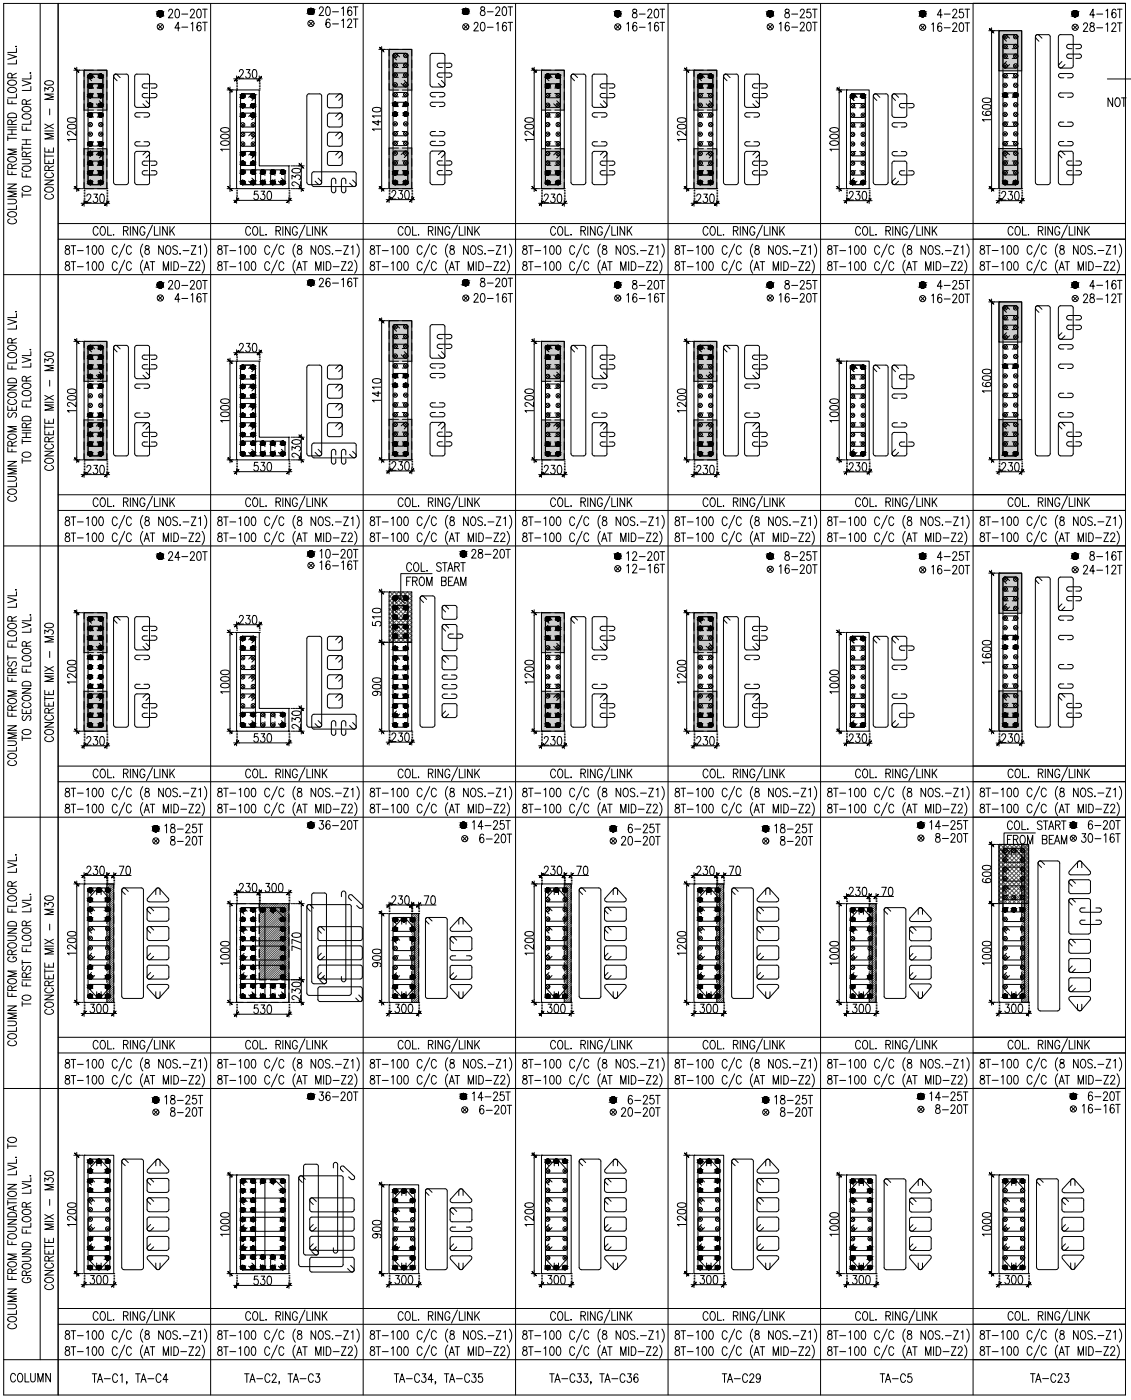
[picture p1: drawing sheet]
<svg xmlns="http://www.w3.org/2000/svg" width="458mm" height="567mm" viewBox="0 0 458 567" stroke-linecap="round" stroke-linejoin="round" font-family="sans-serif">
<defs><g id="words">
<g font-size="7.1">
<text x="67" y="8.3">20-20T</text>
<text x="128" y="7.6">20-16T</text>
<text x="193.3" y="7.6">8-20T</text>
<text x="255" y="8.3">8-20T</text>
<text x="316.8" y="8.3">8-25T</text>
<text x="378.5" y="8.3">4-25T</text>
<text x="440.3" y="8.3">4-16T</text>
<text x="69.5" y="13.6">4-16T</text>
<text x="130.9" y="12.6">6-12T</text>
<text x="314.3" y="13.6">16-20T</text>
<text x="376" y="14">16-20T</text>
<text x="437.4" y="14">28-12T</text>
<text x="22.6" y="82.1" transform="rotate(-90 22.6 82.1)">CONCRETE MIX - M30</text>
<text x="67" y="118.4">20-20T</text>
<text x="128" y="117.3">26-16T</text>
<text x="193.3" y="117.3">8-20T</text>
<text x="255" y="118.4">8-20T</text>
<text x="316.8" y="118.4">8-25T</text>
<text x="378.5" y="118.4">4-25T</text>
<text x="440.3" y="118.4">4-16T</text>
<text x="69.5" y="123.7">4-16T</text>
<text x="190.5" y="123.7">20-16T</text>
<text x="252.6" y="123.7">16-16T</text>
<text x="314.3" y="123.7">16-20T</text>
<text x="376" y="124">16-20T</text>
<text x="22.6" y="191.8" transform="rotate(-90 22.6 191.8)">CONCRETE MIX - M30</text>
<text x="128.4" y="227.4">10-20T</text>
<text x="189.8" y="227.4">28-20T</text>
<text x="67" y="228.5">24-20T</text>
<text x="128.4" y="232">16-16T</text>
<text x="252.6" y="228.5">12-20T</text>
<text x="252.6" y="233.4">12-16T</text>
<text x="314.3" y="233.8">16-20T</text>
<text x="316.8" y="228.5">8-25T</text>
<text x="376" y="233.8">16-20T</text>
<text x="378.5" y="228.5">4-25T</text>
<text x="437.4" y="233.8">24-12T</text>
<text x="440.3" y="228.1">8-16T</text>
<text x="22.6" y="301.8" transform="rotate(-90 22.6 301.8)">CONCRETE MIX - M30</text>
<text x="128" y="337.1">36-20T</text>
<text x="190.1" y="337.1">14-25T</text>
<text x="375.3" y="337.1">14-25T</text>
<text x="439.5" y="337.1">6-20T</text>
<text x="67.7" y="343.8">8-20T</text>
<text x="193" y="342.8">6-20T</text>
<text x="250.5" y="343.8">20-20T</text>
<text x="315" y="343.8">8-20T</text>
<text x="377.8" y="342.4">8-20T</text>
<text x="436.7" y="342.4">30-16T</text>
<text x="22.6" y="412.3" transform="rotate(-90 22.6 412.3)">CONCRETE MIX - M30</text>
<text x="65.6" y="448.6">18-25T</text>
<text x="128" y="447.2">36-20T</text>
<text x="190.1" y="447.2">14-25T</text>
<text x="253.3" y="448.6">6-25T</text>
<text x="312.5" y="448.6">18-25T</text>
<text x="375.3" y="447.2">14-25T</text>
<text x="439.5" y="447.2">6-20T</text>
<text x="67.7" y="453.5">8-20T</text>
<text x="193" y="452.5">6-20T</text>
<text x="250.5" y="453.5">20-20T</text>
<text x="315" y="453.5">8-20T</text>
<text x="377.8" y="452.5">8-20T</text>
<text x="437.1" y="452.1">16-16T</text>
<text x="22.6" y="523.7" transform="rotate(-90 22.6 523.7)">CONCRETE MIX - M30</text>
<text x="3.2" y="561.1">COLUMN</text>
<text x="291.4" y="561.5">TA-C29</text>
<text x="355.2" y="561.5">TA-C5</text>
<text x="416.3" y="561.5">TA-C23</text>
</g>
<g font-size="6.6">
<text x="190.5" y="13.6">20-16T</text>
<text x="252.6" y="13.6">16-16T</text>
<text x="437.4" y="123.7">28-12T</text>
<text x="65.6" y="338.5">18-25T</text>
<text x="253.3" y="338.5">6-25T</text>
<text x="312.5" y="338.5">18-25T</text>
</g>
</g></defs>
<!-- layer: SECTION SOLID HATCH_BSE -->
<g fill="#ccc" stroke="#ccc" stroke-width=".4">
<path d="M404.6 280l9.2 16.2v-16.2zM404.6 280l9.2 16.2h-9.2z"/>
<path d="M404.6 232.2l9.2 16.3v-16.3zM404.6 232.2l9.2 16.3h-9.2z"/>
<path d="M157.6 130l9.2 16.4v-16.4zM157.6 130l9.2 16.4h-9.2z"/>
<path d="M34.1 248.3l9.2 16.1v-16.1zM34.1 248.3l9.2 16.1h-9.2z"/>
<path d="M34.1 280.1l9.2 16.2v-16.2zM34.1 280.1l9.2 16.2h-9.2z"/>
<path d="M34.1 138.3l9.2 16.2v-16.2zM34.1 138.3l9.2 16.2h-9.2z"/>
<path d="M34.1 170.2l9.2 16.1v-16.1zM34.1 170.2l9.2 16.1h-9.2z"/>
<path d="M34.1 28.4l9.2 16.2v-16.2zM34.1 28.4l9.2 16.2h-9.2z"/>
<path d="M34.1 60.3l9.2 16.1v-16.1zM34.1 60.3l9.2 16.1h-9.2z"/>
<path d="M219.3 248.3l9.2 16.1v-16.1zM219.3 248.3l9.2 16.1h-9.2z"/>
<path d="M219.3 280.1l9.2 16.2v-16.2zM219.3 280.1l9.2 16.2h-9.2z"/>
<path d="M219.3 138.3l9.2 16.2v-16.2zM219.3 138.3l9.2 16.2h-9.2z"/>
<path d="M219.3 170.2l9.2 16.1v-16.1zM219.3 170.2l9.2 16.1h-9.2z"/>
<path d="M281.1 248.3l9.2 16.1v-16.1zM281.1 248.3l9.2 16.1h-9.2z"/>
<path d="M281.1 280.1l9.2 16.2v-16.2zM281.1 280.1l9.2 16.2h-9.2z"/>
<path d="M157.6 169.9l9.2 16.4v-16.4zM157.6 169.9l9.2 16.4h-9.2z"/>
<path d="M157.6 20l9.2 16.5v-16.5zM157.6 20l9.2 16.5h-9.2z"/>
<path d="M157.6 60l9.2 16.4v-16.4zM157.6 60l9.2 16.4h-9.2z"/>
<path d="M404.6 170l9.2 16.3v-16.3zM404.6 170l9.2 16.3h-9.2z"/>
<path d="M404.6 122.3l9.2 16.3v-16.3zM404.6 122.3l9.2 16.3h-9.2z"/>
<path d="M404.6 60.2l9.2 16.2v-16.2zM404.6 60.2l9.2 16.2h-9.2z"/>
<path d="M404.6 12.4l9.2 16.3v-16.3zM404.6 12.4l9.2 16.3h-9.2z"/>
<path d="M219.3 28.4l9.2 16.2v-16.2zM219.3 28.4l9.2 16.2h-9.2z"/>
<path d="M219.3 60.3l9.2 16.1v-16.1zM219.3 60.3l9.2 16.1h-9.2z"/>
<path d="M281.1 138.3l9.2 16.2v-16.2zM281.1 138.3l9.2 16.2h-9.2z"/>
<path d="M281.1 170.2l9.2 16.1v-16.1zM281.1 170.2l9.2 16.1h-9.2z"/>
<path d="M281.1 28.4l9.2 16.2v-16.2zM281.1 28.4l9.2 16.2h-9.2z"/>
<path d="M281.1 60.3l9.2 16.1v-16.1zM281.1 60.3l9.2 16.1h-9.2z"/>
</g>
<!-- layer: HATCH_BSE -->
<g fill="none" stroke="#4d4d4d" stroke-width=".4">
<path d="M159.7 239.9l7.1 7.1-9.2 9.2M159.7 239.9l-2.1 2.1M161.4 239.9l5.4 5.3-9.2 9.2M161.5 239.9l-3.9 3.9M166.8 239.9l-9.2 9.2M166.8 239.9h.1M157.6 240.2l.4-.3 8.8 8.8M157.6 245.6l5.7-5.7 3.5 3.5-9.2 9.2M157.6 241.3l9.2 9.2-9.2 9.2M157.6 243.1l9.2 9.2-8 8M157.6 244.8l9.2 9.2-6.3 6.3-2.9-3.1M157.6 246.6l9.2 9.2-4.5 4.5"/>
<path d="M157.6 248.4l9.2 9.1-2.7 2.8M157.6 250.1l9.2 9.2-1 1M157.6 258.9l1.2 1.4M157.6 255.4l4.8 4.9M157.6 253.7l6.6 6.6M157.6 251.9l8.3 8.4M166.8 241.6l-1.8-1.7-7.4 7.4M166.8 241.7l-9.2 9.2M166.8 248.7l-9.2 9.2M43.3 358.2v.1M44.2 358.2l-.9 .9M45.1 358.2l-1.8 1.8"/>
<path d="M46 358.2l-2.7 2.7M46.1 359l-2.8 2.8M46.1 359.9l-2.8 2.8M228.6 358.2l-.1 .1M229.5 358.2l-1 .9M230.3 358.2l-1.8 1.8M231.2 358.2l-2.7 2.7M231.3 359l-2.8 2.8M231.3 359.9l-2.8 2.8M290.3 358.2v.1M291.2 358.2l-.9 .9M292.1 358.2l-1.8 1.8"/>
<path d="M293 358.2l-2.7 2.7M293.1 359l-2.8 2.8M293.1 359.9l-2.8 2.8M404.6 359.3l6.9 6.8M404.6 357.5l8.6 8.6M404.6 355.7l10.4 10.4M404.6 353.9l12 12.1M404.6 352.2l12 12M404.6 350.4l12 12M404.6 346.9l12 12M404.6 345.1l12 12M404.6 343.4l12 11.9"/>
<path d="M405.1 342.2l11.5 11.4M405.7 342.2l-1.1 1M406.9 342.2l9.7 9.6M407.4 342.2l-2.8 2.8M408.7 342.2l7.9 7.8M409.2 342.2l-4.6 4.6M410.5 342.2l6.1 6.1M411 342.2l-6.4 6.4 12 12.1M412.2 342.2l4.4 4.3M412.8 342.2l-8.2 8.1M414 342.2l2.6 2.6M414.3 342.2l-.5 .4"/>
<path d="M414.5 342.2l-9.9 9.9M415.2 342.2l-1.4 1.3M415.8 342.2l.8 .8M416.1 342.2l-2.3 2.2M416.3 342.2l-11.7 11.7M416.6 342.5l-2.8 2.8M416.6 343.4l-2.8 2.8M416.6 344.3l-2.8 2.8M416.6 345.2l-2.8 2.8M416.6 346l-2.8 2.9M416.6 346.9l-2.8 2.8M416.6 347.8l-2.8 2.8"/>
<path d="M416.6 348.7l-2.8 2.8M416.6 349.6l-2.8 2.8M416.6 350.5l-2.8 2.8M416.6 351.4l-2.8 2.8M416.6 352.2l-2.8 2.8M416.6 353.1l-2.8 2.8M416.6 354l-2.8 2.8M416.6 354.9l-2.8 2.8M416.6 355.8l-2.8 2.8M416.6 356.7l-2.8 2.7M416.6 357.5l-2.8 2.8M416.6 358.4l-2.8 2.8"/>
<path d="M416.6 359.3l-2.8 2.8M416.6 343.6l-12 12M416.6 345.4l-12 12M416.6 347.2l-12 11.9M416.6 348.9l-12 12M416.6 350.7l-12 12M416.6 352.5l-12 11.9M416.6 354.2l-12 11.9M416.6 356l-10.2 10.1M416.6 357.8l-8.4 8.3M416.6 359.5l-6.6 6.6M46.1 360.8l-2.8 2.8"/>
<path d="M46.1 361.6l-2.8 2.8M46.1 362.5l-2.8 2.8M46.1 363.4l-2.8 2.8M46.1 364.3l-2.8 2.8M46.1 365.2l-2.8 2.8M46.1 366l-2.8 2.9M46.1 366.9l-2.8 2.9M46.1 367.8l-2.8 2.8M46.1 368.7l-2.8 2.8M46.1 369.6l-2.8 2.8M46.1 370.5l-2.8 2.8M46.1 371.4l-2.8 2.8"/>
<path d="M46.1 372.3l-2.8 2.8M46.1 373.2l-2.8 2.8M46.1 374l-2.8 2.8M46.1 374.9l-2.8 2.8M46.1 375.8l-2.8 2.8M46.1 376.7l-2.8 2.8M46.1 377.6l-2.8 2.8M46.1 378.5l-2.8 2.7M46.1 379.3l-2.8 2.8M105.8 366.2l-.8 .7M106.7 366.2l-1.7 1.6M107.5 366.2l-2.5 2.5"/>
<path d="M108.4 366.2l-3.4 3.4M109.3 366.2l-4.3 4.3M110.2 366.2l-5.2 5.2M111.1 366.2l-6.1 6.1M112 366.2l-7 6.9M112.8 366.2l-7.8 7.8M113.7 366.2l-8.7 8.7M114.6 366.2l-9.6 9.6M115.5 366.2l-10.5 10.5M116.4 366.2l-11.4 11.4M117 366.4l-12 12.1M117 367.3l-12 12"/>
<path d="M117 368.2l-12 12M117 369.1l-12 12M117 370l-12 12M117 370.9l-12 12M117 371.8l-12 11.9M117 372.6l-12 12M117 373.5l-12 12M117 374.4l-12 12M117 375.3l-12 12M117 376.2l-12 11.9M117 377.1l-12 11.9M117 377.9l-12 12"/>
<path d="M117 378.8l-12 12M117 379.7l-12 12M167.3 370.2l-.5 .5M168.2 370.2l-1.4 1.4M169.1 370.2l-2.3 2.3M169.6 370.5l-2.8 2.8M169.6 371.4l-2.8 2.8M169.6 372.3l-2.8 2.8M169.6 373.2l-2.8 2.8M169.6 374.1l-2.8 2.8M169.6 375l-2.8 2.8M169.6 375.9l-2.8 2.8"/>
<path d="M169.6 376.8l-2.8 2.8M169.6 377.6l-2.8 2.8M169.6 378.5l-2.8 2.8M169.6 379.4l-2.8 2.8M231.3 360.8l-2.8 2.8M231.3 361.6l-2.8 2.8M231.3 362.5l-2.8 2.8M231.3 363.4l-2.8 2.8M231.3 364.3l-2.8 2.8M231.3 365.2l-2.8 2.8M231.3 366l-2.8 2.9M231.3 366.9l-2.8 2.9"/>
<path d="M231.3 367.8l-2.8 2.8M231.3 368.7l-2.8 2.8M231.3 369.6l-2.8 2.8M231.3 370.5l-2.8 2.8M231.3 371.4l-2.8 2.8M231.3 372.3l-2.8 2.8M231.3 373.2l-2.8 2.8M231.3 374l-2.8 2.8M231.3 374.9l-2.8 2.8M231.3 375.8l-2.8 2.8M231.3 376.7l-2.8 2.8M231.3 377.6l-2.8 2.8"/>
<path d="M231.3 378.5l-2.8 2.7M231.3 379.3l-2.8 2.8M293.1 360.8l-2.8 2.8M293.1 361.6l-2.8 2.8M293.1 362.5l-2.8 2.8M293.1 363.4l-2.8 2.8M293.1 364.3l-2.8 2.8M293.1 365.2l-2.8 2.8M293.1 366l-2.8 2.9M293.1 366.9l-2.8 2.9M293.1 367.8l-2.8 2.8M293.1 368.7l-2.8 2.8"/>
<path d="M293.1 369.6l-2.8 2.8M293.1 370.5l-2.8 2.8M293.1 371.4l-2.8 2.8M293.1 372.3l-2.8 2.8M293.1 373.2l-2.8 2.8M293.1 374l-2.8 2.8M293.1 374.9l-2.8 2.8M293.1 375.8l-2.8 2.8M293.1 376.7l-2.8 2.8M293.1 377.6l-2.8 2.8M293.1 378.5l-2.8 2.7M293.1 379.3l-2.8 2.8"/>
<path d="M352.1 366.2l-.1 .1M353 366.2l-1 .9M353.9 366.2l-1.9 1.8M354.8 366.2l-2.8 2.7M354.8 367l-2.8 2.8M354.8 367.9l-2.8 2.8M354.8 368.8l-2.8 2.8M354.8 369.6l-2.8 2.8M354.8 370.5l-2.8 2.8M354.8 371.4l-2.8 2.8M354.8 372.3l-2.8 2.8M354.8 373.2l-2.8 2.8"/>
<path d="M354.8 374.1l-2.8 2.8M354.8 375l-2.8 2.8M354.8 375.8l-2.8 2.9M354.8 376.7l-2.8 2.9M354.8 377.6l-2.8 2.8M354.8 378.5l-2.8 2.8M354.8 379.4l-2.8 2.8M404.6 364.6l1.6 1.5M404.6 362.8l3.3 3.3M404.6 361l5.1 5.1M416.6 360.2l-2.8 2.8M416.6 361.1l-2.8 2.8"/>
<path d="M416.6 361.9l-2.8 2.8M416.6 362.8l-2.8 2.8M416.6 363.7l-2.8 2.8M416.6 364.6l-2.8 2.8M416.6 365.5l-2.8 2.8M416.6 366.4l-2.8 2.8M416.6 367.3l-2.8 2.8M416.6 368.1l-2.8 2.9M416.6 369l-2.8 2.8M416.6 369.9l-2.8 2.8M416.6 370.8l-2.8 2.8M416.6 371.7l-2.8 2.8"/>
<path d="M416.6 372.6l-2.8 2.8M416.6 373.5l-2.8 2.8M416.6 374.3l-2.8 2.8M416.6 375.2l-2.8 2.8M416.6 376.1l-2.8 2.8M416.6 377l-2.8 2.8M416.6 377.9l-2.8 2.8M416.6 378.7l-2.8 2.8M416.6 379.6l-2.8 2.8M416.6 361.3l-4.9 4.8M416.6 363.1l-3.1 3M416.6 364.8l-1.3 1.3"/>
<path d="M46.1 380.2l-2.8 2.8M46.1 381.1l-2.8 2.8M46.1 382l-2.8 2.8M46.1 382.9l-2.8 2.7M46.1 383.7l-2.8 2.8M46.1 384.6l-2.8 2.8M46.1 385.5l-2.8 2.8M46.1 386.4l-2.8 2.8M46.1 387.3l-2.8 2.8M46.1 388.1l-2.8 2.9M46.1 389l-2.8 2.8M46.1 389.9l-2.8 2.8"/>
<path d="M46.1 390.8l-2.8 2.8M46.1 391.7l-2.8 2.8M46.1 392.6l-2.8 2.8M46.1 393.5l-2.8 2.8M46.1 394.4l-2.8 2.8M46.1 395.2l-2.8 2.9M46.1 396.1l-2.8 2.8M46.1 397l-2.8 2.8M46.1 397.9l-2.8 2.8M46.1 398.8l-2.8 2.8M46.1 399.7l-2.8 2.8M117 380.6l-12 12"/>
<path d="M117 381.5l-12 12M117 382.3l-12 12.1M117 383.2l-12 12M117 384.1l-12 12M117 385l-12 12M117 385.9l-11.1 11.1M117 386.8l-10.2 10.2M117 387.6l-9.3 9.4M117 388.5l-8.4 8.5M117 389.4l-7.6 7.6M117 390.3l-6.7 6.7M117 391.2l-5.8 5.8"/>
<path d="M117 392.1l-4.9 4.9M117 393l-4 4M117 393.8l-3.1 3.2M117 394.7l-2.3 2.3M117 395.6l-1.4 1.4M117 396.5l-.5 .5M169.6 380.3l-2.8 2.8M169.6 381.2l-2.8 2.8M169.6 382.1l-2.8 2.7M169.6 382.9l-2.8 2.8M169.6 383.8l-2.8 2.8M169.6 384.7l-2.8 2.8"/>
<path d="M169.6 385.6l-2.8 2.8M169.6 386.5l-2.8 2.7M169.6 387.3l-2.8 2.8M169.6 388.2l-2.8 2.8M169.6 389.1l-2.8 2.8M169.6 390l-2.8 2.8M169.6 390.9l-2.8 2.8M169.6 391.7l-2.8 2.9M169.6 392.6l-2.8 2.8M169.6 393.5l-2.8 2.8M169.6 394.4l-2.8 2.8M169.6 395.3l-2.8 2.8"/>
<path d="M169.6 396.2l-2.8 2.8M169.6 397.1l-2.8 2.8M169.6 398l-2.8 2.8M169.6 398.8l-2.8 2.9M169.6 399.7l-2.8 2.8M231.3 380.2l-2.8 2.8M231.3 381.1l-2.8 2.8M231.3 382l-2.8 2.8M231.3 382.9l-2.8 2.7M231.3 383.7l-2.8 2.8M231.3 384.6l-2.8 2.8M231.3 385.5l-2.8 2.8"/>
<path d="M231.3 386.4l-2.8 2.8M231.3 387.3l-2.8 2.8M231.3 388.1l-2.8 2.9M231.3 389l-2.8 2.8M231.3 389.9l-2.8 2.8M231.3 390.8l-2.8 2.8M231.3 391.7l-2.8 2.8M231.3 392.6l-2.8 2.8M231.3 393.5l-2.8 2.8M231.3 394.4l-2.8 2.8M231.3 395.2l-2.8 2.9M231.3 396.1l-2.8 2.8"/>
<path d="M231.3 397l-2.8 2.8M231.3 397.9l-2.8 2.8M231.3 398.8l-2.8 2.8M231.3 399.7l-2.8 2.8M293.1 380.2l-2.8 2.8M293.1 381.1l-2.8 2.8M293.1 382l-2.8 2.8M293.1 382.9l-2.8 2.7M293.1 383.7l-2.8 2.8M293.1 384.6l-2.8 2.8M293.1 385.5l-2.8 2.8M293.1 386.4l-2.8 2.8"/>
<path d="M293.1 387.3l-2.8 2.8M293.1 388.1l-2.8 2.9M293.1 389l-2.8 2.8M293.1 389.9l-2.8 2.8M293.1 390.8l-2.8 2.8M293.1 391.7l-2.8 2.8M293.1 392.6l-2.8 2.8M293.1 393.5l-2.8 2.8M293.1 394.4l-2.8 2.8M293.1 395.2l-2.8 2.9M293.1 396.1l-2.8 2.8M293.1 397l-2.8 2.8"/>
<path d="M293.1 397.9l-2.8 2.8M293.1 398.8l-2.8 2.8M293.1 399.7l-2.8 2.8M354.8 380.3l-2.8 2.8M354.8 381.2l-2.8 2.8M354.8 382.1l-2.8 2.7M354.8 382.9l-2.8 2.8M354.8 383.8l-2.8 2.8M354.8 384.7l-2.8 2.8M354.8 385.6l-2.8 2.8M354.8 386.5l-2.8 2.7M354.8 387.3l-2.8 2.8"/>
<path d="M354.8 388.2l-2.8 2.8M354.8 389.1l-2.8 2.8M354.8 390l-2.8 2.8M354.8 390.9l-2.8 2.8M354.8 391.7l-2.8 2.8M354.8 392.6l-2.8 2.8M354.8 393.5l-2.8 2.8M354.8 394.4l-2.8 2.8M354.8 395.3l-2.8 2.8M354.8 396.2l-2.8 2.8M354.8 397.1l-2.8 2.8M354.8 397.9l-2.8 2.9"/>
<path d="M354.8 398.8l-2.8 2.8M354.8 399.7l-2.8 2.8M416.6 380.5l-2.8 2.8M416.6 381.4l-2.8 2.8M416.6 382.3l-2.8 2.8M416.6 383.2l-2.8 2.8M416.6 384l-2.8 2.8M416.6 384.9l-2.8 2.8M416.6 385.8l-2.8 2.8M416.6 386.7l-2.8 2.8M416.6 387.6l-2.8 2.8M416.6 388.5l-2.8 2.8"/>
<path d="M416.6 389.4l-2.8 2.8M416.6 390.2l-2.8 2.9M416.6 391.1l-2.8 2.8M416.6 392l-2.8 2.8M416.6 392.9l-2.8 2.8M416.6 393.8l-2.8 2.8M416.6 394.7l-2.8 2.8M416.6 395.6l-2.8 2.7M416.6 396.4l-2.8 2.8M416.6 397.3l-2.8 2.8M416.6 398.2l-2.8 2.8M416.6 399.1l-2.8 2.8"/>
<path d="M416.6 400l-2.8 2.8M46.1 400.6l-2.8 2.7M46.1 401.4l-2.8 2.8M46.1 402.3l-2.8 2.8M46.1 403.2l-2.8 2.8M46.1 404.1l-2.1 2.1M46.1 405l-1.3 1.2M46.1 405.8l-.4 .4M169.6 400.6l-2.8 2.8M169.6 401.5l-2.8 2.8M169.6 402.4l-2.8 2.8M169.6 403.3l-2.8 2.8"/>
<path d="M169.6 404.1l-2.1 2.1M169.6 405l-1.2 1.2M169.6 405.9l-.3 .3M231.3 400.6l-2.8 2.7M231.3 401.4l-2.8 2.8M231.3 402.3l-2.8 2.8M231.3 403.2l-2.8 2.8M231.3 404.1l-2.1 2.1M231.3 405l-1.2 1.2M231.3 405.8l-.3 .4M293.1 400.6l-2.8 2.7M293.1 401.4l-2.8 2.8"/>
<path d="M293.1 402.3l-2.8 2.8M293.1 403.2l-2.8 2.8M293.1 404.1l-2.1 2.1M293.1 405l-1.2 1.2M293.1 405.8l-.4 .4M354.8 400.6l-2.8 2.8M354.8 401.5l-2.8 2.8M354.8 402.4l-2.8 2.8M354.8 403.3l-2.8 2.8M354.8 404.1l-2 2.1M354.8 405l-1.1 1.2M354.8 405.9l-.2 .3"/>
<path d="M416.6 406.1h.1M416.6 400.8l-2.8 2.8M416.6 401.7l-2.8 2.8M416.6 402.6l-2.8 2.8M416.6 403.5l-2.7 2.6M416.6 404.4l-1.8 1.7M416.6 405.2l-.9 .9"/>
</g>
<!-- layer: LINE_BSE -->
<g fill="none" stroke="#000" stroke-width=".4">
<path d="M1.5 1.4h454.3v563.9h-454.3zM23.6 1.4v563.9M85.3 1.4v563.9M147.1 1.4v563.9M208.8 1.4v563.9M270.6 1.4v563.9M332.3 1.4v563.9M394.1 1.4v563.9M394.1 1.3h61.7M1.5 111.3h454.3M1.5 221.2h454.3M1.5 331.1h454.3"/>
<path d="M1.5 441.1h454.3M1.5 551h454.3"/>
</g>
<!-- layer: LINE1_BSE -->
<g fill="none" stroke="#000" stroke-width=".4">
<path d="M16.3 1.4v549.6M23.6 1.4v563.9M23.6 96.9h432.2M23.6 90.6h432.2M394.1 90.5h61.7M23.6 206.8h432.2M23.6 200.5h432.2M23.6 316.8h432.2M23.6 310.4h432.2M394.1 316.7h61.7M394.1 310.4h61.7M23.6 426.7h432.2"/>
<path d="M23.6 420.3h432.2M23.6 536.6h432.2M23.6 530.2h432.2M394.1 536.6h61.7"/>
</g>
<!-- layer: TEXT_BSE -->
<g fill="none" stroke="#000" stroke-width=".4">
<path d="M6.3 18.8h.4zM6.7 19.6v1.6h-3.6M3.1 21.9l3.6 1.1-3.6 1M3.3 35.9a2.32 2.32 0 0 1 3.4 .3 1.93 1.93 0 0 1-1.5 1.4 1.93 1.93 0 0 1-1.9-.6zM3.3 33a2.37 2.37 0 0 1 3.4 .3 1.91 1.91 0 0 1-1.5 1.4 1.91 1.91 0 0 1-1.9-.7zM4.8 31.5l-.1-1.6-.5-.2-.9 .2-.2 1.6h3.6M6.7 38.1v1.6h-3.6M6.7 24.3v1.6h-3.6M6.7 29.7l-1.9 .9M9 32.6l3.5 1.1-3.5 1.1M12.2 29.6h.3zM12.5 35v1.7h-3.5"/>
<path d="M12.5 30.4v1.6h-3.5M3.1 40.3v1.7h3.6M3.1 55.1v1.9M3.1 56h3.6M3.1 54.4h3.6M3.1 52.6h3.6M3.1 51.5h3.6M3.3 46.3a2.24 2.24 0 0 1 3.4 .4v1h-3.6zM4.8 50.5l-.1-1.7-.5-.2-.9 .2-.2 1.7h3.6M4.8 41v1M4.8 52.6v1.8M6.7 48.6l-1.9 .9"/>
<path d="M9 51v1.8h3.5M9 59.2v1.8M9 58.5h3.5M9 56.6h3.5M9.2 46.6a2.32 2.32 0 0 1 3.3 .3 1.9 1.9 0 0 1-1.4 1.5 1.9 1.9 0 0 1-1.9-.7zM9.2 43.7a2.32 2.32 0 0 1 3.3 .3 1.93 1.93 0 0 1-1.4 1.4 1.93 1.93 0 0 1-1.9-.6zM10.6 42.2l-.1-1.6-.5-.2-.8 .2-.2 1.6h3.5M10.6 51.7v1.1M10.6 56.6v1.9M12.5 48.8v1.6h-3.5M12.5 40.4l-1.9 .9M3.1 74.6h3.6l-3.6 1.8h3.6"/>
<path d="M3.1 69v1.7h3.6M3.3 64a2.32 2.32 0 0 1 3.4 .3 1.9 1.9 0 0 1-1.5 1.5 1.9 1.9 0 0 1-1.9-.7zM4.8 68.3l-.1-1.6-.5-.2-.9 .2-.2 1.6h3.6M4.8 69.6v1.1M6.7 77.5h-3.6l3.6 1.1-3.6 1.1h3.6M6.7 60.4h-3.6l3.6 1.1-3.6 1.1h3.6M6.7 66.5l-1.9 .9M9 70v1.7h3.5M9 64.5h2.5a.94 .94 0 0 1 1 .9 .94 .94 0 0 1-1 1h-2.5M9 78.1v1.9M9 79h3.5M9 60.1h3.5"/>
<path d="M9.2 76a2.32 2.32 0 0 1 3.3 .2 1.9 1.9 0 0 1-1.4 1.5 1.9 1.9 0 0 1-1.9-.7zM9.2 67.9a2.32 2.32 0 0 1 3.3 .2 1.93 1.93 0 0 1-1.4 1.4 1.93 1.93 0 0 1-1.9-.6zM10.6 63.5l-.1-1.7-.5-.2-.8 .2-.2 1.7h3.5M10.6 70.6v1.1M12.5 61.6l-1.9 .9M3.1 80.7h2.5a.94 .94 0 0 1 1.1 1 .94 .94 0 0 1-1.1 .9h-2.5M3.3 86.3a2.32 2.32 0 0 1 3.4 .3 1.9 1.9 0 0 1-1.5 1.4 1.9 1.9 0 0 1-1.9-.6zM4 88.7a.91 .91 0 0 0-.7 1.5 2.32 2.32 0 0 0 3.4-.3 .97 .97 0 0 0-.9-1.2M6.7 83.3v1.5h-3.6M26.6 99.7v1a1.42 1.42 0 0 1 1.4 .7 1.42 1.42 0 0 1 0 1.5 1.12 1.12 0 0 1-1.7-.8 1.12 1.12 0 0 1 1.4-1.2l.3-.2a.72 .72 0 0 0-.4-1.1zM28.8 99.6h1.9M29.7 99.6v3.5"/>
<path d="M37.7 99.7l.7-.1a2.29 2.29 0 0 1 0 3.5h-.3a2.57 2.57 0 0 1-.4-3.4zM39.7 92.7a.91 .91 0 0 0-1.4-.7 2.31 2.31 0 0 0 .2 3.3 .97 .97 0 0 0 1.2-.8M40.4 99.7l.7-.1a2.29 2.29 0 0 1 0 3.5h-.3a2.57 2.57 0 0 1-.4-3.4zM41.1 92l.2-.2a1.9 1.9 0 0 1 1.5 1.4 1.9 1.9 0 0 1-.7 2l-.2 .1a1.9 1.9 0 0 1-1.5-1.4 1.9 1.9 0 0 1 .7-1.9zM43.6 91.8v3.5h1.6M46 95v.3zM50 93.5l1.6-.2 .3-.5-.3-.8-1.6-.2v3.5M50.5 98.9l-2.4 5.3M50.9 93.5l1 1.8M52.8 91.8v3.5M55.7 91.8v3.5l-1.8-3.5v3.5M57.8 98.9a4.2 4.2 0 0 0 0 5.3"/>
<path d="M58.7 92.7a.96 .96 0 0 0-1.5-.7 2.31 2.31 0 0 0 .3 3.3 1.06 1.06 0 0 0 1.2-1.3h-.7M58.9 99.7v1a1.3 1.3 0 0 1 1.5 .8 1.3 1.3 0 0 1-.5 1.6 1.13 1.13 0 0 1-1.3-1.2 1.13 1.13 0 0 1 1.4-1l.3-.2a.72 .72 0 0 0-.4-1.1zM61.7 91.2l-2.4 5.3M62.5 91.8v3.5h1.6M64.8 91.8v3.5M66.1 99.6v3.5l-1.8-3.5v3.5M67.6 99.7l.3-.1a1.93 1.93 0 0 1 1.4 1.4 1.93 1.93 0 0 1-.6 1.9l-.3 .2a1.93 1.93 0 0 1-1.4-1.5 1.93 1.93 0 0 1 .6-1.9zM67.7 91.8v3.5l-1.8-3.5v3.5M68.8 91.8v3.5M69.5 93.3l1.2 2M70.7 91.8l-1.9 2.4M77.4 99.6h1.9l-1.9 3.5h1.9"/>
<path d="M82.8 98.9a4.2 4.2 0 0 1 0 5.3M88.4 99.7v1a1.42 1.42 0 0 1 1.4 .7 1.42 1.42 0 0 1 0 1.5 1.12 1.12 0 0 1-1.7-.8 1.12 1.12 0 0 1 1.4-1.2l.4-.8a.95 .95 0 0 0-1.5-.4zM90.6 99.6h1.8M91.5 99.6v3.5M99.5 99.7l.6-.1a2.29 2.29 0 0 1 0 3.5h-.2a2.57 2.57 0 0 1-.4-3.4zM101.5 92.7a1.03 1.03 0 0 0-1.3-.9 1.03 1.03 0 0 0-.7 1.4v.8a1.02 1.02 0 0 0 .7 1.3 1.02 1.02 0 0 0 1.3-.8M102.2 99.7l.6-.1a2.29 2.29 0 0 1 0 3.5h-.3a2.57 2.57 0 0 1-.3-3.4zM102.8 92l.3-.2a1.93 1.93 0 0 1 1.4 1.4 1.93 1.93 0 0 1-.6 2l-.3 .1a1.9 1.9 0 0 1-1.4-1.4 1.9 1.9 0 0 1 .6-1.9zM105.3 91.8v3.5h1.6M107.8 95v.3zM111.8 93.5l1.5-.2 .3-.5-.1-.6-.5-.4h-1.2v3.5M112.3 98.9l-2.4 5.3"/>
<path d="M112.7 93.5l.9 1.8M114.6 91.8v3.5M117.5 91.8v3.5l-1.9-3.5v3.5M119.6 98.9a4.2 4.2 0 0 0 0 5.3M120.4 92.7a.91 .91 0 0 0-1.4-.7 2.31 2.31 0 0 0 .2 3.3 1.02 1.02 0 0 0 1.2-1.3h-.6M120.7 99.7v1a1.42 1.42 0 0 1 1.4 .7 1.42 1.42 0 0 1-.1 1.5 1.12 1.12 0 0 1-1.7-.8 1.12 1.12 0 0 1 1.5-1.2l.3-.8a.95 .95 0 0 0-1.4-.4zM123.5 91.2l-2.4 5.3M124.3 91.8v3.5h1.6M126.5 91.8v3.5M127.9 99.6v3.5l-1.9-3.5v3.5M129.3 99.7l.3-.1a1.9 1.9 0 0 1 1.5 1.4 1.9 1.9 0 0 1-.7 1.9l-.3 .2a1.93 1.93 0 0 1-1.4-1.5 1.93 1.93 0 0 1 .6-1.9zM129.5 91.8v3.5l-1.9-3.5v3.5"/>
<path d="M130.6 91.8v3.5M131.2 93.3l1.2 2M132.4 91.8l-1.8 2.4M139.2 99.6h1.9l-1.9 3.5h1.9M144.5 98.9a4.2 4.2 0 0 1 0 5.3M150.2 99.7v1a1.39 1.39 0 0 1 1.4 .7 1.39 1.39 0 0 1-.1 1.5 1.11 1.11 0 0 1-1.7-.8 1.11 1.11 0 0 1 1.4-1.2 .7 .7 0 0 0 .3-1.2zM152.3 99.6h1.8M153.2 99.6v3.5M161.2 99.7l.7-.1a2.29 2.29 0 0 1 0 3.5h-.3a2.64 2.64 0 0 1-.4-3.4zM163.3 92.7a1.03 1.03 0 0 0-1.3-.9 1.03 1.03 0 0 0-.7 1.4v.8a1.02 1.02 0 0 0 .7 1.3 1.02 1.02 0 0 0 1.3-.8M163.9 99.7l.7-.1a2.29 2.29 0 0 1 0 3.5h-.3a2.64 2.64 0 0 1-.4-3.4zM164.6 92l.3-.2a1.93 1.93 0 0 1 1.4 1.4 1.93 1.93 0 0 1-.6 2l-.3 .1a1.93 1.93 0 0 1-1.5-1.4 1.93 1.93 0 0 1 .7-1.9z"/>
<path d="M167.1 91.8v3.5h1.6M169.5 95v.3zM173.5 93.5l1.6-.2 .3-.5-.3-.8-1.6-.2v3.5M174 98.9l-2.4 5.3M174.4 93.5l1 1.8M176.3 91.8v3.5M179.3 91.8v3.5l-1.9-3.5v3.5M181.4 98.9a4.2 4.2 0 0 0 0 5.3M182.2 92.7a1.03 1.03 0 0 0-1.3-.9 1.03 1.03 0 0 0-.7 1.4v.8a1.04 1.04 0 0 0 1 1.3 1.04 1.04 0 0 0 1-1.3h-.7M182.4 99.7v1a1.42 1.42 0 0 1 1.4 .7 1.42 1.42 0 0 1 0 1.5 1.12 1.12 0 0 1-1.7-.8 1.12 1.12 0 0 1 1.4-1.2l.4-.8a.95 .95 0 0 0-1.5-.4zM185.3 91.2l-2.4 5.3M186 91.8v3.5h1.6"/>
<path d="M188.3 91.8v3.5M189.6 99.6v3.5l-1.8-3.5v3.5M191.1 99.7l.3-.1a1.9 1.9 0 0 1 1.4 1.4 1.9 1.9 0 0 1-.6 1.9l-.3 .2a1.9 1.9 0 0 1-1.5-1.4 1.9 1.9 0 0 1 .7-2zM191.2 91.8v3.5l-1.8-3.5v3.5M192.3 91.8v3.5M193 93.3l1.2 2M194.2 91.8l-1.9 2.4M201 99.6h1.8l-1.8 3.5h1.8M206.3 98.9a4.2 4.2 0 0 1 0 5.3M211.9 99.7v1a1.3 1.3 0 0 1 1.5 .8 1.3 1.3 0 0 1-.5 1.6 1.13 1.13 0 0 1-1.3-1.2 1.13 1.13 0 0 1 1.4-1l.2-.2a.72 .72 0 0 0-.3-1.1zM214.1 99.6h1.8M215 99.6v3.5"/>
<path d="M223 99.7l.7-.1a2.29 2.29 0 0 1 0 3.5h-.3a2.64 2.64 0 0 1-.4-3.4zM225 92.7a.96 .96 0 0 0-1.5-.7 2.31 2.31 0 0 0 .3 3.3 1.03 1.03 0 0 0 1.2-.8M225.7 99.7l.6-.1a2.29 2.29 0 0 1 0 3.5h-.2a2.64 2.64 0 0 1-.4-3.4zM226.3 92l.3-.2a1.9 1.9 0 0 1 1.5 1.4 1.9 1.9 0 0 1-.7 2l-.3 .1a1.93 1.93 0 0 1-1.4-1.4 1.93 1.93 0 0 1 .6-1.9zM228.9 91.8v3.5h1.6M231.3 95v.3zM235.3 93.5l1.6-.2 .2-.5-.2-.8-1.6-.2v3.5M235.8 98.9l-2.4 5.3M236.2 93.5l.9 1.8M238.1 91.8v3.5M241 91.8v3.5l-1.9-3.5v3.5M243.1 98.9a4.2 4.2 0 0 0 0 5.3"/>
<path d="M243.9 92.7a1.03 1.03 0 0 0-1.2-.9 1.03 1.03 0 0 0-.8 1.4v.8a1.04 1.04 0 0 0 1 1.3 1.04 1.04 0 0 0 1-1.3h-.6M244.2 99.7v1a1.39 1.39 0 0 1 1.4 .7 1.39 1.39 0 0 1-.1 1.5 1.11 1.11 0 0 1-1.7-.8 1.11 1.11 0 0 1 1.5-1.2 .7 .7 0 0 0 .2-1.2zM247 91.2l-2.4 5.3M247.8 91.8v3.5h1.6M250.1 91.8v3.5M251.4 99.6v3.5l-1.9-3.5v3.5M252.9 99.7l.2-.1a1.93 1.93 0 0 1 1.5 1.4 1.93 1.93 0 0 1-.7 1.9l-.2 .2a1.9 1.9 0 0 1-1.5-1.4 1.9 1.9 0 0 1 .7-2zM253 91.8v3.5l-1.9-3.5v3.5M254.1 91.8v3.5M254.7 93.3l1.2 2M255.9 91.8l-1.8 2.4M262.7 99.6h1.9l-1.9 3.5h1.9"/>
<path d="M268.1 98.9a4.2 4.2 0 0 1 0 5.3M273.7 99.7v1a1.42 1.42 0 0 1 1.3 .7 1.42 1.42 0 0 1 0 1.5 1.12 1.12 0 0 1-1.7-.8 1.12 1.12 0 0 1 1.5-1.2l.2-.2a.72 .72 0 0 0-.4-1.1zM275.8 99.6h1.9M276.7 99.6v3.5M284.7 99.7l.7-.1a2.29 2.29 0 0 1 0 3.5h-.3a2.57 2.57 0 0 1-.4-3.4zM286.7 92.7a.91 .91 0 0 0-1.4-.7 2.31 2.31 0 0 0 .3 3.3 .97 .97 0 0 0 1.1-.8M287.4 99.7l.7-.1a2.29 2.29 0 0 1 0 3.5h-.3a2.57 2.57 0 0 1-.4-3.4zM288.1 92l.2-.2a1.9 1.9 0 0 1 1.5 1.4 1.9 1.9 0 0 1-.6 2l-.3 .1a1.9 1.9 0 0 1-1.5-1.4 1.9 1.9 0 0 1 .7-1.9zM290.6 91.8v3.5h1.6M293 95v.3zM297 93.5l1.6-.2 .3-.5-.3-.8-1.6-.2v3.5M297.5 98.9l-2.3 5.3"/>
<path d="M298 93.5l.9 1.8M299.8 91.8v3.5M302.7 91.8v3.5l-1.8-3.5v3.5M304.9 98.9a4.2 4.2 0 0 0 0 5.3M305.7 92.7a.96 .96 0 0 0-1.5-.7 2.31 2.31 0 0 0 .3 3.3 1.06 1.06 0 0 0 1.2-1.3h-.7M306 99.7v1a1.3 1.3 0 0 1 1.4 .8 1.3 1.3 0 0 1-.5 1.6 1.13 1.13 0 0 1-1.3-1.2 1.13 1.13 0 0 1 1.4-1l.3-.2a.72 .72 0 0 0-.4-1.1zM308.8 91.2l-2.5 5.3M309.6 91.8v3.5h1.6M311.8 91.8v3.5M313.2 99.6v3.5l-1.9-3.5v3.5M314.6 99.7l.3-.1a1.93 1.93 0 0 1 1.4 1.4 1.93 1.93 0 0 1-.6 1.9l-.3 .2a1.93 1.93 0 0 1-1.4-1.5 1.93 1.93 0 0 1 .6-1.9zM314.8 91.8v3.5l-1.9-3.5v3.5"/>
<path d="M315.8 91.8v3.5M316.5 93.3l1.2 2M317.7 91.8l-1.9 2.4M324.5 99.6h1.9l-1.9 3.5h1.9M329.8 98.9a4.2 4.2 0 0 1 0 5.3M335.4 99.7v1a1.42 1.42 0 0 1 1.4 .7 1.42 1.42 0 0 1 0 1.5 1.12 1.12 0 0 1-1.7-.8 1.12 1.12 0 0 1 1.4-1.2l.4-.8a.95 .95 0 0 0-1.5-.4zM337.6 99.6h1.8M338.5 99.6v3.5M346.5 99.7l.6-.1a2.29 2.29 0 0 1 0 3.5h-.2a2.57 2.57 0 0 1-.4-3.4zM348.5 92.7a1.03 1.03 0 0 0-1.3-.9 1.03 1.03 0 0 0-.7 1.4v.8a1.02 1.02 0 0 0 .8 1.3 1.02 1.02 0 0 0 1.2-.8M349.2 99.7l.6-.1a2.29 2.29 0 0 1 0 3.5h-.2a2.57 2.57 0 0 1-.4-3.4zM349.9 92l.2-.2a1.93 1.93 0 0 1 1.4 1.4 1.93 1.93 0 0 1-.6 2l-.2 .1a1.9 1.9 0 0 1-1.5-1.4 1.9 1.9 0 0 1 .7-1.9z"/>
<path d="M352.4 91.8v3.5h1.6M354.8 95v.3zM358.8 93.5l1.6-.2 .3-.5-.2-.6-.5-.4h-1.2v3.5M359.3 98.9l-2.4 5.3M359.7 93.5l1 1.8M361.6 91.8v3.5M364.5 91.8v3.5l-1.9-3.5v3.5M366.6 98.9a4.2 4.2 0 0 0 0 5.3M367.4 92.7a.91 .91 0 0 0-1.4-.7 2.31 2.31 0 0 0 .2 3.3 1.02 1.02 0 0 0 1.2-1.3h-.6M367.7 99.7v1a1.42 1.42 0 0 1 1.4 .7 1.42 1.42 0 0 1-.1 1.5 1.12 1.12 0 0 1-1.7-.8 1.12 1.12 0 0 1 1.5-1.2l.4-.8a.95 .95 0 0 0-1.5-.4zM370.5 91.2l-2.4 5.3M371.3 91.8v3.5h1.6"/>
<path d="M373.6 91.8v3.5M374.9 99.6v3.5l-1.9-3.5v3.5M376.4 99.7l.2-.1a1.9 1.9 0 0 1 1.5 1.4 1.9 1.9 0 0 1-.7 1.9l-.2 .2a1.93 1.93 0 0 1-1.5-1.5 1.93 1.93 0 0 1 .7-1.9zM376.5 91.8v3.5l-1.9-3.5v3.5M377.6 91.8v3.5M378.2 93.3l1.2 2M379.4 91.8l-1.8 2.4M386.2 99.6h1.9l-1.9 3.5h1.9M391.6 98.9a4.2 4.2 0 0 1 0 5.3M397.2 99.7l-.1 .7 .3 .5a1.11 1.11 0 0 1 1.5 1.2 1.11 1.11 0 0 1-1.7 .8 1.38 1.38 0 0 1-.1-1.5 1.38 1.38 0 0 1 1.4-.7 .71 .71 0 0 0-.4-1.2zM399.3 99.5h1.9M400.2 99.5v3.5"/>
<path d="M408.2 99.7l.7-.2a2.3 2.3 0 0 1 0 3.5h-.2a2.64 2.64 0 0 1-.5-3.3zM410.3 92.6a1.03 1.03 0 0 0-1.3-.8 1.03 1.03 0 0 0-.7 1.3v.9a1.03 1.03 0 0 0 .7 1.3 1.03 1.03 0 0 0 1.3-.8M410.9 99.7l.7-.2a2.3 2.3 0 0 1 0 3.5h-.3a2.64 2.64 0 0 1-.4-3.3zM411.6 92l.3-.2a1.91 1.91 0 0 1 1.4 1.4 1.91 1.91 0 0 1-.6 2 1.09 1.09 0 0 1-1.2-.1 1.09 1.09 0 0 1-.4-1.1l.1-1.4zM414.1 91.8v3.5h1.6M416.5 95v.3zM420.5 93.5l1.6-.2 .3-.5-.3-.8-1.6-.2v3.5M421.1 98.8l-2.5 5.4M421.4 93.5l1 1.8M423.3 91.8v3.5M426.3 91.8v3.5l-1.9-3.5v3.5M428.4 98.8a4.2 4.2 0 0 0 0 5.4"/>
<path d="M429.2 92.6a1.03 1.03 0 0 0-1.3-.8 1.03 1.03 0 0 0-.7 1.3v.9a1.04 1.04 0 0 0 1 1.3 1.04 1.04 0 0 0 1-1.3h-.7M429.4 99.7v1a1.39 1.39 0 0 1 1.4 .6 1.39 1.39 0 0 1 0 1.6 1.1 1.1 0 0 1-1.7-.8 1.1 1.1 0 0 1 1.4-1.2l.3-.2a.74 .74 0 0 0-.4-1.2zM432.3 91.1l-2.4 5.4M433 91.8v3.5h1.7M435.3 91.8v3.5M436.6 99.5v3.5l-1.8-3.5v3.5M438.1 99.7l.3-.2a1.9 1.9 0 0 1 1.4 1.4 1.9 1.9 0 0 1-.6 2l-.3 .1a1.9 1.9 0 0 1-1.4-1.4 1.9 1.9 0 0 1 .6-1.9zM438.2 91.8v3.5l-1.8-3.5v3.5M439.3 91.8v3.5M440 93.3l1.2 2M441.2 91.8l-1.9 2.3M448 99.5h1.8l-1.8 3.5h1.8"/>
<path d="M453.3 98.8a4.2 4.2 0 0 1 0 5.4M26.6 106.2v1a1.4 1.4 0 0 1 1.4 .7 1.4 1.4 0 0 1 0 1.5 1.11 1.11 0 0 1-1.7-.8 1.11 1.11 0 0 1 1.4-1.2l.3-.2a.75 .75 0 0 0-.4-1.2zM28.8 106h1.9M29.7 106v3.6M31.3 101.6h2.4M31.3 108.1h2.4M35.1 100.2l.6-.6v3.5M35.1 106.7l.6-.7v3.6M37.7 106.2l.7-.2a2.3 2.3 0 0 1 0 3.6h-.3a2.55 2.55 0 0 1-.4-3.4zM40.4 106.2l.7-.2a2.3 2.3 0 0 1 0 3.6h-.3a2.55 2.55 0 0 1-.4-3.4zM47.5 100.4a.96 .96 0 0 0-1.5-.7 2.43 2.43 0 0 0 .2 3.4 1.03 1.03 0 0 0 1.3-.9M47.5 106.9a.96 .96 0 0 0-1.5-.7 2.41 2.41 0 0 0 .2 3.4 1.03 1.03 0 0 0 1.3-.9"/>
<path d="M50.5 105.4l-2.4 5.3M53.2 100.4a1.02 1.02 0 0 0-1.3-.8 1.02 1.02 0 0 0-.7 1.3v.8a1.03 1.03 0 0 0 .7 1.4 1.03 1.03 0 0 0 1.3-.9M53.2 106.9a1.03 1.03 0 0 0-1.3-.8 1.03 1.03 0 0 0-.7 1.3v.8a1.02 1.02 0 0 0 .7 1.3 1.02 1.02 0 0 0 1.3-.8M57.8 105.4a4.2 4.2 0 0 0 0 5.3M58.4 109.6l1.1-3.6 1 3.6M58.8 108.4h1.3M60.8 106h1.9M61.7 106v3.6M66.1 109.6v-3.6l1.1 3.6 1.1-3.6v3.6M69.3 106v3.6M70.4 106a1.84 1.84 0 0 1 1.8 1 1.84 1.84 0 0 1-.2 2l-.7 .6h-.9zM71.9 100.1a.92 .92 0 0 0-1.2-.5 .92 .92 0 0 0-.6 1.1l1.2 .7a.96 .96 0 0 1 .4 1.4 .96 .96 0 0 1-1.5 .1l-.2-.3"/>
<path d="M72.9 102.7v.4zM73.2 108.1h2.4M74.1 101.6h2.4M76.5 106h1.9l-1.9 3.6h1.9M79.3 106.9l.6-.9h.5l.5 .7-.4 1.2-1.3 1.7h1.8M80.5 100.2l.7-.6v3.5M81.8 105.4a4.2 4.2 0 0 1 0 5.3M88.4 106.2v1a1.4 1.4 0 0 1 1.4 .7 1.4 1.4 0 0 1 0 1.5 1.1 1.1 0 0 1-1.7-.8 1.1 1.1 0 0 1 1.4-1.2l.3-.2a.74 .74 0 0 0-.5-1.2zM90.6 106h1.8M91.5 106v3.6M93.1 101.6h2.4M93.1 108.1h2.4"/>
<path d="M96.8 100.2l.7-.6v3.5M96.8 106.7l.7-.7v3.6M99.5 106.2l.6-.2a2.3 2.3 0 0 1 0 3.6h-.2a2.55 2.55 0 0 1-.4-3.4zM102.2 106.2l.6-.2a2.3 2.3 0 0 1 0 3.6h-.3a2.55 2.55 0 0 1-.3-3.4zM109.2 100.4a.96 .96 0 0 0-1.4-.7 2.32 2.32 0 0 0 .2 3.4 1.03 1.03 0 0 0 1.2-.9M109.2 106.9a.96 .96 0 0 0-1.4-.7 2.31 2.31 0 0 0 .2 3.4 1.03 1.03 0 0 0 1.2-.9M112.3 105.4l-2.4 5.3M114.9 100.4a1.02 1.02 0 0 0-1.2-.8 1.02 1.02 0 0 0-.7 1.3v.8a1.03 1.03 0 0 0 .7 1.4 1.03 1.03 0 0 0 1.2-.9M114.9 106.9a1.03 1.03 0 0 0-1.2-.8 1.03 1.03 0 0 0-.7 1.3v.8a1.02 1.02 0 0 0 .7 1.3 1.02 1.02 0 0 0 1.2-.8M119.6 105.4a4.2 4.2 0 0 0 0 5.3M120.2 109.6l1-3.6 1.1 3.6M120.5 108.4h1.4"/>
<path d="M122.6 106h1.8M123.5 106v3.6M127.9 109.6v-3.6l1.1 3.6 1-3.6v3.6M131.1 106v3.6M132.1 106a1.89 1.89 0 0 1 1.9 1.2 1.89 1.89 0 0 1-.5 2.2l-1.4 .2zM133.6 100.1a.92 .92 0 0 0-1.2-.5 .92 .92 0 0 0-.5 1.1l1.5 .9a.97 .97 0 0 1-.2 1.4 .97 .97 0 0 1-1.4-.4M134.7 102.7v.4zM134.9 108.1h2.4M135.9 101.6h2.4M138.3 106h1.8l-1.8 3.6h1.8M141.1 106.9l.1-.5a.85 .85 0 0 1 1.2-.2 .85 .85 0 0 1 .2 1.2l-1.7 2.2h1.9M142.3 100.2l.6-.6v3.5"/>
<path d="M143.6 105.4a4.2 4.2 0 0 1 0 5.3M150.2 106.2v1a1.37 1.37 0 0 1 1.3 .7 1.37 1.37 0 0 1 0 1.5 1.09 1.09 0 0 1-1.7-.8 1.09 1.09 0 0 1 1.4-1.2 .71 .71 0 0 0 .5-.7 .71 .71 0 0 0-.6-.7zM152.3 106h1.8M153.2 106v3.6M154.8 101.6h2.4M154.8 108.1h2.4M158.6 100.2l.6-.6v3.5M158.6 106.7l.6-.7v3.6M161.2 106.2l.7-.2a2.3 2.3 0 0 1 0 3.6h-.3a2.62 2.62 0 0 1-.4-3.4zM163.9 106.2l.7-.2a2.3 2.3 0 0 1 0 3.6h-.3a2.62 2.62 0 0 1-.4-3.4zM171 100.4a.91 .91 0 0 0-1.5-.7 2.32 2.32 0 0 0 .3 3.4 .97 .97 0 0 0 1.2-.9M171 106.9a.91 .91 0 0 0-1.5-.7 2.31 2.31 0 0 0 .3 3.4 .97 .97 0 0 0 1.2-.9"/>
<path d="M174 105.4l-2.4 5.3M176.7 100.4a.96 .96 0 0 0-1.5-.7 2.32 2.32 0 0 0 .3 3.4 1.03 1.03 0 0 0 1.2-.9M176.7 106.9a.96 .96 0 0 0-1.5-.7 2.31 2.31 0 0 0 .3 3.4 1.03 1.03 0 0 0 1.2-.9M181.4 105.4a4.2 4.2 0 0 0 0 5.3M181.9 109.6l1.1-3.6 1 3.6M182.3 108.4h1.4M184.3 106h1.9M185.2 106v3.6M189.6 109.6v-3.6l1.1 3.6 1.1-3.6v3.6M192.8 106v3.6M193.9 106a1.89 1.89 0 0 1 1.9 1.2 1.89 1.89 0 0 1-.5 2.2l-1.4 .2zM195.4 100.1a.98 .98 0 0 0-1.1-.6 .98 .98 0 0 0-.8 .9l.3 .5 1.3 .7a.87 .87 0 0 1 .3 .8 .87 .87 0 0 1-.7 .7h-.5l-.7-.5"/>
<path d="M196.4 102.7v.4zM196.7 108.1h2.4M197.6 101.6h2.4M200 106h1.9l-1.9 3.6h1.9M202.8 106.9l.2-.5a.85 .85 0 0 1 1.2-.2 .85 .85 0 0 1 .1 1.2l-1.6 2.2h1.9M204 100.2l.7-.6v3.5M205.4 105.4a4.2 4.2 0 0 1 0 5.3M211.9 106.2v1a1.28 1.28 0 0 1 1.5 .8 1.28 1.28 0 0 1-.5 1.6 1.11 1.11 0 0 1-1.3-1.2 1.11 1.11 0 0 1 1.4-1l.2-.2a.75 .75 0 0 0-.3-1.2zM214.1 106h1.8M215 106v3.6M216.6 101.6h2.4M216.6 108.1h2.4"/>
<path d="M220.3 100.2l.7-.6v3.5M220.3 106.7l.7-.7v3.6M223 106.2l.7-.2a2.3 2.3 0 0 1 0 3.6h-.3a2.62 2.62 0 0 1-.4-3.4zM225.7 106.2l.6-.2a2.3 2.3 0 0 1 0 3.6h-.2a2.62 2.62 0 0 1-.4-3.4zM232.7 100.4a1.02 1.02 0 0 0-1.2-.8 1.02 1.02 0 0 0-.8 1.3v.8a1.03 1.03 0 0 0 .7 1.4 1.03 1.03 0 0 0 1.3-.9M232.7 106.9a1.03 1.03 0 0 0-1.3-.8 1.03 1.03 0 0 0-.7 1.3v.8a1.02 1.02 0 0 0 .8 1.3 1.02 1.02 0 0 0 1.2-.8M235.8 105.4l-2.4 5.3M238.4 100.4a.91 .91 0 0 0-1.4-.7 2.32 2.32 0 0 0 .3 3.4 .97 .97 0 0 0 1.1-.9M238.4 106.9a.91 .91 0 0 0-1.4-.7 2.31 2.31 0 0 0 .3 3.4 .97 .97 0 0 0 1.1-.9M243.1 105.4a4.2 4.2 0 0 0 0 5.3M243.6 109.6l1.1-3.6 1.1 3.6M244.1 108.4h1.3"/>
<path d="M246.1 106h1.8M247 106v3.6M251.4 109.6v-3.6l1 3.6 1.1-3.6v3.6M254.6 106v3.6M255.7 106a1.87 1.87 0 0 1 1.9 1.2 1.87 1.87 0 0 1-.6 2.2l-1.3 .2zM257.1 100.1a.98 .98 0 0 0-1.1-.6 .98 .98 0 0 0-.8 .9l.3 .5 1.4 .7 .2 1a1.06 1.06 0 0 1-1.9 0M258 102.9h.3zM258.5 108.1h2.4M259.4 101.6h2.4M261.8 106h1.9l-1.9 3.6h1.9M264.6 106.9l.5-.9h.6l.5 .7-.4 1.2-1.3 1.7h1.8M265.8 100.2l.7-.6v3.5"/>
<path d="M267.1 105.4a4.2 4.2 0 0 1 0 5.3M273.7 106.2v1a1.4 1.4 0 0 1 1.3 .7 1.4 1.4 0 0 1 0 1.5 1.11 1.11 0 0 1-1.7-.8 1.11 1.11 0 0 1 1.5-1.2l.2-.2a.75 .75 0 0 0-.4-1.2zM275.8 106h1.9M276.7 106v3.6M278.4 101.6h2.3M278.4 108.1h2.3M282.1 100.2l.7-.6v3.5M282.1 106.7l.7-.7v3.6M284.7 106.2l.7-.2a2.3 2.3 0 0 1 0 3.6h-.3a2.55 2.55 0 0 1-.4-3.4zM287.4 106.2l.7-.2a2.3 2.3 0 0 1 0 3.6h-.3a2.55 2.55 0 0 1-.4-3.4zM294.5 100.4a.96 .96 0 0 0-1.5-.7 2.43 2.43 0 0 0 .3 3.4 1.03 1.03 0 0 0 1.2-.9M294.5 106.9a.96 .96 0 0 0-1.5-.7 2.41 2.41 0 0 0 .3 3.4 1.03 1.03 0 0 0 1.2-.9"/>
<path d="M297.5 105.4l-2.3 5.3M300.2 100.4a1.02 1.02 0 0 0-1.2-.8 1.02 1.02 0 0 0-.8 1.3v.8a1.03 1.03 0 0 0 .7 1.4 1.03 1.03 0 0 0 1.3-.9M300.2 106.9a1.03 1.03 0 0 0-1.3-.8 1.03 1.03 0 0 0-.7 1.3v.8a1.02 1.02 0 0 0 .8 1.3 1.02 1.02 0 0 0 1.2-.8M304.9 105.4a4.2 4.2 0 0 0 0 5.3M305.4 109.6l1.1-3.6 1 3.6M305.8 108.4h1.3M307.8 106h1.9M308.8 106v3.6M313.2 109.6v-3.6l1 3.6 1.1-3.6v3.6M316.3 106v3.6M317.4 106a1.84 1.84 0 0 1 1.8 1 1.84 1.84 0 0 1-.2 2l-.6 .6h-1zM318.9 100.1a.92 .92 0 0 0-1.2-.5 .92 .92 0 0 0-.6 1.1l1.3 .7a.96 .96 0 0 1 .3 1.4 .96 .96 0 0 1-1.4 .1l-.3-.3"/>
<path d="M319.9 102.7v.4zM320.2 108.1h2.4M321.2 101.6h2.3M323.5 106h1.9l-1.9 3.6h1.9M326.4 106.9l.5-.9h.5l.5 .7-.4 1.2-1.3 1.7h1.9M327.5 100.2l.7-.6v3.5M328.9 105.4a4.2 4.2 0 0 1 0 5.3M335.4 106.2v1a1.4 1.4 0 0 1 1.4 .7 1.4 1.4 0 0 1 0 1.5 1.1 1.1 0 0 1-1.7-.8 1.1 1.1 0 0 1 1.4-1.2l.3-.2a.74 .74 0 0 0-.4-1.2zM337.6 106h1.8M338.5 106v3.6M340.1 101.6h2.4M340.1 108.1h2.4"/>
<path d="M343.8 100.2l.7-.6v3.5M343.8 106.7l.7-.7v3.6M346.5 106.2l.6-.2a2.3 2.3 0 0 1 0 3.6h-.2a2.55 2.55 0 0 1-.4-3.4zM349.2 106.2l.6-.2a2.3 2.3 0 0 1 0 3.6h-.2a2.55 2.55 0 0 1-.4-3.4zM356.2 100.4a.96 .96 0 0 0-1.4-.7 2.32 2.32 0 0 0 .2 3.4 1.03 1.03 0 0 0 1.2-.9M356.2 106.9a.96 .96 0 0 0-1.4-.7 2.31 2.31 0 0 0 .2 3.4 1.03 1.03 0 0 0 1.2-.9M359.3 105.4l-2.4 5.3M362 100.4a1.02 1.02 0 0 0-1.3-.8 1.02 1.02 0 0 0-.7 1.3v.8a1.03 1.03 0 0 0 .7 1.4 1.03 1.03 0 0 0 1.3-.9M362 106.9a1.03 1.03 0 0 0-1.3-.8 1.03 1.03 0 0 0-.7 1.3v.8a1.02 1.02 0 0 0 .7 1.3 1.02 1.02 0 0 0 1.3-.8M366.6 105.4a4.2 4.2 0 0 0 0 5.3M367.2 109.6l1-3.6 1.1 3.6M367.6 108.4h1.3"/>
<path d="M369.6 106h1.8M370.5 106v3.6M374.9 109.6v-3.6l1.1 3.6 1-3.6v3.6M378.1 106v3.6M379.2 106a1.89 1.89 0 0 1 1.9 1.2 1.89 1.89 0 0 1-.6 2.2l-1.3 .2zM380.6 100.1a.92 .92 0 0 0-1.1-.5 .92 .92 0 0 0-.6 1.1l1.5 .9a.97 .97 0 0 1-.2 1.4 .97 .97 0 0 1-1.4-.4M381.7 102.7v.4zM381.9 108.1h2.5M382.9 101.6h2.4M385.3 106h1.9l-1.9 3.6h1.9M388.1 106.9l.1-.5a.85 .85 0 0 1 1.2-.2 .85 .85 0 0 1 .2 1.2l-1.6 2.2h1.8M389.3 100.2l.6-.6v3.5"/>
<path d="M390.6 105.4a4.2 4.2 0 0 1 0 5.3M397.2 106.2v1a1.37 1.37 0 0 1 1.4 .6 1.37 1.37 0 0 1-.1 1.5 1.1 1.1 0 0 1-1.7-.8 1.1 1.1 0 0 1 1.4-1.1l.5-.9a.98 .98 0 0 0-1.5-.3zM399.3 106h1.9M400.2 106v3.5M401.8 101.5h2.5M401.8 108h2.5M405.6 100.2l.6-.7v3.5M405.6 106.7l.6-.7v3.5M408.2 106.2l.7-.2a2.25 2.25 0 0 1 0 3.5h-.2a2.57 2.57 0 0 1-.5-3.3zM410.9 106.2l.7-.2a2.25 2.25 0 0 1 0 3.5h-.3a2.57 2.57 0 0 1-.4-3.3zM418 100.4a.91 .91 0 0 0-1.5-.7 2.32 2.32 0 0 0 .3 3.3 .97 .97 0 0 0 1.2-.8M418 106.8a.92 .92 0 0 0-1.5-.6 2.27 2.27 0 0 0 .3 3.3 .98 .98 0 0 0 1.2-.8"/>
<path d="M421.1 105.4l-2.5 5.3M423.7 100.4a.96 .96 0 0 0-1.5-.7 2.32 2.32 0 0 0 .3 3.3 1.03 1.03 0 0 0 1.2-.8M423.7 106.8a1.05 1.05 0 0 0-1.2-.8 1.05 1.05 0 0 0-.8 1.4v.8a1.05 1.05 0 0 0 .8 1.3 1.05 1.05 0 0 0 1.2-.8M428.4 105.4a4.2 4.2 0 0 0 0 5.3M428.9 109.5l1.1-3.5 1.1 3.5M429.3 108.4h1.4M431.3 106h1.9M432.2 106v3.5M436.6 109.5v-3.5l1.1 3.5 1.1-3.5v3.5M439.9 106v3.5M440.9 106a1.86 1.86 0 0 1 1.9 1.2 1.86 1.86 0 0 1-.5 2.1l-1.4 .2zM442.4 100a.98 .98 0 0 0-1.1-.5 .98 .98 0 0 0-.8 .9l.3 .5 1.3 .6a.87 .87 0 0 1 .3 .9 .87 .87 0 0 1-.7 .6h-.5l-.7-.5"/>
<path d="M443.5 102.7v.3zM443.7 108h2.4M444.6 101.5h2.5M447.1 106h1.8l-1.8 3.5h1.8M449.8 106.8l.6-.8 .8 .2 .3 .5-.5 1.2-1.3 1.6h1.9M451 100.2l.7-.7v3.5M452.4 105.4a4.2 4.2 0 0 1 0 5.3M3.1 129.4l3.6 1-3.6 1.1M4.8 139l-.1-1.6-.5-.3-.9 .3-.2 1.6h3.6M6.5 126.1v.3zM6.7 131.8v1.5h-3.6M6.7 127.1v1.6h-3.6"/>
<path d="M6.7 137.1l-1.9 .9M3.1 156.2h3.6l-3.6 1.8h3.6M3.1 147.8v1.7h3.6M3.3 159.5a2.32 2.32 0 0 1 3.4 .3 1.93 1.93 0 0 1-1.5 1.4 1.93 1.93 0 0 1-1.9-.6zM3.3 153.7a2.24 2.24 0 0 1 3.4 .5v.9h-3.6zM3.3 143.4a2.32 2.32 0 0 1 3.4 .2 1.93 1.93 0 0 1-1.5 1.5 1.93 1.93 0 0 1-1.9-.7zM3.3 140.4a2.37 2.37 0 0 1 3.4 .3 1.93 1.93 0 0 1-1.5 1.4 1.93 1.93 0 0 1-1.9-.6zM4.8 148.4v1.1M6.7 145.5v1.6h-3.6M9 144.8l3.5 1-3.5 1.1M9.2 158.7a2.37 2.37 0 0 1 3.3 .3 1.93 1.93 0 0 1-1.4 1.5 1.93 1.93 0 0 1-1.9-.7zM9.2 155.8a2.43 2.43 0 0 1 3.3 .3 1.9 1.9 0 0 1-1.4 1.4 1.9 1.9 0 0 1-1.9-.6z"/>
<path d="M10.6 154.4l-.1-1.6-.5-.3-.8 .3-.2 1.6h3.5M12.2 141.7h.3zM12.5 147.1v1.7h-3.5M12.5 142.5v1.6h-3.5M12.5 152.5l-1.9 .9M3.1 164.5v1.8h3.6v-1.8M3.3 176.4a2.32 2.32 0 0 1 3.4 .3 1.93 1.93 0 0 1-1.5 1.4 1.93 1.93 0 0 1-1.9-.6zM3.7 167.2a1.01 1.01 0 0 0-.6 1.1 1.01 1.01 0 0 0 .9 .8l.5-.3 .6-1.3a.87 .87 0 0 1 .9-.3 .87 .87 0 0 1 .7 .7v.5l-.5 .7M4 161.9a.96 .96 0 0 0-.7 1.5 2.32 2.32 0 0 0 3.4-.3 1.03 1.03 0 0 0-.9-1.2M4.8 165.2v1.1M6.7 172.8h-3.6l3.6 1.1-3.6 1.1h3.6M6.7 178.8l-1.9 1"/>
<path d="M9 163.1v1.8h3.5M9 178v1.8M9 178.9h3.5M9 177.3h3.5M9 175.4h3.5M9 174.4h3.5M9.2 169.2a2.24 2.24 0 0 1 3.3 .4v.9h-3.5zM10.6 173.3l-.1-1.6-.5-.3-.8 .3-.2 1.6h3.5M10.6 163.8v1.1M10.6 175.4v1.9M12.5 160.9v1.6h-3.5M12.5 171.4l-1.9 1"/>
<path d="M3.1 193.1h2.5a.95 .95 0 0 1 .9 .5 .95 .95 0 0 1 0 1l-.9 .4h-2.5M3.1 187h3.6l-3.6 1.8h3.6M3.1 181.3v1.8h3.6M3.3 198.7a2.32 2.32 0 0 1 3.4 .3 1.93 1.93 0 0 1-1.5 1.4 1.93 1.93 0 0 1-1.9-.6zM4.8 180.7l-.1-1.6-.5-.3-.9 .3-.2 1.6h3.6M4.8 182v1.1M6.7 195.6v1.6h-3.6M6.7 189.9h-3.6l3.6 1.1-3.6 1h3.6M9 185.8v1.9M9 186.8h3.5M9.2 183.7a2.37 2.37 0 0 1 3.3 .3 1.93 1.93 0 0 1-1.4 1.4 1.93 1.93 0 0 1-1.9-.6zM4 201.1a.96 .96 0 0 0-.7 1.5 2.32 2.32 0 0 0 3.4-.3 1.03 1.03 0 0 0-.9-1.2"/>
<path d="M26.6 209.6v1a1.4 1.4 0 0 1 1.4 .7 1.4 1.4 0 0 1 0 1.5 1.11 1.11 0 0 1-1.7-.8 1.11 1.11 0 0 1 1.4-1.2l.3-.2a.75 .75 0 0 0-.4-1.1zM26.6 216.1v1a1.42 1.42 0 0 1 1.4 .7 1.42 1.42 0 0 1 0 1.5 1.12 1.12 0 0 1-1.7-.8 1.12 1.12 0 0 1 1.4-1.2l.3-.2a.72 .72 0 0 0-.4-1.1zM28.8 209.5h1.9M28.8 216h1.9M29.7 209.5v3.5M29.7 216v3.4M31.3 211.5h2.4M31.3 218h2.4M35.1 210.1l.6-.6v3.5M35.1 216.7l.6-.7v3.4M37.7 209.6l.7-.1a2.3 2.3 0 0 1 0 3.5h-.3a2.55 2.55 0 0 1-.4-3.4zM37.7 216.1l.7-.1a2.25 2.25 0 0 1 0 3.4h-.3a2.5 2.5 0 0 1-.4-3.3z"/>
<path d="M39.7 202.6a.91 .91 0 0 0-1.4-.7 2.32 2.32 0 0 0 .2 3.4 .97 .97 0 0 0 1.2-.9M40.4 209.6l.7-.1a2.3 2.3 0 0 1 0 3.5h-.3a2.55 2.55 0 0 1-.4-3.4zM40.4 216.1l.7-.1a2.25 2.25 0 0 1 0 3.4h-.3a2.5 2.5 0 0 1-.4-3.3zM41.1 201.9l.2-.1a1.9 1.9 0 0 1 1.5 1.4 1.9 1.9 0 0 1-.7 1.9l-.2 .2a1.9 1.9 0 0 1-1.5-1.4 1.9 1.9 0 0 1 .7-2zM43.6 201.8v3.5h1.6M46 204.9v.4zM47.5 210.3a.96 .96 0 0 0-1.5-.7 2.43 2.43 0 0 0 .2 3.4 1.03 1.03 0 0 0 1.3-.9M47.5 216.8a.96 .96 0 0 0-1.5-.7 2.36 2.36 0 0 0 .2 3.3 .97 .97 0 0 0 1.3-.8M50 203.4l1.6-.2 .3-.4-.3-.9-1.6-.1v3.5M50.5 208.8l-2.4 5.4M50.5 215.3l-2.4 5.3M50.9 203.4l1 1.9"/>
<path d="M52.8 201.8v3.5M53.2 210.3a1.03 1.03 0 0 0-1.3-.8 1.03 1.03 0 0 0-.7 1.3v.8a1.03 1.03 0 0 0 .7 1.4 1.03 1.03 0 0 0 1.3-.9M53.2 216.8a1.02 1.02 0 0 0-1.3-.8 1.02 1.02 0 0 0-.7 1.3v.8a1.03 1.03 0 0 0 .7 1.3 1.03 1.03 0 0 0 1.3-.8M55.7 201.8v3.5l-1.8-3.5v3.5M57.8 208.8a4.2 4.2 0 0 0 0 5.4M57.8 215.3a4.2 4.2 0 0 0 0 5.3M58.4 219.4l1.1-3.4 1 3.4M58.7 202.6a.96 .96 0 0 0-1.5-.7 2.32 2.32 0 0 0 .3 3.4 1.07 1.07 0 0 0 1.2-1.4h-.7M58.8 218.3h1.3M58.9 209.6v1a1.28 1.28 0 0 1 1.5 .8 1.28 1.28 0 0 1-.5 1.6 1.11 1.11 0 0 1-1.3-1.2 1.11 1.11 0 0 1 1.4-1l.3-.2a.75 .75 0 0 0-.4-1.1zM60.8 216h1.9M61.7 216v3.4"/>
<path d="M61.7 201.1l-2.4 5.3M62.5 201.8v3.5h1.6M64.8 201.8v3.5M66.1 209.5v3.5l-1.8-3.5v3.5M66.1 219.4v-3.4l1.1 3.4 1.1-3.4v3.4M67.6 209.6l.3-.1a1.93 1.93 0 0 1 1.4 1.4 1.93 1.93 0 0 1-.6 1.9l-.3 .2a1.93 1.93 0 0 1-1.4-1.5 1.93 1.93 0 0 1 .6-1.9zM67.7 201.8v3.5l-1.8-3.5v3.5M68.8 201.8v3.5M69.3 216v3.4M69.5 203.2l1.2 2.1M70.4 216a1.84 1.84 0 0 1 1.8 1 1.84 1.84 0 0 1-.2 2l-.7 .4h-.9zM70.7 201.8l-1.9 2.3"/>
<path d="M71.9 210a.93 .93 0 0 0-1.2-.5 .93 .93 0 0 0-.6 1.1l1.5 .9a.96 .96 0 0 1-.2 1.5 .96 .96 0 0 1-1.4-.5M72.9 212.6v.4zM73.2 218h2.4M74.1 211.5h2.4M76.5 216h1.9l-1.9 3.4h1.9M77.4 209.5h1.9l-1.9 3.5h1.9M79.3 216.8l.6-.8h.5l.5 .7-.4 1.1-1.3 1.6h1.8M80.5 210.1l.7-.6v3.5M81.8 215.3a4.2 4.2 0 0 1 0 5.3M82.8 208.8a4.2 4.2 0 0 1 0 5.4M88.4 209.6v1a1.4 1.4 0 0 1 1.4 .7 1.4 1.4 0 0 1 0 1.5 1.1 1.1 0 0 1-1.7-.8 1.1 1.1 0 0 1 1.4-1.2l.3-.2a.74 .74 0 0 0-.5-1.1zM88.4 216.1v1a1.42 1.42 0 0 1 1.4 .7 1.42 1.42 0 0 1 0 1.5 1.12 1.12 0 0 1-1.7-.8 1.12 1.12 0 0 1 1.4-1.2l.4-.8a.95 .95 0 0 0-1.5-.4z"/>
<path d="M90.6 209.5h1.8M90.6 216h1.8M91.5 209.5v3.5M91.5 216v3.4M93.1 211.5h2.4M93.1 218h2.4M96.8 210.1l.7-.6v3.5M96.8 216.7l.7-.7v3.4M99.5 209.6l.6-.1a2.3 2.3 0 0 1 0 3.5h-.2a2.55 2.55 0 0 1-.4-3.4zM99.5 216.1l.6-.1a2.62 2.62 0 0 1 .5 3.3l-.7 .1a2.5 2.5 0 0 1-.4-3.3zM101.5 202.6a1.02 1.02 0 0 0-1.3-.8 1.02 1.02 0 0 0-.7 1.3v.8a1.03 1.03 0 0 0 .7 1.3 1.03 1.03 0 0 0 1.3-.8M102.2 209.6l.6-.1a2.3 2.3 0 0 1 0 3.5h-.3a2.55 2.55 0 0 1-.3-3.4z"/>
<path d="M102.2 216.1l.6-.1a2.62 2.62 0 0 1 .4 3.3l-.7 .1a2.5 2.5 0 0 1-.3-3.3zM102.8 201.9l.3-.1a1.93 1.93 0 0 1 1.4 1.4 1.93 1.93 0 0 1-.6 1.9l-.3 .2a1.9 1.9 0 0 1-1.4-1.4 1.9 1.9 0 0 1 .6-2zM105.3 201.8v3.5h1.6M107.8 204.9v.4zM109.2 210.3a.96 .96 0 0 0-1.4-.7 2.32 2.32 0 0 0 .2 3.4 1.03 1.03 0 0 0 1.2-.9M109.2 216.8a.96 .96 0 0 0-1.4-.7 2.27 2.27 0 0 0 .2 3.3 .97 .97 0 0 0 1.2-.8M111.8 203.4l1.5-.2 .3-.4-.1-.7-.5-.3h-1.2v3.5M112.3 208.8l-2.4 5.4M112.3 215.3l-2.4 5.3M112.7 203.4l.9 1.9M114.6 201.8v3.5M114.9 210.3a1.03 1.03 0 0 0-1.2-.8 1.03 1.03 0 0 0-.7 1.3v.8a1.03 1.03 0 0 0 .7 1.4 1.03 1.03 0 0 0 1.2-.9"/>
<path d="M114.9 216.8a1.02 1.02 0 0 0-1.2-.8 1.02 1.02 0 0 0-.7 1.3v.8a1.03 1.03 0 0 0 .7 1.3 1.03 1.03 0 0 0 1.2-.8M117.5 201.8v3.5l-1.9-3.5v3.5M119.6 208.8a4.2 4.2 0 0 0 0 5.4M119.6 215.3a4.2 4.2 0 0 0 0 5.3M120.2 219.4l1-3.4 1.1 3.4M120.4 202.6a.91 .91 0 0 0-1.4-.7 2.32 2.32 0 0 0 .2 3.4 1.04 1.04 0 0 0 1.2-1.4h-.6M120.5 218.3h1.4M120.7 209.6v1a1.4 1.4 0 0 1 1.3 .7 1.4 1.4 0 0 1 0 1.5 1.11 1.11 0 0 1-1.7-.8 1.11 1.11 0 0 1 1.5-1.2l.2-.2a.74 .74 0 0 0-.4-1.1zM122.6 216h1.8M123.5 216v3.4M123.5 201.1l-2.4 5.3M124.3 201.8v3.5h1.6"/>
<path d="M126.5 201.8v3.5M127.9 209.5v3.5l-1.9-3.5v3.5M127.9 219.4v-3.4l1.1 3.4 1-3.4v3.4M129.3 209.6l.3-.1a1.9 1.9 0 0 1 1.5 1.4 1.9 1.9 0 0 1-.7 1.9l-.3 .2a1.93 1.93 0 0 1-1.4-1.5 1.93 1.93 0 0 1 .6-1.9zM129.5 201.8v3.5l-1.9-3.5v3.5M130.6 201.8v3.5M131.1 216v3.4M131.2 203.2l1.2 2.1M132.1 216a1.89 1.89 0 0 1 1.9 1.2 1.89 1.89 0 0 1-.5 2.1l-1.4 .1zM132.4 201.8l-1.8 2.3M133.6 210a.93 .93 0 0 0-1.2-.5 .93 .93 0 0 0-.5 1.1l1.5 .9a.96 .96 0 0 1-.2 1.5 .96 .96 0 0 1-1.4-.5M134.7 212.6v.4z"/>
<path d="M134.9 218h2.4M135.9 211.5h2.4M138.3 216h1.8l-1.8 3.4h1.8M139.2 209.5h1.9l-1.9 3.5h1.9M141.1 216.8l.5-.8 .8 .1 .3 .6-.4 1.1-1.4 1.6h1.9M142.3 210.1l.6-.6v3.5M143.6 215.3a4.2 4.2 0 0 1 0 5.3M144.5 208.8a4.2 4.2 0 0 1 0 5.4M150.2 209.6v1a1.37 1.37 0 0 1 1.3 .7 1.37 1.37 0 0 1 0 1.5 1.09 1.09 0 0 1-1.7-.8 1.09 1.09 0 0 1 1.4-1.2 .71 .71 0 0 0 .5-.7 .71 .71 0 0 0-.6-.6zM150.2 216.1v1a1.39 1.39 0 0 1 1.4 .7 1.39 1.39 0 0 1-.1 1.5 1.11 1.11 0 0 1-1.7-.8 1.11 1.11 0 0 1 1.4-1.2 .7 .7 0 0 0 .3-1.2zM152.3 209.5h1.8M152.3 216h1.8"/>
<path d="M153.2 209.5v3.5M153.2 216v3.4M154.8 211.5h2.4M154.8 218h2.4M158.6 210.1l.6-.6v3.5M158.6 216.7l.6-.7v3.4M161.2 209.6l.7-.1a2.3 2.3 0 0 1 0 3.5h-.3a2.62 2.62 0 0 1-.4-3.4zM161.2 216.1l.7-.1a2.62 2.62 0 0 1 .4 3.3l-.7 .1a1.97 1.97 0 0 1-.6-2.7zM163.3 202.6a1.02 1.02 0 0 0-1.3-.8 1.02 1.02 0 0 0-.7 1.3v.8a1.03 1.03 0 0 0 .7 1.3 1.03 1.03 0 0 0 1.3-.8M163.9 209.6l.7-.1a2.3 2.3 0 0 1 0 3.5h-.3a2.62 2.62 0 0 1-.4-3.4zM163.9 216.1l.7-.1a2.62 2.62 0 0 1 .4 3.3l-.7 .1a1.97 1.97 0 0 1-.7-2.7zM164.6 201.9l.3-.1a1.93 1.93 0 0 1 1.4 1.4 1.93 1.93 0 0 1-.6 1.9l-.3 .2a1.93 1.93 0 0 1-1.5-1.5 1.93 1.93 0 0 1 .7-1.9z"/>
<path d="M167.1 201.8v3.5h1.6M169.5 204.9v.4zM171 210.3a.91 .91 0 0 0-1.5-.7 2.32 2.32 0 0 0 .3 3.4 .97 .97 0 0 0 1.2-.9M171 216.8a.91 .91 0 0 0-1.5-.7 2.27 2.27 0 0 0 .3 3.3l.8-.1 .4-.7M173.5 203.4l1.6-.2 .3-.4-.3-.9-1.6-.1v3.5M174 208.8l-2.4 5.4M174 215.3l-2.4 5.3M174.4 203.4l1 1.9M176.3 201.8v3.5M176.7 210.3a.96 .96 0 0 0-1.5-.7 2.32 2.32 0 0 0 .3 3.4 1.03 1.03 0 0 0 1.2-.9M176.7 216.8a.96 .96 0 0 0-1.5-.7 2.27 2.27 0 0 0 .3 3.3 .97 .97 0 0 0 1.2-.8M179.3 201.8v3.5l-1.9-3.5v3.5"/>
<path d="M181.4 208.8a4.2 4.2 0 0 0 0 5.4M181.4 215.3a4.2 4.2 0 0 0 0 5.3M181.9 219.4l1.1-3.4 1 3.4M182.2 202.6a1.02 1.02 0 0 0-1.3-.8 1.02 1.02 0 0 0-.7 1.3v.8a1.05 1.05 0 0 0 1 1.4 1.05 1.05 0 0 0 1-1.4h-.7M182.3 218.3h1.4M182.4 209.6v1a1.4 1.4 0 0 1 1.4 .7 1.4 1.4 0 0 1 0 1.5 1.1 1.1 0 0 1-1.7-.8 1.1 1.1 0 0 1 1.4-1.2l.3-.2a.74 .74 0 0 0-.4-1.1zM184.3 216h1.9M185.2 216v3.4M185.3 201.1l-2.4 5.3M186 201.8v3.5h1.6M188.3 201.8v3.5M189.6 209.5v3.5l-1.8-3.5v3.5"/>
<path d="M189.6 219.4v-3.4l1.1 3.4 1.1-3.4v3.4M191.1 209.6l.3-.1a1.9 1.9 0 0 1 1.4 1.4 1.9 1.9 0 0 1-.6 1.9l-.3 .2a1.9 1.9 0 0 1-1.5-1.4 1.9 1.9 0 0 1 .7-2zM191.2 201.8v3.5l-1.8-3.5v3.5M192.3 201.8v3.5M192.8 216v3.4M193 203.2l1.2 2.1M193.9 216a1.89 1.89 0 0 1 1.9 1.2 1.89 1.89 0 0 1-.5 2.1l-1.4 .1zM194.2 201.8l-1.9 2.3M195.4 210a.98 .98 0 0 0-1.1-.6 .98 .98 0 0 0-.8 .9l.3 .5 1.5 .8 .1 .9a1.07 1.07 0 0 1-1.9 0M196.4 212.6v.4zM196.7 218h2.4M197.6 211.5h2.4"/>
<path d="M200 216h1.9l-1.9 3.4h1.9M201 209.5h1.8l-1.8 3.5h1.8M202.8 216.8l.6-.8 .8 .1 .2 .6-.4 1.1-1.3 1.6h1.9M204 210.1l.7-.6v3.5M205.4 215.3a4.2 4.2 0 0 1 0 5.3M206.3 208.8a4.2 4.2 0 0 1 0 5.4M211.9 209.6v1a1.28 1.28 0 0 1 1.5 .8 1.28 1.28 0 0 1-.5 1.6 1.11 1.11 0 0 1-1.3-1.2 1.11 1.11 0 0 1 1.4-1l.2-.2a.75 .75 0 0 0-.3-1.1zM211.9 216.1v1a1.28 1.28 0 0 1 1.5 .8 1.28 1.28 0 0 1-.5 1.5 1.12 1.12 0 0 1-1.4-1.1 1.12 1.12 0 0 1 1.5-1l.2-.2a.72 .72 0 0 0-.3-1.1zM214.1 209.5h1.8M214.1 216h1.8M215 209.5v3.5M215 216v3.4"/>
<path d="M216.6 211.5h2.4M216.6 218h2.4M220.3 210.1l.7-.6v3.5M220.3 216.7l.7-.7v3.4M223 209.6l.7-.1a2.3 2.3 0 0 1 0 3.5h-.3a2.62 2.62 0 0 1-.4-3.4zM223 216.1l.7-.1a2.25 2.25 0 0 1 0 3.4h-.3a1.97 1.97 0 0 1-.7-2.7zM225 202.6a.96 .96 0 0 0-1.5-.7 2.32 2.32 0 0 0 .3 3.4 1.03 1.03 0 0 0 1.2-.9M225.7 209.6l.6-.1a2.3 2.3 0 0 1 0 3.5h-.2a2.62 2.62 0 0 1-.4-3.4zM225.7 216.1l.6-.1a2.25 2.25 0 0 1 0 3.4h-.2a1.97 1.97 0 0 1-.7-2.7zM226.3 201.9l.3-.1a1.9 1.9 0 0 1 1.5 1.4 1.9 1.9 0 0 1-.7 1.9l-.3 .2a1.93 1.93 0 0 1-1.4-1.5 1.93 1.93 0 0 1 .6-1.9zM228.9 201.8v3.5h1.6M231.3 204.9v.4z"/>
<path d="M232.7 210.3a1.03 1.03 0 0 0-1.3-.8 1.03 1.03 0 0 0-.7 1.3v.8a1.03 1.03 0 0 0 .7 1.4 1.03 1.03 0 0 0 1.3-.9M232.7 216.8a1.02 1.02 0 0 0-1.2-.8 1.02 1.02 0 0 0-.8 1.3v.8a1.03 1.03 0 0 0 .8 1.3 1.03 1.03 0 0 0 1.2-.8M235.3 203.4l1.6-.2 .2-.4-.2-.9-1.6-.1v3.5M235.8 208.8l-2.4 5.4M235.8 215.3l-2.4 5.3M236.2 203.4l.9 1.9M238.1 201.8v3.5M238.4 210.3a.91 .91 0 0 0-1.4-.7 2.32 2.32 0 0 0 .3 3.4 .97 .97 0 0 0 1.1-.9M238.4 216.8a.91 .91 0 0 0-1.4-.7 2.27 2.27 0 0 0 .3 3.3l.8-.1 .3-.7M241 201.8v3.5l-1.9-3.5v3.5M243.1 208.8a4.2 4.2 0 0 0 0 5.4M243.1 215.3a4.2 4.2 0 0 0 0 5.3"/>
<path d="M243.6 219.4l1.1-3.4 1.1 3.4M243.9 202.6a1.02 1.02 0 0 0-1.2-.8 1.02 1.02 0 0 0-.8 1.3v.8a1.05 1.05 0 0 0 1 1.4 1.05 1.05 0 0 0 1-1.4h-.6M244.1 218.3h1.3M244.2 209.6v1a1.37 1.37 0 0 1 1.4 .7 1.37 1.37 0 0 1-.1 1.5 1.09 1.09 0 0 1-1.6-.8 1.09 1.09 0 0 1 1.4-1.2 .71 .71 0 0 0 .4-.7 .71 .71 0 0 0-.6-.6zM246.1 216h1.8M247 216v3.4M247 201.1l-2.4 5.3M247.8 201.8v3.5h1.6M250.1 201.8v3.5M251.4 209.5v3.5l-1.9-3.5v3.5M251.4 219.4v-3.4l1 3.4 1.1-3.4v3.4M252.9 209.6l.2-.1a1.93 1.93 0 0 1 1.5 1.4 1.93 1.93 0 0 1-.7 1.9l-.2 .2a1.9 1.9 0 0 1-1.5-1.4 1.9 1.9 0 0 1 .7-2z"/>
<path d="M253 201.8v3.5l-1.9-3.5v3.5M254.1 201.8v3.5M254.6 216v3.4M254.7 203.2l1.2 2.1M255.7 216a1.87 1.87 0 0 1 1.9 1.2 1.87 1.87 0 0 1-.6 2.1l-1.3 .1zM255.9 201.8l-1.8 2.3M257.1 210a.98 .98 0 0 0-1.1-.6 .98 .98 0 0 0-.8 .9l.3 .5 1.5 .8 .1 .9a1.06 1.06 0 0 1-1.9 0M258.2 212.6v.4zM258.5 218h2.4M259.4 211.5h2.4M261.8 216h1.9l-1.9 3.4h1.9M262.7 209.5h1.9l-1.9 3.5h1.9"/>
<path d="M264.6 216.8l.5-.8h.6l.5 .7-.4 1.1-1.3 1.6h1.8M265.8 210.1l.7-.6v3.5M267.1 215.3a4.2 4.2 0 0 1 0 5.3M268.1 208.8a4.2 4.2 0 0 1 0 5.4M273.7 209.6v1a1.4 1.4 0 0 1 1.3 .7 1.4 1.4 0 0 1 0 1.5 1.11 1.11 0 0 1-1.7-.8 1.11 1.11 0 0 1 1.5-1.2l.2-.2a.75 .75 0 0 0-.4-1.1zM273.7 216.1v1a1.42 1.42 0 0 1 1.3 .7 1.42 1.42 0 0 1 0 1.5 1.12 1.12 0 0 1-1.7-.8 1.12 1.12 0 0 1 1.5-1.2l.2-.2a.72 .72 0 0 0-.4-1.1zM275.8 209.5h1.9M275.8 216h1.9M276.7 209.5v3.5M276.7 216v3.4M278.4 211.5h2.3M278.4 218h2.3"/>
<path d="M282.1 210.1l.7-.6v3.5M282.1 216.7l.7-.7v3.4M284.7 209.6l.7-.1a2.3 2.3 0 0 1 0 3.5h-.3a2.55 2.55 0 0 1-.4-3.4zM284.7 216.1l.7-.1a2.25 2.25 0 0 1 0 3.4h-.3a2.5 2.5 0 0 1-.4-3.3zM286.7 202.6a.91 .91 0 0 0-1.4-.7 2.32 2.32 0 0 0 .3 3.4 .97 .97 0 0 0 1.1-.9M287.4 209.6l.7-.1a2.3 2.3 0 0 1 0 3.5h-.3a2.55 2.55 0 0 1-.4-3.4zM287.4 216.1l.7-.1a2.25 2.25 0 0 1 0 3.4h-.3a2.5 2.5 0 0 1-.4-3.3zM288.1 201.9l.2-.1a1.9 1.9 0 0 1 1.5 1.4 1.9 1.9 0 0 1-.6 1.9l-.3 .2a1.9 1.9 0 0 1-1.5-1.4 1.9 1.9 0 0 1 .7-2zM290.6 201.8v3.5h1.6M293 204.9v.4zM294.5 210.3a.96 .96 0 0 0-1.5-.7 2.43 2.43 0 0 0 .3 3.4 1.03 1.03 0 0 0 1.2-.9M294.5 216.8a.96 .96 0 0 0-1.5-.7 2.36 2.36 0 0 0 .3 3.3 .97 .97 0 0 0 1.2-.8"/>
<path d="M297 203.4l1.6-.2 .3-.4-.3-.9-1.6-.1v3.5M297.5 208.8l-2.3 5.4M297.5 215.3l-2.3 5.3M298 203.4l.9 1.9M299.8 201.8v3.5M300.2 210.3a1.03 1.03 0 0 0-1.3-.8 1.03 1.03 0 0 0-.7 1.3v.8a1.03 1.03 0 0 0 .7 1.4 1.03 1.03 0 0 0 1.3-.9M300.2 216.8a1.02 1.02 0 0 0-1.2-.8 1.02 1.02 0 0 0-.8 1.3v.8a1.03 1.03 0 0 0 .7 1.3 1.03 1.03 0 0 0 1.3-.8M302.7 201.8v3.5l-1.8-3.5v3.5M304.9 208.8a4.2 4.2 0 0 0 0 5.4M304.9 215.3a4.2 4.2 0 0 0 0 5.3M305.4 219.4l1.1-3.4 1 3.4M305.7 202.6a.96 .96 0 0 0-1.5-.7 2.32 2.32 0 0 0 .3 3.4 1.07 1.07 0 0 0 1.2-1.4h-.7"/>
<path d="M305.8 218.3h1.3M306 209.6v1a1.28 1.28 0 0 1 1.4 .8 1.28 1.28 0 0 1-.5 1.6 1.11 1.11 0 0 1-1.3-1.2 1.11 1.11 0 0 1 1.4-1l.3-.2a.75 .75 0 0 0-.4-1.1zM307.8 216h1.9M308.8 216v3.4M308.8 201.1l-2.5 5.3M309.6 201.8v3.5h1.6M311.8 201.8v3.5M313.2 209.5v3.5l-1.9-3.5v3.5M313.2 219.4v-3.4l1 3.4 1.1-3.4v3.4M314.6 209.6l.3-.1a1.93 1.93 0 0 1 1.4 1.4 1.93 1.93 0 0 1-.6 1.9l-.3 .2a1.93 1.93 0 0 1-1.4-1.5 1.93 1.93 0 0 1 .6-1.9zM314.8 201.8v3.5l-1.9-3.5v3.5M315.8 201.8v3.5"/>
<path d="M316.3 216v3.4M316.5 203.2l1.2 2.1M317.4 216a1.84 1.84 0 0 1 1.8 1 1.84 1.84 0 0 1-.2 2l-.6 .4h-1zM317.7 201.8l-1.9 2.3M318.9 210a.93 .93 0 0 0-1.2-.5 .93 .93 0 0 0-.6 1.1l1.5 .9a.96 .96 0 0 1-.2 1.5 .96 .96 0 0 1-1.4-.5M319.9 212.6v.4zM320.2 218h2.4M321.2 211.5h2.3M323.5 216h1.9l-1.9 3.4h1.9M324.5 209.5h1.9l-1.9 3.5h1.9M326.4 216.8l.5-.8h.5l.5 .7-.4 1.1-1.3 1.6h1.9M327.5 210.1l.7-.6v3.5"/>
<path d="M328.9 215.3a4.2 4.2 0 0 1 0 5.3M329.8 208.8a4.2 4.2 0 0 1 0 5.4M335.4 209.6v1a1.4 1.4 0 0 1 1.4 .7 1.4 1.4 0 0 1 0 1.5 1.1 1.1 0 0 1-1.7-.8 1.1 1.1 0 0 1 1.4-1.2l.3-.2a.74 .74 0 0 0-.4-1.1zM335.4 216.1v1a1.42 1.42 0 0 1 1.4 .7 1.42 1.42 0 0 1 0 1.5 1.12 1.12 0 0 1-1.7-.8 1.12 1.12 0 0 1 1.4-1.2l.4-.8a.95 .95 0 0 0-1.5-.4zM337.6 209.5h1.8M337.6 216h1.8M338.5 209.5v3.5M338.5 216v3.4M340.1 211.5h2.4M340.1 218h2.4M343.8 210.1l.7-.6v3.5M343.8 216.7l.7-.7v3.4"/>
<path d="M346.5 209.6l.6-.1a2.3 2.3 0 0 1 0 3.5h-.2a2.55 2.55 0 0 1-.4-3.4zM346.5 216.1l.6-.1a2.62 2.62 0 0 1 .5 3.3l-.7 .1a2.5 2.5 0 0 1-.4-3.3zM348.5 202.6a1.02 1.02 0 0 0-1.2-.8 1.02 1.02 0 0 0-.8 1.3v.8a1.03 1.03 0 0 0 .7 1.3 1.03 1.03 0 0 0 1.3-.8M349.2 209.6l.6-.1a2.3 2.3 0 0 1 0 3.5h-.2a2.55 2.55 0 0 1-.4-3.4zM349.2 216.1l.6-.1a2.62 2.62 0 0 1 .4 3.3l-.6 .1a2.5 2.5 0 0 1-.4-3.3zM349.9 201.9l.2-.1a1.93 1.93 0 0 1 1.4 1.4 1.93 1.93 0 0 1-.6 1.9l-.2 .2a1.9 1.9 0 0 1-1.5-1.4 1.9 1.9 0 0 1 .7-2zM352.4 201.8v3.5h1.6M354.8 204.9v.4zM356.2 210.3a.96 .96 0 0 0-1.4-.7 2.32 2.32 0 0 0 .2 3.4 1.03 1.03 0 0 0 1.2-.9M356.2 216.8a.96 .96 0 0 0-1.4-.7 2.27 2.27 0 0 0 .2 3.3 .97 .97 0 0 0 1.2-.8M358.8 203.4l1.6-.2 .3-.4-.2-.7-.5-.3h-1.2v3.5M359.3 208.8l-2.4 5.4"/>
<path d="M359.3 215.3l-2.4 5.3M359.7 203.4l1 1.9M361.6 201.8v3.5M362 210.3a1.03 1.03 0 0 0-1.3-.8 1.03 1.03 0 0 0-.7 1.3v.8a1.03 1.03 0 0 0 .7 1.4 1.03 1.03 0 0 0 1.3-.9M362 216.8a1.02 1.02 0 0 0-1.3-.8 1.02 1.02 0 0 0-.7 1.3v.8a1.03 1.03 0 0 0 .7 1.3 1.03 1.03 0 0 0 1.3-.8M364.5 201.8v3.5l-1.9-3.5v3.5M366.6 208.8a4.2 4.2 0 0 0 0 5.4M366.6 215.3a4.2 4.2 0 0 0 0 5.3M367.2 219.4l1-3.4 1.1 3.4M367.4 202.6a.91 .91 0 0 0-1.4-.7 2.32 2.32 0 0 0 .2 3.4 1.04 1.04 0 0 0 1.2-1.4h-.6M367.6 218.3h1.3M367.7 209.6v1a1.4 1.4 0 0 1 1.4 .7 1.4 1.4 0 0 1-.1 1.5 1.11 1.11 0 0 1-1.7-.8 1.11 1.11 0 0 1 1.5-1.2l.2-.2a.74 .74 0 0 0-.4-1.1z"/>
<path d="M369.6 216h1.8M370.5 216v3.4M370.5 201.1l-2.4 5.3M371.3 201.8v3.5h1.6M373.6 201.8v3.5M374.9 209.5v3.5l-1.9-3.5v3.5M374.9 219.4v-3.4l1.1 3.4 1-3.4v3.4M376.4 209.6l.2-.1a1.9 1.9 0 0 1 1.5 1.4 1.9 1.9 0 0 1-.7 1.9l-.2 .2a1.93 1.93 0 0 1-1.5-1.5 1.93 1.93 0 0 1 .7-1.9zM376.5 201.8v3.5l-1.9-3.5v3.5M377.6 201.8v3.5M378.1 216v3.4M378.2 203.2l1.2 2.1"/>
<path d="M379.2 216a1.89 1.89 0 0 1 1.9 1.2 1.89 1.89 0 0 1-.6 2.1l-1.3 .1zM379.4 201.8l-1.8 2.3M380.6 210a.93 .93 0 0 0-1.2-.5 .93 .93 0 0 0-.5 1.1l1.5 .9a.96 .96 0 0 1-.2 1.5 .96 .96 0 0 1-1.4-.5M381.7 212.6v.4zM381.9 218h2.5M382.9 211.5h2.4M385.3 216h1.9l-1.9 3.4h1.9M386.2 209.5h1.9l-1.9 3.5h1.9M388.1 216.8l.5-.8 .8 .1 .3 .6-.4 1.1-1.3 1.6h1.8M389.3 210.1l.6-.6v3.5M390.6 215.3a4.2 4.2 0 0 1 0 5.3M391.6 208.8a4.2 4.2 0 0 1 0 5.4"/>
<path d="M397.2 209.6v1a1.37 1.37 0 0 1 1.4 .6 1.37 1.37 0 0 1-.1 1.6 1.1 1.1 0 0 1-1.7-.8 1.1 1.1 0 0 1 1.4-1.2l.5-.9a.98 .98 0 0 0-1.5-.3zM397.2 216.1l-.1 .7 .3 .5a1.11 1.11 0 0 1 1.5 1.2 1.11 1.11 0 0 1-1.7 .8 1.38 1.38 0 0 1-.1-1.5 1.38 1.38 0 0 1 1.4-.7 .71 .71 0 0 0-.4-1.2zM399.3 209.5h1.9M399.3 215.9h1.9M400.2 209.5v3.4M400.2 215.9v3.5M401.8 211.4h2.5M401.8 217.9h2.5M405.6 210.1l.6-.6v3.4M405.6 216.6l.6-.7v3.5M408.2 209.6l.7-.1a2.25 2.25 0 0 1 0 3.4h-.2a2.57 2.57 0 0 1-.5-3.3zM408.2 216.1l.7-.2a2.3 2.3 0 0 1 0 3.5h-.2a2.64 2.64 0 0 1-.5-3.3z"/>
<path d="M410.3 202.6a1.03 1.03 0 0 0-1.3-.9 1.03 1.03 0 0 0-.7 1.4v.8a1.03 1.03 0 0 0 .7 1.3 1.03 1.03 0 0 0 1.3-.8M410.9 209.6l.7-.1a2.25 2.25 0 0 1 0 3.4h-.3a2.57 2.57 0 0 1-.4-3.3zM410.9 216.1l.7-.2a2.3 2.3 0 0 1 0 3.5h-.3a2.64 2.64 0 0 1-.4-3.3zM411.6 201.9l.3-.2a1.93 1.93 0 0 1 1.4 1.4 1.93 1.93 0 0 1-.6 2l-.3 .1a1.93 1.93 0 0 1-1.4-1.4 1.93 1.93 0 0 1 .6-1.9zM414.1 201.7v3.5h1.6M416.5 204.9v.3zM418 210.3a.92 .92 0 0 0-1.5-.7 2.27 2.27 0 0 0 .3 3.3 .98 .98 0 0 0 1.2-.8M418 216.8a.91 .91 0 0 0-1.5-.7 2.32 2.32 0 0 0 .3 3.3 .97 .97 0 0 0 1.2-.8M420.5 203.4l1.6-.2 .3-.5-.3-.8-1.6-.2v3.5M421.1 208.8l-2.5 5.3M421.1 215.3l-2.5 5.3M421.4 203.4l1 1.8"/>
<path d="M423.3 201.7v3.5M423.7 210.3a1.05 1.05 0 0 0-1.2-.8 1.05 1.05 0 0 0-.8 1.3v.8a1.05 1.05 0 0 0 .8 1.3 1.05 1.05 0 0 0 1.2-.8M423.7 216.8a.96 .96 0 0 0-1.5-.7 2.32 2.32 0 0 0 .3 3.3 1.03 1.03 0 0 0 1.2-.8M426.3 201.7v3.5l-1.9-3.5v3.5M428.4 208.8a4.2 4.2 0 0 0 0 5.3M428.4 215.3a4.2 4.2 0 0 0 0 5.3M428.9 219.4l1.1-3.5 1.1 3.5M429.2 202.6a1.03 1.03 0 0 0-1.3-.9 1.03 1.03 0 0 0-.7 1.4v.8a1.05 1.05 0 0 0 1 1.3 1.05 1.05 0 0 0 1-1.3h-.7M429.3 218.3h1.4M429.4 209.6v1a1.4 1.4 0 0 1 1.4 .6 1.4 1.4 0 0 1 0 1.6 1.11 1.11 0 0 1-1.7-.8 1.11 1.11 0 0 1 1.4-1.2l.4-.9a.98 .98 0 0 0-1.5-.3zM431.3 215.9h1.9M432.2 215.9v3.5"/>
<path d="M432.3 201l-2.4 5.4M433 201.7v3.5h1.7M435.3 201.7v3.5M436.6 209.5v3.4l-1.8-3.4v3.4M436.6 219.4v-3.5l1.1 3.5 1.1-3.5v3.5M438.1 209.6l.3-.1a1.85 1.85 0 0 1 1.5 1.3 1.85 1.85 0 0 1-.7 2l-.3 .1a1.85 1.85 0 0 1-1.5-1.4 1.85 1.85 0 0 1 .7-1.9zM438.2 201.7v3.5l-1.8-3.5v3.5M439.3 201.7v3.5M439.9 215.9v3.5M440 203.2l1.2 2M440.9 215.9a1.89 1.89 0 0 1 1.9 1.2 1.89 1.89 0 0 1-.5 2.2l-1.4 .1zM441.2 201.7l-1.9 2.3"/>
<path d="M442.4 209.9a.99 .99 0 0 0-1.1-.5 .99 .99 0 0 0-.8 .9l.3 .5 1.3 .6a.84 .84 0 0 1 .3 .9 .84 .84 0 0 1-.7 .6h-.5l-.7-.5M443.5 212.6v.3zM443.7 217.9h2.4M444.6 211.4h2.5M447.1 215.9h1.8l-1.8 3.5h1.8M448 209.5h1.8l-1.8 3.4h1.8M449.8 216.8l.2-.5a.85 .85 0 0 1 1.2-.2 .85 .85 0 0 1 .1 1.2l-1.6 2.1h1.9M451 210.1l.7-.6v3.4M452.4 215.3a4.2 4.2 0 0 1 0 5.3M453.3 208.8a4.2 4.2 0 0 1 0 5.3M6.3 239h.4zM6.7 239.8v1.6h-3.6"/>
<path d="M164.7 235.5h1M166.4 233.8h-1.7v3.5M166.7 228.8a1.02 1.02 0 0 0-1.3-.8 1.02 1.02 0 0 0-.7 1.3v.9a1.03 1.03 0 0 0 .7 1.3 1.03 1.03 0 0 0 1.3-.8M167.1 235.5l1.6-.2 .3-.5-.2-.6-.5-.4h-1.2v3.5M168 228.2l.3-.2a1.93 1.93 0 0 1 1.4 1.4 1.93 1.93 0 0 1-.6 1.9l-.3 .2a1.9 1.9 0 0 1-1.4-1.4 1.9 1.9 0 0 1 .6-1.9zM168 235.5l1 1.8M170.3 234l.3-.2a1.79 1.79 0 0 1 1.3 1.8 1.79 1.79 0 0 1-1.3 1.7 2.31 2.31 0 0 1-.3-3.3zM170.6 228v3.5h1.5M172.8 237.3v-3.5l1.1 3.5 1.1-3.5v3.5M172.9 231.2v.3zM178.7 228.5a.98 .98 0 0 0-1.1-.5 .98 .98 0 0 0-.8 .8l.3 .5 1.3 .7a.87 .87 0 0 1 .3 .9 .87 .87 0 0 1-.7 .6h-.5l-.7-.5M178.8 235.5l1.6-.2 .3-.5-.3-.8-1.6-.2v3.5h1.2l.7-.6a.89 .89 0 0 0-.7-1.2"/>
<path d="M179.2 228h1.9M180.1 228v3.5M181.4 231.5l1-3.5 1.1 3.5M181.6 235.5h1.1M181.8 230.3h1.3M183.4 233.8h-1.8v3.5h1.8M183.7 237.3l1.1-3.5 1.1 3.5M184.2 229.7l1.6-.2 .2-.5-.2-.8-1.6-.2v3.5M184.2 236.2h1.3M185.1 229.7l.9 1.8M186.6 237.3v-3.5l1 3.5 1.1-3.5v3.5M186.6 228h1.8"/>
<path d="M187.5 228v3.5M3.1 242.1l3.6 1.1-3.6 1M3.3 256.1a2.37 2.37 0 0 1 3.4 .3 1.91 1.91 0 0 1-1.5 1.4 1.91 1.91 0 0 1-1.9-.7zM3.3 253.1a2.32 2.32 0 0 1 3.4 .3 1.9 1.9 0 0 1-1.5 1.5 1.9 1.9 0 0 1-1.9-.7zM4.8 251.7l-.1-1.6-.5-.3-.7 .1-.4 .6v1.2h3.6M6.7 258.2v1.6h-3.6M6.7 244.5v1.6h-3.6M6.7 249.8l-1.9 .9M9 252.2l3.5 1.1-3.5 1M12.3 249v.3zM12.5 254.6v1.6h-3.5M12.5 249.9v1.6h-3.5"/>
<path d="M12.5 260l-1.9 .9M3.1 274.4v1.7h3.6M3.1 260.5v1.7h3.6M3.1 265.7v1.8M3.1 273.7h3.6M3.1 266.6h3.6M3.7 268.1a.98 .98 0 0 0-.6 1.1 .98 .98 0 0 0 .9 .8l.5-.3 .6-1.4 1.1-.2a1.06 1.06 0 0 1 0 1.9M4.8 272.6l-.1-1.6-.5-.2-.9 .2-.2 1.6h3.6M4.8 261.1v1.1M4.8 275v1.1M6.7 279.9h-3.6l3.6 1.1-3.6 1.1h3.6M6.7 270.8l-1.9 .9"/>
<path d="M9 279h3.5l-3.5 1.9h3.5M9 270.6v1.8h3.5M9.2 276.6a2.24 2.24 0 0 1 3.3 .4v1h-3.5zM9.2 266.2a2.32 2.32 0 0 1 3.3 .3 1.93 1.93 0 0 1-1.4 1.4 1.93 1.93 0 0 1-1.9-.6zM9.2 263.3a2.37 2.37 0 0 1 3.3 .3 1.93 1.93 0 0 1-1.4 1.4 1.93 1.93 0 0 1-1.9-.6zM10.6 261.8l-.1-1.6-.5-.2-.8 .2-.2 1.6h3.5M10.6 271.3v1.1M12.5 268.3v1.7h-3.5M3.1 294.1h3.6l-3.6 1.8h3.6M3.1 288.5v1.7h3.6M3.3 283.5a2.32 2.32 0 0 1 3.4 .3 1.9 1.9 0 0 1-1.5 1.5 1.9 1.9 0 0 1-1.9-.7zM4.8 287.8l-.1-1.6-.5-.2-.9 .2-.2 1.6h3.6"/>
<path d="M4.8 289.1v1.1M6.7 297h-3.6l3.6 1.1-3.6 1.1h3.6M6.7 286l-1.9 .9M9 287.4v1.7h3.5v-1.7M9 298.2v1.9M9 299.2h3.5M9.2 296.1a2.43 2.43 0 0 1 3.3 .2 1.9 1.9 0 0 1-1.4 1.5 1.9 1.9 0 0 1-1.9-.7zM9.2 282.4a2.32 2.32 0 0 1 3.3 .2 1.93 1.93 0 0 1-1.4 1.4 1.93 1.93 0 0 1-1.9-.6zM9.5 290.1a1.01 1.01 0 0 0-.5 1 1.01 1.01 0 0 0 .8 .9l.5-.3 .7-1.3a.87 .87 0 0 1 .9-.3 .87 .87 0 0 1 .6 .6v.6l-.5 .7M9.8 284.7a.96 .96 0 0 0-.6 1.5 2.32 2.32 0 0 0 3.3-.2 1.03 1.03 0 0 0-.8-1.3M10.6 288.1v1M3.1 300.2h2.5a.94 .94 0 0 1 1.1 1 .94 .94 0 0 1-1.1 .9h-2.5"/>
<path d="M3.3 305.8a2.32 2.32 0 0 1 3.4 .3 1.9 1.9 0 0 1-1.5 1.4 1.9 1.9 0 0 1-1.9-.6zM4 308.2a.91 .91 0 0 0-.7 1.5 2.32 2.32 0 0 0 3.4-.3 .97 .97 0 0 0-.9-1.2M6.7 302.8v1.5h-3.6M26.6 319.6v.9a1.4 1.4 0 0 1 1.4 .7 1.4 1.4 0 0 1 0 1.5 1.11 1.11 0 0 1-1.7-.8 1.11 1.11 0 0 1 1.4-1.2l.3-.2a.72 .72 0 0 0-.4-1.1zM28.8 319.4h1.9M29.7 319.4v3.5M37.7 319.6l.7-.2a2.25 2.25 0 0 1 0 3.5h-.3a2.5 2.5 0 0 1-.4-3.3zM39.7 312.5a.91 .91 0 0 0-1.4-.7 2.31 2.31 0 0 0 .2 3.4 .97 .97 0 0 0 1.2-.9M40.4 319.6l.7-.2a2.25 2.25 0 0 1 0 3.5h-.3a2.5 2.5 0 0 1-.4-3.3zM41.1 311.8l.2-.1a1.9 1.9 0 0 1 1.5 1.4 1.9 1.9 0 0 1-.7 1.9l-.2 .2a1.9 1.9 0 0 1-1.5-1.5 1.9 1.9 0 0 1 .7-1.9zM43.6 311.7v3.5h1.6M46 314.8v.4z"/>
<path d="M50 313.3l1.6-.1 .3-.5-.3-.9-1.6-.1v3.5M50.5 318.7l-2.4 5.4M50.9 313.3l1 1.9M52.8 311.7v3.5M55.7 311.7v3.5l-1.8-3.5v3.5M57.8 318.7a4.2 4.2 0 0 0 0 5.4M58.7 312.5a.96 .96 0 0 0-1.5-.7 2.31 2.31 0 0 0 .3 3.4 1.06 1.06 0 0 0 1.2-1.3h-.7M58.9 319.6v.9a1.28 1.28 0 0 1 1.5 .8 1.28 1.28 0 0 1-.5 1.6 1.12 1.12 0 0 1-1.4-1.2 1.12 1.12 0 0 1 1.5-1l.3-.2a.72 .72 0 0 0-.4-1.1zM61.7 311l-2.4 5.3M62.5 311.7v3.5h1.6M64.8 311.7v3.5M66.1 319.4v3.5l-1.8-3.5v3.5"/>
<path d="M67.6 319.6l.3-.2a1.88 1.88 0 0 1 1.4 1.4 1.88 1.88 0 0 1-.6 1.9 1.08 1.08 0 0 1-1.2 0 1.08 1.08 0 0 1-.4-1.1l.1-1.4zM67.7 311.7v3.5l-1.8-3.5v3.5M68.8 311.7v3.5M69.5 313.2l1.2 2M70.7 311.7l-1.9 2.3M71.9 319.9a.92 .92 0 0 0-1.2-.5 .92 .92 0 0 0-.6 1.1l1.5 .9a.97 .97 0 0 1-.2 1.5 .97 .97 0 0 1-1.4-.5M77.4 319.4h1.9l-1.9 3.5h1.9M82.8 318.7a4.2 4.2 0 0 1 0 5.4M88.4 319.6v.9a1.4 1.4 0 0 1 1.4 .7 1.4 1.4 0 0 1 0 1.5 1.11 1.11 0 0 1-1.7-.8 1.11 1.11 0 0 1 1.4-1.2l.4-.8a.95 .95 0 0 0-1.5-.3zM90.6 319.4h1.8M91.5 319.4v3.5M99.5 319.6l.6-.2a2.25 2.25 0 0 1 0 3.5h-.2a2.5 2.5 0 0 1-.4-3.3z"/>
<path d="M101.5 312.5a1.03 1.03 0 0 0-1.3-.8 1.03 1.03 0 0 0-.7 1.3v.9a1.02 1.02 0 0 0 .7 1.3 1.02 1.02 0 0 0 1.3-.9M102.2 319.6l.6-.2a2.25 2.25 0 0 1 0 3.5h-.3a2.5 2.5 0 0 1-.3-3.3zM102.8 311.8l.3-.1a1.93 1.93 0 0 1 1.4 1.4 1.93 1.93 0 0 1-.6 1.9l-.3 .2a1.9 1.9 0 0 1-1.4-1.5 1.9 1.9 0 0 1 .6-1.9zM105.3 311.7v3.5h1.6M107.8 314.8v.4zM111.8 313.3l1.5-.1 .3-.5-.1-.7-.5-.3h-1.2v3.5M112.3 318.7l-2.4 5.4M112.7 313.3l.9 1.9M114.6 311.7v3.5M117.5 311.7v3.5l-1.9-3.5v3.5M119.6 318.7a4.2 4.2 0 0 0 0 5.4M120.4 312.5a.91 .91 0 0 0-1.4-.7 2.31 2.31 0 0 0 .2 3.4 1.02 1.02 0 0 0 1.2-1.3h-.6"/>
<path d="M120.7 319.6v.9a1.4 1.4 0 0 1 1.3 .7 1.4 1.4 0 0 1 0 1.5 1.11 1.11 0 0 1-1.7-.8 1.11 1.11 0 0 1 1.5-1.2l.3-.8a.95 .95 0 0 0-1.4-.3zM123.5 311l-2.4 5.3M124.3 311.7v3.5h1.6M126.5 311.7v3.5M127.9 319.4v3.5l-1.9-3.5v3.5M129.3 319.6l.3-.2a1.85 1.85 0 0 1 1.5 1.4 1.85 1.85 0 0 1-.7 1.9l-.3 .2a1.88 1.88 0 0 1-1.4-1.4 1.88 1.88 0 0 1 .6-1.9zM129.5 311.7v3.5l-1.9-3.5v3.5M130.6 311.7v3.5M131.2 313.2l1.2 2M132.4 311.7l-1.8 2.3M133.6 319.9a.92 .92 0 0 0-1.2-.5 .92 .92 0 0 0-.5 1.1l1.5 .9a.97 .97 0 0 1-.2 1.5 .97 .97 0 0 1-1.4-.5M139.2 319.4h1.9l-1.9 3.5h1.9"/>
<path d="M144.5 318.7a4.2 4.2 0 0 1 0 5.4M150.2 319.6v.9a1.37 1.37 0 0 1 1.3 .7 1.37 1.37 0 0 1 0 1.5 1.1 1.1 0 0 1-1.7-.8 1.1 1.1 0 0 1 1.4-1.2l.5-.8a.95 .95 0 0 0-1.5-.3zM152.3 319.4h1.8M153.2 319.4v3.5M161.2 319.6l.7-.2a2.25 2.25 0 0 1 0 3.5h-.3a2.57 2.57 0 0 1-.4-3.3zM163.3 312.5a1.03 1.03 0 0 0-1.3-.8 1.03 1.03 0 0 0-.7 1.3v.9a1.02 1.02 0 0 0 .7 1.3 1.02 1.02 0 0 0 1.3-.9M163.9 319.6l.7-.2a2.25 2.25 0 0 1 0 3.5h-.3a2.57 2.57 0 0 1-.4-3.3zM164.6 311.8l.3-.1a1.93 1.93 0 0 1 1.4 1.4 1.93 1.93 0 0 1-.6 1.9l-.3 .2a1.93 1.93 0 0 1-1.5-1.5 1.93 1.93 0 0 1 .7-1.9zM167.1 311.7v3.5h1.6M169.5 314.8v.4zM173.5 313.3l1.6-.1 .3-.5-.3-.9-1.6-.1v3.5M174 318.7l-2.4 5.4"/>
<path d="M174.4 313.3l1 1.9M176.3 311.7v3.5M179.3 311.7v3.5l-1.9-3.5v3.5M181.4 318.7a4.2 4.2 0 0 0 0 5.4M182.2 312.5a1.03 1.03 0 0 0-1.3-.8 1.03 1.03 0 0 0-.7 1.3v.9a1.04 1.04 0 0 0 1 1.3 1.04 1.04 0 0 0 1-1.3h-.7M182.4 319.6v.9a1.4 1.4 0 0 1 1.4 .7 1.4 1.4 0 0 1 0 1.5 1.11 1.11 0 0 1-1.7-.8 1.11 1.11 0 0 1 1.4-1.2l.4-.8a.95 .95 0 0 0-1.5-.3zM185.3 311l-2.4 5.3M186 311.7v3.5h1.6M188.3 311.7v3.5M189.6 319.4v3.5l-1.8-3.5v3.5M191.1 319.6l.3-.2a1.85 1.85 0 0 1 1.4 1.4 1.85 1.85 0 0 1-.6 1.9l-.3 .2a1.85 1.85 0 0 1-1.5-1.4 1.85 1.85 0 0 1 .7-1.9zM191.2 311.7v3.5l-1.8-3.5v3.5"/>
<path d="M192.3 311.7v3.5M193 313.2l1.2 2M194.2 311.7l-1.9 2.3M195.4 319.9a.98 .98 0 0 0-1.1-.6 .98 .98 0 0 0-.8 .9l.3 .5 1.3 .7a.84 .84 0 0 1 .3 .8 .84 .84 0 0 1-.7 .7l-1.2-.5M201 319.4h1.8l-1.8 3.5h1.8M206.3 318.7a4.2 4.2 0 0 1 0 5.4M211.9 319.6v.9a1.28 1.28 0 0 1 1.5 .8 1.28 1.28 0 0 1-.5 1.6 1.12 1.12 0 0 1-1.4-1.2 1.12 1.12 0 0 1 1.5-1l.2-.2a.72 .72 0 0 0-.3-1.1zM214.1 319.4h1.8M215 319.4v3.5M223 319.6l.7-.2a2.25 2.25 0 0 1 0 3.5h-.3a2.57 2.57 0 0 1-.4-3.3zM225 312.5a.96 .96 0 0 0-1.5-.7 2.31 2.31 0 0 0 .3 3.4 1.03 1.03 0 0 0 1.2-.9M225.7 319.6l.6-.2a2.25 2.25 0 0 1 0 3.5h-.2a2.57 2.57 0 0 1-.4-3.3z"/>
<path d="M226.3 311.8l.3-.1a1.9 1.9 0 0 1 1.5 1.4 1.9 1.9 0 0 1-.7 1.9l-.3 .2a1.93 1.93 0 0 1-1.4-1.5 1.93 1.93 0 0 1 .6-1.9zM228.9 311.7v3.5h1.6M231.3 314.8v.4zM235.3 313.3l1.6-.1 .2-.5-.2-.9-1.6-.1v3.5M235.8 318.7l-2.4 5.4M236.2 313.3l.9 1.9M238.1 311.7v3.5M241 311.7v3.5l-1.9-3.5v3.5M243.1 318.7a4.2 4.2 0 0 0 0 5.4M243.9 312.5a1.03 1.03 0 0 0-1.2-.8 1.03 1.03 0 0 0-.8 1.3v.9a1.04 1.04 0 0 0 1 1.3 1.04 1.04 0 0 0 1-1.3h-.6M244.2 319.6v.9a1.37 1.37 0 0 1 1.4 .7 1.37 1.37 0 0 1-.1 1.5 1.1 1.1 0 0 1-1.7-.8 1.1 1.1 0 0 1 1.5-1.2l.4-.8a.95 .95 0 0 0-1.5-.3zM247 311l-2.4 5.3"/>
<path d="M247.8 311.7v3.5h1.6M250.1 311.7v3.5M251.4 319.4v3.5l-1.9-3.5v3.5M252.9 319.6l.2-.2a1.88 1.88 0 0 1 1.5 1.4 1.88 1.88 0 0 1-.7 1.9l-.2 .2a1.85 1.85 0 0 1-1.5-1.4 1.85 1.85 0 0 1 .7-1.9zM253 311.7v3.5l-1.9-3.5v3.5M254.1 311.7v3.5M254.7 313.2l1.2 2M255.9 311.7l-1.8 2.3M257.1 319.9a.99 .99 0 0 0-1-.5 .99 .99 0 0 0-.9 .8l.3 .5 1.4 .7 .2 1a1.11 1.11 0 0 1-1.9 0M262.7 319.4h1.9l-1.9 3.5h1.9M268.1 318.7a4.2 4.2 0 0 1 0 5.4M273.7 319.6v.9a1.4 1.4 0 0 1 1.3 .7 1.4 1.4 0 0 1 0 1.5 1.11 1.11 0 0 1-1.7-.8 1.11 1.11 0 0 1 1.5-1.2l.2-.2a.72 .72 0 0 0-.4-1.1z"/>
<path d="M275.8 319.4h1.9M276.7 319.4v3.5M284.7 319.6l.7-.2a2.25 2.25 0 0 1 0 3.5h-.3a2.5 2.5 0 0 1-.4-3.3zM286.7 312.5a.91 .91 0 0 0-1.4-.7 2.31 2.31 0 0 0 .3 3.4 .97 .97 0 0 0 1.1-.9M287.4 319.6l.7-.2a2.25 2.25 0 0 1 0 3.5h-.3a2.5 2.5 0 0 1-.4-3.3zM288.1 311.8l.2-.1a1.9 1.9 0 0 1 1.5 1.4 1.9 1.9 0 0 1-.6 1.9l-.3 .2a1.9 1.9 0 0 1-1.5-1.5 1.9 1.9 0 0 1 .7-1.9zM290.6 311.7v3.5h1.6M293 314.8v.4zM297 313.3l1.6-.1 .3-.5-.3-.9-1.6-.1v3.5M297.5 318.7l-2.3 5.4M298 313.3l.9 1.9M299.8 311.7v3.5"/>
<path d="M302.7 311.7v3.5l-1.8-3.5v3.5M304.9 318.7a4.2 4.2 0 0 0 0 5.4M305.7 312.5a.96 .96 0 0 0-1.5-.7 2.31 2.31 0 0 0 .3 3.4 1.06 1.06 0 0 0 1.2-1.3h-.7M306 319.6v.9a1.28 1.28 0 0 1 1.4 .8 1.28 1.28 0 0 1-.5 1.6 1.12 1.12 0 0 1-1.3-1.2 1.12 1.12 0 0 1 1.4-1l.3-.2a.72 .72 0 0 0-.4-1.1zM308.8 311l-2.5 5.3M309.6 311.7v3.5h1.6M311.8 311.7v3.5M313.2 319.4v3.5l-1.9-3.5v3.5M314.6 319.6l.3-.2a1.88 1.88 0 0 1 1.4 1.4 1.88 1.88 0 0 1-.6 1.9 1.08 1.08 0 0 1-1.2 0 1.08 1.08 0 0 1-.4-1.1l.1-1.4zM314.8 311.7v3.5l-1.9-3.5v3.5M315.8 311.7v3.5M316.5 313.2l1.2 2"/>
<path d="M317.7 311.7l-1.9 2.3M318.9 319.9a.92 .92 0 0 0-1.2-.5 .92 .92 0 0 0-.6 1.1l1.5 .9a.97 .97 0 0 1-.2 1.5 .97 .97 0 0 1-1.4-.5M324.5 319.4h1.9l-1.9 3.5h1.9M329.8 318.7a4.2 4.2 0 0 1 0 5.4M335.4 319.6v.9a1.4 1.4 0 0 1 1.4 .7 1.4 1.4 0 0 1 0 1.5 1.11 1.11 0 0 1-1.7-.8 1.11 1.11 0 0 1 1.4-1.2l.4-.8a.95 .95 0 0 0-1.5-.3zM337.6 319.4h1.8M338.5 319.4v3.5M346.5 319.6l.6-.2a2.25 2.25 0 0 1 0 3.5h-.2a2.5 2.5 0 0 1-.4-3.3zM348.5 312.5a1.03 1.03 0 0 0-1.3-.8 1.03 1.03 0 0 0-.7 1.3v.9a1.02 1.02 0 0 0 .8 1.3 1.02 1.02 0 0 0 1.2-.9M349.2 319.6l.6-.2a2.25 2.25 0 0 1 0 3.5h-.2a2.5 2.5 0 0 1-.4-3.3zM349.9 311.8l.2-.1a1.93 1.93 0 0 1 1.4 1.4 1.93 1.93 0 0 1-.6 1.9l-.2 .2a1.9 1.9 0 0 1-1.5-1.5 1.9 1.9 0 0 1 .7-1.9zM352.4 311.7v3.5h1.6"/>
<path d="M354.8 314.8v.4zM358.8 313.3l1.6-.1 .3-.5-.2-.7-.5-.3h-1.2v3.5M359.3 318.7l-2.4 5.4M359.7 313.3l1 1.9M361.6 311.7v3.5M364.5 311.7v3.5l-1.9-3.5v3.5M366.6 318.7a4.2 4.2 0 0 0 0 5.4M367.4 312.5a.91 .91 0 0 0-1.4-.7 2.31 2.31 0 0 0 .2 3.4 1.02 1.02 0 0 0 1.2-1.3h-.6M367.7 319.6v.9a1.4 1.4 0 0 1 1.4 .7 1.4 1.4 0 0 1-.1 1.5 1.11 1.11 0 0 1-1.7-.8 1.11 1.11 0 0 1 1.5-1.2l.4-.8a.95 .95 0 0 0-1.5-.3zM370.5 311l-2.4 5.3M371.3 311.7v3.5h1.6M373.6 311.7v3.5"/>
<path d="M374.9 319.4v3.5l-1.9-3.5v3.5M376.4 319.6l.2-.2a1.85 1.85 0 0 1 1.5 1.4 1.85 1.85 0 0 1-.7 1.9l-.2 .2a1.88 1.88 0 0 1-1.5-1.4 1.88 1.88 0 0 1 .7-1.9zM376.5 311.7v3.5l-1.9-3.5v3.5M377.6 311.7v3.5M378.2 313.2l1.2 2M379.4 311.7l-1.8 2.3M380.6 319.9a.92 .92 0 0 0-1.1-.5 .92 .92 0 0 0-.6 1.1l1.5 .9a.97 .97 0 0 1-.2 1.5 .97 .97 0 0 1-1.4-.5M386.2 319.4h1.9l-1.9 3.5h1.9M391.6 318.7a4.2 4.2 0 0 1 0 5.4M397.2 319.5v1a1.27 1.27 0 0 1 1.5 .8 1.27 1.27 0 0 1-.6 1.6 1.1 1.1 0 0 1-1.2-1.2 1.1 1.1 0 0 1 1.3-1 .71 .71 0 0 0 .5-.7 .71 .71 0 0 0-.6-.6zM399.3 319.4h1.9M400.2 319.4v3.5"/>
<path d="M408.2 319.5l.7-.1a2.29 2.29 0 0 1 0 3.5h-.2a2.64 2.64 0 0 1-.5-3.4zM410.3 312.5a1.03 1.03 0 0 0-1.3-.8 1.03 1.03 0 0 0-.7 1.3v.8a1.03 1.03 0 0 0 .7 1.3 1.03 1.03 0 0 0 1.3-.8M410.9 319.5l.7-.1a2.29 2.29 0 0 1 0 3.5h-.3a2.64 2.64 0 0 1-.4-3.4zM411.6 311.8a1.08 1.08 0 0 1 1.2 .1 1.08 1.08 0 0 1 .4 1.1v.8a1.09 1.09 0 0 1-1.1 1.4 1.09 1.09 0 0 1-1-1.4l.1-1.3zM414.1 311.7v3.4h1.6M416.5 314.8v.3zM420.5 313.3l1.6-.2 .3-.5-.3-.8-1.6-.1v3.4M421.1 318.7l-2.5 5.3M421.4 313.3l1 1.8M423.3 311.7v3.4M426.3 311.7v3.4l-1.9-3.4v3.4M428.4 318.7a4.2 4.2 0 0 0 0 5.3"/>
<path d="M429.2 312.5a1.03 1.03 0 0 0-1.3-.8 1.03 1.03 0 0 0-.7 1.3v.8a1.04 1.04 0 0 0 1 1.3 1.04 1.04 0 0 0 1-1.3h-.7M429.4 319.5v1a1.27 1.27 0 0 1 1.5 .8 1.27 1.27 0 0 1-.5 1.6 1.1 1.1 0 0 1-1.3-1.2 1.1 1.1 0 0 1 1.4-1l.3-.2a.74 .74 0 0 0-.4-1.1zM432.3 311l-2.4 5.3M433 311.7v3.4h1.7M435.3 311.7v3.4M436.6 319.4v3.5l-1.8-3.5v3.5M438.1 319.5l.3-.1a1.9 1.9 0 0 1 1.4 1.4 1.9 1.9 0 0 1-.6 1.9l-.3 .2a1.9 1.9 0 0 1-1.4-1.4 1.9 1.9 0 0 1 .6-2zM438.2 311.7v3.4l-1.8-3.4v3.4M439.3 311.7v3.4M440 313.1l1.2 2M441.2 311.7l-1.9 2.3M442.4 319.9a.98 .98 0 0 0-1.1-.6 .98 .98 0 0 0-.8 .9l.3 .5 1.3 .6a.87 .87 0 0 1 .3 .9 .87 .87 0 0 1-.7 .7h-.5l-.7-.5"/>
<path d="M448 319.4h1.8l-1.8 3.5h1.8M453.3 318.7a4.2 4.2 0 0 1 0 5.3M26.6 326v1.1a1.4 1.4 0 0 1 1.4 .6 1.4 1.4 0 0 1 0 1.5 1.11 1.11 0 0 1-1.7-.8 1.11 1.11 0 0 1 1.4-1.2l.3-.1a.75 .75 0 0 0-.4-1.2zM28.8 325.9h1.9M29.7 325.9v3.5M31.3 321.4h2.4M31.3 327.9h2.4M35.1 320l.6-.6v3.5M35.1 326.6l.6-.7v3.5M37.7 326l.7-.1a2.3 2.3 0 0 1 0 3.5h-.3a2.55 2.55 0 0 1-.4-3.4zM40.4 326l.7-.1a2.3 2.3 0 0 1 0 3.5h-.3a2.55 2.55 0 0 1-.4-3.4zM47.5 320.2a1.03 1.03 0 0 0-1.3-.8 1.03 1.03 0 0 0-.7 1.3v.9a1.03 1.03 0 0 0 .7 1.3 1.03 1.03 0 0 0 1.3-.8"/>
<path d="M47.5 326.7a.96 .96 0 0 0-1.5-.7 2.43 2.43 0 0 0 .2 3.4 1.03 1.03 0 0 0 1.3-.9M50.5 325.2l-2.4 5.3M53.2 320.2a1.03 1.03 0 0 0-1.3-.8 1.03 1.03 0 0 0-.7 1.3v.9a1.03 1.03 0 0 0 .7 1.3 1.03 1.03 0 0 0 1.3-.8M53.2 326.7a1.03 1.03 0 0 0-1.3-.8 1.03 1.03 0 0 0-.7 1.3v.8a1.03 1.03 0 0 0 .7 1.4 1.03 1.03 0 0 0 1.3-.9M57.8 325.2a4.2 4.2 0 0 0 0 5.3M58.4 329.4l1.1-3.5 1 3.5M58.8 328.2h1.3M60.8 325.9h1.9M61.7 325.9v3.5M66.1 329.4v-3.5l1.1 3.5 1.1-3.5v3.5M69.3 325.9v3.5M70.4 325.9a1.84 1.84 0 0 1 1.8 1 1.84 1.84 0 0 1-.2 2l-.7 .5h-.9z"/>
<path d="M72.8 322.7h.3zM73.2 327.9h2.4M74.1 321.4h2.4M76.5 325.9h1.9l-1.9 3.5h1.9M79.3 326.7l.6-.8h.5l.5 .7-.4 1.1-1.3 1.7h1.8M80.5 320l.7-.6v3.5M81.8 325.2a4.2 4.2 0 0 1 0 5.3M88.4 326v1.1a1.4 1.4 0 0 1 1.4 .6 1.4 1.4 0 0 1 0 1.5 1.1 1.1 0 0 1-1.7-.7 1.1 1.1 0 0 1 1.4-1.3l.3-.1a.74 .74 0 0 0-.5-1.2zM90.6 325.9h1.8M91.5 325.9v3.5M93.1 321.4h2.4M93.1 327.9h2.4"/>
<path d="M96.8 320l.7-.6v3.5M96.8 326.6l.7-.7v3.5M99.5 326l.6-.1a2.3 2.3 0 0 1 0 3.5h-.2a2.55 2.55 0 0 1-.4-3.4zM102.2 326l.6-.1a2.3 2.3 0 0 1 0 3.5h-.3a2.55 2.55 0 0 1-.3-3.4zM109.2 320.2a1.05 1.05 0 0 0-1.2-.8 1.05 1.05 0 0 0-.8 1.3v.9a1.05 1.05 0 0 0 .8 1.3 1.05 1.05 0 0 0 1.2-.8M109.2 326.7a.96 .96 0 0 0-1.4-.7 2.32 2.32 0 0 0 .2 3.4 1.03 1.03 0 0 0 1.2-.9M112.3 325.2l-2.4 5.3M114.9 320.2a1.03 1.03 0 0 0-1.2-.8 1.03 1.03 0 0 0-.7 1.3v.9a1.03 1.03 0 0 0 .7 1.3 1.03 1.03 0 0 0 1.2-.8M114.9 326.7a1.03 1.03 0 0 0-1.2-.8 1.03 1.03 0 0 0-.7 1.3v.8a1.03 1.03 0 0 0 .7 1.4 1.03 1.03 0 0 0 1.2-.9M119.6 325.2a4.2 4.2 0 0 0 0 5.3M120.2 329.4l1-3.5 1.1 3.5M120.5 328.2h1.4"/>
<path d="M122.6 325.9h1.8M123.5 325.9v3.5M127.9 329.4v-3.5l1.1 3.5 1-3.5v3.5M131.1 325.9v3.5M132.1 325.9a1.89 1.89 0 0 1 1.9 1.1 1.89 1.89 0 0 1-.5 2.2l-1.4 .2zM134.7 322.6v.3zM134.9 327.9h2.4M135.9 321.4h2.4M138.3 325.9h1.8l-1.8 3.5h1.8M141.1 326.7l.1-.5a.85 .85 0 0 1 1.2-.2 .85 .85 0 0 1 .2 1.2l-1.7 2.2h1.9M142.3 320l.6-.6v3.5M143.6 325.2a4.2 4.2 0 0 1 0 5.3"/>
<path d="M150.2 326v1.1a1.37 1.37 0 0 1 1.3 .6 1.37 1.37 0 0 1 0 1.5 1.09 1.09 0 0 1-1.7-.8 1.09 1.09 0 0 1 1.4-1.2 .71 .71 0 0 0 .5-.7 .71 .71 0 0 0-.6-.6zM152.3 325.9h1.8M153.2 325.9v3.5M154.8 321.4h2.4M154.8 327.9h2.4M158.6 320l.6-.6v3.5M158.6 326.6l.6-.7v3.5M161.2 326l.7-.1a2.3 2.3 0 0 1 0 3.5h-.3a2.62 2.62 0 0 1-.4-3.4zM163.9 326l.7-.1a2.3 2.3 0 0 1 0 3.5h-.3a2.62 2.62 0 0 1-.4-3.4zM171 320.2a.92 .92 0 0 0-1.5-.6 2.27 2.27 0 0 0 .3 3.3 .98 .98 0 0 0 1.2-.8M171 326.7a.91 .91 0 0 0-1.5-.7 2.32 2.32 0 0 0 .3 3.4 .97 .97 0 0 0 1.2-.9M174 325.2l-2.4 5.3"/>
<path d="M176.7 320.2a1.05 1.05 0 0 0-1.3-.8 1.05 1.05 0 0 0-.7 1.3v.9a1.05 1.05 0 0 0 .7 1.3 1.05 1.05 0 0 0 1.3-.8M176.7 326.7a.96 .96 0 0 0-1.5-.7 2.32 2.32 0 0 0 .3 3.4 1.03 1.03 0 0 0 1.2-.9M181.4 325.2a4.2 4.2 0 0 0 0 5.3M181.9 329.4l1.1-3.5 1 3.5M182.3 328.2h1.4M184.3 325.9h1.9M185.2 325.9v3.5M189.6 329.4v-3.5l1.1 3.5 1.1-3.5v3.5M192.8 325.9v3.5M193.9 325.9a1.89 1.89 0 0 1 1.9 1.1 1.89 1.89 0 0 1-.5 2.2l-1.4 .2zM196.3 322.7h.3zM196.7 327.9h2.4"/>
<path d="M197.6 321.4h2.4M200 325.9h1.9l-1.9 3.5h1.9M202.8 326.7l.2-.5a.85 .85 0 0 1 1.2-.2 .85 .85 0 0 1 .1 1.2l-1.6 2.2h1.9M204 320l.7-.6v3.5M205.4 325.2a4.2 4.2 0 0 1 0 5.3M211.9 326v1.1a1.28 1.28 0 0 1 1.5 .7 1.28 1.28 0 0 1-.5 1.6 1.11 1.11 0 0 1-1.3-1.2 1.11 1.11 0 0 1 1.4-1l.2-.1a.75 .75 0 0 0-.3-1.2zM214.1 325.9h1.8M215 325.9v3.5M216.6 321.4h2.4M216.6 327.9h2.4M220.3 320l.7-.6v3.5M220.3 326.6l.7-.7v3.5"/>
<path d="M223 326l.7-.1a2.3 2.3 0 0 1 0 3.5h-.3a2.62 2.62 0 0 1-.4-3.4zM225.7 326l.6-.1a2.3 2.3 0 0 1 0 3.5h-.2a2.62 2.62 0 0 1-.4-3.4zM232.7 320.2a1.03 1.03 0 0 0-1.2-.8 1.03 1.03 0 0 0-.8 1.3v.9a1.03 1.03 0 0 0 .8 1.3 1.03 1.03 0 0 0 1.2-.8M232.7 326.7a1.03 1.03 0 0 0-1.3-.8 1.03 1.03 0 0 0-.7 1.3v.8a1.03 1.03 0 0 0 .7 1.4 1.03 1.03 0 0 0 1.3-.9M235.8 325.2l-2.4 5.3M238.4 320.2a.92 .92 0 0 0-1.4-.6 2.27 2.27 0 0 0 .3 3.3 .98 .98 0 0 0 1.1-.8M238.4 326.7a.91 .91 0 0 0-1.4-.7 2.32 2.32 0 0 0 .3 3.4 .97 .97 0 0 0 1.1-.9M243.1 325.2a4.2 4.2 0 0 0 0 5.3M243.6 329.4l1.1-3.5 1.1 3.5M244.1 328.2h1.3M246.1 325.9h1.8M247 325.9v3.5"/>
<path d="M251.4 329.4v-3.5l1 3.5 1.1-3.5v3.5M254.6 325.9v3.5M255.7 325.9a1.87 1.87 0 0 1 1.9 1.2 1.87 1.87 0 0 1-.6 2.1l-1.3 .2zM258 322.7h.3zM258.5 327.9h2.4M259.4 321.4h2.4M261.8 325.9h1.9l-1.9 3.5h1.9M264.6 326.7l.5-.8h.6l.5 .7-.4 1.1-1.3 1.7h1.8M265.8 320l.7-.6v3.5M267.1 325.2a4.2 4.2 0 0 1 0 5.3M273.7 326v1.1a1.4 1.4 0 0 1 1.3 .6 1.4 1.4 0 0 1 0 1.5 1.11 1.11 0 0 1-1.7-.8 1.11 1.11 0 0 1 1.5-1.2l.2-.1a.75 .75 0 0 0-.4-1.2zM275.8 325.9h1.9"/>
<path d="M276.7 325.9v3.5M278.4 321.4h2.3M278.4 327.9h2.3M282.1 320l.7-.6v3.5M282.1 326.6l.7-.7v3.5M284.7 326l.7-.1a2.3 2.3 0 0 1 0 3.5h-.3a2.55 2.55 0 0 1-.4-3.4zM287.4 326l.7-.1a2.3 2.3 0 0 1 0 3.5h-.3a2.55 2.55 0 0 1-.4-3.4zM294.5 320.2a1.03 1.03 0 0 0-1.3-.8 1.03 1.03 0 0 0-.7 1.3v.9a1.03 1.03 0 0 0 .7 1.3 1.03 1.03 0 0 0 1.3-.8M294.5 326.7a.96 .96 0 0 0-1.5-.7 2.43 2.43 0 0 0 .3 3.4 1.03 1.03 0 0 0 1.2-.9M297.5 325.2l-2.3 5.3M300.2 320.2a1.03 1.03 0 0 0-1.3-.8 1.03 1.03 0 0 0-.7 1.3v.9a1.03 1.03 0 0 0 .7 1.3 1.03 1.03 0 0 0 1.3-.8M300.2 326.7a1.03 1.03 0 0 0-1.3-.8 1.03 1.03 0 0 0-.7 1.3v.8a1.03 1.03 0 0 0 .7 1.4 1.03 1.03 0 0 0 1.3-.9"/>
<path d="M304.9 325.2a4.2 4.2 0 0 0 0 5.3M305.4 329.4l1.1-3.5 1 3.5M305.8 328.2h1.3M307.8 325.9h1.9M308.8 325.9v3.5M313.2 329.4v-3.5l1 3.5 1.1-3.5v3.5M316.3 325.9v3.5M317.4 325.9a1.84 1.84 0 0 1 1.8 1 1.84 1.84 0 0 1-.2 2l-.6 .5h-1zM319.8 322.7h.3zM320.2 327.9h2.4M321.2 321.4h2.3M323.5 325.9h1.9l-1.9 3.5h1.9"/>
<path d="M326.4 326.7l.5-.8h.5l.5 .7-.4 1.1-1.3 1.7h1.9M327.5 320l.7-.6v3.5M328.9 325.2a4.2 4.2 0 0 1 0 5.3M335.4 326v1.1a1.4 1.4 0 0 1 1.4 .6 1.4 1.4 0 0 1 0 1.5 1.1 1.1 0 0 1-1.7-.7 1.1 1.1 0 0 1 1.4-1.3l.3-.1a.74 .74 0 0 0-.4-1.2zM337.6 325.9h1.8M338.5 325.9v3.5M340.1 321.4h2.4M340.1 327.9h2.4M343.8 320l.7-.6v3.5M343.8 326.6l.7-.7v3.5M346.5 326l.6-.1a2.3 2.3 0 0 1 0 3.5h-.2a2.55 2.55 0 0 1-.4-3.4zM349.2 326l.6-.1a2.3 2.3 0 0 1 0 3.5h-.2a2.55 2.55 0 0 1-.4-3.4z"/>
<path d="M356.2 320.2a1.05 1.05 0 0 0-1.2-.8 1.05 1.05 0 0 0-.8 1.3v.9a1.05 1.05 0 0 0 .8 1.3 1.05 1.05 0 0 0 1.2-.8M356.2 326.7a.96 .96 0 0 0-1.4-.7 2.32 2.32 0 0 0 .2 3.4 1.03 1.03 0 0 0 1.2-.9M359.3 325.2l-2.4 5.3M362 320.2a1.03 1.03 0 0 0-1.3-.8 1.03 1.03 0 0 0-.7 1.3v.9a1.03 1.03 0 0 0 .7 1.3 1.03 1.03 0 0 0 1.3-.8M362 326.7a1.03 1.03 0 0 0-1.3-.8 1.03 1.03 0 0 0-.7 1.3v.8a1.03 1.03 0 0 0 .7 1.4 1.03 1.03 0 0 0 1.3-.9M366.6 325.2a4.2 4.2 0 0 0 0 5.3M367.2 329.4l1-3.5 1.1 3.5M367.6 328.2h1.3M369.6 325.9h1.8M370.5 325.9v3.5M374.9 329.4v-3.5l1.1 3.5 1-3.5v3.5M378.1 325.9v3.5"/>
<path d="M379.2 325.9a1.89 1.89 0 0 1 1.9 1.1 1.89 1.89 0 0 1-.6 2.2l-1.3 .2zM381.6 322.7h.2zM381.9 327.9h2.5M382.9 321.4h2.4M385.3 325.9h1.9l-1.9 3.5h1.9M388.1 326.7l.1-.5a.85 .85 0 0 1 1.2-.2 .85 .85 0 0 1 .2 1.2l-1.6 2.2h1.8M389.3 320l.6-.6v3.5M390.6 325.2a4.2 4.2 0 0 1 0 5.3M397.2 326v1a1.37 1.37 0 0 1 1.4 .7 1.37 1.37 0 0 1-.1 1.5 1.09 1.09 0 0 1-1.6-.8 1.09 1.09 0 0 1 1.3-1.2l.5-.9a.98 .98 0 0 0-1.5-.3zM399.3 325.9h1.9M400.2 325.9v3.4M401.8 321.3h2.5"/>
<path d="M401.8 327.9h2.5M405.6 320l.6-.6v3.5M405.6 326.5l.6-.6v3.4M408.2 326l.7-.1a2.25 2.25 0 0 1 0 3.4h-.2a2.57 2.57 0 0 1-.5-3.3zM409.8 338.5h-1.8v3.5M410 333.5a1.02 1.02 0 0 0-1.2-.8 1.02 1.02 0 0 0-.8 1.3v.8a1.03 1.03 0 0 0 .7 1.3 1.03 1.03 0 0 0 1.3-.8M410.9 326l.7-.1a2.25 2.25 0 0 1 0 3.4h-.3a2.57 2.57 0 0 1-.4-3.3zM411.4 332.8l.2-.2a1.93 1.93 0 0 1 1.5 1.5 1.93 1.93 0 0 1-.7 1.9l-.3 .2a1.91 1.91 0 0 1-1.4-1.5 1.91 1.91 0 0 1 .7-1.9zM413.6 338.7l.3-.2a1.85 1.85 0 0 1 1.4 1.4 1.85 1.85 0 0 1-.6 1.9l-.3 .2a1.88 1.88 0 0 1-1.4-1.4 1.88 1.88 0 0 1 .6-1.9zM413.9 332.6v3.6h1.6M416.3 335.8v.4zM418 320.2a.91 .91 0 0 0-1.5-.7 2.32 2.32 0 0 0 .3 3.4 .97 .97 0 0 0 1.2-.9"/>
<path d="M418 326.7a.92 .92 0 0 0-1.5-.7 2.27 2.27 0 0 0 .3 3.3 .98 .98 0 0 0 1.2-.8M421.1 325.2l-2.5 5.3M422 333.2a1.01 1.01 0 0 0-1-.6 1.01 1.01 0 0 0-.9 .9l.3 .5 1.3 .6a.87 .87 0 0 1 .3 .9 .87 .87 0 0 1-.6 .7h-.6l-.7-.5M422.5 332.6h1.9M423.5 332.6v3.6M423.7 320.2a.96 .96 0 0 0-1.5-.7 2.32 2.32 0 0 0 .3 3.4 1.03 1.03 0 0 0 1.2-.9M423.7 326.7a1.05 1.05 0 0 0-1.2-.8 1.05 1.05 0 0 0-.8 1.3v.8a1.05 1.05 0 0 0 .8 1.3 1.05 1.05 0 0 0 1.2-.8M424.7 336.2l1.1-3.6 1 3.6M425.1 335h1.3M426.7 338.5h-1.7v3.5h1.7M427.5 334.3l1.6-.2 .3-.4-.2-.7-.5-.4h-1.2v3.6M428.4 325.2a4.2 4.2 0 0 0 0 5.3"/>
<path d="M428.4 334.3l1 1.9M428.9 329.3l1.1-3.4 1.1 3.4M429.3 328.2h1.4M429.9 332.6h1.8M430.8 332.6v3.6M431.3 325.9h1.9M432.2 325.9v3.4M436.6 329.3v-3.4l1.1 3.4 1.1-3.4v3.4M439.9 325.9v3.4M440.9 325.9a1.86 1.86 0 0 1 1.9 1.1 1.86 1.86 0 0 1-.5 2.2l-1.4 .1zM443.5 322.5v.4zM443.7 327.9h2.4"/>
<path d="M444.6 321.3h2.5M447.1 325.9h1.8l-1.8 3.4h1.8M449.8 326.7l.6-.8 .8 .1 .3 .5-.5 1.2-1.3 1.6h1.9M451 320l.7-.6v3.5M452.4 325.2a4.2 4.2 0 0 1 0 5.3M3.1 349.5l3.6 1.1-3.6 1M4.8 359.1l-.1-1.6-.5-.3-.9 .3-.2 1.6h3.6M6.3 346.4h.4zM6.7 351.9v1.6h-3.6M6.7 347.2v1.6h-3.6M6.7 357.2l-1.9 1M408 340.1h1.1"/>
<path d="M410.4 340.1l1.6-.1 .3-.5-.3-.8-1.6-.2v3.5M411.4 340.1l.9 1.9M416.2 342v-3.5l1 3.5 1.1-3.5v3.5M422.2 340.1l1.5-.1 .3-.5-.1-.7-.6-.3h-1.1v3.5h1.1a.94 .94 0 0 0 .8-.9 .94 .94 0 0 0-.8-1M425 340.1h1M427.1 342l1-3.5 1.1 3.5M427.5 340.8h1.3M429.9 342v-3.5l1.1 3.5 1-3.5v3.5M3.1 379.2h2.5a.94 .94 0 0 1 1.1 .9 .94 .94 0 0 1-1.1 1h-2.5M3.1 376.3h3.6l-3.6 1.9h3.6M3.1 367.9v1.7h3.6M3.3 373.9a2.24 2.24 0 0 1 3.4 .4v.9h-3.6z"/>
<path d="M3.3 363.5a2.32 2.32 0 0 1 3.4 .3 1.93 1.93 0 0 1-1.5 1.4 1.93 1.93 0 0 1-1.9-.6zM3.3 360.5a2.37 2.37 0 0 1 3.4 .3 1.91 1.91 0 0 1-1.5 1.5 1.91 1.91 0 0 1-1.9-.7zM4.8 368.5v1.1M6.7 365.6v1.6h-3.6M9 365.5l3.5 1.1-3.5 1M9.2 379.5a2.37 2.37 0 0 1 3.3 .3 1.93 1.93 0 0 1-1.4 1.4 1.93 1.93 0 0 1-1.9-.6zM9.2 376.5a2.43 2.43 0 0 1 3.3 .3 1.9 1.9 0 0 1-1.4 1.5 1.9 1.9 0 0 1-1.9-.7zM10.6 375.1l-.1-1.6-.5-.3-.8 .3-.2 1.6h3.5M12.2 362.4h.3zM12.5 367.9v1.6h-3.5M12.5 363.2v1.6h-3.5M12.5 373.2l-1.9 .9"/>
<path d="M3.3 397.1a2.37 2.37 0 0 1 3.4 .3 1.91 1.91 0 0 1-1.5 1.4 1.91 1.91 0 0 1-1.9-.7zM3.3 382.6a2.32 2.32 0 0 1 3.4 .2 1.9 1.9 0 0 1-1.5 1.5 1.9 1.9 0 0 1-1.9-.7zM4 387.8a.91 .91 0 0 0-.7 1.4 2.32 2.32 0 0 0 3.4-.2 1.04 1.04 0 0 0-1.4-1.2v.6M4.8 386.8l-.1-1.6-.5-.2-.9 .2-.2 1.6h3.6M6.7 393.5h-3.6l3.6 1-3.6 1.1h3.6M6.7 399.5l-1.9 .9M6.7 385l-1.9 .9M9 397.8v1.7h3.5M9 383.9v1.7h3.5M9 389.1v1.8M9 397.1h3.5M9 390h3.5"/>
<path d="M9.5 391.5a.92 .92 0 0 0-.5 1.2 .92 .92 0 0 0 1.1 .5l.9-1.5a.97 .97 0 0 1 1.5 .2 .97 .97 0 0 1-.5 1.5M10.6 396l-.1-1.6-.5-.2-.8 .2-.2 1.6h3.5M10.6 384.5v1.1M10.6 398.4v1.1M12.5 381.6v1.6h-3.5M12.5 394.2l-1.9 .9M3.1 413.8h2.5a.94 .94 0 0 1 1.1 .9 .94 .94 0 0 1-1.1 .9h-2.5M3.1 407.6h3.6l-3.6 1.9h3.6M3.1 402v1.8h3.6M3.3 419.3a2.43 2.43 0 0 1 3.4 .3 1.9 1.9 0 0 1-1.5 1.5 1.9 1.9 0 0 1-1.9-.7zM4.8 401.4l-.1-1.7-.5-.2-.9 .2-.2 1.7h3.6M4.8 402.7v1.1"/>
<path d="M6.7 416.3v1.6h-3.6M6.7 410.5h-3.6l3.6 1.1-3.6 1.1h3.6M9 406.8h3.5M9 405.9v1.8M9.2 403.8a2.32 2.32 0 0 1 3.3 .2 1.93 1.93 0 0 1-1.4 1.5 1.93 1.93 0 0 1-1.9-.7zM4 421.8a1.03 1.03 0 0 0-.8 1.2 1.03 1.03 0 0 0 1.3 .7h.8a1.03 1.03 0 0 0 1.3-.7 1.03 1.03 0 0 0-.8-1.2M26.6 429.5v1a1.39 1.39 0 0 1 1.4 .6 1.39 1.39 0 0 1 0 1.5 1.11 1.11 0 0 1-1.7-.8 1.11 1.11 0 0 1 1.4-1.2l.3-.1a.75 .75 0 0 0-.4-1.2zM26.6 436v1a1.4 1.4 0 0 1 1.4 .6 1.4 1.4 0 0 1 0 1.5 1.11 1.11 0 0 1-1.7-.8 1.11 1.11 0 0 1 1.4-1.2l.3-.1a.72 .72 0 0 0-.4-1.2zM28.8 429.3h1.9M28.8 435.8h1.9M29.7 429.3v3.5M29.7 435.8v3.5"/>
<path d="M31.3 431.3h2.4M31.3 437.8h2.4M35.1 430l.6-.7v3.5M35.1 436.4l.6-.6v3.5M37.7 429.5l.7-.2a2.3 2.3 0 0 1 0 3.5h-.3a2.57 2.57 0 0 1-.4-3.3zM37.7 436l.7-.2a2.25 2.25 0 0 1 0 3.5h-.3a2.5 2.5 0 0 1-.4-3.3zM39.7 422.4a.92 .92 0 0 0-1.4-.6 2.27 2.27 0 0 0 .2 3.3l.8-.2 .4-.6M40.4 429.5l.7-.2a2.3 2.3 0 0 1 0 3.5h-.3a2.57 2.57 0 0 1-.4-3.3zM40.4 436l.7-.2a2.25 2.25 0 0 1 0 3.5h-.3a2.5 2.5 0 0 1-.4-3.3zM41.1 421.8l.2-.2a1.88 1.88 0 0 1 1.5 1.4 1.88 1.88 0 0 1-.7 1.9l-.2 .2a1.85 1.85 0 0 1-1.5-1.4 1.85 1.85 0 0 1 .7-1.9zM43.6 421.6v3.5h1.6M46 424.8v.3z"/>
<path d="M47.5 430.1a.96 .96 0 0 0-1.5-.6 2.43 2.43 0 0 0 .2 3.3 1.03 1.03 0 0 0 1.3-.8M47.5 436.6a1.03 1.03 0 0 0-1.3-.8 1.03 1.03 0 0 0-.7 1.3v.9a1.03 1.03 0 0 0 .7 1.3 1.03 1.03 0 0 0 1.3-.8M50 423.2l1.6-.1 .3-.5-.3-.8-1.6-.2v3.5M50.5 428.6l-2.4 5.4M50.5 435.1l-2.4 5.4M50.9 423.2l1 1.9M52.8 421.6v3.5M53.2 430.1a1.03 1.03 0 0 0-1.3-.8 1.03 1.03 0 0 0-.7 1.3v.9a1.03 1.03 0 0 0 .7 1.3 1.03 1.03 0 0 0 1.3-.8M53.2 436.6a1.03 1.03 0 0 0-1.3-.8 1.03 1.03 0 0 0-.7 1.3v.9a1.03 1.03 0 0 0 .7 1.3 1.03 1.03 0 0 0 1.3-.8M55.7 421.6v3.5l-1.8-3.5v3.5M57.8 428.6a4.2 4.2 0 0 0 0 5.4M57.8 435.1a4.2 4.2 0 0 0 0 5.4"/>
<path d="M58.4 439.3l1.1-3.5 1 3.5M58.7 422.4a1.05 1.05 0 0 0-1.3-.8 1.05 1.05 0 0 0-.7 1.3v.8a1.05 1.05 0 0 0 1 1.4 1.05 1.05 0 0 0 1-1.4h-.7M58.8 438.1h1.3M58.9 429.5v1a1.38 1.38 0 0 1 1.4 .6 1.38 1.38 0 0 1 0 1.5 1.11 1.11 0 0 1-1.7-.8 1.11 1.11 0 0 1 1.4-1.2l.3-.1a.75 .75 0 0 0-.4-1.2zM60.8 435.8h1.9M61.7 435.8v3.5M61.7 420.9l-2.4 5.3M62.5 421.6v3.5h1.6M64.8 421.6v3.5M66.1 429.3v3.5l-1.8-3.5v3.5M66.1 439.3v-3.5l1.1 3.5 1.1-3.5v3.5M67.6 429.5l.3-.2a1.93 1.93 0 0 1 1.4 1.4 1.93 1.93 0 0 1-.6 1.9l-.3 .2a1.93 1.93 0 0 1-1.4-1.4 1.93 1.93 0 0 1 .6-1.9z"/>
<path d="M67.7 421.6v3.5l-1.8-3.5v3.5M68.8 421.6v3.5M69.3 435.8v3.5M69.5 423.1l1.2 2M70.4 435.8a1.86 1.86 0 0 1 1.9 1.2 1.86 1.86 0 0 1-.6 2.1l-1.3 .2zM70.7 421.6l-1.9 2.3M71.9 429.8a.93 .93 0 0 0-1.2-.5 .93 .93 0 0 0-.6 1.2l1.2 .6a.96 .96 0 0 1 .4 1.4 .96 .96 0 0 1-1.5 .1l-.2-.3M72.9 432.5v.3zM73.2 437.8h2.4M74.1 431.3h2.4M76.5 435.8h1.9l-1.9 3.5h1.9M77.4 429.3h1.9l-1.9 3.5h1.9"/>
<path d="M79.3 436.6l.6-.8h.5l.5 .6-.4 1.2-1.3 1.7h1.8M80.5 430l.7-.7v3.5M81.8 435.1a4.2 4.2 0 0 1 0 5.4M82.8 428.6a4.2 4.2 0 0 1 0 5.4M88.4 429.5v1a1.39 1.39 0 0 1 1.4 .6 1.39 1.39 0 0 1 0 1.5 1.1 1.1 0 0 1-1.7-.7 1.1 1.1 0 0 1 1.4-1.3l.3-.1a.74 .74 0 0 0-.5-1.2zM88.4 436v1a1.4 1.4 0 0 1 1.4 .6 1.4 1.4 0 0 1 0 1.5 1.11 1.11 0 0 1-1.7-.7 1.11 1.11 0 0 1 1.4-1.3l.4-.8a.95 .95 0 0 0-1.5-.3zM90.6 429.3h1.8M90.6 435.8h1.8M91.5 429.3v3.5M91.5 435.8v3.5M93.1 431.3h2.4M93.1 437.8h2.4"/>
<path d="M96.8 430l.7-.7v3.5M96.8 436.4l.7-.6v3.5M99.5 429.5l.6-.2a2.3 2.3 0 0 1 0 3.5h-.2a2.57 2.57 0 0 1-.4-3.3zM99.5 436l.6-.2a2.25 2.25 0 0 1 0 3.5h-.2a2.5 2.5 0 0 1-.4-3.3zM101.5 422.4a1.03 1.03 0 0 0-1.3-.8 1.03 1.03 0 0 0-.7 1.3v.8a1.03 1.03 0 0 0 .7 1.3 1.03 1.03 0 0 0 1.3-.7M102.2 429.5l.6-.2a2.3 2.3 0 0 1 0 3.5h-.3a2.57 2.57 0 0 1-.3-3.3zM102.2 436l.6-.2a2.25 2.25 0 0 1 0 3.5h-.3a2.5 2.5 0 0 1-.3-3.3zM102.8 421.8l.3-.2a1.91 1.91 0 0 1 1.5 1.4 1.91 1.91 0 0 1-.7 1.9l-.3 .2a1.85 1.85 0 0 1-1.4-1.4 1.85 1.85 0 0 1 .6-1.9zM105.3 421.6v3.5h1.6M107.8 424.8v.3zM109.2 430.1a.96 .96 0 0 0-1.4-.6 2.32 2.32 0 0 0 .2 3.3 1.03 1.03 0 0 0 1.2-.8M109.2 436.6a1.05 1.05 0 0 0-1.2-.8 1.05 1.05 0 0 0-.8 1.3v.9a1.05 1.05 0 0 0 .8 1.3 1.05 1.05 0 0 0 1.2-.8"/>
<path d="M111.8 423.2l1.5-.1 .3-.5-.1-.7-.5-.3h-1.2v3.5M112.3 428.6l-2.4 5.4M112.3 435.1l-2.4 5.4M112.7 423.2l.9 1.9M114.6 421.6v3.5M114.9 430.1a1.03 1.03 0 0 0-1.2-.8 1.03 1.03 0 0 0-.7 1.3v.9a1.03 1.03 0 0 0 .7 1.3 1.03 1.03 0 0 0 1.2-.8M114.9 436.6a1.03 1.03 0 0 0-1.2-.8 1.03 1.03 0 0 0-.7 1.3v.9a1.03 1.03 0 0 0 .7 1.3 1.03 1.03 0 0 0 1.2-.8M117.5 421.6v3.5l-1.9-3.5v3.5M119.6 428.6a4.2 4.2 0 0 0 0 5.4M119.6 435.1a4.2 4.2 0 0 0 0 5.4M120.2 439.3l1-3.5 1.1 3.5M120.4 422.4a.92 .92 0 0 0-1.4-.6 2.27 2.27 0 0 0 .2 3.3h.6l.5-.5 .1-.9h-.6"/>
<path d="M120.5 438.1h1.4M120.7 429.5v1a1.39 1.39 0 0 1 1.4 .6 1.39 1.39 0 0 1-.1 1.5 1.11 1.11 0 0 1-1.7-.8 1.11 1.11 0 0 1 1.5-1.2l.2-.1a.74 .74 0 0 0-.4-1.2zM122.6 435.8h1.8M123.5 435.8v3.5M123.5 420.9l-2.4 5.3M124.3 421.6v3.5h1.6M126.5 421.6v3.5M127.9 429.3v3.5l-1.9-3.5v3.5M127.9 439.3v-3.5l1.1 3.5 1-3.5v3.5M129.3 429.5l.3-.2a1.9 1.9 0 0 1 1.5 1.4 1.9 1.9 0 0 1-.7 1.9l-.3 .2a1.93 1.93 0 0 1-1.4-1.4 1.93 1.93 0 0 1 .6-1.9zM129.5 421.6v3.5l-1.9-3.5v3.5M130.6 421.6v3.5"/>
<path d="M131.1 435.8v3.5M131.2 423.1l1.2 2M132.1 435.8a1.86 1.86 0 0 1 2 1.2 1.86 1.86 0 0 1-.6 2.1l-1.4 .2zM132.4 421.6l-1.8 2.3M133.6 429.8a.93 .93 0 0 0-1.2-.5 .93 .93 0 0 0-.5 1.2l1.5 .8a.97 .97 0 0 1-.2 1.5 .97 .97 0 0 1-1.4-.5M134.7 432.5v.3zM134.9 437.8h2.4M135.9 431.3h2.4M138.3 435.8h1.8l-1.8 3.5h1.8M139.2 429.3h1.9l-1.9 3.5h1.9M141.1 436.6l.5-.8 .8 .2 .3 .4-.4 1.2-1.4 1.7h1.9M142.3 430l.6-.7v3.5"/>
<path d="M143.6 435.1a4.2 4.2 0 0 1 0 5.4M144.5 428.6a4.2 4.2 0 0 1 0 5.4M150.2 429.5l-.2 .6 .4 .5a1.11 1.11 0 0 1 1.5 1.2 1.11 1.11 0 0 1-1.7 .8 1.38 1.38 0 0 1-.1-1.5 1.38 1.38 0 0 1 1.4-.6 .71 .71 0 0 0-.4-1.2zM150.2 436v1a1.37 1.37 0 0 1 1.3 .6 1.37 1.37 0 0 1 0 1.5 1.1 1.1 0 0 1-1.7-.8 1.1 1.1 0 0 1 1.4-1.2l.5-.8a.95 .95 0 0 0-1.5-.3zM152.3 429.3h1.8M152.3 435.8h1.8M153.2 429.3v3.5M153.2 435.8v3.5M154.8 431.3h2.4M154.8 437.8h2.4M158.6 430l.6-.7v3.5M158.6 436.4l.6-.6v3.5"/>
<path d="M161.2 429.5l.7-.2a2.3 2.3 0 0 1 0 3.5h-.3a2.64 2.64 0 0 1-.4-3.3zM161.2 436l.7-.2a2.25 2.25 0 0 1 0 3.5h-.3a2.57 2.57 0 0 1-.4-3.3zM163.3 422.4a1.03 1.03 0 0 0-1.3-.8 1.03 1.03 0 0 0-.7 1.3v.8a1.03 1.03 0 0 0 .7 1.3 1.03 1.03 0 0 0 1.3-.7M163.9 429.5l.7-.2a2.3 2.3 0 0 1 0 3.5h-.3a2.64 2.64 0 0 1-.4-3.3zM163.9 436l.7-.2a2.25 2.25 0 0 1 0 3.5h-.3a2.57 2.57 0 0 1-.4-3.3zM164.6 421.8l.3-.2a1.91 1.91 0 0 1 1.4 1.4 1.91 1.91 0 0 1-.6 1.9 1.09 1.09 0 0 1-1.2 0 1.09 1.09 0 0 1-.4-1.2l.1-1.3zM167.1 421.6v3.5h1.6M169.5 424.8v.3zM171 430.1a.91 .91 0 0 0-1.5-.6 2.32 2.32 0 0 0 .3 3.3 .97 .97 0 0 0 1.2-.8M171 436.6a.92 .92 0 0 0-1.5-.6 2.27 2.27 0 0 0 .3 3.3 .98 .98 0 0 0 1.2-.8M173.5 423.2l1.6-.1 .3-.5-.3-.8-1.6-.2v3.5M174 428.6l-2.4 5.4"/>
<path d="M174 435.1l-2.4 5.4M174.4 423.2l1 1.9M176.3 421.6v3.5M176.7 430.1a.96 .96 0 0 0-1.5-.6 2.32 2.32 0 0 0 .3 3.3 1.03 1.03 0 0 0 1.2-.8M176.7 436.6a1.05 1.05 0 0 0-1.3-.8 1.05 1.05 0 0 0-.7 1.3v.9a1.05 1.05 0 0 0 .7 1.3 1.05 1.05 0 0 0 1.3-.8M179.3 421.6v3.5l-1.9-3.5v3.5M181.4 428.6a4.2 4.2 0 0 0 0 5.4M181.4 435.1a4.2 4.2 0 0 0 0 5.4M181.9 439.3l1.1-3.5 1 3.5M182.2 422.4a1.03 1.03 0 0 0-1.3-.8 1.03 1.03 0 0 0-.7 1.3v.8a1.04 1.04 0 0 0 1 1.4 1.04 1.04 0 0 0 1-1.4h-.7M182.3 438.1h1.4M182.4 429.5v1a1.39 1.39 0 0 1 1.4 .6 1.39 1.39 0 0 1 0 1.5 1.1 1.1 0 0 1-1.7-.7 1.1 1.1 0 0 1 1.4-1.3l.3-.1a.74 .74 0 0 0-.4-1.2z"/>
<path d="M184.3 435.8h1.9M185.2 435.8v3.5M185.3 420.9l-2.4 5.3M186 421.6v3.5h1.6M188.3 421.6v3.5M189.6 429.3v3.5l-1.8-3.5v3.5M189.6 439.3v-3.5l1.1 3.5 1.1-3.5v3.5M191.1 429.5l.3-.2a1.9 1.9 0 0 1 1.4 1.4 1.9 1.9 0 0 1-.6 1.9l-.3 .2a1.9 1.9 0 0 1-1.5-1.4 1.9 1.9 0 0 1 .7-1.9zM191.2 421.6v3.5l-1.8-3.5v3.5M192.3 421.6v3.5M192.8 435.8v3.5M193 423.1l1.2 2"/>
<path d="M193.9 435.8a1.86 1.86 0 0 1 1.9 1.2 1.86 1.86 0 0 1-.5 2.1l-1.4 .2zM194.2 421.6l-1.9 2.3M195.4 429.8a.98 .98 0 0 0-1.1-.5 .98 .98 0 0 0-.8 .8l.3 .5 1.3 .7a.87 .87 0 0 1 .3 .9 .87 .87 0 0 1-.7 .6h-.5l-.7-.5M196.4 432.5v.3zM196.7 437.8h2.4M197.6 431.3h2.4M200 435.8h1.9l-1.9 3.5h1.9M201 429.3h1.8l-1.8 3.5h1.8M202.8 436.6l.6-.8 .8 .2 .2 .4-.4 1.2-1.3 1.7h1.9M204 430l.7-.7v3.5M205.4 435.1a4.2 4.2 0 0 1 0 5.4M206.3 428.6a4.2 4.2 0 0 1 0 5.4"/>
<path d="M211.9 429.5v1a1.38 1.38 0 0 1 1.4 .6 1.38 1.38 0 0 1-.1 1.5 1.11 1.11 0 0 1-1.6-.8 1.11 1.11 0 0 1 1.4-1.2l.2-.1a.75 .75 0 0 0-.3-1.2zM211.9 436v1a1.28 1.28 0 0 1 1.5 .7 1.28 1.28 0 0 1-.5 1.6 1.12 1.12 0 0 1-1.4-1.2 1.12 1.12 0 0 1 1.5-1l.2-.1a.72 .72 0 0 0-.3-1.2zM214.1 429.3h1.8M214.1 435.8h1.8M215 429.3v3.5M215 435.8v3.5M216.6 431.3h2.4M216.6 437.8h2.4M220.3 430l.7-.7v3.5M220.3 436.4l.7-.6v3.5M223 429.5l.7-.2a2.3 2.3 0 0 1 0 3.5h-.3a2.64 2.64 0 0 1-.4-3.3zM223 436l.7-.2a2.25 2.25 0 0 1 0 3.5h-.3a2.57 2.57 0 0 1-.4-3.3z"/>
<path d="M225 422.4a1.05 1.05 0 0 0-1.3-.8 1.05 1.05 0 0 0-.7 1.3v.8a1.05 1.05 0 0 0 .7 1.4 1.05 1.05 0 0 0 1.3-.8M225.7 429.5l.6-.2a2.3 2.3 0 0 1 0 3.5h-.2a2.64 2.64 0 0 1-.4-3.3zM225.7 436l.6-.2a2.25 2.25 0 0 1 0 3.5h-.2a2.57 2.57 0 0 1-.4-3.3zM226.3 421.8l.3-.2a1.88 1.88 0 0 1 1.5 1.4 1.88 1.88 0 0 1-.7 1.9l-.3 .2a1.83 1.83 0 0 1-1-3zM228.9 421.6v3.5h1.6M231.3 424.8v.3zM232.7 430.1a1.03 1.03 0 0 0-1.3-.8 1.03 1.03 0 0 0-.7 1.3v.9a1.03 1.03 0 0 0 .7 1.3 1.03 1.03 0 0 0 1.3-.8M232.7 436.6a1.03 1.03 0 0 0-1.2-.8 1.03 1.03 0 0 0-.8 1.3v.9a1.03 1.03 0 0 0 .8 1.3 1.03 1.03 0 0 0 1.2-.8M235.3 423.2l1.6-.1 .2-.5-.2-.8-1.6-.2v3.5M235.8 428.6l-2.4 5.4M235.8 435.1l-2.4 5.4M236.2 423.2l.9 1.9"/>
<path d="M238.1 421.6v3.5M238.4 430.1a.91 .91 0 0 0-1.4-.6 2.32 2.32 0 0 0 .3 3.3 .97 .97 0 0 0 1.1-.8M238.4 436.6a.92 .92 0 0 0-1.4-.6 2.27 2.27 0 0 0 .3 3.3 .98 .98 0 0 0 1.1-.8M241 421.6v3.5l-1.9-3.5v3.5M243.1 428.6a4.2 4.2 0 0 0 0 5.4M243.1 435.1a4.2 4.2 0 0 0 0 5.4M243.6 439.3l1.1-3.5 1.1 3.5M243.9 422.4a1.03 1.03 0 0 0-1.2-.8 1.03 1.03 0 0 0-.8 1.3v.8a1.04 1.04 0 0 0 1 1.4 1.04 1.04 0 0 0 1-1.4h-.6M244.1 438.1h1.3M244.2 429.5l-.1 .6 .3 .5a1.11 1.11 0 0 1 1.5 1.2 1.11 1.11 0 0 1-1.7 .8 1.38 1.38 0 0 1-.1-1.5 1.38 1.38 0 0 1 1.4-.6 .71 .71 0 0 0-.4-1.2zM246.1 435.8h1.8M247 435.8v3.5"/>
<path d="M247 420.9l-2.4 5.3M247.8 421.6v3.5h1.6M250.1 421.6v3.5M251.4 429.3v3.5l-1.9-3.5v3.5M251.4 439.3v-3.5l1 3.5 1.1-3.5v3.5M252.9 429.5l.2-.2a1.93 1.93 0 0 1 1.5 1.4 1.93 1.93 0 0 1-.7 1.9l-.2 .2a1.9 1.9 0 0 1-1.5-1.4 1.9 1.9 0 0 1 .7-1.9zM253 421.6v3.5l-1.9-3.5v3.5M254.1 421.6v3.5M254.6 435.8v3.5M254.7 423.1l1.2 2M255.7 435.8a1.84 1.84 0 0 1 1.9 1.2 1.84 1.84 0 0 1-.6 2.1l-1.3 .2zM255.9 421.6l-1.8 2.3"/>
<path d="M257.1 429.8a.98 .98 0 0 0-1.1-.5 .98 .98 0 0 0-.8 .8l.3 .5 1.4 .7 .2 1a1.06 1.06 0 0 1-1.9 0M258 432.6h.3zM258.5 437.8h2.4M259.4 431.3h2.4M261.8 435.8h1.9l-1.9 3.5h1.9M262.7 429.3h1.9l-1.9 3.5h1.9M264.6 436.6l.5-.8h.6l.5 .6-.4 1.2-1.3 1.7h1.8M265.8 430l.7-.7v3.5M267.1 435.1a4.2 4.2 0 0 1 0 5.4M268.1 428.6a4.2 4.2 0 0 1 0 5.4M273.7 429.5v1a1.39 1.39 0 0 1 1.3 .6 1.39 1.39 0 0 1 0 1.5 1.11 1.11 0 0 1-1.7-.8 1.11 1.11 0 0 1 1.5-1.2l.2-.1a.75 .75 0 0 0-.4-1.2zM273.7 436v1a1.4 1.4 0 0 1 1.3 .6 1.4 1.4 0 0 1 0 1.5 1.11 1.11 0 0 1-1.7-.8 1.11 1.11 0 0 1 1.5-1.2l.2-.1a.72 .72 0 0 0-.4-1.2z"/>
<path d="M275.8 429.3h1.9M275.8 435.8h1.9M276.7 429.3v3.5M276.7 435.8v3.5M278.4 431.3h2.3M278.4 437.8h2.3M282.1 430l.7-.7v3.5M282.1 436.4l.7-.6v3.5M284.7 429.5l.7-.2a2.3 2.3 0 0 1 0 3.5h-.3a2.57 2.57 0 0 1-.4-3.3zM284.7 436l.7-.2a2.25 2.25 0 0 1 0 3.5h-.3a2.5 2.5 0 0 1-.4-3.3zM286.7 422.4a.92 .92 0 0 0-1.4-.6 2.27 2.27 0 0 0 .3 3.3l.8-.2 .3-.6M287.4 429.5l.7-.2a2.3 2.3 0 0 1 0 3.5h-.3a2.57 2.57 0 0 1-.4-3.3z"/>
<path d="M287.4 436l.7-.2a2.25 2.25 0 0 1 0 3.5h-.3a2.5 2.5 0 0 1-.4-3.3zM288.1 421.8l.2-.2a1.88 1.88 0 0 1 1.5 1.4 1.88 1.88 0 0 1-.6 1.9l-.3 .2a1.85 1.85 0 0 1-1.5-1.4 1.85 1.85 0 0 1 .7-1.9zM290.6 421.6v3.5h1.6M293 424.8v.3zM294.5 430.1a.96 .96 0 0 0-1.5-.6 2.43 2.43 0 0 0 .3 3.3 1.03 1.03 0 0 0 1.2-.8M294.5 436.6a1.03 1.03 0 0 0-1.3-.8 1.03 1.03 0 0 0-.7 1.3v.9a1.03 1.03 0 0 0 .7 1.3 1.03 1.03 0 0 0 1.3-.8M297 423.2l1.6-.1 .3-.5-.3-.8-1.6-.2v3.5M297.5 428.6l-2.3 5.4M297.5 435.1l-2.3 5.4M298 423.2l.9 1.9M299.8 421.6v3.5M300.2 430.1a1.03 1.03 0 0 0-1.3-.8 1.03 1.03 0 0 0-.7 1.3v.9a1.03 1.03 0 0 0 .7 1.3 1.03 1.03 0 0 0 1.3-.8"/>
<path d="M300.2 436.6a1.03 1.03 0 0 0-1.3-.8 1.03 1.03 0 0 0-.7 1.3v.9a1.03 1.03 0 0 0 .7 1.3 1.03 1.03 0 0 0 1.3-.8M302.7 421.6v3.5l-1.8-3.5v3.5M304.9 428.6a4.2 4.2 0 0 0 0 5.4M304.9 435.1a4.2 4.2 0 0 0 0 5.4M305.4 439.3l1.1-3.5 1 3.5M305.7 422.4a1.05 1.05 0 0 0-1.3-.8 1.05 1.05 0 0 0-.7 1.3v.8a1.05 1.05 0 0 0 1 1.4 1.05 1.05 0 0 0 1-1.4h-.7M305.8 438.1h1.3M306 429.5v1a1.38 1.38 0 0 1 1.3 .6 1.38 1.38 0 0 1 0 1.5 1.11 1.11 0 0 1-1.7-.8 1.11 1.11 0 0 1 1.4-1.2l.3-.1a.75 .75 0 0 0-.4-1.2zM307.8 435.8h1.9M308.8 435.8v3.5M308.8 420.9l-2.5 5.3M309.6 421.6v3.5h1.6"/>
<path d="M311.8 421.6v3.5M313.2 429.3v3.5l-1.9-3.5v3.5M313.2 439.3v-3.5l1 3.5 1.1-3.5v3.5M314.6 429.5l.3-.2a1.93 1.93 0 0 1 1.4 1.4 1.93 1.93 0 0 1-.6 1.9l-.3 .2a1.93 1.93 0 0 1-1.4-1.4 1.93 1.93 0 0 1 .6-1.9zM314.8 421.6v3.5l-1.9-3.5v3.5M315.8 421.6v3.5M316.3 435.8v3.5M316.5 423.1l1.2 2M317.4 435.8a1.86 1.86 0 0 1 1.9 1.2 1.86 1.86 0 0 1-.6 2.1l-1.3 .2zM317.7 421.6l-1.9 2.3M318.9 429.8a.93 .93 0 0 0-1.2-.5 .93 .93 0 0 0-.6 1.2l1.3 .6a.96 .96 0 0 1 .3 1.4 .96 .96 0 0 1-1.4 .1l-.3-.3M319.9 432.5v.3z"/>
<path d="M320.2 437.8h2.4M321.2 431.3h2.3M323.5 435.8h1.9l-1.9 3.5h1.9M324.5 429.3h1.9l-1.9 3.5h1.9M326.4 436.6l.5-.8h.5l.5 .6-.4 1.2-1.3 1.7h1.9M327.5 430l.7-.7v3.5M328.9 435.1a4.2 4.2 0 0 1 0 5.4M329.8 428.6a4.2 4.2 0 0 1 0 5.4M335.4 429.5v1a1.39 1.39 0 0 1 1.4 .6 1.39 1.39 0 0 1 0 1.5 1.1 1.1 0 0 1-1.7-.7 1.1 1.1 0 0 1 1.4-1.3l.3-.1a.74 .74 0 0 0-.4-1.2zM335.4 436v1a1.4 1.4 0 0 1 1.4 .6 1.4 1.4 0 0 1 0 1.5 1.11 1.11 0 0 1-1.7-.7 1.11 1.11 0 0 1 1.4-1.3l.4-.8a.95 .95 0 0 0-1.5-.3zM337.6 429.3h1.8M337.6 435.8h1.8"/>
<path d="M338.5 429.3v3.5M338.5 435.8v3.5M340.1 431.3h2.4M340.1 437.8h2.4M343.8 430l.7-.7v3.5M343.8 436.4l.7-.6v3.5M346.5 429.5l.6-.2a2.3 2.3 0 0 1 0 3.5h-.2a2.57 2.57 0 0 1-.4-3.3zM346.5 436l.6-.2a2.25 2.25 0 0 1 0 3.5h-.2a2.5 2.5 0 0 1-.4-3.3zM348.5 422.4a1.03 1.03 0 0 0-1.3-.8 1.03 1.03 0 0 0-.7 1.3v.8a1.03 1.03 0 0 0 .7 1.3 1.03 1.03 0 0 0 1.3-.7M349.2 429.5l.6-.2a2.3 2.3 0 0 1 0 3.5h-.2a2.57 2.57 0 0 1-.4-3.3zM349.2 436l.6-.2a2.25 2.25 0 0 1 0 3.5h-.2a2.5 2.5 0 0 1-.4-3.3zM349.9 421.8l.2-.2a1.91 1.91 0 0 1 1.5 1.4 1.91 1.91 0 0 1-.7 1.9l-.2 .2a1.85 1.85 0 0 1-1.5-1.4 1.85 1.85 0 0 1 .7-1.9z"/>
<path d="M352.4 421.6v3.5h1.6M354.8 424.8v.3zM356.2 430.1a.96 .96 0 0 0-1.4-.6 2.32 2.32 0 0 0 .2 3.3 1.03 1.03 0 0 0 1.2-.8M356.2 436.6a1.05 1.05 0 0 0-1.2-.8 1.05 1.05 0 0 0-.8 1.3v.9a1.05 1.05 0 0 0 .8 1.3 1.05 1.05 0 0 0 1.2-.8M358.8 423.2l1.6-.1 .3-.5-.2-.7-.5-.3h-1.2v3.5M359.3 428.6l-2.4 5.4M359.3 435.1l-2.4 5.4M359.7 423.2l1 1.9M361.6 421.6v3.5M362 430.1a1.03 1.03 0 0 0-1.3-.8 1.03 1.03 0 0 0-.7 1.3v.9a1.03 1.03 0 0 0 .7 1.3 1.03 1.03 0 0 0 1.3-.8M362 436.6a1.03 1.03 0 0 0-1.3-.8 1.03 1.03 0 0 0-.7 1.3v.9a1.03 1.03 0 0 0 .7 1.3 1.03 1.03 0 0 0 1.3-.8M364.5 421.6v3.5l-1.9-3.5v3.5"/>
<path d="M366.6 428.6a4.2 4.2 0 0 0 0 5.4M366.6 435.1a4.2 4.2 0 0 0 0 5.4M367.2 439.3l1-3.5 1.1 3.5M367.4 422.4a.92 .92 0 0 0-1.4-.6 2.27 2.27 0 0 0 .2 3.3h.6l.5-.5 .1-.9h-.6M367.6 438.1h1.3M367.7 429.5v1a1.39 1.39 0 0 1 1.4 .6 1.39 1.39 0 0 1-.1 1.5 1.11 1.11 0 0 1-1.7-.8 1.11 1.11 0 0 1 1.5-1.2l.2-.1a.74 .74 0 0 0-.4-1.2zM369.6 435.8h1.8M370.5 435.8v3.5M370.5 420.9l-2.4 5.3M371.3 421.6v3.5h1.6M373.6 421.6v3.5M374.9 429.3v3.5l-1.9-3.5v3.5"/>
<path d="M374.9 439.3v-3.5l1.1 3.5 1-3.5v3.5M376.4 429.5l.2-.2a1.9 1.9 0 0 1 1.5 1.4 1.9 1.9 0 0 1-.7 1.9l-.2 .2a1.93 1.93 0 0 1-1.5-1.4 1.93 1.93 0 0 1 .7-1.9zM376.5 421.6v3.5l-1.9-3.5v3.5M377.6 421.6v3.5M378.1 435.8v3.5M378.2 423.1l1.2 2M379.2 435.8a1.86 1.86 0 0 1 1.9 1.2 1.86 1.86 0 0 1-.6 2.1l-1.3 .2zM379.4 421.6l-1.8 2.3M380.6 429.8a.93 .93 0 0 0-1.2-.5 .93 .93 0 0 0-.5 1.2l1.5 .8a.97 .97 0 0 1-.2 1.5 .97 .97 0 0 1-1.4-.5M381.7 432.5v.3zM381.9 437.8h2.5M382.9 431.3h2.4"/>
<path d="M385.3 435.8h1.9l-1.9 3.5h1.9M386.2 429.3h1.9l-1.9 3.5h1.9M388.1 436.6l.5-.8 .8 .2 .3 .4-.4 1.2-1.3 1.7h1.8M389.3 430l.6-.7v3.5M390.6 435.1a4.2 4.2 0 0 1 0 5.4M391.6 428.6a4.2 4.2 0 0 1 0 5.4M397.2 429.4v1a1.37 1.37 0 0 1 1.4 .7 1.37 1.37 0 0 1-.1 1.5 1.09 1.09 0 0 1-1.6-.8 1.09 1.09 0 0 1 1.3-1.2 .71 .71 0 0 0 .5-.7 .71 .71 0 0 0-.6-.6zM397.2 435.9v1.1a1.27 1.27 0 0 1 1.5 .7 1.27 1.27 0 0 1-.6 1.6 1.12 1.12 0 0 1-1.3-1.2 1.12 1.12 0 0 1 1.4-1 .7 .7 0 0 0 .3-1.2zM399.3 429.3h1.9M399.3 435.8h1.9M400.2 429.3v3.5M400.2 435.8v3.5"/>
<path d="M401.8 431.3h2.5M401.8 437.8h2.5M405.6 429.9l.6-.6v3.5M405.6 436.4l.6-.6v3.5M408.2 429.4l.7-.1a2.3 2.3 0 0 1 0 3.5h-.2a2.62 2.62 0 0 1-.5-3.4zM408.2 435.9l.7-.1a2.29 2.29 0 0 1 0 3.5h-.2a2.64 2.64 0 0 1-.5-3.4zM410.3 422.4a1.03 1.03 0 0 0-1.3-.8 1.03 1.03 0 0 0-.7 1.3v.8a1.03 1.03 0 0 0 .7 1.3 1.03 1.03 0 0 0 1.3-.8M410.9 429.4l.7-.1a2.3 2.3 0 0 1 0 3.5h-.3a2.62 2.62 0 0 1-.4-3.4zM410.9 435.9l.7-.1a2.29 2.29 0 0 1 0 3.5h-.3a2.64 2.64 0 0 1-.4-3.4zM411.6 421.7l.3-.2a1.93 1.93 0 0 1 1.4 1.5 1.93 1.93 0 0 1-.6 1.9l-.3 .2a1.93 1.93 0 0 1-1.4-1.5 1.93 1.93 0 0 1 .6-1.9zM414.1 421.5v3.6h1.6M416.5 424.7v.4z"/>
<path d="M418 430.1a.91 .91 0 0 0-1.5-.7 2.31 2.31 0 0 0 .3 3.4 .97 .97 0 0 0 1.2-.9M418 436.6a.91 .91 0 0 0-1.5-.7 2.32 2.32 0 0 0 .3 3.4 .97 .97 0 0 0 1.2-.9M420.5 423.2l1.6-.1 .3-.5-.3-.9-1.6-.2v3.6M421.1 428.6l-2.5 5.4M421.1 435.1l-2.5 5.3M421.4 423.2l1 1.9M423.3 421.5v3.6M423.7 430.1a.96 .96 0 0 0-1.5-.7 2.31 2.31 0 0 0 .3 3.4 1.03 1.03 0 0 0 1.2-.9M423.7 436.6a.96 .96 0 0 0-1.5-.7 2.32 2.32 0 0 0 .3 3.4 1.03 1.03 0 0 0 1.2-.9M426.3 421.5v3.6l-1.9-3.6v3.6M428.4 428.6a4.2 4.2 0 0 0 0 5.4M428.4 435.1a4.2 4.2 0 0 0 0 5.3"/>
<path d="M428.9 439.3l1.1-3.5 1.1 3.5M429.2 422.4a1.03 1.03 0 0 0-1.3-.8 1.03 1.03 0 0 0-.7 1.3v.8a1.05 1.05 0 0 0 1 1.4 1.05 1.05 0 0 0 1-1.4h-.7M429.3 438.1h1.4M429.4 429.4v1a1.4 1.4 0 0 1 1.4 .7 1.4 1.4 0 0 1 0 1.5 1.1 1.1 0 0 1-1.7-.8 1.1 1.1 0 0 1 1.4-1.2l.3-.2a.74 .74 0 0 0-.4-1.1zM431.3 435.8h1.9M432.2 435.8v3.5M432.3 420.9l-2.4 5.3M433 421.5v3.6h1.7M435.3 421.5v3.6M436.6 429.3v3.5l-1.8-3.5v3.5M436.6 439.3v-3.5l1.1 3.5 1.1-3.5v3.5M438.1 429.4l.3-.1a1.9 1.9 0 0 1 1.4 1.4 1.9 1.9 0 0 1-.6 1.9l-.3 .2a1.9 1.9 0 0 1-1.4-1.4 1.9 1.9 0 0 1 .6-2z"/>
<path d="M438.2 421.5v3.6l-1.8-3.6v3.6M439.3 421.5v3.6M439.9 435.8v3.5M440 423.1l1.2 2M440.9 435.8a1.89 1.89 0 0 1 1.9 1.1 1.89 1.89 0 0 1-.5 2.2l-1.4 .2zM441.2 421.5l-1.9 2.4M442.4 429.8a.98 .98 0 0 0-1.1-.6 .98 .98 0 0 0-.8 .9l.3 .5 1.3 .7a.84 .84 0 0 1 .3 .8 .84 .84 0 0 1-.7 .7h-.5l-.7-.5M443.5 432.4v.4zM443.7 437.8h2.4M444.6 431.3h2.5M447.1 435.8h1.8l-1.8 3.5h1.8M448 429.3h1.8l-1.8 3.5h1.8"/>
<path d="M449.8 436.6l.6-.8 .8 .1 .3 .5-.5 1.2-1.3 1.7h1.9M451 429.9l.7-.6v3.5M452.4 435.1a4.2 4.2 0 0 1 0 5.3M453.3 428.6a4.2 4.2 0 0 1 0 5.4M3.1 479.9h3.6l-3.6 1.9h3.6M3.1 472.1l3.6 1-3.6 1.1M3.1 463.5v1.9M3.1 464.4h3.6M3.3 461.4a2.32 2.32 0 0 1 3.4 .2 1.93 1.93 0 0 1-1.5 1.5 1.93 1.93 0 0 1-1.9-.7zM6.3 469h.4zM6.7 474.4v1.6h-3.6M6.7 469.8v1.6h-3.6"/>
<path d="M9 479.5l3.5 1.1-3.5 1M12.3 476.3v.3zM12.5 477.3v1.5h-3.5M3.1 497.1h2.5a.94 .94 0 0 1 1.1 .9 .94 .94 0 0 1-1.1 1h-2.5M3.1 494.2h3.6l-3.6 1.9h3.6M3.1 487.4h3.6M3.1 486.4v1.9M3.1 485.8h3.6M3.3 491.8a2.2 2.2 0 0 1 3.4 .4v.9h-3.6zM3.3 483.2a2.37 2.37 0 0 1 3.4 .3 1.91 1.91 0 0 1-1.5 1.5 1.91 1.91 0 0 1-1.9-.7zM5.5 489v1.3M6.7 488.6l-3.6 1 3.6 1.1"/>
<path d="M9 497.9v1.8h3.5M9.2 493.5a2.32 2.32 0 0 1 3.3 .3 1.93 1.93 0 0 1-1.4 1.4 1.93 1.93 0 0 1-1.9-.6zM9.2 490.6a2.37 2.37 0 0 1 3.3 .2 1.93 1.93 0 0 1-1.4 1.5 1.93 1.93 0 0 1-1.9-.6zM10.6 489.1l-.1-1.6-.5-.3-.8 .3-.2 1.6h3.5M10.6 498.6v1.1M12.5 495.6v1.6h-3.5M12.5 481.9v1.6h-3.5M12.5 487.2l-1.9 1M3.1 516.7v1.7h3.6M3.1 502.6v1.7h3.6M3.3 511.8a2.37 2.37 0 0 1 3.4 .3 1.91 1.91 0 0 1-1.5 1.4 1.91 1.91 0 0 1-1.9-.7zM3.3 500.5a2.32 2.32 0 0 1 3.4 .2 1.93 1.93 0 0 1-1.5 1.4 1.93 1.93 0 0 1-1.9-.6z"/>
<path d="M4.8 516l-.1-1.6-.5-.2-.9 .2-.2 1.6h3.6M4.8 503.3v1M4.8 517.4v1M6.7 508.2h-3.6l3.6 1-3.6 1.1h3.6M6.7 514.2l-1.9 .9M9 509.2h2.5a.95 .95 0 0 1 .9 .5 .95 .95 0 0 1-.1 1l-.8 .4h-2.5M9 506.3h3.5l-3.5 1.9h3.5M9.2 512.6a2.43 2.43 0 0 1 3.3 .2 1.9 1.9 0 0 1-1.4 1.5 1.9 1.9 0 0 1-1.9-.7zM9.2 503.9a2.24 2.24 0 0 1 3.3 .4v.9h-3.5zM9.8 517.8a1.02 1.02 0 0 0-.8 1.2 1.02 1.02 0 0 0 1.3 .8h.8a1.05 1.05 0 0 0 1.4-1 1.05 1.05 0 0 0-1.4-1v.6M10.6 516.8l-.1-1.6-.5-.2-.8 .2-.2 1.6h3.5M12.5 515l-1.9 .9"/>
<path d="M3.1 528.4h2.5a.94 .94 0 0 1 1.1 1 .94 .94 0 0 1-1.1 .9h-2.5M3.1 522.3h3.6l-3.6 1.9h3.6M3.3 534a2.37 2.37 0 0 1 3.4 .3 1.91 1.91 0 0 1-1.5 1.5 1.91 1.91 0 0 1-1.9-.7zM4 536.4a1.03 1.03 0 0 0-.8 1.3 1.03 1.03 0 0 0 1.3 .7h.8a1.03 1.03 0 0 0 1.3-.7 1.03 1.03 0 0 0-.8-1.3M6.7 531v1.6h-3.6M6.7 525.2h-3.6l3.6 1.1-3.6 1.1h3.6M26.6 539.4v1a1.4 1.4 0 0 1 1.4 .6 1.4 1.4 0 0 1 0 1.5 1.11 1.11 0 0 1-1.7-.8 1.11 1.11 0 0 1 1.4-1.2l.3-.1a.71 .71 0 0 0-.4-1.2zM28.8 539.2h1.9M29.7 539.2v3.5M35.1 539.9l.6-.7v3.5M37.7 539.4l.7-.2a2.25 2.25 0 0 1 0 3.5h-.3a2.5 2.5 0 0 1-.4-3.3zM39.7 532.3a.91 .91 0 0 0-1.4-.6 2.32 2.32 0 0 0 .2 3.3 .97 .97 0 0 0 1.2-.8"/>
<path d="M40.4 539.4l.7-.2a2.25 2.25 0 0 1 0 3.5h-.3a2.5 2.5 0 0 1-.4-3.3zM41.1 531.7l.2-.2a1.9 1.9 0 0 1 1.5 1.4 1.9 1.9 0 0 1-.7 1.9l-.2 .2a1.9 1.9 0 0 1-1.5-1.4 1.9 1.9 0 0 1 .7-1.9zM43.6 531.5v3.5h1.6M46 534.7v.3zM50 533.2l1.6-.2 .3-.5-.3-.8-1.6-.2v3.5M50.5 538.6l-2.4 5.3M50.9 533.2l1 1.8M52.8 531.5v3.5M55.7 531.5v3.5l-1.8-3.5v3.5M57.8 538.6a4.2 4.2 0 0 0 0 5.3M58.7 532.3a.96 .96 0 0 0-1.5-.6 2.32 2.32 0 0 0 .3 3.3 1.07 1.07 0 0 0 1.2-1.4h-.7M58.9 539.4v1a1.28 1.28 0 0 1 1.5 .8 1.28 1.28 0 0 1-.5 1.5 1.12 1.12 0 0 1-1.4-1.2 1.12 1.12 0 0 1 1.5-1l.3-.1a.71 .71 0 0 0-.4-1.2z"/>
<path d="M61.7 530.8l-2.4 5.3M62.5 531.5v3.5h1.6M64.8 531.5v3.5M66.1 539.2v3.5l-1.8-3.5v3.5M67.6 539.4a1.08 1.08 0 0 1 1.2 .1 1.08 1.08 0 0 1 .4 1v.9a1.09 1.09 0 0 1-1.1 1.3 1.09 1.09 0 0 1-1-1.3l.1-1.4zM67.7 531.5v3.5l-1.8-3.5v3.5M68.8 531.5v3.5M69.5 533l1.2 2M70.7 531.5l-1.9 2.3M71.9 539.7a.93 .93 0 0 0-1.2-.5 .93 .93 0 0 0-.6 1.2l1.5 .8a.96 .96 0 0 1-.2 1.5 .96 .96 0 0 1-1.4-.5M77.4 539.2h1.9l-1.9 3.5h1.9M80.5 539.9l.7-.7v3.5"/>
<path d="M82.8 538.6a4.2 4.2 0 0 1 0 5.3M88.4 539.4v1a1.4 1.4 0 0 1 1.4 .6 1.4 1.4 0 0 1 0 1.5 1.11 1.11 0 0 1-1.7-.7 1.11 1.11 0 0 1 1.4-1.3l.4-.8a.98 .98 0 0 0-1.5-.3zM90.6 539.2h1.8M91.5 539.2v3.5M96.8 539.9l.7-.7v3.5M99.5 539.4l.6-.2a2.25 2.25 0 0 1 0 3.5h-.2a2.5 2.5 0 0 1-.4-3.3zM101.5 532.3a1.03 1.03 0 0 0-1.3-.8 1.03 1.03 0 0 0-.7 1.3v.8a1.03 1.03 0 0 0 .7 1.4 1.03 1.03 0 0 0 1.3-.8M102.2 539.4l.6-.2a2.25 2.25 0 0 1 0 3.5h-.3a2.5 2.5 0 0 1-.3-3.3zM102.8 531.7l.3-.2a1.93 1.93 0 0 1 1.4 1.4 1.93 1.93 0 0 1-.6 1.9l-.3 .2a1.9 1.9 0 0 1-1.4-1.4 1.9 1.9 0 0 1 .6-1.9zM105.3 531.5v3.5h1.6M107.8 534.7v.3zM111.8 533.2l1.5-.2 .3-.5-.1-.7-.5-.3h-1.2v3.5"/>
<path d="M112.3 538.6l-2.4 5.3M112.7 533.2l.9 1.8M114.6 531.5v3.5M117.5 531.5v3.5l-1.9-3.5v3.5M119.6 538.6a4.2 4.2 0 0 0 0 5.3M120.4 532.3a.91 .91 0 0 0-1.4-.6 2.32 2.32 0 0 0 .2 3.3 1.04 1.04 0 0 0 1.2-1.4h-.6M120.7 539.4v1a1.4 1.4 0 0 1 1.3 .6 1.4 1.4 0 0 1 0 1.5 1.11 1.11 0 0 1-1.7-.8 1.11 1.11 0 0 1 1.5-1.2l.3-.8a.98 .98 0 0 0-1.4-.3zM123.5 530.8l-2.4 5.3M124.3 531.5v3.5h1.6M126.5 531.5v3.5M127.9 539.2v3.5l-1.9-3.5v3.5M129.3 539.4l.3-.2a1.85 1.85 0 0 1 1.5 1.4 1.85 1.85 0 0 1-.7 1.9l-.3 .2a1.88 1.88 0 0 1-1.4-1.4 1.88 1.88 0 0 1 .6-1.9z"/>
<path d="M129.5 531.5v3.5l-1.9-3.5v3.5M130.6 531.5v3.5M131.2 533l1.2 2M132.4 531.5l-1.8 2.3M133.6 539.7a.93 .93 0 0 0-1.2-.5 .93 .93 0 0 0-.5 1.2l1.5 .8a.96 .96 0 0 1-.2 1.5 .96 .96 0 0 1-1.4-.5M139.2 539.2h1.9l-1.9 3.5h1.9M142.3 539.9l.6-.7v3.5M144.5 538.6a4.2 4.2 0 0 1 0 5.3M150.2 539.4v1a1.37 1.37 0 0 1 1.3 .6 1.37 1.37 0 0 1 0 1.5 1.1 1.1 0 0 1-1.7-.8 1.1 1.1 0 0 1 1.4-1.2l.5-.8a.98 .98 0 0 0-1.5-.3zM152.3 539.2h1.8M153.2 539.2v3.5M158.6 539.9l.6-.7v3.5"/>
<path d="M161.2 539.4l.7-.2a2.25 2.25 0 0 1 0 3.5h-.3a2.57 2.57 0 0 1-.4-3.3zM163.3 532.3a1.03 1.03 0 0 0-1.3-.8 1.03 1.03 0 0 0-.7 1.3v.8a1.03 1.03 0 0 0 .7 1.4 1.03 1.03 0 0 0 1.3-.8M163.9 539.4l.7-.2a2.25 2.25 0 0 1 0 3.5h-.3a2.57 2.57 0 0 1-.4-3.3zM164.6 531.7l.3-.2a1.93 1.93 0 0 1 1.4 1.4 1.93 1.93 0 0 1-.6 1.9l-.3 .2a1.93 1.93 0 0 1-1.5-1.4 1.93 1.93 0 0 1 .7-1.9zM167.1 531.5v3.5h1.6M169.5 534.7v.3zM173.5 533.2l1.6-.2 .3-.5-.3-.8-1.6-.2v3.5M174 538.6l-2.4 5.3M174.4 533.2l1 1.8M176.3 531.5v3.5M179.3 531.5v3.5l-1.9-3.5v3.5M181.4 538.6a4.2 4.2 0 0 0 0 5.3"/>
<path d="M182.2 532.3a1.03 1.03 0 0 0-1.3-.8 1.03 1.03 0 0 0-.7 1.3v.8a1.05 1.05 0 0 0 1 1.4 1.05 1.05 0 0 0 1-1.4h-.7M182.4 539.4v1a1.4 1.4 0 0 1 1.4 .6 1.4 1.4 0 0 1 0 1.5 1.11 1.11 0 0 1-1.7-.7 1.11 1.11 0 0 1 1.4-1.3l.4-.8a.98 .98 0 0 0-1.5-.3zM185.3 530.8l-2.4 5.3M186 531.5v3.5h1.6M188.3 531.5v3.5M189.6 539.2v3.5l-1.8-3.5v3.5M191.1 539.4l.3-.2a1.85 1.85 0 0 1 1.4 1.4 1.85 1.85 0 0 1-.6 1.9l-.3 .2a1.85 1.85 0 0 1-1.5-1.4 1.85 1.85 0 0 1 .7-1.9zM191.2 531.5v3.5l-1.8-3.5v3.5M192.3 531.5v3.5M193 533l1.2 2M194.2 531.5l-1.9 2.3M195.4 539.7a.99 .99 0 0 0-1.1-.5 .99 .99 0 0 0-.8 .8l.3 .5 1.3 .7a.84 .84 0 0 1 .3 .9 .84 .84 0 0 1-.7 .6h-.5l-.7-.5"/>
<path d="M201 539.2h1.8l-1.8 3.5h1.8M204 539.9l.7-.7v3.5M206.3 538.6a4.2 4.2 0 0 1 0 5.3M211.9 539.4v1a1.28 1.28 0 0 1 1.5 .8 1.28 1.28 0 0 1-.5 1.5 1.12 1.12 0 0 1-1.4-1.2 1.12 1.12 0 0 1 1.5-1l.2-.1a.71 .71 0 0 0-.3-1.2zM214.1 539.2h1.8M215 539.2v3.5M220.3 539.9l.7-.7v3.5M223 539.4l.7-.2a2.25 2.25 0 0 1 0 3.5h-.3a2.57 2.57 0 0 1-.4-3.3zM225 532.3a.96 .96 0 0 0-1.5-.6 2.32 2.32 0 0 0 .3 3.3 1.03 1.03 0 0 0 1.2-.8M225.7 539.4l.6-.2a2.25 2.25 0 0 1 0 3.5h-.2a2.57 2.57 0 0 1-.4-3.3zM226.3 531.7l.3-.2a1.9 1.9 0 0 1 1.5 1.4 1.9 1.9 0 0 1-.7 1.9l-.3 .2a1.93 1.93 0 0 1-1.4-1.4 1.93 1.93 0 0 1 .6-1.9zM228.9 531.5v3.5h1.6"/>
<path d="M231.3 534.7v.3zM235.3 533.2l1.6-.2 .2-.5-.2-.8-1.6-.2v3.5M235.8 538.6l-2.4 5.3M236.2 533.2l.9 1.8M238.1 531.5v3.5M241 531.5v3.5l-1.9-3.5v3.5M243.1 538.6a4.2 4.2 0 0 0 0 5.3M243.9 532.3a1.03 1.03 0 0 0-1.2-.8 1.03 1.03 0 0 0-.8 1.3v.8a1.05 1.05 0 0 0 1 1.4 1.05 1.05 0 0 0 1-1.4h-.6M244.2 539.4v1a1.37 1.37 0 0 1 1.4 .6 1.37 1.37 0 0 1-.1 1.5 1.1 1.1 0 0 1-1.7-.8 1.1 1.1 0 0 1 1.5-1.2l.4-.8a.98 .98 0 0 0-1.5-.3zM247 530.8l-2.4 5.3M247.8 531.5v3.5h1.6M250.1 531.5v3.5"/>
<path d="M251.4 539.2v3.5l-1.9-3.5v3.5M252.6 539.7l.5-.5a1.88 1.88 0 0 1 1.5 1.4 1.88 1.88 0 0 1-.7 1.9l-.2 .2a1.85 1.85 0 0 1-1.1-3zM253 531.5v3.5l-1.9-3.5v3.5M254.1 531.5v3.5M254.7 533l1.2 2M255.9 531.5l-1.8 2.3M257.1 539.7a1 1 0 0 0-1-.5 1 1 0 0 0-.9 .8l.3 .5 1.5 .9a.81 .81 0 0 1-.5 1.3h-.6l-.7-.5M262.7 539.2h1.9l-1.9 3.5h1.9M265.8 539.9l.7-.7v3.5M268.1 538.6a4.2 4.2 0 0 1 0 5.3M273.7 539.4v1a1.4 1.4 0 0 1 1.3 .6 1.4 1.4 0 0 1 0 1.5 1.11 1.11 0 0 1-1.7-.8 1.11 1.11 0 0 1 1.5-1.2l.2-.1a.71 .71 0 0 0-.4-1.2zM275.8 539.2h1.9"/>
<path d="M276.7 539.2v3.5M282.1 539.9l.7-.7v3.5M284.7 539.4l.7-.2a2.25 2.25 0 0 1 0 3.5h-.3a2.5 2.5 0 0 1-.4-3.3zM286.7 532.3a.91 .91 0 0 0-1.4-.6 2.32 2.32 0 0 0 .3 3.3 .97 .97 0 0 0 1.1-.8M287.4 539.4l.7-.2a2.25 2.25 0 0 1 0 3.5h-.3a2.5 2.5 0 0 1-.4-3.3zM288.1 531.7l.2-.2a1.9 1.9 0 0 1 1.5 1.4 1.9 1.9 0 0 1-.6 1.9l-.3 .2a1.9 1.9 0 0 1-1.5-1.4 1.9 1.9 0 0 1 .7-1.9zM290.6 531.5v3.5h1.6M293 534.7v.3zM297 533.2l1.6-.2 .3-.5-.3-.8-1.6-.2v3.5M297.5 538.6l-2.3 5.3M298 533.2l.9 1.8M299.8 531.5v3.5"/>
<path d="M302.7 531.5v3.5l-1.8-3.5v3.5M304.9 538.6a4.2 4.2 0 0 0 0 5.3M305.7 532.3a.96 .96 0 0 0-1.5-.6 2.32 2.32 0 0 0 .3 3.3 1.07 1.07 0 0 0 1.2-1.4h-.7M306 539.4v1a1.28 1.28 0 0 1 1.4 .8 1.28 1.28 0 0 1-.5 1.5 1.12 1.12 0 0 1-1.3-1.2 1.12 1.12 0 0 1 1.4-1l.3-.1a.71 .71 0 0 0-.4-1.2zM308.8 530.8l-2.5 5.3M309.6 531.5v3.5h1.6M311.8 531.5v3.5M313.2 539.2v3.5l-1.9-3.5v3.5M314.6 539.4a1.08 1.08 0 0 1 1.2 .1 1.08 1.08 0 0 1 .4 1v.9a1.09 1.09 0 0 1-1.1 1.3 1.09 1.09 0 0 1-1-1.3l.1-1.4zM314.8 531.5v3.5l-1.9-3.5v3.5M315.8 531.5v3.5M316.5 533l1.2 2"/>
<path d="M317.7 531.5l-1.9 2.3M318.9 539.7a.93 .93 0 0 0-1.2-.5 .93 .93 0 0 0-.6 1.2l1.5 .8a.96 .96 0 0 1-.2 1.5 .96 .96 0 0 1-1.4-.5M324.5 539.2h1.9l-1.9 3.5h1.9M327.5 539.9l.7-.7v3.5M329.8 538.6a4.2 4.2 0 0 1 0 5.3M335.4 539.4v1a1.4 1.4 0 0 1 1.4 .6 1.4 1.4 0 0 1 0 1.5 1.11 1.11 0 0 1-1.7-.7 1.11 1.11 0 0 1 1.4-1.3l.4-.8a.98 .98 0 0 0-1.5-.3zM337.6 539.2h1.8M338.5 539.2v3.5M343.8 539.9l.7-.7v3.5M346.5 539.4l.6-.2a2.25 2.25 0 0 1 0 3.5h-.2a2.5 2.5 0 0 1-.4-3.3zM348.5 532.3a1.03 1.03 0 0 0-1.3-.8 1.03 1.03 0 0 0-.7 1.3v.8a1.03 1.03 0 0 0 .7 1.4 1.03 1.03 0 0 0 1.3-.8M349.2 539.4l.6-.2a2.25 2.25 0 0 1 0 3.5h-.2a2.5 2.5 0 0 1-.4-3.3z"/>
<path d="M349.9 531.7l.2-.2a1.93 1.93 0 0 1 1.4 1.4 1.93 1.93 0 0 1-.6 1.9l-.2 .2a1.9 1.9 0 0 1-1.5-1.4 1.9 1.9 0 0 1 .7-1.9zM352.4 531.5v3.5h1.6M354.8 534.7v.3zM358.8 533.2l1.6-.2 .3-.5-.2-.7-.5-.3h-1.2v3.5M359.3 538.6l-2.4 5.3M359.7 533.2l1 1.8M361.6 531.5v3.5M364.5 531.5v3.5l-1.9-3.5v3.5M366.6 538.6a4.2 4.2 0 0 0 0 5.3M367.4 532.3a.91 .91 0 0 0-1.4-.6 2.32 2.32 0 0 0 .2 3.3 1.04 1.04 0 0 0 1.2-1.4h-.6M367.7 539.4v1a1.4 1.4 0 0 1 1.4 .6 1.4 1.4 0 0 1-.1 1.5 1.11 1.11 0 0 1-1.7-.8 1.11 1.11 0 0 1 1.5-1.2l.4-.8a.98 .98 0 0 0-1.5-.3zM370.5 530.8l-2.4 5.3"/>
<path d="M371.3 531.5v3.5h1.6M373.6 531.5v3.5M374.9 539.2v3.5l-1.9-3.5v3.5M376.4 539.4l.2-.2a1.85 1.85 0 0 1 1.5 1.4 1.85 1.85 0 0 1-.7 1.9l-.2 .2a1.88 1.88 0 0 1-1.5-1.4 1.88 1.88 0 0 1 .7-1.9zM376.5 531.5v3.5l-1.9-3.5v3.5M377.6 531.5v3.5M378.2 533l1.2 2M379.4 531.5l-1.8 2.3M380.6 539.7a.93 .93 0 0 0-1.1-.5 .93 .93 0 0 0-.6 1.2l1.5 .8a.96 .96 0 0 1-.2 1.5 .96 .96 0 0 1-1.4-.5M386.2 539.2h1.9l-1.9 3.5h1.9M389.3 539.9l.6-.7v3.5M391.6 538.6a4.2 4.2 0 0 1 0 5.3"/>
<path d="M397.2 539.4v.9a1.39 1.39 0 0 1 1.4 .7 1.39 1.39 0 0 1-.1 1.5 1.11 1.11 0 0 1-1.7-.8 1.11 1.11 0 0 1 1.4-1.2 .7 .7 0 0 0 .3-1.1zM399.3 539.2h1.9M400.2 539.2v3.5M405.6 539.9l.6-.7v3.5M408.2 539.4l.7-.2a2.29 2.29 0 0 1 0 3.5h-.2a2.64 2.64 0 0 1-.5-3.3zM410.3 532.3a1.03 1.03 0 0 0-1.3-.8 1.03 1.03 0 0 0-.7 1.3v.8a1.03 1.03 0 0 0 .7 1.3 1.03 1.03 0 0 0 1.3-.7M410.9 539.4l.7-.2a2.29 2.29 0 0 1 0 3.5h-.3a2.64 2.64 0 0 1-.4-3.3zM411.6 531.6a1.09 1.09 0 0 1 1.2 .1 1.09 1.09 0 0 1 .4 1.1v.8a1.09 1.09 0 0 1-1.1 1.4 1.09 1.09 0 0 1-1-1.4v-.8zM414.1 531.5v3.5h1.6M416.5 534.6v.4zM420.5 533.1l1.6-.1 .3-.5-.3-.9-1.6-.1v3.5M421.1 538.5l-2.5 5.3"/>
<path d="M421.4 533.1l1 1.9M423.3 531.5v3.5M426.3 531.5v3.5l-1.9-3.5v3.5M428.4 538.5a4.2 4.2 0 0 0 0 5.3M429.2 532.3a1.03 1.03 0 0 0-1.3-.8 1.03 1.03 0 0 0-.7 1.3v.8a1.04 1.04 0 0 0 1 1.4 1.04 1.04 0 0 0 1-1.4h-.7M429.4 539.4v.9a1.42 1.42 0 0 1 1.4 .7 1.42 1.42 0 0 1 0 1.5 1.12 1.12 0 0 1-1.7-.8 1.12 1.12 0 0 1 1.4-1.2l.4-.8a.95 .95 0 0 0-1.5-.3zM432.3 530.8l-2.4 5.3M433 531.5v3.5h1.7M435.3 531.5v3.5M436.6 539.2v3.5l-1.8-3.5v3.5M438.1 539.4l.3-.2a1.9 1.9 0 0 1 1.4 1.4 1.9 1.9 0 0 1-.6 1.9l-.3 .2a1.9 1.9 0 0 1-1.4-1.4 1.9 1.9 0 0 1 .6-1.9zM438.2 531.5v3.5l-1.8-3.5v3.5"/>
<path d="M439.3 531.5v3.5M440 533l1.2 2M441.2 531.5l-1.9 2.3M442.4 539.7a.98 .98 0 0 0-1.1-.6 .98 .98 0 0 0-.8 .9l.3 .5 1.3 .7a.87 .87 0 0 1 .3 .9 .87 .87 0 0 1-.7 .6h-.5l-.7-.5M448 539.2h1.8l-1.8 3.5h1.8M451 539.9l.7-.7v3.5M453.3 538.5a4.2 4.2 0 0 1 0 5.3M26.6 545.9v1a1.39 1.39 0 0 1 1.4 .6 1.39 1.39 0 0 1 0 1.6 1.11 1.11 0 0 1-1.7-.8 1.11 1.11 0 0 1 1.4-1.2l.3-.2a.75 .75 0 0 0-.4-1.2zM28.8 545.7h1.9M29.7 545.7v3.5M31.3 541.2h2.4M31.3 547.7h2.4"/>
<path d="M35.1 546.4l.6-.7v3.5M37.4 556.7h1.8M37.7 545.9l.7-.2a2.3 2.3 0 0 1 0 3.5h-.3a2.57 2.57 0 0 1-.4-3.3zM38.3 556.7v3.4M39.8 559h1.4M40.4 545.9l.7-.2a2.3 2.3 0 0 1 0 3.5h-.3a2.57 2.57 0 0 1-.4-3.3zM42.3 558.7h2.4M47.5 540a1.03 1.03 0 0 0-1.3-.8 1.03 1.03 0 0 0-.7 1.3v.9a1.03 1.03 0 0 0 .7 1.3 1.03 1.03 0 0 0 1.3-.8M47.5 546.6a.96 .96 0 0 0-1.5-.7 2.43 2.43 0 0 0 .2 3.3 1.03 1.03 0 0 0 1.3-.8M47.6 557.5a1.02 1.02 0 0 0-1.2-.8 1.02 1.02 0 0 0-.8 1.3v.8a1.03 1.03 0 0 0 .7 1.3 1.03 1.03 0 0 0 1.3-.8M48.8 557.4l.7-.7v3.4M50.5 545l-2.4 5.4"/>
<path d="M53.2 540a1.03 1.03 0 0 0-1.3-.7 1.03 1.03 0 0 0-.7 1.2v.9a1.03 1.03 0 0 0 .7 1.3 1.03 1.03 0 0 0 1.3-.8M53.2 546.6a1.03 1.03 0 0 0-1.3-.9 1.03 1.03 0 0 0-.7 1.4v.8a1.03 1.03 0 0 0 .7 1.3 1.03 1.03 0 0 0 1.3-.8M54.9 556.7h1.9M55.9 556.7v3.4M57.5 559h1.3M57.8 545a4.2 4.2 0 0 0 0 5.4M58.4 549.2l1.1-3.5 1 3.5M58.8 548h1.3M59.9 558.7h2.4M60.8 545.7h1.9M61.7 545.7v3.5M65.2 557.5a.96 .96 0 0 0-1.5-.7 2.36 2.36 0 0 0 .3 3.3 .97 .97 0 0 0 1.2-.8"/>
<path d="M66.1 549.2v-3.5l1.1 3.5 1.1-3.5v3.5M68 559h-2l1.3-2.3v3.4M69.3 545.7v3.5M70.4 545.7a1.84 1.84 0 0 1 1.8 1 1.84 1.84 0 0 1-.2 2l-.7 .5h-.9zM72.9 542.4v.3zM73.2 547.7h2.4M74.1 541.2h2.4M76.5 545.7h1.9l-1.9 3.5h1.9M79.3 546.6l.3-.7a.95 .95 0 0 1 1.3 .3 .95 .95 0 0 1-.4 1.3l-1.3 1.7h1.8M81.8 545a4.2 4.2 0 0 1 0 5.4M88.4 545.9v1a1.39 1.39 0 0 1 1.4 .6 1.39 1.39 0 0 1 0 1.6 1.1 1.1 0 0 1-1.7-.8 1.1 1.1 0 0 1 1.4-1.2l.3-.2a.74 .74 0 0 0-.5-1.2zM90.6 545.7h1.8"/>
<path d="M91.5 545.7v3.5M93.1 541.2h2.4M93.1 547.7h2.4M96.8 546.4l.7-.7v3.5M99 556.7h1.9M99.5 545.9l.6-.2a2.3 2.3 0 0 1 0 3.5h-.2a2.57 2.57 0 0 1-.4-3.3zM100 556.7v3.4M101.6 559h1.3M102.2 545.9l.6-.2a2.3 2.3 0 0 1 0 3.5h-.3a2.57 2.57 0 0 1-.3-3.3zM104 558.7h2.4M109.2 540a1.05 1.05 0 0 0-1.2-.8 1.05 1.05 0 0 0-.8 1.3v.9a1.05 1.05 0 0 0 .8 1.3 1.05 1.05 0 0 0 1.2-.8M109.2 546.6a.96 .96 0 0 0-1.4-.7 2.32 2.32 0 0 0 .2 3.3 1.03 1.03 0 0 0 1.2-.8"/>
<path d="M109.3 557.5a.96 .96 0 0 0-1.5-.7 2.27 2.27 0 0 0 .3 3.3 .97 .97 0 0 0 1.2-.8M110.3 557.5l.5-.8h.5l.6 .7-.5 1.1-1.3 1.6h1.9M112.3 545l-2.4 5.4M114.9 540a1.03 1.03 0 0 0-1.2-.7 1.03 1.03 0 0 0-.7 1.2v.9a1.03 1.03 0 0 0 .7 1.3 1.03 1.03 0 0 0 1.2-.8M114.9 546.6a1.03 1.03 0 0 0-1.2-.9 1.03 1.03 0 0 0-.7 1.4v.8a1.03 1.03 0 0 0 .7 1.3 1.03 1.03 0 0 0 1.2-.8M116.6 556.7h1.9M117.6 556.7v3.4M119.2 559h1.3M119.6 545a4.2 4.2 0 0 0 0 5.4M120.2 549.2l1-3.5 1.1 3.5M120.5 548h1.4M121.6 558.7h2.4"/>
<path d="M122.6 545.7h1.8M123.5 545.7v3.5M126.9 557.5a.91 .91 0 0 0-1.5-.7 2.27 2.27 0 0 0 .3 3.3l.8-.1 .4-.7M127.9 549.2v-3.5l1.1 3.5 1-3.5v3.5M128 556.7h1.4l-.8 1.3a1.04 1.04 0 0 1 .9 1.6 1.04 1.04 0 0 1-1.8-.1M131.1 545.7v3.5M132.1 545.7a1.89 1.89 0 0 1 1.9 1.2 1.89 1.89 0 0 1-.5 2.2l-1.4 .1zM134.7 542.4v.3zM134.9 547.7h2.4M135.9 541.2h2.4M138.3 545.7h1.8l-1.8 3.5h1.8M141.1 546.6l.1-.5a.94 .94 0 0 1 1.5 0 .94 .94 0 0 1-.4 1.4l-1.4 1.7h1.9"/>
<path d="M143.6 545a4.2 4.2 0 0 1 0 5.4M150.2 545.9l-.2 .7 .4 .5a1.11 1.11 0 0 1 1.5 1.2 1.11 1.11 0 0 1-1.7 .8 1.38 1.38 0 0 1-.1-1.6 1.38 1.38 0 0 1 1.4-.6 .71 .71 0 0 0-.4-1.2zM152.3 545.7h1.8M153.2 545.7v3.5M154.8 541.2h2.4M154.8 547.7h2.4M158.6 546.4l.6-.7v3.5M159.7 556.7h1.8M160.6 556.7v3.4M161.2 545.9l.7-.2a2.3 2.3 0 0 1 0 3.5h-.3a2.64 2.64 0 0 1-.4-3.3zM162.2 559h1.3M163.9 545.9l.7-.2a2.3 2.3 0 0 1 0 3.5h-.3a2.64 2.64 0 0 1-.4-3.3z"/>
<path d="M164.6 558.7h2.4M169.9 557.5a.91 .91 0 0 0-1.4-.7 2.27 2.27 0 0 0 .2 3.3l.8-.1 .4-.7M171 540a.92 .92 0 0 0-1.5-.6 2.27 2.27 0 0 0 .3 3.3 .98 .98 0 0 0 1.2-.8M171 546.6a.91 .91 0 0 0-1.5-.7 2.32 2.32 0 0 0 .3 3.3 .97 .97 0 0 0 1.2-.8M171 556.7h1.4l-.8 1.3a1.04 1.04 0 0 1 .9 1.6 1.04 1.04 0 0 1-1.8-.1M174 545l-2.4 5.4M175.4 559h-2l1.3-2.3v3.4M176.7 540a1.05 1.05 0 0 0-1.3-.8 1.05 1.05 0 0 0-.7 1.3v.9a1.05 1.05 0 0 0 .7 1.3 1.05 1.05 0 0 0 1.3-.8M176.7 546.6a.96 .96 0 0 0-1.5-.7 2.32 2.32 0 0 0 .3 3.3 1.03 1.03 0 0 0 1.2-.8M179.9 556.7h1.9M180.9 556.7v3.4M181.4 545a4.2 4.2 0 0 0 0 5.4"/>
<path d="M181.9 549.2l1.1-3.5 1 3.5M182.3 548h1.4M182.4 559h1.4M184.3 545.7h1.9M184.8 558.7h2.5M185.2 545.7v3.5M189.6 549.2v-3.5l1.1 3.5 1.1-3.5v3.5M190.2 557.5a1.02 1.02 0 0 0-1.3-.8 1.02 1.02 0 0 0-.7 1.3v.8a1.03 1.03 0 0 0 .7 1.3 1.03 1.03 0 0 0 1.3-.8M191.2 556.7h1.5l-.8 1.3a1.04 1.04 0 0 1 .9 1.6 1.04 1.04 0 0 1-1.8-.1M192.8 545.7v3.5M193.9 545.7a1.89 1.89 0 0 1 1.9 1.2 1.89 1.89 0 0 1-.5 2.2l-1.4 .1zM195.3 556.7h-1.4l-.1 1.5a1.08 1.08 0 0 1 1.4 .1 1.08 1.08 0 0 1 0 1.4 1.08 1.08 0 0 1-1.4 .2l-.2-.4"/>
<path d="M196.4 542.4v.3zM196.7 547.7h2.4M197.6 541.2h2.4M200 545.7h1.9l-1.9 3.5h1.9M202.8 546.6l.2-.5a.85 .85 0 0 1 1.2-.2 .85 .85 0 0 1 .1 1.2l-1.6 2.1h1.9M205.4 545a4.2 4.2 0 0 1 0 5.4M211.9 545.9v1a1.38 1.38 0 0 1 1.4 .6 1.38 1.38 0 0 1-.1 1.6 1.11 1.11 0 0 1-1.6-.8 1.11 1.11 0 0 1 1.4-1.2l.2-.2a.75 .75 0 0 0-.3-1.2zM214.1 545.7h1.8M215 545.7v3.5M216.6 541.2h2.4M216.6 547.7h2.4M220.3 546.4l.7-.7v3.5"/>
<path d="M222.6 556.7h1.9M223 545.9l.7-.2a2.3 2.3 0 0 1 0 3.5h-.3a2.64 2.64 0 0 1-.4-3.3zM223.5 556.7v3.4M225.1 559h1.4M225.7 545.9l.6-.2a2.3 2.3 0 0 1 0 3.5h-.2a2.64 2.64 0 0 1-.4-3.3zM227.5 558.7h2.4M232.7 540a1.03 1.03 0 0 0-1.2-.7 1.03 1.03 0 0 0-.8 1.2v.9a1.03 1.03 0 0 0 .8 1.3 1.03 1.03 0 0 0 1.2-.8M232.7 546.6a1.03 1.03 0 0 0-1.3-.9 1.03 1.03 0 0 0-.7 1.4v.8a1.03 1.03 0 0 0 .7 1.3 1.03 1.03 0 0 0 1.3-.8M232.8 557.5a.91 .91 0 0 0-1.4-.7 2.27 2.27 0 0 0 .3 3.3l.8-.1 .3-.7M233.9 556.7h1.5l-.8 1.3a1.04 1.04 0 0 1 .9 1.6 1.04 1.04 0 0 1-1.8-.1M235.8 545l-2.4 5.4M236.6 556.7h1.5l-.8 1.3a1.04 1.04 0 0 1 .8 1.6 1.04 1.04 0 0 1-1.8-.1"/>
<path d="M238.4 540a.92 .92 0 0 0-1.4-.6 2.27 2.27 0 0 0 .3 3.3 .98 .98 0 0 0 1.1-.8M238.4 546.6a.91 .91 0 0 0-1.4-.7 2.32 2.32 0 0 0 .3 3.3 .97 .97 0 0 0 1.1-.8M242.9 556.7h1.8M243.1 545a4.2 4.2 0 0 0 0 5.4M243.6 549.2l1.1-3.5 1.1 3.5M243.8 556.7v3.4M244.1 548h1.3M245.4 559h1.3M246.1 545.7h1.8M247 545.7v3.5M247.8 558.7h2.4M251.4 549.2v-3.5l1 3.5 1.1-3.5v3.5"/>
<path d="M253.1 557.5a1.02 1.02 0 0 0-1.2-.8 1.02 1.02 0 0 0-.8 1.3v.8a1.03 1.03 0 0 0 .8 1.3 1.03 1.03 0 0 0 1.2-.8M254.2 556.7h1.5l-.8 1.3a1.04 1.04 0 0 1 .8 1.6 1.04 1.04 0 0 1-1.8-.1M254.6 545.7v3.5M255.7 545.7a1.87 1.87 0 0 1 1.9 1.2 1.87 1.87 0 0 1-.6 2.2l-1.3 .1zM258 542.5h.3zM258.3 557.2l-.1-.4-.7-.1a2.04 2.04 0 0 0 .2 3.4 .99 .99 0 0 0 .8-1.4 .99 .99 0 0 0-1.6-.2l-.2 .5M258.5 547.7h2.4M259.4 541.2h2.4M261.8 545.7h1.9l-1.9 3.5h1.9M264.6 546.6l.3-.7a.95 .95 0 0 1 1.3 .3 .95 .95 0 0 1-.4 1.3l-1.3 1.7h1.8M267.1 545a4.2 4.2 0 0 1 0 5.4M273.7 545.9v1a1.39 1.39 0 0 1 1.3 .6 1.39 1.39 0 0 1 0 1.6 1.11 1.11 0 0 1-1.7-.8 1.11 1.11 0 0 1 1.5-1.2l.2-.2a.75 .75 0 0 0-.4-1.2z"/>
<path d="M275.8 545.7h1.9M276.7 545.7v3.5M278.4 541.2h2.3M278.4 547.7h2.3M282.1 546.4l.7-.7v3.5M284.7 545.9l.7-.2a2.3 2.3 0 0 1 0 3.5h-.3a2.57 2.57 0 0 1-.4-3.3zM287.4 545.9l.7-.2a2.3 2.3 0 0 1 0 3.5h-.3a2.57 2.57 0 0 1-.4-3.3zM294.5 540a1.03 1.03 0 0 0-1.3-.8 1.03 1.03 0 0 0-.7 1.3v.9a1.03 1.03 0 0 0 .7 1.3 1.03 1.03 0 0 0 1.3-.8M294.5 546.6a.96 .96 0 0 0-1.5-.7 2.43 2.43 0 0 0 .3 3.3 1.03 1.03 0 0 0 1.2-.8M297.5 545l-2.3 5.4M300.2 540a1.03 1.03 0 0 0-1.3-.7 1.03 1.03 0 0 0-.7 1.2v.9a1.03 1.03 0 0 0 .7 1.3 1.03 1.03 0 0 0 1.3-.8M300.2 546.6a1.03 1.03 0 0 0-1.3-.9 1.03 1.03 0 0 0-.7 1.4v.8a1.03 1.03 0 0 0 .7 1.3 1.03 1.03 0 0 0 1.3-.8"/>
<path d="M304.9 545a4.2 4.2 0 0 0 0 5.4M305.4 549.2l1.1-3.5 1 3.5M305.8 548h1.3M307.8 545.7h1.9M308.8 545.7v3.5M313.2 549.2v-3.5l1 3.5 1.1-3.5v3.5M316.3 545.7v3.5M317.4 545.7a1.84 1.84 0 0 1 1.8 1 1.84 1.84 0 0 1-.2 2l-.6 .5h-1zM319.9 542.4v.3zM320.2 547.7h2.4M321.2 541.2h2.3M323.5 545.7h1.9l-1.9 3.5h1.9"/>
<path d="M326.4 546.6l.2-.7a.95 .95 0 0 1 1.3 .3 .95 .95 0 0 1-.4 1.3l-1.3 1.7h1.9M328.9 545a4.2 4.2 0 0 1 0 5.4M335.4 545.9v1a1.39 1.39 0 0 1 1.4 .6 1.39 1.39 0 0 1 0 1.6 1.1 1.1 0 0 1-1.7-.8 1.1 1.1 0 0 1 1.4-1.2l.3-.2a.74 .74 0 0 0-.4-1.2zM337.6 545.7h1.8M338.5 545.7v3.5M340.1 541.2h2.4M340.1 547.7h2.4M343.8 546.4l.7-.7v3.5M346.5 545.9l.6-.2a2.3 2.3 0 0 1 0 3.5h-.2a2.57 2.57 0 0 1-.4-3.3zM349.2 545.9l.6-.2a2.3 2.3 0 0 1 0 3.5h-.2a2.57 2.57 0 0 1-.4-3.3zM356.2 540a1.05 1.05 0 0 0-1.2-.8 1.05 1.05 0 0 0-.8 1.3v.9a1.05 1.05 0 0 0 .8 1.3 1.05 1.05 0 0 0 1.2-.8M356.2 546.6a.96 .96 0 0 0-1.4-.7 2.32 2.32 0 0 0 .2 3.3 1.03 1.03 0 0 0 1.2-.8"/>
<path d="M359.3 545l-2.4 5.4M362 540a1.03 1.03 0 0 0-1.3-.7 1.03 1.03 0 0 0-.7 1.2v.9a1.03 1.03 0 0 0 .7 1.3 1.03 1.03 0 0 0 1.3-.8M362 546.6a1.03 1.03 0 0 0-1.3-.9 1.03 1.03 0 0 0-.7 1.4v.8a1.03 1.03 0 0 0 .7 1.3 1.03 1.03 0 0 0 1.3-.8M366.6 545a4.2 4.2 0 0 0 0 5.4M367.2 549.2l1-3.5 1.1 3.5M367.6 548h1.3M369.6 545.7h1.8M370.5 545.7v3.5M374.9 549.2v-3.5l1.1 3.5 1-3.5v3.5M378.1 545.7v3.5M379.2 545.7a1.89 1.89 0 0 1 1.9 1.2 1.89 1.89 0 0 1-.6 2.2l-1.3 .1zM381.7 542.4v.3z"/>
<path d="M381.9 547.7h2.5M382.9 541.2h2.4M385.3 545.7h1.9l-1.9 3.5h1.9M388.1 546.6l.1-.5a.94 .94 0 0 1 1.5 0 .94 .94 0 0 1-.4 1.4l-1.3 1.7h1.8M390.6 545a4.2 4.2 0 0 1 0 5.4M397.2 545.8v1.1a1.37 1.37 0 0 1 1.4 .6 1.37 1.37 0 0 1-.1 1.5 1.09 1.09 0 0 1-1.6-.8 1.09 1.09 0 0 1 1.3-1.2 .71 .71 0 0 0 .5-.7 .71 .71 0 0 0-.6-.6zM399.3 545.7h1.9M400.2 545.7v3.5M401.8 541.2h2.5M401.8 547.7h2.5M405.6 546.3l.6-.6v3.5M408.2 545.8l.7-.1a2.3 2.3 0 0 1 0 3.5h-.2a2.62 2.62 0 0 1-.5-3.4z"/>
<path d="M410.9 545.8l.7-.1a2.3 2.3 0 0 1 0 3.5h-.3a2.62 2.62 0 0 1-.4-3.4zM418 540a.91 .91 0 0 0-1.5-.6 2.32 2.32 0 0 0 .3 3.3 .97 .97 0 0 0 1.2-.8M418 546.5a.91 .91 0 0 0-1.5-.7 2.31 2.31 0 0 0 .3 3.4 .97 .97 0 0 0 1.2-.9M421.1 545l-2.5 5.4M423.7 540a.96 .96 0 0 0-1.5-.6 2.32 2.32 0 0 0 .3 3.3 1.03 1.03 0 0 0 1.2-.8M423.7 546.5a.96 .96 0 0 0-1.5-.7 2.31 2.31 0 0 0 .3 3.4 1.03 1.03 0 0 0 1.2-.9M428.4 545a4.2 4.2 0 0 0 0 5.4M428.9 549.2l1.1-3.5 1.1 3.5M429.3 548h1.4M431.3 545.7h1.9M432.2 545.7v3.5M436.6 549.2v-3.5l1.1 3.5 1.1-3.5v3.5"/>
<path d="M439.9 545.7v3.5M440.9 545.7a1.89 1.89 0 0 1 1.9 1.1 1.89 1.89 0 0 1-.5 2.2l-1.4 .2zM443.5 542.4v.3zM443.7 547.7h2.4M444.6 541.2h2.5M447.1 545.7h1.8l-1.8 3.5h1.8M449.8 546.5l.2-.5a.85 .85 0 0 1 1.2-.2 .85 .85 0 0 1 .1 1.2l-1.6 2.2h1.9M452.4 545a4.2 4.2 0 0 1 0 5.4M39.5 560.1l1-3.4 1.1 3.4M51.4 560h-.2h.2l-.2 .8M57.1 560.1l1-3.4 1.1 3.4M101.2 560.1l1-3.4 1.1 3.4"/>
<path d="M113.2 560h-.3h.3l-.3 .8M118.8 560.1l1.1-3.4 1 3.4M161.8 560.1l1-3.4 1.1 3.4M176.5 560h-.3h.3l-.3 .8M182 560.1l1.1-3.4 1.1 3.4M224.7 560.1l1.1-3.4 1.1 3.4M239.4 560h-.3h.3l-.3 .8M245 560.1l1.1-3.4 1 3.4"/>
</g>
<!-- layer: DIMENSION_BSE -->
<g fill="none" stroke="#000" stroke-width=".4">
<path d="M154.6 18.9v58.7M400.4 12.4h2.4M401.6 12.4h.1M401.6 11.3v66.3M402.5 12.4h.1M403.1 12.4h.1M403.7 12.4h.1M404.6 12.4h.1M29.9 28.4h2.4M31.1 28.4h.1M31.1 27.3v50.3M31.9 28.4h.1"/>
<path d="M32.6 28.4h.1M33.2 28.4h.1M34.1 28.4h.1M92 36.4h2.3M93.1 36.4h.1M93.1 35.3v42.3M93.9 36.4h.1M94.5 36.4h.1M94.6 32h11.6M95.1 36.4h.1M95.8 36.4h.1M95.8 35.8h.1"/>
<path d="M95.8 35.1h.1M95.8 34.5h.1M95.8 33.9h.1M95.8 33.3h.1M95.8 32.6h.1M95.8 32h.1M95.8 30.8v2.3M97 29l.5-.8h.5l.6 .7-.5 1.1-1.3 1.7h1.9M99.8 28.2h1.4l-.8 1.3a1.03 1.03 0 0 1 .9 1.6 1.03 1.03 0 0 1-1.8-.1M102.5 28.4l.7-.2a2.3 2.3 0 0 1 0 3.5h-.3a2.69 2.69 0 0 1-.4-3.3zM105 36.4h.1M105 35.8h.1"/>
<path d="M105 35.1h.1M105 34.5h.1M105 33.9h.1M105 33.3h.1M105 32.6h.1M105 32h.1M105 30.8v2.3M153.4 20h2.4M154.6 20h.1M155.5 20h.1M156.1 20h.1M156.7 20h.1"/>
<path d="M157.6 20h.1M215.2 28.4h2.3M216.3 28.4h.1M216.3 27.3v50.3M217.2 28.4h.1M217.8 28.4h.1M218.5 28.4h.1M219.3 28.4h.1M276.9 28.4h2.4M278.1 28.4h.1M278.1 27.3v50.3M278.9 28.4h.1"/>
<path d="M279.6 28.4h.1M280.2 28.4h.1M281.1 28.4h.1M338.7 36.4h2.3M339.9 36.4h.1M339.9 35.3v42.3M340.7 36.4h.1M341.3 36.4h.1M342 36.4h.1M342.8 36.4h.1M448.5 32h9.6M450.6 39.7v3.5l-1.9-3.5v3.5"/>
<path d="M452.1 39.8l.2-.1a1.93 1.93 0 0 1 1.5 1.4 1.93 1.93 0 0 1-.6 1.9l-.3 .2a1.9 1.9 0 0 1-1.5-1.4 1.9 1.9 0 0 1 .7-2zM454.2 39.7h1.9M455.1 39.7v3.5M27.5 50.8l1.3-.4a1.51 1.51 0 0 1 2 1 2.3 2.3 0 0 1-3.5 0zM27.5 48.1l1.3-.4a1.51 1.51 0 0 1 2 1.1 2.3 2.3 0 0 1-3.5 0zM30.8 56.5h-3.5l.7 .7M30.8 53v1.9l-2.1-1.6a.84 .84 0 0 0-1.3 .3 .84 .84 0 0 0 .6 1.2h.2M89.5 57.4l1.4-.4a1.56 1.56 0 0 1 2 1.1 2.29 2.29 0 0 1-3.5 0zM89.5 54.8l1.4-.5a1.56 1.56 0 0 1 2 1.1 2.29 2.29 0 0 1-3.5 0zM89.5 52.1l1.4-.4a1.56 1.56 0 0 1 2 1.1 2.29 2.29 0 0 1-3.5 0zM151 43.9l1.3-.4a1.62 1.62 0 0 1 2 .8v.3a2.25 2.25 0 0 1-3.5 0zM153.2 48.7v2l-2.4-1.3h3.5"/>
<path d="M154.3 52.3h-3.5l.7 .7M154.3 47h-3.5l.7 .6M212.7 50.8l1.4-.4a1.51 1.51 0 0 1 2 1 2.62 2.62 0 0 1-3.4 .5zM212.7 48.1l1.4-.4a1.51 1.51 0 0 1 2 1.1 2.62 2.62 0 0 1-3.4 .4zM216.1 56.5h-3.5l.6 .7M216.1 53v1.9l-1.7-1.3-1.2-.4-.5 .2-.1 .8 .8 .6M274.5 50.8l1.4-.4a1.51 1.51 0 0 1 1.9 1 2.29 2.29 0 0 1-3.5 0zM274.5 48.1l1.4-.4a1.51 1.51 0 0 1 1.9 1.1 2.29 2.29 0 0 1-3.5 0zM277.8 56.5h-3.5l.7 .7M277.8 53v1.9l-2.1-1.6a.84 .84 0 0 0-1.3 .3 .84 .84 0 0 0 .6 1.2h.2M336.3 57.4l1.3-.4a1.58 1.58 0 0 1 2 1.1 2.3 2.3 0 0 1-3.5 0zM336.3 54.8l1.3-.5a1.58 1.58 0 0 1 2 1.1 2.3 2.3 0 0 1-3.5 0z"/>
<path d="M336.3 52.1l1.3-.4a1.58 1.58 0 0 1 2 1.1 2.3 2.3 0 0 1-3.5 0zM398 42.7l1.3-.3a1.62 1.62 0 0 1 2 .8v.2a1.97 1.97 0 0 1-2.8 .7l-.6-.7zM398 40.1l1.3-.4a1.62 1.62 0 0 1 2 .8v.3a1.97 1.97 0 0 1-2.8 .6l-.6-.6zM398.4 45.2l-.4 .1-.1 .7a2.04 2.04 0 0 0 3.4-.2 .99 .99 0 0 0-1.4-.8 .99 .99 0 0 0-.2 1.6l.5 .2M401.3 48.5h-3.4l.6 .7M29.9 76.4h2.4M31.1 76.4h.1M31.9 76.4h.1M32.6 76.4h.1M33.2 76.4h.1M34.1 76.4h.1M34.1 77.2h.1"/>
<path d="M34.1 77.8h.1M34.1 78.5h.1M34.1 79.1h.1M34.1 79.7h.1M35.2 79.5l.1-.6a.85 .85 0 0 1 1.2-.1 .85 .85 0 0 1 .2 1.2l-1.6 2.1h1.8M38 78.6h1.5l-.8 1.4a1.03 1.03 0 0 1 .8 1.5 1.03 1.03 0 0 1-1.8-.1M40.8 78.8l.7-.2a2.25 2.25 0 0 1 0 3.5h-.3a2.57 2.57 0 0 1-.4-3.3zM43.3 76.4h.1M43.3 77.2h.1M43.3 77.8h.1M43.3 78.5h.1M43.3 79.1h.1"/>
<path d="M43.3 79.7h.1M92 76.4h2.3M92.9 60.5h-3.5l.7 .7M93.1 76.4h.1M93.9 76.4h.1M94.5 76.4h.1M95.1 76.4h.1M95.8 76.4h.1M95.8 77.3h.1M95.8 77.9h.1M95.8 78.5h.1M95.8 79.1h.1"/>
<path d="M95.8 79.7h.1M104.4 77.5h-1.3l-.2 1.4a1.07 1.07 0 0 1 1.5 .1 1.07 1.07 0 0 1 0 1.5 1.07 1.07 0 0 1-1.5 .1l-.1-.3M105.8 77.5h1.4l-.8 1.3a1.04 1.04 0 0 1 .9 1.6 1.04 1.04 0 0 1-1.8-.1M108.6 77.6l.6-.1a2.33 2.33 0 0 1 0 3.4h-.3a2.5 2.5 0 0 1-.3-3.3zM117 67.2h.1M117 76.4h.1M117 77.3h.1M117 77.9h.1M117 78.5h.1M117 79.1h.1M117 79.7h.1M118 67.2h.1"/>
<path d="M118 76.4h.1M118.3 72.5v-1.5l1.3 .8a1.03 1.03 0 0 1 1.6-.8 1.03 1.03 0 0 1-.1 1.8M118.4 68.6l1.4-.4a1.51 1.51 0 0 1 2 1.1 2.3 2.3 0 0 1-3.5 0zM118.6 67.2h.1M118.6 76.4h.1M119.2 67.2h.1M119.2 76.4h.1M119.8 67.2h.1M119.8 76.4h.1M120.5 67.2h.1M120.5 76.4h.1M120.8 76.4h2.4"/>
<path d="M120.8 67.2h2.4M121.1 67.2h.1M121.1 76.4h.1M121.8 73.6v1.8l-2.2-1.6a.84 .84 0 0 0-1.3 .3 .84 .84 0 0 0 .6 1.2h.2M122 67.2h.1M122 76.4h.1M122 66.1v11.5M153.4 76.4h2.4M154.6 76.4h.1M155.5 76.4h.1M156.1 76.4h.1M156.7 76.4h.1"/>
<path d="M157.6 76.4h.1M157.6 77.1h.1M157.6 77.7h.1M157.6 78.4h.1M157.6 79h.1M157.6 79.6h.1M157.6 79.7v2.4M158.7 78l.5-.8h.6l.5 .6-.4 1.2-1.3 1.7h1.8M161.5 77.2h1.5l-.8 1.3a1.04 1.04 0 0 1 .8 1.6 1.04 1.04 0 0 1-1.8-.1M164.3 77.3l.7-.1a2.37 2.37 0 0 1 0 3.5h-.3a2.57 2.57 0 0 1-.4-3.4zM166.8 76.4h.1M166.8 77.1h.1"/>
<path d="M166.8 77.7h.1M166.8 78.4h.1M166.8 79h.1M166.8 79.6h.1M166.8 79.7v2.4M215.2 76.4h2.3M216.3 76.4h.1M217.2 76.4h.1M217.8 76.4h.1M218.5 76.4h.1M219.3 76.4h.1M219.3 77.2h.1"/>
<path d="M219.3 77.8h.1M219.3 78.5h.1M219.3 79.1h.1M219.3 79.7h.1M220.4 79.5l.6-.9 .8 .2 .3 .5-.4 1.2-1.4 1.6h1.9M223.2 78.6h1.5l-.8 1.4a1.03 1.03 0 0 1 .9 1.5 1.03 1.03 0 0 1-1.8-.1M226.1 78.8l.6-.2a2.25 2.25 0 0 1 0 3.5h-.2a2.5 2.5 0 0 1-.4-3.3zM228.5 76.4h.1M228.5 77.2h.1M228.5 77.8h.1M228.5 78.5h.1M228.5 79.1h.1"/>
<path d="M228.5 79.7h.1M276.9 76.4h2.4M278.1 76.4h.1M278.9 76.4h.1M279.6 76.4h.1M280.2 76.4h.1M281.1 76.4h.1M281.1 77.2h.1M281.1 77.8h.1M281.1 78.5h.1M281.1 79.1h.1M281.1 79.7h.1"/>
<path d="M282.2 79.5l.6-.9 .8 .2 .2 .5-.4 1.2-1.3 1.6h1.8M285 78.6h1.5l-.8 1.4a1.03 1.03 0 0 1 .8 1.5 1.03 1.03 0 0 1-1.8-.1M287.8 78.8l.7-.2a2.25 2.25 0 0 1 0 3.5h-.3a2.57 2.57 0 0 1-.4-3.3zM290.3 76.4h.1M290.3 77.2h.1M290.3 77.8h.1M290.3 78.5h.1M290.3 79.1h.1M290.3 79.7h.1M338.7 76.4h2.3M339.6 60.5h-3.5l.7 .7M339.9 76.4h.1"/>
<path d="M340.7 76.4h.1M341.3 76.4h.1M342 76.4h.1M342.8 76.4h.1M342.8 77.3h.1M342.8 77.9h.1M342.8 78.6h.1M342.8 79.2h.1M342.8 79.8h.1M344 78.4l.2-.7a.95 .95 0 0 1 1.3 .4 .95 .95 0 0 1-.3 1.3l-1.4 1.7h1.9M346.8 77.5h1.4l-.8 1.4a1.03 1.03 0 0 1 .9 1.6 1.03 1.03 0 0 1-1.8-.1M349.6 77.7l.6-.2a2.38 2.38 0 0 1 0 3.6h-.3a2.57 2.57 0 0 1-.3-3.4z"/>
<path d="M352 76.4h.1M352 77.3h.1M352 77.9h.1M352 78.6h.1M352 79.2h.1M352 79.8h.1M400.4 76.4h2.4M401.6 76.4h.1M402.5 76.4h.1M403.1 76.4h.1M403.7 76.4h.1M404.6 76.4h.1"/>
<path d="M404.6 77.3h.1M404.6 77.9h.1M404.6 78.6h.1M404.6 79.2h.1M404.6 79.8h.1M405.7 78.4l.1-.5a.94 .94 0 0 1 1.5 0 .94 .94 0 0 1-.4 1.5l-1.3 1.7h1.8M408.5 77.5h1.5l-.8 1.4a1.03 1.03 0 0 1 .8 1.6 1.03 1.03 0 0 1-1.8-.1M411.3 77.7l.7-.2a2.3 2.3 0 0 1 0 3.6h-.3a2.57 2.57 0 0 1-.4-3.4zM413.8 76.4h.1M413.8 77.3h.1M413.8 77.9h.1M413.8 78.6h.1"/>
<path d="M413.8 79.2h.1M413.8 79.8h.1M32.9 82.4h11.5M34.1 80.3h.1M34.1 81h.1M34.1 81.6h.1M34.1 82.4h.1M34.1 81.2v2.4M43.3 80.3h.1M43.3 81h.1M43.3 81.6h.1M43.3 82.4h.1"/>
<path d="M43.3 81.2v2.4M94.6 81.2h23.6M95.8 80.4h.1M95.8 81.2h.1M95.8 80v2.4M117 80.4h.1M117 81.2h.1M117 80v2.4M156.4 80.9h11.6M157.6 80.2h.1M157.6 80.9h.1M166.8 80.2h.1"/>
<path d="M166.8 80.9h.1M218.2 82.4h11.5M219.3 80.3h.1M219.3 81h.1M219.3 81.6h.1M219.3 82.4h.1M219.3 81.2v2.4M228.5 80.3h.1M228.5 81h.1M228.5 81.6h.1M228.5 82.4h.1M228.5 81.2v2.4"/>
<path d="M279.9 82.4h11.5M281.1 80.3h.1M281.1 81h.1M281.1 81.6h.1M281.1 82.4h.1M281.1 81.2v2.4M290.3 80.3h.1M290.3 81h.1M290.3 81.6h.1M290.3 82.4h.1M290.3 81.2v2.4M341.6 81.3h11.6"/>
<path d="M342.8 80.4h.1M342.8 81.3h.1M342.8 80.1v2.4M352 80.4h.1M352 81.3h.1M352 80.1v2.4M403.4 81.3h11.6M404.6 80.4h.1M404.6 81.3h.1M404.6 80.1v2.4M413.8 80.4h.1M413.8 81.3h.1"/>
<path d="M413.8 80.1v2.4M29.9 138.3h2.4M31.1 138.3h.1M31.1 137.2v50.3M31.9 138.3h.1M32.6 138.3h.1M33.2 138.3h.1M34.1 138.3h.1M97 140l.5-.9h.5l.6 .7-.5 1.2-1.3 1.7h1.9M99.8 139.1h1.4l-.8 1.4a1.03 1.03 0 0 1 .9 1.6 1.03 1.03 0 0 1-1.8-.1M102.5 139.3l.7-.2a2.3 2.3 0 0 1 0 3.6h-.3a2.71 2.71 0 0 1-.4-3.4zM153.4 130h2.4"/>
<path d="M154.6 130h.1M154.6 128.8v58.7M155.5 130h.1M156.1 130h.1M156.7 130h.1M157.6 130h.1M215.2 138.3h2.3M216.3 138.3h.1M216.3 137.2v50.3M217.2 138.3h.1M217.8 138.3h.1M218.5 138.3h.1"/>
<path d="M219.3 138.3h.1M276.9 138.3h2.4M278.1 138.3h.1M278.1 137.2v50.3M278.9 138.3h.1M279.6 138.3h.1M280.2 138.3h.1M281.1 138.3h.1M400.4 122.3h2.4M401.6 122.3h.1M401.6 121.2v66.3M402.5 122.3h.1"/>
<path d="M403.1 122.3h.1M403.7 122.3h.1M404.6 122.3h.1M27.5 158l1.3-.4a1.56 1.56 0 0 1 2 1.1 2.38 2.38 0 0 1-3.5 0zM92 146.3h2.3M93.1 146.3h.1M93.1 145.2v42.3M93.9 146.3h.1M94.5 146.3h.1M94.6 142.9h11.6M95.1 146.3h.1M95.8 146.3h.1"/>
<path d="M95.8 145.6h.1M95.8 144.9h.1M95.8 144.3h.1M95.8 143.7h.1M95.8 142.9h.1M95.8 141.7v2.4M105 146.3h.1M105 145.6h.1M105 144.9h.1M105 144.3h.1M105 143.7h.1M105 142.9h.1"/>
<path d="M105 141.7v2.4M151 153.8l1.3-.4a1.62 1.62 0 0 1 2 .8v.3a1.97 1.97 0 0 1-2.8 .6l-.7-.6zM153.2 158.6v2l-2.4-1.3h3.5M154.3 156.9h-3.5l.7 .7M212.7 158l1.4-.4a1.56 1.56 0 0 1 2 1.1 2.33 2.33 0 0 1-3.5 0zM274.5 158l1.4-.4a1.56 1.56 0 0 1 1.9 1.1 2.37 2.37 0 0 1-3.5 0zM338.7 146.3h2.3M339.9 146.3h.1M339.9 145.2v42.3M340.7 146.3h.1M341.3 146.3h.1M342 146.3h.1"/>
<path d="M342.8 146.3h.1M398 152.6l1.3-.3a1.62 1.62 0 0 1 2 .8v.2a2.25 2.25 0 0 1-3.4 0zM398 150l1.3-.4a1.62 1.62 0 0 1 2 .8v.3a2.25 2.25 0 0 1-3.4 0zM398.4 155.1a.72 .72 0 0 0-.4 1.1 2.3 2.3 0 0 0 3.3-.3 1.02 1.02 0 0 0-1.2-1 1.02 1.02 0 0 0-.8 1.3l.9 .5M401.3 158.4h-3.4l.6 .6M27.5 160.7l1.3-.4a1.56 1.56 0 0 1 2 1.1 2.38 2.38 0 0 1-3.5 0zM30.8 166.4h-3.5l.7 .7M30.8 162.9v1.9l-1.6-1.3-1.2-.4-.7 .5v.6l.9 .5M89.5 167.3l1.4-.3a1.51 1.51 0 0 1 2 1 2.29 2.29 0 0 1-3.5 0zM89.5 164.7l1.4-.4a1.51 1.51 0 0 1 2 1 2.29 2.29 0 0 1-3.5 0zM89.5 162l1.4-.4a1.51 1.51 0 0 1 2 1.1 2.29 2.29 0 0 1-3.5 0zM92.9 170.4h-3.5l.7 .7"/>
<path d="M117 177.2h.1M118 177.2h.1M118.4 178.6l1.4-.5a1.56 1.56 0 0 1 2 1.1 2.3 2.3 0 0 1-3.5 0zM118.6 177.2h.1M119.2 177.2h.1M119.8 177.2h.1M120.5 177.2h.1M120.8 177.2h2.4M121.1 177.2h.1M122 177.2h.1M122 176v11.5M154.3 162.2h-3.5l.7 .7"/>
<path d="M212.7 160.7l1.4-.4a1.56 1.56 0 0 1 2 1.1 2.33 2.33 0 0 1-3.5 0zM216.1 166.4h-3.5l.6 .7M216.1 162.9v1.9l-1.7-1.3-1.2-.4-.5 .3-.1 .8 .8 .5M274.5 160.7l1.4-.4a1.56 1.56 0 0 1 1.9 1.1 2.37 2.37 0 0 1-3.5 0zM277.8 166.4h-3.5l.7 .7M277.8 162.9v1.9l-1.6-1.3-1.2-.4-.7 .5v.6l.9 .5M336.3 167.3l1.3-.3a1.53 1.53 0 0 1 2 1 2.3 2.3 0 0 1-3.5 0zM336.3 164.7l1.3-.4a1.53 1.53 0 0 1 2 1 2.3 2.3 0 0 1-3.5 0zM336.3 162l1.3-.4a1.53 1.53 0 0 1 2 1.1 2.3 2.3 0 0 1-3.5 0zM339.6 170.4h-3.5l.7 .7M29.9 186.3h2.4M31.1 186.3h.1"/>
<path d="M31.9 186.3h.1M32.6 186.3h.1M32.9 192.3h11.5M33.2 186.3h.1M34.1 186.3h.1M34.1 187.1h.1M34.1 187.7h.1M34.1 188.4h.1M34.1 189h.1M34.1 189.6h.1M34.1 190.2h.1M34.1 190.9h.1"/>
<path d="M34.1 191.5h.1M34.1 192.3h.1M34.1 191.1v2.4M35.2 189.4l.1-.5a.85 .85 0 0 1 1.2-.2 .85 .85 0 0 1 .2 1.2l-1.6 2.2h1.8M38 188.5h1.5l-.8 1.4a1.03 1.03 0 0 1 .8 1.6 1.03 1.03 0 0 1-1.8-.1M40.8 188.7l.7-.2a2.29 2.29 0 0 1 0 3.6h-.3a2.64 2.64 0 0 1-.4-3.4zM43.3 186.3h.1M43.3 187.1h.1M43.3 187.7h.1M43.3 188.4h.1M43.3 189h.1M43.3 189.6h.1"/>
<path d="M43.3 190.2h.1M43.3 190.9h.1M43.3 191.5h.1M43.3 192.3h.1M43.3 191.1v2.4M92 186.3h2.3M93.1 186.3h.1M93.9 186.3h.1M94.5 186.3h.1M94.6 191.1h23.6M95.1 186.3h.1M95.8 186.3h.1"/>
<path d="M95.8 187.1h.1M95.8 187.8h.1M95.8 188.4h.1M95.8 189.1h.1M95.8 189.7h.1M95.8 190.3h.1M95.8 191.1h.1M95.8 189.9v2.4M104.4 187.4h-1.3l-.2 1.5a1.07 1.07 0 0 1 1.5 .1 1.07 1.07 0 0 1 0 1.4 1.07 1.07 0 0 1-1.5 .1l-.1-.3M105.8 187.4h1.4l-.8 1.3a1.03 1.03 0 0 1 .9 1.6 1.03 1.03 0 0 1-1.8-.1M108.6 187.5l.6-.1a2.38 2.38 0 0 1 0 3.5h-.3a2.57 2.57 0 0 1-.3-3.4zM117 186.3h.1"/>
<path d="M117 187.1h.1M117 187.8h.1M117 188.4h.1M117 189.1h.1M117 189.7h.1M117 190.3h.1M117 191.1h.1M117 189.9v2.4M118 186.3h.1M118.3 182.4v-1.4l1.3 .7a1.03 1.03 0 0 1 1.6-.8 1.03 1.03 0 0 1-.1 1.8M118.6 186.3h.1M119.2 186.3h.1"/>
<path d="M119.8 186.3h.1M120.5 186.3h.1M120.8 186.3h2.4M121.1 186.3h.1M121.8 183.5v1.8l-1.7-1.3a.95 .95 0 0 0-1.3-.4 .95 .95 0 0 0-.4 1.3l.7 .3M122 186.3h.1M153.4 186.3h2.4M154.6 186.3h.1M155.5 186.3h.1M156.1 186.3h.1M156.4 190.8h11.6M156.7 186.3h.1"/>
<path d="M157.6 186.3h.1M157.6 187h.1M157.6 187.7h.1M157.6 188.3h.1M157.6 188.9h.1M157.6 189.5h.1M157.6 190.2h.1M157.6 190.8h.1M157.6 189.6v2.4M158.7 187.9l.5-.8h.6l.5 .6-.4 1.2-1.3 1.7h1.8M161.5 187.1h1.5l-.8 1.3a1.03 1.03 0 0 1 .8 1.6 1.03 1.03 0 0 1-1.8-.1M164.3 187.2l.7-.1a2.38 2.38 0 0 1 0 3.5h-.3a2.55 2.55 0 0 1-.4-3.4z"/>
<path d="M166.8 186.3h.1M166.8 187h.1M166.8 187.7h.1M166.8 188.3h.1M166.8 188.9h.1M166.8 189.5h.1M166.8 190.2h.1M166.8 190.8h.1M166.8 189.6v2.4M215.2 186.3h2.3M216.3 186.3h.1M217.2 186.3h.1"/>
<path d="M217.8 186.3h.1M218.2 192.3h11.5M218.5 186.3h.1M219.3 186.3h.1M219.3 187.1h.1M219.3 187.7h.1M219.3 188.4h.1M219.3 189h.1M219.3 189.6h.1M219.3 190.2h.1M219.3 190.9h.1M219.3 191.5h.1"/>
<path d="M219.3 192.3h.1M219.3 191.1v2.4M220.4 189.4l.2-.5a.94 .94 0 0 1 1.4 0 .94 .94 0 0 1-.3 1.5l-1.4 1.7h1.9M223.2 188.5h1.5l-.8 1.4a1.03 1.03 0 0 1 .9 1.6 1.03 1.03 0 0 1-1.8-.1M226.1 188.7l.6-.2a2.29 2.29 0 0 1 0 3.6h-.2a2.57 2.57 0 0 1-.4-3.4zM228.5 186.3h.1M228.5 187.1h.1M228.5 187.7h.1M228.5 188.4h.1M228.5 189h.1M228.5 189.6h.1M228.5 190.2h.1"/>
<path d="M228.5 190.9h.1M228.5 191.5h.1M228.5 192.3h.1M228.5 191.1v2.4M276.9 186.3h2.4M278.1 186.3h.1M278.9 186.3h.1M279.6 186.3h.1M279.9 192.3h11.5M280.2 186.3h.1M281.1 186.3h.1M281.1 187.1h.1"/>
<path d="M281.1 187.7h.1M281.1 188.4h.1M281.1 189h.1M281.1 189.6h.1M281.1 190.2h.1M281.1 190.9h.1M281.1 191.5h.1M281.1 192.3h.1M281.1 191.1v2.4M282.2 189.4l.1-.5a.85 .85 0 0 1 1.2-.2 .85 .85 0 0 1 .2 1.2l-1.6 2.2h1.8M285 188.5h1.5l-.8 1.4a1.03 1.03 0 0 1 .8 1.6 1.03 1.03 0 0 1-1.8-.1M287.8 188.7l.7-.2a2.29 2.29 0 0 1 0 3.6h-.3a2.64 2.64 0 0 1-.4-3.4z"/>
<path d="M290.3 186.3h.1M290.3 187.1h.1M290.3 187.7h.1M290.3 188.4h.1M290.3 189h.1M290.3 189.6h.1M290.3 190.2h.1M290.3 190.9h.1M290.3 191.5h.1M290.3 192.3h.1M290.3 191.1v2.4M338.7 186.3h2.3"/>
<path d="M339.9 186.3h.1M340.7 186.3h.1M341.3 186.3h.1M341.6 191.2h11.6M342 186.3h.1M342.8 186.3h.1M342.8 187.2h.1M342.8 187.8h.1M342.8 188.5h.1M342.8 189.1h.1M342.8 189.7h.1M342.8 190.4h.1"/>
<path d="M342.8 191.2h.1M342.8 190v2.4M344 188.3l.5-.8 .8 .1 .2 .5-.3 1.2-1.4 1.7h1.9M346.8 187.5h1.4l-.8 1.3a1.03 1.03 0 0 1 .9 1.6 1.03 1.03 0 0 1-1.8-.1M349.6 187.6l.6-.1a2.33 2.33 0 0 1 0 3.5h-.3a2.55 2.55 0 0 1-.3-3.4zM352 186.3h.1M352 187.2h.1M352 187.8h.1M352 188.5h.1M352 189.1h.1M352 189.7h.1M352 190.4h.1"/>
<path d="M352 191.2h.1M352 190v2.4M400.4 186.3h2.4M401.6 186.3h.1M402.5 186.3h.1M403.1 186.3h.1M403.4 191.2h11.6M403.7 186.3h.1M404.6 186.3h.1M404.6 187.2h.1M404.6 187.8h.1M404.6 188.5h.1"/>
<path d="M404.6 189.1h.1M404.6 189.7h.1M404.6 190.3h.1M404.6 191.2h.1M404.6 190v2.4M405.7 188.2l.3-.6 .8-.2 .5 1-1.7 2.5h1.8M408.5 187.4h1.5l-.8 1.4a1.04 1.04 0 0 1 .8 1.5 1.04 1.04 0 0 1-1.8 0M411.3 187.6l.7-.2a2.62 2.62 0 0 1 .4 3.4l-.7 .1a2.5 2.5 0 0 1-.4-3.3zM413.8 186.3h.1M413.8 187.2h.1M413.8 187.8h.1M413.8 188.5h.1"/>
<path d="M413.8 189.1h.1M413.8 189.7h.1M413.8 190.3h.1M413.8 191.2h.1M413.8 190v2.4M153.4 239.9h2.4M154.6 239.9h.1M154.6 238.7v58.7M155.5 239.9h.1M156.1 239.9h.1M156.7 239.9h.1M157.6 239.9h.1"/>
<path d="M400.4 232.2h2.4M401.6 232.2h.1M401.6 231v66.4M402.5 232.2h.1M403.1 232.2h.1M403.7 232.2h.1M404.6 232.2h.1M29.9 248.3h2.4M31.1 248.3h.1M31.1 247.1v50.3M31.9 248.3h.1M32.6 248.3h.1"/>
<path d="M33.2 248.3h.1M34.1 248.3h.1M92 256.3h2.3M93.1 256.3h.1M93.1 255.1v42.3M93.9 256.3h.1M94.5 256.3h.1M94.6 253.1h11.6M95.1 256.3h.1M95.8 256.3h.1M95.8 255.3h.1M95.8 254.7h.1"/>
<path d="M95.8 254.1h.1M95.8 253.1h.1M95.8 252v2.3M97 250.2l.5-.8h.5l.6 .7-.5 1.1-1.3 1.7h1.9M99.8 249.4h1.4l-.8 1.3a1.03 1.03 0 0 1 .9 1.6 1.03 1.03 0 0 1-1.8-.1M102.5 249.5l.7-.1a2.3 2.3 0 0 1 0 3.5h-.3a2.69 2.69 0 0 1-.4-3.4zM105 256.3h.1M105 255.3h.1M105 254.7h.1M105 254.1h.1M105 253.1h.1M105 252v2.3"/>
<path d="M150.8 252v1.4l1.5 .1a1.08 1.08 0 0 1 .1-1.4 1.08 1.08 0 0 1 1.5 0 1.08 1.08 0 0 1 .1 1.4l-.3 .2M151 246.9l1.3-.4a1.62 1.62 0 0 1 2 .8v.2a1.97 1.97 0 0 1-2.8 .7l-.7-.7zM154.3 249.9h-3.5l.7 .7M215.2 248.3h2.3M216.3 248.3h.1M216.3 247.1v50.3M217.2 248.3h.1M217.8 248.3h.1M218.5 248.3h.1M219.3 248.3h.1M276.9 248.3h2.4M278.1 248.3h.1"/>
<path d="M278.1 247.1v50.3M278.9 248.3h.1M279.6 248.3h.1M280.2 248.3h.1M281.1 248.3h.1M338.7 256.3h2.3M339.9 256.3h.1M339.9 255.1v42.3M340.7 256.3h.1M341.3 256.3h.1M342 256.3h.1M342.8 256.3h.1"/>
<path d="M398 259.9l1.3-.4a1.62 1.62 0 0 1 2 .8v.3a1.97 1.97 0 0 1-2.8 .6l-.6-.6zM27.5 270.6l1.3-.4a1.51 1.51 0 0 1 2 1.1 2.3 2.3 0 0 1-3.5 0zM27.5 267.9l1.3-.4a1.51 1.51 0 0 1 2 1.1 2.3 2.3 0 0 1-3.5 0zM30.8 276.3h-3.5l.7 .7M30.8 272.9v1.8l-2.1-1.6a.84 .84 0 0 0-1.3 .3 .84 .84 0 0 0 .6 1.2h.2M89.5 277.3l1.4-.4a1.51 1.51 0 0 1 2 1 2.29 2.29 0 0 1-3.5 0zM89.5 274.6l1.4-.4a1.49 1.49 0 0 1 2 1.1 2.37 2.37 0 0 1-3.5 0zM89.5 271.9l1.4-.4a1.49 1.49 0 0 1 2 1.1 2.37 2.37 0 0 1-3.5 0zM151 277.7l1.3-.4a1.62 1.62 0 0 1 2 .8v.3a2.33 2.33 0 0 1-3.5 0zM151 275.1l1.3-.4a1.62 1.62 0 0 1 2 .8v.3a2.33 2.33 0 0 1-3.5 0zM153.4 260.3h2.4M154.6 260.3h.1"/>
<path d="M155.5 260.3h.1M156.1 260.3h.1M156.7 260.3h.1M157.6 260.3h.1M212.7 270.6l1.4-.4a1.51 1.51 0 0 1 2 1.1 2.25 2.25 0 0 1-3.5 0zM212.7 267.9l1.4-.4a1.51 1.51 0 0 1 2 1.1 2.25 2.25 0 0 1-3.5 0zM216.1 276.3h-3.5l.6 .7M216.1 272.9v1.8l-1.7-1.3-1.2-.4-.5 .3-.1 .8 .8 .5M274.5 270.6l1.4-.4a1.51 1.51 0 0 1 1.9 1.1 2.29 2.29 0 0 1-3.5 0zM274.5 267.9l1.4-.4a1.51 1.51 0 0 1 1.9 1.1 2.29 2.29 0 0 1-3.5 0zM277.8 276.3h-3.5l.7 .7M277.8 272.9v1.8l-2.1-1.6a.84 .84 0 0 0-1.3 .3 .84 .84 0 0 0 .6 1.2h.2"/>
<path d="M336.3 277.3l1.3-.4a1.53 1.53 0 0 1 2 1 2.3 2.3 0 0 1-3.5 0zM336.3 274.6l1.3-.4a1.51 1.51 0 0 1 2 1.1 2.38 2.38 0 0 1-3.5 0zM336.3 271.9l1.3-.4a1.51 1.51 0 0 1 2 1.1 2.38 2.38 0 0 1-3.5 0zM398 262.6l1.3-.4a1.62 1.62 0 0 1 2 .8v.2a1.97 1.97 0 0 1-2.8 .7l-.6-.7zM398.4 265l-.4 .1-.1 .7a2.62 2.62 0 0 0 3.3 .4 1 1 0 0 0-.9-1.4 1 1 0 0 0-1 1.4l.9 .4M401.3 268.3h-3.4l.6 .7M29.9 296.3h2.4M31.1 296.3h.1M31.9 296.3h.1M32.6 296.3h.1M33.2 296.3h.1M34.1 296.3h.1"/>
<path d="M34.1 297h.1M34.1 297.7h.1M34.1 298.3h.1M34.1 298.9h.1M34.1 299.5h.1M35.2 299.3l.1-.5a.85 .85 0 0 1 1.2-.2 .85 .85 0 0 1 .2 1.2l-1.6 2.2h1.8M38 298.4h1.5l-.8 1.4a1.03 1.03 0 0 1 .8 1.6 1.03 1.03 0 0 1-1.8-.1M40.8 298.6l.7-.2a2.3 2.3 0 0 1 0 3.6h-.3a2.62 2.62 0 0 1-.4-3.4zM43.3 296.3h.1M43.3 297h.1M43.3 297.7h.1M43.3 298.3h.1"/>
<path d="M43.3 298.9h.1M43.3 299.5h.1M92 296.3h2.3M92.9 280.3h-3.5l.7 .7M93.1 296.3h.1M93.9 296.3h.1M94.5 296.3h.1M95.1 296.3h.1M95.8 296.3h.1M95.8 297.1h.1M95.8 297.7h.1M95.8 298.3h.1"/>
<path d="M95.8 299h.1M95.8 299.6h.1M95.8 299.8v2.4M104.4 297.3h-1.3l-.2 1.5a1.07 1.07 0 0 1 1.5 .1 1.07 1.07 0 0 1 0 1.4 1.07 1.07 0 0 1-1.5 .1l-.1-.3M105.8 297.3h1.4l-.8 1.3a1.03 1.03 0 0 1 .9 1.6 1.03 1.03 0 0 1-1.8-.1M108.6 297.4l.6-.1a2.33 2.33 0 0 1 0 3.5h-.3a2.55 2.55 0 0 1-.3-3.4zM117 287.1h.1M117 296.3h.1M117 297.1h.1M117 297.7h.1M117 298.3h.1M117 299h.1"/>
<path d="M117 299.6h.1M117 299.8v2.4M118 287.1h.1M118 296.3h.1M118.3 292.3v-1.4l1.3 .8a1.03 1.03 0 0 1 1.6-.9 1.03 1.03 0 0 1-.1 1.8M118.4 288.5l1.4-.4a1.51 1.51 0 0 1 2 1 2.3 2.3 0 0 1-3.5 0zM118.6 287.1h.1M118.6 296.3h.1M119.2 287.1h.1M119.2 296.3h.1M119.8 287.1h.1M119.8 296.3h.1"/>
<path d="M120.5 287.1h.1M120.5 296.3h.1M120.8 296.3h2.4M120.8 287.1h2.4M121.1 287.1h.1M121.1 296.3h.1M121.8 293.4v1.9l-1.7-1.4a.95 .95 0 0 0-1.3-.4 .95 .95 0 0 0-.4 1.3l.7 .3M122 287.1h.1M122 296.3h.1M122 285.9v11.5M152 280.1l.5 .2a.76 .76 0 0 1 .5 .7 .76 .76 0 0 1-.5 .7h-1.1a.76 .76 0 0 1-.6-.7 .76 .76 0 0 1 .6-.7l.6-.2a1.68 1.68 0 0 1 2.3 1.1l-.4 .5M153.4 296.3h2.4"/>
<path d="M154.6 296.3h.1M155.5 296.3h.1M156.1 296.3h.1M156.7 296.3h.1M157.6 296.3h.1M157.6 297h.1M157.6 297.6h.1M157.6 298.2h.1M157.6 298.8h.1M157.6 299.5h.1M157.6 299.5v2.4M158.7 297.8l.5-.8h.6l.5 .6-.4 1.2-1.3 1.7h1.8"/>
<path d="M161.5 297h1.5l-.8 1.3a1.04 1.04 0 0 1 .8 1.6 1.04 1.04 0 0 1-1.8-.1M164.3 297.2l.7-.2a2.33 2.33 0 0 1 0 3.5h-.3a2.5 2.5 0 0 1-.4-3.3zM166.8 296.3h.1M166.8 297h.1M166.8 297.6h.1M166.8 298.2h.1M166.8 298.8h.1M166.8 299.5h.1M166.8 299.5v2.4M215.2 296.3h2.3M216.3 296.3h.1M217.2 296.3h.1"/>
<path d="M217.8 296.3h.1M218.5 296.3h.1M219.3 296.3h.1M219.3 297h.1M219.3 297.7h.1M219.3 298.3h.1M219.3 298.9h.1M219.3 299.5h.1M220.4 299.3l.2-.5a.85 .85 0 0 1 1.2-.2 .85 .85 0 0 1 .1 1.2l-1.6 2.2h1.9M223.2 298.4h1.5l-.8 1.4a1.03 1.03 0 0 1 .9 1.6 1.03 1.03 0 0 1-1.8-.1M226.1 298.6l.6-.2a2.3 2.3 0 0 1 0 3.6h-.2a2.55 2.55 0 0 1-.4-3.4zM228.5 296.3h.1"/>
<path d="M228.5 297h.1M228.5 297.7h.1M228.5 298.3h.1M228.5 298.9h.1M228.5 299.5h.1M276.9 296.3h2.4M278.1 296.3h.1M278.9 296.3h.1M279.6 296.3h.1M280.2 296.3h.1M281.1 296.3h.1M281.1 297h.1"/>
<path d="M281.1 297.7h.1M281.1 298.3h.1M281.1 298.9h.1M281.1 299.5h.1M282.2 299.3l.1-.5a.85 .85 0 0 1 1.2-.2 .85 .85 0 0 1 .2 1.2l-1.6 2.2h1.8M285 298.4h1.5l-.8 1.4a1.03 1.03 0 0 1 .8 1.6 1.03 1.03 0 0 1-1.8-.1M287.8 298.6l.7-.2a2.3 2.3 0 0 1 0 3.6h-.3a2.62 2.62 0 0 1-.4-3.4zM290.3 296.3h.1M290.3 297h.1M290.3 297.7h.1M290.3 298.3h.1M290.3 298.9h.1"/>
<path d="M290.3 299.5h.1M338.7 296.3h2.3M339.6 280.3h-3.5l.7 .7M339.9 296.3h.1M340.7 296.3h.1M341.3 296.3h.1M342 296.3h.1M342.8 296.3h.1M342.8 297.1h.1M342.8 297.8h.1M342.8 298.4h.1M342.8 299h.1"/>
<path d="M342.8 299.6h.1M342.8 300v2.3M344 298.2l.5-.8h.5l.5 .7-.3 1.1-1.4 1.7h1.9M346.8 297.4h1.4l-.8 1.3a1.04 1.04 0 0 1 .9 1.6 1.04 1.04 0 0 1-1.8-.1M349.6 297.6l.6-.2a2.37 2.37 0 0 1 0 3.5h-.3a2.57 2.57 0 0 1-.3-3.3zM352 296.3h.1M352 297.1h.1M352 297.8h.1M352 298.4h.1M352 299h.1M352 299.6h.1M352 300v2.3"/>
<path d="M400.4 296.2h2.4M401.6 296.2h.1M402.5 296.2h.1M403.1 296.2h.1M403.7 296.2h.1M404.6 296.2h.1M404.6 297.1h.1M404.6 297.7h.1M404.6 298.4h.1M404.6 299h.1M404.6 299.6h.1M404.6 299.9v2.4"/>
<path d="M405.7 298.2l.1-.5a.85 .85 0 0 1 1.2-.2 .85 .85 0 0 1 .2 1.2l-1.6 2.2h1.8M408.5 297.3h1.5l-.8 1.4a1.03 1.03 0 0 1 .8 1.6 1.03 1.03 0 0 1-1.8-.1M411.3 297.5l.7-.2a2.3 2.3 0 0 1 0 3.6h-.3a2.57 2.57 0 0 1-.4-3.4zM413.8 296.2h.1M413.8 297.1h.1M413.8 297.7h.1M413.8 298.4h.1M413.8 299h.1M413.8 299.6h.1M413.8 299.9v2.4M32.9 302.2h11.5M34.1 300.2h.1"/>
<path d="M34.1 300.8h.1M34.1 301.4h.1M34.1 302.2h.1M34.1 301v2.4M43.3 300.2h.1M43.3 300.8h.1M43.3 301.4h.1M43.3 302.2h.1M43.3 301v2.4M94.6 301h23.6M95.8 300.2h.1M95.8 301h.1"/>
<path d="M117 300.2h.1M117 301h.1M156.4 300.7h11.6M157.6 300.1h.1M157.6 300.7h.1M166.8 300.1h.1M166.8 300.7h.1M218.2 302.2h11.5M219.3 300.2h.1M219.3 300.8h.1M219.3 301.4h.1M219.3 302.2h.1"/>
<path d="M219.3 301v2.4M228.5 300.2h.1M228.5 300.8h.1M228.5 301.4h.1M228.5 302.2h.1M228.5 301v2.4M279.9 302.2h11.5M281.1 300.2h.1M281.1 300.8h.1M281.1 301.4h.1M281.1 302.2h.1M281.1 301v2.4"/>
<path d="M290.3 300.2h.1M290.3 300.8h.1M290.3 301.4h.1M290.3 302.2h.1M290.3 301v2.4M341.6 301.2h11.6M342.8 300.3h.1M342.8 301.2h.1M352 300.3h.1M352 301.2h.1M403.4 301.1h11.6M404.6 300.2h.1"/>
<path d="M404.6 301.1h.1M413.8 300.2h.1M413.8 301.1h.1M29.9 358.2h2.4M31.1 358.2h.1M31.1 357v50.4M31.9 358.2h.1M32.6 358.2h.1M32.9 354.7h20.2M33.2 358.2h.1M34.1 358.2h.1M34.1 357.4h.1"/>
<path d="M34.1 356.8h.1M34.1 356.1h.1M34.1 355.5h.1M34.1 354.7h.1M34.1 353.6v2.3M35.2 351.8l.1-.5a.85 .85 0 0 1 1.2-.2 .85 .85 0 0 1 .2 1.2l-1.6 2.2h1.8M38 351h1.5l-.8 1.3a1.03 1.03 0 0 1 .8 1.6 1.03 1.03 0 0 1-1.8-.1M40.8 351.1l.7-.1a2.3 2.3 0 0 1 0 3.5h-.3a2.64 2.64 0 0 1-.4-3.4zM43.3 358.2h.1M43.3 357.4h.1M43.3 356.8h.1M43.3 356.1h.1"/>
<path d="M43.3 355.5h.1M43.3 354.7h.1M43.3 353.6v2.3M46.1 358.2h.1M46.1 357.4h.1M46.1 356.8h.1M46.1 356.1h.1M46.1 355.5h.1M46.1 354.7h.1M46.1 353.6v2.3M48.3 351h1.9l-1.4 3.5M51.4 351.1l.6-.1a2.3 2.3 0 0 1 0 3.5h-.2a2.64 2.64 0 0 1-.4-3.4z"/>
<path d="M97 358.8l.2-.7 .8-.1 .6 .9-1.8 2.5h1.9M99.8 358h1.4l-.8 1.3a1.04 1.04 0 0 1 .9 1.6 1.04 1.04 0 0 1-1.8-.1M102.5 358.1l.7-.1a2.25 2.25 0 0 1 0 3.4h-.3a2.64 2.64 0 0 1-.4-3.3zM107.7 358h1.4l-.8 1.3a1.04 1.04 0 0 1 .9 1.6 1.04 1.04 0 0 1-1.8-.1M110.5 358.1l.6-.1a2.62 2.62 0 0 1 .5 3.3l-.7 .1a1.97 1.97 0 0 1-.7-2.8zM113.1 358.1l.7-.1a2.62 2.62 0 0 1 .4 3.3l-.6 .1a1.97 1.97 0 0 1-.7-2.8zM215.2 358.2h2.3M216.3 358.2h.1M216.3 357v50.4M217.2 358.2h.1M217.8 358.2h.1M218.2 354.7h20.2"/>
<path d="M218.5 358.2h.1M219.3 358.2h.1M219.3 357.4h.1M219.3 356.8h.1M219.3 356.1h.1M219.3 355.5h.1M219.3 354.7h.1M219.3 353.6v2.3M220.4 351.8l.2-.5a.94 .94 0 0 1 1.4 .1 .94 .94 0 0 1-.3 1.4l-1.4 1.7h1.9M223.2 351h1.5l-.8 1.3a1.03 1.03 0 0 1 .9 1.6 1.03 1.03 0 0 1-1.8-.1M226.1 351.1l.6-.1a2.3 2.3 0 0 1 0 3.5h-.2a2.57 2.57 0 0 1-.4-3.4zM228.5 358.2h.1"/>
<path d="M228.5 357.4h.1M228.5 356.8h.1M228.5 356.1h.1M228.5 355.5h.1M228.5 354.7h.1M228.5 353.6v2.3M231.3 358.2h.1M231.3 357.4h.1M231.3 356.8h.1M231.3 356.1h.1M231.3 355.5h.1M231.3 354.7h.1"/>
<path d="M231.3 353.6v2.3M233.6 351h1.8l-1.3 3.5M236.7 351.1l.6-.1a2.3 2.3 0 0 1 0 3.5h-.3a2.57 2.57 0 0 1-.3-3.4zM276.9 358.2h2.4M278.1 358.2h.1M278.1 357v50.4M278.9 358.2h.1M279.6 358.2h.1M279.9 354.7h20.2M280.2 358.2h.1M281.1 358.2h.1M281.1 357.4h.1"/>
<path d="M281.1 356.8h.1M281.1 356.1h.1M281.1 355.5h.1M281.1 354.7h.1M281.1 353.6v2.3M282.2 351.8l.1-.5a.85 .85 0 0 1 1.2-.2 .85 .85 0 0 1 .2 1.2l-1.6 2.2h1.8M285 351h1.5l-.8 1.3a1.03 1.03 0 0 1 .8 1.6 1.03 1.03 0 0 1-1.8-.1M287.8 351.1l.7-.1a2.3 2.3 0 0 1 0 3.5h-.3a2.64 2.64 0 0 1-.4-3.4zM290.3 358.2h.1M290.3 357.4h.1M290.3 356.8h.1M290.3 356.1h.1"/>
<path d="M290.3 355.5h.1M290.3 354.7h.1M290.3 353.6v2.3M293.1 358.2h.1M293.1 357.4h.1M293.1 356.8h.1M293.1 356.1h.1M293.1 355.5h.1M293.1 354.7h.1M293.1 353.6v2.3M295.3 351h1.9l-1.4 3.5M298.4 351.1l.7-.1a2.3 2.3 0 0 1 0 3.5h-.3a2.64 2.64 0 0 1-.4-3.4z"/>
<path d="M346.8 359.5h1.4l-.8 1.3a1.03 1.03 0 0 1 .9 1.6 1.03 1.03 0 0 1-1.8-.1M349.6 359.7l.6-.2a2.25 2.25 0 0 1 0 3.5h-.3a2.69 2.69 0 0 1-.3-3.3zM357.1 359.5h1.9l-1.4 3.5M360.1 359.7l.7-.2a2.25 2.25 0 0 1 0 3.5h-.3a2.69 2.69 0 0 1-.4-3.3zM398 353.7l1.3-.4a1.67 1.67 0 0 1 2 .8v.3a2.25 2.25 0 0 1-3.4 0zM398 351l1.3-.4a1.67 1.67 0 0 1 2 .8v.3a2.25 2.25 0 0 1-3.4 0zM398.4 356.1a.72 .72 0 0 0-.4 1.2l1.3 .4 1.9-.4a1 1 0 0 0-.9-1.4 1 1 0 0 0-1 1.4l.9 .4M400.4 342.2h2.4M401.6 342.2h.1M401.6 341v66.3M402.5 342.2h.1M403.1 342.2h.1"/>
<path d="M403.7 342.2h.1M404.6 342.2h.1M27.5 377.9l1.3-.5a1.51 1.51 0 0 1 2 1.1 2.3 2.3 0 0 1-3.5 0zM92 366.2h2.3M93.1 366.2h.1M93.1 365v42.4M93.9 366.2h.1M94.5 366.2h.1M94.6 361.7h23.6M95.1 366.2h.1M95.8 366.2h.1M95.8 365.5h.1"/>
<path d="M95.8 364.9h.1M95.8 364.3h.1M95.8 363.6h.1M95.8 363h.1M95.8 362.4h.1M95.8 361.7h.1M95.8 360.5v2.4M105 366.2h.1M105 365.5h.1M105 364.9h.1M105 364.3h.1M105 363.6h.1"/>
<path d="M105 363h.1M105 362.4h.1M105 361.7h.1M105 360.5v2.4M117 366.2h.1M117 365.5h.1M117 364.9h.1M117 364.3h.1M117 363.6h.1M117 363h.1M117 362.4h.1M117 361.7h.1"/>
<path d="M117 360.5v2.4M118 366.2h.1M118.4 378.4l1.4-.4a1.51 1.51 0 0 1 2 1 2.3 2.3 0 0 1-3.5 0zM118.6 366.2h.1M119.2 366.2h.1M119.8 366.2h.1M120.5 366.2h.1M120.8 366.2h2.4M121.1 366.2h.1M122 366.2h.1M122 365v42.4M153.4 370.2h2.4"/>
<path d="M154.6 370.2h.1M154.6 369v38.4M155.5 370.2h.1M156.1 370.2h.1M156.4 366.7h20.2M156.7 370.2h.1M157.6 370.2h.1M157.6 369.4h.1M157.6 368.8h.1M157.6 368.2h.1M157.6 367.5h.1M157.6 366.7h.1"/>
<path d="M157.6 365.5v2.4M158.7 363.8l.5-.8h.6l.5 .6-.4 1.2-1.3 1.7h1.8M161.5 363h1.5l-.8 1.3a1.03 1.03 0 0 1 .8 1.6 1.03 1.03 0 0 1-1.8-.1M164.3 363.2l.7-.2a2.33 2.33 0 0 1 0 3.5h-.3a2.5 2.5 0 0 1-.4-3.3zM166.8 370.2h.1M166.8 369.4h.1M166.8 368.8h.1M166.8 368.2h.1M166.8 367.5h.1M166.8 366.7h.1M166.8 365.5v2.4M169.6 370.2h.1"/>
<path d="M169.6 369.4h.1M169.6 368.8h.1M169.6 368.2h.1M169.6 367.5h.1M169.6 366.7h.1M169.6 365.5v2.4M171.8 363h1.9l-1.3 3.5M174.9 363.2l.7-.2a2.33 2.33 0 0 1 0 3.5h-.3a2.5 2.5 0 0 1-.4-3.3zM212.7 377.9l1.4-.5a1.51 1.51 0 0 1 2 1.1 2.62 2.62 0 0 1-3.4 .4zM274.5 377.9l1.4-.5a1.51 1.51 0 0 1 1.9 1.1 2.29 2.29 0 0 1-3.5 0zM338.7 366.2h2.3M339.9 366.2h.1"/>
<path d="M339.9 365v42.4M340.7 366.2h.1M341.3 366.2h.1M341.6 363.3h20.3M342 366.2h.1M342.8 366.2h.1M342.8 365.3h.1M342.8 364.7h.1M342.8 364.1h.1M342.8 363.3h.1M342.8 362.1v2.3M344 360.3l.5-.8 .8 .2 .3 .5-.4 1.2-1.4 1.6h1.9"/>
<path d="M352 366.2h.1M352 365.3h.1M352 364.7h.1M352 364.1h.1M352 363.3h.1M352 362.1v2.3M354.8 366.2h.1M354.8 365.3h.1M354.8 364.7h.1M354.8 364.1h.1M354.8 363.3h.1M354.8 362.1v2.3"/>
<path d="M400.4 366.1h2.4M401.6 366.1h.1M402.5 366.1h.1M403.1 366.1h.1M403.7 366.1h.1M404.6 366.1h.1M27.5 380.5l1.3-.4a1.51 1.51 0 0 1 2 1.1 2.3 2.3 0 0 1-3.5 0zM30.8 386.2h-3.5l.7 .7M30.8 382.8v1.8l-1.6-1.3-1.2-.4-.7 .5v.6l.9 .5M89.5 387.2l1.4-.4a1.51 1.51 0 0 1 2 1.1 2.29 2.29 0 0 1-3.5 0zM89.5 384.5l1.4-.4a1.51 1.51 0 0 1 2 1.1 2.29 2.29 0 0 1-3.5 0zM89.5 381.8l1.4-.3a1.51 1.51 0 0 1 2 1 2.29 2.29 0 0 1-3.5 0z"/>
<path d="M92.9 390.3h-3.5l.7 .6M117 397h.1M118 397h.1M118.4 398.4l1.4-.4a1.51 1.51 0 0 1 2 1 2.3 2.3 0 0 1-3.5 0zM118.6 397h.1M119.2 397h.1M119.8 397h.1M120.5 397h.1M120.8 397h2.4M121.1 397h.1M121.8 384.6l-3.5-1.3v1.9M121.8 382l-3.5-1.3v1.8"/>
<path d="M122 397h.1M151 387.6l1.3-.3a1.62 1.62 0 0 1 2 .8v.2a2.25 2.25 0 0 1-3.5 0zM151 385l1.3-.4a1.62 1.62 0 0 1 2 .8v.2a2.25 2.25 0 0 1-3.5 0zM152 390.1a.92 .92 0 0 1 1 .9 1.03 1.03 0 0 1-1.3 .8 1.03 1.03 0 0 1-.7-1.4 3.1 3.1 0 0 1 3.2 0l.1 .7-.4 .6M212.7 380.5l1.4-.4a1.51 1.51 0 0 1 2 1.1 2.62 2.62 0 0 1-3.4 .4zM216.1 386.2h-3.5l.6 .7M216.1 382.8v1.8l-1.7-1.3-1.2-.4-.5 .3-.1 .8 .8 .5M274.5 380.5l1.4-.4a1.51 1.51 0 0 1 1.9 1.1 2.29 2.29 0 0 1-3.5 0zM277.8 386.2h-3.5l.7 .7M277.8 382.8v1.8l-1.6-1.3-1.2-.4-.7 .5v.6l.9 .5M336.3 387.2l1.3-.4a1.53 1.53 0 0 1 2 1.1 2.3 2.3 0 0 1-3.5 0zM336.3 384.5l1.3-.4a1.53 1.53 0 0 1 2 1.1 2.3 2.3 0 0 1-3.5 0z"/>
<path d="M336.3 381.8l1.3-.3a1.53 1.53 0 0 1 2 1 2.3 2.3 0 0 1-3.5 0zM339.6 390.3h-3.5l.7 .6M398 387.1l1.3-.3a1.62 1.62 0 0 1 2 .8v.2a1.97 1.97 0 0 1-2.8 .7l-.6-.7zM398 384.5l1.3-.4a1.62 1.62 0 0 1 2 .8v.2a1.97 1.97 0 0 1-2.8 .7l-.6-.7zM398 381.8l1.3-.4a1.62 1.62 0 0 1 2 .8v.3a1.97 1.97 0 0 1-2.8 .7l-.6-.7zM401.3 390.2h-3.4l.6 .7M29.9 406.2h2.4M31.1 406.2h.1M31.9 406.2h.1M32.6 406.2h.1M32.9 410.7h14.4M33.2 406.2h.1"/>
<path d="M34.1 406.2h.1M34.1 406.9h.1M34.1 407.5h.1M34.1 408.1h.1M34.1 408.7h.1M34.1 409.4h.1M34.1 410h.1M34.1 410.7h.1M34.1 409.5v2.4M36.7 406.9h1.5l-.8 1.4a1.03 1.03 0 0 1 .9 1.5 1.03 1.03 0 0 1-1.8-.1M39.5 407.1l.7-.2a2.3 2.3 0 0 1 0 3.5h-.3a2.64 2.64 0 0 1-.4-3.3zM42.2 407.1l.7-.2a2.3 2.3 0 0 1 0 3.5h-.3a2.64 2.64 0 0 1-.4-3.3z"/>
<path d="M46.1 406.2h.1M46.1 406.9h.1M46.1 407.5h.1M46.1 408.1h.1M46.1 408.7h.1M46.1 409.4h.1M46.1 410h.1M46.1 410.7h.1M46.1 409.5v2.4M92 406.2h2.3M93.1 406.2h.1M93.9 406.2h.1"/>
<path d="M94.5 406.2h.1M94.6 411h23.6M95.1 406.2h.1M95.8 406.2h.1M95.8 407h.1M95.8 407.6h.1M95.8 408.3h.1M95.8 408.9h.1M95.8 409.5h.1M95.8 410.1h.1M95.8 411h.1M95.8 409.8v2.3"/>
<path d="M104.4 407.2h-1.3l-.2 1.5a1.08 1.08 0 0 1 1.5 .1 1.08 1.08 0 0 1 0 1.5 1.08 1.08 0 0 1-1.5 .1l-.1-.4M105.8 407.2h1.4l-.8 1.3a1.04 1.04 0 0 1 .9 1.6 1.04 1.04 0 0 1-1.8-.1M108.6 407.4l.6-.2a2.37 2.37 0 0 1 0 3.5h-.3a2.57 2.57 0 0 1-.3-3.3zM117 406.2h.1M117 407h.1M117 407.6h.1M117 408.3h.1M117 408.9h.1M117 409.5h.1M117 410.1h.1M117 411h.1M117 409.8v2.3"/>
<path d="M118 406.2h.1M118.3 402.2v-1.4l1.3 .8a1.03 1.03 0 0 1 1.6-.9 1.03 1.03 0 0 1-.1 1.8M118.6 406.2h.1M119.2 406.2h.1M119.8 406.2h.1M120.5 406.2h.1M120.8 406.2h2.4M121.1 406.2h.1M121.8 403.3v1.9l-1.7-1.3a.95 .95 0 0 0-1.3-.4 .95 .95 0 0 0-.4 1.3l.7 .2M122 406.2h.1M153.4 406.2h2.4M154.6 406.2h.1"/>
<path d="M155.5 406.2h.1M156.1 406.2h.1M156.4 410.7h14.3M156.7 406.2h.1M157.6 406.2h.1M157.6 406.9h.1M157.6 407.5h.1M157.6 408.1h.1M157.6 408.7h.1M157.6 409.4h.1M157.6 410h.1M157.6 410.7h.1"/>
<path d="M157.6 409.5v2.4M160.2 406.9h1.5l-.8 1.4a1.03 1.03 0 0 1 .8 1.5 1.03 1.03 0 0 1-1.8-.1M163 407.1l.7-.2a2.3 2.3 0 0 1 0 3.5h-.3a2.57 2.57 0 0 1-.4-3.3zM165.7 407.1l.7-.2a2.3 2.3 0 0 1 0 3.5h-.3a2.57 2.57 0 0 1-.4-3.3zM169.6 406.2h.1M169.6 406.9h.1M169.6 407.5h.1M169.6 408.1h.1M169.6 408.7h.1M169.6 409.4h.1M169.6 410h.1M169.6 410.7h.1"/>
<path d="M169.6 409.5v2.4M215.2 406.2h2.3M216.3 406.2h.1M217.2 406.2h.1M217.8 406.2h.1M218.2 410.7h14.3M218.5 406.2h.1M219.3 406.2h.1M219.3 406.9h.1M219.3 407.5h.1M219.3 408.1h.1M219.3 408.7h.1"/>
<path d="M219.3 409.4h.1M219.3 410h.1M219.3 410.7h.1M219.3 409.5v2.4M222 406.9h1.4l-.8 1.4a1.03 1.03 0 0 1 .9 1.5 1.03 1.03 0 0 1-1.8-.1M224.8 407.1l.6-.2a2.3 2.3 0 0 1 0 3.5h-.2a2.57 2.57 0 0 1-.4-3.3zM227.5 407.1l.6-.2a2.3 2.3 0 0 1 0 3.5h-.2a2.57 2.57 0 0 1-.4-3.3zM231.3 406.2h.1M231.3 406.9h.1M231.3 407.5h.1M231.3 408.1h.1M231.3 408.7h.1"/>
<path d="M231.3 409.4h.1M231.3 410h.1M231.3 410.7h.1M231.3 409.5v2.4M276.9 406.2h2.4M278.1 406.2h.1M278.9 406.2h.1M279.6 406.2h.1M279.9 410.7h14.4M280.2 406.2h.1M281.1 406.2h.1M281.1 406.9h.1"/>
<path d="M281.1 407.5h.1M281.1 408.1h.1M281.1 408.7h.1M281.1 409.4h.1M281.1 410h.1M281.1 410.7h.1M281.1 409.5v2.4M283.7 406.9h1.5l-.8 1.4a1.03 1.03 0 0 1 .9 1.5 1.03 1.03 0 0 1-1.8-.1M286.5 407.1l.7-.2a2.3 2.3 0 0 1 0 3.5h-.3a2.64 2.64 0 0 1-.4-3.3zM289.2 407.1l.7-.2a2.3 2.3 0 0 1 0 3.5h-.3a2.64 2.64 0 0 1-.4-3.3zM293.1 406.2h.1M293.1 406.9h.1"/>
<path d="M293.1 407.5h.1M293.1 408.1h.1M293.1 408.7h.1M293.1 409.4h.1M293.1 410h.1M293.1 410.7h.1M293.1 409.5v2.4M338.7 406.2h2.3M339.9 406.2h.1M340.7 406.2h.1M341.3 406.2h.1M341.6 410.7h14.4"/>
<path d="M342 406.2h.1M342.8 406.2h.1M342.8 406.9h.1M342.8 407.5h.1M342.8 408.1h.1M342.8 408.7h.1M342.8 409.4h.1M342.8 410h.1M342.8 410.7h.1M342.8 409.5v2.4M345.5 406.9h1.5l-.8 1.4a1.03 1.03 0 0 1 .8 1.5 1.03 1.03 0 0 1-1.8-.1M348.3 407.1l.7-.2a2.3 2.3 0 0 1 0 3.5h-.3a2.64 2.64 0 0 1-.4-3.3z"/>
<path d="M351 407.1l.6-.2a2.3 2.3 0 0 1 0 3.5h-.2a2.64 2.64 0 0 1-.4-3.3zM354.8 406.2h.1M354.8 406.9h.1M354.8 407.5h.1M354.8 408.1h.1M354.8 408.7h.1M354.8 409.4h.1M354.8 410h.1M354.8 410.7h.1M354.8 409.5v2.4M400.4 406.1h2.4M401.6 406.1h.1"/>
<path d="M402.5 406.1h.1M403.1 406.1h.1M403.4 410.6h14.4M403.7 406.1h.1M404.6 406.1h.1M404.6 406.8h.1M404.6 407.5h.1M404.6 408.1h.1M404.6 408.7h.1M404.6 409.3h.1M404.6 409.9h.1M404.6 410.6h.1"/>
<path d="M404.6 409.4v2.4M407.3 406.9h1.4l-.8 1.3a1.03 1.03 0 0 1 .9 1.6 1.03 1.03 0 0 1-1.8-.1M410.1 407l.6-.1a2.3 2.3 0 0 1 0 3.5h-.3a2.55 2.55 0 0 1-.3-3.4zM412.7 407l.7-.1a2.3 2.3 0 0 1 0 3.5h-.3a2.55 2.55 0 0 1-.4-3.4zM416.6 406.1h.1M416.6 406.8h.1M416.6 407.5h.1M416.6 408.1h.1M416.6 408.7h.1M416.6 409.3h.1M416.6 409.9h.1M416.6 410.6h.1"/>
<path d="M416.6 409.4v2.4M29.9 468.1h2.4M31.1 468.1h.1M31.1 466.9v50.4M31.9 468.1h.1M32.6 468.1h.1M33.2 468.1h.1M34.1 468.1h.1M92 476.1h2.3M93.1 476.1h.1M93.1 474.9v42.4M93.9 476.1h.1"/>
<path d="M94.5 476.1h.1M95.1 476.1h.1M95.8 476.1h.1M154.6 478.9v38.4M215.2 468.1h2.3M216.3 468.1h.1M216.3 466.9v50.4M217.2 468.1h.1M217.8 468.1h.1M218.5 468.1h.1M219.3 468.1h.1M276.9 468.1h2.4"/>
<path d="M278.1 468.1h.1M278.1 466.9v50.4M278.9 468.1h.1M279.6 468.1h.1M280.2 468.1h.1M281.1 468.1h.1M338.7 476.1h2.3M339.9 476.1h.1M339.9 474.9v42.4M340.7 476.1h.1M341.3 476.1h.1M342 476.1h.1"/>
<path d="M342.8 476.1h.1M400.4 476.1h2.4M401.6 476.1h.1M401.6 474.9v42.4M402.5 476.1h.1M403.1 476.1h.1M403.7 476.1h.1M404.6 476.1h.1M27.5 490.4l1.3-.4a1.51 1.51 0 0 1 2 1.1 2.3 2.3 0 0 1-3.5 0zM27.5 487.8l1.3-.4a1.51 1.51 0 0 1 2 1 2.3 2.3 0 0 1-3.5 0zM30.8 496.2h-3.5l.7 .6M30.8 492.7v1.9l-1.6-1.4-1.2-.4-.7 .5v.6l.9 .5"/>
<path d="M89.5 497.1l1.4-.4a1.51 1.51 0 0 1 2 1 2.29 2.29 0 0 1-3.5 0zM89.5 494.4l1.4-.4a1.51 1.51 0 0 1 2 1.1 2.29 2.29 0 0 1-3.5 0zM89.5 491.8l1.4-.4a1.51 1.51 0 0 1 2 1 2.29 2.29 0 0 1-3.5 0zM151 497.6l1.3-.4a1.62 1.62 0 0 1 2 .8v.2a1.97 1.97 0 0 1-2.8 .7l-.7-.7zM151 494.9l1.3-.4a1.62 1.62 0 0 1 2 .8v.2a1.97 1.97 0 0 1-2.8 .7l-.7-.7zM152 499.9l.5 .2a.79 .79 0 0 1 .5 .7 .79 .79 0 0 1-.5 .8 .94 .94 0 0 1-1.4-.2 .94 .94 0 0 1 .3-1.3l.6-.2a1.62 1.62 0 0 1 2.3 1.2l-.4 .5M153.4 480.1h2.4M154.6 480.1h.1M155.5 480.1h.1M156.1 480.1h.1M156.7 480.1h.1M157.6 480.1h.1"/>
<path d="M212.7 490.4l1.4-.4a1.51 1.51 0 0 1 2 1.1 2.25 2.25 0 0 1-3.5 0zM212.7 487.8l1.4-.4a1.51 1.51 0 0 1 2 1 2.25 2.25 0 0 1-3.5 0zM216.1 496.2h-3.5l.6 .6M216.1 492.7v1.9l-1.7-1.4-1.2-.4-.5 .3-.1 .8 .8 .5M274.5 490.4l1.4-.4a1.51 1.51 0 0 1 1.9 1.1 2.29 2.29 0 0 1-3.5 0zM274.5 487.8l1.4-.4a1.51 1.51 0 0 1 1.9 1 2.29 2.29 0 0 1-3.5 0zM277.8 496.2h-3.5l.7 .6M277.8 492.7v1.9l-1.6-1.4-1.2-.4-.7 .5v.6l.9 .5M336.3 497.1l1.3-.4a1.53 1.53 0 0 1 2 1 2.3 2.3 0 0 1-3.5 0zM336.3 494.4l1.3-.4a1.53 1.53 0 0 1 2 1.1 2.3 2.3 0 0 1-3.5 0zM336.3 491.8l1.3-.4a1.53 1.53 0 0 1 2 1 2.3 2.3 0 0 1-3.5 0zM398 497.1l1.3-.5a1.52 1.52 0 0 1 2 1.1 2.25 2.25 0 0 1-3.4 0z"/>
<path d="M398 494.4l1.3-.4a1.52 1.52 0 0 1 2 1.1 2.25 2.25 0 0 1-3.4 0zM398 491.7l1.3-.4a1.52 1.52 0 0 1 2 1.1 2.25 2.25 0 0 1-3.4 0zM29.9 516.1h2.4M31.1 516.1h.1M31.9 516.1h.1M32.6 516.1h.1M33.2 516.1h.1M34.1 516.1h.1M34.1 516.8h.1M34.1 517.4h.1M34.1 518h.1M34.1 518.7h.1"/>
<path d="M34.1 519.3h.1M34.1 519.9h.1M34.1 519.4v2.4M36.7 516.8h1.5l-.8 1.4a1.03 1.03 0 0 1 .9 1.5 1.03 1.03 0 0 1-1.8 0M39.5 517l.7-.2a2.25 2.25 0 0 1 0 3.5h-.3a2.57 2.57 0 0 1-.4-3.3zM42.2 517l.7-.2a2.25 2.25 0 0 1 0 3.5h-.3a2.57 2.57 0 0 1-.4-3.3zM46.1 516.1h.1M46.1 516.8h.1M46.1 517.4h.1M46.1 518h.1M46.1 518.7h.1M46.1 519.3h.1"/>
<path d="M46.1 519.9h.1M46.1 519.4v2.4M92 516.1h2.3M92.9 500.2h-3.5l.7 .6M93.1 516.1h.1M93.9 516.1h.1M94.5 516.1h.1M95.1 516.1h.1M95.8 516.1h.1M95.8 516.9h.1M95.8 517.6h.1M95.8 518.2h.1"/>
<path d="M95.8 518.8h.1M95.8 519.4h.1M95.8 519.7v2.3M104.4 517.1h-1.3l-.2 1.5a1.07 1.07 0 0 1 1.5 .1 1.07 1.07 0 0 1 0 1.5 1.07 1.07 0 0 1-1.5 .1l-.1-.4M105.8 517.1h1.4l-.8 1.3a1.03 1.03 0 0 1 .9 1.6 1.03 1.03 0 0 1-1.8-.1M108.6 517.3l.6-.2a2.38 2.38 0 0 1 0 3.5h-.3a2.55 2.55 0 0 1-.3-3.3zM117 516.1h.1M117 516.9h.1M117 517.6h.1M117 518.2h.1M117 518.8h.1M117 519.4h.1"/>
<path d="M117 519.7v2.3M153.4 516.1h2.4M154.6 516.1h.1M155.5 516.1h.1M156.1 516.1h.1M156.7 516.1h.1M157.6 516.1h.1M157.6 516.8h.1M157.6 517.4h.1M157.6 518h.1M157.6 518.7h.1M157.6 519.3h.1"/>
<path d="M157.6 519.9h.1M157.6 519.4v2.4M160.2 516.8h1.5l-.8 1.4a1.03 1.03 0 0 1 .8 1.5 1.03 1.03 0 0 1-1.8 0M163 517l.7-.2a2.25 2.25 0 0 1 0 3.5h-.3a2.5 2.5 0 0 1-.4-3.3zM165.7 517l.7-.2a2.25 2.25 0 0 1 0 3.5h-.3a2.5 2.5 0 0 1-.4-3.3zM169.6 516.1h.1M169.6 516.8h.1M169.6 517.4h.1M169.6 518h.1M169.6 518.7h.1M169.6 519.3h.1M169.6 519.9h.1"/>
<path d="M169.6 519.4v2.4M215.2 516.1h2.3M216.3 516.1h.1M217.2 516.1h.1M217.8 516.1h.1M218.5 516.1h.1M219.3 516.1h.1M219.3 516.8h.1M219.3 517.4h.1M219.3 518h.1M219.3 518.7h.1M219.3 519.3h.1"/>
<path d="M219.3 519.9h.1M219.3 519.4v2.4M222 516.8h1.4l-.8 1.4a1.03 1.03 0 0 1 .9 1.5 1.03 1.03 0 0 1-1.8 0M224.8 517l.6-.2a2.25 2.25 0 0 1 0 3.5h-.2a2.5 2.5 0 0 1-.4-3.3zM227.5 517l.6-.2a2.25 2.25 0 0 1 0 3.5h-.2a2.5 2.5 0 0 1-.4-3.3zM231.3 516.1h.1M231.3 516.8h.1M231.3 517.4h.1M231.3 518h.1M231.3 518.7h.1M231.3 519.3h.1M231.3 519.9h.1"/>
<path d="M231.3 519.4v2.4M276.9 516.1h2.4M278.1 516.1h.1M278.9 516.1h.1M279.6 516.1h.1M280.2 516.1h.1M281.1 516.1h.1M281.1 516.8h.1M281.1 517.4h.1M281.1 518h.1M281.1 518.7h.1M281.1 519.3h.1"/>
<path d="M281.1 519.9h.1M281.1 519.4v2.4M283.7 516.8h1.5l-.8 1.4a1.03 1.03 0 0 1 .9 1.5 1.03 1.03 0 0 1-1.8 0M286.5 517l.7-.2a2.25 2.25 0 0 1 0 3.5h-.3a2.57 2.57 0 0 1-.4-3.3zM289.2 517l.7-.2a2.25 2.25 0 0 1 0 3.5h-.3a2.57 2.57 0 0 1-.4-3.3zM293.1 516.1h.1M293.1 516.8h.1M293.1 517.4h.1M293.1 518h.1M293.1 518.7h.1M293.1 519.3h.1M293.1 519.9h.1"/>
<path d="M293.1 519.4v2.4M338.7 516.1h2.3M339.6 500.2h-3.5l.7 .6M339.9 516.1h.1M340.7 516.1h.1M341.3 516.1h.1M342 516.1h.1M342.8 516.1h.1M342.8 516.8h.1M342.8 517.4h.1M342.8 518h.1M342.8 518.7h.1"/>
<path d="M342.8 519.3h.1M342.8 519.9h.1M342.8 519.4v2.4M345.5 516.8h1.5l-.8 1.4a1.03 1.03 0 0 1 .8 1.5 1.03 1.03 0 0 1-1.8 0M348.3 517l.7-.2a2.25 2.25 0 0 1 0 3.5h-.3a2.57 2.57 0 0 1-.4-3.3zM351 517l.6-.2a2.25 2.25 0 0 1 0 3.5h-.2a2.57 2.57 0 0 1-.4-3.3zM354.8 516.1h.1M354.8 516.8h.1M354.8 517.4h.1M354.8 518h.1M354.8 518.7h.1M354.8 519.3h.1"/>
<path d="M354.8 519.9h.1M354.8 519.4v2.4M400.4 516.1h2.4M401.3 500.1h-3.4l.6 .7M401.6 516.1h.1M402.5 516.1h.1M403.1 516.1h.1M403.7 516.1h.1M404.6 516.1h.1M404.6 516.8h.1M404.6 517.3h.1M404.6 518h.1"/>
<path d="M404.6 518.6h.1M404.6 519.3h.1M404.6 519.9h.1M404.6 519.4v2.3M407.3 516.8h1.4l-.8 1.3a1.04 1.04 0 0 1 .9 1.6 1.04 1.04 0 0 1-1.8-.1M410.1 517l.6-.2a2.29 2.29 0 0 1 0 3.5h-.3a2.57 2.57 0 0 1-.3-3.3zM412.7 517l.7-.2a2.29 2.29 0 0 1 0 3.5h-.3a2.57 2.57 0 0 1-.4-3.3zM416.6 516.1h.1M416.6 516.8h.1M416.6 517.3h.1M416.6 518h.1M416.6 518.6h.1"/>
<path d="M416.6 519.3h.1M416.6 519.9h.1M416.6 519.4v2.3M32.9 520.6h14.4M34.1 520.6h.1M46.1 520.6h.1M94.6 520.9h23.6M95.8 520.1h.1M95.8 520.9h.1M117 520.1h.1M117 520.9h.1M156.4 520.6h14.3"/>
<path d="M157.6 520.6h.1M169.6 520.6h.1M218.2 520.6h14.3M219.3 520.6h.1M231.3 520.6h.1M279.9 520.6h14.4M281.1 520.6h.1M293.1 520.6h.1M341.6 520.6h14.4M342.8 520.6h.1M354.8 520.6h.1M403.4 520.6h14.4"/>
<path d="M404.6 520.6h.1M416.6 520.6h.1"/>
</g>
<g fill="#000" stroke="#000" stroke-width=".4">
<path d="M351.2 82.1l1.7-1.6zM405.4 190.3l-1.7 1.7zM158.4 299.9l-1.7 1.7zM121.2 396.1l1.7 1.7zM400.7 405.3l1.7 1.7z"/>
<path d="M153.7 19.2l1.7 1.7zM153.7 19.2l1.7 1.7z"/>
<path d="M400.7 11.6l1.7 1.6zM400.7 11.6l1.7 1.7z"/>
<path d="M30.3 27.6l1.6 1.6zM30.2 27.6l1.7 1.6z"/>
<path d="M92.3 35.6l1.7 1.6zM92.3 35.6l1.7 1.6z"/>
<path d="M95 32.8l1.6-1.7zM96.6 31.1l-1.6 1.7z"/>
<path d="M105.8 31.1l-1.6 1.7zM104.2 32.8l1.6-1.7z"/>
<path d="M215.5 27.6l1.7 1.6zM215.5 27.6l1.7 1.6z"/>
<path d="M277.3 27.6l1.6 1.6zM277.3 27.6l1.6 1.6z"/>
<path d="M339 35.6l1.7 1.6zM339 35.6l1.7 1.6z"/>
<path d="M30.2 75.6l1.7 1.7zM30.2 75.6l1.7 1.7z"/>
<path d="M92.3 75.6l1.7 1.7zM92.3 75.6l1.7 1.7z"/>
<path d="M121.2 66.4l1.7 1.7zM121.2 66.4l1.7 1.7z"/>
<path d="M121.2 75.6l1.7 1.7zM121.2 75.6l1.7 1.7z"/>
<path d="M153.7 75.6l1.7 1.7zM153.7 75.6l1.7 1.7z"/>
<path d="M215.5 75.6l1.6 1.7zM215.5 75.6l1.7 1.7z"/>
<path d="M277.3 75.6l1.6 1.7zM277.3 75.6l1.6 1.7z"/>
<path d="M339 75.6l1.7 1.7zM339 75.6l1.7 1.7z"/>
<path d="M400.7 75.6l1.7 1.7zM400.7 75.6l1.7 1.7z"/>
<path d="M34.9 81.5l-1.7 1.7zM34.9 81.5l-1.7 1.7z"/>
<path d="M44.1 81.5l-1.7 1.7zM42.4 83.2l1.7-1.7z"/>
<path d="M96.6 80.3l-1.6 1.7zM96.6 80.3l-1.6 1.7z"/>
<path d="M117.8 80.3l-1.6 1.7zM117.8 80.3l-1.6 1.7z"/>
<path d="M158.4 80l-1.7 1.8zM158.4 80l-1.7 1.8z"/>
<path d="M167.6 80l-1.6 1.8zM167.6 80l-1.6 1.8z"/>
<path d="M218.5 83.2l1.6-1.7zM220.1 81.5l-1.6 1.7z"/>
<path d="M229.3 81.5l-1.6 1.7zM229.3 81.5l-1.6 1.7z"/>
<path d="M280.2 83.2l1.7-1.7zM281.9 81.5l-1.6 1.7z"/>
<path d="M291.1 81.5l-1.7 1.7zM289.4 83.2l1.7-1.7z"/>
<path d="M342 82.1l1.6-1.6zM343.6 80.5l-1.6 1.7z"/>
<path d="M405.4 80.5l-1.7 1.7zM405.4 80.5l-1.7 1.7z"/>
<path d="M414.6 80.5l-1.6 1.7zM414.6 80.5l-1.6 1.7z"/>
<path d="M30.3 137.5l1.6 1.7zM30.2 137.5l1.7 1.7z"/>
<path d="M153.8 129.1l1.6 1.7zM153.7 129.2l1.7 1.6z"/>
<path d="M215.5 137.5l1.7 1.7zM215.5 137.5l1.7 1.7z"/>
<path d="M277.3 137.5l1.6 1.7zM277.3 137.5l1.6 1.7z"/>
<path d="M400.7 121.5l1.7 1.6zM400.7 121.5l1.7 1.7z"/>
<path d="M92.3 145.5l1.7 1.7zM92.3 145.5l1.7 1.7z"/>
<path d="M96.6 142.1l-1.6 1.7zM96.6 142.1l-1.6 1.7z"/>
<path d="M105.8 142.1l-1.6 1.7zM104.2 143.7l1.6-1.6z"/>
<path d="M339 145.5l1.7 1.7zM339 145.5l1.7 1.7z"/>
<path d="M121.2 176.3l1.7 1.7zM121.2 176.4l1.7 1.6z"/>
<path d="M30.2 185.5l1.7 1.6zM30.3 185.5l1.6 1.6z"/>
<path d="M34.9 191.4l-1.7 1.8zM34.9 191.4l-1.7 1.8z"/>
<path d="M44.1 191.4l-1.7 1.8zM44.1 191.4l-1.7 1.8z"/>
<path d="M92.3 185.5l1.7 1.6zM92.3 185.5l1.7 1.6z"/>
<path d="M96.6 190.3l-1.6 1.7zM96.6 190.3l-1.6 1.7z"/>
<path d="M117.8 190.3l-1.6 1.7zM117.8 190.3l-1.6 1.7z"/>
<path d="M121.2 185.5l1.7 1.6zM121.2 185.5l1.7 1.6z"/>
<path d="M153.7 185.5l1.7 1.7zM153.8 185.5l1.6 1.6z"/>
<path d="M158.4 190l-1.7 1.7zM158.4 190l-1.7 1.7z"/>
<path d="M167.6 190l-1.6 1.7zM167.6 190l-1.6 1.7z"/>
<path d="M215.5 185.5l1.7 1.6zM215.5 185.5l1.7 1.6z"/>
<path d="M220.1 191.4l-1.6 1.8zM220.1 191.4l-1.6 1.8z"/>
<path d="M229.3 191.4l-1.6 1.8zM229.3 191.4l-1.6 1.8z"/>
<path d="M277.3 185.5l1.6 1.6zM277.3 185.5l1.6 1.6z"/>
<path d="M281.9 191.4l-1.6 1.8zM281.9 191.4l-1.6 1.8z"/>
<path d="M291.1 191.4l-1.7 1.8zM291.1 191.4l-1.7 1.8z"/>
<path d="M339 185.5l1.7 1.6zM339 185.5l1.7 1.6z"/>
<path d="M342 192l1.6-1.6zM343.6 190.4l-1.6 1.7z"/>
<path d="M352.9 190.4l-1.7 1.7zM351.2 192l1.7-1.6z"/>
<path d="M400.7 185.5l1.7 1.7zM400.7 185.5l1.7 1.6z"/>
<path d="M414.6 190.3l-1.6 1.7zM414.6 190.3l-1.7 1.7z"/>
<path d="M153.8 239l1.6 1.7zM153.7 239l1.7 1.7z"/>
<path d="M400.8 231.4l1.6 1.6zM400.7 231.4l1.7 1.7z"/>
<path d="M30.2 247.4l1.7 1.7zM30.2 247.4l1.7 1.7z"/>
<path d="M92.3 255.4l1.7 1.7zM92.3 255.4l1.7 1.7z"/>
<path d="M95 254l1.6-1.7zM96.6 252.3l-1.6 1.7z"/>
<path d="M105.8 252.3l-1.6 1.7zM104.2 254l1.6-1.7z"/>
<path d="M153.8 259.4l1.6 1.7zM153.7 259.5l1.7 1.6z"/>
<path d="M215.5 247.4l1.7 1.7zM215.5 247.4l1.6 1.7z"/>
<path d="M277.3 247.4l1.6 1.7zM277.3 247.4l1.6 1.7z"/>
<path d="M339 255.4l1.7 1.7zM339 255.4l1.7 1.7z"/>
<path d="M153.7 259.5l1.7 1.6zM153.7 259.5l1.7 1.6z"/>
<path d="M30.2 295.4l1.7 1.7zM30.2 295.4l1.7 1.7z"/>
<path d="M92.3 295.4l1.7 1.7zM92.3 295.4l1.7 1.7z"/>
<path d="M121.2 286.2l1.7 1.7zM121.2 286.3l1.7 1.6z"/>
<path d="M121.2 295.4l1.6 1.7zM121.2 295.4l1.7 1.7z"/>
<path d="M153.7 295.4l1.7 1.7zM153.7 295.4l1.7 1.7z"/>
<path d="M167.6 299.9l-1.6 1.7zM167.6 299.9l-1.7 1.7z"/>
<path d="M215.5 295.4l1.6 1.7zM215.5 295.4l1.7 1.7z"/>
<path d="M277.3 295.4l1.6 1.7zM277.3 295.4l1.6 1.7z"/>
<path d="M339 295.4l1.7 1.7zM339 295.4l1.7 1.7z"/>
<path d="M400.7 295.4l1.7 1.7zM400.7 295.4l1.7 1.6z"/>
<path d="M33.2 303l1.7-1.6zM34.9 301.4l-1.7 1.7z"/>
<path d="M44.1 301.4l-1.7 1.7zM42.4 303l1.7-1.6z"/>
<path d="M95 301.8l1.6-1.6zM96.6 300.2l-1.6 1.7z"/>
<path d="M117.8 300.2l-1.6 1.7zM116.2 301.8l1.6-1.6z"/>
<path d="M218.5 303l1.6-1.6zM220.1 301.4l-1.6 1.7z"/>
<path d="M229.3 301.4l-1.6 1.7zM229.3 301.4l-1.6 1.7z"/>
<path d="M280.2 303l1.7-1.6zM281.9 301.4l-1.6 1.7z"/>
<path d="M291.1 301.4l-1.7 1.7zM289.4 303l1.7-1.6z"/>
<path d="M343.6 300.3l-1.6 1.7zM343.6 300.3l-1.6 1.7z"/>
<path d="M352.9 300.3l-1.7 1.7zM352.9 300.3l-1.7 1.7z"/>
<path d="M403.7 301.9l1.7-1.6zM405.4 300.3l-1.7 1.7z"/>
<path d="M414.6 300.3l-1.6 1.7zM414.6 300.3l-1.6 1.7z"/>
<path d="M30.3 357.3l1.6 1.7zM30.2 357.4l1.7 1.6z"/>
<path d="M33.2 355.6l1.7-1.7zM34.9 353.9l-1.7 1.7z"/>
<path d="M44.1 353.9l-1.7 1.7zM42.4 355.6l1.7-1.7z"/>
<path d="M44.1 353.9l-1.7 1.7zM42.4 355.6l1.7-1.7z"/>
<path d="M45.2 355.6l1.7-1.7zM46.9 353.9l-1.7 1.7z"/>
<path d="M215.5 357.3l1.7 1.7zM215.5 357.4l1.7 1.6z"/>
<path d="M218.5 355.6l1.6-1.7zM220.1 353.9l-1.6 1.7z"/>
<path d="M229.3 353.9l-1.6 1.7zM229.3 353.9l-1.6 1.7z"/>
<path d="M229.3 353.9l-1.6 1.7zM229.3 353.9l-1.6 1.7z"/>
<path d="M230.5 355.6l1.6-1.7zM232.1 353.9l-1.6 1.7z"/>
<path d="M277.3 357.3l1.6 1.7zM277.3 357.4l1.6 1.6z"/>
<path d="M280.2 355.6l1.7-1.7zM281.9 353.9l-1.6 1.7z"/>
<path d="M291.1 353.9l-1.7 1.7zM289.4 355.6l1.7-1.7z"/>
<path d="M291.1 353.9l-1.7 1.7zM289.4 355.6l1.7-1.7z"/>
<path d="M292.2 355.6l1.7-1.7zM293.9 353.9l-1.7 1.7z"/>
<path d="M400.8 341.3l1.6 1.7zM400.7 341.3l1.7 1.7z"/>
<path d="M92.3 365.4l1.7 1.6zM92.3 365.4l1.7 1.6z"/>
<path d="M96.6 360.8l-1.6 1.7zM96.6 360.8l-1.6 1.7z"/>
<path d="M104.2 362.5l1.6-1.7zM105.8 360.8l-1.6 1.7z"/>
<path d="M105.8 360.8l-1.6 1.7zM105.8 360.8l-1.6 1.7z"/>
<path d="M117.8 360.8l-1.6 1.7zM117.8 360.8l-1.6 1.7z"/>
<path d="M121.2 365.3l1.7 1.7zM121.2 365.4l1.7 1.6z"/>
<path d="M153.7 369.4l1.7 1.6zM153.7 369.4l1.7 1.6z"/>
<path d="M156.7 367.5l1.7-1.6zM158.4 365.9l-1.7 1.7z"/>
<path d="M167.6 365.9l-1.6 1.7zM167.6 365.9l-1.6 1.7z"/>
<path d="M167.6 365.9l-1.6 1.7zM167.6 365.9l-1.6 1.7z"/>
<path d="M170.4 365.9l-1.6 1.7zM170.4 365.9l-1.6 1.7z"/>
<path d="M339 365.4l1.7 1.6zM339 365.4l1.7 1.6z"/>
<path d="M342 364.1l1.6-1.7zM343.6 362.4l-1.6 1.7z"/>
<path d="M352.9 362.4l-1.7 1.7zM351.2 364.1l1.7-1.7z"/>
<path d="M352.9 362.4l-1.7 1.7zM351.2 364.1l1.7-1.7z"/>
<path d="M354 364.1l1.7-1.7zM355.7 362.4l-1.7 1.7z"/>
<path d="M400.8 365.3l1.6 1.7zM400.7 365.3l1.7 1.7z"/>
<path d="M400.7 365.3l1.7 1.7zM400.8 365.3l1.6 1.7z"/>
<path d="M121.2 396.1l1.7 1.7zM121.2 396.1l1.7 1.7z"/>
<path d="M30.2 405.4l1.7 1.6zM30.3 405.3l1.6 1.7z"/>
<path d="M33.2 411.5l1.7-1.7zM34.9 409.8l-1.7 1.7z"/>
<path d="M46.9 409.8l-1.7 1.7zM46.9 409.8l-1.7 1.7z"/>
<path d="M92.3 405.4l1.7 1.6zM92.3 405.3l1.7 1.7z"/>
<path d="M96.6 410.1l-1.6 1.7zM96.6 410.1l-1.6 1.7z"/>
<path d="M117.8 410.1l-1.6 1.7zM117.8 410.1l-1.6 1.7z"/>
<path d="M121.2 405.4l1.7 1.6zM121.2 405.3l1.7 1.7z"/>
<path d="M153.7 405.4l1.7 1.6zM153.7 405.4l1.7 1.6z"/>
<path d="M158.4 409.8l-1.7 1.7zM158.4 409.8l-1.7 1.7z"/>
<path d="M170.4 409.8l-1.6 1.7zM170.4 409.8l-1.6 1.7z"/>
<path d="M215.5 405.4l1.7 1.6zM215.5 405.3l1.7 1.7z"/>
<path d="M218.5 411.5l1.6-1.7zM220.1 409.8l-1.6 1.7z"/>
<path d="M232.1 409.8l-1.6 1.7zM232.1 409.8l-1.6 1.7z"/>
<path d="M277.3 405.4l1.6 1.6zM277.3 405.3l1.6 1.7z"/>
<path d="M280.2 411.5l1.7-1.7zM281.9 409.8l-1.6 1.7z"/>
<path d="M293.9 409.8l-1.7 1.7zM293.9 409.8l-1.7 1.7z"/>
<path d="M339 405.4l1.7 1.6zM339 405.3l1.7 1.7z"/>
<path d="M342 411.5l1.6-1.7zM343.6 409.8l-1.6 1.7z"/>
<path d="M355.7 409.8l-1.7 1.7zM354 411.5l1.7-1.7z"/>
<path d="M403.7 411.4l1.7-1.6zM405.4 409.8l-1.7 1.7z"/>
<path d="M417.4 409.8l-1.6 1.7zM417.4 409.8l-1.6 1.7z"/>
<path d="M30.3 467.2l1.6 1.7zM30.2 467.3l1.7 1.6z"/>
<path d="M92.3 475.2l1.7 1.7zM92.3 475.3l1.7 1.7z"/>
<path d="M153.8 479.2l1.6 1.7zM153.7 479.3l1.7 1.6z"/>
<path d="M215.5 467.2l1.7 1.7zM215.5 467.3l1.6 1.7z"/>
<path d="M277.3 467.2l1.6 1.7zM277.3 467.3l1.6 1.6z"/>
<path d="M339 475.2l1.7 1.7zM339 475.3l1.7 1.6z"/>
<path d="M400.8 475.2l1.6 1.7zM400.7 475.3l1.7 1.6z"/>
<path d="M30.2 515.3l1.7 1.6zM30.2 515.3l1.7 1.6z"/>
<path d="M46.9 519.7l-1.7 1.7zM46.9 519.7l-1.7 1.7z"/>
<path d="M92.3 515.3l1.7 1.6zM92.3 515.3l1.7 1.6z"/>
<path d="M153.7 515.3l1.7 1.7zM153.7 515.3l1.7 1.6z"/>
<path d="M170.4 519.7l-1.6 1.7zM170.4 519.7l-1.6 1.7z"/>
<path d="M215.5 515.3l1.7 1.6zM215.5 515.3l1.7 1.6z"/>
<path d="M232.1 519.7l-1.6 1.7zM232.1 519.7l-1.6 1.7z"/>
<path d="M277.3 515.3l1.6 1.6zM277.3 515.3l1.6 1.6z"/>
<path d="M293.9 519.7l-1.7 1.7zM293.9 519.7l-1.7 1.7z"/>
<path d="M339 515.3l1.7 1.6zM339 515.3l1.7 1.6z"/>
<path d="M355.7 519.7l-1.7 1.7zM354 521.4l1.7-1.7z"/>
<path d="M400.7 515.2l1.7 1.7zM400.7 515.2l1.7 1.7z"/>
<path d="M417.4 519.7l-1.6 1.7zM417.4 519.7l-1.6 1.7z"/>
<path d="M33.2 521.4l1.7-1.7zM34.9 519.7l-1.7 1.7z"/>
<path d="M96.6 520l-1.6 1.7zM96.6 520l-1.6 1.7z"/>
<path d="M117.8 520l-1.6 1.7zM117.8 520l-1.6 1.7z"/>
<path d="M156.7 521.4l1.7-1.7zM158.4 519.7l-1.7 1.7z"/>
<path d="M218.5 521.4l1.6-1.7zM220.1 519.7l-1.6 1.7z"/>
<path d="M280.2 521.4l1.7-1.7zM281.9 519.7l-1.6 1.7z"/>
<path d="M342 521.4l1.6-1.7zM343.6 519.7l-1.6 1.7z"/>
<path d="M405.4 519.7l-1.7 1.7zM405.4 519.7l-1.7 1.7z"/>
</g>
<!-- layer: LINKS_BSE -->
<g fill="none" stroke="#000" stroke-width=".4">
<path d="M406.2 14.9l.3-.6 .6-.3a.87 .87 0 0 0-.8 .5 .87 .87 0 0 0 .2 1l1.1 1.2M406.2 14.9v59M406.2 14.9a.87 .87 0 0 1 .5-.8 .87 .87 0 0 1 1 .2l1.2 1.2M406.2 14.9v11.8a.87 .87 0 0 0 .5 .8 .87 .87 0 0 0 1-.2l1.2-1.1M407 14h4.3zM407 19.7h1.4M407 18h4.3M407.1 17.9a.87 .87 0 0 0-.9 .9 .87 .87 0 0 0 .9 .9M409.9 19.7h1.4M411.3 17.9a.87 .87 0 0 1 .9 .9 .87 .87 0 0 1-.9 .9M411.3 14l.7 .3 .2 .6v59l-.2 .6-.7 .3M420.2 14h4.2"/>
<path d="M420.2 14a.87 .87 0 0 0-.8 .5 .87 .87 0 0 0 .2 1l1.2 1.2M420.8 14.3l1.2 1.2M424.5 14l.6 .3 .2 .6v59l-.2 .6-.6 .3h-4.3l-.6-.3-.2-.6-.1-59a.9 .9 0 0 1 .6-.8 .9 .9 0 0 1 .9 .2M428.6 14.9v11.8M429.5 14h4.3M429.5 14l-.6 .3-.2 .6M432.8 19.7h1.3M432.8 18h4.3M432.9 17.9a.87 .87 0 0 0-.9 .9 .87 .87 0 0 0 .9 .9M433.8 14l.6 .3 .3 .6v11.8l-.3 .6-.6 .3M435.7 19.7h1.4M437.1 17.9a.87 .87 0 0 1 .9 .9 .87 .87 0 0 1-.9 .9"/>
<path d="M36.5 30h4.3zM37.9 35.7h-1.3a.87 .87 0 0 1-.9-.9 .87 .87 0 0 1 .9-.9h4.2a.87 .87 0 0 1 .9 .9 .87 .87 0 0 1-.9 .9h-1.4M37.9 37.9l-1.3-.1a.87 .87 0 0 0-.9 .9 .87 .87 0 0 0 .9 .9h4.2a.89 .89 0 0 0 .9-.9 .89 .89 0 0 0-.9-.9l-1.4 .1M38.3 31.4l-1.1-1.1a.87 .87 0 0 0-1-.2 .87 .87 0 0 0-.5 .8l.3-.6 .6-.3a.87 .87 0 0 0-.8 .5 .87 .87 0 0 0 .2 1l1.1 1.2M40.8 30l.6 .3 .3 .6M41.7 30.9v11.8a.87 .87 0 0 1-.6 .7 .87 .87 0 0 1-.9-.1l-1.2-1.2M41.7 30.9v43M46 30.9v43M46 30.9a.87 .87 0 0 1 .6-.8 .87 .87 0 0 1 .9 .2l1.2 1.1M46.9 30h4.2M46.9 30a.87 .87 0 0 0-.8 .5 .87 .87 0 0 0 .2 1l1.1 1.2M51.1 30l.6 .3 .3 .6v43l-.3 .6-.6 .3h-4.2l-.6-.3-.3-.6"/>
<path d="M55.4 30h4.3M55.4 30l-.6 .3-.3 .6 .1 11.7 .2 .7 .6 .2M59.7 30l.6 .3 .3 .6v11.8a.83 .83 0 0 1-.6 .8 .83 .83 0 0 1-.9-.2M59.7 35.7h-1.2a.87 .87 0 0 1-.9-.9 .87 .87 0 0 1 .9-.9h4.2a.87 .87 0 0 1 .9 .9 .87 .87 0 0 1-.9 .9h-1.4M59.7 37.9l-1.2-.1a.87 .87 0 0 0-.9 .9 .87 .87 0 0 0 .9 .9h4.2a.89 .89 0 0 0 .9-.9 .89 .89 0 0 0-.9-.9l-1.4 .1M98.3 38.1h4.2zM98.3 38l-.6 .3-.3 .6v35l.3 .6 .6 .3M103.4 38.9l-.2-.6-.6-.3a.87 .87 0 0 1 .8 .5 .87 .87 0 0 1-.2 1l-1.2 1.2M103.4 38.9v35a.87 .87 0 0 1-.5 .8 .87 .87 0 0 1-.9-.2M103.4 38.9v3.9l-.4 .7-4.9 .2-.7-.9M103.4 38.9a.87 .87 0 0 0-.5-.8 .87 .87 0 0 0-.9 .2l-1.3 1.1M124.3 38.9v35"/>
<path d="M125.2 38.1h4.2M125.2 38l-.6 .3-.3 .6M129.4 38l.6 .3 .3 .6v35a.87 .87 0 0 1-.6 .8 .87 .87 0 0 1-.9-.2M133.5 38.1h4.2M133.5 38l-.6 .3-.3 .6v3.9l.3 .6 .6 .3M135.9 39.4l1.2-1.1a.87 .87 0 0 1 1-.2 .87 .87 0 0 1 .5 .8v4.1l-.8 .6M137.7 38a.87 .87 0 0 1 .8 .5 .87 .87 0 0 1-.1 1l-1.2 1.2M159.2 22.5v51.4M159.2 22.5a.87 .87 0 0 1 .5-.8 .87 .87 0 0 1 1 .2l1.2 1.2M159.2 22.5l.1 12.2 .7 .6 4.3-.1a.87 .87 0 0 0 .8-.5 .87 .87 0 0 0-.2-1M159.4 23.1l1.2 1.2M160 21.6h4.3"/>
<path d="M160 39.2h1.3M160 25.6h4.3M160.1 21.6a.87 .87 0 0 0-.8 .6 .87 .87 0 0 0 .1 .9M160.1 21.6l-.7 .3-.2 .6M160.1 39.2a.87 .87 0 0 1-.9-.9 .87 .87 0 0 1 .9-.8h4.2a.87 .87 0 0 1 .9 .8 .87 .87 0 0 1-.9 .9M160.1 25.6a.87 .87 0 0 0-.9 .8 .87 .87 0 0 0 .9 .9h1.2M161.3 31.3h-1.2a.87 .87 0 0 1-.9-.9 .87 .87 0 0 1 .9-.9h4.2a.87 .87 0 0 1 .9 .9 .87 .87 0 0 1-.9 .9h-1.4M162.5 33.8l1.2 1.2M162.9 39.2h1.4M163.7 32.6l1.2 1.2M164.3 25.6a.87 .87 0 0 1 .9 .8 .87 .87 0 0 1-.9 .9h-1.4M164.3 21.6l.6 .3 .3 .6"/>
<path d="M165.2 34.4v-11.9v51.4v-11.8M165.2 34.3a.87 .87 0 0 1-.5 .8 .87 .87 0 0 1-1-.1M174.2 22.5v11.9M174.2 22.5l.3-.6 .6-.3h4.2l.8 .6 .1 12.2a.87 .87 0 0 1-.6 .8 .87 .87 0 0 1-.9-.2M175.1 39.2h1.3M175.1 39.2a.87 .87 0 0 1-.9-.9 .87 .87 0 0 1 .9-.8h4.2a.87 .87 0 0 1 .9 .8 .87 .87 0 0 1-.9 .9M177.5 33.8l1.2 1.2M177.9 25.6h4.2M177.9 25.6a.87 .87 0 0 0-.8 .8 .87 .87 0 0 0 .8 .9h1.3M177.9 39.2h1.4M178.7 32.6l1.2 1.2M179.2 31.3h-1.3a.87 .87 0 0 1-.8-.9 .87 .87 0 0 1 .8-.9h4.2a.87 .87 0 0 1 .9 .9 .87 .87 0 0 1-.8 .9h-1.5"/>
<path d="M179.9 33.7a.87 .87 0 0 1 .2 1 .87 .87 0 0 1-.8 .5l-4.2 .1-.6-.3-.3-.7M182.2 25.6a.87 .87 0 0 1 .8 .8 .87 .87 0 0 1-.8 .9h-1.5M220.9 30.9l.1 12.1 .8 .5h4.2M220.9 30.9v43M221 30.9l.2-.6 .6-.3a.87 .87 0 0 0-.8 .5 .87 .87 0 0 0 .2 1M221 30.9a.87 .87 0 0 1 .5-.8 .87 .87 0 0 1 .9 .2l1.2 1.1M221.2 31.5l1.1 1.2M221.8 30h4.2zM223.1 37.9l-1.3-.1a.87 .87 0 0 0-.8 .9 .87 .87 0 0 0 .8 .9h4.2M224.7 35.7h1.3M224.7 37.9h1.3M226 33.9h-4.2a.87 .87 0 0 0-.8 .9 .87 .87 0 0 0 .8 .9h1.3"/>
<path d="M226.1 30l.6 .3 .2 .6M226.1 33.9a.87 .87 0 0 1 .8 .9 .87 .87 0 0 1-.8 .9M226.1 37.8a.87 .87 0 0 1 .8 .9 .87 .87 0 0 1-.8 .9M226.9 30.9v11.8a.87 .87 0 0 1-.5 .7 .87 .87 0 0 1-1-.1l-1.1-1.2M226.9 30.9v43M231.5 31.5l1.2 1.2M232.1 30h4.3M232.1 30a.87 .87 0 0 0-.8 .5 .87 .87 0 0 0 .2 1M233.9 31.4l-1.1-1.1a.9 .9 0 0 0-1-.2 .9 .9 0 0 0-.6 .8l.1 43 .2 .6 .6 .3h4.3M236.4 30l.6 .3 .3 .6v43l-.3 .6-.6 .3M240.7 30h4.3M240.7 30l-.6 .3-.3 .6 .1 12.1 .8 .5h4.3"/>
<path d="M245 30l.6 .3 .2 .6v11.8a.83 .83 0 0 1-.5 .8 .83 .83 0 0 1-.9-.2l-1.3-1.2M245.2 35.7h-1.3a.87 .87 0 0 1-.9-.9 .87 .87 0 0 1 .9-.9h4.2a.87 .87 0 0 1 .9 .9 .87 .87 0 0 1-.8 .9h-1.4M245.2 37.9l-1.3-.1a.87 .87 0 0 0-.9 .9 .87 .87 0 0 0 .9 .9h4.2a.89 .89 0 0 0 .9-.9 .89 .89 0 0 0-.8-.9l-1.4 .1M282.7 30.9l.1 12.1 .8 .5h4.2M282.7 30.9v43M282.7 30.9l.3-.6 .6-.3a.87 .87 0 0 0-.8 .5 .87 .87 0 0 0 .2 1M282.9 31.5l1.2 1.2M283.6 30h4.2zM284.2 30.3l1.1 1.1M284.2 30.3a.87 .87 0 0 0-.9-.2 .87 .87 0 0 0-.6 .8M284.9 37.9l-1.3-.1a.87 .87 0 0 0-.9 .9 .87 .87 0 0 0 .9 .9h4.2M286.4 35.7h1.4"/>
<path d="M286.4 37.9h1.4M287.8 33.9h-4.2a.87 .87 0 0 0-.9 .9 .87 .87 0 0 0 .9 .9h1.3M287.8 33.9a.87 .87 0 0 1 .9 .9 .87 .87 0 0 1-.9 .9M287.8 37.8a.87 .87 0 0 1 .9 .9 .87 .87 0 0 1-.9 .9M287.8 30l.6 .3 .3 .6M288.7 30.9v11.8a.87 .87 0 0 1-.6 .7 .87 .87 0 0 1-.9-.1M288.7 30.9v43M293.3 31.5l1.1 1.2M293.9 30h4.2M293.9 30a.87 .87 0 0 0-.8 .5 .87 .87 0 0 0 .2 1M294.5 30.3l1.2 1.1M294.5 30.3a.9 .9 0 0 0-.9-.2 .9 .9 0 0 0-.6 .8v43l.3 .6 .6 .3h4.2"/>
<path d="M298.1 30l.7 .3 .2 .6v43l-.2 .6-.7 .3M301.6 30.9v11.8M302.4 30h4.3M302.5 30l-.6 .3-.3 .6M306.7 30l.7 .3 .2 .6v11.8a.83 .83 0 0 1-.6 .8 .83 .83 0 0 1-.9-.2l-1.2-1.2M306.9 35.7h-1.3a.87 .87 0 0 1-.9-.9 .87 .87 0 0 1 .9-.9h4.3a.87 .87 0 0 1 .8 .9 .87 .87 0 0 1-.8 .9h-1.4M306.9 37.9l-1.3-.1a.87 .87 0 0 0-.9 .9 .87 .87 0 0 0 .9 .9h4.3a.89 .89 0 0 0 .8-.9 .89 .89 0 0 0-.8-.9l-1.4 .1M344.4 38.9v7.8l.3 .6 .6 .2M344.4 38.9v35M345.3 38.1h4.3M345.3 38a.87 .87 0 0 0-.8 .5 .87 .87 0 0 0 .2 1l1.2 1.2M345.9 38.3a.87 .87 0 0 0-.9-.2 .87 .87 0 0 0-.6 .8"/>
<path d="M345.9 38.3l1.2 1.1M349.6 38l.6 .3 .2 .6v35l-.2 .6-.6 .3M354.6 38.1h4.2M354.6 38a.87 .87 0 0 0-.8 .5 .87 .87 0 0 0 .2 1l1.1 1.2M358.8 38l.6 .3 .3 .6v35l-.3 .6-.6 .3h-4.2l-.6-.3-.3-.6v-35a.9 .9 0 0 1 .5-.8 .9 .9 0 0 1 1 .2l1.1 1.1M361.5 39.5l1.2 1.2M362.1 38.1h4.3M362.2 38a.87 .87 0 0 0-.8 .5 .87 .87 0 0 0 .1 1M363.9 39.4l-1.1-1.1a.9 .9 0 0 0-1-.2 .9 .9 0 0 0-.6 .8l.1 7.8 .2 .6 .7 .2M366.4 38l.6 .3 .3 .6v7.8l-.3 .6-.6 .2M406.5 26.1a.87 .87 0 0 0-.2 .9 .87 .87 0 0 0 .8 .6M407 27.6h4.3"/>
<path d="M407 23.7h1.4M407 21.9h4.3M407.1 21.9a.87 .87 0 0 0-.9 .8 .87 .87 0 0 0 .9 .9M407.6 24.9l-1.1 1.2M409.9 23.7h1.4M409.9 31.5h1.4M409.9 39.4h1.4M411.3 29.8h-4.2a.87 .87 0 0 0-.9 .8 .87 .87 0 0 0 .9 .9h1.3M411.3 37.7l-4.2-.1a.87 .87 0 0 0-.9 .9 .87 .87 0 0 0 .9 .9h1.3M411.3 21.9a.87 .87 0 0 1 .9 .8 .87 .87 0 0 1-.9 .9M411.3 29.8a.87 .87 0 0 1 .9 .8 .87 .87 0 0 1-.9 .9M411.3 37.6a.87 .87 0 0 1 .9 .9 .87 .87 0 0 1-.9 .9"/>
<path d="M412.2 26.7l-.2 .6-.7 .3M428.7 26.7a.87 .87 0 0 0 .5 .8 .87 .87 0 0 0 1-.2M428.9 26.1a.87 .87 0 0 0-.2 .9 .87 .87 0 0 0 .8 .6M429.5 27.6h4.3M430.1 24.9l-1.2 1.2M430.8 31.5h-1.3a.87 .87 0 0 1-.8-.9 .87 .87 0 0 1 .8-.8h4.3a.85 .85 0 0 1 .9 .8 .85 .85 0 0 1-.9 .9h-1.4M430.8 39.4h-1.3a.87 .87 0 0 1-.8-.9 .87 .87 0 0 1 .8-.9l4.3 .1a.85 .85 0 0 1 .9 .8 .85 .85 0 0 1-.9 .9h-1.4M431.3 26.2l-1.2 1.1M432.8 23.7h1.3M432.8 21.9h4.3M432.9 21.9a.87 .87 0 0 0-.9 .8 .87 .87 0 0 0 .9 .9M435.7 23.7h1.4"/>
<path d="M437.1 21.9a.87 .87 0 0 1 .9 .8 .87 .87 0 0 1-.9 .9M35.7 42.7v-11.8v43v-11.7M36.5 47.4h1.4M36.6 47.4a.87 .87 0 0 1-.9-.9 .87 .87 0 0 1 .9-.8h4.2a.87 .87 0 0 1 .9 .8 .87 .87 0 0 1-.9 .9M37.9 57.4h-1.3a.87 .87 0 0 0-.9 .9 .87 .87 0 0 0 .9 .8l4.2 .1a.89 .89 0 0 0 .9-.9 .89 .89 0 0 0-.9-.9h-1.4M39.4 47.4h1.4M40.2 40.8l1.2 1.2a.87 .87 0 0 1 .2 1 .87 .87 0 0 1-.8 .5h-4.3l-.5-.2-.3-.7M55.4 45.7h4.3a.87 .87 0 0 1 .9 .8 .87 .87 0 0 1-.9 .9M55.4 47.4h1.3M55.4 57.4h1.3M55.4 45.7a.87 .87 0 0 0-.8 .8 .87 .87 0 0 0 .8 .9M55.4 57.4a.87 .87 0 0 0-.8 .9 .87 .87 0 0 0 .8 .8"/>
<path d="M57.9 42.1l1.2 1.2M58.3 57.4h1.4a.87 .87 0 0 1 .9 .9 .87 .87 0 0 1-.9 .8l-4.3 .1M58.3 47.4h1.4M59.1 40.8l1.2 1.2a.87 .87 0 0 1 .2 1 .87 .87 0 0 1-.8 .5h-4.3M97.4 54.5l.3-.7 .6-.2h4.3a.87 .87 0 0 1 .8 .5 .87 .87 0 0 1-.2 1l-1.2 1.2M98.3 45.8h4.2M98.3 45.8l-.6 .3-.3 .6M100.7 47.2l1.3-1.1a.87 .87 0 0 1 .9-.2 .87 .87 0 0 1 .5 .8v3.9l-.4 .7-4.9 .1-.7-.8M100.7 55l1.3-1.2a.87 .87 0 0 1 .9-.1 .87 .87 0 0 1 .5 .8v3.9l-.4 .7-4.9 .1-.7-.8M102.6 45.8a.87 .87 0 0 1 .8 .5 .87 .87 0 0 1-.2 1l-1.2 1.2M133.5 45.8h4.2M133.5 53.6h4.2a.87 .87 0 0 1 .8 .5 .87 .87 0 0 1-.1 1l-1.2 1.2"/>
<path d="M133.5 43.7h4.2M133.5 51.5h4.2M133.5 59.3h4.2M133.5 45.8l-.6 .3-.3 .6v3.9l.3 .6 .6 .3M133.5 53.6l-.6 .2-.3 .7v3.9l.3 .6 .6 .3M135.9 47.2l1.2-1.1a.87 .87 0 0 1 1-.2 .87 .87 0 0 1 .5 .8v4.1l-.8 .6M135.9 55l1.2-1.2a.87 .87 0 0 1 1-.1 .87 .87 0 0 1 .5 .8v4.1l-.8 .6M137.7 45.8a.87 .87 0 0 1 .8 .5 .87 .87 0 0 1-.1 1l-1.2 1.2M160 57.3h1.3M160 59h4.3M160.1 57.2a.87 .87 0 0 0-.9 .9 .87 .87 0 0 0 .9 .9M161.3 53.3h-1.2a.87 .87 0 0 0-.9 .9 .87 .87 0 0 0 .9 .8h4.2a.87 .87 0 0 0 .9-.8 .87 .87 0 0 0-.9-.9h-1.4"/>
<path d="M161.3 43.2l-1.2-.1a.87 .87 0 0 1-.9-.8 .87 .87 0 0 1 .9-.9h4.2a.85 .85 0 0 1 .9 .9 .85 .85 0 0 1-.9 .8l-1.4 .1M162.9 57.3h1.4M164.3 57.2a.87 .87 0 0 1 .9 .9 .87 .87 0 0 1-.9 .9M175.1 57.3h1.3M175.1 59h4.2M175.1 57.2a.87 .87 0 0 0-.9 .9 .87 .87 0 0 0 .9 .9M176.4 53.3h-1.3a.87 .87 0 0 0-.9 .9 .87 .87 0 0 0 .9 .8h4.2a.87 .87 0 0 0 .9-.8 .87 .87 0 0 0-.9-.9h-1.4M176.4 43.2l-1.3-.1a.87 .87 0 0 1-.9-.8 .87 .87 0 0 1 .9-.9h4.2a.85 .85 0 0 1 .9 .9 .85 .85 0 0 1-.9 .8l-1.4 .1M177.9 57.3h1.4M179.3 57.2a.87 .87 0 0 1 .9 .9 .87 .87 0 0 1-.9 .9M221.8 47.4h1.3M223.1 57.4h-1.3a.87 .87 0 0 0-.8 .9 .87 .87 0 0 0 .8 .8l4.2 .1"/>
<path d="M224.7 47.4h1.3M224.7 57.4h1.3M225.5 40.8l1.2 1.2a.87 .87 0 0 1 .2 1 .87 .87 0 0 1-.8 .5M226 45.7h-4.2a.87 .87 0 0 0-.8 .8 .87 .87 0 0 0 .8 .9M226.1 45.7a.87 .87 0 0 1 .8 .8 .87 .87 0 0 1-.8 .9M226.1 57.4a.87 .87 0 0 1 .8 .9 .87 .87 0 0 1-.8 .8M240.7 47.4h1.3M242 57.4h-1.3a.87 .87 0 0 0-.9 .9 .87 .87 0 0 0 .9 .8l4.3 .1M243.6 47.4h1.4M243.6 57.4h1.4M244.4 40.8l1.1 1.2M245 45.7h-4.3a.87 .87 0 0 0-.9 .8 .87 .87 0 0 0 .9 .9"/>
<path d="M245 45.7a.87 .87 0 0 1 .8 .8 .87 .87 0 0 1-.8 .9M245 57.4a.87 .87 0 0 1 .8 .9 .87 .87 0 0 1-.8 .8M245.6 42a.87 .87 0 0 1 .2 1 .87 .87 0 0 1-.8 .5M283.6 47.4h1.3M284.9 57.4h-1.3a.87 .87 0 0 0-.9 .9 .87 .87 0 0 0 .9 .8l4.2 .1M286 42.1l1.2 1.2M286.4 47.4h1.4M286.4 57.4h1.4M287.2 40.8l1.2 1.2a.87 .87 0 0 1 .2 1 .87 .87 0 0 1-.8 .5M287.8 45.7h-4.2a.87 .87 0 0 0-.9 .8 .87 .87 0 0 0 .9 .9M287.8 45.7a.87 .87 0 0 1 .9 .8 .87 .87 0 0 1-.9 .9M287.8 57.4a.87 .87 0 0 1 .9 .9 .87 .87 0 0 1-.9 .8"/>
<path d="M301.6 42.6l.3 .7 .5 .2h4.3M302.4 47.4h1.4M303.8 57.4h-1.3a.87 .87 0 0 0-.9 .9 .87 .87 0 0 0 .9 .8l4.2 .1M305.3 47.4h1.4M305.3 57.4h1.4M306.1 40.8l1.2 1.2M306.7 45.7h-4.2a.87 .87 0 0 0-.9 .8 .87 .87 0 0 0 .9 .9M306.7 45.7a.87 .87 0 0 1 .9 .8 .87 .87 0 0 1-.9 .9M306.7 57.4a.87 .87 0 0 1 .9 .9 .87 .87 0 0 1-.9 .8M307.4 42a.87 .87 0 0 1 .1 1 .87 .87 0 0 1-.8 .5M345.3 47.6h4.3M348.2 43.7h1.4"/>
<path d="M348.2 51.5h1.4M349.6 49.7h-4.3a.87 .87 0 0 0-.9 .9 .87 .87 0 0 0 .9 .8l1.3 .1M349.6 41.9h-4.3a.87 .87 0 0 0-.9 .9 .87 .87 0 0 0 .9 .8l1.3 .1M349.6 49.7a.87 .87 0 0 1 .8 .9 .87 .87 0 0 1-.8 .8M349.6 41.9a.87 .87 0 0 1 .8 .9 .87 .87 0 0 1-.8 .8M350.4 46.7l-.2 .6-.6 .2M362.1 47.6h4.3M365 51.5h1.4M366.4 49.7h-4.2a.87 .87 0 0 0-.9 .9 .87 .87 0 0 0 .9 .8l1.2 .1M366.4 49.7a.87 .87 0 0 1 .9 .9 .87 .87 0 0 1-.9 .8M366.4 43.7l-1.3-.1a.87 .87 0 0 1-.8-.8 .87 .87 0 0 1 .8-.9h4.2a.85 .85 0 0 1 .9 .9 .85 .85 0 0 1-.8 .8l-1.4 .1M407 59.1h4.3"/>
<path d="M407 49.5h1.4M407 51.2h4.3M407.1 49.4a.87 .87 0 0 0-.9 .9 .87 .87 0 0 0 .9 .9M408.4 57.4l-1.3-.1a.87 .87 0 0 0-.9 .9 .87 .87 0 0 0 .9 .8M409.9 57.4h1.4M409.9 49.5h1.4M411.3 57.3a.87 .87 0 0 1 .9 .9 .87 .87 0 0 1-.9 .8M411.3 49.4a.87 .87 0 0 1 .9 .9 .87 .87 0 0 1-.9 .9M429.5 59.1h4.3M429.5 49.5h1.3M429.5 51.2h4.3M429.5 49.4a.87 .87 0 0 0-.8 .9 .87 .87 0 0 0 .8 .9"/>
<path d="M430.8 57.4l-1.3-.1a.87 .87 0 0 0-.8 .9 .87 .87 0 0 0 .8 .8M432.4 57.4l1.4-.1a.87 .87 0 0 1 .9 .9 .87 .87 0 0 1-.9 .8M432.4 49.5h1.4M433.8 49.4a.87 .87 0 0 1 .9 .9 .87 .87 0 0 1-.9 .9M35.7 62.2l.3-.6 .5-.3h4.3a.87 .87 0 0 1 .8 .6 .87 .87 0 0 1-.2 .9l-1.2 1.2M35.7 73.9l.3 .6 .6 .3h4.2l.6-.3 .3-.6M36.5 67h1.4M36.5 65.3h4.3M36.6 65.2a.87 .87 0 0 0-.9 .9 .87 .87 0 0 0 .9 .9M37.9 69.2h-1.3a.87 .87 0 0 0-.9 .8 .87 .87 0 0 0 .9 .9h4.2a.87 .87 0 0 0 .9-.9 .87 .87 0 0 0-.9-.8h-1.4M39.4 67h1.4M40.8 65.2a.87 .87 0 0 1 .9 .9 .87 .87 0 0 1-.9 .9"/>
<path d="M41.7 62.2v11.7M41.7 62.2a.87 .87 0 0 0-.6-.8 .87 .87 0 0 0-.9 .2l-1.2 1.2M54.5 62.2l.1 11.7 .2 .6 .6 .3M55.4 61.3h4.3a.87 .87 0 0 1 .8 .6 .87 .87 0 0 1-.2 .9l-1.2 1.2M55.4 61.3l-.6 .3-.2 .6M58.4 67h1.3M58.4 65.3h4.3M58.5 65.2a.87 .87 0 0 0-.9 .9 .87 .87 0 0 0 .9 .9M59.1 61.6l-1.2 1.2M59.1 61.6a.87 .87 0 0 1 1-.2 .87 .87 0 0 1 .5 .8M59.7 69.2h-1.2a.87 .87 0 0 0-.9 .8 .87 .87 0 0 0 .9 .9h4.2a.87 .87 0 0 0 .9-.9 .87 .87 0 0 0-.9-.8h-1.4M60.6 62.2l-.1 12.1-.8 .5h-4.3"/>
<path d="M61.3 67h1.4M62.7 65.2a.87 .87 0 0 1 .9 .9 .87 .87 0 0 1-.9 .9M97.4 69.7l.3-.6 .6-.3h16.2l.7 .3 .2 .6M97.4 62.2l.3-.6 .6-.2h4.3a.87 .87 0 0 1 .8 .5 .87 .87 0 0 1-.2 1l-1.2 1.2M100.7 62.8l1.3-1.2a.87 .87 0 0 1 .9-.2 .87 .87 0 0 1 .5 .9v3.9l-.4 .7-4.9 .1-.7-.8M100.7 73.4l1.2 1.2M102 72.2l1.1 1.2M103.2 73.3a.87 .87 0 0 1 .2 1 .87 .87 0 0 1-.8 .5h-4.3M105.6 69.7v4.2a.87 .87 0 0 0 .8 .9 .87 .87 0 0 0 .9-.9v-1.3M105.6 69.7a.87 .87 0 0 1 .8-.9 .87 .87 0 0 1 .9 .9M107.3 69.7v1.4M109.6 69.7v4.2a.87 .87 0 0 0 .9 .9 .87 .87 0 0 0 .9-.9v-1.3"/>
<path d="M109.6 69.7a.87 .87 0 0 1 .9-.9 .87 .87 0 0 1 .9 .9M111.4 69.7v1.4M112.7 73.4l1.2 1.2M114 72.2l1.2 1.2M115.2 73.3a.87 .87 0 0 1 .1 1 .87 .87 0 0 1-.8 .5h-16.2M115.4 69.7v4.2a.87 .87 0 0 1-.5 .8 .87 .87 0 0 1-1-.2M127.1 69.6h16.3M127.2 69.6l-.7 .2-.2 .7v4.2l.5 .8 16.6 .1a.87 .87 0 0 0 .8-.5 .87 .87 0 0 0-.2-1M127.6 73.4l1.1 1.2M128.8 72.2l1.2 1.2M130 73.3a.87 .87 0 0 1 .2 1 .87 .87 0 0 1-.8 .5h-4.2l-.6-.3-.3-.6M133.5 61.4h4.2a.87 .87 0 0 1 .8 .5 .87 .87 0 0 1-.1 1l-1.2 1.2"/>
<path d="M133.5 67h4.2M133.5 61.4l-.6 .2-.3 .6v4l.3 .6 .6 .2M134.2 73.1l.1 4.2a.87 .87 0 0 0 .8 .8 .87 .87 0 0 0 .9-.8v-1.3M134.3 73a.87 .87 0 0 1 .8-.8 .87 .87 0 0 1 .9 .8M135.9 62.8l1.2-1.2a.87 .87 0 0 1 1-.2 .87 .87 0 0 1 .5 .9v4.1l-.8 .6M136 73.1v1.3M138.3 73.1v4.2a.87 .87 0 0 0 .9 .8 .87 .87 0 0 0 .9-.8v-1.3M138.3 73a.87 .87 0 0 1 .9-.8 .87 .87 0 0 1 .9 .8M140.1 73.1v1.3M142.8 72.9l1.2 1.2M143.4 69.6l.6 .2 .3 .7-.1 4.3a.83 .83 0 0 1-.5 .7 .83 .83 0 0 1-.9-.2l-1.2-1.1M159.2 73.9l.2 .6 .6 .3h4.3l.6-.3 .3-.6"/>
<path d="M160 65.2h1.3M160.1 65.1a.87 .87 0 0 0-.9 .9 .87 .87 0 0 0 .9 .9h4.2a.89 .89 0 0 0 .9-.9 .89 .89 0 0 0-.9-.9M161.3 69.1h-1.2a.87 .87 0 0 0-.9 .9 .87 .87 0 0 0 .9 .9h4.2a.87 .87 0 0 0 .9-.9 .87 .87 0 0 0-.9-.9h-1.4M162.9 65.2h1.4M163.7 63.9l1.2-1.2a.87 .87 0 0 0 .2-1 .87 .87 0 0 0-.8-.5h-4.3l-.7 .5-.1 12.2M165.2 62.1a.87 .87 0 0 0-.5-.8 .87 .87 0 0 0-1 .2l-1.2 1.1M174.2 62.1v11.8M174.2 62.1l.3-.6 .6-.3h4.2a.87 .87 0 0 1 .8 .5 .87 .87 0 0 1-.2 1l-1.2 1.2M177.5 62.6l1.2-1.1a.87 .87 0 0 1 1-.2 .87 .87 0 0 1 .5 .8l-.1 12.2-.8 .5h-4.2l-.6-.3-.3-.6M177.9 65.2h1.3M177.9 65.1a.87 .87 0 0 0-.8 .9 .87 .87 0 0 0 .8 .9h4.2a.89 .89 0 0 0 .9-.9 .89 .89 0 0 0-.8-.9M179.2 69.1h-1.3a.87 .87 0 0 0-.8 .9 .87 .87 0 0 0 .8 .9h4.2a.87 .87 0 0 0 .9-.9 .87 .87 0 0 0-.8-.9h-1.5"/>
<path d="M180.7 65.2h1.4M220.9 62.2v11.7M221 73.9l.2 .6 .6 .3h4.2M221.8 67h1.3M221.8 65.3h4.2M221.8 65.2a.87 .87 0 0 0-.8 .9 .87 .87 0 0 0 .8 .9M223.1 69.2h-1.3a.87 .87 0 0 0-.8 .8 .87 .87 0 0 0 .8 .9h4.2M224.7 69.2h1.3M224.7 67h1.3M226 61.3h-4.2l-.6 .3-.2 .6M226.1 61.3a.87 .87 0 0 1 .8 .6 .87 .87 0 0 1-.2 .9l-1.2 1.2M226.1 69.2a.87 .87 0 0 1 .8 .8 .87 .87 0 0 1-.8 .9"/>
<path d="M226.1 65.2a.87 .87 0 0 1 .8 .9 .87 .87 0 0 1-.8 .9M226.9 73.9l-.2 .6-.6 .3M226.9 62.2v11.7M226.9 62.2a.87 .87 0 0 0-.5-.8 .87 .87 0 0 0-1 .2l-1.1 1.2M239.8 62.2l.1 12.1 .8 .5h4.3M243.9 67h1.3M243.9 65.3h4.2M243.9 65.2a.87 .87 0 0 0-.9 .9 .87 .87 0 0 0 .9 .9M245 61.3h-4.3l-.6 .3-.3 .6M245 61.3a.87 .87 0 0 1 .8 .6 .87 .87 0 0 1-.2 .9M245.2 69.2h-1.3a.87 .87 0 0 0-.9 .8 .87 .87 0 0 0 .9 .9h4.2a.87 .87 0 0 0 .9-.9 .87 .87 0 0 0-.8-.8h-1.4M245.5 62.8l-1.1 1.2"/>
<path d="M245.8 62.2v11.7l-.2 .6-.6 .3M245.8 62.2a.87 .87 0 0 0-.5-.8 .87 .87 0 0 0-.9 .2l-1.3 1.2M246.8 67h1.3M248.2 65.2a.87 .87 0 0 1 .8 .9 .87 .87 0 0 1-.8 .9M282.7 62.2v11.7M282.7 73.9l.3 .6 .6 .3h4.2M283.6 67h1.3M283.6 65.3h4.2M283.6 65.2a.87 .87 0 0 0-.9 .9 .87 .87 0 0 0 .9 .9M284.9 69.2h-1.3a.87 .87 0 0 0-.9 .8 .87 .87 0 0 0 .9 .9h4.2M286.4 69.2h1.4M286.4 67h1.4"/>
<path d="M287.2 61.6l-1.2 1.2M287.2 61.6a.87 .87 0 0 1 .9-.2 .87 .87 0 0 1 .6 .8M287.8 61.3h-4.2l-.6 .3-.3 .6M287.8 61.3a.87 .87 0 0 1 .8 .6 .87 .87 0 0 1-.2 .9l-1.2 1.2M287.8 69.2a.87 .87 0 0 1 .9 .8 .87 .87 0 0 1-.9 .9M287.8 65.2a.87 .87 0 0 1 .9 .9 .87 .87 0 0 1-.9 .9M288.7 73.9l-.3 .6-.6 .3M288.7 62.2v11.7M301.6 62.2v11.7M301.6 73.9l.3 .6 .6 .3h4.2M305.6 67h1.3M305.6 65.3h4.3"/>
<path d="M305.6 65.2a.87 .87 0 0 0-.9 .9 .87 .87 0 0 0 .9 .9M306.7 61.3h-4.3l-.5 .3-.3 .6M306.7 61.3a.87 .87 0 0 1 .8 .6 .87 .87 0 0 1-.1 .9M306.9 69.2h-1.3a.87 .87 0 0 0-.9 .8 .87 .87 0 0 0 .9 .9h4.3a.87 .87 0 0 0 .8-.9 .87 .87 0 0 0-.8-.8h-1.4M307.3 62.8l-1.2 1.2M307.6 62.2v11.7l-.2 .6-.7 .3M307.6 62.2a.87 .87 0 0 0-.5-.8 .87 .87 0 0 0-1 .2l-1.2 1.2M308.5 67h1.4M309.9 65.2a.87 .87 0 0 1 .8 .9 .87 .87 0 0 1-.8 .9M344.4 73.9l.3 .6 .6 .3M344.4 73.9a.87 .87 0 0 0 .6 .8 .87 .87 0 0 0 .9-.2M344.7 73.3a.87 .87 0 0 0-.2 1 .87 .87 0 0 0 .8 .5"/>
<path d="M345.3 74.8h4.3zM345.3 61.4h1.3M345.3 63.2h4.3M345.3 69.2h1.3M345.3 70.9h4.3M345.3 61.4a.87 .87 0 0 0-.9 .8 .87 .87 0 0 0 .9 .9M345.3 69.2a.87 .87 0 0 0-.9 .8 .87 .87 0 0 0 .9 .9M345.9 72.2l-1.2 1.2M347.1 73.4l-1.2 1.2M348.2 61.4h1.4M348.2 69.2h1.4M349.6 65.3h-4.3l-.8 .5-.1 8.1"/>
<path d="M349.6 65.3l.6 .2 .2 .6M349.6 61.4a.87 .87 0 0 1 .8 .8 .87 .87 0 0 1-.8 .9M349.6 69.2a.87 .87 0 0 1 .8 .8 .87 .87 0 0 1-.8 .9M361.5 73.3a.87 .87 0 0 0-.1 1 .87 .87 0 0 0 .8 .5h4.2M362.1 61.4h1.3M362.1 63.2h4.3M362.2 61.4a.87 .87 0 0 0-.9 .8 .87 .87 0 0 0 .9 .9M362.7 72.2l-1.2 1.2M363.9 73.4l-1.1 1.2M365 61.4h1.4M365.1 69.2h1.3M365.1 70.9h4.2"/>
<path d="M365.1 69.2a.87 .87 0 0 0-.8 .8 .87 .87 0 0 0 .8 .9M366.4 65.3h-4.2l-.8 .5-.2 8.1a.9 .9 0 0 0 .6 .8 .9 .9 0 0 0 1-.2M366.4 65.3l.6 .2 .3 .7v7.7l-.3 .6-.6 .3M366.4 61.4a.87 .87 0 0 1 .9 .8 .87 .87 0 0 1-.9 .9M368 69.2h1.3M369.4 69.2a.87 .87 0 0 1 .8 .8 .87 .87 0 0 1-.8 .9M406.2 73.9l.3 .6 .6 .3h4.2M407.7 61.5a.87 .87 0 0 0-1-.2 .87 .87 0 0 0-.5 .8v11.8M407.7 61.5l1.2 1.2M408.4 69.2l-1.3-.1a.87 .87 0 0 0-.9 .9 .87 .87 0 0 0 .9 .9h4.2M408.4 65.2h-1.3a.87 .87 0 0 0-.9 .9 .87 .87 0 0 0 .9 .8l4.2 .1M409.9 69.2h1.4"/>
<path d="M409.9 65.2h1.4M411.3 61.3l-4.2-.1a.87 .87 0 0 0-.8 .6 .87 .87 0 0 0 .2 .9l1.1 1.3M411.3 69.1a.87 .87 0 0 1 .9 .9 .87 .87 0 0 1-.9 .9M411.3 65.2a.87 .87 0 0 1 .9 .9 .87 .87 0 0 1-.9 .8M411.3 61.2l.7 .3 .2 .6M428.6 62.1v11.8M430.1 64l-1.2-1.3a.87 .87 0 0 1-.2-.9 .87 .87 0 0 1 .8-.6l4.6 .1 .5 .5 .1 12.1-.3 .6-.6 .3h-4.3l-.6-.3-.2-.6M430.1 61.5l1.2 1.2M430.2 61.5a.87 .87 0 0 0-1-.2 .87 .87 0 0 0-.5 .8M434.1 69.2l-1.2-.1a.87 .87 0 0 0-.9 .9 .87 .87 0 0 0 .9 .9h4.2a.89 .89 0 0 0 .9-.9 .89 .89 0 0 0-.9-.9l-1.4 .1M434.1 65.2h-1.2a.87 .87 0 0 0-.9 .9 .87 .87 0 0 0 .9 .8l4.2 .1a.89 .89 0 0 0 .9-.9 .89 .89 0 0 0-.9-.9h-1.4M36.5 139.9h4.3"/>
<path d="M36.6 139.9a.87 .87 0 0 0-.8 .6 .87 .87 0 0 0 .2 .9l1.1 1.2M36.6 139.9l-.6 .3-.3 .6a.87 .87 0 0 1 .5-.8 .87 .87 0 0 1 1 .2l1.1 1.2M40.8 139.9l.6 .3 .3 .6M55.4 139.9h4.3l.8 .6 .1 12.1a.83 .83 0 0 1-.6 .8 .83 .83 0 0 1-.9-.2M55.4 139.9l-.6 .3-.3 .6 .1 11.7 .2 .7 .6 .2M159.2 132.4v51.5M159.2 132.4a.87 .87 0 0 1 .5-.8 .87 .87 0 0 1 1 .2l1.2 1.2M159.2 132.4l.1 12.2 .7 .6h4.3a.87 .87 0 0 0 .8-.6 .87 .87 0 0 0-.2-.9l-1.2-1.2M160 131.6h4.3M160 139.5h4.3M160.1 131.5a.87 .87 0 0 0-.8 .6 .87 .87 0 0 0 .1 .9l1.2 1.2M160.1 131.5l-.7 .3-.2 .6"/>
<path d="M160.1 139.4a.87 .87 0 0 0-.9 .9 .87 .87 0 0 0 .9 .9M161.3 137.2h-1.2a.87 .87 0 0 1-.9-.8 .87 .87 0 0 1 .9-.9h4.2a.87 .87 0 0 1 .9 .9 .87 .87 0 0 1-.9 .8h-1.4M164.3 139.4a.87 .87 0 0 1 .9 .9 .87 .87 0 0 1-.9 .9M164.3 131.5l.6 .3 .3 .6M174.2 132.4v11.9M174.2 132.4l.3-.6 .6-.3 4.6 .1 .4 .5 .1 12.2a.87 .87 0 0 1-.6 .8 .87 .87 0 0 1-.9-.2l-1.2-1.1M177.9 139.5h4.2M177.9 139.4a.87 .87 0 0 0-.8 .9 .87 .87 0 0 0 .8 .9M179.2 137.2h-1.3a.87 .87 0 0 1-.8-.8 .87 .87 0 0 1 .8-.9h4.2a.87 .87 0 0 1 .9 .9 .87 .87 0 0 1-.8 .8h-1.5M182.2 139.4a.87 .87 0 0 1 .8 .9 .87 .87 0 0 1-.8 .9M221.8 139.9h4.2zM221.8 139.9l-.6 .3-.2 .6"/>
<path d="M221.8 139.9a.87 .87 0 0 0-.8 .6 .87 .87 0 0 0 .2 .9M226.1 139.9l.6 .3 .2 .6M236.4 139.9h-4.3a.87 .87 0 0 0-.8 .6 .87 .87 0 0 0 .2 .9M236.4 139.9l.6 .3 .3 .6v43.1l-.3 .6-.6 .2M245 139.9h-4.3l-.8 .6-.1 12 .3 .7 .6 .2M245 139.9l.6 .3 .2 .6v11.8a.83 .83 0 0 1-.5 .8 .83 .83 0 0 1-.9-.2l-1.3-1.2M283.6 139.9h4.2zM283.6 139.9a.87 .87 0 0 0-.8 .6 .87 .87 0 0 0 .2 .9M283.6 139.9l-.6 .3-.3 .6M287.8 139.9l.6 .3 .3 .6M298.1 139.9h-4.2a.87 .87 0 0 0-.8 .6 .87 .87 0 0 0 .2 .9M298.1 139.9l.7 .3 .2 .6v43.1l-.2 .6-.7 .2"/>
<path d="M306.7 139.9h-4.2l-.6 .3-.3 .6M306.7 139.9l.7 .3 .2 .6v11.8a.83 .83 0 0 1-.6 .8 .83 .83 0 0 1-.9-.2l-1.2-1.2M406.5 125.4l1.1 1.2M407 123.9h4.3zM407.1 123.9a.87 .87 0 0 0-.8 .5 .87 .87 0 0 0 .2 1M407.1 123.9l-.6 .3-.3 .6a.87 .87 0 0 1 .5-.8 .87 .87 0 0 1 1 .2l1.2 1.1M407.6 134.8l-1.1 1.2a.87 .87 0 0 0-.2 .9 .87 .87 0 0 0 .8 .5l4.2 .1M408.9 136.1l-1.2 1.1a.87 .87 0 0 1-1 .2 .87 .87 0 0 1-.5-.8v-11.8v59M409.9 129.6h1.4M409.9 133.6h1.4M411.3 127.8h-4.2a.87 .87 0 0 0-.9 .9 .87 .87 0 0 0 .9 .9h1.3M411.3 131.8h-4.2a.87 .87 0 0 0-.9 .8 .87 .87 0 0 0 .9 .9l1.3 .1"/>
<path d="M411.3 139.7h-4.2a.87 .87 0 0 0-.9 .8 .87 .87 0 0 0 .9 .9M411.3 127.8a.87 .87 0 0 1 .9 .9 .87 .87 0 0 1-.9 .9M411.3 131.8a.87 .87 0 0 1 .9 .8 .87 .87 0 0 1-.9 .9M411.3 139.7a.87 .87 0 0 1 .9 .8 .87 .87 0 0 1-.9 .9M411.3 123.9l.7 .3 .2 .6M412.2 124.8v59l-.2 .6-.7 .3M412.2 136.6l-.2 .6-.7 .2M419.3 124.8l.1 59 .2 .6 .6 .3M419.6 125.4l1.2 1.2M420.8 124.2l1.2 1.1M420.8 124.2a.87 .87 0 0 0-.9-.2 .87 .87 0 0 0-.5 .8M425.3 124.8l-.2-.6-.7-.3h-4.2a.87 .87 0 0 0-.8 .5 .87 .87 0 0 0 .2 1"/>
<path d="M425.3 124.8v59l-.2 .6-.6 .3M428.6 124.8v11.8M428.7 124.8l.2-.6 .6-.3h4.3l.6 .3 .3 .6M428.7 136.6a.87 .87 0 0 0 .5 .8 .87 .87 0 0 0 1-.2M431.3 136.1l-1.2 1.1M434.1 129.6h-1.2a.87 .87 0 0 1-.9-.9 .87 .87 0 0 1 .9-.9h4.2a.87 .87 0 0 1 .9 .9 .87 .87 0 0 1-.9 .9h-1.4M434.1 133.6l-1.2-.1a.87 .87 0 0 1-.9-.9 .87 .87 0 0 1 .9-.8h4.2a.87 .87 0 0 1 .9 .8 .87 .87 0 0 1-.9 .9l-1.4 .1M434.7 124.8l-.1 12.1-.8 .6-4.3-.1a.87 .87 0 0 1-.8-.5 .87 .87 0 0 1 .2-.9l1.2-1.2M35.7 152.6v-11.8v43.1v-11.8M35.7 152.5l.3 .7 .6 .2M36.5 153.5h4.3M37.9 157.3h-1.3a.87 .87 0 0 1-.9-.8 .87 .87 0 0 1 .9-.9h4.2a.87 .87 0 0 1 .9 .9 .87 .87 0 0 1-.9 .8h-1.4"/>
<path d="M37.9 145.6h-1.3a.87 .87 0 0 1-.9-.9 .87 .87 0 0 1 .9-.9l4.2 .1a.85 .85 0 0 1 .9 .8 .85 .85 0 0 1-.9 .9h-1.4M37.9 147.8h-1.3a.87 .87 0 0 0-.9 .8 .87 .87 0 0 0 .9 .9h4.2a.87 .87 0 0 0 .9-.8 .87 .87 0 0 0-.9-.9h-1.4M40.2 150.8l1.2 1.1a.87 .87 0 0 1 .2 1 .87 .87 0 0 1-.8 .5M41.7 140.8v11.8a.87 .87 0 0 1-.6 .7 .87 .87 0 0 1-.9-.1l-1.2-1.2M41.7 140.8v43.1M46 140.8v43.1M46 140.8a.87 .87 0 0 1 .6-.8 .87 .87 0 0 1 .9 .2l1.2 1.2M47.4 142.6l-1.1-1.2a.87 .87 0 0 1-.2-.9 .87 .87 0 0 1 .8-.6h4.2l.6 .3 .3 .6v43.1l-.3 .6-.6 .2h-4.2l-.6-.2-.3-.6M55.4 153.5h4.3M55.4 155.6h4.3a.87 .87 0 0 1 .9 .9 .87 .87 0 0 1-.9 .8h-1.4M55.4 157.3h1.3M55.4 155.6a.87 .87 0 0 0-.8 .9 .87 .87 0 0 0 .8 .8"/>
<path d="M57.9 152l1.2 1.2M59.1 150.8l1.2 1.1a.87 .87 0 0 1 .2 1 .87 .87 0 0 1-.8 .5M59.7 145.6h-1.2a.87 .87 0 0 1-.9-.9 .87 .87 0 0 1 .9-.9l4.2 .1a.85 .85 0 0 1 .9 .8 .85 .85 0 0 1-.9 .9h-1.4M59.7 147.8h-1.2a.87 .87 0 0 0-.9 .8 .87 .87 0 0 0 .9 .9h4.2a.87 .87 0 0 0 .9-.8 .87 .87 0 0 0-.9-.9h-1.4M97.4 156.6l.3-.6 .6-.3h4.3a.87 .87 0 0 1 .8 .6 .87 .87 0 0 1-.2 .9l-1.2 1.2M97.4 152.7l.7 .9h4.4M98.3 147.9h4.2M98.3 147.9l-.6 .3-.3 .6v35.1l.3 .6 .6 .2M100.7 157.2l1.3-1.2a.87 .87 0 0 1 .9-.2 .87 .87 0 0 1 .5 .8v4.1l-.8 .6M102.6 147.9l.6 .3 .2 .6M102.6 147.9a.87 .87 0 0 1 .8 .6 .87 .87 0 0 1-.2 .9l-1.2 1.2M103.4 148.8v35.1a.87 .87 0 0 1-.5 .8 .87 .87 0 0 1-.9-.2l-1.3-1.2"/>
<path d="M103.4 148.8v4.1l-.8 .6M103.4 148.8a.87 .87 0 0 0-.5-.8 .87 .87 0 0 0-.9 .2l-1.3 1.2M124.3 148.8v35.1M124.3 148.8l.3-.6 .6-.3h4.2l.6 .3 .3 .6v35.1a.87 .87 0 0 1-.6 .8 .87 .87 0 0 1-.9-.2l-1.2-1.2M133.5 147.9h4.2a.87 .87 0 0 1 .8 .6 .87 .87 0 0 1-.1 .9l-1.2 1.2M133.5 155.7h4.2a.87 .87 0 0 1 .8 .6 .87 .87 0 0 1-.1 .9l-1.2 1.2M133.5 153.6h4.2M133.5 147.9l-.6 .3-.3 .6v3.9l.3 .6 .6 .3M133.5 155.7l-.6 .3-.3 .6v3.9l.3 .6 .6 .3M135.9 149.4l1.2-1.2a.87 .87 0 0 1 1-.2 .87 .87 0 0 1 .5 .8v4.1l-.8 .6M135.9 157.2l1.2-1.2a.87 .87 0 0 1 1-.2 .87 .87 0 0 1 .5 .8v4.1l-.8 .6M160 147.4h4.3"/>
<path d="M160 141.2h1.3M160.1 147.4a.87 .87 0 0 0-.9 .8 .87 .87 0 0 0 .9 .9h1.2M161.3 153.1h-1.2a.87 .87 0 0 1-.9-.9 .87 .87 0 0 1 .9-.9h4.2a.87 .87 0 0 1 .9 .9 .87 .87 0 0 1-.9 .9h-1.4M162.5 143.8l1.2 1.1a.87 .87 0 0 0 1 .2 .87 .87 0 0 0 .5-.8M162.9 141.2h1.4M164.3 147.4a.87 .87 0 0 1 .9 .8 .87 .87 0 0 1-.9 .9h-1.4M165.2 144.3v-11.9v51.5v-11.9M175.1 147.4h4.2M175.1 147.4a.87 .87 0 0 0-.9 .8 .87 .87 0 0 0 .9 .9h1.3M176.4 153.1h-1.3a.87 .87 0 0 1-.9-.9 .87 .87 0 0 1 .9-.9h4.2a.87 .87 0 0 1 .9 .9 .87 .87 0 0 1-.9 .9h-1.4M177.9 141.2h1.3M178.7 142.5l1.2 1.2a.87 .87 0 0 1 .2 .9 .87 .87 0 0 1-.8 .6h-4.2l-.6-.3-.3-.6"/>
<path d="M179.3 147.4a.87 .87 0 0 1 .9 .8 .87 .87 0 0 1-.9 .9h-1.4M180.7 141.2h1.4M220.9 140.8l.1 11.7 .2 .7 .6 .2M220.9 140.8v43.1M221 140.8a.87 .87 0 0 1 .5-.8 .87 .87 0 0 1 .9 .2l1.2 1.2M221.2 141.4l1.1 1.2M221.8 153.5h4.2M223.1 147.8h-1.3a.87 .87 0 0 0-.8 .8 .87 .87 0 0 0 .8 .9h4.2M224.7 157.3h1.3M224.7 145.6h1.3M224.7 147.8h1.3M225.5 150.8l1.2 1.1a.87 .87 0 0 1 .2 1 .87 .87 0 0 1-.8 .5"/>
<path d="M226 155.6h-4.2a.87 .87 0 0 0-.8 .9 .87 .87 0 0 0 .8 .8h1.3M226 143.9l-4.2-.1a.87 .87 0 0 0-.8 .9 .87 .87 0 0 0 .8 .9h1.3M226.1 155.6a.87 .87 0 0 1 .8 .9 .87 .87 0 0 1-.8 .8M226.1 143.8a.87 .87 0 0 1 .8 .9 .87 .87 0 0 1-.8 .9M226.1 147.8a.87 .87 0 0 1 .8 .8 .87 .87 0 0 1-.8 .9M226.9 140.8v11.8a.87 .87 0 0 1-.5 .7 .87 .87 0 0 1-1-.1l-1.1-1.2M226.9 140.8v43.1M231.5 141.4l1.2 1.2M233.9 141.4l-1.1-1.2a.9 .9 0 0 0-1-.2 .9 .9 0 0 0-.6 .8l.1 43.1 .2 .6 .6 .2h4.3M240.7 153.5h4.3M243.6 157.3h1.4M244.4 150.8l1.1 1.1"/>
<path d="M245 155.6h-4.3a.87 .87 0 0 0-.9 .9 .87 .87 0 0 0 .9 .8h1.3M245 155.6a.87 .87 0 0 1 .8 .9 .87 .87 0 0 1-.8 .8M245.2 145.6h-1.3a.87 .87 0 0 1-.9-.9 .87 .87 0 0 1 .9-.9l4.2 .1a.85 .85 0 0 1 .9 .8 .85 .85 0 0 1-.8 .9h-1.4M245.2 147.8h-1.3a.87 .87 0 0 0-.9 .8 .87 .87 0 0 0 .9 .9h4.2a.87 .87 0 0 0 .9-.8 .87 .87 0 0 0-.8-.9h-1.4M245.6 151.9a.87 .87 0 0 1 .2 1 .87 .87 0 0 1-.8 .5M282.7 140.8v11.7l.3 .7 .6 .2M282.7 140.8v43.1M282.9 141.4l1.2 1.2M283.6 153.5h4.2M284.2 140.2l1.1 1.2M284.2 140.2a.87 .87 0 0 0-.9-.2 .87 .87 0 0 0-.6 .8M284.9 147.8h-1.3a.87 .87 0 0 0-.9 .8 .87 .87 0 0 0 .9 .9h4.2"/>
<path d="M286 152l1.2 1.2M286.4 157.3h1.4M286.4 145.6h1.4M286.4 147.8h1.4M287.2 150.8l1.2 1.1a.87 .87 0 0 1 .2 1 .87 .87 0 0 1-.8 .5M287.8 155.6h-4.2a.87 .87 0 0 0-.9 .9 .87 .87 0 0 0 .9 .8h1.3M287.8 143.9l-4.2-.1a.87 .87 0 0 0-.9 .9 .87 .87 0 0 0 .9 .9h1.3M287.8 155.6a.87 .87 0 0 1 .9 .9 .87 .87 0 0 1-.9 .8M287.8 143.8a.87 .87 0 0 1 .9 .9 .87 .87 0 0 1-.9 .9M287.8 147.8a.87 .87 0 0 1 .9 .8 .87 .87 0 0 1-.9 .9M288.7 140.8v11.8a.87 .87 0 0 1-.6 .7 .87 .87 0 0 1-.9-.1M288.7 140.8v43.1"/>
<path d="M293.3 141.4l1.1 1.2M294.5 140.2l1.2 1.2M294.5 140.2a.9 .9 0 0 0-.9-.2 .9 .9 0 0 0-.6 .8v43.1l.3 .6 .6 .2h4.2M301.6 140.8v11.8M301.6 152.5l.3 .7 .6 .2M302.4 153.5h4.3M305.3 157.3h1.4M306.1 150.8l1.2 1.1M306.7 155.6h-4.2a.87 .87 0 0 0-.9 .9 .87 .87 0 0 0 .9 .8h1.3M306.7 155.6a.87 .87 0 0 1 .9 .9 .87 .87 0 0 1-.9 .8M306.9 145.6h-1.3a.87 .87 0 0 1-.9-.9 .87 .87 0 0 1 .9-.9l4.3 .1a.85 .85 0 0 1 .8 .8 .85 .85 0 0 1-.8 .9h-1.4M306.9 147.8h-1.3a.87 .87 0 0 0-.9 .8 .87 .87 0 0 0 .9 .9h4.3a.87 .87 0 0 0 .8-.8 .87 .87 0 0 0-.8-.9h-1.4"/>
<path d="M307.4 151.9a.87 .87 0 0 1 .1 1 .87 .87 0 0 1-.8 .5M344.4 148.8l.1 8.1 .8 .6h4.3M344.4 148.8v35.1M345.9 148.2a.87 .87 0 0 0-.9-.2 .87 .87 0 0 0-.6 .8M345.9 148.2l1.2 1.2M348.2 153.6h1.4M349.6 147.9h-4.3a.87 .87 0 0 0-.8 .6 .87 .87 0 0 0 .2 .9l1.2 1.2M349.6 159.6h-4.3a.87 .87 0 0 0-.9 .9 .87 .87 0 0 0 .9 .9h1.3M349.6 151.8h-4.3a.87 .87 0 0 0-.9 .9 .87 .87 0 0 0 .9 .9h1.3M349.6 147.9l.6 .3 .2 .6v35.1l-.2 .6-.6 .2M349.6 159.6a.87 .87 0 0 1 .8 .9 .87 .87 0 0 1-.8 .9M349.6 151.8a.87 .87 0 0 1 .8 .9 .87 .87 0 0 1-.8 .9"/>
<path d="M350.4 156.6l-.2 .6-.6 .3M356.3 149.4l-1.1-1.2a.9 .9 0 0 0-1-.2 .9 .9 0 0 0-.5 .8v35.1l.3 .6 .6 .2h4.2l.6-.2 .3-.6v-35.1l-.3-.6-.6-.3h-4.2a.87 .87 0 0 0-.8 .6 .87 .87 0 0 0 .2 .9l1.1 1.2M361.5 149.4l1.2 1.2M363.9 149.4l-1.1-1.2a.9 .9 0 0 0-1-.2 .9 .9 0 0 0-.6 .8l.2 8.1 .8 .6h4.2M366.4 147.9h-4.2a.87 .87 0 0 0-.8 .6 .87 .87 0 0 0 .1 .9M366.4 159.6h-4.2a.87 .87 0 0 0-.9 .9 .87 .87 0 0 0 .9 .9h1.2M366.4 147.9l.6 .3 .3 .6v7.8l-.3 .6-.6 .3M366.4 159.6a.87 .87 0 0 1 .9 .9 .87 .87 0 0 1-.9 .9M366.4 153.6h-1.3a.87 .87 0 0 1-.8-.9 .87 .87 0 0 1 .8-.9h4.2a.87 .87 0 0 1 .9 .9 .87 .87 0 0 1-.8 .9h-1.4M407 141.4h1.4M407 149.3h1.4M408.4 159.3h-1.3a.87 .87 0 0 0-.9 .9 .87 .87 0 0 0 .9 .9h4.2"/>
<path d="M409.9 159.3h1.4M409.9 141.4h1.4M409.9 149.3h1.4M411.3 147.5h-4.2a.87 .87 0 0 0-.9 .9 .87 .87 0 0 0 .9 .9M411.3 159.3a.87 .87 0 0 1 .9 .9 .87 .87 0 0 1-.9 .9M411.3 147.5a.87 .87 0 0 1 .9 .9 .87 .87 0 0 1-.9 .9M429.5 141.4h1.3M429.5 149.3h1.3M429.5 141.4a.87 .87 0 0 1-.8-.9 .87 .87 0 0 1 .8-.8h4.3a.87 .87 0 0 1 .9 .8 .87 .87 0 0 1-.9 .9M429.5 149.3a.87 .87 0 0 1-.8-.9 .87 .87 0 0 1 .8-.9h4.3a.87 .87 0 0 1 .9 .9 .87 .87 0 0 1-.9 .9M430.8 159.3h-1.3a.87 .87 0 0 0-.8 .9 .87 .87 0 0 0 .8 .9h4.3a.89 .89 0 0 0 .9-.9 .89 .89 0 0 0-.9-.9h-1.4M432.4 141.4h1.4"/>
<path d="M432.4 149.3h1.4M36.5 171.3h4.3M36.6 171.2l-.6 .3-.3 .6M37.9 167.3h-1.3a.87 .87 0 0 0-.9 .9 .87 .87 0 0 0 .9 .9h4.2a.89 .89 0 0 0 .9-.9 .89 .89 0 0 0-.9-.9h-1.4M37.9 179.1h-1.3a.87 .87 0 0 0-.9 .8 .87 .87 0 0 0 .9 .9h4.2a.89 .89 0 0 0 .9-.8 .89 .89 0 0 0-.9-.9h-1.4M37.9 176.9h-1.3a.87 .87 0 0 1-.9-.9 .87 .87 0 0 1 .9-.8h4.2a.87 .87 0 0 1 .9 .8 .87 .87 0 0 1-.9 .9h-1.4M39 172.7l1.2-1.2a.87 .87 0 0 1 .9-.2 .87 .87 0 0 1 .6 .8v11.8M40.8 171.2a.87 .87 0 0 1 .8 .6 .87 .87 0 0 1-.2 .9l-1.2 1.2M55.4 171.3h4.3M55.4 167.3h1.3M55.4 171.2l-.6 .3-.2 .6-.1 11.8 .3 .6 .6 .2M55.4 167.3a.87 .87 0 0 0-.8 .9 .87 .87 0 0 0 .8 .9"/>
<path d="M58.3 167.3h1.4a.87 .87 0 0 1 .9 .9 .87 .87 0 0 1-.9 .9h-4.3M59.1 171.5l-1.2 1.2M59.1 171.5a.84 .84 0 0 1 1-.2 .84 .84 0 0 1 .5 .8l-.1 12.1-.8 .5h-4.3M59.7 171.2a.87 .87 0 0 1 .8 .6 .87 .87 0 0 1-.2 .9l-1.2 1.2M59.7 179.1h-1.2a.87 .87 0 0 0-.9 .8 .87 .87 0 0 0 .9 .9h4.2a.89 .89 0 0 0 .9-.8 .89 .89 0 0 0-.9-.9h-1.4M59.7 176.9h-1.2a.87 .87 0 0 1-.9-.9 .87 .87 0 0 1 .9-.8h4.2a.87 .87 0 0 1 .9 .8 .87 .87 0 0 1-.9 .9h-1.4M97.4 164.4l.3-.6 .6-.3h4.3a.87 .87 0 0 1 .8 .6 .87 .87 0 0 1-.2 .9l-1.2 1.2M97.4 172.2l.3-.6 .6-.3h4.3a.87 .87 0 0 1 .8 .6 .87 .87 0 0 1-.2 .9l-1.2 1.2M97.4 160.5l.7 .8 4.4 .1M97.4 168.3l.7 .8 4.4 .1M97.4 176.1l.7 .8h4.4M98.3 178.8h16.2"/>
<path d="M98.3 178.7l-.6 .3-.3 .6M100.7 165l1.3-1.2a.87 .87 0 0 1 .9-.2 .87 .87 0 0 1 .5 .8v4.1l-.8 .6M100.7 172.8l1.3-1.2a.87 .87 0 0 1 .9-.2 .87 .87 0 0 1 .5 .8v4.1l-.8 .6M114.5 178.7l.7 .3 .2 .6v4.3a.87 .87 0 0 1-.5 .8 .87 .87 0 0 1-1-.2l-1.2-1.2M133.5 163.5h4.2a.87 .87 0 0 1 .8 .6 .87 .87 0 0 1-.1 .9l-1.2 1.2M133.5 171.3h4.2a.87 .87 0 0 1 .8 .6 .87 .87 0 0 1-.1 .9l-1.2 1.2M133.5 161.4h4.2M133.5 169.2h4.2M133.5 176.9h4.2M133.5 163.5l-.6 .3-.3 .6v3.9l.3 .6 .6 .3M133.5 171.3l-.6 .3-.3 .6v3.9l.3 .6 .6 .2M135.9 165l1.2-1.2a.87 .87 0 0 1 1-.2 .87 .87 0 0 1 .5 .8v4.1l-.8 .6"/>
<path d="M135.9 172.8l1.2-1.2a.87 .87 0 0 1 1-.2 .87 .87 0 0 1 .5 .8v4.1l-.8 .6M159.2 172l.5-.8 4.6-.1a.87 .87 0 0 1 .8 .5 .87 .87 0 0 1-.2 1l-1.2 1.2M159.2 172v11.9M161.3 179h-1.2a.87 .87 0 0 0-.9 .9 .87 .87 0 0 0 .9 .9M161.3 175.1h-1.2a.87 .87 0 0 0-.9 .9 .87 .87 0 0 0 .9 .8h4.2a.87 .87 0 0 0 .9-.8 .87 .87 0 0 0-.9-.9h-1.4M161.3 167.2h-1.2a.87 .87 0 0 0-.9 .8 .87 .87 0 0 0 .9 .9h4.2a.87 .87 0 0 0 .9-.9 .87 .87 0 0 0-.9-.8h-1.4M161.3 163.2h-1.2a.87 .87 0 0 0-.9 .9 .87 .87 0 0 0 .9 .8l4.2 .1a.89 .89 0 0 0 .9-.9 .89 .89 0 0 0-.9-.9h-1.4M162.9 179h1.4a.87 .87 0 0 1 .9 .9 .87 .87 0 0 1-.9 .9M163.7 171.4l-1.2 1.1M163.7 171.4a.87 .87 0 0 1 1-.2 .87 .87 0 0 1 .5 .8M174.2 172v11.9M174.2 172l.5-.8 4.6-.1a.87 .87 0 0 1 .8 .5 .87 .87 0 0 1-.2 1l-1.2 1.2"/>
<path d="M176.4 167.2h-1.3a.87 .87 0 0 0-.9 .8 .87 .87 0 0 0 .9 .9h4.2a.87 .87 0 0 0 .9-.9 .87 .87 0 0 0-.9-.8h-1.4M176.4 163.2h-1.3a.87 .87 0 0 0-.9 .9 .87 .87 0 0 0 .9 .8l4.2 .1a.89 .89 0 0 0 .9-.9 .89 .89 0 0 0-.9-.9h-1.4M178.7 171.4l-1.2 1.1M178.7 171.4a.87 .87 0 0 1 .9-.2 .87 .87 0 0 1 .6 .8M179.2 179h-1.3a.87 .87 0 0 0-.8 .9 .87 .87 0 0 0 .8 .9M179.2 175.1h-1.3a.87 .87 0 0 0-.8 .9 .87 .87 0 0 0 .8 .8h4.2a.87 .87 0 0 0 .9-.8 .87 .87 0 0 0-.8-.9h-1.5M180.2 172l-.1 12.2-.8 .5h-4.2l-.6-.2-.3-.6M180.7 179h1.5a.87 .87 0 0 1 .8 .9 .87 .87 0 0 1-.8 .9M221.8 171.3h4.2M221.8 171.2l-.6 .3-.2 .6-.1 11.8M223.1 167.3h-1.3a.87 .87 0 0 0-.8 .9 .87 .87 0 0 0 .8 .9h4.2M223.1 179.1h-1.3a.87 .87 0 0 0-.8 .8 .87 .87 0 0 0 .8 .9h4.2"/>
<path d="M224.3 172.7l1.1-1.2a.87 .87 0 0 1 1-.2 .87 .87 0 0 1 .5 .8v11.8M224.7 167.3h1.3M224.7 179.1h1.3M224.7 176.9h1.3M226 175.2h-4.2a.87 .87 0 0 0-.8 .8 .87 .87 0 0 0 .8 .9h1.3M226.1 171.2a.87 .87 0 0 1 .8 .6 .87 .87 0 0 1-.2 .9l-1.2 1.2M226.1 167.3a.87 .87 0 0 1 .8 .9 .87 .87 0 0 1-.8 .9M226.1 179.1a.87 .87 0 0 1 .8 .8 .87 .87 0 0 1-.8 .9M226.1 175.2a.87 .87 0 0 1 .8 .8 .87 .87 0 0 1-.8 .9M240.7 171.3h4.3M240.7 171.2l-.6 .3-.3 .6 .1 12.1 .8 .5h4.3M242 167.3h-1.3a.87 .87 0 0 0-.9 .9 .87 .87 0 0 0 .9 .9h4.3"/>
<path d="M243.1 172.7l1.3-1.2a.84 .84 0 0 1 .9-.2 .84 .84 0 0 1 .5 .8v11.8l-.2 .6-.6 .2M243.6 167.3h1.4M245 171.2a.87 .87 0 0 1 .8 .6 .87 .87 0 0 1-.2 .9M245 167.3a.87 .87 0 0 1 .8 .9 .87 .87 0 0 1-.8 .9M245.2 179.1h-1.3a.87 .87 0 0 0-.9 .8 .87 .87 0 0 0 .9 .9h4.2a.89 .89 0 0 0 .9-.8 .89 .89 0 0 0-.8-.9h-1.4M245.2 176.9h-1.3a.87 .87 0 0 1-.9-.9 .87 .87 0 0 1 .9-.8h4.2a.87 .87 0 0 1 .9 .8 .87 .87 0 0 1-.8 .9h-1.4M245.5 172.8l-1.1 1.1M283.6 171.3h4.2M283.6 171.2l-.6 .3-.3 .6v11.8M284.9 167.3h-1.3a.87 .87 0 0 0-.9 .9 .87 .87 0 0 0 .9 .9h4.2M284.9 179.1h-1.3a.87 .87 0 0 0-.9 .8 .87 .87 0 0 0 .9 .9h4.2M286.4 167.3h1.4"/>
<path d="M286.4 179.1h1.4M286.4 176.9h1.4M287.2 171.5l-1.2 1.2M287.2 171.5a.87 .87 0 0 1 1-.2 .87 .87 0 0 1 .5 .8v11.8M287.8 175.2h-4.2a.87 .87 0 0 0-.9 .8 .87 .87 0 0 0 .9 .9h1.3M287.8 171.2a.87 .87 0 0 1 .8 .6 .87 .87 0 0 1-.2 .9l-1.2 1.2M287.8 167.3a.87 .87 0 0 1 .9 .9 .87 .87 0 0 1-.9 .9M287.8 179.1a.87 .87 0 0 1 .9 .8 .87 .87 0 0 1-.9 .9M287.8 175.2a.87 .87 0 0 1 .9 .8 .87 .87 0 0 1-.9 .9M301.6 172.1v11.8M302.4 171.3h4.3M302.5 171.2l-.6 .3-.3 .6"/>
<path d="M303.8 167.3h-1.3a.87 .87 0 0 0-.9 .9 .87 .87 0 0 0 .9 .9h4.2M304.9 172.7l1.2-1.2a.84 .84 0 0 1 1-.2 .84 .84 0 0 1 .5 .8v11.8l-.2 .6-.7 .2M305.3 167.3h1.4M306.7 171.2a.87 .87 0 0 1 .8 .6 .87 .87 0 0 1-.1 .9M306.7 167.3a.87 .87 0 0 1 .9 .9 .87 .87 0 0 1-.9 .9M306.9 179.1h-1.3a.87 .87 0 0 0-.9 .8 .87 .87 0 0 0 .9 .9h4.3a.89 .89 0 0 0 .8-.8 .89 .89 0 0 0-.8-.9h-1.4M306.9 176.9h-1.3a.87 .87 0 0 1-.9-.9 .87 .87 0 0 1 .9-.8h4.3a.87 .87 0 0 1 .8 .8 .87 .87 0 0 1-.8 .9h-1.4M307.3 172.8l-1.2 1.1M346.6 171.3h-1.3a.87 .87 0 0 0-.9 .9 .87 .87 0 0 0 .9 .9h4.3M346.6 179.1h-1.3a.87 .87 0 0 0-.9 .9 .87 .87 0 0 0 .9 .8h4.3M348.2 179.1h1.4M348.2 161.4h1.4"/>
<path d="M348.2 171.3h1.4M349.6 175.2h-4.3l-.8 .5-.1 8.2M349.6 175.2l.6 .3 .2 .6M349.6 171.3a.87 .87 0 0 1 .8 .9 .87 .87 0 0 1-.8 .9M349.6 179.1a.87 .87 0 0 1 .8 .9 .87 .87 0 0 1-.8 .8M363.4 171.3h-1.2a.87 .87 0 0 0-.9 .9 .87 .87 0 0 0 .9 .9h4.2M365 161.4h1.4M365 171.3h1.4M366.4 175.2h-4.2l-.8 .5-.2 8.2a.9 .9 0 0 0 .6 .8 .9 .9 0 0 0 1-.2l1.1-1.2M366.4 175.2l.6 .3 .3 .6v7.8l-.3 .6-.6 .2M366.4 171.3a.87 .87 0 0 1 .9 .9 .87 .87 0 0 1-.9 .9M366.4 179.1h-1.3a.87 .87 0 0 0-.8 .9 .87 .87 0 0 0 .8 .8h4.2a.87 .87 0 0 0 .9-.8 .87 .87 0 0 0-.8-.9h-1.4"/>
<path d="M407 176.9h4.3M408.4 179h-1.3a.87 .87 0 0 0-.9 .9 .87 .87 0 0 0 .9 .9M408.4 175.1h-1.3a.87 .87 0 0 0-.9 .9 .87 .87 0 0 0 .9 .8M408.4 167.2h-1.3a.87 .87 0 0 0-.9 .9 .87 .87 0 0 0 .9 .8l4.2 .1M408.9 172.6l-1.2-1.2a.87 .87 0 0 0-1-.2 .87 .87 0 0 0-.5 .8v11.8M409.9 179h1.4M409.9 175.1h1.4M409.9 167.2h1.4M411.3 171.1h-4.2a.87 .87 0 0 0-.8 .6 .87 .87 0 0 0 .2 .9l1.1 1.2M411.3 179a.87 .87 0 0 1 .9 .9 .87 .87 0 0 1-.9 .9M411.3 175.1a.87 .87 0 0 1 .9 .9 .87 .87 0 0 1-.9 .8M411.3 167.2a.87 .87 0 0 1 .9 .9 .87 .87 0 0 1-.9 .8"/>
<path d="M411.3 171.1l.7 .3 .2 .6M428.6 172v11.8M430.1 173.8l-1.2-1.2a.87 .87 0 0 1-.2-.9 .87 .87 0 0 1 .8-.6h4.3l.8 .6 .1 12.1-.3 .6-.6 .3M430.1 171.4l1.2 1.2M430.2 171.4a.87 .87 0 0 0-1-.2 .87 .87 0 0 0-.5 .8M430.8 167.2h-1.3a.87 .87 0 0 0-.8 .9 .87 .87 0 0 0 .8 .8l4.3 .1a.89 .89 0 0 0 .9-.9 .89 .89 0 0 0-.9-.9h-1.4M432.8 176.9h4.3M434.1 179h-1.2a.87 .87 0 0 0-.9 .9 .87 .87 0 0 0 .9 .9M434.1 175.1h-1.2a.87 .87 0 0 0-.9 .9 .87 .87 0 0 0 .9 .8M435.7 179h1.4a.87 .87 0 0 1 .9 .9 .87 .87 0 0 1-.9 .9M435.7 175.1h1.4a.87 .87 0 0 1 .9 .9 .87 .87 0 0 1-.9 .8M35.7 183.9l.3 .6 .6 .2h4.2l.6-.2 .3-.6"/>
<path d="M102 182.1l1.2 1.2a.87 .87 0 0 1 .2 .9 .87 .87 0 0 1-.8 .5h-4.3M107.3 181v-1.4a.87 .87 0 0 0-.9-.9 .87 .87 0 0 0-.8 .9v4.3a.87 .87 0 0 0 .8 .8 .87 .87 0 0 0 .9-.8v-1.3M111.4 181v-1.4a.87 .87 0 0 0-.9-.9 .87 .87 0 0 0-.9 .9v4.3a.87 .87 0 0 0 .9 .8 .87 .87 0 0 0 .9-.8v-1.3M114 182.1l1.2 1.2a.87 .87 0 0 1 .1 .9 .87 .87 0 0 1-.8 .5h-16.2M128.8 182.1l1.2 1.2a.87 .87 0 0 1 .2 .9 .87 .87 0 0 1-.8 .5h-4.2l-.6-.2-.3-.6M136 184.4v-1.5a.89 .89 0 0 0-.9-.8 .89 .89 0 0 0-.9 .9l.1 4.2a.87 .87 0 0 0 .8 .9 .87 .87 0 0 0 .9-.9v-1.3M140.1 184.4v-1.5a.89 .89 0 0 0-.9-.8 .89 .89 0 0 0-.9 .9v4.2a.87 .87 0 0 0 .9 .9 .87 .87 0 0 0 .9-.9v-1.3M142.8 182.9l1.2 1.1M144 184a.87 .87 0 0 1 .2 1 .87 .87 0 0 1-.8 .5h-16.3l-.6-.3-.2-.6v-4.2l.2-.6 .7-.3 16.6 .1 .5 .8-.1 4.3a.83 .83 0 0 1-.5 .7 .83 .83 0 0 1-.9-.2l-1.2-1.1M159.2 183.9l.2 .6 .6 .2h4.3l.6-.2 .3-.6M160 180.8h4.3M177.9 180.8h4.2"/>
<path d="M221 183.9l.2 .6 .6 .2h4.2M226.9 183.9l-.2 .6-.6 .2M282.7 183.9l.3 .6 .6 .2h4.2M288.7 183.9l-.3 .6-.6 .2M301.6 183.9l.3 .6 .6 .2h4.2M344.4 183.9l.3 .6 .6 .2M344.4 183.9a.87 .87 0 0 0 .6 .8 .87 .87 0 0 0 .9-.2M345.3 184.7h4.3zM345.9 182.1l-1.2 1.2a.87 .87 0 0 0-.2 .9 .87 .87 0 0 0 .8 .5M347.1 183.3l-1.2 1.2M361.5 183.3a.87 .87 0 0 0-.1 .9 .87 .87 0 0 0 .8 .5h4.2M362.7 182.1l-1.2 1.2"/>
<path d="M406.2 183.8l.3 .6 .6 .3M407 184.7h4.3M407 180.8h4.3M420.2 184.7h4.2M428.7 183.8l.2 .6 .6 .3M429.5 184.7h4.3M432.8 180.8h4.3M406.2 234.7v59M406.2 234.7a.87 .87 0 0 1 .5-.8 .87 .87 0 0 1 1 .2l1.2 1.2M406.2 234.7v11.8a.87 .87 0 0 0 .5 .8 .87 .87 0 0 0 1-.2l1.2-1.2M407 233.8h4.3zM407.1 233.8a.87 .87 0 0 0-.8 .6 .87 .87 0 0 0 .2 .9l1.1 1.2"/>
<path d="M407.1 233.8l-.6 .3-.3 .6M409.9 239.5h1.4M411.3 237.8h-4.2a.87 .87 0 0 0-.9 .8 .87 .87 0 0 0 .9 .9h1.3M411.3 237.8a.87 .87 0 0 1 .9 .8 .87 .87 0 0 1-.9 .9M411.3 233.8l.7 .3 .2 .6v59l-.2 .6-.7 .3M420.8 234.1l1.2 1.2M420.8 234.1a.9 .9 0 0 0-.9-.2 .9 .9 0 0 0-.6 .8l.1 59 .2 .6 .6 .3h4.3l.6-.3 .2-.6v-59l-.2-.6-.7-.3h-4.2a.87 .87 0 0 0-.8 .6 .87 .87 0 0 0 .2 .9l1.2 1.2M428.6 234.7v11.8M428.7 234.7l.2-.6 .6-.3h4.3l.6 .3 .3 .6-.1 12.2-.8 .5h-4.3a.87 .87 0 0 1-.8-.5 .87 .87 0 0 1 .2-1l1.2-1.2M434.1 239.5h-1.2a.87 .87 0 0 1-.9-.9 .87 .87 0 0 1 .9-.8h4.2a.87 .87 0 0 1 .9 .8 .87 .87 0 0 1-.9 .9h-1.4M35.9 251.4l1.2 1.2M36.5 249.9h4.3"/>
<path d="M36.5 259.5h4.3M36.6 249.8a.87 .87 0 0 0-.8 .6 .87 .87 0 0 0 .2 .9M36.6 249.8l-.6 .3-.3 .6a.87 .87 0 0 1 .5-.8 .87 .87 0 0 1 1 .2M37.1 250.1l1.2 1.2M37.9 255.5h-1.3a.87 .87 0 0 1-.9-.9 .87 .87 0 0 1 .9-.8h4.2a.87 .87 0 0 1 .9 .8 .87 .87 0 0 1-.9 .9h-1.4M37.9 257.7h-1.3a.87 .87 0 0 0-.9 .8 .87 .87 0 0 0 .9 .9M39.4 257.7h1.4a.87 .87 0 0 1 .9 .8 .87 .87 0 0 1-.9 .9M40.8 249.8l.6 .3 .3 .6M41.7 250.7v11.8M41.7 250.7v43.1v-11.7a.87 .87 0 0 0-.6-.9 .87 .87 0 0 0-.9 .2l-1.2 1.2M46 250.7v43.1M46.2 251.4l1.2 1.2"/>
<path d="M46.3 251.3a.87 .87 0 0 1-.2-.9 .87 .87 0 0 1 .8-.6l4.6 .1 .5 .8v43.1M47.5 250.1l1.2 1.2M47.5 250.1a.87 .87 0 0 0-.9-.2 .87 .87 0 0 0-.6 .8M55.4 249.9l4.3-.1 .8 .6 .1 12.1M55.4 249.8l-.6 .3-.2 .6-.1 11.8M58.4 259.5h4.3M59.7 255.5h-1.2a.87 .87 0 0 1-.9-.9 .87 .87 0 0 1 .9-.8h4.2a.87 .87 0 0 1 .9 .8 .87 .87 0 0 1-.9 .9h-1.4M59.7 257.7h-1.2a.87 .87 0 0 0-.9 .8 .87 .87 0 0 0 .9 .9M61.3 257.7h1.4a.87 .87 0 0 1 .9 .8 .87 .87 0 0 1-.9 .9M98.3 257.8h4.2M98.3 257.8l-.6 .3-.3 .6v35.1M102.6 257.8l.6 .3 .2 .6"/>
<path d="M102.6 257.8a.87 .87 0 0 1 .8 .6 .87 .87 0 0 1-.2 .9M103.1 259.4l-1.1 1.1M103.4 258.7v35.1M103.4 258.7v4.2l-.8 .6M103.4 258.7a.87 .87 0 0 0-.5-.8 .87 .87 0 0 0-.9 .2l-1.3 1.2M124.3 258.7v35.1M124.3 258.7l.3-.6 .6-.3h4.2l.6 .3 .3 .6v35.1M133.5 257.8h4.2a.87 .87 0 0 1 .8 .6 .87 .87 0 0 1-.1 .9M133.5 257.8l-.6 .3-.3 .6v4l.3 .6 .6 .2M135.9 259.3l1.2-1.2a.87 .87 0 0 1 1-.2 .87 .87 0 0 1 .5 .8v4.2l-.8 .6M138.4 259.4l-1.2 1.1M159.2 242.4v51.4"/>
<path d="M159.2 242.3a.87 .87 0 0 1 .5-.8 .87 .87 0 0 1 1 .2l1.2 1.2M159.2 246.2v3.9l.4 .7 4.9 .1 .7-.8M159.2 246.2a.87 .87 0 0 1 .5-.8 .87 .87 0 0 1 1 .2l1.2 1.2M159.4 246.8l1.2 1.2M160.7 253.3a.87 .87 0 0 0-1-.2 .87 .87 0 0 0-.5 .8l.1 9.3 .7 .4h4.3l.6-.2 .3-.6M160.7 253.3l1.2 1.2M161.3 256.9h-1.2a.87 .87 0 0 0-.9 .9 .87 .87 0 0 0 .9 .8h4.2a.87 .87 0 0 0 .9-.8 .87 .87 0 0 0-.9-.9h-1.4M165.2 242.4v51.4M165.2 242.3l-.3-.6-.6-.2h-4.2a.87 .87 0 0 0-.8 .5 .87 .87 0 0 0 .1 .9l1.2 1.2M165.2 246.2l-.3-.6-.6-.3h-4.2a.87 .87 0 0 0-.8 .6 .87 .87 0 0 0 .1 .9M165.2 253.9l-.5-.8-4.6-.1a.87 .87 0 0 0-.8 .6 .87 .87 0 0 0 .1 .9l1.2 1.2M170.1 242.4v51.4"/>
<path d="M170.2 242.3a.87 .87 0 0 1 .5-.8 .87 .87 0 0 1 .9 .2l1.2 1.2M176.1 242.3l-.2-.6-.7-.2h-4.2a.87 .87 0 0 0-.8 .5 .87 .87 0 0 0 .2 .9l1.1 1.2M176.1 242.4v51.4M179 246.2l.1 4.1 .8 .6h4.3l.6-.2 .3-.6v-3.9M179 253.9l.2 9.3 .7 .4 4.8-.1 .4-.5-.1-9.5-.5-.4-4.5-.1a.87 .87 0 0 0-.8 .6 .87 .87 0 0 0 .1 .9l1.2 1.2M179.1 246.2a.87 .87 0 0 1 .5-.8 .87 .87 0 0 1 1 .2l1.1 1.2M179.3 246.8l1.2 1.2M180.5 253.3l1.2 1.2M180.6 253.3a.87 .87 0 0 0-1-.2 .87 .87 0 0 0-.5 .8M183.6 256.9h-1.3a.87 .87 0 0 0-.8 .9 .87 .87 0 0 0 .8 .8h4.2M185.1 246.2l-.3-.6-.6-.3h-4.2a.87 .87 0 0 0-.8 .6 .87 .87 0 0 0 .1 .9M185.1 256.9h1.4"/>
<path d="M186.6 256.9a.87 .87 0 0 1 .8 .9 .87 .87 0 0 1-.8 .8M220.9 250.7v43.1l.1-12.1 .8-.5h4.2M220.9 250.7v11.8M221.2 251.4l1.1 1.2M221.8 249.9h4.2zM221.8 259.5h4.2M221.8 249.8l-.6 .3-.2 .6M221.8 249.8a.87 .87 0 0 0-.8 .6 .87 .87 0 0 0 .2 .9M222.4 250.1a.87 .87 0 0 0-.9-.2 .87 .87 0 0 0-.5 .8M222.4 250.1l1.2 1.2M223.1 257.7h-1.3a.87 .87 0 0 0-.8 .8 .87 .87 0 0 0 .8 .9M224.7 255.5h1.3"/>
<path d="M224.7 257.7h1.3M226 253.8h-4.2a.87 .87 0 0 0-.8 .8 .87 .87 0 0 0 .8 .9h1.3M226.1 249.8l.6 .3 .2 .6M226.1 253.8a.87 .87 0 0 1 .8 .8 .87 .87 0 0 1-.8 .9M226.1 257.7a.87 .87 0 0 1 .8 .8 .87 .87 0 0 1-.8 .9M226.9 250.7v11.8M226.9 250.7v43.1v-11.7a.87 .87 0 0 0-.5-.9 .87 .87 0 0 0-1 .2l-1.1 1.2M231.5 251.4l1.2 1.2M232.8 250.1a.9 .9 0 0 0-1-.2 .9 .9 0 0 0-.6 .8v43.1M232.8 250.1l1.1 1.2M236.4 249.9l-4.3-.1a.87 .87 0 0 0-.8 .6 .87 .87 0 0 0 .2 .9M236.4 249.8l.6 .3 .3 .6v43.1"/>
<path d="M243.9 259.5h4.2M245 249.9l-4.3-.1-.8 .6-.1 12.1M245 249.8l.6 .3 .2 .6v11.8M245.2 255.5h-1.3a.87 .87 0 0 1-.9-.9 .87 .87 0 0 1 .9-.8h4.2a.87 .87 0 0 1 .9 .8 .87 .87 0 0 1-.8 .9h-1.4M245.2 257.7h-1.3a.87 .87 0 0 0-.9 .8 .87 .87 0 0 0 .9 .9M246.8 257.7h1.4a.87 .87 0 0 1 .8 .8 .87 .87 0 0 1-.8 .9M282.7 250.7v43.1l.1-12.1 .8-.5h4.2M282.7 250.7v11.8M282.9 251.4l1.2 1.2M283.6 249.9h4.2zM283.6 259.5h4.2M283.6 249.8a.87 .87 0 0 0-.8 .6 .87 .87 0 0 0 .2 .9"/>
<path d="M283.6 249.8l-.6 .3-.3 .6M284.2 250.1l1.1 1.2M284.2 250.1a.87 .87 0 0 0-.9-.2 .87 .87 0 0 0-.6 .8M284.9 257.7h-1.3a.87 .87 0 0 0-.9 .8 .87 .87 0 0 0 .9 .9M286.4 255.5h1.4M286.4 257.7h1.4M287.8 253.8h-4.2a.87 .87 0 0 0-.9 .8 .87 .87 0 0 0 .9 .9h1.3M287.8 253.8a.87 .87 0 0 1 .9 .8 .87 .87 0 0 1-.9 .9M287.8 257.7a.87 .87 0 0 1 .9 .8 .87 .87 0 0 1-.9 .9M287.8 249.8l.6 .3 .3 .6M288.7 250.7v11.8M288.7 250.7v43.1v-11.7a.87 .87 0 0 0-.5-.9 .87 .87 0 0 0-1 .2"/>
<path d="M293.3 251.4l1.1 1.2M294.5 250.1l1.2 1.2M294.5 250.1a.9 .9 0 0 0-.9-.2 .9 .9 0 0 0-.6 .8v43.1M298.1 249.9l-4.2-.1a.87 .87 0 0 0-.8 .6 .87 .87 0 0 0 .2 .9M298.1 249.8l.7 .3 .2 .6v43.1M301.6 250.7v11.8M305.6 259.5h4.3M306.7 249.9l-4.2-.1-.6 .3-.3 .6M306.7 249.8l.7 .3 .2 .6v11.8M306.9 255.5h-1.3a.87 .87 0 0 1-.9-.9 .87 .87 0 0 1 .9-.8h4.3a.87 .87 0 0 1 .8 .8 .87 .87 0 0 1-.8 .9h-1.4M306.9 257.7h-1.3a.87 .87 0 0 0-.9 .8 .87 .87 0 0 0 .9 .9M308.5 257.7h1.4a.87 .87 0 0 1 .8 .8 .87 .87 0 0 1-.8 .9"/>
<path d="M344.4 258.7l.1 8.1 .8 .6h4.3M344.4 258.7v35.1v-7.8M344.7 259.4l1.2 1.2M345.9 258.1a.87 .87 0 0 0-.9-.2 .87 .87 0 0 0-.6 .8M345.9 258.1l1.2 1.2M349.6 257.8h-4.3a.87 .87 0 0 0-.8 .6 .87 .87 0 0 0 .2 .9M349.6 257.8l.6 .3 .2 .6v35.1M353.9 259.4l1.2 1.2M354 259.3a.87 .87 0 0 1-.2-.9 .87 .87 0 0 1 .8-.6h4.2l.6 .3 .3 .6v35.1M355.2 258.1a.9 .9 0 0 0-1-.2 .9 .9 0 0 0-.5 .8v35.1M355.2 258.1l1.1 1.2M361.5 259.4l1.2 1.2"/>
<path d="M362.8 258.1a.9 .9 0 0 0-1-.2 .9 .9 0 0 0-.6 .8l.2 8.1 .8 .6h4.2M362.8 258.1l1.1 1.2M366.4 257.8h-4.2a.87 .87 0 0 0-.8 .6 .87 .87 0 0 0 .1 .9M366.4 257.8l.6 .3 .3 .6v7.8l-.3 .6-.6 .3M407 257.5h4.3M407.1 257.4a.87 .87 0 0 0-.9 .9 .87 .87 0 0 0 .9 .9h1.3M407.6 244.7l-1.1 1.2a.87 .87 0 0 0-.2 1 .87 .87 0 0 0 .8 .5h4.2M409.9 243.5h1.4M409.9 251.3h1.4M409.9 259.2h1.4M411.3 241.7h-4.2a.87 .87 0 0 0-.9 .9 .87 .87 0 0 0 .9 .9h1.3M411.3 249.6h-4.2a.87 .87 0 0 0-.9 .9 .87 .87 0 0 0 .9 .8h1.3"/>
<path d="M411.3 241.7a.87 .87 0 0 1 .9 .9 .87 .87 0 0 1-.9 .9M411.3 249.6a.87 .87 0 0 1 .9 .9 .87 .87 0 0 1-.9 .8M411.3 257.4a.87 .87 0 0 1 .9 .9 .87 .87 0 0 1-.9 .9M412.2 246.5l-.2 .6-.7 .3M428.7 246.5a.87 .87 0 0 0 .5 .8 .87 .87 0 0 0 1-.2M429.5 257.5h4.3M429.5 257.4a.87 .87 0 0 0-.8 .9 .87 .87 0 0 0 .8 .9h1.3M430.8 251.3h-1.3a.87 .87 0 0 1-.8-.8 .87 .87 0 0 1 .8-.9h4.3a.87 .87 0 0 1 .9 .8 .87 .87 0 0 1-.9 .9h-1.4M431.3 245.9l-1.2 1.2M433.8 257.4a.87 .87 0 0 1 .9 .9 .87 .87 0 0 1-.9 .9h-1.4M434.1 243.5h-1.2a.87 .87 0 0 1-.9-.9 .87 .87 0 0 1 .9-.9h4.2a.87 .87 0 0 1 .9 .9 .87 .87 0 0 1-.9 .9h-1.4M35.7 262.5v-11.8v43.1v-11.7"/>
<path d="M36.5 267.3h1.4M36.5 277.3h1.4M36.5 279h4.3M36.6 267.2a.87 .87 0 0 1-.9-.8 .87 .87 0 0 1 .9-.9h4.2a.87 .87 0 0 1 .9 .9 .87 .87 0 0 1-.9 .8M36.6 277.2a.87 .87 0 0 0-.9 .9 .87 .87 0 0 0 .9 .9M39 261.9l1.2 1.2a.87 .87 0 0 0 .9 .2 .87 .87 0 0 0 .6-.8M39.4 267.3h1.4M39.4 277.3h1.4M40.2 260.7l1.2 1.2a.87 .87 0 0 1 .2 .9 .87 .87 0 0 1-.8 .5h-4.3l-.5-.2-.3-.6M40.8 277.2a.87 .87 0 0 1 .9 .9 .87 .87 0 0 1-.9 .9M54.6 262.5l.2 .6 .6 .2M55.4 265.5h4.3a.87 .87 0 0 1 .9 .9 .87 .87 0 0 1-.9 .8"/>
<path d="M55.4 267.3h1.3M55.4 277.3h1.3M55.4 279h4.3M55.4 265.5a.87 .87 0 0 0-.8 .9 .87 .87 0 0 0 .8 .8M55.4 277.2a.87 .87 0 0 0-.8 .9 .87 .87 0 0 0 .8 .9M57.9 261.9l1.2 1.2M58.3 267.3h1.4M58.3 277.3h1.4M59.1 260.7l1.2 1.2a.87 .87 0 0 1 .2 .9 .87 .87 0 0 1-.8 .5h-4.3M59.7 277.2a.87 .87 0 0 1 .9 .9 .87 .87 0 0 1-.9 .9M60.6 262.5a.87 .87 0 0 1-.5 .8 .87 .87 0 0 1-1-.2M97.4 266.5l.3-.6 .6-.3h4.3a.87 .87 0 0 1 .8 .6 .87 .87 0 0 1-.2 .9"/>
<path d="M97.4 274.3l.3-.6 .6-.3h4.3a.87 .87 0 0 1 .8 .6 .87 .87 0 0 1-.2 .9M97.4 262.6l.7 .9h4.4M97.4 270.4l.7 .9h4.4M97.4 278.2l.7 .9h4.4M100.7 267.1l1.3-1.2a.87 .87 0 0 1 .9-.2 .87 .87 0 0 1 .5 .8v4.1l-.8 .7M100.7 274.9l1.3-1.2a.87 .87 0 0 1 .9-.2 .87 .87 0 0 1 .5 .8v4.1l-.8 .7M103.1 267.2l-1.1 1.1M103.1 274.9l-1.1 1.2M133.5 265.6h4.2a.87 .87 0 0 1 .8 .6 .87 .87 0 0 1-.1 .9M133.5 273.4h4.2a.87 .87 0 0 1 .8 .6 .87 .87 0 0 1-.1 .9M133.5 263.5h4.2M133.5 271.3h4.2"/>
<path d="M133.5 279.1h4.2M133.5 265.6l-.6 .3-.3 .6v4l.3 .6 .6 .2M133.5 273.4l-.6 .3-.3 .6v3.9l.3 .6 .6 .3M135.9 267.1l1.2-1.2a.87 .87 0 0 1 1-.2 .87 .87 0 0 1 .5 .8v4.1l-.8 .7M135.9 274.9l1.2-1.2a.87 .87 0 0 1 1-.2 .87 .87 0 0 1 .5 .8v4.1l-.8 .7M138.4 267.2l-1.2 1.1M138.4 274.9l-1.2 1.2M160 265.8h4.3M160 277.4h1.3M160.1 265.7a.87 .87 0 0 0-.8 .6 .87 .87 0 0 0 .1 .9l1.2 1.2M160.1 277.4a.87 .87 0 0 0-.9 .8 .87 .87 0 0 0 .9 .9h4.2a.89 .89 0 0 0 .9-.8 .89 .89 0 0 0-.9-.9M161.3 273.5h-1.2a.87 .87 0 0 0-.9 .9 .87 .87 0 0 0 .9 .8h4.2a.87 .87 0 0 0 .9-.8 .87 .87 0 0 0-.9-.9h-1.4"/>
<path d="M161.9 267.2l-1.2-1.2a.87 .87 0 0 0-1-.2 .87 .87 0 0 0-.5 .8v3.9l.4 .8 4.9 .1 .7-.9M162.9 277.4h1.4M164.3 265.7l.6 .3 .3 .6M179.1 266.6a.87 .87 0 0 1 .5-.8 .87 .87 0 0 1 1 .2l1.1 1.2M179.9 265.8h4.3M179.9 277.4h1.3M180 265.7a.87 .87 0 0 0-.8 .6 .87 .87 0 0 0 .1 .9l1.2 1.2M180 277.4a.87 .87 0 0 0-.9 .8 .87 .87 0 0 0 .9 .9h4.2a.89 .89 0 0 0 .9-.8 .89 .89 0 0 0-.9-.9M181.2 273.5h-1.2a.87 .87 0 0 0-.9 .9 .87 .87 0 0 0 .9 .8h4.2a.87 .87 0 0 0 .9-.8 .87 .87 0 0 0-.9-.9h-1.4M182.8 277.4h1.4M184.2 265.7l.6 .3 .3 .6v4.1l-.7 .7h-4.5l-.6-.3-.3-.6v-3.9M221 262.5l.2 .6 .6 .2h4.2"/>
<path d="M221.8 267.3h1.3M221.8 277.3h1.3M221.8 279h4.2M221.8 277.2a.87 .87 0 0 0-.8 .9 .87 .87 0 0 0 .8 .9M224.3 261.9l1.1 1.2a.87 .87 0 0 0 1 .2 .87 .87 0 0 0 .5-.8M224.7 267.3h1.3M224.7 277.3h1.3M225.5 260.7l1.2 1.2a.87 .87 0 0 1 .2 .9 .87 .87 0 0 1-.8 .5M226 265.5h-4.2a.87 .87 0 0 0-.8 .9 .87 .87 0 0 0 .8 .8M226.1 265.5a.87 .87 0 0 1 .8 .9 .87 .87 0 0 1-.8 .8M226.1 277.2a.87 .87 0 0 1 .8 .9 .87 .87 0 0 1-.8 .9M239.8 262.5l.3 .6 .6 .2h4.3"/>
<path d="M240.7 267.3h1.3M240.7 277.3h1.3M240.7 279h4.3M240.7 277.2a.87 .87 0 0 0-.9 .9 .87 .87 0 0 0 .9 .9M243.1 261.9l1.3 1.2a.87 .87 0 0 0 .9 .2 .87 .87 0 0 0 .5-.8M243.6 267.3h1.4M243.6 277.3h1.4M244.4 260.7l1.1 1.2M245 265.5h-4.3a.87 .87 0 0 0-.9 .9 .87 .87 0 0 0 .9 .8M245 265.5a.87 .87 0 0 1 .8 .9 .87 .87 0 0 1-.8 .8M245 277.2a.87 .87 0 0 1 .8 .9 .87 .87 0 0 1-.8 .9M245.6 261.9a.87 .87 0 0 1 .2 .9 .87 .87 0 0 1-.8 .5"/>
<path d="M282.7 262.5l.3 .6 .6 .2h4.2M283.6 267.3h1.3M283.6 277.3h1.3M283.6 279h4.2M283.6 277.2a.87 .87 0 0 0-.9 .9 .87 .87 0 0 0 .9 .9M286 261.9l1.2 1.2M286.4 267.3h1.4M286.4 277.3h1.4M287.2 260.7l1.2 1.2a.87 .87 0 0 1 .2 .9 .87 .87 0 0 1-.8 .5M287.8 265.5h-4.2a.87 .87 0 0 0-.9 .9 .87 .87 0 0 0 .9 .8M287.8 265.5a.87 .87 0 0 1 .9 .9 .87 .87 0 0 1-.9 .8M287.8 277.2a.87 .87 0 0 1 .9 .9 .87 .87 0 0 1-.9 .9"/>
<path d="M288.7 262.5a.87 .87 0 0 1-.6 .8 .87 .87 0 0 1-.9-.2M301.6 262.5l.3 .6 .5 .2h4.3M302.4 267.3h1.4M302.4 277.3h1.4M302.4 279h4.3M302.5 277.2a.87 .87 0 0 0-.9 .9 .87 .87 0 0 0 .9 .9M304.9 261.9l1.2 1.2a.87 .87 0 0 0 1 .2 .87 .87 0 0 0 .5-.8M305.3 267.3h1.4M305.3 277.3h1.4M306.1 260.7l1.2 1.2M306.7 265.5h-4.2a.87 .87 0 0 0-.9 .9 .87 .87 0 0 0 .9 .8M306.7 265.5a.87 .87 0 0 1 .9 .9 .87 .87 0 0 1-.9 .8"/>
<path d="M306.7 277.2a.87 .87 0 0 1 .9 .9 .87 .87 0 0 1-.9 .9M307.4 261.9a.87 .87 0 0 1 .1 .9 .87 .87 0 0 1-.8 .5M345.3 263.5h1.3M345.3 271.3h1.3M348.2 263.5h1.4M348.2 271.3h1.4M349.6 269.5h-4.3a.87 .87 0 0 0-.9 .9 .87 .87 0 0 0 .9 .9M349.6 261.7h-4.3a.87 .87 0 0 0-.9 .9 .87 .87 0 0 0 .9 .9M349.6 269.5a.87 .87 0 0 1 .8 .9 .87 .87 0 0 1-.8 .9M349.6 261.7a.87 .87 0 0 1 .8 .9 .87 .87 0 0 1-.8 .9M350.4 266.5l-.2 .6-.6 .3M362.1 271.3h1.3"/>
<path d="M365 271.3h1.4M365.1 263.5h1.3M365.1 263.5a.87 .87 0 0 1-.8-.9 .87 .87 0 0 1 .8-.9h4.2a.87 .87 0 0 1 .9 .9 .87 .87 0 0 1-.8 .9M366.4 269.5h-4.2a.87 .87 0 0 0-.9 .9 .87 .87 0 0 0 .9 .9M366.4 269.5a.87 .87 0 0 1 .9 .9 .87 .87 0 0 1-.9 .9M368 263.5h1.3M407 269.3h1.4M407 271h4.3M407.1 269.2a.87 .87 0 0 0-.9 .9 .87 .87 0 0 0 .9 .9M408.4 277.1h-1.3a.87 .87 0 0 0-.9 .9 .87 .87 0 0 0 .9 .8l4.2 .1M409.9 277.1h1.4M409.9 269.3h1.4"/>
<path d="M411.3 277.1a.87 .87 0 0 1 .9 .9 .87 .87 0 0 1-.9 .8M411.3 269.2a.87 .87 0 0 1 .9 .9 .87 .87 0 0 1-.9 .9M429.5 269.3h1.3M429.5 271h4.3M429.5 269.2a.87 .87 0 0 0-.8 .9 .87 .87 0 0 0 .8 .9M430.8 277.1h-1.3a.87 .87 0 0 0-.8 .9 .87 .87 0 0 0 .8 .8l4.3 .1a.89 .89 0 0 0 .9-.9 .89 .89 0 0 0-.9-.9h-1.4M432.4 269.3h1.4M433.8 269.2a.87 .87 0 0 1 .9 .9 .87 .87 0 0 1-.9 .9M35.7 282l.3-.6 .5-.2h4.3a.87 .87 0 0 1 .8 .5 .87 .87 0 0 1-.2 1l-1.2 1.1M35.7 293.8l.3 .6 .6 .2 4.2 .1 .6-.3 .3-.6M36.5 285.1h4.3M36.6 285.1a.87 .87 0 0 0-.9 .8 .87 .87 0 0 0 .9 .9h1.3"/>
<path d="M37.9 289h-1.3a.87 .87 0 0 0-.9 .9 .87 .87 0 0 0 .9 .8h4.2a.87 .87 0 0 0 .9-.8 .87 .87 0 0 0-.9-.9h-1.4M40.8 285.1a.87 .87 0 0 1 .9 .8 .87 .87 0 0 1-.9 .9h-1.4M46 293.8l.3 .6 .6 .3 4.2-.1 .6-.2 .3-.6M54.6 293.8l.2 .6 .6 .2M55.4 281.2h4.3a.87 .87 0 0 1 .8 .5 .87 .87 0 0 1-.2 1l-1.2 1.1M55.4 281.2l-.6 .2-.2 .6-.1 11.8M58.4 285.1h4.3M58.5 285.1a.87 .87 0 0 0-.9 .8 .87 .87 0 0 0 .9 .9h1.2M59.1 281.4l-1.2 1.2M59.1 281.4a.84 .84 0 0 1 1-.2 .84 .84 0 0 1 .5 .9v11.7M59.7 289h-1.2a.87 .87 0 0 0-.9 .9 .87 .87 0 0 0 .9 .8h4.2a.87 .87 0 0 0 .9-.8 .87 .87 0 0 0-.9-.9h-1.4M60.6 293.8l-.3 .6-.6 .2-4.3 .1"/>
<path d="M62.7 285.1a.87 .87 0 0 1 .9 .8 .87 .87 0 0 1-.9 .9h-1.4M97.4 293.8l.3 .6 .6 .2M97.4 289.5l.3-.6 .6-.2h16.6l.5 .8v4.3M97.4 282.1l.3-.6 .6-.3h4.3a.87 .87 0 0 1 .8 .5 .87 .87 0 0 1-.2 1l-1.2 1.2M100.7 282.7l1.3-1.2a.87 .87 0 0 1 .9-.2 .87 .87 0 0 1 .5 .8v3.9l-.4 .7-4.9 .2-.7-.9M100.7 293.2l1.2 1.2M102 292l1.2 1.2a.87 .87 0 0 1 .2 .9 .87 .87 0 0 1-.8 .5l-4.3 .1M103.4 293.8a.87 .87 0 0 1-.5 .8 .87 .87 0 0 1-.9-.2M105.6 293.8a.87 .87 0 0 0 .8 .8 .87 .87 0 0 0 .9-.8M107.3 290.9v-1.4a.87 .87 0 0 0-.9-.8 .87 .87 0 0 0-.8 .8v4.3M107.3 292.5v1.3M109.6 293.8a.87 .87 0 0 0 .9 .8 .87 .87 0 0 0 .9-.8"/>
<path d="M111.4 290.9v-1.4a.87 .87 0 0 0-.9-.8 .87 .87 0 0 0-.9 .8v4.3M111.4 292.5v1.3M112.7 293.2l1.2 1.2M114 292l1.2 1.2a.87 .87 0 0 1 .1 .9 .87 .87 0 0 1-.8 .5l-16.2 .1M115.4 293.8a.87 .87 0 0 1-.5 .8 .87 .87 0 0 1-1-.2M126.3 294.6v-4.3l.2-.6 .7-.3 16.6 .1 .5 .8-.1 4.3M127.6 293.2l1.1 1.2M128.8 292l1.2 1.2a.87 .87 0 0 1 .2 .9 .87 .87 0 0 1-.8 .5l-4.2 .1-.6-.3-.3-.6M130.3 293.8a.87 .87 0 0 1-.6 .8 .87 .87 0 0 1-.9-.2M133.5 281.2h4.2a.87 .87 0 0 1 .8 .5 .87 .87 0 0 1-.1 1l-1.2 1.2M133.5 286.9h4.2M133.5 281.2l-.6 .3-.3 .6v3.9l.3 .6 .6 .3"/>
<path d="M134.3 297.1a.87 .87 0 0 0 .8 .9 .87 .87 0 0 0 .9-.9M135.9 282.7l1.2-1.2a.87 .87 0 0 1 1-.2 .87 .87 0 0 1 .5 .8v4.1l-.8 .6M136 294.3v-1.4a.87 .87 0 0 0-.9-.9 .87 .87 0 0 0-.8 .9l-.1 4.2M136 295.8v1.3M138.3 297.1a.87 .87 0 0 0 .9 .9 .87 .87 0 0 0 .9-.9M140.1 294.3v-1.4a.87 .87 0 0 0-.9-.9 .87 .87 0 0 0-.9 .9v4.2M140.1 295.8v1.3M141.6 294l1.2 1.2a.87 .87 0 0 0 1 .2 .87 .87 0 0 0 .5-.8M142.8 292.8l1.2 1.2M144 294a.87 .87 0 0 1 .2 .9 .87 .87 0 0 1-.8 .5h-16.3l-.6-.2-.2-.6M159.2 293.8l.2 .6 .6 .3 4.3-.1 .6-.2 .3-.6M160 290.8h4.3"/>
<path d="M160.6 288.1l-1.2 1.2a.87 .87 0 0 0-.1 .9 .87 .87 0 0 0 .8 .5M161.3 281.3h-1.2a.87 .87 0 0 0-.9 .8 .87 .87 0 0 0 .9 .9h4.2a.89 .89 0 0 0 .9-.8 .89 .89 0 0 0-.9-.9h-1.4M165.2 286l-.7-.9-4.9 .1-.4 .8v3.9a.87 .87 0 0 0 .5 .8 .87 .87 0 0 0 1-.2l1.2-1.2M165.2 289.9l-.3 .6-.6 .2M170.2 293.8l.2 .6 .6 .3 4.3-.1 .6-.2 .2-.6M179 289.9v-3.9l.3-.6 .4-.3h4.7l.7 .7v4.1l-.3 .6-.6 .2M179.9 290.8h4.3M180.5 288.1l-1.2 1.2a.87 .87 0 0 0-.1 .9 .87 .87 0 0 0 .8 .5M181.2 281.3h-1.2a.87 .87 0 0 0-.9 .8 .87 .87 0 0 0 .9 .9h4.2a.89 .89 0 0 0 .9-.8 .89 .89 0 0 0-.9-.9h-1.4M181.7 289.3l-1.1 1.2a.87 .87 0 0 1-1 .2 .87 .87 0 0 1-.5-.8M221 293.8l.2 .6 .6 .2 4.2 .1M221.8 285.1h4.2"/>
<path d="M221.8 285.1a.87 .87 0 0 0-.8 .8 .87 .87 0 0 0 .8 .9h1.3M223.1 289h-1.3a.87 .87 0 0 0-.8 .9 .87 .87 0 0 0 .8 .8h4.2M224.7 289h1.3M224.7 286.8h1.3M226.1 281.2a.87 .87 0 0 1 .8 .5 .87 .87 0 0 1-.2 1l-1.2 1.1M226.1 289a.87 .87 0 0 1 .8 .9 .87 .87 0 0 1-.8 .8M226.1 285.1a.87 .87 0 0 1 .8 .8 .87 .87 0 0 1-.8 .9M226.9 293.8l-.2 .6-.6 .2M231.3 293.8l.2 .6 .6 .2 4.3 .1M237.3 293.8l-.3 .6-.6 .2M239.8 293.8l.3 .6 .6 .2 4.3 .1M243.1 282.6l1.3-1.2a.84 .84 0 0 1 .9-.2 .84 .84 0 0 1 .5 .9v11.7"/>
<path d="M243.9 285.1h4.2M243.9 285.1a.87 .87 0 0 0-.9 .8 .87 .87 0 0 0 .9 .9h1.3M245 281.2h-4.3l-.8 .5-.1 12.1M245 281.2a.87 .87 0 0 1 .8 .5 .87 .87 0 0 1-.2 1M245.2 289h-1.3a.87 .87 0 0 0-.9 .9 .87 .87 0 0 0 .9 .8h4.2a.87 .87 0 0 0 .9-.8 .87 .87 0 0 0-.8-.9h-1.4M245.5 282.7l-1.1 1.1M245.8 293.8l-.2 .6-.6 .2M248.2 285.1a.87 .87 0 0 1 .8 .8 .87 .87 0 0 1-.8 .9h-1.4M282.7 293.8l.3 .6 .6 .2 4.2 .1M283.6 285.1h4.2M283.6 285.1a.87 .87 0 0 0-.9 .8 .87 .87 0 0 0 .9 .9h1.3M284.9 289h-1.3a.87 .87 0 0 0-.9 .9 .87 .87 0 0 0 .9 .8h4.2"/>
<path d="M286.4 289h1.4M286.4 286.8h1.4M287.2 281.4l-1.2 1.2M287.8 281.2a.87 .87 0 0 1 .8 .5 .87 .87 0 0 1-.2 1l-1.2 1.1M287.8 289a.87 .87 0 0 1 .9 .9 .87 .87 0 0 1-.9 .8M287.8 285.1a.87 .87 0 0 1 .9 .8 .87 .87 0 0 1-.9 .9M288.7 293.8l-.3 .6-.6 .2M293 293.8l.3 .6 .6 .2 4.2 .1M299 293.8l-.2 .6-.7 .2M301.6 282.1v11.7M301.6 293.8l.3 .6 .6 .2 4.2 .1M304.9 282.6l1.2-1.2a.84 .84 0 0 1 1-.2 .84 .84 0 0 1 .5 .9v11.7"/>
<path d="M305.6 285.1h4.3M305.6 285.1a.87 .87 0 0 0-.9 .8 .87 .87 0 0 0 .9 .9h1.3M306.7 281.2h-4.3l-.5 .2-.3 .6M306.7 281.2a.87 .87 0 0 1 .8 .5 .87 .87 0 0 1-.1 1M306.9 289h-1.3a.87 .87 0 0 0-.9 .9 .87 .87 0 0 0 .9 .8h4.3a.87 .87 0 0 0 .8-.8 .87 .87 0 0 0-.8-.9h-1.4M307.3 282.7l-1.2 1.1M307.6 293.8l-.2 .6-.7 .2M309.9 285.1a.87 .87 0 0 1 .8 .8 .87 .87 0 0 1-.8 .9h-1.4M345.3 294.7h4.3zM345.3 290.8h4.3M345.9 292l-1.2 1.2a.87 .87 0 0 0-.2 .9 .87 .87 0 0 0 .8 .5M345.9 294.4a.87 .87 0 0 1-.9 .2 .87 .87 0 0 1-.6-.8l.3 .6 .6 .2"/>
<path d="M346.6 281.2h-1.3a.87 .87 0 0 0-.9 .9 .87 .87 0 0 0 .9 .8l4.3 .1M346.6 289h-1.3a.87 .87 0 0 0-.9 .9 .87 .87 0 0 0 .9 .8M347.1 293.2l-1.2 1.2M348.2 289h1.4M348.2 281.2h1.4M349.6 285.1h-4.3l-.6 .3-.3 .6M349.6 285.1l.6 .3 .2 .6M349.6 281.2a.87 .87 0 0 1 .8 .9 .87 .87 0 0 1-.8 .8M349.6 289a.87 .87 0 0 1 .8 .9 .87 .87 0 0 1-.8 .8M350.4 293.8l-.2 .6-.6 .2M353.7 293.8l.3 .6 .6 .3 4.2-.1 .6-.2 .3-.6M361.2 286v7.8"/>
<path d="M361.3 293.8a.87 .87 0 0 0 .5 .8 .87 .87 0 0 0 1-.2M361.5 293.2a.87 .87 0 0 0-.1 .9 .87 .87 0 0 0 .8 .5l4.2 .1M362.7 292l-1.2 1.2M363.4 281.2h-1.2a.87 .87 0 0 0-.9 .9 .87 .87 0 0 0 .9 .8l4.2 .1M363.9 293.2l-1.1 1.2M365 281.2h1.4M365.1 290.8h4.2M366.4 285.1h-4.2l-.7 .3-.2 .6M366.4 285.1l.6 .3 .3 .6M366.4 281.2a.87 .87 0 0 1 .9 .9 .87 .87 0 0 1-.9 .8M366.4 289h-1.3a.87 .87 0 0 0-.8 .9 .87 .87 0 0 0 .8 .8M367.3 293.8l-.3 .6-.6 .2"/>
<path d="M367.3 286v7.8M368 289h1.4a.87 .87 0 0 1 .8 .9 .87 .87 0 0 1-.8 .8M406.2 293.7l.3 .6 .6 .3h4.2M406.2 281.9v11.8M406.5 282.6l1.1 1.2M407.7 281.3a.87 .87 0 0 0-1-.2 .87 .87 0 0 0-.5 .8M407.7 281.3l1.2 1.2M408.4 289l-1.3-.1a.87 .87 0 0 0-.9 .9 .87 .87 0 0 0 .9 .9h4.2M408.4 285h-1.3a.87 .87 0 0 0-.9 .8 .87 .87 0 0 0 .9 .9l4.2 .1M409.9 289h1.4M409.9 285h1.4M411.3 281.1l-4.2-.1a.87 .87 0 0 0-.8 .6 .87 .87 0 0 0 .2 .9"/>
<path d="M411.3 288.9a.87 .87 0 0 1 .9 .9 .87 .87 0 0 1-.9 .9M411.3 285a.87 .87 0 0 1 .9 .8 .87 .87 0 0 1-.9 .9M411.3 281l.7 .3 .2 .6M428.6 281.9v11.8M428.9 282.6l1.2 1.2M430.1 281.3l1.2 1.2M430.2 281.3a.87 .87 0 0 0-1-.2 .87 .87 0 0 0-.5 .8M434.1 289l-1.2-.1a.87 .87 0 0 0-.9 .9 .87 .87 0 0 0 .9 .9h4.2a.89 .89 0 0 0 .9-.9 .89 .89 0 0 0-.9-.9l-1.4 .1M434.1 285h-1.2a.87 .87 0 0 0-.9 .8 .87 .87 0 0 0 .9 .9l4.2 .1a.89 .89 0 0 0 .9-.9 .89 .89 0 0 0-.9-.9h-1.4M434.7 281.9l-.6-.8-4.6-.1a.87 .87 0 0 0-.8 .6 .87 .87 0 0 0 .2 .9M434.7 281.9l-.1 12.2-.8 .5h-4.3l-.6-.3-.2-.6M43.6 359.8h-7a.87 .87 0 0 0-.8 .5 .87 .87 0 0 0 .2 1l1.1 1.2"/>
<path d="M43.6 359.8l.6 .2 .3 .7v43l-.3 .6-.6 .3M406.4 347.9a.91 .91 0 0 0 .6 1.5h7.1a.87 .87 0 0 0 .8-.5 .87 .87 0 0 0-.1-1M408.9 345.2l-1.2-1.2a.87 .87 0 0 0-1-.2 .87 .87 0 0 0-.5 .8v59.1l.3 .6 .6 .2M408.9 352.8l-1.2-1.2a.87 .87 0 0 0-1-.2 .87 .87 0 0 0-.5 .8v3.9l.5 .8 7.4 .1 .7-.3 .2-.6M409.7 346.4v-1.8a.87 .87 0 0 1 .6-.8 .87 .87 0 0 1 .9 .2l3.6 4M411.5 346.4v-1.8a.87 .87 0 0 0-.6-.8 .87 .87 0 0 0-1 .2l-3.5 4M415 344.6v59.1M415 344.6l-.2-.6-.7-.3h-7a.87 .87 0 0 0-.8 .6 .87 .87 0 0 0 .2 .9l1.1 1.2M415 352.2l-.2-.6-.7-.2h-7a.87 .87 0 0 0-.8 .5 .87 .87 0 0 0 .2 .9l1.1 1.2M415 359.8l-.2-.6-.7-.2h-7a.87 .87 0 0 0-.8 .5 .87 .87 0 0 0 .2 1M420.6 350.3l1.2 1.2M423.1 350.3l-1.2-1.2a.9 .9 0 0 0-1-.2 .9 .9 0 0 0-.5 .9v58.9l.3 .7 .6 .3 7-.1 .6-.2 .3-.6v-59.1l-.3-.6-.6-.2h-7a.87 .87 0 0 0-.8 .5 .87 .87 0 0 0 .2 .9"/>
<path d="M432.9 357.4v3.8l.5 .8 7.4 .1M432.9 357.3a.87 .87 0 0 1 .5-.8 .87 .87 0 0 1 1 .2l1.1 1.2M436.6 349.2l-3.5 3.9a.87 .87 0 0 0-.1 .9 .87 .87 0 0 0 .7 .5h7.1M436.6 349.2a.87 .87 0 0 1 1-.3 .87 .87 0 0 1 .6 .8M437.9 349.2l3.6 3.9a.87 .87 0 0 1 .1 .9 .87 .87 0 0 1-.8 .5M438 349.2a.87 .87 0 0 0-1-.3 .87 .87 0 0 0-.6 .8v1.9M438.1 349.8v1.8M440.8 356.5h-7.1a.87 .87 0 0 0-.8 .5 .87 .87 0 0 0 .2 1l1.2 1.1M440.8 356.5l.6 .2 .3 .6M441.6 357.4l.1 3.8-.3 .7-.6 .2M35.7 360.7v43M35.7 368.5v3.9"/>
<path d="M35.7 376.3v3.9M35.7 360.7a.87 .87 0 0 1 .5-.9 .87 .87 0 0 1 1 .2l1.1 1.2M35.7 372.4l.3 .6 .6 .2M35.7 368.5a.87 .87 0 0 1 .5-.8 .87 .87 0 0 1 1 .2l1.1 1.2M35.9 364a.87 .87 0 0 0-.1 .9 .87 .87 0 0 0 .8 .5l7 .1M35.9 376.9l1.2 1.2M36.5 373.3h7.1M37.1 375.7l1.2 1.2M37.2 375.7a.87 .87 0 0 0-1-.2 .87 .87 0 0 0-.5 .8M39.2 362.5v-1.8a.87 .87 0 0 1 .6-.9 .87 .87 0 0 1 .9 .3l3.6 3.9a.85 .85 0 0 1 .1 .9 .85 .85 0 0 1-.8 .5M41 362.5v-1.8a.87 .87 0 0 0-.6-.9 .87 .87 0 0 0-1 .3l-3.5 3.9M43.6 367.6h-7a.87 .87 0 0 0-.8 .6 .87 .87 0 0 0 .2 .9l1.1 1.2"/>
<path d="M43.6 375.4h-7a.87 .87 0 0 0-.8 .5 .87 .87 0 0 0 .2 1M43.6 367.6l.6 .3 .3 .6M43.6 375.4l.6 .3 .3 .6M44.5 372.4l-.3 .6-.6 .2M49.5 361.3l1.2 1.2M50.8 360l1.2 1.2M50.8 360a.9 .9 0 0 0-1-.1 .9 .9 0 0 0-.5 .8v43l.3 .6 .6 .3h7l.6-.3 .3-.6v-43l-.3-.7-.6-.2h-7a.87 .87 0 0 0-.8 .5 .87 .87 0 0 0 .2 1M59.6 368.5v3.9l.2 .6 .6 .2M59.6 368.5a.87 .87 0 0 1 .5-.8 .87 .87 0 0 1 1 .2l1.1 1.2M59.8 376.9l1.2 1.2M60.4 373.3h7.1M61.1 375.7a.87 .87 0 0 0-1-.2 .87 .87 0 0 0-.5 .8v3.9l.5 .8 7.4 .1 .6-.3 .3-.6v-3.9l-.3-.6-7.7-.3a.87 .87 0 0 0-.8 .5 .87 .87 0 0 0 .2 1"/>
<path d="M61.1 375.7l1.1 1.2M63.1 360.7v1.8M63.3 360.1l-3.5 3.9M63.3 360.1a.87 .87 0 0 1 1-.3 .87 .87 0 0 1 .6 .9M64.6 360.1l3.6 3.9a.87 .87 0 0 1 .1 .9 .87 .87 0 0 1-.8 .5l-7.1 .1a.91 .91 0 0 1-.6-1.5M64.7 360.1a.87 .87 0 0 0-1-.3 .87 .87 0 0 0-.6 .9M64.8 360.7v1.8M68.4 368.5l-.3-.6-.6-.3h-7.1a.87 .87 0 0 0-.8 .6 .87 .87 0 0 0 .2 .9l1.2 1.2M68.4 368.5v3.9l-.3 .6-.6 .2M97.4 368.7v35M97.4 368.7a.87 .87 0 0 1 .6-.8 .87 .87 0 0 1 .9 .1l1.2 1.2M98.3 367.8h4.3l.6 .2 .2 .7v35a.87 .87 0 0 1-.5 .8 .87 .87 0 0 1-.9-.2l-1.3-1.2"/>
<path d="M98.3 367.8h16.2l.8 .5 .1 35.4M98.3 367.8l-.6 .2-.3 .7M98.3 367.8a.87 .87 0 0 0-.8 .5 .87 .87 0 0 0 .2 1l1.2 1.2M100.1 377l-1.2-1.2a.87 .87 0 0 0-1-.2 .87 .87 0 0 0-.5 .9v3.9M105.6 370v-1.3a.87 .87 0 0 1 .8-.9 .87 .87 0 0 1 .9 .9v35a.87 .87 0 0 1-.9 .9 .87 .87 0 0 1-.8-.9v-1.3M109.9 369.3l.9 .9M109.9 369.3a.87 .87 0 0 1 0-1.2 .87 .87 0 0 1 1.2-.1l4.1 3.9M113 372.2l.9 1M115.2 371.9a.87 .87 0 0 1 0 1.2 .87 .87 0 0 1-1.2 0M115.4 376.4l-.2-.6-.7-.2h-16.2a.87 .87 0 0 0-.8 .5 .87 .87 0 0 0 .2 1l1.2 1.1M124.3 367.4v35.1M125.7 366.8l1.2 1.2"/>
<path d="M125.8 366.8a.87 .87 0 0 0-1-.2 .87 .87 0 0 0-.5 .8M127.1 361.9l4.3-.1 .6 .3 .3 .6-.1 35.1a.83 .83 0 0 1-.5 .7 .83 .83 0 0 1-.9-.2M127.1 361.8l-.6 .3-.2 .6v35l.2 .6 .6 .3M131.4 376.9l-1.2-1.2a.87 .87 0 0 0-.9-.1 .87 .87 0 0 0-.6 .8v3.9l.6 .8h16.6l.8-.5v-4.2l-.5-.8-16.6-.1a.87 .87 0 0 0-.8 .5 .87 .87 0 0 0 .2 1l1.1 1.2M138.3 363.3v-1.4a.87 .87 0 0 1 .9-.8 .87 .87 0 0 1 .9 .8v35.1a.87 .87 0 0 1-.9 .8 .87 .87 0 0 1-.9-.8v-1.3M142.3 367.4v35l-.3 .6-.6 .3M142.3 367.4l-.3-.6-.6-.2-16.2-.1a.87 .87 0 0 0-.8 .6 .87 .87 0 0 0 .2 .9l1.1 1.2M142.6 362.7l4.1 3.9a.87 .87 0 0 1 0 1.3 .87 .87 0 0 1-1.2 0M142.6 362.7a.87 .87 0 0 0-1.2 .1 .87 .87 0 0 0 0 1.2l.9 .9M144.5 366.9l1 1M159.2 372.7l.1 31.3 .8 .6h7M159.2 372.6a.87 .87 0 0 1 .5-.8 .87 .87 0 0 1 1 .2l1.2 1.2"/>
<path d="M159.4 376a.87 .87 0 0 0-.1 .9 .87 .87 0 0 0 .7 .5h7.1a.87 .87 0 0 0 .8-.5 .87 .87 0 0 0-.1-.9M159.4 373.3l1.2 1.1M160 379.6h7.1M160.1 379.5a.87 .87 0 0 0-.8 .5 .87 .87 0 0 0 .1 1l1.2 1.2M162.7 372.6a.87 .87 0 0 1 .6-.8 .87 .87 0 0 1 .9 .3l3.5 3.9M162.7 372.7v1.8M164.4 372.6a.87 .87 0 0 0-.5-.8 .87 .87 0 0 0-1 .3l-3.5 3.9M164.4 372.7v1.8M167.1 371.8h-7a.87 .87 0 0 0-.8 .5 .87 .87 0 0 0 .1 .9M167.1 371.8l.6 .2 .3 .6M167.1 379.5l.6 .3 .3 .6M168 372.7v31l-.3 .6-.6 .3"/>
<path d="M172.3 372.7v31l.3 .6 .6 .3h7l.8-.6 .1-31.3M172.3 372.6a.87 .87 0 0 1 .5-.8 .87 .87 0 0 1 1 .2l1.2 1.2M172.6 373.3l1.2 1.1M181.1 372.6l-.2-.6-.7-.2h-7a.87 .87 0 0 0-.8 .5 .87 .87 0 0 0 .2 .9M182.5 376a.87 .87 0 0 0-.1 .9 .87 .87 0 0 0 .7 .5h7.1a.87 .87 0 0 0 .8-.5 .87 .87 0 0 0-.1-.9M183.1 379.6h7.1M183.2 379.5a.87 .87 0 0 0-.8 .5 .87 .87 0 0 0 .2 1l1.1 1.2M185.8 372.7v1.8M186 372.1l-3.5 3.9M186.1 372.1a.87 .87 0 0 1 .9-.3 .87 .87 0 0 1 .6 .8M187.3 372.1l3.6 3.9M187.4 372.1a.87 .87 0 0 0-1-.3 .87 .87 0 0 0-.5 .8"/>
<path d="M187.6 372.7v1.8M190.2 379.5l.7 .3 .2 .6v3.9M220.9 368.5l.1 3.9 .2 .6 .6 .2M221 368.5a.87 .87 0 0 1 .5-.8 .87 .87 0 0 1 .9 .2l1.2 1.2M221.2 361.3l1.1 1.2M221.2 369.1l1.1 1.2M221.2 376.9l1.1 1.2M221.8 373.3h7M222.4 375.7a.9 .9 0 0 0-.9-.2 .9 .9 0 0 0-.6 .8l.1 3.9 .5 .8 7.3 .1 .7-.3 .2-.6M222.4 375.7l1.2 1.2M223.6 361.2l-1.2-1.2a.9 .9 0 0 0-.9-.1 .9 .9 0 0 0-.6 .8l.1 43 .2 .6 .6 .3h7l.7-.3 .2-.6v-43l-.2-.7-.7-.2h-7a.87 .87 0 0 0-.8 .5 .87 .87 0 0 0 .2 1M224.5 362.5v-1.8a.87 .87 0 0 1 .5-.9 .87 .87 0 0 1 1 .3l3.5 3.9a.85 .85 0 0 1 .1 .9 .85 .85 0 0 1-.8 .5l-7 .1a.91 .91 0 0 1-.6-1.5l3.4-3.9a.89 .89 0 0 1 1-.3 .89 .89 0 0 1 .6 .9v1.8"/>
<path d="M229.7 368.5l-.2-.6-.7-.3h-7a.87 .87 0 0 0-.8 .6 .87 .87 0 0 0 .2 .9M229.7 372.4l-.2 .6-.7 .2M229.7 376.3l-.5-.8-7.4-.1a.87 .87 0 0 0-.8 .5 .87 .87 0 0 0 .2 1M234.5 360.7v43M234.6 360.7a.87 .87 0 0 1 .5-.9 .87 .87 0 0 1 1 .2l1.1 1.2M236 362.5l-1.2-1.2a.87 .87 0 0 1-.2-1 .87 .87 0 0 1 .9-.5h7l.6 .2 .2 .7v43l-.2 .6-.6 .3h-7.1l-.6-.3-.2-.6M244.8 368.5l.1 3.9 .2 .6 .6 .2M244.9 368.5a.87 .87 0 0 1 .5-.8 .87 .87 0 0 1 1 .2l1.1 1.2M245.1 376.9l1.2 1.2M245.7 373.3h7M246.3 375.7l1.2 1.2M246.4 375.7a.9 .9 0 0 0-1-.2 .9 .9 0 0 0-.6 .8l.1 3.9 .5 .8 7.4 .1 .6-.3 .2-.6v-3.9l-.2-.6-7.7-.3a.87 .87 0 0 0-.8 .5 .87 .87 0 0 0 .2 1"/>
<path d="M248.3 362.5l.1-1.8a.87 .87 0 0 1 .6-.9 .87 .87 0 0 1 .9 .3l3.5 3.9a.85 .85 0 0 1 .1 .9 .85 .85 0 0 1-.7 .5l-7.1 .1a.91 .91 0 0 1-.6-1.5M250.1 362.5v-1.8a.87 .87 0 0 0-.5-.9 .87 .87 0 0 0-1 .3l-3.6 3.9M253.6 368.5l-.2-.6-.7-.3h-7a.87 .87 0 0 0-.8 .6 .87 .87 0 0 0 .2 .9l1.2 1.2M253.6 368.5v3.9l-.2 .6-.6 .2M282.7 368.5v3.9l.3 .6 .6 .2M282.9 361.3l1.2 1.2M282.9 369.1l1.2 1.2M282.9 376.9l1.2 1.2M283.6 373.3h7M284.2 360l1.1 1.2M284.2 367.9l1.1 1.2M284.2 375.7l1.1 1.2"/>
<path d="M284.2 360a.9 .9 0 0 0-1-.1 .9 .9 0 0 0-.5 .8v43l.3 .6 .6 .3h7l.6-.3 .3-.6v-43l-.3-.7-.6-.2h-7a.87 .87 0 0 0-.8 .5 .87 .87 0 0 0 .2 1M284.2 367.9a.87 .87 0 0 0-.9-.2 .87 .87 0 0 0-.6 .8M284.2 375.7a.9 .9 0 0 0-1-.2 .9 .9 0 0 0-.5 .8v3.9l.5 .8 7.4 .1 .6-.3 .3-.6M286.2 362.5v-1.8a.87 .87 0 0 1 .6-.9 .87 .87 0 0 1 1 .3l3.5 3.9a.85 .85 0 0 1 .1 .9 .85 .85 0 0 1-.8 .5l-7 .1a.91 .91 0 0 1-.7-1.5l3.5-3.9a.89 .89 0 0 1 1-.3 .89 .89 0 0 1 .6 .9v1.8M291.5 368.5l-.3-.6-.6-.3h-7a.87 .87 0 0 0-.8 .6 .87 .87 0 0 0 .2 .9M291.5 372.4l-.3 .6-.6 .2M291.5 376.3l-.6-.8-7.3-.1a.87 .87 0 0 0-.8 .5 .87 .87 0 0 0 .2 1M296.3 360.7v43M297.7 362.5l-1.1-1.2a.87 .87 0 0 1-.2-1 .87 .87 0 0 1 .8-.5h7l.7 .2 .2 .7v43l-.2 .6-.7 .3h-7l-.6-.3-.3-.6M297.8 360l1.2 1.2M297.8 360a.87 .87 0 0 0-.9-.2 .87 .87 0 0 0-.6 .9M306.6 368.5v3.9l.2 .6 .7 .2"/>
<path d="M306.6 368.5a.87 .87 0 0 1 .5-.8 .87 .87 0 0 1 1 .2l1.2 1.2M306.8 376.9l1.2 1.2M307.4 367.6h7.1l.6 .3 .3 .6M307.4 375.4l7.5 .1 .5 .8v3.9l-.5 .8-7.5 .1M307.4 373.3h7.1M307.5 367.6a.87 .87 0 0 0-.8 .6 .87 .87 0 0 0 .1 .9l1.2 1.2M307.5 375.4a.87 .87 0 0 0-.8 .5 .87 .87 0 0 0 .1 1M308.1 375.7a.87 .87 0 0 0-1-.2 .87 .87 0 0 0-.5 .8v3.9l.2 .6 .7 .3M308.1 375.7l1.2 1.2M310.1 362.5v-1.8a.87 .87 0 0 1 .6-.9 .87 .87 0 0 1 1 .3l3.5 3.9a.85 .85 0 0 1 .1 .9 .85 .85 0 0 1-.8 .5l-7.1 .1M311.8 362.5l.1-1.8a.89 .89 0 0 0-.6-.9 .89 .89 0 0 0-1 .3l-3.5 3.9a.87 .87 0 0 0-.1 .9 .87 .87 0 0 0 .8 .5M315.4 368.5v3.9l-.3 .6-.6 .2"/>
<path d="M345.9 368a.87 .87 0 0 0-.9-.1 .87 .87 0 0 0-.6 .8l.1 35.3 .8 .6 7.4-.1 .5-.8v-35l-.2-.7-.6-.2h-7.1a.87 .87 0 0 0-.8 .5 .87 .87 0 0 0 .2 1l1.2 1.2M345.9 375.8a.87 .87 0 0 0-.9-.2 .87 .87 0 0 0-.6 .9v3.9M345.9 375.8l1.2 1.2M345.9 368l1.2 1.2M348 370.5v-1.8a.87 .87 0 0 1 .6-.9 .87 .87 0 0 1 .9 .3l3.5 3.9a.87 .87 0 0 1 .2 .9 .87 .87 0 0 1-.8 .5h-7.1a.87 .87 0 0 1-.8-.5 .87 .87 0 0 1 .1-.9l3.6-3.9a.89 .89 0 0 1 .9-.3 .89 .89 0 0 1 .6 .9v1.8M353.2 376.4l-.2-.6-.6-.2h-7.1a.87 .87 0 0 0-.8 .5 .87 .87 0 0 0 .2 1l1.2 1.1M360.7 369.2l-1.1-1.2a.87 .87 0 0 0-1-.1 .87 .87 0 0 0-.5 .8v35.3l.8 .6 7.4-.1 .6-.8v-35l-.3-.7-.6-.2h-7.1a.87 .87 0 0 0-.8 .5 .87 .87 0 0 0 .2 1l1.2 1.2M369.2 375.6h7.4l.6 .8-.1 4M369.2 375.6a.87 .87 0 0 0-.8 .5 .87 .87 0 0 0 .2 1l1.2 1.1M371 377l-1.2-1.2a.87 .87 0 0 0-.9-.2 .87 .87 0 0 0-.5 .9v3.9M371.9 370.5v-1.8a.87 .87 0 0 1 .5-.9 .87 .87 0 0 1 1 .3l3.5 3.9a.84 .84 0 0 1 .2 .9 .84 .84 0 0 1-.8 .5h-7.1M373.6 370.5v-1.8a.87 .87 0 0 0-.6-.9 .87 .87 0 0 0-.9 .3l-3.5 3.9a.87 .87 0 0 0-.2 .9 .87 .87 0 0 0 .8 .5"/>
<path d="M406.5 360.5l1.1 1.1M407 369.5h7.1M407 364.6h7.1M408.4 367.7h-1.3a.87 .87 0 0 0-.9 .9 .87 .87 0 0 0 .9 .9M408.4 362.8h-1.3a.87 .87 0 0 0-.9 .9 .87 .87 0 0 0 .9 .8M408.9 377l-1.2-1.2a.87 .87 0 0 0-1-.2 .87 .87 0 0 0-.5 .8v3.9l.5 .8 7.4 .1 .7-.3 .2-.6M408.9 360.4l-1.2-1.2a.87 .87 0 0 0-1-.2 .87 .87 0 0 0-.5 .9v12.6l.3 .6 .5 .3h7.1l.7-.3 .2-.6M412.7 367.7h1.4a.87 .87 0 0 1 .9 .9 .87 .87 0 0 1-.9 .9M412.7 362.8h1.4a.87 .87 0 0 1 .9 .9 .87 .87 0 0 1-.9 .8M415 376.4l-.2-.6-.7-.3h-7a.87 .87 0 0 0-.8 .6 .87 .87 0 0 0 .2 .9l1.1 1.2M435.5 365.5l-1.1-1.1a.87 .87 0 0 0-1-.2 .87 .87 0 0 0-.5 .8v12.9l.8 .6h7.1M438.2 372.9h1.3"/>
<path d="M438.2 374.6h7M438.2 372.8a.87 .87 0 0 0-.9 .9 .87 .87 0 0 0 .9 .9M439.5 367.9h-1.3a.87 .87 0 0 0-.9 .9 .87 .87 0 0 0 .9 .8h7a.87 .87 0 0 0 .9-.8 .87 .87 0 0 0-.9-.9h-1.4M440.8 364.1h-7.1a.87 .87 0 0 0-.8 .5 .87 .87 0 0 0 .2 1l1.2 1.2M440.8 364.1l.6 .3 .3 .6-.1 12.6-.2 .6-.6 .3M443.8 372.9h1.4M445.2 372.8a.87 .87 0 0 1 .9 .9 .87 .87 0 0 1-.9 .9M35.7 392v3.9M35.7 384.1v4M35.7 380.2l.3 .6 .6 .3h7M36.5 391.1h7.1M36.6 391.1l-.6 .2-.3 .6"/>
<path d="M37.1 394.1l-1.1 1.2a.87 .87 0 0 0-.2 .9 .87 .87 0 0 0 .8 .5h7M37.1 386.2l-1.1 1.2a.87 .87 0 0 0-.2 1 .87 .87 0 0 0 .8 .5h7M38.3 395.3l-1.1 1.2a.87 .87 0 0 1-1 .2 .87 .87 0 0 1-.5-.8M38.3 387.5l-1.1 1.2a.87 .87 0 0 1-1 .1 .87 .87 0 0 1-.5-.8M43.6 398.9h-7a.87 .87 0 0 0-.8 .5 .87 .87 0 0 0 .1 .9M43.6 383.3l-7-.1-.6 .3-.3 .6M43.6 398.9a.87 .87 0 0 1 .8 .5 .87 .87 0 0 1-.1 .9l-3.6 4a.87 .87 0 0 1-.9 .2 .87 .87 0 0 1-.6-.8v-1.8M43.6 391.1l.6 .2 .3 .6M43.6 383.2l.6 .3 .3 .6M44.5 395.9l-.3 .6-.6 .2M44.5 388l-.3 .7-.6 .2M44.5 380.2l-.3 .6-.6 .3"/>
<path d="M60.4 391.1h7.1M60.4 391.1l-.6 .2-.2 .6v4a.87 .87 0 0 0 .5 .8 .87 .87 0 0 0 1-.2l1.1-1.2M61 386.2l-1.2 1.2a.87 .87 0 0 0-.2 1 .87 .87 0 0 0 .8 .5h7.1l.6-.2 .3-.7v-3.9l-.3-.6-.6-.3-7.4 .1-.5 .8v4a.87 .87 0 0 0 .5 .7 .87 .87 0 0 0 1-.1l1.1-1.2M67.5 391.1l.6 .2 .3 .7v3.9l-.3 .6-.6 .2h-7.1a.87 .87 0 0 1-.8-.5 .87 .87 0 0 1 .2-.9l1.2-1.2M97.4 399.4l.3-.6 .6-.2h16.6l.5 .8v4.3M97.4 380.3l.3 .7 .6 .2h16.2l.7-.2 .2-.7M98.9 394.1l-1.2 1.2a.87 .87 0 0 0-.2 .9 .87 .87 0 0 0 .8 .6h16.2l.7-.3 .2-.6M98.9 386.3l-1.2 1.2a.87 .87 0 0 0-.2 1 .87 .87 0 0 0 .8 .5h16.2l.7-.3 .2-.6M100.1 387.6l-1.2 1.1a.87 .87 0 0 1-.9 .2 .87 .87 0 0 1-.6-.8M115.4 392l-.2-.6-.7-.2h-16.5l-.6 .8v3.9a.87 .87 0 0 0 .6 .8 .87 .87 0 0 0 .9-.2l1.2-1.2M115.4 384.2l-.2-.6-.7-.2h-16.5l-.6 .8v3.9M128.7 395.9v-4l.3-.6 .6-.2h16.6l.5 .8v4"/>
<path d="M129.6 397.2l1.1 1.2M130.1 394l-1.1 1.2a.87 .87 0 0 0-.2 1 .87 .87 0 0 0 .8 .5h16.3l.6-.3 .2-.6M130.1 386.2l-1.1 1.2a.87 .87 0 0 0-.2 1 .87 .87 0 0 0 .8 .5l16.6-.1 .5-.8v-4.2l-.8-.5h-16.6l-.6 .8v4a.87 .87 0 0 0 .6 .7 .87 .87 0 0 0 .9-.1l1.2-1.2M130.8 396l1.2 1.2M131.4 395.3l-1.2 1.1a.87 .87 0 0 1-.9 .2 .87 .87 0 0 1-.6-.8M132 397.1a.87 .87 0 0 1 .2 1 .87 .87 0 0 1-.8 .5h-4.3M159.4 395.3a.87 .87 0 0 0-.1 .9 .87 .87 0 0 0 .8 .6h7M160 391.2h7.1M160.1 391.2l-.9 .6v4.1a.87 .87 0 0 0 .5 .8 .87 .87 0 0 0 1-.2M160.6 394.2l-1.2 1.1M161.4 387.3h-1.3a.87 .87 0 0 0-.9 .9 .87 .87 0 0 0 .9 .8h7M161.9 381l-1.2-1.2a.87 .87 0 0 0-1-.2 .87 .87 0 0 0-.5 .8v3.9l.4 .8 7.5 .1 .6-.3 .3-.6"/>
<path d="M161.9 395.4l-1.2 1.2M165.8 387.3h1.3M167.1 391.2l.6 .2 .3 .6M167.1 387.3a.87 .87 0 0 1 .9 .9 .87 .87 0 0 1-.9 .8M168 395.9l-.3 .6-.6 .3M183.1 391.2h7.1M183.2 391.2l-.9 .6v4.1a.87 .87 0 0 0 .5 .8 .87 .87 0 0 0 1-.2M183.7 394.2l-1.1 1.1M184.5 387.3h-1.3a.87 .87 0 0 0-.9 .9 .87 .87 0 0 0 .8 .8h7.1a.87 .87 0 0 0 .9-.8 .87 .87 0 0 0-.9-.9h-1.3M185 381l-1.2-1.2a.87 .87 0 0 0-1-.2 .87 .87 0 0 0-.5 .8v3.9l.4 .8 7.6 .1 .6-.3 .2-.6M185 395.4l-1.2 1.2M190.3 391.2l.6 .2 .2 .6"/>
<path d="M191.1 392v3.9l-.5 .8-7.4 .1a.87 .87 0 0 1-.8-.6 .87 .87 0 0 1 .2-.9M221.2 395.3a.87 .87 0 0 0-.2 .9 .87 .87 0 0 0 .8 .5h7l.7-.2 .2-.6M221.2 387.4a.87 .87 0 0 0-.2 1 .87 .87 0 0 0 .8 .5h7l.7-.2 .2-.7M221.8 391.1h7M221.8 391.1l-.6 .2-.2 .6-.1 4a.9 .9 0 0 0 .6 .8 .9 .9 0 0 0 .9-.2l1.2-1.2M222.3 394.1l-1.1 1.2M222.3 386.2l-1.1 1.2M228.8 391.1l.7 .2 .2 .6M229.7 384.1l-.2-.6-.7-.3-7.3 .1-.5 .8-.1 4a.9 .9 0 0 0 .6 .7 .9 .9 0 0 0 .9-.1l1.2-1.2M245.7 391.1h7M245.7 391.1l-.6 .2-.2 .6-.1 4a.9 .9 0 0 0 .6 .8 .9 .9 0 0 0 1-.2l1.1-1.2M246.3 386.2l-1.2 1.2a.87 .87 0 0 0-.2 1 .87 .87 0 0 0 .8 .5h7l.7-.2 .2-.7v-3.9l-.2-.6-.6-.3-7.4 .1-.5 .8-.1 4a.9 .9 0 0 0 .6 .7 .9 .9 0 0 0 1-.1l1.1-1.2"/>
<path d="M252.8 391.1l.6 .2 .2 .7v3.9l-.2 .6-.7 .2h-7a.87 .87 0 0 1-.8-.5 .87 .87 0 0 1 .2-.9l1.2-1.2M283 395.3a.87 .87 0 0 0-.2 .9 .87 .87 0 0 0 .8 .5h7l.6-.2 .3-.6M283 387.4a.87 .87 0 0 0-.2 1 .87 .87 0 0 0 .8 .5h7l.6-.2 .3-.7M283.6 391.1h7M283.6 391.1l-.6 .2-.3 .6v4a.9 .9 0 0 0 .5 .8 .9 .9 0 0 0 1-.2M284.1 394.1l-1.2 1.2M284.1 386.2l-1.2 1.2M285.3 395.3l-1.1 1.2M285.3 387.5l-1.1 1.2M290.6 391.1l.6 .2 .3 .6M291.5 384.1l-.3-.6-.6-.3-7.4 .1-.5 .8v4a.9 .9 0 0 0 .5 .7 .9 .9 0 0 0 1-.1M307.4 398.9h7.1a.87 .87 0 0 1 .8 .5 .87 .87 0 0 1-.1 .9l-3.5 4a.87 .87 0 0 1-1 .2 .87 .87 0 0 1-.6-.8v-1.8"/>
<path d="M307.4 383.3l7.1-.1 .6 .3 .3 .6v3.9l-.5 .8-7.5 .1M307.4 391.1h7.1M307.5 398.9a.87 .87 0 0 0-.8 .5 .87 .87 0 0 0 .1 .9l3.5 4a.89 .89 0 0 0 1 .2 .89 .89 0 0 0 .6-.8l-.1-1.8M307.5 391.1l-.7 .2-.2 .6v4a.87 .87 0 0 0 .5 .8 .87 .87 0 0 0 1-.2l1.2-1.2M307.5 383.2l-.7 .3-.2 .6v4a.87 .87 0 0 0 .5 .7 .87 .87 0 0 0 1-.1l1.2-1.2M308 394.1l-1.2 1.2a.87 .87 0 0 0-.1 .9 .87 .87 0 0 0 .8 .5M308 386.2l-1.2 1.2a.87 .87 0 0 0-.1 1 .87 .87 0 0 0 .8 .5M314.5 391.1l.6 .2 .3 .7v3.9l-.3 .6-.6 .2h-7.1M344.4 380.3l.3 .7 .6 .2h7.1l.6-.2 .2-.7M344.4 388.1a.87 .87 0 0 0 .6 .8 .87 .87 0 0 0 .9-.2M345.9 394.1l-1.2 1.2a.87 .87 0 0 0-.2 .9 .87 .87 0 0 0 .8 .6h7.1l.6-.3 .2-.6M345.9 386.3l-1.2 1.2a.87 .87 0 0 0-.2 1 .87 .87 0 0 0 .8 .5h7.1l.6-.3 .2-.6"/>
<path d="M347.1 395.3l-1.2 1.2M347.1 387.6l-1.2 1.1M353.2 392l-.2-.6-.6-.2h-7.4l-.6 .8v3.9a.87 .87 0 0 0 .6 .8 .87 .87 0 0 0 .9-.2M353.2 384.2l-.2-.6-.6-.2h-7.4l-.6 .8v3.9M368.4 380.3l.2 .7 .6 .2M369.2 398.7h7.1a.84 .84 0 0 1 .8 .5 .84 .84 0 0 1-.2 .9l-3.5 4.2a.87 .87 0 0 1-1 .2 .87 .87 0 0 1-.5-.8v-1.8M369.2 391.2h7.4l.5 .5 .1 4.2-.3 .6-.6 .3h-7.1M369.2 383.4h7.4l.6 .8-.1 3.9M369.2 391.2l-.6 .2-.2 .6v3.9a.87 .87 0 0 0 .5 .8 .87 .87 0 0 0 .9-.2l1.2-1.2M369.2 383.4l-.6 .2-.2 .6v3.9M369.2 398.7a.87 .87 0 0 0-.8 .5 .87 .87 0 0 0 .2 .9l3.5 4.2a.87 .87 0 0 0 .9 .2 .87 .87 0 0 0 .6-.8v-1.8M369.8 394.1l-1.2 1.2a.87 .87 0 0 0-.2 .9 .87 .87 0 0 0 .8 .6"/>
<path d="M369.8 386.3l-1.2 1.2a.87 .87 0 0 0-.2 1 .87 .87 0 0 0 .8 .5M371 387.6l-1.2 1.1a.87 .87 0 0 1-.9 .2 .87 .87 0 0 1-.5-.8M377.2 380.3l-.3 .7-.6 .2h-7.1M377.2 388.1l-.3 .6-.6 .3h-7.1M406.2 392l.3-.6 .5-.3h7.1l.7 .3 .2 .6M406.2 392v3.9a.87 .87 0 0 0 .5 .8 .87 .87 0 0 0 1-.2l1.2-1.2M406.2 384.2l.3-.6 .5-.3h7.1l.7 .3 .2 .6M406.2 384.2v3.9a.87 .87 0 0 0 .5 .8 .87 .87 0 0 0 1-.2l1.2-1.1M407 396.8h7.1M407.6 394.1l-1.1 1.2a.87 .87 0 0 0-.2 .9 .87 .87 0 0 0 .8 .5M407.6 386.3l-1.1 1.2a.87 .87 0 0 0-.2 .9 .87 .87 0 0 0 .8 .6h7l.7-.3 .2-.6M415 395.9l-.2 .6-.7 .2"/>
<path d="M433.7 380.7h7.1M433.7 380.6a.87 .87 0 0 0-.8 .5 .87 .87 0 0 0 .2 1l1.2 1.2M434.3 399.2l-1.2 1.1a.87 .87 0 0 0-.2 1 .87 .87 0 0 0 .8 .5l7.1 .1M434.3 391.4l-1.2 1.2a.87 .87 0 0 0-.2 .9 .87 .87 0 0 0 .8 .5l7.1 .1M435.5 382.1l-1.1-1.2a.87 .87 0 0 0-1-.2 .87 .87 0 0 0-.5 .8v3.9l.5 .8 7.4 .1M435.5 392.6l-1.1 1.2M440.8 396.2l-7.4 .1-.5 .8v3.9a.87 .87 0 0 0 .5 .8 .87 .87 0 0 0 1-.2M440.8 388.4l-7.4 .1-.5 .8v3.9a.87 .87 0 0 0 .5 .8 .87 .87 0 0 0 1-.2M440.8 380.6l.6 .3 .3 .6-.1 4.2-.8 .5M440.8 396.2l.8 .5 .1 4.3-.3 .6-.6 .2M440.8 388.4l.8 .5 .1 4.3-.3 .6-.6 .2M35.7 403.7l.3 .6 .6 .3h7"/>
<path d="M35.9 400.3l3.5 4a.87 .87 0 0 0 1 .2 .87 .87 0 0 0 .6-.8v-1.8M59.8 400.3a.87 .87 0 0 1-.1-.9 .87 .87 0 0 1 .7-.5h7.1a.87 .87 0 0 1 .8 .5 .87 .87 0 0 1-.1 .9l-3.6 4M59.8 400.3l3.5 4M63.1 401.9v1.8M63.1 403.7a.87 .87 0 0 0 .6 .8 .87 .87 0 0 0 1-.2M64.8 401.9v1.8M64.9 403.7a.87 .87 0 0 1-.6 .8 .87 .87 0 0 1-1-.2M97.4 403.7l.3 .6 .6 .3M98.3 404.6h16.2M98.3 404.6h4.2M102 401.9l1.2 1.1a.87 .87 0 0 1 .2 1 .87 .87 0 0 1-.8 .5M111.4 400.8v-1.4a.87 .87 0 0 0-.9-.8 .87 .87 0 0 0-.9 .9v4.2a.87 .87 0 0 0 .9 .9 .87 .87 0 0 0 .9-.9v-1.3"/>
<path d="M112.7 403.1l1.2 1.2a.87 .87 0 0 0 1 .2 .87 .87 0 0 0 .5-.8M114 401.9l1.2 1.2a.87 .87 0 0 1 .1 .9 .87 .87 0 0 1-.8 .6M115.4 403.7l-.2 .6-.7 .3M124.3 402.4l.3 .6 .6 .3M125.2 403.3h16.2M144.1 404.4l1.1 1.2M145.3 403.2l1.2 1.2a.87 .87 0 0 1 .2 .9 .87 .87 0 0 1-.8 .5h-16.6l-.6-.8 .1-4.6 .8-.6 16.6 .1 .5 .8v4.3a.87 .87 0 0 1-.5 .8 .87 .87 0 0 1-.9-.2M162.7 401.9v1.8a.87 .87 0 0 0 .6 .8 .87 .87 0 0 0 .9-.2l3.5-3.9a.84 .84 0 0 0 .2-1 .84 .84 0 0 0-.8-.5h-7.1a.87 .87 0 0 0-.7 .6 .87 .87 0 0 0 .1 .9l3.5 3.9a.87 .87 0 0 0 1 .2 .87 .87 0 0 0 .5-.8v-1.8M185.8 401.9v1.8M185.9 403.7a.87 .87 0 0 0 .5 .8 .87 .87 0 0 0 1-.2M186 404.3l-3.5-3.9a.87 .87 0 0 1-.1-.9 .87 .87 0 0 1 .7-.6h7.1a.87 .87 0 0 1 .8 .5 .87 .87 0 0 1-.1 1l-3.6 3.9M187.6 401.9v1.8"/>
<path d="M187.6 403.7a.87 .87 0 0 1-.6 .8 .87 .87 0 0 1-.9-.2M224.5 401.9v1.8a.87 .87 0 0 0 .5 .8 .87 .87 0 0 0 1-.2l3.5-4a.87 .87 0 0 0 .1-.9 .87 .87 0 0 0-.8-.5h-7a.87 .87 0 0 0-.8 .5 .87 .87 0 0 0 .2 .9l3.4 4a.89 .89 0 0 0 1 .2 .89 .89 0 0 0 .6-.8v-1.8M245 400.3l3.6 4a.87 .87 0 0 0 1 .2 .87 .87 0 0 0 .5-.8v-1.8M245.1 400.3a.87 .87 0 0 1-.2-.9 .87 .87 0 0 1 .8-.5h7.1a.87 .87 0 0 1 .8 .5 .87 .87 0 0 1-.2 .9l-3.5 4a.87 .87 0 0 1-.9 .2 .87 .87 0 0 1-.6-.8l-.1-1.8M286.2 401.9v1.8a.87 .87 0 0 0 .6 .8 .87 .87 0 0 0 1-.2l3.5-4a.87 .87 0 0 0 .1-.9 .87 .87 0 0 0-.8-.5h-7a.87 .87 0 0 0-.8 .5 .87 .87 0 0 0 .1 .9l3.5 4a.89 .89 0 0 0 1 .2 .89 .89 0 0 0 .6-.8v-1.8M348 401.9v1.8a.87 .87 0 0 0 .6 .8 .87 .87 0 0 0 .9-.2l3.5-3.9a.87 .87 0 0 0 .2-.9 .87 .87 0 0 0-.8-.6h-7.1a.87 .87 0 0 0-.8 .6 .87 .87 0 0 0 .1 .9l3.6 3.9a.89 .89 0 0 0 .9 .2 .89 .89 0 0 0 .6-.8v-1.8M407 404.6h7.1M414.8 400.3l-3.6 3.9a.87 .87 0 0 1-.9 .3 .87 .87 0 0 1-.6-.8v-1.8M414.8 400.3a.87 .87 0 0 0 .1-.9 .87 .87 0 0 0-.8-.5h-7.1a.87 .87 0 0 0-.7 .5 .87 .87 0 0 0 .1 .9l3.5 3.9a.87 .87 0 0 0 1 .3 .87 .87 0 0 0 .6-.8v-1.8M415 403.7l-.2 .6-.7 .2M435.5 400.4l-1.1 1.2M436.4 406.9v1.8a.87 .87 0 0 0 .6 .9 .87 .87 0 0 0 1-.3"/>
<path d="M438.1 406.9v1.9M440.8 403.8h-7.1a.87 .87 0 0 0-.7 .5 .87 .87 0 0 0 .1 .9l3.5 4.2a.92 .92 0 0 0 1 .2 .92 .92 0 0 0 .6-.9M440.8 403.8a.87 .87 0 0 1 .8 .5 .87 .87 0 0 1-.1 .9l-3.6 4.2M35.7 470.6v43M35.7 478.4v3.9M35.7 470.5a.87 .87 0 0 1 .5-.8 .87 .87 0 0 1 1 .2l1.1 1.2M35.7 478.4a.87 .87 0 0 1 .5-.8 .87 .87 0 0 1 1 .2l1.1 1.2M35.9 473.9a.87 .87 0 0 0-.1 .9 .87 .87 0 0 0 .8 .6h7M35.9 471.2l1.2 1.1M39.2 470.6v1.8M39.2 470.5a.87 .87 0 0 1 .6-.8 .87 .87 0 0 1 .9 .3l3.6 3.9a.87 .87 0 0 1 .1 .9 .87 .87 0 0 1-.8 .6M41 470.5a.87 .87 0 0 0-.6-.8 .87 .87 0 0 0-1 .3l-3.5 3.9"/>
<path d="M41 470.6v1.8M43.6 469.7h-7a.87 .87 0 0 0-.8 .5 .87 .87 0 0 0 .2 1M43.6 477.5h-7a.87 .87 0 0 0-.8 .5 .87 .87 0 0 0 .2 1l1.1 1.2M43.6 469.7l.6 .2 .3 .6M43.6 477.5l.6 .3 .3 .6M44.5 470.6v43l-.3 .6-.6 .3M49.3 470.6v43l.3 .6 .6 .3M49.5 471.2l1.2 1.1M50.8 469.9l1.2 1.2M50.8 469.9a.87 .87 0 0 0-.9-.2 .87 .87 0 0 0-.6 .8M58.1 470.5l-.3-.6-.6-.2h-7a.87 .87 0 0 0-.8 .5 .87 .87 0 0 0 .2 1M58.1 470.6v43l-.3 .6-.6 .3"/>
<path d="M62.2 479l-1.1-1.2a.87 .87 0 0 0-1-.2 .87 .87 0 0 0-.5 .8v3.9l.5 .8h7.4l.8-.5 .1-4.2-.5-.8-7.5-.1a.87 .87 0 0 0-.8 .5 .87 .87 0 0 0 .2 1l1.2 1.2M63.1 470.6v1.8M63.3 470l-3.5 3.9M63.3 470a.87 .87 0 0 1 1-.3 .87 .87 0 0 1 .6 .8M64.6 470l3.6 3.9a.87 .87 0 0 1 .1 .9 .87 .87 0 0 1-.8 .6h-7.1a.87 .87 0 0 1-.7-.6 .87 .87 0 0 1 .1-.9M64.7 470a.87 .87 0 0 0-1-.3 .87 .87 0 0 0-.6 .8M64.8 470.6v1.8M97.4 478.6v35zM97.7 479.2l1.2 1.1M98.3 477.7h4.3l.6 .2 .2 .7M98.3 477.7h16.2l.7 .2 .2 .7M98.3 477.7l-.6 .2-.3 .7a.87 .87 0 0 1 .6-.9 .87 .87 0 0 1 .9 .2l1.2 1.2"/>
<path d="M98.3 477.7a.87 .87 0 0 0-.8 .5 .87 .87 0 0 0 .2 1M103.4 478.6v35a.87 .87 0 0 1-.5 .8 .87 .87 0 0 1-.9-.2l-1.3-1.1M105.6 478.6a.87 .87 0 0 1 .8-.9 .87 .87 0 0 1 .9 .9M105.6 478.6v1.4M107.3 478.6v35a.87 .87 0 0 1-.9 .9 .87 .87 0 0 1-.8-.9v-1.3M115.4 478.6v35M121 477.3v35.1l.3 .6 .6 .2M121 477.3a.87 .87 0 0 1 .5-.8 .87 .87 0 0 1 1 .2l1.1 1.2M121.2 477.9l1.2 1.2M121.8 476.5h16.3l.6 .2 .3 .6M121.9 476.5a.87 .87 0 0 0-.8 .5 .87 .87 0 0 0 .2 .9M128.9 472.6v35.1"/>
<path d="M129 472.6l-.3-.6-.6-.2h-4.3l-.6 .2-.2 .6v35.1l.2 .6 .6 .2h4.3a.87 .87 0 0 0 .8-.5 .87 .87 0 0 0-.2-.9l-1.2-1.2M135 471.9a.87 .87 0 0 1 .9-.9 .87 .87 0 0 1 .9 .9M135 471.9v1.3M136.8 471.9v35a.87 .87 0 0 1-.9 .9 .87 .87 0 0 1-.9-.9v-1.3M139 477.3v35.1M139.3 472.7l4.1 3.8M139.3 472.7a.87 .87 0 0 0-1.2 0 .87 .87 0 0 0 0 1.2l.9 .9M143.4 476.5a.87 .87 0 0 1 0 1.3 .87 .87 0 0 1-1.2 0l-1-.9M220.9 470.6l.1 43 .2 .6 .6 .3M221 470.5a.87 .87 0 0 1 .5-.8 .87 .87 0 0 1 .9 .2l1.2 1.2M221.2 471.2l1.1 1.1M221.2 479l1.1 1.2"/>
<path d="M223.6 479l-1.2-1.2a.9 .9 0 0 0-.9-.2 .9 .9 0 0 0-.6 .8l.1 3.9 .5 .8h7.3l.7-.2 .2-.6M224.5 470.6v1.8M226.2 470.5a.87 .87 0 0 0-.6-.8 .87 .87 0 0 0-1 .3l-3.4 3.9a.87 .87 0 0 0-.2 .9 .87 .87 0 0 0 .8 .6h7a.87 .87 0 0 0 .8-.6 .87 .87 0 0 0-.1-.9l-3.5-3.9a.87 .87 0 0 0-1-.3 .87 .87 0 0 0-.5 .8M226.2 470.6v1.8M229.7 470.5l-.2-.6-.7-.2h-7a.87 .87 0 0 0-.8 .5 .87 .87 0 0 0 .2 1M229.7 470.6v43l-.2 .6-.7 .3M229.7 478.4l-.2-.6-.7-.3h-7a.87 .87 0 0 0-.8 .5 .87 .87 0 0 0 .2 1M234.5 470.6v43M234.6 470.5a.87 .87 0 0 1 .5-.8 .87 .87 0 0 1 1 .2l1.1 1.2M234.8 471.2l1.2 1.1M243.3 470.5l-.2-.6-.6-.2h-7a.87 .87 0 0 0-.9 .5 .87 .87 0 0 0 .2 1M243.3 470.6v43l-.2 .6-.6 .3"/>
<path d="M247.5 479l-1.1-1.2a.9 .9 0 0 0-1-.2 .9 .9 0 0 0-.6 .8l.1 3.9 .5 .8h7.4l.6-.2 .2-.6v-3.9l-.2-.6-.7-.3h-7a.87 .87 0 0 0-.8 .5 .87 .87 0 0 0 .2 1l1.2 1.2M248.3 470.6v1.8M248.4 470.5a.87 .87 0 0 1 .6-.8 .87 .87 0 0 1 .9 .3l3.5 3.9a.87 .87 0 0 1 .2 .9 .87 .87 0 0 1-.8 .6h-7.1a.87 .87 0 0 1-.8-.6 .87 .87 0 0 1 .2-.9M250.1 470.5a.87 .87 0 0 0-.5-.8 .87 .87 0 0 0-1 .3l-3.6 3.9M250.1 470.6v1.8M282.7 470.6v43l.3 .6 .6 .3M282.9 471.2l1.2 1.1M282.9 479l1.2 1.2M284.2 469.9l1.1 1.2M284.2 477.8l1.1 1.2M284.2 469.9a.87 .87 0 0 0-.9-.2 .87 .87 0 0 0-.6 .8M284.2 477.8a.9 .9 0 0 0-1-.2 .9 .9 0 0 0-.5 .8v3.9l.5 .8h7.4l.6-.2 .3-.6"/>
<path d="M286.2 470.6v1.8M288 470.6v1.8M288 470.5a.87 .87 0 0 0-.6-.8 .87 .87 0 0 0-1 .3l-3.5 3.9a.87 .87 0 0 0-.1 .9 .87 .87 0 0 0 .8 .6h7a.87 .87 0 0 0 .8-.6 .87 .87 0 0 0-.1-.9l-3.5-3.9a.87 .87 0 0 0-1-.3 .87 .87 0 0 0-.6 .8M291.5 470.5l-.3-.6-.6-.2h-7a.87 .87 0 0 0-.8 .5 .87 .87 0 0 0 .2 1M291.5 470.6v43l-.3 .6-.6 .3M291.5 478.4l-.3-.6-.6-.3h-7a.87 .87 0 0 0-.8 .5 .87 .87 0 0 0 .2 1M296.3 470.6v43M296.6 471.2l1.1 1.1M297.8 469.9l1.2 1.2M297.8 469.9a.87 .87 0 0 0-.9-.2 .87 .87 0 0 0-.6 .8M305.1 470.5l-.2-.6-.7-.2h-7a.87 .87 0 0 0-.8 .5 .87 .87 0 0 0 .2 1M305.1 470.6v43l-.2 .6-.7 .3"/>
<path d="M307.4 477.5h7.1l.6 .3 .3 .6v3.9l-.5 .8-7.5 .1M307.5 477.5a.87 .87 0 0 0-.8 .5 .87 .87 0 0 0 .1 1l1.2 1.2M309.3 479l-1.2-1.2a.87 .87 0 0 0-1-.2 .87 .87 0 0 0-.5 .8v3.9l.2 .6 .7 .2M310.1 470.6v1.8M310.1 470.5a.87 .87 0 0 1 .6-.8 .87 .87 0 0 1 1 .3l3.5 3.9a.87 .87 0 0 1 .1 .9 .87 .87 0 0 1-.8 .6h-7.1M311.8 470.6v1.8M311.9 470.5a.87 .87 0 0 0-.6-.8 .87 .87 0 0 0-1 .3l-3.5 3.9a.87 .87 0 0 0-.1 .9 .87 .87 0 0 0 .8 .6M344.4 478.6v35l.3 .6 .6 .3M344.7 479.2l1.2 1.1M345.9 477.9a.87 .87 0 0 0-.9-.2 .87 .87 0 0 0-.6 .9M345.9 477.9l1.2 1.2M348 478.6v1.8"/>
<path d="M348 478.6a.87 .87 0 0 1 .6-.9 .87 .87 0 0 1 .9 .3l3.5 3.9M349.7 478.6v1.8M349.7 478.6a.87 .87 0 0 0-.5-.9 .87 .87 0 0 0-1 .3l-3.6 3.9M353.2 478.6l-.2-.7-.6-.2h-7.1a.87 .87 0 0 0-.8 .5 .87 .87 0 0 0 .2 1M353.2 478.6v35l-.2 .6-.6 .3M358.1 478.6v35l.2 .6 .6 .3M358.1 478.6a.87 .87 0 0 1 .5-.9 .87 .87 0 0 1 1 .2l1.1 1.2M358.3 479.2l1.2 1.1M366.9 478.6l-.3-.7-.6-.2h-7.1a.87 .87 0 0 0-.8 .5 .87 .87 0 0 0 .2 1M366.9 478.6v35l-.3 .6-.6 .3M371.9 478.6a.87 .87 0 0 1 .5-.9 .87 .87 0 0 1 1 .3l3.5 3.9M371.9 478.6v1.8"/>
<path d="M373.6 478.6v1.8M373.6 478.6a.87 .87 0 0 0-.6-.9 .87 .87 0 0 0-.9 .3l-3.5 3.9M407 477.7h7.1M407.1 477.6a.87 .87 0 0 0-.8 .6 .87 .87 0 0 0 .2 .9l1.1 1.2M408.9 479.1l-1.2-1.2a.87 .87 0 0 0-1-.2 .87 .87 0 0 0-.5 .8l.1 35.4 .7 .6 7.1-.1 .7-.2 .2-.6M409.9 477.9a.87 .87 0 0 1 1-.2 .87 .87 0 0 1 .6 .8v1.8M409.9 478l-3.5 3.8a.91 .91 0 0 0 .6 1.5h7.1a.87 .87 0 0 0 .8-.5 .87 .87 0 0 0-.1-1M411.2 478l3.6 3.9M411.2 477.9a.87 .87 0 0 0-.9-.2 .87 .87 0 0 0-.6 .8v1.8M414.1 477.6l.7 .3 .2 .6M415 478.5v35.1M419.8 478.5v35.1"/>
<path d="M419.8 478.5a.87 .87 0 0 1 .6-.8 .87 .87 0 0 1 .9 .2l1.2 1.2M420.7 477.7h7.1M420.7 477.6a.87 .87 0 0 0-.8 .6 .87 .87 0 0 0 .2 .9l1.1 1.2M427.8 477.6l.6 .3 .2 .6v35.4l-.8 .5-7.1 .1-.6-.3-.3-.6M433.8 477.9a.87 .87 0 0 1 1-.2 .87 .87 0 0 1 .6 .8v1.8M433.8 478l-3.5 3.8a.87 .87 0 0 0-.1 1 .87 .87 0 0 0 .8 .5M435.2 478l3.5 3.8a.87 .87 0 0 1 .1 1 .87 .87 0 0 1-.7 .5M435.2 477.9a.87 .87 0 0 0-1-.2 .87 .87 0 0 0-.6 .8v1.8M35.7 494.1v3.9M35.7 486.2v3.9M35.7 482.3l.3 .6 .6 .2 7 .1M35.7 490.1l.3 .6 .6 .3"/>
<path d="M35.7 486.2a.87 .87 0 0 1 .5-.8 .87 .87 0 0 1 1 .2l1.1 1.2M36.5 498.8h7.1M36.5 491h7.1M37.1 496.2l-1.1 1.1a.87 .87 0 0 0-.2 1 .87 .87 0 0 0 .8 .5M38.3 497.4l-1.1 1.2a.87 .87 0 0 1-1 .1 .87 .87 0 0 1-.5-.8M43.6 493.2h-7l-.6 .2-.3 .6M43.6 485.3h-7a.87 .87 0 0 0-.8 .6 .87 .87 0 0 0 .2 .9l1.1 1.2M43.6 493.2l.6 .2 .3 .6M43.6 485.3l.6 .3 .3 .6M44.5 482.3l-.3 .6-.6 .2M44.5 497.9l-.3 .7-.6 .2M44.5 490.1l-.3 .6-.6 .3"/>
<path d="M59.6 494l.2-.6 .6-.2h7.1l.6 .2 .3 .6M59.6 494.1v3.9a.87 .87 0 0 0 .5 .7 .87 .87 0 0 0 1-.1l1.1-1.2M60.4 498.8h7.1M60.4 491h7.1M61 496.2l-1.2 1.1a.87 .87 0 0 0-.2 1 .87 .87 0 0 0 .8 .5M61 488l-1.2-1.2a.87 .87 0 0 1-.2-.9 .87 .87 0 0 1 .8-.6h7.1l.6 .3 .3 .6v3.9l-.3 .6-.6 .3M62.2 486.8l-1.1-1.2a.87 .87 0 0 0-1-.2 .87 .87 0 0 0-.5 .8v3.9l.2 .6 .6 .3M68.4 494.1v3.8l-.3 .7-.6 .2M97.4 486.4v3.8l.3 .6 .6 .3M97.4 486.3a.87 .87 0 0 1 .6-.8 .87 .87 0 0 1 .9 .2l1.2 1.2M97.4 494.1l.3-.6 .6-.2h16.2l.7 .2 .2 .6M97.4 494.1v3.9a.87 .87 0 0 0 .6 .8 .87 .87 0 0 0 .9-.2l1.2-1.1"/>
<path d="M97.7 487l1.2 1.1M98.3 498.9h16.2M98.3 491.1h16.2M98.9 496.3l-1.2 1.1a.87 .87 0 0 0-.2 1 .87 .87 0 0 0 .8 .5M110.8 480.1l-.9-.9a.87 .87 0 0 1 0-1.3 .87 .87 0 0 1 1.2 0l4.1 3.9M113 482.1l.9 1M115.2 481.8a.87 .87 0 0 1 0 1.2 .87 .87 0 0 1-1.2 .1M115.4 486.3l-.2-.6-.7-.2h-16.2a.87 .87 0 0 0-.8 .5 .87 .87 0 0 0 .2 1M115.4 490.2l-.2 .6-.7 .3M115.4 498l-.2 .6-.7 .3M125.4 494.1v3.9a.87 .87 0 0 0 .6 .7 .87 .87 0 0 0 .9-.1l1.2-1.2M126.3 485.4h16.3l.6 .2 .2 .7v3.9l-.5 .7-16.6 .2"/>
<path d="M126.3 498.8h16.3M126.3 493.2h16.3l.6 .2 .2 .6M126.3 485.4a.87 .87 0 0 0-.8 .5 .87 .87 0 0 0 .2 1l1.2 1.2M126.3 493.2l-.6 .2-.3 .6M126.9 496.2l-1.2 1.1a.87 .87 0 0 0-.2 1 .87 .87 0 0 0 .8 .5M126.9 485.6a.87 .87 0 0 0-.9-.1 .87 .87 0 0 0-.6 .8v3.8l.3 .7 .6 .2M126.9 485.7l1.2 1.1M143.4 494.1v3.8l-.2 .7-.6 .2M161.4 497.2h-1.3a.87 .87 0 0 0-.9 .9 .87 .87 0 0 0 .9 .8l7 .1M161.9 483.1l-1.2-1.1a.87 .87 0 0 0-1-.2 .87 .87 0 0 0-.5 .8v31l.2 .6 .7 .3M161.9 490.9l-1.2-1.2a.87 .87 0 0 0-1-.2 .87 .87 0 0 0-.5 .8v3.9l.4 .8 7.5 .1 .6-.3 .3-.6M162.7 484.4v-1.8a.87 .87 0 0 1 .6-.8 .87 .87 0 0 1 .9 .2l3.5 3.9a.82 .82 0 0 1 .2 .9 .82 .82 0 0 1-.8 .5h-7.1a.91 .91 0 0 1-.6-1.4l3.5-3.9a.87 .87 0 0 1 1-.2 .87 .87 0 0 1 .5 .8v1.8"/>
<path d="M165.8 497.2h1.3M167.1 481.7h-7a.87 .87 0 0 0-.8 .5 .87 .87 0 0 0 .1 1l1.2 1.2M167.1 489.5h-7a.87 .87 0 0 0-.8 .5 .87 .87 0 0 0 .1 .9l1.2 1.2M167.1 481.7l.6 .3 .3 .6v31l-.3 .6-.6 .3M167.1 489.5l.6 .2 .3 .6M167.1 497.2a.87 .87 0 0 1 .9 .9 .87 .87 0 0 1-.9 .8M173.8 484.4l-1.2-1.2a.87 .87 0 0 1-.2-1 .87 .87 0 0 1 .8-.5h7l.8 .5 .1 31.4-.2 .6-.7 .3M175 483.1l-1.2-1.1a.87 .87 0 0 0-1-.2 .87 .87 0 0 0-.5 .8v31l.3 .6 .6 .3M183.7 492.1l-1.1-1.2a.87 .87 0 0 1-.2-.9 .87 .87 0 0 1 .8-.5h7.4l.5 .8v3.9M184.5 497.2h-1.3a.89 .89 0 0 0-.9 .9 .89 .89 0 0 0 .8 .9l7.1-.1a.87 .87 0 0 0 .9-.8 .87 .87 0 0 0-.9-.9h-1.3M185 490.9l-1.2-1.2a.87 .87 0 0 0-1-.2 .87 .87 0 0 0-.5 .8v3.9l.4 .8 7.6 .1 .6-.3 .2-.6M185.8 482.6v1.8"/>
<path d="M186 482l-3.5 3.9a.91 .91 0 0 0 .6 1.4h7.1a.87 .87 0 0 0 .8-.5 .87 .87 0 0 0-.1-.9l-3.6-3.9M186.1 482a.87 .87 0 0 1 .9-.2 .87 .87 0 0 1 .6 .8M187.4 482a.87 .87 0 0 0-1-.2 .87 .87 0 0 0-.5 .8M187.6 482.6v1.8M220.9 494.1v3.9a.9 .9 0 0 0 .6 .7 .9 .9 0 0 0 .9-.1l1.2-1.2M221 494l.2-.6 .6-.2h7l.7 .2 .2 .6M221.2 486.8l1.1 1.2M221.2 497.3a.87 .87 0 0 0-.2 1 .87 .87 0 0 0 .8 .5M221.8 498.8h7M221.8 491h7M222.3 496.2l-1.1 1.2M223.6 486.8l-1.2-1.2a.9 .9 0 0 0-.9-.2 .9 .9 0 0 0-.6 .8l.1 3.9 .2 .6 .6 .3"/>
<path d="M229.7 497.9l-.2 .7-.7 .2M229.7 486.2l-.2-.6-.7-.3h-7a.87 .87 0 0 0-.8 .6 .87 .87 0 0 0 .2 .9M229.7 490.1l-.2 .6-.7 .3M244.8 494.1v3.9a.9 .9 0 0 0 .6 .7 .9 .9 0 0 0 1-.1l1.1-1.2M244.9 494l.2-.6 .6-.2h7.1l.6 .2 .2 .6M245.7 498.8h7M245.7 491h7M246.3 496.2l-1.2 1.1a.87 .87 0 0 0-.2 1 .87 .87 0 0 0 .8 .5M246.3 488l-1.2-1.2a.87 .87 0 0 1-.2-.9 .87 .87 0 0 1 .8-.6h7l.7 .3 .2 .6v3.9l-.2 .6-.6 .3M247.5 486.8l-1.1-1.2a.9 .9 0 0 0-1-.2 .9 .9 0 0 0-.6 .8l.1 3.9 .2 .6 .6 .3M253.6 494.1v3.8l-.2 .7-.6 .2M282.7 494.1v3.9a.9 .9 0 0 0 .5 .7 .9 .9 0 0 0 1-.1"/>
<path d="M282.7 494l.3-.6 .6-.2h7l.6 .2 .3 .6M282.9 486.8l1.2 1.2M283 497.3a.87 .87 0 0 0-.2 1 .87 .87 0 0 0 .8 .5M283.6 498.8h7M283.6 491h7M284.1 496.2l-1.2 1.2M284.2 485.6l1.1 1.2M284.2 485.6a.9 .9 0 0 0-1-.2 .9 .9 0 0 0-.5 .8v3.9l.3 .6 .6 .3M285.3 497.4l-1.1 1.2M291.5 497.9l-.3 .7-.6 .2M291.5 486.2l-.3-.6-.6-.3h-7a.87 .87 0 0 0-.8 .6 .87 .87 0 0 0 .2 .9M291.5 490.1l-.3 .6-.6 .3"/>
<path d="M306.6 494.1v3.9a.87 .87 0 0 0 .5 .7 .87 .87 0 0 0 1-.1l1.2-1.2M307.4 498.8h7.1M307.4 493.2h7.1l.6 .2 .3 .6M307.4 485.3h7.1l.6 .3 .3 .6v3.9l-.3 .6-.6 .3M307.4 491h7.1M307.5 485.3a.87 .87 0 0 0-.8 .6 .87 .87 0 0 0 .1 .9l1.2 1.2M307.5 493.2l-.7 .2-.2 .6M308 496.2l-1.2 1.1a.87 .87 0 0 0-.1 1 .87 .87 0 0 0 .8 .5M309.3 486.8l-1.2-1.2a.87 .87 0 0 0-1-.2 .87 .87 0 0 0-.5 .8v3.9l.2 .6 .7 .3M315.4 494.1v3.8l-.3 .7-.6 .2M344.4 486.4v3.8l.3 .6 .6 .3M344.4 494.1l.3-.6 .6-.2h7.1l.6 .2 .2 .6"/>
<path d="M344.4 494.1v3.9a.87 .87 0 0 0 .6 .8 .87 .87 0 0 0 .9-.2M344.6 481.9a.87 .87 0 0 0-.1 .9 .87 .87 0 0 0 .8 .5M344.7 487l1.2 1.1M345.3 498.9h7.1M345.3 483.4h7.1M345.3 491.1h7.1M345.9 496.3l-1.2 1.1a.87 .87 0 0 0-.2 1 .87 .87 0 0 0 .8 .5M345.9 485.7a.87 .87 0 0 0-.9-.2 .87 .87 0 0 0-.6 .8M345.9 485.7l1.2 1.2M347.1 497.5l-1.2 1.2M353 481.9a.87 .87 0 0 1 .2 .9 .87 .87 0 0 1-.8 .5M353.2 486.3l-.2-.6-.6-.2h-7.1a.87 .87 0 0 0-.8 .5 .87 .87 0 0 0 .2 1"/>
<path d="M353.2 490.2l-.2 .6-.6 .3M353.2 498l-.2 .6-.6 .3M368.4 486.4v3.8l.2 .6 .6 .3M368.4 486.3a.87 .87 0 0 1 .5-.8 .87 .87 0 0 1 .9 .2l1.2 1.2M368.4 494.1v3.9a.87 .87 0 0 0 .5 .8 .87 .87 0 0 0 .9-.2l1.2-1.1M368.6 481.9a.87 .87 0 0 0-.2 .9 .87 .87 0 0 0 .8 .5M368.6 487l1.2 1.1M369.2 485.5h7.1l.6 .2 .3 .6M369.2 498.9h7.1M369.2 493.3h7.1l.6 .2 .3 .6M369.2 483.4h7.1M369.2 491.1h7.1"/>
<path d="M369.2 485.5a.87 .87 0 0 0-.8 .5 .87 .87 0 0 0 .2 1M369.2 493.3l-.6 .2-.2 .6M369.8 496.3l-1.2 1.1a.87 .87 0 0 0-.2 1 .87 .87 0 0 0 .8 .5M377 481.9a.87 .87 0 0 1 .1 .9 .87 .87 0 0 1-.8 .5M377.1 486.4l.1 3.8-.3 .6-.6 .3M377.1 494.1l.1 3.9-.3 .6-.6 .3M406.2 490.2l.3 .6 .5 .3h7.1l.7-.3 .2-.6M406.2 498a.87 .87 0 0 0 .5 .8 .87 .87 0 0 0 1-.2M406.5 497.4a.87 .87 0 0 0-.2 .9 .87 .87 0 0 0 .8 .5l7 .1 .7-.3 .2-.6M407 485.5h7.1M407 493.3h7.1M407.1 485.4a.87 .87 0 0 0-.8 .6 .87 .87 0 0 0 .2 .9l1.1 1.2"/>
<path d="M407.1 493.2l-.6 .3-.3 .6v3.9M407.6 496.2l-1.1 1.2M408.9 486.9l-1.2-1.2a.87 .87 0 0 0-1-.2 .87 .87 0 0 0-.5 .8v3.9M408.9 497.5l-1.2 1.1M414.1 485.4l.7 .3 .2 .6M414.1 493.2l.7 .3 .2 .6M430.1 490.2l.3 .6 .6 .3M430.1 498a.87 .87 0 0 0 .6 .8 .87 .87 0 0 0 .9-.2M430.3 487l1.2 1.1M430.4 497.4a.87 .87 0 0 0-.2 .9 .87 .87 0 0 0 .8 .5M431 485.5h7M431 498.9h7"/>
<path d="M431 491.1h7M431 493.3h7M431 483.3h7M431 485.4a.87 .87 0 0 0-.8 .6 .87 .87 0 0 0 .2 .9M431 493.2l-.6 .3-.3 .6v3.9M431.5 496.2l-1.2 1.2M432.7 486.9l-1.1-1.2a.9 .9 0 0 0-1-.2 .9 .9 0 0 0-.5 .8v3.9M432.7 497.5l-1.1 1.1M438.1 485.4l.6 .3 .2 .6v3.9M438.1 493.2l.6 .3 .2 .6v3.9M438.9 490.2l-.2 .6-.6 .3M438.9 498l-.2 .6-.6 .2"/>
<path d="M35.7 501.9v3.9M35.7 513.6l.3 .6 .6 .3M35.7 505.8a.87 .87 0 0 0 .5 .8 .87 .87 0 0 0 1-.2M35.9 510.3l3.5 3.9a.87 .87 0 0 0 1 .2 .87 .87 0 0 0 .6-.8v-1.8M36.5 514.5h7.1M37.1 504l-1.1 1.2a.87 .87 0 0 0-.2 .9 .87 .87 0 0 0 .8 .5l7 .1M38.3 505.2l-1.2 1.2M43.6 508.8h-7a.87 .87 0 0 0-.8 .5 .87 .87 0 0 0 .1 1M43.6 501h-7l-.6 .3-.3 .6M43.6 508.8a.87 .87 0 0 1 .8 .5 .87 .87 0 0 1-.1 1l-3.6 3.9a.87 .87 0 0 1-.9 .2 .87 .87 0 0 1-.6-.8v-1.8M43.6 501l.6 .3 .3 .6M44.5 505.8l-.3 .6-.6 .2"/>
<path d="M50.2 514.5h7M59.8 510.3a.87 .87 0 0 1-.1-.9 .87 .87 0 0 1 .7-.6h7.1a.87 .87 0 0 1 .8 .5 .87 .87 0 0 1-.1 1l-3.6 3.9M59.8 510.3l3.5 3.9M61 504l-1.2 1.2a.87 .87 0 0 0-.2 .9 .87 .87 0 0 0 .8 .5h7.5l.5-.8-.1-4.3-.8-.5-7.4 .1-.5 .8v3.9a.87 .87 0 0 0 .5 .8 .87 .87 0 0 0 1-.2M62.2 505.2l-1.1 1.2M63.1 511.8v1.8M63.1 513.6a.87 .87 0 0 0 .6 .8 .87 .87 0 0 0 1-.2M64.8 511.8v1.8M64.9 513.6a.87 .87 0 0 1-.6 .8 .87 .87 0 0 1-1-.2M97.4 513.6l.3 .6 .6 .3M97.4 509.4l.3-.6 .6-.3 16.6 .1 .5 .8v4.2M98.3 514.5h16.2z"/>
<path d="M98.3 514.5h4.2M98.3 506.7h16.2M98.9 504.1l-1.2 1.1a.87 .87 0 0 0-.2 .9 .87 .87 0 0 0 .8 .6M102 511.8l1.2 1.2a.87 .87 0 0 1 .2 .9 .87 .87 0 0 1-.8 .6M111.4 510.7v-1.3a.87 .87 0 0 0-.9-.9 .87 .87 0 0 0-.9 .9v4.2a.87 .87 0 0 0 .9 .9 .87 .87 0 0 0 .9-.9v-1.3M112.7 513.1l1.2 1.1a.87 .87 0 0 0 1 .2 .87 .87 0 0 0 .5-.8M114 511.8l1.2 1.2a.87 .87 0 0 1 .1 .9 .87 .87 0 0 1-.8 .6l.7-.3 .2-.6M115.4 505.8l-.2 .6-.7 .3M115.4 501.9l-.2-.6-.7-.2h-16.5l-.6 .8v3.9a.87 .87 0 0 0 .6 .8 .87 .87 0 0 0 .9-.2l1.2-1.1M125.4 501.9v3.8a.87 .87 0 0 0 .6 .8 .87 .87 0 0 0 .9-.2l1.2-1.1M126.3 507.1l1.2 1.2a.87 .87 0 0 0 .9 .2 .87 .87 0 0 0 .6-.8M126.3 506.6h16.3"/>
<path d="M126.3 501h16.3l.6 .2 .2 .6M126.3 509.5h16.3M126.3 509.4l-.6 .3-.3 .6v4.3l.3 .6 .6 .2M126.3 501l-.6 .2-.3 .6M126.9 504l-1.2 1.1a.87 .87 0 0 0-.2 1 .87 .87 0 0 0 .8 .5M139 512.4l-.3 .6-.6 .2h-16.3M142 512.8l1.2 1.2a.87 .87 0 0 1 .2 .9 .87 .87 0 0 1-.8 .5h-16.3M142.6 509.4l.6 .3 .2 .6v4.3a.87 .87 0 0 1-.5 .8 .87 .87 0 0 1-.9-.2l-1.2-1.2M143.4 501.9v3.8l-.2 .6-.6 .3M159.2 502v3.9a.87 .87 0 0 0 .5 .8 .87 .87 0 0 0 1-.2l1.2-1.2M159.2 501.9l.6-.8h7.3l.6 .2 .3 .6M160 514.5h7.1"/>
<path d="M160.6 504.1l-1.2 1.1a.87 .87 0 0 0-.1 1 .87 .87 0 0 0 .8 .5h7M162.7 511.8v1.8a.87 .87 0 0 0 .6 .8 .87 .87 0 0 0 .9-.2l3.5-3.9a.84 .84 0 0 0 .2-1 .84 .84 0 0 0-.8-.5l-7.1 .1a.83 .83 0 0 0-.7 .5 .83 .83 0 0 0 .1 .9l3.5 3.9a.87 .87 0 0 0 1 .2 .87 .87 0 0 0 .5-.8v-1.8M168 505.9l-.3 .6-.6 .2M173.2 514.5h7M182.3 502v3.9a.87 .87 0 0 0 .5 .8 .87 .87 0 0 0 1-.2l1.2-1.2M182.3 501.9l.7-.8h7.3l.6 .2 .2 .6M185.8 511.8v1.8M185.9 513.6a.87 .87 0 0 0 .5 .8 .87 .87 0 0 0 1-.2M186 514.2l-3.5-3.9a.83 .83 0 0 1-.1-.9 .83 .83 0 0 1 .7-.5l7.1-.1a.87 .87 0 0 1 .8 .5 .87 .87 0 0 1-.1 1l-3.6 3.9M187.6 511.8v1.8M187.6 513.6a.87 .87 0 0 1-.6 .8 .87 .87 0 0 1-.9-.2M191.1 502v3.9l-.5 .8h-7.4a.87 .87 0 0 1-.8-.5 .87 .87 0 0 1 .2-1l1.1-1.1"/>
<path d="M221.2 505.2a.87 .87 0 0 0-.2 .9 .87 .87 0 0 0 .8 .5l7 .1 .7-.3 .2-.6M221.8 514.5h7M222.3 504l-1.1 1.2M223.6 505.2l-1.2 1.2M224.5 511.8v1.8a.87 .87 0 0 0 .5 .8 .87 .87 0 0 0 1-.2l3.5-3.9a.87 .87 0 0 0 .1-1 .87 .87 0 0 0-.8-.5h-7a.87 .87 0 0 0-.8 .6 .87 .87 0 0 0 .2 .9l3.4 3.9a.89 .89 0 0 0 1 .2 .89 .89 0 0 0 .6-.8v-1.8M229.7 501.9l-.2-.6-.7-.3-7.3 .1-.5 .8-.1 3.9a.9 .9 0 0 0 .6 .8 .9 .9 0 0 0 .9-.2M234.6 513.6l.2 .6 .7 .3M235.4 514.5h7.1M245 510.3l3.6 3.9a.87 .87 0 0 0 1 .2 .87 .87 0 0 0 .5-.8v-1.8M245.1 510.3a.87 .87 0 0 1-.2-.9 .87 .87 0 0 1 .8-.6h7.1a.87 .87 0 0 1 .8 .5 .87 .87 0 0 1-.2 1l-3.5 3.9a.87 .87 0 0 1-.9 .2 .87 .87 0 0 1-.6-.8l-.1-1.8M246.3 504l-1.2 1.2a.87 .87 0 0 0-.2 .9 .87 .87 0 0 0 .8 .5l7 .1 .7-.3 .2-.6v-3.9l-.2-.6-.6-.3-7.4 .1-.5 .8-.1 3.9a.9 .9 0 0 0 .6 .8 .9 .9 0 0 0 1-.2M247.5 505.2l-1.2 1.2"/>
<path d="M283 505.2a.87 .87 0 0 0-.2 .9 .87 .87 0 0 0 .8 .5l7 .1 .6-.3 .3-.6M283.6 514.5h7M284.1 504l-1.2 1.2M285.3 505.2l-1.1 1.2M286.2 511.8v1.8a.87 .87 0 0 0 .6 .8 .87 .87 0 0 0 1-.2l3.5-3.9a.87 .87 0 0 0 .1-1 .87 .87 0 0 0-.8-.5h-7a.87 .87 0 0 0-.8 .6 .87 .87 0 0 0 .1 .9l3.5 3.9a.89 .89 0 0 0 1 .2 .89 .89 0 0 0 .6-.8v-1.8M291.5 501.9l-.3-.6-.6-.3-7.4 .1-.5 .8v3.9a.9 .9 0 0 0 .5 .8 .9 .9 0 0 0 1-.2M296.3 513.6l.3 .6 .6 .3M297.2 514.5h7M307.4 508.8h7.1a.87 .87 0 0 1 .8 .5 .87 .87 0 0 1-.1 1l-3.5 3.9a.87 .87 0 0 1-1 .2 .87 .87 0 0 1-.6-.8v-1.8M307.4 501h7.1l.6 .3 .3 .6v3.9l-.5 .8-7.5 .1M307.5 508.8a.87 .87 0 0 0-.8 .5 .87 .87 0 0 0 .1 1l3.5 3.9a.89 .89 0 0 0 1 .2 .89 .89 0 0 0 .6-.8l-.1-1.8M307.5 501l-.7 .3-.2 .6v3.9a.87 .87 0 0 0 .5 .8 .87 .87 0 0 0 1-.2"/>
<path d="M308 504l-1.2 1.2a.87 .87 0 0 0-.1 .9 .87 .87 0 0 0 .8 .5M309.3 505.2l-1.2 1.2M345.3 506.7h7.1M345.3 514.5h7.1M345.9 504.1l-1.2 1.1a.87 .87 0 0 0-.2 .9 .87 .87 0 0 0 .8 .6M347.1 505.3l-1.2 1.2M348 511.8v1.8a.87 .87 0 0 0 .6 .8 .87 .87 0 0 0 .9-.2l3.5-3.9a.87 .87 0 0 0 .2-1 .87 .87 0 0 0-.8-.5h-7.1a.87 .87 0 0 0-.8 .6 .87 .87 0 0 0 .1 .9l3.6 3.9a.89 .89 0 0 0 .9 .2 .89 .89 0 0 0 .6-.8v-1.8M353.2 505.8l-.2 .6-.6 .3M353.2 501.9l-.2-.6-.6-.2h-7.4l-.6 .8v3.9a.87 .87 0 0 0 .6 .8 .87 .87 0 0 0 .9-.2M358.9 514.5h7.1M368.6 510.1l3.5 4.1a.87 .87 0 0 0 .9 .2 .87 .87 0 0 0 .6-.8v-1.8M369.2 506.7h7.1"/>
<path d="M369.2 501.1h7.1l.6 .2 .3 4.5-.3 .6-.6 .3M369.2 508.6h7.1M369.2 501.1l-.6 .2-.2 .6v3.9a.87 .87 0 0 0 .5 .8 .87 .87 0 0 0 .9-.2l1.2-1.1M369.2 508.6a.87 .87 0 0 0-.8 .5 .87 .87 0 0 0 .2 .9M369.8 504.1l-1.2 1.1a.87 .87 0 0 0-.2 .9 .87 .87 0 0 0 .8 .6M376.3 508.6a.87 .87 0 0 1 .8 .5 .87 .87 0 0 1-.1 .9M376.9 510.1l-3.5 4.1a.87 .87 0 0 1-1 .2 .87 .87 0 0 1-.5-.8v-1.8M406.4 510.3l3.5 3.8a.87 .87 0 0 0 1 .3 .87 .87 0 0 0 .6-.8v-1.8M406.5 505.2a.87 .87 0 0 0-.2 .9 .87 .87 0 0 0 .8 .5l7 .1 .7-.3 .2-.6M407 508.8h7.1M407 501.1h7.1M407.1 501l-.6 .3-.3 .6v3.9a.87 .87 0 0 0 .5 .8 .87 .87 0 0 0 1-.2"/>
<path d="M407.1 508.8a.87 .87 0 0 0-.8 .5 .87 .87 0 0 0 .1 .9M407.6 504l-1.1 1.2M408.9 505.2l-1.2 1.2M414.1 501l.7 .3 .2 .6M414.1 508.8a.87 .87 0 0 1 .8 .5 .87 .87 0 0 1-.1 .9M414.8 510.3l-3.6 3.8a.87 .87 0 0 1-.9 .3 .87 .87 0 0 1-.6-.8v-1.8M430.4 505.2a.87 .87 0 0 0-.2 .9 .87 .87 0 0 0 .8 .5M431 506.7h7M431 501.1h7M431 508.6h7M431 501l-.6 .3-.3 .6v3.9a.9 .9 0 0 0 .6 .8 .9 .9 0 0 0 .9-.2M431 508.6a.87 .87 0 0 0-.8 .5 .87 .87 0 0 0 .1 .9l3.5 4.2a.89 .89 0 0 0 1 .2 .89 .89 0 0 0 .6-.8v-1.8"/>
<path d="M431.5 504l-1.2 1.2M432.7 505.2l-1.1 1.2M438.1 501l.8 .5v4.3l-.2 .6-.6 .2M438.1 508.6a.84 .84 0 0 1 .8 .5 .84 .84 0 0 1-.2 .9l-3.5 4.1a.87 .87 0 0 1-1 .3 .87 .87 0 0 1-.6-.8v-1.8"/>
</g>
<!-- layer: SECTION_BSE -->
<g fill="none" stroke="#000" stroke-width=".4">
<path d="M404.6 12.4h9.2v64h-9.2zM404.6 12.4h9.2v16.3h-9.2zM34.1 28.4h9.2v48h-9.2zM34.1 32.5v3.2M34.1 37.3v3.2M37.9 28.4h-3.8v2.6M39.5 28.4h3.8v2.6M43.3 32.5v3.2M43.3 37.3v3.2M95.8 36.4h9.2v30.8h12v9.2h-21.2zM157.6 20h9.2v56.4h-9.2zM157.6 33.8v2.7h3.8"/>
<path d="M157.6 24.3v3.2M157.6 29v3.2M161.4 20h-3.8v2.7M163 20h3.8v2.7M166.8 24.3v3.2M166.8 29v3.2M166.8 33.8v2.7h-3.8M219.3 28.4h9.2v48h-9.2zM219.3 32.5v3.2M219.3 37.3v3.2M223.1 28.4h-3.8v2.6M224.7 28.4h3.8v2.6"/>
<path d="M228.5 32.5v3.2M228.5 37.3v3.2M281.1 28.4h9.2v48h-9.2zM281.1 32.5v3.2M281.1 37.3v3.2M284.9 28.4h-3.8v2.6M286.5 28.4h3.8v2.6M290.3 32.5v3.2M290.3 37.3v3.2M342.8 36.4h9.2v40h-9.2zM34.1 42.1v2.5h3.8M43.3 42.1v2.5h-3.8"/>
<path d="M161.4 60h-3.8v2.6M163 60h3.8v2.6M219.3 42.1v2.5h3.8M228.5 42.1v2.5h-3.8M281.1 42.1v2.5h3.8M290.3 42.1v2.5h-3.8M34.1 73.9v2.5h3.8M34.1 64.4v3.2M34.1 69.1v3.2M37.9 60.3h-3.8v2.5M39.5 60.3h3.8v2.5M43.3 73.9v2.5h-3.8"/>
<path d="M43.3 64.4v3.2M43.3 69.1v3.2M157.6 73.8v2.6h3.8M157.6 64.3v3.1M157.6 69v3.2M166.8 73.8v2.6h-3.8M166.8 64.3v3.1M166.8 69v3.2M219.3 73.9v2.5h3.8M219.3 64.4v3.2M219.3 69.1v3.2M223.1 60.3h-3.8v2.5"/>
<path d="M224.7 60.3h3.8v2.5M228.5 73.9v2.5h-3.8M228.5 64.4v3.2M228.5 69.1v3.2M281.1 73.9v2.5h3.8M281.1 64.4v3.2M281.1 69.1v3.2M284.9 60.3h-3.8v2.5M286.5 60.3h3.8v2.5M290.3 73.9v2.5h-3.8M290.3 64.4v3.2M290.3 69.1v3.2"/>
<path d="M404.6 60.2h9.2v16.2h-9.2zM34.1 138.3h9.2v48h-9.2zM37.9 138.3h-3.8v2.6M39.5 138.3h3.8v2.6M157.6 130h9.2v56.3h-9.2zM157.6 134.2v3.2M157.6 139v3.1M161.4 130h-3.8v2.6M163 130h3.8v2.6M166.8 134.2v3.2M166.8 139v3.1M219.3 138.3h9.2v48h-9.2z"/>
<path d="M223.1 138.3h-3.8v2.6M224.7 138.3h3.8v2.6M281.1 138.3h9.2v48h-9.2zM284.9 138.3h-3.8v2.6M286.5 138.3h3.8v2.6M404.6 122.3h9.2v64h-9.2zM404.6 122.3h9.2v16.3h-9.2zM34.1 142.5v3.2M34.1 147.2v3.2M34.1 152v2.5h3.8M43.3 152v2.5h-3.8M43.3 142.5v3.2"/>
<path d="M43.3 147.2v3.2M95.8 146.3h9.2v30.9h12v9.1h-21.2zM157.6 143.7v2.7h3.8M166.8 143.7v2.7h-3.8M219.3 152v2.5h3.8M219.3 142.5v3.2M219.3 147.2v3.2M228.5 152v2.5h-3.8M228.5 142.5v3.2M228.5 147.2v3.2M281.1 152v2.5h3.8M281.1 142.5v3.2"/>
<path d="M281.1 147.2v3.2M290.3 152v2.5h-3.8M290.3 142.5v3.2M290.3 147.2v3.2M342.8 146.3h9.2v40h-9.2zM34.1 174.3v3.2M34.1 179.1v3.1M37.9 170.2h-3.8v2.5M39.5 170.2h3.8v2.5M43.3 174.3v3.2M43.3 179.1v3.1M157.6 174.2v3.1"/>
<path d="M157.6 178.9v3.2M161.4 169.9h-3.8v2.7M163 169.9h3.8v2.7M166.8 174.2v3.1M166.8 178.9v3.2M219.3 174.3v3.2M219.3 179.1v3.1M223.1 170.2h-3.8v2.5M224.7 170.2h3.8v2.5M228.5 174.3v3.2M228.5 179.1v3.1M281.1 174.3v3.2"/>
<path d="M281.1 179.1v3.1M284.9 170.2h-3.8v2.5M286.5 170.2h3.8v2.5M290.3 174.3v3.2M290.3 179.1v3.1M404.6 170h9.2v16.3h-9.2zM34.1 183.8v2.5h3.8M43.3 183.8v2.5h-3.8M157.6 183.7v2.6h3.8M166.8 183.7v2.6h-3.8M219.3 183.8v2.5h3.8M228.5 183.8v2.5h-3.8"/>
<path d="M281.1 183.8v2.5h3.8M290.3 183.8v2.5h-3.8M157.6 239.9h9.2v20.4h-9.2zM404.6 232.2h9.2v64h-9.2zM404.6 232.2h9.2v16.3h-9.2zM34.1 248.3h9.2v48h-9.2zM34.1 252.4v3.2M34.1 257.1v3.2M37.9 248.3h-3.8v2.5M39.5 248.3h3.8v2.5M43.3 252.4v3.2M43.3 257.1v3.2"/>
<path d="M95.8 256.3h9.2v30.8h12v9.2h-21.2zM219.3 248.3h9.2v48h-9.2zM219.3 252.4v3.2M219.3 257.1v3.2M223.1 248.3h-3.8v2.5M224.7 248.3h3.8v2.5M228.5 252.4v3.2M228.5 257.1v3.2M281.1 248.3h9.2v48h-9.2zM281.1 252.4v3.2M281.1 257.1v3.2M284.9 248.3h-3.8v2.5"/>
<path d="M286.5 248.3h3.8v2.5M290.3 252.4v3.2M290.3 257.1v3.2M342.8 256.3h9.2v40h-9.2zM34.1 261.9v2.5h3.8M43.3 261.9v2.5h-3.8M157.6 260.3h9.2v36h-9.2zM219.3 261.9v2.5h3.8M228.5 261.9v2.5h-3.8M281.1 261.9v2.5h3.8M290.3 261.9v2.5h-3.8M404.6 280h9.2v16.2h-9.2z"/>
<path d="M34.1 293.7v2.6h3.8M34.1 284.2v3.2M34.1 289v3.1M37.9 280.1h-3.8v2.5M39.5 280.1h3.8v2.5M43.3 293.7v2.6h-3.8M43.3 284.2v3.2M43.3 289v3.1M219.3 293.7v2.6h3.8M219.3 284.2v3.2M219.3 289v3.1M223.1 280.1h-3.8v2.5"/>
<path d="M224.7 280.1h3.8v2.5M228.5 293.7v2.6h-3.8M228.5 284.2v3.2M228.5 289v3.1M281.1 293.7v2.6h3.8M281.1 284.2v3.2M281.1 289v3.1M284.9 280.1h-3.8v2.5M286.5 280.1h3.8v2.5M290.3 293.7v2.6h-3.8M290.3 284.2v3.2M290.3 289v3.1"/>
<path d="M34.1 358.2h12v48h-12zM43.3 360v-1.8h2.8v1.8M219.3 358.2h12v48h-12zM228.5 360v-1.8h2.8v1.8M281.1 358.2h12v48h-12zM290.3 360v-1.8h2.8v1.8M404.6 342.2h12v63.9h-12zM404.6 342.2h12v23.9h-12zM413.8 344.8v-2.6h2.8v2.6M413.8 346.4v3.1M413.8 351.1v3.2M413.8 355.9v3.2"/>
<path d="M416.6 346.4v3.1M416.6 351.1v3.2M416.6 355.9v3.2M43.3 361.6v3.1M43.3 366.3v3.2M43.3 371.1v3.2M43.3 375.8v3.2M46.1 361.6v3.1M46.1 366.3v3.2M46.1 371.1v3.2M46.1 375.8v3.2M95.8 366.2h21.2v40h-21.2z"/>
<path d="M95.8 370.3v3.2M95.8 375.1v3.1M95.8 379.8v3.2M99.6 366.2h-3.8v2.5M101.2 366.2h3.8v2.7v-2.7h2.8M105 370.5v3.1M105 375.2v3.2M105 380v3.2M109.4 366.2h3.2M114.2 366.2h2.8v2.7M117 370.5v3.1M117 375.2v3.2"/>
<path d="M117 380v3.2M157.6 370.2h12v36h-12zM166.8 373.1v-2.9h2.8v2.9M166.8 374.7v3.2M166.8 379.5v3.1M169.6 374.7v3.2M169.6 379.5v3.1M228.5 361.6v3.1M228.5 366.3v3.2M228.5 371.1v3.2M228.5 375.8v3.2M231.3 361.6v3.1"/>
<path d="M231.3 366.3v3.2M231.3 371.1v3.2M231.3 375.8v3.2M290.3 361.6v3.1M290.3 366.3v3.2M290.3 371.1v3.2M290.3 375.8v3.2M293.1 361.6v3.1M293.1 366.3v3.2M293.1 371.1v3.2M293.1 375.8v3.2M342.8 366.2h12v40h-12z"/>
<path d="M352 368.7v-2.5h2.8v2.5M352 370.3v3.2M352 375.1v3.1M352 379.8v3.2M354.8 370.3v3.2M354.8 375.1v3.1M354.8 379.8v3.2M413.8 360.7v3.1M413.8 365.4v3.2M413.8 370.2v3.2M413.8 374.9v3.2M413.8 379.7v3.2"/>
<path d="M416.6 360.7v3.1M416.6 365.4v3.2M416.6 370.2v3.2M416.6 374.9v3.2M416.6 379.7v3.2M43.3 380.6v3.2M43.3 385.4v3.1M43.3 390.1v3.2M43.3 394.9v3.2M43.3 399.7v3.1M46.1 380.6v3.2M46.1 385.4v3.1"/>
<path d="M46.1 390.1v3.2M46.1 394.9v3.2M46.1 399.7v3.1M95.8 384.6v3.2M95.8 389.4v3.1M95.8 394.1v3.2M95.8 398.9v3.2M105 394.3v2.7h2.8M105 384.8v3.1M105 389.5v3.2M109.4 397h3.2M117 394.3v2.7h-2.8h2.8v3.8"/>
<path d="M117 384.8v3.1M117 389.5v3.2M166.8 384.2v3.2M166.8 389v3.2M166.8 393.7v3.2M166.8 398.5v3.2M169.6 384.2v3.2M169.6 389v3.2M169.6 393.7v3.2M169.6 398.5v3.2M228.5 380.6v3.2M228.5 385.4v3.1"/>
<path d="M228.5 390.1v3.2M228.5 394.9v3.2M228.5 399.7v3.1M231.3 380.6v3.2M231.3 385.4v3.1M231.3 390.1v3.2M231.3 394.9v3.2M231.3 399.7v3.1M290.3 380.6v3.2M290.3 385.4v3.1M290.3 390.1v3.2M290.3 394.9v3.2"/>
<path d="M290.3 399.7v3.1M293.1 380.6v3.2M293.1 385.4v3.1M293.1 390.1v3.2M293.1 394.9v3.2M293.1 399.7v3.1M352 384.6v3.2M352 389.4v3.1M352 394.1v3.2M352 398.9v3.2M354.8 384.6v3.2M354.8 389.4v3.1"/>
<path d="M354.8 394.1v3.2M354.8 398.9v3.2M413.8 384.5v3.1M413.8 389.2v3.2M413.8 394v3.2M413.8 398.8v3.1M416.6 384.5v3.1M416.6 389.2v3.2M416.6 394v3.2M416.6 398.8v3.1M43.3 404.4v1.8h2.8v-1.8M95.8 403.6v2.6h2.7"/>
<path d="M100 406.2h3.2M104.8 406.2h3.2M109.6 406.2h3.1M117 402.4v3.8h-2.6M166.8 403.3v2.9h2.8v-2.9M228.5 404.4v1.8h2.8v-1.8M290.3 404.4v1.8h2.8v-1.8M352 403.6v2.6h2.8v-2.6M413.8 403.5v2.6h2.8v-2.6M34.1 468.1h12v48h-12zM95.8 476.1h21.2v40h-21.2zM219.3 468.1h12v48h-12z"/>
<path d="M281.1 468.1h12v48h-12zM342.8 476.1h12v40h-12zM404.6 476.1h12v40h-12zM157.6 480.1h12v36h-12z"/>
</g>
<!-- layer: 0 -->
<path d="M175 232.4h-12.7v10.5M160.8 241.4l3 3M419.3 337.5h-12.7v8.3M405.1 344.3l3 3" fill="none" stroke="#000" stroke-width=".4"/>
<!-- layer: DOT BARS_BSE -->
<g fill="none" stroke="#000" stroke-width=".4">
<path d="M64 10l1.8 1.8M65.8 10l-1.8 1.8M125 8.7l1.8 1.7M126.8 8.7l-1.8 1.7M187.7 10l1.8 1.8M189.5 10l-1.8 1.8M249.3 10l1.8 1.8M251.1 10l-1.8 1.8M311 10l1.8 1.8M312.8 10l-1.8 1.8M372.8 10.2l1.7 1.8M374.5 10.2l-1.7 1.8"/>
<path d="M406.5 14.3l1.2 1.2M406.5 18.2l1.2 1.3M407.7 14.3l-1.2 1.2M407.7 18.2l-1.2 1.3M410.7 14.3l1.2 1.2M410.7 18.2l1.2 1.3M411.9 14.3l-1.2 1.2M411.9 18.2l-1.2 1.3M434.5 10.2l1.8 1.8M436.3 10.2l-1.8 1.8M159.4 21.9l1.3 1.2M159.4 25.9l1.3 1.2"/>
<path d="M159.4 29.8l1.3 1.2M159.4 33.8l1.3 1.2M159.4 37.7l1.3 1.2M160.7 21.9l-1.3 1.2M160.7 25.9l-1.3 1.2M160.7 29.8l-1.3 1.2M160.7 33.8l-1.3 1.2M160.7 37.7l-1.3 1.2M163.7 21.9l1.2 1.2M163.7 25.9l1.2 1.2M163.7 29.8l1.2 1.2M163.7 33.8l1.2 1.2"/>
<path d="M163.7 37.7l1.2 1.2M164.9 21.9l-1.2 1.2M164.9 25.9l-1.2 1.2M164.9 29.8l-1.2 1.2M164.9 33.8l-1.2 1.2M164.9 37.7l-1.2 1.2M221.2 38.1l1.2 1.3M222.4 38.1l-1.2 1.3M225.4 38.1l1.3 1.3M226.7 38.1l-1.3 1.3M282.9 38.1l1.3 1.3M284.2 38.1l-1.3 1.3"/>
<path d="M287.2 38.1l1.2 1.3M288.4 38.1l-1.2 1.3M406.5 34l1.2 1.2M406.5 30l1.2 1.3M406.5 26.1l1.2 1.2M406.5 22.2l1.2 1.2M407.7 34l-1.2 1.2M407.7 30l-1.2 1.3M407.7 26.1l-1.2 1.2M407.7 22.2l-1.2 1.2M410.7 34l1.2 1.2M410.7 30l1.2 1.3"/>
<path d="M410.7 26.1l1.2 1.2M410.7 22.2l1.2 1.2M411.9 34l-1.2 1.2M411.9 30l-1.2 1.3M411.9 26.1l-1.2 1.2M411.9 22.2l-1.2 1.2M35.9 49.9l1.2 1.2M35.9 53.8l1.2 1.2M37.1 49.9l-1.2 1.2M37.1 53.8l-1.2 1.2M40.1 49.9l1.3 1.2M40.1 53.8l1.3 1.2"/>
<path d="M41.4 49.9l-1.3 1.2M41.4 53.8l-1.3 1.2M97.7 50l1.2 1.2M97.7 53.9l1.2 1.2M97.7 57.8l1.2 1.2M98.9 50l-1.2 1.2M98.9 53.9l-1.2 1.2M98.9 57.8l-1.2 1.2M101.9 50l1.2 1.2M101.9 53.9l1.2 1.2M101.9 57.8l1.2 1.2M103.1 50l-1.2 1.2"/>
<path d="M103.1 53.9l-1.2 1.2M103.1 57.8l-1.2 1.2M159.4 49.6l1.3 1.2M159.4 53.5l1.3 1.3M159.4 57.5l1.3 1.3M160.7 49.6l-1.3 1.2M160.7 53.5l-1.3 1.3M160.7 57.5l-1.3 1.3M163.7 49.6l1.2 1.2M163.7 53.5l1.2 1.3M163.7 57.5l1.2 1.3M164.9 49.6l-1.2 1.2"/>
<path d="M164.9 53.5l-1.2 1.3M164.9 57.5l-1.2 1.3M221.2 42l1.2 1.3M221.2 45.9l1.2 1.3M221.2 49.9l1.2 1.2M221.2 53.8l1.2 1.2M221.2 57.7l1.2 1.2M222.4 42l-1.2 1.3M222.4 45.9l-1.2 1.3M222.4 49.9l-1.2 1.2M222.4 53.8l-1.2 1.2M222.4 57.7l-1.2 1.2"/>
<path d="M225.4 42l1.3 1.3M225.4 45.9l1.3 1.3M225.4 49.9l1.3 1.2M225.4 53.8l1.3 1.2M225.4 57.7l1.3 1.2M226.7 42l-1.3 1.3M226.7 45.9l-1.3 1.3M226.7 49.9l-1.3 1.2M226.7 53.8l-1.3 1.2M226.7 57.7l-1.3 1.2M282.9 42l1.3 1.3M282.9 45.9l1.3 1.3"/>
<path d="M282.9 49.9l1.3 1.2M282.9 53.8l1.3 1.2M282.9 57.7l1.3 1.2M284.2 42l-1.3 1.3M284.2 45.9l-1.3 1.3M284.2 49.9l-1.3 1.2M284.2 53.8l-1.3 1.2M284.2 57.7l-1.3 1.2M287.2 42l1.2 1.3M287.2 45.9l1.2 1.3M287.2 49.9l1.2 1.2M287.2 53.8l1.2 1.2"/>
<path d="M287.2 57.7l1.2 1.2M288.4 42l-1.2 1.3M288.4 45.9l-1.2 1.3M288.4 49.9l-1.2 1.2M288.4 53.8l-1.2 1.2M288.4 57.7l-1.2 1.2M344.7 42.2l1.2 1.2M344.7 46.1l1.2 1.2M344.7 50l1.2 1.2M344.7 53.9l1.2 1.2M344.7 57.8l1.2 1.2M345.9 53.9l-1.2 1.2"/>
<path d="M345.9 50l-1.2 1.2M345.9 42.2l-1.2 1.2M345.9 46.1l-1.2 1.2M345.9 57.8l-1.2 1.2M348.9 42.2l1.3 1.2M348.9 46.1l1.3 1.2M348.9 50l1.3 1.2M348.9 53.9l1.3 1.2M348.9 57.8l1.3 1.2M350.2 42.2l-1.3 1.2M350.2 46.1l-1.3 1.2M350.2 50l-1.3 1.2"/>
<path d="M350.2 53.9l-1.3 1.2M350.2 57.8l-1.3 1.2M406.5 57.6l1.2 1.2M406.5 53.7l1.2 1.2M406.5 49.7l1.2 1.3M406.5 45.8l1.2 1.2M406.5 41.9l1.2 1.2M407.7 57.6l-1.2 1.2M407.7 53.7l-1.2 1.2M407.7 49.7l-1.2 1.3M407.7 45.8l-1.2 1.2M407.7 41.9l-1.2 1.2"/>
<path d="M410.7 57.6l1.2 1.2M410.7 53.7l1.2 1.2M410.7 49.7l1.2 1.3M410.7 45.8l1.2 1.2M410.7 41.9l1.2 1.2M411.9 57.6l-1.2 1.2M411.9 53.7l-1.2 1.2M411.9 49.7l-1.2 1.3M411.9 45.8l-1.2 1.2M411.9 41.9l-1.2 1.2M159.4 61.5l1.3 1.2M159.4 65.4l1.3 1.3"/>
<path d="M160.7 61.5l-1.3 1.2M160.7 65.4l-1.3 1.3M163.7 61.5l1.2 1.2M163.7 65.4l1.2 1.3M164.9 61.5l-1.2 1.2M164.9 65.4l-1.2 1.3M221.2 61.6l1.2 1.2M221.2 65.5l1.2 1.3M222.4 61.6l-1.2 1.2M222.4 65.5l-1.2 1.3M225.4 61.6l1.3 1.2M225.4 65.5l1.3 1.3"/>
<path d="M226.7 61.6l-1.3 1.2M226.7 65.5l-1.3 1.3M282.9 61.6l1.3 1.2M282.9 65.5l1.3 1.3M284.2 61.6l-1.3 1.2M284.2 65.5l-1.3 1.3M287.2 61.6l1.2 1.2M287.2 65.5l1.2 1.3M288.4 61.6l-1.2 1.2M288.4 65.5l-1.2 1.3M344.7 61.7l1.2 1.2M344.7 65.6l1.2 1.2"/>
<path d="M344.7 69.5l1.2 1.2M345.9 61.7l-1.2 1.2M345.9 65.6l-1.2 1.2M345.9 69.5l-1.2 1.2M348.9 61.7l1.3 1.2M348.9 65.6l1.3 1.2M348.9 69.5l1.3 1.2M350.2 61.7l-1.3 1.2M350.2 65.6l-1.3 1.2M350.2 69.5l-1.3 1.2M406.5 69.4l1.2 1.2M406.5 65.5l1.2 1.2"/>
<path d="M406.5 61.5l1.2 1.3M407.7 69.4l-1.2 1.2M407.7 65.5l-1.2 1.2M407.7 61.5l-1.2 1.3M410.7 69.4l1.2 1.2M410.7 65.5l1.2 1.2M410.7 61.5l1.2 1.3M411.9 69.4l-1.2 1.2M411.9 65.5l-1.2 1.2M411.9 61.5l-1.2 1.3M64 119.9l1.8 1.8M65.8 119.9l-1.8 1.8"/>
<path d="M187.7 119.9l1.8 1.8M189.5 119.9l-1.8 1.8M249.3 119.9l1.8 1.8M251.1 119.9l-1.8 1.8M311 119.9l1.8 1.8M312.8 119.9l-1.8 1.8M159.4 131.8l1.3 1.2M159.4 135.8l1.3 1.2M159.4 139.7l1.3 1.3M160.7 131.8l-1.3 1.2M160.7 135.8l-1.3 1.2M160.7 139.7l-1.3 1.3"/>
<path d="M163.7 131.8l1.2 1.2M163.7 135.8l1.2 1.2M163.7 139.7l1.2 1.3M164.9 131.8l-1.2 1.2M164.9 135.8l-1.2 1.2M164.9 139.7l-1.2 1.3M372.8 120.1l1.7 1.8M374.5 120.1l-1.7 1.8M406.5 124.2l1.2 1.2M406.5 139.9l1.2 1.3M406.5 136l1.2 1.2M406.5 132l1.2 1.3"/>
<path d="M406.5 128.1l1.2 1.3M407.7 124.2l-1.2 1.2M407.7 139.9l-1.2 1.3M407.7 136l-1.2 1.2M407.7 132l-1.2 1.3M407.7 128.1l-1.2 1.3M410.7 124.2l1.2 1.2M410.7 139.9l1.2 1.3M410.7 136l1.2 1.2M410.7 132l1.2 1.3M410.7 128.1l1.2 1.3M411.9 124.2l-1.2 1.2"/>
<path d="M411.9 139.9l-1.2 1.3M411.9 136l-1.2 1.2M411.9 132l-1.2 1.3M411.9 128.1l-1.2 1.3M434.5 120.1l1.8 1.8M436.3 120.1l-1.8 1.8M35.9 159.8l1.2 1.2M37.1 159.8l-1.2 1.2M40.1 159.8l1.3 1.2M41.4 159.8l-1.3 1.2M159.4 143.7l1.3 1.2M159.4 147.7l1.3 1.2"/>
<path d="M159.4 159.5l1.3 1.2M160.7 143.7l-1.3 1.2M160.7 147.7l-1.3 1.2M160.7 159.5l-1.3 1.2M163.7 143.7l1.2 1.2M163.7 147.7l1.2 1.2M163.7 159.5l1.2 1.2M164.9 143.7l-1.2 1.2M164.9 147.7l-1.2 1.2M164.9 159.5l-1.2 1.2M221.2 148l1.2 1.3M221.2 151.9l1.2 1.3"/>
<path d="M221.2 155.9l1.2 1.2M221.2 159.8l1.2 1.2M222.4 148l-1.2 1.3M222.4 151.9l-1.2 1.3M222.4 155.9l-1.2 1.2M222.4 159.8l-1.2 1.2M225.4 148l1.3 1.3M225.4 151.9l1.3 1.3M225.4 155.9l1.3 1.2M225.4 159.8l1.3 1.2M226.7 148l-1.3 1.3M226.7 151.9l-1.3 1.3"/>
<path d="M226.7 155.9l-1.3 1.2M226.7 159.8l-1.3 1.2M282.9 148l1.3 1.3M282.9 151.9l1.3 1.3M282.9 155.9l1.3 1.2M282.9 159.8l1.3 1.2M284.2 148l-1.3 1.3M284.2 151.9l-1.3 1.3M284.2 155.9l-1.3 1.2M284.2 159.8l-1.3 1.2M287.2 148l1.2 1.3M287.2 151.9l1.2 1.3"/>
<path d="M287.2 155.9l1.2 1.2M287.2 159.8l1.2 1.2M288.4 148l-1.2 1.3M288.4 151.9l-1.2 1.3M288.4 155.9l-1.2 1.2M288.4 159.8l-1.2 1.2M344.7 152.1l1.2 1.2M344.7 156l1.2 1.2M344.7 159.9l1.2 1.2M345.9 152.1l-1.2 1.2M345.9 156l-1.2 1.2M345.9 159.9l-1.2 1.2"/>
<path d="M348.9 152.1l1.3 1.2M348.9 156l1.3 1.2M348.9 159.9l1.3 1.2M350.2 152.1l-1.3 1.2M350.2 156l-1.3 1.2M350.2 159.9l-1.3 1.2M406.5 159.6l1.2 1.3M406.5 155.7l1.2 1.2M406.5 151.7l1.2 1.3M406.5 143.8l1.2 1.3M407.7 159.6l-1.2 1.3M407.7 155.7l-1.2 1.2"/>
<path d="M407.7 151.7l-1.2 1.3M407.7 143.8l-1.2 1.3M410.7 159.6l1.2 1.3M410.7 155.7l1.2 1.2M410.7 151.7l1.2 1.3M410.7 143.8l1.2 1.3M411.9 159.6l-1.2 1.3M411.9 155.7l-1.2 1.2M411.9 151.7l-1.2 1.3M411.9 143.8l-1.2 1.3M35.9 163.7l1.2 1.2M37.1 163.7l-1.2 1.2"/>
<path d="M40.1 163.7l1.3 1.2M41.4 163.7l-1.3 1.2M159.4 163.5l1.3 1.2M159.4 167.4l1.3 1.2M159.4 171.4l1.3 1.2M159.4 175.3l1.3 1.3M160.7 163.5l-1.3 1.2M160.7 167.4l-1.3 1.2M160.7 171.4l-1.3 1.2M160.7 175.3l-1.3 1.3M163.7 163.5l1.2 1.2M163.7 167.4l1.2 1.2"/>
<path d="M163.7 171.4l1.2 1.2M163.7 175.3l1.2 1.3M164.9 163.5l-1.2 1.2M164.9 167.4l-1.2 1.2M164.9 171.4l-1.2 1.2M164.9 175.3l-1.2 1.3M221.2 163.7l1.2 1.2M221.2 167.6l1.2 1.2M221.2 171.5l1.2 1.3M221.2 175.4l1.2 1.2M222.4 163.7l-1.2 1.2M222.4 167.6l-1.2 1.2"/>
<path d="M222.4 171.5l-1.2 1.3M222.4 175.4l-1.2 1.2M225.4 163.7l1.3 1.2M225.4 167.6l1.3 1.2M225.4 171.5l1.3 1.3M225.4 175.4l1.3 1.2M226.7 163.7l-1.3 1.2M226.7 167.6l-1.3 1.2M226.7 171.5l-1.3 1.3M226.7 175.4l-1.3 1.2M282.9 163.7l1.3 1.2M282.9 167.6l1.3 1.2"/>
<path d="M282.9 171.5l1.3 1.3M282.9 175.4l1.3 1.2M284.2 163.7l-1.3 1.2M284.2 167.6l-1.3 1.2M284.2 171.5l-1.3 1.3M284.2 175.4l-1.3 1.2M287.2 163.7l1.2 1.2M287.2 167.6l1.2 1.2M287.2 171.5l1.2 1.3M287.2 175.4l1.2 1.2M288.4 163.7l-1.2 1.2M288.4 167.6l-1.2 1.2"/>
<path d="M288.4 171.5l-1.2 1.3M288.4 175.4l-1.2 1.2M344.7 163.8l1.2 1.2M344.7 167.7l1.2 1.2M344.7 171.6l1.2 1.2M344.7 175.5l1.2 1.2M344.7 179.4l1.2 1.2M345.9 167.7l-1.2 1.2M345.9 163.8l-1.2 1.2M345.9 171.6l-1.2 1.2M345.9 175.5l-1.2 1.2M345.9 179.4l-1.2 1.2"/>
<path d="M348.9 163.8l1.3 1.2M348.9 167.7l1.3 1.2M348.9 171.6l1.3 1.2M348.9 175.5l1.3 1.2M348.9 179.4l1.3 1.2M350.2 163.8l-1.3 1.2M350.2 167.7l-1.3 1.2M350.2 171.6l-1.3 1.2M350.2 175.5l-1.3 1.2M350.2 179.4l-1.3 1.2M406.5 179.3l1.2 1.2M406.5 175.3l1.2 1.3"/>
<path d="M406.5 171.4l1.2 1.3M406.5 167.5l1.2 1.2M406.5 163.5l1.2 1.3M407.7 179.3l-1.2 1.2M407.7 175.3l-1.2 1.3M407.7 171.4l-1.2 1.3M407.7 167.5l-1.2 1.2M407.7 163.5l-1.2 1.3M410.7 179.3l1.2 1.2M410.7 175.3l1.2 1.3M410.7 171.4l1.2 1.3M410.7 167.5l1.2 1.2"/>
<path d="M410.7 163.5l1.2 1.3M411.9 179.3l-1.2 1.2M411.9 175.3l-1.2 1.3M411.9 171.4l-1.2 1.3M411.9 167.5l-1.2 1.2M411.9 163.5l-1.2 1.3M125 228.3l1.8 1.7M126.8 228.3l-1.8 1.7M249.3 229.6l1.8 1.7M251.1 229.6l-1.8 1.7M311 229.8l1.8 1.8M312.8 229.8l-1.8 1.8"/>
<path d="M372.8 230l1.7 1.8M374.5 230l-1.7 1.8M406.5 234.1l1.2 1.2M406.5 238l1.2 1.3M407.7 234.1l-1.2 1.2M407.7 238l-1.2 1.3M410.7 234.1l1.2 1.2M410.7 238l1.2 1.3M411.9 234.1l-1.2 1.2M411.9 238l-1.2 1.3M434.5 230l1.8 1.8M436.3 230l-1.8 1.8"/>
<path d="M282.9 257.9l1.3 1.3M284.2 257.9l-1.3 1.3M287.2 257.9l1.2 1.3M288.4 257.9l-1.2 1.3M406.5 253.8l1.2 1.2M406.5 249.8l1.2 1.3M406.5 245.9l1.2 1.2M406.5 242l1.2 1.2M407.7 253.8l-1.2 1.2M407.7 249.8l-1.2 1.3M407.7 245.9l-1.2 1.2M407.7 242l-1.2 1.2"/>
<path d="M410.7 253.8l1.2 1.2M410.7 249.8l1.2 1.3M410.7 245.9l1.2 1.2M410.7 242l1.2 1.2M411.9 253.8l-1.2 1.2M411.9 249.8l-1.2 1.3M411.9 245.9l-1.2 1.2M411.9 242l-1.2 1.2M97.7 265.9l1.2 1.3M97.7 269.8l1.2 1.3M97.7 273.7l1.2 1.2M97.7 277.6l1.2 1.2"/>
<path d="M98.9 265.9l-1.2 1.3M98.9 269.8l-1.2 1.3M98.9 273.7l-1.2 1.2M98.9 277.6l-1.2 1.2M101.9 265.9l1.2 1.3M101.9 269.8l1.2 1.3M101.9 273.7l1.2 1.2M101.9 277.6l1.2 1.2M103.1 265.9l-1.2 1.3M103.1 269.8l-1.2 1.3M103.1 273.7l-1.2 1.2M103.1 277.6l-1.2 1.2"/>
<path d="M221.2 261.9l1.2 1.2M221.2 265.8l1.2 1.2M221.2 269.7l1.2 1.2M221.2 273.6l1.2 1.2M221.2 277.5l1.2 1.3M222.4 261.9l-1.2 1.2M222.4 265.8l-1.2 1.2M222.4 269.7l-1.2 1.2M222.4 273.6l-1.2 1.2M222.4 277.5l-1.2 1.3M225.4 261.9l1.3 1.2M225.4 265.8l1.3 1.2"/>
<path d="M225.4 269.7l1.3 1.2M225.4 273.6l1.3 1.2M225.4 277.5l1.3 1.3M226.7 261.9l-1.3 1.2M226.7 265.8l-1.3 1.2M226.7 269.7l-1.3 1.2M226.7 273.6l-1.3 1.2M226.7 277.5l-1.3 1.3M282.9 261.9l1.3 1.2M282.9 265.8l1.3 1.2M282.9 269.7l1.3 1.2M282.9 273.6l1.3 1.2"/>
<path d="M282.9 277.5l1.3 1.3M284.2 261.9l-1.3 1.2M284.2 265.8l-1.3 1.2M284.2 269.7l-1.3 1.2M284.2 273.6l-1.3 1.2M284.2 277.5l-1.3 1.3M287.2 261.9l1.2 1.2M287.2 265.8l1.2 1.2M287.2 269.7l1.2 1.2M287.2 273.6l1.2 1.2M287.2 277.5l1.2 1.3M288.4 261.9l-1.2 1.2"/>
<path d="M288.4 265.8l-1.2 1.2M288.4 269.7l-1.2 1.2M288.4 273.6l-1.2 1.2M288.4 277.5l-1.2 1.3M344.7 262l1.2 1.3M344.7 265.9l1.2 1.3M344.7 269.8l1.2 1.3M344.7 273.7l1.2 1.2M344.7 277.6l1.2 1.2M345.9 262l-1.2 1.3M345.9 265.9l-1.2 1.3M345.9 269.8l-1.2 1.3"/>
<path d="M345.9 273.7l-1.2 1.2M345.9 277.6l-1.2 1.2M348.9 262l1.3 1.3M348.9 265.9l1.3 1.3M348.9 269.8l1.3 1.3M348.9 273.7l1.3 1.2M348.9 277.6l1.3 1.2M350.2 262l-1.3 1.3M350.2 265.9l-1.3 1.3M350.2 269.8l-1.3 1.3M350.2 273.7l-1.3 1.2M350.2 277.6l-1.3 1.2"/>
<path d="M406.5 277.4l1.2 1.2M406.5 273.5l1.2 1.2M406.5 269.5l1.2 1.3M406.5 265.6l1.2 1.2M407.7 277.4l-1.2 1.2M407.7 273.5l-1.2 1.2M407.7 269.5l-1.2 1.3M407.7 265.6l-1.2 1.2M410.7 277.4l1.2 1.2M410.7 273.5l1.2 1.2M410.7 269.5l1.2 1.3M410.7 265.6l1.2 1.2"/>
<path d="M411.9 277.4l-1.2 1.2M411.9 273.5l-1.2 1.2M411.9 269.5l-1.2 1.3M411.9 265.6l-1.2 1.2M97.7 281.5l1.2 1.2M97.7 285.4l1.2 1.2M98.9 281.5l-1.2 1.2M98.9 285.4l-1.2 1.2M101.9 281.5l1.2 1.2M101.9 285.4l1.2 1.2M103.1 281.5l-1.2 1.2M103.1 285.4l-1.2 1.2"/>
<path d="M105.8 293.2l1.2 1.2M105.8 288.9l1.2 1.2M107 293.2l-1.2 1.2M107 288.9l-1.2 1.2M109.9 293.2l1.2 1.2M109.9 288.9l1.2 1.2M111.1 293.2l-1.2 1.2M111.1 288.9l-1.2 1.2M221.2 281.4l1.2 1.3M222.4 281.4l-1.2 1.3M225.4 281.4l1.3 1.3M226.7 281.4l-1.3 1.3"/>
<path d="M282.9 281.4l1.3 1.3M282.9 285.4l1.3 1.2M284.2 281.4l-1.3 1.3M284.2 285.4l-1.3 1.2M287.2 281.4l1.2 1.3M287.2 285.4l1.2 1.2M288.4 281.4l-1.2 1.3M288.4 285.4l-1.2 1.2M344.7 281.5l1.2 1.2M344.7 285.4l1.2 1.2M344.7 289.3l1.2 1.2M345.9 281.5l-1.2 1.2"/>
<path d="M345.9 285.4l-1.2 1.2M345.9 289.3l-1.2 1.2M348.9 281.5l1.3 1.2M348.9 285.4l1.3 1.2M348.9 289.3l1.3 1.2M350.2 281.5l-1.3 1.2M350.2 285.4l-1.3 1.2M350.2 289.3l-1.3 1.2M406.5 285.3l1.2 1.2M406.5 281.3l1.2 1.3M407.7 285.3l-1.2 1.2M407.7 281.3l-1.2 1.3"/>
<path d="M410.7 285.3l1.2 1.2M410.7 281.3l1.2 1.3M411.9 285.3l-1.2 1.2M411.9 281.3l-1.2 1.3M62.2 339.9l1.8 1.8M64 339.9l-1.8 1.8M187.3 339l1.8 1.7M189.1 339l-1.8 1.7M247.5 339.9l1.7 1.8M249.2 339.9l-1.7 1.8M309.2 339.9l1.8 1.8M311 339.9l-1.8 1.8"/>
<path d="M372.1 338.7l1.7 1.8M373.8 338.7l-1.7 1.8M433.8 338.8l1.8 1.8M435.6 338.8l-1.8 1.8M406.5 344l1.2 1.3M406.5 359.2l1.2 1.3M406.5 355.4l1.2 1.3M406.5 351.6l1.2 1.3M406.5 347.8l1.2 1.3M407.7 344l-1.2 1.3M407.7 359.2l-1.2 1.3M407.7 355.4l-1.2 1.3"/>
<path d="M407.7 351.6l-1.2 1.3M407.7 347.8l-1.2 1.3M410 344l1.2 1.3M411.2 344l-1.2 1.3M413.5 344l1.2 1.3M413.5 359.2l1.2 1.3M413.5 355.4l1.2 1.3M413.5 351.6l1.2 1.3M413.5 347.8l1.2 1.3M414.7 344l-1.2 1.3M414.7 359.2l-1.2 1.3M414.7 355.4l-1.2 1.3"/>
<path d="M414.7 351.6l-1.2 1.3M414.7 347.8l-1.2 1.3M35.9 379.6l1.2 1.2M35.9 375.7l1.2 1.2M37.1 379.6l-1.2 1.2M37.1 375.7l-1.2 1.2M43 379.6l1.2 1.2M43 375.7l1.2 1.2M44.2 379.6l-1.2 1.2M44.2 375.7l-1.2 1.2M221.2 379.6l1.2 1.2M221.2 375.7l1.2 1.2"/>
<path d="M221.2 371.8l1.2 1.2M221.2 367.9l1.2 1.2M221.2 363.9l1.2 1.3M222.4 379.6l-1.2 1.2M222.4 375.7l-1.2 1.2M222.4 371.8l-1.2 1.2M222.4 367.9l-1.2 1.2M222.4 363.9l-1.2 1.3M228.2 379.6l1.3 1.2M228.2 375.7l1.3 1.2M228.2 371.8l1.3 1.2M228.2 367.9l1.3 1.2"/>
<path d="M228.2 363.9l1.3 1.3M229.5 379.6l-1.3 1.2M229.5 375.7l-1.3 1.2M229.5 371.8l-1.3 1.2M229.5 367.9l-1.3 1.2M229.5 363.9l-1.3 1.3M282.9 379.6l1.3 1.2M282.9 375.7l1.3 1.2M284.2 379.6l-1.3 1.2M284.2 375.7l-1.3 1.2M290 379.6l1.2 1.2M290 375.7l1.2 1.2"/>
<path d="M291.2 379.6l-1.2 1.2M291.2 375.7l-1.2 1.2M344.7 379.7l1.2 1.3M345.9 379.7l-1.2 1.3M351.7 379.7l1.3 1.3M353 379.7l-1.3 1.3M406.5 379.7l1.2 1.2M406.5 375.8l1.2 1.3M406.5 371.9l1.2 1.3M406.5 363l1.2 1.3M407.7 379.7l-1.2 1.2M407.7 375.8l-1.2 1.3"/>
<path d="M407.7 371.9l-1.2 1.3M407.7 363l-1.2 1.3M410 363l1.2 1.3M411.2 363l-1.2 1.3M413.5 379.7l1.2 1.2M413.5 375.8l1.2 1.3M413.5 371.9l1.2 1.3M413.5 363l1.2 1.3M414.7 379.7l-1.2 1.2M414.7 375.8l-1.2 1.3M414.7 371.9l-1.2 1.3M414.7 363l-1.2 1.3"/>
<path d="M35.9 387.4l1.2 1.3M35.9 383.5l1.2 1.3M37.1 387.4l-1.2 1.3M37.1 383.5l-1.2 1.3M43 387.4l1.2 1.3M43 383.5l1.2 1.3M44.2 387.4l-1.2 1.3M44.2 383.5l-1.2 1.3M159.4 383.7l1.3 1.2M159.4 387.6l1.3 1.2M159.4 391.4l1.3 1.3M160.7 383.7l-1.3 1.2"/>
<path d="M160.7 387.6l-1.3 1.2M160.7 391.4l-1.3 1.3M166.5 383.7l1.2 1.2M166.5 387.6l1.2 1.2M166.5 391.4l1.2 1.3M167.7 383.7l-1.2 1.2M167.7 387.6l-1.2 1.2M167.7 391.4l-1.2 1.3M221.2 399.2l1.2 1.2M221.2 395.3l1.2 1.2M221.2 391.4l1.2 1.2M221.2 387.4l1.2 1.3"/>
<path d="M221.2 383.5l1.2 1.3M222.4 399.2l-1.2 1.2M222.4 395.3l-1.2 1.2M222.4 391.4l-1.2 1.2M222.4 387.4l-1.2 1.3M222.4 383.5l-1.2 1.3M228.2 399.2l1.3 1.2M228.2 395.3l1.3 1.2M228.2 391.4l1.3 1.2M228.2 387.4l1.3 1.3M228.2 383.5l1.3 1.3M229.5 399.2l-1.3 1.2"/>
<path d="M229.5 395.3l-1.3 1.2M229.5 391.4l-1.3 1.2M229.5 387.4l-1.3 1.3M229.5 383.5l-1.3 1.3M282.9 387.4l1.3 1.3M282.9 383.5l1.3 1.3M284.2 387.4l-1.3 1.3M284.2 383.5l-1.3 1.3M290 387.4l1.2 1.3M290 383.5l1.2 1.3M291.2 387.4l-1.2 1.3M291.2 383.5l-1.2 1.3"/>
<path d="M344.7 391.4l1.2 1.2M344.7 387.5l1.2 1.2M344.7 383.6l1.2 1.2M345.9 391.4l-1.2 1.2M345.9 387.5l-1.2 1.2M345.9 383.6l-1.2 1.2M351.7 391.4l1.3 1.2M351.7 387.5l1.3 1.2M351.7 383.6l1.3 1.2M353 391.4l-1.3 1.2M353 387.5l-1.3 1.2M353 383.6l-1.3 1.2"/>
<path d="M406.5 399.2l1.2 1.2M406.5 395.3l1.2 1.2M406.5 391.4l1.2 1.2M406.5 387.5l1.2 1.2M406.5 383.6l1.2 1.2M407.7 399.2l-1.2 1.2M407.7 395.3l-1.2 1.2M407.7 391.4l-1.2 1.2M407.7 387.5l-1.2 1.2M407.7 383.6l-1.2 1.2M413.5 399.2l1.2 1.2M413.5 395.3l1.2 1.2"/>
<path d="M413.5 391.4l1.2 1.2M413.5 387.5l1.2 1.2M413.5 383.6l1.2 1.2M414.7 399.2l-1.2 1.2M414.7 395.3l-1.2 1.2M414.7 391.4l-1.2 1.2M414.7 387.5l-1.2 1.2M414.7 383.6l-1.2 1.2M62.2 449.8l1.8 1.8M64 449.8l-1.8 1.8M187.3 448.9l1.8 1.7M189.1 448.9l-1.8 1.7"/>
<path d="M247.5 449.8l1.7 1.8M249.2 449.8l-1.7 1.8M309.2 449.8l1.8 1.8M311 449.8l-1.8 1.8M372.1 448.6l1.7 1.8M373.8 448.6l-1.7 1.8M433.8 448.5l1.8 1.8M435.6 448.5l-1.8 1.8M221.2 477.8l1.2 1.2M221.2 473.9l1.2 1.2M222.4 477.8l-1.2 1.2M222.4 473.9l-1.2 1.2"/>
<path d="M228.2 477.8l1.3 1.2M228.2 473.9l1.3 1.2M229.5 477.8l-1.3 1.2M229.5 473.9l-1.3 1.2M35.9 497.4l1.2 1.2M35.9 493.4l1.2 1.3M35.9 489.5l1.2 1.3M35.9 485.6l1.2 1.2M37.1 497.4l-1.2 1.2M37.1 493.4l-1.2 1.3M37.1 489.5l-1.2 1.3M37.1 485.6l-1.2 1.2"/>
<path d="M43 497.4l1.2 1.2M43 493.4l1.2 1.3M43 489.5l1.2 1.3M43 485.6l1.2 1.2M44.2 497.4l-1.2 1.2M44.2 493.4l-1.2 1.3M44.2 489.5l-1.2 1.3M44.2 485.6l-1.2 1.2M159.4 493.6l1.3 1.2M159.4 497.5l1.3 1.2M160.7 493.6l-1.3 1.2M160.7 497.5l-1.3 1.2"/>
<path d="M166.5 493.6l1.2 1.2M166.5 497.5l1.2 1.2M167.7 493.6l-1.2 1.2M167.7 497.5l-1.2 1.2M221.2 497.4l1.2 1.2M221.2 493.4l1.2 1.3M221.2 489.5l1.2 1.3M221.2 485.6l1.2 1.2M221.2 481.7l1.2 1.2M222.4 497.4l-1.2 1.2M222.4 493.4l-1.2 1.3M222.4 489.5l-1.2 1.3"/>
<path d="M222.4 485.6l-1.2 1.2M222.4 481.7l-1.2 1.2M228.2 497.4l1.3 1.2M228.2 493.4l1.3 1.3M228.2 489.5l1.3 1.3M228.2 485.6l1.3 1.2M228.2 481.7l1.3 1.2M229.5 497.4l-1.3 1.2M229.5 493.4l-1.3 1.3M229.5 489.5l-1.3 1.3M229.5 485.6l-1.3 1.2M229.5 481.7l-1.3 1.2"/>
<path d="M282.9 497.4l1.3 1.2M282.9 493.4l1.3 1.3M282.9 489.5l1.3 1.3M282.9 485.6l1.3 1.2M284.2 497.4l-1.3 1.2M284.2 493.4l-1.3 1.3M284.2 489.5l-1.3 1.3M284.2 485.6l-1.3 1.2M290 497.4l1.2 1.2M290 493.4l1.2 1.3M290 489.5l1.2 1.3M290 485.6l1.2 1.2"/>
<path d="M291.2 497.4l-1.2 1.2M291.2 493.4l-1.2 1.3M291.2 489.5l-1.2 1.3M291.2 485.6l-1.2 1.2M344.7 497.4l1.2 1.3M344.7 493.5l1.2 1.3M344.7 489.6l1.2 1.3M345.9 497.4l-1.2 1.3M345.9 493.5l-1.2 1.3M345.9 489.6l-1.2 1.3M351.7 497.4l1.3 1.3M351.7 493.5l1.3 1.3"/>
<path d="M351.7 489.6l1.3 1.3M353 497.4l-1.3 1.3M353 493.5l-1.3 1.3M353 489.6l-1.3 1.3M406.5 497.4l1.2 1.2M406.5 493.5l1.2 1.2M406.5 489.6l1.2 1.2M406.5 485.7l1.2 1.3M406.5 481.8l1.2 1.3M407.7 497.4l-1.2 1.2M407.7 493.5l-1.2 1.2M407.7 489.6l-1.2 1.2"/>
<path d="M407.7 485.7l-1.2 1.3M407.7 481.8l-1.2 1.3M413.5 497.4l1.2 1.2M413.5 493.5l1.2 1.2M413.5 489.6l1.2 1.2M413.5 485.7l1.2 1.3M413.5 481.8l1.2 1.3M414.7 497.4l-1.2 1.2M414.7 493.5l-1.2 1.2M414.7 489.6l-1.2 1.2M414.7 485.7l-1.2 1.3M414.7 481.8l-1.2 1.3"/>
<path d="M159.4 501.3l1.3 1.3M160.7 501.3l-1.3 1.3M166.5 501.3l1.2 1.3M167.7 501.3l-1.2 1.3M221.2 509.1l1.2 1.2M221.2 505.2l1.2 1.2M221.2 501.3l1.2 1.2M222.4 509.1l-1.2 1.2M222.4 505.2l-1.2 1.2M222.4 501.3l-1.2 1.2M228.2 509.1l1.3 1.2M228.2 505.2l1.3 1.2"/>
<path d="M228.2 501.3l1.3 1.2M229.5 509.1l-1.3 1.2M229.5 505.2l-1.3 1.2M229.5 501.3l-1.3 1.2M344.7 501.3l1.2 1.3M345.9 501.3l-1.2 1.3M351.7 501.3l1.3 1.3M353 501.3l-1.3 1.3M406.5 509.1l1.2 1.2M406.5 505.2l1.2 1.2M406.5 501.3l1.2 1.2M407.7 509.1l-1.2 1.2"/>
<path d="M407.7 505.2l-1.2 1.2M407.7 501.3l-1.2 1.2M413.5 509.1l1.2 1.2M413.5 505.2l1.2 1.2M413.5 501.3l1.2 1.2M414.7 509.1l-1.2 1.2M414.7 505.2l-1.2 1.2M414.7 501.3l-1.2 1.2"/>
<circle cx="64.9" cy="10.9" r="1.25"/>
<circle cx="64.9" cy="5.6" r="1.25"/>
<circle cx="125.9" cy="4.6" r="1.25"/>
<circle cx="125.9" cy="9.5" r="1.25"/>
<circle cx="188.6" cy="4.6" r="1.25"/>
<circle cx="188.6" cy="10.9" r="1.25"/>
<circle cx="250.2" cy="5.6" r="1.25"/>
<circle cx="250.2" cy="10.9" r="1.25"/>
<circle cx="311.9" cy="5.6" r="1.25"/>
<circle cx="311.9" cy="10.9" r="1.25"/>
<circle cx="373.7" cy="5.6" r="1.25"/>
<circle cx="373.7" cy="11.1" r="1.25"/>
<circle cx="407.1" cy="18.8" r=".87"/>
<circle cx="407.1" cy="14.9" r=".87"/>
<circle cx="411.3" cy="18.8" r=".87"/>
<circle cx="411.3" cy="14.9" r=".87"/>
<circle cx="435.4" cy="5.6" r="1.25"/>
<circle cx="435.4" cy="11.1" r="1.25"/>
<circle cx="36.6" cy="30.9" r=".87"/>
<circle cx="36.6" cy="38.7" r=".87"/>
<circle cx="36.6" cy="34.8" r=".87"/>
<circle cx="40.8" cy="30.9" r=".87"/>
<circle cx="40.8" cy="38.7" r=".87"/>
<circle cx="40.8" cy="34.8" r=".87"/>
<circle cx="98.3" cy="38.9" r=".87"/>
<circle cx="102.6" cy="38.9" r=".87"/>
<circle cx="160.1" cy="30.4" r=".87"/>
<circle cx="160.1" cy="34.3" r=".87"/>
<circle cx="160.1" cy="22.5" r=".87"/>
<circle cx="160.1" cy="26.4" r=".87"/>
<circle cx="160.1" cy="38.3" r=".87"/>
<circle cx="164.3" cy="34.3" r=".87"/>
<circle cx="164.3" cy="38.3" r=".87"/>
<circle cx="164.3" cy="22.5" r=".87"/>
<circle cx="164.3" cy="26.4" r=".87"/>
<circle cx="164.3" cy="30.4" r=".87"/>
<circle cx="221.8" cy="30.9" r=".87"/>
<circle cx="221.8" cy="34.8" r=".87"/>
<circle cx="221.8" cy="38.7" r=".87"/>
<circle cx="226.1" cy="38.7" r=".87"/>
<circle cx="226.1" cy="30.9" r=".87"/>
<circle cx="226.1" cy="34.8" r=".87"/>
<circle cx="283.6" cy="38.7" r=".87"/>
<circle cx="283.6" cy="34.8" r=".87"/>
<circle cx="283.6" cy="30.9" r=".87"/>
<circle cx="287.8" cy="30.9" r=".87"/>
<circle cx="287.8" cy="34.8" r=".87"/>
<circle cx="287.8" cy="38.7" r=".87"/>
<circle cx="345.3" cy="38.9" r=".87"/>
<circle cx="349.6" cy="38.9" r=".87"/>
<circle cx="407.1" cy="34.6" r=".87"/>
<circle cx="407.1" cy="30.6" r=".87"/>
<circle cx="407.1" cy="38.5" r=".87"/>
<circle cx="407.1" cy="22.7" r=".87"/>
<circle cx="407.1" cy="26.7" r=".87"/>
<circle cx="411.3" cy="34.6" r=".87"/>
<circle cx="411.3" cy="30.6" r=".87"/>
<circle cx="411.3" cy="22.7" r=".87"/>
<circle cx="411.3" cy="38.5" r=".87"/>
<circle cx="411.3" cy="26.7" r=".87"/>
<circle cx="36.6" cy="54.4" r=".87"/>
<circle cx="36.6" cy="46.5" r=".87"/>
<circle cx="36.6" cy="58.3" r=".87"/>
<circle cx="36.6" cy="42.6" r=".87"/>
<circle cx="36.6" cy="50.5" r=".87"/>
<circle cx="40.8" cy="58.3" r=".87"/>
<circle cx="40.8" cy="50.5" r=".87"/>
<circle cx="40.8" cy="42.6" r=".87"/>
<circle cx="40.8" cy="46.5" r=".87"/>
<circle cx="40.8" cy="54.4" r=".87"/>
<circle cx="98.3" cy="50.6" r=".87"/>
<circle cx="98.3" cy="46.7" r=".87"/>
<circle cx="98.3" cy="42.8" r=".87"/>
<circle cx="98.3" cy="54.5" r=".87"/>
<circle cx="98.3" cy="58.3" r=".87"/>
<circle cx="102.6" cy="58.3" r=".87"/>
<circle cx="102.6" cy="42.8" r=".87"/>
<circle cx="102.6" cy="54.5" r=".87"/>
<circle cx="102.6" cy="46.7" r=".87"/>
<circle cx="102.6" cy="50.6" r=".87"/>
<circle cx="160.1" cy="42.3" r=".87"/>
<circle cx="160.1" cy="50.2" r=".87"/>
<circle cx="160.1" cy="54.2" r=".87"/>
<circle cx="160.1" cy="58.1" r=".87"/>
<circle cx="160.1" cy="46.2" r=".87"/>
<circle cx="164.3" cy="50.2" r=".87"/>
<circle cx="164.3" cy="58.1" r=".87"/>
<circle cx="164.3" cy="54.2" r=".87"/>
<circle cx="164.3" cy="46.2" r=".87"/>
<circle cx="164.3" cy="42.3" r=".87"/>
<circle cx="221.8" cy="46.5" r=".87"/>
<circle cx="221.8" cy="50.5" r=".87"/>
<circle cx="221.8" cy="42.6" r=".87"/>
<circle cx="221.8" cy="54.4" r=".87"/>
<circle cx="221.8" cy="58.3" r=".87"/>
<circle cx="226.1" cy="50.5" r=".87"/>
<circle cx="226.1" cy="54.4" r=".87"/>
<circle cx="226.1" cy="46.5" r=".87"/>
<circle cx="226.1" cy="42.6" r=".87"/>
<circle cx="226.1" cy="58.3" r=".87"/>
<circle cx="283.6" cy="50.5" r=".87"/>
<circle cx="283.6" cy="46.5" r=".87"/>
<circle cx="283.6" cy="54.4" r=".87"/>
<circle cx="283.6" cy="58.3" r=".87"/>
<circle cx="283.6" cy="42.6" r=".87"/>
<circle cx="287.8" cy="46.5" r=".87"/>
<circle cx="287.8" cy="50.5" r=".87"/>
<circle cx="287.8" cy="54.4" r=".87"/>
<circle cx="287.8" cy="58.3" r=".87"/>
<circle cx="287.8" cy="42.6" r=".87"/>
<circle cx="345.3" cy="46.7" r=".87"/>
<circle cx="345.3" cy="54.5" r=".87"/>
<circle cx="345.3" cy="58.3" r=".87"/>
<circle cx="345.3" cy="42.8" r=".87"/>
<circle cx="345.3" cy="50.6" r=".87"/>
<circle cx="349.6" cy="46.7" r=".87"/>
<circle cx="349.6" cy="42.8" r=".87"/>
<circle cx="349.6" cy="58.3" r=".87"/>
<circle cx="349.6" cy="50.6" r=".87"/>
<circle cx="349.6" cy="54.5" r=".87"/>
<circle cx="407.1" cy="42.4" r=".87"/>
<circle cx="407.1" cy="58.2" r=".87"/>
<circle cx="407.1" cy="54.2" r=".87"/>
<circle cx="407.1" cy="50.3" r=".87"/>
<circle cx="407.1" cy="46.4" r=".87"/>
<circle cx="411.3" cy="42.4" r=".87"/>
<circle cx="411.3" cy="58.2" r=".87"/>
<circle cx="411.3" cy="54.2" r=".87"/>
<circle cx="411.3" cy="50.3" r=".87"/>
<circle cx="411.3" cy="46.4" r=".87"/>
<circle cx="36.6" cy="70" r=".87"/>
<circle cx="36.6" cy="62.2" r=".87"/>
<circle cx="36.6" cy="66.1" r=".87"/>
<circle cx="36.6" cy="73.9" r=".87"/>
<circle cx="40.8" cy="66.1" r=".87"/>
<circle cx="40.8" cy="73.9" r=".87"/>
<circle cx="40.8" cy="70" r=".87"/>
<circle cx="40.8" cy="62.2" r=".87"/>
<circle cx="98.3" cy="73.9" r=".87"/>
<circle cx="98.3" cy="66.1" r=".87"/>
<circle cx="98.3" cy="69.7" r=".87"/>
<circle cx="98.3" cy="62.2" r=".87"/>
<circle cx="102.6" cy="62.2" r=".87"/>
<circle cx="102.6" cy="66.1" r=".87"/>
<circle cx="102.6" cy="69.7" r=".87"/>
<circle cx="102.6" cy="73.9" r=".87"/>
<circle cx="106.4" cy="73.9" r=".87"/>
<circle cx="106.4" cy="69.7" r=".87"/>
<circle cx="110.5" cy="69.7" r=".87"/>
<circle cx="110.5" cy="73.9" r=".87"/>
<circle cx="114.5" cy="69.7" r=".87"/>
<circle cx="114.5" cy="73.9" r=".87"/>
<circle cx="160.1" cy="62.1" r=".87"/>
<circle cx="160.1" cy="73.9" r=".87"/>
<circle cx="160.1" cy="66" r=".87"/>
<circle cx="160.1" cy="70" r=".87"/>
<circle cx="164.3" cy="70" r=".87"/>
<circle cx="164.3" cy="62.1" r=".87"/>
<circle cx="164.3" cy="73.9" r=".87"/>
<circle cx="164.3" cy="66" r=".87"/>
<circle cx="221.8" cy="62.2" r=".87"/>
<circle cx="221.8" cy="66.1" r=".87"/>
<circle cx="221.8" cy="73.9" r=".87"/>
<circle cx="221.8" cy="70" r=".87"/>
<circle cx="226.1" cy="70" r=".87"/>
<circle cx="226.1" cy="62.2" r=".87"/>
<circle cx="226.1" cy="66.1" r=".87"/>
<circle cx="226.1" cy="73.9" r=".87"/>
<circle cx="283.6" cy="62.2" r=".87"/>
<circle cx="283.6" cy="70" r=".87"/>
<circle cx="283.6" cy="66.1" r=".87"/>
<circle cx="283.6" cy="73.9" r=".87"/>
<circle cx="287.8" cy="70" r=".87"/>
<circle cx="287.8" cy="62.2" r=".87"/>
<circle cx="287.8" cy="66.1" r=".87"/>
<circle cx="287.8" cy="73.9" r=".87"/>
<circle cx="345.3" cy="66.1" r=".87"/>
<circle cx="345.3" cy="73.9" r=".87"/>
<circle cx="345.3" cy="70" r=".87"/>
<circle cx="345.3" cy="62.2" r=".87"/>
<circle cx="349.6" cy="66.1" r=".87"/>
<circle cx="349.6" cy="62.2" r=".87"/>
<circle cx="349.6" cy="73.9" r=".87"/>
<circle cx="349.6" cy="70" r=".87"/>
<circle cx="407.1" cy="66.1" r=".87"/>
<circle cx="407.1" cy="73.9" r=".87"/>
<circle cx="407.1" cy="62.1" r=".87"/>
<circle cx="407.1" cy="70" r=".87"/>
<circle cx="411.3" cy="66.1" r=".87"/>
<circle cx="411.3" cy="62.1" r=".87"/>
<circle cx="411.3" cy="70" r=".87"/>
<circle cx="411.3" cy="73.9" r=".87"/>
<circle cx="64.9" cy="115.5" r="1.25"/>
<circle cx="125.9" cy="114.5" r="1.25"/>
<circle cx="188.6" cy="114.5" r="1.25"/>
<circle cx="250.2" cy="115.5" r="1.25"/>
<circle cx="311.9" cy="115.5" r="1.25"/>
<circle cx="373.7" cy="115.5" r="1.25"/>
<circle cx="435.4" cy="115.5" r="1.25"/>
<circle cx="64.9" cy="120.7" r="1.25"/>
<circle cx="160.1" cy="132.4" r=".87"/>
<circle cx="160.1" cy="136.4" r=".87"/>
<circle cx="164.3" cy="132.4" r=".87"/>
<circle cx="164.3" cy="136.4" r=".87"/>
<circle cx="188.6" cy="120.8" r="1.25"/>
<circle cx="250.2" cy="120.8" r="1.25"/>
<circle cx="311.9" cy="120.7" r="1.25"/>
<circle cx="373.7" cy="121" r="1.25"/>
<circle cx="407.1" cy="136.6" r=".87"/>
<circle cx="407.1" cy="124.8" r=".87"/>
<circle cx="407.1" cy="132.6" r=".87"/>
<circle cx="407.1" cy="128.7" r=".87"/>
<circle cx="411.3" cy="124.8" r=".87"/>
<circle cx="411.3" cy="136.6" r=".87"/>
<circle cx="411.3" cy="128.7" r=".87"/>
<circle cx="411.3" cy="132.6" r=".87"/>
<circle cx="435.4" cy="121" r="1.25"/>
<circle cx="36.6" cy="152.5" r=".87"/>
<circle cx="36.6" cy="156.5" r=".87"/>
<circle cx="36.6" cy="140.8" r=".87"/>
<circle cx="36.6" cy="144.7" r=".87"/>
<circle cx="36.6" cy="148.6" r=".87"/>
<circle cx="40.8" cy="156.5" r=".87"/>
<circle cx="40.8" cy="144.7" r=".87"/>
<circle cx="40.8" cy="140.8" r=".87"/>
<circle cx="40.8" cy="148.6" r=".87"/>
<circle cx="40.8" cy="152.5" r=".87"/>
<circle cx="98.3" cy="156.6" r=".87"/>
<circle cx="98.3" cy="148.8" r=".87"/>
<circle cx="98.3" cy="152.7" r=".87"/>
<circle cx="102.6" cy="152.7" r=".87"/>
<circle cx="102.6" cy="156.6" r=".87"/>
<circle cx="102.6" cy="148.8" r=".87"/>
<circle cx="160.1" cy="156.1" r=".87"/>
<circle cx="160.1" cy="144.3" r=".87"/>
<circle cx="160.1" cy="152.2" r=".87"/>
<circle cx="160.1" cy="140.3" r=".87"/>
<circle cx="160.1" cy="148.2" r=".87"/>
<circle cx="164.3" cy="140.3" r=".87"/>
<circle cx="164.3" cy="156.1" r=".87"/>
<circle cx="164.3" cy="148.2" r=".87"/>
<circle cx="164.3" cy="144.3" r=".87"/>
<circle cx="164.3" cy="152.2" r=".87"/>
<circle cx="221.8" cy="156.5" r=".87"/>
<circle cx="221.8" cy="152.5" r=".87"/>
<circle cx="221.8" cy="144.7" r=".87"/>
<circle cx="221.8" cy="148.6" r=".87"/>
<circle cx="221.8" cy="140.8" r=".87"/>
<circle cx="226.1" cy="152.5" r=".87"/>
<circle cx="226.1" cy="144.7" r=".87"/>
<circle cx="226.1" cy="156.5" r=".87"/>
<circle cx="226.1" cy="140.8" r=".87"/>
<circle cx="226.1" cy="148.6" r=".87"/>
<circle cx="283.6" cy="156.5" r=".87"/>
<circle cx="283.6" cy="152.5" r=".87"/>
<circle cx="283.6" cy="144.7" r=".87"/>
<circle cx="283.6" cy="140.8" r=".87"/>
<circle cx="283.6" cy="148.6" r=".87"/>
<circle cx="287.8" cy="144.7" r=".87"/>
<circle cx="287.8" cy="140.8" r=".87"/>
<circle cx="287.8" cy="152.5" r=".87"/>
<circle cx="287.8" cy="156.5" r=".87"/>
<circle cx="287.8" cy="148.6" r=".87"/>
<circle cx="345.3" cy="148.8" r=".87"/>
<circle cx="345.3" cy="156.6" r=".87"/>
<circle cx="345.3" cy="152.7" r=".87"/>
<circle cx="349.6" cy="148.8" r=".87"/>
<circle cx="349.6" cy="152.7" r=".87"/>
<circle cx="349.6" cy="156.6" r=".87"/>
<circle cx="407.1" cy="156.3" r=".87"/>
<circle cx="407.1" cy="152.3" r=".87"/>
<circle cx="407.1" cy="144.5" r=".87"/>
<circle cx="407.1" cy="148.4" r=".87"/>
<circle cx="407.1" cy="140.5" r=".87"/>
<circle cx="411.3" cy="152.3" r=".87"/>
<circle cx="411.3" cy="144.5" r=".87"/>
<circle cx="411.3" cy="156.3" r=".87"/>
<circle cx="411.3" cy="148.4" r=".87"/>
<circle cx="411.3" cy="140.5" r=".87"/>
<circle cx="36.6" cy="160.4" r=".87"/>
<circle cx="36.6" cy="179.9" r=".87"/>
<circle cx="36.6" cy="168.2" r=".87"/>
<circle cx="36.6" cy="164.3" r=".87"/>
<circle cx="36.6" cy="172.1" r=".87"/>
<circle cx="36.6" cy="176" r=".87"/>
<circle cx="40.8" cy="168.2" r=".87"/>
<circle cx="40.8" cy="172.1" r=".87"/>
<circle cx="40.8" cy="164.3" r=".87"/>
<circle cx="40.8" cy="179.9" r=".87"/>
<circle cx="40.8" cy="160.4" r=".87"/>
<circle cx="40.8" cy="176" r=".87"/>
<circle cx="98.3" cy="179.6" r=".87"/>
<circle cx="98.3" cy="164.4" r=".87"/>
<circle cx="98.3" cy="172.2" r=".87"/>
<circle cx="98.3" cy="160.5" r=".87"/>
<circle cx="98.3" cy="168.3" r=".87"/>
<circle cx="98.3" cy="176.1" r=".87"/>
<circle cx="102.6" cy="160.5" r=".87"/>
<circle cx="102.6" cy="176.1" r=".87"/>
<circle cx="102.6" cy="168.3" r=".87"/>
<circle cx="102.6" cy="164.4" r=".87"/>
<circle cx="102.6" cy="172.2" r=".87"/>
<circle cx="102.6" cy="179.6" r=".87"/>
<circle cx="106.4" cy="179.6" r=".87"/>
<circle cx="110.5" cy="179.6" r=".87"/>
<circle cx="114.5" cy="179.6" r=".87"/>
<circle cx="160.1" cy="176" r=".87"/>
<circle cx="160.1" cy="160.1" r=".87"/>
<circle cx="160.1" cy="168" r=".87"/>
<circle cx="160.1" cy="172" r=".87"/>
<circle cx="160.1" cy="179.9" r=".87"/>
<circle cx="160.1" cy="164.1" r=".87"/>
<circle cx="164.3" cy="164.1" r=".87"/>
<circle cx="164.3" cy="179.9" r=".87"/>
<circle cx="164.3" cy="160.1" r=".87"/>
<circle cx="164.3" cy="172" r=".87"/>
<circle cx="164.3" cy="168" r=".87"/>
<circle cx="164.3" cy="176" r=".87"/>
<circle cx="221.8" cy="172.1" r=".87"/>
<circle cx="221.8" cy="179.9" r=".87"/>
<circle cx="221.8" cy="160.4" r=".87"/>
<circle cx="221.8" cy="176" r=".87"/>
<circle cx="221.8" cy="168.2" r=".87"/>
<circle cx="221.8" cy="164.3" r=".87"/>
<circle cx="226.1" cy="164.3" r=".87"/>
<circle cx="226.1" cy="168.2" r=".87"/>
<circle cx="226.1" cy="172.1" r=".87"/>
<circle cx="226.1" cy="160.4" r=".87"/>
<circle cx="226.1" cy="176" r=".87"/>
<circle cx="226.1" cy="179.9" r=".87"/>
<circle cx="283.6" cy="172.1" r=".87"/>
<circle cx="283.6" cy="176" r=".87"/>
<circle cx="283.6" cy="179.9" r=".87"/>
<circle cx="283.6" cy="164.3" r=".87"/>
<circle cx="283.6" cy="160.4" r=".87"/>
<circle cx="283.6" cy="168.2" r=".87"/>
<circle cx="287.8" cy="172.1" r=".87"/>
<circle cx="287.8" cy="164.3" r=".87"/>
<circle cx="287.8" cy="176" r=".87"/>
<circle cx="287.8" cy="168.2" r=".87"/>
<circle cx="287.8" cy="160.4" r=".87"/>
<circle cx="287.8" cy="179.9" r=".87"/>
<circle cx="345.3" cy="172.2" r=".87"/>
<circle cx="345.3" cy="160.5" r=".87"/>
<circle cx="345.3" cy="180" r=".87"/>
<circle cx="345.3" cy="176.1" r=".87"/>
<circle cx="345.3" cy="164.4" r=".87"/>
<circle cx="345.3" cy="168.3" r=".87"/>
<circle cx="349.6" cy="176.1" r=".87"/>
<circle cx="349.6" cy="164.4" r=".87"/>
<circle cx="349.6" cy="172.2" r=".87"/>
<circle cx="349.6" cy="160.5" r=".87"/>
<circle cx="349.6" cy="168.3" r=".87"/>
<circle cx="349.6" cy="180" r=".87"/>
<circle cx="407.1" cy="172" r=".87"/>
<circle cx="407.1" cy="168.1" r=".87"/>
<circle cx="407.1" cy="164.1" r=".87"/>
<circle cx="407.1" cy="160.2" r=".87"/>
<circle cx="407.1" cy="179.9" r=".87"/>
<circle cx="407.1" cy="176" r=".87"/>
<circle cx="411.3" cy="172" r=".87"/>
<circle cx="411.3" cy="168.1" r=".87"/>
<circle cx="411.3" cy="164.1" r=".87"/>
<circle cx="411.3" cy="160.2" r=".87"/>
<circle cx="411.3" cy="179.9" r=".87"/>
<circle cx="411.3" cy="176" r=".87"/>
<circle cx="36.6" cy="183.9" r=".87"/>
<circle cx="40.8" cy="183.9" r=".87"/>
<circle cx="98.3" cy="183.9" r=".87"/>
<circle cx="102.6" cy="183.9" r=".87"/>
<circle cx="106.4" cy="183.9" r=".87"/>
<circle cx="110.5" cy="183.9" r=".87"/>
<circle cx="114.5" cy="183.9" r=".87"/>
<circle cx="160.1" cy="183.9" r=".87"/>
<circle cx="164.3" cy="183.9" r=".87"/>
<circle cx="221.8" cy="183.9" r=".87"/>
<circle cx="226.1" cy="183.9" r=".87"/>
<circle cx="283.6" cy="183.9" r=".87"/>
<circle cx="287.8" cy="183.9" r=".87"/>
<circle cx="345.3" cy="183.9" r=".87"/>
<circle cx="349.6" cy="183.9" r=".87"/>
<circle cx="407.1" cy="183.8" r=".87"/>
<circle cx="411.3" cy="183.8" r=".87"/>
<circle cx="64.9" cy="225.4" r="1.25"/>
<circle cx="125.9" cy="224.5" r="1.25"/>
<circle cx="125.9" cy="229.1" r="1.25"/>
<circle cx="187.7" cy="224.5" r="1.25"/>
<circle cx="250.2" cy="230.4" r="1.25"/>
<circle cx="250.2" cy="225.4" r="1.25"/>
<circle cx="311.9" cy="230.7" r="1.25"/>
<circle cx="311.9" cy="225.4" r="1.25"/>
<circle cx="373.7" cy="230.9" r="1.25"/>
<circle cx="373.7" cy="225.4" r="1.25"/>
<circle cx="407.1" cy="238.6" r=".87"/>
<circle cx="407.1" cy="234.7" r=".87"/>
<circle cx="411.3" cy="234.7" r=".87"/>
<circle cx="411.3" cy="238.6" r=".87"/>
<circle cx="435.4" cy="225.4" r="1.25"/>
<circle cx="435.4" cy="230.9" r="1.25"/>
<circle cx="36.6" cy="250.7" r=".87"/>
<circle cx="36.6" cy="258.5" r=".87"/>
<circle cx="36.6" cy="254.6" r=".87"/>
<circle cx="40.8" cy="258.5" r=".87"/>
<circle cx="40.8" cy="254.6" r=".87"/>
<circle cx="40.8" cy="250.7" r=".87"/>
<circle cx="98.3" cy="258.7" r=".87"/>
<circle cx="102.6" cy="258.7" r=".87"/>
<circle cx="160.1" cy="253.9" r=".87"/>
<circle cx="160.1" cy="246.2" r=".87"/>
<circle cx="160.1" cy="250" r=".87"/>
<circle cx="160.1" cy="257.8" r=".87"/>
<circle cx="160.1" cy="242.3" r=".87"/>
<circle cx="164.3" cy="257.8" r=".87"/>
<circle cx="164.3" cy="242.3" r=".87"/>
<circle cx="164.3" cy="253.9" r=".87"/>
<circle cx="164.3" cy="250" r=".87"/>
<circle cx="164.3" cy="246.2" r=".87"/>
<circle cx="221.8" cy="250.7" r=".87"/>
<circle cx="221.8" cy="254.6" r=".87"/>
<circle cx="221.8" cy="258.5" r=".87"/>
<circle cx="226.1" cy="258.5" r=".87"/>
<circle cx="226.1" cy="250.7" r=".87"/>
<circle cx="226.1" cy="254.6" r=".87"/>
<circle cx="283.6" cy="258.5" r=".87"/>
<circle cx="283.6" cy="250.7" r=".87"/>
<circle cx="283.6" cy="254.6" r=".87"/>
<circle cx="287.8" cy="258.5" r=".87"/>
<circle cx="287.8" cy="254.6" r=".87"/>
<circle cx="287.8" cy="250.7" r=".87"/>
<circle cx="345.3" cy="258.7" r=".87"/>
<circle cx="349.6" cy="258.7" r=".87"/>
<circle cx="407.1" cy="242.6" r=".87"/>
<circle cx="407.1" cy="258.3" r=".87"/>
<circle cx="407.1" cy="254.4" r=".87"/>
<circle cx="407.1" cy="250.5" r=".87"/>
<circle cx="407.1" cy="246.5" r=".87"/>
<circle cx="411.3" cy="258.3" r=".87"/>
<circle cx="411.3" cy="254.4" r=".87"/>
<circle cx="411.3" cy="250.5" r=".87"/>
<circle cx="411.3" cy="246.5" r=".87"/>
<circle cx="411.3" cy="242.6" r=".87"/>
<circle cx="36.6" cy="278.1" r=".87"/>
<circle cx="36.6" cy="270.3" r=".87"/>
<circle cx="36.6" cy="262.5" r=".87"/>
<circle cx="36.6" cy="266.4" r=".87"/>
<circle cx="36.6" cy="274.2" r=".87"/>
<circle cx="40.8" cy="262.5" r=".87"/>
<circle cx="40.8" cy="278.1" r=".87"/>
<circle cx="40.8" cy="270.3" r=".87"/>
<circle cx="40.8" cy="266.4" r=".87"/>
<circle cx="40.8" cy="274.2" r=".87"/>
<circle cx="98.3" cy="274.3" r=".87"/>
<circle cx="98.3" cy="278.2" r=".87"/>
<circle cx="98.3" cy="262.6" r=".87"/>
<circle cx="98.3" cy="270.4" r=".87"/>
<circle cx="98.3" cy="266.5" r=".87"/>
<circle cx="102.6" cy="278.2" r=".87"/>
<circle cx="102.6" cy="270.4" r=".87"/>
<circle cx="102.6" cy="262.6" r=".87"/>
<circle cx="102.6" cy="266.5" r=".87"/>
<circle cx="102.6" cy="274.3" r=".87"/>
<circle cx="160.1" cy="262.7" r=".87"/>
<circle cx="160.1" cy="266.6" r=".87"/>
<circle cx="160.1" cy="278.2" r=".87"/>
<circle cx="160.1" cy="270.5" r=".87"/>
<circle cx="160.1" cy="274.4" r=".87"/>
<circle cx="164.3" cy="270.5" r=".87"/>
<circle cx="164.3" cy="274.4" r=".87"/>
<circle cx="164.3" cy="262.7" r=".87"/>
<circle cx="164.3" cy="278.2" r=".87"/>
<circle cx="164.3" cy="266.6" r=".87"/>
<circle cx="221.8" cy="270.3" r=".87"/>
<circle cx="221.8" cy="278.1" r=".87"/>
<circle cx="221.8" cy="262.5" r=".87"/>
<circle cx="221.8" cy="266.4" r=".87"/>
<circle cx="221.8" cy="274.2" r=".87"/>
<circle cx="226.1" cy="270.3" r=".87"/>
<circle cx="226.1" cy="266.4" r=".87"/>
<circle cx="226.1" cy="278.1" r=".87"/>
<circle cx="226.1" cy="262.5" r=".87"/>
<circle cx="226.1" cy="274.2" r=".87"/>
<circle cx="283.6" cy="270.3" r=".87"/>
<circle cx="283.6" cy="262.5" r=".87"/>
<circle cx="283.6" cy="278.1" r=".87"/>
<circle cx="283.6" cy="266.4" r=".87"/>
<circle cx="283.6" cy="274.2" r=".87"/>
<circle cx="287.8" cy="278.1" r=".87"/>
<circle cx="287.8" cy="266.4" r=".87"/>
<circle cx="287.8" cy="270.3" r=".87"/>
<circle cx="287.8" cy="274.2" r=".87"/>
<circle cx="287.8" cy="262.5" r=".87"/>
<circle cx="345.3" cy="262.6" r=".87"/>
<circle cx="345.3" cy="278.2" r=".87"/>
<circle cx="345.3" cy="270.4" r=".87"/>
<circle cx="345.3" cy="274.3" r=".87"/>
<circle cx="345.3" cy="266.5" r=".87"/>
<circle cx="349.6" cy="262.6" r=".87"/>
<circle cx="349.6" cy="266.5" r=".87"/>
<circle cx="349.6" cy="278.2" r=".87"/>
<circle cx="349.6" cy="270.4" r=".87"/>
<circle cx="349.6" cy="274.3" r=".87"/>
<circle cx="407.1" cy="274" r=".87"/>
<circle cx="407.1" cy="262.2" r=".87"/>
<circle cx="407.1" cy="270.1" r=".87"/>
<circle cx="407.1" cy="278" r=".87"/>
<circle cx="407.1" cy="266.2" r=".87"/>
<circle cx="411.3" cy="266.2" r=".87"/>
<circle cx="411.3" cy="278" r=".87"/>
<circle cx="411.3" cy="262.2" r=".87"/>
<circle cx="411.3" cy="274" r=".87"/>
<circle cx="411.3" cy="270.1" r=".87"/>
<circle cx="36.6" cy="285.9" r=".87"/>
<circle cx="36.6" cy="282" r=".87"/>
<circle cx="36.6" cy="293.8" r=".87"/>
<circle cx="36.6" cy="289.9" r=".87"/>
<circle cx="40.8" cy="289.9" r=".87"/>
<circle cx="40.8" cy="282" r=".87"/>
<circle cx="40.8" cy="285.9" r=".87"/>
<circle cx="40.8" cy="293.8" r=".87"/>
<circle cx="98.3" cy="293.8" r=".87"/>
<circle cx="98.3" cy="282.1" r=".87"/>
<circle cx="98.3" cy="286" r=".87"/>
<circle cx="98.3" cy="289.5" r=".87"/>
<circle cx="102.6" cy="286" r=".87"/>
<circle cx="102.6" cy="282.1" r=".87"/>
<circle cx="102.6" cy="293.8" r=".87"/>
<circle cx="102.6" cy="289.5" r=".87"/>
<circle cx="106.4" cy="293.8" r=".87"/>
<circle cx="106.4" cy="289.5" r=".87"/>
<circle cx="110.5" cy="293.8" r=".87"/>
<circle cx="110.5" cy="289.5" r=".87"/>
<circle cx="114.5" cy="293.8" r=".87"/>
<circle cx="114.5" cy="289.5" r=".87"/>
<circle cx="160.1" cy="293.8" r=".87"/>
<circle cx="160.1" cy="282.1" r=".87"/>
<circle cx="160.1" cy="289.9" r=".87"/>
<circle cx="160.1" cy="286" r=".87"/>
<circle cx="164.3" cy="289.9" r=".87"/>
<circle cx="164.3" cy="282.1" r=".87"/>
<circle cx="164.3" cy="286" r=".87"/>
<circle cx="164.3" cy="293.8" r=".87"/>
<circle cx="221.8" cy="282" r=".87"/>
<circle cx="221.8" cy="289.9" r=".87"/>
<circle cx="221.8" cy="285.9" r=".87"/>
<circle cx="221.8" cy="293.8" r=".87"/>
<circle cx="226.1" cy="285.9" r=".87"/>
<circle cx="226.1" cy="282" r=".87"/>
<circle cx="226.1" cy="289.9" r=".87"/>
<circle cx="226.1" cy="293.8" r=".87"/>
<circle cx="283.6" cy="285.9" r=".87"/>
<circle cx="283.6" cy="282" r=".87"/>
<circle cx="283.6" cy="293.8" r=".87"/>
<circle cx="283.6" cy="289.9" r=".87"/>
<circle cx="287.8" cy="285.9" r=".87"/>
<circle cx="287.8" cy="293.8" r=".87"/>
<circle cx="287.8" cy="282" r=".87"/>
<circle cx="287.8" cy="289.9" r=".87"/>
<circle cx="345.3" cy="282.1" r=".87"/>
<circle cx="345.3" cy="289.9" r=".87"/>
<circle cx="345.3" cy="286" r=".87"/>
<circle cx="345.3" cy="293.8" r=".87"/>
<circle cx="349.6" cy="286" r=".87"/>
<circle cx="349.6" cy="293.8" r=".87"/>
<circle cx="349.6" cy="289.9" r=".87"/>
<circle cx="349.6" cy="282.1" r=".87"/>
<circle cx="407.1" cy="285.8" r=".87"/>
<circle cx="407.1" cy="289.8" r=".87"/>
<circle cx="407.1" cy="281.9" r=".87"/>
<circle cx="407.1" cy="293.7" r=".87"/>
<circle cx="411.3" cy="281.9" r=".87"/>
<circle cx="411.3" cy="285.8" r=".87"/>
<circle cx="411.3" cy="289.8" r=".87"/>
<circle cx="411.3" cy="293.7" r=".87"/>
<circle cx="63.1" cy="335.8" r="1.25"/>
<circle cx="125.9" cy="334.4" r="1.25"/>
<circle cx="187.7" cy="334.4" r="1.25"/>
<circle cx="188.2" cy="339.8" r="1.25"/>
<circle cx="248.4" cy="335.8" r="1.25"/>
<circle cx="310.1" cy="335.8" r="1.25"/>
<circle cx="372.9" cy="334.4" r="1.25"/>
<circle cx="372.9" cy="339.6" r="1.25"/>
<circle cx="434.7" cy="334.3" r="1.25"/>
<circle cx="434.7" cy="339.7" r="1.25"/>
<circle cx="63.1" cy="340.8" r="1.25"/>
<circle cx="248.4" cy="340.8" r="1.25"/>
<circle cx="310.1" cy="340.8" r="1.25"/>
<circle cx="407.1" cy="344.6" r=".87"/>
<circle cx="407.1" cy="348.4" r=".87"/>
<circle cx="407.1" cy="359.8" r=".87"/>
<circle cx="407.1" cy="356" r=".87"/>
<circle cx="407.1" cy="352.2" r=".87"/>
<circle cx="410.6" cy="344.6" r=".87"/>
<circle cx="414.1" cy="344.6" r=".87"/>
<circle cx="414.1" cy="348.4" r=".87"/>
<circle cx="414.1" cy="359.8" r=".87"/>
<circle cx="414.1" cy="356" r=".87"/>
<circle cx="414.1" cy="352.2" r=".87"/>
<circle cx="36.6" cy="376.3" r=".87"/>
<circle cx="36.6" cy="364.5" r=".87"/>
<circle cx="36.6" cy="360.7" r=".87"/>
<circle cx="36.6" cy="372.4" r=".87"/>
<circle cx="36.6" cy="368.5" r=".87"/>
<circle cx="40.1" cy="360.7" r=".87"/>
<circle cx="43.6" cy="372.4" r=".87"/>
<circle cx="43.6" cy="376.3" r=".87"/>
<circle cx="43.6" cy="364.5" r=".87"/>
<circle cx="43.6" cy="360.7" r=".87"/>
<circle cx="43.6" cy="368.5" r=".87"/>
<circle cx="98.3" cy="372.5" r=".87"/>
<circle cx="98.3" cy="376.4" r=".87"/>
<circle cx="98.3" cy="368.7" r=".87"/>
<circle cx="102.6" cy="372.5" r=".87"/>
<circle cx="102.6" cy="376.4" r=".87"/>
<circle cx="102.6" cy="368.7" r=".87"/>
<circle cx="106.4" cy="368.7" r=".87"/>
<circle cx="110.5" cy="368.7" r=".87"/>
<circle cx="114.5" cy="372.5" r=".87"/>
<circle cx="114.5" cy="368.7" r=".87"/>
<circle cx="114.5" cy="376.4" r=".87"/>
<circle cx="160.1" cy="376.5" r=".87"/>
<circle cx="160.1" cy="372.6" r=".87"/>
<circle cx="163.6" cy="372.6" r=".87"/>
<circle cx="167.1" cy="372.6" r=".87"/>
<circle cx="167.1" cy="376.5" r=".87"/>
<circle cx="221.8" cy="376.3" r=".87"/>
<circle cx="221.8" cy="364.5" r=".87"/>
<circle cx="221.8" cy="360.7" r=".87"/>
<circle cx="221.8" cy="372.4" r=".87"/>
<circle cx="221.8" cy="368.5" r=".87"/>
<circle cx="225.3" cy="360.7" r=".87"/>
<circle cx="228.8" cy="368.5" r=".87"/>
<circle cx="228.8" cy="376.3" r=".87"/>
<circle cx="228.8" cy="360.7" r=".87"/>
<circle cx="228.8" cy="372.4" r=".87"/>
<circle cx="228.8" cy="364.5" r=".87"/>
<circle cx="283.6" cy="376.3" r=".87"/>
<circle cx="283.6" cy="372.4" r=".87"/>
<circle cx="283.6" cy="364.5" r=".87"/>
<circle cx="283.6" cy="360.7" r=".87"/>
<circle cx="283.6" cy="368.5" r=".87"/>
<circle cx="287.1" cy="360.7" r=".87"/>
<circle cx="290.6" cy="364.5" r=".87"/>
<circle cx="290.6" cy="372.4" r=".87"/>
<circle cx="290.6" cy="368.5" r=".87"/>
<circle cx="290.6" cy="376.3" r=".87"/>
<circle cx="290.6" cy="360.7" r=".87"/>
<circle cx="345.3" cy="376.4" r=".87"/>
<circle cx="345.3" cy="368.7" r=".87"/>
<circle cx="345.3" cy="372.5" r=".87"/>
<circle cx="348.9" cy="368.7" r=".87"/>
<circle cx="352.4" cy="368.7" r=".87"/>
<circle cx="352.4" cy="372.5" r=".87"/>
<circle cx="352.4" cy="376.4" r=".87"/>
<circle cx="407.1" cy="372.5" r=".87"/>
<circle cx="407.1" cy="363.7" r=".87"/>
<circle cx="407.1" cy="376.4" r=".87"/>
<circle cx="407.1" cy="368.6" r=".87"/>
<circle cx="410.6" cy="368.6" r=".87"/>
<circle cx="410.6" cy="363.7" r=".87"/>
<circle cx="414.1" cy="372.5" r=".87"/>
<circle cx="414.1" cy="368.6" r=".87"/>
<circle cx="414.1" cy="376.4" r=".87"/>
<circle cx="414.1" cy="363.7" r=".87"/>
<circle cx="36.6" cy="395.9" r=".87"/>
<circle cx="36.6" cy="388" r=".87"/>
<circle cx="36.6" cy="380.2" r=".87"/>
<circle cx="36.6" cy="384.1" r=".87"/>
<circle cx="36.6" cy="391.9" r=".87"/>
<circle cx="36.6" cy="399.8" r=".87"/>
<circle cx="43.6" cy="391.9" r=".87"/>
<circle cx="43.6" cy="395.9" r=".87"/>
<circle cx="43.6" cy="388" r=".87"/>
<circle cx="43.6" cy="380.2" r=".87"/>
<circle cx="43.6" cy="399.8" r=".87"/>
<circle cx="43.6" cy="384.1" r=".87"/>
<circle cx="98.3" cy="395.9" r=".87"/>
<circle cx="98.3" cy="384.2" r=".87"/>
<circle cx="98.3" cy="399.4" r=".87"/>
<circle cx="98.3" cy="392" r=".87"/>
<circle cx="98.3" cy="380.3" r=".87"/>
<circle cx="98.3" cy="388.1" r=".87"/>
<circle cx="102.6" cy="395.9" r=".87"/>
<circle cx="102.6" cy="388.1" r=".87"/>
<circle cx="102.6" cy="380.3" r=".87"/>
<circle cx="102.6" cy="392" r=".87"/>
<circle cx="102.6" cy="384.2" r=".87"/>
<circle cx="102.6" cy="399.4" r=".87"/>
<circle cx="106.4" cy="399.4" r=".87"/>
<circle cx="110.5" cy="399.4" r=".87"/>
<circle cx="114.5" cy="395.9" r=".87"/>
<circle cx="114.5" cy="380.3" r=".87"/>
<circle cx="114.5" cy="392" r=".87"/>
<circle cx="114.5" cy="384.2" r=".87"/>
<circle cx="114.5" cy="388.1" r=".87"/>
<circle cx="114.5" cy="399.4" r=".87"/>
<circle cx="160.1" cy="380.4" r=".87"/>
<circle cx="160.1" cy="384.3" r=".87"/>
<circle cx="160.1" cy="392" r=".87"/>
<circle cx="160.1" cy="395.9" r=".87"/>
<circle cx="160.1" cy="388.2" r=".87"/>
<circle cx="160.1" cy="399.8" r=".87"/>
<circle cx="167.1" cy="388.2" r=".87"/>
<circle cx="167.1" cy="392" r=".87"/>
<circle cx="167.1" cy="395.9" r=".87"/>
<circle cx="167.1" cy="399.8" r=".87"/>
<circle cx="167.1" cy="380.4" r=".87"/>
<circle cx="167.1" cy="384.3" r=".87"/>
<circle cx="221.8" cy="395.9" r=".87"/>
<circle cx="221.8" cy="399.8" r=".87"/>
<circle cx="221.8" cy="388" r=".87"/>
<circle cx="221.8" cy="391.9" r=".87"/>
<circle cx="221.8" cy="380.2" r=".87"/>
<circle cx="221.8" cy="384.1" r=".87"/>
<circle cx="228.8" cy="399.8" r=".87"/>
<circle cx="228.8" cy="395.9" r=".87"/>
<circle cx="228.8" cy="391.9" r=".87"/>
<circle cx="228.8" cy="388" r=".87"/>
<circle cx="228.8" cy="380.2" r=".87"/>
<circle cx="228.8" cy="384.1" r=".87"/>
<circle cx="283.6" cy="391.9" r=".87"/>
<circle cx="283.6" cy="395.9" r=".87"/>
<circle cx="283.6" cy="380.2" r=".87"/>
<circle cx="283.6" cy="399.8" r=".87"/>
<circle cx="283.6" cy="388" r=".87"/>
<circle cx="283.6" cy="384.1" r=".87"/>
<circle cx="290.6" cy="380.2" r=".87"/>
<circle cx="290.6" cy="391.9" r=".87"/>
<circle cx="290.6" cy="399.8" r=".87"/>
<circle cx="290.6" cy="388" r=".87"/>
<circle cx="290.6" cy="384.1" r=".87"/>
<circle cx="290.6" cy="395.9" r=".87"/>
<circle cx="345.3" cy="384.2" r=".87"/>
<circle cx="345.3" cy="399.8" r=".87"/>
<circle cx="345.3" cy="388.1" r=".87"/>
<circle cx="345.3" cy="380.3" r=".87"/>
<circle cx="345.3" cy="392" r=".87"/>
<circle cx="345.3" cy="395.9" r=".87"/>
<circle cx="352.4" cy="399.8" r=".87"/>
<circle cx="352.4" cy="388.1" r=".87"/>
<circle cx="352.4" cy="380.3" r=".87"/>
<circle cx="352.4" cy="384.2" r=".87"/>
<circle cx="352.4" cy="395.9" r=".87"/>
<circle cx="352.4" cy="392" r=".87"/>
<circle cx="407.1" cy="384.2" r=".87"/>
<circle cx="407.1" cy="395.9" r=".87"/>
<circle cx="407.1" cy="388.1" r=".87"/>
<circle cx="407.1" cy="392" r=".87"/>
<circle cx="407.1" cy="380.3" r=".87"/>
<circle cx="407.1" cy="399.8" r=".87"/>
<circle cx="414.1" cy="384.2" r=".87"/>
<circle cx="414.1" cy="395.9" r=".87"/>
<circle cx="414.1" cy="388.1" r=".87"/>
<circle cx="414.1" cy="392" r=".87"/>
<circle cx="414.1" cy="399.8" r=".87"/>
<circle cx="414.1" cy="380.3" r=".87"/>
<circle cx="36.6" cy="403.7" r=".87"/>
<circle cx="40.1" cy="403.7" r=".87"/>
<circle cx="43.6" cy="403.7" r=".87"/>
<circle cx="98.3" cy="403.7" r=".87"/>
<circle cx="102.6" cy="403.7" r=".87"/>
<circle cx="106.4" cy="403.7" r=".87"/>
<circle cx="110.5" cy="403.7" r=".87"/>
<circle cx="114.5" cy="403.7" r=".87"/>
<circle cx="160.1" cy="403.7" r=".87"/>
<circle cx="163.6" cy="403.7" r=".87"/>
<circle cx="167.1" cy="403.7" r=".87"/>
<circle cx="221.8" cy="403.7" r=".87"/>
<circle cx="225.3" cy="403.7" r=".87"/>
<circle cx="228.8" cy="403.7" r=".87"/>
<circle cx="283.6" cy="403.7" r=".87"/>
<circle cx="287.1" cy="403.7" r=".87"/>
<circle cx="290.6" cy="403.7" r=".87"/>
<circle cx="345.3" cy="403.7" r=".87"/>
<circle cx="348.9" cy="403.7" r=".87"/>
<circle cx="352.4" cy="403.7" r=".87"/>
<circle cx="407.1" cy="403.7" r=".87"/>
<circle cx="410.6" cy="403.7" r=".87"/>
<circle cx="414.1" cy="403.7" r=".87"/>
<circle cx="63.1" cy="445.7" r="1.25"/>
<circle cx="63.1" cy="450.7" r="1.25"/>
<circle cx="125.9" cy="444.3" r="1.25"/>
<circle cx="187.7" cy="444.3" r="1.25"/>
<circle cx="188.2" cy="449.7" r="1.25"/>
<circle cx="248.4" cy="445.7" r="1.25"/>
<circle cx="248.4" cy="450.7" r="1.25"/>
<circle cx="310.1" cy="445.7" r="1.25"/>
<circle cx="310.1" cy="450.7" r="1.25"/>
<circle cx="372.9" cy="444.3" r="1.25"/>
<circle cx="372.9" cy="449.5" r="1.25"/>
<circle cx="434.7" cy="449.3" r="1.25"/>
<circle cx="434.7" cy="444.3" r="1.25"/>
<circle cx="36.6" cy="474.5" r=".87"/>
<circle cx="36.6" cy="470.5" r=".87"/>
<circle cx="36.6" cy="478.4" r=".87"/>
<circle cx="40.1" cy="470.5" r=".87"/>
<circle cx="43.6" cy="470.5" r=".87"/>
<circle cx="43.6" cy="478.4" r=".87"/>
<circle cx="43.6" cy="474.5" r=".87"/>
<circle cx="98.3" cy="478.6" r=".87"/>
<circle cx="102.6" cy="478.6" r=".87"/>
<circle cx="106.4" cy="478.6" r=".87"/>
<circle cx="110.5" cy="478.5" r=".87"/>
<circle cx="114.5" cy="478.5" r=".87"/>
<circle cx="221.8" cy="474.5" r=".87"/>
<circle cx="221.8" cy="470.5" r=".87"/>
<circle cx="221.8" cy="478.4" r=".87"/>
<circle cx="225.3" cy="470.5" r=".87"/>
<circle cx="228.8" cy="470.5" r=".87"/>
<circle cx="228.8" cy="478.4" r=".87"/>
<circle cx="228.8" cy="474.5" r=".87"/>
<circle cx="283.6" cy="478.4" r=".87"/>
<circle cx="283.6" cy="474.5" r=".87"/>
<circle cx="283.6" cy="470.5" r=".87"/>
<circle cx="287.1" cy="470.5" r=".87"/>
<circle cx="290.6" cy="470.5" r=".87"/>
<circle cx="290.6" cy="478.4" r=".87"/>
<circle cx="290.6" cy="474.5" r=".87"/>
<circle cx="345.3" cy="478.5" r=".87"/>
<circle cx="348.9" cy="478.5" r=".87"/>
<circle cx="352.4" cy="478.5" r=".87"/>
<circle cx="407.1" cy="478.5" r=".87"/>
<circle cx="410.6" cy="478.5" r=".87"/>
<circle cx="414.1" cy="478.5" r=".87"/>
<circle cx="36.6" cy="482.3" r=".87"/>
<circle cx="36.6" cy="497.9" r=".87"/>
<circle cx="36.6" cy="486.2" r=".87"/>
<circle cx="36.6" cy="494" r=".87"/>
<circle cx="36.6" cy="490.1" r=".87"/>
<circle cx="43.6" cy="497.9" r=".87"/>
<circle cx="43.6" cy="486.2" r=".87"/>
<circle cx="43.6" cy="482.3" r=".87"/>
<circle cx="43.6" cy="494" r=".87"/>
<circle cx="43.6" cy="490.1" r=".87"/>
<circle cx="98.3" cy="482.4" r=".87"/>
<circle cx="98.3" cy="494.1" r=".87"/>
<circle cx="98.3" cy="498" r=".87"/>
<circle cx="98.3" cy="490.2" r=".87"/>
<circle cx="98.3" cy="486.3" r=".87"/>
<circle cx="102.6" cy="494.1" r=".87"/>
<circle cx="102.6" cy="482.4" r=".87"/>
<circle cx="102.6" cy="498" r=".87"/>
<circle cx="102.6" cy="490.2" r=".87"/>
<circle cx="102.6" cy="486.3" r=".87"/>
<circle cx="114.5" cy="494.1" r=".87"/>
<circle cx="114.5" cy="482.4" r=".87"/>
<circle cx="114.5" cy="490.2" r=".87"/>
<circle cx="114.5" cy="498" r=".87"/>
<circle cx="114.5" cy="486.3" r=".87"/>
<circle cx="160.1" cy="498.1" r=".87"/>
<circle cx="160.1" cy="490.3" r=".87"/>
<circle cx="160.1" cy="482.6" r=".87"/>
<circle cx="160.1" cy="494.2" r=".87"/>
<circle cx="160.1" cy="486.4" r=".87"/>
<circle cx="163.6" cy="482.6" r=".87"/>
<circle cx="167.1" cy="490.3" r=".87"/>
<circle cx="167.1" cy="482.6" r=".87"/>
<circle cx="167.1" cy="486.4" r=".87"/>
<circle cx="167.1" cy="494.2" r=".87"/>
<circle cx="167.1" cy="498.1" r=".87"/>
<circle cx="221.8" cy="482.3" r=".87"/>
<circle cx="221.8" cy="490.1" r=".87"/>
<circle cx="221.8" cy="486.2" r=".87"/>
<circle cx="221.8" cy="494" r=".87"/>
<circle cx="221.8" cy="497.9" r=".87"/>
<circle cx="228.8" cy="494" r=".87"/>
<circle cx="228.8" cy="497.9" r=".87"/>
<circle cx="228.8" cy="486.2" r=".87"/>
<circle cx="228.8" cy="482.3" r=".87"/>
<circle cx="228.8" cy="490.1" r=".87"/>
<circle cx="283.6" cy="497.9" r=".87"/>
<circle cx="283.6" cy="482.3" r=".87"/>
<circle cx="283.6" cy="494" r=".87"/>
<circle cx="283.6" cy="490.1" r=".87"/>
<circle cx="283.6" cy="486.2" r=".87"/>
<circle cx="290.6" cy="497.9" r=".87"/>
<circle cx="290.6" cy="486.2" r=".87"/>
<circle cx="290.6" cy="482.3" r=".87"/>
<circle cx="290.6" cy="490.1" r=".87"/>
<circle cx="290.6" cy="494" r=".87"/>
<circle cx="345.3" cy="498" r=".87"/>
<circle cx="345.3" cy="490.2" r=".87"/>
<circle cx="345.3" cy="486.3" r=".87"/>
<circle cx="345.3" cy="494.1" r=".87"/>
<circle cx="345.3" cy="482.4" r=".87"/>
<circle cx="352.4" cy="490.2" r=".87"/>
<circle cx="352.4" cy="498" r=".87"/>
<circle cx="352.4" cy="494.1" r=".87"/>
<circle cx="352.4" cy="482.4" r=".87"/>
<circle cx="352.4" cy="486.3" r=".87"/>
<circle cx="407.1" cy="494.1" r=".87"/>
<circle cx="407.1" cy="482.4" r=".87"/>
<circle cx="407.1" cy="486.3" r=".87"/>
<circle cx="407.1" cy="490.2" r=".87"/>
<circle cx="407.1" cy="498" r=".87"/>
<circle cx="414.1" cy="498" r=".87"/>
<circle cx="414.1" cy="486.3" r=".87"/>
<circle cx="414.1" cy="490.2" r=".87"/>
<circle cx="414.1" cy="482.4" r=".87"/>
<circle cx="414.1" cy="494.1" r=".87"/>
<circle cx="36.6" cy="513.6" r=".87"/>
<circle cx="36.6" cy="505.8" r=".87"/>
<circle cx="36.6" cy="509.7" r=".87"/>
<circle cx="36.6" cy="501.9" r=".87"/>
<circle cx="40.1" cy="513.6" r=".87"/>
<circle cx="43.6" cy="513.6" r=".87"/>
<circle cx="43.6" cy="509.7" r=".87"/>
<circle cx="43.6" cy="505.8" r=".87"/>
<circle cx="43.6" cy="501.9" r=".87"/>
<circle cx="98.3" cy="505.8" r=".87"/>
<circle cx="98.3" cy="513.6" r=".87"/>
<circle cx="98.3" cy="501.9" r=".87"/>
<circle cx="98.3" cy="509.4" r=".87"/>
<circle cx="102.6" cy="505.8" r=".87"/>
<circle cx="102.6" cy="501.9" r=".87"/>
<circle cx="102.6" cy="509.3" r=".87"/>
<circle cx="102.6" cy="513.6" r=".87"/>
<circle cx="106.4" cy="509.4" r=".87"/>
<circle cx="106.4" cy="513.6" r=".87"/>
<circle cx="110.5" cy="513.6" r=".87"/>
<circle cx="110.5" cy="509.4" r=".87"/>
<circle cx="114.5" cy="505.8" r=".87"/>
<circle cx="114.5" cy="501.9" r=".87"/>
<circle cx="114.5" cy="513.6" r=".87"/>
<circle cx="114.5" cy="509.4" r=".87"/>
<circle cx="160.1" cy="509.7" r=".87"/>
<circle cx="160.1" cy="502" r=".87"/>
<circle cx="160.1" cy="513.6" r=".87"/>
<circle cx="160.1" cy="505.9" r=".87"/>
<circle cx="163.6" cy="513.6" r=".87"/>
<circle cx="167.1" cy="509.7" r=".87"/>
<circle cx="167.1" cy="505.9" r=".87"/>
<circle cx="167.1" cy="502" r=".87"/>
<circle cx="167.1" cy="513.6" r=".87"/>
<circle cx="221.8" cy="513.6" r=".87"/>
<circle cx="221.8" cy="509.7" r=".87"/>
<circle cx="221.8" cy="505.8" r=".87"/>
<circle cx="221.8" cy="501.9" r=".87"/>
<circle cx="225.3" cy="513.6" r=".87"/>
<circle cx="228.8" cy="513.6" r=".87"/>
<circle cx="228.8" cy="505.8" r=".87"/>
<circle cx="228.8" cy="509.7" r=".87"/>
<circle cx="228.8" cy="501.9" r=".87"/>
<circle cx="283.6" cy="513.6" r=".87"/>
<circle cx="283.6" cy="509.7" r=".87"/>
<circle cx="283.6" cy="505.8" r=".87"/>
<circle cx="283.6" cy="501.9" r=".87"/>
<circle cx="287.1" cy="513.6" r=".87"/>
<circle cx="290.6" cy="509.7" r=".87"/>
<circle cx="290.6" cy="513.6" r=".87"/>
<circle cx="290.6" cy="505.8" r=".87"/>
<circle cx="290.6" cy="501.9" r=".87"/>
<circle cx="345.3" cy="509.7" r=".87"/>
<circle cx="345.3" cy="513.6" r=".87"/>
<circle cx="345.3" cy="501.9" r=".87"/>
<circle cx="345.3" cy="505.8" r=".87"/>
<circle cx="348.9" cy="513.6" r=".87"/>
<circle cx="352.4" cy="513.6" r=".87"/>
<circle cx="352.4" cy="505.8" r=".87"/>
<circle cx="352.4" cy="509.7" r=".87"/>
<circle cx="352.4" cy="501.9" r=".87"/>
<circle cx="407.1" cy="505.8" r=".87"/>
<circle cx="407.1" cy="501.9" r=".87"/>
<circle cx="407.1" cy="513.6" r=".87"/>
<circle cx="407.1" cy="509.7" r=".87"/>
<circle cx="410.6" cy="513.6" r=".87"/>
<circle cx="414.1" cy="505.8" r=".87"/>
<circle cx="414.1" cy="513.6" r=".87"/>
<circle cx="414.1" cy="509.7" r=".87"/>
<circle cx="414.1" cy="501.9" r=".87"/>
</g>
<g fill="#000" stroke="#000" stroke-width=".4">
<path d="M188.3 5.9h.6zM188.4 3.4h.3zM249.9 6.8h.6zM250 4.4h.3zM311.6 6.8h.6zM311.7 4.4h.4zM373.4 6.8h.5zM373.5 4.4h.3zM435.2 4.4h.3zM36.3 31.7h.5zM36.3 35.7h.5zM36.3 39.6h.5z"/>
<path d="M36.4 30h.2zM36.4 33.9h.2zM36.4 37.9h.2zM40.6 31.7h.4zM40.6 35.7h.4zM40.6 39.6h.4zM40.7 30h.2zM40.7 33.9h.2zM40.7 37.9h.2zM98.2 39.8h.2zM98.1 38.1h.4zM102.5 39.8h.2z"/>
<path d="M102.3 38.1h.4zM221.6 31.7h.4zM221.6 35.7h.4zM221.7 30h.2zM221.7 33.9h.2zM225.9 31.7h.3zM225.9 35.7h.3zM225.9 30h.3zM225.9 33.9h.3zM283.4 31.7h.4zM283.4 35.7h.4zM283.4 30h.2z"/>
<path d="M283.4 33.9h.2zM287.6 31.7h.4zM287.6 35.7h.4zM287.7 30h.2zM287.7 33.9h.2zM345.1 39.7h.4zM345.2 38.1h.2zM349.3 39.7h.5zM349.4 38.1h.2zM406.9 39.4h.4zM406.9 37.7h.2zM411.1 39.4h.4z"/>
<path d="M411.2 37.7h.2zM36.3 43.5h.5zM36.3 47.4h.5zM36.3 59.2h.5zM36.4 41.8h.2zM36.4 45.7h.2zM36.4 57.4h.2zM40.6 43.5h.4zM40.6 47.4h.4zM40.6 59.2h.4zM40.7 41.8h.2zM40.7 45.7h.2z"/>
<path d="M40.7 57.4h.2zM98.2 43.7h.2zM98.2 47.6h.2zM98.1 41.9h.4zM98.1 45.8h.4zM102.3 41.9h.5zM102.3 45.8h.5zM102.4 43.7h.2zM102.4 47.6h.2zM159.9 41.4h.3zM159.9 45.4h.3zM159.9 43.2h.2z"/>
<path d="M159.9 47.1h.2zM164.2 43.2h.2zM164.2 47.1h.2zM164.1 41.4h.4zM164.1 45.4h.4zM36.3 63.1h.5zM36.3 67h.5zM36.3 70.9h.5zM36.3 74.8h.5zM36.4 61.3h.2zM36.4 65.3h.2zM36.4 69.2h.2z"/>
<path d="M36.4 73.1h.2zM40.6 63.1h.4zM40.6 67h.4zM40.6 70.9h.4zM40.6 74.8h.4zM40.7 61.3h.2zM40.7 65.3h.2zM40.7 69.2h.2zM40.7 73.1h.2zM98.2 63.2h.2zM98.2 67h.2zM98.2 73.1h.2z"/>
<path d="M98.2 70.6h.2zM98.1 61.4h.4zM98.1 65.3h.4zM98.1 74.8h.4zM98.1 68.9h.4zM102.3 61.4h.5zM102.3 65.3h.5zM102.5 73.1h.2zM102.5 70.6h.2zM102.4 63.2h.2zM102.4 67h.2zM102.3 74.8h.4z"/>
<path d="M102.3 68.9h.4zM106.3 73.1h.2zM106.3 70.6h.2zM106.2 74.8h.4zM106.2 68.9h.4zM110.4 73.1h.2zM110.4 70.6h.2zM110.3 74.8h.4zM110.3 68.9h.4zM114.4 73.1h.3zM114.4 70.6h.3zM114.3 74.8h.4z"/>
<path d="M114.3 68.9h.4zM159.9 74.8h.3zM159.9 69.2h.3zM159.9 73.1h.2zM159.9 70.9h.2zM164.2 73.1h.2zM164.2 70.9h.2zM164.1 74.8h.4zM164.1 69.2h.4zM221.6 70.9h.4zM221.6 74.8h.4zM221.7 69.2h.2z"/>
<path d="M221.7 73.1h.2zM225.9 70.9h.3zM225.9 74.8h.3zM225.9 69.2h.3zM225.9 73.1h.3zM283.4 70.9h.4zM283.4 74.8h.4zM283.4 69.2h.2zM283.4 73.1h.2zM287.6 70.9h.4zM287.6 74.8h.4zM287.7 69.2h.2z"/>
<path d="M287.7 73.1h.2zM345.1 74.8h.4zM345.2 73.1h.2zM349.3 74.8h.5zM349.4 73.1h.2zM406.9 74.8h.4zM406.9 73.1h.2zM411.1 74.8h.4zM411.2 73.1h.2zM188.4 113.3h.3zM249.9 116.7h.6zM250 114.3h.3z"/>
<path d="M311.6 116.7h.6zM311.7 114.3h.4zM373.4 116.7h.5zM373.5 114.3h.3zM435.2 114.2h.3zM36.4 139.9h.2zM40.7 139.9h.2zM221.7 139.9h.2zM225.9 139.9h.3zM283.4 139.9h.2zM287.7 139.9h.2zM36.3 141.7h.5z"/>
<path d="M36.3 145.6h.5zM36.3 149.5h.5zM36.3 153.4h.5zM36.3 157.3h.5zM36.4 143.9h.2zM36.4 147.8h.2zM36.4 151.7h.2zM36.4 155.6h.2zM40.6 141.7h.4zM40.6 145.6h.4zM40.6 149.5h.4zM40.6 153.4h.4z"/>
<path d="M40.6 157.3h.4zM40.7 143.9h.2zM40.7 147.8h.2zM40.7 151.7h.2zM40.7 155.6h.2zM98.2 149.7h.2zM98.2 153.6h.2zM98.2 157.5h.2zM98.1 148h.4zM98.1 151.9h.4zM98.1 155.8h.4zM98.1 159.7h.4z"/>
<path d="M102.3 151.9h.5zM102.3 155.8h.5zM102.3 159.7h.5zM102.5 149.7h.2zM102.4 153.6h.2zM102.4 157.5h.2zM102.3 148h.4zM159.9 151.4h.3zM159.9 155.3h.3zM159.9 153.1h.2zM159.9 157h.2zM164.2 153.1h.2z"/>
<path d="M164.2 157h.2zM164.1 151.4h.4zM164.1 155.3h.4zM221.6 141.7h.4zM221.6 145.6h.4zM221.7 143.9h.2zM225.9 141.7h.3zM225.9 145.6h.3zM225.9 143.9h.3zM283.4 141.7h.4zM283.4 145.6h.4zM283.4 143.9h.2z"/>
<path d="M287.6 141.7h.4zM287.6 145.6h.4zM287.7 143.9h.2zM345.1 149.7h.4zM345.2 147.9h.2zM349.3 149.7h.5zM349.4 147.9h.2zM406.9 149.3h.4zM406.9 147.6h.2zM411.1 149.3h.4zM411.2 147.6h.2zM36.3 169.1h.5z"/>
<path d="M36.3 173h.5zM36.3 176.9h.5zM36.4 167.3h.2zM36.4 171.3h.2zM36.4 175.2h.2zM36.4 179.1h.2zM40.6 169.1h.4zM40.6 173h.4zM40.6 176.9h.4zM40.7 167.3h.2zM40.7 171.3h.2zM40.7 175.2h.2z"/>
<path d="M40.7 179.1h.2zM98.2 161.4h.2zM98.2 165.3h.2zM98.2 169.2h.2zM98.2 173.1h.2zM98.2 176.9h.2zM98.1 163.6h.4zM98.1 167.5h.4zM98.1 171.4h.4zM98.1 175.3h.4zM98.1 178.8h.4zM102.3 163.6h.5z"/>
<path d="M102.3 167.5h.5zM102.3 171.4h.5zM102.3 175.3h.5zM102.4 161.4h.2zM102.4 165.3h.2zM102.4 169.2h.2zM102.4 173.1h.2zM102.4 176.9h.2zM102.3 178.8h.4zM106.2 178.8h.4zM110.3 178.8h.4zM114.3 178.8h.4z"/>
<path d="M159.9 179.1h.3zM164.1 179.1h.4zM221.7 179.1h.2zM225.9 179.1h.3zM283.4 179.1h.2zM287.7 179.1h.2zM36.3 180.8h.5zM36.3 184.7h.5zM36.4 183h.2zM40.6 180.8h.4zM40.6 184.7h.4zM40.7 183h.2z"/>
<path d="M98.2 183h.2zM98.2 180.5h.2zM98.1 184.7h.4zM102.5 183h.2zM102.5 180.5h.2zM102.3 184.7h.4zM106.3 183h.2zM106.3 180.5h.2zM106.2 184.7h.4zM110.4 183h.2zM110.4 180.5h.2zM110.3 184.7h.4z"/>
<path d="M114.4 183h.3zM114.4 180.5h.3zM114.3 184.7h.4zM159.9 184.7h.3zM159.9 183h.2zM159.9 180.8h.2zM164.2 183h.2zM164.2 180.8h.2zM164.1 184.7h.4zM221.6 180.8h.4zM221.6 184.7h.4zM221.7 183h.2z"/>
<path d="M225.9 180.8h.3zM225.9 184.7h.3zM225.9 183h.3zM283.4 180.8h.4zM283.4 184.7h.4zM283.4 183h.2zM287.6 180.8h.4zM287.6 184.7h.4zM287.7 183h.2zM345.1 184.7h.4zM345.2 183h.2zM349.3 184.7h.5z"/>
<path d="M349.4 183h.2zM406.9 184.7h.4zM406.9 183h.2zM411.1 184.7h.4zM411.2 183h.2zM125.7 225.7h.5zM125.7 223.2h.4zM249.9 226.6h.6zM250 224.1h.3zM311.6 226.6h.6zM311.7 224.1h.4zM373.4 226.6h.5z"/>
<path d="M373.5 224.1h.3zM435.2 224.1h.3zM36.3 251.6h.5zM36.3 255.5h.5zM36.3 259.4h.5zM36.4 249.9h.2zM36.4 253.8h.2zM36.4 257.7h.2zM40.6 251.6h.4zM40.6 255.5h.4zM40.6 259.4h.4zM40.7 249.9h.2z"/>
<path d="M40.7 253.8h.2zM40.7 257.7h.2zM98.2 259.6h.2zM98.1 257.9h.4zM102.5 259.6h.2zM102.3 257.9h.4zM159.9 257h.3zM159.9 241.5h.3zM159.9 245.4h.3zM159.9 249.2h.3zM159.9 253.1h.3zM159.9 258.6h.2z"/>
<path d="M159.9 243.2h.2zM159.9 247.1h.2zM159.9 250.9h.2zM159.9 254.8h.2zM164.2 258.6h.2zM164.2 243.2h.2zM164.2 247.1h.2zM164.2 250.9h.2zM164.2 254.8h.2zM164.1 257h.4zM164.1 241.5h.4zM164.1 245.4h.4z"/>
<path d="M164.1 249.2h.4zM164.1 253.1h.4zM221.6 251.6h.4zM221.6 255.5h.4zM221.6 259.4h.4zM221.7 249.9h.2zM221.7 253.8h.2zM221.7 257.7h.2zM225.9 251.6h.3zM225.9 255.5h.3zM225.9 259.4h.3zM225.9 249.9h.3z"/>
<path d="M225.9 253.8h.3zM225.9 257.7h.3zM283.4 251.6h.4zM283.4 255.5h.4zM283.4 249.9h.2zM283.4 253.8h.2zM287.6 251.6h.4zM287.6 255.5h.4zM287.7 249.9h.2zM287.7 253.8h.2zM345.1 259.6h.4zM345.2 257.9h.2z"/>
<path d="M349.3 259.6h.5zM349.4 257.9h.2zM406.9 259.2h.4zM406.9 257.5h.2zM411.1 259.2h.4zM411.2 257.5h.2zM36.3 263.3h.5zM36.3 267.2h.5zM36.3 271.2h.5zM36.3 275.1h.5zM36.3 279h.5zM36.4 261.6h.2z"/>
<path d="M36.4 265.5h.2zM36.4 269.4h.2zM36.4 273.3h.2zM36.4 277.3h.2zM40.6 263.3h.4zM40.6 267.2h.4zM40.6 271.2h.4zM40.6 275.1h.4zM40.6 279h.4zM40.7 261.6h.2zM40.7 265.5h.2zM40.7 269.4h.2z"/>
<path d="M40.7 273.3h.2zM40.7 277.3h.2zM98.2 263.5h.2zM98.1 261.8h.4zM102.3 261.8h.5zM102.4 263.5h.2zM159.9 263.6h.3zM159.9 267.5h.3zM159.9 271.3h.3zM159.9 275.2h.3zM159.9 279.1h.3zM159.9 261.9h.2z"/>
<path d="M159.9 265.8h.2zM159.9 269.7h.2zM159.9 273.5h.2zM159.9 277.4h.2zM164.2 261.9h.2zM164.2 265.8h.2zM164.2 269.7h.2zM164.2 273.5h.2zM164.2 277.4h.2zM164.1 263.6h.4zM164.1 267.5h.4zM164.1 271.3h.4z"/>
<path d="M164.1 275.2h.4zM164.1 279.1h.4zM406.9 263.1h.4zM406.9 261.4h.2zM411.1 263.1h.4zM411.2 261.4h.2zM36.3 282.9h.5zM36.3 286.8h.5zM36.3 290.7h.5zM36.3 294.6h.5zM36.4 281.2h.2zM36.4 285.1h.2z"/>
<path d="M36.4 289h.2zM36.4 292.9h.2zM40.6 282.9h.4zM40.6 286.8h.4zM40.6 290.7h.4zM40.6 294.6h.4zM40.7 281.2h.2zM40.7 285.1h.2zM40.7 289h.2zM40.7 292.9h.2zM98.2 290.4h.2zM98.1 294.6h.4z"/>
<path d="M98.1 288.7h.4zM102.5 290.4h.2zM102.3 294.6h.4zM102.3 288.7h.4zM114.4 292.9h.3zM114.4 290.4h.3zM114.3 294.6h.4zM114.3 288.7h.4zM159.9 283h.3zM159.9 286.9h.3zM159.9 290.7h.3zM159.9 294.6h.3z"/>
<path d="M159.9 281.3h.2zM159.9 285.2h.2zM159.9 289h.2zM159.9 292.9h.2zM164.2 281.3h.2zM164.2 285.2h.2zM164.2 289h.2zM164.2 292.9h.2zM164.1 283h.4zM164.1 286.9h.4zM164.1 290.7h.4zM164.1 294.6h.4z"/>
<path d="M221.6 286.8h.4zM221.6 290.7h.4zM221.6 294.6h.4zM221.7 285.1h.2zM221.7 289h.2zM221.7 292.9h.2zM225.9 286.8h.3zM225.9 290.7h.3zM225.9 294.6h.3zM225.9 285.1h.3zM225.9 289h.3zM225.9 292.9h.3z"/>
<path d="M283.4 290.7h.4zM283.4 294.6h.4zM283.4 289h.2zM283.4 292.9h.2zM287.6 290.7h.4zM287.6 294.6h.4zM287.7 289h.2zM287.7 292.9h.2zM345.1 294.6h.4zM345.2 292.9h.2zM349.3 294.6h.5zM349.4 292.9h.2z"/>
<path d="M406.9 294.6h.4zM406.9 290.7h.4zM406.9 292.9h.2zM406.9 289h.2zM411.1 294.6h.4zM411.1 290.7h.4zM411.2 292.9h.2zM411.2 289h.2zM62.8 337h.6zM62.9 334.6h.3zM187.4 335.6h.6zM187.5 333.2h.3z"/>
<path d="M248.2 334.6h.3zM309.9 337h.5zM309.9 334.6h.3zM372.7 335.6h.5zM372.8 333.2h.3zM434.5 333.1h.3zM36.4 359.8h.2zM39.9 359.8h.2zM43.4 359.8h.3zM221.7 359.8h.2zM225.2 359.8h.2zM228.7 359.8h.3z"/>
<path d="M283.4 359.8h.2zM286.9 359.8h.3zM290.5 359.8h.2zM36.3 361.5h.5zM36.3 373.2h.5zM36.3 369.4h.5zM36.3 365.4h.5zM36.4 371.6h.2zM36.4 367.6h.2zM36.4 363.7h.2zM39.8 361.5h.5zM43.4 361.5h.4z"/>
<path d="M43.4 373.2h.4zM43.4 369.4h.4zM43.4 365.4h.4zM43.4 371.6h.3zM43.4 367.6h.3zM43.4 363.7h.3zM98.2 369.5h.2zM98.2 373.4h.2zM98.2 377.3h.2zM98.1 367.8h.4zM98.1 371.7h.4zM98.1 375.6h.4z"/>
<path d="M98.1 379.5h.4zM102.3 371.7h.5zM102.3 375.6h.5zM102.3 379.5h.5zM102.5 369.5h.2zM102.4 373.4h.2zM102.4 377.3h.2zM102.3 367.8h.4zM106.3 369.5h.2zM106.2 367.8h.4zM110.3 367.8h.4zM110.3 369.5h.3z"/>
<path d="M114.4 377.3h.3zM114.4 373.4h.3zM114.4 367.8h.3zM114.4 379.5h.3zM114.4 375.6h.3zM114.4 371.7h.3zM114.4 369.5h.3zM159.9 373.5h.3zM159.9 377.4h.3zM159.9 371.8h.2zM159.9 375.7h.2zM159.9 379.6h.2z"/>
<path d="M163.4 373.5h.4zM163.5 371.8h.2zM167 371.8h.2zM167 375.7h.2zM167 379.6h.2zM166.9 373.5h.4zM166.9 377.4h.4zM221.6 361.5h.4zM225.1 361.5h.4zM228.7 361.5h.3zM283.4 361.5h.4zM283.4 373.2h.4z"/>
<path d="M283.4 369.4h.4zM283.4 365.4h.4zM283.4 371.6h.2zM283.4 367.6h.2zM283.4 363.7h.2zM286.9 361.5h.4zM290.4 361.5h.4zM290.4 373.2h.4zM290.4 369.4h.4zM290.4 365.4h.4zM290.5 371.6h.2zM290.5 367.6h.2z"/>
<path d="M290.5 363.7h.2zM345.1 369.5h.4zM345.1 377.3h.4zM345.1 373.4h.4zM345.2 367.8h.2zM345.2 375.6h.2zM345.2 371.7h.2zM348.6 369.5h.5zM348.7 367.8h.2zM352.2 369.5h.4zM352.2 377.3h.4zM352.2 373.4h.4z"/>
<path d="M352.2 367.8h.2zM352.2 375.6h.2zM352.2 371.7h.2zM406.9 369.5h.4zM406.9 367.7h.2zM410.4 369.5h.4zM410.5 367.7h.2zM413.9 369.5h.4zM414 367.7h.2zM36.3 396.7h.5zM36.3 392.8h.5zM36.4 398.9h.2z"/>
<path d="M36.4 395h.2zM36.4 391.1h.2zM43.4 396.7h.4zM43.4 392.8h.4zM43.4 398.9h.3zM43.4 395h.3zM43.4 391.1h.3zM98.2 381.2h.2zM98.2 385.1h.2zM98.2 389h.2zM98.2 392.9h.2zM98.2 396.8h.2z"/>
<path d="M98.1 383.4h.4zM98.1 387.3h.4zM98.1 391.2h.4zM98.1 395h.4zM98.1 398.6h.4zM102.3 383.4h.5zM102.3 387.3h.5zM102.3 391.2h.5zM102.3 395h.5zM102.4 381.2h.2zM102.4 385.1h.2zM102.4 389h.2z"/>
<path d="M102.4 392.9h.2zM102.4 396.8h.2zM102.3 398.6h.4zM106.2 398.6h.4zM110.3 398.6h.4zM114.4 396.8h.3zM114.4 392.9h.3zM114.4 389h.3zM114.4 385.1h.3zM114.4 381.2h.3zM114.4 395h.3zM114.4 391.2h.3z"/>
<path d="M114.4 387.3h.3zM114.4 383.4h.3zM114.3 398.6h.4zM159.9 381.3h.3zM159.9 396.8h.3zM159.9 395.1h.2zM159.9 398.9h.2zM167 395.1h.2zM167 398.9h.2zM166.9 381.3h.4zM166.9 396.8h.4zM283.4 396.7h.4z"/>
<path d="M283.4 392.8h.4zM283.4 398.9h.2zM283.4 395h.2zM283.4 391.1h.2zM290.4 396.7h.4zM290.4 392.8h.4zM290.5 398.9h.2zM290.5 395h.2zM290.5 391.1h.2zM345.1 396.8h.4zM345.2 398.9h.2zM345.2 395h.2z"/>
<path d="M352.2 396.8h.4zM352.2 398.9h.2zM352.2 395h.2zM36.3 404.6h.5zM36.3 400.6h.5zM36.4 402.8h.2zM39.8 404.6h.5zM39.9 402.8h.2zM43.4 404.6h.4zM43.4 400.6h.4zM43.4 402.8h.3zM98.2 402.8h.2z"/>
<path d="M98.2 400.3h.2zM98.1 404.6h.4zM102.5 402.8h.2zM102.5 400.3h.2zM102.3 404.6h.4zM106.3 402.8h.2zM106.3 400.3h.2zM106.2 404.6h.4zM110.4 402.8h.2zM110.4 400.3h.2zM110.3 404.6h.4zM114.4 402.8h.3z"/>
<path d="M114.4 400.3h.3zM114.3 404.6h.4zM159.9 400.7h.3zM159.9 404.6h.3zM159.9 402.8h.2zM163.4 402.8h.4zM163.5 404.6h.2zM167 402.8h.2zM166.9 400.7h.4zM166.9 404.6h.4zM221.6 404.6h.4zM221.7 402.8h.2z"/>
<path d="M225.1 404.6h.4zM225.2 402.8h.2zM228.7 404.6h.3zM228.7 402.8h.3zM283.4 404.6h.4zM283.4 400.6h.4zM283.4 402.8h.2zM286.9 404.6h.4zM286.9 402.8h.3zM290.4 404.6h.4zM290.4 400.6h.4zM290.5 402.8h.2z"/>
<path d="M345.1 404.6h.4zM345.1 400.7h.4zM345.2 402.8h.2zM348.6 404.6h.5zM348.7 402.8h.2zM352.2 404.6h.4zM352.2 400.7h.4zM352.2 402.8h.2zM406.9 404.5h.4zM406.9 402.8h.2zM410.4 404.5h.4zM410.5 402.8h.2z"/>
<path d="M413.9 404.5h.4zM414 402.8h.2zM62.8 446.9h.6zM62.9 444.5h.3zM187.4 445.5h.6zM187.5 443.1h.3zM248.2 444.5h.3zM309.9 446.9h.5zM309.9 444.5h.3zM372.7 445.5h.5zM372.8 443.1h.3zM434.4 445.5h.6z"/>
<path d="M434.5 443.1h.3zM36.3 471.4h.5zM36.3 479.2h.5zM36.3 475.4h.5zM36.4 469.7h.2zM36.4 477.5h.2zM36.4 473.6h.2zM39.8 471.4h.5zM39.9 469.7h.2zM43.4 471.4h.4zM43.4 479.2h.4zM43.4 475.4h.4z"/>
<path d="M43.4 469.7h.3zM43.4 477.5h.3zM43.4 473.6h.3zM98.2 479.4h.2zM98.1 477.7h.4zM102.5 479.4h.2zM102.3 477.7h.4zM106.3 479.4h.2zM106.2 477.7h.4zM110.3 477.7h.4zM110.3 479.4h.3zM114.4 477.7h.3z"/>
<path d="M114.4 479.4h.3zM221.6 471.4h.4zM221.7 469.7h.2zM225.1 471.4h.4zM225.2 469.7h.2zM228.7 471.4h.3zM228.7 469.7h.3zM283.4 471.4h.4zM283.4 479.2h.4zM283.4 475.4h.4zM283.4 469.7h.2zM283.4 477.5h.2z"/>
<path d="M283.4 473.6h.2zM286.9 471.4h.4zM286.9 469.7h.3zM290.4 471.4h.4zM290.4 479.2h.4zM290.4 475.4h.4zM290.5 469.7h.2zM290.5 477.5h.2zM290.5 473.6h.2zM345.1 479.4h.4zM345.2 477.7h.2zM348.6 479.4h.5z"/>
<path d="M348.7 477.7h.2zM352.2 479.4h.4zM352.2 477.7h.2zM406.9 479.4h.4zM406.9 477.7h.2zM410.4 479.4h.4zM410.5 477.7h.2zM413.9 479.4h.4zM414 477.7h.2zM36.3 483.1h.5zM36.4 481.4h.2zM43.4 483.1h.4z"/>
<path d="M43.4 481.4h.3zM98.2 483.3h.2zM98.2 487.2h.2zM98.2 491.1h.2zM98.2 495h.2zM98.2 498.9h.2zM98.1 481.6h.4zM98.1 485.5h.4zM98.1 489.4h.4zM98.1 493.3h.4zM98.1 497.2h.4zM102.3 481.6h.5z"/>
<path d="M102.3 485.5h.5zM102.3 489.4h.5zM102.3 493.3h.5zM102.3 497.2h.5zM102.4 483.3h.2zM102.4 487.2h.2zM102.4 491.1h.2zM102.4 495h.2zM102.4 498.9h.2zM114.4 498.9h.3zM114.4 495h.3zM114.4 491.1h.3z"/>
<path d="M114.4 487.2h.3zM114.4 483.3h.3zM114.4 497.2h.3zM114.4 493.3h.3zM114.4 489.4h.3zM114.4 485.5h.3zM114.4 481.6h.3zM159.9 483.4h.3zM159.9 487.3h.3zM159.9 491.2h.3zM159.9 481.7h.2zM159.9 485.6h.2z"/>
<path d="M159.9 489.5h.2zM163.4 483.4h.4zM163.5 481.7h.2zM167 481.7h.2zM167 485.6h.2zM167 489.5h.2zM166.9 483.4h.4zM166.9 487.3h.4zM166.9 491.2h.4zM283.4 483.1h.4zM283.4 481.4h.2zM290.4 483.1h.4z"/>
<path d="M290.5 481.4h.2zM345.1 487.2h.4zM345.1 483.3h.4zM345.2 485.5h.2zM345.2 481.6h.2zM352.2 487.2h.4zM352.2 483.3h.4zM352.2 485.5h.2zM352.2 481.6h.2zM36.3 514.5h.5zM36.3 510.6h.5zM36.3 506.6h.5z"/>
<path d="M36.3 502.7h.5zM36.4 512.8h.2zM36.4 508.8h.2zM36.4 504.9h.2zM36.4 501h.2zM39.8 514.5h.5zM39.9 512.8h.2zM43.4 514.5h.4zM43.4 510.6h.4zM43.4 506.6h.4zM43.4 502.7h.4zM43.4 512.8h.3z"/>
<path d="M43.4 508.8h.3zM43.4 504.9h.3zM43.4 501h.3zM98.2 502.8h.2zM98.2 506.7h.2zM98.2 512.8h.2zM98.2 510.2h.2zM98.1 501.1h.4zM98.1 505h.4zM98.1 514.5h.4zM98.1 508.5h.4zM102.3 501.1h.5z"/>
<path d="M102.3 505h.5zM102.5 512.7h.2zM102.5 510.2h.2zM102.4 502.8h.2zM102.4 506.7h.2zM102.3 514.5h.4zM102.3 508.5h.4zM106.3 510.2h.2zM106.2 514.5h.4zM106.2 508.5h.4zM110.4 512.8h.2zM110.4 510.2h.2z"/>
<path d="M110.3 514.5h.4zM110.3 508.5h.4zM114.4 506.7h.3zM114.4 502.8h.3zM114.4 512.8h.3zM114.4 510.2h.3zM114.4 505h.3zM114.4 501.1h.3zM114.3 514.5h.4zM114.3 508.5h.4zM159.9 506.7h.3zM159.9 510.6h.3z"/>
<path d="M159.9 514.5h.3zM159.9 505h.2zM159.9 508.9h.2zM159.9 512.8h.2zM163.4 512.8h.4zM163.5 514.5h.2zM167 505h.2zM167 508.9h.2zM167 512.8h.2zM166.9 506.7h.4zM166.9 510.6h.4zM166.9 514.5h.4z"/>
<path d="M221.6 514.5h.4zM221.7 512.8h.2zM225.1 514.5h.4zM225.2 512.8h.2zM228.7 514.5h.3zM228.7 512.8h.3zM283.4 514.5h.4zM283.4 510.6h.4zM283.4 506.6h.4zM283.4 502.7h.4zM283.4 512.8h.2zM283.4 508.8h.2z"/>
<path d="M283.4 504.9h.2zM283.4 501h.2zM286.9 514.5h.4zM286.9 512.8h.3zM290.4 514.5h.4zM290.4 510.6h.4zM290.4 506.6h.4zM290.4 502.7h.4zM290.5 512.8h.2zM290.5 508.8h.2zM290.5 504.9h.2zM290.5 501h.2z"/>
<path d="M345.1 514.5h.4zM345.1 510.6h.4zM345.1 506.7h.4zM345.2 512.8h.2zM345.2 508.9h.2zM345.2 505h.2zM348.6 514.5h.5zM348.7 512.8h.2zM352.2 514.5h.4zM352.2 510.6h.4zM352.2 506.7h.4zM352.2 512.8h.2z"/>
<path d="M352.2 508.9h.2zM352.2 505h.2zM406.9 514.4h.4zM406.9 512.7h.2zM410.4 514.4h.4zM410.5 512.7h.2zM413.9 514.4h.4zM414 512.7h.2z"/>
<path d="M64.6 4.4h.7zM64.5 4.4h.8z"/>
<path d="M64.5 4.4h.9zM64.4 4.4h1z"/>
<path d="M64.5 6.8h.8zM64.5 6.8h.7z"/>
<path d="M64.4 4.4l1.1 .1zM64.3 4.5h1.2z"/>
<path d="M64.4 6.7h1zM64.4 6.7l.9 .1z"/>
<path d="M64.3 4.5l1.3 .1zM64.2 4.6h1.4z"/>
<path d="M64.3 6.6h1.2zM64.3 6.6l1.1 .1z"/>
<path d="M64.2 4.6h1.5zM64.1 4.6h1.6z"/>
<path d="M64.2 6.6h1.4zM64.2 6.6h1.3z"/>
<path d="M64.1 4.6l1.7 .1zM64.1 4.6l1.7 .1z"/>
<path d="M64.1 6.5h1.6zM64.1 6.5l1.5 .1z"/>
<path d="M64 4.7l1.9 .1zM64 4.7l1.9 .1z"/>
<path d="M64 6.4h1.8zM64 6.4l1.7 .1z"/>
<path d="M63.9 4.8l2 .1zM63.9 4.8l2 .1z"/>
<path d="M63.9 6.3h2zM63.9 6.3l1.9 .1z"/>
<path d="M63.9 4.9l2.1 .1zM63.9 4.9l2.1 .1z"/>
<path d="M63.9 6.3h2zM63.9 6.3h2z"/>
<path d="M63.8 5l2.3 .1zM63.8 5l2.3 .1z"/>
<path d="M63.8 6.1h2.2zM63.8 6.1l2.1 .2z"/>
<path d="M63.7 5.1l2.4 .1zM63.7 5.1l2.4 .1z"/>
<path d="M63.7 6h2.4zM63.7 6l2.3 .1z"/>
<path d="M63.7 5.2l2.4 .1zM63.7 5.2l2.4 .1z"/>
<path d="M63.7 5.9h2.4zM63.7 5.9l2.4 .1z"/>
<path d="M63.7 5.3l2.4 .2zM63.7 5.3l2.4 .2z"/>
<path d="M63.6 5.5l2.5 .1zM63.6 5.5l2.5 .1z"/>
<path d="M63.6 5.6l2.5 .1zM63.6 5.6l2.5 .1z"/>
<path d="M63.6 5.7l2.5 .1zM63.6 5.7l2.5 .1z"/>
<path d="M63.7 5.8h2.4zM63.7 5.8l2.4 .1z"/>
<path d="M125.7 3.4l.6 .1zM125.5 3.5h.8z"/>
<path d="M125.5 3.5h1zM125.4 3.5h1.1z"/>
<path d="M125.5 5.8h.8zM125.5 5.8l.7 .1z"/>
<path d="M125.4 3.5h1.1zM125.3 3.5h1.2z"/>
<path d="M125.4 5.8h1.1zM125.4 5.8h.9z"/>
<path d="M125.3 3.5l1.3 .1zM125.2 3.6h1.4z"/>
<path d="M125.3 5.7h1.2zM125.3 5.7l1.2 .1z"/>
<path d="M125.2 3.6l1.6 .1zM125.1 3.7h1.7z"/>
<path d="M125.2 5.7h1.4zM125.2 5.7h1.3z"/>
<path d="M125.1 3.7l1.7 .1zM125.1 3.7l1.7 .1z"/>
<path d="M125.1 5.6h1.7zM125.1 5.6l1.5 .1z"/>
<path d="M125 3.8l1.9 .1zM125 3.8l1.9 .1z"/>
<path d="M125 5.5h1.8zM125 5.5l1.8 .1z"/>
<path d="M124.9 3.9l2.1 .1zM124.9 3.9l2.1 .1z"/>
<path d="M124.9 5.4h2zM124.9 5.4l1.9 .1z"/>
<path d="M124.9 4l2.1 .1zM124.8 4.1h2.2z"/>
<path d="M124.9 5.3h2.1zM124.9 5.3l2 .1z"/>
<path d="M124.8 4.1l2.3 .1zM124.8 4.1l2.3 .1z"/>
<path d="M124.8 5.2h2.2zM124.8 5.2l2.2 .1z"/>
<path d="M124.8 4.2l2.3 .1zM124.8 4.2l2.3 .1z"/>
<path d="M124.8 5.1h2.3zM124.8 5.1l2.2 .1z"/>
<path d="M124.7 4.3l2.4 .1zM124.7 4.3l2.4 .1z"/>
<path d="M124.7 4.4l2.5 .1zM124.7 4.4l2.5 .1z"/>
<path d="M124.7 4.9l2.4 .1zM124.7 4.9l2.4 .1z"/>
<path d="M124.7 5h2.4zM124.7 5l2.4 .1z"/>
<path d="M124.7 4.5l2.5 .1zM124.7 4.5l2.5 .1z"/>
<path d="M124.7 4.6l2.5 .2zM124.7 4.6l2.5 .2z"/>
<path d="M124.7 4.8h2.5zM124.7 4.8l2.4 .1z"/>
<path d="M188.3 5.9h.4zM188.4 5.9h.3z"/>
<path d="M188.4 3.4h.5zM188.3 3.4h.6z"/>
<path d="M188.3 3.4l.7 .1zM188.2 3.5h.8z"/>
<path d="M188.2 3.5h.9zM188.1 3.5h1z"/>
<path d="M188.2 5.8h.8zM188.2 5.8l.7 .1z"/>
<path d="M188.1 3.5h1.1zM188 3.5h1.2z"/>
<path d="M188.1 5.8h1zM188.1 5.8h.9z"/>
<path d="M188 3.5l1.3 .1zM187.9 3.6h1.4z"/>
<path d="M188 5.7h1.2zM188 5.7l1.1 .1z"/>
<path d="M187.9 3.6l1.5 .1zM187.8 3.7h1.6z"/>
<path d="M187.9 5.7h1.4zM187.9 5.7h1.3z"/>
<path d="M187.8 3.7l1.7 .1zM187.8 3.7l1.7 .1z"/>
<path d="M187.8 5.6h1.6zM187.8 5.6l1.5 .1z"/>
<path d="M187.7 3.8l1.9 .1zM187.7 3.8l1.9 .1z"/>
<path d="M187.7 5.5h1.8zM187.7 5.5l1.7 .1z"/>
<path d="M187.6 3.9l2.1 .1zM187.6 4h2.1z"/>
<path d="M187.6 5.4h2zM187.6 5.4l1.9 .1z"/>
<path d="M187.6 4l2.1 .1zM187.6 4l2.1 .1z"/>
<path d="M187.6 5.3h2.1zM187.6 5.3l2 .1z"/>
<path d="M187.5 4.1l2.3 .1zM187.5 4.1l2.3 .1z"/>
<path d="M187.5 5.2h2.2zM187.5 5.2l2.2 .1z"/>
<path d="M187.4 4.2l2.4 .1zM187.4 4.2l2.4 .1z"/>
<path d="M187.4 5.1h2.4zM187.4 5.1l2.3 .1z"/>
<path d="M187.4 4.3l2.4 .1zM187.4 4.3l2.4 .1z"/>
<path d="M187.4 5h2.4zM187.4 5l2.4 .1z"/>
<path d="M187.4 4.4l2.4 .1zM187.4 4.4l2.4 .1z"/>
<path d="M187.3 4.5l2.5 .1zM187.3 4.5l2.5 .1z"/>
<path d="M187.3 4.6l2.5 .2zM187.3 4.6l2.5 .2z"/>
<path d="M187.3 4.8l2.5 .1zM187.3 4.8l2.5 .1z"/>
<path d="M187.4 4.9h2.4zM187.4 4.9l2.4 .1z"/>
<path d="M249.9 6.8h.4zM250 6.8h.3z"/>
<path d="M250 4.4h.5zM249.9 4.4h.6z"/>
<path d="M249.9 4.4h.6zM249.7 4.4h.8z"/>
<path d="M249.7 4.4h1zM249.7 4.4h1z"/>
<path d="M249.7 6.8h.8zM249.7 6.8h.8z"/>
<path d="M249.7 4.4l1.1 .1zM249.5 4.5h1.3z"/>
<path d="M249.7 6.7h1zM249.7 6.7l.8 .1z"/>
<path d="M249.5 4.5l1.4 .1zM249.5 4.5l1.4 .1z"/>
<path d="M249.5 6.6h1.3zM249.5 6.6l1.2 .1z"/>
<path d="M249.4 4.6h1.6zM249.4 4.6h1.6z"/>
<path d="M249.4 6.6h1.5zM249.4 6.6h1.4z"/>
<path d="M249.4 4.6l1.7 .1zM249.4 4.6l1.7 .1z"/>
<path d="M249.4 6.5h1.6zM249.4 6.5l1.5 .1z"/>
<path d="M249.3 4.7l1.8 .1zM249.3 4.7l1.8 .1z"/>
<path d="M249.3 6.4h1.8zM249.3 6.4l1.7 .1z"/>
<path d="M249.2 4.8l2 .1zM249.2 4.8l2 .1z"/>
<path d="M249.2 6.3h1.9zM249.2 6.3l1.9 .1z"/>
<path d="M249.1 4.9l2.2 .1zM249.1 4.9l2.2 .1z"/>
<path d="M249.1 6.3h2.1zM249.1 6.3h2z"/>
<path d="M249.1 5l2.2 .1zM249.1 5l2.2 .1z"/>
<path d="M249.1 6.1h2.2zM249.1 6.1l2.1 .2z"/>
<path d="M249 5.1l2.3 .1zM249 5.1l2.3 .1z"/>
<path d="M249 6h2.3zM249 6l2.3 .1z"/>
<path d="M249 5.2l2.4 .1zM249 5.2l2.4 .1z"/>
<path d="M249 5.9h2.3zM249 5.9l2.3 .1z"/>
<path d="M248.9 5.3l2.5 .2zM248.9 5.3l2.5 .2z"/>
<path d="M248.9 5.5l2.5 .1zM248.9 5.5l2.5 .1z"/>
<path d="M248.9 5.6l2.5 .1zM248.9 5.6l2.5 .1z"/>
<path d="M248.9 5.7l2.5 .1zM248.9 5.7l2.5 .1z"/>
<path d="M248.9 5.8h2.5zM248.9 5.8l2.4 .1z"/>
<path d="M311.6 6.8h.5zM311.7 6.8h.4z"/>
<path d="M311.7 4.4h.5zM311.6 4.4h.6z"/>
<path d="M311.6 4.4h.7zM311.5 4.4h.8z"/>
<path d="M311.5 4.4h.9zM311.4 4.4h1z"/>
<path d="M311.5 6.8h.8zM311.5 6.8h.7z"/>
<path d="M311.4 4.4l1.1 .1zM311.3 4.5h1.2z"/>
<path d="M311.4 6.7h1zM311.4 6.7l.9 .1z"/>
<path d="M311.3 4.5l1.3 .1zM311.2 4.6h1.4z"/>
<path d="M311.3 6.6h1.2zM311.3 6.6l1.1 .1z"/>
<path d="M311.2 4.6h1.5zM311.1 4.6h1.6z"/>
<path d="M311.2 6.6h1.4zM311.2 6.6h1.3z"/>
<path d="M311.1 4.6l1.7 .1zM311.1 4.6l1.7 .1z"/>
<path d="M311.1 6.5h1.6zM311.1 6.5l1.5 .1z"/>
<path d="M311 4.7l1.9 .1zM311 4.7l1.9 .1z"/>
<path d="M311 6.4h1.8zM311 6.4l1.7 .1z"/>
<path d="M310.9 4.8l2.1 .1zM310.9 4.8l2.1 .1z"/>
<path d="M310.9 6.3h2zM310.9 6.3l1.9 .1z"/>
<path d="M310.9 4.9l2.1 .1zM310.9 4.9l2.1 .1z"/>
<path d="M310.9 6.3h2.1zM310.9 6.3h2z"/>
<path d="M310.8 5l2.3 .1zM310.8 5l2.3 .1z"/>
<path d="M310.8 6.1h2.2zM310.8 6.1l2.2 .2z"/>
<path d="M310.7 5.1l2.4 .1zM310.7 5.1l2.4 .1z"/>
<path d="M310.7 6h2.4zM310.7 6l2.3 .1z"/>
<path d="M310.7 5.2l2.5 .1zM310.7 5.2l2.5 .1z"/>
<path d="M310.7 5.9h2.4zM310.7 5.9l2.4 .1z"/>
<path d="M310.7 5.3l2.5 .2zM310.7 5.3l2.5 .2z"/>
<path d="M310.7 5.5l2.5 .1zM310.7 5.5l2.5 .1z"/>
<path d="M310.7 5.6l2.5 .1zM310.7 5.6l2.5 .1z"/>
<path d="M310.7 5.7l2.5 .1zM310.7 5.7l2.5 .1z"/>
<path d="M310.7 5.8h2.5zM310.7 5.8l2.4 .1z"/>
<path d="M373.4 6.8h.4zM373.5 6.8h.3z"/>
<path d="M373.5 4.4h.4zM373.4 4.4h.5z"/>
<path d="M373.4 4.4h.7zM373.3 4.4h.8z"/>
<path d="M373.3 4.4h.9zM373.1 4.4h1.1z"/>
<path d="M373.3 6.8h.8zM373.3 6.8h.6z"/>
<path d="M373.1 4.4l1.2 .1zM373.1 4.5h1.2z"/>
<path d="M373.1 6.7h1.1zM373.1 6.7l1 .1z"/>
<path d="M373.1 4.5l1.3 .1zM373.1 4.5l1.3 .1z"/>
<path d="M373.1 6.6h1.2zM373.1 6.6l1.1 .1z"/>
<path d="M373 4.6h1.5zM372.8 4.6h1.7z"/>
<path d="M373 6.6h1.4zM373 6.6h1.3z"/>
<path d="M372.8 4.6l1.8 .1zM372.8 4.6l1.8 .1z"/>
<path d="M372.8 6.5h1.7zM372.8 6.5l1.6 .1z"/>
<path d="M372.8 4.7l1.8 .1zM372.8 4.7l1.8 .1z"/>
<path d="M372.8 6.4h1.8zM372.8 6.4l1.7 .1z"/>
<path d="M372.7 4.8l2 .1zM372.7 4.8l2 .1z"/>
<path d="M372.7 6.3h1.9zM372.7 6.3l1.9 .1z"/>
<path d="M372.6 4.9l2.2 .1zM372.6 4.9l2.2 .1z"/>
<path d="M372.6 6.3h2.1zM372.6 6.3h2z"/>
<path d="M372.5 5l2.3 .1zM372.5 5l2.3 .1z"/>
<path d="M372.5 6.1h2.3zM372.5 6.1l2.2 .2z"/>
<path d="M372.5 5.1l2.4 .1zM372.5 5.1l2.4 .1z"/>
<path d="M372.5 6h2.3zM372.5 6l2.3 .1z"/>
<path d="M372.5 5.2l2.4 .1zM372.5 5.2l2.4 .1z"/>
<path d="M372.5 5.3l2.4 .2zM372.5 5.3l2.4 .2z"/>
<path d="M372.5 5.8l2.4 .1zM372.5 5.8l2.4 .1z"/>
<path d="M372.5 5.9h2.4zM372.5 5.9l2.3 .1z"/>
<path d="M372.4 5.5l2.5 .1zM372.4 5.5l2.5 .1z"/>
<path d="M372.4 5.6l2.5 .1zM372.4 5.6l2.5 .1z"/>
<path d="M372.4 5.7h2.5zM372.4 5.7l2.5 .1z"/>
<path d="M435.2 4.4h.5zM435.2 4.4h.5z"/>
<path d="M435.2 4.4h.6zM435 4.4h.8z"/>
<path d="M435 4.4h.9zM434.9 4.4h1z"/>
<path d="M434.9 4.4l1.1 .1zM434.8 4.5h1.2z"/>
<path d="M434.9 6.7h1zM434.9 6.7l.9 .1z"/>
<path d="M434.8 4.5l1.3 .1zM434.8 4.5l1.3 .1z"/>
<path d="M434.8 6.6h1.2zM434.8 6.6l1.1 .1z"/>
<path d="M434.7 4.6h1.5zM434.6 4.6h1.6z"/>
<path d="M434.7 6.6h1.4zM434.7 6.6h1.3z"/>
<path d="M434.6 4.6l1.7 .1zM434.6 4.6l1.7 .1z"/>
<path d="M434.6 6.5h1.6zM434.6 6.5l1.5 .1z"/>
<path d="M434.5 4.7l1.9 .1zM434.5 4.7l1.9 .1z"/>
<path d="M434.5 6.4h1.8zM434.5 6.4l1.7 .1z"/>
<path d="M434.4 4.8l2.1 .1zM434.4 4.8l2.1 .1z"/>
<path d="M434.4 6.3h2zM434.4 6.3l1.9 .1z"/>
<path d="M434.4 4.9l2.1 .1zM434.4 4.9l2.1 .1z"/>
<path d="M434.4 6.3h2.1zM434.4 6.3h2z"/>
<path d="M434.3 5l2.3 .1zM434.3 5l2.3 .1z"/>
<path d="M434.3 6.1h2.2zM434.3 6.1l2.2 .2z"/>
<path d="M434.3 5.1l2.3 .1zM434.3 5.1l2.3 .1z"/>
<path d="M434.2 5.2l2.4 .1zM434.2 5.2l2.4 .1z"/>
<path d="M434.2 5.9l2.4 .1zM434.2 5.9l2.4 .1z"/>
<path d="M434.3 6h2.3zM434.3 6l2.2 .1z"/>
<path d="M434.2 5.3l2.4 .2zM434.2 5.3l2.4 .2z"/>
<path d="M434.2 5.5l2.5 .1zM434.2 5.5l2.5 .1z"/>
<path d="M434.2 5.7l2.4 .1zM434.2 5.7l2.4 .1z"/>
<path d="M434.2 5.8h2.4zM434.2 5.8l2.4 .1z"/>
<path d="M434.2 5.6h2.5zM434.2 5.6l2.4 .1z"/>
<path d="M36.3 31.7l.3 .1zM36.4 31.8h.2z"/>
<path d="M36.3 35.7h.3zM36.4 35.7h.2z"/>
<path d="M36.3 39.6h.3zM36.4 39.6h.2z"/>
<path d="M36.4 30h.4zM36.3 30h.5z"/>
<path d="M36.4 33.9l.4 .1zM36.3 34h.5z"/>
<path d="M36.4 37.9h.4zM36.3 37.9h.5z"/>
<path d="M36.3 30l.5 .1zM36.3 30.1h.5z"/>
<path d="M36.3 34h.5zM36.3 34h.5z"/>
<path d="M36.3 37.9h.5zM36.3 37.9h.5z"/>
<path d="M36.3 30.1h.6zM36.2 30.1h.7z"/>
<path d="M36.3 31.7h.5zM36.3 31.7h.5z"/>
<path d="M36.3 34h.6zM36.2 34h.7z"/>
<path d="M36.3 35.6h.5zM36.3 35.6l.5 .1z"/>
<path d="M36.3 37.9h.6zM36.2 37.9h.7z"/>
<path d="M36.3 39.6h.5zM36.3 39.6h.5z"/>
<path d="M36.2 30.1h.8zM36.1 30.1h.9z"/>
<path d="M36.2 31.7h.7zM36.2 31.7h.6z"/>
<path d="M36.2 34l.8 .1zM36.1 34.1h.9z"/>
<path d="M36.2 35.6h.7zM36.2 35.6h.6z"/>
<path d="M36.2 37.9l.8 .1zM36.1 38h.9z"/>
<path d="M36.2 39.5h.7zM36.2 39.5l.6 .1z"/>
<path d="M36.1 30.1l1 .1zM36 30.2h1.1z"/>
<path d="M36.1 31.7h.9zM36.1 31.7h.8z"/>
<path d="M36.1 34.1h1zM36 34.1h1.1z"/>
<path d="M36.1 35.6h.9zM36.1 35.6h.8z"/>
<path d="M36.1 38h1zM36.1 38h1z"/>
<path d="M36.1 39.5h.9zM36.1 39.5h.8z"/>
<path d="M36 30.2l1.1 .1zM36 30.3h1.1z"/>
<path d="M36 31.6h1.1zM36 31.6l1 .1z"/>
<path d="M36 34.1l1.1 .1zM36 34.2h1.1z"/>
<path d="M36 35.6h1.1zM36 35.6h1z"/>
<path d="M36 38l1.1 .1zM36 38.1h1.1z"/>
<path d="M36 39.4h1.1zM36 39.4l1 .1z"/>
<path d="M36 30.3h1.2zM36 30.3h1.2z"/>
<path d="M36 31.6h1.1zM36 31.6h1.1z"/>
<path d="M36 34.2h1.2zM35.9 34.2h1.3z"/>
<path d="M36 35.5h1.1zM36 35.5l1.1 .1z"/>
<path d="M36 38.1h1.2zM35.9 38.1h1.3z"/>
<path d="M36 39.4h1.1zM36 39.4h1.1z"/>
<path d="M35.9 30.3l1.3 .1zM35.8 30.4h1.4z"/>
<path d="M35.9 31.5h1.3zM35.9 31.5l1.2 .1z"/>
<path d="M35.9 34.2l1.3 .1zM35.9 34.2l1.3 .1z"/>
<path d="M35.9 35.4h1.3zM35.9 35.4l1.2 .1z"/>
<path d="M35.9 38.1l1.3 .1zM35.8 38.2h1.4z"/>
<path d="M35.9 39.3h1.3zM35.9 39.3l1.2 .1z"/>
<path d="M35.8 30.4h1.5zM35.8 30.4h1.5z"/>
<path d="M35.8 31.4h1.4zM35.8 31.4l1.4 .1z"/>
<path d="M35.8 34.3l1.5 .1zM35.8 34.3l1.5 .1z"/>
<path d="M35.8 35.4h1.4zM35.8 35.4h1.4z"/>
<path d="M35.8 38.2l1.5 .1zM35.8 38.2l1.5 .1z"/>
<path d="M35.8 39.3h1.4zM35.8 39.3h1.4z"/>
<path d="M35.8 30.4l1.5 .1zM35.8 30.4l1.5 .1z"/>
<path d="M35.8 31.4h1.5zM35.8 31.4h1.4z"/>
<path d="M35.8 34.4h1.5zM35.7 34.4h1.6z"/>
<path d="M35.8 35.3h1.5zM35.8 35.3l1.4 .1z"/>
<path d="M35.8 38.3h1.5zM35.8 38.3h1.5z"/>
<path d="M35.8 39.2h1.5zM35.8 39.2l1.4 .1z"/>
<path d="M35.7 30.5l1.7 .1zM35.7 30.5l1.7 .1z"/>
<path d="M35.7 31.3h1.6zM35.7 31.3l1.6 .1z"/>
<path d="M35.7 34.4l1.7 .1zM35.7 34.4l1.7 .1z"/>
<path d="M35.7 35.2h1.6zM35.7 35.2l1.6 .1z"/>
<path d="M35.7 38.3l1.7 .1zM35.7 38.3l1.7 .1z"/>
<path d="M35.7 39.2h1.6zM35.7 39.2h1.6z"/>
<path d="M35.7 30.6h1.7zM35.7 30.6h1.7z"/>
<path d="M35.7 30.6l1.7 .1zM35.7 30.6l1.7 .1z"/>
<path d="M35.7 31.2h1.7zM35.7 31.2h1.7z"/>
<path d="M35.7 31.2h1.7zM35.7 31.2l1.6 .1z"/>
<path d="M35.7 34.5l1.7 .1zM35.7 34.5l1.7 .1z"/>
<path d="M35.7 34.6l1.7 .1zM35.7 34.6l1.7 .1z"/>
<path d="M35.7 35.1h1.7zM35.7 35.1h1.7z"/>
<path d="M35.7 35.1h1.7zM35.7 35.1l1.6 .1z"/>
<path d="M35.7 38.4l1.7 .1zM35.7 38.4l1.7 .1z"/>
<path d="M35.7 38.5l1.7 .1zM35.7 38.5l1.7 .1z"/>
<path d="M35.7 39l1.7 .1zM35.7 39l1.7 .1z"/>
<path d="M35.7 39.1h1.7zM35.7 39.1l1.6 .1z"/>
<path d="M35.7 30.7l1.7 .1zM35.7 30.7l1.7 .1z"/>
<path d="M35.7 30.8l1.7 .1zM35.7 30.8l1.7 .1z"/>
<path d="M35.7 30.9l1.7 .1zM35.7 30.9l1.7 .1z"/>
<path d="M35.7 31l1.7 .1zM35.7 31l1.7 .1z"/>
<path d="M35.7 31.1h1.7zM35.7 31.1l1.7 .1z"/>
<path d="M35.7 34.7h1.7zM35.7 34.7h1.7z"/>
<path d="M35.7 34.7l1.7 .1zM35.7 34.7l1.7 .1z"/>
<path d="M35.7 34.8l1.7 .1zM35.7 34.8l1.7 .1z"/>
<path d="M35.7 34.9l1.7 .1zM35.7 34.9l1.7 .1z"/>
<path d="M35.7 35h1.7zM35.7 35l1.7 .1z"/>
<path d="M35.7 38.6h1.7zM35.7 38.6h1.7z"/>
<path d="M35.7 38.6l1.7 .1zM35.7 38.6l1.7 .1z"/>
<path d="M35.7 38.7l1.7 .1zM35.7 38.7l1.7 .1z"/>
<path d="M35.7 38.8l1.7 .1zM35.7 38.8l1.7 .1z"/>
<path d="M35.7 38.9h1.7zM35.7 38.9l1.7 .1z"/>
<path d="M40.6 31.7l.3 .1zM40.7 31.8h.2z"/>
<path d="M40.6 35.7h.3zM40.7 35.7h.2z"/>
<path d="M40.6 39.6h.3zM40.7 39.6h.2z"/>
<path d="M40.7 30h.3zM40.6 30h.4z"/>
<path d="M40.7 33.9l.3 .1zM40.7 33.9l.3 .1z"/>
<path d="M40.7 37.9h.3zM40.6 37.9h.4z"/>
<path d="M40.6 30l.5 .1zM40.5 30.1h.6z"/>
<path d="M40.6 34h.5zM40.5 34h.6z"/>
<path d="M40.6 37.9h.5zM40.5 37.9h.6z"/>
<path d="M40.5 30.1h.7zM40.5 30.1h.7z"/>
<path d="M40.5 31.7h.6zM40.5 31.7h.5z"/>
<path d="M40.5 34h.7zM40.4 34h.8z"/>
<path d="M40.5 35.6h.6zM40.5 35.6l.5 .1z"/>
<path d="M40.5 37.9h.7zM40.4 37.9h.8z"/>
<path d="M40.5 39.6h.6zM40.5 39.6h.5z"/>
<path d="M40.4 30.1h.8zM40.4 30.1h.8z"/>
<path d="M40.4 31.7h.8zM40.4 31.7h.7z"/>
<path d="M40.4 34l.8 .1zM40.4 34.1h.8z"/>
<path d="M40.4 35.6h.8zM40.4 35.6h.7z"/>
<path d="M40.4 37.9l.8 .1zM40.4 38h.8z"/>
<path d="M40.4 39.5h.8zM40.4 39.5l.7 .1z"/>
<path d="M40.4 30.1l.9 .1zM40.3 30.2h1z"/>
<path d="M40.4 31.7h.8zM40.4 31.7h.8z"/>
<path d="M40.4 34.1h.9zM40.3 34.1h1z"/>
<path d="M40.4 35.6h.8zM40.4 35.6h.8z"/>
<path d="M40.4 38h.9zM40.3 38h1z"/>
<path d="M40.4 39.5h.8zM40.4 39.5h.8z"/>
<path d="M40.3 30.2l1 .1zM40.3 30.2l1 .1z"/>
<path d="M40.3 31.6h1zM40.3 31.6l.9 .1z"/>
<path d="M40.3 34.1l1 .1zM40.3 34.1l1 .1z"/>
<path d="M40.3 35.6h1zM40.3 35.6h.9z"/>
<path d="M40.3 38l1 .1zM40.3 38l1 .1z"/>
<path d="M40.3 39.4h1zM40.3 39.4l.9 .1z"/>
<path d="M40.2 30.3h1.2zM40.1 30.3h1.3z"/>
<path d="M40.2 31.6h1.1zM40.2 31.6h1.1z"/>
<path d="M40.2 34.2h1.2zM40.1 34.2h1.3z"/>
<path d="M40.2 35.5h1.1zM40.2 35.5l1.1 .1z"/>
<path d="M40.2 38.1h1.2zM40.1 38.1h1.3z"/>
<path d="M40.2 39.4h1.1zM40.2 39.4h1.1z"/>
<path d="M40.1 30.3l1.4 .1zM40.1 30.3l1.4 .1z"/>
<path d="M40.1 31.5h1.3zM40.1 31.5l1.2 .1z"/>
<path d="M40.1 34.2l1.4 .1zM40.1 34.2l1.4 .1z"/>
<path d="M40.1 35.4h1.3zM40.1 35.4l1.2 .1z"/>
<path d="M40.1 38.1l1.4 .1zM40.1 38.1l1.4 .1z"/>
<path d="M40.1 39.3h1.3zM40.1 39.3l1.2 .1z"/>
<path d="M40.1 30.4h1.4zM40.1 30.4h1.4z"/>
<path d="M40.1 31.4h1.4zM40.1 31.4l1.3 .1z"/>
<path d="M40.1 34.3l1.4 .1zM40.1 34.3l1.4 .1z"/>
<path d="M40.1 35.4h1.4zM40.1 35.4h1.3z"/>
<path d="M40.1 38.2l1.4 .1zM40.1 38.2l1.4 .1z"/>
<path d="M40.1 39.3h1.4zM40.1 39.3h1.3z"/>
<path d="M40.1 30.4l1.4 .1zM40.1 30.4l1.4 .1z"/>
<path d="M40.1 31.4h1.4zM40.1 31.4h1.4z"/>
<path d="M40.1 34.4h1.4zM40 34.4h1.5z"/>
<path d="M40.1 35.3h1.4zM40.1 35.3l1.4 .1z"/>
<path d="M40.1 38.3h1.4zM40.1 38.3h1.4z"/>
<path d="M40.1 39.2h1.4zM40.1 39.2l1.4 .1z"/>
<path d="M40 30.5l1.6 .1zM40 30.5l1.6 .1z"/>
<path d="M40 31.3h1.5zM40 31.3l1.5 .1z"/>
<path d="M40 34.4l1.6 .1zM40 34.4l1.6 .1z"/>
<path d="M40 35.2h1.5zM40 35.2l1.5 .1z"/>
<path d="M40 38.3l1.6 .1zM40 38.3l1.6 .1z"/>
<path d="M40 39.2h1.5zM40 39.2h1.5z"/>
<path d="M40 30.6h1.6zM39.9 30.6h1.7z"/>
<path d="M40 31.2h1.6zM40 31.2l1.5 .1z"/>
<path d="M40 34.5l1.6 .1zM40 34.5l1.6 .1z"/>
<path d="M40 35.1h1.6zM40 35.1l1.5 .1z"/>
<path d="M40 38.4l1.6 .1zM40 38.4l1.6 .1z"/>
<path d="M40 39.1h1.6zM40 39.1l1.5 .1z"/>
<path d="M39.9 30.6l1.7 .1zM39.9 30.6l1.7 .1z"/>
<path d="M39.9 30.7l1.8 .1zM39.9 30.7l1.8 .1z"/>
<path d="M39.9 31.1l1.7 .1zM39.9 31.1l1.7 .1z"/>
<path d="M39.9 31.2h1.7zM39.9 31.2h1.7z"/>
<path d="M39.9 34.6l1.7 .1zM39.9 34.6l1.7 .1z"/>
<path d="M39.9 34.7h1.8zM39.9 34.7h1.8z"/>
<path d="M39.9 35l1.7 .1zM39.9 35l1.7 .1z"/>
<path d="M39.9 35.1h1.7zM39.9 35.1h1.7z"/>
<path d="M39.9 38.5l1.7 .1zM39.9 38.5l1.7 .1z"/>
<path d="M39.9 38.6h1.8zM39.9 38.6h1.8z"/>
<path d="M39.9 38.9l1.7 .1zM39.9 38.9l1.7 .1z"/>
<path d="M39.9 39h1.7zM39.9 39l1.7 .1z"/>
<path d="M39.9 30.8l1.8 .1zM39.9 30.8l1.8 .1z"/>
<path d="M39.9 30.9l1.8 .1zM39.9 30.9l1.8 .1z"/>
<path d="M39.9 31h1.8zM39.9 31l1.7 .1z"/>
<path d="M39.9 34.7l1.8 .1zM39.9 34.7l1.8 .1z"/>
<path d="M39.9 34.8l1.8 .1zM39.9 34.8l1.8 .1z"/>
<path d="M39.9 34.9h1.8zM39.9 34.9l1.7 .1z"/>
<path d="M39.9 38.6l1.8 .1zM39.9 38.6l1.8 .1z"/>
<path d="M39.9 38.7l1.8 .1zM39.9 38.7l1.8 .1z"/>
<path d="M39.9 38.8h1.8zM39.9 38.8l1.7 .1z"/>
<path d="M97.4 39l1.8 .1zM97.4 39l1.8 .1z"/>
<path d="M97.4 38.9l1.8 .1zM97.4 38.9l1.8 .1z"/>
<path d="M97.4 38.8l1.8 .1zM97.4 38.8l1.8 .1z"/>
<path d="M97.4 38.7l1.8 .1zM97.4 38.7l1.8 .1z"/>
<path d="M97.5 38.6l1.7 .1zM97.5 38.6l1.7 .1z"/>
<path d="M97.5 39.2h1.6zM97.5 39.2h1.6z"/>
<path d="M97.4 39.1l1.7 .1zM97.4 39.1h1.8z"/>
<path d="M97.5 38.6h1.6zM97.5 38.6h1.6z"/>
<path d="M97.5 38.5l1.6 .1zM97.5 38.5l1.6 .1z"/>
<path d="M97.5 39.2l1.6 .1zM97.5 39.2h1.6z"/>
<path d="M97.6 38.4l1.5 .1zM97.6 38.4l1.5 .1z"/>
<path d="M97.5 39.3l1.5 .1zM97.5 39.3h1.6z"/>
<path d="M97.6 38.4h1.4zM97.6 38.4h1.4z"/>
<path d="M97.6 39.4h1.4zM97.6 39.4h1.4z"/>
<path d="M97.6 38.3l1.4 .1zM97.6 38.3l1.4 .1z"/>
<path d="M97.6 39.4l1.3 .1zM97.6 39.4h1.4z"/>
<path d="M97.6 38.3h1.3zM97.7 38.3h1.2z"/>
<path d="M97.6 39.5l1.3 .1zM97.6 39.5h1.3z"/>
<path d="M97.8 38.2l1.1 .1zM97.8 38.2l1.1 .1z"/>
<path d="M97.7 39.6h1.1zM97.7 39.6h1.2z"/>
<path d="M97.8 38.2h1zM97.8 38.1l1 .1z"/>
<path d="M97.8 39.6l.9 .1zM97.8 39.6h1z"/>
<path d="M97.8 38.1h.9zM97.9 38.1h.8z"/>
<path d="M97.8 39.7h.9zM97.8 39.7h.9z"/>
<path d="M97.9 38.1h.8zM98 38.1h.7z"/>
<path d="M97.9 39.7h.7zM97.9 39.7h.8z"/>
<path d="M98 38.1h.6zM98.1 38.1h.5z"/>
<path d="M98 39.7h.5zM98 39.7h.6z"/>
<path d="M98.1 39.7l.3 .1zM98.1 39.7h.4z"/>
<path d="M98.2 38.1h.3zM98.2 38.1h.2z"/>
<path d="M101.7 38.9l1.7 .1zM101.7 38.9l1.7 .1z"/>
<path d="M101.7 38.8l1.7 .1zM101.7 38.8l1.7 .1z"/>
<path d="M101.7 38.7l1.7 .1zM101.7 38.7l1.7 .1z"/>
<path d="M101.7 39.1l1.7 .1zM101.7 39.1l1.7 .1z"/>
<path d="M101.7 39l1.7 .1zM101.7 39l1.7 .1z"/>
<path d="M101.7 38.6l1.7 .1zM101.7 38.6l1.7 .1z"/>
<path d="M101.7 38.6h1.7zM101.7 38.6h1.7z"/>
<path d="M101.7 39.2h1.6zM101.7 39.2h1.7z"/>
<path d="M101.8 38.5l1.5 .1zM101.8 38.5l1.5 .1z"/>
<path d="M101.8 39.3l1.5 .1zM101.8 39.3h1.5z"/>
<path d="M101.7 39.2l1.6 .1zM101.7 39.2h1.6z"/>
<path d="M101.8 38.4l1.5 .1zM101.8 38.4l1.5 .1z"/>
<path d="M101.8 38.4h1.5zM101.9 38.3l1.4 .1z"/>
<path d="M101.8 39.4h1.4zM101.8 39.4h1.5z"/>
<path d="M101.9 38.3h1.3zM101.9 38.3h1.3z"/>
<path d="M101.9 39.4l1.3 .1zM101.9 39.4h1.3z"/>
<path d="M102 38.3h1.2zM102 38.3h1.2z"/>
<path d="M101.9 39.5l1.2 .1zM101.9 39.5h1.3z"/>
<path d="M102 38.3h1.1zM102 38.2l1.1 .1z"/>
<path d="M102 39.6h1.1zM102 39.6h1.1z"/>
<path d="M102 38.2h1.1zM102.1 38.1l1 .1z"/>
<path d="M102 39.6l1 .1zM102 39.6h1.1z"/>
<path d="M102.1 38.1h.9zM102.2 38.1h.8z"/>
<path d="M102.1 39.7h.8zM102.1 39.7h.9z"/>
<path d="M102.2 38.1h.7zM102.2 38.1h.7z"/>
<path d="M102.2 39.7h.6zM102.2 39.7h.7z"/>
<path d="M102.2 38.1h.6zM102.3 38.1h.5z"/>
<path d="M102.2 39.7h.5zM102.2 39.7h.6z"/>
<path d="M102.3 39.7l.4 .1zM102.3 39.7h.4z"/>
<path d="M102.5 38.1h.2zM102.5 38.1h.2z"/>
<path d="M221.6 31.7l.3 .1zM221.7 31.8h.2z"/>
<path d="M221.6 35.7h.3zM221.7 35.7h.2z"/>
<path d="M221.7 30h.3zM221.6 30h.4z"/>
<path d="M221.7 33.9l.3 .1zM221.6 34h.4z"/>
<path d="M221.6 30l.5 .1zM221.5 30.1h.6z"/>
<path d="M221.6 34h.5zM221.5 34h.6z"/>
<path d="M221.5 30.1h.7zM221.5 30.1h.7z"/>
<path d="M221.5 31.7h.6zM221.5 31.7h.5z"/>
<path d="M221.5 34h.7zM221.5 34h.7z"/>
<path d="M221.5 35.6h.6zM221.5 35.6l.5 .1z"/>
<path d="M221.5 30.1h.7zM221.4 30.1h.8z"/>
<path d="M221.5 31.7h.7zM221.5 31.7h.6z"/>
<path d="M221.5 34l.7 .1zM221.4 34.1h.8z"/>
<path d="M221.5 35.6h.7zM221.5 35.6h.6z"/>
<path d="M221.4 30.1l.9 .1zM221.3 30.2h1z"/>
<path d="M221.4 31.7h.8zM221.4 31.7h.8z"/>
<path d="M221.4 34.1h.9zM221.3 34.1h1z"/>
<path d="M221.4 35.6h.8zM221.4 35.6h.8z"/>
<path d="M221.3 30.2l1 .1zM221.2 30.3h1.1z"/>
<path d="M221.3 31.6h1zM221.3 31.6l.9 .1z"/>
<path d="M221.3 34.1l1 .1zM221.2 34.2h1.1z"/>
<path d="M221.3 35.6h1zM221.3 35.6h.9z"/>
<path d="M221.2 30.3h1.2zM221.2 30.3h1.2z"/>
<path d="M221.2 31.6h1.1zM221.2 31.6h1.1z"/>
<path d="M221.2 34.2h1.2zM221.2 34.2h1.2z"/>
<path d="M221.2 35.5h1.1zM221.2 35.5l1.1 .1z"/>
<path d="M221.2 30.3l1.3 .1zM221.2 30.3l1.3 .1z"/>
<path d="M221.2 31.5h1.2zM221.2 31.5l1.1 .1z"/>
<path d="M221.2 34.2l1.3 .1zM221.2 34.2l1.3 .1z"/>
<path d="M221.2 35.4h1.2zM221.2 35.4l1.1 .1z"/>
<path d="M221.1 30.4h1.4zM221.1 30.4h1.4z"/>
<path d="M221.1 31.4h1.4zM221.1 31.4l1.3 .1z"/>
<path d="M221.1 34.3l1.4 .1zM221.1 34.3l1.4 .1z"/>
<path d="M221.1 35.4h1.4zM221.1 35.4h1.3z"/>
<path d="M221.1 30.4l1.5 .1zM221.1 30.4l1.5 .1z"/>
<path d="M221.1 31.4h1.4zM221.1 31.4h1.4z"/>
<path d="M221.1 34.4h1.5zM221 34.4h1.6z"/>
<path d="M221.1 35.3h1.4zM221.1 35.3l1.4 .1z"/>
<path d="M221 30.5l1.6 .1zM221 30.5l1.6 .1z"/>
<path d="M221 31.3h1.6zM221 31.3l1.5 .1z"/>
<path d="M221 34.4l1.6 .1zM221 34.4l1.6 .1z"/>
<path d="M221 35.2h1.6zM221 35.2l1.5 .1z"/>
<path d="M221 30.6h1.6zM221 30.6h1.6z"/>
<path d="M221 31.2h1.6zM221 31.2l1.6 .1z"/>
<path d="M221 34.5l1.6 .1zM221 34.5l1.6 .1z"/>
<path d="M221 35.1h1.6zM221 35.1l1.6 .1z"/>
<path d="M221 30.6l1.6 .1zM221 30.6l1.6 .1z"/>
<path d="M221 30.7l1.6 .1zM221 30.7l1.6 .1z"/>
<path d="M220.9 30.8l1.8 .1zM220.9 30.8l1.8 .1z"/>
<path d="M220.9 31l1.7 .1zM220.9 31l1.7 .1z"/>
<path d="M221 31.1l1.6 .1zM221 31.1l1.6 .1z"/>
<path d="M221 31.2h1.6zM221 31.2h1.6z"/>
<path d="M221 34.6l1.6 .1zM221 34.6l1.6 .1z"/>
<path d="M221 34.7h1.6zM221 34.7h1.6z"/>
<path d="M220.9 34.7l1.8 .1zM220.9 34.7l1.8 .1z"/>
<path d="M220.9 34.9l1.7 .1zM220.9 34.9l1.7 .1z"/>
<path d="M221 35l1.6 .1zM221 35l1.6 .1z"/>
<path d="M221 35.1h1.6zM221 35.1h1.6z"/>
<path d="M220.9 30.9h1.8zM220.9 30.9l1.7 .1z"/>
<path d="M220.9 34.8h1.8zM220.9 34.8l1.7 .1z"/>
<path d="M225.9 31.7l.3 .1zM225.9 31.8h.3z"/>
<path d="M225.9 35.7h.3zM225.9 35.7h.3z"/>
<path d="M225.9 30h.3zM225.9 30h.3z"/>
<path d="M225.9 33.9l.3 .1zM225.9 33.9l.3 .1z"/>
<path d="M225.9 30l.4 .1zM225.8 30.1h.5z"/>
<path d="M225.9 34h.4zM225.8 34h.5z"/>
<path d="M225.8 30.1h.6zM225.7 30.1h.7z"/>
<path d="M225.8 31.7h.5zM225.8 31.7h.4z"/>
<path d="M225.8 34h.6zM225.7 34h.7z"/>
<path d="M225.8 35.6h.5zM225.8 35.6l.4 .1z"/>
<path d="M225.7 30.1h.8zM225.6 30.1h.9z"/>
<path d="M225.7 31.7h.7zM225.7 31.7h.6z"/>
<path d="M225.7 34l.8 .1zM225.6 34.1h.9z"/>
<path d="M225.7 35.6h.7zM225.7 35.6h.6z"/>
<path d="M225.6 30.1l.9 .1zM225.6 30.2h.9z"/>
<path d="M225.6 31.7h.9zM225.6 31.7h.8z"/>
<path d="M225.6 34.1h.9zM225.6 34.1h.9z"/>
<path d="M225.6 35.6h.9zM225.6 35.6h.8z"/>
<path d="M225.6 30.2l1 .1zM225.6 30.2l1 .1z"/>
<path d="M225.6 31.6h.9zM225.6 31.6l.9 .1z"/>
<path d="M225.6 34.1l1 .1zM225.5 34.2h1.1z"/>
<path d="M225.6 35.6h.9zM225.6 35.6h.9z"/>
<path d="M225.5 30.3h1.2zM225.5 30.3h1.2z"/>
<path d="M225.5 31.6h1.1zM225.5 31.6h1z"/>
<path d="M225.5 34.2h1.2zM225.4 34.2h1.3z"/>
<path d="M225.5 35.5h1.1zM225.5 35.5l1 .1z"/>
<path d="M225.4 30.3l1.3 .1zM225.4 30.3l1.3 .1z"/>
<path d="M225.4 31.5h1.3zM225.4 31.5l1.2 .1z"/>
<path d="M225.4 34.2l1.3 .1zM225.4 34.2l1.3 .1z"/>
<path d="M225.4 35.4h1.3zM225.4 35.4l1.2 .1z"/>
<path d="M225.4 30.4h1.4zM225.4 30.4h1.4z"/>
<path d="M225.4 31.4h1.3zM225.4 31.4l1.3 .1z"/>
<path d="M225.4 34.3l1.4 .1zM225.4 34.3l1.4 .1z"/>
<path d="M225.4 35.4h1.3zM225.4 35.4h1.3z"/>
<path d="M225.3 30.4l1.5 .1zM225.3 30.4l1.5 .1z"/>
<path d="M225.3 31.4h1.5zM225.3 31.4h1.4z"/>
<path d="M225.3 34.4h1.5zM225.3 34.4h1.5z"/>
<path d="M225.3 35.3h1.5zM225.3 35.3l1.4 .1z"/>
<path d="M225.3 30.5l1.6 .1zM225.3 30.5l1.6 .1z"/>
<path d="M225.3 31.3h1.5zM225.3 31.3l1.5 .1z"/>
<path d="M225.3 34.4l1.6 .1zM225.3 34.4l1.6 .1z"/>
<path d="M225.3 35.2h1.5zM225.3 35.2l1.5 .1z"/>
<path d="M225.2 30.6h1.7zM225.2 30.6h1.7z"/>
<path d="M225.2 30.6l1.7 .1zM225.2 30.6l1.7 .1z"/>
<path d="M225.2 31.2h1.7zM225.2 31.2h1.7z"/>
<path d="M225.2 31.2h1.7zM225.2 31.2l1.6 .1z"/>
<path d="M225.2 34.5l1.7 .1zM225.2 34.5l1.7 .1z"/>
<path d="M225.2 34.6l1.7 .1zM225.2 34.6l1.7 .1z"/>
<path d="M225.2 35.1h1.7zM225.2 35.1h1.7z"/>
<path d="M225.2 35.1h1.7zM225.2 35.1l1.6 .1z"/>
<path d="M225.2 30.7l1.7 .1zM225.2 30.7l1.7 .1z"/>
<path d="M225.2 30.8l1.7 .1zM225.2 30.8l1.7 .1z"/>
<path d="M225.2 30.9l1.7 .1zM225.2 30.9l1.7 .1z"/>
<path d="M225.2 31l1.7 .1zM225.2 31l1.7 .1z"/>
<path d="M225.2 31.1h1.7zM225.2 31.1l1.7 .1z"/>
<path d="M225.2 34.7h1.7zM225.2 34.7h1.7z"/>
<path d="M225.2 34.7l1.7 .1zM225.2 34.7l1.7 .1z"/>
<path d="M225.2 34.8l1.7 .1zM225.2 34.8l1.7 .1z"/>
<path d="M225.2 34.9l1.7 .1zM225.2 34.9l1.7 .1z"/>
<path d="M225.2 35h1.7zM225.2 35l1.7 .1z"/>
<path d="M283.4 31.7l.2 .1zM283.4 31.8h.2z"/>
<path d="M283.4 35.7h.2zM283.4 35.7h.2z"/>
<path d="M283.4 30h.4zM283.4 30h.4z"/>
<path d="M283.4 33.9l.4 .1zM283.4 34h.4z"/>
<path d="M283.4 30l.4 .1zM283.3 30.1h.5z"/>
<path d="M283.4 34h.4zM283.3 34h.5z"/>
<path d="M283.3 30.1h.6zM283.2 30.1h.7z"/>
<path d="M283.3 31.7h.5zM283.3 31.7h.5z"/>
<path d="M283.3 34h.6zM283.2 34h.7z"/>
<path d="M283.3 35.6h.5zM283.3 35.6l.5 .1z"/>
<path d="M283.2 30.1h.8zM283.1 30.1h.9z"/>
<path d="M283.2 31.7h.7zM283.2 31.7h.6z"/>
<path d="M283.2 34l.8 .1zM283.1 34.1h.9z"/>
<path d="M283.2 35.6h.7zM283.2 35.6h.6z"/>
<path d="M283.1 30.1l1 .1zM283.1 30.2h1z"/>
<path d="M283.1 31.7h.9zM283.1 31.7h.8z"/>
<path d="M283.1 34.1h1zM283.1 34.1h1z"/>
<path d="M283.1 35.6h.9zM283.1 35.6h.8z"/>
<path d="M283.1 30.2l1 .1zM283.1 30.2l1 .1z"/>
<path d="M283.1 31.6h1zM283.1 31.6l.9 .1z"/>
<path d="M283.1 34.1l1 .1zM283 34.2h1.1z"/>
<path d="M283.1 35.6h1zM283.1 35.6h.9z"/>
<path d="M283 30.3h1.2zM283 30.3h1.2z"/>
<path d="M283 31.6h1.1zM283 31.6h1.1z"/>
<path d="M283 34.2h1.2zM282.9 34.2h1.3z"/>
<path d="M283 35.5h1.1zM283 35.5l1.1 .1z"/>
<path d="M282.9 30.3l1.3 .1zM282.9 30.3l1.3 .1z"/>
<path d="M282.9 31.5h1.3zM282.9 31.5l1.2 .1z"/>
<path d="M282.9 34.2l1.3 .1zM282.9 34.2l1.3 .1z"/>
<path d="M282.9 35.4h1.3zM282.9 35.4l1.2 .1z"/>
<path d="M282.8 30.4h1.5zM282.8 30.4h1.5z"/>
<path d="M282.8 31.4h1.4zM282.8 31.4l1.4 .1z"/>
<path d="M282.8 34.3l1.5 .1zM282.8 34.3l1.5 .1z"/>
<path d="M282.8 35.4h1.4zM282.8 35.4h1.4z"/>
<path d="M282.8 30.4l1.5 .1zM282.8 30.4l1.5 .1z"/>
<path d="M282.8 31.4h1.5zM282.8 31.4h1.4z"/>
<path d="M282.8 34.4h1.5zM282.8 34.4h1.5z"/>
<path d="M282.8 35.3h1.5zM282.8 35.3l1.4 .1z"/>
<path d="M282.8 30.5l1.6 .1zM282.8 30.5l1.6 .1z"/>
<path d="M282.8 31.3h1.5zM282.8 31.3l1.5 .1z"/>
<path d="M282.8 34.4l1.6 .1zM282.8 34.4l1.6 .1z"/>
<path d="M282.8 35.2h1.5zM282.8 35.2l1.5 .1z"/>
<path d="M282.8 30.6h1.6zM282.7 30.6h1.7z"/>
<path d="M282.7 30.6l1.7 .1zM282.7 30.6l1.7 .1z"/>
<path d="M282.7 31.2h1.7zM282.7 31.2h1.7z"/>
<path d="M282.8 31.2h1.6zM282.8 31.2l1.5 .1z"/>
<path d="M282.8 34.5l1.6 .1zM282.8 34.5l1.6 .1z"/>
<path d="M282.7 34.6l1.7 .1zM282.7 34.6l1.7 .1z"/>
<path d="M282.7 35.1h1.7zM282.7 35.1h1.7z"/>
<path d="M282.8 35.1h1.6zM282.8 35.1l1.5 .1z"/>
<path d="M282.7 30.7l1.7 .1zM282.7 30.7l1.7 .1z"/>
<path d="M282.7 30.8l1.7 .1zM282.7 30.8l1.7 .1z"/>
<path d="M282.7 30.9l1.7 .1zM282.7 30.9l1.7 .1z"/>
<path d="M282.7 31l1.7 .1zM282.7 31l1.7 .1z"/>
<path d="M282.7 31.1h1.7zM282.7 31.1l1.7 .1z"/>
<path d="M282.7 34.7h1.7zM282.7 34.7h1.7z"/>
<path d="M282.7 34.7l1.7 .1zM282.7 34.7l1.7 .1z"/>
<path d="M282.7 34.8l1.7 .1zM282.7 34.8l1.7 .1z"/>
<path d="M282.7 34.9l1.7 .1zM282.7 34.9l1.7 .1z"/>
<path d="M282.7 35h1.7zM282.7 35l1.7 .1z"/>
<path d="M287.6 31.7l.3 .1zM287.7 31.8h.2z"/>
<path d="M287.6 35.7h.3zM287.7 35.7h.2z"/>
<path d="M287.7 30h.3zM287.6 30h.4z"/>
<path d="M287.7 33.9l.3 .1zM287.7 33.9l.3 .1z"/>
<path d="M287.6 30l.5 .1zM287.5 30.1h.6z"/>
<path d="M287.6 34h.5zM287.5 34h.6z"/>
<path d="M287.5 30.1h.7zM287.5 30.1h.7z"/>
<path d="M287.5 31.7h.6zM287.5 31.7h.5z"/>
<path d="M287.5 34h.7zM287.5 34h.7z"/>
<path d="M287.5 35.6h.6zM287.5 35.6l.5 .1z"/>
<path d="M287.5 30.1h.7zM287.4 30.1h.8z"/>
<path d="M287.5 31.7h.7zM287.5 31.7h.6z"/>
<path d="M287.5 34l.7 .1zM287.4 34.1h.8z"/>
<path d="M287.5 35.6h.7zM287.5 35.6h.6z"/>
<path d="M287.4 30.1l.9 .1zM287.3 30.2h1z"/>
<path d="M287.4 31.7h.8zM287.4 31.7h.8z"/>
<path d="M287.4 34.1h.9zM287.3 34.1h1z"/>
<path d="M287.4 35.6h.8zM287.4 35.6h.8z"/>
<path d="M287.3 30.2l1 .1zM287.3 30.2l1 .1z"/>
<path d="M287.3 31.6h1zM287.3 31.6l.9 .1z"/>
<path d="M287.3 34.1l1 .1zM287.3 34.1l1 .1z"/>
<path d="M287.3 35.6h1zM287.3 35.6h.9z"/>
<path d="M287.2 30.3h1.2zM287.2 30.3h1.2z"/>
<path d="M287.2 31.6h1.1zM287.2 31.6h1.1z"/>
<path d="M287.2 34.2h1.2zM287.2 34.2h1.2z"/>
<path d="M287.2 35.5h1.1zM287.2 35.5l1.1 .1z"/>
<path d="M287.2 30.3l1.3 .1zM287.2 30.3l1.3 .1z"/>
<path d="M287.2 31.5h1.2zM287.2 31.5l1.1 .1z"/>
<path d="M287.2 34.2l1.3 .1zM287.2 34.2l1.3 .1z"/>
<path d="M287.2 35.4h1.2zM287.2 35.4l1.1 .1z"/>
<path d="M287.1 30.4h1.4zM287.1 30.4h1.4z"/>
<path d="M287.1 31.4h1.4zM287.1 31.4l1.3 .1z"/>
<path d="M287.1 34.3l1.4 .1zM287.1 34.3l1.4 .1z"/>
<path d="M287.1 35.4h1.4zM287.1 35.4h1.3z"/>
<path d="M287.1 30.4l1.5 .1zM287.1 30.4l1.5 .1z"/>
<path d="M287.1 31.4h1.4zM287.1 31.4h1.4z"/>
<path d="M287.1 34.4h1.5zM287 34.4h1.6z"/>
<path d="M287.1 35.3h1.4zM287.1 35.3l1.4 .1z"/>
<path d="M287 30.5l1.6 .1zM287 30.5l1.6 .1z"/>
<path d="M287 31.3h1.6zM287 31.3l1.5 .1z"/>
<path d="M287 34.4l1.6 .1zM287 34.4l1.6 .1z"/>
<path d="M287 35.2h1.6zM287 35.2l1.5 .1z"/>
<path d="M287 30.6h1.6zM286.9 30.6h1.7z"/>
<path d="M287 31.2h1.6zM287 31.2l1.6 .1z"/>
<path d="M287 34.5l1.6 .1zM287 34.5l1.6 .1z"/>
<path d="M287 35.1h1.6zM287 35.1l1.6 .1z"/>
<path d="M286.9 30.6l1.7 .1zM286.9 30.6l1.7 .1z"/>
<path d="M286.9 30.7l1.8 .1zM286.9 30.7l1.8 .1z"/>
<path d="M286.9 31.1l1.7 .1zM286.9 31.1l1.7 .1z"/>
<path d="M286.9 31.2h1.7zM286.9 31.2h1.7z"/>
<path d="M286.9 34.6l1.7 .1zM286.9 34.6l1.7 .1z"/>
<path d="M286.9 34.7h1.8zM286.9 34.7h1.8z"/>
<path d="M286.9 35l1.7 .1zM286.9 35l1.7 .1z"/>
<path d="M286.9 35.1h1.7zM286.9 35.1h1.7z"/>
<path d="M286.9 30.8l1.8 .1zM286.9 30.8l1.8 .1z"/>
<path d="M286.9 30.9l1.8 .1zM286.9 30.9l1.8 .1z"/>
<path d="M286.9 31h1.8zM286.9 31l1.7 .1z"/>
<path d="M286.9 34.7l1.8 .1zM286.9 34.7l1.8 .1z"/>
<path d="M286.9 34.8l1.8 .1zM286.9 34.8l1.8 .1z"/>
<path d="M286.9 34.9h1.8zM286.9 34.9l1.7 .1z"/>
<path d="M345.1 39.7l.3 .1zM345.2 39.8h.2z"/>
<path d="M345.2 38.1h.3zM345.1 38.1h.4z"/>
<path d="M345.1 38.1h.5zM345 38.1h.6z"/>
<path d="M345 38.1h.7zM344.9 38.1h.8z"/>
<path d="M345 39.7h.6zM345 39.7h.5z"/>
<path d="M344.9 38.1h.9zM344.9 38.1h.9z"/>
<path d="M344.9 39.7h.8zM344.9 39.7h.7z"/>
<path d="M344.9 38.1l.9 .1zM344.9 38.1l.9 .1z"/>
<path d="M344.9 39.7h.9zM344.9 39.7h.8z"/>
<path d="M344.8 38.2l1.1 .1zM344.7 38.3h1.2z"/>
<path d="M344.8 39.6h1zM344.8 39.6l1 .1z"/>
<path d="M344.7 38.3h1.2zM344.7 38.3h1.2z"/>
<path d="M344.7 39.6h1.2zM344.7 39.6h1.1z"/>
<path d="M344.7 38.3l1.3 .1zM344.7 38.3l1.3 .1z"/>
<path d="M344.7 39.5h1.2zM344.7 39.5l1.2 .1z"/>
<path d="M344.6 38.4h1.4zM344.6 38.4h1.4z"/>
<path d="M344.6 39.4h1.4zM344.6 39.4l1.3 .1z"/>
<path d="M344.6 38.4l1.5 .1zM344.6 38.4l1.5 .1z"/>
<path d="M344.6 39.4h1.4zM344.6 39.4h1.4z"/>
<path d="M344.5 38.5l1.6 .1zM344.5 38.5l1.6 .1z"/>
<path d="M344.5 39.3h1.6zM344.5 39.3l1.5 .1z"/>
<path d="M344.5 38.6h1.6zM344.5 38.6h1.6z"/>
<path d="M344.5 38.6l1.7 .1zM344.5 38.6l1.7 .1z"/>
<path d="M344.5 39.2h1.6zM344.5 39.2h1.6z"/>
<path d="M344.5 39.2h1.6zM344.5 39.2l1.6 .1z"/>
<path d="M344.4 38.7l1.8 .1zM344.4 38.7l1.8 .1z"/>
<path d="M344.4 38.8l1.8 .1zM344.4 38.8l1.8 .1z"/>
<path d="M344.4 38.9l1.8 .1zM344.4 38.9l1.8 .1z"/>
<path d="M344.4 39l1.8 .1zM344.4 39l1.8 .1z"/>
<path d="M344.4 39.1h1.8zM344.4 39.1l1.7 .1z"/>
<path d="M349.3 39.7l.3 .1zM349.4 39.8h.2z"/>
<path d="M349.4 38.1h.4zM349.3 38.1h.5z"/>
<path d="M349.3 38.1h.5zM349.3 38.1h.5z"/>
<path d="M349.3 38.1h.6zM349.2 38.1h.7z"/>
<path d="M349.3 39.7h.5zM349.3 39.7h.5z"/>
<path d="M349.2 38.1h.8zM349.1 38.1h.9z"/>
<path d="M349.2 39.7h.7zM349.2 39.7h.6z"/>
<path d="M349.1 38.1l1 .1zM349.1 38.2h1z"/>
<path d="M349.1 39.7h.9zM349.1 39.7h.8z"/>
<path d="M349.1 38.2l1 .1zM349.1 38.2l1 .1z"/>
<path d="M349.1 39.6h1zM349.1 39.6l.9 .1z"/>
<path d="M349 38.3h1.2zM349 38.3h1.2z"/>
<path d="M349 39.6h1.1zM349 39.6h1.1z"/>
<path d="M348.9 38.3l1.3 .1zM348.9 38.3l1.3 .1z"/>
<path d="M348.9 39.5h1.3zM348.9 39.5l1.2 .1z"/>
<path d="M348.9 38.4h1.4zM348.8 38.4h1.5z"/>
<path d="M348.9 39.4h1.3zM348.9 39.4l1.3 .1z"/>
<path d="M348.8 38.4l1.5 .1zM348.8 38.4l1.5 .1z"/>
<path d="M348.8 39.4h1.5zM348.8 39.4h1.4z"/>
<path d="M348.8 38.5l1.6 .1zM348.8 38.5l1.6 .1z"/>
<path d="M348.8 39.3h1.5zM348.8 39.3l1.5 .1z"/>
<path d="M348.8 38.6h1.6zM348.7 38.6h1.7z"/>
<path d="M348.8 39.2h1.6zM348.8 39.2l1.5 .1z"/>
<path d="M348.7 38.6l1.7 .1zM348.7 38.6l1.7 .1z"/>
<path d="M348.7 38.7l1.7 .1zM348.7 38.7l1.7 .1z"/>
<path d="M348.7 38.8l1.7 .1zM348.7 38.8l1.7 .1z"/>
<path d="M348.7 39l1.7 .1zM348.7 39l1.7 .1z"/>
<path d="M348.7 39.1l1.7 .1zM348.7 39.1l1.7 .1z"/>
<path d="M348.7 39.2h1.7zM348.7 39.2h1.7z"/>
<path d="M348.7 38.9h1.7zM348.7 38.9l1.7 .1z"/>
<path d="M406.9 39.4h.2zM406.9 39.4h.2z"/>
<path d="M406.9 37.7h.4zM406.9 37.7h.4z"/>
<path d="M406.9 37.7h.4zM406.8 37.7h.5z"/>
<path d="M406.8 37.7l.6 .1zM406.7 37.8h.7z"/>
<path d="M406.8 39.4h.5zM406.8 39.4h.5z"/>
<path d="M406.7 37.8h.8zM406.6 37.8h.9z"/>
<path d="M406.7 39.3h.7zM406.7 39.3l.6 .1z"/>
<path d="M406.6 37.8h1zM406.5 37.8h1.1z"/>
<path d="M406.6 39.3h.9zM406.6 39.3h.8z"/>
<path d="M406.5 37.8l1.1 .1zM406.5 37.8l1.1 .1z"/>
<path d="M406.5 39.2h1.1zM406.5 39.2l1 .1z"/>
<path d="M406.5 37.9h1.2zM406.4 37.9h1.3z"/>
<path d="M406.5 39.2h1.1zM406.5 39.2h1.1z"/>
<path d="M406.4 37.9l1.3 .1zM406.4 37.9l1.3 .1z"/>
<path d="M406.4 39.2h1.3zM406.4 39.2h1.2z"/>
<path d="M406.4 38l1.4 .1zM406.3 38.1h1.5z"/>
<path d="M406.4 39.1h1.3zM406.4 39.1l1.3 .1z"/>
<path d="M406.3 38.1h1.5zM406.3 38.1h1.5z"/>
<path d="M406.3 38.1l1.6 .1zM406.3 38.1l1.6 .1z"/>
<path d="M406.3 38.9l1.5 .1zM406.3 38.9l1.5 .1z"/>
<path d="M406.3 39h1.5zM406.3 39l1.4 .1z"/>
<path d="M406.2 38.2l1.7 .1zM406.2 38.3h1.7z"/>
<path d="M406.2 38.9h1.7zM406.2 38.9h1.6z"/>
<path d="M406.2 38.3h1.7zM406.2 38.3h1.7z"/>
<path d="M406.2 38.8h1.7zM406.2 38.8l1.7 .1z"/>
<path d="M406.2 38.3l1.7 .1zM406.2 38.3l1.7 .1z"/>
<path d="M406.2 38.4l1.7 .1zM406.2 38.4l1.7 .1z"/>
<path d="M406.2 38.5l1.7 .1zM406.2 38.5l1.7 .1z"/>
<path d="M406.2 38.6l1.7 .1zM406.2 38.6l1.7 .1z"/>
<path d="M406.2 38.7h1.7zM406.2 38.7l1.7 .1z"/>
<path d="M411.1 39.4h.3zM411.2 39.4h.2z"/>
<path d="M411.2 37.7h.3zM411.1 37.7h.4z"/>
<path d="M411.1 37.7h.5zM411 37.7h.6z"/>
<path d="M411 37.7l.7 .1zM410.9 37.8h.8z"/>
<path d="M411 39.4h.6zM411 39.4h.5z"/>
<path d="M410.9 37.8h.8zM410.9 37.8h.8z"/>
<path d="M410.9 39.3h.8zM410.9 39.3l.7 .1z"/>
<path d="M410.9 37.8h.9zM410.9 37.8h.9z"/>
<path d="M410.9 39.3h.8zM410.9 39.3h.8z"/>
<path d="M410.8 37.8l1.1 .1zM410.8 37.8l1.1 .1z"/>
<path d="M410.8 39.2h1zM410.8 39.2l.9 .1z"/>
<path d="M410.7 37.9h1.3zM410.7 37.9h1.3z"/>
<path d="M410.7 39.2h1.2zM410.7 39.2h1.1z"/>
<path d="M410.7 37.9l1.3 .1zM410.7 37.9l1.3 .1z"/>
<path d="M410.7 39.2h1.3zM410.7 39.2h1.2z"/>
<path d="M410.6 38l1.4 .1zM410.6 38.1h1.4z"/>
<path d="M410.6 39.1h1.4zM410.6 39.1l1.4 .1z"/>
<path d="M410.6 38.1h1.5zM410.6 38.1h1.5z"/>
<path d="M410.6 39h1.4zM410.6 39l1.4 .1z"/>
<path d="M410.5 38.1l1.6 .1zM410.5 38.1l1.6 .1z"/>
<path d="M410.5 38.9h1.6zM410.5 38.9l1.5 .1z"/>
<path d="M410.5 38.2l1.6 .1zM410.5 38.3h1.6z"/>
<path d="M410.5 38.3h1.7zM410.5 38.3h1.7z"/>
<path d="M410.5 38.8l1.6 .1zM410.5 38.8l1.6 .1z"/>
<path d="M410.5 38.9h1.6zM410.5 38.9h1.6z"/>
<path d="M410.4 38.3l1.8 .1zM410.4 38.3l1.8 .1z"/>
<path d="M410.4 38.4l1.8 .1zM410.4 38.4l1.8 .1z"/>
<path d="M410.4 38.5l1.8 .1zM410.4 38.5l1.8 .1z"/>
<path d="M410.4 38.6l1.8 .1zM410.4 38.6l1.8 .1z"/>
<path d="M410.4 38.7h1.8zM410.4 38.7l1.7 .1z"/>
<path d="M36.3 43.5h.3zM36.4 43.5h.2z"/>
<path d="M36.3 47.4h.3zM36.4 47.4h.2z"/>
<path d="M36.3 59.2h.3zM36.4 59.2h.2z"/>
<path d="M36.4 41.8h.4zM36.3 41.8h.5z"/>
<path d="M36.4 45.7h.4zM36.3 45.7h.5z"/>
<path d="M36.4 57.4h.4zM36.3 57.4h.5z"/>
<path d="M36.3 41.8h.5zM36.3 41.8h.5z"/>
<path d="M36.3 45.7l.5 .1zM36.3 45.8h.5z"/>
<path d="M36.3 57.4l.5 .1zM36.3 57.5h.5z"/>
<path d="M36.3 41.8l.6 .1zM36.2 41.9h.7z"/>
<path d="M36.3 43.5h.5zM36.3 43.5h.5z"/>
<path d="M36.3 45.8h.6zM36.2 45.8h.7z"/>
<path d="M36.3 47.4h.5zM36.3 47.4h.5z"/>
<path d="M36.3 57.5h.6zM36.2 57.5h.7z"/>
<path d="M36.3 59.1h.5zM36.3 59.1l.5 .1z"/>
<path d="M36.2 41.9h.8zM36.1 41.9h.9z"/>
<path d="M36.2 43.4h.7zM36.2 43.4l.6 .1z"/>
<path d="M36.2 45.8h.8zM36.1 45.8h.9z"/>
<path d="M36.2 47.4h.7zM36.2 47.4h.6z"/>
<path d="M36.2 57.5l.8 .1zM36.1 57.6h.9z"/>
<path d="M36.2 59.1h.7zM36.2 59.1h.6z"/>
<path d="M36.1 41.9h1zM36.1 41.9h1z"/>
<path d="M36.1 43.4h.9zM36.1 43.4h.8z"/>
<path d="M36.1 45.8h1zM36 45.8h1.1z"/>
<path d="M36.1 47.3h.9zM36.1 47.3l.8 .1z"/>
<path d="M36.1 57.6h1zM36.1 57.6h1z"/>
<path d="M36.1 59h.9zM36.1 59l.8 .1z"/>
<path d="M36 41.9l1.1 .1zM36 42h1.1z"/>
<path d="M36 43.3h1.1zM36 43.3l1 .1z"/>
<path d="M36 45.8l1.1 .1zM36 45.9h1.1z"/>
<path d="M36 47.3h1.1zM36 47.3h1z"/>
<path d="M36 57.6l1.1 .1zM36 57.7h1.1z"/>
<path d="M36 59h1.1zM36 59h1z"/>
<path d="M36 42h1.2zM36 42h1.2z"/>
<path d="M36 43.3h1.1zM36 43.3h1.1z"/>
<path d="M36 45.9l1.2 .1zM36 45.9l1.2 .1z"/>
<path d="M36 47.2h1.1zM36 47.2l1.1 .1z"/>
<path d="M36 57.7h1.2zM35.9 57.7h1.3z"/>
<path d="M36 59h1.1zM36 59h1.1z"/>
<path d="M35.9 42l1.3 .1zM35.8 42.1h1.4z"/>
<path d="M35.9 43.3h1.3zM35.9 43.3h1.2z"/>
<path d="M35.9 46h1.3zM35.8 46h1.4z"/>
<path d="M35.9 47.2h1.3zM35.9 47.2h1.2z"/>
<path d="M35.9 57.7l1.3 .1zM35.9 57.7l1.3 .1z"/>
<path d="M35.9 58.9h1.3zM35.9 58.9l1.2 .1z"/>
<path d="M35.8 42.1l1.5 .1zM35.8 42.1l1.5 .1z"/>
<path d="M35.8 43.2h1.4zM35.8 43.2l1.4 .1z"/>
<path d="M35.8 46l1.5 .1zM35.8 46l1.5 .1z"/>
<path d="M35.8 47.1h1.4zM35.8 47.1l1.4 .1z"/>
<path d="M35.8 57.8h1.5zM35.8 57.8h1.5z"/>
<path d="M35.8 58.8h1.4zM35.8 58.8l1.4 .1z"/>
<path d="M35.8 42.2h1.5zM35.8 42.2h1.5z"/>
<path d="M35.8 43.1h1.5zM35.8 43.1l1.4 .1z"/>
<path d="M35.8 46.1l1.5 .1zM35.8 46.1l1.5 .1z"/>
<path d="M35.8 47h1.5zM35.8 47l1.4 .1z"/>
<path d="M35.8 57.8l1.5 .1zM35.8 57.8l1.5 .1z"/>
<path d="M35.8 58.8h1.5zM35.8 58.8h1.4z"/>
<path d="M35.7 42.2l1.7 .1zM35.7 42.2l1.7 .1z"/>
<path d="M35.7 43h1.6zM35.7 43l1.6 .1z"/>
<path d="M35.7 46.2h1.7zM35.7 46.2h1.7z"/>
<path d="M35.7 47h1.6zM35.7 47h1.6z"/>
<path d="M35.7 57.9l1.7 .1zM35.7 57.9l1.7 .1z"/>
<path d="M35.7 58.7h1.6zM35.7 58.7l1.6 .1z"/>
<path d="M35.7 42.3l1.7 .1zM35.7 42.3l1.7 .1z"/>
<path d="M35.7 42.4l1.7 .1zM35.7 42.4l1.7 .1z"/>
<path d="M35.7 42.9l1.7 .1zM35.7 42.9l1.7 .1z"/>
<path d="M35.7 43h1.7zM35.7 43h1.6z"/>
<path d="M35.7 46.2l1.7 .1zM35.7 46.2l1.7 .1z"/>
<path d="M35.7 46.3l1.7 .1zM35.7 46.3l1.7 .1z"/>
<path d="M35.7 46.8l1.7 .1zM35.7 46.8l1.7 .1z"/>
<path d="M35.7 46.9h1.7zM35.7 46.9l1.6 .1z"/>
<path d="M35.7 58l1.7 .1zM35.7 58l1.7 .1z"/>
<path d="M35.7 58.1l1.7 .1zM35.7 58.1l1.7 .1z"/>
<path d="M35.7 58.5l1.7 .1zM35.7 58.5l1.7 .1z"/>
<path d="M35.7 58.6h1.7zM35.7 58.6l1.6 .1z"/>
<path d="M35.7 42.5l1.7 .1zM35.7 42.5l1.7 .1z"/>
<path d="M35.7 42.6l1.7 .1zM35.7 42.6l1.7 .1z"/>
<path d="M35.7 42.7h1.7zM35.7 42.7h1.7z"/>
<path d="M35.7 42.7l1.7 .1zM35.7 42.7l1.7 .1z"/>
<path d="M35.7 42.8h1.7zM35.7 42.8l1.7 .1z"/>
<path d="M35.7 46.4l1.7 .1zM35.7 46.4l1.7 .1z"/>
<path d="M35.7 46.5l1.7 .1zM35.7 46.5l1.7 .1z"/>
<path d="M35.7 46.6h1.7zM35.7 46.6h1.7z"/>
<path d="M35.7 46.6l1.7 .1zM35.7 46.6l1.7 .1z"/>
<path d="M35.7 46.7h1.7zM35.7 46.7l1.7 .1z"/>
<path d="M35.7 58.2h1.7zM35.7 58.2h1.7z"/>
<path d="M35.7 58.2l1.7 .1zM35.7 58.2l1.7 .1z"/>
<path d="M35.7 58.3l1.7 .1zM35.7 58.3l1.7 .1z"/>
<path d="M35.7 58.4l1.7 .1zM35.7 58.4l1.7 .1z"/>
<path d="M35.7 58.5h1.7zM35.7 58.5h1.7z"/>
<path d="M40.6 43.5h.3zM40.7 43.5h.2z"/>
<path d="M40.6 47.4h.3zM40.7 47.4h.2z"/>
<path d="M40.6 59.2h.3zM40.7 59.2h.2z"/>
<path d="M40.7 41.8h.3zM40.6 41.8h.4z"/>
<path d="M40.7 45.7h.3zM40.6 45.7h.4z"/>
<path d="M40.7 57.4h.3zM40.6 57.4h.4z"/>
<path d="M40.6 41.8h.5zM40.5 41.8h.6z"/>
<path d="M40.6 45.7l.5 .1zM40.5 45.8h.6z"/>
<path d="M40.6 57.4l.5 .1zM40.5 57.5h.6z"/>
<path d="M40.5 41.8l.7 .1zM40.5 41.8l.7 .1z"/>
<path d="M40.5 43.5h.6zM40.5 43.5h.5z"/>
<path d="M40.5 45.8h.7zM40.4 45.8h.8z"/>
<path d="M40.5 47.4h.6zM40.5 47.4h.5z"/>
<path d="M40.5 57.5h.7zM40.4 57.5h.8z"/>
<path d="M40.5 59.1h.6zM40.5 59.1l.5 .1z"/>
<path d="M40.4 41.9h.8zM40.4 41.9h.8z"/>
<path d="M40.4 43.4h.8zM40.4 43.4l.7 .1z"/>
<path d="M40.4 45.8h.8zM40.4 45.8h.8z"/>
<path d="M40.4 47.4h.8zM40.4 47.4h.7z"/>
<path d="M40.4 57.5l.8 .1zM40.4 57.6h.8z"/>
<path d="M40.4 59.1h.8zM40.4 59.1h.7z"/>
<path d="M40.4 41.9h.9zM40.3 41.9h1z"/>
<path d="M40.4 43.4h.8zM40.4 43.4h.8z"/>
<path d="M40.4 45.8h.9zM40.3 45.8h1z"/>
<path d="M40.4 47.3h.8zM40.4 47.3l.8 .1z"/>
<path d="M40.4 57.6h.9zM40.3 57.6h1z"/>
<path d="M40.4 59h.8zM40.4 59l.8 .1z"/>
<path d="M40.3 41.9l1 .1zM40.2 42h1.1z"/>
<path d="M40.3 43.3h1zM40.3 43.3l.9 .1z"/>
<path d="M40.3 45.8l1 .1zM40.3 45.8l1 .1z"/>
<path d="M40.3 47.3h1zM40.3 47.3h.9z"/>
<path d="M40.3 57.6l1 .1zM40.3 57.6l1 .1z"/>
<path d="M40.3 59h1zM40.3 59h.9z"/>
<path d="M40.2 42h1.2zM40.1 42h1.3z"/>
<path d="M40.2 43.3h1.1zM40.2 43.3h1.1z"/>
<path d="M40.2 45.9l1.2 .1zM40.1 46h1.3z"/>
<path d="M40.2 47.2h1.1zM40.2 47.2l1.1 .1z"/>
<path d="M40.2 57.7h1.2zM40.1 57.7h1.3z"/>
<path d="M40.2 59h1.1zM40.2 59h1.1z"/>
<path d="M40.1 42l1.4 .1zM40.1 42l1.4 .1z"/>
<path d="M40.1 43.3h1.3zM40.1 43.3h1.2z"/>
<path d="M40.1 46h1.4zM40.1 46h1.4z"/>
<path d="M40.1 47.2h1.3zM40.1 47.2h1.2z"/>
<path d="M40.1 57.7l1.4 .1zM40.1 57.7l1.4 .1z"/>
<path d="M40.1 58.9h1.3zM40.1 58.9l1.2 .1z"/>
<path d="M40.1 42.1l1.4 .1zM40.1 42.1l1.4 .1z"/>
<path d="M40.1 43.2h1.4zM40.1 43.2l1.3 .1z"/>
<path d="M40.1 46l1.4 .1zM40.1 46l1.4 .1z"/>
<path d="M40.1 47.1h1.4zM40.1 47.1l1.3 .1z"/>
<path d="M40.1 57.8h1.4zM40.1 57.8h1.4z"/>
<path d="M40.1 58.8h1.4zM40.1 58.8l1.3 .1z"/>
<path d="M40.1 42.2h1.4zM40.1 42.2h1.4z"/>
<path d="M40.1 43.1h1.4zM40.1 43.1l1.4 .1z"/>
<path d="M40.1 46.1l1.4 .1zM40.1 46.1l1.4 .1z"/>
<path d="M40.1 47h1.4zM40.1 47l1.4 .1z"/>
<path d="M40.1 57.8l1.4 .1zM40.1 57.8l1.4 .1z"/>
<path d="M40.1 58.8h1.4zM40.1 58.8h1.4z"/>
<path d="M40 42.2l1.6 .1zM40 42.2l1.6 .1z"/>
<path d="M40 43h1.5zM40 43l1.5 .1z"/>
<path d="M40 46.2h1.6zM40 46.2h1.6z"/>
<path d="M40 47h1.5zM40 47h1.5z"/>
<path d="M40 57.9l1.6 .1zM40 57.9l1.6 .1z"/>
<path d="M40 58.7h1.5zM40 58.7l1.5 .1z"/>
<path d="M40 42.3l1.6 .1zM40 42.3l1.6 .1z"/>
<path d="M40 43h1.6zM40 43h1.5z"/>
<path d="M40 46.2l1.6 .1zM40 46.2l1.6 .1z"/>
<path d="M40 46.9h1.6zM40 46.9l1.5 .1z"/>
<path d="M40 58l1.6 .1zM40 58l1.6 .1z"/>
<path d="M40 58.6h1.6zM40 58.6l1.5 .1z"/>
<path d="M39.9 42.4l1.7 .1zM39.9 42.4l1.7 .1z"/>
<path d="M39.9 42.5l1.8 .1zM39.9 42.5l1.8 .1z"/>
<path d="M39.9 42.8l1.7 .1zM39.9 42.8l1.7 .1z"/>
<path d="M39.9 42.9h1.7zM39.9 42.9l1.7 .1z"/>
<path d="M39.9 46.3l1.7 .1zM39.9 46.3l1.7 .1z"/>
<path d="M39.9 46.4l1.8 .1zM39.9 46.4l1.8 .1z"/>
<path d="M39.9 46.7l1.7 .1zM39.9 46.7l1.7 .1z"/>
<path d="M39.9 46.8h1.7zM39.9 46.8l1.7 .1z"/>
<path d="M39.9 58.1l1.7 .1zM39.9 58.1l1.7 .1z"/>
<path d="M39.9 58.2h1.8zM39.9 58.2h1.8z"/>
<path d="M39.9 58.5h1.7zM39.9 58.5h1.7z"/>
<path d="M39.9 58.5h1.7zM39.9 58.5l1.7 .1z"/>
<path d="M39.9 42.6l1.8 .1zM39.9 42.6l1.8 .1z"/>
<path d="M39.9 42.7h1.8zM39.9 42.7h1.8z"/>
<path d="M39.9 42.7h1.8zM39.9 42.7l1.7 .1z"/>
<path d="M39.9 46.5l1.8 .1zM39.9 46.5l1.8 .1z"/>
<path d="M39.9 46.6h1.8zM39.9 46.6h1.8z"/>
<path d="M39.9 46.6h1.8zM39.9 46.6l1.7 .1z"/>
<path d="M39.9 58.2l1.8 .1zM39.9 58.2l1.8 .1z"/>
<path d="M39.9 58.3l1.8 .1zM39.9 58.3l1.8 .1z"/>
<path d="M39.9 58.4h1.8zM39.9 58.4l1.7 .1z"/>
<path d="M97.4 42.9l1.8 .1zM97.4 42.9l1.8 .1z"/>
<path d="M97.4 42.8l1.8 .1zM97.4 42.8l1.8 .1z"/>
<path d="M97.4 42.7l1.8 .1zM97.4 42.7l1.8 .1z"/>
<path d="M97.4 42.6l1.8 .1zM97.4 42.6l1.8 .1z"/>
<path d="M97.5 42.5l1.7 .1zM97.5 42.5l1.7 .1z"/>
<path d="M97.4 46.8l1.8 .1zM97.4 46.8l1.8 .1z"/>
<path d="M97.4 46.7l1.8 .1zM97.4 46.7l1.8 .1z"/>
<path d="M97.4 46.6l1.8 .1zM97.4 46.6l1.8 .1z"/>
<path d="M97.4 46.5l1.8 .1zM97.4 46.5l1.8 .1z"/>
<path d="M97.5 46.4l1.7 .1zM97.5 46.4l1.7 .1z"/>
<path d="M97.5 43l1.6 .1zM97.5 43l1.6 .1z"/>
<path d="M97.4 43h1.7zM97.4 43h1.8z"/>
<path d="M97.5 42.5h1.6zM97.5 42.5h1.6z"/>
<path d="M97.5 42.4l1.6 .1zM97.5 42.4l1.6 .1z"/>
<path d="M97.5 46.9l1.6 .1zM97.5 46.9l1.6 .1z"/>
<path d="M97.4 46.9h1.7zM97.4 46.9h1.8z"/>
<path d="M97.5 46.4h1.6zM97.5 46.4h1.6z"/>
<path d="M97.5 46.3l1.6 .1zM97.5 46.3l1.6 .1z"/>
<path d="M97.5 43.1l1.6 .1zM97.5 43.1h1.6z"/>
<path d="M97.6 42.3l1.5 .1zM97.6 42.3l1.5 .1z"/>
<path d="M97.5 47l1.6 .1zM97.5 47h1.6z"/>
<path d="M97.6 46.2l1.5 .1zM97.6 46.2l1.5 .1z"/>
<path d="M97.5 43.2l1.5 .1zM97.5 43.2h1.6z"/>
<path d="M97.6 42.2l1.4 .1zM97.6 42.2l1.4 .1z"/>
<path d="M97.5 47.1l1.5 .1zM97.5 47.1h1.6z"/>
<path d="M97.6 46.1l1.4 .1zM97.6 46.1l1.4 .1z"/>
<path d="M97.6 43.3h1.4zM97.6 43.3h1.4z"/>
<path d="M97.6 42.2h1.4zM97.6 42.2h1.4z"/>
<path d="M97.6 47.2h1.4zM97.6 47.2h1.4z"/>
<path d="M97.6 46.1h1.4zM97.6 46.1h1.4z"/>
<path d="M97.6 43.3l1.3 .1zM97.6 43.3h1.4z"/>
<path d="M97.6 42.2h1.3zM97.7 42.2h1.2z"/>
<path d="M97.6 47.2l1.3 .1zM97.6 47.2h1.4z"/>
<path d="M97.6 46.1h1.3zM97.7 46.1h1.2z"/>
<path d="M97.6 43.4l1.3 .1zM97.6 43.4h1.3z"/>
<path d="M97.8 42.1l1.1 .1zM97.8 42.1l1.1 .1z"/>
<path d="M97.6 47.3l1.3 .1zM97.6 47.3h1.3z"/>
<path d="M97.8 46l1.1 .1zM97.8 46l1.1 .1z"/>
<path d="M97.7 43.5h1.1zM97.7 43.5h1.2z"/>
<path d="M97.8 42.1h1zM97.8 42l1 .1z"/>
<path d="M97.7 47.4h1.1zM97.7 47.4h1.2z"/>
<path d="M97.8 46h1zM97.8 45.9l1 .1z"/>
<path d="M97.8 43.5l.9 .1zM97.8 43.5h1z"/>
<path d="M97.8 42h.9zM97.9 42h.8z"/>
<path d="M97.8 47.4h.9zM97.8 47.4h1z"/>
<path d="M97.8 45.9h.9zM97.9 45.9h.8z"/>
<path d="M97.8 43.6h.9zM97.8 43.6h.9z"/>
<path d="M97.9 42h.8zM98 42h.7z"/>
<path d="M97.8 47.4l.9 .1zM97.8 47.4h.9z"/>
<path d="M97.9 45.9h.8zM98 45.9h.7z"/>
<path d="M97.9 43.6h.7zM97.9 43.6h.8z"/>
<path d="M98 42h.6zM98.1 41.9l.5 .1z"/>
<path d="M97.9 47.5h.7zM97.9 47.5h.8z"/>
<path d="M98 45.9h.6zM98.1 45.8l.5 .1z"/>
<path d="M98 43.6h.5zM98 43.6h.6z"/>
<path d="M98 47.5h.5zM98 47.5h.6z"/>
<path d="M98.1 43.6l.3 .1zM98.1 43.6h.4z"/>
<path d="M98.1 47.5l.3 .1zM98.1 47.5h.4z"/>
<path d="M98.2 41.9h.3zM98.2 41.9h.2z"/>
<path d="M98.2 45.8h.3zM98.2 45.8h.2z"/>
<path d="M102.3 41.9h.3zM102.4 41.9h.2z"/>
<path d="M102.3 45.8h.3zM102.4 45.8h.2z"/>
<path d="M102.4 43.7l.4-.1zM102.3 43.6h.5z"/>
<path d="M102.4 47.6l.4-.1zM102.3 47.5h.5z"/>
<path d="M102.3 43.6h.5zM102.2 43.6h.6z"/>
<path d="M102.3 47.5h.5zM102.2 47.5h.6z"/>
<path d="M102.2 43.6h.7zM102.2 43.6h.7z"/>
<path d="M102.2 42h.6zM102.2 42l.6-.1z"/>
<path d="M102.2 47.5h.7zM102.2 47.5h.7z"/>
<path d="M102.2 45.9h.6zM102.2 45.9l.6-.1z"/>
<path d="M102.2 43.6h.8zM102.1 43.6h.9z"/>
<path d="M102.2 42h.7zM102.2 42h.6z"/>
<path d="M102.2 47.5l.8-.1zM102.1 47.4h.9z"/>
<path d="M102.2 45.9h.7zM102.2 45.9h.6z"/>
<path d="M102.1 43.6l1-.1zM102 43.5h1.1z"/>
<path d="M102.1 42h.9zM102.2 42h.7z"/>
<path d="M102.1 47.4h1zM102 47.4h1.1z"/>
<path d="M102.1 45.9h.9zM102.2 45.9h.7z"/>
<path d="M102 43.5h1.1zM102 43.5h1.1z"/>
<path d="M102 42.1h1.1zM102 42.1l1-.1z"/>
<path d="M102 47.4h1.1zM102 47.4h1.1z"/>
<path d="M102 46h1.1zM102 46l1-.1z"/>
<path d="M102 43.5l1.2-.1zM101.9 43.4h1.3z"/>
<path d="M102 42.2h1.1zM102 42.2l1.1-.1z"/>
<path d="M102 47.4l1.2-.1zM101.9 47.3h1.3z"/>
<path d="M102 46.1h1.1zM102 46.1l1.1-.1z"/>
<path d="M101.9 43.4l1.3-.1zM101.9 43.3h1.3z"/>
<path d="M101.9 42.2h1.3zM101.9 42.2h1.2z"/>
<path d="M101.9 47.3l1.3-.1zM101.9 47.2h1.3z"/>
<path d="M101.9 46.1h1.3zM102 46.1h1.1z"/>
<path d="M101.9 43.3h1.4zM101.8 43.3h1.5z"/>
<path d="M101.9 42.2h1.3zM101.9 42.2h1.3z"/>
<path d="M101.9 47.2h1.4zM101.8 47.2h1.5z"/>
<path d="M101.9 46.1h1.3zM101.9 46.1h1.3z"/>
<path d="M101.8 43.3l1.5-.1zM101.7 43.2h1.6z"/>
<path d="M101.8 42.3h1.5zM101.9 42.2h1.3z"/>
<path d="M101.8 47.2l1.5-.1zM101.7 47.1h1.6z"/>
<path d="M101.8 46.2h1.5zM101.9 46.1h1.3z"/>
<path d="M101.7 43.2l1.6-.1zM101.7 43.1h1.6z"/>
<path d="M101.7 42.4h1.6zM101.7 42.4l1.6-.1z"/>
<path d="M101.7 47.1l1.6-.1zM101.7 47h1.6z"/>
<path d="M101.7 46.3h1.6zM101.7 46.3l1.6-.1z"/>
<path d="M101.7 43.1l1.7-.1zM101.7 43h1.7z"/>
<path d="M101.7 42.5h1.6zM101.7 42.4h1.6z"/>
<path d="M101.7 47l1.7-.1zM101.7 46.9h1.7z"/>
<path d="M101.7 46.4h1.6zM101.7 46.3h1.6z"/>
<path d="M101.7 43h1.7zM101.7 43h1.7z"/>
<path d="M101.7 43l1.7-.1zM101.7 42.9h1.7z"/>
<path d="M101.7 42.9l1.7-.1zM101.7 42.8h1.7z"/>
<path d="M101.7 42.7l1.7-.1zM101.7 42.6h1.7z"/>
<path d="M101.7 42.6l1.7-.1zM101.7 42.5h1.7z"/>
<path d="M101.7 42.5h1.7zM101.7 42.5h1.6z"/>
<path d="M101.7 46.9h1.7zM101.7 46.9h1.7z"/>
<path d="M101.7 46.9l1.7-.1zM101.7 46.8h1.7z"/>
<path d="M101.7 46.8l1.7-.1zM101.7 46.7h1.7z"/>
<path d="M101.7 46.6l1.7-.1zM101.7 46.5h1.7z"/>
<path d="M101.7 46.5l1.7-.1zM101.7 46.4h1.7z"/>
<path d="M101.7 46.4h1.7zM101.7 46.4h1.6z"/>
<path d="M101.7 42.8h1.7zM101.7 42.7h1.7z"/>
<path d="M101.7 46.7h1.7zM101.7 46.6h1.7z"/>
<path d="M159.9 41.4h.2zM159.9 41.4h.2z"/>
<path d="M159.9 45.4h.2zM159.9 45.4h.2z"/>
<path d="M159.9 43.2l.3-.1zM159.9 43.1h.3z"/>
<path d="M159.9 47.1h.3zM159.9 47.1h.3z"/>
<path d="M159.9 43.1h.4zM159.7 43.1h.6z"/>
<path d="M159.9 47.1h.4zM159.7 47.1h.6z"/>
<path d="M159.7 43.1h.7zM159.7 43.1h.7z"/>
<path d="M159.7 41.5h.6zM159.7 41.5l.5-.1z"/>
<path d="M159.7 47.1h.7zM159.7 47.1h.7z"/>
<path d="M159.7 45.4h.6zM159.7 45.4h.5z"/>
<path d="M159.7 43.1l.8-.1zM159.6 43h.9z"/>
<path d="M159.7 41.5h.7zM159.7 41.5h.6z"/>
<path d="M159.7 47.1l.8-.1zM159.6 47h.9z"/>
<path d="M159.7 45.5h.7zM159.7 45.5l.6-.1z"/>
<path d="M159.6 43h.9zM159.5 43h1z"/>
<path d="M159.6 41.5h.9zM159.6 41.5h.8z"/>
<path d="M159.6 47h.9zM159.5 47h1z"/>
<path d="M159.6 45.5h.9zM159.6 45.5h.8z"/>
<path d="M159.5 43h1.1zM159.5 43h1.1z"/>
<path d="M159.5 41.6h1zM159.5 41.6l1-.1z"/>
<path d="M159.5 47l1.1-.1zM159.5 46.9h1.1z"/>
<path d="M159.5 45.5h1zM159.5 45.5h1z"/>
<path d="M159.5 43l1.2-.1zM159.4 42.9h1.3z"/>
<path d="M159.5 41.6h1.1zM159.5 41.6h1z"/>
<path d="M159.5 46.9h1.2zM159.4 46.9h1.3z"/>
<path d="M159.5 45.6h1.1zM159.5 45.5h1z"/>
<path d="M159.4 42.9l1.3-.1zM159.4 42.8h1.3z"/>
<path d="M159.4 41.7h1.3zM159.4 41.7l1.2-.1z"/>
<path d="M159.4 46.9l1.3-.1zM159.4 46.8h1.3z"/>
<path d="M159.4 45.7h1.3zM159.4 45.7l1.2-.1z"/>
<path d="M159.4 42.8l1.4-.1zM159.3 42.7h1.5z"/>
<path d="M159.4 41.8h1.3zM159.4 41.7h1.3z"/>
<path d="M159.4 46.8l1.4-.1zM159.3 46.7h1.5z"/>
<path d="M159.4 45.7h1.3zM159.4 45.7h1.3z"/>
<path d="M159.3 42.7h1.5zM159.3 42.7h1.5z"/>
<path d="M159.3 42.7l1.5-.1zM159.2 42.6h1.6z"/>
<path d="M159.3 41.9l1.5-.1zM159.3 41.8h1.5z"/>
<path d="M159.3 41.8h1.5zM159.3 41.8h1.4z"/>
<path d="M159.3 46.7l1.5-.1zM159.3 46.6h1.5z"/>
<path d="M159.3 46.6h1.5zM159.2 46.6h1.6z"/>
<path d="M159.3 45.8h1.5zM159.3 45.8h1.5z"/>
<path d="M159.3 45.8h1.5zM159.4 45.7h1.3z"/>
<path d="M159.2 42.6l1.7-.1zM159.2 42.5h1.7z"/>
<path d="M159.2 42h1.6zM159.3 41.9h1.5z"/>
<path d="M159.2 46.6l1.7-.1zM159.2 46.5h1.7z"/>
<path d="M159.2 45.9h1.6zM159.3 45.8h1.5z"/>
<path d="M159.2 42.5h1.7zM159.2 42.5h1.7z"/>
<path d="M159.2 42.5l1.7-.1zM159.2 42.4h1.7z"/>
<path d="M159.2 42.1l1.7-.1zM159.2 42h1.7z"/>
<path d="M159.2 42h1.7zM159.2 42h1.6z"/>
<path d="M159.2 46.5l1.7-.1zM159.2 46.4h1.7z"/>
<path d="M159.2 46.4l1.7-.1zM159.2 46.3h1.7z"/>
<path d="M159.2 46.1l1.7-.1zM159.2 46h1.7z"/>
<path d="M159.2 46h1.7zM159.2 45.9h1.6z"/>
<path d="M159.2 42.4l1.7-.1zM159.2 42.3h1.7z"/>
<path d="M159.2 42.3l1.7-.1zM159.2 42.2h1.7z"/>
<path d="M159.2 42.2h1.7zM159.2 42.1h1.7z"/>
<path d="M159.2 46.3h1.7zM159.2 46.3h1.7z"/>
<path d="M159.2 46.3l1.7-.1zM159.2 46.2h1.7z"/>
<path d="M159.2 46.2h1.7zM159.2 46.1h1.7z"/>
<path d="M163.4 42.4l1.8 .1zM163.4 42.4l1.8 .1z"/>
<path d="M163.4 42.3l1.8 .1zM163.4 42.3l1.8 .1z"/>
<path d="M163.4 42.2l1.8 .1zM163.4 42.2l1.8 .1z"/>
<path d="M163.4 42.1l1.8 .1zM163.4 42.1l1.8 .1z"/>
<path d="M163.5 42l1.7 .1zM163.5 42l1.7 .1z"/>
<path d="M163.4 46.3l1.8 .1zM163.4 46.3l1.8 .1z"/>
<path d="M163.4 46.3h1.8zM163.4 46.3h1.8z"/>
<path d="M163.4 46.2l1.8 .1zM163.4 46.2l1.8 .1z"/>
<path d="M163.4 46.1l1.8 .1zM163.4 46.1l1.8 .1z"/>
<path d="M163.5 46l1.7 .1zM163.5 46l1.7 .1z"/>
<path d="M163.5 42.5l1.6 .1zM163.5 42.5l1.6 .1z"/>
<path d="M163.4 42.5h1.7zM163.4 42.5h1.8z"/>
<path d="M163.5 42h1.6zM163.5 42h1.6z"/>
<path d="M163.5 41.9l1.6 .1zM163.5 41.9l1.6 .1z"/>
<path d="M163.5 46.5l1.6 .1zM163.5 46.5l1.6 .1z"/>
<path d="M163.4 46.4l1.7 .1zM163.4 46.4h1.8z"/>
<path d="M163.5 45.9l1.6 .1zM163.5 45.9l1.6 .1z"/>
<path d="M163.5 45.8l1.6 .1zM163.5 45.8l1.6 .1z"/>
<path d="M163.5 42.6l1.6 .1zM163.5 42.6h1.6z"/>
<path d="M163.5 41.8l1.6 .1zM163.5 41.8l1.6 .1z"/>
<path d="M163.5 46.6h1.6zM163.5 46.6h1.6z"/>
<path d="M163.5 45.8h1.6zM163.5 45.8h1.6z"/>
<path d="M163.5 42.7h1.5zM163.5 42.7h1.6z"/>
<path d="M163.5 41.8h1.5zM163.6 41.8h1.4z"/>
<path d="M163.5 46.6l1.5 .1zM163.5 46.6h1.6z"/>
<path d="M163.6 45.7l1.4 .1zM163.6 45.7l1.4 .1z"/>
<path d="M163.5 42.7l1.5 .1zM163.5 42.7h1.5z"/>
<path d="M163.7 41.7l1.3 .1zM163.7 41.7l1.3 .1z"/>
<path d="M163.5 46.7l1.5 .1zM163.5 46.7h1.5z"/>
<path d="M163.6 45.7h1.4zM163.7 45.7h1.3z"/>
<path d="M163.6 42.8l1.3 .1zM163.6 42.8h1.4z"/>
<path d="M163.7 41.7h1.2zM163.7 41.6l1.2 .1z"/>
<path d="M163.6 46.8l1.3 .1zM163.6 46.8h1.4z"/>
<path d="M163.7 45.6l1.2 .1zM163.7 45.6l1.2 .1z"/>
<path d="M163.7 42.9l1.2 .1zM163.7 42.9h1.2z"/>
<path d="M163.7 41.6h1.2zM163.8 41.6h1.1z"/>
<path d="M163.7 46.9h1.2zM163.7 46.9h1.2z"/>
<path d="M163.7 45.6h1.2zM163.8 45.5l1.1 .1z"/>
<path d="M163.7 43h1.1zM163.7 43h1.2z"/>
<path d="M163.8 41.5l1 .1zM163.8 41.5l1 .1z"/>
<path d="M163.7 46.9l1.1 .1zM163.7 46.9h1.2z"/>
<path d="M163.8 45.5h1zM163.8 45.5h1z"/>
<path d="M163.8 43h.9zM163.8 43h1z"/>
<path d="M163.8 41.5h.9zM163.9 41.5h.8z"/>
<path d="M163.8 47h.9zM163.8 47h1z"/>
<path d="M163.8 45.5h.9zM163.9 45.5h.8z"/>
<path d="M163.8 43l.8 .1zM163.8 43h.9z"/>
<path d="M163.9 41.5h.7zM164 41.5h.6z"/>
<path d="M163.8 47l.8 .1zM163.8 47h.9z"/>
<path d="M163.9 45.5h.7zM164 45.4l.6 .1z"/>
<path d="M163.9 43.1h.7zM163.9 43.1h.7z"/>
<path d="M164 41.5h.6zM164.1 41.4l.5 .1z"/>
<path d="M163.9 47.1h.7zM163.9 47.1h.7z"/>
<path d="M164 45.4h.6zM164.1 45.4h.5z"/>
<path d="M164 43.1h.5zM164 43.1h.6z"/>
<path d="M164 47.1h.5zM164 47.1h.6z"/>
<path d="M164.1 43.1l.3 .1zM164.1 43.1h.4z"/>
<path d="M164.1 47.1h.3zM164.1 47.1h.4z"/>
<path d="M164.2 41.4h.3zM164.2 41.4h.2z"/>
<path d="M164.2 45.4h.3zM164.2 45.4h.2z"/>
<path d="M36.3 63.1h.3zM36.4 63.1h.2z"/>
<path d="M36.3 67h.3zM36.4 67h.2z"/>
<path d="M36.3 70.9h.3zM36.4 70.9h.2z"/>
<path d="M36.3 74.8h.3zM36.4 74.8h.2z"/>
<path d="M36.4 61.3l.4 .1zM36.3 61.4h.5z"/>
<path d="M36.4 65.3h.4zM36.3 65.3h.5z"/>
<path d="M36.4 69.2h.4zM36.3 69.2h.5z"/>
<path d="M36.4 73.1h.4zM36.3 73.1h.5z"/>
<path d="M36.3 61.4h.5zM36.3 61.4h.5z"/>
<path d="M36.3 65.3h.5zM36.3 65.3h.5z"/>
<path d="M36.3 69.2h.5zM36.3 69.2h.5z"/>
<path d="M36.3 73.1h.5zM36.3 73.1h.5z"/>
<path d="M36.3 61.4h.6zM36.2 61.4h.7z"/>
<path d="M36.3 63h.5zM36.3 63l.5 .1z"/>
<path d="M36.3 65.3l.6 .1zM36.2 65.4h.7z"/>
<path d="M36.3 67h.5zM36.3 67h.5z"/>
<path d="M36.3 69.2l.6 .1zM36.2 69.3h.7z"/>
<path d="M36.3 70.9h.5zM36.3 70.9h.5z"/>
<path d="M36.3 73.1h.6zM36.2 73.1h.7z"/>
<path d="M36.3 74.8h.5zM36.3 74.8h.5z"/>
<path d="M36.2 61.4l.8 .1zM36.1 61.5h.9z"/>
<path d="M36.2 63h.7zM36.2 63h.6z"/>
<path d="M36.2 65.4h.8zM36.1 65.4h.9z"/>
<path d="M36.2 66.9h.7zM36.2 66.9l.6 .1z"/>
<path d="M36.2 69.3h.8zM36.1 69.3h.9z"/>
<path d="M36.2 70.9h.7zM36.2 70.9h.6z"/>
<path d="M36.2 73.1l.8 .1zM36.1 73.2h.9z"/>
<path d="M36.2 74.8h.7zM36.2 74.8h.6z"/>
<path d="M36.1 61.5h1zM36.1 61.5h1z"/>
<path d="M36.1 63h.9zM36.1 63h.8z"/>
<path d="M36.1 65.4h1zM36.1 65.4h1z"/>
<path d="M36.1 66.9h.9zM36.1 66.9h.8z"/>
<path d="M36.1 69.3h1zM36.1 69.3h1z"/>
<path d="M36.1 70.8h.9zM36.1 70.8l.8 .1z"/>
<path d="M36.1 73.2h1zM36.1 73.2h1z"/>
<path d="M36.1 74.7h.9zM36.1 74.7l.8 .1z"/>
<path d="M36 61.5h1.1zM36 61.5h1.1z"/>
<path d="M36 62.9h1.1zM36 62.9l1 .1z"/>
<path d="M36 65.4l1.1 .1zM36 65.5h1.1z"/>
<path d="M36 66.8h1.1zM36 66.8l1 .1z"/>
<path d="M36 69.3l1.1 .1zM36 69.4h1.1z"/>
<path d="M36 70.8h1.1zM36 70.8h1z"/>
<path d="M36 73.2l1.1 .1zM36 73.2l1.1 .1z"/>
<path d="M36 74.7h1.1zM36 74.7h1z"/>
<path d="M36 61.5l1.2 .1zM36 61.5l1.2 .1z"/>
<path d="M36 62.9h1.1zM36 62.9h1.1z"/>
<path d="M36 65.5h1.2zM36 65.5h1.2z"/>
<path d="M36 66.8h1.1zM36 66.8h1.1z"/>
<path d="M36 69.4l1.2 .1zM36 69.4l1.2 .1z"/>
<path d="M36 70.7h1.1zM36 70.7l1.1 .1z"/>
<path d="M36 73.3l1.2 .1zM35.9 73.4h1.3z"/>
<path d="M36 74.6h1.1zM36 74.6l1.1 .1z"/>
<path d="M35.9 61.6l1.3 .1zM35.8 61.7h1.4z"/>
<path d="M35.9 62.8h1.3zM35.9 62.8l1.2 .1z"/>
<path d="M35.9 65.5l1.3 .1zM35.8 65.6h1.4z"/>
<path d="M35.9 66.8h1.3zM35.9 66.8h1.2z"/>
<path d="M35.9 69.5h1.3zM35.8 69.5h1.4z"/>
<path d="M35.9 70.6h1.3zM35.9 70.6l1.2 .1z"/>
<path d="M35.9 73.4h1.3zM35.8 73.4h1.4z"/>
<path d="M35.9 74.5h1.3zM35.9 74.5l1.2 .1z"/>
<path d="M35.8 61.7l1.5 .1zM35.8 61.7l1.5 .1z"/>
<path d="M35.8 62.8h1.4zM35.8 62.8h1.4z"/>
<path d="M35.8 65.6l1.5 .1zM35.8 65.7h1.5z"/>
<path d="M35.8 66.7h1.4zM35.8 66.7l1.4 .1z"/>
<path d="M35.8 69.5l1.5 .1zM35.8 69.5l1.5 .1z"/>
<path d="M35.8 70.6h1.4zM35.8 70.6h1.4z"/>
<path d="M35.8 73.4l1.5 .1zM35.8 73.4l1.5 .1z"/>
<path d="M35.8 74.5h1.4zM35.8 74.5h1.4z"/>
<path d="M35.8 61.8h1.5zM35.8 61.8h1.5z"/>
<path d="M35.8 62.7h1.5zM35.8 62.7l1.4 .1z"/>
<path d="M35.8 65.7h1.5zM35.8 65.7h1.5z"/>
<path d="M35.8 66.6h1.5zM35.8 66.6l1.4 .1z"/>
<path d="M35.8 69.6h1.5zM35.8 69.6h1.5z"/>
<path d="M35.8 70.5h1.5zM35.8 70.5l1.4 .1z"/>
<path d="M35.8 73.5l1.5 .1zM35.8 73.5l1.5 .1z"/>
<path d="M35.8 74.4h1.5zM35.8 74.4l1.4 .1z"/>
<path d="M35.7 61.8l1.7 .1zM35.7 61.8l1.7 .1z"/>
<path d="M35.7 62.6h1.6zM35.7 62.6l1.6 .1z"/>
<path d="M35.7 65.7l1.7 .1zM35.7 65.7l1.7 .1z"/>
<path d="M35.7 66.5h1.6zM35.7 66.5l1.6 .1z"/>
<path d="M35.7 69.6l1.7 .1zM35.7 69.6l1.7 .1z"/>
<path d="M35.7 70.4h1.6zM35.7 70.4l1.6 .1z"/>
<path d="M35.7 73.6l1.7 .1zM35.7 73.6l1.7 .1z"/>
<path d="M35.7 74.4h1.6zM35.7 74.4h1.6z"/>
<path d="M35.7 61.9l1.7 .1zM35.7 61.9l1.7 .1z"/>
<path d="M35.7 62l1.7 .1zM35.7 62l1.7 .1z"/>
<path d="M35.7 62.5l1.7 .1zM35.7 62.5l1.7 .1z"/>
<path d="M35.7 62.6h1.7zM35.7 62.6h1.6z"/>
<path d="M35.7 65.8l1.7 .1zM35.7 65.8l1.7 .1z"/>
<path d="M35.7 65.9h1.7zM35.7 65.9h1.7z"/>
<path d="M35.7 66.4l1.7 .1zM35.7 66.4l1.7 .1z"/>
<path d="M35.7 66.5h1.7zM35.7 66.5h1.6z"/>
<path d="M35.7 69.7l1.7 .1zM35.7 69.7l1.7 .1z"/>
<path d="M35.7 69.8l1.7 .1zM35.7 69.8l1.7 .1z"/>
<path d="M35.7 70.3l1.7 .1zM35.7 70.3l1.7 .1z"/>
<path d="M35.7 70.4h1.7zM35.7 70.4h1.6z"/>
<path d="M35.7 73.7h1.7zM35.7 73.7h1.7z"/>
<path d="M35.7 73.7l1.7 .1zM35.7 73.7l1.7 .1z"/>
<path d="M35.7 74.2l1.7 .1zM35.7 74.2l1.7 .1z"/>
<path d="M35.7 74.3h1.7zM35.7 74.3l1.6 .1z"/>
<path d="M35.7 62.1h1.7zM35.7 62.1h1.7z"/>
<path d="M35.7 62.1l1.7 .1zM35.7 62.1l1.7 .1z"/>
<path d="M35.7 62.2l1.7 .1zM35.7 62.2l1.7 .1z"/>
<path d="M35.7 62.3l1.7 .1zM35.7 62.3l1.7 .1z"/>
<path d="M35.7 62.4h1.7zM35.7 62.4l1.7 .1z"/>
<path d="M35.7 65.9l1.7 .1zM35.7 65.9l1.7 .1z"/>
<path d="M35.7 66l1.7 .1zM35.7 66l1.7 .1z"/>
<path d="M35.7 66.1l1.7 .1zM35.7 66.1l1.7 .1z"/>
<path d="M35.7 66.2l1.7 .1zM35.7 66.2l1.7 .1z"/>
<path d="M35.7 66.3h1.7zM35.7 66.3l1.7 .1z"/>
<path d="M35.7 69.9l1.7 .1zM35.7 69.9l1.7 .1z"/>
<path d="M35.7 70l1.7 .1zM35.7 70l1.7 .1z"/>
<path d="M35.7 70.1h1.7zM35.7 70.1h1.7z"/>
<path d="M35.7 70.1l1.7 .1zM35.7 70.1l1.7 .1z"/>
<path d="M35.7 70.2h1.7zM35.7 70.2l1.7 .1z"/>
<path d="M35.7 73.8l1.7 .1zM35.7 73.8l1.7 .1z"/>
<path d="M35.7 73.9h1.7zM35.7 73.9h1.7z"/>
<path d="M35.7 73.9l1.7 .1zM35.7 73.9l1.7 .1z"/>
<path d="M35.7 74l1.7 .1zM35.7 74l1.7 .1z"/>
<path d="M35.7 74.1h1.7zM35.7 74.1l1.7 .1z"/>
<path d="M40.6 63.1h.3zM40.7 63.1h.2z"/>
<path d="M40.6 67h.3zM40.7 67h.2z"/>
<path d="M40.6 70.9h.3zM40.7 70.9h.2z"/>
<path d="M40.6 74.8h.3zM40.7 74.8h.2z"/>
<path d="M40.7 61.3l.3 .1zM40.6 61.4h.4z"/>
<path d="M40.7 65.3h.3zM40.6 65.3h.4z"/>
<path d="M40.7 69.2h.3zM40.6 69.2h.4z"/>
<path d="M40.7 73.1h.3zM40.6 73.1h.4z"/>
<path d="M40.6 61.4h.5zM40.5 61.4h.6z"/>
<path d="M40.6 65.3h.5zM40.5 65.3h.6z"/>
<path d="M40.6 69.2h.5zM40.5 69.2h.6z"/>
<path d="M40.6 73.1h.5zM40.5 73.1h.6z"/>
<path d="M40.5 61.4h.7zM40.4 61.4h.8z"/>
<path d="M40.5 63h.6zM40.5 63l.5 .1z"/>
<path d="M40.5 65.3l.7 .1zM40.4 65.4h.8z"/>
<path d="M40.5 67h.6zM40.5 67h.5z"/>
<path d="M40.5 69.2l.7 .1zM40.4 69.3h.8z"/>
<path d="M40.5 70.9h.6zM40.5 70.9h.5z"/>
<path d="M40.5 73.1h.7zM40.4 73.1h.8z"/>
<path d="M40.5 74.8h.6zM40.5 74.8h.5z"/>
<path d="M40.4 61.4l.8 .1zM40.4 61.5h.8z"/>
<path d="M40.4 63h.8zM40.4 63h.7z"/>
<path d="M40.4 65.4h.8zM40.4 65.4h.8z"/>
<path d="M40.4 66.9h.8zM40.4 66.9l.7 .1z"/>
<path d="M40.4 69.3h.8zM40.4 69.3h.8z"/>
<path d="M40.4 70.9h.8zM40.4 70.9h.7z"/>
<path d="M40.4 73.1l.8 .1zM40.4 73.2h.8z"/>
<path d="M40.4 74.8h.8zM40.4 74.8h.7z"/>
<path d="M40.4 61.5h.9zM40.3 61.5h1z"/>
<path d="M40.4 63h.8zM40.4 63h.8z"/>
<path d="M40.4 65.4h.9zM40.3 65.4h1z"/>
<path d="M40.4 66.9h.8zM40.4 66.9h.8z"/>
<path d="M40.4 69.3h.9zM40.3 69.3h1z"/>
<path d="M40.4 70.8h.8zM40.4 70.8l.8 .1z"/>
<path d="M40.4 73.2h.9zM40.3 73.2h1z"/>
<path d="M40.4 74.7h.8zM40.4 74.7l.8 .1z"/>
<path d="M40.3 61.5h1zM40.3 61.5h1z"/>
<path d="M40.3 62.9h1zM40.3 62.9l.9 .1z"/>
<path d="M40.3 65.4l1 .1zM40.3 65.4l1 .1z"/>
<path d="M40.3 66.8h1zM40.3 66.8l.9 .1z"/>
<path d="M40.3 69.3l1 .1zM40.3 69.3l1 .1z"/>
<path d="M40.3 70.8h1zM40.3 70.8h.9z"/>
<path d="M40.3 73.2l1 .1zM40.3 73.2l1 .1z"/>
<path d="M40.3 74.7h1zM40.3 74.7h.9z"/>
<path d="M40.2 61.5l1.2 .1zM40.2 61.5l1.2 .1z"/>
<path d="M40.2 62.9h1.1zM40.2 62.9h1.1z"/>
<path d="M40.2 65.5h1.2zM40.1 65.5h1.3z"/>
<path d="M40.2 66.8h1.1zM40.2 66.8h1.1z"/>
<path d="M40.2 69.4l1.2 .1zM40.2 69.4l1.2 .1z"/>
<path d="M40.2 70.7h1.1zM40.2 70.7l1.1 .1z"/>
<path d="M40.2 73.3l1.2 .1zM40.1 73.4h1.3z"/>
<path d="M40.2 74.6h1.1zM40.2 74.6l1.1 .1z"/>
<path d="M40.1 61.6l1.4 .1zM40.1 61.7h1.4z"/>
<path d="M40.1 62.8h1.3zM40.1 62.8l1.2 .1z"/>
<path d="M40.1 65.5l1.4 .1zM40.1 65.5l1.4 .1z"/>
<path d="M40.1 66.8h1.3zM40.1 66.8h1.2z"/>
<path d="M40.1 69.5h1.4zM40.1 69.5h1.4z"/>
<path d="M40.1 70.6h1.3zM40.1 70.6l1.2 .1z"/>
<path d="M40.1 73.4h1.4zM40.1 73.4h1.4z"/>
<path d="M40.1 74.5h1.3zM40.1 74.5l1.2 .1z"/>
<path d="M40.1 61.7l1.4 .1zM40.1 61.7l1.4 .1z"/>
<path d="M40.1 62.8h1.4zM40.1 62.8h1.3z"/>
<path d="M40.1 65.6l1.4 .1zM40.1 65.6l1.4 .1z"/>
<path d="M40.1 66.7h1.4zM40.1 66.7l1.3 .1z"/>
<path d="M40.1 69.5l1.4 .1zM40.1 69.5l1.4 .1z"/>
<path d="M40.1 70.6h1.4zM40.1 70.6h1.3z"/>
<path d="M40.1 73.4l1.4 .1zM40.1 73.4l1.4 .1z"/>
<path d="M40.1 74.5h1.4zM40.1 74.5h1.3z"/>
<path d="M40.1 61.8h1.4zM40 61.8h1.5z"/>
<path d="M40.1 62.7h1.4zM40.1 62.7l1.4 .1z"/>
<path d="M40.1 65.7h1.4zM40.1 65.7h1.4z"/>
<path d="M40.1 66.6h1.4zM40.1 66.6l1.4 .1z"/>
<path d="M40.1 69.6h1.4zM40 69.6h1.5z"/>
<path d="M40.1 70.5h1.4zM40.1 70.5l1.4 .1z"/>
<path d="M40.1 73.5l1.4 .1zM40.1 73.5l1.4 .1z"/>
<path d="M40.1 74.4h1.4zM40.1 74.4l1.4 .1z"/>
<path d="M40 61.8l1.6 .1zM40 61.8l1.6 .1z"/>
<path d="M40 62.6h1.5zM40 62.6l1.5 .1z"/>
<path d="M40 65.7l1.6 .1zM40 65.7l1.6 .1z"/>
<path d="M40 66.5h1.5zM40 66.5l1.5 .1z"/>
<path d="M40 69.6l1.6 .1zM40 69.6l1.6 .1z"/>
<path d="M40 70.4h1.5zM40 70.4l1.5 .1z"/>
<path d="M40 73.6l1.6 .1zM40 73.6l1.6 .1z"/>
<path d="M40 74.4h1.5zM40 74.4h1.5z"/>
<path d="M40 61.9l1.6 .1zM40 61.9l1.6 .1z"/>
<path d="M40 62.6h1.6zM40 62.6h1.5z"/>
<path d="M40 65.8l1.6 .1zM40 65.8l1.6 .1z"/>
<path d="M40 66.5h1.6zM40 66.5h1.5z"/>
<path d="M40 69.7l1.6 .1zM40 69.7l1.6 .1z"/>
<path d="M40 70.4h1.6zM40 70.4h1.5z"/>
<path d="M40 73.7h1.6zM40 73.7h1.6z"/>
<path d="M40 74.3h1.6zM40 74.3l1.5 .1z"/>
<path d="M39.9 62l1.7 .1zM39.9 62l1.7 .1z"/>
<path d="M39.9 62.1h1.8zM39.9 62.1h1.8z"/>
<path d="M39.9 62.4l1.7 .1zM39.9 62.4l1.7 .1z"/>
<path d="M39.9 62.5h1.7zM39.9 62.5l1.7 .1z"/>
<path d="M39.9 65.9h1.7zM39.9 65.9h1.7z"/>
<path d="M39.9 65.9l1.8 .1zM39.9 65.9l1.8 .1z"/>
<path d="M39.9 66.3l1.7 .1zM39.9 66.3l1.7 .1z"/>
<path d="M39.9 66.4h1.7zM39.9 66.4l1.7 .1z"/>
<path d="M39.9 69.8l1.7 .1zM39.9 69.8l1.7 .1z"/>
<path d="M39.9 69.9l1.8 .1zM39.9 69.9l1.8 .1z"/>
<path d="M39.9 70.2l1.7 .1zM39.9 70.2l1.7 .1z"/>
<path d="M39.9 70.3h1.7zM39.9 70.3l1.7 .1z"/>
<path d="M39.9 73.7l1.7 .1zM39.9 73.7l1.7 .1z"/>
<path d="M39.9 73.8l1.8 .1zM39.9 73.8l1.8 .1z"/>
<path d="M39.9 74.1l1.7 .1zM39.9 74.1l1.7 .1z"/>
<path d="M39.9 74.2h1.7zM39.9 74.2l1.7 .1z"/>
<path d="M39.9 62.1l1.8 .1zM39.9 62.1l1.8 .1z"/>
<path d="M39.9 62.2l1.8 .1zM39.9 62.2l1.8 .1z"/>
<path d="M39.9 62.3h1.8zM39.9 62.3l1.7 .1z"/>
<path d="M39.9 66l1.8 .1zM39.9 66l1.8 .1z"/>
<path d="M39.9 66.1l1.8 .1zM39.9 66.1l1.8 .1z"/>
<path d="M39.9 66.2h1.8zM39.9 66.2l1.7 .1z"/>
<path d="M39.9 70l1.8 .1zM39.9 70l1.8 .1z"/>
<path d="M39.9 70.1h1.8zM39.9 70.1h1.8z"/>
<path d="M39.9 70.1h1.8zM39.9 70.1l1.7 .1z"/>
<path d="M39.9 73.9h1.8zM39.9 73.9h1.8z"/>
<path d="M39.9 73.9l1.8 .1zM39.9 73.9l1.8 .1z"/>
<path d="M39.9 74h1.8zM39.9 74l1.7 .1z"/>
<path d="M97.4 62.3l1.8 .1zM97.4 62.3l1.8 .1z"/>
<path d="M97.4 62.3h1.8zM97.4 62.3h1.8z"/>
<path d="M97.4 62.2l1.8 .1zM97.4 62.2l1.8 .1z"/>
<path d="M97.4 62.1l1.8 .1zM97.4 62.1l1.8 .1z"/>
<path d="M97.5 62l1.7 .1zM97.5 62l1.7 .1z"/>
<path d="M97.4 66.2l1.8 .1zM97.4 66.2l1.8 .1z"/>
<path d="M97.4 66.2h1.8zM97.4 66.2h1.8z"/>
<path d="M97.4 66.1l1.8 .1zM97.4 66.1l1.8 .1z"/>
<path d="M97.4 66l1.8 .1zM97.4 66l1.8 .1z"/>
<path d="M97.5 65.9l1.7 .1zM97.5 65.9l1.7 .1z"/>
<path d="M97.4 73.8h1.8zM97.4 73.9l1.8-.1z"/>
<path d="M97.4 73.9h1.8zM97.4 73.9h1.8z"/>
<path d="M97.4 73.9h1.8zM97.4 74l1.8-.1z"/>
<path d="M97.4 74h1.8zM97.4 74.1l1.8-.1z"/>
<path d="M97.4 74.1h1.8zM97.5 74.2l1.7-.1z"/>
<path d="M97.4 69.8l1.8 .1zM97.4 69.8l1.8 .1z"/>
<path d="M97.4 69.7l1.8 .1zM97.4 69.7l1.8 .1z"/>
<path d="M97.4 69.6l1.8 .1zM97.4 69.6l1.8 .1z"/>
<path d="M97.4 69.5l1.8 .1zM97.4 69.5l1.8 .1z"/>
<path d="M97.5 69.5h1.7zM97.5 69.5h1.7z"/>
<path d="M97.5 62.5l1.6 .1zM97.5 62.5l1.6 .1z"/>
<path d="M97.4 62.4l1.7 .1zM97.4 62.4h1.8z"/>
<path d="M97.5 62h1.6zM97.5 62h1.6z"/>
<path d="M97.5 61.9l1.6 .1zM97.5 61.9l1.6 .1z"/>
<path d="M97.5 66.4l1.6 .1zM97.5 66.4l1.6 .1z"/>
<path d="M97.4 66.3l1.7 .1zM97.4 66.3h1.8z"/>
<path d="M97.5 65.9h1.6zM97.5 65.9h1.6z"/>
<path d="M97.5 65.8l1.6 .1zM97.5 65.8l1.6 .1z"/>
<path d="M97.5 73.7h1.6zM97.5 73.7h1.6z"/>
<path d="M97.5 73.7h1.6zM97.4 73.8h1.8z"/>
<path d="M97.5 74.2h1.6zM97.5 74.3l1.6-.1z"/>
<path d="M97.5 74.3h1.6zM97.5 74.4l1.6-.1z"/>
<path d="M97.5 70l1.6 .1zM97.5 70l1.6 .1z"/>
<path d="M97.4 69.9l1.7 .1zM97.4 69.9h1.8z"/>
<path d="M97.5 69.4l1.6 .1zM97.5 69.4l1.6 .1z"/>
<path d="M97.5 69.3l1.6 .1zM97.5 69.3l1.6 .1z"/>
<path d="M97.5 62.6l1.6 .1zM97.5 62.6h1.6z"/>
<path d="M97.6 61.8l1.5 .1zM97.6 61.8l1.5 .1z"/>
<path d="M97.5 66.5l1.6 .1zM97.5 66.5h1.6z"/>
<path d="M97.6 65.7l1.5 .1zM97.6 65.7l1.5 .1z"/>
<path d="M97.5 73.6h1.6zM97.5 73.7h1.6z"/>
<path d="M97.5 74.4h1.6zM97.6 74.4h1.5z"/>
<path d="M97.5 70.1h1.6zM97.5 70.1h1.6z"/>
<path d="M97.5 69.3h1.6zM97.6 69.3h1.5z"/>
<path d="M97.5 62.7h1.5zM97.5 62.7h1.6z"/>
<path d="M97.6 61.7l1.4 .1zM97.6 61.7l1.4 .1z"/>
<path d="M97.5 66.6h1.5zM97.5 66.6h1.6z"/>
<path d="M97.6 65.6l1.4 .1zM97.6 65.6l1.4 .1z"/>
<path d="M97.6 73.5h1.4zM97.5 73.6h1.6z"/>
<path d="M97.6 74.4h1.4zM97.6 74.5l1.4-.1z"/>
<path d="M97.5 70.1l1.5 .1zM97.5 70.1h1.6z"/>
<path d="M97.6 69.2l1.4 .1zM97.6 69.2l1.4 .1z"/>
<path d="M97.6 62.7l1.4 .1zM97.6 62.7h1.4z"/>
<path d="M97.6 61.7h1.4zM97.6 61.7h1.4z"/>
<path d="M97.6 66.6l1.4 .1zM97.6 66.6h1.4z"/>
<path d="M97.6 65.6h1.4zM97.6 65.6h1.4z"/>
<path d="M97.6 73.4h1.4zM97.6 73.5h1.4z"/>
<path d="M97.6 74.5h1.4zM97.6 74.5h1.4z"/>
<path d="M97.6 70.2l1.4 .1zM97.6 70.2h1.4z"/>
<path d="M97.6 69.2h1.4zM97.6 69.1l1.4 .1z"/>
<path d="M97.6 62.8l1.3 .1zM97.6 62.8h1.4z"/>
<path d="M97.6 61.7h1.3zM97.7 61.6l1.2 .1z"/>
<path d="M97.6 66.7l1.3 .1zM97.6 66.7h1.4z"/>
<path d="M97.6 65.6h1.3zM97.7 65.5l1.2 .1z"/>
<path d="M97.6 73.4h1.3zM97.6 73.4h1.4z"/>
<path d="M97.6 74.5h1.3zM97.7 74.6l1.2-.1z"/>
<path d="M97.6 70.3h1.3zM97.6 70.3h1.4z"/>
<path d="M97.6 69.1h1.3zM97.7 69l1.2 .1z"/>
<path d="M97.6 62.9h1.3zM97.6 62.9h1.3z"/>
<path d="M97.8 61.5l1.1 .1zM97.8 61.5l1.1 .1z"/>
<path d="M97.6 66.8h1.3zM97.6 66.8h1.3z"/>
<path d="M97.8 65.4l1.1 .1zM97.8 65.4l1.1 .1z"/>
<path d="M97.6 73.4l1.3-.1zM97.6 73.4h1.3z"/>
<path d="M97.7 74.6h1.2zM97.8 74.7l1.1-.1z"/>
<path d="M97.6 70.3l1.3 .1zM97.6 70.3h1.3z"/>
<path d="M97.7 69h1.2zM97.8 69h1.1z"/>
<path d="M97.7 62.9l1.1 .1zM97.7 62.9h1.2z"/>
<path d="M97.8 61.5h1zM97.8 61.5h1z"/>
<path d="M97.7 66.8l1.1 .1zM97.7 66.8h1.2z"/>
<path d="M97.8 65.4h1zM97.8 65.4h1z"/>
<path d="M97.8 73.2h1zM97.7 73.3h1.2z"/>
<path d="M97.8 74.7h1zM97.8 74.7h1z"/>
<path d="M97.7 70.4h1.1zM97.7 70.4h1.2z"/>
<path d="M97.8 69h1zM97.8 69h1z"/>
<path d="M97.8 63h.9zM97.8 63h1z"/>
<path d="M97.8 61.5h.9zM97.9 61.5h.8z"/>
<path d="M97.8 66.9h.9zM97.8 66.9h1z"/>
<path d="M97.8 65.4h.9zM97.9 65.4h.8z"/>
<path d="M97.8 73.2h.9zM97.8 73.2h1z"/>
<path d="M97.8 74.7h.9zM97.9 74.8l.8-.1z"/>
<path d="M97.8 70.4l.9 .1zM97.8 70.4h1z"/>
<path d="M97.8 69h.9zM97.9 68.9l.8 .1z"/>
<path d="M97.8 63l.9 .1zM97.8 63h.9z"/>
<path d="M97.9 61.5h.8zM98 61.5h.7z"/>
<path d="M97.8 66.9l.9 .1zM97.8 66.9h.9z"/>
<path d="M97.9 65.4h.8zM98 65.4h.7z"/>
<path d="M97.8 73.2l.9-.1zM97.8 73.2h.9z"/>
<path d="M97.9 74.8h.8zM98 74.8h.7z"/>
<path d="M97.8 70.5h.9zM97.8 70.5h.9z"/>
<path d="M97.9 68.9h.8zM98 68.9h.7z"/>
<path d="M97.9 63.1h.7zM97.9 63.1h.8z"/>
<path d="M98 61.5h.6zM98.1 61.4l.5 .1z"/>
<path d="M97.9 67h.7zM97.9 67h.8z"/>
<path d="M98 65.4h.6zM98.1 65.3l.5 .1z"/>
<path d="M97.9 73.1h.7zM97.9 73.1h.8z"/>
<path d="M98 74.8h.6zM98.1 74.8h.5z"/>
<path d="M97.9 70.5h.7zM97.9 70.5h.8z"/>
<path d="M98 68.9h.6zM98.1 68.9h.5z"/>
<path d="M98 63.1h.5zM98 63.1h.6z"/>
<path d="M98 67h.5zM98 67h.6z"/>
<path d="M98 73.1h.5zM98 73.1h.6z"/>
<path d="M98 70.5l.5 .1zM98 70.5h.6z"/>
<path d="M98.1 63.1l.3 .1zM98.1 63.1h.4z"/>
<path d="M98.1 67h.3zM98.1 67h.4z"/>
<path d="M98.1 73.1h.3zM98.1 73.1h.4z"/>
<path d="M98.1 70.6h.3zM98.1 70.6h.4z"/>
<path d="M98.2 61.4h.3zM98.2 61.4h.2z"/>
<path d="M98.2 65.3h.3zM98.2 65.3h.2z"/>
<path d="M98.2 74.8h.3zM98.2 74.8h.2z"/>
<path d="M98.2 68.8l.3 .1zM98.2 68.8h.2z"/>
<path d="M101.7 73.9h1.7zM101.7 73.9h1.7z"/>
<path d="M101.7 73.9h1.7zM101.7 74l1.7-.1z"/>
<path d="M101.7 74h1.7zM101.7 74.1l1.7-.1z"/>
<path d="M101.7 69.7l1.7 .1zM101.7 69.7l1.7 .1z"/>
<path d="M101.7 69.6l1.7 .1zM101.7 69.6l1.7 .1z"/>
<path d="M101.7 69.5l1.7 .1zM101.7 69.5l1.7 .1z"/>
<path d="M101.7 73.7h1.7zM101.7 73.8l1.7-.1z"/>
<path d="M101.7 73.8h1.7zM101.7 73.9l1.7-.1z"/>
<path d="M101.7 74.1h1.7zM101.7 74.2l1.7-.1z"/>
<path d="M101.7 74.2h1.7zM101.7 74.3l1.7-.1z"/>
<path d="M101.7 69.9l1.7 .1zM101.7 69.9l1.7 .1z"/>
<path d="M101.7 69.8l1.7 .1zM101.7 69.8l1.7 .1z"/>
<path d="M101.7 69.5h1.7zM101.7 69.5h1.7z"/>
<path d="M101.7 69.4l1.7 .1zM101.7 69.4l1.7 .1z"/>
<path d="M101.7 73.6h1.6zM101.7 73.7h1.7z"/>
<path d="M101.7 74.3h1.6zM101.8 74.4l1.5-.1z"/>
<path d="M101.7 70h1.6zM101.7 70h1.7z"/>
<path d="M101.8 69.3l1.5 .1zM101.8 69.3l1.5 .1z"/>
<path d="M101.8 73.5h1.5zM101.8 73.6h1.5z"/>
<path d="M101.8 73.6h1.5zM101.7 73.6h1.6z"/>
<path d="M101.8 74.4h1.5zM101.8 74.4h1.5z"/>
<path d="M101.8 74.4h1.5zM101.9 74.5l1.4-.1z"/>
<path d="M101.8 70.1l1.5 .1zM101.8 70.1h1.5z"/>
<path d="M101.7 70l1.6 .1zM101.7 70h1.6z"/>
<path d="M101.8 69.3h1.5zM101.8 69.3h1.5z"/>
<path d="M101.8 69.3h1.5zM101.9 69.2l1.4 .1z"/>
<path d="M101.8 73.5l1.4-.1zM101.8 73.5h1.5z"/>
<path d="M101.9 74.5h1.3zM101.9 74.5h1.3z"/>
<path d="M101.8 70.2l1.4 .1zM101.8 70.2h1.5z"/>
<path d="M101.9 69.1l1.3 .1zM101.9 69.1l1.3 .1z"/>
<path d="M101.9 73.4h1.3zM101.9 73.4h1.3z"/>
<path d="M101.9 74.5h1.3zM102 74.6l1.2-.1z"/>
<path d="M101.9 70.3h1.3zM101.9 70.3h1.3z"/>
<path d="M101.9 69.1h1.3zM102 69l1.2 .1z"/>
<path d="M102 73.3h1.1zM101.9 73.4h1.3z"/>
<path d="M102 74.6h1.1zM102 74.7l1.1-.1z"/>
<path d="M101.9 70.3l1.2 .1zM101.9 70.3h1.3z"/>
<path d="M102 69h1.1zM102 69h1.1z"/>
<path d="M102 73.2h1.1zM102 73.3h1.1z"/>
<path d="M102 74.7h1.1zM102.1 74.7h1z"/>
<path d="M102 70.4h1.1zM102 70.4h1.1z"/>
<path d="M102 69h1.1zM102.1 69h1z"/>
<path d="M102 73.2h1zM102 73.2h1.1z"/>
<path d="M102.1 74.7h.9zM102.2 74.8l.8-.1z"/>
<path d="M102 70.4l1 .1zM102 70.4h1.1z"/>
<path d="M102.1 69h.9zM102.2 68.9l.8 .1z"/>
<path d="M102.1 73.2l.8-.1zM102.1 73.2h.9z"/>
<path d="M102.2 74.8h.7zM102.2 74.8h.7z"/>
<path d="M102.1 70.5h.8zM102.1 70.5h.9z"/>
<path d="M102.2 68.9h.7zM102.2 68.9h.7z"/>
<path d="M102.2 73.1h.6zM102.2 73.1h.7z"/>
<path d="M102.2 74.8h.6zM102.3 74.8h.5z"/>
<path d="M102.2 70.5h.6zM102.2 70.5h.7z"/>
<path d="M102.2 68.9h.6zM102.3 68.9h.5z"/>
<path d="M102.2 73.1h.5zM102.2 73.1h.6z"/>
<path d="M102.2 70.5l.5 .1zM102.2 70.5h.6z"/>
<path d="M102.3 61.4h.3zM102.4 61.4h.2z"/>
<path d="M102.3 65.3h.3zM102.4 65.3h.2z"/>
<path d="M102.3 73.1h.4zM102.3 73.1h.4z"/>
<path d="M102.3 70.6h.4zM102.3 70.6h.4z"/>
<path d="M102.4 63.2l.4-.1zM102.3 63.1h.5z"/>
<path d="M102.4 67h.4zM102.3 67h.5z"/>
<path d="M102.5 74.8h.2zM102.5 74.8h.2z"/>
<path d="M102.5 68.8l.2 .1zM102.5 68.8h.2z"/>
<path d="M102.3 63.1h.5zM102.2 63.1h.6z"/>
<path d="M102.3 67h.5zM102.2 67h.6z"/>
<path d="M102.2 63.1h.7zM102.2 63.1h.7z"/>
<path d="M102.2 61.5h.6zM102.2 61.5l.6-.1z"/>
<path d="M102.2 67h.7zM102.2 67h.7z"/>
<path d="M102.2 65.4h.6zM102.2 65.4l.6-.1z"/>
<path d="M102.2 63.1l.8-.1zM102.1 63h.9z"/>
<path d="M102.2 61.5h.7zM102.2 61.5h.6z"/>
<path d="M102.2 67l.8-.1zM102.1 66.9h.9z"/>
<path d="M102.2 65.4h.7zM102.2 65.4h.6z"/>
<path d="M102.1 63h1zM102 63h1.1z"/>
<path d="M102.1 61.5h.9zM102.1 61.5h.8z"/>
<path d="M102.1 66.9h1zM102 66.9h1.1z"/>
<path d="M102.1 65.4h.9zM102.1 65.4h.8z"/>
<path d="M102 63l1.1-.1zM102 62.9h1.1z"/>
<path d="M102 61.5h1.1zM102 61.5h1z"/>
<path d="M102 66.9l1.1-.1zM102 66.8h1.1z"/>
<path d="M102 65.4h1.1zM102 65.4h1z"/>
<path d="M102 62.9h1.2zM101.9 62.9h1.3z"/>
<path d="M102 61.6h1.1zM102 61.5h1.1z"/>
<path d="M102 66.8h1.2zM101.9 66.8h1.3z"/>
<path d="M102 65.5h1.1zM102 65.4h1.1z"/>
<path d="M101.9 62.9l1.3-.1zM101.9 62.8h1.3z"/>
<path d="M101.9 61.7h1.3zM101.9 61.7l1.2-.1z"/>
<path d="M101.9 66.8l1.3-.1zM101.9 66.7h1.3z"/>
<path d="M101.9 65.6h1.3zM101.9 65.6l1.2-.1z"/>
<path d="M101.9 62.8l1.4-.1zM101.8 62.7h1.5z"/>
<path d="M101.9 61.7h1.3zM101.9 61.7h1.3z"/>
<path d="M101.9 66.7l1.4-.1zM101.8 66.6h1.5z"/>
<path d="M101.9 65.6h1.3zM101.9 65.6h1.3z"/>
<path d="M101.8 62.7h1.5zM101.7 62.7h1.6z"/>
<path d="M101.8 61.8h1.5zM101.9 61.7h1.3z"/>
<path d="M101.8 66.6h1.5zM101.7 66.6h1.6z"/>
<path d="M101.8 65.7h1.5zM101.9 65.6h1.3z"/>
<path d="M101.7 62.7l1.6-.1zM101.7 62.6h1.6z"/>
<path d="M101.7 61.9h1.6zM101.7 61.9l1.6-.1z"/>
<path d="M101.7 66.6l1.6-.1zM101.7 66.5h1.6z"/>
<path d="M101.7 65.8h1.6zM101.7 65.8l1.6-.1z"/>
<path d="M101.7 62.6l1.7-.1zM101.7 62.5h1.7z"/>
<path d="M101.7 62h1.6zM101.7 61.9h1.6z"/>
<path d="M101.7 66.5l1.7-.1zM101.7 66.4h1.7z"/>
<path d="M101.7 65.9h1.6zM101.7 65.8h1.6z"/>
<path d="M101.7 62.5l1.7-.1zM101.7 62.4h1.7z"/>
<path d="M101.7 62.4l1.7-.1zM101.7 62.3h1.7z"/>
<path d="M101.7 62.3h1.7zM101.7 62.3h1.7z"/>
<path d="M101.7 62.2l1.7-.1zM101.7 62.1h1.7z"/>
<path d="M101.7 62.1l1.7-.1zM101.7 62h1.7z"/>
<path d="M101.7 62h1.7zM101.7 62h1.6z"/>
<path d="M101.7 66.4l1.7-.1zM101.7 66.3h1.7z"/>
<path d="M101.7 66.3l1.7-.1zM101.7 66.2h1.7z"/>
<path d="M101.7 66.2h1.7zM101.7 66.2h1.7z"/>
<path d="M101.7 66.1l1.7-.1zM101.7 66h1.7z"/>
<path d="M101.7 66l1.7-.1zM101.7 65.9h1.7z"/>
<path d="M101.7 65.9h1.7zM101.7 65.9h1.6z"/>
<path d="M101.7 62.3h1.7zM101.7 62.2h1.7z"/>
<path d="M101.7 66.2h1.7zM101.7 66.1h1.7z"/>
<path d="M105.6 73.8h1.7zM105.6 73.9l1.7-.1z"/>
<path d="M105.6 73.9h1.7zM105.6 73.9h1.7z"/>
<path d="M105.6 73.9h1.7zM105.6 74l1.7-.1z"/>
<path d="M105.6 74h1.7zM105.6 74.1l1.7-.1z"/>
<path d="M105.6 74.1h1.7zM105.6 74.2l1.7-.1z"/>
<path d="M105.6 69.8l1.7 .1zM105.6 69.8l1.7 .1z"/>
<path d="M105.6 69.7l1.7 .1zM105.6 69.7l1.7 .1z"/>
<path d="M105.6 69.6l1.7 .1zM105.6 69.6l1.7 .1z"/>
<path d="M105.6 69.5l1.7 .1zM105.6 69.5l1.7 .1z"/>
<path d="M105.6 69.5h1.7zM105.6 69.5h1.7z"/>
<path d="M105.6 73.7h1.6zM105.6 73.7h1.6z"/>
<path d="M105.6 73.7h1.6zM105.6 73.8h1.7z"/>
<path d="M105.6 74.2h1.6zM105.6 74.3l1.6-.1z"/>
<path d="M105.6 74.3h1.6zM105.6 74.4l1.6-.1z"/>
<path d="M105.6 70l1.6 .1zM105.6 70h1.6z"/>
<path d="M105.6 69.9l1.6 .1zM105.6 69.9h1.7z"/>
<path d="M105.6 69.4l1.6 .1zM105.6 69.4l1.6 .1z"/>
<path d="M105.6 69.3l1.6 .1zM105.6 69.3l1.6 .1z"/>
<path d="M105.6 73.6h1.6zM105.6 73.7l1.6-.1z"/>
<path d="M105.6 74.4h1.6zM105.7 74.4h1.5z"/>
<path d="M105.6 70.1h1.6zM105.6 70.1h1.6z"/>
<path d="M105.6 69.3h1.6zM105.7 69.3h1.5z"/>
<path d="M105.7 73.5h1.5zM105.6 73.6h1.6z"/>
<path d="M105.7 74.4h1.5zM105.7 74.5l1.5-.1z"/>
<path d="M105.6 70.1l1.6 .1zM105.6 70.1h1.6z"/>
<path d="M105.7 69.2l1.5 .1zM105.7 69.2l1.5 .1z"/>
<path d="M105.7 73.4h1.4zM105.7 73.5h1.5z"/>
<path d="M105.7 74.5h1.4zM105.8 74.5h1.3z"/>
<path d="M105.7 70.2l1.4 .1zM105.7 70.2h1.5z"/>
<path d="M105.7 69.2h1.4zM105.8 69.1l1.3 .1z"/>
<path d="M105.7 73.4h1.3zM105.7 73.4h1.4z"/>
<path d="M105.8 74.5h1.2zM105.8 74.6l1.2-.1z"/>
<path d="M105.7 70.3h1.3zM105.7 70.3h1.4z"/>
<path d="M105.8 69l1.2 .1zM105.8 69l1.2 .1z"/>
<path d="M105.8 73.4l1.2-.1zM105.8 73.4h1.2z"/>
<path d="M105.8 74.6h1.2zM105.9 74.7l1.1-.1z"/>
<path d="M105.8 70.3l1.2 .1zM105.8 70.3h1.2z"/>
<path d="M105.8 69h1.2zM105.9 69h1.1z"/>
<path d="M105.9 73.2h1zM105.8 73.3h1.2z"/>
<path d="M105.9 74.7h1zM106 74.7h.9z"/>
<path d="M105.8 70.4h1.1zM105.8 70.4h1.2z"/>
<path d="M105.9 69h1zM106 69h.9z"/>
<path d="M105.9 73.2h1zM105.9 73.2h1z"/>
<path d="M106 74.7h.9zM106.1 74.8l.8-.1z"/>
<path d="M105.9 70.4l1 .1zM105.9 70.4h1z"/>
<path d="M106 69h.9zM106.1 68.9l.8 .1z"/>
<path d="M106 73.2l.8-.1zM106 73.2h.9z"/>
<path d="M106.1 74.8h.7zM106.1 74.8h.7z"/>
<path d="M106 70.5h.8zM106 70.5h.9z"/>
<path d="M106.1 68.9h.7zM106.1 68.9h.7z"/>
<path d="M106.1 73.1h.6zM106.1 73.1h.7z"/>
<path d="M106.1 74.8h.6zM106.2 74.8h.5z"/>
<path d="M106.1 70.5h.6zM106.1 70.5h.7z"/>
<path d="M106.1 68.9h.6zM106.2 68.9h.5z"/>
<path d="M106.1 73.1h.5zM106.1 73.1h.6z"/>
<path d="M106.1 70.5l.5 .1zM106.1 70.5h.6z"/>
<path d="M106.2 73.1h.3zM106.2 73.1h.4z"/>
<path d="M106.2 70.6h.3zM106.2 70.6h.4z"/>
<path d="M106.3 74.8h.3zM106.3 74.8h.2z"/>
<path d="M106.3 68.8l.3 .1zM106.3 68.8h.2z"/>
<path d="M109.6 73.8h1.8zM109.6 73.9l1.8-.1z"/>
<path d="M109.6 73.9h1.8zM109.6 73.9h1.8z"/>
<path d="M109.6 73.9h1.8zM109.6 74l1.8-.1z"/>
<path d="M109.6 74h1.8zM109.6 74.1l1.8-.1z"/>
<path d="M109.6 74.1h1.8zM109.7 74.2l1.7-.1z"/>
<path d="M109.6 69.8l1.8 .1zM109.6 69.8l1.8 .1z"/>
<path d="M109.6 69.7l1.8 .1zM109.6 69.7l1.8 .1z"/>
<path d="M109.6 69.6l1.8 .1zM109.6 69.6l1.8 .1z"/>
<path d="M109.6 69.5l1.8 .1zM109.6 69.5l1.8 .1z"/>
<path d="M109.7 69.5h1.7zM109.7 69.5h1.7z"/>
<path d="M109.7 73.7h1.6zM109.7 73.7h1.6z"/>
<path d="M109.7 73.7h1.6zM109.6 73.8h1.8z"/>
<path d="M109.7 74.2h1.6zM109.7 74.3l1.6-.1z"/>
<path d="M109.7 74.3h1.6zM109.7 74.4l1.6-.1z"/>
<path d="M109.7 70l1.6 .1zM109.7 70h1.6z"/>
<path d="M109.6 69.9l1.7 .1zM109.6 69.9h1.8z"/>
<path d="M109.7 69.4l1.6 .1zM109.7 69.4l1.6 .1z"/>
<path d="M109.7 69.3l1.6 .1zM109.7 69.3l1.6 .1z"/>
<path d="M109.7 73.6h1.6zM109.7 73.7l1.6-.1z"/>
<path d="M109.7 74.4h1.6zM109.7 74.4h1.6z"/>
<path d="M109.7 70.1h1.6zM109.7 70.1h1.6z"/>
<path d="M109.7 69.3h1.6zM109.7 69.3h1.6z"/>
<path d="M109.7 73.5h1.5zM109.7 73.6h1.6z"/>
<path d="M109.7 74.4h1.5zM109.8 74.5l1.4-.1z"/>
<path d="M109.7 70.1l1.5 .1zM109.7 70.1h1.6z"/>
<path d="M109.8 69.2l1.4 .1zM109.8 69.2l1.4 .1z"/>
<path d="M109.8 73.4h1.4zM109.7 73.5h1.5z"/>
<path d="M109.8 74.5h1.4zM109.8 74.5h1.4z"/>
<path d="M109.7 70.2l1.5 .1zM109.7 70.2h1.5z"/>
<path d="M109.8 69.2h1.4zM109.8 69.1l1.4 .1z"/>
<path d="M109.8 73.4h1.3zM109.8 73.4h1.4z"/>
<path d="M109.8 74.5h1.3zM109.9 74.6l1.2-.1z"/>
<path d="M109.8 70.3h1.3zM109.8 70.3h1.4z"/>
<path d="M109.9 69l1.2 .1zM109.9 69l1.2 .1z"/>
<path d="M109.8 73.4l1.3-.1zM109.8 73.4h1.3z"/>
<path d="M109.9 74.6h1.2zM110 74.7l1.1-.1z"/>
<path d="M109.8 70.3l1.3 .1zM109.8 70.3h1.3z"/>
<path d="M109.9 69h1.2zM110 69h1.1z"/>
<path d="M110 73.2h1zM109.9 73.3h1.2z"/>
<path d="M110 74.7h1zM110 74.7h1z"/>
<path d="M109.9 70.4h1.1zM109.9 70.4h1.2z"/>
<path d="M110 69h1zM110 69h1z"/>
<path d="M110 73.2h.9zM110 73.2h1z"/>
<path d="M110 74.7h.9zM110.1 74.8l.8-.1z"/>
<path d="M110 70.4l.9 .1zM110 70.4h1z"/>
<path d="M110 69h.9zM110.1 68.9l.8 .1z"/>
<path d="M110 73.2l.8-.1zM110 73.2h.9z"/>
<path d="M110.1 74.8h.7zM110.2 74.8h.6z"/>
<path d="M110 70.5h.8zM110 70.5h.9z"/>
<path d="M110.1 68.9h.7zM110.2 68.9h.6z"/>
<path d="M110.1 73.1h.7zM110.1 73.1h.7z"/>
<path d="M110.2 74.8h.6zM110.3 74.8h.5z"/>
<path d="M110.1 70.5h.7zM110.1 70.5h.7z"/>
<path d="M110.2 68.9h.6zM110.3 68.9h.5z"/>
<path d="M110.2 73.1h.5zM110.2 73.1h.6z"/>
<path d="M110.2 70.5l.5 .1zM110.2 70.5h.6z"/>
<path d="M110.3 73.1h.3zM110.3 73.1h.4z"/>
<path d="M110.3 70.6h.3zM110.3 70.6h.4z"/>
<path d="M110.4 74.8h.3zM110.4 74.8h.2z"/>
<path d="M110.4 68.8l.3 .1zM110.4 68.8h.2z"/>
<path d="M113.7 73.8h1.7zM113.7 73.9h1.7z"/>
<path d="M113.7 73.9h1.7zM113.7 73.9h1.7z"/>
<path d="M113.7 73.9h1.7zM113.7 74l1.7-.1z"/>
<path d="M113.7 74h1.7zM113.7 74.1l1.7-.1z"/>
<path d="M113.7 74.1h1.7zM113.7 74.2l1.7-.1z"/>
<path d="M113.7 69.8l1.7 .1zM113.7 69.8h1.7z"/>
<path d="M113.7 69.7l1.7 .1zM113.7 69.7l1.7 .1z"/>
<path d="M113.7 69.6l1.7 .1zM113.7 69.6l1.7 .1z"/>
<path d="M113.7 69.5l1.7 .1zM113.7 69.5l1.7 .1z"/>
<path d="M113.7 69.5h1.7zM113.7 69.5h1.7z"/>
<path d="M113.7 73.7h1.6zM113.7 73.7h1.7z"/>
<path d="M113.7 73.7h1.7zM113.7 73.8l1.7-.1z"/>
<path d="M113.7 74.2h1.7zM113.7 74.3l1.7-.1z"/>
<path d="M113.7 74.3h1.6zM113.8 74.4l1.5-.1z"/>
<path d="M113.7 70l1.6 .1zM113.7 70h1.7z"/>
<path d="M113.7 69.9l1.7 .1zM113.7 69.9l1.7 .1z"/>
<path d="M113.7 69.4l1.7 .1zM113.7 69.4l1.7 .1z"/>
<path d="M113.8 69.3l1.5 .1zM113.8 69.3l1.5 .1z"/>
<path d="M113.8 73.6h1.5zM113.7 73.7l1.6-.1z"/>
<path d="M113.8 74.4h1.5zM113.8 74.4h1.5z"/>
<path d="M113.7 70.1h1.6zM113.7 70.1h1.6z"/>
<path d="M113.8 69.3h1.5zM113.8 69.3h1.5z"/>
<path d="M113.8 73.5h1.5zM113.8 73.6h1.5z"/>
<path d="M113.8 74.4h1.5zM113.8 74.5l1.5-.1z"/>
<path d="M113.8 70.1l1.5 .1zM113.8 70.1h1.5z"/>
<path d="M113.8 69.2l1.5 .1zM113.8 69.2l1.5 .1z"/>
<path d="M113.8 73.4h1.4zM113.8 73.5h1.5z"/>
<path d="M113.8 74.5h1.4zM113.9 74.5h1.3z"/>
<path d="M113.8 70.2l1.4 .1zM113.8 70.2h1.5z"/>
<path d="M113.8 69.2h1.4zM113.9 69.1l1.3 .1z"/>
<path d="M113.8 73.4h1.4zM113.8 73.4h1.4z"/>
<path d="M113.9 74.5h1.3zM114 74.6l1.2-.1z"/>
<path d="M113.8 70.3h1.4zM113.8 70.3h1.4z"/>
<path d="M114 69l1.2 .1zM114 69l1.2 .1z"/>
<path d="M113.9 73.4l1.2-.1zM113.9 73.4h1.3z"/>
<path d="M114 74.6h1.1zM114 74.7l1.1-.1z"/>
<path d="M113.9 70.3l1.2 .1zM113.9 70.3h1.3z"/>
<path d="M114 69h1.1zM114 69h1.1z"/>
<path d="M114 73.2h1zM114 73.3h1.1z"/>
<path d="M114 74.7h1zM114.1 74.7h.9z"/>
<path d="M114 70.4h1zM114 70.4h1.1z"/>
<path d="M114 69h1zM114.1 69h.9z"/>
<path d="M114 73.2h1zM114 73.2h1z"/>
<path d="M114.1 74.7h.9zM114.2 74.8l.8-.1z"/>
<path d="M114 70.4l1 .1zM114 70.4h1z"/>
<path d="M114.1 69h.9zM114.2 68.9l.8 .1z"/>
<path d="M114.1 73.2l.8-.1zM114.1 73.2h.9z"/>
<path d="M114.2 74.8h.7zM114.3 74.8h.6z"/>
<path d="M114.1 70.5h.8zM114.1 70.5h.9z"/>
<path d="M114.2 68.9h.7zM114.3 68.9h.6z"/>
<path d="M114.2 73.1h.6zM114.2 73.1h.7z"/>
<path d="M114.3 74.8h.5zM114.3 74.8h.5z"/>
<path d="M114.2 70.5h.6zM114.2 70.5h.7z"/>
<path d="M114.3 68.9h.5zM114.3 68.9h.5z"/>
<path d="M114.3 73.1h.4zM114.3 73.1h.5z"/>
<path d="M114.3 70.5l.4 .1zM114.3 70.5h.5z"/>
<path d="M114.3 73.1h.4zM114.3 73.1h.4z"/>
<path d="M114.3 70.6h.4zM114.3 70.6h.4z"/>
<path d="M114.4 74.8h.3zM114.4 74.8h.3z"/>
<path d="M114.4 68.8l.3 .1zM114.4 68.8h.3z"/>
<path d="M159.9 74.8h.2zM159.9 74.8h.2z"/>
<path d="M159.9 69.2l.2-.1zM159.9 69.1h.2z"/>
<path d="M159.9 73.1h.3zM159.9 73.1h.3z"/>
<path d="M159.9 70.9h.3zM159.9 70.9h.3z"/>
<path d="M159.9 73.1h.4zM159.7 73.1h.6z"/>
<path d="M159.9 70.9l.4-.1zM159.7 70.8h.6z"/>
<path d="M159.7 73.1h.7zM159.7 73.1h.7z"/>
<path d="M159.7 74.8h.6zM159.7 74.8h.5z"/>
<path d="M159.7 70.8h.7zM159.7 70.8h.7z"/>
<path d="M159.7 69.2h.6zM159.7 69.2h.5z"/>
<path d="M159.7 73.1l.8 .1zM159.6 73.2h.9z"/>
<path d="M159.7 74.8h.7zM159.7 74.8h.6z"/>
<path d="M159.7 70.8h.8zM159.6 70.8h.9z"/>
<path d="M159.7 69.2h.7zM159.7 69.2h.6z"/>
<path d="M159.6 73.2h.9zM159.5 73.2h1z"/>
<path d="M159.6 74.7h.9zM159.6 74.7l.8 .1z"/>
<path d="M159.6 70.8l.9-.1zM159.5 70.7h1z"/>
<path d="M159.6 69.3h.9zM159.6 69.3l.8-.1z"/>
<path d="M159.5 73.2l1.1 .1zM159.5 73.2l1.1 .1z"/>
<path d="M159.5 74.7h1zM159.5 74.7h1z"/>
<path d="M159.5 70.7l1.1-.1zM159.5 70.6h1.1z"/>
<path d="M159.5 69.3h1zM159.5 69.3h1z"/>
<path d="M159.5 73.3l1.2 .1zM159.4 73.4h1.3z"/>
<path d="M159.5 74.6h1.1zM159.5 74.6l1 .1z"/>
<path d="M159.5 70.6h1.2zM159.4 70.6h1.3z"/>
<path d="M159.5 69.3h1.1zM159.5 69.3h1z"/>
<path d="M159.4 73.4h1.3zM159.4 73.4h1.3z"/>
<path d="M159.4 74.5h1.3zM159.4 74.5l1.2 .1z"/>
<path d="M159.4 70.6h1.3zM159.4 70.6h1.3z"/>
<path d="M159.4 69.4h1.3zM159.4 69.4l1.2-.1z"/>
<path d="M159.4 73.4l1.4 .1zM159.4 73.4l1.4 .1z"/>
<path d="M159.4 74.5h1.3zM159.4 74.5h1.3z"/>
<path d="M159.4 70.6l1.4-.1zM159.3 70.5h1.5z"/>
<path d="M159.4 69.5h1.3zM159.4 69.4h1.3z"/>
<path d="M159.3 73.5l1.5 .1zM159.3 73.5l1.5 .1z"/>
<path d="M159.3 73.6l1.5 .1zM159.3 73.6l1.5 .1z"/>
<path d="M159.3 74.4h1.5zM159.3 74.4h1.5z"/>
<path d="M159.3 74.4h1.5zM159.3 74.4l1.4 .1z"/>
<path d="M159.3 70.5l1.5-.1zM159.3 70.4h1.5z"/>
<path d="M159.3 70.4l1.5-.1zM159.2 70.3h1.6z"/>
<path d="M159.3 69.6l1.5-.1zM159.3 69.6l1.5-.1z"/>
<path d="M159.3 69.5h1.5zM159.4 69.5h1.3z"/>
<path d="M159.2 73.7h1.7zM159.2 73.7h1.7z"/>
<path d="M159.2 74.3h1.6zM159.2 74.3l1.6 .1z"/>
<path d="M159.2 70.3h1.7zM159.2 70.3h1.7z"/>
<path d="M159.2 69.7h1.6zM159.3 69.6h1.5z"/>
<path d="M159.2 73.7l1.7 .1zM159.2 73.7l1.7 .1z"/>
<path d="M159.2 73.8l1.7 .1zM159.2 73.8l1.7 .1z"/>
<path d="M159.2 74.1l1.7 .1zM159.2 74.1l1.7 .1z"/>
<path d="M159.2 74.2h1.7zM159.2 74.2l1.6 .1z"/>
<path d="M159.2 70.3l1.7-.1zM159.2 70.2h1.7z"/>
<path d="M159.2 70.2l1.7-.1zM159.2 70.1h1.7z"/>
<path d="M159.2 69.8h1.7zM159.2 69.8h1.7z"/>
<path d="M159.2 69.8h1.7zM159.2 69.7h1.6z"/>
<path d="M159.2 73.9h1.7zM159.2 73.9h1.7z"/>
<path d="M159.2 73.9l1.7 .1zM159.2 73.9l1.7 .1z"/>
<path d="M159.2 74h1.7zM159.2 74l1.7 .1z"/>
<path d="M159.2 70.1l1.7-.1zM159.2 70h1.7z"/>
<path d="M159.2 70l1.7-.1zM159.2 69.9h1.7z"/>
<path d="M159.2 69.9h1.7zM159.2 69.8h1.7z"/>
<path d="M163.4 73.8h1.8zM163.4 73.9l1.8-.1z"/>
<path d="M163.4 73.9h1.8zM163.4 73.9h1.8z"/>
<path d="M163.4 73.9h1.8zM163.4 74l1.8-.1z"/>
<path d="M163.4 74h1.8zM163.4 74.1l1.8-.1z"/>
<path d="M163.4 74.1h1.8zM163.5 74.2l1.7-.1z"/>
<path d="M163.4 70.1l1.8 .1zM163.4 70.1l1.8 .1z"/>
<path d="M163.4 70l1.8 .1zM163.4 70l1.8 .1z"/>
<path d="M163.4 69.9l1.8 .1zM163.4 69.9l1.8 .1z"/>
<path d="M163.4 69.8l1.8 .1zM163.4 69.8l1.8 .1z"/>
<path d="M163.5 69.8h1.7zM163.5 69.8h1.7z"/>
<path d="M163.5 73.7h1.6zM163.5 73.7h1.6z"/>
<path d="M163.5 73.7h1.6zM163.4 73.8h1.8z"/>
<path d="M163.5 74.2h1.6zM163.5 74.3l1.6-.1z"/>
<path d="M163.5 74.3h1.6zM163.5 74.4l1.6-.1z"/>
<path d="M163.5 70.3h1.6zM163.5 70.3h1.6z"/>
<path d="M163.4 70.2l1.7 .1zM163.4 70.2h1.8z"/>
<path d="M163.5 69.7l1.6 .1zM163.5 69.7l1.6 .1z"/>
<path d="M163.5 69.6l1.6 .1zM163.5 69.6l1.6 .1z"/>
<path d="M163.5 73.6h1.6zM163.5 73.7h1.6z"/>
<path d="M163.5 74.4h1.6zM163.5 74.4h1.6z"/>
<path d="M163.5 70.3l1.6 .1zM163.5 70.3h1.6z"/>
<path d="M163.5 69.6h1.6zM163.5 69.5l1.6 .1z"/>
<path d="M163.5 73.5h1.5zM163.5 73.6h1.6z"/>
<path d="M163.5 74.4h1.5zM163.6 74.5l1.4-.1z"/>
<path d="M163.5 70.4l1.5 .1zM163.5 70.4h1.6z"/>
<path d="M163.6 69.5h1.4zM163.6 69.5h1.4z"/>
<path d="M163.6 73.4h1.4zM163.5 73.5h1.5z"/>
<path d="M163.6 74.5h1.4zM163.7 74.5h1.3z"/>
<path d="M163.5 70.5l1.5 .1zM163.5 70.5h1.5z"/>
<path d="M163.7 69.4l1.3 .1zM163.7 69.4l1.3 .1z"/>
<path d="M163.6 73.4h1.3zM163.6 73.4h1.4z"/>
<path d="M163.7 74.5h1.2zM163.7 74.6l1.2-.1z"/>
<path d="M163.6 70.6h1.3zM163.6 70.6h1.4z"/>
<path d="M163.7 69.4h1.2zM163.7 69.3l1.2 .1z"/>
<path d="M163.7 73.3h1.2zM163.7 73.4h1.2z"/>
<path d="M163.7 74.6h1.2zM163.8 74.7l1.1-.1z"/>
<path d="M163.7 70.6h1.2zM163.7 70.6h1.2z"/>
<path d="M163.7 69.3h1.2zM163.8 69.3h1.1z"/>
<path d="M163.8 73.2h1zM163.7 73.3h1.2z"/>
<path d="M163.8 74.7h1zM163.8 74.7h1z"/>
<path d="M163.7 70.6l1.1 .1zM163.7 70.6h1.2z"/>
<path d="M163.8 69.3h1zM163.8 69.3h1z"/>
<path d="M163.8 73.2h.9zM163.8 73.2h1z"/>
<path d="M163.8 74.7h.9zM163.9 74.8l.8-.1z"/>
<path d="M163.8 70.7l.9 .1zM163.8 70.7h1z"/>
<path d="M163.8 69.3h.9zM163.9 69.2l.8 .1z"/>
<path d="M163.8 73.2l.8-.1zM163.8 73.2h.9z"/>
<path d="M163.9 74.8h.7zM164 74.8h.6z"/>
<path d="M163.8 70.8h.8zM163.8 70.8h.9z"/>
<path d="M163.9 69.2h.7zM164 69.2h.6z"/>
<path d="M163.9 73.1h.7zM163.9 73.1h.7z"/>
<path d="M164 74.8h.6zM164.1 74.8h.5z"/>
<path d="M163.9 70.8h.7zM163.9 70.8h.7z"/>
<path d="M164 69.2h.6zM164.1 69.2h.5z"/>
<path d="M164 73.1h.5zM164 73.1h.6z"/>
<path d="M164 70.8l.5 .1zM164 70.8h.6z"/>
<path d="M164.1 73.1h.3zM164.1 73.1h.4z"/>
<path d="M164.1 70.9h.3zM164.1 70.9h.4z"/>
<path d="M164.2 74.8h.3zM164.2 74.8h.2z"/>
<path d="M164.2 69.1l.3 .1zM164.2 69.1h.2z"/>
<path d="M221.6 70.9h.3zM221.7 70.9h.2z"/>
<path d="M221.6 74.8h.3zM221.7 74.8h.2z"/>
<path d="M221.7 69.2h.3zM221.6 69.2h.4z"/>
<path d="M221.7 73.1h.3zM221.6 73.1h.4z"/>
<path d="M221.6 69.2h.5zM221.5 69.2h.6z"/>
<path d="M221.6 73.1h.5zM221.5 73.1h.6z"/>
<path d="M221.5 69.2l.7 .1zM221.5 69.2l.7 .1z"/>
<path d="M221.5 70.9h.6zM221.5 70.9h.5z"/>
<path d="M221.5 73.1h.7zM221.5 73.1h.7z"/>
<path d="M221.5 74.8h.6zM221.5 74.8h.5z"/>
<path d="M221.5 69.3h.7zM221.4 69.3h.8z"/>
<path d="M221.5 70.9h.7zM221.5 70.9h.6z"/>
<path d="M221.5 73.1l.7 .1zM221.4 73.2h.8z"/>
<path d="M221.5 74.8h.7zM221.5 74.8h.6z"/>
<path d="M221.4 69.3h.9zM221.3 69.3h1z"/>
<path d="M221.4 70.8h.8zM221.4 70.8l.8 .1z"/>
<path d="M221.4 73.2h.9zM221.3 73.2h1z"/>
<path d="M221.4 74.7h.8zM221.4 74.7l.8 .1z"/>
<path d="M221.3 69.3l1 .1zM221.2 69.4h1.1z"/>
<path d="M221.3 70.8h1zM221.3 70.8h.9z"/>
<path d="M221.3 73.2l1 .1zM221.3 73.2l1 .1z"/>
<path d="M221.3 74.7h1zM221.3 74.7h.9z"/>
<path d="M221.2 69.4l1.2 .1zM221.2 69.4l1.2 .1z"/>
<path d="M221.2 70.7h1.1zM221.2 70.7l1.1 .1z"/>
<path d="M221.2 73.3l1.2 .1zM221.2 73.3l1.2 .1z"/>
<path d="M221.2 74.6h1.1zM221.2 74.6l1.1 .1z"/>
<path d="M221.2 69.5h1.3zM221.2 69.5h1.3z"/>
<path d="M221.2 70.6h1.2zM221.2 70.6l1.1 .1z"/>
<path d="M221.2 73.4h1.3zM221.2 73.4h1.3z"/>
<path d="M221.2 74.5h1.2zM221.2 74.5l1.1 .1z"/>
<path d="M221.1 69.5l1.4 .1zM221.1 69.5l1.4 .1z"/>
<path d="M221.1 70.6h1.4zM221.1 70.6h1.3z"/>
<path d="M221.1 73.4l1.4 .1zM221.1 73.4l1.4 .1z"/>
<path d="M221.1 74.5h1.4zM221.1 74.5h1.3z"/>
<path d="M221.1 69.6h1.5zM221.1 69.6h1.5z"/>
<path d="M221.1 70.5h1.4zM221.1 70.5l1.4 .1z"/>
<path d="M221.1 73.5l1.5 .1zM221.1 73.5l1.5 .1z"/>
<path d="M221.1 74.4h1.4zM221.1 74.4l1.4 .1z"/>
<path d="M221 69.6l1.6 .1zM221 69.6l1.6 .1z"/>
<path d="M221 70.4h1.6zM221 70.4l1.5 .1z"/>
<path d="M221 73.6l1.6 .1zM221 73.6l1.6 .1z"/>
<path d="M221 74.4h1.6zM221 74.4h1.5z"/>
<path d="M221 69.7l1.6 .1zM221 69.7l1.6 .1z"/>
<path d="M221 70.4h1.6zM221 70.4h1.6z"/>
<path d="M221 73.7h1.6zM221 73.7h1.6z"/>
<path d="M221 74.3h1.6zM221 74.3l1.6 .1z"/>
<path d="M221 69.8l1.6 .1zM221 69.8l1.6 .1z"/>
<path d="M221 69.9l1.6 .1zM221 69.9l1.6 .1z"/>
<path d="M220.9 70l1.8 .1zM220.9 70l1.8 .1z"/>
<path d="M220.9 70.1l1.7 .1zM220.9 70.1l1.7 .1z"/>
<path d="M221 70.2l1.6 .1zM221 70.2l1.6 .1z"/>
<path d="M221 70.3h1.6zM221 70.3l1.6 .1z"/>
<path d="M221 73.7l1.6 .1zM221 73.7l1.6 .1z"/>
<path d="M221 73.8l1.6 .1zM221 73.8l1.6 .1z"/>
<path d="M220.9 73.9h1.8zM220.9 73.9h1.8z"/>
<path d="M220.9 74l1.7 .1zM220.9 74l1.7 .1z"/>
<path d="M221 74.1l1.6 .1zM221 74.1l1.6 .1z"/>
<path d="M221 74.2h1.6zM221 74.2l1.6 .1z"/>
<path d="M220.9 70.1h1.8zM220.9 70.1h1.7z"/>
<path d="M220.9 73.9h1.8zM220.9 73.9l1.7 .1z"/>
<path d="M225.9 70.9h.3zM225.9 70.9h.3z"/>
<path d="M225.9 74.8h.3zM225.9 74.8h.3z"/>
<path d="M225.9 69.2h.3zM225.9 69.2h.3z"/>
<path d="M225.9 73.1h.3zM225.9 73.1h.3z"/>
<path d="M225.9 69.2h.4zM225.8 69.2h.5z"/>
<path d="M225.9 73.1h.4zM225.8 73.1h.5z"/>
<path d="M225.8 69.2l.6 .1zM225.7 69.3h.7z"/>
<path d="M225.8 70.9h.5zM225.8 70.9h.4z"/>
<path d="M225.8 73.1h.6zM225.7 73.1h.7z"/>
<path d="M225.8 74.8h.5zM225.8 74.8h.4z"/>
<path d="M225.7 69.3h.8zM225.6 69.3h.9z"/>
<path d="M225.7 70.9h.7zM225.7 70.9h.6z"/>
<path d="M225.7 73.1l.8 .1zM225.6 73.2h.9z"/>
<path d="M225.7 74.8h.7zM225.7 74.8h.6z"/>
<path d="M225.6 69.3h.9zM225.6 69.3h.9z"/>
<path d="M225.6 70.8h.9zM225.6 70.8l.8 .1z"/>
<path d="M225.6 73.2h.9zM225.6 73.2h.9z"/>
<path d="M225.6 74.7h.9zM225.6 74.7l.8 .1z"/>
<path d="M225.6 69.3l1 .1zM225.5 69.4h1.1z"/>
<path d="M225.6 70.8h.9zM225.6 70.8h.9z"/>
<path d="M225.6 73.2l1 .1zM225.6 73.2l1 .1z"/>
<path d="M225.6 74.7h.9zM225.6 74.7h.9z"/>
<path d="M225.5 69.4l1.2 .1zM225.5 69.4l1.2 .1z"/>
<path d="M225.5 70.7h1.1zM225.5 70.7l1 .1z"/>
<path d="M225.5 73.3l1.2 .1zM225.4 73.4h1.3z"/>
<path d="M225.5 74.6h1.1zM225.5 74.6l1 .1z"/>
<path d="M225.4 69.5h1.3zM225.4 69.5h1.3z"/>
<path d="M225.4 70.6h1.3zM225.4 70.6l1.2 .1z"/>
<path d="M225.4 73.4h1.3zM225.4 73.4h1.3z"/>
<path d="M225.4 74.5h1.3zM225.4 74.5l1.2 .1z"/>
<path d="M225.4 69.5l1.4 .1zM225.4 69.5l1.4 .1z"/>
<path d="M225.4 70.6h1.3zM225.4 70.6h1.3z"/>
<path d="M225.4 73.4l1.4 .1zM225.4 73.4l1.4 .1z"/>
<path d="M225.4 74.5h1.3zM225.4 74.5h1.3z"/>
<path d="M225.3 69.6h1.5zM225.3 69.6h1.5z"/>
<path d="M225.3 70.5h1.5zM225.3 70.5l1.4 .1z"/>
<path d="M225.3 73.5l1.5 .1zM225.3 73.5l1.5 .1z"/>
<path d="M225.3 74.4h1.5zM225.3 74.4l1.4 .1z"/>
<path d="M225.3 69.6l1.6 .1zM225.3 69.6l1.6 .1z"/>
<path d="M225.3 70.4h1.5zM225.3 70.4l1.5 .1z"/>
<path d="M225.3 73.6l1.6 .1zM225.3 73.6l1.6 .1z"/>
<path d="M225.3 74.4h1.5zM225.3 74.4h1.5z"/>
<path d="M225.2 69.7l1.7 .1zM225.2 69.7l1.7 .1z"/>
<path d="M225.2 69.8l1.7 .1zM225.2 69.8l1.7 .1z"/>
<path d="M225.2 70.3l1.7 .1zM225.2 70.3l1.7 .1z"/>
<path d="M225.2 70.4h1.7zM225.2 70.4h1.6z"/>
<path d="M225.2 73.7h1.7zM225.2 73.7h1.7z"/>
<path d="M225.2 73.7l1.7 .1zM225.2 73.7l1.7 .1z"/>
<path d="M225.2 74.2l1.7 .1zM225.2 74.2l1.7 .1z"/>
<path d="M225.2 74.3h1.7zM225.2 74.3l1.6 .1z"/>
<path d="M225.2 69.9l1.7 .1zM225.2 69.9l1.7 .1z"/>
<path d="M225.2 70l1.7 .1zM225.2 70l1.7 .1z"/>
<path d="M225.2 70.1h1.7zM225.2 70.1h1.7z"/>
<path d="M225.2 70.1l1.7 .1zM225.2 70.1l1.7 .1z"/>
<path d="M225.2 70.2h1.7zM225.2 70.2l1.7 .1z"/>
<path d="M225.2 73.8l1.7 .1zM225.2 73.8l1.7 .1z"/>
<path d="M225.2 73.9h1.7zM225.2 73.9h1.7z"/>
<path d="M225.2 73.9l1.7 .1zM225.2 73.9l1.7 .1z"/>
<path d="M225.2 74l1.7 .1zM225.2 74l1.7 .1z"/>
<path d="M225.2 74.1h1.7zM225.2 74.1l1.7 .1z"/>
<path d="M283.4 70.9h.2zM283.4 70.9h.2z"/>
<path d="M283.4 74.8h.2zM283.4 74.8h.2z"/>
<path d="M283.4 69.2h.4zM283.4 69.2h.4z"/>
<path d="M283.4 73.1h.4zM283.4 73.1h.4z"/>
<path d="M283.4 69.2h.4zM283.3 69.2h.5z"/>
<path d="M283.4 73.1h.4zM283.3 73.1h.5z"/>
<path d="M283.3 69.2l.6 .1zM283.2 69.3h.7z"/>
<path d="M283.3 70.9h.5zM283.3 70.9h.5z"/>
<path d="M283.3 73.1h.6zM283.2 73.1h.7z"/>
<path d="M283.3 74.8h.5zM283.3 74.8h.5z"/>
<path d="M283.2 69.3h.8zM283.1 69.3h.9z"/>
<path d="M283.2 70.9h.7zM283.2 70.9h.6z"/>
<path d="M283.2 73.1l.8 .1zM283.1 73.2h.9z"/>
<path d="M283.2 74.8h.7zM283.2 74.8h.6z"/>
<path d="M283.1 69.3h1zM283.1 69.3h1z"/>
<path d="M283.1 70.8h.9zM283.1 70.8l.8 .1z"/>
<path d="M283.1 73.2h1zM283.1 73.2h1z"/>
<path d="M283.1 74.7h.9zM283.1 74.7l.8 .1z"/>
<path d="M283.1 69.3l1 .1zM283 69.4h1.1z"/>
<path d="M283.1 70.8h1zM283.1 70.8h.9z"/>
<path d="M283.1 73.2l1 .1zM283.1 73.2l1 .1z"/>
<path d="M283.1 74.7h1zM283.1 74.7h.9z"/>
<path d="M283 69.4l1.2 .1zM283 69.4l1.2 .1z"/>
<path d="M283 70.7h1.1zM283 70.7l1.1 .1z"/>
<path d="M283 73.3l1.2 .1zM283 73.3l1.2 .1z"/>
<path d="M283 74.6h1.1zM283 74.6l1.1 .1z"/>
<path d="M282.9 69.5h1.3zM282.8 69.5h1.4z"/>
<path d="M282.9 70.6h1.3zM282.9 70.6l1.2 .1z"/>
<path d="M282.9 73.4h1.3zM282.8 73.4h1.4z"/>
<path d="M282.9 74.5h1.3zM282.9 74.5l1.2 .1z"/>
<path d="M282.8 69.5l1.5 .1zM282.8 69.5l1.5 .1z"/>
<path d="M282.8 70.6h1.4zM282.8 70.6h1.4z"/>
<path d="M282.8 73.4l1.5 .1zM282.8 73.4l1.5 .1z"/>
<path d="M282.8 74.5h1.4zM282.8 74.5h1.4z"/>
<path d="M282.8 69.6h1.5zM282.8 69.6h1.5z"/>
<path d="M282.8 70.5h1.5zM282.8 70.5l1.4 .1z"/>
<path d="M282.8 73.5l1.5 .1zM282.8 73.5l1.5 .1z"/>
<path d="M282.8 74.4h1.5zM282.8 74.4l1.4 .1z"/>
<path d="M282.8 69.6l1.6 .1zM282.8 69.6l1.6 .1z"/>
<path d="M282.8 70.4h1.5zM282.8 70.4l1.5 .1z"/>
<path d="M282.8 73.6l1.6 .1zM282.8 73.6l1.6 .1z"/>
<path d="M282.8 74.4h1.5zM282.8 74.4h1.5z"/>
<path d="M282.8 69.7l1.6 .1zM282.8 69.7l1.6 .1z"/>
<path d="M282.7 69.8l1.7 .1zM282.7 69.8l1.7 .1z"/>
<path d="M282.7 70.3l1.7 .1zM282.7 70.3l1.7 .1z"/>
<path d="M282.8 70.4h1.6zM282.8 70.4h1.5z"/>
<path d="M282.8 73.7h1.6zM282.8 73.7h1.6z"/>
<path d="M282.7 73.7l1.7 .1zM282.7 73.7l1.7 .1z"/>
<path d="M282.7 74.2l1.7 .1zM282.7 74.2l1.7 .1z"/>
<path d="M282.8 74.3h1.6zM282.8 74.3l1.5 .1z"/>
<path d="M282.7 69.9l1.7 .1zM282.7 69.9l1.7 .1z"/>
<path d="M282.7 70l1.7 .1zM282.7 70l1.7 .1z"/>
<path d="M282.7 70.1h1.7zM282.7 70.1h1.7z"/>
<path d="M282.7 70.1l1.7 .1zM282.7 70.1l1.7 .1z"/>
<path d="M282.7 70.2h1.7zM282.7 70.2l1.7 .1z"/>
<path d="M282.7 73.8l1.7 .1zM282.7 73.8l1.7 .1z"/>
<path d="M282.7 73.9h1.7zM282.7 73.9h1.7z"/>
<path d="M282.7 73.9l1.7 .1zM282.7 73.9l1.7 .1z"/>
<path d="M282.7 74l1.7 .1zM282.7 74l1.7 .1z"/>
<path d="M282.7 74.1h1.7zM282.7 74.1l1.7 .1z"/>
<path d="M287.6 70.9h.3zM287.7 70.9h.2z"/>
<path d="M287.6 74.8h.3zM287.7 74.8h.2z"/>
<path d="M287.7 69.2h.3zM287.7 69.2h.3z"/>
<path d="M287.7 73.1h.3zM287.6 73.1h.4z"/>
<path d="M287.6 69.2h.5zM287.5 69.2h.6z"/>
<path d="M287.6 73.1h.5zM287.5 73.1h.6z"/>
<path d="M287.5 69.2l.7 .1zM287.5 69.2l.7 .1z"/>
<path d="M287.5 70.9h.6zM287.5 70.9h.5z"/>
<path d="M287.5 73.1h.7zM287.5 73.1h.7z"/>
<path d="M287.5 74.8h.6zM287.5 74.8h.5z"/>
<path d="M287.5 69.3h.7zM287.4 69.3h.8z"/>
<path d="M287.5 70.9h.7zM287.5 70.9h.6z"/>
<path d="M287.5 73.1l.7 .1zM287.4 73.2h.8z"/>
<path d="M287.5 74.8h.7zM287.5 74.8h.6z"/>
<path d="M287.4 69.3h.9zM287.3 69.3h1z"/>
<path d="M287.4 70.8h.8zM287.4 70.8l.8 .1z"/>
<path d="M287.4 73.2h.9zM287.3 73.2h1z"/>
<path d="M287.4 74.7h.8zM287.4 74.7l.8 .1z"/>
<path d="M287.3 69.3l1 .1zM287.3 69.3l1 .1z"/>
<path d="M287.3 70.8h1zM287.3 70.8h.9z"/>
<path d="M287.3 73.2l1 .1zM287.3 73.2l1 .1z"/>
<path d="M287.3 74.7h1zM287.3 74.7h.9z"/>
<path d="M287.2 69.4l1.2 .1zM287.2 69.4l1.2 .1z"/>
<path d="M287.2 70.7h1.1zM287.2 70.7l1.1 .1z"/>
<path d="M287.2 73.3l1.2 .1zM287.2 73.4h1.2z"/>
<path d="M287.2 74.6h1.1zM287.2 74.6l1.1 .1z"/>
<path d="M287.2 69.5h1.3zM287.2 69.5h1.3z"/>
<path d="M287.2 70.6h1.2zM287.2 70.6l1.1 .1z"/>
<path d="M287.2 73.4h1.3zM287.2 73.4h1.3z"/>
<path d="M287.2 74.5h1.2zM287.2 74.5l1.1 .1z"/>
<path d="M287.1 69.5l1.4 .1zM287.1 69.5l1.4 .1z"/>
<path d="M287.1 70.6h1.4zM287.1 70.6h1.3z"/>
<path d="M287.1 73.4l1.4 .1zM287.1 73.4l1.4 .1z"/>
<path d="M287.1 74.5h1.4zM287.1 74.5h1.3z"/>
<path d="M287.1 69.6h1.5zM287.1 69.6h1.5z"/>
<path d="M287.1 70.5h1.4zM287.1 70.5l1.4 .1z"/>
<path d="M287.1 73.5l1.5 .1zM287.1 73.5l1.5 .1z"/>
<path d="M287.1 74.4h1.4zM287.1 74.4l1.4 .1z"/>
<path d="M287 69.6l1.6 .1zM287 69.6l1.6 .1z"/>
<path d="M287 70.4h1.6zM287 70.4l1.5 .1z"/>
<path d="M287 73.6l1.6 .1zM287 73.6l1.6 .1z"/>
<path d="M287 74.4h1.6zM287 74.4h1.5z"/>
<path d="M287 69.7l1.6 .1zM287 69.7l1.6 .1z"/>
<path d="M287 70.4h1.6zM287 70.4h1.6z"/>
<path d="M287 73.7h1.6zM287 73.7h1.6z"/>
<path d="M287 74.3h1.6zM287 74.3l1.6 .1z"/>
<path d="M286.9 69.8l1.7 .1zM286.9 69.8l1.7 .1z"/>
<path d="M286.9 69.9l1.8 .1zM286.9 69.9l1.8 .1z"/>
<path d="M286.9 70.2l1.7 .1zM286.9 70.2l1.7 .1z"/>
<path d="M286.9 70.3h1.7zM286.9 70.3l1.7 .1z"/>
<path d="M286.9 73.7l1.7 .1zM286.9 73.7l1.7 .1z"/>
<path d="M286.9 73.8l1.8 .1zM286.9 73.8l1.8 .1z"/>
<path d="M286.9 74.1l1.7 .1zM286.9 74.1l1.7 .1z"/>
<path d="M286.9 74.2h1.7zM286.9 74.2l1.7 .1z"/>
<path d="M286.9 70l1.8 .1zM286.9 70l1.8 .1z"/>
<path d="M286.9 70.1h1.8zM286.9 70.1h1.8z"/>
<path d="M286.9 70.1h1.8zM286.9 70.1l1.7 .1z"/>
<path d="M286.9 73.9h1.8zM286.9 73.9h1.8z"/>
<path d="M286.9 73.9l1.8 .1zM286.9 73.9l1.8 .1z"/>
<path d="M286.9 74h1.8zM286.9 74l1.7 .1z"/>
<path d="M345.1 74.8h.3zM345.2 74.8h.2z"/>
<path d="M345.2 73.1h.3zM345.1 73.1h.4z"/>
<path d="M345.1 73.1h.5zM345 73.1h.6z"/>
<path d="M345 73.1h.7zM344.9 73.1h.8z"/>
<path d="M345 74.8h.6zM345 74.8h.5z"/>
<path d="M344.9 73.1l.9 .1zM344.9 73.2h.9z"/>
<path d="M344.9 74.8h.8zM344.9 74.8h.7z"/>
<path d="M344.9 73.2h.9zM344.9 73.2h.9z"/>
<path d="M344.9 74.7h.9zM344.9 74.7l.8 .1z"/>
<path d="M344.8 73.2l1.1 .1zM344.8 73.2l1.1 .1z"/>
<path d="M344.8 74.7h1zM344.8 74.7h1z"/>
<path d="M344.7 73.3l1.2 .1zM344.7 73.3l1.2 .1z"/>
<path d="M344.7 74.6h1.2zM344.7 74.6l1.1 .1z"/>
<path d="M344.7 73.4h1.3zM344.6 73.4h1.4z"/>
<path d="M344.7 74.5h1.2zM344.7 74.5l1.2 .1z"/>
<path d="M344.6 73.4l1.4 .1zM344.6 73.4l1.4 .1z"/>
<path d="M344.6 74.5h1.4zM344.6 74.5h1.3z"/>
<path d="M344.6 73.5l1.5 .1zM344.6 73.5l1.5 .1z"/>
<path d="M344.6 74.4h1.4zM344.6 74.4l1.4 .1z"/>
<path d="M344.5 73.6l1.6 .1zM344.5 73.6l1.6 .1z"/>
<path d="M344.5 74.4h1.6zM344.5 74.4h1.5z"/>
<path d="M344.5 73.7h1.6zM344.5 73.7h1.6z"/>
<path d="M344.5 73.7l1.7 .1zM344.5 73.7l1.7 .1z"/>
<path d="M344.5 74.2l1.6 .1zM344.5 74.2l1.6 .1z"/>
<path d="M344.5 74.3h1.6zM344.5 74.3l1.6 .1z"/>
<path d="M344.4 73.8l1.8 .1zM344.4 73.8l1.8 .1z"/>
<path d="M344.4 73.9h1.8zM344.4 73.9h1.8z"/>
<path d="M344.4 73.9l1.8 .1zM344.4 73.9l1.8 .1z"/>
<path d="M344.4 74l1.8 .1zM344.4 74l1.8 .1z"/>
<path d="M344.4 74.1h1.8zM344.4 74.1l1.7 .1z"/>
<path d="M349.3 74.8h.3zM349.4 74.8h.2z"/>
<path d="M349.4 73.1h.4zM349.3 73.1h.5z"/>
<path d="M349.3 73.1h.5zM349.3 73.1h.5z"/>
<path d="M349.3 73.1h.6zM349.2 73.1h.7z"/>
<path d="M349.3 74.8h.5zM349.3 74.8h.5z"/>
<path d="M349.2 73.1l.8 .1zM349.2 73.1l.8 .1z"/>
<path d="M349.2 74.8h.7zM349.2 74.8h.6z"/>
<path d="M349.1 73.2h1zM349.1 73.2h1z"/>
<path d="M349.1 74.7h.9zM349.1 74.7l.8 .1z"/>
<path d="M349.1 73.2l1 .1zM349.1 73.2l1 .1z"/>
<path d="M349.1 74.7h1zM349.1 74.7h.9z"/>
<path d="M349 73.3l1.2 .1zM348.9 73.4h1.3z"/>
<path d="M349 74.6h1.1zM349 74.6l1.1 .1z"/>
<path d="M348.9 73.4h1.3zM348.9 73.4h1.3z"/>
<path d="M348.9 74.5h1.3zM348.9 74.5l1.2 .1z"/>
<path d="M348.9 73.4l1.4 .1zM348.9 73.4l1.4 .1z"/>
<path d="M348.9 74.5h1.3zM348.9 74.5h1.3z"/>
<path d="M348.8 73.5l1.5 .1zM348.8 73.5l1.5 .1z"/>
<path d="M348.8 74.4h1.5zM348.8 74.4l1.4 .1z"/>
<path d="M348.8 73.6l1.6 .1zM348.8 73.6l1.6 .1z"/>
<path d="M348.8 74.4h1.5zM348.8 74.4h1.5z"/>
<path d="M348.8 73.7h1.6zM348.8 73.7h1.6z"/>
<path d="M348.8 74.3h1.6zM348.8 74.3l1.5 .1z"/>
<path d="M348.7 73.7l1.7 .1zM348.7 73.7l1.7 .1z"/>
<path d="M348.7 73.8l1.7 .1zM348.7 73.8l1.7 .1z"/>
<path d="M348.7 73.9h1.7zM348.7 73.9h1.7z"/>
<path d="M348.7 74l1.7 .1zM348.7 74l1.7 .1z"/>
<path d="M348.7 74.1l1.7 .1zM348.7 74.1l1.7 .1z"/>
<path d="M348.7 74.2h1.7zM348.7 74.2l1.7 .1z"/>
<path d="M348.7 73.9h1.7zM348.7 73.9l1.7 .1z"/>
<path d="M406.9 74.8h.2zM406.9 74.8h.2z"/>
<path d="M406.9 73.1h.4zM406.9 73.1h.4z"/>
<path d="M406.9 73.1h.4zM406.8 73.1h.5z"/>
<path d="M406.8 73.1h.6zM406.7 73.1h.7z"/>
<path d="M406.8 74.8h.5zM406.8 74.8h.5z"/>
<path d="M406.7 73.1l.8 .1zM406.6 73.2h.9z"/>
<path d="M406.7 74.8h.7zM406.7 74.8h.6z"/>
<path d="M406.6 73.2h1zM406.5 73.2h1.1z"/>
<path d="M406.6 74.7h.9zM406.6 74.7l.8 .1z"/>
<path d="M406.5 73.2l1.1 .1zM406.5 73.2l1.1 .1z"/>
<path d="M406.5 74.7h1.1zM406.5 74.7h1z"/>
<path d="M406.5 73.3l1.2 .1zM406.4 73.4h1.3z"/>
<path d="M406.5 74.6h1.1zM406.5 74.6l1.1 .1z"/>
<path d="M406.4 73.4h1.3zM406.4 73.4h1.3z"/>
<path d="M406.4 74.5h1.3zM406.4 74.5l1.2 .1z"/>
<path d="M406.4 73.4l1.4 .1zM406.4 73.4l1.4 .1z"/>
<path d="M406.4 74.5h1.3zM406.4 74.5h1.3z"/>
<path d="M406.3 73.5l1.5 .1zM406.3 73.5l1.5 .1z"/>
<path d="M406.3 73.6l1.6 .1zM406.3 73.6l1.6 .1z"/>
<path d="M406.3 74.4h1.5zM406.3 74.4h1.5z"/>
<path d="M406.3 74.4h1.5zM406.3 74.4l1.4 .1z"/>
<path d="M406.2 73.7h1.7zM406.2 73.7h1.7z"/>
<path d="M406.2 74.3h1.7zM406.2 74.3l1.6 .1z"/>
<path d="M406.2 73.7l1.7 .1zM406.2 73.7l1.7 .1z"/>
<path d="M406.2 74.2h1.7zM406.2 74.2l1.7 .1z"/>
<path d="M406.2 73.8l1.7 .1zM406.2 73.8l1.7 .1z"/>
<path d="M406.2 73.9h1.7zM406.2 73.9h1.7z"/>
<path d="M406.2 73.9l1.7 .1zM406.2 73.9l1.7 .1z"/>
<path d="M406.2 74l1.7 .1zM406.2 74l1.7 .1z"/>
<path d="M406.2 74.1h1.7zM406.2 74.1l1.7 .1z"/>
<path d="M411.1 74.8h.3zM411.2 74.8h.2z"/>
<path d="M411.2 73.1h.3zM411.1 73.1h.4z"/>
<path d="M411.1 73.1h.5zM411 73.1h.6z"/>
<path d="M411 73.1h.7zM410.9 73.1h.8z"/>
<path d="M411 74.8h.6zM411 74.8h.5z"/>
<path d="M410.9 73.1l.8 .1zM410.9 73.2h.8z"/>
<path d="M410.9 74.8h.8zM410.9 74.8h.7z"/>
<path d="M410.9 73.2h.9zM410.9 73.2h.9z"/>
<path d="M410.9 74.7h.8zM410.9 74.7l.8 .1z"/>
<path d="M410.8 73.2l1.1 .1zM410.8 73.2l1.1 .1z"/>
<path d="M410.8 74.7h1zM410.8 74.7h.9z"/>
<path d="M410.7 73.3l1.3 .1zM410.7 73.3l1.3 .1z"/>
<path d="M410.7 74.6h1.2zM410.7 74.6l1.1 .1z"/>
<path d="M410.7 73.4h1.3zM410.6 73.4h1.4z"/>
<path d="M410.7 74.5h1.3zM410.7 74.5l1.2 .1z"/>
<path d="M410.6 73.4l1.4 .1zM410.6 73.4l1.4 .1z"/>
<path d="M410.6 74.5h1.4zM410.6 74.5h1.4z"/>
<path d="M410.6 73.5l1.5 .1zM410.6 73.5l1.5 .1z"/>
<path d="M410.6 74.4h1.4zM410.6 74.4l1.4 .1z"/>
<path d="M410.5 73.6l1.6 .1zM410.5 73.6l1.6 .1z"/>
<path d="M410.5 74.4h1.6zM410.5 74.4h1.5z"/>
<path d="M410.5 73.7h1.6zM410.5 73.7h1.6z"/>
<path d="M410.5 73.7l1.7 .1zM410.5 73.7l1.7 .1z"/>
<path d="M410.5 74.2l1.6 .1zM410.5 74.2l1.6 .1z"/>
<path d="M410.5 74.3h1.6zM410.5 74.3l1.6 .1z"/>
<path d="M410.4 73.8l1.8 .1zM410.4 73.8l1.8 .1z"/>
<path d="M410.4 73.9h1.8zM410.4 73.9h1.8z"/>
<path d="M410.4 73.9l1.8 .1zM410.4 73.9l1.8 .1z"/>
<path d="M410.4 74l1.8 .1zM410.4 74l1.8 .1z"/>
<path d="M410.4 74.1h1.8zM410.4 74.1l1.7 .1z"/>
<path d="M64.6 114.3h.7zM64.5 114.3h.8z"/>
<path d="M64.5 114.3h.9zM64.4 114.3h1z"/>
<path d="M64.5 116.7h.8zM64.5 116.7h.7z"/>
<path d="M64.4 114.3l1.1 .1zM64.3 114.4h1.2z"/>
<path d="M64.4 116.6h1zM64.4 116.6l.9 .1z"/>
<path d="M64.3 114.4l1.3 .1zM64.2 114.5h1.4z"/>
<path d="M64.3 116.6h1.2zM64.3 116.6h1.1z"/>
<path d="M64.2 114.5h1.5zM64.1 114.5h1.6z"/>
<path d="M64.2 116.5h1.4zM64.2 116.5l1.3 .1z"/>
<path d="M64.1 114.5l1.7 .1zM64.1 114.5l1.7 .1z"/>
<path d="M64.1 116.5h1.6zM64.1 116.5h1.5z"/>
<path d="M64 114.6l1.9 .1zM63.9 114.7h2z"/>
<path d="M64 116.4h1.8zM64 116.4l1.7 .1z"/>
<path d="M63.9 114.7l2 .1zM63.9 114.7l2 .1z"/>
<path d="M63.9 116.3h2zM63.9 116.3l1.9 .1z"/>
<path d="M63.9 114.8l2.1 .1zM63.9 114.8l2.1 .1z"/>
<path d="M63.9 116.2h2zM63.9 116.2l2 .1z"/>
<path d="M63.8 114.9l2.3 .1zM63.8 114.9l2.3 .1z"/>
<path d="M63.8 116.1h2.2zM63.8 116.1l2.1 .1z"/>
<path d="M63.7 115l2.4 .1zM63.7 115l2.4 .1z"/>
<path d="M63.7 115.9h2.4zM63.7 115.9l2.3 .2z"/>
<path d="M63.7 115.1l2.4 .2zM63.7 115.1l2.4 .2z"/>
<path d="M63.7 115.9h2.4zM63.7 115.9h2.4z"/>
<path d="M63.7 115.3l2.4 .1zM63.7 115.3l2.4 .1z"/>
<path d="M63.6 115.4l2.5 .1zM63.6 115.4l2.5 .1z"/>
<path d="M63.6 115.5l2.5 .1zM63.6 115.5l2.5 .1z"/>
<path d="M63.6 115.6l2.5 .1zM63.6 115.6l2.5 .1z"/>
<path d="M63.7 115.7h2.4zM63.7 115.7l2.4 .2z"/>
<path d="M125.7 113.4h.6zM125.5 113.4h.8z"/>
<path d="M125.5 113.4h1zM125.4 113.4h1.1z"/>
<path d="M125.5 115.7h.8zM125.5 115.7l.7 .1z"/>
<path d="M125.4 113.4l1.1 .1zM125.4 113.4l1.1 .1z"/>
<path d="M125.4 115.7h1.1zM125.4 115.7h.9z"/>
<path d="M125.3 113.5h1.3zM125.2 113.5h1.4z"/>
<path d="M125.3 115.6h1.2zM125.3 115.6l1.2 .1z"/>
<path d="M125.2 113.5l1.6 .1zM125.1 113.6h1.7z"/>
<path d="M125.2 115.6h1.4zM125.2 115.6h1.3z"/>
<path d="M125.1 113.6l1.7 .1zM125.1 113.6l1.7 .1z"/>
<path d="M125.1 115.5h1.7zM125.1 115.5l1.5 .1z"/>
<path d="M125 113.7l1.9 .1zM124.9 113.8h2z"/>
<path d="M125 115.4h1.8zM125 115.4l1.8 .1z"/>
<path d="M124.9 113.8l2.1 .1zM124.9 113.8l2.1 .1z"/>
<path d="M124.9 115.3h2zM124.9 115.3l1.9 .1z"/>
<path d="M124.9 113.9l2.1 .1zM124.9 113.9l2.1 .1z"/>
<path d="M124.9 115.2h2.1zM124.9 115.2l2 .1z"/>
<path d="M124.8 114l2.3 .1zM124.8 114l2.3 .1z"/>
<path d="M124.8 115.1h2.2zM124.8 115.1l2.2 .1z"/>
<path d="M124.8 114.1l2.3 .1zM124.8 114.1l2.3 .1z"/>
<path d="M124.8 115h2.3zM124.8 115l2.2 .1z"/>
<path d="M124.7 114.2l2.4 .1zM124.7 114.2l2.4 .1z"/>
<path d="M124.7 114.3l2.5 .1zM124.7 114.3l2.5 .1z"/>
<path d="M124.7 114.8l2.4 .1zM124.7 114.8l2.4 .1z"/>
<path d="M124.7 114.9h2.4zM124.7 114.9l2.4 .1z"/>
<path d="M124.7 114.4l2.5 .1zM124.7 114.4l2.5 .1z"/>
<path d="M124.7 114.5l2.5 .2zM124.7 114.5l2.5 .2z"/>
<path d="M124.7 114.7h2.5zM124.7 114.7l2.4 .1z"/>
<path d="M188.4 113.3l.5 .1zM188.3 113.4h.6z"/>
<path d="M188.3 113.4h.7zM188.2 113.4h.8z"/>
<path d="M188.2 113.4h.9zM188.1 113.4h1z"/>
<path d="M188.1 113.4l1.1 .1zM188 113.5h1.2z"/>
<path d="M188 113.5h1.3zM187.9 113.5h1.4z"/>
<path d="M188 115.6h1.2zM188 115.6l1.1 .1z"/>
<path d="M187.9 113.5l1.5 .1zM187.8 113.6h1.6z"/>
<path d="M187.9 115.6h1.4zM187.9 115.6h1.3z"/>
<path d="M187.8 113.6l1.7 .1zM187.8 113.6l1.7 .1z"/>
<path d="M187.8 115.5h1.6zM187.8 115.5l1.5 .1z"/>
<path d="M187.7 113.7l1.9 .1zM187.7 113.7l1.9 .1z"/>
<path d="M187.7 115.4h1.8zM187.7 115.4l1.7 .1z"/>
<path d="M187.6 113.8l2.1 .1zM187.6 113.9h2.1z"/>
<path d="M187.6 115.3h2zM187.6 115.3l1.9 .1z"/>
<path d="M187.6 113.9l2.1 .1zM187.6 113.9l2.1 .1z"/>
<path d="M187.6 115.2h2.1zM187.6 115.2l2 .1z"/>
<path d="M187.5 114l2.3 .1zM187.5 114l2.3 .1z"/>
<path d="M187.5 115.1h2.2zM187.5 115.1l2.2 .1z"/>
<path d="M187.4 114.1l2.4 .1zM187.4 114.1l2.4 .1z"/>
<path d="M187.4 115h2.4zM187.4 115l2.3 .1z"/>
<path d="M187.4 114.2l2.4 .1zM187.4 114.2l2.4 .1z"/>
<path d="M187.4 114.9h2.4zM187.4 114.9l2.4 .1z"/>
<path d="M187.4 114.3l2.4 .1zM187.4 114.3l2.4 .1z"/>
<path d="M187.3 114.4l2.5 .1zM187.3 114.4l2.5 .1z"/>
<path d="M187.3 114.5l2.5 .2zM187.3 114.5l2.5 .2z"/>
<path d="M187.3 114.7l2.5 .1zM187.3 114.7l2.5 .1z"/>
<path d="M187.4 114.8h2.4zM187.4 114.8l2.4 .1z"/>
<path d="M249.9 116.7h.4zM250 116.7h.3z"/>
<path d="M250 114.3h.5zM249.9 114.3h.6z"/>
<path d="M249.9 114.3h.6zM249.7 114.3h.8z"/>
<path d="M249.7 114.3h1zM249.7 114.3h1z"/>
<path d="M249.7 116.7h.8zM249.7 116.7h.8z"/>
<path d="M249.7 114.3l1.1 .1zM249.5 114.4h1.3z"/>
<path d="M249.7 116.6h1zM249.7 116.6l.8 .1z"/>
<path d="M249.5 114.4l1.4 .1zM249.4 114.5h1.5z"/>
<path d="M249.5 116.6h1.3zM249.5 116.6h1.2z"/>
<path d="M249.4 114.5h1.6zM249.4 114.5h1.6z"/>
<path d="M249.4 116.5h1.5zM249.4 116.5l1.4 .1z"/>
<path d="M249.4 114.5l1.7 .1zM249.4 114.5l1.7 .1z"/>
<path d="M249.4 116.5h1.6zM249.4 116.5h1.5z"/>
<path d="M249.3 114.6l1.8 .1zM249.3 114.6l1.8 .1z"/>
<path d="M249.3 116.4h1.8zM249.3 116.4l1.7 .1z"/>
<path d="M249.2 114.7l2 .1zM249.2 114.7l2 .1z"/>
<path d="M249.2 116.3h1.9zM249.2 116.3l1.9 .1z"/>
<path d="M249.1 114.8l2.2 .1zM249.1 114.8l2.2 .1z"/>
<path d="M249.1 116.2h2.1zM249.1 116.2l2 .1z"/>
<path d="M249.1 114.9l2.2 .1zM249.1 114.9l2.2 .1z"/>
<path d="M249.1 116.1h2.2zM249.1 116.1l2.1 .1z"/>
<path d="M249 115l2.3 .1zM249 115l2.3 .1z"/>
<path d="M249 115.9h2.3zM249 115.9l2.3 .2z"/>
<path d="M249 115.1l2.4 .2zM249 115.1l2.4 .2z"/>
<path d="M249 115.9h2.3zM249 115.9h2.3z"/>
<path d="M248.9 115.3l2.5 .1zM248.9 115.3l2.5 .1z"/>
<path d="M248.9 115.4l2.5 .1zM248.9 115.4l2.5 .1z"/>
<path d="M248.9 115.5l2.5 .1zM248.9 115.5l2.5 .1z"/>
<path d="M248.9 115.6l2.5 .1zM248.9 115.6l2.5 .1z"/>
<path d="M248.9 115.7h2.5zM248.9 115.7l2.4 .2z"/>
<path d="M311.6 116.7h.5zM311.7 116.7h.4z"/>
<path d="M311.7 114.3h.5zM311.6 114.3h.6z"/>
<path d="M311.6 114.3h.7zM311.5 114.3h.8z"/>
<path d="M311.5 114.3h.9zM311.4 114.3h1z"/>
<path d="M311.5 116.7h.8zM311.5 116.7h.7z"/>
<path d="M311.4 114.3l1.1 .1zM311.3 114.4h1.2z"/>
<path d="M311.4 116.6h1zM311.4 116.6l.9 .1z"/>
<path d="M311.3 114.4l1.3 .1zM311.2 114.5h1.4z"/>
<path d="M311.3 116.6h1.2zM311.3 116.6h1.1z"/>
<path d="M311.2 114.5h1.5zM311.1 114.5h1.6z"/>
<path d="M311.2 116.5h1.4zM311.2 116.5l1.3 .1z"/>
<path d="M311.1 114.5l1.7 .1zM311.1 114.5l1.7 .1z"/>
<path d="M311.1 116.5h1.6zM311.1 116.5h1.5z"/>
<path d="M311 114.6l1.9 .1zM310.9 114.7h2z"/>
<path d="M311 116.4h1.8zM311 116.4l1.7 .1z"/>
<path d="M310.9 114.7l2.1 .1zM310.9 114.7l2.1 .1z"/>
<path d="M310.9 116.3h2zM310.9 116.3l1.9 .1z"/>
<path d="M310.9 114.8l2.1 .1zM310.9 114.8l2.1 .1z"/>
<path d="M310.9 116.2h2.1zM310.9 116.2l2 .1z"/>
<path d="M310.8 114.9l2.3 .1zM310.8 114.9l2.3 .1z"/>
<path d="M310.8 116.1h2.2zM310.8 116.1l2.2 .1z"/>
<path d="M310.7 115l2.4 .1zM310.7 115l2.4 .1z"/>
<path d="M310.7 115.9h2.4zM310.7 115.9l2.3 .2z"/>
<path d="M310.7 115.1l2.5 .2zM310.7 115.1l2.5 .2z"/>
<path d="M310.7 115.9h2.4zM310.7 115.9h2.4z"/>
<path d="M310.7 115.3l2.5 .1zM310.7 115.3l2.5 .1z"/>
<path d="M310.7 115.4l2.5 .1zM310.7 115.4l2.5 .1z"/>
<path d="M310.7 115.5l2.5 .1zM310.7 115.5l2.5 .1z"/>
<path d="M310.7 115.6l2.5 .1zM310.7 115.6l2.5 .1z"/>
<path d="M310.7 115.7h2.5zM310.7 115.7l2.4 .2z"/>
<path d="M373.4 116.7h.4zM373.5 116.7h.3z"/>
<path d="M373.5 114.3h.4zM373.4 114.3h.5z"/>
<path d="M373.4 114.3h.7zM373.3 114.3h.8z"/>
<path d="M373.3 114.3h.9zM373.1 114.3h1.1z"/>
<path d="M373.3 116.7h.8zM373.3 116.7h.6z"/>
<path d="M373.1 114.3l1.2 .1zM373.1 114.3l1.2 .1z"/>
<path d="M373.1 116.6h1.1zM373.1 116.6l1 .1z"/>
<path d="M373.1 114.4l1.3 .1zM373 114.5h1.4z"/>
<path d="M373.1 116.6h1.2zM373.1 116.6h1.1z"/>
<path d="M373 114.5h1.5zM372.8 114.5h1.7z"/>
<path d="M373 116.5h1.4zM373 116.5l1.3 .1z"/>
<path d="M372.8 114.5l1.8 .1zM372.8 114.5l1.8 .1z"/>
<path d="M372.8 116.5h1.7zM372.8 116.5h1.6z"/>
<path d="M372.8 114.6l1.8 .1zM372.8 114.6l1.8 .1z"/>
<path d="M372.8 116.4h1.8zM372.8 116.4l1.7 .1z"/>
<path d="M372.7 114.7l2 .1zM372.7 114.7l2 .1z"/>
<path d="M372.7 116.3h1.9zM372.7 116.3l1.9 .1z"/>
<path d="M372.6 114.8l2.2 .1zM372.6 114.8l2.2 .1z"/>
<path d="M372.6 116.2h2.1zM372.6 116.2l2 .1z"/>
<path d="M372.5 114.9l2.3 .1zM372.5 114.9l2.3 .1z"/>
<path d="M372.5 116.1h2.3zM372.5 116.1l2.2 .1z"/>
<path d="M372.5 115l2.4 .1zM372.5 115l2.4 .1z"/>
<path d="M372.5 115.9h2.3zM372.5 115.9l2.3 .2z"/>
<path d="M372.5 115.1l2.4 .2zM372.5 115.1l2.4 .2z"/>
<path d="M372.5 115.3l2.4 .1zM372.5 115.3l2.4 .1z"/>
<path d="M372.5 115.7l2.4 .2zM372.5 115.7l2.4 .2z"/>
<path d="M372.5 115.9h2.4zM372.5 115.9h2.3z"/>
<path d="M372.4 115.4l2.5 .1zM372.4 115.4l2.5 .1z"/>
<path d="M372.4 115.5l2.5 .1zM372.4 115.5l2.5 .1z"/>
<path d="M372.4 115.6h2.5zM372.4 115.6l2.5 .1z"/>
<path d="M435.2 114.2l.5 .1zM435.2 114.3h.5z"/>
<path d="M435.2 114.3h.6zM435 114.3h.8z"/>
<path d="M435 114.3h.9zM434.9 114.3h1z"/>
<path d="M435 116.6h.8zM435 116.6l.7 .1z"/>
<path d="M434.9 114.3l1.1 .1zM434.8 114.4h1.2z"/>
<path d="M434.9 116.6h1zM434.9 116.6h.9z"/>
<path d="M434.8 114.4l1.3 .1zM434.8 114.4l1.3 .1z"/>
<path d="M434.8 116.5h1.2zM434.8 116.5l1.1 .1z"/>
<path d="M434.7 114.5h1.5zM434.6 114.5h1.6z"/>
<path d="M434.7 116.5h1.4zM434.7 116.5h1.3z"/>
<path d="M434.6 114.5l1.7 .1zM434.6 114.5l1.7 .1z"/>
<path d="M434.6 116.4h1.6zM434.6 116.4l1.5 .1z"/>
<path d="M434.5 114.6l1.9 .1zM434.5 114.6l1.9 .1z"/>
<path d="M434.5 116.3h1.8zM434.5 116.3l1.7 .1z"/>
<path d="M434.4 114.7l2.1 .1zM434.4 114.7l2.1 .1z"/>
<path d="M434.4 116.2h2zM434.4 116.2l1.9 .1z"/>
<path d="M434.4 114.8l2.1 .1zM434.4 114.8l2.1 .1z"/>
<path d="M434.4 116.2h2.1zM434.4 116.2h2z"/>
<path d="M434.3 114.9l2.3 .1zM434.3 114.9l2.3 .1z"/>
<path d="M434.3 116h2.2zM434.3 116l2.2 .2z"/>
<path d="M434.3 115l2.3 .1zM434.3 115l2.3 .1z"/>
<path d="M434.2 115.1l2.4 .1zM434.2 115.1l2.4 .1z"/>
<path d="M434.2 115.8l2.4 .1zM434.2 115.8l2.4 .1z"/>
<path d="M434.3 115.9h2.3zM434.3 115.9l2.2 .1z"/>
<path d="M434.2 115.2l2.4 .2zM434.2 115.2l2.4 .2z"/>
<path d="M434.2 115.4l2.5 .1zM434.2 115.4l2.5 .1z"/>
<path d="M434.2 115.6l2.4 .1zM434.2 115.6l2.4 .1z"/>
<path d="M434.2 115.7h2.4zM434.2 115.7l2.4 .1z"/>
<path d="M434.2 115.5h2.5zM434.2 115.5l2.4 .1z"/>
<path d="M36.4 139.9l.4 .1zM36.3 140h.5z"/>
<path d="M36.3 140h.5zM36.3 140h.5z"/>
<path d="M36.3 140h.6zM36.2 140h.7z"/>
<path d="M40.7 139.9l.3 .1zM40.7 139.9l.3 .1z"/>
<path d="M40.6 140h.5zM40.5 140h.6z"/>
<path d="M40.5 140h.7zM40.5 140h.7z"/>
<path d="M221.7 139.9l.3 .1zM221.6 140h.4z"/>
<path d="M221.6 140h.5zM221.5 140h.6z"/>
<path d="M221.5 140h.7zM221.5 140h.7z"/>
<path d="M225.9 139.9l.3 .1zM225.9 139.9l.3 .1z"/>
<path d="M225.9 140h.4zM225.8 140h.5z"/>
<path d="M225.8 140h.6zM225.7 140h.7z"/>
<path d="M283.4 139.9l.4 .1zM283.4 140h.4z"/>
<path d="M283.4 140h.4zM283.3 140h.5z"/>
<path d="M283.3 140h.6zM283.2 140h.7z"/>
<path d="M287.7 139.9l.3 .1zM287.7 139.9l.3 .1z"/>
<path d="M287.6 140h.5zM287.5 140h.6z"/>
<path d="M287.5 140h.7zM287.5 140h.7z"/>
<path d="M36.3 141.7h.3zM36.4 141.7h.2z"/>
<path d="M36.3 145.6h.3zM36.4 145.6h.2z"/>
<path d="M36.3 149.5h.3zM36.4 149.5h.2z"/>
<path d="M36.3 153.4l.3 .1zM36.4 153.5h.2z"/>
<path d="M36.3 157.3h.3zM36.4 157.3h.2z"/>
<path d="M36.4 143.9h.4zM36.3 143.9h.5z"/>
<path d="M36.4 147.8h.4zM36.3 147.8h.5z"/>
<path d="M36.4 151.7h.4zM36.3 151.7h.5z"/>
<path d="M36.4 155.6h.4zM36.3 155.6h.5z"/>
<path d="M36.3 143.9h.5zM36.3 143.9h.5z"/>
<path d="M36.3 147.8h.5zM36.3 147.8h.5z"/>
<path d="M36.3 151.7l.5 .1zM36.3 151.8h.5z"/>
<path d="M36.3 155.6l.5 .1zM36.3 155.7h.5z"/>
<path d="M36.3 141.6h.5zM36.3 141.6l.5 .1z"/>
<path d="M36.3 143.9h.6zM36.2 143.9h.7z"/>
<path d="M36.3 145.6h.5zM36.3 145.6h.5z"/>
<path d="M36.3 147.8l.6 .1zM36.2 147.9h.7z"/>
<path d="M36.3 149.5h.5zM36.3 149.5h.5z"/>
<path d="M36.3 151.8h.6zM36.2 151.8h.7z"/>
<path d="M36.3 153.4h.5zM36.3 153.4h.5z"/>
<path d="M36.3 155.7h.6zM36.2 155.7h.7z"/>
<path d="M36.3 157.3h.5zM36.3 157.3h.5z"/>
<path d="M36.2 140l.8 .1zM36.1 140.1h.9z"/>
<path d="M36.2 141.6h.7zM36.2 141.6h.6z"/>
<path d="M36.2 143.9l.8 .1zM36.1 144h.9z"/>
<path d="M36.2 145.5h.7zM36.2 145.5l.6 .1z"/>
<path d="M36.2 147.9h.8zM36.1 147.9h.9z"/>
<path d="M36.2 149.4h.7zM36.2 149.4l.6 .1z"/>
<path d="M36.2 151.8h.8zM36.1 151.8h.9z"/>
<path d="M36.2 153.4h.7zM36.2 153.4h.6z"/>
<path d="M36.2 155.7h.8zM36.1 155.7h.9z"/>
<path d="M36.2 157.3h.7zM36.2 157.3h.6z"/>
<path d="M36.1 140.1h1zM36.1 140.1h1z"/>
<path d="M36.1 141.6h.9zM36.1 141.6h.8z"/>
<path d="M36.1 144h1zM36.1 144h1z"/>
<path d="M36.1 145.5h.9zM36.1 145.5h.8z"/>
<path d="M36.1 147.9h1zM36.1 147.9h1z"/>
<path d="M36.1 149.4h.9zM36.1 149.4h.8z"/>
<path d="M36.1 151.8h1zM36.1 151.8h1z"/>
<path d="M36.1 153.3h.9zM36.1 153.3l.8 .1z"/>
<path d="M36.1 155.7l1 .1zM36.1 155.7l1 .1z"/>
<path d="M36.1 157.2h.9zM36.1 157.2l.8 .1z"/>
<path d="M36 140.1l1.1 .1zM36 140.2h1.1z"/>
<path d="M36 141.6h1.1zM36 141.6h1z"/>
<path d="M36 144l1.1 .1zM36 144.1h1.1z"/>
<path d="M36 145.5h1.1zM36 145.5h1z"/>
<path d="M36 147.9l1.1 .1zM36 148h1.1z"/>
<path d="M36 149.3h1.1zM36 149.3l1 .1z"/>
<path d="M36 151.8l1.1 .1zM36 151.9h1.1z"/>
<path d="M36 153.3h1.1zM36 153.3h1z"/>
<path d="M36 155.8h1.1zM36 155.8h1.1z"/>
<path d="M36 157.2h1.1zM36 157.2h1z"/>
<path d="M36 140.2h1.2zM36 140.2h1.2z"/>
<path d="M36 141.5h1.1zM36 141.5l1.1 .1z"/>
<path d="M36 144.1h1.2zM36 144.1h1.2z"/>
<path d="M36 145.4h1.1zM36 145.4l1.1 .1z"/>
<path d="M36 148h1.2zM36 148h1.2z"/>
<path d="M36 149.3h1.1zM36 149.3h1.1z"/>
<path d="M36 151.9l1.2 .1zM36 151.9l1.2 .1z"/>
<path d="M36 153.2h1.1zM36 153.2l1.1 .1z"/>
<path d="M36 155.8l1.2 .1zM36 155.8l1.2 .1z"/>
<path d="M36 157.1h1.1zM36 157.1l1.1 .1z"/>
<path d="M35.9 140.2l1.3 .1zM35.9 140.2l1.3 .1z"/>
<path d="M35.9 141.4h1.3zM35.9 141.4l1.2 .1z"/>
<path d="M35.9 144.1l1.3 .1zM35.8 144.2h1.4z"/>
<path d="M35.9 145.3h1.3zM35.9 145.3l1.2 .1z"/>
<path d="M35.9 148l1.3 .1zM35.9 148l1.3 .1z"/>
<path d="M35.9 149.3h1.3zM35.9 149.3h1.2z"/>
<path d="M35.9 152h1.3zM35.8 152h1.4z"/>
<path d="M35.9 153.2h1.3zM35.9 153.2h1.2z"/>
<path d="M35.9 155.9h1.3zM35.9 155.9h1.3z"/>
<path d="M35.9 157.1h1.3zM35.9 157.1h1.2z"/>
<path d="M35.8 140.3l1.5 .1zM35.8 140.3l1.5 .1z"/>
<path d="M35.8 141.4h1.4zM35.8 141.4h1.4z"/>
<path d="M35.8 144.2l1.5 .1zM35.8 144.2l1.5 .1z"/>
<path d="M35.8 145.3h1.4zM35.8 145.3h1.4z"/>
<path d="M35.8 148.1l1.5 .1zM35.8 148.2h1.5z"/>
<path d="M35.8 149.2h1.4zM35.8 149.2l1.4 .1z"/>
<path d="M35.8 152l1.5 .1zM35.8 152l1.5 .1z"/>
<path d="M35.8 153.1h1.4zM35.8 153.1l1.4 .1z"/>
<path d="M35.8 155.9l1.5 .1zM35.8 156h1.5z"/>
<path d="M35.8 157h1.4zM35.8 157l1.4 .1z"/>
<path d="M35.8 140.4h1.5zM35.8 140.4h1.5z"/>
<path d="M35.8 141.3h1.5zM35.8 141.3l1.4 .1z"/>
<path d="M35.8 144.3h1.5zM35.8 144.3h1.5z"/>
<path d="M35.8 145.2h1.5zM35.8 145.2l1.4 .1z"/>
<path d="M35.8 148.2h1.5zM35.8 148.2h1.5z"/>
<path d="M35.8 149.1h1.5zM35.8 149.1l1.4 .1z"/>
<path d="M35.8 152.1l1.5 .1zM35.8 152.1l1.5 .1z"/>
<path d="M35.8 153h1.5zM35.8 153l1.4 .1z"/>
<path d="M35.8 156l1.5 .1zM35.8 156l1.5 .1z"/>
<path d="M35.8 157h1.5zM35.8 157h1.4z"/>
<path d="M35.7 140.4l1.7 .1zM35.7 140.4l1.7 .1z"/>
<path d="M35.7 141.2h1.6zM35.7 141.2l1.6 .1z"/>
<path d="M35.7 144.3l1.7 .1zM35.7 144.3l1.7 .1z"/>
<path d="M35.7 145.2h1.6zM35.7 145.2h1.6z"/>
<path d="M35.7 148.2l1.7 .1zM35.7 148.2l1.7 .1z"/>
<path d="M35.7 149h1.6zM35.7 149l1.6 .1z"/>
<path d="M35.7 152.2h1.7zM35.7 152.2h1.7z"/>
<path d="M35.7 153h1.6zM35.7 153h1.6z"/>
<path d="M35.7 156.1l1.7 .1zM35.7 156.1l1.7 .1z"/>
<path d="M35.7 156.9h1.6zM35.7 156.9l1.6 .1z"/>
<path d="M35.7 140.5l1.7 .1zM35.7 140.5l1.7 .1z"/>
<path d="M35.7 140.6l1.7 .1zM35.7 140.6l1.7 .1z"/>
<path d="M35.7 141.1h1.7zM35.7 141.1h1.7z"/>
<path d="M35.7 141.1h1.7zM35.7 141.1l1.6 .1z"/>
<path d="M35.7 144.4l1.7 .1zM35.7 144.4l1.7 .1z"/>
<path d="M35.7 144.5l1.7 .1zM35.7 144.5l1.7 .1z"/>
<path d="M35.7 145l1.7 .1zM35.7 145l1.7 .1z"/>
<path d="M35.7 145.1h1.7zM35.7 145.1l1.6 .1z"/>
<path d="M35.7 148.3l1.7 .1zM35.7 148.3l1.7 .1z"/>
<path d="M35.7 148.4l1.7 .1zM35.7 148.4l1.7 .1z"/>
<path d="M35.7 148.9l1.7 .1zM35.7 148.9l1.7 .1z"/>
<path d="M35.7 149h1.7zM35.7 149h1.6z"/>
<path d="M35.7 152.2l1.7 .1zM35.7 152.2l1.7 .1z"/>
<path d="M35.7 152.3l1.7 .1zM35.7 152.3l1.7 .1z"/>
<path d="M35.7 152.8l1.7 .1zM35.7 152.8l1.7 .1z"/>
<path d="M35.7 152.9h1.7zM35.7 152.9l1.6 .1z"/>
<path d="M35.7 156.2h1.7zM35.7 156.2h1.7z"/>
<path d="M35.7 156.2l1.7 .1zM35.7 156.2l1.7 .1z"/>
<path d="M35.7 156.7l1.7 .1zM35.7 156.7l1.7 .1z"/>
<path d="M35.7 156.8h1.7zM35.7 156.8l1.6 .1z"/>
<path d="M35.7 140.7l1.7 .1zM35.7 140.7l1.7 .1z"/>
<path d="M35.7 140.8h1.7zM35.7 140.8h1.7z"/>
<path d="M35.7 140.8l1.7 .1zM35.7 140.8l1.7 .1z"/>
<path d="M35.7 140.9l1.7 .1zM35.7 140.9l1.7 .1z"/>
<path d="M35.7 141h1.7zM35.7 141l1.7 .1z"/>
<path d="M35.7 144.6h1.7zM35.7 144.6h1.7z"/>
<path d="M35.7 144.6l1.7 .1zM35.7 144.6l1.7 .1z"/>
<path d="M35.7 144.7l1.7 .1zM35.7 144.7l1.7 .1z"/>
<path d="M35.7 144.8l1.7 .1zM35.7 144.8l1.7 .1z"/>
<path d="M35.7 144.9h1.7zM35.7 144.9l1.7 .1z"/>
<path d="M35.7 148.5l1.7 .1zM35.7 148.5l1.7 .1z"/>
<path d="M35.7 148.6l1.7 .1zM35.7 148.6l1.7 .1z"/>
<path d="M35.7 148.7l1.7 .1zM35.7 148.7l1.7 .1z"/>
<path d="M35.7 148.8h1.7zM35.7 148.8h1.7z"/>
<path d="M35.7 148.8h1.7zM35.7 148.8l1.7 .1z"/>
<path d="M35.7 152.4l1.7 .1zM35.7 152.4l1.7 .1z"/>
<path d="M35.7 152.5l1.7 .1zM35.7 152.5l1.7 .1z"/>
<path d="M35.7 152.6h1.7zM35.7 152.6h1.7z"/>
<path d="M35.7 152.6l1.7 .1zM35.7 152.6l1.7 .1z"/>
<path d="M35.7 152.7h1.7zM35.7 152.7l1.7 .1z"/>
<path d="M35.7 156.3l1.7 .1zM35.7 156.3l1.7 .1z"/>
<path d="M35.7 156.4l1.7 .1zM35.7 156.4l1.7 .1z"/>
<path d="M35.7 156.5h1.7zM35.7 156.5h1.7z"/>
<path d="M35.7 156.5l1.7 .1zM35.7 156.5l1.7 .1z"/>
<path d="M35.7 156.6h1.7zM35.7 156.6l1.7 .1z"/>
<path d="M40.6 141.7h.3zM40.7 141.7h.2z"/>
<path d="M40.6 145.6h.3zM40.7 145.6h.2z"/>
<path d="M40.6 149.5h.3zM40.7 149.5h.2z"/>
<path d="M40.6 153.4l.3 .1zM40.7 153.5h.2z"/>
<path d="M40.6 157.3h.3zM40.7 157.3h.2z"/>
<path d="M40.7 143.9h.3zM40.6 143.9h.4z"/>
<path d="M40.7 147.8h.3zM40.7 147.8h.3z"/>
<path d="M40.7 151.7h.3zM40.6 151.7h.4z"/>
<path d="M40.7 155.6h.3zM40.6 155.6h.4z"/>
<path d="M40.6 143.9h.5zM40.5 143.9h.6z"/>
<path d="M40.6 147.8h.5zM40.5 147.8h.6z"/>
<path d="M40.6 151.7l.5 .1zM40.5 151.8h.6z"/>
<path d="M40.6 155.6l.5 .1zM40.5 155.7h.6z"/>
<path d="M40.5 141.6h.6zM40.5 141.6l.5 .1z"/>
<path d="M40.5 143.9h.7zM40.4 143.9h.8z"/>
<path d="M40.5 145.6h.6zM40.5 145.6h.5z"/>
<path d="M40.5 147.8l.7 .1zM40.4 147.9h.8z"/>
<path d="M40.5 149.5h.6zM40.5 149.5h.5z"/>
<path d="M40.5 151.8h.7zM40.4 151.8h.8z"/>
<path d="M40.5 153.4h.6zM40.5 153.4h.5z"/>
<path d="M40.5 155.7h.7zM40.4 155.7h.8z"/>
<path d="M40.5 157.3h.6zM40.5 157.3h.5z"/>
<path d="M40.4 140l.8 .1zM40.4 140.1h.8z"/>
<path d="M40.4 141.6h.8zM40.4 141.6h.7z"/>
<path d="M40.4 143.9l.8 .1zM40.4 144h.8z"/>
<path d="M40.4 145.5h.8zM40.4 145.5l.7 .1z"/>
<path d="M40.4 147.9h.8zM40.4 147.9h.8z"/>
<path d="M40.4 149.4h.8zM40.4 149.4l.7 .1z"/>
<path d="M40.4 151.8h.8zM40.4 151.8h.8z"/>
<path d="M40.4 153.4h.8zM40.4 153.4h.7z"/>
<path d="M40.4 155.7h.8zM40.4 155.7h.8z"/>
<path d="M40.4 157.3h.8zM40.4 157.3h.7z"/>
<path d="M40.4 140.1h.9zM40.3 140.1h1z"/>
<path d="M40.4 141.6h.8zM40.4 141.6h.8z"/>
<path d="M40.4 144h.9zM40.3 144h1z"/>
<path d="M40.4 145.5h.8zM40.4 145.5h.8z"/>
<path d="M40.4 147.9h.9zM40.3 147.9h1z"/>
<path d="M40.4 149.4h.8zM40.4 149.4h.8z"/>
<path d="M40.4 151.8h.9zM40.3 151.8h1z"/>
<path d="M40.4 153.3h.8zM40.4 153.3l.8 .1z"/>
<path d="M40.4 155.7l.9 .1zM40.3 155.8h1z"/>
<path d="M40.4 157.2h.8zM40.4 157.2l.8 .1z"/>
<path d="M40.3 140.1l1 .1zM40.3 140.1l1 .1z"/>
<path d="M40.3 141.6h1zM40.3 141.6h.9z"/>
<path d="M40.3 144l1 .1zM40.3 144l1 .1z"/>
<path d="M40.3 145.5h1zM40.3 145.5h.9z"/>
<path d="M40.3 147.9l1 .1zM40.3 147.9l1 .1z"/>
<path d="M40.3 149.3h1zM40.3 149.3l.9 .1z"/>
<path d="M40.3 151.8l1 .1zM40.3 151.8l1 .1z"/>
<path d="M40.3 153.3h1zM40.3 153.3h.9z"/>
<path d="M40.3 155.8h1zM40.3 155.8h1z"/>
<path d="M40.3 157.2h1zM40.3 157.2h.9z"/>
<path d="M40.2 140.2h1.2zM40.1 140.2h1.3z"/>
<path d="M40.2 141.5h1.1zM40.2 141.5l1.1 .1z"/>
<path d="M40.2 144.1h1.2zM40.1 144.1h1.3z"/>
<path d="M40.2 145.4h1.1zM40.2 145.4l1.1 .1z"/>
<path d="M40.2 148h1.2zM40.1 148h1.3z"/>
<path d="M40.2 149.3h1.1zM40.2 149.3h1.1z"/>
<path d="M40.2 151.9l1.2 .1zM40.1 152h1.3z"/>
<path d="M40.2 153.2h1.1zM40.2 153.2l1.1 .1z"/>
<path d="M40.2 155.8l1.2 .1zM40.1 155.9h1.3z"/>
<path d="M40.2 157.1h1.1zM40.2 157.1l1.1 .1z"/>
<path d="M40.1 140.2l1.4 .1zM40.1 140.2l1.4 .1z"/>
<path d="M40.1 141.4h1.3zM40.1 141.4l1.2 .1z"/>
<path d="M40.1 144.1l1.4 .1zM40.1 144.1l1.4 .1z"/>
<path d="M40.1 145.3h1.3zM40.1 145.3l1.2 .1z"/>
<path d="M40.1 148l1.4 .1zM40.1 148l1.4 .1z"/>
<path d="M40.1 149.3h1.3zM40.1 149.3h1.2z"/>
<path d="M40.1 152h1.4zM40.1 152h1.4z"/>
<path d="M40.1 153.2h1.3zM40.1 153.2h1.2z"/>
<path d="M40.1 155.9h1.4zM40.1 155.9h1.4z"/>
<path d="M40.1 157.1h1.3zM40.1 157.1h1.2z"/>
<path d="M40.1 140.3l1.4 .1zM40.1 140.3l1.4 .1z"/>
<path d="M40.1 141.4h1.4zM40.1 141.4h1.3z"/>
<path d="M40.1 144.2l1.4 .1zM40.1 144.2l1.4 .1z"/>
<path d="M40.1 145.3h1.4zM40.1 145.3h1.3z"/>
<path d="M40.1 148.1l1.4 .1zM40.1 148.1l1.4 .1z"/>
<path d="M40.1 149.2h1.4zM40.1 149.2l1.3 .1z"/>
<path d="M40.1 152l1.4 .1zM40.1 152l1.4 .1z"/>
<path d="M40.1 153.1h1.4zM40.1 153.1l1.3 .1z"/>
<path d="M40.1 155.9l1.4 .1zM40.1 155.9l1.4 .1z"/>
<path d="M40.1 157h1.4zM40.1 157l1.3 .1z"/>
<path d="M40.1 140.4h1.4zM40.1 140.4h1.4z"/>
<path d="M40.1 141.3h1.4zM40.1 141.3l1.4 .1z"/>
<path d="M40.1 144.3h1.4zM40.1 144.3h1.4z"/>
<path d="M40.1 145.2h1.4zM40.1 145.2l1.4 .1z"/>
<path d="M40.1 148.2h1.4zM40.1 148.2h1.4z"/>
<path d="M40.1 149.1h1.4zM40.1 149.1l1.4 .1z"/>
<path d="M40.1 152.1l1.4 .1zM40.1 152.1l1.4 .1z"/>
<path d="M40.1 153h1.4zM40.1 153l1.4 .1z"/>
<path d="M40.1 156l1.4 .1zM40.1 156l1.4 .1z"/>
<path d="M40.1 157h1.4zM40.1 157h1.4z"/>
<path d="M40 140.4l1.6 .1zM40 140.4l1.6 .1z"/>
<path d="M40 141.2h1.5zM40 141.2l1.5 .1z"/>
<path d="M40 144.3l1.6 .1zM40 144.3l1.6 .1z"/>
<path d="M40 145.2h1.5zM40 145.2h1.5z"/>
<path d="M40 148.2l1.6 .1zM40 148.2l1.6 .1z"/>
<path d="M40 149h1.5zM40 149l1.5 .1z"/>
<path d="M40 152.2h1.6zM40 152.2h1.6z"/>
<path d="M40 153h1.5zM40 153h1.5z"/>
<path d="M40 156.1l1.6 .1zM40 156.1l1.6 .1z"/>
<path d="M40 156.9h1.5zM40 156.9l1.5 .1z"/>
<path d="M40 140.5l1.6 .1zM40 140.5l1.6 .1z"/>
<path d="M40 141.1h1.6zM40 141.1l1.5 .1z"/>
<path d="M40 144.4l1.6 .1zM40 144.4l1.6 .1z"/>
<path d="M40 145.1h1.6zM40 145.1l1.5 .1z"/>
<path d="M40 148.3l1.6 .1zM40 148.3l1.6 .1z"/>
<path d="M40 149h1.6zM40 149h1.5z"/>
<path d="M40 152.2l1.6 .1zM40 152.2l1.6 .1z"/>
<path d="M40 152.9h1.6zM40 152.9l1.5 .1z"/>
<path d="M40 156.2h1.6zM40 156.2h1.6z"/>
<path d="M40 156.8h1.6zM40 156.8l1.5 .1z"/>
<path d="M39.9 140.6l1.7 .1zM39.9 140.6l1.7 .1z"/>
<path d="M39.9 140.7l1.8 .1zM39.9 140.7l1.8 .1z"/>
<path d="M39.9 141l1.7 .1zM39.9 141l1.7 .1z"/>
<path d="M39.9 141.1h1.7zM39.9 141.1h1.7z"/>
<path d="M39.9 144.5l1.7 .1zM39.9 144.5l1.7 .1z"/>
<path d="M39.9 144.6h1.8zM39.9 144.6h1.8z"/>
<path d="M39.9 144.9l1.7 .1zM39.9 144.9l1.7 .1z"/>
<path d="M39.9 145h1.7zM39.9 145l1.7 .1z"/>
<path d="M39.9 148.4l1.7 .1zM39.9 148.4l1.7 .1z"/>
<path d="M39.9 148.5l1.8 .1zM39.9 148.5l1.8 .1z"/>
<path d="M39.9 148.8l1.7 .1zM39.9 148.8l1.7 .1z"/>
<path d="M39.9 148.9h1.7zM39.9 148.9l1.7 .1z"/>
<path d="M39.9 152.3l1.7 .1zM39.9 152.3l1.7 .1z"/>
<path d="M39.9 152.4l1.8 .1zM39.9 152.4l1.8 .1z"/>
<path d="M39.9 152.7l1.7 .1zM39.9 152.7l1.7 .1z"/>
<path d="M39.9 152.8h1.7zM39.9 152.8l1.7 .1z"/>
<path d="M39.9 156.2l1.7 .1zM39.9 156.2l1.7 .1z"/>
<path d="M39.9 156.3l1.8 .1zM39.9 156.3l1.8 .1z"/>
<path d="M39.9 156.6l1.7 .1zM39.9 156.6l1.7 .1z"/>
<path d="M39.9 156.7h1.7zM39.9 156.7l1.7 .1z"/>
<path d="M39.9 140.8h1.8zM39.9 140.8h1.8z"/>
<path d="M39.9 140.8l1.8 .1zM39.9 140.8l1.8 .1z"/>
<path d="M39.9 140.9h1.8zM39.9 140.9l1.7 .1z"/>
<path d="M39.9 144.6l1.8 .1zM39.9 144.6l1.8 .1z"/>
<path d="M39.9 144.7l1.8 .1zM39.9 144.7l1.8 .1z"/>
<path d="M39.9 144.8h1.8zM39.9 144.8l1.7 .1z"/>
<path d="M39.9 148.6l1.8 .1zM39.9 148.6l1.8 .1z"/>
<path d="M39.9 148.7l1.8 .1zM39.9 148.7l1.8 .1z"/>
<path d="M39.9 148.8h1.8zM39.9 148.8h1.7z"/>
<path d="M39.9 152.5l1.8 .1zM39.9 152.5l1.8 .1z"/>
<path d="M39.9 152.6h1.8zM39.9 152.6h1.8z"/>
<path d="M39.9 152.6h1.8zM39.9 152.6l1.7 .1z"/>
<path d="M39.9 156.4l1.8 .1zM39.9 156.4l1.8 .1z"/>
<path d="M39.9 156.5h1.8zM39.9 156.5h1.8z"/>
<path d="M39.9 156.5h1.8zM39.9 156.5l1.7 .1z"/>
<path d="M97.4 148.9l1.8 .1zM97.4 148.9l1.8 .1z"/>
<path d="M97.4 148.8l1.8 .1zM97.4 148.8l1.8 .1z"/>
<path d="M97.4 148.8h1.8zM97.4 148.8h1.8z"/>
<path d="M97.4 148.7l1.8 .1zM97.4 148.7l1.8 .1z"/>
<path d="M97.5 148.6l1.7 .1zM97.5 148.6l1.7 .1z"/>
<path d="M97.4 152.8l1.8 .1zM97.4 152.8l1.8 .1z"/>
<path d="M97.4 152.7l1.8 .1zM97.4 152.7l1.8 .1z"/>
<path d="M97.4 152.6l1.8 .1zM97.4 152.6l1.8 .1z"/>
<path d="M97.4 152.6h1.8zM97.4 152.6h1.8z"/>
<path d="M97.5 152.5l1.7 .1zM97.5 152.5l1.7 .1z"/>
<path d="M97.4 156.7l1.8 .1zM97.4 156.7l1.8 .1z"/>
<path d="M97.4 156.6l1.8 .1zM97.4 156.6l1.8 .1z"/>
<path d="M97.4 156.5l1.8 .1zM97.4 156.5l1.8 .1z"/>
<path d="M97.4 156.5h1.8zM97.4 156.5h1.8z"/>
<path d="M97.5 156.4l1.7 .1zM97.5 156.4l1.7 .1z"/>
<path d="M97.5 149.1h1.6zM97.5 149.1h1.6z"/>
<path d="M97.4 149l1.7 .1zM97.4 149h1.8z"/>
<path d="M97.5 148.5l1.6 .1zM97.5 148.5l1.6 .1z"/>
<path d="M97.5 148.4l1.6 .1zM97.5 148.4l1.6 .1z"/>
<path d="M97.5 153h1.6zM97.5 153h1.6z"/>
<path d="M97.4 152.9l1.7 .1zM97.4 152.9h1.8z"/>
<path d="M97.5 152.4l1.6 .1zM97.5 152.4l1.6 .1z"/>
<path d="M97.5 152.3l1.6 .1zM97.5 152.3l1.6 .1z"/>
<path d="M97.5 156.9h1.6zM97.5 156.9h1.6z"/>
<path d="M97.4 156.8l1.7 .1zM97.4 156.8h1.8z"/>
<path d="M97.5 156.3l1.6 .1zM97.5 156.3l1.6 .1z"/>
<path d="M97.5 156.2l1.6 .1zM97.5 156.2l1.6 .1z"/>
<path d="M97.5 149.1l1.6 .1zM97.5 149.1h1.6z"/>
<path d="M97.6 148.4h1.5zM97.6 148.4h1.5z"/>
<path d="M97.5 153l1.6 .1zM97.5 153h1.6z"/>
<path d="M97.6 152.3h1.5zM97.6 152.3h1.5z"/>
<path d="M97.5 156.9l1.6 .1zM97.5 156.9h1.6z"/>
<path d="M97.6 156.2h1.5zM97.6 156.2h1.5z"/>
<path d="M97.5 149.2l1.5 .1zM97.5 149.2h1.6z"/>
<path d="M97.6 148.3l1.4 .1zM97.6 148.3l1.4 .1z"/>
<path d="M97.5 153.1l1.5 .1zM97.5 153.1h1.6z"/>
<path d="M97.6 152.2l1.4 .1zM97.6 152.2l1.4 .1z"/>
<path d="M97.5 157l1.5 .1zM97.5 157h1.6z"/>
<path d="M97.6 156.1l1.4 .1zM97.6 156.1l1.4 .1z"/>
<path d="M97.6 149.3h1.4zM97.6 149.3h1.4z"/>
<path d="M97.6 148.2l1.4 .1zM97.6 148.2l1.4 .1z"/>
<path d="M97.6 153.2h1.4zM97.6 153.2h1.4z"/>
<path d="M97.6 152.1l1.4 .1zM97.6 152.1l1.4 .1z"/>
<path d="M97.6 157.1h1.4zM97.6 157.1h1.4z"/>
<path d="M97.6 156l1.4 .1zM97.6 156l1.4 .1z"/>
<path d="M97.6 159.9l1.4 .1zM97.6 159.9l1.4 .1z"/>
<path d="M97.6 149.3l1.3 .1zM97.6 149.3h1.4z"/>
<path d="M97.6 148.2h1.3zM97.7 148.2h1.2z"/>
<path d="M97.6 153.2l1.3 .1zM97.6 153.2h1.4z"/>
<path d="M97.6 152.1h1.3zM97.7 152.1h1.2z"/>
<path d="M97.6 157.1l1.3 .1zM97.6 157.1h1.4z"/>
<path d="M97.6 156h1.3zM97.7 155.9l1.2 .1z"/>
<path d="M97.6 159.9h1.3zM97.7 159.8l1.2 .1z"/>
<path d="M97.6 149.4l1.3 .1zM97.6 149.4h1.3z"/>
<path d="M97.7 148.2h1.2zM97.8 148.1l1.1 .1z"/>
<path d="M97.6 153.3l1.3 .1zM97.6 153.3h1.3z"/>
<path d="M97.7 152.1h1.2zM97.8 152l1.1 .1z"/>
<path d="M97.6 157.2l1.3 .1zM97.6 157.2h1.3z"/>
<path d="M97.7 155.9h1.2zM97.8 155.9h1.1z"/>
<path d="M97.7 159.8h1.2zM97.8 159.8h1.1z"/>
<path d="M97.7 149.5l1.1 .1zM97.7 149.5h1.2z"/>
<path d="M97.8 148.1h1zM97.8 148.1h1z"/>
<path d="M97.7 153.4l1.1 .1zM97.7 153.4h1.2z"/>
<path d="M97.8 152h1zM97.8 152h1z"/>
<path d="M97.7 157.3h1.1zM97.7 157.3h1.2z"/>
<path d="M97.8 155.9h1zM97.8 155.9h1z"/>
<path d="M97.8 159.8h1zM97.8 159.8h1z"/>
<path d="M97.8 149.6h.9zM97.8 149.6h1z"/>
<path d="M97.8 148.1h.9zM97.9 148l.8 .1z"/>
<path d="M97.8 153.5h.9zM97.8 153.5h1z"/>
<path d="M97.8 152h.9zM97.9 151.9l.8 .1z"/>
<path d="M97.8 157.3l.9 .1zM97.8 157.3h1z"/>
<path d="M97.8 155.9h.9zM97.9 155.8l.8 .1z"/>
<path d="M97.8 159.8h.9zM97.9 159.7l.8 .1z"/>
<path d="M97.8 149.6h.9zM97.8 149.6h.9z"/>
<path d="M97.9 148h.8zM98 148h.7z"/>
<path d="M97.8 153.5h.9zM97.8 153.5h.9z"/>
<path d="M97.9 151.9h.8zM98 151.9h.7z"/>
<path d="M97.8 157.4h.9zM97.8 157.4h.9z"/>
<path d="M97.9 155.8h.8zM98 155.8h.7z"/>
<path d="M97.9 159.7h.8zM98 159.7h.7z"/>
<path d="M97.9 149.6h.7zM97.9 149.6h.8z"/>
<path d="M98 148h.6zM98.1 148h.5z"/>
<path d="M97.9 153.5h.7zM97.9 153.5h.8z"/>
<path d="M98 151.9h.6zM98.1 151.9h.5z"/>
<path d="M97.9 157.4h.7zM97.9 157.4h.8z"/>
<path d="M98 155.8h.6zM98.1 155.8h.5z"/>
<path d="M98 159.7h.6zM98.1 159.7h.5z"/>
<path d="M98 149.6l.5 .1zM98 149.6h.6z"/>
<path d="M98 153.5l.5 .1zM98 153.5h.6z"/>
<path d="M98 157.4l.5 .1zM98 157.4h.6z"/>
<path d="M98.1 149.7h.3zM98.1 149.7h.4z"/>
<path d="M98.1 153.6h.3zM98.1 153.6h.4z"/>
<path d="M98.1 157.5h.3zM98.1 157.5h.4z"/>
<path d="M98.2 147.9l.3 .1zM98.2 147.9h.2z"/>
<path d="M98.2 151.8l.3 .1zM98.2 151.8h.2z"/>
<path d="M98.2 155.7l.3 .1zM98.2 155.7h.2z"/>
<path d="M98.2 159.6l.3 .1zM98.2 159.6h.2z"/>
<path d="M101.7 148.8l1.7 .1zM101.7 148.8l1.7 .1z"/>
<path d="M101.7 148.8h1.7zM101.7 148.8h1.7z"/>
<path d="M101.7 148.7l1.7 .1zM101.7 148.7l1.7 .1z"/>
<path d="M101.7 149h1.7zM101.7 149h1.7z"/>
<path d="M101.7 148.9l1.7 .1zM101.7 148.9l1.7 .1z"/>
<path d="M101.7 148.6l1.7 .1zM101.7 148.6l1.7 .1z"/>
<path d="M101.7 148.5l1.7 .1zM101.7 148.5l1.7 .1z"/>
<path d="M101.7 149l1.6 .1zM101.7 149h1.7z"/>
<path d="M101.8 148.4l1.5 .1zM101.8 148.4l1.5 .1z"/>
<path d="M101.8 149.2l1.5 .1zM101.8 149.2h1.5z"/>
<path d="M101.7 149.1l1.6 .1zM101.7 149.1h1.6z"/>
<path d="M101.8 148.3l1.5 .1zM101.8 148.3l1.5 .1z"/>
<path d="M101.8 148.3h1.5zM101.9 148.3h1.4z"/>
<path d="M101.8 149.3h1.4zM101.8 149.3h1.5z"/>
<path d="M101.9 148.2l1.3 .1zM101.9 148.2l1.3 .1z"/>
<path d="M101.9 149.3l1.3 .1zM101.9 149.3h1.3z"/>
<path d="M101.9 148.2h1.3zM102 148.2h1.2z"/>
<path d="M101.9 149.4l1.2 .1zM101.9 149.4h1.3z"/>
<path d="M102 148.2h1.1zM102 148.1l1.1 .1z"/>
<path d="M102 149.5h1.1zM102 149.5h1.1z"/>
<path d="M102 148.1h1.1zM102.1 148.1h1z"/>
<path d="M102 149.5l1 .1zM102 149.5h1.1z"/>
<path d="M102.1 148.1h.9zM102.2 148l.8 .1z"/>
<path d="M102.1 149.6h.8zM102.1 149.6h.9z"/>
<path d="M102.2 148h.7zM102.2 148h.7z"/>
<path d="M102.2 149.6h.6zM102.2 149.6h.7z"/>
<path d="M102.2 148h.6zM102.3 148h.5z"/>
<path d="M102.2 149.6l.5 .1zM102.2 149.6h.6z"/>
<path d="M102.3 151.9l.3-.1zM102.4 151.8h.2z"/>
<path d="M102.3 155.8l.3-.1zM102.4 155.7h.2z"/>
<path d="M102.3 159.7l.3-.1zM102.4 159.6h.2z"/>
<path d="M102.3 149.7h.4zM102.3 149.7h.4z"/>
<path d="M102.4 153.6h.4zM102.3 153.6h.5z"/>
<path d="M102.4 157.5h.4zM102.3 157.5h.5z"/>
<path d="M102.5 147.9l.2 .1zM102.5 147.9h.2z"/>
<path d="M102.3 153.6l.5-.1zM102.2 153.5h.6z"/>
<path d="M102.3 157.5l.5-.1zM102.2 157.4h.6z"/>
<path d="M102.2 153.5h.7zM102.2 153.5h.7z"/>
<path d="M102.2 151.9h.6zM102.2 151.9h.6z"/>
<path d="M102.2 157.4h.7zM102.2 157.4h.7z"/>
<path d="M102.2 155.8h.6zM102.2 155.8h.6z"/>
<path d="M102.2 159.7h.6zM102.2 159.7h.6z"/>
<path d="M102.2 153.5h.8zM102.1 153.5h.9z"/>
<path d="M102.2 151.9h.7zM102.2 151.9h.6z"/>
<path d="M102.2 157.4h.8zM102.1 157.4h.9z"/>
<path d="M102.2 155.8h.7zM102.2 155.8h.6z"/>
<path d="M102.2 159.7h.7zM102.2 159.7h.6z"/>
<path d="M102.1 153.5h1zM102 153.5h1.1z"/>
<path d="M102.1 152h.9zM102.1 152l.8-.1z"/>
<path d="M102.1 157.4l1-.1zM102 157.3h1.1z"/>
<path d="M102.1 155.9h.9zM102.1 155.9l.8-.1z"/>
<path d="M102.1 159.8h.9zM102.1 159.8l.8-.1z"/>
<path d="M102 153.5l1.1-.1zM102 153.4h1.1z"/>
<path d="M102 152h1.1zM102 152h1z"/>
<path d="M102 157.3h1.1zM102 157.3h1.1z"/>
<path d="M102 155.9h1.1zM102 155.9h1z"/>
<path d="M102 159.8h1.1zM102 159.8h1z"/>
<path d="M102 153.4l1.2-.1zM101.9 153.3h1.3z"/>
<path d="M102 152.1h1.1zM102 152.1l1.1-.1z"/>
<path d="M102 157.3l1.2-.1zM101.9 157.2h1.3z"/>
<path d="M102 155.9h1.1zM102 155.9h1.1z"/>
<path d="M102 159.8h1.1zM102 159.8h1.1z"/>
<path d="M101.9 153.3l1.3-.1zM101.9 153.2h1.3z"/>
<path d="M101.9 152.1h1.3zM101.9 152.1h1.2z"/>
<path d="M101.9 157.2l1.3-.1zM101.9 157.1h1.3z"/>
<path d="M101.9 156h1.3zM101.9 156l1.2-.1z"/>
<path d="M101.9 159.9h1.3zM101.9 159.9l1.2-.1z"/>
<path d="M101.9 153.2h1.4zM101.8 153.2h1.5z"/>
<path d="M101.9 152.2h1.3zM101.9 152.1h1.3z"/>
<path d="M101.9 157.1h1.4zM101.8 157.1h1.5z"/>
<path d="M101.9 156.1h1.3zM101.9 156h1.3z"/>
<path d="M101.9 160h1.3zM101.9 159.9h1.3z"/>
<path d="M101.8 153.2l1.5-.1zM101.7 153.1h1.6z"/>
<path d="M101.8 152.3h1.5zM101.9 152.2h1.3z"/>
<path d="M101.8 157.1l1.5-.1zM101.7 157h1.6z"/>
<path d="M101.8 156.2h1.5zM101.9 156.1h1.3z"/>
<path d="M101.7 153.1l1.6-.1zM101.7 153h1.6z"/>
<path d="M101.7 152.3h1.6zM101.7 152.3h1.6z"/>
<path d="M101.7 157l1.6-.1zM101.7 156.9h1.6z"/>
<path d="M101.7 156.2h1.6zM101.7 156.2h1.6z"/>
<path d="M101.7 153h1.7zM101.7 153h1.7z"/>
<path d="M101.7 152.4h1.6zM101.7 152.3h1.6z"/>
<path d="M101.7 156.9h1.7zM101.7 156.9h1.7z"/>
<path d="M101.7 156.3h1.6zM101.7 156.2h1.6z"/>
<path d="M101.7 153l1.7-.1zM101.7 152.9h1.7z"/>
<path d="M101.7 152.9l1.7-.1zM101.7 152.8h1.7z"/>
<path d="M101.7 152.8l1.7-.1zM101.7 152.7h1.7z"/>
<path d="M101.7 152.6h1.7zM101.7 152.6h1.7z"/>
<path d="M101.7 152.6l1.7-.1zM101.7 152.5h1.7z"/>
<path d="M101.7 152.5h1.7zM101.7 152.4h1.6z"/>
<path d="M101.7 156.9l1.7-.1zM101.7 156.8h1.7z"/>
<path d="M101.7 156.8l1.7-.1zM101.7 156.7h1.7z"/>
<path d="M101.7 156.7l1.7-.1zM101.7 156.6h1.7z"/>
<path d="M101.7 156.5h1.7zM101.7 156.5h1.7z"/>
<path d="M101.7 156.5l1.7-.1zM101.7 156.4h1.7z"/>
<path d="M101.7 156.4h1.7zM101.7 156.3h1.6z"/>
<path d="M101.7 152.7h1.7zM101.7 152.6h1.7z"/>
<path d="M101.7 156.6h1.7zM101.7 156.5h1.7z"/>
<path d="M159.9 151.4l.2-.1zM159.9 151.3h.2z"/>
<path d="M159.9 155.3h.2zM159.9 155.3h.2z"/>
<path d="M159.9 153.1h.3zM159.9 153.1h.3z"/>
<path d="M159.9 157h.3zM159.9 157h.3z"/>
<path d="M159.9 153.1l.4-.1zM159.7 153h.6z"/>
<path d="M159.9 157h.4zM159.7 157h.6z"/>
<path d="M159.7 153h.7zM159.7 153h.7z"/>
<path d="M159.7 151.4h.6zM159.7 151.4h.5z"/>
<path d="M159.7 157h.7zM159.7 157h.7z"/>
<path d="M159.7 155.4h.6zM159.7 155.4l.5-.1z"/>
<path d="M159.7 153h.8zM159.6 153h.9z"/>
<path d="M159.7 151.4h.7zM159.7 151.4h.6z"/>
<path d="M159.7 157l.8-.1zM159.6 156.9h.9z"/>
<path d="M159.7 155.4h.7zM159.7 155.4h.6z"/>
<path d="M159.6 153l.9-.1zM159.5 152.9h1z"/>
<path d="M159.6 151.5h.9zM159.6 151.5l.8-.1z"/>
<path d="M159.6 156.9h.9zM159.5 156.9h1z"/>
<path d="M159.6 155.4h.9zM159.6 155.4h.8z"/>
<path d="M159.5 152.9h1.1zM159.5 152.9h1.1z"/>
<path d="M159.5 151.5h1zM159.5 151.5h1z"/>
<path d="M159.5 156.9l1.1-.1zM159.5 156.8h1.1z"/>
<path d="M159.5 155.4h1zM159.5 155.4h1z"/>
<path d="M159.5 152.9l1.2-.1zM159.4 152.8h1.3z"/>
<path d="M159.5 151.5h1.1zM159.5 151.5h1z"/>
<path d="M159.5 156.8h1.2zM159.4 156.8h1.3z"/>
<path d="M159.5 155.5h1.1zM159.5 155.4h1z"/>
<path d="M159.4 152.8h1.3zM159.4 152.8h1.3z"/>
<path d="M159.4 151.6h1.3zM159.4 151.6l1.2-.1z"/>
<path d="M159.4 156.8l1.3-.1zM159.4 156.7h1.3z"/>
<path d="M159.4 155.6h1.3zM159.4 155.6l1.2-.1z"/>
<path d="M159.4 152.8l1.4-.1zM159.3 152.7h1.5z"/>
<path d="M159.4 151.7h1.3zM159.4 151.6h1.3z"/>
<path d="M159.4 156.7l1.4-.1zM159.3 156.6h1.5z"/>
<path d="M159.4 155.6h1.3zM159.4 155.6h1.3z"/>
<path d="M159.3 152.7l1.5-.1zM159.3 152.6h1.5z"/>
<path d="M159.3 152.6l1.5-.1zM159.2 152.5h1.6z"/>
<path d="M159.3 151.8h1.5zM159.3 151.8h1.5z"/>
<path d="M159.3 151.8h1.5zM159.4 151.7h1.3z"/>
<path d="M159.3 156.6h1.5zM159.3 156.6h1.5z"/>
<path d="M159.3 156.6l1.5-.1zM159.2 156.5h1.6z"/>
<path d="M159.3 155.8l1.5-.1zM159.3 155.7h1.5z"/>
<path d="M159.3 155.7h1.5zM159.4 155.6h1.3z"/>
<path d="M159.2 152.5h1.7zM159.2 152.5h1.7z"/>
<path d="M159.2 151.9h1.6zM159.3 151.8h1.5z"/>
<path d="M159.2 156.5l1.7-.1zM159.2 156.4h1.7z"/>
<path d="M159.2 155.9h1.6zM159.3 155.8h1.5z"/>
<path d="M159.2 152.5l1.7-.1zM159.2 152.4h1.7z"/>
<path d="M159.2 152.4l1.7-.1zM159.2 152.3h1.7z"/>
<path d="M159.2 152.1l1.7-.1zM159.2 152h1.7z"/>
<path d="M159.2 152h1.7zM159.2 151.9h1.6z"/>
<path d="M159.2 156.4l1.7-.1zM159.2 156.3h1.7z"/>
<path d="M159.2 156.3l1.7-.1zM159.2 156.2h1.7z"/>
<path d="M159.2 156l1.7-.1zM159.2 155.9h1.7z"/>
<path d="M159.2 155.9h1.7zM159.2 155.9h1.6z"/>
<path d="M159.2 152.3l1.7-.1zM159.2 152.2h1.7z"/>
<path d="M159.2 152.2l1.7-.1zM159.2 152.1h1.7z"/>
<path d="M159.2 152.1h1.7zM159.2 152.1h1.7z"/>
<path d="M159.2 156.2h1.7zM159.2 156.2h1.7z"/>
<path d="M159.2 156.2l1.7-.1zM159.2 156.1h1.7z"/>
<path d="M159.2 156.1h1.7zM159.2 156h1.7z"/>
<path d="M163.4 152.3l1.8 .1zM163.4 152.3l1.8 .1z"/>
<path d="M163.4 152.2l1.8 .1zM163.4 152.2l1.8 .1z"/>
<path d="M163.4 152.1l1.8 .1zM163.4 152.1l1.8 .1z"/>
<path d="M163.4 152.1h1.8zM163.4 152.1h1.8z"/>
<path d="M163.5 152l1.7 .1zM163.5 152l1.7 .1z"/>
<path d="M163.4 156.2l1.8 .1zM163.4 156.2l1.8 .1z"/>
<path d="M163.4 156.2h1.8zM163.4 156.2h1.8z"/>
<path d="M163.4 156.1l1.8 .1zM163.4 156.1l1.8 .1z"/>
<path d="M163.4 156l1.8 .1zM163.4 156l1.8 .1z"/>
<path d="M163.5 155.9l1.7 .1zM163.5 155.9l1.7 .1z"/>
<path d="M163.5 152.5h1.6zM163.5 152.5h1.6z"/>
<path d="M163.4 152.4l1.7 .1zM163.4 152.4h1.8z"/>
<path d="M163.5 151.9l1.6 .1zM163.5 151.9l1.6 .1z"/>
<path d="M163.5 151.8l1.6 .1zM163.5 151.8l1.6 .1z"/>
<path d="M163.5 156.4l1.6 .1zM163.5 156.4l1.6 .1z"/>
<path d="M163.4 156.3l1.7 .1zM163.4 156.3h1.8z"/>
<path d="M163.5 155.9h1.6zM163.5 155.9h1.6z"/>
<path d="M163.5 155.8l1.6 .1zM163.5 155.8l1.6 .1z"/>
<path d="M163.5 152.5l1.6 .1zM163.5 152.5h1.6z"/>
<path d="M163.5 151.8h1.6zM163.5 151.8h1.6z"/>
<path d="M163.5 156.5l1.6 .1zM163.5 156.5h1.6z"/>
<path d="M163.5 155.7l1.6 .1zM163.5 155.7l1.6 .1z"/>
<path d="M163.5 152.6l1.5 .1zM163.5 152.6h1.6z"/>
<path d="M163.6 151.7l1.4 .1zM163.6 151.7l1.4 .1z"/>
<path d="M163.5 156.6h1.5zM163.5 156.6h1.6z"/>
<path d="M163.6 155.6l1.4 .1zM163.6 155.6l1.4 .1z"/>
<path d="M163.5 152.7l1.5 .1zM163.5 152.7h1.5z"/>
<path d="M163.6 151.7h1.4zM163.7 151.6l1.3 .1z"/>
<path d="M163.5 156.6l1.5 .1zM163.5 156.6h1.5z"/>
<path d="M163.6 155.6h1.4zM163.7 155.6h1.3z"/>
<path d="M163.6 152.8h1.3zM163.6 152.8h1.4z"/>
<path d="M163.7 151.6h1.2zM163.7 151.5l1.2 .1z"/>
<path d="M163.6 156.7l1.3 .1zM163.6 156.7h1.4z"/>
<path d="M163.7 155.6h1.2zM163.7 155.5l1.2 .1z"/>
<path d="M163.7 152.8l1.2 .1zM163.7 152.8h1.2z"/>
<path d="M163.7 151.5h1.2zM163.8 151.5h1.1z"/>
<path d="M163.7 156.8h1.2zM163.7 156.8h1.2z"/>
<path d="M163.7 155.5h1.2zM163.8 155.4l1.1 .1z"/>
<path d="M163.7 152.9h1.1zM163.7 152.9h1.2z"/>
<path d="M163.8 151.5h1zM163.8 151.5h1z"/>
<path d="M163.7 156.8l1.1 .1zM163.7 156.8h1.2z"/>
<path d="M163.8 155.4h1zM163.8 155.4h1z"/>
<path d="M163.8 152.9l.9 .1zM163.8 152.9h1z"/>
<path d="M163.8 151.5h.9zM163.9 151.4l.8 .1z"/>
<path d="M163.8 156.9h.9zM163.8 156.9h1z"/>
<path d="M163.8 155.4h.9zM163.9 155.4h.8z"/>
<path d="M163.8 153h.8zM163.8 153h.9z"/>
<path d="M163.9 151.4h.7zM164 151.4h.6z"/>
<path d="M163.8 156.9l.8 .1zM163.8 156.9h.9z"/>
<path d="M163.9 155.4h.7zM164 155.4h.6z"/>
<path d="M163.9 153h.7zM163.9 153h.7z"/>
<path d="M164 151.4h.6zM164.1 151.4h.5z"/>
<path d="M163.9 157h.7zM163.9 157h.7z"/>
<path d="M164 155.4h.6zM164.1 155.3l.5 .1z"/>
<path d="M164 153l.5 .1zM164 153h.6z"/>
<path d="M164 157h.5zM164 157h.6z"/>
<path d="M164.1 153.1h.3zM164.1 153.1h.4z"/>
<path d="M164.1 157h.3zM164.1 157h.4z"/>
<path d="M164.2 151.3l.3 .1zM164.2 151.3h.2z"/>
<path d="M164.2 155.3h.3zM164.2 155.3h.2z"/>
<path d="M221.6 141.7h.3zM221.7 141.7h.2z"/>
<path d="M221.6 145.6h.3zM221.7 145.6h.2z"/>
<path d="M221.7 143.9h.3zM221.6 143.9h.4z"/>
<path d="M221.6 143.9h.5zM221.5 143.9h.6z"/>
<path d="M221.5 141.6h.6zM221.5 141.6l.5 .1z"/>
<path d="M221.5 143.9h.7zM221.5 143.9h.7z"/>
<path d="M221.5 145.6h.6zM221.5 145.6h.5z"/>
<path d="M221.5 140l.7 .1zM221.4 140.1h.8z"/>
<path d="M221.5 141.6h.7zM221.5 141.6h.6z"/>
<path d="M221.5 143.9l.7 .1zM221.4 144h.8z"/>
<path d="M221.5 145.5h.7zM221.5 145.5l.6 .1z"/>
<path d="M221.4 140.1h.9zM221.3 140.1h1z"/>
<path d="M221.4 141.6h.8zM221.4 141.6h.8z"/>
<path d="M221.4 144h.9zM221.3 144h1z"/>
<path d="M221.4 145.5h.8zM221.4 145.5h.8z"/>
<path d="M221.3 140.1l1 .1zM221.2 140.2h1.1z"/>
<path d="M221.3 141.6h1zM221.3 141.6h.9z"/>
<path d="M221.3 144l1 .1zM221.3 144l1 .1z"/>
<path d="M221.3 145.5h1zM221.3 145.5h.9z"/>
<path d="M221.2 140.2h1.2zM221.2 140.2h1.2z"/>
<path d="M221.2 141.5h1.1zM221.2 141.5l1.1 .1z"/>
<path d="M221.2 144.1h1.2zM221.2 144.1h1.2z"/>
<path d="M221.2 145.4h1.1zM221.2 145.4l1.1 .1z"/>
<path d="M221.2 140.2l1.3 .1zM221.2 140.2l1.3 .1z"/>
<path d="M221.2 141.4h1.2zM221.2 141.4l1.1 .1z"/>
<path d="M221.2 144.1l1.3 .1zM221.2 144.1l1.3 .1z"/>
<path d="M221.2 145.3h1.2zM221.2 145.3l1.1 .1z"/>
<path d="M221.1 140.3l1.4 .1zM221.1 140.3l1.4 .1z"/>
<path d="M221.1 141.4h1.4zM221.1 141.4h1.3z"/>
<path d="M221.1 144.2l1.4 .1zM221.1 144.2l1.4 .1z"/>
<path d="M221.1 145.3h1.4zM221.1 145.3h1.3z"/>
<path d="M221.1 140.4h1.5zM221.1 140.4h1.5z"/>
<path d="M221.1 141.3h1.4zM221.1 141.3l1.4 .1z"/>
<path d="M221.1 144.3h1.5zM221.1 144.3h1.5z"/>
<path d="M221.1 145.2h1.4zM221.1 145.2l1.4 .1z"/>
<path d="M221 140.4l1.6 .1zM221 140.4l1.6 .1z"/>
<path d="M221 141.2h1.6zM221 141.2l1.5 .1z"/>
<path d="M221 144.3l1.6 .1zM221 144.3l1.6 .1z"/>
<path d="M221 145.2h1.6zM221 145.2h1.5z"/>
<path d="M221 140.5l1.6 .1zM221 140.5l1.6 .1z"/>
<path d="M221 141.1h1.6zM221 141.1l1.6 .1z"/>
<path d="M221 144.4l1.6 .1zM221 144.5h1.6z"/>
<path d="M221 145.1h1.6zM221 145.1l1.6 .1z"/>
<path d="M221 140.6l1.6 .1zM221 140.6l1.6 .1z"/>
<path d="M221 140.7l1.6 .1zM221 140.7l1.6 .1z"/>
<path d="M220.9 140.8h1.8zM220.9 140.8h1.8z"/>
<path d="M220.9 140.9l1.7 .1zM220.9 140.9l1.7 .1z"/>
<path d="M221 141l1.6 .1zM221 141l1.6 .1z"/>
<path d="M221 141.1h1.6zM221 141.1h1.6z"/>
<path d="M221 144.5l1.6 .1zM221 144.5l1.6 .1z"/>
<path d="M221 144.6h1.6zM221 144.6h1.6z"/>
<path d="M220.9 144.6l1.8 .1zM220.9 144.6l1.8 .1z"/>
<path d="M220.9 144.8l1.7 .1zM220.9 144.8l1.7 .1z"/>
<path d="M221 144.9l1.6 .1zM221 144.9l1.6 .1z"/>
<path d="M221 145h1.6zM221 145l1.6 .1z"/>
<path d="M220.9 140.8h1.8zM220.9 140.8l1.7 .1z"/>
<path d="M220.9 144.7h1.8zM220.9 144.7l1.7 .1z"/>
<path d="M225.9 141.7h.3zM225.9 141.7h.3z"/>
<path d="M225.9 145.6h.3zM225.9 145.6h.3z"/>
<path d="M225.9 143.9h.3zM225.9 143.9h.3z"/>
<path d="M225.9 143.9h.4zM225.8 143.9h.5z"/>
<path d="M225.8 141.6h.5zM225.8 141.6l.4 .1z"/>
<path d="M225.8 143.9h.6zM225.7 143.9h.7z"/>
<path d="M225.8 145.6h.5zM225.8 145.6h.4z"/>
<path d="M225.7 140l.8 .1zM225.6 140.1h.9z"/>
<path d="M225.7 141.6h.7zM225.7 141.6h.6z"/>
<path d="M225.7 143.9l.8 .1zM225.6 144h.9z"/>
<path d="M225.7 145.5h.7zM225.7 145.5l.6 .1z"/>
<path d="M225.6 140.1h.9zM225.6 140.1h.9z"/>
<path d="M225.6 141.6h.9zM225.6 141.6h.8z"/>
<path d="M225.6 144h.9zM225.6 144h.9z"/>
<path d="M225.6 145.5h.9zM225.6 145.5h.8z"/>
<path d="M225.6 140.1l1 .1zM225.5 140.2h1.1z"/>
<path d="M225.6 141.6h.9zM225.6 141.6h.9z"/>
<path d="M225.6 144l1 .1zM225.6 144l1 .1z"/>
<path d="M225.6 145.5h.9zM225.6 145.5h.9z"/>
<path d="M225.5 140.2h1.2zM225.4 140.2h1.3z"/>
<path d="M225.5 141.5h1.1zM225.5 141.5l1 .1z"/>
<path d="M225.5 144.1h1.2zM225.4 144.1h1.3z"/>
<path d="M225.5 145.4h1.1zM225.5 145.4l1 .1z"/>
<path d="M225.4 140.2l1.3 .1zM225.4 140.2l1.3 .1z"/>
<path d="M225.4 141.4h1.3zM225.4 141.4l1.2 .1z"/>
<path d="M225.4 144.1l1.3 .1zM225.4 144.2h1.3z"/>
<path d="M225.4 145.3h1.3zM225.4 145.3l1.2 .1z"/>
<path d="M225.4 140.3l1.4 .1zM225.4 140.3l1.4 .1z"/>
<path d="M225.4 141.4h1.3zM225.4 141.4h1.3z"/>
<path d="M225.4 144.2l1.4 .1zM225.4 144.2l1.4 .1z"/>
<path d="M225.4 145.3h1.3zM225.4 145.3h1.3z"/>
<path d="M225.3 140.4h1.5zM225.3 140.4h1.5z"/>
<path d="M225.3 141.3h1.5zM225.3 141.3l1.4 .1z"/>
<path d="M225.3 144.3h1.5zM225.3 144.3h1.5z"/>
<path d="M225.3 145.2h1.5zM225.3 145.2l1.4 .1z"/>
<path d="M225.3 140.4l1.6 .1zM225.3 140.4l1.6 .1z"/>
<path d="M225.3 141.2h1.5zM225.3 141.2l1.5 .1z"/>
<path d="M225.3 144.3l1.6 .1zM225.3 144.3l1.6 .1z"/>
<path d="M225.3 145.2h1.5zM225.3 145.2h1.5z"/>
<path d="M225.2 140.5l1.7 .1zM225.2 140.5l1.7 .1z"/>
<path d="M225.2 140.6l1.7 .1zM225.2 140.6l1.7 .1z"/>
<path d="M225.2 141.1h1.7zM225.2 141.1h1.7z"/>
<path d="M225.2 141.1h1.7zM225.2 141.1l1.6 .1z"/>
<path d="M225.2 144.4l1.7 .1zM225.2 144.4l1.7 .1z"/>
<path d="M225.2 144.5l1.7 .1zM225.2 144.5l1.7 .1z"/>
<path d="M225.2 145l1.7 .1zM225.2 145l1.7 .1z"/>
<path d="M225.2 145.1h1.7zM225.2 145.1l1.6 .1z"/>
<path d="M225.2 140.7l1.7 .1zM225.2 140.7l1.7 .1z"/>
<path d="M225.2 140.8h1.7zM225.2 140.8h1.7z"/>
<path d="M225.2 140.8l1.7 .1zM225.2 140.8l1.7 .1z"/>
<path d="M225.2 140.9l1.7 .1zM225.2 140.9l1.7 .1z"/>
<path d="M225.2 141h1.7zM225.2 141l1.7 .1z"/>
<path d="M225.2 144.6h1.7zM225.2 144.6h1.7z"/>
<path d="M225.2 144.6l1.7 .1zM225.2 144.6l1.7 .1z"/>
<path d="M225.2 144.7l1.7 .1zM225.2 144.7l1.7 .1z"/>
<path d="M225.2 144.8l1.7 .1zM225.2 144.8l1.7 .1z"/>
<path d="M225.2 144.9h1.7zM225.2 144.9l1.7 .1z"/>
<path d="M283.4 141.7h.2zM283.4 141.7h.2z"/>
<path d="M283.4 145.6h.2zM283.4 145.6h.2z"/>
<path d="M283.4 143.9h.4zM283.4 143.9h.4z"/>
<path d="M283.4 143.9h.4zM283.3 143.9h.5z"/>
<path d="M283.3 141.6h.5zM283.3 141.6l.5 .1z"/>
<path d="M283.3 143.9h.6zM283.2 143.9h.7z"/>
<path d="M283.3 145.6h.5zM283.3 145.6h.5z"/>
<path d="M283.2 140l.8 .1zM283.1 140.1h.9z"/>
<path d="M283.2 141.6h.7zM283.2 141.6h.6z"/>
<path d="M283.2 143.9l.8 .1zM283.1 144h.9z"/>
<path d="M283.2 145.5h.7zM283.2 145.5l.6 .1z"/>
<path d="M283.1 140.1h1zM283.1 140.1h1z"/>
<path d="M283.1 141.6h.9zM283.1 141.6h.8z"/>
<path d="M283.1 144h1zM283.1 144h1z"/>
<path d="M283.1 145.5h.9zM283.1 145.5h.8z"/>
<path d="M283.1 140.1l1 .1zM283 140.2h1.1z"/>
<path d="M283.1 141.6h1zM283.1 141.6h.9z"/>
<path d="M283.1 144l1 .1zM283.1 144l1 .1z"/>
<path d="M283.1 145.5h1zM283.1 145.5h.9z"/>
<path d="M283 140.2h1.2zM283 140.2h1.2z"/>
<path d="M283 141.5h1.1zM283 141.5l1.1 .1z"/>
<path d="M283 144.1h1.2zM283 144.1h1.2z"/>
<path d="M283 145.4h1.1zM283 145.4l1.1 .1z"/>
<path d="M282.9 140.2l1.3 .1zM282.9 140.2l1.3 .1z"/>
<path d="M282.9 141.4h1.3zM282.9 141.4l1.2 .1z"/>
<path d="M282.9 144.1l1.3 .1zM282.8 144.2h1.4z"/>
<path d="M282.9 145.3h1.3zM282.9 145.3l1.2 .1z"/>
<path d="M282.8 140.3l1.5 .1zM282.8 140.3l1.5 .1z"/>
<path d="M282.8 141.4h1.4zM282.8 141.4h1.4z"/>
<path d="M282.8 144.2l1.5 .1zM282.8 144.2l1.5 .1z"/>
<path d="M282.8 145.3h1.4zM282.8 145.3h1.4z"/>
<path d="M282.8 140.4h1.5zM282.8 140.4h1.5z"/>
<path d="M282.8 141.3h1.5zM282.8 141.3l1.4 .1z"/>
<path d="M282.8 144.3h1.5zM282.8 144.3h1.5z"/>
<path d="M282.8 145.2h1.5zM282.8 145.2l1.4 .1z"/>
<path d="M282.8 140.4l1.6 .1zM282.8 140.4l1.6 .1z"/>
<path d="M282.8 141.2h1.5zM282.8 141.2l1.5 .1z"/>
<path d="M282.8 144.3l1.6 .1zM282.8 144.3l1.6 .1z"/>
<path d="M282.8 145.2h1.5zM282.8 145.2h1.5z"/>
<path d="M282.8 140.5l1.6 .1zM282.8 140.5l1.6 .1z"/>
<path d="M282.7 140.6l1.7 .1zM282.7 140.6l1.7 .1z"/>
<path d="M282.7 141.1h1.7zM282.7 141.1h1.7z"/>
<path d="M282.8 141.1h1.6zM282.8 141.1l1.5 .1z"/>
<path d="M282.8 144.4l1.6 .1zM282.8 144.4l1.6 .1z"/>
<path d="M282.7 144.5l1.7 .1zM282.7 144.5l1.7 .1z"/>
<path d="M282.7 145l1.7 .1zM282.7 145l1.7 .1z"/>
<path d="M282.8 145.1h1.6zM282.8 145.1l1.5 .1z"/>
<path d="M282.7 140.7l1.7 .1zM282.7 140.7l1.7 .1z"/>
<path d="M282.7 140.8h1.7zM282.7 140.8h1.7z"/>
<path d="M282.7 140.8l1.7 .1zM282.7 140.8l1.7 .1z"/>
<path d="M282.7 140.9l1.7 .1zM282.7 140.9l1.7 .1z"/>
<path d="M282.7 141h1.7zM282.7 141l1.7 .1z"/>
<path d="M282.7 144.6h1.7zM282.7 144.6h1.7z"/>
<path d="M282.7 144.6l1.7 .1zM282.7 144.6l1.7 .1z"/>
<path d="M282.7 144.7l1.7 .1zM282.7 144.7l1.7 .1z"/>
<path d="M282.7 144.8l1.7 .1zM282.7 144.8l1.7 .1z"/>
<path d="M282.7 144.9h1.7zM282.7 144.9l1.7 .1z"/>
<path d="M287.6 141.7h.3zM287.7 141.7h.2z"/>
<path d="M287.6 145.6h.3zM287.7 145.6h.2z"/>
<path d="M287.7 143.9h.3zM287.6 143.9h.4z"/>
<path d="M287.6 143.9h.5zM287.5 143.9h.6z"/>
<path d="M287.5 141.6h.6zM287.5 141.6l.5 .1z"/>
<path d="M287.5 143.9h.7zM287.5 143.9h.7z"/>
<path d="M287.5 145.6h.6zM287.5 145.6h.5z"/>
<path d="M287.5 140l.7 .1zM287.4 140.1h.8z"/>
<path d="M287.5 141.6h.7zM287.5 141.6h.6z"/>
<path d="M287.5 143.9l.7 .1zM287.4 144h.8z"/>
<path d="M287.5 145.5h.7zM287.5 145.5l.6 .1z"/>
<path d="M287.4 140.1h.9zM287.3 140.1h1z"/>
<path d="M287.4 141.6h.8zM287.4 141.6h.8z"/>
<path d="M287.4 144h.9zM287.3 144h1z"/>
<path d="M287.4 145.5h.8zM287.4 145.5h.8z"/>
<path d="M287.3 140.1l1 .1zM287.3 140.1l1 .1z"/>
<path d="M287.3 141.6h1zM287.3 141.6h.9z"/>
<path d="M287.3 144l1 .1zM287.3 144l1 .1z"/>
<path d="M287.3 145.5h1zM287.3 145.5h.9z"/>
<path d="M287.2 140.2h1.2zM287.2 140.2h1.2z"/>
<path d="M287.2 141.5h1.1zM287.2 141.5l1.1 .1z"/>
<path d="M287.2 144.1h1.2zM287.2 144.1h1.2z"/>
<path d="M287.2 145.4h1.1zM287.2 145.4l1.1 .1z"/>
<path d="M287.2 140.2l1.3 .1zM287.2 140.2l1.3 .1z"/>
<path d="M287.2 141.4h1.2zM287.2 141.4l1.1 .1z"/>
<path d="M287.2 144.1l1.3 .1zM287.2 144.1l1.3 .1z"/>
<path d="M287.2 145.3h1.2zM287.2 145.3l1.1 .1z"/>
<path d="M287.1 140.3l1.4 .1zM287.1 140.3l1.4 .1z"/>
<path d="M287.1 141.4h1.4zM287.1 141.4h1.3z"/>
<path d="M287.1 144.2l1.4 .1zM287.1 144.2l1.4 .1z"/>
<path d="M287.1 145.3h1.4zM287.1 145.3h1.3z"/>
<path d="M287.1 140.4h1.5zM287.1 140.4h1.5z"/>
<path d="M287.1 141.3h1.4zM287.1 141.3l1.4 .1z"/>
<path d="M287.1 144.3h1.5zM287.1 144.3h1.5z"/>
<path d="M287.1 145.2h1.4zM287.1 145.2l1.4 .1z"/>
<path d="M287 140.4l1.6 .1zM287 140.4l1.6 .1z"/>
<path d="M287 141.2h1.6zM287 141.2l1.5 .1z"/>
<path d="M287 144.3l1.6 .1zM287 144.3l1.6 .1z"/>
<path d="M287 145.2h1.6zM287 145.2h1.5z"/>
<path d="M287 140.5l1.6 .1zM287 140.5l1.6 .1z"/>
<path d="M287 141.1h1.6zM287 141.1l1.6 .1z"/>
<path d="M287 144.4l1.6 .1zM287 144.4l1.6 .1z"/>
<path d="M287 145.1h1.6zM287 145.1l1.6 .1z"/>
<path d="M286.9 140.6l1.7 .1zM286.9 140.6l1.7 .1z"/>
<path d="M286.9 140.7l1.8 .1zM286.9 140.7l1.8 .1z"/>
<path d="M286.9 141l1.7 .1zM286.9 141l1.7 .1z"/>
<path d="M286.9 141.1h1.7zM286.9 141.1h1.7z"/>
<path d="M286.9 144.5l1.7 .1zM286.9 144.5l1.7 .1z"/>
<path d="M286.9 144.6h1.8zM286.9 144.6h1.8z"/>
<path d="M286.9 144.9l1.7 .1zM286.9 144.9l1.7 .1z"/>
<path d="M286.9 145h1.7zM286.9 145l1.7 .1z"/>
<path d="M286.9 140.8h1.8zM286.9 140.8h1.8z"/>
<path d="M286.9 140.8l1.8 .1zM286.9 140.8l1.8 .1z"/>
<path d="M286.9 140.9h1.8zM286.9 140.9l1.7 .1z"/>
<path d="M286.9 144.6l1.8 .1zM286.9 144.6l1.8 .1z"/>
<path d="M286.9 144.7l1.8 .1zM286.9 144.7l1.8 .1z"/>
<path d="M286.9 144.8h1.8zM286.9 144.8l1.7 .1z"/>
<path d="M345.1 149.7h.3zM345.2 149.7h.2z"/>
<path d="M345.2 147.9l.3 .1zM345.1 148h.4z"/>
<path d="M345.1 148h.5zM345 148h.6z"/>
<path d="M345 148h.7zM344.9 148h.8z"/>
<path d="M345 149.6h.6zM345 149.6l.5 .1z"/>
<path d="M344.9 148l.9 .1zM344.9 148.1h.9z"/>
<path d="M344.9 149.6h.8zM344.9 149.6h.7z"/>
<path d="M344.9 148.1h.9zM344.9 148.1h.9z"/>
<path d="M344.9 149.6h.9zM344.9 149.6h.8z"/>
<path d="M344.8 148.1l1.1 .1zM344.7 148.2h1.2z"/>
<path d="M344.8 149.6h1zM344.8 149.6h1z"/>
<path d="M344.7 148.2h1.2zM344.7 148.2h1.2z"/>
<path d="M344.7 149.5h1.2zM344.7 149.5l1.1 .1z"/>
<path d="M344.7 148.2l1.3 .1zM344.7 148.2l1.3 .1z"/>
<path d="M344.7 149.4h1.2zM344.7 149.4l1.2 .1z"/>
<path d="M344.6 148.3l1.4 .1zM344.6 148.3l1.4 .1z"/>
<path d="M344.6 149.3h1.4zM344.6 149.3l1.3 .1z"/>
<path d="M344.6 148.4h1.5zM344.6 148.4h1.5z"/>
<path d="M344.6 149.3h1.4zM344.6 149.3h1.4z"/>
<path d="M344.5 148.4l1.6 .1zM344.5 148.4l1.6 .1z"/>
<path d="M344.5 149.2h1.6zM344.5 149.2l1.5 .1z"/>
<path d="M344.5 148.5l1.6 .1zM344.5 148.5l1.6 .1z"/>
<path d="M344.5 148.6l1.7 .1zM344.5 148.6l1.7 .1z"/>
<path d="M344.5 149.1h1.6zM344.5 149.1h1.6z"/>
<path d="M344.5 149.1h1.6zM344.5 149.1l1.6 .1z"/>
<path d="M344.4 148.7l1.8 .1zM344.4 148.7l1.8 .1z"/>
<path d="M344.4 148.8h1.8zM344.4 148.8h1.8z"/>
<path d="M344.4 148.8l1.8 .1zM344.4 148.8l1.8 .1z"/>
<path d="M344.4 148.9l1.8 .1zM344.4 148.9l1.8 .1z"/>
<path d="M344.4 149h1.8zM344.4 149l1.7 .1z"/>
<path d="M349.3 149.7h.3zM349.4 149.7h.2z"/>
<path d="M349.4 147.9l.4 .1zM349.3 148h.5z"/>
<path d="M349.3 148h.5zM349.3 148h.5z"/>
<path d="M349.3 148h.6zM349.2 148h.7z"/>
<path d="M349.3 149.6h.5zM349.3 149.6l.5 .1z"/>
<path d="M349.2 148l.8 .1zM349.2 148l.8 .1z"/>
<path d="M349.2 149.6h.7zM349.2 149.6h.6z"/>
<path d="M349.1 148.1h1zM349.1 148.1h1z"/>
<path d="M349.1 149.6h.9zM349.1 149.6h.8z"/>
<path d="M349.1 148.1l1 .1zM349 148.2h1.1z"/>
<path d="M349.1 149.6h1zM349.1 149.6h.9z"/>
<path d="M349 148.2h1.2zM348.9 148.2h1.3z"/>
<path d="M349 149.5h1.1zM349 149.5l1.1 .1z"/>
<path d="M348.9 148.2l1.3 .1zM348.9 148.2l1.3 .1z"/>
<path d="M348.9 149.4h1.3zM348.9 149.4l1.2 .1z"/>
<path d="M348.9 148.3l1.4 .1zM348.9 148.3l1.4 .1z"/>
<path d="M348.9 149.3h1.3zM348.9 149.3l1.3 .1z"/>
<path d="M348.8 148.4h1.5zM348.8 148.4h1.5z"/>
<path d="M348.8 149.3h1.5zM348.8 149.3h1.4z"/>
<path d="M348.8 148.4l1.6 .1zM348.8 148.4l1.6 .1z"/>
<path d="M348.8 149.2h1.5zM348.8 149.2l1.5 .1z"/>
<path d="M348.8 148.5l1.6 .1zM348.8 148.5l1.6 .1z"/>
<path d="M348.8 149.1h1.6zM348.8 149.1l1.5 .1z"/>
<path d="M348.7 148.6l1.7 .1zM348.7 148.6l1.7 .1z"/>
<path d="M348.7 148.7l1.7 .1zM348.7 148.7l1.7 .1z"/>
<path d="M348.7 148.8h1.7zM348.7 148.8h1.7z"/>
<path d="M348.7 148.9l1.7 .1zM348.7 148.9l1.7 .1z"/>
<path d="M348.7 149l1.7 .1zM348.7 149l1.7 .1z"/>
<path d="M348.7 149.1h1.7zM348.7 149.1h1.7z"/>
<path d="M348.7 148.8h1.7zM348.7 148.8l1.7 .1z"/>
<path d="M406.9 149.3h.2zM406.9 149.3h.2z"/>
<path d="M406.9 147.6h.4zM406.9 147.6h.4z"/>
<path d="M406.9 147.6h.4zM406.8 147.6h.5z"/>
<path d="M406.8 147.6h.6zM406.7 147.6h.7z"/>
<path d="M406.8 149.3h.5zM406.8 149.3h.5z"/>
<path d="M406.7 147.6l.8 .1zM406.6 147.7h.9z"/>
<path d="M406.7 149.2h.7zM406.7 149.2l.6 .1z"/>
<path d="M406.6 147.7h1zM406.5 147.7h1.1z"/>
<path d="M406.6 149.2h.9zM406.6 149.2h.8z"/>
<path d="M406.5 147.7h1.1zM406.5 147.7h1.1z"/>
<path d="M406.5 149.1h1.1zM406.5 149.1l1 .1z"/>
<path d="M406.5 147.7l1.2 .1zM406.5 147.7l1.2 .1z"/>
<path d="M406.5 149.1h1.1zM406.5 149.1h1.1z"/>
<path d="M406.4 147.8l1.3 .1zM406.4 147.9h1.3z"/>
<path d="M406.4 149h1.3zM406.4 149l1.2 .1z"/>
<path d="M406.4 147.9h1.4zM406.4 147.9h1.4z"/>
<path d="M406.4 149h1.3zM406.4 149h1.3z"/>
<path d="M406.3 147.9l1.5 .1zM406.3 147.9l1.5 .1z"/>
<path d="M406.3 148l1.6 .1zM406.3 148l1.6 .1z"/>
<path d="M406.3 148.8l1.5 .1zM406.3 148.8l1.5 .1z"/>
<path d="M406.3 148.9h1.5zM406.3 148.9l1.4 .1z"/>
<path d="M406.2 148.1l1.7 .1zM406.2 148.1l1.7 .1z"/>
<path d="M406.2 148.8h1.7zM406.2 148.8h1.6z"/>
<path d="M406.2 148.2h1.7zM406.2 148.2h1.7z"/>
<path d="M406.2 148.7h1.7zM406.2 148.7l1.7 .1z"/>
<path d="M406.2 148.2l1.7 .1zM406.2 148.2l1.7 .1z"/>
<path d="M406.2 148.3l1.7 .1zM406.2 148.3l1.7 .1z"/>
<path d="M406.2 148.4l1.7 .1zM406.2 148.4l1.7 .1z"/>
<path d="M406.2 148.5l1.7 .1zM406.2 148.5l1.7 .1z"/>
<path d="M406.2 148.6h1.7zM406.2 148.6l1.7 .1z"/>
<path d="M411.1 149.3h.3zM411.2 149.3h.2z"/>
<path d="M411.2 147.6h.3zM411.1 147.6h.4z"/>
<path d="M411.1 147.6h.5zM411 147.6h.6z"/>
<path d="M411 147.6h.7zM410.9 147.6h.8z"/>
<path d="M411 149.3h.6zM411 149.3h.5z"/>
<path d="M410.9 147.6l.8 .1zM410.9 147.7h.8z"/>
<path d="M410.9 149.2h.8zM410.9 149.2l.7 .1z"/>
<path d="M410.9 147.7h.9zM410.9 147.7h.9z"/>
<path d="M410.9 149.2h.8zM410.9 149.2h.8z"/>
<path d="M410.8 147.7h1.1zM410.7 147.7h1.2z"/>
<path d="M410.8 149.1h1zM410.8 149.1l.9 .1z"/>
<path d="M410.7 147.7l1.3 .1zM410.7 147.7l1.3 .1z"/>
<path d="M410.7 149.1h1.2zM410.7 149.1h1.1z"/>
<path d="M410.7 147.8l1.3 .1zM410.6 147.9h1.4z"/>
<path d="M410.7 149h1.3zM410.7 149l1.2 .1z"/>
<path d="M410.6 147.9h1.4zM410.6 147.9h1.4z"/>
<path d="M410.6 149h1.4zM410.6 149h1.4z"/>
<path d="M410.6 147.9l1.5 .1zM410.6 147.9l1.5 .1z"/>
<path d="M410.6 148.9h1.4zM410.6 148.9l1.4 .1z"/>
<path d="M410.5 148l1.6 .1zM410.5 148l1.6 .1z"/>
<path d="M410.5 148.8h1.6zM410.5 148.8l1.5 .1z"/>
<path d="M410.5 148.1l1.6 .1zM410.5 148.1l1.6 .1z"/>
<path d="M410.5 148.2h1.7zM410.5 148.2h1.7z"/>
<path d="M410.5 148.7l1.6 .1zM410.5 148.7l1.6 .1z"/>
<path d="M410.5 148.8h1.6zM410.5 148.8h1.6z"/>
<path d="M410.4 148.2l1.8 .1zM410.4 148.2l1.8 .1z"/>
<path d="M410.4 148.3l1.8 .1zM410.4 148.3l1.8 .1z"/>
<path d="M410.4 148.4l1.8 .1zM410.4 148.4l1.8 .1z"/>
<path d="M410.4 148.5l1.8 .1zM410.4 148.5l1.8 .1z"/>
<path d="M410.4 148.6h1.8zM410.4 148.6l1.7 .1z"/>
<path d="M36.3 169.1h.3zM36.4 169.1h.2z"/>
<path d="M36.3 173h.3zM36.4 173h.2z"/>
<path d="M36.3 176.9h.3zM36.4 176.9h.2z"/>
<path d="M36.4 167.3l.4 .1zM36.3 167.4h.5z"/>
<path d="M36.4 171.3h.4zM36.3 171.3h.5z"/>
<path d="M36.4 175.2h.4zM36.3 175.2h.5z"/>
<path d="M36.4 179.1h.4zM36.3 179.1h.5z"/>
<path d="M36.3 167.4h.5zM36.3 167.4h.5z"/>
<path d="M36.3 171.3h.5zM36.3 171.3h.5z"/>
<path d="M36.3 175.2h.5zM36.3 175.2h.5z"/>
<path d="M36.3 179.1h.5zM36.3 179.1h.5z"/>
<path d="M36.3 167.4h.6zM36.2 167.4h.7z"/>
<path d="M36.3 169h.5zM36.3 169l.5 .1z"/>
<path d="M36.3 171.3l.6 .1zM36.2 171.4h.7z"/>
<path d="M36.3 173h.5zM36.3 173h.5z"/>
<path d="M36.3 175.2l.6 .1zM36.2 175.3h.7z"/>
<path d="M36.3 176.9h.5zM36.3 176.9h.5z"/>
<path d="M36.3 179.1h.6zM36.2 179.1h.7z"/>
<path d="M36.2 167.4l.8 .1zM36.1 167.5h.9z"/>
<path d="M36.2 169h.7zM36.2 169h.6z"/>
<path d="M36.2 171.4h.8zM36.1 171.4h.9z"/>
<path d="M36.2 172.9h.7zM36.2 172.9l.6 .1z"/>
<path d="M36.2 175.3h.8zM36.1 175.3h.9z"/>
<path d="M36.2 176.9h.7zM36.2 176.9h.6z"/>
<path d="M36.2 179.1l.8 .1zM36.1 179.2h.9z"/>
<path d="M36.1 167.5h1zM36.1 167.5h1z"/>
<path d="M36.1 169h.9zM36.1 169h.8z"/>
<path d="M36.1 171.4h1zM36.1 171.4h1z"/>
<path d="M36.1 172.9h.9zM36.1 172.9h.8z"/>
<path d="M36.1 175.3h1zM36.1 175.3h1z"/>
<path d="M36.1 176.8h.9zM36.1 176.8l.8 .1z"/>
<path d="M36.1 179.2h1zM36.1 179.2h1z"/>
<path d="M36 167.5h1.1zM36 167.5h1.1z"/>
<path d="M36 168.9h1.1zM36 168.9l1 .1z"/>
<path d="M36 171.4l1.1 .1zM36 171.4l1.1 .1z"/>
<path d="M36 172.8h1.1zM36 172.8l1 .1z"/>
<path d="M36 175.3l1.1 .1zM36 175.4h1.1z"/>
<path d="M36 176.8h1.1zM36 176.8h1z"/>
<path d="M36 179.2l1.1 .1zM36 179.3h1.1z"/>
<path d="M36 167.5l1.2 .1zM36 167.5l1.2 .1z"/>
<path d="M36 168.9h1.1zM36 168.9h1.1z"/>
<path d="M36 171.5h1.2zM36 171.5h1.2z"/>
<path d="M36 172.8h1.1zM36 172.8h1.1z"/>
<path d="M36 175.4h1.2zM36 175.4h1.2z"/>
<path d="M36 176.7h1.1zM36 176.7l1.1 .1z"/>
<path d="M36 179.3l1.2 .1zM36 179.3l1.2 .1z"/>
<path d="M35.9 167.6l1.3 .1zM35.8 167.7h1.4z"/>
<path d="M35.9 168.8h1.3zM35.9 168.8l1.2 .1z"/>
<path d="M35.9 171.5l1.3 .1zM35.9 171.5l1.3 .1z"/>
<path d="M35.9 172.8h1.3zM35.9 172.8h1.2z"/>
<path d="M35.9 175.4l1.3 .1zM35.9 175.4l1.3 .1z"/>
<path d="M35.9 176.6h1.3zM35.9 176.6l1.2 .1z"/>
<path d="M35.9 179.4h1.3zM35.8 179.4h1.4z"/>
<path d="M35.8 167.7l1.5 .1zM35.8 167.7l1.5 .1z"/>
<path d="M35.8 168.8h1.4zM35.8 168.8h1.4z"/>
<path d="M35.8 171.6l1.5 .1zM35.8 171.7h1.5z"/>
<path d="M35.8 172.7h1.4zM35.8 172.7l1.4 .1z"/>
<path d="M35.8 175.5l1.5 .1zM35.8 175.5l1.5 .1z"/>
<path d="M35.8 176.6h1.4zM35.8 176.6h1.4z"/>
<path d="M35.8 179.4l1.5 .1zM35.8 179.4l1.5 .1z"/>
<path d="M35.8 167.8h1.5zM35.8 167.8h1.5z"/>
<path d="M35.8 168.7h1.5zM35.8 168.7l1.4 .1z"/>
<path d="M35.8 171.7h1.5zM35.8 171.7h1.5z"/>
<path d="M35.8 172.6h1.5zM35.8 172.6l1.4 .1z"/>
<path d="M35.8 175.6h1.5zM35.8 175.6h1.5z"/>
<path d="M35.8 176.5h1.5zM35.8 176.5l1.4 .1z"/>
<path d="M35.8 179.5l1.5 .1zM35.8 179.5l1.5 .1z"/>
<path d="M35.7 167.8l1.7 .1zM35.7 167.8l1.7 .1z"/>
<path d="M35.7 168.6h1.6zM35.7 168.6l1.6 .1z"/>
<path d="M35.7 171.7l1.7 .1zM35.7 171.7l1.7 .1z"/>
<path d="M35.7 172.5h1.6zM35.7 172.5l1.6 .1z"/>
<path d="M35.7 175.6l1.7 .1zM35.7 175.6l1.7 .1z"/>
<path d="M35.7 176.4h1.6zM35.7 176.4l1.6 .1z"/>
<path d="M35.7 179.6l1.7 .1zM35.7 179.6l1.7 .1z"/>
<path d="M35.7 167.9l1.7 .1zM35.7 167.9l1.7 .1z"/>
<path d="M35.7 168l1.7 .1zM35.7 168l1.7 .1z"/>
<path d="M35.7 168.5l1.7 .1zM35.7 168.5l1.7 .1z"/>
<path d="M35.7 168.6h1.7zM35.7 168.6h1.6z"/>
<path d="M35.7 171.8l1.7 .1zM35.7 171.8l1.7 .1z"/>
<path d="M35.7 171.9l1.7 .1zM35.7 171.9l1.7 .1z"/>
<path d="M35.7 172.4l1.7 .1zM35.7 172.4l1.7 .1z"/>
<path d="M35.7 172.5h1.7zM35.7 172.5h1.6z"/>
<path d="M35.7 175.7l1.7 .1zM35.7 175.7l1.7 .1z"/>
<path d="M35.7 175.8l1.7 .1zM35.7 175.8l1.7 .1z"/>
<path d="M35.7 176.3l1.7 .1zM35.7 176.3l1.7 .1z"/>
<path d="M35.7 176.4h1.7zM35.7 176.4h1.6z"/>
<path d="M35.7 179.7h1.7zM35.7 179.7h1.7z"/>
<path d="M35.7 179.7l1.7 .1zM35.7 179.7l1.7 .1z"/>
<path d="M35.7 168.1h1.7zM35.7 168.1h1.7z"/>
<path d="M35.7 168.1l1.7 .1zM35.7 168.1l1.7 .1z"/>
<path d="M35.7 168.2l1.7 .1zM35.7 168.2l1.7 .1z"/>
<path d="M35.7 168.3l1.7 .1zM35.7 168.3l1.7 .1z"/>
<path d="M35.7 168.4h1.7zM35.7 168.4l1.7 .1z"/>
<path d="M35.7 172h1.7zM35.7 172h1.7z"/>
<path d="M35.7 172l1.7 .1zM35.7 172l1.7 .1z"/>
<path d="M35.7 172.1l1.7 .1zM35.7 172.1l1.7 .1z"/>
<path d="M35.7 172.2l1.7 .1zM35.7 172.2l1.7 .1z"/>
<path d="M35.7 172.3h1.7zM35.7 172.3l1.7 .1z"/>
<path d="M35.7 175.9l1.7 .1zM35.7 175.9l1.7 .1z"/>
<path d="M35.7 176l1.7 .1zM35.7 176l1.7 .1z"/>
<path d="M35.7 176.1h1.7zM35.7 176.1h1.7z"/>
<path d="M35.7 176.1l1.7 .1zM35.7 176.1l1.7 .1z"/>
<path d="M35.7 176.2h1.7zM35.7 176.2l1.7 .1z"/>
<path d="M35.7 179.8l1.7 .1zM35.7 179.8l1.7 .1z"/>
<path d="M35.7 179.9l1.7 .1zM35.7 179.9l1.7 .1z"/>
<path d="M35.7 180h1.7zM35.7 180h1.7z"/>
<path d="M40.6 169.1h.3zM40.7 169.1h.2z"/>
<path d="M40.6 173h.3zM40.7 173h.2z"/>
<path d="M40.6 176.9h.3zM40.7 176.9h.2z"/>
<path d="M40.7 167.3l.3 .1zM40.7 167.3l.3 .1z"/>
<path d="M40.7 171.3h.3zM40.6 171.3h.4z"/>
<path d="M40.7 175.2h.3zM40.7 175.2h.3z"/>
<path d="M40.7 179.1h.3zM40.6 179.1h.4z"/>
<path d="M40.6 167.4h.5zM40.5 167.4h.6z"/>
<path d="M40.6 171.3h.5zM40.5 171.3h.6z"/>
<path d="M40.6 175.2h.5zM40.5 175.2h.6z"/>
<path d="M40.6 179.1h.5zM40.5 179.1h.6z"/>
<path d="M40.5 167.4h.7zM40.4 167.4h.8z"/>
<path d="M40.5 169h.6zM40.5 169l.5 .1z"/>
<path d="M40.5 171.3l.7 .1zM40.4 171.4h.8z"/>
<path d="M40.5 173h.6zM40.5 173h.5z"/>
<path d="M40.5 175.2l.7 .1zM40.4 175.3h.8z"/>
<path d="M40.5 176.9h.6zM40.5 176.9h.5z"/>
<path d="M40.5 179.1h.7zM40.4 179.1h.8z"/>
<path d="M40.4 167.4l.8 .1zM40.4 167.5h.8z"/>
<path d="M40.4 169h.8zM40.4 169h.7z"/>
<path d="M40.4 171.4h.8zM40.4 171.4h.8z"/>
<path d="M40.4 172.9h.8zM40.4 172.9l.7 .1z"/>
<path d="M40.4 175.3h.8zM40.4 175.3h.8z"/>
<path d="M40.4 176.9h.8zM40.4 176.9h.7z"/>
<path d="M40.4 179.1l.8 .1zM40.4 179.2h.8z"/>
<path d="M40.4 167.5h.9zM40.3 167.5h1z"/>
<path d="M40.4 169h.8zM40.4 169h.8z"/>
<path d="M40.4 171.4h.9zM40.3 171.4h1z"/>
<path d="M40.4 172.9h.8zM40.4 172.9h.8z"/>
<path d="M40.4 175.3h.9zM40.3 175.3h1z"/>
<path d="M40.4 176.8h.8zM40.4 176.8l.8 .1z"/>
<path d="M40.4 179.2h.9zM40.3 179.2h1z"/>
<path d="M40.3 167.5h1zM40.3 167.5h1z"/>
<path d="M40.3 168.9h1zM40.3 168.9l.9 .1z"/>
<path d="M40.3 171.4l1 .1zM40.3 171.4l1 .1z"/>
<path d="M40.3 172.8h1zM40.3 172.8l.9 .1z"/>
<path d="M40.3 175.3l1 .1zM40.3 175.3l1 .1z"/>
<path d="M40.3 176.8h1zM40.3 176.8h.9z"/>
<path d="M40.3 179.2l1 .1zM40.3 179.2l1 .1z"/>
<path d="M40.2 167.5l1.2 .1zM40.1 167.6h1.3z"/>
<path d="M40.2 168.9h1.1zM40.2 168.9h1.1z"/>
<path d="M40.2 171.5h1.2zM40.1 171.5h1.3z"/>
<path d="M40.2 172.8h1.1zM40.2 172.8h1.1z"/>
<path d="M40.2 175.4h1.2zM40.1 175.4h1.3z"/>
<path d="M40.2 176.7h1.1zM40.2 176.7l1.1 .1z"/>
<path d="M40.2 179.3l1.2 .1zM40.1 179.4h1.3z"/>
<path d="M40.1 167.6l1.4 .1zM40.1 167.6l1.4 .1z"/>
<path d="M40.1 168.8h1.3zM40.1 168.8l1.2 .1z"/>
<path d="M40.1 171.5l1.4 .1zM40.1 171.5l1.4 .1z"/>
<path d="M40.1 172.8h1.3zM40.1 172.8h1.2z"/>
<path d="M40.1 175.4l1.4 .1zM40.1 175.4l1.4 .1z"/>
<path d="M40.1 176.6h1.3zM40.1 176.6l1.2 .1z"/>
<path d="M40.1 179.4h1.4zM40.1 179.4h1.4z"/>
<path d="M40.1 167.7l1.4 .1zM40.1 167.7l1.4 .1z"/>
<path d="M40.1 168.8h1.4zM40.1 168.8h1.3z"/>
<path d="M40.1 171.6l1.4 .1zM40.1 171.6l1.4 .1z"/>
<path d="M40.1 172.7h1.4zM40.1 172.7l1.3 .1z"/>
<path d="M40.1 175.5l1.4 .1zM40.1 175.5l1.4 .1z"/>
<path d="M40.1 176.6h1.4zM40.1 176.6h1.3z"/>
<path d="M40.1 179.4l1.4 .1zM40.1 179.4l1.4 .1z"/>
<path d="M40.1 167.8h1.4zM40.1 167.8h1.4z"/>
<path d="M40.1 168.7h1.4zM40.1 168.7l1.4 .1z"/>
<path d="M40.1 171.7h1.4zM40.1 171.7h1.4z"/>
<path d="M40.1 172.6h1.4zM40.1 172.6l1.4 .1z"/>
<path d="M40.1 175.6h1.4zM40.1 175.6h1.4z"/>
<path d="M40.1 176.5h1.4zM40.1 176.5l1.4 .1z"/>
<path d="M40.1 179.5l1.4 .1zM40.1 179.5l1.4 .1z"/>
<path d="M40 167.8l1.6 .1zM40 167.8l1.6 .1z"/>
<path d="M40 168.6h1.5zM40 168.6l1.5 .1z"/>
<path d="M40 171.7l1.6 .1zM40 171.7l1.6 .1z"/>
<path d="M40 172.5h1.5zM40 172.5l1.5 .1z"/>
<path d="M40 175.6l1.6 .1zM40 175.6l1.6 .1z"/>
<path d="M40 176.4h1.5zM40 176.4l1.5 .1z"/>
<path d="M40 179.6l1.6 .1zM40 179.6l1.6 .1z"/>
<path d="M40 167.9l1.6 .1zM40 167.9l1.6 .1z"/>
<path d="M40 168.6h1.6zM40 168.6h1.5z"/>
<path d="M40 171.8l1.6 .1zM40 171.8l1.6 .1z"/>
<path d="M40 172.5h1.6zM40 172.5h1.5z"/>
<path d="M40 175.7l1.6 .1zM40 175.7l1.6 .1z"/>
<path d="M40 176.4h1.6zM40 176.4h1.5z"/>
<path d="M40 179.7h1.6zM40 179.7h1.6z"/>
<path d="M39.9 168l1.7 .1zM39.9 168l1.7 .1z"/>
<path d="M39.9 168.1h1.8zM39.9 168.1h1.8z"/>
<path d="M39.9 168.4l1.7 .1zM39.9 168.4l1.7 .1z"/>
<path d="M39.9 168.5h1.7zM39.9 168.5l1.7 .1z"/>
<path d="M39.9 171.9l1.7 .1zM39.9 171.9l1.7 .1z"/>
<path d="M39.9 172h1.8zM39.9 172h1.8z"/>
<path d="M39.9 172.3l1.7 .1zM39.9 172.3l1.7 .1z"/>
<path d="M39.9 172.4h1.7zM39.9 172.4l1.7 .1z"/>
<path d="M39.9 175.8l1.7 .1zM39.9 175.8l1.7 .1z"/>
<path d="M39.9 175.9l1.8 .1zM39.9 175.9l1.8 .1z"/>
<path d="M39.9 176.2l1.7 .1zM39.9 176.2l1.7 .1z"/>
<path d="M39.9 176.3h1.7zM39.9 176.3l1.7 .1z"/>
<path d="M39.9 179.7l1.7 .1zM39.9 179.7l1.7 .1z"/>
<path d="M39.9 179.8l1.8 .1zM39.9 179.8l1.8 .1z"/>
<path d="M39.9 168.1l1.8 .1zM39.9 168.1l1.8 .1z"/>
<path d="M39.9 168.2l1.8 .1zM39.9 168.2l1.8 .1z"/>
<path d="M39.9 168.3h1.8zM39.9 168.3l1.7 .1z"/>
<path d="M39.9 172l1.8 .1zM39.9 172l1.8 .1z"/>
<path d="M39.9 172.1l1.8 .1zM39.9 172.1l1.8 .1z"/>
<path d="M39.9 172.2h1.8zM39.9 172.2l1.7 .1z"/>
<path d="M39.9 176l1.8 .1zM39.9 176l1.8 .1z"/>
<path d="M39.9 176.1h1.8zM39.9 176.1h1.8z"/>
<path d="M39.9 176.1h1.8zM39.9 176.1l1.7 .1z"/>
<path d="M39.9 179.9l1.8 .1zM39.9 179.9l1.8 .1z"/>
<path d="M39.9 180h1.8zM39.9 180h1.8z"/>
<path d="M97.4 160.6l1.8 .1zM97.4 160.6l1.8 .1z"/>
<path d="M97.4 160.5l1.8 .1zM97.4 160.5l1.8 .1z"/>
<path d="M97.4 160.4l1.8 .1zM97.4 160.4l1.8 .1z"/>
<path d="M97.4 160.4h1.8zM97.4 160.4h1.8z"/>
<path d="M97.5 160.3l1.7 .1zM97.5 160.3l1.7 .1z"/>
<path d="M97.4 164.5l1.8 .1zM97.4 164.5l1.8 .1z"/>
<path d="M97.4 164.4l1.8 .1zM97.4 164.4l1.8 .1z"/>
<path d="M97.4 164.3l1.8 .1zM97.4 164.3l1.8 .1z"/>
<path d="M97.4 164.2l1.8 .1zM97.4 164.2l1.8 .1z"/>
<path d="M97.5 164.2h1.7zM97.5 164.2h1.7z"/>
<path d="M97.4 168.4l1.8 .1zM97.4 168.4l1.8 .1z"/>
<path d="M97.4 168.3l1.8 .1zM97.4 168.3l1.8 .1z"/>
<path d="M97.4 168.2l1.8 .1zM97.4 168.2l1.8 .1z"/>
<path d="M97.4 168.1l1.8 .1zM97.4 168.1l1.8 .1z"/>
<path d="M97.5 168.1h1.7zM97.5 168.1h1.7z"/>
<path d="M97.4 172.3l1.8 .1zM97.4 172.3l1.8 .1z"/>
<path d="M97.4 172.2l1.8 .1zM97.4 172.2l1.8 .1z"/>
<path d="M97.4 172.1l1.8 .1zM97.4 172.1l1.8 .1z"/>
<path d="M97.4 172l1.8 .1zM97.4 172l1.8 .1z"/>
<path d="M97.5 172h1.7zM97.5 172h1.7z"/>
<path d="M97.4 176.2l1.8 .1zM97.4 176.2l1.8 .1z"/>
<path d="M97.4 176.1l1.8 .1zM97.4 176.1l1.8 .1z"/>
<path d="M97.4 176l1.8 .1zM97.4 176l1.8 .1z"/>
<path d="M97.4 175.9l1.8 .1zM97.4 175.9l1.8 .1z"/>
<path d="M97.5 175.8l1.7 .1zM97.5 175.8l1.7 .1z"/>
<path d="M97.4 179.7l1.8 .1zM97.4 179.7l1.8 .1z"/>
<path d="M97.4 179.6l1.8 .1zM97.4 179.6l1.8 .1z"/>
<path d="M97.4 179.5l1.8 .1zM97.4 179.5l1.8 .1z"/>
<path d="M97.4 179.4l1.8 .1zM97.4 179.4l1.8 .1z"/>
<path d="M97.5 179.4h1.7zM97.5 179.4h1.7z"/>
<path d="M97.5 160.8h1.6zM97.5 160.8h1.6z"/>
<path d="M97.4 160.7l1.7 .1zM97.4 160.7h1.8z"/>
<path d="M97.5 160.2l1.6 .1zM97.5 160.2l1.6 .1z"/>
<path d="M97.5 160.1l1.6 .1zM97.5 160.1l1.6 .1z"/>
<path d="M97.5 164.7h1.6zM97.5 164.7h1.6z"/>
<path d="M97.4 164.6l1.7 .1zM97.4 164.6h1.8z"/>
<path d="M97.5 164.1l1.6 .1zM97.5 164.1l1.6 .1z"/>
<path d="M97.5 164l1.6 .1zM97.5 164l1.6 .1z"/>
<path d="M97.5 168.6h1.6zM97.5 168.6h1.6z"/>
<path d="M97.4 168.5l1.7 .1zM97.4 168.5h1.8z"/>
<path d="M97.5 168l1.6 .1zM97.5 168l1.6 .1z"/>
<path d="M97.5 167.9l1.6 .1zM97.5 167.9l1.6 .1z"/>
<path d="M97.5 172.4l1.6 .1zM97.5 172.4l1.6 .1z"/>
<path d="M97.4 172.4h1.7zM97.4 172.4h1.8z"/>
<path d="M97.5 171.9l1.6 .1zM97.5 171.9l1.6 .1z"/>
<path d="M97.5 171.8l1.6 .1zM97.5 171.8l1.6 .1z"/>
<path d="M97.5 176.3l1.6 .1zM97.5 176.3l1.6 .1z"/>
<path d="M97.4 176.3h1.7zM97.4 176.3h1.8z"/>
<path d="M97.5 175.8h1.6zM97.5 175.8h1.6z"/>
<path d="M97.5 175.7l1.6 .1zM97.5 175.7l1.6 .1z"/>
<path d="M97.5 179.9l1.6 .1zM97.5 179.9l1.6 .1z"/>
<path d="M97.4 179.8l1.7 .1zM97.4 179.8h1.8z"/>
<path d="M97.5 179.3l1.6 .1zM97.5 179.3l1.6 .1z"/>
<path d="M97.5 179.2l1.6 .1zM97.5 179.2l1.6 .1z"/>
<path d="M97.5 160.8l1.6 .1zM97.5 160.8h1.6z"/>
<path d="M97.6 160.1h1.5zM97.6 160.1h1.5z"/>
<path d="M97.5 164.7l1.6 .1zM97.5 164.7h1.6z"/>
<path d="M97.6 163.9l1.5 .1zM97.6 163.9l1.5 .1z"/>
<path d="M97.5 168.6l1.6 .1zM97.5 168.6h1.6z"/>
<path d="M97.6 167.8l1.5 .1zM97.6 167.8l1.5 .1z"/>
<path d="M97.5 172.5l1.6 .1zM97.5 172.5h1.6z"/>
<path d="M97.5 171.8h1.6zM97.6 171.7l1.5 .1z"/>
<path d="M97.5 176.4l1.6 .1zM97.5 176.4h1.6z"/>
<path d="M97.6 175.6l1.5 .1zM97.6 175.6l1.5 .1z"/>
<path d="M97.6 179.1l1.5 .1zM97.6 179.1l1.5 .1z"/>
<path d="M97.5 160.9l1.5 .1zM97.5 160.9h1.6z"/>
<path d="M97.6 160l1.4 .1zM97.6 160l1.4 .1z"/>
<path d="M97.5 164.8l1.5 .1zM97.5 164.8h1.6z"/>
<path d="M97.6 163.9h1.4zM97.6 163.9h1.4z"/>
<path d="M97.5 168.7l1.5 .1zM97.5 168.7h1.6z"/>
<path d="M97.6 167.8h1.4zM97.6 167.8h1.4z"/>
<path d="M97.5 172.6l1.5 .1zM97.5 172.6h1.6z"/>
<path d="M97.6 171.7h1.4zM97.6 171.7h1.4z"/>
<path d="M97.5 176.5l1.5 .1zM97.5 176.5h1.6z"/>
<path d="M97.6 175.6h1.4zM97.6 175.5l1.4 .1z"/>
<path d="M97.6 179.1h1.4zM97.6 179.1h1.4z"/>
<path d="M97.6 161h1.4zM97.6 161h1.4z"/>
<path d="M97.6 164.9h1.4zM97.6 164.9h1.4z"/>
<path d="M97.6 163.8l1.4 .1zM97.6 163.8l1.4 .1z"/>
<path d="M97.6 168.8h1.4zM97.6 168.8h1.4z"/>
<path d="M97.6 167.7l1.4 .1zM97.6 167.7l1.4 .1z"/>
<path d="M97.6 172.7h1.4zM97.6 172.7h1.4z"/>
<path d="M97.6 171.6l1.4 .1zM97.6 171.6l1.4 .1z"/>
<path d="M97.6 176.6h1.4zM97.6 176.6h1.4z"/>
<path d="M97.6 175.5h1.4zM97.6 175.5h1.4z"/>
<path d="M97.6 179.1h1.4zM97.6 179l1.4 .1z"/>
<path d="M97.6 161l1.3 .1zM97.6 161h1.4z"/>
<path d="M97.6 164.9l1.3 .1zM97.6 164.9h1.4z"/>
<path d="M97.6 163.8h1.3zM97.7 163.7l1.2 .1z"/>
<path d="M97.6 168.8l1.3 .1zM97.6 168.8h1.4z"/>
<path d="M97.6 167.7h1.3zM97.7 167.6l1.2 .1z"/>
<path d="M97.6 172.7l1.3 .1zM97.6 172.7h1.4z"/>
<path d="M97.6 171.6h1.3zM97.7 171.5l1.2 .1z"/>
<path d="M97.6 176.6l1.3 .1zM97.6 176.6h1.4z"/>
<path d="M97.6 175.5h1.3zM97.7 175.4l1.2 .1z"/>
<path d="M97.6 179h1.3zM97.7 179h1.2z"/>
<path d="M97.6 161.1l1.3 .1zM97.6 161.1h1.3z"/>
<path d="M97.6 165l1.3 .1zM97.6 165h1.3z"/>
<path d="M97.7 163.7h1.2zM97.8 163.7h1.1z"/>
<path d="M97.6 168.9h1.3zM97.6 168.9h1.3z"/>
<path d="M97.7 167.6h1.2zM97.8 167.6h1.1z"/>
<path d="M97.6 172.8h1.3zM97.6 172.8h1.3z"/>
<path d="M97.7 171.5h1.2zM97.8 171.5h1.1z"/>
<path d="M97.6 176.7h1.3zM97.6 176.7h1.3z"/>
<path d="M97.7 175.4h1.2zM97.8 175.4h1.1z"/>
<path d="M97.8 178.9l1.1 .1zM97.8 178.9l1.1 .1z"/>
<path d="M97.7 161.2h1.1zM97.7 161.2h1.2z"/>
<path d="M97.7 165.1h1.1zM97.7 165.1h1.2z"/>
<path d="M97.8 163.7h1zM97.8 163.7h1z"/>
<path d="M97.7 168.9l1.1 .1zM97.7 168.9h1.2z"/>
<path d="M97.8 167.6h1zM97.8 167.5l1 .1z"/>
<path d="M97.7 172.8l1.1 .1zM97.7 172.8h1.2z"/>
<path d="M97.8 171.5h1zM97.8 171.4l1 .1z"/>
<path d="M97.7 176.7l1.1 .1zM97.7 176.7h1.2z"/>
<path d="M97.8 175.4h1zM97.8 175.3l1 .1z"/>
<path d="M97.8 178.9h1zM97.8 178.9h1z"/>
<path d="M97.8 161.2l.9 .1zM97.8 161.2h1z"/>
<path d="M97.8 165.1l.9 .1zM97.8 165.1h1z"/>
<path d="M97.8 163.7h.9zM97.9 163.6l.8 .1z"/>
<path d="M97.8 169l.9 .1zM97.8 169h1z"/>
<path d="M97.8 167.5h.9zM97.9 167.5h.8z"/>
<path d="M97.8 172.9l.9 .1zM97.8 172.9h1z"/>
<path d="M97.8 171.4h.9zM97.9 171.4h.8z"/>
<path d="M97.8 176.8l.9 .1zM97.8 176.8h1z"/>
<path d="M97.8 175.3h.9zM97.9 175.3h.8z"/>
<path d="M97.8 178.9h.9zM97.9 178.8l.8 .1z"/>
<path d="M97.8 161.3h.9zM97.8 161.3h.9z"/>
<path d="M97.8 165.2h.9zM97.8 165.2h.9z"/>
<path d="M97.9 163.6h.8zM98 163.6h.7z"/>
<path d="M97.8 169.1h.9zM97.8 169.1h.9z"/>
<path d="M97.9 167.5h.8zM98 167.5h.7z"/>
<path d="M97.8 173h.9zM97.8 173h.9z"/>
<path d="M97.9 171.4h.8zM98 171.4h.7z"/>
<path d="M97.8 176.9h.9zM97.8 176.9h.9z"/>
<path d="M97.9 175.3h.8zM98 175.3h.7z"/>
<path d="M97.9 178.8h.8zM98 178.8h.7z"/>
<path d="M97.9 161.3h.7zM97.9 161.3h.8z"/>
<path d="M97.9 165.2h.7zM97.9 165.2h.8z"/>
<path d="M98 163.6h.6zM98.1 163.6h.5z"/>
<path d="M97.9 169.1h.7zM97.9 169.1h.8z"/>
<path d="M98 167.5h.6zM98.1 167.5h.5z"/>
<path d="M97.9 173h.7zM97.9 173h.8z"/>
<path d="M98 171.4h.6zM98.1 171.4h.5z"/>
<path d="M97.9 176.9h.7zM97.9 176.9h.8z"/>
<path d="M98 175.3h.6zM98.1 175.3h.5z"/>
<path d="M98 178.8h.6zM98.1 178.8h.5z"/>
<path d="M98 161.3l.5 .1zM98 161.3h.6z"/>
<path d="M98 165.2l.5 .1zM98 165.2h.6z"/>
<path d="M98 169.1l.5 .1zM98 169.1h.6z"/>
<path d="M98 173l.5 .1zM98 173h.6z"/>
<path d="M98 176.9h.5zM98 176.9h.6z"/>
<path d="M98.1 161.4h.3zM98.1 161.4h.4z"/>
<path d="M98.1 165.3h.3zM98.1 165.3h.4z"/>
<path d="M98.1 169.2h.3zM98.1 169.2h.4z"/>
<path d="M98.1 173.1h.3zM98.1 173.1h.4z"/>
<path d="M98.1 176.9h.3zM98.1 176.9h.4z"/>
<path d="M98.2 163.5l.3 .1zM98.2 163.5h.2z"/>
<path d="M98.2 167.4l.3 .1zM98.2 167.4h.2z"/>
<path d="M98.2 171.3l.3 .1zM98.2 171.3h.2z"/>
<path d="M98.2 175.2l.3 .1zM98.2 175.2h.2z"/>
<path d="M98.2 178.8h.3zM98.2 178.8h.2z"/>
<path d="M101.7 179.6l1.7 .1zM101.7 179.6l1.7 .1z"/>
<path d="M101.7 179.5l1.7 .1zM101.7 179.5l1.7 .1z"/>
<path d="M101.7 179.4l1.7 .1zM101.7 179.4l1.7 .1z"/>
<path d="M101.7 179.8l1.7 .1zM101.7 179.8l1.7 .1z"/>
<path d="M101.7 179.7l1.7 .1zM101.7 179.7l1.7 .1z"/>
<path d="M101.7 179.4h1.7zM101.7 179.4h1.7z"/>
<path d="M101.7 179.3l1.7 .1zM101.7 179.3l1.7 .1z"/>
<path d="M101.7 179.9l1.6 .1zM101.7 179.9h1.7z"/>
<path d="M101.7 179.3h1.6zM101.8 179.2l1.5 .1z"/>
<path d="M101.8 179.1l1.5 .1zM101.8 179.1l1.5 .1z"/>
<path d="M101.8 179.1h1.5zM101.9 179.1h1.4z"/>
<path d="M101.9 179.1h1.3zM101.9 179l1.3 .1z"/>
<path d="M101.9 179h1.3zM102 179h1.2z"/>
<path d="M102 178.9l1.1 .1zM102 178.9l1.1 .1z"/>
<path d="M102 178.9h1.1zM102.1 178.9h1z"/>
<path d="M102.1 178.9h.9zM102.2 178.8l.8 .1z"/>
<path d="M102.2 178.8h.7zM102.2 178.8h.7z"/>
<path d="M102.2 178.8h.6zM102.3 178.8h.5z"/>
<path d="M102.3 163.6l.3-.1zM102.4 163.5h.2z"/>
<path d="M102.3 167.5l.3-.1zM102.4 167.4h.2z"/>
<path d="M102.3 171.4l.3-.1zM102.4 171.3h.2z"/>
<path d="M102.3 175.3l.3-.1zM102.4 175.2h.2z"/>
<path d="M102.4 161.4h.4zM102.3 161.4h.5z"/>
<path d="M102.4 165.3h.4zM102.3 165.3h.5z"/>
<path d="M102.4 169.2h.4zM102.3 169.2h.5z"/>
<path d="M102.4 173.1h.4zM102.3 173.1h.5z"/>
<path d="M102.4 176.9h.4zM102.3 176.9h.5z"/>
<path d="M102.5 178.8h.2zM102.5 178.8h.2z"/>
<path d="M102.3 161.4l.5-.1zM102.2 161.3h.6z"/>
<path d="M102.3 165.3l.5-.1zM102.2 165.2h.6z"/>
<path d="M102.3 169.2l.5-.1zM102.2 169.1h.6z"/>
<path d="M102.3 173.1l.5-.1zM102.2 173h.6z"/>
<path d="M102.3 176.9h.5zM102.2 176.9h.6z"/>
<path d="M102.2 161.3h.7zM102.2 161.3h.7z"/>
<path d="M102.2 165.2h.7zM102.2 165.2h.7z"/>
<path d="M102.2 163.6h.6zM102.2 163.6h.6z"/>
<path d="M102.2 169.1h.7zM102.2 169.1h.7z"/>
<path d="M102.2 167.5h.6zM102.2 167.5h.6z"/>
<path d="M102.2 173h.7zM102.2 173h.7z"/>
<path d="M102.2 171.4h.6zM102.2 171.4h.6z"/>
<path d="M102.2 176.9h.7zM102.2 176.9h.7z"/>
<path d="M102.2 175.3h.6zM102.2 175.3h.6z"/>
<path d="M102.2 161.3h.8zM102.1 161.3h.9z"/>
<path d="M102.2 165.2h.8zM102.1 165.2h.9z"/>
<path d="M102.2 163.6h.7zM102.2 163.6h.6z"/>
<path d="M102.2 169.1h.8zM102.1 169.1h.9z"/>
<path d="M102.2 167.5h.7zM102.2 167.5h.6z"/>
<path d="M102.2 173h.8zM102.1 173h.9z"/>
<path d="M102.2 171.4h.7zM102.2 171.4h.6z"/>
<path d="M102.2 176.9h.8zM102.1 176.9h.9z"/>
<path d="M102.2 175.3h.7zM102.2 175.3h.6z"/>
<path d="M102.1 161.3l1-.1zM102 161.2h1.1z"/>
<path d="M102.1 165.2l1-.1zM102 165.1h1.1z"/>
<path d="M102.1 163.7h.9zM102.1 163.7l.8-.1z"/>
<path d="M102.1 169.1l1-.1zM102 169h1.1z"/>
<path d="M102.1 167.5h.9zM102.2 167.5h.7z"/>
<path d="M102.1 173l1-.1zM102 172.9h1.1z"/>
<path d="M102.1 171.4h.9zM102.1 171.4h.8z"/>
<path d="M102.1 176.9l1-.1zM102 176.8h1.1z"/>
<path d="M102.1 175.3h.9zM102.2 175.3h.7z"/>
<path d="M102 161.2h1.1zM102 161.2h1.1z"/>
<path d="M102 165.1h1.1zM102 165.1h1.1z"/>
<path d="M102 163.7h1.1zM102 163.7h1z"/>
<path d="M102 169l1.1-.1zM102 168.9h1.1z"/>
<path d="M102 167.6h1.1zM102 167.6l1-.1z"/>
<path d="M102 172.9l1.1-.1zM102 172.8h1.1z"/>
<path d="M102 171.5h1.1zM102 171.5l1-.1z"/>
<path d="M102 176.8l1.1-.1zM102 176.7h1.1z"/>
<path d="M102 175.4h1.1zM102 175.4l1-.1z"/>
<path d="M102 161.2l1.2-.1zM101.9 161.1h1.3z"/>
<path d="M102 165.1l1.2-.1zM101.9 165h1.3z"/>
<path d="M102 163.7h1.1zM102 163.7h1.1z"/>
<path d="M102 168.9h1.2zM101.9 168.9h1.3z"/>
<path d="M102 167.6h1.1zM102 167.6h1.1z"/>
<path d="M102 172.8h1.2zM101.9 172.8h1.3z"/>
<path d="M102 171.5h1.1zM102 171.5h1.1z"/>
<path d="M102 176.7h1.2zM101.9 176.7h1.3z"/>
<path d="M102 175.4h1.1zM102 175.4h1.1z"/>
<path d="M101.9 161.1l1.3-.1zM101.9 161h1.3z"/>
<path d="M101.9 165l1.3-.1zM101.9 164.9h1.3z"/>
<path d="M101.9 163.8h1.3zM101.9 163.8l1.2-.1z"/>
<path d="M101.9 168.9l1.3-.1zM101.9 168.8h1.3z"/>
<path d="M101.9 167.7h1.3zM101.9 167.7l1.2-.1z"/>
<path d="M101.9 172.8l1.3-.1zM101.9 172.7h1.3z"/>
<path d="M101.9 171.6h1.3zM101.9 171.6l1.2-.1z"/>
<path d="M101.9 176.7l1.3-.1zM101.9 176.6h1.3z"/>
<path d="M101.9 175.5h1.3zM101.9 175.5l1.2-.1z"/>
<path d="M101.9 161h1.4zM101.8 161h1.5z"/>
<path d="M101.9 164.9h1.4zM101.8 164.9h1.5z"/>
<path d="M101.9 163.9h1.3zM101.9 163.8h1.3z"/>
<path d="M101.9 168.8h1.4zM101.8 168.8h1.5z"/>
<path d="M101.9 167.8h1.3zM101.9 167.7h1.3z"/>
<path d="M101.9 172.7h1.4zM101.8 172.7h1.5z"/>
<path d="M101.9 171.7h1.3zM101.9 171.6h1.3z"/>
<path d="M101.9 176.6h1.4zM101.8 176.6h1.5z"/>
<path d="M101.9 175.5h1.3zM101.9 175.5h1.3z"/>
<path d="M101.8 161l1.5-.1zM101.7 160.9h1.6z"/>
<path d="M101.8 160.1h1.5zM101.9 160h1.3z"/>
<path d="M101.8 164.9l1.5-.1zM101.7 164.8h1.6z"/>
<path d="M101.8 163.9h1.5zM101.9 163.9h1.3z"/>
<path d="M101.8 168.8l1.5-.1zM101.7 168.7h1.6z"/>
<path d="M101.8 167.8h1.5zM101.9 167.8h1.3z"/>
<path d="M101.8 172.7l1.5-.1zM101.7 172.6h1.6z"/>
<path d="M101.8 171.7h1.5zM101.9 171.7h1.3z"/>
<path d="M101.8 176.6l1.5-.1zM101.7 176.5h1.6z"/>
<path d="M101.8 175.6h1.5zM101.8 175.6l1.4-.1z"/>
<path d="M101.7 160.9l1.6-.1zM101.7 160.8h1.6z"/>
<path d="M101.7 160.1h1.6zM101.7 160.1h1.6z"/>
<path d="M101.7 164.8l1.6-.1zM101.7 164.7h1.6z"/>
<path d="M101.7 164h1.6zM101.7 164l1.6-.1z"/>
<path d="M101.7 168.7l1.6-.1zM101.7 168.6h1.6z"/>
<path d="M101.7 167.9h1.6zM101.7 167.9l1.6-.1z"/>
<path d="M101.7 172.6l1.6-.1zM101.7 172.5h1.6z"/>
<path d="M101.7 171.8h1.6zM101.7 171.8l1.6-.1z"/>
<path d="M101.7 176.5l1.6-.1zM101.7 176.4h1.6z"/>
<path d="M101.7 175.7h1.6zM101.8 175.6h1.5z"/>
<path d="M101.7 160.8h1.7zM101.7 160.8h1.7z"/>
<path d="M101.7 160.2h1.6zM101.7 160.1h1.6z"/>
<path d="M101.7 164.7h1.7zM101.7 164.7h1.7z"/>
<path d="M101.7 164.1h1.6zM101.7 164h1.6z"/>
<path d="M101.7 168.6h1.7zM101.7 168.6h1.7z"/>
<path d="M101.7 168h1.6zM101.7 167.9h1.6z"/>
<path d="M101.7 172.5l1.7-.1zM101.7 172.4h1.7z"/>
<path d="M101.7 171.9h1.6zM101.7 171.8h1.6z"/>
<path d="M101.7 176.4l1.7-.1zM101.7 176.3h1.7z"/>
<path d="M101.7 175.8h1.6zM101.7 175.7h1.6z"/>
<path d="M101.7 160.8l1.7-.1zM101.7 160.7h1.7z"/>
<path d="M101.7 160.7l1.7-.1zM101.7 160.6h1.7z"/>
<path d="M101.7 160.6l1.7-.1zM101.7 160.5h1.7z"/>
<path d="M101.7 160.4h1.7zM101.7 160.4h1.7z"/>
<path d="M101.7 160.4l1.7-.1zM101.7 160.3h1.7z"/>
<path d="M101.7 160.3h1.7zM101.7 160.2h1.6z"/>
<path d="M101.7 164.7l1.7-.1zM101.7 164.6h1.7z"/>
<path d="M101.7 164.6l1.7-.1zM101.7 164.5h1.7z"/>
<path d="M101.7 164.5l1.7-.1zM101.7 164.4h1.7z"/>
<path d="M101.7 164.3l1.7-.1zM101.7 164.2h1.7z"/>
<path d="M101.7 164.2h1.7zM101.7 164.2h1.7z"/>
<path d="M101.7 164.2h1.7zM101.7 164.1h1.6z"/>
<path d="M101.7 168.6l1.7-.1zM101.7 168.5h1.7z"/>
<path d="M101.7 168.5l1.7-.1zM101.7 168.4h1.7z"/>
<path d="M101.7 168.4l1.7-.1zM101.7 168.3h1.7z"/>
<path d="M101.7 168.2l1.7-.1zM101.7 168.1h1.7z"/>
<path d="M101.7 168.1h1.7zM101.7 168.1h1.7z"/>
<path d="M101.7 168.1h1.7zM101.7 168h1.6z"/>
<path d="M101.7 172.4h1.7zM101.7 172.4h1.7z"/>
<path d="M101.7 172.4l1.7-.1zM101.7 172.3h1.7z"/>
<path d="M101.7 172.3l1.7-.1zM101.7 172.2h1.7z"/>
<path d="M101.7 172.1l1.7-.1zM101.7 172h1.7z"/>
<path d="M101.7 172h1.7zM101.7 172h1.7z"/>
<path d="M101.7 172h1.7zM101.7 171.9h1.6z"/>
<path d="M101.7 176.3h1.7zM101.7 176.3h1.7z"/>
<path d="M101.7 176.3l1.7-.1zM101.7 176.2h1.7z"/>
<path d="M101.7 176.2l1.7-.1zM101.7 176.1h1.7z"/>
<path d="M101.7 176l1.7-.1zM101.7 175.9h1.7z"/>
<path d="M101.7 175.9l1.7-.1zM101.7 175.8h1.7z"/>
<path d="M101.7 175.8h1.7zM101.7 175.8h1.6z"/>
<path d="M101.7 160.5h1.7zM101.7 160.4h1.7z"/>
<path d="M101.7 164.4h1.7zM101.7 164.3h1.7z"/>
<path d="M101.7 168.3h1.7zM101.7 168.2h1.7z"/>
<path d="M101.7 172.2h1.7zM101.7 172.1h1.7z"/>
<path d="M101.7 176.1h1.7zM101.7 176h1.7z"/>
<path d="M105.6 179.7l1.7 .1zM105.6 179.7l1.7 .1z"/>
<path d="M105.6 179.6l1.7 .1zM105.6 179.6l1.7 .1z"/>
<path d="M105.6 179.5l1.7 .1zM105.6 179.5l1.7 .1z"/>
<path d="M105.6 179.4l1.7 .1zM105.6 179.4l1.7 .1z"/>
<path d="M105.6 179.4h1.7zM105.6 179.4h1.7z"/>
<path d="M105.6 179.9l1.6 .1zM105.6 179.9h1.6z"/>
<path d="M105.6 179.8l1.6 .1zM105.6 179.8h1.7z"/>
<path d="M105.6 179.3l1.6 .1zM105.6 179.3l1.6 .1z"/>
<path d="M105.6 179.2l1.6 .1zM105.6 179.2l1.6 .1z"/>
<path d="M105.7 179.1l1.5 .1zM105.7 179.1l1.5 .1z"/>
<path d="M105.7 179.1h1.5zM105.7 179.1h1.5z"/>
<path d="M105.7 179.1h1.4zM105.8 179l1.3 .1z"/>
<path d="M105.8 179h1.2zM105.8 179h1.2z"/>
<path d="M105.9 178.9l1.1 .1zM105.9 178.9l1.1 .1z"/>
<path d="M105.9 178.9h1zM106 178.9h.9z"/>
<path d="M106 178.9h.9zM106.1 178.8l.8 .1z"/>
<path d="M106.1 178.8h.7zM106.1 178.8h.7z"/>
<path d="M106.1 178.8h.6zM106.2 178.8h.5z"/>
<path d="M106.3 178.8h.3zM106.3 178.8h.2z"/>
<path d="M109.6 179.7l1.8 .1zM109.6 179.7l1.8 .1z"/>
<path d="M109.6 179.6l1.8 .1zM109.6 179.6l1.8 .1z"/>
<path d="M109.6 179.5l1.8 .1zM109.6 179.5l1.8 .1z"/>
<path d="M109.6 179.4l1.8 .1zM109.6 179.4l1.8 .1z"/>
<path d="M109.7 179.4h1.7zM109.7 179.4h1.7z"/>
<path d="M109.7 179.9l1.6 .1zM109.7 179.9h1.6z"/>
<path d="M109.6 179.8l1.7 .1zM109.6 179.8h1.8z"/>
<path d="M109.7 179.3l1.6 .1zM109.7 179.3l1.6 .1z"/>
<path d="M109.7 179.2l1.6 .1zM109.7 179.2l1.6 .1z"/>
<path d="M109.7 179.1l1.6 .1zM109.7 179.1l1.6 .1z"/>
<path d="M109.8 179.1h1.4zM109.8 179.1h1.4z"/>
<path d="M109.8 179.1h1.4zM109.8 179l1.4 .1z"/>
<path d="M109.8 179h1.3zM109.9 179h1.2z"/>
<path d="M110 178.9l1.1 .1zM110 178.9l1.1 .1z"/>
<path d="M110 178.9h1zM110 178.9h1z"/>
<path d="M110 178.9h.9zM110.1 178.8l.8 .1z"/>
<path d="M110.1 178.8h.7zM110.2 178.8h.6z"/>
<path d="M110.2 178.8h.6zM110.3 178.8h.5z"/>
<path d="M110.4 178.8h.3zM110.4 178.8h.2z"/>
<path d="M113.7 179.7l1.7 .1zM113.7 179.7h1.7z"/>
<path d="M113.7 179.6l1.7 .1zM113.7 179.6l1.7 .1z"/>
<path d="M113.7 179.5l1.7 .1zM113.7 179.5l1.7 .1z"/>
<path d="M113.7 179.4l1.7 .1zM113.7 179.4l1.7 .1z"/>
<path d="M113.7 179.4h1.7zM113.7 179.4h1.7z"/>
<path d="M113.7 179.9l1.6 .1zM113.7 179.9h1.7z"/>
<path d="M113.7 179.8l1.7 .1zM113.7 179.8l1.7 .1z"/>
<path d="M113.7 179.3l1.7 .1zM113.7 179.3l1.7 .1z"/>
<path d="M113.8 179.2l1.5 .1zM113.8 179.2l1.5 .1z"/>
<path d="M113.8 179.1l1.5 .1zM113.8 179.1l1.5 .1z"/>
<path d="M113.8 179.1h1.5zM113.8 179.1h1.5z"/>
<path d="M113.8 179.1h1.4zM113.9 179l1.3 .1z"/>
<path d="M113.9 179h1.3zM114 179h1.2z"/>
<path d="M114 178.9l1.1 .1zM114 178.9l1.1 .1z"/>
<path d="M114 178.9h1zM114.1 178.9h.9z"/>
<path d="M114.1 178.9h.9zM114.2 178.8l.8 .1z"/>
<path d="M114.2 178.8h.7zM114.3 178.8h.6z"/>
<path d="M114.3 178.8h.5zM114.3 178.8h.5z"/>
<path d="M114.4 178.8h.3zM114.4 178.8h.3z"/>
<path d="M159.9 179.1h.2zM159.9 179.1h.2z"/>
<path d="M159.7 179.1h.6zM159.7 179.1h.5z"/>
<path d="M159.7 179.1h.7zM159.7 179.1h.6z"/>
<path d="M159.6 179.1h.9zM159.6 179.1h.8z"/>
<path d="M159.5 179.2h1zM159.5 179.2l1-.1z"/>
<path d="M159.5 179.3h1.1zM159.5 179.2h1z"/>
<path d="M159.4 179.3h1.3zM159.4 179.3h1.2z"/>
<path d="M159.4 179.4h1.3zM159.4 179.4l1.3-.1z"/>
<path d="M159.3 179.5l1.5-.1zM159.3 179.4h1.5z"/>
<path d="M159.3 179.4h1.5zM159.4 179.4h1.3z"/>
<path d="M159.2 179.6h1.6zM159.2 179.6l1.6-.1z"/>
<path d="M159.2 179.7h1.7zM159.2 179.7h1.7z"/>
<path d="M159.2 179.7h1.7zM159.2 179.6h1.6z"/>
<path d="M159.2 180l1.7-.1zM159.2 179.9h1.7z"/>
<path d="M159.2 179.9l1.7-.1zM159.2 179.8h1.7z"/>
<path d="M159.2 179.8h1.7zM159.2 179.7h1.7z"/>
<path d="M163.4 179.9l1.8 .1zM163.4 179.9l1.8 .1z"/>
<path d="M163.4 179.8l1.8 .1zM163.4 179.8l1.8 .1z"/>
<path d="M163.4 179.7l1.8 .1zM163.4 179.7l1.8 .1z"/>
<path d="M163.5 179.7h1.7zM163.5 179.7h1.7z"/>
<path d="M163.5 179.6l1.6 .1zM163.5 179.6l1.6 .1z"/>
<path d="M163.5 179.6h1.6zM163.5 179.5l1.6 .1z"/>
<path d="M163.5 179.4l1.6 .1zM163.5 179.4l1.6 .1z"/>
<path d="M163.6 179.4h1.4zM163.6 179.4h1.4z"/>
<path d="M163.6 179.4h1.4zM163.7 179.3l1.3 .1z"/>
<path d="M163.7 179.3h1.2zM163.7 179.3h1.2z"/>
<path d="M163.7 179.3h1.2zM163.8 179.2l1.1 .1z"/>
<path d="M163.8 179.2h1zM163.8 179.1l1 .1z"/>
<path d="M163.8 179.1h.9zM163.9 179.1h.8z"/>
<path d="M163.9 179.1h.7zM164 179.1h.6z"/>
<path d="M164 179.1h.6zM164.1 179.1h.5z"/>
<path d="M164.2 179.1h.3zM164.2 179.1h.2z"/>
<path d="M221.7 179.1h.3zM221.6 179.1h.4z"/>
<path d="M221.6 179.1h.5zM221.5 179.1h.6z"/>
<path d="M221.5 179.1h.7zM221.5 179.1h.7z"/>
<path d="M221.5 179.1l.7 .1zM221.4 179.2h.8z"/>
<path d="M221.4 179.2h.9zM221.3 179.2h1z"/>
<path d="M221.3 179.2l1 .1zM221.3 179.2l1 .1z"/>
<path d="M221.2 179.3l1.2 .1zM221.2 179.3l1.2 .1z"/>
<path d="M221.2 179.4h1.3zM221.2 179.4h1.3z"/>
<path d="M221.1 179.4l1.4 .1zM221.1 179.4l1.4 .1z"/>
<path d="M221.1 179.5l1.5 .1zM221.1 179.5l1.5 .1z"/>
<path d="M221 179.6l1.6 .1zM221 179.6l1.6 .1z"/>
<path d="M221 179.7h1.6zM221 179.7h1.6z"/>
<path d="M221 179.7l1.6 .1zM221 179.7l1.6 .1z"/>
<path d="M221 179.8l1.6 .1zM221 179.8l1.6 .1z"/>
<path d="M220.9 179.9l1.8 .1zM220.9 179.9l1.8 .1z"/>
<path d="M220.9 180h1.8zM220.9 180h1.7z"/>
<path d="M225.9 179.1h.3zM225.9 179.1h.3z"/>
<path d="M225.9 179.1h.4zM225.8 179.1h.5z"/>
<path d="M225.8 179.1h.6zM225.7 179.1h.7z"/>
<path d="M225.7 179.1l.8 .1zM225.6 179.2h.9z"/>
<path d="M225.6 179.2h.9zM225.6 179.2h.9z"/>
<path d="M225.6 179.2l1 .1zM225.6 179.2l1 .1z"/>
<path d="M225.5 179.3l1.2 .1zM225.4 179.4h1.3z"/>
<path d="M225.4 179.4h1.3zM225.4 179.4h1.3z"/>
<path d="M225.4 179.4l1.4 .1zM225.4 179.4l1.4 .1z"/>
<path d="M225.3 179.5l1.5 .1zM225.3 179.5l1.5 .1z"/>
<path d="M225.3 179.6l1.6 .1zM225.3 179.6l1.6 .1z"/>
<path d="M225.2 179.7h1.7zM225.2 179.7h1.7z"/>
<path d="M225.2 179.7l1.7 .1zM225.2 179.7l1.7 .1z"/>
<path d="M225.2 179.8l1.7 .1zM225.2 179.8l1.7 .1z"/>
<path d="M225.2 179.9l1.7 .1zM225.2 179.9l1.7 .1z"/>
<path d="M225.2 180h1.7zM225.2 180h1.7z"/>
<path d="M283.4 179.1h.4zM283.4 179.1h.4z"/>
<path d="M283.4 179.1h.4zM283.3 179.1h.5z"/>
<path d="M283.3 179.1h.6zM283.2 179.1h.7z"/>
<path d="M283.2 179.1l.8 .1zM283.1 179.2h.9z"/>
<path d="M283.1 179.2h1zM283.1 179.2h1z"/>
<path d="M283.1 179.2l1 .1zM283.1 179.2l1 .1z"/>
<path d="M283 179.3l1.2 .1zM283 179.3l1.2 .1z"/>
<path d="M282.9 179.4h1.3zM282.8 179.4h1.4z"/>
<path d="M282.8 179.4l1.5 .1zM282.8 179.4l1.5 .1z"/>
<path d="M282.8 179.5l1.5 .1zM282.8 179.5l1.5 .1z"/>
<path d="M282.8 179.6l1.6 .1zM282.8 179.6l1.6 .1z"/>
<path d="M282.8 179.7h1.6zM282.8 179.7h1.6z"/>
<path d="M282.7 179.7l1.7 .1zM282.7 179.7l1.7 .1z"/>
<path d="M282.7 179.8l1.7 .1zM282.7 179.8l1.7 .1z"/>
<path d="M282.7 179.9l1.7 .1zM282.7 179.9l1.7 .1z"/>
<path d="M282.7 180h1.7zM282.7 180h1.7z"/>
<path d="M287.7 179.1h.3zM287.6 179.1h.4z"/>
<path d="M287.6 179.1h.5zM287.5 179.1h.6z"/>
<path d="M287.5 179.1h.7zM287.5 179.1h.7z"/>
<path d="M287.5 179.1l.7 .1zM287.4 179.2h.8z"/>
<path d="M287.4 179.2h.9zM287.3 179.2h1z"/>
<path d="M287.3 179.2l1 .1zM287.3 179.2l1 .1z"/>
<path d="M287.2 179.3l1.2 .1zM287.2 179.4h1.2z"/>
<path d="M287.2 179.4h1.3zM287.2 179.4h1.3z"/>
<path d="M287.1 179.4l1.4 .1zM287.1 179.4l1.4 .1z"/>
<path d="M287.1 179.5l1.5 .1zM287.1 179.5l1.5 .1z"/>
<path d="M287 179.6l1.6 .1zM287 179.6l1.6 .1z"/>
<path d="M287 179.7h1.6zM287 179.7h1.6z"/>
<path d="M286.9 179.7l1.7 .1zM286.9 179.7l1.7 .1z"/>
<path d="M286.9 179.8l1.8 .1zM286.9 179.8l1.8 .1z"/>
<path d="M286.9 179.9l1.8 .1zM286.9 179.9l1.8 .1z"/>
<path d="M286.9 180h1.8zM286.9 180h1.8z"/>
<path d="M36.3 180.8h.3zM36.4 180.8h.2z"/>
<path d="M36.3 184.7h.3zM36.4 184.7h.2z"/>
<path d="M36.4 183h.4zM36.3 183h.5z"/>
<path d="M36.3 183h.5zM36.3 183h.5z"/>
<path d="M36.3 180.8h.5zM36.3 180.8h.5z"/>
<path d="M36.3 183l.6 .1zM36.2 183.1h.7z"/>
<path d="M36.3 184.7h.5zM36.3 184.7h.5z"/>
<path d="M36.2 180.8h.7zM36.2 180.8h.6z"/>
<path d="M36.2 183.1h.8zM36.1 183.1h.9z"/>
<path d="M36.2 184.7h.7zM36.2 184.7h.6z"/>
<path d="M36.1 180.7h.9zM36.1 180.7l.8 .1z"/>
<path d="M36.1 183.1l1 .1zM36.1 183.1l1 .1z"/>
<path d="M36.1 184.7h.9zM36.1 184.7h.8z"/>
<path d="M36 180.7h1.1zM36 180.7h1z"/>
<path d="M36 183.2h1.1zM36 183.2h1.1z"/>
<path d="M36 184.6h1.1zM36 184.6l1 .1z"/>
<path d="M36 180.6h1.1zM36 180.6l1.1 .1z"/>
<path d="M36 183.2l1.2 .1zM36 183.2l1.2 .1z"/>
<path d="M36 184.5h1.1zM36 184.5l1.1 .1z"/>
<path d="M35.9 180.5h1.3zM35.9 180.5l1.2 .1z"/>
<path d="M35.9 183.3h1.3zM35.9 183.3h1.3z"/>
<path d="M35.9 184.5h1.3zM35.9 184.5h1.2z"/>
<path d="M35.8 180.5h1.4zM35.8 180.5h1.4z"/>
<path d="M35.8 183.3l1.5 .1zM35.8 183.4h1.5z"/>
<path d="M35.8 184.4h1.4zM35.8 184.4l1.4 .1z"/>
<path d="M35.8 180.4h1.5zM35.8 180.4l1.4 .1z"/>
<path d="M35.8 183.4l1.5 .1zM35.8 183.4l1.5 .1z"/>
<path d="M35.8 184.4h1.5zM35.8 184.4h1.4z"/>
<path d="M35.7 180.4h1.6zM35.7 180.4h1.6z"/>
<path d="M35.7 183.5l1.7 .1zM35.7 183.5l1.7 .1z"/>
<path d="M35.7 184.3h1.6zM35.7 184.3l1.6 .1z"/>
<path d="M35.7 180.2l1.7 .1zM35.7 180.2l1.7 .1z"/>
<path d="M35.7 180.3h1.7zM35.7 180.3l1.6 .1z"/>
<path d="M35.7 183.6h1.7zM35.7 183.6h1.7z"/>
<path d="M35.7 183.6l1.7 .1zM35.7 183.6l1.7 .1z"/>
<path d="M35.7 184.1l1.7 .1zM35.7 184.1l1.7 .1z"/>
<path d="M35.7 184.2h1.7zM35.7 184.2l1.6 .1z"/>
<path d="M35.7 180l1.7 .1zM35.7 180l1.7 .1z"/>
<path d="M35.7 180.1h1.7zM35.7 180.1l1.7 .1z"/>
<path d="M35.7 183.7l1.7 .1zM35.7 183.7l1.7 .1z"/>
<path d="M35.7 183.8l1.7 .1zM35.7 183.8l1.7 .1z"/>
<path d="M35.7 183.9l1.7 .1zM35.7 183.9l1.7 .1z"/>
<path d="M35.7 184l1.7 .1zM35.7 184l1.7 .1z"/>
<path d="M35.7 184.1h1.7zM35.7 184.1h1.7z"/>
<path d="M40.6 180.8h.3zM40.7 180.8h.2z"/>
<path d="M40.6 184.7h.3zM40.7 184.7h.2z"/>
<path d="M40.7 183h.3zM40.7 183h.3z"/>
<path d="M40.6 183h.5zM40.5 183h.6z"/>
<path d="M40.5 180.8h.6zM40.5 180.8h.5z"/>
<path d="M40.5 183l.7 .1zM40.4 183.1h.8z"/>
<path d="M40.5 184.7h.6zM40.5 184.7h.5z"/>
<path d="M40.4 180.8h.8zM40.4 180.8h.7z"/>
<path d="M40.4 183.1h.8zM40.4 183.1h.8z"/>
<path d="M40.4 184.7h.8zM40.4 184.7h.7z"/>
<path d="M40.4 180.7h.8zM40.4 180.7l.8 .1z"/>
<path d="M40.4 183.1l.9 .1zM40.3 183.2h1z"/>
<path d="M40.4 184.7h.8zM40.4 184.7h.8z"/>
<path d="M40.3 180.7h1zM40.3 180.7h.9z"/>
<path d="M40.3 183.2h1zM40.3 183.2h1z"/>
<path d="M40.3 184.6h1zM40.3 184.6l.9 .1z"/>
<path d="M40.2 180.6h1.1zM40.2 180.6l1.1 .1z"/>
<path d="M40.2 183.2l1.2 .1zM40.1 183.3h1.3z"/>
<path d="M40.2 184.5h1.1zM40.2 184.5l1.1 .1z"/>
<path d="M40.1 180.5h1.3zM40.1 180.5l1.2 .1z"/>
<path d="M40.1 183.3h1.4zM40.1 183.3h1.4z"/>
<path d="M40.1 184.5h1.3zM40.1 184.5h1.2z"/>
<path d="M40.1 180.5h1.4zM40.1 180.5h1.3z"/>
<path d="M40.1 183.3l1.4 .1zM40.1 183.3l1.4 .1z"/>
<path d="M40.1 184.4h1.4zM40.1 184.4l1.3 .1z"/>
<path d="M40.1 180.4h1.4zM40.1 180.4l1.4 .1z"/>
<path d="M40.1 183.4l1.4 .1zM40.1 183.4l1.4 .1z"/>
<path d="M40.1 184.4h1.4zM40.1 184.4h1.4z"/>
<path d="M40 180.4h1.5zM40 180.4h1.5z"/>
<path d="M40 183.5l1.6 .1zM40 183.5l1.6 .1z"/>
<path d="M40 184.3h1.5zM40 184.3l1.5 .1z"/>
<path d="M40 180.3h1.6zM40 180.3l1.5 .1z"/>
<path d="M40 183.6h1.6zM40 183.6h1.6z"/>
<path d="M40 184.2h1.6zM40 184.2l1.5 .1z"/>
<path d="M39.9 180.1l1.7 .1zM39.9 180.1l1.7 .1z"/>
<path d="M39.9 180.2h1.7zM39.9 180.2l1.7 .1z"/>
<path d="M39.9 183.6l1.7 .1zM39.9 183.6l1.7 .1z"/>
<path d="M39.9 183.7l1.8 .1zM39.9 183.7l1.8 .1z"/>
<path d="M39.9 184.1h1.7zM39.9 184.1h1.7z"/>
<path d="M39.9 184.1h1.7zM39.9 184.1l1.7 .1z"/>
<path d="M39.9 180h1.8zM39.9 180l1.7 .1z"/>
<path d="M39.9 183.8l1.8 .1zM39.9 183.8l1.8 .1z"/>
<path d="M39.9 183.9l1.8 .1zM39.9 183.9l1.8 .1z"/>
<path d="M39.9 184h1.8zM39.9 184l1.7 .1z"/>
<path d="M97.4 183.7h1.8zM97.4 183.8l1.8-.1z"/>
<path d="M97.4 183.8h1.8zM97.4 183.9l1.8-.1z"/>
<path d="M97.4 183.9h1.8zM97.4 184l1.8-.1z"/>
<path d="M97.4 184h1.8zM97.4 184.1l1.8-.1z"/>
<path d="M97.4 184.1h1.8zM97.5 184.1h1.7z"/>
<path d="M97.5 183.6h1.6zM97.5 183.6h1.6z"/>
<path d="M97.5 183.6h1.6zM97.4 183.7h1.8z"/>
<path d="M97.5 184.1h1.6zM97.5 184.2l1.6-.1z"/>
<path d="M97.5 184.2h1.6zM97.5 184.3l1.6-.1z"/>
<path d="M97.5 183.5h1.6zM97.5 183.6h1.6z"/>
<path d="M97.5 184.3h1.6zM97.6 184.4l1.5-.1z"/>
<path d="M97.5 180h1.6zM97.5 180h1.6z"/>
<path d="M97.6 183.4h1.4zM97.5 183.5h1.6z"/>
<path d="M97.6 184.4h1.4zM97.6 184.4h1.4z"/>
<path d="M97.5 180l1.5 .1zM97.5 180h1.6z"/>
<path d="M97.6 183.3h1.4zM97.6 183.4h1.4z"/>
<path d="M97.6 184.4h1.4zM97.6 184.5l1.4-.1z"/>
<path d="M97.6 180.1l1.4 .1zM97.6 180.1h1.4z"/>
<path d="M97.6 183.3h1.3zM97.6 183.3h1.4z"/>
<path d="M97.6 184.5h1.3zM97.7 184.5h1.2z"/>
<path d="M97.6 180.2h1.3zM97.6 180.2h1.4z"/>
<path d="M97.6 183.3l1.3-.1zM97.6 183.3h1.3z"/>
<path d="M97.7 184.5h1.2zM97.8 184.6l1.1-.1z"/>
<path d="M97.6 180.2l1.3 .1zM97.6 180.2h1.3z"/>
<path d="M97.8 183.2h1zM97.7 183.2h1.2z"/>
<path d="M97.8 184.6h1zM97.8 184.7l1-.1z"/>
<path d="M97.7 180.3h1.1zM97.7 180.3h1.2z"/>
<path d="M97.8 183.2l.9-.1zM97.8 183.2h1z"/>
<path d="M97.8 184.7h.9zM97.9 184.7h.8z"/>
<path d="M97.8 180.3l.9 .1zM97.8 180.3h1z"/>
<path d="M97.8 183.1h.9zM97.8 183.1h.9z"/>
<path d="M97.9 184.7h.8zM98 184.7h.7z"/>
<path d="M97.8 180.4h.9zM97.8 180.4h.9z"/>
<path d="M97.9 183.1l.7-.1zM97.9 183.1h.8z"/>
<path d="M98 184.7h.6zM98.1 184.7h.5z"/>
<path d="M97.9 180.4l.7 .1zM97.9 180.4h.8z"/>
<path d="M98 183h.5zM98 183h.6z"/>
<path d="M98 180.5h.5zM98 180.5h.6z"/>
<path d="M98.1 183h.3zM98.1 183h.4z"/>
<path d="M98.1 180.5h.3zM98.1 180.5h.4z"/>
<path d="M98.2 184.7h.3zM98.2 184.7h.2z"/>
<path d="M101.7 183.8h1.7zM101.7 183.9l1.7-.1z"/>
<path d="M101.7 183.9h1.7zM101.7 184l1.7-.1z"/>
<path d="M101.7 184h1.7zM101.7 184h1.7z"/>
<path d="M101.7 183.6h1.7zM101.7 183.7l1.7-.1z"/>
<path d="M101.7 183.7h1.7zM101.7 183.8l1.7-.1z"/>
<path d="M101.7 184h1.7zM101.7 184.1l1.7-.1z"/>
<path d="M101.7 184.1h1.7zM101.7 184.2l1.7-.1z"/>
<path d="M101.7 183.6h1.6zM101.7 183.6h1.7z"/>
<path d="M101.7 184.2h1.6zM101.8 184.3l1.5-.1z"/>
<path d="M101.8 183.4h1.5zM101.8 183.5h1.5z"/>
<path d="M101.8 183.5h1.5zM101.7 183.6h1.6z"/>
<path d="M101.8 184.3h1.5zM101.8 184.4l1.5-.1z"/>
<path d="M101.8 184.4h1.5zM101.9 184.4h1.4z"/>
<path d="M101.8 180l1.5 .1zM101.8 180h1.5z"/>
<path d="M101.7 180h1.6zM101.7 180h1.6z"/>
<path d="M101.8 183.4l1.4-.1zM101.8 183.4h1.5z"/>
<path d="M101.9 184.4h1.3zM101.9 184.5l1.3-.1z"/>
<path d="M101.8 180.1l1.4 .1zM101.8 180.1h1.5z"/>
<path d="M101.9 183.3h1.3zM101.9 183.3h1.3z"/>
<path d="M101.9 184.5h1.3zM102 184.5h1.2z"/>
<path d="M101.9 180.2h1.3zM101.9 180.2h1.3z"/>
<path d="M102 183.2h1.1zM101.9 183.3h1.3z"/>
<path d="M102 184.5h1.1zM102 184.6l1.1-.1z"/>
<path d="M101.9 180.2l1.2 .1zM101.9 180.2h1.3z"/>
<path d="M102 183.2h1.1zM102 183.2h1.1z"/>
<path d="M102 184.6h1.1zM102.1 184.6h1z"/>
<path d="M102 180.3h1.1zM102 180.3h1.1z"/>
<path d="M102 183.2l1-.1zM102 183.2h1.1z"/>
<path d="M102.1 184.6h.9zM102.2 184.7l.8-.1z"/>
<path d="M102 180.3l1 .1zM102 180.3h1.1z"/>
<path d="M102.2 183.1h.7zM102.1 183.1h.9z"/>
<path d="M102.2 184.7h.7zM102.2 184.7h.7z"/>
<path d="M102.1 180.4h.8zM102.1 180.4h.9z"/>
<path d="M102.2 183.1l.6-.1zM102.2 183.1h.7z"/>
<path d="M102.2 184.7h.6zM102.3 184.7h.5z"/>
<path d="M102.2 180.4l.6 .1zM102.2 180.4h.7z"/>
<path d="M102.2 183h.5zM102.2 183h.6z"/>
<path d="M102.2 180.5h.5zM102.2 180.5h.6z"/>
<path d="M102.3 183h.4zM102.3 183h.4z"/>
<path d="M102.3 180.5h.4zM102.3 180.5h.4z"/>
<path d="M102.5 184.7h.2zM102.5 184.7h.2z"/>
<path d="M105.6 183.7h1.7zM105.6 183.8l1.7-.1z"/>
<path d="M105.6 183.8h1.7zM105.6 183.9l1.7-.1z"/>
<path d="M105.6 183.9h1.7zM105.6 184l1.7-.1z"/>
<path d="M105.6 184h1.7zM105.6 184.1l1.7-.1z"/>
<path d="M105.6 184.1h1.7zM105.6 184.1h1.7z"/>
<path d="M105.6 183.6h1.6zM105.6 183.6h1.6z"/>
<path d="M105.6 183.6h1.6zM105.6 183.7h1.7z"/>
<path d="M105.6 184.1h1.6zM105.6 184.2l1.6-.1z"/>
<path d="M105.6 184.2h1.6zM105.6 184.3l1.6-.1z"/>
<path d="M105.6 183.5h1.6zM105.6 183.6l1.6-.1z"/>
<path d="M105.6 184.3h1.6zM105.7 184.4l1.5-.1z"/>
<path d="M105.6 180h1.6zM105.6 180h1.6z"/>
<path d="M105.7 183.4h1.5zM105.6 183.5h1.6z"/>
<path d="M105.7 184.4h1.5zM105.7 184.4h1.5z"/>
<path d="M105.6 180l1.6 .1zM105.6 180h1.6z"/>
<path d="M105.7 183.3h1.4zM105.7 183.4h1.5z"/>
<path d="M105.7 184.4h1.4zM105.8 184.5l1.3-.1z"/>
<path d="M105.7 180.1l1.4 .1zM105.7 180.1h1.5z"/>
<path d="M105.8 183.3h1.2zM105.7 183.3h1.4z"/>
<path d="M105.8 184.5h1.2zM105.8 184.5h1.2z"/>
<path d="M105.7 180.2h1.3zM105.7 180.2h1.4z"/>
<path d="M105.8 183.3l1.2-.1zM105.8 183.3h1.2z"/>
<path d="M105.8 184.5h1.2zM105.9 184.6l1.1-.1z"/>
<path d="M105.8 180.2l1.2 .1zM105.8 180.2h1.2z"/>
<path d="M105.9 183.2h1zM105.8 183.2h1.2z"/>
<path d="M105.9 184.6h1zM106 184.7l.9-.1z"/>
<path d="M105.8 180.3h1.1zM105.8 180.3h1.2z"/>
<path d="M105.9 183.2l1-.1zM105.9 183.2h1z"/>
<path d="M106 184.7h.9zM106.1 184.7h.8z"/>
<path d="M105.9 180.3l1 .1zM105.9 180.3h1z"/>
<path d="M106 183.1h.8zM106 183.1h.9z"/>
<path d="M106.1 184.7h.7zM106.1 184.7h.7z"/>
<path d="M106 180.4h.8zM106 180.4h.9z"/>
<path d="M106.1 183.1l.6-.1zM106.1 183.1h.7z"/>
<path d="M106.1 184.7h.6zM106.2 184.7h.5z"/>
<path d="M106.1 180.4l.6 .1zM106.1 180.4h.7z"/>
<path d="M106.1 183h.5zM106.1 183h.6z"/>
<path d="M106.1 180.5h.5zM106.1 180.5h.6z"/>
<path d="M106.2 183h.3zM106.2 183h.4z"/>
<path d="M106.2 180.5h.3zM106.2 180.5h.4z"/>
<path d="M106.3 184.7h.3zM106.3 184.7h.2z"/>
<path d="M109.6 183.7h1.8zM109.6 183.8l1.8-.1z"/>
<path d="M109.6 183.8h1.8zM109.6 183.9l1.8-.1z"/>
<path d="M109.6 183.9h1.8zM109.6 184l1.8-.1z"/>
<path d="M109.6 184h1.8zM109.6 184.1l1.8-.1z"/>
<path d="M109.6 184.1h1.8zM109.7 184.1h1.7z"/>
<path d="M109.7 183.6h1.6zM109.7 183.6h1.6z"/>
<path d="M109.7 183.6h1.6zM109.6 183.7h1.8z"/>
<path d="M109.7 184.1h1.6zM109.7 184.2l1.6-.1z"/>
<path d="M109.7 184.2h1.6zM109.7 184.3l1.6-.1z"/>
<path d="M109.7 183.5h1.6zM109.7 183.6l1.6-.1z"/>
<path d="M109.7 184.3h1.6zM109.7 184.4l1.6-.1z"/>
<path d="M109.7 180h1.6zM109.7 180h1.6z"/>
<path d="M109.7 183.4h1.5zM109.7 183.5h1.6z"/>
<path d="M109.7 184.4h1.5zM109.8 184.4h1.4z"/>
<path d="M109.7 180l1.5 .1zM109.7 180h1.6z"/>
<path d="M109.8 183.3h1.4zM109.7 183.4h1.5z"/>
<path d="M109.8 184.4h1.4zM109.8 184.5l1.4-.1z"/>
<path d="M109.7 180.1l1.5 .1zM109.7 180.1h1.5z"/>
<path d="M109.8 183.3h1.3zM109.8 183.3h1.4z"/>
<path d="M109.8 184.5h1.3zM109.9 184.5h1.2z"/>
<path d="M109.8 180.2h1.3zM109.8 180.2h1.4z"/>
<path d="M109.8 183.3l1.3-.1zM109.8 183.3h1.3z"/>
<path d="M109.9 184.5h1.2zM110 184.6l1.1-.1z"/>
<path d="M109.8 180.2l1.3 .1zM109.8 180.2h1.3z"/>
<path d="M110 183.2h1zM109.9 183.2h1.2z"/>
<path d="M110 184.6h1zM110 184.7l1-.1z"/>
<path d="M109.9 180.3h1.1zM109.9 180.3h1.2z"/>
<path d="M110 183.2l.9-.1zM110 183.2h1z"/>
<path d="M110 184.7h.9zM110.1 184.7h.8z"/>
<path d="M110 180.3l.9 .1zM110 180.3h1z"/>
<path d="M110 183.1h.8zM110 183.1h.9z"/>
<path d="M110.1 184.7h.7zM110.2 184.7h.6z"/>
<path d="M110 180.4h.8zM110 180.4h.9z"/>
<path d="M110.1 183.1l.7-.1zM110.1 183.1h.7z"/>
<path d="M110.2 184.7h.6zM110.3 184.7h.5z"/>
<path d="M110.1 180.4l.7 .1zM110.1 180.4h.7z"/>
<path d="M110.2 183h.5zM110.2 183h.6z"/>
<path d="M110.2 180.5h.5zM110.2 180.5h.6z"/>
<path d="M110.3 183h.3zM110.3 183h.4z"/>
<path d="M110.3 180.5h.3zM110.3 180.5h.4z"/>
<path d="M110.4 184.7h.3zM110.4 184.7h.2z"/>
<path d="M113.7 183.7h1.7zM113.7 183.8h1.7z"/>
<path d="M113.7 183.8h1.7zM113.7 183.9l1.7-.1z"/>
<path d="M113.7 183.9h1.7zM113.7 184l1.7-.1z"/>
<path d="M113.7 184h1.7zM113.7 184.1l1.7-.1z"/>
<path d="M113.7 184.1h1.7zM113.7 184.1h1.7z"/>
<path d="M113.7 183.6h1.6zM113.7 183.6h1.7z"/>
<path d="M113.7 183.6h1.7zM113.7 183.7l1.7-.1z"/>
<path d="M113.7 184.1h1.7zM113.7 184.2l1.7-.1z"/>
<path d="M113.7 184.2h1.6zM113.8 184.3l1.5-.1z"/>
<path d="M113.8 183.5h1.5zM113.7 183.6l1.6-.1z"/>
<path d="M113.8 184.3h1.5zM113.8 184.4l1.5-.1z"/>
<path d="M113.7 180h1.6zM113.7 180h1.6z"/>
<path d="M113.8 183.4h1.5zM113.8 183.5h1.5z"/>
<path d="M113.8 184.4h1.5zM113.8 184.4h1.5z"/>
<path d="M113.8 180l1.5 .1zM113.8 180h1.5z"/>
<path d="M113.8 183.3h1.4zM113.8 183.4h1.5z"/>
<path d="M113.8 184.4h1.4zM113.9 184.5l1.3-.1z"/>
<path d="M113.8 180.1l1.4 .1zM113.8 180.1h1.5z"/>
<path d="M113.9 183.3h1.3zM113.8 183.3h1.4z"/>
<path d="M113.9 184.5h1.3zM114 184.5h1.2z"/>
<path d="M113.8 180.2h1.4zM113.8 180.2h1.4z"/>
<path d="M113.9 183.3l1.2-.1zM113.9 183.3h1.3z"/>
<path d="M114 184.5h1.1zM114 184.6l1.1-.1z"/>
<path d="M113.9 180.2l1.2 .1zM113.9 180.2h1.3z"/>
<path d="M114 183.2h1zM114 183.2h1.1z"/>
<path d="M114 184.6h1zM114.1 184.7l.9-.1z"/>
<path d="M114 180.3h1zM114 180.3h1.1z"/>
<path d="M114 183.2l1-.1zM114 183.2h1z"/>
<path d="M114.1 184.7h.9zM114.2 184.7h.8z"/>
<path d="M114 180.3l1 .1zM114 180.3h1z"/>
<path d="M114.1 183.1h.8zM114.1 183.1h.9z"/>
<path d="M114.2 184.7h.7zM114.3 184.7h.6z"/>
<path d="M114.1 180.4h.8zM114.1 180.4h.9z"/>
<path d="M114.2 183.1l.6-.1zM114.2 183.1h.7z"/>
<path d="M114.3 184.7h.5zM114.3 184.7h.5z"/>
<path d="M114.2 180.4l.6 .1zM114.2 180.4h.7z"/>
<path d="M114.3 183h.4zM114.3 183h.5z"/>
<path d="M114.3 180.5h.4zM114.3 180.5h.5z"/>
<path d="M114.3 183h.4zM114.3 183h.4z"/>
<path d="M114.3 180.5h.4zM114.3 180.5h.4z"/>
<path d="M114.4 184.7h.3zM114.4 184.7h.3z"/>
<path d="M159.9 184.7h.2zM159.9 184.7h.2z"/>
<path d="M159.9 183h.3zM159.9 183h.3z"/>
<path d="M159.9 180.8h.3zM159.9 180.8h.3z"/>
<path d="M159.9 183h.4zM159.7 183h.6z"/>
<path d="M159.9 180.8h.4zM159.7 180.8h.6z"/>
<path d="M159.7 183l.7 .1zM159.7 183l.7 .1z"/>
<path d="M159.7 184.7h.6zM159.7 184.7h.5z"/>
<path d="M159.7 180.8l.7-.1zM159.7 180.7h.7z"/>
<path d="M159.7 183.1h.8zM159.6 183.1h.9z"/>
<path d="M159.7 184.7h.7zM159.7 184.7h.6z"/>
<path d="M159.7 180.7h.8zM159.6 180.7h.9z"/>
<path d="M159.6 183.1l.9 .1zM159.5 183.2h1z"/>
<path d="M159.6 184.7h.9zM159.6 184.7h.8z"/>
<path d="M159.6 180.7l.9-.1zM159.5 180.6h1z"/>
<path d="M159.5 183.2h1.1zM159.5 183.2h1.1z"/>
<path d="M159.5 184.6h1zM159.5 184.6l1 .1z"/>
<path d="M159.5 180.6h1.1zM159.5 180.6h1.1z"/>
<path d="M159.5 183.2l1.2 .1zM159.4 183.3h1.3z"/>
<path d="M159.5 184.5h1.1zM159.5 184.5l1 .1z"/>
<path d="M159.5 180.6l1.2-.1zM159.4 180.5h1.3z"/>
<path d="M159.4 183.3h1.3zM159.4 183.3h1.3z"/>
<path d="M159.4 184.5h1.3zM159.4 184.5h1.2z"/>
<path d="M159.4 180.5h1.3zM159.4 180.5h1.3z"/>
<path d="M159.4 183.3l1.4 .1zM159.4 183.3l1.4 .1z"/>
<path d="M159.4 184.4h1.3zM159.4 184.4l1.3 .1z"/>
<path d="M159.4 180.5l1.4-.1zM159.3 180.4h1.5z"/>
<path d="M159.3 183.4l1.5 .1zM159.3 183.4l1.5 .1z"/>
<path d="M159.3 183.5l1.5 .1zM159.3 183.5l1.5 .1z"/>
<path d="M159.3 184.3l1.5 .1zM159.3 184.3l1.5 .1z"/>
<path d="M159.3 184.4h1.5zM159.3 184.4h1.4z"/>
<path d="M159.3 180.4l1.5-.1zM159.3 180.3h1.5z"/>
<path d="M159.3 180.3l1.5-.1zM159.2 180.2h1.6z"/>
<path d="M159.2 183.6h1.7zM159.2 183.6h1.7z"/>
<path d="M159.2 184.2h1.6zM159.2 184.2l1.6 .1z"/>
<path d="M159.2 180.2h1.7zM159.2 180.2h1.7z"/>
<path d="M159.2 183.6l1.7 .1zM159.2 183.6l1.7 .1z"/>
<path d="M159.2 183.7l1.7 .1zM159.2 183.7l1.7 .1z"/>
<path d="M159.2 184.1h1.7zM159.2 184.1h1.7z"/>
<path d="M159.2 184.1h1.7zM159.2 184.1l1.6 .1z"/>
<path d="M159.2 180.2l1.7-.1zM159.2 180.1h1.7z"/>
<path d="M159.2 180.1l1.7-.1zM159.2 180h1.7z"/>
<path d="M159.2 183.8l1.7 .1zM159.2 183.8l1.7 .1z"/>
<path d="M159.2 183.9l1.7 .1zM159.2 183.9l1.7 .1z"/>
<path d="M159.2 184h1.7zM159.2 184l1.7 .1z"/>
<path d="M163.4 183.7h1.8zM163.4 183.8l1.8-.1z"/>
<path d="M163.4 183.8h1.8zM163.4 183.9l1.8-.1z"/>
<path d="M163.4 183.9h1.8zM163.4 184l1.8-.1z"/>
<path d="M163.4 184h1.8zM163.4 184.1l1.8-.1z"/>
<path d="M163.4 184.1h1.8zM163.5 184.1h1.7z"/>
<path d="M163.4 180l1.8 .1zM163.4 180l1.8 .1z"/>
<path d="M163.5 183.6h1.6zM163.5 183.6h1.6z"/>
<path d="M163.5 183.6h1.6zM163.4 183.7h1.8z"/>
<path d="M163.5 184.1h1.6zM163.5 184.2l1.6-.1z"/>
<path d="M163.5 184.2h1.6zM163.5 184.3l1.6-.1z"/>
<path d="M163.5 180.2h1.6zM163.5 180.2h1.6z"/>
<path d="M163.4 180.1l1.7 .1zM163.4 180.1h1.8z"/>
<path d="M163.5 183.5h1.6zM163.5 183.6h1.6z"/>
<path d="M163.5 184.3h1.6zM163.5 184.4l1.6-.1z"/>
<path d="M163.5 180.2l1.6 .1zM163.5 180.2h1.6z"/>
<path d="M163.5 183.4h1.5zM163.5 183.5h1.6z"/>
<path d="M163.5 184.4h1.5zM163.6 184.4h1.4z"/>
<path d="M163.5 180.3l1.5 .1zM163.5 180.3h1.6z"/>
<path d="M163.6 183.3h1.4zM163.5 183.4h1.5z"/>
<path d="M163.6 184.4h1.4zM163.7 184.5l1.3-.1z"/>
<path d="M163.5 180.4l1.5 .1zM163.5 180.4h1.5z"/>
<path d="M163.7 183.3h1.2zM163.6 183.3h1.4z"/>
<path d="M163.7 184.5h1.2zM163.7 184.5h1.2z"/>
<path d="M163.6 180.5h1.3zM163.6 180.5h1.4z"/>
<path d="M163.7 183.2h1.2zM163.7 183.3h1.2z"/>
<path d="M163.7 184.5h1.2zM163.8 184.6l1.1-.1z"/>
<path d="M163.7 180.5l1.2 .1zM163.7 180.5h1.2z"/>
<path d="M163.7 183.2h1.1zM163.7 183.2h1.2z"/>
<path d="M163.8 184.6h1zM163.8 184.7l1-.1z"/>
<path d="M163.7 180.6h1.1zM163.7 180.6h1.2z"/>
<path d="M163.8 183.1h.9zM163.8 183.2h1z"/>
<path d="M163.8 184.7h.9zM163.9 184.7h.8z"/>
<path d="M163.8 180.6l.9 .1zM163.8 180.6h1z"/>
<path d="M163.8 183.1h.8zM163.8 183.1h.9z"/>
<path d="M163.9 184.7h.7zM164 184.7h.6z"/>
<path d="M163.8 180.7h.8zM163.8 180.7h.9z"/>
<path d="M163.9 183.1l.7-.1zM163.9 183.1h.7z"/>
<path d="M164 184.7h.6zM164.1 184.7h.5z"/>
<path d="M163.9 180.7l.7 .1zM163.9 180.7h.7z"/>
<path d="M164 183h.5zM164 183h.6z"/>
<path d="M164 180.8h.5zM164 180.8h.6z"/>
<path d="M164.1 183h.3zM164.1 183h.4z"/>
<path d="M164.1 180.8h.3zM164.1 180.8h.4z"/>
<path d="M164.2 184.7h.3zM164.2 184.7h.2z"/>
<path d="M221.6 180.8h.3zM221.7 180.8h.2z"/>
<path d="M221.6 184.7h.3zM221.7 184.7h.2z"/>
<path d="M221.7 183h.3zM221.6 183h.4z"/>
<path d="M221.6 183h.5zM221.5 183h.6z"/>
<path d="M221.5 180.8h.6zM221.5 180.8h.5z"/>
<path d="M221.5 183l.7 .1zM221.5 183l.7 .1z"/>
<path d="M221.5 184.7h.6zM221.5 184.7h.5z"/>
<path d="M221.5 180.8h.7zM221.5 180.8h.6z"/>
<path d="M221.5 183.1h.7zM221.4 183.1h.8z"/>
<path d="M221.5 184.7h.7zM221.5 184.7h.6z"/>
<path d="M221.4 180.7h.8zM221.4 180.7l.8 .1z"/>
<path d="M221.4 183.1l.9 .1zM221.3 183.2h1z"/>
<path d="M221.4 184.7h.8zM221.4 184.7h.8z"/>
<path d="M221.3 180.7h1zM221.3 180.7h.9z"/>
<path d="M221.3 183.2h1zM221.2 183.2h1.1z"/>
<path d="M221.3 184.6h1zM221.3 184.6l.9 .1z"/>
<path d="M221.2 180.6h1.1zM221.2 180.6l1.1 .1z"/>
<path d="M221.2 183.2l1.2 .1zM221.2 183.2l1.2 .1z"/>
<path d="M221.2 184.5h1.1zM221.2 184.5l1.1 .1z"/>
<path d="M221.2 180.5h1.2zM221.2 180.5l1.1 .1z"/>
<path d="M221.2 183.3h1.3zM221.2 183.3h1.3z"/>
<path d="M221.2 184.5h1.2zM221.2 184.5h1.1z"/>
<path d="M221.1 180.5h1.4zM221.1 180.5h1.3z"/>
<path d="M221.1 183.3l1.4 .1zM221.1 183.4h1.4z"/>
<path d="M221.1 184.4h1.4zM221.1 184.4l1.3 .1z"/>
<path d="M221.1 180.4h1.4zM221.1 180.4l1.4 .1z"/>
<path d="M221.1 183.4l1.5 .1zM221.1 183.4l1.5 .1z"/>
<path d="M221.1 184.4h1.4zM221.1 184.4h1.4z"/>
<path d="M221 180.4h1.6zM221 180.4h1.5z"/>
<path d="M221 183.5l1.6 .1zM221 183.5l1.6 .1z"/>
<path d="M221 184.3h1.6zM221 184.3l1.5 .1z"/>
<path d="M221 180.3h1.6zM221 180.3l1.6 .1z"/>
<path d="M221 183.6h1.6zM221 183.6h1.6z"/>
<path d="M221 184.2h1.6zM221 184.2l1.6 .1z"/>
<path d="M220.9 180l1.7 .1zM220.9 180l1.7 .1z"/>
<path d="M221 180.1l1.6 .1zM221 180.1l1.6 .1z"/>
<path d="M221 180.2h1.6zM221 180.2l1.6 .1z"/>
<path d="M221 183.6l1.6 .1zM221 183.6l1.6 .1z"/>
<path d="M221 183.7l1.6 .1zM221 183.7l1.6 .1z"/>
<path d="M220.9 183.8l1.8 .1zM220.9 183.8l1.8 .1z"/>
<path d="M220.9 184l1.7 .1zM220.9 184l1.7 .1z"/>
<path d="M221 184.1h1.6zM221 184.1h1.6z"/>
<path d="M221 184.1h1.6zM221 184.1l1.6 .1z"/>
<path d="M220.9 183.9h1.8zM220.9 183.9l1.7 .1z"/>
<path d="M225.9 180.8h.3zM225.9 180.8h.3z"/>
<path d="M225.9 184.7h.3zM225.9 184.7h.3z"/>
<path d="M225.9 183h.3zM225.9 183h.3z"/>
<path d="M225.9 183h.4zM225.8 183h.5z"/>
<path d="M225.8 180.8h.5zM225.8 180.8h.4z"/>
<path d="M225.8 183l.6 .1zM225.7 183.1h.7z"/>
<path d="M225.8 184.7h.5zM225.8 184.7h.4z"/>
<path d="M225.7 180.8h.7zM225.7 180.8h.6z"/>
<path d="M225.7 183.1h.8zM225.6 183.1h.9z"/>
<path d="M225.7 184.7h.7zM225.7 184.7h.6z"/>
<path d="M225.6 180.7h.9zM225.6 180.7l.8 .1z"/>
<path d="M225.6 183.1l.9 .1zM225.6 183.2h.9z"/>
<path d="M225.6 184.7h.9zM225.6 184.7h.8z"/>
<path d="M225.6 180.7h.9zM225.6 180.7h.9z"/>
<path d="M225.6 183.2h1zM225.5 183.2h1.1z"/>
<path d="M225.6 184.6h.9zM225.6 184.6l.9 .1z"/>
<path d="M225.5 180.6h1.1zM225.5 180.6l1 .1z"/>
<path d="M225.5 183.2l1.2 .1zM225.5 183.2l1.2 .1z"/>
<path d="M225.5 184.5h1.1zM225.5 184.5l1 .1z"/>
<path d="M225.4 180.5h1.3zM225.4 180.5l1.2 .1z"/>
<path d="M225.4 183.3h1.3zM225.4 183.3h1.3z"/>
<path d="M225.4 184.5h1.3zM225.4 184.5h1.2z"/>
<path d="M225.4 180.5h1.3zM225.4 180.5h1.3z"/>
<path d="M225.4 183.3l1.4 .1zM225.4 183.3l1.4 .1z"/>
<path d="M225.4 184.4h1.3zM225.4 184.4l1.3 .1z"/>
<path d="M225.3 180.4h1.5zM225.3 180.4l1.4 .1z"/>
<path d="M225.3 183.4l1.5 .1zM225.3 183.4l1.5 .1z"/>
<path d="M225.3 184.4h1.5zM225.3 184.4h1.4z"/>
<path d="M225.3 180.4h1.5zM225.3 180.4h1.5z"/>
<path d="M225.3 183.5l1.6 .1zM225.3 183.5l1.6 .1z"/>
<path d="M225.3 184.3h1.5zM225.3 184.3l1.5 .1z"/>
<path d="M225.2 180.2l1.7 .1zM225.2 180.2l1.7 .1z"/>
<path d="M225.2 180.3h1.7zM225.2 180.3l1.6 .1z"/>
<path d="M225.2 183.6h1.7zM225.2 183.6h1.7z"/>
<path d="M225.2 183.6l1.7 .1zM225.2 183.6l1.7 .1z"/>
<path d="M225.2 184.1l1.7 .1zM225.2 184.1l1.7 .1z"/>
<path d="M225.2 184.2h1.7zM225.2 184.2l1.6 .1z"/>
<path d="M225.2 180l1.7 .1zM225.2 180l1.7 .1z"/>
<path d="M225.2 180.1h1.7zM225.2 180.1l1.7 .1z"/>
<path d="M225.2 183.7l1.7 .1zM225.2 183.7l1.7 .1z"/>
<path d="M225.2 183.8l1.7 .1zM225.2 183.8l1.7 .1z"/>
<path d="M225.2 183.9l1.7 .1zM225.2 183.9l1.7 .1z"/>
<path d="M225.2 184l1.7 .1zM225.2 184l1.7 .1z"/>
<path d="M225.2 184.1h1.7zM225.2 184.1h1.7z"/>
<path d="M283.4 180.8h.2zM283.4 180.8h.2z"/>
<path d="M283.4 184.7h.2zM283.4 184.7h.2z"/>
<path d="M283.4 183h.4zM283.4 183h.4z"/>
<path d="M283.4 183h.4zM283.3 183h.5z"/>
<path d="M283.3 180.8h.5zM283.3 180.8h.5z"/>
<path d="M283.3 183l.6 .1zM283.2 183.1h.7z"/>
<path d="M283.3 184.7h.5zM283.3 184.7h.5z"/>
<path d="M283.2 180.8h.7zM283.2 180.8h.6z"/>
<path d="M283.2 183.1h.8zM283.1 183.1h.9z"/>
<path d="M283.2 184.7h.7zM283.2 184.7h.6z"/>
<path d="M283.1 180.7h.9zM283.1 180.7l.8 .1z"/>
<path d="M283.1 183.1l1 .1zM283.1 183.1l1 .1z"/>
<path d="M283.1 184.7h.9zM283.1 184.7h.8z"/>
<path d="M283.1 180.7h1zM283.1 180.7h.9z"/>
<path d="M283.1 183.2h1zM283 183.2h1.1z"/>
<path d="M283.1 184.6h1zM283.1 184.6l.9 .1z"/>
<path d="M283 180.6h1.1zM283 180.6l1.1 .1z"/>
<path d="M283 183.2l1.2 .1zM283 183.2l1.2 .1z"/>
<path d="M283 184.5h1.1zM283 184.5l1.1 .1z"/>
<path d="M282.9 180.5h1.3zM282.9 180.5l1.2 .1z"/>
<path d="M282.9 183.3h1.3zM282.9 183.3h1.3z"/>
<path d="M282.9 184.5h1.3zM282.9 184.5h1.2z"/>
<path d="M282.8 180.5h1.4zM282.8 180.5h1.4z"/>
<path d="M282.8 183.3l1.5 .1zM282.8 183.4h1.5z"/>
<path d="M282.8 184.4h1.4zM282.8 184.4l1.4 .1z"/>
<path d="M282.8 180.4h1.5zM282.8 180.4l1.4 .1z"/>
<path d="M282.8 183.4l1.5 .1zM282.8 183.4l1.5 .1z"/>
<path d="M282.8 184.4h1.5zM282.8 184.4h1.4z"/>
<path d="M282.8 180.4h1.5zM282.8 180.4h1.5z"/>
<path d="M282.8 183.5l1.6 .1zM282.8 183.5l1.6 .1z"/>
<path d="M282.8 184.3h1.5zM282.8 184.3l1.5 .1z"/>
<path d="M282.7 180.2l1.7 .1zM282.7 180.2l1.7 .1z"/>
<path d="M282.8 180.3h1.6zM282.8 180.3l1.5 .1z"/>
<path d="M282.8 183.6h1.6zM282.8 183.6h1.6z"/>
<path d="M282.7 183.6l1.7 .1zM282.7 183.6l1.7 .1z"/>
<path d="M282.7 184.1l1.7 .1zM282.7 184.1l1.7 .1z"/>
<path d="M282.8 184.2h1.6zM282.8 184.2l1.5 .1z"/>
<path d="M282.7 180l1.7 .1zM282.7 180l1.7 .1z"/>
<path d="M282.7 180.1h1.7zM282.7 180.1l1.7 .1z"/>
<path d="M282.7 183.7l1.7 .1zM282.7 183.7l1.7 .1z"/>
<path d="M282.7 183.8l1.7 .1zM282.7 183.8l1.7 .1z"/>
<path d="M282.7 183.9l1.7 .1zM282.7 183.9l1.7 .1z"/>
<path d="M282.7 184l1.7 .1zM282.7 184l1.7 .1z"/>
<path d="M282.7 184.1h1.7zM282.7 184.1h1.7z"/>
<path d="M287.6 180.8h.3zM287.7 180.8h.2z"/>
<path d="M287.6 184.7h.3zM287.7 184.7h.2z"/>
<path d="M287.7 183h.3zM287.7 183h.3z"/>
<path d="M287.6 183h.5zM287.5 183h.6z"/>
<path d="M287.5 180.8h.6zM287.5 180.8h.5z"/>
<path d="M287.5 183l.7 .1zM287.5 183l.7 .1z"/>
<path d="M287.5 184.7h.6zM287.5 184.7h.5z"/>
<path d="M287.5 180.8h.7zM287.5 180.8h.6z"/>
<path d="M287.5 183.1h.7zM287.4 183.1h.8z"/>
<path d="M287.5 184.7h.7zM287.5 184.7h.6z"/>
<path d="M287.4 180.7h.8zM287.4 180.7l.8 .1z"/>
<path d="M287.4 183.1l.9 .1zM287.3 183.2h1z"/>
<path d="M287.4 184.7h.8zM287.4 184.7h.8z"/>
<path d="M287.3 180.7h1zM287.3 180.7h.9z"/>
<path d="M287.3 183.2h1zM287.3 183.2h1z"/>
<path d="M287.3 184.6h1zM287.3 184.6l.9 .1z"/>
<path d="M287.2 180.6h1.1zM287.2 180.6l1.1 .1z"/>
<path d="M287.2 183.2l1.2 .1zM287.2 183.3h1.2z"/>
<path d="M287.2 184.5h1.1zM287.2 184.5l1.1 .1z"/>
<path d="M287.2 180.5h1.2zM287.2 180.5l1.1 .1z"/>
<path d="M287.2 183.3h1.3zM287.2 183.3h1.3z"/>
<path d="M287.2 184.5h1.2zM287.2 184.5h1.1z"/>
<path d="M287.1 180.5h1.4zM287.1 180.5h1.3z"/>
<path d="M287.1 183.3l1.4 .1zM287.1 183.3l1.4 .1z"/>
<path d="M287.1 184.4h1.4zM287.1 184.4l1.3 .1z"/>
<path d="M287.1 180.4h1.4zM287.1 180.4l1.4 .1z"/>
<path d="M287.1 183.4l1.5 .1zM287.1 183.4l1.5 .1z"/>
<path d="M287.1 184.4h1.4zM287.1 184.4h1.4z"/>
<path d="M287 180.4h1.6zM287 180.4h1.5z"/>
<path d="M287 183.5l1.6 .1zM287 183.5l1.6 .1z"/>
<path d="M287 184.3h1.6zM287 184.3l1.5 .1z"/>
<path d="M287 180.3h1.6zM287 180.3l1.6 .1z"/>
<path d="M287 183.6h1.6zM287 183.6h1.6z"/>
<path d="M287 184.2h1.6zM287 184.2l1.6 .1z"/>
<path d="M286.9 180.1l1.7 .1zM286.9 180.1l1.7 .1z"/>
<path d="M286.9 180.2h1.7zM286.9 180.2l1.7 .1z"/>
<path d="M286.9 183.6l1.7 .1zM286.9 183.6l1.7 .1z"/>
<path d="M286.9 183.7l1.8 .1zM286.9 183.7l1.8 .1z"/>
<path d="M286.9 184.1h1.7zM286.9 184.1h1.7z"/>
<path d="M286.9 184.1h1.7zM286.9 184.1l1.7 .1z"/>
<path d="M286.9 180h1.8zM286.9 180l1.7 .1z"/>
<path d="M286.9 183.8l1.8 .1zM286.9 183.8l1.8 .1z"/>
<path d="M286.9 183.9l1.8 .1zM286.9 183.9l1.8 .1z"/>
<path d="M286.9 184h1.8zM286.9 184l1.7 .1z"/>
<path d="M345.1 184.7h.3zM345.2 184.7h.2z"/>
<path d="M345.2 183h.3zM345.1 183h.4z"/>
<path d="M345.1 183h.5zM345 183h.6z"/>
<path d="M345 183l.7 .1zM344.9 183.1h.8z"/>
<path d="M345 184.7h.6zM345 184.7h.5z"/>
<path d="M344.9 183.1h.9zM344.9 183.1h.9z"/>
<path d="M344.9 184.7h.8zM344.9 184.7h.7z"/>
<path d="M344.9 183.1l.9 .1zM344.9 183.1l.9 .1z"/>
<path d="M344.9 184.7h.9zM344.9 184.7h.8z"/>
<path d="M344.8 183.2h1.1zM344.7 183.2h1.2z"/>
<path d="M344.8 184.6h1zM344.8 184.6l1 .1z"/>
<path d="M344.7 183.2l1.2 .1zM344.7 183.2l1.2 .1z"/>
<path d="M344.7 184.5h1.2zM344.7 184.5l1.1 .1z"/>
<path d="M344.7 183.3h1.3zM344.7 183.3h1.3z"/>
<path d="M344.7 184.5h1.2zM344.7 184.5h1.2z"/>
<path d="M344.6 183.3l1.4 .1zM344.6 183.3l1.4 .1z"/>
<path d="M344.6 184.4h1.4zM344.6 184.4l1.3 .1z"/>
<path d="M344.6 183.4l1.5 .1zM344.6 183.4l1.5 .1z"/>
<path d="M344.6 184.4h1.4zM344.6 184.4h1.4z"/>
<path d="M344.5 183.5l1.6 .1zM344.5 183.5l1.6 .1z"/>
<path d="M344.5 184.3h1.6zM344.5 184.3l1.5 .1z"/>
<path d="M344.5 183.6h1.6zM344.5 183.6h1.6z"/>
<path d="M344.5 183.6l1.7 .1zM344.5 183.6l1.7 .1z"/>
<path d="M344.5 184.1l1.6 .1zM344.5 184.1l1.6 .1z"/>
<path d="M344.5 184.2h1.6zM344.5 184.2l1.6 .1z"/>
<path d="M344.4 183.7l1.8 .1zM344.4 183.7l1.8 .1z"/>
<path d="M344.4 183.8l1.8 .1zM344.4 183.8l1.8 .1z"/>
<path d="M344.4 183.9l1.8 .1zM344.4 183.9l1.8 .1z"/>
<path d="M344.4 184l1.8 .1zM344.4 184l1.8 .1z"/>
<path d="M344.4 184.1h1.8zM344.4 184.1h1.7z"/>
<path d="M349.3 184.7h.3zM349.4 184.7h.2z"/>
<path d="M349.4 183h.4zM349.3 183h.5z"/>
<path d="M349.3 183h.5zM349.3 183h.5z"/>
<path d="M349.3 183l.6 .1zM349.2 183.1h.7z"/>
<path d="M349.3 184.7h.5zM349.3 184.7h.5z"/>
<path d="M349.2 183.1h.8zM349.2 183.1h.8z"/>
<path d="M349.2 184.7h.7zM349.2 184.7h.6z"/>
<path d="M349.1 183.1l1 .1zM349.1 183.2h1z"/>
<path d="M349.1 184.7h.9zM349.1 184.7h.8z"/>
<path d="M349.1 183.2h1zM349 183.2h1.1z"/>
<path d="M349.1 184.6h1zM349.1 184.6l.9 .1z"/>
<path d="M349 183.2l1.2 .1zM348.9 183.3h1.3z"/>
<path d="M349 184.5h1.1zM349 184.5l1.1 .1z"/>
<path d="M348.9 183.3h1.3zM348.9 183.3h1.3z"/>
<path d="M348.9 184.5h1.3zM348.9 184.5h1.2z"/>
<path d="M348.9 183.3l1.4 .1zM348.9 183.3l1.4 .1z"/>
<path d="M348.9 184.4h1.3zM348.9 184.4l1.3 .1z"/>
<path d="M348.8 183.4l1.5 .1zM348.8 183.4l1.5 .1z"/>
<path d="M348.8 184.4h1.5zM348.8 184.4h1.4z"/>
<path d="M348.8 183.5l1.6 .1zM348.8 183.5l1.6 .1z"/>
<path d="M348.8 184.3h1.5zM348.8 184.3l1.5 .1z"/>
<path d="M348.8 183.6h1.6zM348.8 183.6h1.6z"/>
<path d="M348.8 184.2h1.6zM348.8 184.2l1.5 .1z"/>
<path d="M348.7 183.6l1.7 .1zM348.7 183.6l1.7 .1z"/>
<path d="M348.7 183.7l1.7 .1zM348.7 183.7l1.7 .1z"/>
<path d="M348.7 183.8l1.7 .1zM348.7 183.8l1.7 .1z"/>
<path d="M348.7 184l1.7 .1zM348.7 184l1.7 .1z"/>
<path d="M348.7 184.1h1.7zM348.7 184.1h1.7z"/>
<path d="M348.7 184.1h1.7zM348.7 184.1l1.7 .1z"/>
<path d="M348.7 183.9h1.7zM348.7 183.9l1.7 .1z"/>
<path d="M406.9 184.7h.2zM406.9 184.7h.2z"/>
<path d="M406.9 183h.4zM406.9 183h.4z"/>
<path d="M406.9 183h.4zM406.8 183h.5z"/>
<path d="M406.8 183h.6zM406.8 183h.6z"/>
<path d="M406.8 184.7h.5zM406.8 184.7h.5z"/>
<path d="M406.7 183l.8 .1zM406.6 183.1h.9z"/>
<path d="M406.7 184.7h.7zM406.7 184.7h.6z"/>
<path d="M406.6 183.1h1zM406.5 183.1h1.1z"/>
<path d="M406.6 184.6h.9zM406.6 184.6l.8 .1z"/>
<path d="M406.5 183.1l1.1 .1zM406.5 183.1l1.1 .1z"/>
<path d="M406.5 184.6h1.1zM406.5 184.6h1z"/>
<path d="M406.5 183.2l1.2 .1zM406.5 183.2l1.2 .1z"/>
<path d="M406.5 184.5h1.1zM406.5 184.5l1.1 .1z"/>
<path d="M406.4 183.3h1.3zM406.4 183.3h1.3z"/>
<path d="M406.4 184.4h1.3zM406.4 184.4l1.2 .1z"/>
<path d="M406.4 183.3l1.4 .1zM406.4 183.3l1.4 .1z"/>
<path d="M406.4 184.4h1.3zM406.4 184.4h1.3z"/>
<path d="M406.3 183.4h1.5zM406.3 183.4h1.5z"/>
<path d="M406.3 183.4l1.6 .1zM406.3 183.4l1.6 .1z"/>
<path d="M406.3 184.2l1.5 .1zM406.3 184.2l1.5 .1z"/>
<path d="M406.3 184.3h1.5zM406.3 184.3l1.4 .1z"/>
<path d="M406.2 183.5l1.7 .1zM406.2 183.5l1.7 .1z"/>
<path d="M406.2 184.2h1.7zM406.2 184.2h1.6z"/>
<path d="M406.2 183.6l1.7 .1zM406.2 183.6l1.7 .1z"/>
<path d="M406.2 184.1h1.7zM406.2 184.1l1.7 .1z"/>
<path d="M406.2 183.7l1.7 .1zM406.2 183.7l1.7 .1z"/>
<path d="M406.2 183.8h1.7zM406.2 183.8h1.7z"/>
<path d="M406.2 183.8l1.7 .1zM406.2 183.8l1.7 .1z"/>
<path d="M406.2 183.9l1.7 .1zM406.2 183.9l1.7 .1z"/>
<path d="M406.2 184h1.7zM406.2 184l1.7 .1z"/>
<path d="M411.1 184.7h.3zM411.2 184.7h.2z"/>
<path d="M411.2 183h.3zM411.1 183h.4z"/>
<path d="M411.1 183h.5zM411 183h.6z"/>
<path d="M411 183h.7zM410.9 183h.8z"/>
<path d="M411 184.7h.6zM411 184.7h.5z"/>
<path d="M410.9 183l.8 .1zM410.9 183.1h.8z"/>
<path d="M410.9 184.7h.8zM410.9 184.7h.7z"/>
<path d="M410.9 183.1h.9zM410.9 183.1h.9z"/>
<path d="M410.9 184.6h.8zM410.9 184.6l.8 .1z"/>
<path d="M410.8 183.1l1.1 .1zM410.7 183.2h1.2z"/>
<path d="M410.8 184.6h1zM410.8 184.6h.9z"/>
<path d="M410.7 183.2l1.3 .1zM410.7 183.2l1.3 .1z"/>
<path d="M410.7 184.5h1.2zM410.7 184.5l1.1 .1z"/>
<path d="M410.7 183.3h1.3zM410.6 183.3h1.4z"/>
<path d="M410.7 184.4h1.3zM410.7 184.4l1.2 .1z"/>
<path d="M410.6 183.3l1.4 .1zM410.6 183.3l1.4 .1z"/>
<path d="M410.6 184.4h1.4zM410.6 184.4h1.4z"/>
<path d="M410.6 183.4h1.5zM410.6 183.4h1.5z"/>
<path d="M410.6 184.3h1.4zM410.6 184.3l1.4 .1z"/>
<path d="M410.5 183.4l1.6 .1zM410.5 183.4l1.6 .1z"/>
<path d="M410.5 184.2h1.6zM410.5 184.2l1.5 .1z"/>
<path d="M410.5 183.5l1.6 .1zM410.5 183.5l1.6 .1z"/>
<path d="M410.5 183.6l1.7 .1zM410.5 183.6l1.7 .1z"/>
<path d="M410.5 184.1l1.6 .1zM410.5 184.1l1.6 .1z"/>
<path d="M410.5 184.2h1.6zM410.5 184.2h1.6z"/>
<path d="M410.4 183.7l1.8 .1zM410.4 183.7l1.8 .1z"/>
<path d="M410.4 183.8h1.8zM410.4 183.8h1.8z"/>
<path d="M410.4 183.8l1.8 .1zM410.4 183.8l1.8 .1z"/>
<path d="M410.4 183.9l1.8 .1zM410.4 183.9l1.8 .1z"/>
<path d="M410.4 184h1.8zM410.4 184l1.7 .1z"/>
<path d="M64.6 224.2h.7zM64.5 224.2h.8z"/>
<path d="M64.5 224.2l.9 .1zM64.4 224.3h1z"/>
<path d="M64.5 226.6h.8zM64.5 226.6h.7z"/>
<path d="M64.4 224.3h1.1zM64.3 224.3h1.2z"/>
<path d="M64.4 226.6h1zM64.4 226.6h.9z"/>
<path d="M64.3 224.3l1.3 .1zM64.3 224.3l1.3 .1z"/>
<path d="M64.3 226.5h1.2zM64.3 226.5l1.1 .1z"/>
<path d="M64.2 224.4h1.5zM64.1 224.4h1.6z"/>
<path d="M64.2 226.4h1.4zM64.2 226.4l1.3 .1z"/>
<path d="M64.1 224.4l1.7 .1zM64.1 224.4l1.7 .1z"/>
<path d="M64.1 226.3h1.6zM64.1 226.3l1.5 .1z"/>
<path d="M64 224.5l1.9 .1zM63.9 224.6h2z"/>
<path d="M64 226.3h1.8zM64 226.3h1.7z"/>
<path d="M63.9 224.6l2 .1zM63.9 224.6l2 .1z"/>
<path d="M63.9 226.2h2zM63.9 226.2l1.9 .1z"/>
<path d="M63.9 224.7l2.1 .1zM63.8 224.8h2.2z"/>
<path d="M63.9 226.1h2zM63.9 226.1l2 .1z"/>
<path d="M63.8 224.8l2.3 .2zM63.8 224.8l2.3 .2z"/>
<path d="M63.8 226h2.2zM63.8 226l2.1 .1z"/>
<path d="M63.7 225h2.4zM63.7 225h2.4z"/>
<path d="M63.7 225.9h2.4zM63.7 225.9l2.3 .1z"/>
<path d="M63.7 225l2.4 .2zM63.7 225l2.4 .2z"/>
<path d="M63.7 225.8h2.4zM63.7 225.8l2.4 .1z"/>
<path d="M63.7 225.2l2.4 .1zM63.7 225.2l2.4 .1z"/>
<path d="M63.6 225.3l2.5 .1zM63.6 225.3l2.5 .1z"/>
<path d="M63.6 225.4l2.5 .1zM63.6 225.4l2.5 .1z"/>
<path d="M63.6 225.5l2.5 .1zM63.6 225.5l2.5 .1z"/>
<path d="M63.7 225.6h2.4zM63.7 225.6l2.4 .2z"/>
<path d="M125.7 225.7h.4zM125.7 225.7h.4z"/>
<path d="M125.7 223.2l.5 .1zM125.7 223.3h.5z"/>
<path d="M125.7 223.3h.6zM125.5 223.3h.8z"/>
<path d="M125.5 223.3h1zM125.4 223.3h1.1z"/>
<path d="M125.5 225.7h.8zM125.5 225.7h.7z"/>
<path d="M125.4 223.3l1.1 .1zM125.3 223.4h1.2z"/>
<path d="M125.4 225.6h1.1zM125.4 225.6l.9 .1z"/>
<path d="M125.3 223.4l1.3 .1zM125.2 223.5h1.4z"/>
<path d="M125.3 225.5h1.2zM125.3 225.5l1.2 .1z"/>
<path d="M125.2 223.5h1.6zM125.1 223.5h1.7z"/>
<path d="M125.2 225.5h1.4zM125.2 225.5h1.3z"/>
<path d="M125.1 223.5l1.7 .1zM125.1 223.5l1.7 .1z"/>
<path d="M125.1 225.4h1.7zM125.1 225.4l1.5 .1z"/>
<path d="M125 223.6l1.9 .1zM125 223.6l1.9 .1z"/>
<path d="M125 225.3h1.8zM125 225.3l1.8 .1z"/>
<path d="M124.9 223.7l2.1 .1zM124.9 223.7l2.1 .1z"/>
<path d="M124.9 225.2h2zM124.9 225.2l1.9 .1z"/>
<path d="M124.9 223.8l2.1 .1zM124.9 223.8l2.1 .1z"/>
<path d="M124.9 225.2h2.1zM124.9 225.2h2z"/>
<path d="M124.8 223.9l2.3 .1zM124.8 223.9l2.3 .1z"/>
<path d="M124.8 225h2.2zM124.8 225l2.2 .2z"/>
<path d="M124.8 224l2.3 .1zM124.8 224l2.3 .1z"/>
<path d="M124.8 225h2.3zM124.8 225h2.2z"/>
<path d="M124.7 224.1l2.4 .1zM124.7 224.1l2.4 .1z"/>
<path d="M124.7 224.2l2.5 .2zM124.7 224.2l2.5 .2z"/>
<path d="M124.7 224.7l2.4 .1zM124.7 224.7l2.4 .1z"/>
<path d="M124.7 224.8h2.4zM124.7 224.8l2.4 .2z"/>
<path d="M124.7 224.4l2.5 .1zM124.7 224.4l2.5 .1z"/>
<path d="M124.7 224.5l2.5 .1zM124.7 224.5l2.5 .1z"/>
<path d="M124.7 224.6h2.5zM124.7 224.6l2.4 .1z"/>
<path d="M187.4 223.3h.7zM187.3 223.3h.8z"/>
<path d="M187.3 223.3h.9zM187.2 223.3h1z"/>
<path d="M187.3 225.7h.8zM187.3 225.7h.7z"/>
<path d="M187.2 223.3l1.1 .1zM187 223.4h1.3z"/>
<path d="M187.2 225.6h1zM187.2 225.6l.9 .1z"/>
<path d="M187 223.4l1.4 .1zM187 223.4l1.4 .1z"/>
<path d="M187 225.5h1.3zM187 225.5l1.2 .1z"/>
<path d="M187 223.5h1.5zM186.9 223.5h1.6z"/>
<path d="M187 225.5h1.4zM187 225.5h1.3z"/>
<path d="M186.9 223.5l1.7 .1zM186.9 223.5l1.7 .1z"/>
<path d="M186.9 225.4h1.6zM186.9 225.4l1.5 .1z"/>
<path d="M186.8 223.6l1.9 .1zM186.8 223.6l1.9 .1z"/>
<path d="M186.8 225.3h1.8zM186.8 225.3l1.7 .1z"/>
<path d="M186.7 223.7l2 .1zM186.7 223.7l2 .1z"/>
<path d="M186.7 225.2h2zM186.7 225.2l1.9 .1z"/>
<path d="M186.6 223.8l2.2 .1zM186.6 223.8l2.2 .1z"/>
<path d="M186.6 225.2h2.1zM186.6 225.2h2.1z"/>
<path d="M186.6 223.9l2.3 .1zM186.6 223.9l2.3 .1z"/>
<path d="M186.6 225h2.2zM186.6 225l2.1 .2z"/>
<path d="M186.5 224l2.4 .1zM186.5 224l2.4 .1z"/>
<path d="M186.5 224.1l2.4 .1zM186.5 224.1l2.4 .1z"/>
<path d="M186.5 224.8l2.4 .2zM186.5 224.8l2.4 .2z"/>
<path d="M186.5 225h2.4zM186.5 225h2.3z"/>
<path d="M186.5 224.2l2.4 .2zM186.5 224.2l2.4 .2z"/>
<path d="M186.5 224.4l2.4 .1zM186.5 224.4l2.4 .1z"/>
<path d="M186.5 224.6l2.4 .1zM186.5 224.6l2.4 .1z"/>
<path d="M186.5 224.7h2.4zM186.5 224.7l2.4 .1z"/>
<path d="M186.5 224.5h2.4zM186.5 224.5l2.4 .1z"/>
<path d="M249.9 226.6h.4zM250 226.6h.3z"/>
<path d="M250 224.1l.5 .1zM249.9 224.2h.6z"/>
<path d="M249.9 224.2h.6zM249.7 224.2h.8z"/>
<path d="M249.7 224.2l1 .1zM249.7 224.3h1z"/>
<path d="M249.7 226.6h.8zM249.7 226.6h.8z"/>
<path d="M249.7 224.3h1.1zM249.5 224.3h1.3z"/>
<path d="M249.7 226.6h1zM249.7 226.6h.8z"/>
<path d="M249.5 224.3l1.4 .1zM249.5 224.3l1.4 .1z"/>
<path d="M249.5 226.5h1.3zM249.5 226.5l1.2 .1z"/>
<path d="M249.4 224.4h1.6zM249.4 224.4h1.6z"/>
<path d="M249.4 226.4h1.5zM249.4 226.4l1.4 .1z"/>
<path d="M249.4 224.4l1.7 .1zM249.4 224.4l1.7 .1z"/>
<path d="M249.4 226.3h1.6zM249.4 226.3l1.5 .1z"/>
<path d="M249.3 224.5l1.8 .1zM249.2 224.6h1.9z"/>
<path d="M249.3 226.3h1.8zM249.3 226.3h1.7z"/>
<path d="M249.2 224.6l2 .1zM249.2 224.6l2 .1z"/>
<path d="M249.2 226.2h1.9zM249.2 226.2l1.9 .1z"/>
<path d="M249.1 224.7l2.2 .1zM249.1 224.7l2.2 .1z"/>
<path d="M249.1 226.1h2.1zM249.1 226.1l2 .1z"/>
<path d="M249.1 224.8l2.2 .2zM249.1 224.8l2.2 .2z"/>
<path d="M249.1 226h2.2zM249.1 226l2.1 .1z"/>
<path d="M249 225h2.3zM249 225h2.3z"/>
<path d="M249 225.9h2.3zM249 225.9l2.3 .1z"/>
<path d="M249 225l2.4 .2zM249 225l2.4 .2z"/>
<path d="M249 225.8h2.3zM249 225.8l2.3 .1z"/>
<path d="M248.9 225.2l2.5 .1zM248.9 225.2l2.5 .1z"/>
<path d="M248.9 225.3l2.5 .1zM248.9 225.3l2.5 .1z"/>
<path d="M248.9 225.4l2.5 .1zM248.9 225.4l2.5 .1z"/>
<path d="M248.9 225.5l2.5 .1zM248.9 225.5l2.5 .1z"/>
<path d="M248.9 225.6h2.5zM248.9 225.6l2.4 .2z"/>
<path d="M311.6 226.6h.5zM311.7 226.6h.4z"/>
<path d="M311.7 224.1l.5 .1zM311.6 224.2h.6z"/>
<path d="M311.6 224.2h.7zM311.5 224.2h.8z"/>
<path d="M311.5 224.2l.9 .1zM311.4 224.3h1z"/>
<path d="M311.5 226.6h.8zM311.5 226.6h.7z"/>
<path d="M311.4 224.3h1.1zM311.3 224.3h1.2z"/>
<path d="M311.4 226.6h1zM311.4 226.6h.9z"/>
<path d="M311.3 224.3l1.3 .1zM311.3 224.3l1.3 .1z"/>
<path d="M311.3 226.5h1.2zM311.3 226.5l1.1 .1z"/>
<path d="M311.2 224.4h1.5zM311.1 224.4h1.6z"/>
<path d="M311.2 226.4h1.4zM311.2 226.4l1.3 .1z"/>
<path d="M311.1 224.4l1.7 .1zM311.1 224.4l1.7 .1z"/>
<path d="M311.1 226.3h1.6zM311.1 226.3l1.5 .1z"/>
<path d="M311 224.5l1.9 .1zM310.9 224.6h2z"/>
<path d="M311 226.3h1.8zM311 226.3h1.7z"/>
<path d="M310.9 224.6l2.1 .1zM310.9 224.6l2.1 .1z"/>
<path d="M310.9 226.2h2zM310.9 226.2l1.9 .1z"/>
<path d="M310.9 224.7l2.1 .1zM310.9 224.7l2.1 .1z"/>
<path d="M310.9 226.1h2.1zM310.9 226.1l2 .1z"/>
<path d="M310.8 224.8l2.3 .2zM310.8 224.8l2.3 .2z"/>
<path d="M310.8 226h2.2zM310.8 226l2.2 .1z"/>
<path d="M310.7 225h2.4zM310.7 225h2.4z"/>
<path d="M310.7 225.9h2.4zM310.7 225.9l2.3 .1z"/>
<path d="M310.7 225l2.5 .2zM310.7 225l2.5 .2z"/>
<path d="M310.7 225.8h2.4zM310.7 225.8l2.4 .1z"/>
<path d="M310.7 225.2l2.5 .1zM310.7 225.2l2.5 .1z"/>
<path d="M310.7 225.3l2.5 .1zM310.7 225.3l2.5 .1z"/>
<path d="M310.7 225.4l2.5 .1zM310.7 225.4l2.5 .1z"/>
<path d="M310.7 225.5l2.5 .1zM310.7 225.5l2.5 .1z"/>
<path d="M310.7 225.6h2.5zM310.7 225.6l2.4 .2z"/>
<path d="M373.4 226.6h.4zM373.5 226.6h.3z"/>
<path d="M373.5 224.1l.4 .1zM373.4 224.2h.5z"/>
<path d="M373.4 224.2h.7zM373.3 224.2h.8z"/>
<path d="M373.3 224.2l.9 .1zM373.1 224.3h1.1z"/>
<path d="M373.3 226.6h.8zM373.3 226.6h.6z"/>
<path d="M373.1 224.3h1.2zM373.1 224.3h1.2z"/>
<path d="M373.1 226.6h1.1zM373.1 226.6h1z"/>
<path d="M373.1 224.3l1.3 .1zM373.1 224.3l1.3 .1z"/>
<path d="M373.1 226.5h1.2zM373.1 226.5l1.1 .1z"/>
<path d="M373 224.4h1.5zM372.8 224.4h1.7z"/>
<path d="M373 226.4h1.4zM373 226.4l1.3 .1z"/>
<path d="M372.8 224.4l1.8 .1zM372.8 224.4l1.8 .1z"/>
<path d="M372.8 226.3h1.7zM372.8 226.3l1.6 .1z"/>
<path d="M372.8 224.5l1.8 .1zM372.8 224.5l1.8 .1z"/>
<path d="M372.8 226.3h1.8zM372.8 226.3h1.7z"/>
<path d="M372.7 224.6l2 .1zM372.7 224.6l2 .1z"/>
<path d="M372.7 226.2h1.9zM372.7 226.2l1.9 .1z"/>
<path d="M372.6 224.7l2.2 .1zM372.6 224.7l2.2 .1z"/>
<path d="M372.6 226.1h2.1zM372.6 226.1l2 .1z"/>
<path d="M372.5 224.8l2.3 .2zM372.5 224.8l2.3 .2z"/>
<path d="M372.5 226h2.3zM372.5 226l2.2 .1z"/>
<path d="M372.5 225h2.4zM372.5 225h2.4z"/>
<path d="M372.5 225.9h2.3zM372.5 225.9l2.3 .1z"/>
<path d="M372.5 225l2.4 .2zM372.5 225l2.4 .2z"/>
<path d="M372.5 225.2l2.4 .1zM372.5 225.2l2.4 .1z"/>
<path d="M372.5 225.6l2.4 .2zM372.5 225.6l2.4 .2z"/>
<path d="M372.5 225.8h2.4zM372.5 225.8l2.3 .1z"/>
<path d="M372.4 225.3l2.5 .1zM372.4 225.3l2.5 .1z"/>
<path d="M372.4 225.4l2.5 .1zM372.4 225.4l2.5 .1z"/>
<path d="M372.4 225.5h2.5zM372.4 225.5l2.5 .1z"/>
<path d="M435.2 224.1h.5zM435.2 224.1h.5z"/>
<path d="M435.2 224.1l.6 .1zM435 224.2h.8z"/>
<path d="M435 224.2h.9zM434.9 224.2h1z"/>
<path d="M434.9 224.2l1.1 .1zM434.8 224.3h1.2z"/>
<path d="M434.9 226.5h1zM434.9 226.5l.9 .1z"/>
<path d="M434.8 224.3l1.3 .1zM434.8 224.3l1.3 .1z"/>
<path d="M434.8 226.5h1.2zM434.8 226.5h1.1z"/>
<path d="M434.7 224.4h1.5zM434.7 224.4h1.5z"/>
<path d="M434.7 226.4h1.4zM434.7 226.4l1.3 .1z"/>
<path d="M434.6 224.4l1.7 .1zM434.6 224.4l1.7 .1z"/>
<path d="M434.6 226.3h1.6zM434.6 226.3l1.5 .1z"/>
<path d="M434.5 224.5l1.9 .1zM434.5 224.5l1.9 .1z"/>
<path d="M434.5 226.2h1.8zM434.5 226.2l1.7 .1z"/>
<path d="M434.4 224.6l2.1 .1zM434.4 224.6l2.1 .1z"/>
<path d="M434.4 226.1h2zM434.4 226.1l1.9 .1z"/>
<path d="M434.4 224.7l2.1 .1zM434.4 224.7l2.1 .1z"/>
<path d="M434.4 226.1h2.1zM434.4 226.1h2z"/>
<path d="M434.3 224.8l2.3 .1zM434.3 224.8l2.3 .1z"/>
<path d="M434.3 226h2.2zM434.3 226l2.2 .1z"/>
<path d="M434.3 224.9l2.3 .1zM434.3 224.9l2.3 .1z"/>
<path d="M434.2 225l2.4 .1zM434.2 225l2.4 .1z"/>
<path d="M434.2 225.7l2.4 .1zM434.2 225.7l2.4 .1z"/>
<path d="M434.3 225.8h2.3zM434.3 225.8l2.2 .2z"/>
<path d="M434.2 225.1l2.4 .1zM434.2 225.1l2.4 .1z"/>
<path d="M434.2 225.2l2.5 .2zM434.2 225.2l2.5 .2z"/>
<path d="M434.2 225.5l2.4 .1zM434.2 225.5l2.4 .1z"/>
<path d="M434.2 225.6h2.4zM434.2 225.6l2.4 .1z"/>
<path d="M434.2 225.4h2.5zM434.2 225.4l2.4 .1z"/>
<path d="M36.3 251.6h.3zM36.4 251.6h.2z"/>
<path d="M36.3 255.5h.3zM36.4 255.5h.2z"/>
<path d="M36.3 259.4l.3 .1zM36.4 259.5h.2z"/>
<path d="M36.4 249.9h.4zM36.3 249.9h.5z"/>
<path d="M36.4 253.8h.4zM36.3 253.8h.5z"/>
<path d="M36.4 257.7h.4zM36.3 257.7h.5z"/>
<path d="M36.3 249.9h.5zM36.3 249.9h.5z"/>
<path d="M36.3 253.8h.5zM36.3 253.8h.5z"/>
<path d="M36.3 257.7l.5 .1zM36.3 257.8h.5z"/>
<path d="M36.3 249.9h.6zM36.2 249.9h.7z"/>
<path d="M36.3 251.6h.5zM36.3 251.6h.5z"/>
<path d="M36.3 253.8l.6 .1zM36.2 253.9h.7z"/>
<path d="M36.3 255.5h.5zM36.3 255.5h.5z"/>
<path d="M36.3 257.8h.6zM36.2 257.8h.7z"/>
<path d="M36.3 259.4h.5zM36.3 259.4h.5z"/>
<path d="M36.2 249.9l.8 .1zM36.1 250h.9z"/>
<path d="M36.2 251.5h.7zM36.2 251.5l.6 .1z"/>
<path d="M36.2 253.9h.8zM36.1 253.9h.9z"/>
<path d="M36.2 255.4h.7zM36.2 255.4l.6 .1z"/>
<path d="M36.2 257.8h.8zM36.1 257.8h.9z"/>
<path d="M36.2 259.4h.7zM36.2 259.4h.6z"/>
<path d="M36.1 250h1zM36 250h1.1z"/>
<path d="M36.1 251.5h.9zM36.1 251.5h.8z"/>
<path d="M36.1 253.9l1 .1zM36 254h1.1z"/>
<path d="M36.1 255.4h.9zM36.1 255.4h.8z"/>
<path d="M36.1 257.8h1zM36.1 257.8h1z"/>
<path d="M36.1 259.3h.9zM36.1 259.3l.8 .1z"/>
<path d="M36 250l1.1 .1zM36 250l1.1 .1z"/>
<path d="M36 251.5h1.1zM36 251.5h1z"/>
<path d="M36 254h1.1zM36 254h1.1z"/>
<path d="M36 255.3h1.1zM36 255.3l1 .1z"/>
<path d="M36 257.8l1.1 .1zM36 257.9h1.1z"/>
<path d="M36 259.3h1.1zM36 259.3h1z"/>
<path d="M36 250.1h1.2zM36 250.1h1.2z"/>
<path d="M36 251.4h1.1zM36 251.4l1.1 .1z"/>
<path d="M36 254h1.2zM36 254h1.2z"/>
<path d="M36 255.3h1.1zM36 255.3h1.1z"/>
<path d="M36 257.9l1.2 .1zM36 257.9l1.2 .1z"/>
<path d="M36 259.2h1.1zM36 259.2l1.1 .1z"/>
<path d="M35.9 250.1l1.3 .1zM35.8 250.2h1.4z"/>
<path d="M35.9 251.3h1.3zM35.9 251.3l1.2 .1z"/>
<path d="M35.9 254l1.3 .1zM35.9 254l1.3 .1z"/>
<path d="M35.9 255.3h1.3zM35.9 255.3h1.2z"/>
<path d="M35.9 258h1.3zM35.8 258h1.4z"/>
<path d="M35.9 259.2h1.3zM35.9 259.2h1.2z"/>
<path d="M35.8 250.2l1.5 .1zM35.8 250.2l1.5 .1z"/>
<path d="M35.8 251.3h1.4zM35.8 251.3h1.4z"/>
<path d="M35.8 254.1l1.5 .1zM35.8 254.1l1.5 .1z"/>
<path d="M35.8 255.2h1.4zM35.8 255.2l1.4 .1z"/>
<path d="M35.8 258l1.5 .1zM35.8 258l1.5 .1z"/>
<path d="M35.8 259.1h1.4zM35.8 259.1l1.4 .1z"/>
<path d="M35.8 250.3l1.5 .1zM35.8 250.3l1.5 .1z"/>
<path d="M35.8 251.2h1.5zM35.8 251.2l1.4 .1z"/>
<path d="M35.8 254.2h1.5zM35.8 254.2h1.5z"/>
<path d="M35.8 255.1h1.5zM35.8 255.1l1.4 .1z"/>
<path d="M35.8 258.1l1.5 .1zM35.8 258.1l1.5 .1z"/>
<path d="M35.8 259h1.5zM35.8 259l1.4 .1z"/>
<path d="M35.7 250.4h1.7zM35.7 250.4h1.7z"/>
<path d="M35.7 251.2h1.6zM35.7 251.2h1.6z"/>
<path d="M35.7 254.2l1.7 .1zM35.7 254.2l1.7 .1z"/>
<path d="M35.7 255.1h1.6zM35.7 255.1h1.6z"/>
<path d="M35.7 258.2h1.7zM35.7 258.2h1.7z"/>
<path d="M35.7 259h1.6zM35.7 259h1.6z"/>
<path d="M35.7 250.4l1.7 .1zM35.7 250.4l1.7 .1z"/>
<path d="M35.7 250.5l1.7 .1zM35.7 250.5l1.7 .1z"/>
<path d="M35.7 251l1.7 .1zM35.7 251l1.7 .1z"/>
<path d="M35.7 251.1h1.7zM35.7 251.1l1.6 .1z"/>
<path d="M35.7 254.3l1.7 .1zM35.7 254.3l1.7 .1z"/>
<path d="M35.7 254.4l1.7 .1zM35.7 254.4l1.7 .1z"/>
<path d="M35.7 254.9l1.7 .1zM35.7 254.9l1.7 .1z"/>
<path d="M35.7 255h1.7zM35.7 255l1.6 .1z"/>
<path d="M35.7 258.2l1.7 .1zM35.7 258.2l1.7 .1z"/>
<path d="M35.7 258.3l1.7 .1zM35.7 258.3l1.7 .1z"/>
<path d="M35.7 258.8l1.7 .1zM35.7 258.8l1.7 .1z"/>
<path d="M35.7 258.9h1.7zM35.7 258.9l1.6 .1z"/>
<path d="M35.7 250.6h1.7zM35.7 250.6h1.7z"/>
<path d="M35.7 250.6l1.7 .1zM35.7 250.6l1.7 .1z"/>
<path d="M35.7 250.7l1.7 .1zM35.7 250.7l1.7 .1z"/>
<path d="M35.7 250.8l1.7 .1zM35.7 250.8l1.7 .1z"/>
<path d="M35.7 250.9h1.7zM35.7 250.9l1.7 .1z"/>
<path d="M35.7 254.5l1.7 .1zM35.7 254.5l1.7 .1z"/>
<path d="M35.7 254.6l1.7 .1zM35.7 254.6l1.7 .1z"/>
<path d="M35.7 254.7l1.7 .1zM35.7 254.7l1.7 .1z"/>
<path d="M35.7 254.8h1.7zM35.7 254.8h1.7z"/>
<path d="M35.7 254.8h1.7zM35.7 254.8l1.7 .1z"/>
<path d="M35.7 258.4l1.7 .1zM35.7 258.4l1.7 .1z"/>
<path d="M35.7 258.5l1.7 .1zM35.7 258.5l1.7 .1z"/>
<path d="M35.7 258.6h1.7zM35.7 258.6h1.7z"/>
<path d="M35.7 258.6l1.7 .1zM35.7 258.6l1.7 .1z"/>
<path d="M35.7 258.7h1.7zM35.7 258.7l1.7 .1z"/>
<path d="M40.6 251.6h.3zM40.7 251.6h.2z"/>
<path d="M40.6 255.5h.3zM40.7 255.5h.2z"/>
<path d="M40.6 259.4l.3 .1zM40.7 259.5h.2z"/>
<path d="M40.7 249.9h.3zM40.6 249.9h.4z"/>
<path d="M40.7 253.8h.3zM40.7 253.8h.3z"/>
<path d="M40.7 257.7h.3zM40.6 257.7h.4z"/>
<path d="M40.6 249.9h.5zM40.5 249.9h.6z"/>
<path d="M40.6 253.8h.5zM40.5 253.8h.6z"/>
<path d="M40.6 257.7l.5 .1zM40.5 257.8h.6z"/>
<path d="M40.5 249.9h.7zM40.4 249.9h.8z"/>
<path d="M40.5 251.6h.6zM40.5 251.6h.5z"/>
<path d="M40.5 253.8l.7 .1zM40.5 253.8l.7 .1z"/>
<path d="M40.5 255.5h.6zM40.5 255.5h.5z"/>
<path d="M40.5 257.8h.7zM40.4 257.8h.8z"/>
<path d="M40.5 259.4h.6zM40.5 259.4h.5z"/>
<path d="M40.4 249.9l.8 .1zM40.4 250h.8z"/>
<path d="M40.4 251.5h.8zM40.4 251.5l.7 .1z"/>
<path d="M40.4 253.9h.8zM40.4 253.9h.8z"/>
<path d="M40.4 255.4h.8zM40.4 255.4l.7 .1z"/>
<path d="M40.4 257.8h.8zM40.4 257.8h.8z"/>
<path d="M40.4 259.4h.8zM40.4 259.4h.7z"/>
<path d="M40.4 250h.9zM40.3 250h1z"/>
<path d="M40.4 251.5h.8zM40.4 251.5h.8z"/>
<path d="M40.4 253.9l.9 .1zM40.3 254h1z"/>
<path d="M40.4 255.4h.8zM40.4 255.4h.8z"/>
<path d="M40.4 257.8h.9zM40.3 257.8h1z"/>
<path d="M40.4 259.3h.8zM40.4 259.3l.8 .1z"/>
<path d="M40.3 250l1 .1zM40.3 250l1 .1z"/>
<path d="M40.3 251.5h1zM40.3 251.5h.9z"/>
<path d="M40.3 254h1zM40.2 254h1.1z"/>
<path d="M40.3 255.3h1zM40.3 255.3l.9 .1z"/>
<path d="M40.3 257.8l1 .1zM40.3 257.8l1 .1z"/>
<path d="M40.3 259.3h1zM40.3 259.3h.9z"/>
<path d="M40.2 250.1h1.2zM40.1 250.1h1.3z"/>
<path d="M40.2 251.4h1.1zM40.2 251.4l1.1 .1z"/>
<path d="M40.2 254h1.2zM40.1 254h1.3z"/>
<path d="M40.2 255.3h1.1zM40.2 255.3h1.1z"/>
<path d="M40.2 257.9l1.2 .1zM40.2 257.9l1.2 .1z"/>
<path d="M40.2 259.2h1.1zM40.2 259.2l1.1 .1z"/>
<path d="M40.1 250.1l1.4 .1zM40.1 250.1l1.4 .1z"/>
<path d="M40.1 251.3h1.3zM40.1 251.3l1.2 .1z"/>
<path d="M40.1 254l1.4 .1zM40.1 254l1.4 .1z"/>
<path d="M40.1 255.3h1.3zM40.1 255.3h1.2z"/>
<path d="M40.1 258h1.4zM40.1 258h1.4z"/>
<path d="M40.1 259.2h1.3zM40.1 259.2h1.2z"/>
<path d="M40.1 250.2l1.4 .1zM40.1 250.2l1.4 .1z"/>
<path d="M40.1 251.3h1.4zM40.1 251.3h1.3z"/>
<path d="M40.1 254.1l1.4 .1zM40.1 254.1l1.4 .1z"/>
<path d="M40.1 255.2h1.4zM40.1 255.2l1.3 .1z"/>
<path d="M40.1 258l1.4 .1zM40.1 258l1.4 .1z"/>
<path d="M40.1 259.1h1.4zM40.1 259.1l1.3 .1z"/>
<path d="M40.1 250.3l1.4 .1zM40.1 250.3l1.4 .1z"/>
<path d="M40.1 251.2h1.4zM40.1 251.2l1.4 .1z"/>
<path d="M40.1 254.2h1.4zM40.1 254.2h1.4z"/>
<path d="M40.1 255.1h1.4zM40.1 255.1l1.4 .1z"/>
<path d="M40.1 258.1l1.4 .1zM40.1 258.1l1.4 .1z"/>
<path d="M40.1 259h1.4zM40.1 259l1.4 .1z"/>
<path d="M40 250.4h1.6zM40 250.4h1.6z"/>
<path d="M40 251.2h1.5zM40 251.2h1.5z"/>
<path d="M40 254.2l1.6 .1zM40 254.2l1.6 .1z"/>
<path d="M40 255.1h1.5zM40 255.1h1.5z"/>
<path d="M40 258.2h1.6zM40 258.2h1.6z"/>
<path d="M40 259h1.5zM40 259h1.5z"/>
<path d="M40 250.4l1.6 .1zM39.9 250.5h1.7z"/>
<path d="M40 251.1h1.6zM40 251.1l1.5 .1z"/>
<path d="M40 254.3l1.6 .1zM40 254.3l1.6 .1z"/>
<path d="M40 255h1.6zM40 255l1.5 .1z"/>
<path d="M40 258.2l1.6 .1zM40 258.2l1.6 .1z"/>
<path d="M40 258.9h1.6zM40 258.9l1.5 .1z"/>
<path d="M39.9 250.5l1.7 .1zM39.9 250.5l1.7 .1z"/>
<path d="M39.9 250.6h1.8zM39.9 250.6h1.8z"/>
<path d="M39.9 250.9l1.7 .1zM39.9 250.9l1.7 .1z"/>
<path d="M39.9 251h1.7zM39.9 251l1.7 .1z"/>
<path d="M39.9 254.4l1.7 .1zM39.9 254.4l1.7 .1z"/>
<path d="M39.9 254.5l1.8 .1zM39.9 254.5l1.8 .1z"/>
<path d="M39.9 254.8l1.7 .1zM39.9 254.8l1.7 .1z"/>
<path d="M39.9 254.9h1.7zM39.9 254.9l1.7 .1z"/>
<path d="M39.9 258.3l1.7 .1zM39.9 258.3l1.7 .1z"/>
<path d="M39.9 258.4l1.8 .1zM39.9 258.4l1.8 .1z"/>
<path d="M39.9 258.7l1.7 .1zM39.9 258.7l1.7 .1z"/>
<path d="M39.9 258.8h1.7zM39.9 258.8l1.7 .1z"/>
<path d="M39.9 250.6l1.8 .1zM39.9 250.6l1.8 .1z"/>
<path d="M39.9 250.7l1.8 .1zM39.9 250.7l1.8 .1z"/>
<path d="M39.9 250.8h1.8zM39.9 250.8l1.7 .1z"/>
<path d="M39.9 254.6l1.8 .1zM39.9 254.6l1.8 .1z"/>
<path d="M39.9 254.7l1.8 .1zM39.9 254.7l1.8 .1z"/>
<path d="M39.9 254.8h1.8zM39.9 254.8h1.7z"/>
<path d="M39.9 258.5l1.8 .1zM39.9 258.5l1.8 .1z"/>
<path d="M39.9 258.6h1.8zM39.9 258.6h1.8z"/>
<path d="M39.9 258.6h1.8zM39.9 258.6l1.7 .1z"/>
<path d="M97.4 258.8l1.8 .1zM97.4 258.8l1.8 .1z"/>
<path d="M97.4 258.7l1.8 .1zM97.4 258.7l1.8 .1z"/>
<path d="M97.4 258.6l1.8 .1zM97.4 258.6l1.8 .1z"/>
<path d="M97.4 258.6h1.8zM97.4 258.6h1.8z"/>
<path d="M97.5 258.5l1.7 .1zM97.5 258.5l1.7 .1z"/>
<path d="M97.5 259l1.6 .1zM97.5 259l1.6 .1z"/>
<path d="M97.4 258.9l1.7 .1zM97.4 258.9h1.8z"/>
<path d="M97.5 258.4l1.6 .1zM97.5 258.4l1.6 .1z"/>
<path d="M97.5 258.4h1.6zM97.5 258.4h1.6z"/>
<path d="M97.5 259.1l1.6 .1zM97.5 259.1h1.6z"/>
<path d="M97.6 258.3l1.5 .1zM97.6 258.3l1.5 .1z"/>
<path d="M97.5 259.2h1.5zM97.5 259.2h1.6z"/>
<path d="M97.6 258.2l1.4 .1zM97.6 258.2l1.4 .1z"/>
<path d="M97.6 259.2l1.4 .1zM97.6 259.2h1.4z"/>
<path d="M97.6 258.2h1.4zM97.6 258.1l1.4 .1z"/>
<path d="M97.6 259.3h1.3zM97.6 259.3h1.4z"/>
<path d="M97.6 258.1h1.3zM97.7 258.1h1.2z"/>
<path d="M97.6 259.3l1.3 .1zM97.6 259.3h1.3z"/>
<path d="M97.8 258l1.1 .1zM97.8 258l1.1 .1z"/>
<path d="M97.7 259.4l1.1 .1zM97.7 259.4h1.2z"/>
<path d="M97.8 258h1zM97.8 258h1z"/>
<path d="M97.8 259.5h.9zM97.8 259.5h1z"/>
<path d="M97.8 258h.9zM97.9 257.9l.8 .1z"/>
<path d="M97.8 259.5h.9zM97.8 259.5h.9z"/>
<path d="M97.9 257.9h.8zM98 257.9h.7z"/>
<path d="M97.9 259.5l.7 .1zM97.9 259.5h.8z"/>
<path d="M98 257.9h.6zM98.1 257.9h.5z"/>
<path d="M98 259.6h.5zM98 259.6h.6z"/>
<path d="M98.1 259.6h.3zM98.1 259.6h.4z"/>
<path d="M98.2 257.9h.3zM98.2 257.9h.2z"/>
<path d="M101.7 258.7l1.7 .1zM101.7 258.7l1.7 .1z"/>
<path d="M101.7 258.6l1.7 .1zM101.7 258.6l1.7 .1z"/>
<path d="M101.7 258.6h1.7zM101.7 258.6h1.7z"/>
<path d="M101.7 258.9l1.7 .1zM101.7 258.9l1.7 .1z"/>
<path d="M101.7 258.8l1.7 .1zM101.7 258.8l1.7 .1z"/>
<path d="M101.7 258.5l1.7 .1zM101.7 258.5l1.7 .1z"/>
<path d="M101.7 258.4l1.7 .1zM101.7 258.4l1.7 .1z"/>
<path d="M101.7 259l1.6 .1zM101.7 259h1.7z"/>
<path d="M101.7 258.4h1.6zM101.8 258.4h1.5z"/>
<path d="M101.8 259.2h1.5zM101.8 259.2h1.5z"/>
<path d="M101.7 259.1l1.6 .1zM101.7 259.1h1.6z"/>
<path d="M101.8 258.3l1.5 .1zM101.8 258.3l1.5 .1z"/>
<path d="M101.8 258.3h1.5zM101.9 258.2l1.4 .1z"/>
<path d="M101.8 259.2l1.4 .1zM101.8 259.2h1.5z"/>
<path d="M101.9 258.2h1.3zM101.9 258.1l1.3 .1z"/>
<path d="M101.9 259.3h1.3zM101.9 259.3h1.3z"/>
<path d="M102 258.1h1.2zM102 258.1h1.2z"/>
<path d="M101.9 259.3l1.2 .1zM101.9 259.3h1.3z"/>
<path d="M102 258.1h1.1zM102 258l1.1 .1z"/>
<path d="M102 259.4l1.1 .1zM102 259.4h1.1z"/>
<path d="M102 258h1.1zM102.1 258h1z"/>
<path d="M102 259.5h1zM102 259.5h1.1z"/>
<path d="M102.1 258h.9zM102.2 257.9l.8 .1z"/>
<path d="M102.1 259.5h.8zM102.1 259.5h.9z"/>
<path d="M102.2 257.9h.7zM102.2 257.9h.7z"/>
<path d="M102.2 259.5l.6 .1zM102.2 259.5h.7z"/>
<path d="M102.2 257.9h.6zM102.3 257.9h.5z"/>
<path d="M102.2 259.6h.5zM102.2 259.6h.6z"/>
<path d="M102.3 259.6h.4zM102.3 259.6h.4z"/>
<path d="M102.5 257.9h.2zM102.5 257.9h.2z"/>
<path d="M159.9 257l.2-.1zM159.9 256.9h.2z"/>
<path d="M159.9 241.5h.2zM159.9 241.5h.2z"/>
<path d="M159.9 245.4h.2zM159.9 245.4h.2z"/>
<path d="M159.9 249.2h.2zM159.9 249.2h.2z"/>
<path d="M159.9 253.1h.2zM159.9 253.1h.2z"/>
<path d="M159.9 258.6h.3zM159.9 258.6h.3z"/>
<path d="M159.9 243.2h.3zM159.9 243.2h.3z"/>
<path d="M159.9 247.1h.3zM159.9 247.1h.3z"/>
<path d="M159.9 250.9h.3zM159.9 250.9h.3z"/>
<path d="M159.9 254.8h.3zM159.9 254.8h.3z"/>
<path d="M159.9 258.6h.4zM159.7 258.6h.6z"/>
<path d="M159.9 243.2h.4zM159.7 243.2h.6z"/>
<path d="M159.9 247.1h.4zM159.7 247.1h.6z"/>
<path d="M159.9 250.9h.4zM159.7 250.9h.6z"/>
<path d="M159.9 254.8h.4zM159.7 254.8h.6z"/>
<path d="M159.7 258.6h.7zM159.7 258.6h.7z"/>
<path d="M159.7 257h.6zM159.7 257h.5z"/>
<path d="M159.7 243.2h.7zM159.7 243.2h.7z"/>
<path d="M159.7 241.5h.6zM159.7 241.5h.5z"/>
<path d="M159.7 247.1l.7-.1zM159.7 247h.7z"/>
<path d="M159.7 245.4h.6zM159.7 245.4h.5z"/>
<path d="M159.7 250.9h.7zM159.7 250.9h.7z"/>
<path d="M159.7 249.3h.6zM159.7 249.3l.5-.1z"/>
<path d="M159.7 254.8l.7-.1zM159.7 254.7h.7z"/>
<path d="M159.7 253.1h.6zM159.7 253.1h.5z"/>
<path d="M159.7 258.6h.8zM159.6 258.6h.9z"/>
<path d="M159.7 257h.7zM159.7 257h.6z"/>
<path d="M159.7 243.2l.8-.1zM159.6 243.1h.9z"/>
<path d="M159.7 241.5h.7zM159.7 241.5h.6z"/>
<path d="M159.7 247h.8zM159.6 247h.9z"/>
<path d="M159.7 245.4h.7zM159.7 245.4h.6z"/>
<path d="M159.7 250.9l.8-.1zM159.6 250.8h.9z"/>
<path d="M159.7 249.3h.7zM159.7 249.3h.6z"/>
<path d="M159.7 254.7h.8zM159.6 254.7h.9z"/>
<path d="M159.7 253.1h.7zM159.7 253.1h.6z"/>
<path d="M159.6 258.6l.9-.1zM159.5 258.5h1z"/>
<path d="M159.6 257h.9zM159.6 257h.8z"/>
<path d="M159.6 243.1h.9zM159.5 243.1h1z"/>
<path d="M159.6 241.6h.9zM159.6 241.6l.8-.1z"/>
<path d="M159.6 247l.9-.1zM159.5 246.9h1z"/>
<path d="M159.6 245.4h.9zM159.6 245.4h.8z"/>
<path d="M159.6 250.8h.9zM159.5 250.8h1z"/>
<path d="M159.6 249.3h.9zM159.6 249.3h.8z"/>
<path d="M159.6 254.7l.9-.1zM159.5 254.6h1z"/>
<path d="M159.6 253.2h.9zM159.6 253.2l.8-.1z"/>
<path d="M159.5 258.5l1.1-.1zM159.5 258.4h1.1z"/>
<path d="M159.5 257.1h1zM159.5 257.1l1-.1z"/>
<path d="M159.5 243.1l1.1-.1zM159.5 243h1.1z"/>
<path d="M159.5 241.6h1zM159.5 241.6h1z"/>
<path d="M159.5 246.9h1.1zM159.5 246.9h1.1z"/>
<path d="M159.5 245.5h1zM159.5 245.5l1-.1z"/>
<path d="M159.5 250.8l1.1-.1zM159.5 250.7h1.1z"/>
<path d="M159.5 249.3h1zM159.5 249.3h1z"/>
<path d="M159.5 254.6h1.1zM159.5 254.6h1.1z"/>
<path d="M159.5 253.2h1zM159.5 253.2h1z"/>
<path d="M159.5 258.4h1.2zM159.4 258.4h1.3z"/>
<path d="M159.5 257.1h1.1zM159.5 257.1h1z"/>
<path d="M159.5 243l1.2-.1zM159.4 242.9h1.3z"/>
<path d="M159.5 241.7h1.1zM159.5 241.7l1-.1z"/>
<path d="M159.5 246.9l1.2-.1zM159.4 246.8h1.3z"/>
<path d="M159.5 245.5h1.1zM159.5 245.5h1z"/>
<path d="M159.5 250.7h1.2zM159.4 250.7h1.3z"/>
<path d="M159.5 249.4h1.1zM159.5 249.3h1z"/>
<path d="M159.5 254.6l1.2-.1zM159.4 254.5h1.3z"/>
<path d="M159.5 253.3h1.1zM159.5 253.3l1-.1z"/>
<path d="M159.4 258.4l1.3-.1zM159.4 258.3h1.3z"/>
<path d="M159.4 257.2h1.3zM159.4 257.2l1.2-.1z"/>
<path d="M159.4 242.9h1.3zM159.4 242.9h1.3z"/>
<path d="M159.4 241.8h1.3zM159.5 241.7h1.1z"/>
<path d="M159.4 246.8h1.3zM159.4 246.8h1.3z"/>
<path d="M159.4 245.6h1.3zM159.4 245.6l1.2-.1z"/>
<path d="M159.4 250.7l1.3-.1zM159.4 250.6h1.3z"/>
<path d="M159.4 249.5h1.3zM159.4 249.5l1.2-.1z"/>
<path d="M159.4 254.5h1.3zM159.4 254.5h1.3z"/>
<path d="M159.4 253.3h1.3zM159.4 253.3h1.2z"/>
<path d="M159.4 258.3h1.4zM159.3 258.3h1.5z"/>
<path d="M159.4 257.3h1.3zM159.4 257.2h1.3z"/>
<path d="M159.4 242.9l1.4-.1zM159.3 242.8h1.5z"/>
<path d="M159.4 241.8h1.3zM159.4 241.8h1.3z"/>
<path d="M159.4 246.8l1.4-.1zM159.3 246.7h1.5z"/>
<path d="M159.4 245.7h1.3zM159.4 245.6h1.3z"/>
<path d="M159.4 250.6l1.4-.1zM159.3 250.5h1.5z"/>
<path d="M159.4 249.5h1.3zM159.4 249.5h1.3z"/>
<path d="M159.4 254.5l1.4-.1zM159.3 254.4h1.5z"/>
<path d="M159.4 253.4h1.3zM159.4 253.3h1.3z"/>
<path d="M159.3 258.3l1.5-.1zM159.3 258.2h1.5z"/>
<path d="M159.3 258.2l1.5-.1zM159.2 258.1h1.6z"/>
<path d="M159.3 257.4l1.5-.1zM159.3 257.4l1.5-.1z"/>
<path d="M159.3 257.3h1.5zM159.4 257.3h1.3z"/>
<path d="M159.3 242.8l1.5-.1zM159.3 242.7h1.5z"/>
<path d="M159.3 242.7l1.5-.1zM159.2 242.6h1.6z"/>
<path d="M159.3 241.9h1.5zM159.3 241.9h1.5z"/>
<path d="M159.3 241.9h1.5zM159.4 241.8h1.3z"/>
<path d="M159.3 246.7l1.5-.1zM159.3 246.6h1.5z"/>
<path d="M159.3 246.6l1.5-.1zM159.2 246.5h1.6z"/>
<path d="M159.3 245.8l1.5-.1zM159.3 245.7h1.5z"/>
<path d="M159.3 245.7h1.5zM159.4 245.7h1.3z"/>
<path d="M159.3 250.5h1.5zM159.3 250.5h1.5z"/>
<path d="M159.3 250.5l1.5-.1zM159.2 250.4h1.6z"/>
<path d="M159.3 249.7l1.5-.1zM159.3 249.6h1.5z"/>
<path d="M159.3 249.6h1.5zM159.4 249.5h1.3z"/>
<path d="M159.3 254.4l1.5-.1zM159.3 254.3h1.5z"/>
<path d="M159.3 254.3l1.5-.1zM159.2 254.2h1.6z"/>
<path d="M159.3 253.5l1.5-.1zM159.3 253.4h1.5z"/>
<path d="M159.3 253.4h1.5zM159.4 253.4h1.3z"/>
<path d="M159.2 258.1h1.7zM159.2 258.1h1.7z"/>
<path d="M159.2 257.5h1.6zM159.3 257.4h1.5z"/>
<path d="M159.2 242.6h1.7zM159.2 242.6h1.7z"/>
<path d="M159.2 242h1.6zM159.3 241.9h1.5z"/>
<path d="M159.2 246.5h1.7zM159.2 246.5h1.7z"/>
<path d="M159.2 245.9h1.6zM159.2 245.9l1.6-.1z"/>
<path d="M159.2 250.4l1.7-.1zM159.2 250.3h1.7z"/>
<path d="M159.2 249.8h1.6zM159.3 249.7h1.5z"/>
<path d="M159.2 254.2h1.7zM159.2 254.2h1.7z"/>
<path d="M159.2 253.6h1.6zM159.3 253.5h1.5z"/>
<path d="M159.2 258.1l1.7-.1zM159.2 258h1.7z"/>
<path d="M159.2 258l1.7-.1zM159.2 257.9h1.7z"/>
<path d="M159.2 257.6l1.7-.1zM159.2 257.5h1.7z"/>
<path d="M159.2 257.5h1.7zM159.2 257.5h1.6z"/>
<path d="M159.2 242.6l1.7-.1zM159.2 242.5h1.7z"/>
<path d="M159.2 242.5l1.7-.1zM159.2 242.4h1.7z"/>
<path d="M159.2 242.2l1.7-.1zM159.2 242.1h1.7z"/>
<path d="M159.2 242.1h1.7zM159.2 242h1.6z"/>
<path d="M159.2 246.5l1.7-.1zM159.2 246.4h1.7z"/>
<path d="M159.2 246.4l1.7-.1zM159.2 246.3h1.7z"/>
<path d="M159.2 246l1.7-.1zM159.2 245.9h1.7z"/>
<path d="M159.2 245.9h1.7zM159.2 245.9h1.6z"/>
<path d="M159.2 250.3l1.7-.1zM159.2 250.2h1.7z"/>
<path d="M159.2 250.2l1.7-.1zM159.2 250.1h1.7z"/>
<path d="M159.2 249.9l1.7-.1zM159.2 249.8h1.7z"/>
<path d="M159.2 249.8h1.7zM159.2 249.8h1.6z"/>
<path d="M159.2 254.2l1.7-.1zM159.2 254.1h1.7z"/>
<path d="M159.2 254.1l1.7-.1zM159.2 254h1.7z"/>
<path d="M159.2 253.8l1.7-.1zM159.2 253.7h1.7z"/>
<path d="M159.2 253.7h1.7zM159.2 253.6h1.6z"/>
<path d="M159.2 257.9l1.7-.1zM159.2 257.8h1.7z"/>
<path d="M159.2 257.8l1.7-.1zM159.2 257.7h1.7z"/>
<path d="M159.2 257.7h1.7zM159.2 257.6h1.7z"/>
<path d="M159.2 242.4h1.7zM159.2 242.4h1.7z"/>
<path d="M159.2 242.4l1.7-.1zM159.2 242.3h1.7z"/>
<path d="M159.2 242.3h1.7zM159.2 242.2h1.7z"/>
<path d="M159.2 246.3l1.7-.1zM159.2 246.2h1.7z"/>
<path d="M159.2 246.2l1.7-.1zM159.2 246.1h1.7z"/>
<path d="M159.2 246.1h1.7zM159.2 246h1.7z"/>
<path d="M159.2 250.1h1.7zM159.2 250.1h1.7z"/>
<path d="M159.2 250.1l1.7-.1zM159.2 250h1.7z"/>
<path d="M159.2 250h1.7zM159.2 249.9h1.7z"/>
<path d="M159.2 254l1.7-.1zM159.2 253.9h1.7z"/>
<path d="M159.2 253.9h1.7zM159.2 253.9h1.7z"/>
<path d="M159.2 253.9h1.7zM159.2 253.8h1.7z"/>
<path d="M163.4 257.9l1.8 .1zM163.4 257.9l1.8 .1z"/>
<path d="M163.4 257.8l1.8 .1zM163.4 257.8l1.8 .1z"/>
<path d="M163.4 257.7l1.8 .1zM163.4 257.7l1.8 .1z"/>
<path d="M163.4 257.6l1.8 .1zM163.4 257.6l1.8 .1z"/>
<path d="M163.5 257.5l1.7 .1zM163.5 257.5l1.7 .1z"/>
<path d="M163.4 242.4l1.8 .1zM163.4 242.4l1.8 .1z"/>
<path d="M163.4 242.4h1.8zM163.4 242.4h1.8z"/>
<path d="M163.4 242.3l1.8 .1zM163.4 242.3l1.8 .1z"/>
<path d="M163.4 242.2l1.8 .1zM163.4 242.2l1.8 .1z"/>
<path d="M163.5 242.1l1.7 .1zM163.5 242.1l1.7 .1z"/>
<path d="M163.4 246.3l1.8 .1zM163.4 246.3l1.8 .1z"/>
<path d="M163.4 246.2l1.8 .1zM163.4 246.2l1.8 .1z"/>
<path d="M163.4 246.1l1.8 .1zM163.4 246.1l1.8 .1z"/>
<path d="M163.4 246l1.8 .1zM163.4 246l1.8 .1z"/>
<path d="M163.5 245.9l1.7 .1zM163.5 245.9l1.7 .1z"/>
<path d="M163.4 250.1l1.8 .1zM163.4 250.1l1.8 .1z"/>
<path d="M163.4 250.1h1.8zM163.4 250.1h1.8z"/>
<path d="M163.4 250l1.8 .1zM163.4 250l1.8 .1z"/>
<path d="M163.4 249.9l1.8 .1zM163.4 249.9l1.8 .1z"/>
<path d="M163.5 249.8l1.7 .1zM163.5 249.8l1.7 .1z"/>
<path d="M163.4 254l1.8 .1zM163.4 254l1.8 .1z"/>
<path d="M163.4 253.9l1.8 .1zM163.4 253.9l1.8 .1z"/>
<path d="M163.4 253.9h1.8zM163.4 253.9h1.8z"/>
<path d="M163.4 253.8l1.8 .1zM163.4 253.8l1.8 .1z"/>
<path d="M163.5 253.7l1.7 .1zM163.5 253.7l1.7 .1z"/>
<path d="M163.5 258.1h1.6zM163.5 258.1h1.6z"/>
<path d="M163.4 258l1.7 .1zM163.4 258h1.8z"/>
<path d="M163.5 257.5h1.6zM163.5 257.5h1.6z"/>
<path d="M163.5 257.4l1.6 .1zM163.5 257.4l1.6 .1z"/>
<path d="M163.5 242.6h1.6zM163.5 242.6h1.6z"/>
<path d="M163.4 242.5l1.7 .1zM163.4 242.5h1.8z"/>
<path d="M163.5 242l1.6 .1zM163.5 242l1.6 .1z"/>
<path d="M163.5 241.9l1.6 .1zM163.5 241.9l1.6 .1z"/>
<path d="M163.5 246.5h1.6zM163.5 246.5h1.6z"/>
<path d="M163.4 246.4l1.7 .1zM163.4 246.4h1.8z"/>
<path d="M163.5 245.9h1.6zM163.5 245.9h1.6z"/>
<path d="M163.5 245.9h1.6zM163.5 245.8l1.6 .1z"/>
<path d="M163.5 250.3l1.6 .1zM163.5 250.3l1.6 .1z"/>
<path d="M163.4 250.2l1.7 .1zM163.4 250.2h1.8z"/>
<path d="M163.5 249.8h1.6zM163.5 249.8h1.6z"/>
<path d="M163.5 249.7l1.6 .1zM163.5 249.7l1.6 .1z"/>
<path d="M163.5 254.2h1.6zM163.5 254.2h1.6z"/>
<path d="M163.4 254.1l1.7 .1zM163.4 254.1h1.8z"/>
<path d="M163.5 253.6l1.6 .1zM163.5 253.6l1.6 .1z"/>
<path d="M163.5 253.5l1.6 .1zM163.5 253.5l1.6 .1z"/>
<path d="M163.5 258.1l1.6 .1zM163.5 258.1h1.6z"/>
<path d="M163.5 257.4h1.6zM163.5 257.3l1.6 .1z"/>
<path d="M163.5 242.6l1.6 .1zM163.5 242.6h1.6z"/>
<path d="M163.5 241.9h1.6zM163.5 241.9h1.6z"/>
<path d="M163.5 246.5l1.6 .1zM163.5 246.5h1.6z"/>
<path d="M163.5 245.7l1.6 .1zM163.5 245.7l1.6 .1z"/>
<path d="M163.5 250.4l1.6 .1zM163.5 250.4h1.6z"/>
<path d="M163.5 249.6l1.6 .1zM163.5 249.6l1.6 .1z"/>
<path d="M163.5 254.2l1.6 .1zM163.5 254.2h1.6z"/>
<path d="M163.5 253.4l1.6 .1zM163.5 253.4l1.6 .1z"/>
<path d="M163.5 258.2l1.5 .1zM163.5 258.2h1.6z"/>
<path d="M163.6 257.3h1.4zM163.6 257.3h1.4z"/>
<path d="M163.5 242.7l1.5 .1zM163.5 242.7h1.6z"/>
<path d="M163.6 241.8l1.4 .1zM163.6 241.8l1.4 .1z"/>
<path d="M163.5 246.6l1.5 .1zM163.5 246.6h1.6z"/>
<path d="M163.6 245.7h1.4zM163.6 245.7h1.4z"/>
<path d="M163.5 250.5h1.5zM163.5 250.5h1.6z"/>
<path d="M163.6 249.5l1.4 .1zM163.6 249.5l1.4 .1z"/>
<path d="M163.5 254.3l1.5 .1zM163.5 254.3h1.6z"/>
<path d="M163.6 253.4h1.4zM163.6 253.4h1.4z"/>
<path d="M163.5 258.3h1.5zM163.5 258.3h1.5z"/>
<path d="M163.6 257.3h1.4zM163.7 257.2l1.3 .1z"/>
<path d="M163.5 242.8l1.5 .1zM163.5 242.8h1.5z"/>
<path d="M163.6 241.8h1.4zM163.7 241.8h1.3z"/>
<path d="M163.5 246.7l1.5 .1zM163.5 246.7h1.5z"/>
<path d="M163.6 245.7h1.4zM163.7 245.6l1.3 .1z"/>
<path d="M163.5 250.5l1.5 .1zM163.5 250.5h1.5z"/>
<path d="M163.6 249.5h1.4zM163.7 249.5h1.3z"/>
<path d="M163.5 254.4l1.5 .1zM163.5 254.4h1.5z"/>
<path d="M163.6 253.4h1.4zM163.7 253.3l1.3 .1z"/>
<path d="M163.6 258.3l1.3 .1zM163.6 258.3h1.4z"/>
<path d="M163.7 257.2h1.2zM163.7 257.1l1.2 .1z"/>
<path d="M163.6 242.9h1.3zM163.6 242.9h1.4z"/>
<path d="M163.7 241.7l1.2 .1zM163.7 241.7l1.2 .1z"/>
<path d="M163.6 246.8h1.3zM163.6 246.8h1.4z"/>
<path d="M163.7 245.5l1.2 .1zM163.7 245.5l1.2 .1z"/>
<path d="M163.6 250.6l1.3 .1zM163.6 250.6h1.4z"/>
<path d="M163.7 249.5h1.2zM163.7 249.4l1.2 .1z"/>
<path d="M163.6 254.5h1.3zM163.6 254.5h1.4z"/>
<path d="M163.7 253.3h1.2zM163.7 253.3h1.2z"/>
<path d="M163.7 258.4h1.2zM163.7 258.4h1.2z"/>
<path d="M163.7 257.1h1.2zM163.8 257.1h1.1z"/>
<path d="M163.7 242.9l1.2 .1zM163.7 242.9h1.2z"/>
<path d="M163.7 241.7h1.2zM163.8 241.6l1.1 .1z"/>
<path d="M163.7 246.8l1.2 .1zM163.7 246.8h1.2z"/>
<path d="M163.7 245.5h1.2zM163.8 245.5h1.1z"/>
<path d="M163.7 250.7h1.2zM163.7 250.7h1.2z"/>
<path d="M163.7 249.4h1.2zM163.8 249.3l1.1 .1z"/>
<path d="M163.7 254.5l1.2 .1zM163.7 254.5h1.2z"/>
<path d="M163.7 253.3h1.2zM163.8 253.2l1.1 .1z"/>
<path d="M163.7 258.4l1.1 .1zM163.7 258.4h1.2z"/>
<path d="M163.8 257.1h1zM163.8 257l1 .1z"/>
<path d="M163.7 243l1.1 .1zM163.7 243h1.2z"/>
<path d="M163.8 241.6h1zM163.8 241.6h1z"/>
<path d="M163.7 246.9h1.1zM163.7 246.9h1.2z"/>
<path d="M163.8 245.5h1zM163.8 245.4l1 .1z"/>
<path d="M163.7 250.7l1.1 .1zM163.7 250.7h1.2z"/>
<path d="M163.8 249.3h1zM163.8 249.3h1z"/>
<path d="M163.7 254.6h1.1zM163.7 254.6h1.2z"/>
<path d="M163.8 253.2h1zM163.8 253.2h1z"/>
<path d="M163.8 258.5l.9 .1zM163.8 258.5h1z"/>
<path d="M163.8 257h.9zM163.9 257h.8z"/>
<path d="M163.8 243.1h.9zM163.8 243.1h1z"/>
<path d="M163.8 241.6h.9zM163.9 241.5l.8 .1z"/>
<path d="M163.8 246.9l.9 .1zM163.8 246.9h1z"/>
<path d="M163.8 245.4h.9zM163.9 245.4h.8z"/>
<path d="M163.8 250.8h.9zM163.8 250.8h1z"/>
<path d="M163.8 249.3h.9zM163.9 249.3h.8z"/>
<path d="M163.8 254.6l.9 .1zM163.8 254.6h1z"/>
<path d="M163.8 253.2h.9zM163.9 253.1l.8 .1z"/>
<path d="M163.8 258.6h.8zM163.8 258.6h.9z"/>
<path d="M163.9 257h.7zM164 257h.6z"/>
<path d="M163.8 243.1l.8 .1zM163.8 243.1h.9z"/>
<path d="M163.9 241.5h.7zM164 241.5h.6z"/>
<path d="M163.8 247h.8zM163.8 247h.9z"/>
<path d="M163.9 245.4h.7zM164 245.4h.6z"/>
<path d="M163.8 250.8l.8 .1zM163.8 250.8h.9z"/>
<path d="M163.9 249.3h.7zM164 249.3h.6z"/>
<path d="M163.8 254.7h.8zM163.8 254.7h.9z"/>
<path d="M163.9 253.1h.7zM164 253.1h.6z"/>
<path d="M163.9 258.6h.7zM163.9 258.6h.7z"/>
<path d="M164 257h.6zM164.1 257h.5z"/>
<path d="M163.9 243.2h.7zM163.9 243.2h.7z"/>
<path d="M164 241.5h.6zM164.1 241.5h.5z"/>
<path d="M163.9 247l.7 .1zM163.9 247h.7z"/>
<path d="M164 245.4h.6zM164.1 245.4h.5z"/>
<path d="M163.9 250.9h.7zM163.9 250.9h.7z"/>
<path d="M164 249.3h.6zM164.1 249.2l.5 .1z"/>
<path d="M163.9 254.7l.7 .1zM163.9 254.7h.7z"/>
<path d="M164 253.1h.6zM164.1 253.1h.5z"/>
<path d="M164 258.6h.5zM164 258.6h.6z"/>
<path d="M164 243.2h.5zM164 243.2h.6z"/>
<path d="M164 247.1h.5zM164 247.1h.6z"/>
<path d="M164 250.9h.5zM164 250.9h.6z"/>
<path d="M164 254.8h.5zM164 254.8h.6z"/>
<path d="M164.1 258.6h.3zM164.1 258.6h.4z"/>
<path d="M164.1 243.2h.3zM164.1 243.2h.4z"/>
<path d="M164.1 247.1h.3zM164.1 247.1h.4z"/>
<path d="M164.1 250.9h.3zM164.1 250.9h.4z"/>
<path d="M164.1 254.8h.3zM164.1 254.8h.4z"/>
<path d="M164.2 256.9l.3 .1zM164.2 256.9h.2z"/>
<path d="M164.2 241.5h.3zM164.2 241.5h.2z"/>
<path d="M164.2 245.4h.3zM164.2 245.4h.2z"/>
<path d="M164.2 249.2h.3zM164.2 249.2h.2z"/>
<path d="M164.2 253.1h.3zM164.2 253.1h.2z"/>
<path d="M221.6 251.6h.3zM221.7 251.6h.2z"/>
<path d="M221.6 255.5h.3zM221.7 255.5h.2z"/>
<path d="M221.6 259.4l.3 .1zM221.7 259.5h.2z"/>
<path d="M221.7 249.9h.3zM221.6 249.9h.4z"/>
<path d="M221.7 253.8h.3zM221.6 253.8h.4z"/>
<path d="M221.7 257.7h.3zM221.6 257.7h.4z"/>
<path d="M221.6 249.9h.5zM221.5 249.9h.6z"/>
<path d="M221.6 253.8h.5zM221.5 253.8h.6z"/>
<path d="M221.6 257.7l.5 .1zM221.5 257.8h.6z"/>
<path d="M221.5 249.9h.7zM221.5 249.9h.7z"/>
<path d="M221.5 251.6h.6zM221.5 251.6h.5z"/>
<path d="M221.5 253.8l.7 .1zM221.5 253.8l.7 .1z"/>
<path d="M221.5 255.5h.6zM221.5 255.5h.5z"/>
<path d="M221.5 257.8h.7zM221.5 257.8h.7z"/>
<path d="M221.5 259.4h.6zM221.5 259.4h.5z"/>
<path d="M221.5 249.9l.7 .1zM221.4 250h.8z"/>
<path d="M221.5 251.5h.7zM221.5 251.5l.6 .1z"/>
<path d="M221.5 253.9h.7zM221.4 253.9h.8z"/>
<path d="M221.5 255.4h.7zM221.5 255.4l.6 .1z"/>
<path d="M221.5 257.8h.7zM221.4 257.8h.8z"/>
<path d="M221.5 259.4h.7zM221.5 259.4h.6z"/>
<path d="M221.4 250h.9zM221.3 250h1z"/>
<path d="M221.4 251.5h.8zM221.4 251.5h.8z"/>
<path d="M221.4 253.9l.9 .1zM221.3 254h1z"/>
<path d="M221.4 255.4h.8zM221.4 255.4h.8z"/>
<path d="M221.4 257.8h.9zM221.3 257.8h1z"/>
<path d="M221.4 259.3h.8zM221.4 259.3l.8 .1z"/>
<path d="M221.3 250l1 .1zM221.3 250l1 .1z"/>
<path d="M221.3 251.5h1zM221.3 251.5h.9z"/>
<path d="M221.3 254h1zM221.2 254h1.1z"/>
<path d="M221.3 255.3h1zM221.3 255.3l.9 .1z"/>
<path d="M221.3 257.8l1 .1zM221.2 257.9h1.1z"/>
<path d="M221.3 259.3h1zM221.3 259.3h.9z"/>
<path d="M221.2 250.1h1.2zM221.2 250.1h1.2z"/>
<path d="M221.2 251.4h1.1zM221.2 251.4l1.1 .1z"/>
<path d="M221.2 254h1.2zM221.2 254h1.2z"/>
<path d="M221.2 255.3h1.1zM221.2 255.3h1.1z"/>
<path d="M221.2 257.9l1.2 .1zM221.2 257.9l1.2 .1z"/>
<path d="M221.2 259.2h1.1zM221.2 259.2l1.1 .1z"/>
<path d="M221.2 250.1l1.3 .1zM221.2 250.1l1.3 .1z"/>
<path d="M221.2 251.3h1.2zM221.2 251.3l1.1 .1z"/>
<path d="M221.2 254l1.3 .1zM221.2 254l1.3 .1z"/>
<path d="M221.2 255.3h1.2zM221.2 255.3h1.1z"/>
<path d="M221.2 258h1.3zM221.2 258h1.3z"/>
<path d="M221.2 259.2h1.2zM221.2 259.2h1.1z"/>
<path d="M221.1 250.2l1.4 .1zM221.1 250.2l1.4 .1z"/>
<path d="M221.1 251.3h1.4zM221.1 251.3h1.3z"/>
<path d="M221.1 254.1l1.4 .1zM221.1 254.1l1.4 .1z"/>
<path d="M221.1 255.2h1.4zM221.1 255.2l1.3 .1z"/>
<path d="M221.1 258l1.4 .1zM221.1 258l1.4 .1z"/>
<path d="M221.1 259.1h1.4zM221.1 259.1l1.3 .1z"/>
<path d="M221.1 250.3l1.5 .1zM221.1 250.3l1.5 .1z"/>
<path d="M221.1 251.2h1.4zM221.1 251.2l1.4 .1z"/>
<path d="M221.1 254.2h1.5zM221.1 254.2h1.5z"/>
<path d="M221.1 255.1h1.4zM221.1 255.1l1.4 .1z"/>
<path d="M221.1 258.1l1.5 .1zM221.1 258.1l1.5 .1z"/>
<path d="M221.1 259h1.4zM221.1 259l1.4 .1z"/>
<path d="M221 250.4h1.6zM221 250.4h1.6z"/>
<path d="M221 251.2h1.6zM221 251.2h1.5z"/>
<path d="M221 254.2l1.6 .1zM221 254.2l1.6 .1z"/>
<path d="M221 255.1h1.6zM221 255.1h1.5z"/>
<path d="M221 258.2h1.6zM221 258.2h1.6z"/>
<path d="M221 259h1.6zM221 259h1.5z"/>
<path d="M221 250.4l1.6 .1zM221 250.4l1.6 .1z"/>
<path d="M221 251.1h1.6zM221 251.1l1.6 .1z"/>
<path d="M221 254.3l1.6 .1zM221 254.3l1.6 .1z"/>
<path d="M221 255h1.6zM221 255l1.6 .1z"/>
<path d="M221 258.2l1.6 .1zM221 258.2l1.6 .1z"/>
<path d="M221 258.9h1.6zM221 258.9l1.6 .1z"/>
<path d="M221 250.5l1.6 .1zM221 250.5l1.6 .1z"/>
<path d="M221 250.6h1.6zM221 250.6h1.6z"/>
<path d="M220.9 250.6l1.8 .1zM220.9 250.6l1.8 .1z"/>
<path d="M220.9 250.8l1.7 .1zM220.9 250.8l1.7 .1z"/>
<path d="M221 250.9l1.6 .1zM221 250.9l1.6 .1z"/>
<path d="M221 251h1.6zM221 251l1.6 .1z"/>
<path d="M221 254.4l1.6 .1zM221 254.4l1.6 .1z"/>
<path d="M221 254.5l1.6 .1zM221 254.5l1.6 .1z"/>
<path d="M220.9 254.6l1.8 .1zM220.9 254.6l1.8 .1z"/>
<path d="M220.9 254.8h1.7zM220.9 254.8h1.7z"/>
<path d="M221 254.8l1.6 .1zM221 254.8l1.6 .1z"/>
<path d="M221 254.9h1.6zM221 254.9l1.6 .1z"/>
<path d="M221 258.3l1.6 .1zM221 258.3l1.6 .1z"/>
<path d="M221 258.4l1.6 .1zM221 258.4l1.6 .1z"/>
<path d="M220.9 258.5l1.8 .1zM220.9 258.5l1.8 .1z"/>
<path d="M220.9 258.6l1.7 .1zM220.9 258.6l1.7 .1z"/>
<path d="M221 258.7l1.6 .1zM221 258.7l1.6 .1z"/>
<path d="M221 258.8h1.6zM221 258.8l1.6 .1z"/>
<path d="M220.9 250.7h1.8zM220.9 250.7l1.7 .1z"/>
<path d="M220.9 254.7h1.8zM220.9 254.7l1.7 .1z"/>
<path d="M220.9 258.6h1.8zM220.9 258.6h1.7z"/>
<path d="M225.9 251.6h.3zM225.9 251.6h.3z"/>
<path d="M225.9 255.5h.3zM225.9 255.5h.3z"/>
<path d="M225.9 259.4l.3 .1zM225.9 259.5h.3z"/>
<path d="M225.9 249.9h.3zM225.9 249.9h.3z"/>
<path d="M225.9 253.8h.3zM225.9 253.8h.3z"/>
<path d="M225.9 257.7h.3zM225.9 257.7h.3z"/>
<path d="M225.9 249.9h.4zM225.8 249.9h.5z"/>
<path d="M225.9 253.8h.4zM225.8 253.8h.5z"/>
<path d="M225.9 257.7l.4 .1zM225.8 257.8h.5z"/>
<path d="M225.8 249.9h.6zM225.7 249.9h.7z"/>
<path d="M225.8 251.6h.5zM225.8 251.6h.4z"/>
<path d="M225.8 253.8l.6 .1zM225.7 253.9h.7z"/>
<path d="M225.8 255.5h.5zM225.8 255.5h.4z"/>
<path d="M225.8 257.8h.6zM225.7 257.8h.7z"/>
<path d="M225.8 259.4h.5zM225.8 259.4h.4z"/>
<path d="M225.7 249.9l.8 .1zM225.6 250h.9z"/>
<path d="M225.7 251.5h.7zM225.7 251.5l.6 .1z"/>
<path d="M225.7 253.9h.8zM225.6 253.9h.9z"/>
<path d="M225.7 255.4h.7zM225.7 255.4l.6 .1z"/>
<path d="M225.7 257.8h.8zM225.6 257.8h.9z"/>
<path d="M225.7 259.4h.7zM225.7 259.4h.6z"/>
<path d="M225.6 250h.9zM225.6 250h.9z"/>
<path d="M225.6 251.5h.9zM225.6 251.5h.8z"/>
<path d="M225.6 253.9l.9 .1zM225.6 254h.9z"/>
<path d="M225.6 255.4h.9zM225.6 255.4h.8z"/>
<path d="M225.6 257.8h.9zM225.6 257.8h.9z"/>
<path d="M225.6 259.3h.9zM225.6 259.3l.8 .1z"/>
<path d="M225.6 250l1 .1zM225.6 250l1 .1z"/>
<path d="M225.6 251.5h.9zM225.6 251.5h.9z"/>
<path d="M225.6 254h1zM225.5 254h1.1z"/>
<path d="M225.6 255.3h.9zM225.6 255.3l.9 .1z"/>
<path d="M225.6 257.8l1 .1zM225.5 257.9h1.1z"/>
<path d="M225.6 259.3h.9zM225.6 259.3h.9z"/>
<path d="M225.5 250.1h1.2zM225.5 250.1h1.2z"/>
<path d="M225.5 251.4h1.1zM225.5 251.4l1 .1z"/>
<path d="M225.5 254h1.2zM225.5 254h1.2z"/>
<path d="M225.5 255.3h1.1zM225.5 255.3h1z"/>
<path d="M225.5 257.9l1.2 .1zM225.5 257.9l1.2 .1z"/>
<path d="M225.5 259.2h1.1zM225.5 259.2l1 .1z"/>
<path d="M225.4 250.1l1.3 .1zM225.4 250.2h1.3z"/>
<path d="M225.4 251.3h1.3zM225.4 251.3l1.2 .1z"/>
<path d="M225.4 254l1.3 .1zM225.4 254l1.3 .1z"/>
<path d="M225.4 255.3h1.3zM225.4 255.3h1.2z"/>
<path d="M225.4 258h1.3zM225.4 258h1.3z"/>
<path d="M225.4 259.2h1.3zM225.4 259.2h1.2z"/>
<path d="M225.4 250.2l1.4 .1zM225.4 250.2l1.4 .1z"/>
<path d="M225.4 251.3h1.3zM225.4 251.3h1.3z"/>
<path d="M225.4 254.1l1.4 .1zM225.4 254.1l1.4 .1z"/>
<path d="M225.4 255.2h1.3zM225.4 255.2l1.3 .1z"/>
<path d="M225.4 258l1.4 .1zM225.4 258l1.4 .1z"/>
<path d="M225.4 259.1h1.3zM225.4 259.1l1.3 .1z"/>
<path d="M225.3 250.3l1.5 .1zM225.3 250.3l1.5 .1z"/>
<path d="M225.3 251.2h1.5zM225.3 251.2l1.4 .1z"/>
<path d="M225.3 254.2h1.5zM225.3 254.2h1.5z"/>
<path d="M225.3 255.1h1.5zM225.3 255.1l1.4 .1z"/>
<path d="M225.3 258.1l1.5 .1zM225.3 258.1l1.5 .1z"/>
<path d="M225.3 259h1.5zM225.3 259l1.4 .1z"/>
<path d="M225.3 250.4h1.6zM225.3 250.4h1.6z"/>
<path d="M225.3 251.2h1.5zM225.3 251.2h1.5z"/>
<path d="M225.3 254.2l1.6 .1zM225.3 254.2l1.6 .1z"/>
<path d="M225.3 255.1h1.5zM225.3 255.1h1.5z"/>
<path d="M225.3 258.2h1.6zM225.3 258.2h1.6z"/>
<path d="M225.3 259h1.5zM225.3 259h1.5z"/>
<path d="M225.2 250.4l1.7 .1zM225.2 250.4l1.7 .1z"/>
<path d="M225.2 250.5l1.7 .1zM225.2 250.5l1.7 .1z"/>
<path d="M225.2 251l1.7 .1zM225.2 251l1.7 .1z"/>
<path d="M225.2 251.1h1.7zM225.2 251.1l1.6 .1z"/>
<path d="M225.2 254.3l1.7 .1zM225.2 254.3l1.7 .1z"/>
<path d="M225.2 254.4l1.7 .1zM225.2 254.4l1.7 .1z"/>
<path d="M225.2 254.9l1.7 .1zM225.2 254.9l1.7 .1z"/>
<path d="M225.2 255h1.7zM225.2 255l1.6 .1z"/>
<path d="M225.2 258.2l1.7 .1zM225.2 258.2l1.7 .1z"/>
<path d="M225.2 258.3l1.7 .1zM225.2 258.3l1.7 .1z"/>
<path d="M225.2 258.8l1.7 .1zM225.2 258.8l1.7 .1z"/>
<path d="M225.2 258.9h1.7zM225.2 258.9l1.6 .1z"/>
<path d="M225.2 250.6h1.7zM225.2 250.6h1.7z"/>
<path d="M225.2 250.6l1.7 .1zM225.2 250.6l1.7 .1z"/>
<path d="M225.2 250.7l1.7 .1zM225.2 250.7l1.7 .1z"/>
<path d="M225.2 250.8l1.7 .1zM225.2 250.8l1.7 .1z"/>
<path d="M225.2 250.9h1.7zM225.2 250.9l1.7 .1z"/>
<path d="M225.2 254.5l1.7 .1zM225.2 254.5l1.7 .1z"/>
<path d="M225.2 254.6l1.7 .1zM225.2 254.6l1.7 .1z"/>
<path d="M225.2 254.7l1.7 .1zM225.2 254.7l1.7 .1z"/>
<path d="M225.2 254.8h1.7zM225.2 254.8h1.7z"/>
<path d="M225.2 254.8h1.7zM225.2 254.8l1.7 .1z"/>
<path d="M225.2 258.4l1.7 .1zM225.2 258.4l1.7 .1z"/>
<path d="M225.2 258.5l1.7 .1zM225.2 258.5l1.7 .1z"/>
<path d="M225.2 258.6h1.7zM225.2 258.6h1.7z"/>
<path d="M225.2 258.6l1.7 .1zM225.2 258.6l1.7 .1z"/>
<path d="M225.2 258.7h1.7zM225.2 258.7l1.7 .1z"/>
<path d="M283.4 251.6h.2zM283.4 251.6h.2z"/>
<path d="M283.4 255.5h.2zM283.4 255.5h.2z"/>
<path d="M283.4 249.9h.4zM283.4 249.9h.4z"/>
<path d="M283.4 253.8h.4zM283.4 253.8h.4z"/>
<path d="M283.4 249.9h.4zM283.3 249.9h.5z"/>
<path d="M283.4 253.8h.4zM283.3 253.8h.5z"/>
<path d="M283.3 249.9h.6zM283.2 249.9h.7z"/>
<path d="M283.3 251.6h.5zM283.3 251.6h.5z"/>
<path d="M283.3 253.8l.6 .1zM283.2 253.9h.7z"/>
<path d="M283.3 255.5h.5zM283.3 255.5h.5z"/>
<path d="M283.2 249.9l.8 .1zM283.1 250h.9z"/>
<path d="M283.2 251.5h.7zM283.2 251.5l.6 .1z"/>
<path d="M283.2 253.9h.8zM283.1 253.9h.9z"/>
<path d="M283.2 255.4h.7zM283.2 255.4l.6 .1z"/>
<path d="M283.1 250h1zM283.1 250h1z"/>
<path d="M283.1 251.5h.9zM283.1 251.5h.8z"/>
<path d="M283.1 253.9l1 .1zM283.1 253.9l1 .1z"/>
<path d="M283.1 255.4h.9zM283.1 255.4h.8z"/>
<path d="M283.1 250l1 .1zM283.1 250l1 .1z"/>
<path d="M283.1 251.5h1zM283.1 251.5h.9z"/>
<path d="M283.1 254h1zM283 254h1.1z"/>
<path d="M283.1 255.3h1zM283.1 255.3l.9 .1z"/>
<path d="M283 250.1h1.2zM283 250.1h1.2z"/>
<path d="M283 251.4h1.1zM283 251.4l1.1 .1z"/>
<path d="M283 254h1.2zM283 254h1.2z"/>
<path d="M283 255.3h1.1zM283 255.3h1.1z"/>
<path d="M282.9 250.1l1.3 .1zM282.8 250.2h1.4z"/>
<path d="M282.9 251.3h1.3zM282.9 251.3l1.2 .1z"/>
<path d="M282.9 254l1.3 .1zM282.9 254l1.3 .1z"/>
<path d="M282.9 255.3h1.3zM282.9 255.3h1.2z"/>
<path d="M282.8 250.2l1.5 .1zM282.8 250.2l1.5 .1z"/>
<path d="M282.8 251.3h1.4zM282.8 251.3h1.4z"/>
<path d="M282.8 254.1l1.5 .1zM282.8 254.1l1.5 .1z"/>
<path d="M282.8 255.2h1.4zM282.8 255.2l1.4 .1z"/>
<path d="M282.8 250.3l1.5 .1zM282.8 250.3l1.5 .1z"/>
<path d="M282.8 251.2h1.5zM282.8 251.2l1.4 .1z"/>
<path d="M282.8 254.2h1.5zM282.8 254.2h1.5z"/>
<path d="M282.8 255.1h1.5zM282.8 255.1l1.4 .1z"/>
<path d="M282.8 250.4h1.6zM282.8 250.4h1.6z"/>
<path d="M282.8 251.2h1.5zM282.8 251.2h1.5z"/>
<path d="M282.8 254.2l1.6 .1zM282.8 254.2l1.6 .1z"/>
<path d="M282.8 255.1h1.5zM282.8 255.1h1.5z"/>
<path d="M282.8 250.4l1.6 .1zM282.8 250.4l1.6 .1z"/>
<path d="M282.7 250.5l1.7 .1zM282.7 250.5l1.7 .1z"/>
<path d="M282.7 251l1.7 .1zM282.7 251l1.7 .1z"/>
<path d="M282.8 251.1h1.6zM282.8 251.1l1.5 .1z"/>
<path d="M282.8 254.3l1.6 .1zM282.8 254.3l1.6 .1z"/>
<path d="M282.7 254.4l1.7 .1zM282.7 254.4l1.7 .1z"/>
<path d="M282.7 254.9l1.7 .1zM282.7 254.9l1.7 .1z"/>
<path d="M282.8 255h1.6zM282.8 255l1.5 .1z"/>
<path d="M282.7 250.6h1.7zM282.7 250.6h1.7z"/>
<path d="M282.7 250.6l1.7 .1zM282.7 250.6l1.7 .1z"/>
<path d="M282.7 250.7l1.7 .1zM282.7 250.7l1.7 .1z"/>
<path d="M282.7 250.8l1.7 .1zM282.7 250.8l1.7 .1z"/>
<path d="M282.7 250.9h1.7zM282.7 250.9l1.7 .1z"/>
<path d="M282.7 254.5l1.7 .1zM282.7 254.5l1.7 .1z"/>
<path d="M282.7 254.6l1.7 .1zM282.7 254.6l1.7 .1z"/>
<path d="M282.7 254.7l1.7 .1zM282.7 254.7l1.7 .1z"/>
<path d="M282.7 254.8h1.7zM282.7 254.8h1.7z"/>
<path d="M282.7 254.8h1.7zM282.7 254.8l1.7 .1z"/>
<path d="M287.6 251.6h.3zM287.7 251.6h.2z"/>
<path d="M287.6 255.5h.3zM287.7 255.5h.2z"/>
<path d="M287.7 249.9h.3zM287.6 249.9h.4z"/>
<path d="M287.7 253.8h.3zM287.7 253.8h.3z"/>
<path d="M287.6 249.9h.5zM287.5 249.9h.6z"/>
<path d="M287.6 253.8h.5zM287.5 253.8h.6z"/>
<path d="M287.5 249.9h.7zM287.5 249.9h.7z"/>
<path d="M287.5 251.6h.6zM287.5 251.6h.5z"/>
<path d="M287.5 253.8l.7 .1zM287.5 253.8l.7 .1z"/>
<path d="M287.5 255.5h.6zM287.5 255.5h.5z"/>
<path d="M287.5 249.9l.7 .1zM287.4 250h.8z"/>
<path d="M287.5 251.5h.7zM287.5 251.5l.6 .1z"/>
<path d="M287.5 253.9h.7zM287.4 253.9h.8z"/>
<path d="M287.5 255.4h.7zM287.5 255.4l.6 .1z"/>
<path d="M287.4 250h.9zM287.3 250h1z"/>
<path d="M287.4 251.5h.8zM287.4 251.5h.8z"/>
<path d="M287.4 253.9l.9 .1zM287.3 254h1z"/>
<path d="M287.4 255.4h.8zM287.4 255.4h.8z"/>
<path d="M287.3 250l1 .1zM287.3 250l1 .1z"/>
<path d="M287.3 251.5h1zM287.3 251.5h.9z"/>
<path d="M287.3 254h1zM287.3 254h1z"/>
<path d="M287.3 255.3h1zM287.3 255.3l.9 .1z"/>
<path d="M287.2 250.1h1.2zM287.2 250.1h1.2z"/>
<path d="M287.2 251.4h1.1zM287.2 251.4l1.1 .1z"/>
<path d="M287.2 254h1.2zM287.2 254h1.2z"/>
<path d="M287.2 255.3h1.1zM287.2 255.3h1.1z"/>
<path d="M287.2 250.1l1.3 .1zM287.2 250.1l1.3 .1z"/>
<path d="M287.2 251.3h1.2zM287.2 251.3l1.1 .1z"/>
<path d="M287.2 254l1.3 .1zM287.2 254l1.3 .1z"/>
<path d="M287.2 255.3h1.2zM287.2 255.3h1.1z"/>
<path d="M287.1 250.2l1.4 .1zM287.1 250.2l1.4 .1z"/>
<path d="M287.1 251.3h1.4zM287.1 251.3h1.3z"/>
<path d="M287.1 254.1l1.4 .1zM287.1 254.1l1.4 .1z"/>
<path d="M287.1 255.2h1.4zM287.1 255.2l1.3 .1z"/>
<path d="M287.1 250.3l1.5 .1zM287.1 250.3l1.5 .1z"/>
<path d="M287.1 251.2h1.4zM287.1 251.2l1.4 .1z"/>
<path d="M287.1 254.2h1.5zM287.1 254.2h1.5z"/>
<path d="M287.1 255.1h1.4zM287.1 255.1l1.4 .1z"/>
<path d="M287 250.4h1.6zM287 250.4h1.6z"/>
<path d="M287 251.2h1.6zM287 251.2h1.5z"/>
<path d="M287 254.2l1.6 .1zM287 254.2l1.6 .1z"/>
<path d="M287 255.1h1.6zM287 255.1h1.5z"/>
<path d="M287 250.4l1.6 .1zM287 250.4l1.6 .1z"/>
<path d="M287 251.1h1.6zM287 251.1l1.6 .1z"/>
<path d="M287 254.3l1.6 .1zM287 254.3l1.6 .1z"/>
<path d="M287 255h1.6zM287 255l1.6 .1z"/>
<path d="M286.9 250.5l1.7 .1zM286.9 250.5l1.7 .1z"/>
<path d="M286.9 250.6h1.8zM286.9 250.6h1.8z"/>
<path d="M286.9 250.9l1.7 .1zM286.9 250.9l1.7 .1z"/>
<path d="M286.9 251h1.7zM286.9 251l1.7 .1z"/>
<path d="M286.9 254.4l1.7 .1zM286.9 254.4l1.7 .1z"/>
<path d="M286.9 254.5l1.8 .1zM286.9 254.5l1.8 .1z"/>
<path d="M286.9 254.8l1.7 .1zM286.9 254.8l1.7 .1z"/>
<path d="M286.9 254.9h1.7zM286.9 254.9l1.7 .1z"/>
<path d="M286.9 250.6l1.8 .1zM286.9 250.6l1.8 .1z"/>
<path d="M286.9 250.7l1.8 .1zM286.9 250.7l1.8 .1z"/>
<path d="M286.9 250.8h1.8zM286.9 250.8l1.7 .1z"/>
<path d="M286.9 254.6l1.8 .1zM286.9 254.6l1.8 .1z"/>
<path d="M286.9 254.7l1.8 .1zM286.9 254.7l1.8 .1z"/>
<path d="M286.9 254.8h1.8zM286.9 254.8h1.7z"/>
<path d="M345.1 259.6h.3zM345.2 259.6h.2z"/>
<path d="M345.2 257.9h.3zM345.1 257.9h.4z"/>
<path d="M345.1 257.9h.5zM345 257.9h.6z"/>
<path d="M345 257.9h.7zM344.9 257.9h.8z"/>
<path d="M345 259.6h.6zM345 259.6h.5z"/>
<path d="M344.9 257.9l.9 .1zM344.9 258h.9z"/>
<path d="M344.9 259.5h.8zM344.9 259.5l.7 .1z"/>
<path d="M344.9 258h.9zM344.9 258h.9z"/>
<path d="M344.9 259.5h.9zM344.9 259.5h.8z"/>
<path d="M344.8 258l1.1 .1zM344.8 258l1.1 .1z"/>
<path d="M344.8 259.5h1zM344.8 259.5h1z"/>
<path d="M344.7 258.1h1.2zM344.7 258.1h1.2z"/>
<path d="M344.7 259.4h1.2zM344.7 259.4l1.1 .1z"/>
<path d="M344.7 258.1l1.3 .1zM344.6 258.2h1.4z"/>
<path d="M344.7 259.3h1.2zM344.7 259.3l1.2 .1z"/>
<path d="M344.6 258.2l1.4 .1zM344.6 258.2l1.4 .1z"/>
<path d="M344.6 259.3h1.4zM344.6 259.3h1.3z"/>
<path d="M344.6 258.3l1.5 .1zM344.6 258.3l1.5 .1z"/>
<path d="M344.6 259.2h1.4zM344.6 259.2l1.4 .1z"/>
<path d="M344.5 258.4h1.6zM344.5 258.4h1.6z"/>
<path d="M344.5 259.2h1.6zM344.5 259.2h1.5z"/>
<path d="M344.5 258.4l1.6 .1zM344.5 258.4l1.6 .1z"/>
<path d="M344.5 258.5l1.7 .1zM344.5 258.5l1.7 .1z"/>
<path d="M344.5 259l1.6 .1zM344.5 259l1.6 .1z"/>
<path d="M344.5 259.1h1.6zM344.5 259.1l1.6 .1z"/>
<path d="M344.4 258.6h1.8zM344.4 258.6h1.8z"/>
<path d="M344.4 258.6l1.8 .1zM344.4 258.6l1.8 .1z"/>
<path d="M344.4 258.7l1.8 .1zM344.4 258.7l1.8 .1z"/>
<path d="M344.4 258.8l1.8 .1zM344.4 258.8l1.8 .1z"/>
<path d="M344.4 258.9h1.8zM344.4 258.9l1.7 .1z"/>
<path d="M349.3 259.6h.3zM349.4 259.6h.2z"/>
<path d="M349.4 257.9h.4zM349.3 257.9h.5z"/>
<path d="M349.3 257.9h.5zM349.3 257.9h.5z"/>
<path d="M349.3 257.9h.6zM349.2 257.9h.7z"/>
<path d="M349.3 259.6h.5zM349.3 259.6h.5z"/>
<path d="M349.2 257.9l.8 .1zM349.2 257.9l.8 .1z"/>
<path d="M349.2 259.5h.7zM349.2 259.5l.6 .1z"/>
<path d="M349.1 258h1zM349.1 258h1z"/>
<path d="M349.1 259.5h.9zM349.1 259.5h.8z"/>
<path d="M349.1 258l1 .1zM349.1 258l1 .1z"/>
<path d="M349.1 259.5h1zM349.1 259.5h.9z"/>
<path d="M349 258.1h1.2zM348.9 258.1h1.3z"/>
<path d="M349 259.4h1.1zM349 259.4l1.1 .1z"/>
<path d="M348.9 258.1l1.3 .1zM348.9 258.1l1.3 .1z"/>
<path d="M348.9 259.3h1.3zM348.9 259.3l1.2 .1z"/>
<path d="M348.9 258.2l1.4 .1zM348.9 258.2l1.4 .1z"/>
<path d="M348.9 259.3h1.3zM348.9 259.3h1.3z"/>
<path d="M348.8 258.3l1.5 .1zM348.8 258.3l1.5 .1z"/>
<path d="M348.8 259.2h1.5zM348.8 259.2l1.4 .1z"/>
<path d="M348.8 258.4h1.6zM348.8 258.4h1.6z"/>
<path d="M348.8 259.2h1.5zM348.8 259.2h1.5z"/>
<path d="M348.8 258.4l1.6 .1zM348.8 258.4l1.6 .1z"/>
<path d="M348.8 259.1h1.6zM348.8 259.1l1.5 .1z"/>
<path d="M348.7 258.5l1.7 .1zM348.7 258.5l1.7 .1z"/>
<path d="M348.7 258.6h1.7zM348.7 258.6h1.7z"/>
<path d="M348.7 258.6l1.7 .1zM348.7 258.6l1.7 .1z"/>
<path d="M348.7 258.8l1.7 .1zM348.7 258.8l1.7 .1z"/>
<path d="M348.7 258.9l1.7 .1zM348.7 258.9l1.7 .1z"/>
<path d="M348.7 259h1.7zM348.7 259l1.7 .1z"/>
<path d="M348.7 258.7h1.7zM348.7 258.7l1.7 .1z"/>
<path d="M406.9 259.2h.2zM406.9 259.2h.2z"/>
<path d="M406.9 257.5h.4zM406.9 257.5h.4z"/>
<path d="M406.9 257.5h.4zM406.8 257.5h.5z"/>
<path d="M406.8 257.5h.6zM406.8 257.5h.6z"/>
<path d="M406.8 259.2h.5zM406.8 259.2h.5z"/>
<path d="M406.7 257.5l.8 .1zM406.6 257.6h.9z"/>
<path d="M406.7 259.1h.7zM406.7 259.1l.6 .1z"/>
<path d="M406.6 257.6h1zM406.5 257.6h1.1z"/>
<path d="M406.6 259.1h.9zM406.6 259.1h.8z"/>
<path d="M406.5 257.6l1.1 .1zM406.5 257.6l1.1 .1z"/>
<path d="M406.5 259h1.1zM406.5 259l1 .1z"/>
<path d="M406.5 257.7h1.2zM406.4 257.7h1.3z"/>
<path d="M406.5 259h1.1zM406.5 259h1.1z"/>
<path d="M406.4 257.7l1.3 .1zM406.4 257.7l1.3 .1z"/>
<path d="M406.4 258.9h1.3zM406.4 258.9l1.2 .1z"/>
<path d="M406.4 257.8h1.4zM406.4 257.8h1.4z"/>
<path d="M406.4 258.9h1.3zM406.4 258.9h1.3z"/>
<path d="M406.3 257.8l1.5 .1zM406.3 257.8l1.5 .1z"/>
<path d="M406.3 257.9l1.6 .1zM406.3 257.9l1.6 .1z"/>
<path d="M406.3 258.7l1.5 .1zM406.3 258.7l1.5 .1z"/>
<path d="M406.3 258.8h1.5zM406.3 258.8l1.4 .1z"/>
<path d="M406.2 258l1.7 .1zM406.2 258l1.7 .1z"/>
<path d="M406.2 258.6h1.7zM406.2 258.6l1.6 .1z"/>
<path d="M406.2 258.1l1.7 .1zM406.2 258.1l1.7 .1z"/>
<path d="M406.2 258.6h1.7zM406.2 258.6h1.7z"/>
<path d="M406.2 258.2l1.7 .1zM406.2 258.2l1.7 .1z"/>
<path d="M406.2 258.3h1.7zM406.2 258.3h1.7z"/>
<path d="M406.2 258.3l1.7 .1zM406.2 258.3l1.7 .1z"/>
<path d="M406.2 258.4l1.7 .1zM406.2 258.4l1.7 .1z"/>
<path d="M406.2 258.5h1.7zM406.2 258.5l1.7 .1z"/>
<path d="M411.1 259.2h.3zM411.2 259.2h.2z"/>
<path d="M411.2 257.5h.3zM411.1 257.5h.4z"/>
<path d="M411.1 257.5h.5zM411 257.5h.6z"/>
<path d="M411 257.5h.7zM410.9 257.5h.8z"/>
<path d="M411 259.2h.6zM411 259.2h.5z"/>
<path d="M410.9 257.5l.8 .1zM410.9 257.6h.8z"/>
<path d="M410.9 259.1h.8zM410.9 259.1l.7 .1z"/>
<path d="M410.9 257.6h.9zM410.9 257.6h.9z"/>
<path d="M410.9 259.1h.8zM410.9 259.1h.8z"/>
<path d="M410.8 257.6l1.1 .1zM410.7 257.7h1.2z"/>
<path d="M410.8 259h1zM410.8 259l.9 .1z"/>
<path d="M410.7 257.7h1.3zM410.7 257.7h1.3z"/>
<path d="M410.7 259h1.2zM410.7 259h1.1z"/>
<path d="M410.7 257.7l1.3 .1zM410.7 257.7l1.3 .1z"/>
<path d="M410.7 258.9h1.3zM410.7 258.9l1.2 .1z"/>
<path d="M410.6 257.8h1.4zM410.6 257.8h1.4z"/>
<path d="M410.6 258.9h1.4zM410.6 258.9h1.4z"/>
<path d="M410.6 257.8l1.5 .1zM410.6 257.8l1.5 .1z"/>
<path d="M410.6 258.8h1.4zM410.6 258.8l1.4 .1z"/>
<path d="M410.5 257.9l1.6 .1zM410.5 257.9l1.6 .1z"/>
<path d="M410.5 258.7h1.6zM410.5 258.7l1.5 .1z"/>
<path d="M410.5 258l1.6 .1zM410.5 258l1.6 .1z"/>
<path d="M410.5 258.1l1.7 .1zM410.5 258.1l1.7 .1z"/>
<path d="M410.5 258.6h1.6zM410.5 258.6h1.6z"/>
<path d="M410.5 258.6h1.6zM410.5 258.6l1.6 .1z"/>
<path d="M410.4 258.2l1.8 .1zM410.4 258.2l1.8 .1z"/>
<path d="M410.4 258.3h1.8zM410.4 258.3h1.8z"/>
<path d="M410.4 258.3l1.8 .1zM410.4 258.3l1.8 .1z"/>
<path d="M410.4 258.4l1.8 .1zM410.4 258.4l1.8 .1z"/>
<path d="M410.4 258.5h1.8zM410.4 258.5l1.7 .1z"/>
<path d="M36.3 263.3h.3zM36.4 263.3h.2z"/>
<path d="M36.3 267.2h.3zM36.4 267.2h.2z"/>
<path d="M36.3 271.2h.3zM36.4 271.2h.2z"/>
<path d="M36.3 275.1h.3zM36.4 275.1h.2z"/>
<path d="M36.3 279h.3zM36.4 279h.2z"/>
<path d="M36.4 261.6h.4zM36.3 261.6h.5z"/>
<path d="M36.4 265.5h.4zM36.3 265.5h.5z"/>
<path d="M36.4 269.4h.4zM36.3 269.4h.5z"/>
<path d="M36.4 273.3l.4 .1zM36.3 273.4h.5z"/>
<path d="M36.4 277.3h.4zM36.3 277.3h.5z"/>
<path d="M36.3 261.6l.5 .1zM36.3 261.7h.5z"/>
<path d="M36.3 265.5h.5zM36.3 265.5h.5z"/>
<path d="M36.3 269.4l.5 .1zM36.3 269.5h.5z"/>
<path d="M36.3 273.4h.5zM36.3 273.4h.5z"/>
<path d="M36.3 277.3h.5zM36.3 277.3h.5z"/>
<path d="M36.3 261.7h.6zM36.2 261.7h.7z"/>
<path d="M36.3 263.3h.5zM36.3 263.3h.5z"/>
<path d="M36.3 265.5l.6 .1zM36.2 265.6h.7z"/>
<path d="M36.3 267.2h.5zM36.3 267.2h.5z"/>
<path d="M36.3 269.5h.6zM36.2 269.5h.7z"/>
<path d="M36.3 271.1h.5zM36.3 271.1l.5 .1z"/>
<path d="M36.3 273.4h.6zM36.2 273.4h.7z"/>
<path d="M36.3 275h.5zM36.3 275l.5 .1z"/>
<path d="M36.3 277.3l.6 .1zM36.2 277.4h.7z"/>
<path d="M36.3 279h.5zM36.3 279h.5z"/>
<path d="M36.2 261.7h.8zM36.1 261.7h.9z"/>
<path d="M36.2 263.3h.7zM36.2 263.3h.6z"/>
<path d="M36.2 265.6h.8zM36.1 265.6h.9z"/>
<path d="M36.2 267.2h.7zM36.2 267.2h.6z"/>
<path d="M36.2 269.5l.8 .1zM36.1 269.6h.9z"/>
<path d="M36.2 271.1h.7zM36.2 271.1h.6z"/>
<path d="M36.2 273.4l.8 .1zM36.1 273.5h.9z"/>
<path d="M36.2 275h.7zM36.2 275h.6z"/>
<path d="M36.2 277.4h.8zM36.1 277.4h.9z"/>
<path d="M36.2 278.9h.7zM36.2 278.9l.6 .1z"/>
<path d="M36.1 261.7l1 .1zM36.1 261.7l1 .1z"/>
<path d="M36.1 263.2h.9zM36.1 263.2l.8 .1z"/>
<path d="M36.1 265.6l1 .1zM36 265.7h1.1z"/>
<path d="M36.1 267.2h.9zM36.1 267.2h.8z"/>
<path d="M36.1 269.6h1zM36.1 269.6h1z"/>
<path d="M36.1 271.1h.9zM36.1 271.1h.8z"/>
<path d="M36.1 273.5h1zM36.1 273.5h1z"/>
<path d="M36.1 275h.9zM36.1 275h.8z"/>
<path d="M36.1 277.4h1zM36.1 277.4h1z"/>
<path d="M36.1 278.9h.9zM36.1 278.9h.8z"/>
<path d="M36 261.8h1.1zM36 261.8h1.1z"/>
<path d="M36 263.2h1.1zM36 263.2h1z"/>
<path d="M36 265.7h1.1zM36 265.7h1.1z"/>
<path d="M36 267.1h1.1zM36 267.1l1 .1z"/>
<path d="M36 269.6l1.1 .1zM36 269.7h1.1z"/>
<path d="M36 271h1.1zM36 271l1 .1z"/>
<path d="M36 273.5l1.1 .1zM36 273.6h1.1z"/>
<path d="M36 274.9h1.1zM36 274.9l1 .1z"/>
<path d="M36 277.4l1.1 .1zM36 277.5h1.1z"/>
<path d="M36 278.8h1.1zM36 278.8l1 .1z"/>
<path d="M36 261.8l1.2 .1zM36 261.8l1.2 .1z"/>
<path d="M36 263.1h1.1zM36 263.1l1.1 .1z"/>
<path d="M36 265.7l1.2 .1zM36 265.7l1.2 .1z"/>
<path d="M36 267.1h1.1zM36 267.1h1.1z"/>
<path d="M36 269.7h1.2zM36 269.7h1.2z"/>
<path d="M36 271h1.1zM36 271h1.1z"/>
<path d="M36 273.6h1.2zM36 273.6h1.2z"/>
<path d="M36 274.9h1.1zM36 274.9h1.1z"/>
<path d="M36 277.5h1.2zM36 277.5h1.2z"/>
<path d="M36 278.8h1.1zM36 278.8h1.1z"/>
<path d="M35.9 261.9l1.3 .1zM35.9 261.9l1.3 .1z"/>
<path d="M35.9 263.1h1.3zM35.9 263.1h1.2z"/>
<path d="M35.9 265.8h1.3zM35.8 265.8h1.4z"/>
<path d="M35.9 267h1.3zM35.9 267l1.2 .1z"/>
<path d="M35.9 269.7l1.3 .1zM35.9 269.7l1.3 .1z"/>
<path d="M35.9 270.9h1.3zM35.9 270.9l1.2 .1z"/>
<path d="M35.9 273.6l1.3 .1zM35.8 273.7h1.4z"/>
<path d="M35.9 274.8h1.3zM35.9 274.8l1.2 .1z"/>
<path d="M35.9 277.5l1.3 .1zM35.9 277.5l1.3 .1z"/>
<path d="M35.9 278.8h1.3zM35.9 278.8h1.2z"/>
<path d="M35.8 262h1.5zM35.8 262h1.5z"/>
<path d="M35.8 263h1.4zM35.8 263l1.4 .1z"/>
<path d="M35.8 265.8l1.5 .1zM35.8 265.8l1.5 .1z"/>
<path d="M35.8 266.9h1.4zM35.8 266.9l1.4 .1z"/>
<path d="M35.8 269.8h1.5zM35.8 269.8h1.5z"/>
<path d="M35.8 270.8h1.4zM35.8 270.8l1.4 .1z"/>
<path d="M35.8 273.7l1.5 .1zM35.8 273.7l1.5 .1z"/>
<path d="M35.8 274.8h1.4zM35.8 274.8h1.4z"/>
<path d="M35.8 277.6l1.5 .1zM35.8 277.6l1.5 .1z"/>
<path d="M35.8 278.7h1.4zM35.8 278.7l1.4 .1z"/>
<path d="M35.8 262l1.5 .1zM35.8 262l1.5 .1z"/>
<path d="M35.8 263h1.5zM35.8 263h1.4z"/>
<path d="M35.8 265.9l1.5 .1zM35.7 266h1.6z"/>
<path d="M35.8 266.9h1.5zM35.8 266.9h1.4z"/>
<path d="M35.8 269.8l1.5 .1zM35.8 269.8l1.5 .1z"/>
<path d="M35.8 270.8h1.5zM35.8 270.8h1.4z"/>
<path d="M35.8 273.8h1.5zM35.8 273.8h1.5z"/>
<path d="M35.8 274.7h1.5zM35.8 274.7l1.4 .1z"/>
<path d="M35.8 277.7h1.5zM35.8 277.7h1.5z"/>
<path d="M35.8 278.6h1.5zM35.8 278.6l1.4 .1z"/>
<path d="M35.7 262.1l1.7 .1zM35.7 262.1l1.7 .1z"/>
<path d="M35.7 262.9h1.6zM35.7 262.9l1.6 .1z"/>
<path d="M35.7 266l1.7 .1zM35.7 266l1.7 .1z"/>
<path d="M35.7 266.8h1.6zM35.7 266.8l1.6 .1z"/>
<path d="M35.7 269.9l1.7 .1zM35.7 269.9l1.7 .1z"/>
<path d="M35.7 270.7h1.6zM35.7 270.7l1.6 .1z"/>
<path d="M35.7 273.8l1.7 .1zM35.7 273.8l1.7 .1z"/>
<path d="M35.7 274.6h1.6zM35.7 274.6l1.6 .1z"/>
<path d="M35.7 277.7l1.7 .1zM35.7 277.7l1.7 .1z"/>
<path d="M35.7 278.5h1.6zM35.7 278.5l1.6 .1z"/>
<path d="M35.7 262.2h1.7zM35.7 262.2h1.7z"/>
<path d="M35.7 262.2l1.7 .1zM35.7 262.2l1.7 .1z"/>
<path d="M35.7 262.7l1.7 .1zM35.7 262.7l1.7 .1z"/>
<path d="M35.7 262.8h1.7zM35.7 262.8l1.6 .1z"/>
<path d="M35.7 266.1h1.7zM35.7 266.1h1.7z"/>
<path d="M35.7 266.1l1.7 .1zM35.7 266.1l1.7 .1z"/>
<path d="M35.7 266.7h1.7zM35.7 266.7h1.7z"/>
<path d="M35.7 266.7h1.7zM35.7 266.7l1.6 .1z"/>
<path d="M35.7 270l1.7 .1zM35.7 270l1.7 .1z"/>
<path d="M35.7 270.1l1.7 .1zM35.7 270.1l1.7 .1z"/>
<path d="M35.7 270.5l1.7 .1zM35.7 270.5l1.7 .1z"/>
<path d="M35.7 270.6h1.7zM35.7 270.6l1.6 .1z"/>
<path d="M35.7 273.9l1.7 .1zM35.7 273.9l1.7 .1z"/>
<path d="M35.7 274l1.7 .1zM35.7 274l1.7 .1z"/>
<path d="M35.7 274.5l1.7 .1zM35.7 274.5l1.7 .1z"/>
<path d="M35.7 274.6h1.7zM35.7 274.6h1.6z"/>
<path d="M35.7 277.8l1.7 .1zM35.7 277.8l1.7 .1z"/>
<path d="M35.7 277.9l1.7 .1zM35.7 277.9l1.7 .1z"/>
<path d="M35.7 278.4l1.7 .1zM35.7 278.4l1.7 .1z"/>
<path d="M35.7 278.5h1.7zM35.7 278.5h1.6z"/>
<path d="M35.7 262.3l1.7 .1zM35.7 262.3l1.7 .1z"/>
<path d="M35.7 262.4l1.7 .1zM35.7 262.4l1.7 .1z"/>
<path d="M35.7 262.5h1.7zM35.7 262.5h1.7z"/>
<path d="M35.7 262.5l1.7 .1zM35.7 262.5l1.7 .1z"/>
<path d="M35.7 262.6h1.7zM35.7 262.6l1.7 .1z"/>
<path d="M35.7 266.2l1.7 .1zM35.7 266.2l1.7 .1z"/>
<path d="M35.7 266.3l1.7 .1zM35.7 266.3l1.7 .1z"/>
<path d="M35.7 266.4l1.7 .1zM35.7 266.4l1.7 .1z"/>
<path d="M35.7 266.5l1.7 .1zM35.7 266.5l1.7 .1z"/>
<path d="M35.7 266.6h1.7zM35.7 266.6l1.7 .1z"/>
<path d="M35.7 270.2h1.7zM35.7 270.2h1.7z"/>
<path d="M35.7 270.2l1.7 .1zM35.7 270.2l1.7 .1z"/>
<path d="M35.7 270.3l1.7 .1zM35.7 270.3l1.7 .1z"/>
<path d="M35.7 270.4l1.7 .1zM35.7 270.4l1.7 .1z"/>
<path d="M35.7 270.5h1.7zM35.7 270.5h1.7z"/>
<path d="M35.7 274.1h1.7zM35.7 274.1h1.7z"/>
<path d="M35.7 274.1l1.7 .1zM35.7 274.1l1.7 .1z"/>
<path d="M35.7 274.2l1.7 .1zM35.7 274.2l1.7 .1z"/>
<path d="M35.7 274.3l1.7 .1zM35.7 274.3l1.7 .1z"/>
<path d="M35.7 274.4h1.7zM35.7 274.4l1.7 .1z"/>
<path d="M35.7 278h1.7zM35.7 278h1.7z"/>
<path d="M35.7 278l1.7 .1zM35.7 278l1.7 .1z"/>
<path d="M35.7 278.1l1.7 .1zM35.7 278.1l1.7 .1z"/>
<path d="M35.7 278.2l1.7 .1zM35.7 278.2l1.7 .1z"/>
<path d="M35.7 278.3h1.7zM35.7 278.3l1.7 .1z"/>
<path d="M40.6 263.3h.3zM40.7 263.3h.2z"/>
<path d="M40.6 267.2h.3zM40.7 267.2h.2z"/>
<path d="M40.6 271.2h.3zM40.7 271.2h.2z"/>
<path d="M40.6 275.1h.3zM40.7 275.1h.2z"/>
<path d="M40.6 279h.3zM40.7 279h.2z"/>
<path d="M40.7 261.6h.3zM40.6 261.6h.4z"/>
<path d="M40.7 265.5h.3zM40.6 265.5h.4z"/>
<path d="M40.7 269.4h.3zM40.6 269.4h.4z"/>
<path d="M40.7 273.3l.3 .1zM40.7 273.3l.3 .1z"/>
<path d="M40.7 277.3h.3zM40.6 277.3h.4z"/>
<path d="M40.6 261.6l.5 .1zM40.5 261.7h.6z"/>
<path d="M40.6 265.5h.5zM40.5 265.5h.6z"/>
<path d="M40.6 269.4l.5 .1zM40.5 269.5h.6z"/>
<path d="M40.6 273.4h.5zM40.5 273.4h.6z"/>
<path d="M40.6 277.3h.5zM40.5 277.3h.6z"/>
<path d="M40.5 261.7h.7zM40.5 261.7h.7z"/>
<path d="M40.5 263.3h.6zM40.5 263.3h.5z"/>
<path d="M40.5 265.5l.7 .1zM40.5 265.5l.7 .1z"/>
<path d="M40.5 267.2h.6zM40.5 267.2h.5z"/>
<path d="M40.5 269.5h.7zM40.5 269.5h.7z"/>
<path d="M40.5 271.1h.6zM40.5 271.1l.5 .1z"/>
<path d="M40.5 273.4h.7zM40.5 273.4h.7z"/>
<path d="M40.5 275h.6zM40.5 275l.5 .1z"/>
<path d="M40.5 277.3l.7 .1zM40.5 277.3l.7 .1z"/>
<path d="M40.5 279h.6zM40.5 279h.5z"/>
<path d="M40.4 261.7h.8zM40.4 261.7h.8z"/>
<path d="M40.4 263.3h.8zM40.4 263.3h.7z"/>
<path d="M40.4 265.6h.8zM40.4 265.6h.8z"/>
<path d="M40.4 267.2h.8zM40.4 267.2h.7z"/>
<path d="M40.4 269.5l.8 .1zM40.4 269.6h.8z"/>
<path d="M40.4 271.1h.8zM40.4 271.1h.7z"/>
<path d="M40.4 273.4l.8 .1zM40.4 273.5h.8z"/>
<path d="M40.4 275h.8zM40.4 275h.7z"/>
<path d="M40.4 277.4h.8zM40.4 277.4h.8z"/>
<path d="M40.4 278.9h.8zM40.4 278.9l.7 .1z"/>
<path d="M40.4 261.7l.9 .1zM40.3 261.8h1z"/>
<path d="M40.4 263.2h.8zM40.4 263.2l.8 .1z"/>
<path d="M40.4 265.6l.9 .1zM40.3 265.7h1z"/>
<path d="M40.4 267.2h.8zM40.4 267.2h.8z"/>
<path d="M40.4 269.6h.9zM40.3 269.6h1z"/>
<path d="M40.4 271.1h.8zM40.4 271.1h.8z"/>
<path d="M40.4 273.5h.9zM40.3 273.5h1z"/>
<path d="M40.4 275h.8zM40.4 275h.8z"/>
<path d="M40.4 277.4h.9zM40.3 277.4h1z"/>
<path d="M40.4 278.9h.8zM40.4 278.9h.8z"/>
<path d="M40.3 261.8h1zM40.3 261.8h1z"/>
<path d="M40.3 263.2h1zM40.3 263.2h.9z"/>
<path d="M40.3 265.7h1zM40.3 265.7h1z"/>
<path d="M40.3 267.1h1zM40.3 267.1l.9 .1z"/>
<path d="M40.3 269.6l1 .1zM40.3 269.6l1 .1z"/>
<path d="M40.3 271h1zM40.3 271l.9 .1z"/>
<path d="M40.3 273.5l1 .1zM40.2 273.6h1.1z"/>
<path d="M40.3 274.9h1zM40.3 274.9l.9 .1z"/>
<path d="M40.3 277.4l1 .1zM40.3 277.4l1 .1z"/>
<path d="M40.3 278.8h1zM40.3 278.8l.9 .1z"/>
<path d="M40.2 261.8l1.2 .1zM40.1 261.9h1.3z"/>
<path d="M40.2 263.1h1.1zM40.2 263.1l1.1 .1z"/>
<path d="M40.2 265.7l1.2 .1zM40.1 265.8h1.3z"/>
<path d="M40.2 267.1h1.1zM40.2 267.1h1.1z"/>
<path d="M40.2 269.7h1.2zM40.1 269.7h1.3z"/>
<path d="M40.2 271h1.1zM40.2 271h1.1z"/>
<path d="M40.2 273.6h1.2zM40.2 273.6h1.2z"/>
<path d="M40.2 274.9h1.1zM40.2 274.9h1.1z"/>
<path d="M40.2 277.5h1.2zM40.1 277.5h1.3z"/>
<path d="M40.2 278.8h1.1zM40.2 278.8h1.1z"/>
<path d="M40.1 261.9l1.4 .1zM40.1 261.9l1.4 .1z"/>
<path d="M40.1 263.1h1.3zM40.1 263.1h1.2z"/>
<path d="M40.1 265.8h1.4zM40.1 265.8h1.4z"/>
<path d="M40.1 267h1.3zM40.1 267l1.2 .1z"/>
<path d="M40.1 269.7l1.4 .1zM40.1 269.7l1.4 .1z"/>
<path d="M40.1 270.9h1.3zM40.1 270.9l1.2 .1z"/>
<path d="M40.1 273.6l1.4 .1zM40.1 273.6l1.4 .1z"/>
<path d="M40.1 274.8h1.3zM40.1 274.8l1.2 .1z"/>
<path d="M40.1 277.5l1.4 .1zM40.1 277.5l1.4 .1z"/>
<path d="M40.1 278.8h1.3zM40.1 278.8h1.2z"/>
<path d="M40.1 262h1.4zM40.1 262h1.4z"/>
<path d="M40.1 263h1.4zM40.1 263l1.3 .1z"/>
<path d="M40.1 265.8l1.4 .1zM40.1 265.8l1.4 .1z"/>
<path d="M40.1 266.9h1.4zM40.1 266.9l1.3 .1z"/>
<path d="M40.1 269.8h1.4zM40.1 269.8h1.4z"/>
<path d="M40.1 270.8h1.4zM40.1 270.8l1.3 .1z"/>
<path d="M40.1 273.7l1.4 .1zM40.1 273.7l1.4 .1z"/>
<path d="M40.1 274.8h1.4zM40.1 274.8h1.3z"/>
<path d="M40.1 277.6l1.4 .1zM40.1 277.6l1.4 .1z"/>
<path d="M40.1 278.7h1.4zM40.1 278.7l1.3 .1z"/>
<path d="M40.1 262l1.4 .1zM40.1 262l1.4 .1z"/>
<path d="M40.1 263h1.4zM40.1 263h1.4z"/>
<path d="M40.1 265.9l1.4 .1zM40.1 265.9l1.4 .1z"/>
<path d="M40.1 266.9h1.4zM40.1 266.9h1.4z"/>
<path d="M40.1 269.8l1.4 .1zM40.1 269.8l1.4 .1z"/>
<path d="M40.1 270.8h1.4zM40.1 270.8h1.4z"/>
<path d="M40.1 273.8h1.4zM40.1 273.8h1.4z"/>
<path d="M40.1 274.7h1.4zM40.1 274.7l1.4 .1z"/>
<path d="M40.1 277.7h1.4zM40.1 277.7h1.4z"/>
<path d="M40.1 278.6h1.4zM40.1 278.6l1.4 .1z"/>
<path d="M40 262.1l1.6 .1zM40 262.1l1.6 .1z"/>
<path d="M40 262.9h1.5zM40 262.9l1.5 .1z"/>
<path d="M40 266l1.6 .1zM40 266l1.6 .1z"/>
<path d="M40 266.8h1.5zM40 266.8l1.5 .1z"/>
<path d="M40 269.9l1.6 .1zM40 269.9l1.6 .1z"/>
<path d="M40 270.7h1.5zM40 270.7l1.5 .1z"/>
<path d="M40 273.8l1.6 .1zM40 273.8l1.6 .1z"/>
<path d="M40 274.6h1.5zM40 274.6l1.5 .1z"/>
<path d="M40 277.7l1.6 .1zM40 277.7l1.6 .1z"/>
<path d="M40 278.5h1.5zM40 278.5l1.5 .1z"/>
<path d="M40 262.2h1.6zM40 262.2h1.6z"/>
<path d="M40 262.8h1.6zM40 262.8l1.5 .1z"/>
<path d="M40 266.1h1.6zM40 266.1h1.6z"/>
<path d="M40 266.7h1.6zM40 266.7l1.5 .1z"/>
<path d="M40 270l1.6 .1zM40 270l1.6 .1z"/>
<path d="M40 270.6h1.6zM40 270.6l1.5 .1z"/>
<path d="M40 273.9l1.6 .1zM40 273.9l1.6 .1z"/>
<path d="M40 274.6h1.6zM40 274.6h1.5z"/>
<path d="M40 277.8l1.6 .1zM39.9 277.9h1.7z"/>
<path d="M40 278.5h1.6zM40 278.5h1.5z"/>
<path d="M39.9 262.2l1.7 .1zM39.9 262.2l1.7 .1z"/>
<path d="M39.9 262.3l1.8 .1zM39.9 262.3l1.8 .1z"/>
<path d="M39.9 262.6l1.7 .1zM39.9 262.6l1.7 .1z"/>
<path d="M39.9 262.7h1.7zM39.9 262.7l1.7 .1z"/>
<path d="M39.9 266.1l1.7 .1zM39.9 266.1l1.7 .1z"/>
<path d="M39.9 266.2l1.8 .1zM39.9 266.2l1.8 .1z"/>
<path d="M39.9 266.6l1.7 .1zM39.9 266.6l1.7 .1z"/>
<path d="M39.9 266.7h1.7zM39.9 266.7h1.7z"/>
<path d="M39.9 270.1l1.7 .1zM39.9 270.1l1.7 .1z"/>
<path d="M39.9 270.2h1.8zM39.9 270.2h1.8z"/>
<path d="M39.9 270.5h1.7zM39.9 270.5h1.7z"/>
<path d="M39.9 270.5h1.7zM39.9 270.5l1.7 .1z"/>
<path d="M39.9 274l1.7 .1zM39.9 274l1.7 .1z"/>
<path d="M39.9 274.1h1.8zM39.9 274.1h1.8z"/>
<path d="M39.9 274.4l1.7 .1zM39.9 274.4l1.7 .1z"/>
<path d="M39.9 274.5h1.7zM39.9 274.5l1.7 .1z"/>
<path d="M39.9 277.9l1.7 .1zM39.9 277.9l1.7 .1z"/>
<path d="M39.9 278h1.8zM39.9 278h1.8z"/>
<path d="M39.9 278.3l1.7 .1zM39.9 278.3l1.7 .1z"/>
<path d="M39.9 278.4h1.7zM39.9 278.4l1.7 .1z"/>
<path d="M39.9 262.4l1.8 .1zM39.9 262.4l1.8 .1z"/>
<path d="M39.9 262.5h1.8zM39.9 262.5h1.8z"/>
<path d="M39.9 262.5h1.8zM39.9 262.5l1.7 .1z"/>
<path d="M39.9 266.3l1.8 .1zM39.9 266.3l1.8 .1z"/>
<path d="M39.9 266.4l1.8 .1zM39.9 266.4l1.8 .1z"/>
<path d="M39.9 266.5h1.8zM39.9 266.5l1.7 .1z"/>
<path d="M39.9 270.2l1.8 .1zM39.9 270.2l1.8 .1z"/>
<path d="M39.9 270.3l1.8 .1zM39.9 270.3l1.8 .1z"/>
<path d="M39.9 270.4h1.8zM39.9 270.4l1.7 .1z"/>
<path d="M39.9 274.1l1.8 .1zM39.9 274.1l1.8 .1z"/>
<path d="M39.9 274.2l1.8 .1zM39.9 274.2l1.8 .1z"/>
<path d="M39.9 274.3h1.8zM39.9 274.3l1.7 .1z"/>
<path d="M39.9 278l1.8 .1zM39.9 278l1.8 .1z"/>
<path d="M39.9 278.1l1.8 .1zM39.9 278.1l1.8 .1z"/>
<path d="M39.9 278.2h1.8zM39.9 278.2l1.7 .1z"/>
<path d="M97.4 262.7l1.8 .1zM97.4 262.7l1.8 .1z"/>
<path d="M97.4 262.6l1.8 .1zM97.4 262.6l1.8 .1z"/>
<path d="M97.4 262.5l1.8 .1zM97.4 262.5l1.8 .1z"/>
<path d="M97.4 262.5h1.8zM97.4 262.5h1.8z"/>
<path d="M97.5 262.4l1.7 .1zM97.5 262.4l1.7 .1z"/>
<path d="M97.5 262.9l1.6 .1zM97.5 262.9l1.6 .1z"/>
<path d="M97.4 262.8l1.7 .1zM97.4 262.8h1.8z"/>
<path d="M97.5 262.3l1.6 .1zM97.5 262.3l1.6 .1z"/>
<path d="M97.5 262.3h1.6zM97.5 262.2l1.6 .1z"/>
<path d="M97.5 263l1.6 .1zM97.5 263h1.6z"/>
<path d="M97.6 262.2h1.5zM97.6 262.2h1.5z"/>
<path d="M97.5 263.1h1.5zM97.5 263.1h1.6z"/>
<path d="M97.6 262.1l1.4 .1zM97.6 262.1l1.4 .1z"/>
<path d="M97.6 263.1l1.4 .1zM97.6 263.1h1.4z"/>
<path d="M97.6 262.1h1.4zM97.6 262l1.4 .1z"/>
<path d="M97.6 263.2h1.3zM97.6 263.2h1.4z"/>
<path d="M97.6 262h1.3zM97.7 262h1.2z"/>
<path d="M97.6 263.2l1.3 .1zM97.6 263.2h1.3z"/>
<path d="M97.8 261.9l1.1 .1zM97.8 261.9l1.1 .1z"/>
<path d="M97.7 263.3h1.1zM97.7 263.3h1.2z"/>
<path d="M97.8 261.9h1zM97.8 261.9h1z"/>
<path d="M97.8 263.3l.9 .1zM97.8 263.3h1z"/>
<path d="M97.8 261.9h.9zM97.9 261.8l.8 .1z"/>
<path d="M97.8 263.4h.9zM97.8 263.4h.9z"/>
<path d="M97.9 261.8h.8zM98 261.8h.7z"/>
<path d="M97.9 263.4l.7 .1zM97.9 263.4h.8z"/>
<path d="M98 261.8h.6zM98.1 261.8h.5z"/>
<path d="M98 263.5h.5zM98 263.5h.6z"/>
<path d="M98.1 263.5h.3zM98.1 263.5h.4z"/>
<path d="M98.2 261.8h.3zM98.2 261.8h.2z"/>
<path d="M102.3 261.8h.3zM102.4 261.8h.2z"/>
<path d="M102.4 263.5h.4zM102.3 263.5h.5z"/>
<path d="M102.3 263.5h.5zM102.2 263.5h.6z"/>
<path d="M102.2 263.5l.7-.1zM102.2 263.4h.7z"/>
<path d="M102.2 261.8h.6zM102.2 261.8h.6z"/>
<path d="M102.2 263.4h.8zM102.1 263.4h.9z"/>
<path d="M102.2 261.8h.7zM102.2 261.8h.6z"/>
<path d="M102.1 263.4l1-.1zM102 263.3h1.1z"/>
<path d="M102.1 261.9h.9zM102.1 261.9l.8-.1z"/>
<path d="M102 263.3h1.1zM102 263.3h1.1z"/>
<path d="M102 261.9h1.1zM102 261.9h1z"/>
<path d="M102 263.3l1.2-.1zM101.9 263.2h1.3z"/>
<path d="M102 262h1.1zM102 262l1.1-.1z"/>
<path d="M101.9 263.2h1.3zM101.9 263.2h1.3z"/>
<path d="M101.9 262h1.3zM101.9 262h1.2z"/>
<path d="M101.9 263.2l1.4-.1zM101.8 263.1h1.5z"/>
<path d="M101.9 262.1h1.3zM101.9 262.1l1.3-.1z"/>
<path d="M101.8 263.1h1.5zM101.7 263.1h1.6z"/>
<path d="M101.8 262.2h1.5zM101.9 262.1h1.3z"/>
<path d="M101.7 263.1l1.6-.1zM101.7 263h1.6z"/>
<path d="M101.7 262.2h1.6zM101.7 262.2h1.6z"/>
<path d="M101.7 263l1.7-.1zM101.7 262.9h1.7z"/>
<path d="M101.7 262.3h1.6zM101.7 262.2h1.6z"/>
<path d="M101.7 262.9l1.7-.1zM101.7 262.8h1.7z"/>
<path d="M101.7 262.8l1.7-.1zM101.7 262.7h1.7z"/>
<path d="M101.7 262.7l1.7-.1zM101.7 262.6h1.7z"/>
<path d="M101.7 262.5h1.7zM101.7 262.5h1.7z"/>
<path d="M101.7 262.5l1.7-.1zM101.7 262.4h1.7z"/>
<path d="M101.7 262.4h1.7zM101.7 262.3h1.6z"/>
<path d="M101.7 262.6h1.7zM101.7 262.5h1.7z"/>
<path d="M159.9 263.6h.2zM159.9 263.6h.2z"/>
<path d="M159.9 267.5h.2zM159.9 267.5h.2z"/>
<path d="M159.9 271.3h.2zM159.9 271.3h.2z"/>
<path d="M159.9 275.2h.2zM159.9 275.2h.2z"/>
<path d="M159.9 279.1h.2zM159.9 279.1h.2z"/>
<path d="M159.9 261.9h.3zM159.9 261.9h.3z"/>
<path d="M159.9 265.8h.3zM159.9 265.8h.3z"/>
<path d="M159.9 269.7h.3zM159.9 269.7h.3z"/>
<path d="M159.9 273.5l.3 .1zM159.9 273.5l.3 .1z"/>
<path d="M159.9 277.4h.3zM159.9 277.4h.3z"/>
<path d="M159.9 261.9h.4zM159.7 261.9h.6z"/>
<path d="M159.9 265.8h.4zM159.7 265.8h.6z"/>
<path d="M159.9 269.7h.4zM159.7 269.7h.6z"/>
<path d="M159.9 273.6h.4zM159.7 273.6h.6z"/>
<path d="M159.9 277.4h.4zM159.7 277.4h.6z"/>
<path d="M159.7 261.9l.7 .1zM159.7 261.9l.7 .1z"/>
<path d="M159.7 263.6h.6zM159.7 263.6h.5z"/>
<path d="M159.7 265.8h.7zM159.7 265.8h.7z"/>
<path d="M159.7 267.5h.6zM159.7 267.5h.5z"/>
<path d="M159.7 269.7h.7zM159.7 269.7h.7z"/>
<path d="M159.7 271.3h.6zM159.7 271.3h.5z"/>
<path d="M159.7 273.6h.7zM159.7 273.6h.7z"/>
<path d="M159.7 275.2h.6zM159.7 275.2h.5z"/>
<path d="M159.7 277.4l.7 .1zM159.7 277.4l.7 .1z"/>
<path d="M159.7 279.1h.6zM159.7 279.1h.5z"/>
<path d="M159.7 262h.8zM159.6 262h.9z"/>
<path d="M159.7 263.5h.7zM159.7 263.5l.6 .1z"/>
<path d="M159.7 265.8h.8zM159.6 265.8h.9z"/>
<path d="M159.7 267.4h.7zM159.7 267.4l.6 .1z"/>
<path d="M159.7 269.7h.8zM159.6 269.7h.9z"/>
<path d="M159.7 271.3h.7zM159.7 271.3h.6z"/>
<path d="M159.7 273.6h.8zM159.6 273.6h.9z"/>
<path d="M159.7 275.2h.7zM159.7 275.2h.6z"/>
<path d="M159.7 277.5h.8zM159.6 277.5h.9z"/>
<path d="M159.7 279.1h.7zM159.7 279.1h.6z"/>
<path d="M159.6 262h.9zM159.5 262h1z"/>
<path d="M159.6 263.5h.9zM159.6 263.5h.8z"/>
<path d="M159.6 265.8l.9 .1zM159.5 265.9h1z"/>
<path d="M159.6 267.4h.9zM159.6 267.4h.8z"/>
<path d="M159.6 269.7l.9 .1zM159.5 269.8h1z"/>
<path d="M159.6 271.3h.9zM159.6 271.3h.8z"/>
<path d="M159.6 273.6l.9 .1zM159.5 273.7h1z"/>
<path d="M159.6 275.2h.9zM159.6 275.2h.8z"/>
<path d="M159.6 277.5l.9 .1zM159.6 277.5l.9 .1z"/>
<path d="M159.6 279h.9zM159.6 279l.8 .1z"/>
<path d="M159.5 262l1.1 .1zM159.5 262l1.1 .1z"/>
<path d="M159.5 263.4h1zM159.5 263.4l1 .1z"/>
<path d="M159.5 265.9l1.1 .1zM159.5 265.9l1.1 .1z"/>
<path d="M159.5 267.3h1zM159.5 267.3l1 .1z"/>
<path d="M159.5 269.8h1.1zM159.5 269.8h1.1z"/>
<path d="M159.5 271.2h1zM159.5 271.2l1 .1z"/>
<path d="M159.5 273.7h1.1zM159.5 273.7h1.1z"/>
<path d="M159.5 275.1h1zM159.5 275.1l1 .1z"/>
<path d="M159.5 277.6h1.1zM159.5 277.6h1.1z"/>
<path d="M159.5 279h1zM159.5 279h1z"/>
<path d="M159.5 262.1h1.2zM159.4 262.1h1.3z"/>
<path d="M159.5 263.4h1.1zM159.5 263.4h1z"/>
<path d="M159.5 266h1.2zM159.4 266h1.3z"/>
<path d="M159.5 267.3h1.1zM159.5 267.3h1z"/>
<path d="M159.5 269.8l1.2 .1zM159.5 269.8l1.2 .1z"/>
<path d="M159.5 271.2h1.1zM159.5 271.2h1z"/>
<path d="M159.5 273.7l1.2 .1zM159.4 273.8h1.3z"/>
<path d="M159.5 275h1.1zM159.5 275l1 .1z"/>
<path d="M159.5 277.6l1.2 .1zM159.4 277.7h1.3z"/>
<path d="M159.5 278.9h1.1zM159.5 278.9l1 .1z"/>
<path d="M159.4 262.1l1.3 .1zM159.4 262.1l1.3 .1z"/>
<path d="M159.4 263.3h1.3zM159.4 263.3l1.2 .1z"/>
<path d="M159.4 266l1.3 .1zM159.4 266l1.3 .1z"/>
<path d="M159.4 267.2h1.3zM159.4 267.2l1.2 .1z"/>
<path d="M159.4 269.9l1.3 .1zM159.4 269.9l1.3 .1z"/>
<path d="M159.4 271.1h1.3zM159.4 271.1l1.2 .1z"/>
<path d="M159.4 273.8h1.3zM159.4 273.8h1.3z"/>
<path d="M159.4 275h1.3zM159.4 275h1.2z"/>
<path d="M159.4 277.7h1.3zM159.4 277.7h1.3z"/>
<path d="M159.4 278.9h1.3zM159.4 278.9h1.2z"/>
<path d="M159.4 262.2h1.4zM159.3 262.2h1.5z"/>
<path d="M159.4 263.3h1.3zM159.4 263.3h1.3z"/>
<path d="M159.4 266.1h1.4zM159.4 266.1h1.4z"/>
<path d="M159.4 267.2h1.3zM159.4 267.2h1.3z"/>
<path d="M159.4 270h1.4zM159.4 270h1.4z"/>
<path d="M159.4 271.1h1.3zM159.4 271.1h1.3z"/>
<path d="M159.4 273.8l1.4 .1zM159.4 273.8l1.4 .1z"/>
<path d="M159.4 274.9h1.3zM159.4 274.9l1.3 .1z"/>
<path d="M159.4 277.7l1.4 .1zM159.4 277.7l1.4 .1z"/>
<path d="M159.4 278.8h1.3zM159.4 278.8l1.3 .1z"/>
<path d="M159.3 262.2l1.5 .1zM159.3 262.2l1.5 .1z"/>
<path d="M159.3 262.3l1.5 .1zM159.3 262.3l1.5 .1z"/>
<path d="M159.3 263.1l1.5 .1zM159.3 263.1l1.5 .1z"/>
<path d="M159.3 263.2h1.5zM159.3 263.2l1.4 .1z"/>
<path d="M159.3 266.1l1.5 .1zM159.3 266.1l1.5 .1z"/>
<path d="M159.3 266.2l1.5 .1zM159.3 266.2l1.5 .1z"/>
<path d="M159.3 267l1.5 .1zM159.3 267l1.5 .1z"/>
<path d="M159.3 267.1h1.5zM159.3 267.1l1.4 .1z"/>
<path d="M159.3 270l1.5 .1zM159.3 270l1.5 .1z"/>
<path d="M159.3 270.1l1.5 .1zM159.3 270.1l1.5 .1z"/>
<path d="M159.3 270.9l1.5 .1zM159.3 270.9l1.5 .1z"/>
<path d="M159.3 271h1.5zM159.3 271l1.4 .1z"/>
<path d="M159.3 273.9l1.5 .1zM159.3 273.9l1.5 .1z"/>
<path d="M159.3 274l1.5 .1zM159.3 274l1.5 .1z"/>
<path d="M159.3 274.8l1.5 .1zM159.3 274.8l1.5 .1z"/>
<path d="M159.3 274.9h1.5zM159.3 274.9h1.4z"/>
<path d="M159.3 277.8l1.5 .1zM159.3 277.8l1.5 .1z"/>
<path d="M159.3 277.9l1.5 .1zM159.3 277.9l1.5 .1z"/>
<path d="M159.3 278.7l1.5 .1zM159.3 278.7l1.5 .1z"/>
<path d="M159.3 278.8h1.5zM159.3 278.8h1.4z"/>
<path d="M159.2 262.4l1.7 .1zM159.2 262.4l1.7 .1z"/>
<path d="M159.2 263.1h1.6zM159.2 263.1h1.6z"/>
<path d="M159.2 266.3l1.7 .1zM159.2 266.3l1.7 .1z"/>
<path d="M159.2 266.9h1.6zM159.2 266.9l1.6 .1z"/>
<path d="M159.2 270.2h1.7zM159.2 270.2h1.7z"/>
<path d="M159.2 270.8h1.6zM159.2 270.8l1.6 .1z"/>
<path d="M159.2 274.1h1.7zM159.2 274.1h1.7z"/>
<path d="M159.2 274.7h1.6zM159.2 274.7l1.6 .1z"/>
<path d="M159.2 278h1.7zM159.2 278h1.7z"/>
<path d="M159.2 278.6h1.6zM159.2 278.6l1.6 .1z"/>
<path d="M159.2 262.5l1.7 .1zM159.2 262.5l1.7 .1z"/>
<path d="M159.2 262.6l1.7 .1zM159.2 262.6l1.7 .1z"/>
<path d="M159.2 262.9l1.7 .1zM159.2 262.9l1.7 .1z"/>
<path d="M159.2 263h1.7zM159.2 263l1.6 .1z"/>
<path d="M159.2 266.4h1.7zM159.2 266.4h1.7z"/>
<path d="M159.2 266.4l1.7 .1zM159.2 266.4l1.7 .1z"/>
<path d="M159.2 266.8l1.7 .1zM159.2 266.8l1.7 .1z"/>
<path d="M159.2 266.9h1.7zM159.2 266.9h1.6z"/>
<path d="M159.2 270.2l1.7 .1zM159.2 270.2l1.7 .1z"/>
<path d="M159.2 270.3l1.7 .1zM159.2 270.3l1.7 .1z"/>
<path d="M159.2 270.7l1.7 .1zM159.2 270.7l1.7 .1z"/>
<path d="M159.2 270.8h1.7zM159.2 270.8h1.6z"/>
<path d="M159.2 274.1l1.7 .1zM159.2 274.1l1.7 .1z"/>
<path d="M159.2 274.2l1.7 .1zM159.2 274.2l1.7 .1z"/>
<path d="M159.2 274.6l1.7 .1zM159.2 274.6l1.7 .1z"/>
<path d="M159.2 274.7h1.7zM159.2 274.7h1.6z"/>
<path d="M159.2 278l1.7 .1zM159.2 278l1.7 .1z"/>
<path d="M159.2 278.1l1.7 .1zM159.2 278.1l1.7 .1z"/>
<path d="M159.2 278.4l1.7 .1zM159.2 278.4l1.7 .1z"/>
<path d="M159.2 278.5h1.7zM159.2 278.5l1.6 .1z"/>
<path d="M159.2 262.7l1.7 .1zM159.2 262.7l1.7 .1z"/>
<path d="M159.2 262.8h1.7zM159.2 262.8h1.7z"/>
<path d="M159.2 262.8h1.7zM159.2 262.8l1.7 .1z"/>
<path d="M159.2 266.5l1.7 .1zM159.2 266.5l1.7 .1z"/>
<path d="M159.2 266.6l1.7 .1zM159.2 266.6l1.7 .1z"/>
<path d="M159.2 266.7h1.7zM159.2 266.7l1.7 .1z"/>
<path d="M159.2 270.4l1.7 .1zM159.2 270.4l1.7 .1z"/>
<path d="M159.2 270.5l1.7 .1zM159.2 270.5l1.7 .1z"/>
<path d="M159.2 270.6h1.7zM159.2 270.6l1.7 .1z"/>
<path d="M159.2 274.3l1.7 .1zM159.2 274.3l1.7 .1z"/>
<path d="M159.2 274.4l1.7 .1zM159.2 274.4l1.7 .1z"/>
<path d="M159.2 274.5h1.7zM159.2 274.5l1.7 .1z"/>
<path d="M159.2 278.2h1.7zM159.2 278.2h1.7z"/>
<path d="M159.2 278.2l1.7 .1zM159.2 278.2l1.7 .1z"/>
<path d="M159.2 278.3h1.7zM159.2 278.3l1.7 .1z"/>
<path d="M163.4 262.6h1.8zM163.4 262.7l1.8-.1z"/>
<path d="M163.4 262.7h1.8zM163.4 262.8l1.8-.1z"/>
<path d="M163.4 262.8h1.8zM163.4 262.8h1.8z"/>
<path d="M163.4 262.8h1.8zM163.4 262.9l1.8-.1z"/>
<path d="M163.4 262.9h1.8zM163.5 263l1.7-.1z"/>
<path d="M163.4 266.4h1.8zM163.4 266.5l1.8-.1z"/>
<path d="M163.4 266.5h1.8zM163.4 266.6l1.8-.1z"/>
<path d="M163.4 266.6h1.8zM163.4 266.7l1.8-.1z"/>
<path d="M163.4 266.7h1.8zM163.4 266.8l1.8-.1z"/>
<path d="M163.4 266.8h1.8zM163.5 266.9l1.7-.1z"/>
<path d="M163.4 270.3h1.8zM163.4 270.4l1.8-.1z"/>
<path d="M163.4 270.4h1.8zM163.4 270.5l1.8-.1z"/>
<path d="M163.4 270.5h1.8zM163.4 270.6l1.8-.1z"/>
<path d="M163.4 270.6h1.8zM163.4 270.7l1.8-.1z"/>
<path d="M163.4 270.7h1.8zM163.5 270.8l1.7-.1z"/>
<path d="M163.4 274.2h1.8zM163.4 274.3l1.8-.1z"/>
<path d="M163.4 274.3h1.8zM163.4 274.4l1.8-.1z"/>
<path d="M163.4 274.4h1.8zM163.4 274.5l1.8-.1z"/>
<path d="M163.4 274.5h1.8zM163.4 274.6l1.8-.1z"/>
<path d="M163.4 274.6h1.8zM163.5 274.7l1.7-.1z"/>
<path d="M163.4 278.1h1.8zM163.4 278.2l1.8-.1z"/>
<path d="M163.4 278.2h1.8zM163.4 278.2h1.8z"/>
<path d="M163.4 278.2h1.8zM163.4 278.3l1.8-.1z"/>
<path d="M163.4 278.3h1.8zM163.4 278.4l1.8-.1z"/>
<path d="M163.4 278.4h1.8zM163.5 278.5l1.7-.1z"/>
<path d="M163.5 262.4h1.6zM163.5 262.5l1.6-.1z"/>
<path d="M163.5 262.5h1.6zM163.4 262.6h1.8z"/>
<path d="M163.5 263h1.6zM163.5 263.1l1.6-.1z"/>
<path d="M163.5 263.1h1.6zM163.5 263.1h1.6z"/>
<path d="M163.5 266.3h1.6zM163.5 266.4l1.6-.1z"/>
<path d="M163.5 266.4h1.6zM163.4 266.4h1.8z"/>
<path d="M163.5 266.9h1.6zM163.5 266.9h1.6z"/>
<path d="M163.5 266.9h1.6zM163.5 267l1.6-.1z"/>
<path d="M163.5 270.2h1.6zM163.5 270.2h1.6z"/>
<path d="M163.5 270.2h1.6zM163.4 270.3h1.8z"/>
<path d="M163.5 270.8h1.6zM163.5 270.8h1.6z"/>
<path d="M163.5 270.8h1.6zM163.5 270.9l1.6-.1z"/>
<path d="M163.5 274.1h1.6zM163.5 274.1h1.6z"/>
<path d="M163.5 274.1h1.6zM163.4 274.2h1.8z"/>
<path d="M163.5 274.7h1.6zM163.5 274.7h1.6z"/>
<path d="M163.5 274.7h1.6zM163.5 274.8l1.6-.1z"/>
<path d="M163.5 278h1.6zM163.5 278h1.6z"/>
<path d="M163.5 278h1.6zM163.4 278.1h1.8z"/>
<path d="M163.5 278.5h1.6zM163.5 278.6l1.6-.1z"/>
<path d="M163.5 278.6h1.6zM163.5 278.7l1.6-.1z"/>
<path d="M163.5 262.3h1.6zM163.5 262.4h1.6z"/>
<path d="M163.5 263.1h1.6zM163.5 263.2l1.6-.1z"/>
<path d="M163.5 266.2h1.6zM163.5 266.3h1.6z"/>
<path d="M163.5 267h1.6zM163.5 267.1l1.6-.1z"/>
<path d="M163.5 270.1h1.6zM163.5 270.2h1.6z"/>
<path d="M163.5 270.9h1.6zM163.5 271l1.6-.1z"/>
<path d="M163.5 274h1.6zM163.5 274.1h1.6z"/>
<path d="M163.5 274.8h1.6zM163.5 274.9l1.6-.1z"/>
<path d="M163.5 277.9h1.6zM163.5 278h1.6z"/>
<path d="M163.5 278.7h1.6zM163.5 278.8l1.6-.1z"/>
<path d="M163.5 262.2h1.5zM163.5 262.3h1.6z"/>
<path d="M163.5 263.2h1.5zM163.6 263.3l1.4-.1z"/>
<path d="M163.5 266.1h1.5zM163.5 266.2h1.6z"/>
<path d="M163.5 267.1h1.5zM163.6 267.2l1.4-.1z"/>
<path d="M163.5 270h1.5zM163.5 270.1h1.6z"/>
<path d="M163.5 271h1.5zM163.6 271.1l1.4-.1z"/>
<path d="M163.5 273.9h1.5zM163.5 274h1.6z"/>
<path d="M163.5 274.9h1.5zM163.6 274.9h1.4z"/>
<path d="M163.5 277.8h1.5zM163.5 277.9h1.6z"/>
<path d="M163.5 278.8h1.5zM163.6 278.8h1.4z"/>
<path d="M163.6 262.2h1.4zM163.5 262.2h1.5z"/>
<path d="M163.6 263.3h1.4zM163.7 263.3h1.3z"/>
<path d="M163.6 266.1h1.4zM163.5 266.1h1.5z"/>
<path d="M163.6 267.2h1.4zM163.7 267.2h1.3z"/>
<path d="M163.6 270h1.4zM163.5 270h1.5z"/>
<path d="M163.6 271.1h1.4zM163.7 271.1h1.3z"/>
<path d="M163.6 273.8h1.4zM163.5 273.9h1.5z"/>
<path d="M163.6 274.9h1.4zM163.7 275l1.3-.1z"/>
<path d="M163.6 277.7h1.4zM163.5 277.8h1.5z"/>
<path d="M163.6 278.8h1.4zM163.7 278.9l1.3-.1z"/>
<path d="M163.6 262.2l1.3-.1zM163.6 262.2h1.4z"/>
<path d="M163.7 263.3h1.2zM163.7 263.4l1.2-.1z"/>
<path d="M163.7 266h1.2zM163.6 266.1h1.4z"/>
<path d="M163.7 267.2h1.2zM163.7 267.3l1.2-.1z"/>
<path d="M163.6 270l1.3-.1zM163.6 270h1.4z"/>
<path d="M163.7 271.1h1.2zM163.7 271.2l1.2-.1z"/>
<path d="M163.7 273.8h1.2zM163.6 273.8h1.4z"/>
<path d="M163.7 275h1.2zM163.7 275h1.2z"/>
<path d="M163.7 277.7h1.2zM163.6 277.7h1.4z"/>
<path d="M163.7 278.9h1.2zM163.7 278.9h1.2z"/>
<path d="M163.7 262.1h1.2zM163.7 262.1h1.2z"/>
<path d="M163.7 263.4h1.2zM163.8 263.4h1.1z"/>
<path d="M163.7 266h1.2zM163.7 266h1.2z"/>
<path d="M163.7 267.3h1.2zM163.8 267.3h1.1z"/>
<path d="M163.7 269.8h1.2zM163.7 269.9h1.2z"/>
<path d="M163.7 271.2h1.2zM163.8 271.2h1.1z"/>
<path d="M163.7 273.7h1.2zM163.7 273.8h1.2z"/>
<path d="M163.7 275h1.2zM163.8 275.1l1.1-.1z"/>
<path d="M163.7 277.6h1.2zM163.7 277.7h1.2z"/>
<path d="M163.7 278.9h1.2zM163.8 279l1.1-.1z"/>
<path d="M163.7 262.1l1.1-.1zM163.7 262.1h1.2z"/>
<path d="M163.8 263.4h1zM163.8 263.5l1-.1z"/>
<path d="M163.8 265.9h1zM163.7 266h1.2z"/>
<path d="M163.8 267.3h1zM163.8 267.4l1-.1z"/>
<path d="M163.7 269.8h1.1zM163.7 269.8h1.2z"/>
<path d="M163.8 271.2h1zM163.8 271.3l1-.1z"/>
<path d="M163.7 273.7h1.1zM163.7 273.7h1.2z"/>
<path d="M163.8 275.1h1zM163.8 275.2l1-.1z"/>
<path d="M163.7 277.6h1.1zM163.7 277.6h1.2z"/>
<path d="M163.8 279h1zM163.8 279h1z"/>
<path d="M163.8 262h.9zM163.8 262h1z"/>
<path d="M163.8 263.5h.9zM163.9 263.5h.8z"/>
<path d="M163.8 265.8h.9zM163.8 265.9h1z"/>
<path d="M163.8 267.4h.9zM163.9 267.4h.8z"/>
<path d="M163.8 269.8l.9-.1zM163.8 269.8h1z"/>
<path d="M163.8 271.3h.9zM163.9 271.3h.8z"/>
<path d="M163.8 273.6h.9zM163.8 273.7h1z"/>
<path d="M163.8 275.2h.9zM163.9 275.2h.8z"/>
<path d="M163.8 277.5h.9zM163.8 277.6h1z"/>
<path d="M163.8 279h.9zM163.9 279.1l.8-.1z"/>
<path d="M163.8 262h.8zM163.8 262h.9z"/>
<path d="M163.9 263.5h.7zM164 263.6l.6-.1z"/>
<path d="M163.8 265.8h.8zM163.8 265.8h.9z"/>
<path d="M163.9 267.4h.7zM164 267.5l.6-.1z"/>
<path d="M163.8 269.7h.8zM163.8 269.7h.9z"/>
<path d="M163.9 271.3h.7zM164 271.3h.6z"/>
<path d="M163.8 273.6h.8zM163.8 273.6h.9z"/>
<path d="M163.9 275.2h.7zM164 275.2h.6z"/>
<path d="M163.8 277.5h.8zM163.8 277.5h.9z"/>
<path d="M163.9 279.1h.7zM164 279.1h.6z"/>
<path d="M163.9 262l.7-.1zM163.9 262h.7z"/>
<path d="M164 263.6h.6zM164.1 263.6h.5z"/>
<path d="M163.9 265.8h.7zM163.9 265.8h.7z"/>
<path d="M164 267.5h.6zM164.1 267.5h.5z"/>
<path d="M163.9 269.7h.7zM163.9 269.7h.7z"/>
<path d="M164 271.3h.6zM164.1 271.3h.5z"/>
<path d="M163.9 273.6h.7zM163.9 273.6h.7z"/>
<path d="M164 275.2h.6zM164.1 275.2h.5z"/>
<path d="M163.9 277.5l.7-.1zM163.9 277.5h.7z"/>
<path d="M164 279.1h.6zM164.1 279.1h.5z"/>
<path d="M164 261.9h.5zM164 261.9h.6z"/>
<path d="M164 265.8h.5zM164 265.8h.6z"/>
<path d="M164 269.7h.5zM164 269.7h.6z"/>
<path d="M164 273.6h.5zM164 273.6h.6z"/>
<path d="M164 277.4h.5zM164 277.4h.6z"/>
<path d="M164.1 261.9h.3zM164.1 261.9h.4z"/>
<path d="M164.1 265.8h.3zM164.1 265.8h.4z"/>
<path d="M164.1 269.7h.3zM164.1 269.7h.4z"/>
<path d="M164.1 273.6l.3-.1zM164.1 273.6h.4z"/>
<path d="M164.1 277.4h.3zM164.1 277.4h.4z"/>
<path d="M164.2 263.6h.3zM164.2 263.6h.2z"/>
<path d="M164.2 267.5h.3zM164.2 267.5h.2z"/>
<path d="M164.2 271.3h.3zM164.2 271.3h.2z"/>
<path d="M164.2 275.2h.3zM164.2 275.2h.2z"/>
<path d="M164.2 279.1h.3zM164.2 279.1h.2z"/>
<path d="M406.9 263.1h.2zM406.9 263.1h.2z"/>
<path d="M406.9 261.4h.4zM406.9 261.4h.4z"/>
<path d="M406.9 261.4h.4zM406.8 261.4h.5z"/>
<path d="M406.8 261.4l.6 .1zM406.8 261.4l.6 .1z"/>
<path d="M406.8 263.1h.5zM406.8 263.1h.5z"/>
<path d="M406.7 261.5h.8zM406.6 261.5h.9z"/>
<path d="M406.7 263.1h.7zM406.7 263.1h.6z"/>
<path d="M406.6 261.5l1 .1zM406.5 261.6h1.1z"/>
<path d="M406.6 263h.9zM406.6 263l.8 .1z"/>
<path d="M406.5 261.6h1.1zM406.5 261.6h1.1z"/>
<path d="M406.5 263h1.1zM406.5 263h1z"/>
<path d="M406.5 261.6l1.2 .1zM406.4 261.7h1.3z"/>
<path d="M406.5 262.9h1.1zM406.5 262.9l1.1 .1z"/>
<path d="M406.4 261.7h1.3zM406.4 261.7h1.3z"/>
<path d="M406.4 262.9h1.3zM406.4 262.9h1.2z"/>
<path d="M406.4 261.7l1.4 .1zM406.4 261.7l1.4 .1z"/>
<path d="M406.4 262.8h1.3zM406.4 262.8l1.3 .1z"/>
<path d="M406.3 261.8l1.5 .1zM406.3 261.8l1.5 .1z"/>
<path d="M406.3 261.9l1.6 .1zM406.3 261.9l1.6 .1z"/>
<path d="M406.3 262.7l1.5 .1zM406.3 262.7l1.5 .1z"/>
<path d="M406.3 262.8h1.5zM406.3 262.8h1.4z"/>
<path d="M406.2 262h1.7zM406.2 262h1.7z"/>
<path d="M406.2 262.6h1.7zM406.2 262.6l1.6 .1z"/>
<path d="M406.2 262l1.7 .1zM406.2 262l1.7 .1z"/>
<path d="M406.2 262.5h1.7zM406.2 262.5l1.7 .1z"/>
<path d="M406.2 262.1l1.7 .1zM406.2 262.1l1.7 .1z"/>
<path d="M406.2 262.2h1.7zM406.2 262.2h1.7z"/>
<path d="M406.2 262.2l1.7 .1zM406.2 262.2l1.7 .1z"/>
<path d="M406.2 262.3l1.7 .1zM406.2 262.3l1.7 .1z"/>
<path d="M406.2 262.4h1.7zM406.2 262.4l1.7 .1z"/>
<path d="M411.1 263.1h.3zM411.2 263.1h.2z"/>
<path d="M411.2 261.4h.3zM411.1 261.4h.4z"/>
<path d="M411.1 261.4h.5zM411 261.4h.6z"/>
<path d="M411 261.4l.7 .1zM410.9 261.5h.8z"/>
<path d="M411 263.1h.6zM411 263.1h.5z"/>
<path d="M410.9 261.5h.8zM410.9 261.5h.8z"/>
<path d="M410.9 263.1h.8zM410.9 263.1h.7z"/>
<path d="M410.9 261.5l.9 .1zM410.9 261.5l.9 .1z"/>
<path d="M410.9 263h.8zM410.9 263l.8 .1z"/>
<path d="M410.8 261.6h1.1zM410.7 261.6h1.2z"/>
<path d="M410.8 263h1zM410.8 263h.9z"/>
<path d="M410.7 261.6l1.3 .1zM410.7 261.6l1.3 .1z"/>
<path d="M410.7 262.9h1.2zM410.7 262.9l1.1 .1z"/>
<path d="M410.7 261.7h1.3zM410.7 261.7h1.3z"/>
<path d="M410.7 262.9h1.3zM410.7 262.9h1.2z"/>
<path d="M410.6 261.7l1.4 .1zM410.6 261.8h1.4z"/>
<path d="M410.6 262.8h1.4zM410.6 262.8l1.4 .1z"/>
<path d="M410.6 261.8l1.5 .1zM410.6 261.8l1.5 .1z"/>
<path d="M410.6 262.8h1.4zM410.6 262.8h1.4z"/>
<path d="M410.5 261.9l1.6 .1zM410.5 261.9l1.6 .1z"/>
<path d="M410.5 262.7h1.6zM410.5 262.7l1.5 .1z"/>
<path d="M410.5 262h1.6zM410.5 262h1.6z"/>
<path d="M410.5 262l1.7 .1zM410.5 262l1.7 .1z"/>
<path d="M410.5 262.5l1.6 .1zM410.5 262.5l1.6 .1z"/>
<path d="M410.5 262.6h1.6zM410.5 262.6l1.6 .1z"/>
<path d="M410.4 262.1l1.8 .1zM410.4 262.1l1.8 .1z"/>
<path d="M410.4 262.2h1.8zM410.4 262.2h1.8z"/>
<path d="M410.4 262.2l1.8 .1zM410.4 262.2l1.8 .1z"/>
<path d="M410.4 262.3l1.8 .1zM410.4 262.3l1.8 .1z"/>
<path d="M410.4 262.4h1.8zM410.4 262.4l1.7 .1z"/>
<path d="M36.3 282.9h.3zM36.4 282.9h.2z"/>
<path d="M36.3 286.8h.3zM36.4 286.8h.2z"/>
<path d="M36.3 290.7h.3zM36.4 290.7h.2z"/>
<path d="M36.3 294.6l.3 .1zM36.4 294.7h.2z"/>
<path d="M36.4 281.2h.4zM36.3 281.2h.5z"/>
<path d="M36.4 285.1h.4zM36.3 285.1h.5z"/>
<path d="M36.4 289h.4zM36.3 289h.5z"/>
<path d="M36.4 292.9h.4zM36.3 292.9h.5z"/>
<path d="M36.3 281.2h.5zM36.3 281.2h.5z"/>
<path d="M36.3 285.1l.5 .1zM36.3 285.2h.5z"/>
<path d="M36.3 289h.5zM36.3 289h.5z"/>
<path d="M36.3 292.9l.5 .1zM36.3 293h.5z"/>
<path d="M36.3 281.2l.6 .1zM36.2 281.3h.7z"/>
<path d="M36.3 282.9h.5zM36.3 282.9h.5z"/>
<path d="M36.3 285.2h.6zM36.2 285.2h.7z"/>
<path d="M36.3 286.8h.5zM36.3 286.8h.5z"/>
<path d="M36.3 289l.6 .1zM36.2 289.1h.7z"/>
<path d="M36.3 290.7h.5zM36.3 290.7h.5z"/>
<path d="M36.3 293h.6zM36.2 293h.7z"/>
<path d="M36.3 294.6h.5zM36.3 294.6h.5z"/>
<path d="M36.2 281.3h.8zM36.1 281.3h.9z"/>
<path d="M36.2 282.9h.7zM36.2 282.9h.6z"/>
<path d="M36.2 285.2h.8zM36.1 285.2h.9z"/>
<path d="M36.2 286.8h.7zM36.2 286.8h.6z"/>
<path d="M36.2 289.1h.8zM36.1 289.1h.9z"/>
<path d="M36.2 290.7h.7zM36.2 290.7h.6z"/>
<path d="M36.2 293h.8zM36.1 293h.9z"/>
<path d="M36.2 294.6h.7zM36.2 294.6h.6z"/>
<path d="M36.1 281.3h1zM36.1 281.3h1z"/>
<path d="M36.1 282.8h.9zM36.1 282.8l.8 .1z"/>
<path d="M36.1 285.2h1zM36 285.2h1.1z"/>
<path d="M36.1 286.7h.9zM36.1 286.7l.8 .1z"/>
<path d="M36.1 289.1l1 .1zM36 289.2h1.1z"/>
<path d="M36.1 290.7h.9zM36.1 290.7h.8z"/>
<path d="M36.1 293l1 .1zM36.1 293l1 .1z"/>
<path d="M36.1 294.5h.9zM36.1 294.5l.8 .1z"/>
<path d="M36 281.3l1.1 .1zM36 281.4h1.1z"/>
<path d="M36 282.8h1.1zM36 282.8h1z"/>
<path d="M36 285.2l1.1 .1zM36 285.2l1.1 .1z"/>
<path d="M36 286.7h1.1zM36 286.7h1z"/>
<path d="M36 289.2h1.1zM36 289.2h1.1z"/>
<path d="M36 290.6h1.1zM36 290.6l1 .1z"/>
<path d="M36 293.1h1.1zM36 293.1h1.1z"/>
<path d="M36 294.5h1.1zM36 294.5h1z"/>
<path d="M36 281.4h1.2zM36 281.4h1.2z"/>
<path d="M36 282.7h1.1zM36 282.7l1.1 .1z"/>
<path d="M36 285.3l1.2 .1zM36 285.3l1.2 .1z"/>
<path d="M36 286.6h1.1zM36 286.6l1.1 .1z"/>
<path d="M36 289.2l1.2 .1zM36 289.2l1.2 .1z"/>
<path d="M36 290.5h1.1zM36 290.5l1.1 .1z"/>
<path d="M36 293.1l1.2 .1zM36 293.1l1.2 .1z"/>
<path d="M36 294.5h1.1zM36 294.5h1.1z"/>
<path d="M35.9 281.4l1.3 .1zM35.9 281.4l1.3 .1z"/>
<path d="M35.9 282.7h1.3zM35.9 282.7h1.2z"/>
<path d="M35.9 285.4h1.3zM35.8 285.4h1.4z"/>
<path d="M35.9 286.5h1.3zM35.9 286.5l1.2 .1z"/>
<path d="M35.9 289.3h1.3zM35.9 289.3h1.3z"/>
<path d="M35.9 290.5h1.3zM35.9 290.5h1.2z"/>
<path d="M35.9 293.2h1.3zM35.8 293.2h1.4z"/>
<path d="M35.9 294.4h1.3zM35.9 294.4l1.2 .1z"/>
<path d="M35.8 281.5l1.5 .1zM35.8 281.5l1.5 .1z"/>
<path d="M35.8 282.6h1.4zM35.8 282.6l1.4 .1z"/>
<path d="M35.8 285.4l1.5 .1zM35.8 285.4l1.5 .1z"/>
<path d="M35.8 286.5h1.4zM35.8 286.5h1.4z"/>
<path d="M35.8 289.3l1.5 .1zM35.8 289.3l1.5 .1z"/>
<path d="M35.8 290.4h1.4zM35.8 290.4l1.4 .1z"/>
<path d="M35.8 293.2l1.5 .1zM35.8 293.2l1.5 .1z"/>
<path d="M35.8 294.3h1.4zM35.8 294.3l1.4 .1z"/>
<path d="M35.8 281.6h1.5zM35.8 281.6h1.5z"/>
<path d="M35.8 282.5h1.5zM35.8 282.5l1.4 .1z"/>
<path d="M35.8 285.5l1.5 .1zM35.8 285.5l1.5 .1z"/>
<path d="M35.8 286.4h1.5zM35.8 286.4l1.4 .1z"/>
<path d="M35.8 289.4l1.5 .1zM35.8 289.4l1.5 .1z"/>
<path d="M35.8 290.4h1.5zM35.8 290.4h1.4z"/>
<path d="M35.8 293.3l1.5 .1zM35.8 293.3l1.5 .1z"/>
<path d="M35.8 294.3h1.5zM35.8 294.3h1.4z"/>
<path d="M35.7 281.6l1.7 .1zM35.7 281.6l1.7 .1z"/>
<path d="M35.7 282.4h1.6zM35.7 282.4l1.6 .1z"/>
<path d="M35.7 285.6l1.7 .1zM35.7 285.6l1.7 .1z"/>
<path d="M35.7 286.4h1.6zM35.7 286.4h1.6z"/>
<path d="M35.7 289.5l1.7 .1zM35.7 289.5l1.7 .1z"/>
<path d="M35.7 290.3h1.6zM35.7 290.3l1.6 .1z"/>
<path d="M35.7 293.4h1.7zM35.7 293.4h1.7z"/>
<path d="M35.7 294.2h1.6zM35.7 294.2l1.6 .1z"/>
<path d="M35.7 281.7l1.7 .1zM35.7 281.7l1.7 .1z"/>
<path d="M35.7 281.8l1.7 .1zM35.7 281.8l1.7 .1z"/>
<path d="M35.7 282.3l1.7 .1zM35.7 282.3l1.7 .1z"/>
<path d="M35.7 282.4h1.7zM35.7 282.4h1.6z"/>
<path d="M35.7 285.7h1.7zM35.7 285.7h1.7z"/>
<path d="M35.7 285.7l1.7 .1zM35.7 285.7l1.7 .1z"/>
<path d="M35.7 286.2l1.7 .1zM35.7 286.2l1.7 .1z"/>
<path d="M35.7 286.3h1.7zM35.7 286.3l1.6 .1z"/>
<path d="M35.7 289.6h1.7zM35.7 289.6h1.7z"/>
<path d="M35.7 289.6l1.7 .1zM35.7 289.6l1.7 .1z"/>
<path d="M35.7 290.1l1.7 .1zM35.7 290.1l1.7 .1z"/>
<path d="M35.7 290.2h1.7zM35.7 290.2l1.6 .1z"/>
<path d="M35.7 293.4l1.7 .1zM35.7 293.4l1.7 .1z"/>
<path d="M35.7 293.5l1.7 .1zM35.7 293.5l1.7 .1z"/>
<path d="M35.7 294l1.7 .1zM35.7 294l1.7 .1z"/>
<path d="M35.7 294.1h1.7zM35.7 294.1l1.6 .1z"/>
<path d="M35.7 281.9l1.7 .1zM35.7 281.9l1.7 .1z"/>
<path d="M35.7 282l1.7 .1zM35.7 282l1.7 .1z"/>
<path d="M35.7 282.1h1.7zM35.7 282.1h1.7z"/>
<path d="M35.7 282.1l1.7 .1zM35.7 282.1l1.7 .1z"/>
<path d="M35.7 282.2h1.7zM35.7 282.2l1.7 .1z"/>
<path d="M35.7 285.8l1.7 .1zM35.7 285.8l1.7 .1z"/>
<path d="M35.7 285.9l1.7 .1zM35.7 285.9l1.7 .1z"/>
<path d="M35.7 286h1.7zM35.7 286h1.7z"/>
<path d="M35.7 286l1.7 .1zM35.7 286l1.7 .1z"/>
<path d="M35.7 286.1h1.7zM35.7 286.1l1.7 .1z"/>
<path d="M35.7 289.7l1.7 .1zM35.7 289.7l1.7 .1z"/>
<path d="M35.7 289.8l1.7 .1zM35.7 289.8l1.7 .1z"/>
<path d="M35.7 289.9l1.7 .1zM35.7 289.9l1.7 .1z"/>
<path d="M35.7 290l1.7 .1zM35.7 290l1.7 .1z"/>
<path d="M35.7 290.1h1.7zM35.7 290.1h1.7z"/>
<path d="M35.7 293.6l1.7 .1zM35.7 293.6l1.7 .1z"/>
<path d="M35.7 293.7l1.7 .1zM35.7 293.7l1.7 .1z"/>
<path d="M35.7 293.8l1.7 .1zM35.7 293.8l1.7 .1z"/>
<path d="M35.7 293.9l1.7 .1zM35.7 293.9l1.7 .1z"/>
<path d="M35.7 294h1.7zM35.7 294h1.7z"/>
<path d="M40.6 282.9h.3zM40.7 282.9h.2z"/>
<path d="M40.6 286.8h.3zM40.7 286.8h.2z"/>
<path d="M40.6 290.7h.3zM40.7 290.7h.2z"/>
<path d="M40.6 294.6l.3 .1zM40.7 294.7h.2z"/>
<path d="M40.7 281.2h.3zM40.7 281.2h.3z"/>
<path d="M40.7 285.1h.3zM40.6 285.1h.4z"/>
<path d="M40.7 289h.3zM40.7 289h.3z"/>
<path d="M40.7 292.9h.3zM40.6 292.9h.4z"/>
<path d="M40.6 281.2h.5zM40.5 281.2h.6z"/>
<path d="M40.6 285.1l.5 .1zM40.5 285.2h.6z"/>
<path d="M40.6 289h.5zM40.5 289h.6z"/>
<path d="M40.6 292.9l.5 .1zM40.5 293h.6z"/>
<path d="M40.5 281.2l.7 .1zM40.5 281.2l.7 .1z"/>
<path d="M40.5 282.9h.6zM40.5 282.9h.5z"/>
<path d="M40.5 285.2h.7zM40.4 285.2h.8z"/>
<path d="M40.5 286.8h.6zM40.5 286.8h.5z"/>
<path d="M40.5 289l.7 .1zM40.5 289l.7 .1z"/>
<path d="M40.5 290.7h.6zM40.5 290.7h.5z"/>
<path d="M40.5 293h.7zM40.4 293h.8z"/>
<path d="M40.5 294.6h.6zM40.5 294.6h.5z"/>
<path d="M40.4 281.3h.8zM40.4 281.3h.8z"/>
<path d="M40.4 282.9h.8zM40.4 282.9h.7z"/>
<path d="M40.4 285.2h.8zM40.4 285.2h.8z"/>
<path d="M40.4 286.8h.8zM40.4 286.8h.7z"/>
<path d="M40.4 289.1h.8zM40.4 289.1h.8z"/>
<path d="M40.4 290.7h.8zM40.4 290.7h.7z"/>
<path d="M40.4 293h.8zM40.4 293h.8z"/>
<path d="M40.4 294.6h.8zM40.4 294.6h.7z"/>
<path d="M40.4 281.3h.9zM40.3 281.3h1z"/>
<path d="M40.4 282.8h.8zM40.4 282.8l.8 .1z"/>
<path d="M40.4 285.2h.9zM40.3 285.2h1z"/>
<path d="M40.4 286.7h.8zM40.4 286.7l.8 .1z"/>
<path d="M40.4 289.1l.9 .1zM40.3 289.2h1z"/>
<path d="M40.4 290.7h.8zM40.4 290.7h.8z"/>
<path d="M40.4 293l.9 .1zM40.3 293.1h1z"/>
<path d="M40.4 294.5h.8zM40.4 294.5l.8 .1z"/>
<path d="M40.3 281.3l1 .1zM40.3 281.3l1 .1z"/>
<path d="M40.3 282.8h1zM40.3 282.8h.9z"/>
<path d="M40.3 285.2l1 .1zM40.3 285.2l1 .1z"/>
<path d="M40.3 286.7h1zM40.3 286.7h.9z"/>
<path d="M40.3 289.2h1zM40.2 289.2h1.1z"/>
<path d="M40.3 290.6h1zM40.3 290.6l.9 .1z"/>
<path d="M40.3 293.1h1zM40.3 293.1h1z"/>
<path d="M40.3 294.5h1zM40.3 294.5h.9z"/>
<path d="M40.2 281.4h1.2zM40.1 281.4h1.3z"/>
<path d="M40.2 282.7h1.1zM40.2 282.7l1.1 .1z"/>
<path d="M40.2 285.3l1.2 .1zM40.1 285.4h1.3z"/>
<path d="M40.2 286.6h1.1zM40.2 286.6l1.1 .1z"/>
<path d="M40.2 289.2l1.2 .1zM40.1 289.3h1.3z"/>
<path d="M40.2 290.5h1.1zM40.2 290.5l1.1 .1z"/>
<path d="M40.2 293.1l1.2 .1zM40.1 293.2h1.3z"/>
<path d="M40.2 294.5h1.1zM40.2 294.5h1.1z"/>
<path d="M40.1 281.4l1.4 .1zM40.1 281.4l1.4 .1z"/>
<path d="M40.1 282.7h1.3zM40.1 282.7h1.2z"/>
<path d="M40.1 285.4h1.4zM40.1 285.4h1.4z"/>
<path d="M40.1 286.5h1.3zM40.1 286.5l1.2 .1z"/>
<path d="M40.1 289.3h1.4zM40.1 289.3h1.4z"/>
<path d="M40.1 290.5h1.3zM40.1 290.5h1.2z"/>
<path d="M40.1 293.2h1.4zM40.1 293.2h1.4z"/>
<path d="M40.1 294.4h1.3zM40.1 294.4l1.2 .1z"/>
<path d="M40.1 281.5l1.4 .1zM40.1 281.5l1.4 .1z"/>
<path d="M40.1 282.6h1.4zM40.1 282.6l1.3 .1z"/>
<path d="M40.1 285.4l1.4 .1zM40.1 285.4l1.4 .1z"/>
<path d="M40.1 286.5h1.4zM40.1 286.5h1.3z"/>
<path d="M40.1 289.3l1.4 .1zM40.1 289.3l1.4 .1z"/>
<path d="M40.1 290.4h1.4zM40.1 290.4l1.3 .1z"/>
<path d="M40.1 293.2l1.4 .1zM40.1 293.2l1.4 .1z"/>
<path d="M40.1 294.3h1.4zM40.1 294.3l1.3 .1z"/>
<path d="M40.1 281.6h1.4zM40.1 281.6h1.4z"/>
<path d="M40.1 282.5h1.4zM40.1 282.5l1.4 .1z"/>
<path d="M40.1 285.5l1.4 .1zM40.1 285.5l1.4 .1z"/>
<path d="M40.1 286.4h1.4zM40.1 286.4l1.4 .1z"/>
<path d="M40.1 289.4l1.4 .1zM40.1 289.4l1.4 .1z"/>
<path d="M40.1 290.4h1.4zM40.1 290.4h1.4z"/>
<path d="M40.1 293.3l1.4 .1zM40.1 293.3l1.4 .1z"/>
<path d="M40.1 294.3h1.4zM40.1 294.3h1.4z"/>
<path d="M40 281.6l1.6 .1zM40 281.6l1.6 .1z"/>
<path d="M40 282.4h1.5zM40 282.4l1.5 .1z"/>
<path d="M40 285.6l1.6 .1zM40 285.6l1.6 .1z"/>
<path d="M40 286.4h1.5zM40 286.4h1.5z"/>
<path d="M40 289.5l1.6 .1zM40 289.5l1.6 .1z"/>
<path d="M40 290.3h1.5zM40 290.3l1.5 .1z"/>
<path d="M40 293.4h1.6zM40 293.4h1.6z"/>
<path d="M40 294.2h1.5zM40 294.2l1.5 .1z"/>
<path d="M40 281.7l1.6 .1zM40 281.7l1.6 .1z"/>
<path d="M40 282.4h1.6zM40 282.4h1.5z"/>
<path d="M40 285.7h1.6zM40 285.7h1.6z"/>
<path d="M40 286.3h1.6zM40 286.3l1.5 .1z"/>
<path d="M40 289.6h1.6zM40 289.6h1.6z"/>
<path d="M40 290.2h1.6zM40 290.2l1.5 .1z"/>
<path d="M40 293.4l1.6 .1zM40 293.4l1.6 .1z"/>
<path d="M40 294.1h1.6zM40 294.1l1.5 .1z"/>
<path d="M39.9 281.8l1.7 .1zM39.9 281.8l1.7 .1z"/>
<path d="M39.9 281.9l1.8 .1zM39.9 281.9l1.8 .1z"/>
<path d="M39.9 282.2l1.7 .1zM39.9 282.2l1.7 .1z"/>
<path d="M39.9 282.3h1.7zM39.9 282.3l1.7 .1z"/>
<path d="M39.9 285.7l1.7 .1zM39.9 285.7l1.7 .1z"/>
<path d="M39.9 285.8l1.8 .1zM39.9 285.8l1.8 .1z"/>
<path d="M39.9 286.1l1.7 .1zM39.9 286.1l1.7 .1z"/>
<path d="M39.9 286.2h1.7zM39.9 286.2l1.7 .1z"/>
<path d="M39.9 289.6l1.7 .1zM39.9 289.6l1.7 .1z"/>
<path d="M39.9 289.7l1.8 .1zM39.9 289.7l1.8 .1z"/>
<path d="M39.9 290.1h1.7zM39.9 290.1h1.7z"/>
<path d="M39.9 290.1h1.7zM39.9 290.1l1.7 .1z"/>
<path d="M39.9 293.5l1.7 .1zM39.9 293.5l1.7 .1z"/>
<path d="M39.9 293.6l1.8 .1zM39.9 293.6l1.8 .1z"/>
<path d="M39.9 294h1.7zM39.9 294h1.7z"/>
<path d="M39.9 294h1.7zM39.9 294l1.7 .1z"/>
<path d="M39.9 282l1.8 .1zM39.9 282l1.8 .1z"/>
<path d="M39.9 282.1h1.8zM39.9 282.1h1.8z"/>
<path d="M39.9 282.1h1.8zM39.9 282.1l1.7 .1z"/>
<path d="M39.9 285.9l1.8 .1zM39.9 285.9l1.8 .1z"/>
<path d="M39.9 286h1.8zM39.9 286h1.8z"/>
<path d="M39.9 286h1.8zM39.9 286l1.7 .1z"/>
<path d="M39.9 289.8l1.8 .1zM39.9 289.8l1.8 .1z"/>
<path d="M39.9 289.9l1.8 .1zM39.9 289.9l1.8 .1z"/>
<path d="M39.9 290h1.8zM39.9 290l1.7 .1z"/>
<path d="M39.9 293.7l1.8 .1zM39.9 293.7l1.8 .1z"/>
<path d="M39.9 293.8l1.8 .1zM39.9 293.8l1.8 .1z"/>
<path d="M39.9 293.9h1.8zM39.9 293.9l1.7 .1z"/>
<path d="M97.4 293.6h1.8zM97.4 293.7l1.8-.1z"/>
<path d="M97.4 293.7h1.8zM97.4 293.8l1.8-.1z"/>
<path d="M97.4 293.8h1.8zM97.4 293.9l1.8-.1z"/>
<path d="M97.4 293.9h1.8zM97.4 294l1.8-.1z"/>
<path d="M97.4 294h1.8zM97.5 294h1.7z"/>
<path d="M97.4 289.6l1.8 .1zM97.4 289.6l1.8 .1z"/>
<path d="M97.4 289.6h1.8zM97.4 289.6h1.8z"/>
<path d="M97.4 289.5l1.8 .1zM97.4 289.5l1.8 .1z"/>
<path d="M97.4 289.4l1.8 .1zM97.4 289.4l1.8 .1z"/>
<path d="M97.5 289.3l1.7 .1zM97.5 289.3l1.7 .1z"/>
<path d="M97.5 293.4h1.6zM97.5 293.5l1.6-.1z"/>
<path d="M97.5 293.5h1.6zM97.4 293.6h1.8z"/>
<path d="M97.5 294h1.6zM97.5 294.1l1.6-.1z"/>
<path d="M97.5 294.1h1.6zM97.5 294.2l1.6-.1z"/>
<path d="M97.5 289.8h1.6zM97.5 289.8h1.6z"/>
<path d="M97.4 289.7l1.7 .1zM97.4 289.7h1.8z"/>
<path d="M97.5 289.2l1.6 .1zM97.5 289.2l1.6 .1z"/>
<path d="M97.5 289.1l1.6 .1zM97.5 289.1l1.6 .1z"/>
<path d="M97.5 293.4h1.6zM97.5 293.4h1.6z"/>
<path d="M97.5 294.2h1.6zM97.6 294.3l1.5-.1z"/>
<path d="M97.5 289.8l1.6 .1zM97.5 289.8h1.6z"/>
<path d="M97.5 289.1h1.6zM97.6 289.1h1.5z"/>
<path d="M97.6 293.3h1.4zM97.5 293.4h1.6z"/>
<path d="M97.6 294.3h1.4zM97.6 294.3h1.4z"/>
<path d="M97.5 289.9l1.5 .1zM97.5 289.9h1.6z"/>
<path d="M97.6 289l1.4 .1zM97.6 289l1.4 .1z"/>
<path d="M97.6 293.2h1.4zM97.6 293.3h1.4z"/>
<path d="M97.6 294.3h1.4zM97.6 294.4l1.4-.1z"/>
<path d="M97.6 290l1.4 .1zM97.6 290h1.4z"/>
<path d="M97.6 288.9l1.4 .1zM97.6 288.9l1.4 .1z"/>
<path d="M97.6 293.2h1.3zM97.6 293.2h1.4z"/>
<path d="M97.6 294.4h1.3zM97.7 294.5l1.2-.1z"/>
<path d="M97.6 290.1h1.3zM97.6 290.1h1.4z"/>
<path d="M97.6 288.9h1.3zM97.7 288.9h1.2z"/>
<path d="M97.6 293.2l1.3-.1zM97.6 293.2h1.3z"/>
<path d="M97.7 294.5h1.2zM97.8 294.5h1.1z"/>
<path d="M97.6 290.1l1.3 .1zM97.6 290.1h1.3z"/>
<path d="M97.7 288.9h1.2zM97.8 288.8l1.1 .1z"/>
<path d="M97.8 293.1h1zM97.7 293.1h1.2z"/>
<path d="M97.8 294.5h1zM97.8 294.5h1z"/>
<path d="M97.7 290.2l1.1 .1zM97.7 290.2h1.2z"/>
<path d="M97.8 288.8h1zM97.8 288.8h1z"/>
<path d="M97.8 293.1l.9-.1zM97.8 293.1h1z"/>
<path d="M97.8 294.5h.9zM97.9 294.6l.8-.1z"/>
<path d="M97.8 290.3h.9zM97.8 290.3h1z"/>
<path d="M97.8 288.8h.9zM97.9 288.7l.8 .1z"/>
<path d="M97.8 293h.9zM97.8 293h.9z"/>
<path d="M97.9 294.6h.8zM98 294.6h.7z"/>
<path d="M97.8 290.3l.9 .1zM97.8 290.3h.9z"/>
<path d="M97.9 288.7h.8zM98 288.7h.7z"/>
<path d="M97.9 293h.7zM97.9 293h.8z"/>
<path d="M98 294.6h.6zM98.1 294.6h.5z"/>
<path d="M97.9 290.4h.7zM97.9 290.4h.8z"/>
<path d="M98 288.7h.6zM98.1 288.7h.5z"/>
<path d="M98 293l.5-.1zM98 293h.6z"/>
<path d="M98 290.4h.5zM98 290.4h.6z"/>
<path d="M98.1 292.9h.3zM98.1 292.9h.4z"/>
<path d="M98.1 290.4h.3zM98.1 290.4h.4z"/>
<path d="M98.2 294.7l.3-.1zM98.2 294.7h.2z"/>
<path d="M98.2 288.7h.3zM98.2 288.7h.2z"/>
<path d="M101.7 293.7h1.7zM101.7 293.8l1.7-.1z"/>
<path d="M101.7 293.8h1.7zM101.7 293.9l1.7-.1z"/>
<path d="M101.7 293.9h1.7zM101.7 294l1.7-.1z"/>
<path d="M101.7 289.6h1.7zM101.7 289.6h1.7z"/>
<path d="M101.7 289.5l1.7 .1zM101.7 289.5l1.7 .1z"/>
<path d="M101.7 289.4l1.7 .1zM101.7 289.4l1.7 .1z"/>
<path d="M101.7 293.5h1.7zM101.7 293.6l1.7-.1z"/>
<path d="M101.7 293.6h1.7zM101.7 293.7l1.7-.1z"/>
<path d="M101.7 294h1.7zM101.7 294h1.7z"/>
<path d="M101.7 294h1.7zM101.7 294.1l1.7-.1z"/>
<path d="M101.7 289.7l1.7 .1zM101.7 289.7l1.7 .1z"/>
<path d="M101.7 289.6l1.7 .1zM101.7 289.6l1.7 .1z"/>
<path d="M101.7 289.3l1.7 .1zM101.7 289.3l1.7 .1z"/>
<path d="M101.7 289.2l1.7 .1zM101.7 289.2l1.7 .1z"/>
<path d="M101.7 293.4h1.6zM101.7 293.5h1.7z"/>
<path d="M101.7 294.1h1.6zM101.8 294.2l1.5-.1z"/>
<path d="M101.7 289.8h1.6zM101.7 289.8h1.7z"/>
<path d="M101.8 289.1l1.5 .1zM101.8 289.1l1.5 .1z"/>
<path d="M101.8 293.3h1.5zM101.8 293.4h1.5z"/>
<path d="M101.8 293.4h1.5zM101.7 293.4h1.6z"/>
<path d="M101.8 294.2h1.5zM101.8 294.3l1.5-.1z"/>
<path d="M101.8 294.3h1.5zM101.9 294.3h1.4z"/>
<path d="M101.8 289.9l1.5 .1zM101.8 289.9h1.5z"/>
<path d="M101.7 289.8l1.6 .1zM101.7 289.8h1.6z"/>
<path d="M101.8 289l1.5 .1zM101.8 289l1.5 .1z"/>
<path d="M101.8 289h1.5zM101.9 289h1.4z"/>
<path d="M101.8 293.3l1.4-.1zM101.8 293.3h1.5z"/>
<path d="M101.9 294.3h1.3zM101.9 294.4l1.3-.1z"/>
<path d="M101.8 290l1.4 .1zM101.8 290h1.5z"/>
<path d="M101.9 288.9l1.3 .1zM101.9 288.9l1.3 .1z"/>
<path d="M101.9 293.2h1.3zM101.9 293.2h1.3z"/>
<path d="M101.9 294.4h1.3zM102 294.5l1.2-.1z"/>
<path d="M101.9 290.1h1.3zM101.9 290.1h1.3z"/>
<path d="M101.9 288.9h1.3zM102 288.9h1.2z"/>
<path d="M102 293.1h1.1zM101.9 293.2h1.3z"/>
<path d="M102 294.5h1.1zM102 294.5h1.1z"/>
<path d="M101.9 290.1l1.2 .1zM101.9 290.1h1.3z"/>
<path d="M102 288.9h1.1zM102 288.8l1.1 .1z"/>
<path d="M102 293.1h1.1zM102 293.1h1.1z"/>
<path d="M102 294.5h1.1zM102.1 294.5h1z"/>
<path d="M102 290.2h1.1zM102 290.2h1.1z"/>
<path d="M102 288.8h1.1zM102.1 288.8h1z"/>
<path d="M102 293.1l1-.1zM102 293.1h1.1z"/>
<path d="M102.1 294.5h.9zM102.2 294.6l.8-.1z"/>
<path d="M102 290.2l1 .1zM102 290.2h1.1z"/>
<path d="M102.1 288.8h.9zM102.2 288.7l.8 .1z"/>
<path d="M102.2 293h.7zM102.1 293h.9z"/>
<path d="M102.2 294.6h.7zM102.2 294.6h.7z"/>
<path d="M102.1 290.3h.8zM102.1 290.3h.9z"/>
<path d="M102.2 288.7h.7zM102.2 288.7h.7z"/>
<path d="M102.2 293l.6-.1zM102.2 293h.7z"/>
<path d="M102.2 294.6h.6zM102.3 294.6h.5z"/>
<path d="M102.2 290.3l.6 .1zM102.2 290.3h.7z"/>
<path d="M102.2 288.7h.6zM102.3 288.7h.5z"/>
<path d="M102.2 292.9h.5zM102.2 292.9h.6z"/>
<path d="M102.2 290.4h.5zM102.2 290.4h.6z"/>
<path d="M102.3 292.9h.4zM102.3 292.9h.4z"/>
<path d="M102.3 290.4h.4zM102.3 290.4h.4z"/>
<path d="M102.5 294.6h.2zM102.5 294.6h.2z"/>
<path d="M102.5 288.7h.2zM102.5 288.7h.2z"/>
<path d="M113.7 293.6h1.7zM113.7 293.7h1.7z"/>
<path d="M113.7 293.7h1.7zM113.7 293.8l1.7-.1z"/>
<path d="M113.7 293.8h1.7zM113.7 293.9l1.7-.1z"/>
<path d="M113.7 293.9h1.7zM113.7 294l1.7-.1z"/>
<path d="M113.7 294h1.7zM113.7 294h1.7z"/>
<path d="M113.7 289.6l1.7 .1zM113.7 289.6h1.7z"/>
<path d="M113.7 289.6h1.7zM113.7 289.6h1.7z"/>
<path d="M113.7 289.5l1.7 .1zM113.7 289.5l1.7 .1z"/>
<path d="M113.7 289.4l1.7 .1zM113.7 289.4l1.7 .1z"/>
<path d="M113.7 289.3l1.7 .1zM113.7 289.3l1.7 .1z"/>
<path d="M113.7 293.4h1.6zM113.7 293.5h1.7z"/>
<path d="M113.7 293.5h1.7zM113.7 293.6l1.7-.1z"/>
<path d="M113.7 294h1.7zM113.7 294.1l1.7-.1z"/>
<path d="M113.7 294.1h1.6zM113.8 294.2l1.5-.1z"/>
<path d="M113.7 289.8h1.6zM113.7 289.8h1.7z"/>
<path d="M113.7 289.7l1.7 .1zM113.7 289.7l1.7 .1z"/>
<path d="M113.7 289.2l1.7 .1zM113.7 289.2l1.7 .1z"/>
<path d="M113.8 289.1l1.5 .1zM113.8 289.1l1.5 .1z"/>
<path d="M113.8 293.4h1.5zM113.7 293.4h1.6z"/>
<path d="M113.8 294.2h1.5zM113.8 294.3l1.5-.1z"/>
<path d="M113.7 289.8l1.6 .1zM113.7 289.8l1.6 .1z"/>
<path d="M113.8 289.1h1.5zM113.8 289.1h1.5z"/>
<path d="M113.8 293.3h1.5zM113.8 293.4h1.5z"/>
<path d="M113.8 294.3h1.5zM113.8 294.3h1.5z"/>
<path d="M113.8 289.9l1.5 .1zM113.8 289.9h1.5z"/>
<path d="M113.8 289l1.5 .1zM113.8 289l1.5 .1z"/>
<path d="M113.8 293.2h1.4zM113.8 293.3h1.5z"/>
<path d="M113.8 294.3h1.4zM113.9 294.4l1.3-.1z"/>
<path d="M113.8 290l1.4 .1zM113.8 290h1.5z"/>
<path d="M113.9 288.9l1.3 .1zM113.9 288.9l1.3 .1z"/>
<path d="M113.9 293.2h1.3zM113.8 293.2h1.4z"/>
<path d="M113.9 294.4h1.3zM114 294.5l1.2-.1z"/>
<path d="M113.8 290.1h1.4zM113.8 290.1h1.4z"/>
<path d="M113.9 288.9h1.3zM114 288.9h1.2z"/>
<path d="M114 293.1h1.1zM113.9 293.2h1.3z"/>
<path d="M114 294.5h1.1zM114 294.5h1.1z"/>
<path d="M113.9 290.1l1.2 .1zM113.9 290.1h1.3z"/>
<path d="M114 288.9h1.1zM114 288.8l1.1 .1z"/>
<path d="M114 293.1h1zM114 293.1h1.1z"/>
<path d="M114 294.5h1zM114.1 294.5h.9z"/>
<path d="M114 290.2l1 .1zM114 290.2h1.1z"/>
<path d="M114 288.8h1zM114.1 288.8h.9z"/>
<path d="M114 293.1l1-.1zM114 293.1h1z"/>
<path d="M114.1 294.5h.9zM114.2 294.6l.8-.1z"/>
<path d="M114 290.3h1zM114 290.3h1z"/>
<path d="M114.1 288.8h.9zM114.2 288.7l.8 .1z"/>
<path d="M114.1 293h.8zM114.1 293h.9z"/>
<path d="M114.2 294.6h.7zM114.3 294.6h.6z"/>
<path d="M114.1 290.3l.8 .1zM114.1 290.3h.9z"/>
<path d="M114.2 288.7h.7zM114.3 288.7h.6z"/>
<path d="M114.2 293h.6zM114.2 293h.7z"/>
<path d="M114.3 294.6h.5zM114.3 294.6h.5z"/>
<path d="M114.2 290.4h.6zM114.2 290.4h.7z"/>
<path d="M114.3 288.7h.5zM114.3 288.7h.5z"/>
<path d="M114.3 292.9h.4zM114.3 293h.5z"/>
<path d="M114.3 290.4h.4zM114.3 290.4h.5z"/>
<path d="M114.3 292.9h.4zM114.3 292.9h.4z"/>
<path d="M114.3 290.4h.4zM114.3 290.4h.4z"/>
<path d="M114.4 294.7l.3-.1zM114.4 294.7h.3z"/>
<path d="M114.4 288.7h.3zM114.4 288.7h.3z"/>
<path d="M159.9 283h.2zM159.9 283h.2z"/>
<path d="M159.9 286.9h.2zM159.9 286.9h.2z"/>
<path d="M159.9 290.7l.2 .1zM159.9 290.8h.2z"/>
<path d="M159.9 294.6l.2 .1zM159.9 294.7h.2z"/>
<path d="M159.9 281.3h.3zM159.9 281.3h.3z"/>
<path d="M159.9 285.2h.3zM159.9 285.2h.3z"/>
<path d="M159.9 289h.3zM159.9 289h.3z"/>
<path d="M159.9 292.9h.3zM159.9 292.9h.3z"/>
<path d="M159.9 281.3h.4zM159.7 281.3h.6z"/>
<path d="M159.9 285.2h.4zM159.7 285.2h.6z"/>
<path d="M159.9 289l.4 .1zM159.7 289.1h.6z"/>
<path d="M159.9 292.9l.4 .1zM159.7 293h.6z"/>
<path d="M159.7 281.3h.7zM159.7 281.3h.7z"/>
<path d="M159.7 283h.6zM159.7 283h.5z"/>
<path d="M159.7 285.2h.7zM159.7 285.2h.7z"/>
<path d="M159.7 286.8h.6zM159.7 286.8l.5 .1z"/>
<path d="M159.7 289.1h.7zM159.7 289.1h.7z"/>
<path d="M159.7 290.7h.6zM159.7 290.7h.5z"/>
<path d="M159.7 293h.7zM159.7 293h.7z"/>
<path d="M159.7 294.6h.6zM159.7 294.6h.5z"/>
<path d="M159.7 281.3l.8 .1zM159.6 281.4h.9z"/>
<path d="M159.7 282.9h.7zM159.7 282.9l.6 .1z"/>
<path d="M159.7 285.2l.8 .1zM159.6 285.3h.9z"/>
<path d="M159.7 286.8h.7zM159.7 286.8h.6z"/>
<path d="M159.7 289.1l.8 .1zM159.6 289.2h.9z"/>
<path d="M159.7 290.7h.7zM159.7 290.7h.6z"/>
<path d="M159.7 293h.8zM159.6 293h.9z"/>
<path d="M159.7 294.6h.7zM159.7 294.6h.6z"/>
<path d="M159.6 281.4h.9zM159.5 281.4h1z"/>
<path d="M159.6 282.9h.9zM159.6 282.9h.8z"/>
<path d="M159.6 285.3h.9zM159.5 285.3h1z"/>
<path d="M159.6 286.8h.9zM159.6 286.8h.8z"/>
<path d="M159.6 289.2h.9zM159.5 289.2h1z"/>
<path d="M159.6 290.7h.9zM159.6 290.7h.8z"/>
<path d="M159.6 293l.9 .1zM159.5 293.1h1z"/>
<path d="M159.6 294.5h.9zM159.6 294.5l.8 .1z"/>
<path d="M159.5 281.4l1.1 .1zM159.5 281.4l1.1 .1z"/>
<path d="M159.5 282.9h1zM159.5 282.9h1z"/>
<path d="M159.5 285.3l1.1 .1zM159.5 285.3l1.1 .1z"/>
<path d="M159.5 286.8h1zM159.5 286.8h1z"/>
<path d="M159.5 289.2l1.1 .1zM159.5 289.2l1.1 .1z"/>
<path d="M159.5 290.6h1zM159.5 290.6l1 .1z"/>
<path d="M159.5 293.1h1.1zM159.5 293.1h1.1z"/>
<path d="M159.5 294.5h1zM159.5 294.5h1z"/>
<path d="M159.5 281.5l1.2 .1zM159.5 281.5l1.2 .1z"/>
<path d="M159.5 282.8h1.1zM159.5 282.8l1 .1z"/>
<path d="M159.5 285.4h1.2zM159.4 285.4h1.3z"/>
<path d="M159.5 286.7h1.1zM159.5 286.7l1 .1z"/>
<path d="M159.5 289.3h1.2zM159.4 289.3h1.3z"/>
<path d="M159.5 290.6h1.1zM159.5 290.6h1z"/>
<path d="M159.5 293.1l1.2 .1zM159.4 293.2h1.3z"/>
<path d="M159.5 294.5h1.1zM159.5 294.5h1z"/>
<path d="M159.4 281.6h1.3zM159.4 281.6h1.3z"/>
<path d="M159.4 282.7h1.3zM159.4 282.7l1.2 .1z"/>
<path d="M159.4 285.4l1.3 .1zM159.4 285.4l1.3 .1z"/>
<path d="M159.4 286.6h1.3zM159.4 286.6l1.2 .1z"/>
<path d="M159.4 289.3l1.3 .1zM159.4 289.3l1.3 .1z"/>
<path d="M159.4 290.5h1.3zM159.4 290.5l1.2 .1z"/>
<path d="M159.4 293.2h1.3zM159.4 293.2h1.3z"/>
<path d="M159.4 294.4h1.3zM159.4 294.4l1.2 .1z"/>
<path d="M159.4 281.6l1.4 .1zM159.4 281.6l1.4 .1z"/>
<path d="M159.4 282.7h1.3zM159.4 282.7h1.3z"/>
<path d="M159.4 285.5l1.4 .1zM159.4 285.5l1.4 .1z"/>
<path d="M159.4 286.6h1.3zM159.4 286.6h1.3z"/>
<path d="M159.4 289.4h1.4zM159.4 289.4h1.4z"/>
<path d="M159.4 290.4h1.3zM159.4 290.4l1.3 .1z"/>
<path d="M159.4 293.2l1.4 .1zM159.4 293.2l1.4 .1z"/>
<path d="M159.4 294.3h1.3zM159.4 294.3l1.3 .1z"/>
<path d="M159.3 281.7l1.5 .1zM159.3 281.7l1.5 .1z"/>
<path d="M159.3 281.8h1.5zM159.3 281.8h1.5z"/>
<path d="M159.3 282.6h1.5zM159.3 282.6h1.5z"/>
<path d="M159.3 282.6h1.5zM159.3 282.6l1.4 .1z"/>
<path d="M159.3 285.6h1.5zM159.3 285.6h1.5z"/>
<path d="M159.3 285.6l1.5 .1zM159.3 285.6l1.5 .1z"/>
<path d="M159.3 286.4l1.5 .1zM159.3 286.4l1.5 .1z"/>
<path d="M159.3 286.5h1.5zM159.3 286.5l1.4 .1z"/>
<path d="M159.3 289.4l1.5 .1zM159.3 289.4l1.5 .1z"/>
<path d="M159.3 289.5l1.5 .1zM159.3 289.5l1.5 .1z"/>
<path d="M159.3 290.3l1.5 .1zM159.3 290.3l1.5 .1z"/>
<path d="M159.3 290.4h1.5zM159.3 290.4h1.4z"/>
<path d="M159.3 293.3l1.5 .1zM159.3 293.3l1.5 .1z"/>
<path d="M159.3 293.4h1.5zM159.3 293.4h1.5z"/>
<path d="M159.3 294.2l1.5 .1zM159.3 294.2l1.5 .1z"/>
<path d="M159.3 294.3h1.5zM159.3 294.3h1.4z"/>
<path d="M159.2 281.8l1.7 .1zM159.2 281.8l1.7 .1z"/>
<path d="M159.2 282.5h1.6zM159.2 282.5l1.6 .1z"/>
<path d="M159.2 285.7l1.7 .1zM159.2 285.7l1.7 .1z"/>
<path d="M159.2 286.3h1.6zM159.2 286.3l1.6 .1z"/>
<path d="M159.2 289.6l1.7 .1zM159.2 289.6l1.7 .1z"/>
<path d="M159.2 290.2h1.6zM159.2 290.2l1.6 .1z"/>
<path d="M159.2 293.4l1.7 .1zM159.2 293.4l1.7 .1z"/>
<path d="M159.2 294.1h1.6zM159.2 294.1l1.6 .1z"/>
<path d="M159.2 281.9l1.7 .1zM159.2 281.9l1.7 .1z"/>
<path d="M159.2 282l1.7 .1zM159.2 282l1.7 .1z"/>
<path d="M159.2 282.3l1.7 .1zM159.2 282.3l1.7 .1z"/>
<path d="M159.2 282.4h1.7zM159.2 282.4l1.6 .1z"/>
<path d="M159.2 285.8l1.7 .1zM159.2 285.8l1.7 .1z"/>
<path d="M159.2 285.9l1.7 .1zM159.2 285.9l1.7 .1z"/>
<path d="M159.2 286.2l1.7 .1zM159.2 286.2l1.7 .1z"/>
<path d="M159.2 286.3h1.7zM159.2 286.3h1.6z"/>
<path d="M159.2 289.7h1.7zM159.2 289.7h1.7z"/>
<path d="M159.2 289.7l1.7 .1zM159.2 289.7l1.7 .1z"/>
<path d="M159.2 290.1h1.7zM159.2 290.1h1.7z"/>
<path d="M159.2 290.1h1.7zM159.2 290.1l1.6 .1z"/>
<path d="M159.2 293.5l1.7 .1zM159.2 293.5l1.7 .1z"/>
<path d="M159.2 293.6l1.7 .1zM159.2 293.6l1.7 .1z"/>
<path d="M159.2 294h1.7zM159.2 294h1.7z"/>
<path d="M159.2 294h1.7zM159.2 294l1.6 .1z"/>
<path d="M159.2 282.1h1.7zM159.2 282.1h1.7z"/>
<path d="M159.2 282.1l1.7 .1zM159.2 282.1l1.7 .1z"/>
<path d="M159.2 282.2h1.7zM159.2 282.2l1.7 .1z"/>
<path d="M159.2 286h1.7zM159.2 286h1.7z"/>
<path d="M159.2 286l1.7 .1zM159.2 286l1.7 .1z"/>
<path d="M159.2 286.1h1.7zM159.2 286.1l1.7 .1z"/>
<path d="M159.2 289.8l1.7 .1zM159.2 289.8l1.7 .1z"/>
<path d="M159.2 289.9l1.7 .1zM159.2 289.9l1.7 .1z"/>
<path d="M159.2 290h1.7zM159.2 290l1.7 .1z"/>
<path d="M159.2 293.7l1.7 .1zM159.2 293.7l1.7 .1z"/>
<path d="M159.2 293.8l1.7 .1zM159.2 293.8l1.7 .1z"/>
<path d="M159.2 293.9h1.7zM159.2 293.9l1.7 .1z"/>
<path d="M163.4 282h1.8zM163.4 282.1l1.8-.1z"/>
<path d="M163.4 282.1h1.8zM163.4 282.1h1.8z"/>
<path d="M163.4 282.1h1.8zM163.4 282.2l1.8-.1z"/>
<path d="M163.4 282.2h1.8zM163.4 282.3l1.8-.1z"/>
<path d="M163.4 282.3h1.8zM163.5 282.4l1.7-.1z"/>
<path d="M163.4 285.9h1.8zM163.4 286l1.8-.1z"/>
<path d="M163.4 286h1.8zM163.4 286h1.8z"/>
<path d="M163.4 286h1.8zM163.4 286.1l1.8-.1z"/>
<path d="M163.4 286.1h1.8zM163.4 286.2l1.8-.1z"/>
<path d="M163.4 286.2h1.8zM163.5 286.3l1.7-.1z"/>
<path d="M163.4 289.7h1.8zM163.4 289.8l1.8-.1z"/>
<path d="M163.4 289.8h1.8zM163.4 289.9l1.8-.1z"/>
<path d="M163.4 289.9h1.8zM163.4 290l1.8-.1z"/>
<path d="M163.4 290h1.8zM163.4 290.1l1.8-.1z"/>
<path d="M163.4 290.1h1.8zM163.5 290.1h1.7z"/>
<path d="M163.4 293.6h1.8zM163.4 293.7l1.8-.1z"/>
<path d="M163.4 293.7h1.8zM163.4 293.8l1.8-.1z"/>
<path d="M163.4 293.8h1.8zM163.4 293.9l1.8-.1z"/>
<path d="M163.4 293.9h1.8zM163.4 294l1.8-.1z"/>
<path d="M163.4 294h1.8zM163.5 294h1.7z"/>
<path d="M163.5 281.8h1.6zM163.5 281.9l1.6-.1z"/>
<path d="M163.5 281.9h1.6zM163.4 282h1.8z"/>
<path d="M163.5 282.4h1.6zM163.5 282.5l1.6-.1z"/>
<path d="M163.5 282.5h1.6zM163.5 282.6l1.6-.1z"/>
<path d="M163.5 285.7h1.6zM163.5 285.8l1.6-.1z"/>
<path d="M163.5 285.8h1.6zM163.4 285.9h1.8z"/>
<path d="M163.5 286.3h1.6zM163.5 286.3h1.6z"/>
<path d="M163.5 286.3h1.6zM163.5 286.4l1.6-.1z"/>
<path d="M163.5 289.6h1.6zM163.5 289.7l1.6-.1z"/>
<path d="M163.5 289.7h1.6zM163.4 289.7h1.8z"/>
<path d="M163.5 290.1h1.6zM163.5 290.2l1.6-.1z"/>
<path d="M163.5 290.2h1.6zM163.5 290.3l1.6-.1z"/>
<path d="M163.5 293.4h1.6zM163.5 293.5l1.6-.1z"/>
<path d="M163.5 293.5h1.6zM163.4 293.6h1.8z"/>
<path d="M163.5 294h1.6zM163.5 294.1l1.6-.1z"/>
<path d="M163.5 294.1h1.6zM163.5 294.2l1.6-.1z"/>
<path d="M163.5 281.8h1.6zM163.5 281.8h1.6z"/>
<path d="M163.5 282.6h1.6zM163.5 282.6h1.6z"/>
<path d="M163.5 285.6h1.6zM163.5 285.7h1.6z"/>
<path d="M163.5 286.4h1.6zM163.5 286.5l1.6-.1z"/>
<path d="M163.5 289.5h1.6zM163.5 289.6h1.6z"/>
<path d="M163.5 290.3h1.6zM163.5 290.4l1.6-.1z"/>
<path d="M163.5 293.4h1.6zM163.5 293.4h1.6z"/>
<path d="M163.5 294.2h1.6zM163.5 294.3l1.6-.1z"/>
<path d="M163.5 281.7h1.5zM163.5 281.8h1.6z"/>
<path d="M163.5 282.6h1.5zM163.6 282.7l1.4-.1z"/>
<path d="M163.5 285.6h1.5zM163.5 285.6h1.6z"/>
<path d="M163.5 286.5h1.5zM163.6 286.6l1.4-.1z"/>
<path d="M163.5 289.4h1.5zM163.5 289.5h1.6z"/>
<path d="M163.5 290.4h1.5zM163.6 290.4h1.4z"/>
<path d="M163.5 293.3h1.5zM163.5 293.4h1.6z"/>
<path d="M163.5 294.3h1.5zM163.6 294.3h1.4z"/>
<path d="M163.6 281.6h1.4zM163.5 281.7h1.5z"/>
<path d="M163.6 282.7h1.4zM163.7 282.7h1.3z"/>
<path d="M163.6 285.5h1.4zM163.5 285.6h1.5z"/>
<path d="M163.6 286.6h1.4zM163.7 286.6h1.3z"/>
<path d="M163.6 289.4h1.4zM163.5 289.4h1.5z"/>
<path d="M163.6 290.4h1.4zM163.7 290.5l1.3-.1z"/>
<path d="M163.6 293.2h1.4zM163.5 293.3h1.5z"/>
<path d="M163.6 294.3h1.4zM163.7 294.4l1.3-.1z"/>
<path d="M163.6 281.6h1.3zM163.6 281.6h1.4z"/>
<path d="M163.7 282.7h1.2zM163.7 282.8l1.2-.1z"/>
<path d="M163.7 285.4h1.2zM163.6 285.5h1.4z"/>
<path d="M163.7 286.6h1.2zM163.7 286.7l1.2-.1z"/>
<path d="M163.7 289.3h1.2zM163.6 289.4h1.4z"/>
<path d="M163.7 290.5h1.2zM163.7 290.6l1.2-.1z"/>
<path d="M163.6 293.2h1.3zM163.6 293.2h1.4z"/>
<path d="M163.7 294.4h1.2zM163.7 294.5l1.2-.1z"/>
<path d="M163.7 281.5h1.2zM163.7 281.6h1.2z"/>
<path d="M163.7 282.8h1.2zM163.8 282.9l1.1-.1z"/>
<path d="M163.7 285.4h1.2zM163.7 285.4h1.2z"/>
<path d="M163.7 286.7h1.2zM163.8 286.8l1.1-.1z"/>
<path d="M163.7 289.3h1.2zM163.7 289.3h1.2z"/>
<path d="M163.7 290.6h1.2zM163.8 290.6h1.1z"/>
<path d="M163.7 293.1h1.2zM163.7 293.2h1.2z"/>
<path d="M163.7 294.5h1.2zM163.8 294.5h1.1z"/>
<path d="M163.7 281.5l1.1-.1zM163.7 281.5h1.2z"/>
<path d="M163.8 282.9h1zM163.8 282.9h1z"/>
<path d="M163.7 285.4l1.1-.1zM163.7 285.4h1.2z"/>
<path d="M163.8 286.8h1zM163.8 286.8h1z"/>
<path d="M163.7 289.3l1.1-.1zM163.7 289.3h1.2z"/>
<path d="M163.8 290.6h1zM163.8 290.7l1-.1z"/>
<path d="M163.7 293.1h1.1zM163.7 293.1h1.2z"/>
<path d="M163.8 294.5h1zM163.8 294.5h1z"/>
<path d="M163.8 281.4h.9zM163.8 281.4h1z"/>
<path d="M163.8 282.9h.9zM163.9 282.9h.8z"/>
<path d="M163.8 285.3h.9zM163.8 285.3h1z"/>
<path d="M163.8 286.8h.9zM163.9 286.8h.8z"/>
<path d="M163.8 289.2h.9zM163.8 289.2h1z"/>
<path d="M163.8 290.7h.9zM163.9 290.7h.8z"/>
<path d="M163.8 293.1l.9-.1zM163.8 293.1h1z"/>
<path d="M163.8 294.5h.9zM163.9 294.6l.8-.1z"/>
<path d="M163.8 281.4l.8-.1zM163.8 281.4h.9z"/>
<path d="M163.9 282.9h.7zM164 283l.6-.1z"/>
<path d="M163.8 285.3l.8-.1zM163.8 285.3h.9z"/>
<path d="M163.9 286.8h.7zM164 286.8h.6z"/>
<path d="M163.8 289.2l.8-.1zM163.8 289.2h.9z"/>
<path d="M163.9 290.7h.7zM164 290.7h.6z"/>
<path d="M163.8 293h.8zM163.8 293h.9z"/>
<path d="M163.9 294.6h.7zM164 294.6h.6z"/>
<path d="M163.9 281.3h.7zM163.9 281.3h.7z"/>
<path d="M164 283h.6zM164.1 283h.5z"/>
<path d="M163.9 285.2h.7zM163.9 285.2h.7z"/>
<path d="M164 286.8h.6zM164.1 286.9l.5-.1z"/>
<path d="M163.9 289.1h.7zM163.9 289.1h.7z"/>
<path d="M164 290.7h.6zM164.1 290.7h.5z"/>
<path d="M163.9 293h.7zM163.9 293h.7z"/>
<path d="M164 294.6h.6zM164.1 294.6h.5z"/>
<path d="M164 281.3h.5zM164 281.3h.6z"/>
<path d="M164 285.2h.5zM164 285.2h.6z"/>
<path d="M164 289.1l.5-.1zM164 289.1h.6z"/>
<path d="M164 293l.5-.1zM164 293h.6z"/>
<path d="M164.1 281.3h.3zM164.1 281.3h.4z"/>
<path d="M164.1 285.2h.3zM164.1 285.2h.4z"/>
<path d="M164.1 289h.3zM164.1 289h.4z"/>
<path d="M164.1 292.9h.3zM164.1 292.9h.4z"/>
<path d="M164.2 283h.3zM164.2 283h.2z"/>
<path d="M164.2 286.9h.3zM164.2 286.9h.2z"/>
<path d="M164.2 290.8l.3-.1zM164.2 290.8h.2z"/>
<path d="M164.2 294.7l.3-.1zM164.2 294.7h.2z"/>
<path d="M221.6 286.8h.3zM221.7 286.8h.2z"/>
<path d="M221.6 290.7h.3zM221.7 290.7h.2z"/>
<path d="M221.6 294.6l.3 .1zM221.7 294.7h.2z"/>
<path d="M221.7 285.1h.3zM221.6 285.1h.4z"/>
<path d="M221.7 289h.3zM221.6 289h.4z"/>
<path d="M221.7 292.9h.3zM221.6 292.9h.4z"/>
<path d="M221.6 285.1l.5 .1zM221.5 285.2h.6z"/>
<path d="M221.6 289h.5zM221.5 289h.6z"/>
<path d="M221.6 292.9l.5 .1zM221.5 293h.6z"/>
<path d="M221.5 285.2h.7zM221.5 285.2h.7z"/>
<path d="M221.5 286.8h.6zM221.5 286.8h.5z"/>
<path d="M221.5 289l.7 .1zM221.5 289l.7 .1z"/>
<path d="M221.5 290.7h.6zM221.5 290.7h.5z"/>
<path d="M221.5 293h.7zM221.5 293h.7z"/>
<path d="M221.5 294.6h.6zM221.5 294.6h.5z"/>
<path d="M221.5 285.2h.7zM221.4 285.2h.8z"/>
<path d="M221.5 286.8h.7zM221.5 286.8h.6z"/>
<path d="M221.5 289.1h.7zM221.4 289.1h.8z"/>
<path d="M221.5 290.7h.7zM221.5 290.7h.6z"/>
<path d="M221.5 293h.7zM221.4 293h.8z"/>
<path d="M221.5 294.6h.7zM221.5 294.6h.6z"/>
<path d="M221.4 285.2h.9zM221.3 285.2h1z"/>
<path d="M221.4 286.7h.8zM221.4 286.7l.8 .1z"/>
<path d="M221.4 289.1l.9 .1zM221.3 289.2h1z"/>
<path d="M221.4 290.7h.8zM221.4 290.7h.8z"/>
<path d="M221.4 293l.9 .1zM221.3 293.1h1z"/>
<path d="M221.4 294.5h.8zM221.4 294.5l.8 .1z"/>
<path d="M221.3 285.2l1 .1zM221.3 285.2l1 .1z"/>
<path d="M221.3 286.7h1zM221.3 286.7h.9z"/>
<path d="M221.3 289.2h1zM221.2 289.2h1.1z"/>
<path d="M221.3 290.6h1zM221.3 290.6l.9 .1z"/>
<path d="M221.3 293.1h1zM221.2 293.1h1.1z"/>
<path d="M221.3 294.5h1zM221.3 294.5h.9z"/>
<path d="M221.2 285.3l1.2 .1zM221.2 285.3l1.2 .1z"/>
<path d="M221.2 286.6h1.1zM221.2 286.6l1.1 .1z"/>
<path d="M221.2 289.2l1.2 .1zM221.2 289.2l1.2 .1z"/>
<path d="M221.2 290.5h1.1zM221.2 290.5l1.1 .1z"/>
<path d="M221.2 293.1l1.2 .1zM221.2 293.1l1.2 .1z"/>
<path d="M221.2 294.5h1.1zM221.2 294.5h1.1z"/>
<path d="M221.2 285.4h1.3zM221.2 285.4h1.3z"/>
<path d="M221.2 286.5h1.2zM221.2 286.5l1.1 .1z"/>
<path d="M221.2 289.3h1.3zM221.2 289.3h1.3z"/>
<path d="M221.2 290.5h1.2zM221.2 290.5h1.1z"/>
<path d="M221.2 293.2h1.3zM221.2 293.2h1.3z"/>
<path d="M221.2 294.4h1.2zM221.2 294.4l1.1 .1z"/>
<path d="M221.1 285.4l1.4 .1zM221.1 285.4l1.4 .1z"/>
<path d="M221.1 286.5h1.4zM221.1 286.5h1.3z"/>
<path d="M221.1 289.3l1.4 .1zM221.1 289.3l1.4 .1z"/>
<path d="M221.1 290.4h1.4zM221.1 290.4l1.3 .1z"/>
<path d="M221.1 293.2l1.4 .1zM221.1 293.2l1.4 .1z"/>
<path d="M221.1 294.3h1.4zM221.1 294.3l1.3 .1z"/>
<path d="M221.1 285.5l1.5 .1zM221.1 285.5l1.5 .1z"/>
<path d="M221.1 286.4h1.4zM221.1 286.4l1.4 .1z"/>
<path d="M221.1 289.4l1.5 .1zM221.1 289.4l1.5 .1z"/>
<path d="M221.1 290.4h1.4zM221.1 290.4h1.4z"/>
<path d="M221.1 293.3l1.5 .1zM221.1 293.3l1.5 .1z"/>
<path d="M221.1 294.3h1.4zM221.1 294.3h1.4z"/>
<path d="M221 285.6l1.6 .1zM221 285.6l1.6 .1z"/>
<path d="M221 286.4h1.6zM221 286.4h1.5z"/>
<path d="M221 289.5l1.6 .1zM221 289.5l1.6 .1z"/>
<path d="M221 290.3h1.6zM221 290.3l1.5 .1z"/>
<path d="M221 293.4h1.6zM221 293.4h1.6z"/>
<path d="M221 294.2h1.6zM221 294.2l1.5 .1z"/>
<path d="M221 285.7h1.6zM221 285.7h1.6z"/>
<path d="M221 286.3h1.6zM221 286.3l1.6 .1z"/>
<path d="M221 289.6h1.6zM221 289.6h1.6z"/>
<path d="M221 290.2h1.6zM221 290.2l1.6 .1z"/>
<path d="M221 293.4l1.6 .1zM221 293.4l1.6 .1z"/>
<path d="M221 294.1h1.6zM221 294.1l1.6 .1z"/>
<path d="M221 285.7l1.6 .1zM221 285.7l1.6 .1z"/>
<path d="M221 285.8l1.6 .1zM221 285.8l1.6 .1z"/>
<path d="M220.9 285.9l1.8 .1zM220.9 285.9l1.8 .1z"/>
<path d="M220.9 286l1.7 .1zM220.9 286l1.7 .1z"/>
<path d="M221 286.1l1.6 .1zM221 286.1l1.6 .1z"/>
<path d="M221 286.2h1.6zM221 286.2l1.6 .1z"/>
<path d="M221 289.6l1.6 .1zM221 289.6l1.6 .1z"/>
<path d="M221 289.7l1.6 .1zM221 289.7l1.6 .1z"/>
<path d="M220.9 289.8l1.8 .1zM220.9 289.8l1.8 .1z"/>
<path d="M220.9 290l1.7 .1zM220.9 290l1.7 .1z"/>
<path d="M221 290.1h1.6zM221 290.1h1.6z"/>
<path d="M221 290.1h1.6zM221 290.1l1.6 .1z"/>
<path d="M221 293.5l1.6 .1zM221 293.5l1.6 .1z"/>
<path d="M221 293.6l1.6 .1zM221 293.6l1.6 .1z"/>
<path d="M220.9 293.7l1.8 .1zM220.9 293.7l1.8 .1z"/>
<path d="M220.9 293.9l1.7 .1zM220.9 293.9l1.7 .1z"/>
<path d="M221 294h1.6zM221 294h1.6z"/>
<path d="M221 294h1.6zM221 294l1.6 .1z"/>
<path d="M220.9 286h1.8zM220.9 286h1.7z"/>
<path d="M220.9 289.9h1.8zM220.9 289.9l1.7 .1z"/>
<path d="M220.9 293.8h1.8zM220.9 293.8l1.7 .1z"/>
<path d="M225.9 286.8h.3zM225.9 286.8h.3z"/>
<path d="M225.9 290.7h.3zM225.9 290.7h.3z"/>
<path d="M225.9 294.6l.3 .1zM225.9 294.7h.3z"/>
<path d="M225.9 285.1h.3zM225.9 285.1h.3z"/>
<path d="M225.9 289h.3zM225.9 289h.3z"/>
<path d="M225.9 292.9h.3zM225.9 292.9h.3z"/>
<path d="M225.9 285.1l.4 .1zM225.8 285.2h.5z"/>
<path d="M225.9 289h.4zM225.8 289h.5z"/>
<path d="M225.9 292.9l.4 .1zM225.8 293h.5z"/>
<path d="M225.8 285.2h.6zM225.7 285.2h.7z"/>
<path d="M225.8 286.8h.5zM225.8 286.8h.4z"/>
<path d="M225.8 289l.6 .1zM225.7 289.1h.7z"/>
<path d="M225.8 290.7h.5zM225.8 290.7h.4z"/>
<path d="M225.8 293h.6zM225.7 293h.7z"/>
<path d="M225.8 294.6h.5zM225.8 294.6h.4z"/>
<path d="M225.7 285.2h.8zM225.6 285.2h.9z"/>
<path d="M225.7 286.8h.7zM225.7 286.8h.6z"/>
<path d="M225.7 289.1h.8zM225.6 289.1h.9z"/>
<path d="M225.7 290.7h.7zM225.7 290.7h.6z"/>
<path d="M225.7 293h.8zM225.6 293h.9z"/>
<path d="M225.7 294.6h.7zM225.7 294.6h.6z"/>
<path d="M225.6 285.2h.9zM225.6 285.2h.9z"/>
<path d="M225.6 286.7h.9zM225.6 286.7l.8 .1z"/>
<path d="M225.6 289.1l.9 .1zM225.6 289.1l.9 .1z"/>
<path d="M225.6 290.7h.9zM225.6 290.7h.8z"/>
<path d="M225.6 293l.9 .1zM225.6 293l.9 .1z"/>
<path d="M225.6 294.5h.9zM225.6 294.5l.8 .1z"/>
<path d="M225.6 285.2l1 .1zM225.6 285.2l1 .1z"/>
<path d="M225.6 286.7h.9zM225.6 286.7h.9z"/>
<path d="M225.6 289.2h1zM225.5 289.2h1.1z"/>
<path d="M225.6 290.6h.9zM225.6 290.6l.9 .1z"/>
<path d="M225.6 293.1h1zM225.5 293.1h1.1z"/>
<path d="M225.6 294.5h.9zM225.6 294.5h.9z"/>
<path d="M225.5 285.3l1.2 .1zM225.4 285.4h1.3z"/>
<path d="M225.5 286.6h1.1zM225.5 286.6l1 .1z"/>
<path d="M225.5 289.2l1.2 .1zM225.5 289.2l1.2 .1z"/>
<path d="M225.5 290.5h1.1zM225.5 290.5l1 .1z"/>
<path d="M225.5 293.1l1.2 .1zM225.5 293.1l1.2 .1z"/>
<path d="M225.5 294.5h1.1zM225.5 294.5h1z"/>
<path d="M225.4 285.4h1.3zM225.4 285.4h1.3z"/>
<path d="M225.4 286.5h1.3zM225.4 286.5l1.2 .1z"/>
<path d="M225.4 289.3h1.3zM225.4 289.3h1.3z"/>
<path d="M225.4 290.5h1.3zM225.4 290.5h1.2z"/>
<path d="M225.4 293.2h1.3zM225.4 293.2h1.3z"/>
<path d="M225.4 294.4h1.3zM225.4 294.4l1.2 .1z"/>
<path d="M225.4 285.4l1.4 .1zM225.4 285.4l1.4 .1z"/>
<path d="M225.4 286.5h1.3zM225.4 286.5h1.3z"/>
<path d="M225.4 289.3l1.4 .1zM225.4 289.3l1.4 .1z"/>
<path d="M225.4 290.4h1.3zM225.4 290.4l1.3 .1z"/>
<path d="M225.4 293.2l1.4 .1zM225.4 293.2l1.4 .1z"/>
<path d="M225.4 294.3h1.3zM225.4 294.3l1.3 .1z"/>
<path d="M225.3 285.5l1.5 .1zM225.3 285.5l1.5 .1z"/>
<path d="M225.3 286.4h1.5zM225.3 286.4l1.4 .1z"/>
<path d="M225.3 289.4l1.5 .1zM225.3 289.4l1.5 .1z"/>
<path d="M225.3 290.4h1.5zM225.3 290.4h1.4z"/>
<path d="M225.3 293.3l1.5 .1zM225.3 293.3l1.5 .1z"/>
<path d="M225.3 294.3h1.5zM225.3 294.3h1.4z"/>
<path d="M225.3 285.6l1.6 .1zM225.3 285.6l1.6 .1z"/>
<path d="M225.3 286.4h1.5zM225.3 286.4h1.5z"/>
<path d="M225.3 289.5l1.6 .1zM225.3 289.5l1.6 .1z"/>
<path d="M225.3 290.3h1.5zM225.3 290.3l1.5 .1z"/>
<path d="M225.3 293.4h1.6zM225.3 293.4h1.6z"/>
<path d="M225.3 294.2h1.5zM225.3 294.2l1.5 .1z"/>
<path d="M225.2 285.7h1.7zM225.2 285.7h1.7z"/>
<path d="M225.2 285.7l1.7 .1zM225.2 285.7l1.7 .1z"/>
<path d="M225.2 286.2l1.7 .1zM225.2 286.2l1.7 .1z"/>
<path d="M225.2 286.3h1.7zM225.2 286.3l1.6 .1z"/>
<path d="M225.2 289.6h1.7zM225.2 289.6h1.7z"/>
<path d="M225.2 289.6l1.7 .1zM225.2 289.6l1.7 .1z"/>
<path d="M225.2 290.1l1.7 .1zM225.2 290.1l1.7 .1z"/>
<path d="M225.2 290.2h1.7zM225.2 290.2l1.6 .1z"/>
<path d="M225.2 293.4l1.7 .1zM225.2 293.4l1.7 .1z"/>
<path d="M225.2 293.5l1.7 .1zM225.2 293.5l1.7 .1z"/>
<path d="M225.2 294l1.7 .1zM225.2 294l1.7 .1z"/>
<path d="M225.2 294.1h1.7zM225.2 294.1l1.6 .1z"/>
<path d="M225.2 285.8l1.7 .1zM225.2 285.8l1.7 .1z"/>
<path d="M225.2 285.9l1.7 .1zM225.2 285.9l1.7 .1z"/>
<path d="M225.2 286h1.7zM225.2 286h1.7z"/>
<path d="M225.2 286l1.7 .1zM225.2 286l1.7 .1z"/>
<path d="M225.2 286.1h1.7zM225.2 286.1l1.7 .1z"/>
<path d="M225.2 289.7l1.7 .1zM225.2 289.7l1.7 .1z"/>
<path d="M225.2 289.8l1.7 .1zM225.2 289.8l1.7 .1z"/>
<path d="M225.2 289.9l1.7 .1zM225.2 289.9l1.7 .1z"/>
<path d="M225.2 290l1.7 .1zM225.2 290l1.7 .1z"/>
<path d="M225.2 290.1h1.7zM225.2 290.1h1.7z"/>
<path d="M225.2 293.6l1.7 .1zM225.2 293.6l1.7 .1z"/>
<path d="M225.2 293.7l1.7 .1zM225.2 293.7l1.7 .1z"/>
<path d="M225.2 293.8l1.7 .1zM225.2 293.8l1.7 .1z"/>
<path d="M225.2 293.9l1.7 .1zM225.2 293.9l1.7 .1z"/>
<path d="M225.2 294h1.7zM225.2 294h1.7z"/>
<path d="M283.4 290.7h.2zM283.4 290.7h.2z"/>
<path d="M283.4 294.6l.2 .1zM283.4 294.7h.2z"/>
<path d="M283.4 289h.4zM283.4 289h.4z"/>
<path d="M283.4 292.9h.4zM283.4 292.9h.4z"/>
<path d="M283.4 289h.4zM283.3 289h.5z"/>
<path d="M283.4 292.9l.4 .1zM283.3 293h.5z"/>
<path d="M283.3 289l.6 .1zM283.2 289.1h.7z"/>
<path d="M283.3 290.7h.5zM283.3 290.7h.5z"/>
<path d="M283.3 293h.6zM283.2 293h.7z"/>
<path d="M283.3 294.6h.5zM283.3 294.6h.5z"/>
<path d="M283.2 289.1h.8zM283.1 289.1h.9z"/>
<path d="M283.2 290.7h.7zM283.2 290.7h.6z"/>
<path d="M283.2 293h.8zM283.1 293h.9z"/>
<path d="M283.2 294.6h.7zM283.2 294.6h.6z"/>
<path d="M283.1 289.1l1 .1zM283.1 289.1l1 .1z"/>
<path d="M283.1 290.7h.9zM283.1 290.7h.8z"/>
<path d="M283.1 293l1 .1zM283.1 293l1 .1z"/>
<path d="M283.1 294.5h.9zM283.1 294.5l.8 .1z"/>
<path d="M283.1 289.2h1zM283 289.2h1.1z"/>
<path d="M283.1 290.6h1zM283.1 290.6l.9 .1z"/>
<path d="M283.1 293.1h1zM283 293.1h1.1z"/>
<path d="M283.1 294.5h1zM283.1 294.5h.9z"/>
<path d="M283 289.2l1.2 .1zM283 289.2l1.2 .1z"/>
<path d="M283 290.5h1.1zM283 290.5l1.1 .1z"/>
<path d="M283 293.1l1.2 .1zM283 293.1l1.2 .1z"/>
<path d="M283 294.5h1.1zM283 294.5h1.1z"/>
<path d="M282.9 289.3h1.3zM282.9 289.3h1.3z"/>
<path d="M282.9 290.5h1.3zM282.9 290.5h1.2z"/>
<path d="M282.9 293.2h1.3zM282.8 293.2h1.4z"/>
<path d="M282.9 294.4h1.3zM282.9 294.4l1.2 .1z"/>
<path d="M282.8 289.3l1.5 .1zM282.8 289.4h1.5z"/>
<path d="M282.8 290.4h1.4zM282.8 290.4l1.4 .1z"/>
<path d="M282.8 293.2l1.5 .1zM282.8 293.2l1.5 .1z"/>
<path d="M282.8 294.3h1.4zM282.8 294.3l1.4 .1z"/>
<path d="M282.8 289.4l1.5 .1zM282.8 289.4l1.5 .1z"/>
<path d="M282.8 290.4h1.5zM282.8 290.4h1.4z"/>
<path d="M282.8 293.3l1.5 .1zM282.8 293.3l1.5 .1z"/>
<path d="M282.8 294.3h1.5zM282.8 294.3h1.4z"/>
<path d="M282.8 289.5l1.6 .1zM282.8 289.5l1.6 .1z"/>
<path d="M282.8 290.3h1.5zM282.8 290.3l1.5 .1z"/>
<path d="M282.8 293.4h1.6zM282.8 293.4h1.6z"/>
<path d="M282.8 294.2h1.5zM282.8 294.2l1.5 .1z"/>
<path d="M282.8 289.6h1.6zM282.8 289.6h1.6z"/>
<path d="M282.7 289.6l1.7 .1zM282.7 289.6l1.7 .1z"/>
<path d="M282.7 290.1l1.7 .1zM282.7 290.1l1.7 .1z"/>
<path d="M282.8 290.2h1.6zM282.8 290.2l1.5 .1z"/>
<path d="M282.8 293.4l1.6 .1zM282.8 293.4l1.6 .1z"/>
<path d="M282.7 293.5l1.7 .1zM282.7 293.5l1.7 .1z"/>
<path d="M282.7 294l1.7 .1zM282.7 294l1.7 .1z"/>
<path d="M282.8 294.1h1.6zM282.8 294.1l1.5 .1z"/>
<path d="M282.7 289.7l1.7 .1zM282.7 289.7l1.7 .1z"/>
<path d="M282.7 289.8l1.7 .1zM282.7 289.8l1.7 .1z"/>
<path d="M282.7 289.9l1.7 .1zM282.7 289.9l1.7 .1z"/>
<path d="M282.7 290l1.7 .1zM282.7 290l1.7 .1z"/>
<path d="M282.7 290.1h1.7zM282.7 290.1h1.7z"/>
<path d="M282.7 293.6l1.7 .1zM282.7 293.6l1.7 .1z"/>
<path d="M282.7 293.7l1.7 .1zM282.7 293.7l1.7 .1z"/>
<path d="M282.7 293.8l1.7 .1zM282.7 293.8l1.7 .1z"/>
<path d="M282.7 293.9l1.7 .1zM282.7 293.9l1.7 .1z"/>
<path d="M282.7 294h1.7zM282.7 294h1.7z"/>
<path d="M287.6 290.7h.3zM287.7 290.7h.2z"/>
<path d="M287.6 294.6l.3 .1zM287.7 294.7h.2z"/>
<path d="M287.7 289h.3zM287.7 289h.3z"/>
<path d="M287.7 292.9h.3zM287.6 292.9h.4z"/>
<path d="M287.6 289h.5zM287.5 289h.6z"/>
<path d="M287.6 292.9l.5 .1zM287.5 293h.6z"/>
<path d="M287.5 289l.7 .1zM287.5 289l.7 .1z"/>
<path d="M287.5 290.7h.6zM287.5 290.7h.5z"/>
<path d="M287.5 293h.7zM287.5 293h.7z"/>
<path d="M287.5 294.6h.6zM287.5 294.6h.5z"/>
<path d="M287.5 289.1h.7zM287.4 289.1h.8z"/>
<path d="M287.5 290.7h.7zM287.5 290.7h.6z"/>
<path d="M287.5 293h.7zM287.4 293h.8z"/>
<path d="M287.5 294.6h.7zM287.5 294.6h.6z"/>
<path d="M287.4 289.1l.9 .1zM287.3 289.2h1z"/>
<path d="M287.4 290.7h.8zM287.4 290.7h.8z"/>
<path d="M287.4 293l.9 .1zM287.3 293.1h1z"/>
<path d="M287.4 294.5h.8zM287.4 294.5l.8 .1z"/>
<path d="M287.3 289.2h1zM287.3 289.2h1z"/>
<path d="M287.3 290.6h1zM287.3 290.6l.9 .1z"/>
<path d="M287.3 293.1h1zM287.3 293.1h1z"/>
<path d="M287.3 294.5h1zM287.3 294.5h.9z"/>
<path d="M287.2 289.2l1.2 .1zM287.2 289.3h1.2z"/>
<path d="M287.2 290.5h1.1zM287.2 290.5l1.1 .1z"/>
<path d="M287.2 293.1l1.2 .1zM287.2 293.1l1.2 .1z"/>
<path d="M287.2 294.5h1.1zM287.2 294.5h1.1z"/>
<path d="M287.2 289.3h1.3zM287.2 289.3h1.3z"/>
<path d="M287.2 290.5h1.2zM287.2 290.5h1.1z"/>
<path d="M287.2 293.2h1.3zM287.2 293.2h1.3z"/>
<path d="M287.2 294.4h1.2zM287.2 294.4l1.1 .1z"/>
<path d="M287.1 289.3l1.4 .1zM287.1 289.3l1.4 .1z"/>
<path d="M287.1 290.4h1.4zM287.1 290.4l1.3 .1z"/>
<path d="M287.1 293.2l1.4 .1zM287.1 293.2l1.4 .1z"/>
<path d="M287.1 294.3h1.4zM287.1 294.3l1.3 .1z"/>
<path d="M287.1 289.4l1.5 .1zM287.1 289.4l1.5 .1z"/>
<path d="M287.1 290.4h1.4zM287.1 290.4h1.4z"/>
<path d="M287.1 293.3l1.5 .1zM287.1 293.3l1.5 .1z"/>
<path d="M287.1 294.3h1.4zM287.1 294.3h1.4z"/>
<path d="M287 289.5l1.6 .1zM287 289.5l1.6 .1z"/>
<path d="M287 290.3h1.6zM287 290.3l1.5 .1z"/>
<path d="M287 293.4h1.6zM287 293.4h1.6z"/>
<path d="M287 294.2h1.6zM287 294.2l1.5 .1z"/>
<path d="M287 289.6h1.6zM287 289.6h1.6z"/>
<path d="M287 290.2h1.6zM287 290.2l1.6 .1z"/>
<path d="M287 293.4l1.6 .1zM287 293.4l1.6 .1z"/>
<path d="M287 294.1h1.6zM287 294.1l1.6 .1z"/>
<path d="M286.9 289.6l1.7 .1zM286.9 289.6l1.7 .1z"/>
<path d="M286.9 289.7l1.8 .1zM286.9 289.7l1.8 .1z"/>
<path d="M286.9 290.1h1.7zM286.9 290.1h1.7z"/>
<path d="M286.9 290.1h1.7zM286.9 290.1l1.7 .1z"/>
<path d="M286.9 293.5l1.7 .1zM286.9 293.5l1.7 .1z"/>
<path d="M286.9 293.6l1.8 .1zM286.9 293.6l1.8 .1z"/>
<path d="M286.9 294h1.7zM286.9 294h1.7z"/>
<path d="M286.9 294h1.7zM286.9 294l1.7 .1z"/>
<path d="M286.9 289.8l1.8 .1zM286.9 289.8l1.8 .1z"/>
<path d="M286.9 289.9l1.8 .1zM286.9 289.9l1.8 .1z"/>
<path d="M286.9 290h1.8zM286.9 290l1.7 .1z"/>
<path d="M286.9 293.7l1.8 .1zM286.9 293.7l1.8 .1z"/>
<path d="M286.9 293.8l1.8 .1zM286.9 293.8l1.8 .1z"/>
<path d="M286.9 293.9h1.8zM286.9 293.9l1.7 .1z"/>
<path d="M345.1 294.6l.3 .1zM345.2 294.7h.2z"/>
<path d="M345.2 292.9h.3zM345.1 292.9h.4z"/>
<path d="M345.1 292.9l.5 .1zM345 293h.6z"/>
<path d="M345 293h.7zM344.9 293h.8z"/>
<path d="M345 294.6h.6zM345 294.6h.5z"/>
<path d="M344.9 293h.9zM344.9 293h.9z"/>
<path d="M344.9 294.6h.8zM344.9 294.6h.7z"/>
<path d="M344.9 293l.9 .1zM344.9 293l.9 .1z"/>
<path d="M344.9 294.5h.9zM344.9 294.5l.8 .1z"/>
<path d="M344.8 293.1h1.1zM344.7 293.1h1.2z"/>
<path d="M344.8 294.5h1zM344.8 294.5h1z"/>
<path d="M344.7 293.1l1.2 .1zM344.7 293.1l1.2 .1z"/>
<path d="M344.7 294.5h1.2zM344.7 294.5h1.1z"/>
<path d="M344.7 293.2h1.3zM344.6 293.2h1.4z"/>
<path d="M344.7 294.4h1.2zM344.7 294.4l1.2 .1z"/>
<path d="M344.6 293.2l1.4 .1zM344.6 293.2l1.4 .1z"/>
<path d="M344.6 294.3h1.4zM344.6 294.3l1.3 .1z"/>
<path d="M344.6 293.3l1.5 .1zM344.6 293.3l1.5 .1z"/>
<path d="M344.6 294.3h1.4zM344.6 294.3h1.4z"/>
<path d="M344.5 293.4h1.6zM344.5 293.4h1.6z"/>
<path d="M344.5 294.2h1.6zM344.5 294.2l1.5 .1z"/>
<path d="M344.5 293.4l1.6 .1zM344.5 293.4l1.6 .1z"/>
<path d="M344.5 293.5l1.7 .1zM344.5 293.5l1.7 .1z"/>
<path d="M344.5 294l1.6 .1zM344.5 294l1.6 .1z"/>
<path d="M344.5 294.1h1.6zM344.5 294.1l1.6 .1z"/>
<path d="M344.4 293.6l1.8 .1zM344.4 293.6l1.8 .1z"/>
<path d="M344.4 293.7l1.8 .1zM344.4 293.7l1.8 .1z"/>
<path d="M344.4 293.8l1.8 .1zM344.4 293.8l1.8 .1z"/>
<path d="M344.4 293.9l1.8 .1zM344.4 293.9l1.8 .1z"/>
<path d="M344.4 294h1.8zM344.4 294h1.7z"/>
<path d="M349.3 294.6l.3 .1zM349.4 294.7h.2z"/>
<path d="M349.4 292.9h.4zM349.3 292.9h.5z"/>
<path d="M349.3 292.9l.5 .1zM349.3 293h.5z"/>
<path d="M349.3 293h.6zM349.2 293h.7z"/>
<path d="M349.3 294.6h.5zM349.3 294.6h.5z"/>
<path d="M349.2 293h.8zM349.2 293h.8z"/>
<path d="M349.2 294.6h.7zM349.2 294.6h.6z"/>
<path d="M349.1 293l1 .1zM349.1 293.1h1z"/>
<path d="M349.1 294.5h.9zM349.1 294.5l.8 .1z"/>
<path d="M349.1 293.1h1zM349 293.1h1.1z"/>
<path d="M349.1 294.5h1zM349.1 294.5h.9z"/>
<path d="M349 293.1l1.2 .1zM349 293.1l1.2 .1z"/>
<path d="M349 294.5h1.1zM349 294.5h1.1z"/>
<path d="M348.9 293.2h1.3zM348.9 293.2h1.3z"/>
<path d="M348.9 294.4h1.3zM348.9 294.4l1.2 .1z"/>
<path d="M348.9 293.2l1.4 .1zM348.9 293.2l1.4 .1z"/>
<path d="M348.9 294.3h1.3zM348.9 294.3l1.3 .1z"/>
<path d="M348.8 293.3l1.5 .1zM348.8 293.3l1.5 .1z"/>
<path d="M348.8 294.3h1.5zM348.8 294.3h1.4z"/>
<path d="M348.8 293.4h1.6zM348.8 293.4h1.6z"/>
<path d="M348.8 294.2h1.5zM348.8 294.2l1.5 .1z"/>
<path d="M348.8 293.4l1.6 .1zM348.8 293.4l1.6 .1z"/>
<path d="M348.8 294.1h1.6zM348.8 294.1l1.5 .1z"/>
<path d="M348.7 293.5l1.7 .1zM348.7 293.5l1.7 .1z"/>
<path d="M348.7 293.6l1.7 .1zM348.7 293.6l1.7 .1z"/>
<path d="M348.7 293.7l1.7 .1zM348.7 293.7l1.7 .1z"/>
<path d="M348.7 293.9l1.7 .1zM348.7 293.9l1.7 .1z"/>
<path d="M348.7 294h1.7zM348.7 294h1.7z"/>
<path d="M348.7 294h1.7zM348.7 294l1.7 .1z"/>
<path d="M348.7 293.8h1.7zM348.7 293.8l1.7 .1z"/>
<path d="M406.9 294.6h.2zM406.9 294.6h.2z"/>
<path d="M406.9 290.7h.2zM406.9 290.7h.2z"/>
<path d="M406.9 292.9h.4zM406.9 292.9h.4z"/>
<path d="M406.9 289h.4zM406.9 289h.4z"/>
<path d="M406.9 292.9h.4zM406.8 292.9h.5z"/>
<path d="M406.9 289h.4zM406.8 289h.5z"/>
<path d="M406.8 292.9l.6 .1zM406.8 292.9l.6 .1z"/>
<path d="M406.8 294.6h.5zM406.8 294.6h.5z"/>
<path d="M406.8 289h.6zM406.8 289h.6z"/>
<path d="M406.8 290.7h.5zM406.8 290.7h.5z"/>
<path d="M406.7 293h.8zM406.6 293h.9z"/>
<path d="M406.7 294.5h.7zM406.7 294.5l.6 .1z"/>
<path d="M406.7 289l.8 .1zM406.6 289.1h.9z"/>
<path d="M406.7 290.6h.7zM406.7 290.6l.6 .1z"/>
<path d="M406.6 293l1 .1zM406.6 293l1 .1z"/>
<path d="M406.6 294.5h.9zM406.6 294.5h.8z"/>
<path d="M406.6 289.1h1zM406.5 289.1h1.1z"/>
<path d="M406.6 290.6h.9zM406.6 290.6h.8z"/>
<path d="M406.5 293.1h1.1zM406.5 293.1h1.1z"/>
<path d="M406.5 294.5h1.1zM406.5 294.5h1z"/>
<path d="M406.5 289.1l1.1 .1zM406.5 289.1l1.1 .1z"/>
<path d="M406.5 290.5h1.1zM406.5 290.5l1 .1z"/>
<path d="M406.5 293.1l1.2 .1zM406.4 293.2h1.3z"/>
<path d="M406.5 294.4h1.1zM406.5 294.4l1.1 .1z"/>
<path d="M406.5 289.2h1.2zM406.4 289.2h1.3z"/>
<path d="M406.5 290.5h1.1zM406.5 290.5h1.1z"/>
<path d="M406.4 293.2h1.3zM406.4 293.2h1.3z"/>
<path d="M406.4 294.4h1.3zM406.4 294.4h1.2z"/>
<path d="M406.4 289.2l1.3 .1zM406.4 289.2l1.3 .1z"/>
<path d="M406.4 290.4h1.3zM406.4 290.4l1.2 .1z"/>
<path d="M406.4 293.2l1.4 .1zM406.4 293.2l1.4 .1z"/>
<path d="M406.4 294.3h1.3zM406.4 294.3l1.3 .1z"/>
<path d="M406.4 289.3h1.4zM406.4 289.3h1.4z"/>
<path d="M406.4 290.4h1.3zM406.4 290.4h1.3z"/>
<path d="M406.3 293.3l1.5 .1zM406.3 293.3l1.5 .1z"/>
<path d="M406.3 293.4h1.6zM406.3 293.4h1.6z"/>
<path d="M406.3 294.2l1.5 .1zM406.3 294.2l1.5 .1z"/>
<path d="M406.3 294.3h1.5zM406.3 294.3h1.4z"/>
<path d="M406.3 289.3l1.5 .1zM406.3 289.3l1.5 .1z"/>
<path d="M406.3 289.4l1.6 .1zM406.3 289.4l1.6 .1z"/>
<path d="M406.3 290.2l1.5 .1zM406.3 290.2l1.5 .1z"/>
<path d="M406.3 290.3h1.5zM406.3 290.3l1.4 .1z"/>
<path d="M406.2 293.4l1.7 .1zM406.2 293.4l1.7 .1z"/>
<path d="M406.2 294.1h1.7zM406.2 294.1l1.6 .1z"/>
<path d="M406.2 289.5l1.7 .1zM406.2 289.5l1.7 .1z"/>
<path d="M406.2 290.1h1.7zM406.2 290.1l1.6 .1z"/>
<path d="M406.2 293.5l1.7 .1zM406.2 293.5l1.7 .1z"/>
<path d="M406.2 294h1.7zM406.2 294l1.7 .1z"/>
<path d="M406.2 289.6h1.7zM406.2 289.6h1.7z"/>
<path d="M406.2 290.1h1.7zM406.2 290.1h1.7z"/>
<path d="M406.2 293.6l1.7 .1zM406.2 293.6l1.7 .1z"/>
<path d="M406.2 293.7h1.7zM406.2 293.7h1.7z"/>
<path d="M406.2 293.7l1.7 .1zM406.2 293.7l1.7 .1z"/>
<path d="M406.2 293.8l1.7 .1zM406.2 293.8l1.7 .1z"/>
<path d="M406.2 293.9h1.7zM406.2 293.9l1.7 .1z"/>
<path d="M406.2 289.6l1.7 .1zM406.2 289.6l1.7 .1z"/>
<path d="M406.2 289.7l1.7 .1zM406.2 289.7l1.7 .1z"/>
<path d="M406.2 289.8l1.7 .1zM406.2 289.8l1.7 .1z"/>
<path d="M406.2 289.9l1.7 .1zM406.2 289.9l1.7 .1z"/>
<path d="M406.2 290h1.7zM406.2 290l1.7 .1z"/>
<path d="M411.1 294.6h.3zM411.2 294.6h.2z"/>
<path d="M411.1 290.7h.3zM411.2 290.7h.2z"/>
<path d="M411.2 292.9h.3zM411.1 292.9h.4z"/>
<path d="M411.2 289h.3zM411.1 289h.4z"/>
<path d="M411.1 292.9h.5zM411 292.9h.6z"/>
<path d="M411.1 289h.5zM411 289h.6z"/>
<path d="M411 292.9l.7 .1zM410.9 293h.8z"/>
<path d="M411 294.6h.6zM411 294.6h.5z"/>
<path d="M411 289h.7zM410.9 289h.8z"/>
<path d="M411 290.7h.6zM411 290.7h.5z"/>
<path d="M410.9 293h.8zM410.9 293h.8z"/>
<path d="M410.9 294.5h.8zM410.9 294.5l.7 .1z"/>
<path d="M410.9 289l.8 .1zM410.9 289.1h.8z"/>
<path d="M410.9 290.6h.8zM410.9 290.6l.7 .1z"/>
<path d="M410.9 293l.9 .1zM410.9 293l.9 .1z"/>
<path d="M410.9 294.5h.8zM410.9 294.5h.8z"/>
<path d="M410.9 289.1h.9zM410.9 289.1h.9z"/>
<path d="M410.9 290.6h.8zM410.9 290.6h.8z"/>
<path d="M410.8 293.1h1.1zM410.7 293.1h1.2z"/>
<path d="M410.8 294.5h1zM410.8 294.5h.9z"/>
<path d="M410.8 289.1l1.1 .1zM410.7 289.2h1.2z"/>
<path d="M410.8 290.5h1zM410.8 290.5l.9 .1z"/>
<path d="M410.7 293.1l1.3 .1zM410.7 293.1l1.3 .1z"/>
<path d="M410.7 294.4h1.2zM410.7 294.4l1.1 .1z"/>
<path d="M410.7 289.2h1.3zM410.7 289.2h1.3z"/>
<path d="M410.7 290.5h1.2zM410.7 290.5h1.1z"/>
<path d="M410.7 293.2h1.3zM410.7 293.2h1.3z"/>
<path d="M410.7 294.4h1.3zM410.7 294.4h1.2z"/>
<path d="M410.7 289.2l1.3 .1zM410.7 289.2l1.3 .1z"/>
<path d="M410.7 290.4h1.3zM410.7 290.4l1.2 .1z"/>
<path d="M410.6 293.2l1.4 .1zM410.6 293.2l1.4 .1z"/>
<path d="M410.6 294.3h1.4zM410.6 294.3l1.4 .1z"/>
<path d="M410.6 289.3h1.4zM410.6 289.3h1.4z"/>
<path d="M410.6 290.4h1.4zM410.6 290.4h1.4z"/>
<path d="M410.6 293.3l1.5 .1zM410.6 293.3l1.5 .1z"/>
<path d="M410.6 294.3h1.4zM410.6 294.3h1.4z"/>
<path d="M410.6 289.3l1.5 .1zM410.6 289.3l1.5 .1z"/>
<path d="M410.6 290.3h1.4zM410.6 290.3l1.4 .1z"/>
<path d="M410.5 293.4h1.6zM410.5 293.4h1.6z"/>
<path d="M410.5 294.2h1.6zM410.5 294.2l1.5 .1z"/>
<path d="M410.5 289.4l1.6 .1zM410.5 289.4l1.6 .1z"/>
<path d="M410.5 290.2h1.6zM410.5 290.2l1.5 .1z"/>
<path d="M410.5 293.4l1.6 .1zM410.5 293.4l1.6 .1z"/>
<path d="M410.5 293.5l1.7 .1zM410.5 293.5l1.7 .1z"/>
<path d="M410.5 294l1.6 .1zM410.5 294l1.6 .1z"/>
<path d="M410.5 294.1h1.6zM410.5 294.1l1.6 .1z"/>
<path d="M410.5 289.5l1.6 .1zM410.5 289.5l1.6 .1z"/>
<path d="M410.5 289.6h1.7zM410.5 289.6h1.7z"/>
<path d="M410.5 290.1h1.6zM410.5 290.1h1.6z"/>
<path d="M410.5 290.1h1.6zM410.5 290.1l1.6 .1z"/>
<path d="M410.4 293.6l1.8 .1zM410.4 293.6l1.8 .1z"/>
<path d="M410.4 293.7h1.8zM410.4 293.7h1.8z"/>
<path d="M410.4 293.7l1.8 .1zM410.4 293.7l1.8 .1z"/>
<path d="M410.4 293.8l1.8 .1zM410.4 293.8l1.8 .1z"/>
<path d="M410.4 293.9h1.8zM410.4 293.9l1.7 .1z"/>
<path d="M410.4 289.6l1.8 .1zM410.4 289.6l1.8 .1z"/>
<path d="M410.4 289.7l1.8 .1zM410.4 289.7l1.8 .1z"/>
<path d="M410.4 289.8l1.8 .1zM410.4 289.8l1.8 .1z"/>
<path d="M410.4 289.9l1.8 .1zM410.4 289.9l1.8 .1z"/>
<path d="M410.4 290h1.8zM410.4 290l1.7 .1z"/>
<path d="M62.8 337l.4 .1zM62.9 337.1h.3z"/>
<path d="M62.9 334.6h.5zM62.8 334.6h.6z"/>
<path d="M62.8 334.6h.7zM62.7 334.6h.8z"/>
<path d="M62.7 334.6l.9 .1zM62.6 334.7h1z"/>
<path d="M62.7 337h.8zM62.7 337h.7z"/>
<path d="M62.6 334.7h1.1zM62.5 334.7h1.2z"/>
<path d="M62.6 336.9h1zM62.6 336.9l.9 .1z"/>
<path d="M62.5 334.7l1.3 .1zM62.4 334.8h1.4z"/>
<path d="M62.5 336.9h1.2zM62.5 336.9h1.1z"/>
<path d="M62.4 334.8h1.5zM62.3 334.8h1.6z"/>
<path d="M62.4 336.8h1.4zM62.4 336.8l1.3 .1z"/>
<path d="M62.3 334.8l1.7 .1zM62.3 334.8l1.7 .1z"/>
<path d="M62.3 336.8h1.6zM62.3 336.8h1.5z"/>
<path d="M62.2 334.9l1.9 .1zM62.2 334.9l1.9 .1z"/>
<path d="M62.2 336.7h1.8zM62.2 336.7l1.7 .1z"/>
<path d="M62.1 335l2 .1zM62.1 335l2 .1z"/>
<path d="M62.1 336.6h2zM62.1 336.6l1.9 .1z"/>
<path d="M62 335.1l2.2 .1zM62 335.1l2.2 .1z"/>
<path d="M62 336.5h2.1zM62 336.5l2.1 .1z"/>
<path d="M62 335.2l2.2 .2zM62 335.2l2.2 .2z"/>
<path d="M62 336.4h2.2zM62 336.4l2.1 .1z"/>
<path d="M61.9 335.4h2.4zM61.9 335.4h2.4z"/>
<path d="M61.9 336.3h2.3zM61.9 336.3l2.3 .1z"/>
<path d="M61.9 335.4l2.4 .2zM61.9 335.4l2.4 .2z"/>
<path d="M61.9 336.2h2.4zM61.9 336.2l2.3 .1z"/>
<path d="M61.9 335.6l2.4 .1zM61.9 335.6l2.4 .1z"/>
<path d="M61.9 335.7l2.4 .1zM61.9 335.7l2.4 .1z"/>
<path d="M61.9 335.8l2.4 .1zM61.9 335.8l2.4 .1z"/>
<path d="M61.9 335.9l2.4 .1zM61.9 335.9l2.4 .1z"/>
<path d="M61.9 336h2.4zM61.9 336l2.4 .2z"/>
<path d="M125.7 333.2h.6zM125.5 333.2h.8z"/>
<path d="M125.5 333.2h1zM125.4 333.2h1.1z"/>
<path d="M125.5 335.6h.8zM125.5 335.6h.7z"/>
<path d="M125.4 333.2l1.1 .1zM125.4 333.2l1.1 .1z"/>
<path d="M125.4 335.5h1.1zM125.4 335.5l.9 .1z"/>
<path d="M125.3 333.3l1.3 .1zM125.2 333.4h1.4z"/>
<path d="M125.3 335.5h1.2zM125.3 335.5h1.2z"/>
<path d="M125.2 333.4l1.6 .1zM125.2 333.4l1.6 .1z"/>
<path d="M125.2 335.4h1.4zM125.2 335.4l1.3 .1z"/>
<path d="M125.1 333.5h1.7zM125.1 333.5h1.7z"/>
<path d="M125.1 335.3h1.7zM125.1 335.3l1.5 .1z"/>
<path d="M125 333.5l1.9 .1zM125 333.5l1.9 .1z"/>
<path d="M125 335.2h1.8zM125 335.2l1.8 .1z"/>
<path d="M124.9 333.6l2.1 .1zM124.9 333.6l2.1 .1z"/>
<path d="M124.9 335.1h2zM124.9 335.1l1.9 .1z"/>
<path d="M124.9 333.7l2.1 .1zM124.9 333.7l2.1 .1z"/>
<path d="M124.9 335.1h2.1zM124.9 335.1h2z"/>
<path d="M124.8 333.8l2.3 .1zM124.8 333.8l2.3 .1z"/>
<path d="M124.8 335h2.2zM124.8 335l2.2 .1z"/>
<path d="M124.8 333.9l2.3 .1zM124.8 333.9l2.3 .1z"/>
<path d="M124.8 334.8h2.3zM124.8 334.8l2.2 .2z"/>
<path d="M124.7 334l2.4 .2zM124.7 334l2.4 .2z"/>
<path d="M124.7 334.2l2.5 .1zM124.7 334.2l2.5 .1z"/>
<path d="M124.7 334.6l2.4 .1zM124.7 334.6l2.4 .1z"/>
<path d="M124.7 334.7h2.4zM124.7 334.7l2.4 .1z"/>
<path d="M124.7 334.3l2.5 .1zM124.7 334.3l2.5 .1z"/>
<path d="M124.7 334.4l2.5 .1zM124.7 334.4l2.5 .1z"/>
<path d="M124.7 334.5h2.5zM124.7 334.5l2.4 .1z"/>
<path d="M187.4 335.6h.4zM187.5 335.6h.3z"/>
<path d="M187.5 333.2h.5zM187.4 333.2h.6z"/>
<path d="M187.4 333.2h.7zM187.3 333.2h.8z"/>
<path d="M187.3 333.2h.9zM187.2 333.2h1z"/>
<path d="M187.3 335.6h.8zM187.3 335.6h.7z"/>
<path d="M187.2 333.2l1.1 .1zM187 333.3h1.3z"/>
<path d="M187.2 335.5h1zM187.2 335.5l.9 .1z"/>
<path d="M187 333.3l1.4 .1zM187 333.4h1.4z"/>
<path d="M187 335.5h1.3zM187 335.5h1.2z"/>
<path d="M187 333.4l1.5 .1zM187 333.4l1.5 .1z"/>
<path d="M187 335.4h1.4zM187 335.4l1.3 .1z"/>
<path d="M186.9 333.5h1.7zM186.9 333.5h1.7z"/>
<path d="M186.9 335.3h1.6zM186.9 335.3l1.5 .1z"/>
<path d="M186.8 333.5l1.9 .1zM186.8 333.5l1.9 .1z"/>
<path d="M186.8 335.2h1.8zM186.8 335.2l1.7 .1z"/>
<path d="M186.7 333.6l2 .1zM186.7 333.6l2 .1z"/>
<path d="M186.7 335.1h2zM186.7 335.1l1.9 .1z"/>
<path d="M186.6 333.7l2.2 .1zM186.6 333.7l2.2 .1z"/>
<path d="M186.6 335.1h2.1zM186.6 335.1h2.1z"/>
<path d="M186.6 333.8l2.3 .1zM186.6 333.8l2.3 .1z"/>
<path d="M186.6 335h2.2zM186.6 335l2.1 .1z"/>
<path d="M186.5 333.9l2.4 .1zM186.5 333.9l2.4 .1z"/>
<path d="M186.5 334l2.4 .2zM186.5 334l2.4 .2z"/>
<path d="M186.5 334.7l2.4 .1zM186.5 334.7l2.4 .1z"/>
<path d="M186.5 334.8h2.4zM186.5 334.8l2.3 .2z"/>
<path d="M186.5 334.2l2.4 .1zM186.5 334.2l2.4 .1z"/>
<path d="M186.5 334.3l2.4 .1zM186.5 334.3l2.4 .1z"/>
<path d="M186.5 334.5l2.4 .1zM186.5 334.5l2.4 .1z"/>
<path d="M186.5 334.6h2.4zM186.5 334.6l2.4 .1z"/>
<path d="M186.5 334.4h2.4zM186.5 334.4l2.4 .1z"/>
<path d="M248.2 334.6h.4zM248.1 334.6h.5z"/>
<path d="M248.1 334.6h.6zM248 334.6h.7z"/>
<path d="M248 334.6l.8 .1zM247.8 334.7h1z"/>
<path d="M248 337h.7zM248 337h.6z"/>
<path d="M247.8 334.7h1.2zM247.7 334.7h1.3z"/>
<path d="M247.8 336.9h1zM247.8 336.9l.9 .1z"/>
<path d="M247.7 334.7l1.4 .1zM247.7 334.7l1.4 .1z"/>
<path d="M247.7 336.9h1.3zM247.7 336.9h1.1z"/>
<path d="M247.6 334.8h1.5zM247.5 334.8h1.6z"/>
<path d="M247.6 336.8h1.5zM247.6 336.8l1.4 .1z"/>
<path d="M247.5 334.8l1.8 .1zM247.5 334.8l1.8 .1z"/>
<path d="M247.5 336.8h1.6zM247.5 336.8h1.6z"/>
<path d="M247.5 334.9l1.8 .1zM247.5 334.9l1.8 .1z"/>
<path d="M247.5 336.7h1.8zM247.5 336.7l1.6 .1z"/>
<path d="M247.4 335l2 .1zM247.4 335l2 .1z"/>
<path d="M247.4 336.6h1.9zM247.4 336.6l1.9 .1z"/>
<path d="M247.3 335.1l2.1 .1zM247.3 335.1l2.1 .1z"/>
<path d="M247.3 336.5h2.1zM247.3 336.5l2 .1z"/>
<path d="M247.2 335.2l2.3 .2zM247.2 335.2l2.3 .2z"/>
<path d="M247.2 336.4h2.2zM247.2 336.4l2.2 .1z"/>
<path d="M247.2 335.4h2.3zM247.2 335.4h2.3z"/>
<path d="M247.2 335.4l2.4 .2zM247.2 335.4l2.4 .2z"/>
<path d="M247.2 336.2l2.3 .1zM247.2 336.2l2.3 .1z"/>
<path d="M247.2 336.3h2.3zM247.2 336.3l2.2 .1z"/>
<path d="M247.1 335.6l2.5 .1zM247.1 335.6l2.5 .1z"/>
<path d="M247.1 335.7l2.5 .1zM247.1 335.7l2.5 .1z"/>
<path d="M247.1 335.9l2.5 .1zM247.1 335.9l2.5 .1z"/>
<path d="M247.1 336h2.5zM247.1 336l2.4 .2z"/>
<path d="M247.1 335.8h2.5zM247.1 335.8l2.5 .1z"/>
<path d="M309.9 337l.3 .1zM309.9 337.1h.3z"/>
<path d="M309.9 334.6h.5zM309.9 334.6h.5z"/>
<path d="M309.9 334.6h.6zM309.7 334.6h.8z"/>
<path d="M309.7 334.6l.9 .1zM309.6 334.7h1z"/>
<path d="M309.7 337h.8zM309.7 337h.7z"/>
<path d="M309.6 334.7h1.1zM309.5 334.7h1.2z"/>
<path d="M309.6 336.9h1zM309.6 336.9l.9 .1z"/>
<path d="M309.5 334.7l1.3 .1zM309.4 334.8h1.4z"/>
<path d="M309.5 336.9h1.2zM309.5 336.9h1.1z"/>
<path d="M309.4 334.8h1.5zM309.3 334.8h1.6z"/>
<path d="M309.4 336.8h1.4zM309.4 336.8l1.3 .1z"/>
<path d="M309.3 334.8l1.7 .1zM309.3 334.8l1.7 .1z"/>
<path d="M309.3 336.8h1.6zM309.3 336.8h1.5z"/>
<path d="M309.2 334.9l1.9 .1zM309.1 335h2z"/>
<path d="M309.2 336.7h1.8zM309.2 336.7l1.7 .1z"/>
<path d="M309.1 335l2.1 .1zM309.1 335l2.1 .1z"/>
<path d="M309.1 336.6h2zM309.1 336.6l1.9 .1z"/>
<path d="M309 335.1l2.2 .1zM309 335.1l2.2 .1z"/>
<path d="M309 336.5h2.2zM309 336.5l2.1 .1z"/>
<path d="M309 335.2l2.2 .2zM309 335.2l2.2 .2z"/>
<path d="M309 336.4h2.2zM309 336.4l2.2 .1z"/>
<path d="M309 335.4h2.3zM309 335.4h2.3z"/>
<path d="M309 336.3h2.2zM309 336.3l2.2 .1z"/>
<path d="M308.9 335.4l2.4 .2zM308.9 335.4l2.4 .2z"/>
<path d="M308.9 336.2h2.4zM308.9 336.2l2.3 .1z"/>
<path d="M308.9 335.6l2.4 .1zM308.9 335.6l2.4 .1z"/>
<path d="M308.9 335.7l2.4 .1zM308.9 335.7l2.4 .1z"/>
<path d="M308.9 335.8l2.4 .1zM308.9 335.8l2.4 .1z"/>
<path d="M308.9 335.9l2.4 .1zM308.9 335.9l2.4 .1z"/>
<path d="M308.9 336h2.4zM308.9 336l2.4 .2z"/>
<path d="M372.7 335.6h.4zM372.8 335.6h.3z"/>
<path d="M372.8 333.2h.4zM372.7 333.2h.5z"/>
<path d="M372.7 333.2h.7zM372.5 333.2h.9z"/>
<path d="M372.5 333.2h1zM372.4 333.2h1.1z"/>
<path d="M372.5 335.6h.9zM372.5 335.6h.7z"/>
<path d="M372.4 333.2l1.2 .1zM372.4 333.2l1.2 .1z"/>
<path d="M372.4 335.5h1.1zM372.4 335.5l1 .1z"/>
<path d="M372.3 333.3l1.4 .1zM372.2 333.4h1.5z"/>
<path d="M372.3 335.5h1.3zM372.3 335.5h1.2z"/>
<path d="M372.2 333.4l1.6 .1zM372.2 333.4l1.6 .1z"/>
<path d="M372.2 335.4h1.5zM372.2 335.4l1.4 .1z"/>
<path d="M372.1 333.5h1.8zM372.1 333.5h1.8z"/>
<path d="M372.1 335.3h1.7zM372.1 335.3l1.6 .1z"/>
<path d="M372 333.5l1.9 .1zM372 333.5l1.9 .1z"/>
<path d="M372 335.2h1.9zM372 335.2l1.8 .1z"/>
<path d="M372 333.6l2 .1zM372 333.6l2 .1z"/>
<path d="M372 335.1h1.9zM372 335.1l1.9 .1z"/>
<path d="M371.9 333.7l2.1 .1zM371.9 333.7l2.1 .1z"/>
<path d="M371.9 335.1h2.1zM371.9 335.1h2z"/>
<path d="M371.8 333.8l2.3 .1zM371.8 333.8l2.3 .1z"/>
<path d="M371.8 335h2.2zM371.8 335l2.2 .1z"/>
<path d="M371.8 333.9l2.4 .1zM371.8 333.9l2.4 .1z"/>
<path d="M371.8 334.8h2.3zM371.8 334.8l2.2 .2z"/>
<path d="M371.7 334l2.5 .2zM371.7 334l2.5 .2z"/>
<path d="M371.7 334.2l2.5 .1zM371.7 334.2l2.5 .1z"/>
<path d="M371.7 334.6l2.5 .1zM371.7 334.6l2.5 .1z"/>
<path d="M371.7 334.7h2.5zM371.7 334.7l2.4 .1z"/>
<path d="M371.7 334.3l2.5 .1zM371.7 334.3l2.5 .1z"/>
<path d="M371.7 334.4l2.5 .1zM371.7 334.4l2.5 .1z"/>
<path d="M371.7 334.5h2.5zM371.7 334.5l2.5 .1z"/>
<path d="M434.5 333.1l.5 .1zM434.4 333.2h.6z"/>
<path d="M434.4 333.2h.7zM434.3 333.2h.8z"/>
<path d="M434.3 333.2h.9zM434.2 333.2h1z"/>
<path d="M434.2 333.2l1.1 .1zM434.1 333.3h1.2z"/>
<path d="M434.2 335.5h1zM434.2 335.5h.9z"/>
<path d="M434.1 333.3h1.3zM434 333.3h1.4z"/>
<path d="M434.1 335.4h1.2zM434.1 335.4l1.1 .1z"/>
<path d="M434 333.3l1.5 .1zM434 333.3l1.5 .1z"/>
<path d="M434 335.4h1.4zM434 335.4h1.3z"/>
<path d="M433.9 333.4l1.7 .1zM433.9 333.4l1.7 .1z"/>
<path d="M433.9 335.3h1.6zM433.9 335.3l1.5 .1z"/>
<path d="M433.8 333.5l1.9 .1zM433.8 333.5l1.9 .1z"/>
<path d="M433.8 335.2h1.8zM433.8 335.2l1.7 .1z"/>
<path d="M433.7 333.6l2.1 .1zM433.7 333.6l2.1 .1z"/>
<path d="M433.7 335.1h2zM433.7 335.1l1.9 .1z"/>
<path d="M433.6 333.7l2.2 .1zM433.6 333.7l2.2 .1z"/>
<path d="M433.6 335h2.2zM433.6 335l2.1 .1z"/>
<path d="M433.6 333.8l2.3 .1zM433.6 333.8l2.3 .1z"/>
<path d="M433.6 334.9h2.2zM433.6 334.9l2.2 .1z"/>
<path d="M433.5 333.9l2.4 .1zM433.5 333.9l2.4 .1z"/>
<path d="M433.5 334l2.4 .1zM433.5 334l2.4 .1z"/>
<path d="M433.5 334.7l2.4 .1zM433.5 334.7l2.4 .1z"/>
<path d="M433.5 334.8h2.4zM433.5 334.8l2.3 .1z"/>
<path d="M433.5 334.1l2.4 .2zM433.5 334.1l2.4 .2z"/>
<path d="M433.5 334.3h2.5zM433.5 334.3h2.5z"/>
<path d="M433.5 334.5l2.4 .1zM433.5 334.5l2.4 .1z"/>
<path d="M433.5 334.6h2.4zM433.5 334.6l2.4 .1z"/>
<path d="M433.5 334.3h2.5zM433.5 334.3l2.4 .2z"/>
<path d="M36.4 359.8h.4zM36.3 359.8h.5z"/>
<path d="M36.3 359.8h.5zM36.3 359.8h.5z"/>
<path d="M36.3 359.8l.6 .1zM36.2 359.9h.7z"/>
<path d="M36.2 359.9h.8zM36.1 359.9h.9z"/>
<path d="M36.1 359.9l1 .1zM36 360h1.1z"/>
<path d="M36 360h1.1zM36 360h1.1z"/>
<path d="M36 360h1.2zM36 360h1.2z"/>
<path d="M39.9 359.8h.4zM39.8 359.8h.5z"/>
<path d="M39.8 359.8h.5zM39.8 359.8h.5z"/>
<path d="M39.8 359.8l.6 .1zM39.8 359.8l.6 .1z"/>
<path d="M39.7 359.9h.8zM39.6 359.9h.9z"/>
<path d="M39.6 359.9l1 .1zM39.6 360h1z"/>
<path d="M39.6 360h1zM39.5 360h1.1z"/>
<path d="M39.5 360h1.2zM39.5 360h1.2z"/>
<path d="M43.4 359.8h.4zM43.4 359.8h.4z"/>
<path d="M43.4 359.8h.5zM43.3 359.8h.6z"/>
<path d="M43.3 359.8l.7 .1zM43.2 359.9h.8z"/>
<path d="M43.2 359.9h.8zM43.2 359.9h.8z"/>
<path d="M43.2 359.9l.9 .1zM43.1 360h1z"/>
<path d="M43.1 360h1.1zM43.1 360h1.1z"/>
<path d="M43 360h1.2zM42.9 360h1.3z"/>
<path d="M221.7 359.8h.3zM221.6 359.8h.4z"/>
<path d="M221.6 359.8h.5zM221.5 359.8h.6z"/>
<path d="M221.5 359.8l.7 .1zM221.5 359.8l.7 .1z"/>
<path d="M221.5 359.9h.7zM221.4 359.9h.8z"/>
<path d="M221.4 359.9l.9 .1zM221.3 360h1z"/>
<path d="M221.3 360h1zM221.2 360h1.1z"/>
<path d="M221.2 360h1.2zM221.2 360h1.2z"/>
<path d="M225.2 359.8h.3zM225.1 359.8h.4z"/>
<path d="M225.1 359.8h.5zM225 359.8h.6z"/>
<path d="M225 359.8l.7 .1zM225 359.9h.7z"/>
<path d="M225 359.9h.7zM224.9 359.9h.8z"/>
<path d="M224.9 359.9l.9 .1zM224.8 360h1z"/>
<path d="M224.8 360h1.1zM224.8 360h1.1z"/>
<path d="M224.8 360h1.1zM224.7 360h1.2z"/>
<path d="M228.7 359.8h.3zM228.7 359.8h.3z"/>
<path d="M228.7 359.8h.4zM228.6 359.8h.5z"/>
<path d="M228.6 359.8l.6 .1zM228.5 359.9h.7z"/>
<path d="M228.5 359.9h.8zM228.4 359.9h.9z"/>
<path d="M228.4 359.9l.9 .1zM228.4 360h.9z"/>
<path d="M228.4 360h1zM228.3 360h1.1z"/>
<path d="M228.3 360h1.2zM228.3 360h1.2z"/>
<path d="M283.4 359.8h.4zM283.4 359.8h.4z"/>
<path d="M283.4 359.8h.4zM283.3 359.8h.5z"/>
<path d="M283.3 359.8l.6 .1zM283.2 359.9h.7z"/>
<path d="M283.2 359.9h.8zM283.1 359.9h.9z"/>
<path d="M283.1 359.9l1 .1zM283.1 360h1z"/>
<path d="M283.1 360h1zM283 360h1.1z"/>
<path d="M283 360h1.2zM283 360h1.2z"/>
<path d="M286.9 359.8h.4zM286.9 359.8h.4z"/>
<path d="M286.9 359.8h.4zM286.8 359.8h.5z"/>
<path d="M286.8 359.8l.7 .1zM286.8 359.8l.7 .1z"/>
<path d="M286.7 359.9h.8zM286.7 359.9h.8z"/>
<path d="M286.7 359.9l.9 .1zM286.6 360h1z"/>
<path d="M286.6 360h1zM286.5 360h1.1z"/>
<path d="M286.5 360h1.2zM286.5 360h1.2z"/>
<path d="M290.5 359.8h.3zM290.5 359.8h.3z"/>
<path d="M290.4 359.8h.5zM290.3 359.8h.6z"/>
<path d="M290.3 359.8l.7 .1zM290.3 359.8l.7 .1z"/>
<path d="M290.3 359.9h.7zM290.2 359.9h.8z"/>
<path d="M290.2 359.9l.9 .1zM290.1 360h1z"/>
<path d="M290.1 360h1.1zM290.1 360h1.1z"/>
<path d="M290 360h1.2zM290 360h1.2z"/>
<path d="M36.3 361.5h.3zM36.4 361.5h.2z"/>
<path d="M36.3 373.2h.3zM36.4 373.2h.2z"/>
<path d="M36.3 369.4h.3zM36.4 369.4h.2z"/>
<path d="M36.3 365.4l.3 .1zM36.4 365.5h.2z"/>
<path d="M36.4 371.6h.4zM36.3 371.6h.5z"/>
<path d="M36.4 367.6h.4zM36.3 367.6h.5z"/>
<path d="M36.4 363.7h.4zM36.3 363.7h.5z"/>
<path d="M36.3 371.6h.5zM36.3 371.6h.5z"/>
<path d="M36.3 367.6l.5 .1zM36.3 367.7h.5z"/>
<path d="M36.3 363.7l.5 .1zM36.3 363.8h.5z"/>
<path d="M36.3 361.5h.5zM36.3 361.5h.5z"/>
<path d="M36.3 371.6h.6zM36.2 371.6h.7z"/>
<path d="M36.3 373.2h.5zM36.3 373.2h.5z"/>
<path d="M36.3 367.7h.6zM36.2 367.7h.7z"/>
<path d="M36.3 369.3h.5zM36.3 369.3l.5 .1z"/>
<path d="M36.3 363.8h.6zM36.2 363.8h.7z"/>
<path d="M36.3 365.4h.5zM36.3 365.4h.5z"/>
<path d="M36.2 361.4h.7zM36.2 361.4l.6 .1z"/>
<path d="M36.2 371.6h.8zM36.1 371.6h.9z"/>
<path d="M36.2 373.2h.7zM36.2 373.2h.6z"/>
<path d="M36.2 367.7h.8zM36.1 367.7h.9z"/>
<path d="M36.2 369.3h.7zM36.2 369.3h.6z"/>
<path d="M36.2 363.8h.8zM36.1 363.8h.9z"/>
<path d="M36.2 365.4h.7zM36.2 365.4h.6z"/>
<path d="M36.1 361.4h.9zM36.1 361.4h.8z"/>
<path d="M36.1 371.6l1 .1zM36 371.7h1.1z"/>
<path d="M36.1 373.2h.9zM36.1 373.2h.8z"/>
<path d="M36.1 367.7l1 .1zM36.1 367.7l1 .1z"/>
<path d="M36.1 369.2h.9zM36.1 369.2l.8 .1z"/>
<path d="M36.1 363.8h1zM36.1 363.8h1z"/>
<path d="M36.1 365.3h.9zM36.1 365.3l.8 .1z"/>
<path d="M36 361.4h1.1zM36 361.4h1z"/>
<path d="M36 371.7h1.1zM36 371.7h1.1z"/>
<path d="M36 373.1h1.1zM36 373.1l1 .1z"/>
<path d="M36 367.8h1.1zM36 367.8h1.1z"/>
<path d="M36 369.2h1.1zM36 369.2h1z"/>
<path d="M36 363.8l1.1 .1zM36 363.9h1.1z"/>
<path d="M36 365.3h1.1zM36 365.3h1z"/>
<path d="M36 361.3h1.1zM36 361.3l1.1 .1z"/>
<path d="M36 371.7l1.2 .1zM36 371.7l1.2 .1z"/>
<path d="M36 373.1h1.1zM36 373.1h1.1z"/>
<path d="M36 367.8l1.2 .1zM36 367.8l1.2 .1z"/>
<path d="M36 369.1h1.1zM36 369.1l1.1 .1z"/>
<path d="M36 363.9l1.2 .1zM36 363.9l1.2 .1z"/>
<path d="M36 365.2h1.1zM36 365.2l1.1 .1z"/>
<path d="M35.9 360l1.3 .1zM35.9 360l1.3 .1z"/>
<path d="M35.9 361.3h1.3zM35.9 361.3h1.2z"/>
<path d="M35.9 371.8h1.3zM35.8 371.8h1.4z"/>
<path d="M35.9 373h1.3zM35.9 373l1.2 .1z"/>
<path d="M35.9 367.9l1.3 .1zM35.9 367.9l1.3 .1z"/>
<path d="M35.9 369.1h1.3zM35.9 369.1h1.2z"/>
<path d="M35.9 364h1.3zM35.8 364h1.4z"/>
<path d="M35.9 365.2h1.3zM35.9 365.2h1.2z"/>
<path d="M35.8 360.1l1.5 .1zM35.8 360.1l1.5 .1z"/>
<path d="M35.8 361.2h1.4zM35.8 361.2l1.4 .1z"/>
<path d="M35.8 371.8l1.5 .1zM35.8 371.8l1.5 .1z"/>
<path d="M35.8 372.9h1.4zM35.8 372.9l1.4 .1z"/>
<path d="M35.8 368h1.5zM35.8 368h1.5z"/>
<path d="M35.8 369h1.4zM35.8 369l1.4 .1z"/>
<path d="M35.8 364l1.5 .1zM35.8 364l1.5 .1z"/>
<path d="M35.8 365.1h1.4zM35.8 365.1l1.4 .1z"/>
<path d="M35.8 360.2h1.5zM35.8 360.2h1.5z"/>
<path d="M35.8 361.1h1.5zM35.8 361.1l1.4 .1z"/>
<path d="M35.8 371.9l1.5 .1zM35.7 372h1.6z"/>
<path d="M35.8 372.9h1.5zM35.8 372.9h1.4z"/>
<path d="M35.8 368l1.5 .1zM35.8 368l1.5 .1z"/>
<path d="M35.8 369h1.5zM35.8 369h1.4z"/>
<path d="M35.8 364.1l1.5 .1zM35.8 364.1l1.5 .1z"/>
<path d="M35.8 365h1.5zM35.8 365l1.4 .1z"/>
<path d="M35.7 360.2l1.7 .1zM35.7 360.2l1.7 .1z"/>
<path d="M35.7 361.1h1.6zM35.7 361.1h1.6z"/>
<path d="M35.7 372l1.7 .1zM35.7 372l1.7 .1z"/>
<path d="M35.7 372.8h1.6zM35.7 372.8l1.6 .1z"/>
<path d="M35.7 368.1l1.7 .1zM35.7 368.1l1.7 .1z"/>
<path d="M35.7 368.9h1.6zM35.7 368.9l1.6 .1z"/>
<path d="M35.7 364.2h1.7zM35.7 364.2h1.7z"/>
<path d="M35.7 365h1.6zM35.7 365h1.6z"/>
<path d="M35.7 360.3l1.7 .1zM35.7 360.3l1.7 .1z"/>
<path d="M35.7 360.4l1.7 .1zM35.7 360.4l1.7 .1z"/>
<path d="M35.7 360.9l1.7 .1zM35.7 360.9l1.7 .1z"/>
<path d="M35.7 361h1.7zM35.7 361l1.6 .1z"/>
<path d="M35.7 372.1h1.7zM35.7 372.1h1.7z"/>
<path d="M35.7 372.1l1.7 .1zM35.7 372.1l1.7 .1z"/>
<path d="M35.7 372.7h1.7zM35.7 372.7h1.7z"/>
<path d="M35.7 372.7h1.7zM35.7 372.7l1.6 .1z"/>
<path d="M35.7 368.2l1.7 .1zM35.7 368.2l1.7 .1z"/>
<path d="M35.7 368.3h1.7zM35.7 368.3h1.7z"/>
<path d="M35.7 368.7l1.7 .1zM35.7 368.7l1.7 .1z"/>
<path d="M35.7 368.8h1.7zM35.7 368.8l1.6 .1z"/>
<path d="M35.7 364.2l1.7 .1zM35.7 364.2l1.7 .1z"/>
<path d="M35.7 364.3l1.7 .1zM35.7 364.3l1.7 .1z"/>
<path d="M35.7 364.8l1.7 .1zM35.7 364.8l1.7 .1z"/>
<path d="M35.7 364.9h1.7zM35.7 364.9l1.6 .1z"/>
<path d="M35.7 360.5l1.7 .1zM35.7 360.5l1.7 .1z"/>
<path d="M35.7 360.6l1.7 .1zM35.7 360.6l1.7 .1z"/>
<path d="M35.7 360.7l1.7 .1zM35.7 360.7l1.7 .1z"/>
<path d="M35.7 360.8h1.7zM35.7 360.8h1.7z"/>
<path d="M35.7 360.8h1.7zM35.7 360.8l1.7 .1z"/>
<path d="M35.7 372.2l1.7 .1zM35.7 372.2l1.7 .1z"/>
<path d="M35.7 372.3l1.7 .1zM35.7 372.3l1.7 .1z"/>
<path d="M35.7 372.4l1.7 .1zM35.7 372.4l1.7 .1z"/>
<path d="M35.7 372.5l1.7 .1zM35.7 372.5l1.7 .1z"/>
<path d="M35.7 372.6h1.7zM35.7 372.6l1.7 .1z"/>
<path d="M35.7 368.3l1.7 .1zM35.7 368.3l1.7 .1z"/>
<path d="M35.7 368.4l1.7 .1zM35.7 368.4l1.7 .1z"/>
<path d="M35.7 368.5h1.7zM35.7 368.5h1.7z"/>
<path d="M35.7 368.5l1.7 .1zM35.7 368.5l1.7 .1z"/>
<path d="M35.7 368.6h1.7zM35.7 368.6l1.7 .1z"/>
<path d="M35.7 364.4l1.7 .1zM35.7 364.4l1.7 .1z"/>
<path d="M35.7 364.5l1.7 .1zM35.7 364.5l1.7 .1z"/>
<path d="M35.7 364.6l1.7 .1zM35.7 364.6l1.7 .1z"/>
<path d="M35.7 364.7h1.7zM35.7 364.7h1.7z"/>
<path d="M35.7 364.7h1.7zM35.7 364.7l1.7 .1z"/>
<path d="M39.8 361.5h.3zM39.9 361.5h.2z"/>
<path d="M39.8 361.5h.5zM39.8 361.5h.5z"/>
<path d="M39.7 361.4h.7zM39.7 361.4l.6 .1z"/>
<path d="M39.6 361.4h.9zM39.6 361.4h.8z"/>
<path d="M39.6 361.4h1zM39.6 361.4h.9z"/>
<path d="M39.5 361.3h1.1zM39.5 361.3l1.1 .1z"/>
<path d="M39.4 360l1.3 .1zM39.4 360l1.3 .1z"/>
<path d="M39.4 361.3h1.3zM39.4 361.3h1.2z"/>
<path d="M39.4 360.1l1.4 .1zM39.4 360.1l1.4 .1z"/>
<path d="M39.4 361.2h1.3zM39.4 361.2l1.3 .1z"/>
<path d="M39.3 360.2h1.5zM39.3 360.2h1.5z"/>
<path d="M39.3 361.1h1.5zM39.3 361.1l1.4 .1z"/>
<path d="M39.3 360.2l1.6 .1zM39.3 360.2l1.6 .1z"/>
<path d="M39.3 361.1h1.5zM39.3 361.1h1.5z"/>
<path d="M39.3 360.3l1.6 .1zM39.3 360.3l1.6 .1z"/>
<path d="M39.3 361h1.6zM39.3 361l1.5 .1z"/>
<path d="M39.2 360.4l1.7 .1zM39.2 360.4l1.7 .1z"/>
<path d="M39.2 360.5l1.7 .1zM39.2 360.5l1.7 .1z"/>
<path d="M39.2 360.6l1.8 .1zM39.2 360.6l1.8 .1z"/>
<path d="M39.2 360.8h1.7zM39.2 360.8h1.7z"/>
<path d="M39.2 360.8l1.7 .1zM39.2 360.8l1.7 .1z"/>
<path d="M39.2 360.9h1.7zM39.2 360.9l1.7 .1z"/>
<path d="M39.2 360.7h1.8zM39.2 360.7l1.7 .1z"/>
<path d="M43.4 361.5h.3zM43.4 361.5h.3z"/>
<path d="M43.4 373.2h.3zM43.4 373.2h.3z"/>
<path d="M43.4 369.4h.3zM43.4 369.4h.3z"/>
<path d="M43.4 365.4l.3 .1zM43.4 365.5h.3z"/>
<path d="M43.4 371.6h.4zM43.4 371.6h.4z"/>
<path d="M43.4 367.6h.4zM43.4 367.6h.4z"/>
<path d="M43.4 363.7h.4zM43.4 363.7h.4z"/>
<path d="M43.4 371.6h.5zM43.3 371.6h.6z"/>
<path d="M43.4 367.6l.5 .1zM43.3 367.7h.6z"/>
<path d="M43.4 363.7l.5 .1zM43.3 363.8h.6z"/>
<path d="M43.3 361.5h.6zM43.3 361.5h.5z"/>
<path d="M43.3 371.6h.7zM43.2 371.6h.8z"/>
<path d="M43.3 373.2h.6zM43.3 373.2h.5z"/>
<path d="M43.3 367.7h.7zM43.3 367.7h.7z"/>
<path d="M43.3 369.3h.6zM43.3 369.3l.5 .1z"/>
<path d="M43.3 363.8h.7zM43.2 363.8h.8z"/>
<path d="M43.3 365.4h.6zM43.3 365.4h.5z"/>
<path d="M43.2 361.4h.8zM43.2 361.4l.7 .1z"/>
<path d="M43.2 371.6h.8zM43.2 371.6h.8z"/>
<path d="M43.2 373.2h.8zM43.2 373.2h.7z"/>
<path d="M43.2 367.7h.8zM43.2 367.7h.8z"/>
<path d="M43.2 369.3h.8zM43.2 369.3h.7z"/>
<path d="M43.2 363.8h.8zM43.2 363.8h.8z"/>
<path d="M43.2 365.4h.8zM43.2 365.4h.7z"/>
<path d="M43.2 361.4h.8zM43.2 361.4h.8z"/>
<path d="M43.2 371.6l.9 .1zM43.1 371.7h1z"/>
<path d="M43.2 373.2h.8zM43.2 373.2h.8z"/>
<path d="M43.2 367.7l.9 .1zM43.1 367.8h1z"/>
<path d="M43.2 369.2h.8zM43.2 369.2l.8 .1z"/>
<path d="M43.2 363.8h.9zM43.1 363.8h1z"/>
<path d="M43.2 365.3h.8zM43.2 365.3l.8 .1z"/>
<path d="M43.1 361.4h1zM43.1 361.4h.9z"/>
<path d="M43.1 371.7h1.1zM43.1 371.7h1.1z"/>
<path d="M43.1 373.1h1zM43.1 373.1l.9 .1z"/>
<path d="M43.1 367.8h1.1zM43.1 367.8h1.1z"/>
<path d="M43.1 369.2h1zM43.1 369.2h.9z"/>
<path d="M43.1 363.8l1.1 .1zM43 363.9h1.2z"/>
<path d="M43.1 365.3h1zM43.1 365.3h.9z"/>
<path d="M43 361.3h1.2zM43 361.3l1.1 .1z"/>
<path d="M43 371.7l1.2 .1zM42.9 371.8h1.3z"/>
<path d="M43 373.1h1.2zM43 373.1h1.1z"/>
<path d="M43 367.8l1.2 .1zM42.9 367.9h1.3z"/>
<path d="M43 369.1h1.2zM43 369.1l1.1 .1z"/>
<path d="M43 363.9l1.2 .1zM43 363.9l1.2 .1z"/>
<path d="M43 365.2h1.2zM43 365.2l1.1 .1z"/>
<path d="M42.9 360l1.4 .1zM42.9 360l1.4 .1z"/>
<path d="M42.9 361.3h1.3zM42.9 361.3h1.3z"/>
<path d="M42.9 371.8h1.4zM42.9 371.8h1.4z"/>
<path d="M42.9 373h1.3zM42.9 373l1.3 .1z"/>
<path d="M42.9 367.9l1.4 .1zM42.9 367.9l1.4 .1z"/>
<path d="M42.9 369.1h1.3zM42.9 369.1h1.3z"/>
<path d="M42.9 364h1.4zM42.9 364h1.4z"/>
<path d="M42.9 365.2h1.3zM42.9 365.2h1.3z"/>
<path d="M42.9 360.1l1.4 .1zM42.9 360.1l1.4 .1z"/>
<path d="M42.9 361.2h1.4zM42.9 361.2l1.3 .1z"/>
<path d="M42.9 371.8l1.4 .1zM42.9 371.8l1.4 .1z"/>
<path d="M42.9 372.9h1.4zM42.9 372.9l1.3 .1z"/>
<path d="M42.9 368h1.4zM42.9 368h1.4z"/>
<path d="M42.9 369h1.4zM42.9 369l1.3 .1z"/>
<path d="M42.9 364l1.4 .1zM42.9 364l1.4 .1z"/>
<path d="M42.9 365.1h1.4zM42.9 365.1l1.3 .1z"/>
<path d="M42.9 360.2h1.4zM42.9 360.2h1.4z"/>
<path d="M42.8 360.2l1.6 .1zM42.8 360.2l1.6 .1z"/>
<path d="M42.8 361.1h1.5zM42.8 361.1h1.5z"/>
<path d="M42.9 361.1h1.4zM42.9 361.1l1.4 .1z"/>
<path d="M42.9 371.9l1.4 .1zM42.8 372h1.5z"/>
<path d="M42.8 372l1.6 .1zM42.8 372l1.6 .1z"/>
<path d="M42.8 372.8l1.5 .1zM42.8 372.8l1.5 .1z"/>
<path d="M42.9 372.9h1.4zM42.9 372.9h1.4z"/>
<path d="M42.9 368l1.4 .1zM42.9 368l1.4 .1z"/>
<path d="M42.8 368.1l1.6 .1zM42.8 368.1l1.6 .1z"/>
<path d="M42.8 368.9l1.5 .1zM42.8 368.9l1.5 .1z"/>
<path d="M42.9 369h1.4zM42.9 369h1.4z"/>
<path d="M42.9 364.1l1.4 .1zM42.9 364.1l1.4 .1z"/>
<path d="M42.8 364.2h1.6zM42.8 364.2h1.6z"/>
<path d="M42.8 365h1.5zM42.8 365h1.5z"/>
<path d="M42.9 365h1.4zM42.9 365l1.4 .1z"/>
<path d="M42.8 360.3l1.6 .1zM42.8 360.3l1.6 .1z"/>
<path d="M42.8 361h1.6zM42.8 361l1.5 .1z"/>
<path d="M42.8 372.1h1.6zM42.8 372.1h1.6z"/>
<path d="M42.8 372.7h1.6zM42.8 372.7l1.5 .1z"/>
<path d="M42.8 368.2l1.6 .1zM42.8 368.2l1.6 .1z"/>
<path d="M42.8 368.8h1.6zM42.8 368.8l1.5 .1z"/>
<path d="M42.8 364.2l1.6 .1zM42.8 364.2l1.6 .1z"/>
<path d="M42.8 364.9h1.6zM42.8 364.9l1.5 .1z"/>
<path d="M42.7 360.4l1.8 .1zM42.7 360.4l1.8 .1z"/>
<path d="M42.7 360.9h1.7zM42.7 360.9l1.7 .1z"/>
<path d="M42.7 372.1l1.8 .1zM42.7 372.1l1.8 .1z"/>
<path d="M42.7 372.7h1.7zM42.7 372.7h1.7z"/>
<path d="M42.7 368.3h1.8zM42.7 368.3h1.8z"/>
<path d="M42.7 368.7h1.7zM42.7 368.7l1.7 .1z"/>
<path d="M42.7 364.3l1.8 .1zM42.7 364.3l1.8 .1z"/>
<path d="M42.7 364.8h1.7zM42.7 364.8l1.7 .1z"/>
<path d="M42.7 360.5l1.8 .1zM42.7 360.5l1.8 .1z"/>
<path d="M42.7 360.6l1.8 .1zM42.7 360.6l1.8 .1z"/>
<path d="M42.7 360.7l1.8 .1zM42.7 360.7l1.8 .1z"/>
<path d="M42.7 360.8h1.8zM42.7 360.8h1.8z"/>
<path d="M42.7 360.8h1.8zM42.7 360.8l1.7 .1z"/>
<path d="M42.7 372.2l1.8 .1zM42.7 372.2l1.8 .1z"/>
<path d="M42.7 372.3l1.8 .1zM42.7 372.3l1.8 .1z"/>
<path d="M42.7 372.4l1.8 .1zM42.7 372.4l1.8 .1z"/>
<path d="M42.7 372.5l1.8 .1zM42.7 372.5l1.8 .1z"/>
<path d="M42.7 372.6h1.8zM42.7 372.6l1.7 .1z"/>
<path d="M42.7 368.3l1.8 .1zM42.7 368.3l1.8 .1z"/>
<path d="M42.7 368.4l1.8 .1zM42.7 368.4l1.8 .1z"/>
<path d="M42.7 368.5h1.8zM42.7 368.5h1.8z"/>
<path d="M42.7 368.5l1.8 .1zM42.7 368.5l1.8 .1z"/>
<path d="M42.7 368.6h1.8zM42.7 368.6l1.7 .1z"/>
<path d="M42.7 364.4l1.8 .1zM42.7 364.4l1.8 .1z"/>
<path d="M42.7 364.5l1.8 .1zM42.7 364.5l1.8 .1z"/>
<path d="M42.7 364.6l1.8 .1zM42.7 364.6l1.8 .1z"/>
<path d="M42.7 364.7h1.8zM42.7 364.7h1.8z"/>
<path d="M42.7 364.7h1.8zM42.7 364.7l1.7 .1z"/>
<path d="M97.4 368.8h1.8zM97.4 368.8h1.8z"/>
<path d="M97.4 368.7l1.8 .1zM97.4 368.7l1.8 .1z"/>
<path d="M97.4 368.6l1.8 .1zM97.4 368.6l1.8 .1z"/>
<path d="M97.4 368.5l1.8 .1zM97.4 368.5l1.8 .1z"/>
<path d="M97.5 368.4l1.7 .1zM97.5 368.4l1.7 .1z"/>
<path d="M97.4 372.7h1.8zM97.4 372.7h1.8z"/>
<path d="M97.4 372.6l1.8 .1zM97.4 372.6l1.8 .1z"/>
<path d="M97.4 372.5l1.8 .1zM97.4 372.5l1.8 .1z"/>
<path d="M97.4 372.4l1.8 .1zM97.4 372.4l1.8 .1z"/>
<path d="M97.5 372.3l1.7 .1zM97.5 372.3l1.7 .1z"/>
<path d="M97.4 376.5l1.8 .1zM97.4 376.5l1.8 .1z"/>
<path d="M97.4 376.5h1.8zM97.4 376.5h1.8z"/>
<path d="M97.4 376.4l1.8 .1zM97.4 376.4l1.8 .1z"/>
<path d="M97.4 376.3l1.8 .1zM97.4 376.3l1.8 .1z"/>
<path d="M97.5 376.2l1.7 .1zM97.5 376.2l1.7 .1z"/>
<path d="M97.5 368.9l1.6 .1zM97.5 368.9l1.6 .1z"/>
<path d="M97.4 368.8l1.7 .1zM97.4 368.8h1.8z"/>
<path d="M97.5 368.3l1.6 .1zM97.5 368.3l1.6 .1z"/>
<path d="M97.5 368.3h1.6zM97.5 368.3h1.6z"/>
<path d="M97.5 372.8l1.6 .1zM97.5 372.8l1.6 .1z"/>
<path d="M97.4 372.7l1.7 .1zM97.4 372.7h1.8z"/>
<path d="M97.5 372.2l1.6 .1zM97.5 372.2l1.6 .1z"/>
<path d="M97.5 372.1l1.6 .1zM97.5 372.1l1.6 .1z"/>
<path d="M97.5 376.7l1.6 .1zM97.5 376.7l1.6 .1z"/>
<path d="M97.4 376.6l1.7 .1zM97.4 376.6h1.8z"/>
<path d="M97.5 376.1l1.6 .1zM97.5 376.1l1.6 .1z"/>
<path d="M97.5 376l1.6 .1zM97.5 376l1.6 .1z"/>
<path d="M97.5 369l1.6 .1zM97.5 369h1.6z"/>
<path d="M97.6 368.2l1.5 .1zM97.6 368.2l1.5 .1z"/>
<path d="M97.5 372.9h1.6zM97.5 372.9h1.6z"/>
<path d="M97.6 372.1h1.5zM97.6 372.1h1.5z"/>
<path d="M97.5 376.8h1.6zM97.5 376.8h1.6z"/>
<path d="M97.6 376h1.5zM97.6 376h1.5z"/>
<path d="M97.6 379.8l1.5 .1zM97.6 379.8l1.5 .1z"/>
<path d="M97.5 369.1h1.5zM97.5 369.1h1.6z"/>
<path d="M97.6 368.2h1.4zM97.6 368.1l1.4 .1z"/>
<path d="M97.5 372.9l1.5 .1zM97.5 372.9h1.6z"/>
<path d="M97.6 372.1h1.4zM97.6 372l1.4 .1z"/>
<path d="M97.5 376.8l1.5 .1zM97.5 376.8h1.6z"/>
<path d="M97.6 376h1.4zM97.6 375.9l1.4 .1z"/>
<path d="M97.6 379.8h1.4zM97.6 379.8h1.4z"/>
<path d="M97.6 369.1l1.4 .1zM97.6 369.1h1.4z"/>
<path d="M97.6 368l1.4 .1zM97.6 368l1.4 .1z"/>
<path d="M97.6 373l1.4 .1zM97.6 373h1.4z"/>
<path d="M97.6 371.9l1.4 .1zM97.6 371.9l1.4 .1z"/>
<path d="M97.6 376.9l1.4 .1zM97.6 376.9h1.4z"/>
<path d="M97.6 375.8l1.4 .1zM97.6 375.8l1.4 .1z"/>
<path d="M97.6 379.7l1.4 .1zM97.6 379.7l1.4 .1z"/>
<path d="M97.6 369.2l1.3 .1zM97.6 369.2h1.4z"/>
<path d="M97.6 368h1.3zM97.7 368h1.2z"/>
<path d="M97.6 373.1l1.3 .1zM97.6 373.1h1.4z"/>
<path d="M97.6 371.9h1.3zM97.7 371.9h1.2z"/>
<path d="M97.6 377l1.3 .1zM97.6 377h1.4z"/>
<path d="M97.6 375.8h1.3zM97.7 375.8h1.2z"/>
<path d="M97.6 379.7h1.3zM97.7 379.7h1.2z"/>
<path d="M97.6 369.3h1.3zM97.6 369.3h1.3z"/>
<path d="M97.8 368h1.1zM97.8 368h1.1z"/>
<path d="M97.6 373.2h1.3zM97.6 373.2h1.3z"/>
<path d="M97.7 371.9h1.2zM97.8 371.8l1.1 .1z"/>
<path d="M97.6 377.1h1.3zM97.6 377.1h1.3z"/>
<path d="M97.8 375.7l1.1 .1zM97.8 375.7l1.1 .1z"/>
<path d="M97.7 379.7h1.2zM97.8 379.6l1.1 .1z"/>
<path d="M97.7 369.3l1.1 .1zM97.7 369.3h1.2z"/>
<path d="M97.8 368h1zM97.8 367.9l1 .1z"/>
<path d="M97.7 373.2h1.1zM97.7 373.2h1.2z"/>
<path d="M97.8 371.8h1zM97.8 371.8h1z"/>
<path d="M97.7 377.1h1.1zM97.7 377.1h1.2z"/>
<path d="M97.8 375.7h1zM97.8 375.7h1z"/>
<path d="M97.8 379.6h1zM97.8 379.6h1z"/>
<path d="M97.8 369.4h.9zM97.8 369.4h1z"/>
<path d="M97.8 367.9h.9zM97.9 367.9h.8z"/>
<path d="M97.8 373.2l.9 .1zM97.8 373.2h1z"/>
<path d="M97.8 371.8h.9zM97.9 371.8h.8z"/>
<path d="M97.8 377.1l.9 .1zM97.8 377.1h1z"/>
<path d="M97.8 375.7h.9zM97.9 375.7h.8z"/>
<path d="M97.8 379.6h.9zM97.9 379.6h.8z"/>
<path d="M97.8 369.4h.9zM97.8 369.4h.9z"/>
<path d="M97.9 367.9h.8zM98 367.8l.7 .1z"/>
<path d="M97.8 373.3h.9zM97.8 373.3h.9z"/>
<path d="M97.9 371.8h.8zM98 371.7l.7 .1z"/>
<path d="M97.8 377.2h.9zM97.8 377.2h.9z"/>
<path d="M97.9 375.7h.8zM98 375.6l.7 .1z"/>
<path d="M97.9 379.6h.8zM98 379.5l.7 .1z"/>
<path d="M97.9 369.4l.7 .1zM97.9 369.4h.8z"/>
<path d="M98 367.8h.6zM98.1 367.8h.5z"/>
<path d="M97.9 373.3l.7 .1zM97.9 373.3h.8z"/>
<path d="M98 371.7h.6zM98.1 371.7h.5z"/>
<path d="M97.9 377.2l.7 .1zM97.9 377.2h.8z"/>
<path d="M98 375.6h.6zM98.1 375.6h.5z"/>
<path d="M98 379.5h.6zM98.1 379.5h.5z"/>
<path d="M98 369.5h.5zM98 369.5h.6z"/>
<path d="M98 373.4h.5zM98 373.4h.6z"/>
<path d="M98 377.3h.5zM98 377.3h.6z"/>
<path d="M98.1 369.5h.3zM98.1 369.5h.4z"/>
<path d="M98.1 373.4h.3zM98.1 373.4h.4z"/>
<path d="M98.1 377.3h.3zM98.1 377.3h.4z"/>
<path d="M98.2 367.8h.3zM98.2 367.8h.2z"/>
<path d="M98.2 371.7h.3zM98.2 371.7h.2z"/>
<path d="M98.2 375.6h.3zM98.2 375.6h.2z"/>
<path d="M98.2 379.5h.3zM98.2 379.5h.2z"/>
<path d="M101.7 368.7h1.7zM101.7 368.7h1.7z"/>
<path d="M101.7 368.6l1.7 .1zM101.7 368.6l1.7 .1z"/>
<path d="M101.7 368.5l1.7 .1zM101.7 368.5l1.7 .1z"/>
<path d="M101.7 368.8l1.7 .1zM101.7 368.8l1.7 .1z"/>
<path d="M101.7 368.7l1.7 .1zM101.7 368.7l1.7 .1z"/>
<path d="M101.7 368.4l1.7 .1zM101.7 368.4l1.7 .1z"/>
<path d="M101.7 368.3l1.7 .1zM101.7 368.3l1.7 .1z"/>
<path d="M101.7 368.9l1.6 .1zM101.7 368.9h1.7z"/>
<path d="M101.8 368.3h1.5zM101.8 368.3h1.5z"/>
<path d="M101.8 369.1h1.5zM101.8 369.1h1.5z"/>
<path d="M101.7 369l1.6 .1zM101.7 369h1.6z"/>
<path d="M101.8 368.2l1.5 .1zM101.8 368.2l1.5 .1z"/>
<path d="M101.8 368.2h1.5zM101.9 368.1l1.4 .1z"/>
<path d="M101.8 369.1l1.4 .1zM101.8 369.1h1.5z"/>
<path d="M101.9 368l1.3 .1zM101.9 368l1.3 .1z"/>
<path d="M101.9 369.2l1.3 .1zM101.9 369.2h1.3z"/>
<path d="M101.9 368h1.3zM102 368h1.2z"/>
<path d="M101.9 369.3h1.2zM101.9 369.3h1.3z"/>
<path d="M102 368h1.1zM102 368h1.1z"/>
<path d="M102 369.3l1.1 .1zM102 369.3h1.1z"/>
<path d="M102 368h1.1zM102.1 367.9l1 .1z"/>
<path d="M102 369.4h1zM102 369.4h1.1z"/>
<path d="M102.1 367.9h.9zM102.2 367.9h.8z"/>
<path d="M102.1 369.4h.8zM102.1 369.4h.9z"/>
<path d="M102.2 367.9h.7zM102.2 367.8l.7 .1z"/>
<path d="M102.2 369.4l.6 .1zM102.2 369.4h.7z"/>
<path d="M102.2 367.8h.6zM102.3 367.8h.5z"/>
<path d="M102.2 369.5h.5zM102.2 369.5h.6z"/>
<path d="M102.3 371.7h.3zM102.4 371.7h.2z"/>
<path d="M102.3 375.6h.3zM102.4 375.6h.2z"/>
<path d="M102.3 379.5h.3zM102.4 379.5h.2z"/>
<path d="M102.3 369.5h.4zM102.3 369.5h.4z"/>
<path d="M102.4 373.4h.4zM102.3 373.4h.5z"/>
<path d="M102.4 377.3h.4zM102.3 377.3h.5z"/>
<path d="M102.5 367.8h.2zM102.5 367.8h.2z"/>
<path d="M102.3 373.4h.5zM102.2 373.4h.6z"/>
<path d="M102.3 377.3h.5zM102.2 377.3h.6z"/>
<path d="M102.2 373.4l.7-.1zM102.2 373.3h.7z"/>
<path d="M102.2 371.7h.6zM102.2 371.7h.6z"/>
<path d="M102.2 377.3l.7-.1zM102.2 377.2h.7z"/>
<path d="M102.2 375.6h.6zM102.2 375.6h.6z"/>
<path d="M102.2 379.5h.6zM102.2 379.5h.6z"/>
<path d="M102.2 373.3h.8zM102.1 373.3h.9z"/>
<path d="M102.2 371.8h.7zM102.2 371.8l.6-.1z"/>
<path d="M102.2 377.2h.8zM102.1 377.2h.9z"/>
<path d="M102.2 375.7h.7zM102.2 375.7l.6-.1z"/>
<path d="M102.2 379.6h.7zM102.2 379.6l.6-.1z"/>
<path d="M102.1 373.3l1-.1zM102 373.2h1.1z"/>
<path d="M102.1 371.8h.9zM102.1 371.8h.8z"/>
<path d="M102.1 377.2l1-.1zM102 377.1h1.1z"/>
<path d="M102.1 375.7h.9zM102.1 375.7h.8z"/>
<path d="M102.1 379.6h.9zM102.1 379.6h.8z"/>
<path d="M102 373.2h1.1zM102 373.2h1.1z"/>
<path d="M102 371.8h1.1zM102 371.8h1z"/>
<path d="M102 377.1h1.1zM102 377.1h1.1z"/>
<path d="M102 375.7h1.1zM102 375.7h1z"/>
<path d="M102 379.6h1.1zM102 379.6h1z"/>
<path d="M102 373.2h1.2zM101.9 373.2h1.3z"/>
<path d="M102 371.9h1.1zM102 371.9l1.1-.1z"/>
<path d="M102 377.1h1.2zM101.9 377.1h1.3z"/>
<path d="M102 375.8h1.1zM102 375.8l1.1-.1z"/>
<path d="M102 379.7h1.1zM102 379.7l1.1-.1z"/>
<path d="M101.9 373.2l1.3-.1zM101.9 373.1h1.3z"/>
<path d="M101.9 371.9h1.3zM102 371.9h1.1z"/>
<path d="M101.9 377.1l1.3-.1zM101.9 377h1.3z"/>
<path d="M101.9 375.8h1.3zM101.9 375.8h1.2z"/>
<path d="M101.9 379.7h1.3zM102 379.7h1.1z"/>
<path d="M101.9 373.1l1.4-.1zM101.8 373h1.5z"/>
<path d="M101.9 372h1.3zM101.9 371.9h1.3z"/>
<path d="M101.9 377l1.4-.1zM101.8 376.9h1.5z"/>
<path d="M101.9 375.9h1.3zM101.9 375.8h1.3z"/>
<path d="M101.9 379.8h1.3zM101.9 379.7h1.3z"/>
<path d="M101.8 373l1.5-.1zM101.7 372.9h1.6z"/>
<path d="M101.8 372.1h1.5zM101.8 372.1l1.4-.1z"/>
<path d="M101.8 376.9l1.5-.1zM101.7 376.8h1.6z"/>
<path d="M101.8 376h1.5zM101.8 376l1.4-.1z"/>
<path d="M101.8 379.8h1.5zM101.8 379.8h1.4z"/>
<path d="M101.7 372.9h1.6zM101.7 372.9h1.6z"/>
<path d="M101.7 372.1h1.6zM101.8 372.1h1.5z"/>
<path d="M101.7 376.8h1.6zM101.7 376.8h1.6z"/>
<path d="M101.7 376h1.6zM101.7 376h1.6z"/>
<path d="M101.7 379.9h1.6zM101.8 379.8h1.5z"/>
<path d="M101.7 372.9l1.7-.1zM101.7 372.8h1.7z"/>
<path d="M101.7 372.2h1.6zM101.7 372.1h1.6z"/>
<path d="M101.7 376.8l1.7-.1zM101.7 376.7h1.7z"/>
<path d="M101.7 376.1h1.6zM101.7 376h1.6z"/>
<path d="M101.7 372.8l1.7-.1zM101.7 372.7h1.7z"/>
<path d="M101.7 372.7h1.7zM101.7 372.7h1.7z"/>
<path d="M101.7 372.7l1.7-.1zM101.7 372.6h1.7z"/>
<path d="M101.7 372.5l1.7-.1zM101.7 372.4h1.7z"/>
<path d="M101.7 372.4l1.7-.1zM101.7 372.3h1.7z"/>
<path d="M101.7 372.3h1.7zM101.7 372.2h1.6z"/>
<path d="M101.7 376.7l1.7-.1zM101.7 376.6h1.7z"/>
<path d="M101.7 376.6l1.7-.1zM101.7 376.5h1.7z"/>
<path d="M101.7 376.5h1.7zM101.7 376.5h1.7z"/>
<path d="M101.7 376.4l1.7-.1zM101.7 376.3h1.7z"/>
<path d="M101.7 376.3l1.7-.1zM101.7 376.2h1.7z"/>
<path d="M101.7 376.2h1.7zM101.7 376.1h1.6z"/>
<path d="M101.7 372.6h1.7zM101.7 372.5h1.7z"/>
<path d="M101.7 376.5h1.7zM101.7 376.4h1.7z"/>
<path d="M105.6 368.8h1.7zM105.6 368.8h1.7z"/>
<path d="M105.6 368.7l1.7 .1zM105.6 368.7l1.7 .1z"/>
<path d="M105.6 368.6l1.7 .1zM105.6 368.6l1.7 .1z"/>
<path d="M105.6 368.5l1.7 .1zM105.6 368.5l1.7 .1z"/>
<path d="M105.6 368.4l1.7 .1zM105.6 368.4l1.7 .1z"/>
<path d="M105.6 368.9l1.6 .1zM105.6 368.9h1.6z"/>
<path d="M105.6 368.8l1.6 .1zM105.6 368.8h1.7z"/>
<path d="M105.6 368.3l1.6 .1zM105.6 368.3l1.6 .1z"/>
<path d="M105.6 368.3h1.6zM105.6 368.3h1.6z"/>
<path d="M105.6 369l1.6 .1zM105.6 369l1.6 .1z"/>
<path d="M105.7 368.2l1.5 .1zM105.7 368.2l1.5 .1z"/>
<path d="M105.6 369.1h1.6zM105.6 369.1h1.6z"/>
<path d="M105.7 368.2h1.5zM105.7 368.1l1.5 .1z"/>
<path d="M105.7 369.1l1.4 .1zM105.7 369.1h1.5z"/>
<path d="M105.8 368l1.3 .1zM105.8 368l1.3 .1z"/>
<path d="M105.7 369.2l1.3 .1zM105.7 369.2h1.4z"/>
<path d="M105.8 368h1.2zM105.8 368h1.2z"/>
<path d="M105.8 369.3h1.2zM105.8 369.3h1.2z"/>
<path d="M105.9 368h1.1zM105.9 368h1.1z"/>
<path d="M105.8 369.3l1.1 .1zM105.8 369.3h1.2z"/>
<path d="M105.9 368h1zM106 367.9l.9 .1z"/>
<path d="M105.9 369.4h1zM105.9 369.4h1z"/>
<path d="M106 367.9h.9zM106.1 367.9h.8z"/>
<path d="M106 369.4h.8zM106 369.4h.9z"/>
<path d="M106.1 367.9h.7zM106.1 367.8l.7 .1z"/>
<path d="M106.1 369.4l.6 .1zM106.1 369.4h.7z"/>
<path d="M106.1 367.8h.6zM106.2 367.8h.5z"/>
<path d="M106.1 369.5h.5zM106.1 369.5h.6z"/>
<path d="M106.2 369.5h.3zM106.2 369.5h.4z"/>
<path d="M106.3 367.8h.3zM106.3 367.8h.2z"/>
<path d="M110.3 367.8h.3zM110.3 367.8h.3z"/>
<path d="M110.3 369.5h.4zM110.3 369.5h.4z"/>
<path d="M110.3 369.5h.5zM110.2 369.5h.6z"/>
<path d="M110.2 369.5l.6-.1zM110.1 369.4h.7z"/>
<path d="M110.2 367.8h.6zM110.2 367.8h.5z"/>
<path d="M110.1 369.4h.8zM110 369.4h.9z"/>
<path d="M110.1 367.9h.7zM110.1 367.9l.7-.1z"/>
<path d="M110 369.4h1zM110 369.4h1z"/>
<path d="M110 367.9h.9zM110 367.9h.8z"/>
<path d="M110 369.4l1.1-.1zM109.9 369.3h1.2z"/>
<path d="M110 368h1zM110 368l.9-.1z"/>
<path d="M109.9 369.3h1.2zM109.9 369.3h1.2z"/>
<path d="M109.9 368h1.2zM109.9 368h1.1z"/>
<path d="M109.9 369.3l1.2-.1zM109.8 369.2h1.3z"/>
<path d="M109.9 368h1.2zM109.9 368h1.2z"/>
<path d="M109.8 369.2l1.4-.1zM109.7 369.1h1.5z"/>
<path d="M109.8 368.1h1.3zM109.9 368h1.2z"/>
<path d="M109.7 369.1h1.6zM109.7 369.1h1.6z"/>
<path d="M109.7 368.2h1.5zM109.7 368.2l1.4-.1z"/>
<path d="M109.7 369.1l1.6-.1zM109.7 369h1.6z"/>
<path d="M109.7 368.3h1.6zM109.7 368.2h1.5z"/>
<path d="M109.7 369l1.6-.1zM109.7 368.9h1.6z"/>
<path d="M109.7 368.9l1.7-.1zM109.6 368.8h1.8z"/>
<path d="M109.7 368.4l1.6-.1zM109.7 368.3h1.6z"/>
<path d="M109.7 368.3h1.6zM109.7 368.3h1.6z"/>
<path d="M109.6 368.8h1.8zM109.6 368.8h1.8z"/>
<path d="M109.6 368.8l1.8-.1zM109.6 368.7h1.8z"/>
<path d="M109.6 368.7l1.8-.1zM109.6 368.6h1.8z"/>
<path d="M109.6 368.6l1.8-.1zM109.6 368.5h1.8z"/>
<path d="M109.6 368.5h1.8zM109.7 368.4h1.6z"/>
<path d="M114.4 377.3h.3zM114.4 377.3h.3z"/>
<path d="M114.4 373.4h.3zM114.4 373.4h.3z"/>
<path d="M114.4 367.8h.3zM114.4 367.8h.3z"/>
<path d="M114.4 379.5h.3zM114.4 379.5h.3z"/>
<path d="M114.4 375.6h.3zM114.4 375.6h.3z"/>
<path d="M114.4 371.7h.3zM114.4 371.7h.3z"/>
<path d="M114.4 369.5h.3zM114.4 369.5h.3z"/>
<path d="M114.4 379.5h.4zM114.3 379.5h.5z"/>
<path d="M114.4 375.6h.4zM114.3 375.6h.5z"/>
<path d="M114.4 371.7h.4zM114.3 371.7h.5z"/>
<path d="M114.4 369.5h.4zM114.3 369.5h.5z"/>
<path d="M114.3 379.5l.6 .1zM114.2 379.6h.7z"/>
<path d="M114.3 375.6l.6 .1zM114.2 375.7h.7z"/>
<path d="M114.3 377.3h.5zM114.3 377.3h.4z"/>
<path d="M114.3 371.7l.6 .1zM114.2 371.8h.7z"/>
<path d="M114.3 373.4h.5zM114.3 373.4h.4z"/>
<path d="M114.3 369.5l.6-.1zM114.2 369.4h.7z"/>
<path d="M114.3 367.8h.5zM114.3 367.8h.4z"/>
<path d="M114.2 379.6h.7zM114.1 379.6h.8z"/>
<path d="M114.2 375.7h.7zM114.1 375.7h.8z"/>
<path d="M114.2 377.2h.7zM114.2 377.2l.6 .1z"/>
<path d="M114.2 371.8h.7zM114.1 371.8h.8z"/>
<path d="M114.2 373.3h.7zM114.2 373.3l.6 .1z"/>
<path d="M114.2 369.4h.7zM114.1 369.4h.8z"/>
<path d="M114.2 367.9h.7zM114.2 367.9l.6-.1z"/>
<path d="M114.1 379.6h.9zM114 379.6h1z"/>
<path d="M114.1 375.7h.9zM114 375.7h1z"/>
<path d="M114.1 377.2h.8zM114.1 377.2h.8z"/>
<path d="M114.1 371.8h.9zM114 371.8h1z"/>
<path d="M114.1 373.3h.8zM114.1 373.3h.8z"/>
<path d="M114.1 369.4h.9zM114 369.4h1z"/>
<path d="M114.1 367.9h.8zM114.1 367.9h.8z"/>
<path d="M114 379.6l1.1 .1zM114 379.7h1.1z"/>
<path d="M114 375.7l1.1 .1zM114 375.7l1.1 .1z"/>
<path d="M114 377.1h1zM114 377.1l.9 .1z"/>
<path d="M114 371.8l1.1 .1zM114 371.9h1.1z"/>
<path d="M114 373.2h1zM114 373.2l.9 .1z"/>
<path d="M114 369.4l1.1-.1zM114 369.3h1.1z"/>
<path d="M114 368h1zM114 368l.9-.1z"/>
<path d="M114 379.7h1.2zM113.9 379.7h1.3z"/>
<path d="M114 375.8h1.2zM113.9 375.8h1.3z"/>
<path d="M114 377.1h1.1zM114 377.1h1z"/>
<path d="M114 371.9h1.2zM113.9 371.9h1.3z"/>
<path d="M114 373.2h1.1zM114 373.2h1z"/>
<path d="M114 369.3h1.2zM113.9 369.3h1.3z"/>
<path d="M114 368h1.1zM114 368h1z"/>
<path d="M113.9 379.7l1.3 .1zM113.9 379.7l1.3 .1z"/>
<path d="M113.9 375.8l1.3 .1zM113.9 375.8l1.3 .1z"/>
<path d="M113.9 377.1h1.3zM113.9 377.1h1.2z"/>
<path d="M113.9 371.9l1.3 .1zM113.9 371.9l1.3 .1z"/>
<path d="M113.9 373.2h1.3zM113.9 373.2h1.2z"/>
<path d="M113.9 369.3l1.3-.1zM113.8 369.2h1.4z"/>
<path d="M113.9 368h1.3zM113.9 368h1.2z"/>
<path d="M113.8 379.8h1.5zM113.8 379.8h1.5z"/>
<path d="M113.8 375.9l1.5 .1zM113.8 375.9l1.5 .1z"/>
<path d="M113.8 377h1.4zM113.8 377l1.4 .1z"/>
<path d="M113.8 372l1.5 .1zM113.8 372l1.5 .1z"/>
<path d="M113.8 373.1h1.4zM113.8 373.1l1.4 .1z"/>
<path d="M113.8 369.2l1.5-.1zM113.8 369.1h1.5z"/>
<path d="M113.8 368.1h1.4zM113.9 368h1.3z"/>
<path d="M113.8 379.8l1.5 .1zM113.8 379.8l1.5 .1z"/>
<path d="M113.8 376h1.5zM113.8 376h1.5z"/>
<path d="M113.8 376.9h1.5zM113.8 376.9l1.4 .1z"/>
<path d="M113.8 372.1h1.5zM113.8 372.1h1.5z"/>
<path d="M113.8 373h1.5zM113.8 373l1.4 .1z"/>
<path d="M113.8 369.1h1.5zM113.8 369.1h1.5z"/>
<path d="M113.8 368.2h1.5zM113.8 368.2l1.4-.1z"/>
<path d="M113.8 379.9l1.5 .1zM113.8 379.9l1.5 .1z"/>
<path d="M113.8 376l1.5 .1zM113.8 376l1.5 .1z"/>
<path d="M113.7 376.1l1.7 .1zM113.7 376.1l1.7 .1z"/>
<path d="M113.7 376.8h1.6zM113.7 376.8h1.6z"/>
<path d="M113.8 376.8h1.5zM113.8 376.8l1.5 .1z"/>
<path d="M113.8 372.1l1.5 .1zM113.8 372.1l1.5 .1z"/>
<path d="M113.7 372.2l1.7 .1zM113.7 372.2l1.7 .1z"/>
<path d="M113.7 372.9h1.6zM113.7 372.9h1.6z"/>
<path d="M113.8 372.9h1.5zM113.8 372.9l1.5 .1z"/>
<path d="M113.8 369.1l1.5-.1zM113.7 369h1.6z"/>
<path d="M113.7 369l1.7-.1zM113.7 368.9h1.7z"/>
<path d="M113.7 368.3h1.6zM113.8 368.3h1.5z"/>
<path d="M113.8 368.3h1.5zM113.8 368.2h1.5z"/>
<path d="M113.7 376.2l1.7 .1zM113.7 376.2l1.7 .1z"/>
<path d="M113.7 376.7h1.7zM113.7 376.7l1.6 .1z"/>
<path d="M113.7 372.3l1.7 .1zM113.7 372.3l1.7 .1z"/>
<path d="M113.7 372.8h1.7zM113.7 372.8l1.6 .1z"/>
<path d="M113.7 368.9l1.7-.1zM113.7 368.8h1.7z"/>
<path d="M113.7 368.4h1.7zM113.7 368.3h1.6z"/>
<path d="M113.7 376.3l1.7 .1zM113.7 376.3l1.7 .1z"/>
<path d="M113.7 376.4l1.7 .1zM113.7 376.4l1.7 .1z"/>
<path d="M113.7 376.5h1.7zM113.7 376.5h1.7z"/>
<path d="M113.7 376.5l1.7 .1zM113.7 376.5l1.7 .1z"/>
<path d="M113.7 376.6h1.7zM113.7 376.6l1.7 .1z"/>
<path d="M113.7 372.4l1.7 .1zM113.7 372.4l1.7 .1z"/>
<path d="M113.7 372.5l1.7 .1zM113.7 372.5l1.7 .1z"/>
<path d="M113.7 372.6l1.7 .1zM113.7 372.6l1.7 .1z"/>
<path d="M113.7 372.7h1.7zM113.7 372.7h1.7z"/>
<path d="M113.7 372.7h1.7zM113.7 372.7l1.7 .1z"/>
<path d="M113.7 368.8h1.7zM113.7 368.8h1.7z"/>
<path d="M113.7 368.8l1.7-.1zM113.7 368.7h1.7z"/>
<path d="M113.7 368.7l1.7-.1zM113.7 368.6h1.7z"/>
<path d="M113.7 368.6l1.7-.1zM113.7 368.5h1.7z"/>
<path d="M113.7 368.5h1.7zM113.7 368.4h1.7z"/>
<path d="M159.9 373.5h.2zM159.9 373.5h.2z"/>
<path d="M159.9 377.4h.2zM159.9 377.4h.2z"/>
<path d="M159.9 371.8h.3zM159.9 371.8h.3z"/>
<path d="M159.9 375.7h.3zM159.9 375.7h.3z"/>
<path d="M159.9 379.6h.3zM159.9 379.6h.3z"/>
<path d="M159.9 371.8h.4zM159.7 371.8h.6z"/>
<path d="M159.9 375.7h.4zM159.7 375.7h.6z"/>
<path d="M159.9 379.6h.4zM159.7 379.6h.6z"/>
<path d="M159.7 371.8h.7zM159.7 371.8h.7z"/>
<path d="M159.7 373.5h.6zM159.7 373.5h.5z"/>
<path d="M159.7 375.7h.7zM159.7 375.7h.7z"/>
<path d="M159.7 377.4h.6zM159.7 377.4h.5z"/>
<path d="M159.7 379.6h.7zM159.7 379.6h.7z"/>
<path d="M159.7 371.8l.8 .1zM159.6 371.9h.9z"/>
<path d="M159.7 373.5h.7zM159.7 373.5h.6z"/>
<path d="M159.7 375.7l.8 .1zM159.6 375.8h.9z"/>
<path d="M159.7 377.4h.7zM159.7 377.4h.6z"/>
<path d="M159.7 379.6l.8 .1zM159.6 379.7h.9z"/>
<path d="M159.6 371.9h.9zM159.5 371.9h1z"/>
<path d="M159.6 373.4h.9zM159.6 373.4l.8 .1z"/>
<path d="M159.6 375.8h.9zM159.5 375.8h1z"/>
<path d="M159.6 377.3h.9zM159.6 377.3l.8 .1z"/>
<path d="M159.6 379.7h.9zM159.5 379.7h1z"/>
<path d="M159.5 371.9l1.1 .1zM159.5 371.9l1.1 .1z"/>
<path d="M159.5 373.4h1zM159.5 373.4h1z"/>
<path d="M159.5 375.8l1.1 .1zM159.5 375.8l1.1 .1z"/>
<path d="M159.5 377.3h1zM159.5 377.3h1z"/>
<path d="M159.5 379.7l1.1 .1zM159.5 379.7l1.1 .1z"/>
<path d="M159.5 372l1.2 .1zM159.5 372l1.2 .1z"/>
<path d="M159.5 373.3h1.1zM159.5 373.3l1 .1z"/>
<path d="M159.5 375.9l1.2 .1zM159.4 376h1.3z"/>
<path d="M159.5 377.2h1.1zM159.5 377.2l1 .1z"/>
<path d="M159.5 379.8h1.2zM159.4 379.8h1.3z"/>
<path d="M159.4 372.1h1.3zM159.4 372.1h1.3z"/>
<path d="M159.4 373.2h1.3zM159.4 373.2l1.2 .1z"/>
<path d="M159.4 376h1.3zM159.4 376h1.3z"/>
<path d="M159.4 377.1h1.3zM159.4 377.1l1.2 .1z"/>
<path d="M159.4 379.8l1.3 .1zM159.4 379.8l1.3 .1z"/>
<path d="M159.4 372.1l1.4 .1zM159.4 372.1l1.4 .1z"/>
<path d="M159.4 373.2h1.3zM159.4 373.2h1.3z"/>
<path d="M159.4 376l1.4 .1zM159.4 376l1.4 .1z"/>
<path d="M159.4 377.1h1.3zM159.4 377.1h1.3z"/>
<path d="M159.4 379.9h1.4zM159.4 379.9h1.4z"/>
<path d="M159.3 372.2l1.5 .1zM159.3 372.2l1.5 .1z"/>
<path d="M159.3 372.3h1.5zM159.3 372.3h1.5z"/>
<path d="M159.3 373.1h1.5zM159.3 373.1h1.5z"/>
<path d="M159.3 373.1h1.5zM159.3 373.1l1.4 .1z"/>
<path d="M159.3 376.1h1.5zM159.3 376.1h1.5z"/>
<path d="M159.3 376.1l1.5 .1zM159.3 376.1l1.5 .1z"/>
<path d="M159.3 376.9l1.5 .1zM159.3 376.9l1.5 .1z"/>
<path d="M159.3 377h1.5zM159.3 377l1.4 .1z"/>
<path d="M159.3 379.9l1.5 .1zM159.3 379.9l1.5 .1z"/>
<path d="M159.2 372.3l1.7 .1zM159.2 372.3l1.7 .1z"/>
<path d="M159.2 373h1.6zM159.2 373l1.6 .1z"/>
<path d="M159.2 376.2l1.7 .1zM159.2 376.2l1.7 .1z"/>
<path d="M159.2 376.8h1.6zM159.2 376.8l1.6 .1z"/>
<path d="M159.2 372.4l1.7 .1zM159.2 372.4l1.7 .1z"/>
<path d="M159.2 372.5l1.7 .1zM159.2 372.5l1.7 .1z"/>
<path d="M159.2 372.8l1.7 .1zM159.2 372.8l1.7 .1z"/>
<path d="M159.2 372.9h1.7zM159.2 372.9l1.6 .1z"/>
<path d="M159.2 376.3l1.7 .1zM159.2 376.3l1.7 .1z"/>
<path d="M159.2 376.4l1.7 .1zM159.2 376.4l1.7 .1z"/>
<path d="M159.2 376.7l1.7 .1zM159.2 376.7l1.7 .1z"/>
<path d="M159.2 376.8h1.7zM159.2 376.8h1.6z"/>
<path d="M159.2 372.6l1.7 .1zM159.2 372.6l1.7 .1z"/>
<path d="M159.2 372.7h1.7zM159.2 372.7h1.7z"/>
<path d="M159.2 372.7h1.7zM159.2 372.7l1.7 .1z"/>
<path d="M159.2 376.5h1.7zM159.2 376.5h1.7z"/>
<path d="M159.2 376.5l1.7 .1zM159.2 376.5l1.7 .1z"/>
<path d="M159.2 376.6h1.7zM159.2 376.6l1.7 .1z"/>
<path d="M163.4 373.5h.3zM163.5 373.5h.2z"/>
<path d="M163.5 371.8h.3zM163.4 371.8h.4z"/>
<path d="M163.4 371.8h.4zM163.3 371.8h.5z"/>
<path d="M163.3 371.8h.6zM163.2 371.8h.7z"/>
<path d="M163.3 373.5h.5zM163.3 373.5h.5z"/>
<path d="M163.2 371.8l.8 .1zM163.1 371.9h.9z"/>
<path d="M163.2 373.5h.7zM163.2 373.5h.6z"/>
<path d="M163.1 371.9h1zM163.1 371.9h1z"/>
<path d="M163.1 373.4h.9zM163.1 373.4l.8 .1z"/>
<path d="M163.1 371.9l1 .1zM163 372h1.1z"/>
<path d="M163.1 373.4h1zM163.1 373.4h.9z"/>
<path d="M163 372l1.2 .1zM163 372l1.2 .1z"/>
<path d="M163 373.3h1.1zM163 373.3l1.1 .1z"/>
<path d="M163 372.1h1.3zM162.9 372.1h1.4z"/>
<path d="M163 373.2h1.2zM163 373.2l1.1 .1z"/>
<path d="M162.9 372.1l1.4 .1zM162.9 372.1l1.4 .1z"/>
<path d="M162.9 373.2h1.4zM162.9 373.2h1.3z"/>
<path d="M162.8 372.2l1.6 .1zM162.8 372.2l1.6 .1z"/>
<path d="M162.8 373.1h1.5zM162.8 373.1l1.5 .1z"/>
<path d="M162.8 372.3h1.6zM162.8 372.3h1.6z"/>
<path d="M162.8 373.1h1.6zM162.8 373.1h1.5z"/>
<path d="M162.7 372.3l1.7 .1zM162.7 372.3l1.7 .1z"/>
<path d="M162.7 372.4l1.7 .1zM162.7 372.4l1.7 .1z"/>
<path d="M162.7 372.9l1.7 .1zM162.7 372.9l1.7 .1z"/>
<path d="M162.7 373h1.7zM162.7 373l1.7 .1z"/>
<path d="M162.7 372.5l1.7 .1zM162.7 372.5l1.7 .1z"/>
<path d="M162.7 372.6l1.7 .1zM162.7 372.6l1.7 .1z"/>
<path d="M162.7 372.7h1.7zM162.7 372.7h1.7z"/>
<path d="M162.7 372.7l1.7 .1zM162.7 372.7l1.7 .1z"/>
<path d="M162.7 372.8h1.7zM162.7 372.8l1.7 .1z"/>
<path d="M166.2 372.5h1.8zM166.2 372.6l1.8-.1z"/>
<path d="M166.2 372.6h1.8zM166.2 372.7l1.8-.1z"/>
<path d="M166.2 372.7h1.8zM166.2 372.7h1.8z"/>
<path d="M166.2 372.7h1.8zM166.2 372.8l1.8-.1z"/>
<path d="M166.2 372.8h1.8zM166.3 372.9l1.7-.1z"/>
<path d="M166.2 376.4h1.8zM166.2 376.5l1.8-.1z"/>
<path d="M166.2 376.5h1.8zM166.2 376.5h1.8z"/>
<path d="M166.2 376.5h1.8zM166.2 376.6l1.8-.1z"/>
<path d="M166.2 376.6h1.8zM166.2 376.7l1.8-.1z"/>
<path d="M166.2 376.7h1.8zM166.3 376.8l1.7-.1z"/>
<path d="M166.3 372.4h1.7zM166.2 372.5l1.8-.1z"/>
<path d="M166.3 372.9h1.7zM166.3 373l1.7-.1z"/>
<path d="M166.3 376.3h1.7zM166.2 376.4l1.8-.1z"/>
<path d="M166.3 376.8h1.7zM166.3 376.8h1.7z"/>
<path d="M166.3 372.3h1.6zM166.3 372.3h1.6z"/>
<path d="M166.3 372.3h1.6zM166.3 372.4h1.7z"/>
<path d="M166.3 373h1.6zM166.3 373.1l1.6-.1z"/>
<path d="M166.3 373.1h1.6zM166.3 373.1h1.6z"/>
<path d="M166.3 376.1h1.6zM166.3 376.2h1.6z"/>
<path d="M166.3 376.2h1.6zM166.3 376.3h1.7z"/>
<path d="M166.3 376.8h1.6zM166.3 376.9l1.6-.1z"/>
<path d="M166.3 376.9h1.6zM166.3 377l1.6-.1z"/>
<path d="M166.3 372.2h1.5zM166.3 372.3h1.6z"/>
<path d="M166.3 373.1h1.5zM166.4 373.2l1.4-.1z"/>
<path d="M166.3 376.1h1.5zM166.3 376.1h1.6z"/>
<path d="M166.3 377h1.5zM166.4 377.1l1.4-.1z"/>
<path d="M166.3 379.9h1.5zM166.3 380h1.6z"/>
<path d="M166.4 372.1h1.4zM166.3 372.2h1.5z"/>
<path d="M166.4 373.2h1.4zM166.5 373.2h1.3z"/>
<path d="M166.4 376h1.4zM166.3 376.1h1.5z"/>
<path d="M166.4 377.1h1.4zM166.5 377.1h1.3z"/>
<path d="M166.3 379.9h1.5zM166.3 379.9h1.5z"/>
<path d="M166.5 372.1h1.2zM166.4 372.1h1.4z"/>
<path d="M166.5 373.2h1.2zM166.5 373.3l1.2-.1z"/>
<path d="M166.5 376h1.2zM166.4 376h1.4z"/>
<path d="M166.5 377.1h1.2zM166.5 377.2l1.2-.1z"/>
<path d="M166.5 379.8h1.2zM166.4 379.9h1.4z"/>
<path d="M166.5 372h1.2zM166.5 372.1h1.2z"/>
<path d="M166.5 373.3h1.2zM166.6 373.4l1.1-.1z"/>
<path d="M166.5 375.9h1.2zM166.5 376h1.2z"/>
<path d="M166.5 377.2h1.2zM166.6 377.3l1.1-.1z"/>
<path d="M166.5 379.8h1.2zM166.5 379.8h1.2z"/>
<path d="M166.5 372l1.1-.1zM166.5 372h1.2z"/>
<path d="M166.6 373.4h1zM166.7 373.4h.9z"/>
<path d="M166.5 375.9l1.1-.1zM166.5 375.9h1.2z"/>
<path d="M166.6 377.3h1zM166.7 377.3h.9z"/>
<path d="M166.5 379.8l1.1-.1zM166.5 379.8h1.2z"/>
<path d="M166.6 371.9h.9zM166.6 371.9h1z"/>
<path d="M166.7 373.4h.8zM166.7 373.5l.8-.1z"/>
<path d="M166.6 375.8h.9zM166.6 375.8h1z"/>
<path d="M166.7 377.3h.8zM166.7 377.4l.8-.1z"/>
<path d="M166.6 379.7h.9zM166.6 379.7h1z"/>
<path d="M166.7 371.8h.7zM166.7 371.9h.8z"/>
<path d="M166.7 373.5h.7zM166.8 373.5h.6z"/>
<path d="M166.7 375.7h.7zM166.7 375.8h.8z"/>
<path d="M166.7 377.4h.7zM166.8 377.4h.6z"/>
<path d="M166.7 379.6h.7zM166.7 379.7h.8z"/>
<path d="M166.7 371.8h.7zM166.7 371.8h.7z"/>
<path d="M166.8 373.5h.6zM166.9 373.5h.5z"/>
<path d="M166.7 375.7h.7zM166.7 375.7h.7z"/>
<path d="M166.8 377.4h.6zM166.9 377.4h.5z"/>
<path d="M166.7 379.6h.7zM166.7 379.6h.7z"/>
<path d="M166.8 371.8h.5zM166.8 371.8h.6z"/>
<path d="M166.8 375.7h.5zM166.8 375.7h.6z"/>
<path d="M166.8 379.6h.5zM166.8 379.6h.6z"/>
<path d="M166.9 371.8h.3zM166.9 371.8h.4z"/>
<path d="M166.9 375.7h.3zM166.9 375.7h.4z"/>
<path d="M166.9 379.6h.3zM166.9 379.6h.4z"/>
<path d="M167 373.5h.3zM167 373.5h.2z"/>
<path d="M167 377.4h.3zM167 377.4h.2z"/>
<path d="M221.6 361.5h.3zM221.7 361.5h.2z"/>
<path d="M221.5 361.5h.6zM221.5 361.5h.5z"/>
<path d="M221.5 361.4h.7zM221.5 361.4l.6 .1z"/>
<path d="M221.4 361.4h.8zM221.4 361.4h.8z"/>
<path d="M221.3 361.4h1zM221.3 361.4h.9z"/>
<path d="M221.2 361.3h1.1zM221.2 361.3l1.1 .1z"/>
<path d="M221.2 360l1.3 .1zM221.2 360l1.3 .1z"/>
<path d="M221.2 361.3h1.2zM221.2 361.3h1.1z"/>
<path d="M221.1 360.1l1.4 .1zM221.1 360.1l1.4 .1z"/>
<path d="M221.1 361.2h1.4zM221.1 361.2l1.3 .1z"/>
<path d="M221.1 360.2h1.5zM221.1 360.2h1.5z"/>
<path d="M221.1 361.1h1.4zM221.1 361.1l1.4 .1z"/>
<path d="M221 360.2l1.6 .1zM221 360.2l1.6 .1z"/>
<path d="M221 361.1h1.6zM221 361.1h1.5z"/>
<path d="M221 360.3l1.6 .1zM221 360.3l1.6 .1z"/>
<path d="M221 361h1.6zM221 361l1.6 .1z"/>
<path d="M221 360.4l1.6 .1zM221 360.4l1.6 .1z"/>
<path d="M221 360.5l1.6 .1zM221 360.5l1.6 .1z"/>
<path d="M220.9 360.6l1.8 .1zM220.9 360.6l1.8 .1z"/>
<path d="M220.9 360.8h1.7zM220.9 360.8h1.7z"/>
<path d="M221 360.8l1.6 .1zM221 360.8l1.6 .1z"/>
<path d="M221 360.9h1.6zM221 360.9l1.6 .1z"/>
<path d="M220.9 360.7h1.8zM220.9 360.7l1.7 .1z"/>
<path d="M225.1 361.5h.3zM225.2 361.5h.2z"/>
<path d="M225 361.5h.6zM225 361.5h.5z"/>
<path d="M225 361.4h.7zM225 361.4l.6 .1z"/>
<path d="M224.9 361.4h.8zM224.9 361.4h.8z"/>
<path d="M224.8 361.4h1zM224.8 361.4h.9z"/>
<path d="M224.8 361.3h1.1zM224.8 361.3l1 .1z"/>
<path d="M224.7 360l1.3 .1zM224.7 360l1.3 .1z"/>
<path d="M224.7 361.3h1.2zM224.7 361.3h1.2z"/>
<path d="M224.6 360.1l1.5 .1zM224.6 360.1l1.5 .1z"/>
<path d="M224.6 361.2h1.4zM224.6 361.2l1.3 .1z"/>
<path d="M224.6 360.2h1.5zM224.6 360.2h1.5z"/>
<path d="M224.6 360.2l1.5 .1zM224.6 360.2l1.5 .1z"/>
<path d="M224.6 361.1h1.5zM224.6 361.1h1.5z"/>
<path d="M224.6 361.1h1.5zM224.6 361.1l1.4 .1z"/>
<path d="M224.5 360.3l1.7 .1zM224.5 360.3l1.7 .1z"/>
<path d="M224.5 361h1.6zM224.5 361l1.6 .1z"/>
<path d="M224.5 360.4l1.7 .1zM224.5 360.4l1.7 .1z"/>
<path d="M224.5 360.9h1.7zM224.5 360.9l1.6 .1z"/>
<path d="M224.5 360.5l1.7 .1zM224.5 360.5l1.7 .1z"/>
<path d="M224.5 360.6l1.7 .1zM224.5 360.6l1.7 .1z"/>
<path d="M224.5 360.7l1.7 .1zM224.5 360.7l1.7 .1z"/>
<path d="M224.5 360.8h1.7zM224.5 360.8h1.7z"/>
<path d="M224.5 360.8h1.7zM224.5 360.8l1.7 .1z"/>
<path d="M228.7 361.5h.3zM228.7 361.5h.3z"/>
<path d="M228.6 361.5h.5zM228.6 361.5h.4z"/>
<path d="M228.5 361.4h.7zM228.5 361.4l.6 .1z"/>
<path d="M228.4 361.4h.9zM228.4 361.4h.8z"/>
<path d="M228.4 361.4h.9zM228.4 361.4h.9z"/>
<path d="M228.3 361.3h1.1zM228.3 361.3l1 .1z"/>
<path d="M228.2 360l1.3 .1zM228.2 360l1.3 .1z"/>
<path d="M228.2 361.3h1.3zM228.2 361.3h1.2z"/>
<path d="M228.1 360.1l1.5 .1zM228.1 360.1l1.5 .1z"/>
<path d="M228.1 361.2h1.4zM228.1 361.2l1.4 .1z"/>
<path d="M228.1 360.2h1.5zM228.1 360.2h1.5z"/>
<path d="M228.1 361.1h1.5zM228.1 361.1l1.4 .1z"/>
<path d="M228.1 360.2l1.6 .1zM228.1 360.2l1.6 .1z"/>
<path d="M228.1 361.1h1.5zM228.1 361.1h1.5z"/>
<path d="M228 360.3l1.7 .1zM228 360.3l1.7 .1z"/>
<path d="M228 360.4l1.7 .1zM228 360.4l1.7 .1z"/>
<path d="M228 360.9l1.7 .1zM228 360.9l1.7 .1z"/>
<path d="M228 361h1.7zM228 361l1.6 .1z"/>
<path d="M228 360.5l1.7 .1zM228 360.5l1.7 .1z"/>
<path d="M228 360.6l1.7 .1zM228 360.6l1.7 .1z"/>
<path d="M228 360.7l1.7 .1zM228 360.7l1.7 .1z"/>
<path d="M228 360.8h1.7zM228 360.8h1.7z"/>
<path d="M228 360.8h1.7zM228 360.8l1.7 .1z"/>
<path d="M283.4 361.5h.2zM283.4 361.5h.2z"/>
<path d="M283.4 373.2h.2zM283.4 373.2h.2z"/>
<path d="M283.4 369.4h.2zM283.4 369.4h.2z"/>
<path d="M283.4 365.4l.2 .1zM283.4 365.5h.2z"/>
<path d="M283.4 371.6h.4zM283.4 371.6h.4z"/>
<path d="M283.4 367.6h.4zM283.4 367.6h.4z"/>
<path d="M283.4 363.7h.4zM283.4 363.7h.4z"/>
<path d="M283.4 371.6h.4zM283.3 371.6h.5z"/>
<path d="M283.4 367.6l.4 .1zM283.3 367.7h.5z"/>
<path d="M283.4 363.7l.4 .1zM283.3 363.8h.5z"/>
<path d="M283.3 361.5h.5zM283.3 361.5h.5z"/>
<path d="M283.3 371.6h.6zM283.2 371.6h.7z"/>
<path d="M283.3 373.2h.5zM283.3 373.2h.5z"/>
<path d="M283.3 367.7h.6zM283.2 367.7h.7z"/>
<path d="M283.3 369.3h.5zM283.3 369.3l.5 .1z"/>
<path d="M283.3 363.8h.6zM283.2 363.8h.7z"/>
<path d="M283.3 365.4h.5zM283.3 365.4h.5z"/>
<path d="M283.2 361.4h.7zM283.2 361.4l.6 .1z"/>
<path d="M283.2 371.6h.8zM283.1 371.6h.9z"/>
<path d="M283.2 373.2h.7zM283.2 373.2h.6z"/>
<path d="M283.2 367.7h.8zM283.1 367.7h.9z"/>
<path d="M283.2 369.3h.7zM283.2 369.3h.6z"/>
<path d="M283.2 363.8h.8zM283.1 363.8h.9z"/>
<path d="M283.2 365.4h.7zM283.2 365.4h.6z"/>
<path d="M283.1 361.4h.9zM283.1 361.4h.8z"/>
<path d="M283.1 371.6l1 .1zM283.1 371.6l1 .1z"/>
<path d="M283.1 373.2h.9zM283.1 373.2h.8z"/>
<path d="M283.1 367.7l1 .1zM283.1 367.7l1 .1z"/>
<path d="M283.1 369.2h.9zM283.1 369.2l.8 .1z"/>
<path d="M283.1 363.8h1zM283.1 363.8h1z"/>
<path d="M283.1 365.3h.9zM283.1 365.3l.8 .1z"/>
<path d="M283.1 361.4h1zM283.1 361.4h.9z"/>
<path d="M283.1 371.7h1zM283 371.7h1.1z"/>
<path d="M283.1 373.1h1zM283.1 373.1l.9 .1z"/>
<path d="M283.1 367.8h1zM283 367.8h1.1z"/>
<path d="M283.1 369.2h1zM283.1 369.2h.9z"/>
<path d="M283.1 363.8l1 .1zM283 363.9h1.1z"/>
<path d="M283.1 365.3h1zM283.1 365.3h.9z"/>
<path d="M283 361.3h1.1zM283 361.3l1.1 .1z"/>
<path d="M283 371.7l1.2 .1zM283 371.7l1.2 .1z"/>
<path d="M283 373.1h1.1zM283 373.1h1.1z"/>
<path d="M283 367.8l1.2 .1zM283 367.8l1.2 .1z"/>
<path d="M283 369.1h1.1zM283 369.1l1.1 .1z"/>
<path d="M283 363.9l1.2 .1zM283 363.9l1.2 .1z"/>
<path d="M283 365.2h1.1zM283 365.2l1.1 .1z"/>
<path d="M282.9 360l1.3 .1zM282.9 360l1.3 .1z"/>
<path d="M282.9 361.3h1.3zM282.9 361.3h1.2z"/>
<path d="M282.9 371.8h1.3zM282.8 371.8h1.4z"/>
<path d="M282.9 373h1.3zM282.9 373l1.2 .1z"/>
<path d="M282.9 367.9l1.3 .1zM282.9 367.9l1.3 .1z"/>
<path d="M282.9 369.1h1.3zM282.9 369.1h1.2z"/>
<path d="M282.9 364h1.3zM282.8 364h1.4z"/>
<path d="M282.9 365.2h1.3zM282.9 365.2h1.2z"/>
<path d="M282.8 360.1l1.5 .1zM282.8 360.2h1.5z"/>
<path d="M282.8 361.2h1.4zM282.8 361.2l1.4 .1z"/>
<path d="M282.8 371.8l1.5 .1zM282.8 371.8l1.5 .1z"/>
<path d="M282.8 372.9h1.4zM282.8 372.9l1.4 .1z"/>
<path d="M282.8 368h1.5zM282.8 368h1.5z"/>
<path d="M282.8 369h1.4zM282.8 369l1.4 .1z"/>
<path d="M282.8 364l1.5 .1zM282.8 364l1.5 .1z"/>
<path d="M282.8 365.1h1.4zM282.8 365.1l1.4 .1z"/>
<path d="M282.8 360.2h1.5zM282.8 360.2h1.5z"/>
<path d="M282.8 361.1h1.5zM282.8 361.1l1.4 .1z"/>
<path d="M282.8 371.9l1.5 .1zM282.8 371.9l1.5 .1z"/>
<path d="M282.8 372.9h1.5zM282.8 372.9h1.4z"/>
<path d="M282.8 368l1.5 .1zM282.8 368l1.5 .1z"/>
<path d="M282.8 369h1.5zM282.8 369h1.4z"/>
<path d="M282.8 364.1l1.5 .1zM282.8 364.1l1.5 .1z"/>
<path d="M282.8 365h1.5zM282.8 365l1.4 .1z"/>
<path d="M282.8 360.2l1.6 .1zM282.8 360.2l1.6 .1z"/>
<path d="M282.8 361.1h1.5zM282.8 361.1h1.5z"/>
<path d="M282.8 372l1.6 .1zM282.8 372l1.6 .1z"/>
<path d="M282.8 372.8h1.5zM282.8 372.8l1.5 .1z"/>
<path d="M282.8 368.1l1.6 .1zM282.8 368.1l1.6 .1z"/>
<path d="M282.8 368.9h1.5zM282.8 368.9l1.5 .1z"/>
<path d="M282.8 364.2h1.6zM282.8 364.2h1.6z"/>
<path d="M282.8 365h1.5zM282.8 365h1.5z"/>
<path d="M282.8 360.3l1.6 .1zM282.8 360.3l1.6 .1z"/>
<path d="M282.7 360.4l1.7 .1zM282.7 360.4l1.7 .1z"/>
<path d="M282.7 360.9l1.7 .1zM282.7 360.9l1.7 .1z"/>
<path d="M282.8 361h1.6zM282.8 361l1.5 .1z"/>
<path d="M282.8 372.1h1.6zM282.8 372.1h1.6z"/>
<path d="M282.7 372.1l1.7 .1zM282.7 372.1l1.7 .1z"/>
<path d="M282.7 372.7h1.7zM282.7 372.7h1.7z"/>
<path d="M282.8 372.7h1.6zM282.8 372.7l1.5 .1z"/>
<path d="M282.8 368.2l1.6 .1zM282.8 368.2l1.6 .1z"/>
<path d="M282.7 368.3h1.7zM282.7 368.3h1.7z"/>
<path d="M282.7 368.7l1.7 .1zM282.7 368.7l1.7 .1z"/>
<path d="M282.8 368.8h1.6zM282.8 368.8l1.5 .1z"/>
<path d="M282.8 364.2l1.6 .1zM282.8 364.2l1.6 .1z"/>
<path d="M282.7 364.3l1.7 .1zM282.7 364.3l1.7 .1z"/>
<path d="M282.7 364.8l1.7 .1zM282.7 364.8l1.7 .1z"/>
<path d="M282.8 364.9h1.6zM282.8 364.9l1.5 .1z"/>
<path d="M282.7 360.5l1.7 .1zM282.7 360.5l1.7 .1z"/>
<path d="M282.7 360.6l1.7 .1zM282.7 360.6l1.7 .1z"/>
<path d="M282.7 360.7l1.7 .1zM282.7 360.7l1.7 .1z"/>
<path d="M282.7 360.8h1.7zM282.7 360.8h1.7z"/>
<path d="M282.7 360.8h1.7zM282.7 360.8l1.7 .1z"/>
<path d="M282.7 372.2l1.7 .1zM282.7 372.2l1.7 .1z"/>
<path d="M282.7 372.3l1.7 .1zM282.7 372.3l1.7 .1z"/>
<path d="M282.7 372.4l1.7 .1zM282.7 372.4l1.7 .1z"/>
<path d="M282.7 372.5l1.7 .1zM282.7 372.5l1.7 .1z"/>
<path d="M282.7 372.6h1.7zM282.7 372.6l1.7 .1z"/>
<path d="M282.7 368.3l1.7 .1zM282.7 368.3l1.7 .1z"/>
<path d="M282.7 368.4l1.7 .1zM282.7 368.4l1.7 .1z"/>
<path d="M282.7 368.5h1.7zM282.7 368.5h1.7z"/>
<path d="M282.7 368.5l1.7 .1zM282.7 368.5l1.7 .1z"/>
<path d="M282.7 368.6h1.7zM282.7 368.6l1.7 .1z"/>
<path d="M282.7 364.4l1.7 .1zM282.7 364.4l1.7 .1z"/>
<path d="M282.7 364.5l1.7 .1zM282.7 364.5l1.7 .1z"/>
<path d="M282.7 364.6l1.7 .1zM282.7 364.6l1.7 .1z"/>
<path d="M282.7 364.7h1.7zM282.7 364.7h1.7z"/>
<path d="M282.7 364.7h1.7zM282.7 364.7l1.7 .1z"/>
<path d="M286.9 361.5h.3zM286.9 361.5h.3z"/>
<path d="M286.8 361.5h.5zM286.8 361.5h.5z"/>
<path d="M286.7 361.4h.8zM286.7 361.4l.6 .1z"/>
<path d="M286.7 361.4h.8zM286.7 361.4h.8z"/>
<path d="M286.6 361.4h1zM286.6 361.4h.9z"/>
<path d="M286.5 361.3h1.1zM286.5 361.3l1.1 .1z"/>
<path d="M286.4 360l1.4 .1zM286.4 360l1.4 .1z"/>
<path d="M286.4 361.3h1.3zM286.4 361.3h1.2z"/>
<path d="M286.4 360.1l1.4 .1zM286.4 360.1l1.4 .1z"/>
<path d="M286.4 361.2h1.4zM286.4 361.2l1.3 .1z"/>
<path d="M286.4 360.2h1.4zM286.4 360.2h1.4z"/>
<path d="M286.4 361.1h1.4zM286.4 361.1l1.4 .1z"/>
<path d="M286.3 360.2l1.6 .1zM286.3 360.2l1.6 .1z"/>
<path d="M286.3 361.1h1.5zM286.3 361.1h1.5z"/>
<path d="M286.3 360.3l1.6 .1zM286.3 360.3l1.6 .1z"/>
<path d="M286.3 361h1.6zM286.3 361l1.5 .1z"/>
<path d="M286.2 360.4l1.7 .1zM286.2 360.4l1.7 .1z"/>
<path d="M286.2 360.5l1.7 .1zM286.2 360.5l1.7 .1z"/>
<path d="M286.2 360.6l1.8 .1zM286.2 360.6l1.8 .1z"/>
<path d="M286.2 360.8h1.7zM286.2 360.8h1.7z"/>
<path d="M286.2 360.8l1.7 .1zM286.2 360.8l1.7 .1z"/>
<path d="M286.2 360.9h1.7zM286.2 360.9l1.7 .1z"/>
<path d="M286.2 360.7h1.8zM286.2 360.7l1.7 .1z"/>
<path d="M290.4 361.5h.3zM290.5 361.5h.2z"/>
<path d="M290.4 373.2h.3zM290.5 373.2h.2z"/>
<path d="M290.4 369.4h.3zM290.5 369.4h.2z"/>
<path d="M290.4 365.4l.3 .1zM290.5 365.5h.2z"/>
<path d="M290.5 371.6h.3zM290.4 371.6h.4z"/>
<path d="M290.5 367.6h.3zM290.4 367.6h.4z"/>
<path d="M290.5 363.7h.3zM290.4 363.7h.4z"/>
<path d="M290.4 371.6h.5zM290.3 371.6h.6z"/>
<path d="M290.4 367.6l.5 .1zM290.3 367.7h.6z"/>
<path d="M290.4 363.7l.5 .1zM290.3 363.8h.6z"/>
<path d="M290.3 361.5h.6zM290.3 361.5h.5z"/>
<path d="M290.3 371.6h.7zM290.3 371.6h.7z"/>
<path d="M290.3 373.2h.6zM290.3 373.2h.5z"/>
<path d="M290.3 367.7h.7zM290.3 367.7h.7z"/>
<path d="M290.3 369.3h.6zM290.3 369.3l.5 .1z"/>
<path d="M290.3 363.8h.7zM290.3 363.8h.7z"/>
<path d="M290.3 365.4h.6zM290.3 365.4h.5z"/>
<path d="M290.3 361.4h.7zM290.3 361.4l.6 .1z"/>
<path d="M290.3 371.6h.7zM290.2 371.6h.8z"/>
<path d="M290.3 373.2h.7zM290.3 373.2h.6z"/>
<path d="M290.3 367.7h.7zM290.2 367.7h.8z"/>
<path d="M290.3 369.3h.7zM290.3 369.3h.6z"/>
<path d="M290.3 363.8h.7zM290.2 363.8h.8z"/>
<path d="M290.3 365.4h.7zM290.3 365.4h.6z"/>
<path d="M290.2 361.4h.8zM290.2 361.4h.8z"/>
<path d="M290.2 371.6l.9 .1zM290.1 371.7h1z"/>
<path d="M290.2 373.2h.8zM290.2 373.2h.8z"/>
<path d="M290.2 367.7l.9 .1zM290.1 367.8h1z"/>
<path d="M290.2 369.2h.8zM290.2 369.2l.8 .1z"/>
<path d="M290.2 363.8h.9zM290.1 363.8h1z"/>
<path d="M290.2 365.3h.8zM290.2 365.3l.8 .1z"/>
<path d="M290.1 361.4h1zM290.1 361.4h.9z"/>
<path d="M290.1 371.7h1.1zM290.1 371.7h1.1z"/>
<path d="M290.1 373.1h1zM290.1 373.1l.9 .1z"/>
<path d="M290.1 367.8h1.1zM290.1 367.8h1.1z"/>
<path d="M290.1 369.2h1zM290.1 369.2h.9z"/>
<path d="M290.1 363.8l1.1 .1zM290.1 363.8l1.1 .1z"/>
<path d="M290.1 365.3h1zM290.1 365.3h.9z"/>
<path d="M290 361.3h1.2zM290 361.3l1.1 .1z"/>
<path d="M290 371.7l1.2 .1zM290 371.8h1.2z"/>
<path d="M290 373.1h1.2zM290 373.1h1.1z"/>
<path d="M290 367.8l1.2 .1zM290 367.9h1.2z"/>
<path d="M290 369.1h1.2zM290 369.1l1.1 .1z"/>
<path d="M290 363.9l1.2 .1zM290 363.9l1.2 .1z"/>
<path d="M290 365.2h1.2zM290 365.2l1.1 .1z"/>
<path d="M290 360l1.3 .1zM290 360l1.3 .1z"/>
<path d="M290 361.3h1.2zM290 361.3h1.2z"/>
<path d="M290 371.8h1.3zM290 371.8h1.3z"/>
<path d="M290 373h1.2zM290 373l1.2 .1z"/>
<path d="M290 367.9l1.3 .1zM290 367.9l1.3 .1z"/>
<path d="M290 369.1h1.2zM290 369.1h1.2z"/>
<path d="M290 364h1.3zM290 364h1.3z"/>
<path d="M290 365.2h1.2zM290 365.2h1.2z"/>
<path d="M289.9 360.1l1.5 .1zM289.9 360.1l1.5 .1z"/>
<path d="M289.9 361.2h1.4zM289.9 361.2l1.3 .1z"/>
<path d="M289.9 371.8l1.5 .1zM289.9 371.8l1.5 .1z"/>
<path d="M289.9 372.9h1.4zM289.9 372.9l1.3 .1z"/>
<path d="M289.9 368h1.5zM289.9 368h1.5z"/>
<path d="M289.9 369h1.4zM289.9 369l1.3 .1z"/>
<path d="M289.9 364l1.5 .1zM289.9 364l1.5 .1z"/>
<path d="M289.9 365.1h1.4zM289.9 365.1l1.3 .1z"/>
<path d="M289.9 360.2h1.5zM289.9 360.2h1.5z"/>
<path d="M289.9 361.1h1.5zM289.9 361.1l1.4 .1z"/>
<path d="M289.9 371.9l1.5 .1zM289.9 371.9l1.5 .1z"/>
<path d="M289.9 372.9h1.5zM289.9 372.9h1.4z"/>
<path d="M289.9 368l1.5 .1zM289.9 368l1.5 .1z"/>
<path d="M289.9 369h1.5zM289.9 369h1.4z"/>
<path d="M289.9 364.1l1.5 .1zM289.9 364.1l1.5 .1z"/>
<path d="M289.9 365h1.5zM289.9 365l1.4 .1z"/>
<path d="M289.8 360.2l1.6 .1zM289.8 360.2l1.6 .1z"/>
<path d="M289.8 360.3l1.6 .1zM289.8 360.3l1.6 .1z"/>
<path d="M289.8 361l1.6 .1zM289.8 361l1.6 .1z"/>
<path d="M289.8 361.1h1.6zM289.8 361.1h1.6z"/>
<path d="M289.8 372l1.6 .1zM289.8 372l1.6 .1z"/>
<path d="M289.8 372.1h1.6zM289.8 372.1h1.6z"/>
<path d="M289.8 372.7l1.6 .1zM289.8 372.7l1.6 .1z"/>
<path d="M289.8 372.8h1.6zM289.8 372.8l1.6 .1z"/>
<path d="M289.8 368.1l1.6 .1zM289.8 368.1l1.6 .1z"/>
<path d="M289.8 368.2l1.6 .1zM289.8 368.2l1.6 .1z"/>
<path d="M289.8 368.8l1.6 .1zM289.8 368.8l1.6 .1z"/>
<path d="M289.8 368.9h1.6zM289.8 368.9l1.6 .1z"/>
<path d="M289.8 364.2h1.6zM289.8 364.2h1.6z"/>
<path d="M289.8 364.2l1.6 .1zM289.8 364.2l1.6 .1z"/>
<path d="M289.8 364.9l1.6 .1zM289.8 364.9l1.6 .1z"/>
<path d="M289.8 365h1.6zM289.8 365h1.6z"/>
<path d="M289.7 360.4l1.8 .1zM289.7 360.4l1.8 .1z"/>
<path d="M289.7 360.9h1.7zM289.7 360.9l1.7 .1z"/>
<path d="M289.7 372.1l1.8 .1zM289.7 372.1l1.8 .1z"/>
<path d="M289.7 372.7h1.7zM289.7 372.7h1.7z"/>
<path d="M289.7 368.3h1.8zM289.7 368.3h1.8z"/>
<path d="M289.7 368.7h1.7zM289.7 368.7l1.7 .1z"/>
<path d="M289.7 364.3l1.8 .1zM289.7 364.3l1.8 .1z"/>
<path d="M289.7 364.8h1.7zM289.7 364.8l1.7 .1z"/>
<path d="M289.7 360.5l1.8 .1zM289.7 360.5l1.8 .1z"/>
<path d="M289.7 360.6l1.8 .1zM289.7 360.6l1.8 .1z"/>
<path d="M289.7 360.7l1.8 .1zM289.7 360.7l1.8 .1z"/>
<path d="M289.7 360.8h1.8zM289.7 360.8h1.8z"/>
<path d="M289.7 360.8h1.8zM289.7 360.8l1.7 .1z"/>
<path d="M289.7 372.2l1.8 .1zM289.7 372.2l1.8 .1z"/>
<path d="M289.7 372.3l1.8 .1zM289.7 372.3l1.8 .1z"/>
<path d="M289.7 372.4l1.8 .1zM289.7 372.4l1.8 .1z"/>
<path d="M289.7 372.5l1.8 .1zM289.7 372.5l1.8 .1z"/>
<path d="M289.7 372.6h1.8zM289.7 372.6l1.7 .1z"/>
<path d="M289.7 368.3l1.8 .1zM289.7 368.3l1.8 .1z"/>
<path d="M289.7 368.4l1.8 .1zM289.7 368.4l1.8 .1z"/>
<path d="M289.7 368.5h1.8zM289.7 368.5h1.8z"/>
<path d="M289.7 368.5l1.8 .1zM289.7 368.5l1.8 .1z"/>
<path d="M289.7 368.6h1.8zM289.7 368.6l1.7 .1z"/>
<path d="M289.7 364.4l1.8 .1zM289.7 364.4l1.8 .1z"/>
<path d="M289.7 364.5l1.8 .1zM289.7 364.5l1.8 .1z"/>
<path d="M289.7 364.6l1.8 .1zM289.7 364.6l1.8 .1z"/>
<path d="M289.7 364.7h1.8zM289.7 364.7h1.8z"/>
<path d="M289.7 364.7h1.8zM289.7 364.7l1.7 .1z"/>
<path d="M345.1 369.5h.3zM345.2 369.5h.2z"/>
<path d="M345.1 377.3h.3zM345.2 377.3h.2z"/>
<path d="M345.1 373.4h.3zM345.2 373.4h.2z"/>
<path d="M345.2 367.8h.3zM345.1 367.8h.4z"/>
<path d="M345.2 375.6h.3zM345.1 375.6h.4z"/>
<path d="M345.2 371.7h.3zM345.1 371.7h.4z"/>
<path d="M345.1 367.8h.5zM345 367.8h.6z"/>
<path d="M345.1 375.6h.5zM345 375.6h.6z"/>
<path d="M345.1 371.7h.5zM345 371.7h.6z"/>
<path d="M345 367.8l.7 .1zM344.9 367.9h.8z"/>
<path d="M345 369.5h.6zM345 369.5h.5z"/>
<path d="M345 375.6l.7 .1zM344.9 375.7h.8z"/>
<path d="M345 377.3h.6zM345 377.3h.5z"/>
<path d="M345 371.7l.7 .1zM344.9 371.8h.8z"/>
<path d="M345 373.4h.6zM345 373.4h.5z"/>
<path d="M344.9 367.9h.9zM344.9 367.9h.9z"/>
<path d="M344.9 369.4h.8zM344.9 369.4l.7 .1z"/>
<path d="M344.9 375.7h.9zM344.9 375.7h.9z"/>
<path d="M344.9 377.2h.8zM344.9 377.2l.7 .1z"/>
<path d="M344.9 371.8h.9zM344.9 371.8h.9z"/>
<path d="M344.9 373.3h.8zM344.9 373.3l.7 .1z"/>
<path d="M344.9 367.9l.9 .1zM344.9 367.9l.9 .1z"/>
<path d="M344.9 369.4h.9zM344.9 369.4h.8z"/>
<path d="M344.9 375.7h.9zM344.9 375.7h.9z"/>
<path d="M344.9 377.2h.9zM344.9 377.2h.8z"/>
<path d="M344.9 371.8h.9zM344.9 371.8h.9z"/>
<path d="M344.9 373.3h.9zM344.9 373.3h.8z"/>
<path d="M344.8 368h1.1zM344.7 368h1.2z"/>
<path d="M344.8 369.4h1zM344.8 369.4h1z"/>
<path d="M344.8 375.7l1.1 .1zM344.7 375.8h1.2z"/>
<path d="M344.8 377.1h1zM344.8 377.1l1 .1z"/>
<path d="M344.8 371.8l1.1 .1zM344.7 371.9h1.2z"/>
<path d="M344.8 373.2h1zM344.8 373.2l1 .1z"/>
<path d="M344.7 368h1.2zM344.7 368h1.2z"/>
<path d="M344.7 369.3h1.2zM344.7 369.3l1.1 .1z"/>
<path d="M344.7 375.8h1.2zM344.7 375.8h1.2z"/>
<path d="M344.7 377.1h1.2zM344.7 377.1h1.1z"/>
<path d="M344.7 371.9h1.2zM344.7 371.9h1.2z"/>
<path d="M344.7 373.2h1.2zM344.7 373.2h1.1z"/>
<path d="M344.7 368l1.3 .1zM344.7 368l1.3 .1z"/>
<path d="M344.7 369.3h1.2zM344.7 369.3h1.2z"/>
<path d="M344.7 375.8l1.3 .1zM344.7 375.8l1.3 .1z"/>
<path d="M344.7 377.1h1.2zM344.7 377.1h1.2z"/>
<path d="M344.7 371.9l1.3 .1zM344.7 371.9l1.3 .1z"/>
<path d="M344.7 373.2h1.2zM344.7 373.2h1.2z"/>
<path d="M344.6 368.1l1.4 .1zM344.6 368.1l1.4 .1z"/>
<path d="M344.6 369.2h1.4zM344.6 369.2l1.3 .1z"/>
<path d="M344.6 375.9l1.4 .1zM344.6 375.9l1.4 .1z"/>
<path d="M344.6 377h1.4zM344.6 377l1.3 .1z"/>
<path d="M344.6 372l1.4 .1zM344.6 372l1.4 .1z"/>
<path d="M344.6 373.1h1.4zM344.6 373.1l1.3 .1z"/>
<path d="M344.6 368.2l1.5 .1zM344.6 368.2l1.5 .1z"/>
<path d="M344.6 369.1h1.4zM344.6 369.1l1.4 .1z"/>
<path d="M344.6 376h1.5zM344.6 376h1.5z"/>
<path d="M344.6 376.9h1.4zM344.6 376.9l1.4 .1z"/>
<path d="M344.6 372.1h1.5zM344.6 372.1h1.5z"/>
<path d="M344.6 373h1.4zM344.6 373l1.4 .1z"/>
<path d="M344.5 368.3h1.6zM344.5 368.3h1.6z"/>
<path d="M344.5 369.1h1.6zM344.5 369.1h1.5z"/>
<path d="M344.5 376l1.6 .1zM344.5 376l1.6 .1z"/>
<path d="M344.5 376.8h1.6zM344.5 376.8l1.5 .1z"/>
<path d="M344.5 372.1l1.6 .1zM344.5 372.1l1.6 .1z"/>
<path d="M344.5 372.9h1.6zM344.5 372.9l1.5 .1z"/>
<path d="M344.5 368.3l1.6 .1zM344.5 368.3l1.6 .1z"/>
<path d="M344.5 368.4l1.7 .1zM344.5 368.4l1.7 .1z"/>
<path d="M344.5 368.9l1.6 .1zM344.5 368.9l1.6 .1z"/>
<path d="M344.5 369h1.6zM344.5 369l1.6 .1z"/>
<path d="M344.5 376.1l1.6 .1zM344.5 376.1l1.6 .1z"/>
<path d="M344.5 376.2l1.7 .1zM344.5 376.2l1.7 .1z"/>
<path d="M344.5 376.7l1.6 .1zM344.5 376.7l1.6 .1z"/>
<path d="M344.5 376.8h1.6zM344.5 376.8h1.6z"/>
<path d="M344.5 372.2l1.6 .1zM344.5 372.2l1.6 .1z"/>
<path d="M344.5 372.3l1.7 .1zM344.5 372.3l1.7 .1z"/>
<path d="M344.5 372.8l1.6 .1zM344.5 372.8l1.6 .1z"/>
<path d="M344.5 372.9h1.6zM344.5 372.9h1.6z"/>
<path d="M344.4 368.5l1.8 .1zM344.4 368.5l1.8 .1z"/>
<path d="M344.4 368.6l1.8 .1zM344.4 368.6l1.8 .1z"/>
<path d="M344.4 368.7l1.8 .1zM344.4 368.7l1.8 .1z"/>
<path d="M344.4 368.8h1.8zM344.4 368.8h1.8z"/>
<path d="M344.4 368.8h1.8zM344.4 368.8l1.7 .1z"/>
<path d="M344.4 376.3l1.8 .1zM344.4 376.3l1.8 .1z"/>
<path d="M344.4 376.4l1.8 .1zM344.4 376.4l1.8 .1z"/>
<path d="M344.4 376.5h1.8zM344.4 376.5h1.8z"/>
<path d="M344.4 376.5l1.8 .1zM344.4 376.5l1.8 .1z"/>
<path d="M344.4 376.6h1.8zM344.4 376.6l1.7 .1z"/>
<path d="M344.4 372.4l1.8 .1zM344.4 372.4l1.8 .1z"/>
<path d="M344.4 372.5l1.8 .1zM344.4 372.5l1.8 .1z"/>
<path d="M344.4 372.6l1.8 .1zM344.4 372.6l1.8 .1z"/>
<path d="M344.4 372.7h1.8zM344.4 372.7h1.8z"/>
<path d="M344.4 372.7h1.8zM344.4 372.7l1.7 .1z"/>
<path d="M348.6 369.5h.3zM348.7 369.5h.2z"/>
<path d="M348.7 367.8h.4zM348.6 367.8h.5z"/>
<path d="M348.6 367.8h.5zM348.5 367.8h.6z"/>
<path d="M348.5 367.8l.7 .1zM348.5 367.9h.7z"/>
<path d="M348.5 369.5h.6zM348.5 369.5h.6z"/>
<path d="M348.5 367.9h.8zM348.4 367.9h.9z"/>
<path d="M348.5 369.4h.7zM348.5 369.4l.6 .1z"/>
<path d="M348.4 367.9l.9 .1zM348.4 367.9l.9 .1z"/>
<path d="M348.4 369.4h.9zM348.4 369.4h.8z"/>
<path d="M348.3 368h1.1zM348.2 368h1.2z"/>
<path d="M348.3 369.4h1zM348.3 369.4h1z"/>
<path d="M348.2 368h1.3zM348.2 368h1.3z"/>
<path d="M348.2 369.3h1.2zM348.2 369.3l1.1 .1z"/>
<path d="M348.2 368l1.3 .1zM348.2 368l1.3 .1z"/>
<path d="M348.2 369.3h1.3zM348.2 369.3h1.2z"/>
<path d="M348.1 368.1l1.5 .1zM348.1 368.1l1.5 .1z"/>
<path d="M348.1 369.2h1.4zM348.1 369.2l1.4 .1z"/>
<path d="M348.1 368.2l1.5 .1zM348.1 368.2l1.5 .1z"/>
<path d="M348.1 369.1h1.5zM348.1 369.1l1.4 .1z"/>
<path d="M348 368.3h1.6zM348 368.3h1.6z"/>
<path d="M348 369.1h1.6zM348 369.1h1.6z"/>
<path d="M348 368.3l1.6 .1zM348 368.3l1.6 .1z"/>
<path d="M348 368.4l1.7 .1zM348 368.4l1.7 .1z"/>
<path d="M348 368.9l1.6 .1zM348 368.9l1.6 .1z"/>
<path d="M348 369h1.6zM348 369l1.6 .1z"/>
<path d="M348 368.5l1.7 .1zM348 368.5l1.7 .1z"/>
<path d="M348 368.6l1.7 .1zM348 368.6l1.7 .1z"/>
<path d="M348 368.7l1.7 .1zM348 368.7l1.7 .1z"/>
<path d="M348 368.8h1.7zM348 368.8h1.7z"/>
<path d="M348 368.8h1.7zM348 368.8l1.6 .1z"/>
<path d="M352.2 369.5h.2zM352.2 369.5h.2z"/>
<path d="M352.2 377.3h.2zM352.2 377.3h.2z"/>
<path d="M352.2 373.4h.2zM352.2 373.4h.2z"/>
<path d="M352.2 367.8h.4zM352.2 367.8h.4z"/>
<path d="M352.2 375.6h.4zM352.2 375.6h.4z"/>
<path d="M352.2 371.7h.4zM352.2 371.7h.4z"/>
<path d="M352.2 367.8h.4zM352.1 367.8h.5z"/>
<path d="M352.2 375.6h.4zM352.1 375.6h.5z"/>
<path d="M352.2 371.7h.4zM352.1 371.7h.5z"/>
<path d="M352.1 367.8l.6 .1zM352.1 367.8l.6 .1z"/>
<path d="M352.1 369.5h.5zM352.1 369.5h.5z"/>
<path d="M352.1 375.6l.6 .1zM352.1 375.6l.6 .1z"/>
<path d="M352.1 377.3h.5zM352.1 377.3h.5z"/>
<path d="M352.1 371.7l.6 .1zM352.1 371.7l.6 .1z"/>
<path d="M352.1 373.4h.5zM352.1 373.4h.5z"/>
<path d="M352 367.9h.8zM351.9 367.9h.9z"/>
<path d="M352 369.4h.7zM352 369.4l.6 .1z"/>
<path d="M352 375.7h.8zM351.9 375.7h.9z"/>
<path d="M352 377.2h.7zM352 377.2l.6 .1z"/>
<path d="M352 371.8h.8zM351.9 371.8h.9z"/>
<path d="M352 373.3h.7zM352 373.3l.6 .1z"/>
<path d="M351.9 367.9l1 .1zM351.8 368h1.1z"/>
<path d="M351.9 369.4h.9zM351.9 369.4h.8z"/>
<path d="M351.9 375.7h1zM351.8 375.7h1.1z"/>
<path d="M351.9 377.2h.9zM351.9 377.2h.8z"/>
<path d="M351.9 371.8h1zM351.8 371.8h1.1z"/>
<path d="M351.9 373.3h.9zM351.9 373.3h.8z"/>
<path d="M351.8 368h1.1zM351.8 368h1.1z"/>
<path d="M351.8 369.4h1.1zM351.8 369.4h1z"/>
<path d="M351.8 375.7l1.1 .1zM351.8 375.8h1.1z"/>
<path d="M351.8 377.1h1.1zM351.8 377.1l1 .1z"/>
<path d="M351.8 371.8l1.1 .1zM351.8 371.9h1.1z"/>
<path d="M351.8 373.2h1.1zM351.8 373.2l1 .1z"/>
<path d="M351.8 368h1.2zM351.7 368h1.3z"/>
<path d="M351.8 369.3h1.1zM351.8 369.3l1.1 .1z"/>
<path d="M351.8 375.8h1.2zM351.8 375.8h1.2z"/>
<path d="M351.8 377.1h1.1zM351.8 377.1h1.1z"/>
<path d="M351.8 371.9h1.2zM351.8 371.9h1.2z"/>
<path d="M351.8 373.2h1.1zM351.8 373.2h1.1z"/>
<path d="M351.7 368l1.3 .1zM351.7 368l1.3 .1z"/>
<path d="M351.7 369.3h1.3zM351.7 369.3h1.2z"/>
<path d="M351.7 375.8l1.3 .1zM351.7 375.8l1.3 .1z"/>
<path d="M351.7 377.1h1.3zM351.7 377.1h1.2z"/>
<path d="M351.7 371.9l1.3 .1zM351.7 371.9l1.3 .1z"/>
<path d="M351.7 373.2h1.3zM351.7 373.2h1.2z"/>
<path d="M351.7 368.1l1.4 .1zM351.7 368.1l1.4 .1z"/>
<path d="M351.7 369.2h1.3zM351.7 369.2l1.3 .1z"/>
<path d="M351.7 375.9l1.4 .1zM351.6 376h1.5z"/>
<path d="M351.7 377h1.3zM351.7 377l1.3 .1z"/>
<path d="M351.7 372l1.4 .1zM351.6 372.1h1.5z"/>
<path d="M351.7 373.1h1.3zM351.7 373.1l1.3 .1z"/>
<path d="M351.6 368.2l1.5 .1zM351.6 368.2l1.5 .1z"/>
<path d="M351.6 369.1h1.5zM351.6 369.1l1.4 .1z"/>
<path d="M351.6 376h1.5zM351.6 376h1.5z"/>
<path d="M351.6 376.9h1.5zM351.6 376.9l1.4 .1z"/>
<path d="M351.6 372.1h1.5zM351.6 372.1h1.5z"/>
<path d="M351.6 373h1.5zM351.6 373l1.4 .1z"/>
<path d="M351.6 368.3h1.6zM351.6 368.3h1.6z"/>
<path d="M351.6 369.1h1.5zM351.6 369.1h1.5z"/>
<path d="M351.6 376l1.6 .1zM351.6 376l1.6 .1z"/>
<path d="M351.6 376.8h1.5zM351.6 376.8l1.5 .1z"/>
<path d="M351.6 372.1l1.6 .1zM351.6 372.1l1.6 .1z"/>
<path d="M351.6 372.9h1.5zM351.6 372.9l1.5 .1z"/>
<path d="M351.6 368.3l1.6 .1zM351.6 368.3l1.6 .1z"/>
<path d="M351.6 369h1.6zM351.6 369l1.5 .1z"/>
<path d="M351.6 376.1l1.6 .1zM351.6 376.1l1.6 .1z"/>
<path d="M351.6 376.8h1.6zM351.6 376.8h1.5z"/>
<path d="M351.6 372.2l1.6 .1zM351.6 372.2l1.6 .1z"/>
<path d="M351.6 372.9h1.6zM351.6 372.9h1.5z"/>
<path d="M351.5 368.4l1.7 .1zM351.5 368.4l1.7 .1z"/>
<path d="M351.5 368.5l1.7 .1zM351.5 368.5l1.7 .1z"/>
<path d="M351.5 368.6l1.7 .1zM351.5 368.6l1.7 .1z"/>
<path d="M351.5 368.8h1.7zM351.5 368.8h1.7z"/>
<path d="M351.5 368.8l1.7 .1zM351.5 368.8l1.7 .1z"/>
<path d="M351.5 368.9h1.7zM351.5 368.9l1.7 .1z"/>
<path d="M351.5 376.2l1.7 .1zM351.5 376.2l1.7 .1z"/>
<path d="M351.5 376.3l1.7 .1zM351.5 376.3l1.7 .1z"/>
<path d="M351.5 376.4l1.7 .1zM351.5 376.4l1.7 .1z"/>
<path d="M351.5 376.5l1.7 .1zM351.5 376.5l1.7 .1z"/>
<path d="M351.5 376.6l1.7 .1zM351.5 376.6l1.7 .1z"/>
<path d="M351.5 376.7h1.7zM351.5 376.7l1.7 .1z"/>
<path d="M351.5 372.3l1.7 .1zM351.5 372.3l1.7 .1z"/>
<path d="M351.5 372.4l1.7 .1zM351.5 372.4l1.7 .1z"/>
<path d="M351.5 372.5l1.7 .1zM351.5 372.5l1.7 .1z"/>
<path d="M351.5 372.7h1.7zM351.5 372.7h1.7z"/>
<path d="M351.5 372.7l1.7 .1zM351.5 372.7l1.7 .1z"/>
<path d="M351.5 372.8h1.7zM351.5 372.8l1.7 .1z"/>
<path d="M351.5 368.7h1.7zM351.5 368.7l1.7 .1z"/>
<path d="M351.5 376.5h1.7zM351.5 376.5h1.7z"/>
<path d="M351.5 372.6h1.7zM351.5 372.6l1.7 .1z"/>
<path d="M406.9 369.5h.2zM406.9 369.5h.2z"/>
<path d="M406.9 367.7l.4 .1zM406.9 367.7l.4 .1z"/>
<path d="M406.9 367.8h.4zM406.8 367.8h.5z"/>
<path d="M406.8 367.8h.6zM406.8 367.8h.6z"/>
<path d="M406.8 369.4h.5zM406.8 369.4l.5 .1z"/>
<path d="M406.7 367.8l.8 .1zM406.6 367.9h.9z"/>
<path d="M406.7 369.4h.7zM406.7 369.4h.6z"/>
<path d="M406.6 367.9h1zM406.5 367.9h1.1z"/>
<path d="M406.6 369.4h.9zM406.6 369.4h.8z"/>
<path d="M406.5 367.9l1.1 .1zM406.5 367.9l1.1 .1z"/>
<path d="M406.5 369.4h1.1zM406.5 369.4h1z"/>
<path d="M406.5 368h1.2zM406.5 368h1.2z"/>
<path d="M406.5 369.3h1.1zM406.5 369.3l1.1 .1z"/>
<path d="M406.4 368l1.3 .1zM406.4 368l1.3 .1z"/>
<path d="M406.4 369.2h1.3zM406.4 369.2l1.2 .1z"/>
<path d="M406.4 368.1l1.4 .1zM406.4 368.1l1.4 .1z"/>
<path d="M406.4 369.2h1.3zM406.4 369.2h1.3z"/>
<path d="M406.3 368.2h1.5zM406.3 368.2h1.5z"/>
<path d="M406.3 368.2l1.6 .1zM406.3 368.2l1.6 .1z"/>
<path d="M406.3 369l1.5 .1zM406.3 369l1.5 .1z"/>
<path d="M406.3 369.1h1.5zM406.3 369.1l1.4 .1z"/>
<path d="M406.2 368.3l1.7 .1zM406.2 368.3l1.7 .1z"/>
<path d="M406.2 369h1.7zM406.2 369h1.6z"/>
<path d="M406.2 368.4l1.7 .1zM406.2 368.4l1.7 .1z"/>
<path d="M406.2 368.9h1.7zM406.2 368.9l1.7 .1z"/>
<path d="M406.2 368.5h1.7zM406.2 368.5h1.7z"/>
<path d="M406.2 368.5l1.7 .1zM406.2 368.5l1.7 .1z"/>
<path d="M406.2 368.6l1.7 .1zM406.2 368.6l1.7 .1z"/>
<path d="M406.2 368.7l1.7 .1zM406.2 368.7l1.7 .1z"/>
<path d="M406.2 368.8h1.7zM406.2 368.8l1.7 .1z"/>
<path d="M410.4 369.5h.3zM410.5 369.5h.2z"/>
<path d="M410.5 367.7l.3 .1zM410.4 367.8h.4z"/>
<path d="M410.4 367.8h.5zM410.3 367.8h.6z"/>
<path d="M410.3 367.8h.6zM410.2 367.8h.7z"/>
<path d="M410.3 369.4h.6zM410.3 369.4l.5 .1z"/>
<path d="M410.2 367.8l.8 .1zM410.1 367.9h.9z"/>
<path d="M410.2 369.4h.7zM410.2 369.4h.7z"/>
<path d="M410.1 367.9h1zM410.1 367.9h1z"/>
<path d="M410.1 369.4h.9zM410.1 369.4h.8z"/>
<path d="M410.1 367.9l1.1 .1zM410 368h1.2z"/>
<path d="M410.1 369.4h1zM410.1 369.4h.9z"/>
<path d="M410 368h1.2zM410 368h1.2z"/>
<path d="M410 369.3h1.2zM410 369.3l1.1 .1z"/>
<path d="M410 368l1.3 .1zM409.9 368.1h1.4z"/>
<path d="M410 369.2h1.2zM410 369.2l1.2 .1z"/>
<path d="M409.9 368.1l1.4 .1zM409.9 368.1l1.4 .1z"/>
<path d="M409.9 369.2h1.4zM409.9 369.2h1.3z"/>
<path d="M409.8 368.2h1.6zM409.8 368.2h1.6z"/>
<path d="M409.8 369.1h1.5zM409.8 369.1l1.5 .1z"/>
<path d="M409.8 368.2l1.6 .1zM409.8 368.2l1.6 .1z"/>
<path d="M409.8 369h1.6zM409.8 369l1.5 .1z"/>
<path d="M409.8 368.3l1.6 .1zM409.8 368.3l1.6 .1z"/>
<path d="M409.8 368.4l1.7 .1zM409.8 368.4l1.7 .1z"/>
<path d="M409.8 368.9l1.6 .1zM409.8 368.9l1.6 .1z"/>
<path d="M409.8 369h1.6zM409.8 369h1.6z"/>
<path d="M409.7 368.5h1.8zM409.7 368.5h1.8z"/>
<path d="M409.7 368.5l1.8 .1zM409.7 368.5l1.8 .1z"/>
<path d="M409.7 368.6l1.8 .1zM409.7 368.6l1.8 .1z"/>
<path d="M409.7 368.7l1.8 .1zM409.7 368.7l1.8 .1z"/>
<path d="M409.7 368.8h1.8zM409.7 368.8l1.7 .1z"/>
<path d="M413.9 369.5h.3zM414 369.5h.2z"/>
<path d="M414 367.7l.3 .1zM413.9 367.8h.4z"/>
<path d="M413.9 367.8h.5zM413.8 367.8h.6z"/>
<path d="M413.8 367.8h.7zM413.7 367.8h.8z"/>
<path d="M413.8 369.4h.6zM413.8 369.4l.5 .1z"/>
<path d="M413.7 367.8l.8 .1zM413.7 367.9h.8z"/>
<path d="M413.7 369.4h.8zM413.7 369.4h.7z"/>
<path d="M413.7 367.9h.9zM413.7 367.9h.9z"/>
<path d="M413.7 369.4h.8zM413.7 369.4h.8z"/>
<path d="M413.6 367.9l1.1 .1zM413.5 368h1.2z"/>
<path d="M413.6 369.4h1zM413.6 369.4h.9z"/>
<path d="M413.5 368h1.3zM413.5 368h1.3z"/>
<path d="M413.5 369.3h1.2zM413.5 369.3l1.1 .1z"/>
<path d="M413.5 368l1.3 .1zM413.4 368.1h1.4z"/>
<path d="M413.5 369.2h1.3zM413.5 369.2l1.2 .1z"/>
<path d="M413.4 368.1l1.4 .1zM413.4 368.1l1.4 .1z"/>
<path d="M413.4 369.2h1.4zM413.4 369.2h1.4z"/>
<path d="M413.4 368.2h1.5zM413.4 368.2h1.5z"/>
<path d="M413.4 369.1h1.4zM413.4 369.1l1.4 .1z"/>
<path d="M413.3 368.2l1.6 .1zM413.3 368.2l1.6 .1z"/>
<path d="M413.3 369h1.6zM413.3 369l1.5 .1z"/>
<path d="M413.3 368.3l1.6 .1zM413.3 368.3l1.6 .1z"/>
<path d="M413.3 368.4l1.7 .1zM413.3 368.4l1.7 .1z"/>
<path d="M413.3 368.9l1.6 .1zM413.3 368.9l1.6 .1z"/>
<path d="M413.3 369h1.6zM413.3 369h1.6z"/>
<path d="M413.3 368.5h1.7zM413.3 368.5h1.7z"/>
<path d="M413.2 368.5l1.8 .1zM413.2 368.5l1.8 .1z"/>
<path d="M413.2 368.6l1.8 .1zM413.2 368.6l1.8 .1z"/>
<path d="M413.2 368.7l1.8 .1zM413.2 368.7l1.8 .1z"/>
<path d="M413.3 368.8h1.7zM413.3 368.8l1.6 .1z"/>
<path d="M36.3 396.7h.3zM36.4 396.7h.2z"/>
<path d="M36.3 392.8h.3zM36.4 392.8h.2z"/>
<path d="M36.4 398.9h.4zM36.3 398.9h.5z"/>
<path d="M36.4 395h.4zM36.3 395h.5z"/>
<path d="M36.4 391.1h.4zM36.3 391.1h.5z"/>
<path d="M36.3 398.9l.5 .1zM36.3 399h.5z"/>
<path d="M36.3 395h.5zM36.3 395h.5z"/>
<path d="M36.3 391.1l.5 .1zM36.3 391.2h.5z"/>
<path d="M36.3 399h.6zM36.2 399h.7z"/>
<path d="M36.3 395l.6 .1zM36.2 395.1h.7z"/>
<path d="M36.3 396.7h.5zM36.3 396.7h.5z"/>
<path d="M36.3 391.2h.6zM36.2 391.2h.7z"/>
<path d="M36.3 392.8h.5zM36.3 392.8h.5z"/>
<path d="M36.2 399h.8zM36.1 399h.9z"/>
<path d="M36.2 395.1h.8zM36.1 395.1h.9z"/>
<path d="M36.2 396.7h.7zM36.2 396.7h.6z"/>
<path d="M36.2 391.2h.8zM36.1 391.2h.9z"/>
<path d="M36.2 392.8h.7zM36.2 392.8h.6z"/>
<path d="M36.1 399l1 .1zM36.1 399l1 .1z"/>
<path d="M36.1 395.1l1 .1zM36 395.2h1.1z"/>
<path d="M36.1 396.7h.9zM36.1 396.7h.8z"/>
<path d="M36.1 391.2h1zM36 391.2h1.1z"/>
<path d="M36.1 392.7h.9zM36.1 392.7l.8 .1z"/>
<path d="M36 399.1h1.1zM36 399.1h1.1z"/>
<path d="M36 395.2h1.1zM36 395.2h1.1z"/>
<path d="M36 396.6h1.1zM36 396.6l1 .1z"/>
<path d="M36 391.2l1.1 .1zM36 391.2l1.1 .1z"/>
<path d="M36 392.7h1.1zM36 392.7h1z"/>
<path d="M36 399.1l1.2 .1zM36 399.1l1.2 .1z"/>
<path d="M36 395.2l1.2 .1zM35.9 395.3h1.3z"/>
<path d="M36 396.5h1.1zM36 396.5l1.1 .1z"/>
<path d="M36 391.3l1.2 .1zM36 391.3l1.2 .1z"/>
<path d="M36 392.6h1.1zM36 392.6l1.1 .1z"/>
<path d="M35.9 399.2h1.3zM35.8 399.2h1.4z"/>
<path d="M35.9 395.3h1.3zM35.9 395.3h1.3z"/>
<path d="M35.9 396.5h1.3zM35.9 396.5h1.2z"/>
<path d="M35.9 391.4h1.3zM35.8 391.4h1.4z"/>
<path d="M35.9 392.5h1.3zM35.9 392.5l1.2 .1z"/>
<path d="M35.8 399.2l1.5 .1zM35.8 399.2l1.5 .1z"/>
<path d="M35.8 395.3l1.5 .1zM35.8 395.3l1.5 .1z"/>
<path d="M35.8 396.4h1.4zM35.8 396.4l1.4 .1z"/>
<path d="M35.8 391.4l1.5 .1zM35.8 391.4l1.5 .1z"/>
<path d="M35.8 392.5h1.4zM35.8 392.5h1.4z"/>
<path d="M35.8 399.3l1.5 .1zM35.8 399.3l1.5 .1z"/>
<path d="M35.8 395.4l1.5 .1zM35.8 395.4l1.5 .1z"/>
<path d="M35.8 396.4h1.5zM35.8 396.4h1.4z"/>
<path d="M35.8 391.5l1.5 .1zM35.8 391.5l1.5 .1z"/>
<path d="M35.8 392.4h1.5zM35.8 392.4l1.4 .1z"/>
<path d="M35.7 399.4l1.7 .1zM35.7 399.4l1.7 .1z"/>
<path d="M35.7 395.5l1.7 .1zM35.7 395.5l1.7 .1z"/>
<path d="M35.7 396.3h1.6zM35.7 396.3l1.6 .1z"/>
<path d="M35.7 391.6l1.7 .1zM35.7 391.6l1.7 .1z"/>
<path d="M35.7 392.4h1.6zM35.7 392.4h1.6z"/>
<path d="M35.7 399.5h1.7zM35.7 399.5h1.7z"/>
<path d="M35.7 399.5l1.7 .1zM35.7 399.5l1.7 .1z"/>
<path d="M35.7 395.6h1.7zM35.7 395.6h1.7z"/>
<path d="M35.7 395.6l1.7 .1zM35.7 395.6l1.7 .1z"/>
<path d="M35.7 396.1l1.7 .1zM35.7 396.1l1.7 .1z"/>
<path d="M35.7 396.2h1.7zM35.7 396.2l1.6 .1z"/>
<path d="M35.7 391.7h1.7zM35.7 391.7h1.7z"/>
<path d="M35.7 391.7l1.7 .1zM35.7 391.7l1.7 .1z"/>
<path d="M35.7 392.2l1.7 .1zM35.7 392.2l1.7 .1z"/>
<path d="M35.7 392.3h1.7zM35.7 392.3l1.6 .1z"/>
<path d="M35.7 399.6l1.7 .1zM35.7 399.6l1.7 .1z"/>
<path d="M35.7 399.7l1.7 .1zM35.7 399.7l1.7 .1z"/>
<path d="M35.7 399.8l1.7 .1zM35.7 399.8l1.7 .1z"/>
<path d="M35.7 399.9l1.7 .1zM35.7 399.9l1.7 .1z"/>
<path d="M35.7 400h1.7zM35.7 400h1.7z"/>
<path d="M35.7 395.7l1.7 .1zM35.7 395.7l1.7 .1z"/>
<path d="M35.7 395.8l1.7 .1zM35.7 395.8l1.7 .1z"/>
<path d="M35.7 395.9l1.7 .1zM35.7 395.9l1.7 .1z"/>
<path d="M35.7 396l1.7 .1zM35.7 396l1.7 .1z"/>
<path d="M35.7 396.1h1.7zM35.7 396.1h1.7z"/>
<path d="M35.7 391.8l1.7 .1zM35.7 391.8l1.7 .1z"/>
<path d="M35.7 391.9l1.7 .1zM35.7 391.9l1.7 .1z"/>
<path d="M35.7 392h1.7zM35.7 392h1.7z"/>
<path d="M35.7 392l1.7 .1zM35.7 392l1.7 .1z"/>
<path d="M35.7 392.1h1.7zM35.7 392.1l1.7 .1z"/>
<path d="M43.4 396.7h.3zM43.4 396.7h.3z"/>
<path d="M43.4 392.8h.3zM43.4 392.8h.3z"/>
<path d="M43.4 398.9h.4zM43.4 398.9h.4z"/>
<path d="M43.4 395h.4zM43.4 395h.4z"/>
<path d="M43.4 391.1h.4zM43.4 391.1h.4z"/>
<path d="M43.4 398.9l.5 .1zM43.3 399h.6z"/>
<path d="M43.4 395h.5zM43.3 395h.6z"/>
<path d="M43.4 391.1l.5 .1zM43.3 391.2h.6z"/>
<path d="M43.3 399h.7zM43.2 399h.8z"/>
<path d="M43.3 395l.7 .1zM43.2 395.1h.8z"/>
<path d="M43.3 396.7h.6zM43.3 396.7h.5z"/>
<path d="M43.3 391.2h.7zM43.2 391.2h.8z"/>
<path d="M43.3 392.8h.6zM43.3 392.8h.5z"/>
<path d="M43.2 399h.8zM43.2 399h.8z"/>
<path d="M43.2 395.1h.8zM43.2 395.1h.8z"/>
<path d="M43.2 396.7h.8zM43.2 396.7h.7z"/>
<path d="M43.2 391.2h.8zM43.2 391.2h.8z"/>
<path d="M43.2 392.8h.8zM43.2 392.8h.7z"/>
<path d="M43.2 399l.9 .1zM43.1 399.1h1z"/>
<path d="M43.2 395.1l.9 .1zM43.1 395.2h1z"/>
<path d="M43.2 396.7h.8zM43.2 396.7h.8z"/>
<path d="M43.2 391.2h.9zM43.1 391.2h1z"/>
<path d="M43.2 392.7h.8zM43.2 392.7l.8 .1z"/>
<path d="M43.1 399.1h1.1zM43 399.1h1.2z"/>
<path d="M43.1 395.2h1.1zM43.1 395.2h1.1z"/>
<path d="M43.1 396.6h1zM43.1 396.6l.9 .1z"/>
<path d="M43.1 391.2l1.1 .1zM43.1 391.2l1.1 .1z"/>
<path d="M43.1 392.7h1zM43.1 392.7h.9z"/>
<path d="M43 399.1l1.2 .1zM42.9 399.2h1.3z"/>
<path d="M43 395.2l1.2 .1zM42.9 395.3h1.3z"/>
<path d="M43 396.5h1.2zM43 396.5l1.1 .1z"/>
<path d="M43 391.3l1.2 .1zM42.9 391.4h1.3z"/>
<path d="M43 392.6h1.2zM43 392.6l1.1 .1z"/>
<path d="M42.9 399.2h1.4zM42.9 399.2h1.4z"/>
<path d="M42.9 395.3h1.4zM42.9 395.3h1.4z"/>
<path d="M42.9 396.5h1.3zM42.9 396.5h1.3z"/>
<path d="M42.9 391.4h1.4zM42.9 391.4h1.4z"/>
<path d="M42.9 392.5h1.3zM42.9 392.5l1.3 .1z"/>
<path d="M42.9 399.2l1.4 .1zM42.9 399.2l1.4 .1z"/>
<path d="M42.9 395.3l1.4 .1zM42.9 395.3l1.4 .1z"/>
<path d="M42.9 396.4h1.4zM42.9 396.4l1.3 .1z"/>
<path d="M42.9 391.4l1.4 .1zM42.9 391.4l1.4 .1z"/>
<path d="M42.9 392.5h1.4zM42.9 392.5h1.3z"/>
<path d="M42.9 399.3l1.4 .1zM42.9 399.3l1.4 .1z"/>
<path d="M42.8 399.4l1.6 .1zM42.8 399.4l1.6 .1z"/>
<path d="M42.9 395.4l1.4 .1zM42.9 395.4l1.4 .1z"/>
<path d="M42.8 395.5l1.6 .1zM42.8 395.5l1.6 .1z"/>
<path d="M42.8 396.3l1.5 .1zM42.8 396.3l1.5 .1z"/>
<path d="M42.9 396.4h1.4zM42.9 396.4h1.4z"/>
<path d="M42.9 391.5l1.4 .1zM42.9 391.5l1.4 .1z"/>
<path d="M42.8 391.6l1.6 .1zM42.8 391.6l1.6 .1z"/>
<path d="M42.8 392.4h1.5zM42.8 392.4h1.5z"/>
<path d="M42.9 392.4h1.4zM42.9 392.4l1.4 .1z"/>
<path d="M42.8 399.5h1.6zM42.8 399.5h1.6z"/>
<path d="M42.8 395.6h1.6zM42.8 395.6h1.6z"/>
<path d="M42.8 396.2h1.6zM42.8 396.2l1.5 .1z"/>
<path d="M42.8 391.7h1.6zM42.7 391.7h1.7z"/>
<path d="M42.8 392.3h1.6zM42.8 392.3l1.5 .1z"/>
<path d="M42.7 399.5l1.8 .1zM42.7 399.5l1.8 .1z"/>
<path d="M42.7 395.6l1.8 .1zM42.7 395.6l1.8 .1z"/>
<path d="M42.7 396.1h1.7zM42.7 396.1l1.7 .1z"/>
<path d="M42.7 391.7l1.8 .1zM42.7 391.7l1.8 .1z"/>
<path d="M42.7 392.2h1.7zM42.7 392.2l1.7 .1z"/>
<path d="M42.7 399.6l1.8 .1zM42.7 399.6l1.8 .1z"/>
<path d="M42.7 399.7l1.8 .1zM42.7 399.7l1.8 .1z"/>
<path d="M42.7 399.8l1.8 .1zM42.7 399.8l1.8 .1z"/>
<path d="M42.7 399.9l1.8 .1zM42.7 399.9l1.8 .1z"/>
<path d="M42.7 400h1.8zM42.7 400h1.7z"/>
<path d="M42.7 395.7l1.8 .1zM42.7 395.7l1.8 .1z"/>
<path d="M42.7 395.8l1.8 .1zM42.7 395.8l1.8 .1z"/>
<path d="M42.7 395.9l1.8 .1zM42.7 395.9l1.8 .1z"/>
<path d="M42.7 396l1.8 .1zM42.7 396l1.8 .1z"/>
<path d="M42.7 396.1h1.8zM42.7 396.1h1.7z"/>
<path d="M42.7 391.8l1.8 .1zM42.7 391.8l1.8 .1z"/>
<path d="M42.7 391.9l1.8 .1zM42.7 391.9l1.8 .1z"/>
<path d="M42.7 392h1.8zM42.7 392h1.8z"/>
<path d="M42.7 392l1.8 .1zM42.7 392l1.8 .1z"/>
<path d="M42.7 392.1h1.8zM42.7 392.1l1.7 .1z"/>
<path d="M97.4 380.4l1.8 .1zM97.4 380.4l1.8 .1z"/>
<path d="M97.4 380.4h1.8zM97.4 380.4h1.8z"/>
<path d="M97.4 380.3l1.8 .1zM97.4 380.3l1.8 .1z"/>
<path d="M97.4 380.2l1.8 .1zM97.4 380.2l1.8 .1z"/>
<path d="M97.5 380.1l1.7 .1zM97.5 380.1l1.7 .1z"/>
<path d="M97.4 384.3l1.8 .1zM97.4 384.3l1.8 .1z"/>
<path d="M97.4 384.3h1.8zM97.4 384.3h1.8z"/>
<path d="M97.4 384.2l1.8 .1zM97.4 384.2l1.8 .1z"/>
<path d="M97.4 384.1l1.8 .1zM97.4 384.1l1.8 .1z"/>
<path d="M97.5 384l1.7 .1zM97.5 384l1.7 .1z"/>
<path d="M97.4 388.2l1.8 .1zM97.4 388.2l1.8 .1z"/>
<path d="M97.4 388.1l1.8 .1zM97.4 388.1l1.8 .1z"/>
<path d="M97.4 388.1h1.8zM97.4 388.1h1.8z"/>
<path d="M97.4 388l1.8 .1zM97.4 388l1.8 .1z"/>
<path d="M97.5 387.9l1.7 .1zM97.5 387.9l1.7 .1z"/>
<path d="M97.4 392.1l1.8 .1zM97.4 392.1l1.8 .1z"/>
<path d="M97.4 392l1.8 .1zM97.4 392l1.8 .1z"/>
<path d="M97.4 392h1.8zM97.4 392h1.8z"/>
<path d="M97.4 391.9l1.8 .1zM97.4 391.9l1.8 .1z"/>
<path d="M97.5 391.8l1.7 .1zM97.5 391.8l1.7 .1z"/>
<path d="M97.4 396l1.8 .1zM97.4 396l1.8 .1z"/>
<path d="M97.4 395.9l1.8 .1zM97.4 395.9l1.8 .1z"/>
<path d="M97.4 395.9h1.8zM97.4 395.9h1.8z"/>
<path d="M97.4 395.8l1.8 .1zM97.4 395.8l1.8 .1z"/>
<path d="M97.5 395.7l1.7 .1zM97.5 395.7l1.7 .1z"/>
<path d="M97.4 399.5l1.8 .1zM97.4 399.5l1.8 .1z"/>
<path d="M97.4 399.5h1.8zM97.4 399.5h1.8z"/>
<path d="M97.4 399.4l1.8 .1zM97.4 399.4l1.8 .1z"/>
<path d="M97.4 399.3l1.8 .1zM97.4 399.3l1.8 .1z"/>
<path d="M97.5 399.2l1.7 .1zM97.5 399.2l1.7 .1z"/>
<path d="M97.5 380.6l1.6 .1zM97.5 380.6l1.6 .1z"/>
<path d="M97.4 380.5l1.7 .1zM97.4 380.5h1.8z"/>
<path d="M97.5 380l1.6 .1zM97.5 380l1.6 .1z"/>
<path d="M97.5 379.9l1.6 .1zM97.5 379.9l1.6 .1z"/>
<path d="M97.5 384.5h1.6zM97.5 384.5h1.6z"/>
<path d="M97.4 384.4l1.7 .1zM97.4 384.4h1.8z"/>
<path d="M97.5 383.9l1.6 .1zM97.5 383.9l1.6 .1z"/>
<path d="M97.5 383.8l1.6 .1zM97.5 383.8l1.6 .1z"/>
<path d="M97.5 388.4h1.6zM97.5 388.4h1.6z"/>
<path d="M97.4 388.3l1.7 .1zM97.4 388.3h1.8z"/>
<path d="M97.5 387.8l1.6 .1zM97.5 387.8l1.6 .1z"/>
<path d="M97.5 387.7l1.6 .1zM97.5 387.7l1.6 .1z"/>
<path d="M97.5 392.3h1.6zM97.5 392.3h1.6z"/>
<path d="M97.4 392.2l1.7 .1zM97.4 392.2h1.8z"/>
<path d="M97.5 391.7l1.6 .1zM97.5 391.7l1.6 .1z"/>
<path d="M97.5 391.6l1.6 .1zM97.5 391.6l1.6 .1z"/>
<path d="M97.5 396.1l1.6 .1zM97.5 396.1l1.6 .1z"/>
<path d="M97.4 396.1h1.7zM97.4 396.1h1.8z"/>
<path d="M97.5 395.6l1.6 .1zM97.5 395.6l1.6 .1z"/>
<path d="M97.5 395.5l1.6 .1zM97.5 395.5l1.6 .1z"/>
<path d="M97.5 399.7l1.6 .1zM97.5 399.7l1.6 .1z"/>
<path d="M97.4 399.6l1.7 .1zM97.4 399.6h1.8z"/>
<path d="M97.5 399.1l1.6 .1zM97.5 399.1l1.6 .1z"/>
<path d="M97.5 399.1h1.6zM97.5 399.1h1.6z"/>
<path d="M97.5 380.7h1.6zM97.5 380.7h1.6z"/>
<path d="M97.5 384.5l1.6 .1zM97.5 384.5h1.6z"/>
<path d="M97.6 383.7l1.5 .1zM97.6 383.7l1.5 .1z"/>
<path d="M97.5 388.4l1.6 .1zM97.5 388.4h1.6z"/>
<path d="M97.6 387.6l1.5 .1zM97.6 387.6l1.5 .1z"/>
<path d="M97.5 392.3l1.6 .1zM97.5 392.3h1.6z"/>
<path d="M97.6 391.5l1.5 .1zM97.6 391.5l1.5 .1z"/>
<path d="M97.5 396.2l1.6 .1zM97.5 396.2h1.6z"/>
<path d="M97.6 395.4l1.5 .1zM97.6 395.4l1.5 .1z"/>
<path d="M97.5 399.8l1.6 .1zM97.5 399.8h1.6z"/>
<path d="M97.6 399l1.5 .1zM97.6 399l1.5 .1z"/>
<path d="M97.5 380.7l1.5 .1zM97.5 380.7h1.6z"/>
<path d="M97.5 384.6l1.5 .1zM97.5 384.6h1.6z"/>
<path d="M97.6 383.7h1.4zM97.6 383.7h1.4z"/>
<path d="M97.5 388.5l1.5 .1zM97.5 388.5h1.6z"/>
<path d="M97.6 387.6h1.4zM97.6 387.6h1.4z"/>
<path d="M97.5 392.4l1.5 .1zM97.5 392.4h1.6z"/>
<path d="M97.6 391.5h1.4zM97.6 391.5h1.4z"/>
<path d="M97.5 396.3l1.5 .1zM97.5 396.3h1.6z"/>
<path d="M97.6 395.4h1.4zM97.6 395.4h1.4z"/>
<path d="M97.5 399.9h1.5zM97.5 399.9h1.6z"/>
<path d="M97.6 398.9l1.4 .1zM97.6 398.9l1.4 .1z"/>
<path d="M97.6 380.8l1.4 .1zM97.6 380.8h1.4z"/>
<path d="M97.6 384.7l1.4 .1zM97.6 384.7h1.4z"/>
<path d="M97.6 383.6l1.4 .1zM97.6 383.6l1.4 .1z"/>
<path d="M97.6 388.6l1.4 .1zM97.6 388.6h1.4z"/>
<path d="M97.6 387.5l1.4 .1zM97.6 387.5l1.4 .1z"/>
<path d="M97.6 392.5h1.4zM97.6 392.5h1.4z"/>
<path d="M97.6 391.4l1.4 .1zM97.6 391.4l1.4 .1z"/>
<path d="M97.6 396.4h1.4zM97.6 396.4h1.4z"/>
<path d="M97.6 395.3l1.4 .1zM97.6 395.3l1.4 .1z"/>
<path d="M97.6 398.9h1.4zM97.6 398.9h1.4z"/>
<path d="M97.6 380.9l1.3 .1zM97.6 380.9h1.4z"/>
<path d="M97.6 384.8h1.3zM97.6 384.8h1.4z"/>
<path d="M97.6 383.6h1.3zM97.7 383.6h1.2z"/>
<path d="M97.6 388.7h1.3zM97.6 388.7h1.4z"/>
<path d="M97.6 387.5h1.3zM97.7 387.5h1.2z"/>
<path d="M97.6 392.5l1.3 .1zM97.6 392.5h1.4z"/>
<path d="M97.6 391.4h1.3zM97.7 391.4h1.2z"/>
<path d="M97.6 396.4l1.3 .1zM97.6 396.4h1.4z"/>
<path d="M97.6 395.3h1.3zM97.7 395.3h1.2z"/>
<path d="M97.6 398.9h1.3zM97.7 398.8l1.2 .1z"/>
<path d="M97.6 381h1.3zM97.6 381h1.3z"/>
<path d="M97.6 384.8l1.3 .1zM97.6 384.8h1.3z"/>
<path d="M97.8 383.5l1.1 .1zM97.8 383.5l1.1 .1z"/>
<path d="M97.6 388.7l1.3 .1zM97.6 388.7h1.3z"/>
<path d="M97.7 387.5h1.2zM97.8 387.4l1.1 .1z"/>
<path d="M97.6 392.6l1.3 .1zM97.6 392.6h1.3z"/>
<path d="M97.8 391.3l1.1 .1zM97.8 391.3l1.1 .1z"/>
<path d="M97.6 396.5l1.3 .1zM97.6 396.5h1.3z"/>
<path d="M97.7 395.3h1.2zM97.8 395.2l1.1 .1z"/>
<path d="M97.8 398.7l1.1 .1zM97.8 398.7l1.1 .1z"/>
<path d="M97.7 381h1.1zM97.7 381h1.2z"/>
<path d="M97.7 384.9h1.1zM97.7 384.9h1.2z"/>
<path d="M97.8 383.5h1zM97.8 383.5h1z"/>
<path d="M97.7 388.8h1.1zM97.7 388.8h1.2z"/>
<path d="M97.8 387.4h1zM97.8 387.4h1z"/>
<path d="M97.7 392.7h1.1zM97.7 392.7h1.2z"/>
<path d="M97.8 391.3h1zM97.8 391.3h1z"/>
<path d="M97.7 396.6h1.1zM97.7 396.6h1.2z"/>
<path d="M97.8 395.2h1zM97.8 395.2h1z"/>
<path d="M97.8 398.7h1zM97.8 398.7h1z"/>
<path d="M97.8 381l.9 .1zM97.8 381h1z"/>
<path d="M97.8 384.9l.9 .1zM97.8 384.9h1z"/>
<path d="M97.8 383.5h.9zM97.9 383.4l.8 .1z"/>
<path d="M97.8 388.8l.9 .1zM97.8 388.8h1z"/>
<path d="M97.8 387.4h.9zM97.9 387.3l.8 .1z"/>
<path d="M97.8 392.7l.9 .1zM97.8 392.7h1z"/>
<path d="M97.8 391.3h.9zM97.9 391.2l.8 .1z"/>
<path d="M97.8 396.6l.9 .1zM97.8 396.6h1z"/>
<path d="M97.8 395.2h.9zM97.9 395.1l.8 .1z"/>
<path d="M97.8 398.7h.9zM97.9 398.6l.8 .1z"/>
<path d="M97.8 381.1h.9zM97.8 381.1h.9z"/>
<path d="M97.8 385h.9zM97.8 385h.9z"/>
<path d="M97.9 383.4h.8zM98 383.4h.7z"/>
<path d="M97.8 388.9h.9zM97.8 388.9h.9z"/>
<path d="M97.9 387.3h.8zM98 387.3h.7z"/>
<path d="M97.8 392.8h.9zM97.8 392.8h.9z"/>
<path d="M97.9 391.2h.8zM98 391.2h.7z"/>
<path d="M97.8 396.7h.9zM97.8 396.7h.9z"/>
<path d="M97.9 395.1h.8zM98 395.1h.7z"/>
<path d="M97.9 398.6h.8zM98 398.6h.7z"/>
<path d="M97.9 381.1l.7 .1zM97.9 381.1h.8z"/>
<path d="M97.9 385l.7 .1zM97.9 385h.8z"/>
<path d="M98 383.4h.6zM98.1 383.4h.5z"/>
<path d="M97.9 388.9l.7 .1zM97.9 388.9h.8z"/>
<path d="M98 387.3h.6zM98.1 387.3h.5z"/>
<path d="M97.9 392.8h.7zM97.9 392.8h.8z"/>
<path d="M98 391.2h.6zM98.1 391.2h.5z"/>
<path d="M97.9 396.7h.7zM97.9 396.7h.8z"/>
<path d="M98 395.1h.6zM98.1 395l.5 .1z"/>
<path d="M98 398.6h.6zM98.1 398.6h.5z"/>
<path d="M98 381.2h.5zM98 381.2h.6z"/>
<path d="M98 385.1h.5zM98 385.1h.6z"/>
<path d="M98 389h.5zM98 389h.6z"/>
<path d="M98 392.8l.5 .1zM98 392.8h.6z"/>
<path d="M98 396.7l.5 .1zM98 396.7h.6z"/>
<path d="M98.1 381.2h.3zM98.1 381.2h.4z"/>
<path d="M98.1 385.1h.3zM98.1 385.1h.4z"/>
<path d="M98.1 389h.3zM98.1 389h.4z"/>
<path d="M98.1 392.9h.3zM98.1 392.9h.4z"/>
<path d="M98.1 396.8h.3zM98.1 396.8h.4z"/>
<path d="M98.2 383.4h.3zM98.2 383.4h.2z"/>
<path d="M98.2 387.3h.3zM98.2 387.3h.2z"/>
<path d="M98.2 391.2h.3zM98.2 391.2h.2z"/>
<path d="M98.2 395h.3zM98.2 395h.2z"/>
<path d="M98.2 398.6h.3zM98.2 398.6h.2z"/>
<path d="M101.7 399.5h1.7zM101.7 399.5h1.7z"/>
<path d="M101.7 399.4l1.7 .1zM101.7 399.4l1.7 .1z"/>
<path d="M101.7 399.3l1.7 .1zM101.7 399.3l1.7 .1z"/>
<path d="M101.7 399.6l1.7 .1zM101.7 399.6l1.7 .1z"/>
<path d="M101.7 399.5l1.7 .1zM101.7 399.5l1.7 .1z"/>
<path d="M101.7 399.2l1.7 .1zM101.7 399.2l1.7 .1z"/>
<path d="M101.7 399.1l1.7 .1zM101.7 399.1l1.7 .1z"/>
<path d="M101.7 399.7l1.6 .1zM101.7 399.7h1.7z"/>
<path d="M101.7 399.1h1.6zM101.8 399.1h1.5z"/>
<path d="M101.8 399.9h1.5zM101.8 399.9h1.5z"/>
<path d="M101.7 399.8l1.6 .1zM101.7 399.8h1.6z"/>
<path d="M101.8 399l1.5 .1zM101.8 399l1.5 .1z"/>
<path d="M101.8 399h1.5zM101.9 398.9l1.4 .1z"/>
<path d="M101.9 398.9h1.3zM101.9 398.9h1.3z"/>
<path d="M102 398.8l1.2 .1zM102 398.8l1.2 .1z"/>
<path d="M102 398.8h1.1zM102 398.7l1.1 .1z"/>
<path d="M102 398.7h1.1zM102.1 398.7h1z"/>
<path d="M102.1 398.7h.9zM102.2 398.6l.8 .1z"/>
<path d="M102.2 398.6h.7zM102.2 398.6h.7z"/>
<path d="M102.2 398.6h.6zM102.3 398.6h.5z"/>
<path d="M102.3 383.4h.3zM102.4 383.4h.2z"/>
<path d="M102.3 387.3h.3zM102.4 387.3h.2z"/>
<path d="M102.3 391.2h.3zM102.4 391.2h.2z"/>
<path d="M102.3 395h.3zM102.4 395h.2z"/>
<path d="M102.4 381.2h.4zM102.3 381.2h.5z"/>
<path d="M102.4 385.1h.4zM102.3 385.1h.5z"/>
<path d="M102.4 389h.4zM102.3 389h.5z"/>
<path d="M102.4 392.9h.4zM102.3 392.9h.5z"/>
<path d="M102.4 396.8h.4zM102.3 396.8h.5z"/>
<path d="M102.5 398.6h.2zM102.5 398.6h.2z"/>
<path d="M102.3 381.2h.5zM102.2 381.2h.6z"/>
<path d="M102.3 385.1h.5zM102.2 385.1h.6z"/>
<path d="M102.3 389h.5zM102.2 389h.6z"/>
<path d="M102.3 392.9l.5-.1zM102.2 392.8h.6z"/>
<path d="M102.3 396.8l.5-.1zM102.2 396.7h.6z"/>
<path d="M102.2 381.2l.7-.1zM102.2 381.1h.7z"/>
<path d="M102.2 385.1l.7-.1zM102.2 385h.7z"/>
<path d="M102.2 383.4h.6zM102.2 383.4h.6z"/>
<path d="M102.2 389l.7-.1zM102.2 388.9h.7z"/>
<path d="M102.2 387.3h.6zM102.2 387.3h.6z"/>
<path d="M102.2 392.8h.7zM102.2 392.8h.7z"/>
<path d="M102.2 391.2h.6zM102.2 391.2h.6z"/>
<path d="M102.2 396.7h.7zM102.2 396.7h.7z"/>
<path d="M102.2 395.1h.6zM102.2 395.1l.6-.1z"/>
<path d="M102.2 381.1h.8zM102.1 381.1h.9z"/>
<path d="M102.2 385h.8zM102.1 385h.9z"/>
<path d="M102.2 383.4h.7zM102.2 383.4h.6z"/>
<path d="M102.2 388.9h.8zM102.1 388.9h.9z"/>
<path d="M102.2 387.3h.7zM102.2 387.3h.6z"/>
<path d="M102.2 392.8h.8zM102.1 392.8h.9z"/>
<path d="M102.2 391.2h.7zM102.2 391.2h.6z"/>
<path d="M102.2 396.7h.8zM102.1 396.7h.9z"/>
<path d="M102.2 395.1h.7zM102.2 395.1h.6z"/>
<path d="M102.1 381.1l1-.1zM102 381h1.1z"/>
<path d="M102.1 385l1-.1zM102 384.9h1.1z"/>
<path d="M102.1 383.5h.9zM102.1 383.5l.8-.1z"/>
<path d="M102.1 388.9l1-.1zM102 388.8h1.1z"/>
<path d="M102.1 387.4h.9zM102.1 387.4l.8-.1z"/>
<path d="M102.1 392.8l1-.1zM102 392.7h1.1z"/>
<path d="M102.1 391.3h.9zM102.1 391.3l.8-.1z"/>
<path d="M102.1 396.7l1-.1zM102 396.6h1.1z"/>
<path d="M102.1 395.2h.9zM102.1 395.2l.8-.1z"/>
<path d="M102 381h1.1zM102 381h1.1z"/>
<path d="M102 384.9h1.1zM102 384.9h1.1z"/>
<path d="M102 383.5h1.1zM102 383.5h1z"/>
<path d="M102 388.8h1.1zM102 388.8h1.1z"/>
<path d="M102 387.4h1.1zM102 387.4h1z"/>
<path d="M102 392.7h1.1zM102 392.7h1.1z"/>
<path d="M102 391.3h1.1zM102 391.3h1z"/>
<path d="M102 396.6h1.1zM102 396.6h1.1z"/>
<path d="M102 395.2h1.1zM102 395.2h1z"/>
<path d="M102 381h1.2zM101.9 381h1.3z"/>
<path d="M102 384.9l1.2-.1zM101.9 384.8h1.3z"/>
<path d="M102 383.6h1.1zM102 383.6l1.1-.1z"/>
<path d="M102 388.8l1.2-.1zM101.9 388.7h1.3z"/>
<path d="M102 387.5h1.1zM102 387.5l1.1-.1z"/>
<path d="M102 392.7l1.2-.1zM101.9 392.6h1.3z"/>
<path d="M102 391.4h1.1zM102 391.4l1.1-.1z"/>
<path d="M102 396.6l1.2-.1zM101.9 396.5h1.3z"/>
<path d="M102 395.3h1.1zM102 395.3l1.1-.1z"/>
<path d="M101.9 381l1.3-.1zM101.9 380.9h1.3z"/>
<path d="M101.9 384.8h1.3zM101.9 384.8h1.3z"/>
<path d="M101.9 383.6h1.3zM101.9 383.6h1.2z"/>
<path d="M101.9 388.7h1.3zM101.9 388.7h1.3z"/>
<path d="M101.9 387.5h1.3zM102 387.5h1.1z"/>
<path d="M101.9 392.6l1.3-.1zM101.9 392.5h1.3z"/>
<path d="M101.9 391.4h1.3zM101.9 391.4h1.2z"/>
<path d="M101.9 396.5l1.3-.1zM101.9 396.4h1.3z"/>
<path d="M101.9 395.3h1.3zM102 395.3h1.1z"/>
<path d="M101.9 380.9l1.4-.1zM101.8 380.8h1.5z"/>
<path d="M101.9 384.8l1.4-.1zM101.8 384.7h1.5z"/>
<path d="M101.9 383.7h1.3zM101.9 383.6h1.3z"/>
<path d="M101.9 388.7l1.4-.1zM101.8 388.6h1.5z"/>
<path d="M101.9 387.6h1.3zM101.9 387.5h1.3z"/>
<path d="M101.9 392.5h1.4zM101.8 392.5h1.5z"/>
<path d="M101.9 391.5h1.3zM101.9 391.4h1.3z"/>
<path d="M101.9 396.4h1.4zM101.8 396.4h1.5z"/>
<path d="M101.9 395.4h1.3zM101.9 395.3h1.3z"/>
<path d="M101.8 380.8l1.5-.1zM101.7 380.7h1.6z"/>
<path d="M101.8 384.7l1.5-.1zM101.7 384.6h1.6z"/>
<path d="M101.8 383.7h1.5zM101.8 383.7h1.4z"/>
<path d="M101.8 388.6l1.5-.1zM101.7 388.5h1.6z"/>
<path d="M101.8 387.6h1.5zM101.8 387.6h1.4z"/>
<path d="M101.8 392.5l1.5-.1zM101.7 392.4h1.6z"/>
<path d="M101.8 391.5h1.5zM101.8 391.5h1.4z"/>
<path d="M101.8 396.4l1.5-.1zM101.7 396.3h1.6z"/>
<path d="M101.8 395.4h1.5zM101.8 395.4h1.4z"/>
<path d="M101.7 380.7h1.6zM101.7 380.7h1.6z"/>
<path d="M101.7 384.6l1.6-.1zM101.7 384.5h1.6z"/>
<path d="M101.7 383.8h1.6zM101.7 383.8l1.6-.1z"/>
<path d="M101.7 388.5l1.6-.1zM101.7 388.4h1.6z"/>
<path d="M101.7 387.7h1.6zM101.8 387.6h1.5z"/>
<path d="M101.7 392.4l1.6-.1zM101.7 392.3h1.6z"/>
<path d="M101.7 391.6h1.6zM101.7 391.6l1.6-.1z"/>
<path d="M101.7 396.3l1.6-.1zM101.7 396.2h1.6z"/>
<path d="M101.7 395.5h1.6zM101.8 395.4h1.5z"/>
<path d="M101.7 380.7l1.7-.1zM101.7 380.6h1.7z"/>
<path d="M101.7 380h1.6zM101.7 379.9h1.6z"/>
<path d="M101.7 384.5h1.7zM101.7 384.5h1.7z"/>
<path d="M101.7 383.9h1.6zM101.7 383.8h1.6z"/>
<path d="M101.7 388.4h1.7zM101.7 388.4h1.7z"/>
<path d="M101.7 387.8h1.6zM101.7 387.7h1.6z"/>
<path d="M101.7 392.3h1.7zM101.7 392.3h1.7z"/>
<path d="M101.7 391.7h1.6zM101.7 391.6h1.6z"/>
<path d="M101.7 396.2l1.7-.1zM101.7 396.1h1.7z"/>
<path d="M101.7 395.6h1.6zM101.7 395.5h1.6z"/>
<path d="M101.7 380.6l1.7-.1zM101.7 380.5h1.7z"/>
<path d="M101.7 380.5l1.7-.1zM101.7 380.4h1.7z"/>
<path d="M101.7 380.4h1.7zM101.7 380.4h1.7z"/>
<path d="M101.7 380.3l1.7-.1zM101.7 380.2h1.7z"/>
<path d="M101.7 380.2l1.7-.1zM101.7 380.1h1.7z"/>
<path d="M101.7 380.1h1.7zM101.7 380h1.6z"/>
<path d="M101.7 384.5l1.7-.1zM101.7 384.4h1.7z"/>
<path d="M101.7 384.4l1.7-.1zM101.7 384.3h1.7z"/>
<path d="M101.7 384.3h1.7zM101.7 384.3h1.7z"/>
<path d="M101.7 384.2l1.7-.1zM101.7 384.1h1.7z"/>
<path d="M101.7 384.1l1.7-.1zM101.7 384h1.7z"/>
<path d="M101.7 384h1.7zM101.7 383.9h1.6z"/>
<path d="M101.7 388.4l1.7-.1zM101.7 388.3h1.7z"/>
<path d="M101.7 388.3l1.7-.1zM101.7 388.2h1.7z"/>
<path d="M101.7 388.2l1.7-.1zM101.7 388.1h1.7z"/>
<path d="M101.7 388.1l1.7-.1zM101.7 388h1.7z"/>
<path d="M101.7 388l1.7-.1zM101.7 387.9h1.7z"/>
<path d="M101.7 387.9h1.7zM101.7 387.8h1.6z"/>
<path d="M101.7 392.3l1.7-.1zM101.7 392.2h1.7z"/>
<path d="M101.7 392.2l1.7-.1zM101.7 392.1h1.7z"/>
<path d="M101.7 392.1l1.7-.1zM101.7 392h1.7z"/>
<path d="M101.7 392l1.7-.1zM101.7 391.9h1.7z"/>
<path d="M101.7 391.9l1.7-.1zM101.7 391.8h1.7z"/>
<path d="M101.7 391.8h1.7zM101.7 391.7h1.6z"/>
<path d="M101.7 396.1h1.7zM101.7 396.1h1.7z"/>
<path d="M101.7 396.1l1.7-.1zM101.7 396h1.7z"/>
<path d="M101.7 396l1.7-.1zM101.7 395.9h1.7z"/>
<path d="M101.7 395.9l1.7-.1zM101.7 395.8h1.7z"/>
<path d="M101.7 395.8l1.7-.1zM101.7 395.7h1.7z"/>
<path d="M101.7 395.7h1.7zM101.7 395.6h1.6z"/>
<path d="M101.7 380.4h1.7zM101.7 380.3h1.7z"/>
<path d="M101.7 384.3h1.7zM101.7 384.2h1.7z"/>
<path d="M101.7 388.1h1.7zM101.7 388.1h1.7z"/>
<path d="M101.7 392h1.7zM101.7 392h1.7z"/>
<path d="M101.7 395.9h1.7zM101.7 395.9h1.7z"/>
<path d="M105.6 399.5l1.7 .1zM105.6 399.5l1.7 .1z"/>
<path d="M105.6 399.5h1.7zM105.6 399.5h1.7z"/>
<path d="M105.6 399.4l1.7 .1zM105.6 399.4l1.7 .1z"/>
<path d="M105.6 399.3l1.7 .1zM105.6 399.3l1.7 .1z"/>
<path d="M105.6 399.2l1.7 .1zM105.6 399.2l1.7 .1z"/>
<path d="M105.6 399.7l1.6 .1zM105.6 399.7h1.6z"/>
<path d="M105.6 399.6l1.6 .1zM105.6 399.6h1.7z"/>
<path d="M105.6 399.1l1.6 .1zM105.6 399.1l1.6 .1z"/>
<path d="M105.6 399.1h1.6zM105.6 399.1h1.6z"/>
<path d="M105.6 399.8l1.6 .1zM105.6 399.8l1.6 .1z"/>
<path d="M105.7 399l1.5 .1zM105.7 399l1.5 .1z"/>
<path d="M105.6 399.9h1.6zM105.6 399.9h1.6z"/>
<path d="M105.7 398.9l1.5 .1zM105.7 398.9l1.5 .1z"/>
<path d="M105.7 398.9h1.4zM105.8 398.9h1.3z"/>
<path d="M105.8 398.9h1.2zM105.8 398.8l1.2 .1z"/>
<path d="M105.9 398.7l1.1 .1zM105.9 398.7l1.1 .1z"/>
<path d="M105.9 398.7h1zM106 398.7h.9z"/>
<path d="M106 398.7h.9zM106.1 398.6l.8 .1z"/>
<path d="M106.1 398.6h.7zM106.1 398.6h.7z"/>
<path d="M106.1 398.6h.6zM106.2 398.6h.5z"/>
<path d="M106.3 398.6h.3zM106.3 398.6h.2z"/>
<path d="M109.6 399.5l1.8 .1zM109.6 399.5l1.8 .1z"/>
<path d="M109.6 399.5h1.8zM109.6 399.5h1.8z"/>
<path d="M109.6 399.4l1.8 .1zM109.6 399.4l1.8 .1z"/>
<path d="M109.6 399.3l1.8 .1zM109.6 399.3l1.8 .1z"/>
<path d="M109.7 399.2l1.7 .1zM109.7 399.2l1.7 .1z"/>
<path d="M109.7 399.7l1.6 .1zM109.7 399.7h1.6z"/>
<path d="M109.6 399.6l1.7 .1zM109.6 399.6h1.8z"/>
<path d="M109.7 399.1l1.6 .1zM109.7 399.1l1.6 .1z"/>
<path d="M109.7 399.1h1.6zM109.7 399.1h1.6z"/>
<path d="M109.7 399.8l1.6 .1zM109.7 399.8l1.6 .1z"/>
<path d="M109.7 399l1.6 .1zM109.7 399l1.6 .1z"/>
<path d="M109.7 399.9h1.5zM109.7 399.9h1.6z"/>
<path d="M109.8 398.9l1.4 .1zM109.8 398.9l1.4 .1z"/>
<path d="M109.8 398.9h1.4zM109.8 398.9h1.4z"/>
<path d="M109.8 398.9h1.3zM109.9 398.8l1.2 .1z"/>
<path d="M110 398.7l1.1 .1zM110 398.7l1.1 .1z"/>
<path d="M110 398.7h1zM110 398.7h1z"/>
<path d="M110 398.7h.9zM110.1 398.6l.8 .1z"/>
<path d="M110.1 398.6h.7zM110.2 398.6h.6z"/>
<path d="M110.2 398.6h.6zM110.3 398.6h.5z"/>
<path d="M110.4 398.6h.3zM110.4 398.6h.2z"/>
<path d="M113.7 399.5l1.7 .1zM113.7 399.5h1.7z"/>
<path d="M113.7 399.5h1.7zM113.7 399.5h1.7z"/>
<path d="M113.7 399.4l1.7 .1zM113.7 399.4l1.7 .1z"/>
<path d="M113.7 399.3l1.7 .1zM113.7 399.3l1.7 .1z"/>
<path d="M113.7 399.2l1.7 .1zM113.7 399.2l1.7 .1z"/>
<path d="M113.7 399.7l1.6 .1zM113.7 399.7h1.7z"/>
<path d="M113.7 399.6l1.7 .1zM113.7 399.6l1.7 .1z"/>
<path d="M113.7 399.1l1.7 .1zM113.7 399.1l1.7 .1z"/>
<path d="M113.7 399.1h1.6zM113.8 399.1h1.5z"/>
<path d="M113.7 399.8l1.6 .1zM113.7 399.8l1.6 .1z"/>
<path d="M113.8 399l1.5 .1zM113.8 399l1.5 .1z"/>
<path d="M113.8 399.9h1.5zM113.8 399.9h1.5z"/>
<path d="M113.8 398.9l1.5 .1zM113.8 398.9l1.5 .1z"/>
<path d="M113.8 398.9h1.4zM113.9 398.9h1.3z"/>
<path d="M113.9 398.9h1.3zM114 398.8l1.2 .1z"/>
<path d="M114 398.7l1.1 .1zM114 398.7l1.1 .1z"/>
<path d="M114 398.7h1zM114.1 398.7h.9z"/>
<path d="M114.1 398.7h.9zM114.2 398.6l.8 .1z"/>
<path d="M114.2 398.6h.7zM114.3 398.6h.6z"/>
<path d="M114.3 398.6h.5zM114.3 398.6h.5z"/>
<path d="M114.4 396.8h.3zM114.4 396.8h.3z"/>
<path d="M114.4 392.9h.3zM114.4 392.9h.3z"/>
<path d="M114.4 389h.3zM114.4 389h.3z"/>
<path d="M114.4 385.1h.3zM114.4 385.1h.3z"/>
<path d="M114.4 381.2h.3zM114.4 381.2h.3z"/>
<path d="M114.4 395h.3zM114.4 395h.3z"/>
<path d="M114.4 391.2h.3zM114.4 391.2h.3z"/>
<path d="M114.4 387.3h.3zM114.4 387.3h.3z"/>
<path d="M114.4 383.4h.3zM114.4 383.4h.3z"/>
<path d="M114.4 398.6h.3zM114.4 398.6h.3z"/>
<path d="M114.4 395l.4 .1zM114.3 395.1h.5z"/>
<path d="M114.4 391.2h.4zM114.3 391.2h.5z"/>
<path d="M114.4 387.3h.4zM114.3 387.3h.5z"/>
<path d="M114.4 383.4h.4zM114.3 383.4h.5z"/>
<path d="M114.3 395.1h.6zM114.2 395.1h.7z"/>
<path d="M114.3 396.7h.5zM114.3 396.7l.4 .1z"/>
<path d="M114.3 391.2h.6zM114.2 391.2h.7z"/>
<path d="M114.3 392.8h.5zM114.3 392.8l.4 .1z"/>
<path d="M114.3 387.3h.6zM114.2 387.3h.7z"/>
<path d="M114.3 389h.5zM114.3 389h.4z"/>
<path d="M114.3 383.4h.6zM114.2 383.4h.7z"/>
<path d="M114.3 385.1h.5zM114.3 385.1h.4z"/>
<path d="M114.3 381.2h.5zM114.3 381.2h.4z"/>
<path d="M114.2 395.1l.7 .1zM114.1 395.2h.8z"/>
<path d="M114.2 396.7h.7zM114.2 396.7h.6z"/>
<path d="M114.2 391.2l.7 .1zM114.1 391.3h.8z"/>
<path d="M114.2 392.8h.7zM114.2 392.8h.6z"/>
<path d="M114.2 387.3l.7 .1zM114.1 387.4h.8z"/>
<path d="M114.2 388.9h.7zM114.2 388.9l.6 .1z"/>
<path d="M114.2 383.4l.7 .1zM114.1 383.5h.8z"/>
<path d="M114.2 385h.7zM114.2 385l.6 .1z"/>
<path d="M114.2 381.1h.7zM114.2 381.1l.6 .1z"/>
<path d="M114.1 395.2h.9zM114 395.2h1z"/>
<path d="M114.1 396.7h.8zM114.1 396.7h.8z"/>
<path d="M114.1 391.3h.9zM114 391.3h1z"/>
<path d="M114.1 392.8h.8zM114.1 392.8h.8z"/>
<path d="M114.1 387.4h.9zM114 387.4h1z"/>
<path d="M114.1 388.9h.8zM114.1 388.9h.8z"/>
<path d="M114.1 383.5h.9zM114 383.5h1z"/>
<path d="M114.1 385h.8zM114.1 385h.8z"/>
<path d="M114.1 381.1h.8zM114.1 381.1h.8z"/>
<path d="M114 395.2l1.1 .1zM114 395.3h1.1z"/>
<path d="M114 396.6h1zM114 396.6l.9 .1z"/>
<path d="M114 391.3l1.1 .1zM114 391.3l1.1 .1z"/>
<path d="M114 392.7h1zM114 392.7l.9 .1z"/>
<path d="M114 387.4l1.1 .1zM114 387.5h1.1z"/>
<path d="M114 388.8h1zM114 388.8l.9 .1z"/>
<path d="M114 383.5l1.1 .1zM114 383.5l1.1 .1z"/>
<path d="M114 384.9h1zM114 384.9l.9 .1z"/>
<path d="M114 381h1zM114 381l.9 .1z"/>
<path d="M114 395.3h1.2zM113.9 395.3h1.3z"/>
<path d="M114 396.6h1.1zM114 396.6h1z"/>
<path d="M114 391.4h1.2zM113.9 391.4h1.3z"/>
<path d="M114 392.7h1.1zM114 392.7h1z"/>
<path d="M114 387.5h1.2zM113.9 387.5h1.3z"/>
<path d="M114 388.8h1.1zM114 388.8h1z"/>
<path d="M114 383.6h1.2zM113.9 383.6h1.3z"/>
<path d="M114 384.9h1.1zM114 384.9h1z"/>
<path d="M114 381h1.1zM114 381h1z"/>
<path d="M113.9 395.3l1.3 .1zM113.9 395.3l1.3 .1z"/>
<path d="M113.9 396.5h1.3zM113.9 396.5l1.2 .1z"/>
<path d="M113.9 391.4l1.3 .1zM113.9 391.4l1.3 .1z"/>
<path d="M113.9 392.6h1.3zM113.9 392.6l1.2 .1z"/>
<path d="M113.9 387.5l1.3 .1zM113.9 387.5l1.3 .1z"/>
<path d="M113.9 388.7h1.3zM113.9 388.7l1.2 .1z"/>
<path d="M113.9 383.6l1.3 .1zM113.9 383.6l1.3 .1z"/>
<path d="M113.9 384.8h1.3zM113.9 384.8l1.2 .1z"/>
<path d="M113.9 381h1.3zM113.9 381h1.2z"/>
<path d="M113.8 395.4h1.5zM113.8 395.4h1.5z"/>
<path d="M113.8 396.4h1.4zM113.8 396.4l1.4 .1z"/>
<path d="M113.8 391.5h1.5zM113.8 391.5h1.5z"/>
<path d="M113.8 392.5h1.4zM113.8 392.5l1.4 .1z"/>
<path d="M113.8 387.6h1.5zM113.8 387.6h1.5z"/>
<path d="M113.8 388.7h1.4zM113.8 388.7h1.4z"/>
<path d="M113.8 383.7h1.5zM113.8 383.7h1.5z"/>
<path d="M113.8 384.8h1.4zM113.8 384.8h1.4z"/>
<path d="M113.8 380.9h1.4zM113.8 380.9l1.4 .1z"/>
<path d="M113.8 395.4l1.5 .1zM113.8 395.4l1.5 .1z"/>
<path d="M113.8 396.4h1.5zM113.8 396.4h1.4z"/>
<path d="M113.8 391.5l1.5 .1zM113.8 391.5l1.5 .1z"/>
<path d="M113.8 392.5h1.5zM113.8 392.5h1.4z"/>
<path d="M113.8 387.6l1.5 .1zM113.8 387.6l1.5 .1z"/>
<path d="M113.8 388.6h1.5zM113.8 388.6l1.4 .1z"/>
<path d="M113.8 383.7l1.5 .1zM113.8 383.7l1.5 .1z"/>
<path d="M113.8 384.7h1.5zM113.8 384.7l1.4 .1z"/>
<path d="M113.8 380.8h1.5zM113.8 380.8l1.4 .1z"/>
<path d="M113.8 395.5l1.5 .1zM113.8 395.5l1.5 .1z"/>
<path d="M113.7 395.6l1.7 .1zM113.7 395.6l1.7 .1z"/>
<path d="M113.7 396.2l1.6 .1zM113.7 396.2l1.6 .1z"/>
<path d="M113.8 396.3h1.5zM113.8 396.3l1.5 .1z"/>
<path d="M113.8 391.6l1.5 .1zM113.8 391.6l1.5 .1z"/>
<path d="M113.7 391.7l1.7 .1zM113.7 391.7l1.7 .1z"/>
<path d="M113.7 392.3l1.6 .1zM113.7 392.3l1.6 .1z"/>
<path d="M113.8 392.4h1.5zM113.8 392.4l1.5 .1z"/>
<path d="M113.8 387.7l1.5 .1zM113.8 387.7l1.5 .1z"/>
<path d="M113.7 387.8l1.7 .1zM113.7 387.8l1.7 .1z"/>
<path d="M113.7 388.4l1.6 .1zM113.7 388.4l1.6 .1z"/>
<path d="M113.8 388.5h1.5zM113.8 388.5l1.5 .1z"/>
<path d="M113.8 383.8l1.5 .1zM113.8 383.8l1.5 .1z"/>
<path d="M113.7 383.9l1.7 .1zM113.7 383.9l1.7 .1z"/>
<path d="M113.7 384.5l1.6 .1zM113.7 384.5l1.6 .1z"/>
<path d="M113.8 384.6h1.5zM113.8 384.6l1.5 .1z"/>
<path d="M113.7 380l1.7 .1zM113.7 380l1.7 .1z"/>
<path d="M113.7 380.7h1.6zM113.7 380.7h1.6z"/>
<path d="M113.8 380.7h1.5zM113.8 380.7l1.5 .1z"/>
<path d="M113.7 395.7l1.7 .1zM113.7 395.7l1.7 .1z"/>
<path d="M113.7 396.1h1.7zM113.7 396.1l1.6 .1z"/>
<path d="M113.7 391.8l1.7 .1zM113.7 391.8l1.7 .1z"/>
<path d="M113.7 392.3h1.7zM113.7 392.3h1.6z"/>
<path d="M113.7 387.9l1.7 .1zM113.7 387.9l1.7 .1z"/>
<path d="M113.7 388.4h1.7zM113.7 388.4h1.6z"/>
<path d="M113.7 384l1.7 .1zM113.7 384l1.7 .1z"/>
<path d="M113.7 384.5h1.7zM113.7 384.5h1.6z"/>
<path d="M113.7 380.1l1.7 .1zM113.7 380.1l1.7 .1z"/>
<path d="M113.7 380.6h1.7zM113.7 380.6l1.6 .1z"/>
<path d="M113.7 395.8l1.7 .1zM113.7 395.8l1.7 .1z"/>
<path d="M113.7 395.9h1.7zM113.7 395.9h1.7z"/>
<path d="M113.7 395.9l1.7 .1zM113.7 395.9l1.7 .1z"/>
<path d="M113.7 396l1.7 .1zM113.7 396l1.7 .1z"/>
<path d="M113.7 396.1h1.7zM113.7 396.1h1.7z"/>
<path d="M113.7 391.9l1.7 .1zM113.7 391.9l1.7 .1z"/>
<path d="M113.7 392h1.7zM113.7 392h1.7z"/>
<path d="M113.7 392l1.7 .1zM113.7 392l1.7 .1z"/>
<path d="M113.7 392.1l1.7 .1zM113.7 392.1l1.7 .1z"/>
<path d="M113.7 392.2h1.7zM113.7 392.2l1.7 .1z"/>
<path d="M113.7 388l1.7 .1zM113.7 388l1.7 .1z"/>
<path d="M113.7 388.1h1.7zM113.7 388.1h1.7z"/>
<path d="M113.7 388.1l1.7 .1zM113.7 388.1l1.7 .1z"/>
<path d="M113.7 388.2l1.7 .1zM113.7 388.2l1.7 .1z"/>
<path d="M113.7 388.3h1.7zM113.7 388.3l1.7 .1z"/>
<path d="M113.7 384.1l1.7 .1zM113.7 384.1l1.7 .1z"/>
<path d="M113.7 384.2l1.7 .1zM113.7 384.2l1.7 .1z"/>
<path d="M113.7 384.3h1.7zM113.7 384.3h1.7z"/>
<path d="M113.7 384.3l1.7 .1zM113.7 384.3l1.7 .1z"/>
<path d="M113.7 384.4h1.7zM113.7 384.4l1.7 .1z"/>
<path d="M113.7 380.2l1.7 .1zM113.7 380.2l1.7 .1z"/>
<path d="M113.7 380.3l1.7 .1zM113.7 380.3l1.7 .1z"/>
<path d="M113.7 380.4h1.7zM113.7 380.4h1.7z"/>
<path d="M113.7 380.4l1.7 .1zM113.7 380.4l1.7 .1z"/>
<path d="M113.7 380.5h1.7zM113.7 380.5l1.7 .1z"/>
<path d="M159.9 381.3h.2zM159.9 381.3h.2z"/>
<path d="M159.9 396.8h.2zM159.9 396.8h.2z"/>
<path d="M159.9 395.1h.3zM159.9 395.1h.3z"/>
<path d="M159.9 398.9l.3 .1zM159.9 398.9l.3 .1z"/>
<path d="M159.9 395.1h.4zM159.7 395.1h.6z"/>
<path d="M159.9 399h.4zM159.7 399h.6z"/>
<path d="M159.7 381.2h.6zM159.7 381.2l.5 .1z"/>
<path d="M159.7 395.1h.7zM159.7 395.1h.7z"/>
<path d="M159.7 396.8h.6zM159.7 396.8h.5z"/>
<path d="M159.7 399h.7zM159.7 399h.7z"/>
<path d="M159.7 381.2h.7zM159.7 381.2h.6z"/>
<path d="M159.7 395.1l.8 .1zM159.6 395.2h.9z"/>
<path d="M159.7 396.7h.7zM159.7 396.7l.6 .1z"/>
<path d="M159.7 399l.8 .1zM159.6 399.1h.9z"/>
<path d="M159.6 381.2h.9zM159.6 381.2h.8z"/>
<path d="M159.6 395.2h.9zM159.5 395.2h1z"/>
<path d="M159.6 396.7h.9zM159.6 396.7h.8z"/>
<path d="M159.6 399.1h.9zM159.5 399.1h1z"/>
<path d="M159.5 381.1h1zM159.5 381.1l1 .1z"/>
<path d="M159.5 395.2l1.1 .1zM159.5 395.2l1.1 .1z"/>
<path d="M159.5 396.7h1zM159.5 396.7h1z"/>
<path d="M159.5 399.1l1.1 .1zM159.5 399.1l1.1 .1z"/>
<path d="M159.5 381.1h1.1zM159.5 381.1h1z"/>
<path d="M159.5 395.3h1.2zM159.4 395.3h1.3z"/>
<path d="M159.5 396.6h1.1zM159.5 396.6l1 .1z"/>
<path d="M159.5 399.2h1.2zM159.4 399.2h1.3z"/>
<path d="M159.4 381h1.3zM159.4 381l1.2 .1z"/>
<path d="M159.4 395.3l1.3 .1zM159.4 395.3l1.3 .1z"/>
<path d="M159.4 396.5h1.3zM159.4 396.5l1.2 .1z"/>
<path d="M159.4 399.2l1.3 .1zM159.4 399.2l1.3 .1z"/>
<path d="M159.4 381h1.3zM159.4 381h1.3z"/>
<path d="M159.4 395.4l1.4 .1zM159.4 395.4l1.4 .1z"/>
<path d="M159.4 396.5h1.3zM159.4 396.5h1.3z"/>
<path d="M159.4 399.3l1.4 .1zM159.4 399.3l1.4 .1z"/>
<path d="M159.3 380l1.5 .1zM159.3 380l1.5 .1z"/>
<path d="M159.3 380.8l1.5 .1zM159.3 380.8l1.5 .1z"/>
<path d="M159.3 380.9h1.5zM159.3 380.9l1.4 .1z"/>
<path d="M159.3 395.5l1.5 .1zM159.3 395.5l1.5 .1z"/>
<path d="M159.3 395.6h1.5zM159.3 395.6h1.5z"/>
<path d="M159.3 396.4h1.5zM159.3 396.4h1.5z"/>
<path d="M159.3 396.4h1.5zM159.3 396.4l1.4 .1z"/>
<path d="M159.3 399.4h1.5zM159.3 399.4h1.5z"/>
<path d="M159.3 399.4l1.5 .1zM159.3 399.4l1.5 .1z"/>
<path d="M159.2 380.1l1.7 .1zM159.2 380.1l1.7 .1z"/>
<path d="M159.2 380.7h1.6zM159.2 380.7l1.6 .1z"/>
<path d="M159.2 395.6l1.7 .1zM159.2 395.6l1.7 .1z"/>
<path d="M159.2 396.3h1.6zM159.2 396.3l1.6 .1z"/>
<path d="M159.2 399.5l1.7 .1zM159.2 399.5l1.7 .1z"/>
<path d="M159.2 380.2l1.7 .1zM159.2 380.2l1.7 .1z"/>
<path d="M159.2 380.3h1.7zM159.2 380.3h1.7z"/>
<path d="M159.2 380.6l1.7 .1zM159.2 380.6l1.7 .1z"/>
<path d="M159.2 380.7h1.7zM159.2 380.7h1.6z"/>
<path d="M159.2 395.7l1.7 .1zM159.2 395.7l1.7 .1z"/>
<path d="M159.2 395.8l1.7 .1zM159.2 395.8l1.7 .1z"/>
<path d="M159.2 396.1l1.7 .1zM159.2 396.1l1.7 .1z"/>
<path d="M159.2 396.2h1.7zM159.2 396.2l1.6 .1z"/>
<path d="M159.2 399.6l1.7 .1zM159.2 399.6l1.7 .1z"/>
<path d="M159.2 399.7h1.7zM159.2 399.7h1.7z"/>
<path d="M159.2 380.3l1.7 .1zM159.2 380.3l1.7 .1z"/>
<path d="M159.2 380.4l1.7 .1zM159.2 380.4l1.7 .1z"/>
<path d="M159.2 380.5h1.7zM159.2 380.5l1.7 .1z"/>
<path d="M159.2 395.9h1.7zM159.2 395.9h1.7z"/>
<path d="M159.2 395.9l1.7 .1zM159.2 395.9l1.7 .1z"/>
<path d="M159.2 396h1.7zM159.2 396l1.7 .1z"/>
<path d="M159.2 399.7l1.7 .1zM159.2 399.7l1.7 .1z"/>
<path d="M159.2 399.8l1.7 .1zM159.2 399.8l1.7 .1z"/>
<path d="M159.2 399.9h1.7zM159.2 399.9l1.7 .1z"/>
<path d="M166.2 380.3h1.8zM166.2 380.3h1.8z"/>
<path d="M166.2 380.3h1.8zM166.2 380.4l1.8-.1z"/>
<path d="M166.2 380.4h1.8zM166.2 380.5l1.8-.1z"/>
<path d="M166.2 380.5h1.8zM166.2 380.6l1.8-.1z"/>
<path d="M166.2 380.6h1.8zM166.3 380.7l1.7-.1z"/>
<path d="M166.2 395.8h1.8zM166.2 395.9l1.8-.1z"/>
<path d="M166.2 395.9h1.8zM166.2 395.9h1.8z"/>
<path d="M166.2 395.9h1.8zM166.2 396l1.8-.1z"/>
<path d="M166.2 396h1.8zM166.2 396.1l1.8-.1z"/>
<path d="M166.2 396.1h1.8zM166.3 396.2l1.7-.1z"/>
<path d="M166.2 399.7h1.8zM166.2 399.7h1.8z"/>
<path d="M166.2 399.7h1.8zM166.2 399.8l1.8-.1z"/>
<path d="M166.2 399.8h1.8zM166.2 399.9l1.8-.1z"/>
<path d="M166.2 399.9h1.8zM166.2 400l1.8-.1z"/>
<path d="M166.3 380.2h1.7zM166.2 380.3l1.8-.1z"/>
<path d="M166.3 380.7h1.7zM166.3 380.7h1.7z"/>
<path d="M166.3 395.7h1.7zM166.2 395.8l1.8-.1z"/>
<path d="M166.3 396.2h1.7zM166.3 396.3l1.7-.1z"/>
<path d="M166.3 399.6h1.7zM166.2 399.7l1.8-.1z"/>
<path d="M166.3 380h1.6zM166.3 380.1h1.6z"/>
<path d="M166.3 380.1h1.6zM166.3 380.2h1.7z"/>
<path d="M166.3 380.7h1.6zM166.3 380.8l1.6-.1z"/>
<path d="M166.3 380.8h1.6zM166.3 380.9l1.6-.1z"/>
<path d="M166.3 395.6h1.6zM166.3 395.6h1.6z"/>
<path d="M166.3 395.6h1.6zM166.3 395.7h1.7z"/>
<path d="M166.3 396.3h1.6zM166.3 396.4l1.6-.1z"/>
<path d="M166.3 396.4h1.6zM166.3 396.4h1.6z"/>
<path d="M166.3 399.4h1.6zM166.3 399.5h1.6z"/>
<path d="M166.3 399.5h1.6zM166.3 399.6h1.7z"/>
<path d="M166.3 380.9h1.5zM166.4 381l1.4-.1z"/>
<path d="M166.3 395.5h1.5zM166.3 395.6h1.6z"/>
<path d="M166.3 396.4h1.5zM166.4 396.5l1.4-.1z"/>
<path d="M166.3 399.4h1.5zM166.3 399.4h1.6z"/>
<path d="M166.4 381h1.4zM166.5 381h1.3z"/>
<path d="M166.4 395.4h1.4zM166.3 395.5h1.5z"/>
<path d="M166.4 396.5h1.4zM166.5 396.5h1.3z"/>
<path d="M166.3 399.4l1.5-.1zM166.3 399.4h1.5z"/>
<path d="M166.5 381h1.2zM166.5 381.1l1.2-.1z"/>
<path d="M166.5 395.3h1.2zM166.4 395.4h1.4z"/>
<path d="M166.5 396.5h1.2zM166.5 396.6l1.2-.1z"/>
<path d="M166.5 399.2h1.2zM166.4 399.3h1.4z"/>
<path d="M166.5 381.1h1.2zM166.6 381.1h1.1z"/>
<path d="M166.5 395.3h1.2zM166.5 395.3h1.2z"/>
<path d="M166.5 396.6h1.2zM166.6 396.7l1.1-.1z"/>
<path d="M166.5 399.2h1.2zM166.5 399.2h1.2z"/>
<path d="M166.6 381.1h1zM166.7 381.2l.9-.1z"/>
<path d="M166.6 395.2h1zM166.5 395.3h1.2z"/>
<path d="M166.6 396.7h1zM166.7 396.7h.9z"/>
<path d="M166.5 399.2l1.1-.1zM166.5 399.2h1.2z"/>
<path d="M166.7 381.2h.8zM166.7 381.2h.8z"/>
<path d="M166.6 395.2h.9zM166.6 395.2h1z"/>
<path d="M166.7 396.7h.8zM166.7 396.7h.8z"/>
<path d="M166.6 399.1h.9zM166.6 399.1h1z"/>
<path d="M166.7 381.2h.7zM166.8 381.2h.6z"/>
<path d="M166.7 395.1h.7zM166.7 395.2h.8z"/>
<path d="M166.7 396.7h.7zM166.8 396.8l.6-.1z"/>
<path d="M166.7 399h.7zM166.7 399.1h.8z"/>
<path d="M166.8 381.2h.6zM166.9 381.3l.5-.1z"/>
<path d="M166.7 395.1h.7zM166.7 395.1h.7z"/>
<path d="M166.8 396.8h.6zM166.9 396.8h.5z"/>
<path d="M166.7 399h.7zM166.7 399h.7z"/>
<path d="M166.8 395.1h.5zM166.8 395.1h.6z"/>
<path d="M166.8 399h.5zM166.8 399h.6z"/>
<path d="M166.9 395.1h.3zM166.9 395.1h.4z"/>
<path d="M166.9 399l.3-.1zM166.9 399h.4z"/>
<path d="M167 381.3h.3zM167 381.3h.2z"/>
<path d="M167 396.8h.3zM167 396.8h.2z"/>
<path d="M283.4 396.7h.2zM283.4 396.7h.2z"/>
<path d="M283.4 392.8h.2zM283.4 392.8h.2z"/>
<path d="M283.4 398.9h.4zM283.4 398.9h.4z"/>
<path d="M283.4 395h.4zM283.4 395h.4z"/>
<path d="M283.4 391.1h.4zM283.4 391.1h.4z"/>
<path d="M283.4 398.9l.4 .1zM283.3 399h.5z"/>
<path d="M283.4 395h.4zM283.3 395h.5z"/>
<path d="M283.4 391.1l.4 .1zM283.3 391.2h.5z"/>
<path d="M283.3 399h.6zM283.2 399h.7z"/>
<path d="M283.3 395l.6 .1zM283.2 395.1h.7z"/>
<path d="M283.3 396.7h.5zM283.3 396.7h.5z"/>
<path d="M283.3 391.2h.6zM283.2 391.2h.7z"/>
<path d="M283.3 392.8h.5zM283.3 392.8h.5z"/>
<path d="M283.2 399h.8zM283.1 399h.9z"/>
<path d="M283.2 395.1h.8zM283.1 395.1h.9z"/>
<path d="M283.2 396.7h.7zM283.2 396.7h.6z"/>
<path d="M283.2 391.2h.8zM283.1 391.2h.9z"/>
<path d="M283.2 392.8h.7zM283.2 392.8h.6z"/>
<path d="M283.1 399l1 .1zM283.1 399l1 .1z"/>
<path d="M283.1 395.1l1 .1zM283.1 395.1l1 .1z"/>
<path d="M283.1 396.7h.9zM283.1 396.7h.8z"/>
<path d="M283.1 391.2h1zM283.1 391.2h1z"/>
<path d="M283.1 392.7h.9zM283.1 392.7l.8 .1z"/>
<path d="M283.1 399.1h1zM283 399.1h1.1z"/>
<path d="M283.1 395.2h1zM283 395.2h1.1z"/>
<path d="M283.1 396.6h1zM283.1 396.6l.9 .1z"/>
<path d="M283.1 391.2l1 .1zM283.1 391.2l1 .1z"/>
<path d="M283.1 392.7h1zM283.1 392.7h.9z"/>
<path d="M283 399.1l1.2 .1zM283 399.1l1.2 .1z"/>
<path d="M283 395.2l1.2 .1zM283 395.2l1.2 .1z"/>
<path d="M283 396.5h1.1zM283 396.5l1.1 .1z"/>
<path d="M283 391.3l1.2 .1zM283 391.3l1.2 .1z"/>
<path d="M283 392.6h1.1zM283 392.6l1.1 .1z"/>
<path d="M282.9 399.2h1.3zM282.8 399.2h1.4z"/>
<path d="M282.9 395.3h1.3zM282.9 395.3h1.3z"/>
<path d="M282.9 396.5h1.3zM282.9 396.5h1.2z"/>
<path d="M282.9 391.4h1.3zM282.8 391.4h1.4z"/>
<path d="M282.9 392.5h1.3zM282.9 392.5l1.2 .1z"/>
<path d="M282.8 399.2l1.5 .1zM282.8 399.2l1.5 .1z"/>
<path d="M282.8 395.3l1.5 .1zM282.8 395.3l1.5 .1z"/>
<path d="M282.8 396.4h1.4zM282.8 396.4l1.4 .1z"/>
<path d="M282.8 391.4l1.5 .1zM282.8 391.4l1.5 .1z"/>
<path d="M282.8 392.5h1.4zM282.8 392.5h1.4z"/>
<path d="M282.8 399.3l1.5 .1zM282.8 399.3l1.5 .1z"/>
<path d="M282.8 395.4l1.5 .1zM282.8 395.4l1.5 .1z"/>
<path d="M282.8 396.4h1.5zM282.8 396.4h1.4z"/>
<path d="M282.8 391.5l1.5 .1zM282.8 391.5l1.5 .1z"/>
<path d="M282.8 392.4h1.5zM282.8 392.4l1.4 .1z"/>
<path d="M282.8 399.4l1.6 .1zM282.8 399.4l1.6 .1z"/>
<path d="M282.8 395.5l1.6 .1zM282.8 395.5l1.6 .1z"/>
<path d="M282.8 396.3h1.5zM282.8 396.3l1.5 .1z"/>
<path d="M282.8 391.6l1.6 .1zM282.8 391.6l1.6 .1z"/>
<path d="M282.8 392.4h1.5zM282.8 392.4h1.5z"/>
<path d="M282.8 399.5h1.6zM282.8 399.5h1.6z"/>
<path d="M282.7 399.5l1.7 .1zM282.7 399.5l1.7 .1z"/>
<path d="M282.8 395.6h1.6zM282.8 395.6h1.6z"/>
<path d="M282.7 395.6l1.7 .1zM282.7 395.6l1.7 .1z"/>
<path d="M282.7 396.1l1.7 .1zM282.7 396.1l1.7 .1z"/>
<path d="M282.8 396.2h1.6zM282.8 396.2l1.5 .1z"/>
<path d="M282.8 391.7h1.6zM282.8 391.7h1.6z"/>
<path d="M282.7 391.7l1.7 .1zM282.7 391.7l1.7 .1z"/>
<path d="M282.7 392.2l1.7 .1zM282.7 392.2l1.7 .1z"/>
<path d="M282.8 392.3h1.6zM282.8 392.3l1.5 .1z"/>
<path d="M282.7 399.6l1.7 .1zM282.7 399.6l1.7 .1z"/>
<path d="M282.7 399.7l1.7 .1zM282.7 399.7l1.7 .1z"/>
<path d="M282.7 399.8l1.7 .1zM282.7 399.8l1.7 .1z"/>
<path d="M282.7 399.9l1.7 .1zM282.7 399.9l1.7 .1z"/>
<path d="M282.7 400h1.7zM282.7 400h1.7z"/>
<path d="M282.7 395.7l1.7 .1zM282.7 395.7l1.7 .1z"/>
<path d="M282.7 395.8l1.7 .1zM282.7 395.8l1.7 .1z"/>
<path d="M282.7 395.9l1.7 .1zM282.7 395.9l1.7 .1z"/>
<path d="M282.7 396l1.7 .1zM282.7 396l1.7 .1z"/>
<path d="M282.7 396.1h1.7zM282.7 396.1h1.7z"/>
<path d="M282.7 391.8l1.7 .1zM282.7 391.8l1.7 .1z"/>
<path d="M282.7 391.9l1.7 .1zM282.7 391.9l1.7 .1z"/>
<path d="M282.7 392h1.7zM282.7 392h1.7z"/>
<path d="M282.7 392l1.7 .1zM282.7 392l1.7 .1z"/>
<path d="M282.7 392.1h1.7zM282.7 392.1l1.7 .1z"/>
<path d="M290.4 396.7h.3zM290.5 396.7h.2z"/>
<path d="M290.4 392.8h.3zM290.5 392.8h.2z"/>
<path d="M290.5 398.9h.3zM290.4 398.9h.4z"/>
<path d="M290.5 395h.3zM290.5 395h.3z"/>
<path d="M290.5 391.1h.3zM290.4 391.1h.4z"/>
<path d="M290.4 398.9l.5 .1zM290.3 399h.6z"/>
<path d="M290.4 395h.5zM290.3 395h.6z"/>
<path d="M290.4 391.1l.5 .1zM290.3 391.2h.6z"/>
<path d="M290.3 399h.7zM290.3 399h.7z"/>
<path d="M290.3 395l.7 .1zM290.3 395l.7 .1z"/>
<path d="M290.3 396.7h.6zM290.3 396.7h.5z"/>
<path d="M290.3 391.2h.7zM290.3 391.2h.7z"/>
<path d="M290.3 392.8h.6zM290.3 392.8h.5z"/>
<path d="M290.3 399h.7zM290.2 399h.8z"/>
<path d="M290.3 395.1h.7zM290.2 395.1h.8z"/>
<path d="M290.3 396.7h.7zM290.3 396.7h.6z"/>
<path d="M290.3 391.2h.7zM290.2 391.2h.8z"/>
<path d="M290.3 392.8h.7zM290.3 392.8h.6z"/>
<path d="M290.2 399l.9 .1zM290.1 399.1h1z"/>
<path d="M290.2 395.1l.9 .1zM290.1 395.2h1z"/>
<path d="M290.2 396.7h.8zM290.2 396.7h.8z"/>
<path d="M290.2 391.2h.9zM290.1 391.2h1z"/>
<path d="M290.2 392.7h.8zM290.2 392.7l.8 .1z"/>
<path d="M290.1 399.1h1.1zM290 399.1h1.2z"/>
<path d="M290.1 395.2h1.1zM290.1 395.2h1.1z"/>
<path d="M290.1 396.6h1zM290.1 396.6l.9 .1z"/>
<path d="M290.1 391.2l1.1 .1zM290.1 391.2l1.1 .1z"/>
<path d="M290.1 392.7h1zM290.1 392.7h.9z"/>
<path d="M290 399.1l1.2 .1zM290 399.2h1.2z"/>
<path d="M290 395.2l1.2 .1zM290 395.3h1.2z"/>
<path d="M290 396.5h1.2zM290 396.5l1.1 .1z"/>
<path d="M290 391.3l1.2 .1zM290 391.4h1.2z"/>
<path d="M290 392.6h1.2zM290 392.6l1.1 .1z"/>
<path d="M290 399.2h1.3zM290 399.2h1.3z"/>
<path d="M290 395.3h1.3zM290 395.3h1.3z"/>
<path d="M290 396.5h1.2zM290 396.5h1.2z"/>
<path d="M290 391.4h1.3zM290 391.4h1.3z"/>
<path d="M290 392.5h1.2zM290 392.5l1.2 .1z"/>
<path d="M289.9 399.2l1.5 .1zM289.9 399.2l1.5 .1z"/>
<path d="M289.9 395.3l1.5 .1zM289.9 395.3l1.5 .1z"/>
<path d="M289.9 396.4h1.4zM289.9 396.4l1.3 .1z"/>
<path d="M289.9 391.4l1.5 .1zM289.9 391.4l1.5 .1z"/>
<path d="M289.9 392.5h1.4zM289.9 392.5h1.3z"/>
<path d="M289.9 399.3l1.5 .1zM289.9 399.3l1.5 .1z"/>
<path d="M289.9 395.4l1.5 .1zM289.9 395.4l1.5 .1z"/>
<path d="M289.9 396.4h1.5zM289.9 396.4h1.4z"/>
<path d="M289.9 391.5l1.5 .1zM289.9 391.5l1.5 .1z"/>
<path d="M289.9 392.4h1.5zM289.9 392.4l1.4 .1z"/>
<path d="M289.8 399.4l1.6 .1zM289.8 399.4l1.6 .1z"/>
<path d="M289.8 399.5h1.6zM289.8 399.5h1.6z"/>
<path d="M289.8 395.5l1.6 .1zM289.8 395.5l1.6 .1z"/>
<path d="M289.8 395.6h1.6zM289.8 395.6h1.6z"/>
<path d="M289.8 396.2l1.6 .1zM289.8 396.2l1.6 .1z"/>
<path d="M289.8 396.3h1.6zM289.8 396.3l1.6 .1z"/>
<path d="M289.8 391.6l1.6 .1zM289.8 391.6l1.6 .1z"/>
<path d="M289.8 391.7h1.6zM289.7 391.7h1.7z"/>
<path d="M289.8 392.3l1.6 .1zM289.8 392.3l1.6 .1z"/>
<path d="M289.8 392.4h1.6zM289.8 392.4h1.6z"/>
<path d="M289.7 399.5l1.8 .1zM289.7 399.5l1.8 .1z"/>
<path d="M289.7 395.6l1.8 .1zM289.7 395.6l1.8 .1z"/>
<path d="M289.7 396.1h1.7zM289.7 396.1l1.7 .1z"/>
<path d="M289.7 391.7l1.8 .1zM289.7 391.7l1.8 .1z"/>
<path d="M289.7 392.2h1.7zM289.7 392.2l1.7 .1z"/>
<path d="M289.7 399.6l1.8 .1zM289.7 399.6l1.8 .1z"/>
<path d="M289.7 399.7l1.8 .1zM289.7 399.7l1.8 .1z"/>
<path d="M289.7 399.8l1.8 .1zM289.7 399.8l1.8 .1z"/>
<path d="M289.7 399.9l1.8 .1zM289.7 399.9l1.8 .1z"/>
<path d="M289.7 400h1.8zM289.7 400h1.7z"/>
<path d="M289.7 395.7l1.8 .1zM289.7 395.7l1.8 .1z"/>
<path d="M289.7 395.8l1.8 .1zM289.7 395.8l1.8 .1z"/>
<path d="M289.7 395.9l1.8 .1zM289.7 395.9l1.8 .1z"/>
<path d="M289.7 396l1.8 .1zM289.7 396l1.8 .1z"/>
<path d="M289.7 396.1h1.8zM289.7 396.1h1.7z"/>
<path d="M289.7 391.8l1.8 .1zM289.7 391.8l1.8 .1z"/>
<path d="M289.7 391.9l1.8 .1zM289.7 391.9l1.8 .1z"/>
<path d="M289.7 392h1.8zM289.7 392h1.8z"/>
<path d="M289.7 392l1.8 .1zM289.7 392l1.8 .1z"/>
<path d="M289.7 392.1h1.8zM289.7 392.1l1.7 .1z"/>
<path d="M345.1 396.8h.3zM345.2 396.8h.2z"/>
<path d="M345.2 398.9h.3zM345.1 398.9h.4z"/>
<path d="M345.2 395h.3zM345.1 395h.4z"/>
<path d="M345.1 398.9l.5 .1zM345 399h.6z"/>
<path d="M345.1 395l.5 .1zM345 395.1h.6z"/>
<path d="M345 399h.7zM344.9 399h.8z"/>
<path d="M345 395.1h.7zM344.9 395.1h.8z"/>
<path d="M345 396.7h.6zM345 396.7l.5 .1z"/>
<path d="M344.9 399l.9 .1zM344.9 399.1h.9z"/>
<path d="M344.9 395.1l.9 .1zM344.9 395.2h.9z"/>
<path d="M344.9 396.7h.8zM344.9 396.7h.7z"/>
<path d="M344.9 399.1h.9zM344.9 399.1h.9z"/>
<path d="M344.9 395.2h.9zM344.9 395.2h.9z"/>
<path d="M344.9 396.7h.9zM344.9 396.7h.8z"/>
<path d="M344.8 399.1l1.1 .1zM344.7 399.2h1.2z"/>
<path d="M344.8 395.2l1.1 .1zM344.7 395.3h1.2z"/>
<path d="M344.8 396.6h1zM344.8 396.6l1 .1z"/>
<path d="M344.7 399.2h1.2zM344.7 399.2h1.2z"/>
<path d="M344.7 395.3h1.2zM344.7 395.3h1.2z"/>
<path d="M344.7 396.6h1.2zM344.7 396.6h1.1z"/>
<path d="M344.7 399.2l1.3 .1zM344.7 399.2l1.3 .1z"/>
<path d="M344.7 395.3l1.3 .1zM344.7 395.3l1.3 .1z"/>
<path d="M344.7 396.5h1.2zM344.7 396.5l1.2 .1z"/>
<path d="M344.6 399.3h1.4zM344.6 399.3h1.4z"/>
<path d="M344.6 395.4h1.4zM344.6 395.4h1.4z"/>
<path d="M344.6 396.4h1.4zM344.6 396.4l1.3 .1z"/>
<path d="M344.6 399.3l1.5 .1zM344.6 399.3l1.5 .1z"/>
<path d="M344.6 395.4l1.5 .1zM344.6 395.4l1.5 .1z"/>
<path d="M344.6 396.4h1.4zM344.6 396.4h1.4z"/>
<path d="M344.5 399.4l1.6 .1zM344.5 399.4l1.6 .1z"/>
<path d="M344.5 395.5l1.6 .1zM344.5 395.5l1.6 .1z"/>
<path d="M344.5 396.3h1.6zM344.5 396.3l1.5 .1z"/>
<path d="M344.5 399.5l1.6 .1zM344.5 399.5l1.6 .1z"/>
<path d="M344.5 399.6l1.7 .1zM344.5 399.6l1.7 .1z"/>
<path d="M344.5 395.6l1.6 .1zM344.5 395.6l1.6 .1z"/>
<path d="M344.5 395.7l1.7 .1zM344.5 395.7l1.7 .1z"/>
<path d="M344.5 396.1l1.6 .1zM344.5 396.1l1.6 .1z"/>
<path d="M344.5 396.2h1.6zM344.5 396.2l1.6 .1z"/>
<path d="M344.4 399.7h1.8zM344.4 399.7h1.8z"/>
<path d="M344.4 399.7l1.8 .1zM344.4 399.7l1.8 .1z"/>
<path d="M344.4 399.8l1.8 .1zM344.4 399.8l1.8 .1z"/>
<path d="M344.4 399.9l1.8 .1zM344.4 399.9l1.8 .1z"/>
<path d="M344.4 400h1.8zM344.4 400h1.7z"/>
<path d="M344.4 395.8l1.8 .1zM344.4 395.8l1.8 .1z"/>
<path d="M344.4 395.9h1.8zM344.4 395.9h1.8z"/>
<path d="M344.4 395.9l1.8 .1zM344.4 395.9l1.8 .1z"/>
<path d="M344.4 396l1.8 .1zM344.4 396l1.8 .1z"/>
<path d="M344.4 396.1h1.8zM344.4 396.1h1.7z"/>
<path d="M352.2 396.8h.2zM352.2 396.8h.2z"/>
<path d="M352.2 398.9h.4zM352.2 398.9h.4z"/>
<path d="M352.2 395h.4zM352.2 395h.4z"/>
<path d="M352.2 398.9l.4 .1zM352.1 399h.5z"/>
<path d="M352.2 395l.4 .1zM352.1 395.1h.5z"/>
<path d="M352.1 399h.6zM352.1 399h.6z"/>
<path d="M352.1 395.1h.6zM352.1 395.1h.6z"/>
<path d="M352.1 396.7h.5zM352.1 396.7l.5 .1z"/>
<path d="M352 399l.8 .1zM351.9 399.1h.9z"/>
<path d="M352 395.1l.8 .1zM351.9 395.2h.9z"/>
<path d="M352 396.7h.7zM352 396.7h.6z"/>
<path d="M351.9 399.1h1zM351.8 399.1h1.1z"/>
<path d="M351.9 395.2h1zM351.8 395.2h1.1z"/>
<path d="M351.9 396.7h.9zM351.9 396.7h.8z"/>
<path d="M351.8 399.1l1.1 .1zM351.8 399.2h1.1z"/>
<path d="M351.8 395.2l1.1 .1zM351.8 395.3h1.1z"/>
<path d="M351.8 396.6h1.1zM351.8 396.6l1 .1z"/>
<path d="M351.8 399.2h1.2zM351.7 399.2h1.3z"/>
<path d="M351.8 395.3h1.2zM351.8 395.3h1.2z"/>
<path d="M351.8 396.6h1.1zM351.8 396.6h1.1z"/>
<path d="M351.7 399.2l1.3 .1zM351.7 399.2l1.3 .1z"/>
<path d="M351.7 395.3l1.3 .1zM351.7 395.3l1.3 .1z"/>
<path d="M351.7 396.5h1.3zM351.7 396.5l1.2 .1z"/>
<path d="M351.7 399.3h1.4zM351.7 399.3h1.4z"/>
<path d="M351.7 395.4h1.4zM351.7 395.4h1.4z"/>
<path d="M351.7 396.4h1.3zM351.7 396.4l1.3 .1z"/>
<path d="M351.6 399.3l1.5 .1zM351.6 399.3l1.5 .1z"/>
<path d="M351.6 395.4l1.5 .1zM351.6 395.4l1.5 .1z"/>
<path d="M351.6 396.4h1.5zM351.6 396.4h1.4z"/>
<path d="M351.6 399.4l1.6 .1zM351.6 399.4l1.6 .1z"/>
<path d="M351.6 395.5l1.6 .1zM351.6 395.5l1.6 .1z"/>
<path d="M351.6 396.3h1.5zM351.6 396.3l1.5 .1z"/>
<path d="M351.6 399.5l1.6 .1zM351.6 399.5l1.6 .1z"/>
<path d="M351.6 395.6l1.6 .1zM351.6 395.6l1.6 .1z"/>
<path d="M351.6 396.2h1.6zM351.6 396.2l1.5 .1z"/>
<path d="M351.5 399.6l1.7 .1zM351.5 399.6l1.7 .1z"/>
<path d="M351.5 399.7h1.7zM351.5 399.7h1.7z"/>
<path d="M351.5 399.7l1.7 .1zM351.5 399.7l1.7 .1z"/>
<path d="M351.5 399.9l1.7 .1zM351.5 399.9l1.7 .1z"/>
<path d="M351.5 400h1.7zM351.5 400h1.7z"/>
<path d="M351.5 395.7l1.7 .1zM351.5 395.7l1.7 .1z"/>
<path d="M351.5 395.8l1.7 .1zM351.5 395.8l1.7 .1z"/>
<path d="M351.5 395.9h1.7zM351.5 395.9h1.7z"/>
<path d="M351.5 396l1.7 .1zM351.5 396l1.7 .1z"/>
<path d="M351.5 396.1h1.7zM351.5 396.1h1.7z"/>
<path d="M351.5 396.1h1.7zM351.5 396.1l1.7 .1z"/>
<path d="M351.5 399.8h1.7zM351.5 399.8l1.7 .1z"/>
<path d="M351.5 395.9h1.7zM351.5 395.9l1.7 .1z"/>
<path d="M36.3 404.6h.3zM36.4 404.6h.2z"/>
<path d="M36.3 400.6l.3 .1zM36.4 400.7h.2z"/>
<path d="M36.4 402.8h.4zM36.3 402.8h.5z"/>
<path d="M36.3 402.8l.5 .1zM36.3 402.9h.5z"/>
<path d="M36.3 402.9h.6zM36.2 402.9h.7z"/>
<path d="M36.3 404.5h.5zM36.3 404.5l.5 .1z"/>
<path d="M36.3 400.6h.5zM36.3 400.6h.5z"/>
<path d="M36.2 402.9l.8 .1zM36.1 403h.9z"/>
<path d="M36.2 404.5h.7zM36.2 404.5h.6z"/>
<path d="M36.2 400.6h.7zM36.2 400.6h.6z"/>
<path d="M36.1 403h1zM36.1 403h1z"/>
<path d="M36.1 404.4h.9zM36.1 404.4l.8 .1z"/>
<path d="M36.1 400.6h.9zM36.1 400.6h.8z"/>
<path d="M36 403h1.1zM36 403h1.1z"/>
<path d="M36 404.4h1.1zM36 404.4h1z"/>
<path d="M36 400.5h1.1zM36 400.5l1 .1z"/>
<path d="M36 403l1.2 .1zM36 403l1.2 .1z"/>
<path d="M36 404.4h1.1zM36 404.4h1.1z"/>
<path d="M36 400.5h1.1zM36 400.5h1.1z"/>
<path d="M35.9 403.1l1.3 .1zM35.9 403.1l1.3 .1z"/>
<path d="M35.9 404.3h1.3zM35.9 404.3l1.2 .1z"/>
<path d="M35.9 400.4h1.3zM35.9 400.4l1.2 .1z"/>
<path d="M35.8 403.2h1.5zM35.8 403.2h1.5z"/>
<path d="M35.8 404.2h1.4zM35.8 404.2l1.4 .1z"/>
<path d="M35.8 400.3h1.4zM35.8 400.3l1.4 .1z"/>
<path d="M35.8 403.2l1.5 .1zM35.8 403.2l1.5 .1z"/>
<path d="M35.8 404.2h1.5zM35.8 404.2h1.4z"/>
<path d="M35.8 400.3h1.5zM35.8 400.3h1.4z"/>
<path d="M35.7 403.3l1.7 .1zM35.7 403.3l1.7 .1z"/>
<path d="M35.7 404.1h1.6zM35.7 404.1l1.6 .1z"/>
<path d="M35.7 400.2h1.6zM35.7 400.2l1.6 .1z"/>
<path d="M35.7 403.4l1.7 .1zM35.7 403.4l1.7 .1z"/>
<path d="M35.7 403.5l1.7 .1zM35.7 403.5l1.7 .1z"/>
<path d="M35.7 403.9l1.7 .1zM35.7 403.9l1.7 .1z"/>
<path d="M35.7 404h1.7zM35.7 404l1.6 .1z"/>
<path d="M35.7 400l1.7 .1zM35.7 400l1.7 .1z"/>
<path d="M35.7 400.1h1.7zM35.7 400.1l1.6 .1z"/>
<path d="M35.7 403.6h1.7zM35.7 403.6h1.7z"/>
<path d="M35.7 403.6l1.7 .1zM35.7 403.6l1.7 .1z"/>
<path d="M35.7 403.7l1.7 .1zM35.7 403.7l1.7 .1z"/>
<path d="M35.7 403.8l1.7 .1zM35.7 403.8l1.7 .1z"/>
<path d="M35.7 403.9h1.7zM35.7 403.9h1.7z"/>
<path d="M39.8 404.6h.3zM39.9 404.6h.2z"/>
<path d="M39.9 402.8h.4zM39.8 402.8h.5z"/>
<path d="M39.8 402.8l.5 .1zM39.8 402.9h.5z"/>
<path d="M39.8 402.9h.6zM39.8 402.9h.6z"/>
<path d="M39.8 404.5h.5zM39.8 404.5l.5 .1z"/>
<path d="M39.7 402.9l.8 .1zM39.6 403h.9z"/>
<path d="M39.7 404.5h.7zM39.7 404.5h.6z"/>
<path d="M39.6 403h1zM39.6 403h1z"/>
<path d="M39.6 404.4h.9zM39.6 404.4l.8 .1z"/>
<path d="M39.6 403h1zM39.5 403h1.1z"/>
<path d="M39.6 404.4h1zM39.6 404.4h.9z"/>
<path d="M39.5 403l1.2 .1zM39.5 403l1.2 .1z"/>
<path d="M39.5 404.4h1.1zM39.5 404.4h1.1z"/>
<path d="M39.4 403.1l1.3 .1zM39.4 403.1l1.3 .1z"/>
<path d="M39.4 404.3h1.3zM39.4 404.3l1.2 .1z"/>
<path d="M39.4 403.2h1.4zM39.3 403.2h1.5z"/>
<path d="M39.4 404.2h1.3zM39.4 404.2l1.3 .1z"/>
<path d="M39.3 403.2l1.5 .1zM39.3 403.2l1.5 .1z"/>
<path d="M39.3 404.2h1.5zM39.3 404.2h1.4z"/>
<path d="M39.3 403.3l1.6 .1zM39.3 403.3l1.6 .1z"/>
<path d="M39.3 404.1h1.5zM39.3 404.1l1.5 .1z"/>
<path d="M39.3 403.4l1.6 .1zM39.3 403.4l1.6 .1z"/>
<path d="M39.3 404h1.6zM39.3 404l1.5 .1z"/>
<path d="M39.2 403.5l1.7 .1zM39.2 403.5l1.7 .1z"/>
<path d="M39.2 403.6h1.7zM39.2 403.6h1.7z"/>
<path d="M39.2 403.6l1.8 .1zM39.2 403.6l1.8 .1z"/>
<path d="M39.2 403.8l1.7 .1zM39.2 403.8l1.7 .1z"/>
<path d="M39.2 403.9h1.7zM39.2 403.9h1.7z"/>
<path d="M39.2 403.9h1.7zM39.2 403.9l1.7 .1z"/>
<path d="M39.2 403.7h1.8zM39.2 403.7l1.7 .1z"/>
<path d="M43.4 404.6h.3zM43.4 404.6h.3z"/>
<path d="M43.4 400.6l.3 .1zM43.4 400.7h.3z"/>
<path d="M43.4 402.8h.4zM43.4 402.8h.4z"/>
<path d="M43.4 402.8l.5 .1zM43.3 402.9h.6z"/>
<path d="M43.3 402.9h.7zM43.3 402.9h.7z"/>
<path d="M43.3 404.5h.6zM43.3 404.5l.5 .1z"/>
<path d="M43.3 400.6h.6zM43.3 400.6h.5z"/>
<path d="M43.2 402.9l.8 .1zM43.2 403h.8z"/>
<path d="M43.2 404.5h.8zM43.2 404.5h.7z"/>
<path d="M43.2 400.6h.8zM43.2 400.6h.7z"/>
<path d="M43.2 403h.9zM43.1 403h1z"/>
<path d="M43.2 404.4h.8zM43.2 404.4l.8 .1z"/>
<path d="M43.2 400.6h.8zM43.2 400.6h.8z"/>
<path d="M43.1 403h1.1zM43 403h1.2z"/>
<path d="M43.1 404.4h1zM43.1 404.4h.9z"/>
<path d="M43.1 400.5h1zM43.1 400.5l.9 .1z"/>
<path d="M43 403l1.2 .1zM42.9 403.1h1.3z"/>
<path d="M43 404.4h1.2zM43 404.4h1.1z"/>
<path d="M43 400.5h1.2zM43 400.5h1.1z"/>
<path d="M42.9 403.1l1.4 .1zM42.9 403.1l1.4 .1z"/>
<path d="M42.9 404.3h1.3zM42.9 404.3l1.3 .1z"/>
<path d="M42.9 400.4h1.3zM42.9 400.4l1.3 .1z"/>
<path d="M42.9 403.2h1.4zM42.9 403.2h1.4z"/>
<path d="M42.9 404.2h1.4zM42.9 404.2l1.3 .1z"/>
<path d="M42.9 400.3h1.4zM42.9 400.3l1.3 .1z"/>
<path d="M42.9 403.2l1.4 .1zM42.9 403.2l1.4 .1z"/>
<path d="M42.8 403.3l1.6 .1zM42.8 403.3l1.6 .1z"/>
<path d="M42.8 404.1l1.5 .1zM42.8 404.1l1.5 .1z"/>
<path d="M42.9 404.2h1.4zM42.9 404.2h1.4z"/>
<path d="M42.8 400.2l1.5 .1zM42.8 400.2l1.5 .1z"/>
<path d="M42.9 400.3h1.4zM42.9 400.3h1.4z"/>
<path d="M42.8 403.4l1.6 .1zM42.8 403.4l1.6 .1z"/>
<path d="M42.8 404h1.6zM42.8 404l1.5 .1z"/>
<path d="M42.8 400.1h1.6zM42.8 400.1l1.5 .1z"/>
<path d="M42.7 403.5l1.8 .1zM42.7 403.5l1.8 .1z"/>
<path d="M42.7 403.9h1.7zM42.7 403.9l1.7 .1z"/>
<path d="M42.7 400h1.7zM42.7 400l1.7 .1z"/>
<path d="M42.7 403.6h1.8zM42.7 403.6h1.8z"/>
<path d="M42.7 403.6l1.8 .1zM42.7 403.6l1.8 .1z"/>
<path d="M42.7 403.7l1.8 .1zM42.7 403.7l1.8 .1z"/>
<path d="M42.7 403.8l1.8 .1zM42.7 403.8l1.8 .1z"/>
<path d="M42.7 403.9h1.8zM42.7 403.9h1.7z"/>
<path d="M97.4 403.6h1.8zM97.4 403.6h1.8z"/>
<path d="M97.4 403.6h1.8zM97.4 403.7l1.8-.1z"/>
<path d="M97.4 403.7h1.8zM97.4 403.8l1.8-.1z"/>
<path d="M97.4 403.8h1.8zM97.4 403.9l1.8-.1z"/>
<path d="M97.4 403.9h1.8zM97.5 403.9h1.7z"/>
<path d="M97.5 403.4h1.6zM97.5 403.5l1.6-.1z"/>
<path d="M97.5 403.5h1.6zM97.4 403.6h1.8z"/>
<path d="M97.5 403.9h1.6zM97.5 404l1.6-.1z"/>
<path d="M97.5 404h1.6zM97.5 404.1l1.6-.1z"/>
<path d="M97.5 403.3h1.6zM97.5 403.4h1.6z"/>
<path d="M97.5 404.1h1.6zM97.6 404.2l1.5-.1z"/>
<path d="M97.6 403.2h1.4zM97.5 403.3h1.6z"/>
<path d="M97.6 404.2h1.4zM97.6 404.2h1.4z"/>
<path d="M97.6 403.2h1.4zM97.6 403.2h1.4z"/>
<path d="M97.6 404.2h1.4zM97.6 404.3l1.4-.1z"/>
<path d="M97.6 399.9l1.4 .1zM97.6 399.9h1.4z"/>
<path d="M97.6 403.1h1.3zM97.6 403.2h1.4z"/>
<path d="M97.6 404.3h1.3zM97.7 404.4l1.2-.1z"/>
<path d="M97.6 400h1.3zM97.6 400h1.4z"/>
<path d="M97.6 403.1l1.3-.1zM97.6 403.1h1.3z"/>
<path d="M97.7 404.4h1.2zM97.8 404.4h1.1z"/>
<path d="M97.6 400l1.3 .1zM97.6 400h1.3z"/>
<path d="M97.7 403h1.1zM97.7 403h1.2z"/>
<path d="M97.8 404.4h1zM97.8 404.4h1z"/>
<path d="M97.7 400.1l1.1 .1zM97.7 400.1h1.2z"/>
<path d="M97.8 403h.9zM97.8 403h1z"/>
<path d="M97.8 404.4h.9zM97.9 404.5l.8-.1z"/>
<path d="M97.8 400.2h.9zM97.8 400.2h1z"/>
<path d="M97.8 403l.9-.1zM97.8 403h.9z"/>
<path d="M97.9 404.5h.8zM98 404.5h.7z"/>
<path d="M97.8 400.2l.9 .1zM97.8 400.2h.9z"/>
<path d="M97.9 402.9h.7zM97.9 402.9h.8z"/>
<path d="M98 404.5h.6zM98.1 404.6l.5-.1z"/>
<path d="M97.9 400.3h.7zM97.9 400.3h.8z"/>
<path d="M98 402.9l.5-.1zM98 402.9h.6z"/>
<path d="M98 400.3h.5zM98 400.3h.6z"/>
<path d="M98.1 402.8h.3zM98.1 402.8h.4z"/>
<path d="M98.1 400.3h.3zM98.1 400.3h.4z"/>
<path d="M98.2 404.6h.3zM98.2 404.6h.2z"/>
<path d="M101.7 403.6h1.7zM101.7 403.7l1.7-.1z"/>
<path d="M101.7 403.7h1.7zM101.7 403.8l1.7-.1z"/>
<path d="M101.7 403.8h1.7zM101.7 403.9l1.7-.1z"/>
<path d="M101.7 403.5h1.7zM101.7 403.6l1.7-.1z"/>
<path d="M101.7 403.6h1.7zM101.7 403.6h1.7z"/>
<path d="M101.7 403.9h1.7zM101.7 403.9h1.7z"/>
<path d="M101.7 403.9h1.7zM101.7 404l1.7-.1z"/>
<path d="M101.7 403.4h1.6zM101.7 403.5h1.7z"/>
<path d="M101.7 404h1.6zM101.8 404.1l1.5-.1z"/>
<path d="M101.8 403.2h1.5zM101.8 403.3h1.5z"/>
<path d="M101.8 403.3h1.5zM101.7 403.4h1.6z"/>
<path d="M101.8 404.1h1.5zM101.8 404.2l1.5-.1z"/>
<path d="M101.8 404.2h1.5zM101.9 404.2h1.4z"/>
<path d="M101.8 403.2h1.4zM101.8 403.2h1.5z"/>
<path d="M101.9 404.2h1.3zM101.9 404.3l1.3-.1z"/>
<path d="M101.8 399.9l1.4 .1zM101.8 399.9h1.5z"/>
<path d="M101.9 403.1h1.3zM101.9 403.2h1.3z"/>
<path d="M101.9 404.3h1.3zM102 404.4l1.2-.1z"/>
<path d="M101.9 400h1.3zM101.9 400h1.3z"/>
<path d="M102 403h1.1zM101.9 403.1h1.3z"/>
<path d="M102 404.4h1.1zM102 404.4h1.1z"/>
<path d="M101.9 400l1.2 .1zM101.9 400h1.3z"/>
<path d="M102 403h1.1zM102 403h1.1z"/>
<path d="M102 404.4h1.1zM102.1 404.4h1z"/>
<path d="M102 400.1l1.1 .1zM102 400.1h1.1z"/>
<path d="M102 403h1zM102 403h1.1z"/>
<path d="M102.1 404.4h.9zM102.2 404.5l.8-.1z"/>
<path d="M102 400.2h1zM102 400.2h1.1z"/>
<path d="M102.2 402.9h.7zM102.1 403h.9z"/>
<path d="M102.2 404.5h.7zM102.2 404.5h.7z"/>
<path d="M102.1 400.2l.8 .1zM102.1 400.2h.9z"/>
<path d="M102.2 402.9h.6zM102.2 402.9h.7z"/>
<path d="M102.2 404.5h.6zM102.3 404.6l.5-.1z"/>
<path d="M102.2 400.3h.6zM102.2 400.3h.7z"/>
<path d="M102.2 402.9l.5-.1zM102.2 402.9h.6z"/>
<path d="M102.2 400.3h.5zM102.2 400.3h.6z"/>
<path d="M102.3 402.8h.4zM102.3 402.8h.4z"/>
<path d="M102.3 400.3h.4zM102.3 400.3h.4z"/>
<path d="M102.5 404.6h.2zM102.5 404.6h.2z"/>
<path d="M105.6 403.6h1.7zM105.6 403.6h1.7z"/>
<path d="M105.6 403.6h1.7zM105.6 403.7l1.7-.1z"/>
<path d="M105.6 403.7h1.7zM105.6 403.8l1.7-.1z"/>
<path d="M105.6 403.8h1.7zM105.6 403.9l1.7-.1z"/>
<path d="M105.6 403.9h1.7zM105.6 403.9h1.7z"/>
<path d="M105.6 403.4h1.6zM105.6 403.5h1.6z"/>
<path d="M105.6 403.5h1.6zM105.6 403.6h1.7z"/>
<path d="M105.6 403.9h1.6zM105.6 404l1.6-.1z"/>
<path d="M105.6 404h1.6zM105.6 404.1l1.6-.1z"/>
<path d="M105.6 403.3h1.6zM105.6 403.4l1.6-.1z"/>
<path d="M105.6 404.1h1.6zM105.7 404.2l1.5-.1z"/>
<path d="M105.7 403.2h1.5zM105.6 403.3h1.6z"/>
<path d="M105.7 404.2h1.5zM105.7 404.2h1.5z"/>
<path d="M105.7 403.2h1.4zM105.7 403.2h1.5z"/>
<path d="M105.7 404.2h1.4zM105.8 404.3l1.3-.1z"/>
<path d="M105.7 399.9l1.4 .1zM105.7 399.9h1.5z"/>
<path d="M105.8 403.1h1.2zM105.7 403.2h1.4z"/>
<path d="M105.8 404.3h1.2zM105.8 404.4l1.2-.1z"/>
<path d="M105.7 400h1.3zM105.7 400h1.4z"/>
<path d="M105.8 403.1l1.2-.1zM105.8 403.1h1.2z"/>
<path d="M105.8 404.4h1.2zM105.9 404.4h1.1z"/>
<path d="M105.8 400l1.2 .1zM105.8 400h1.2z"/>
<path d="M105.8 403h1.1zM105.8 403h1.2z"/>
<path d="M105.9 404.4h1zM106 404.4h.9z"/>
<path d="M105.8 400.1l1.1 .1zM105.8 400.1h1.2z"/>
<path d="M105.9 403h1zM105.9 403h1z"/>
<path d="M106 404.4h.9zM106.1 404.5l.8-.1z"/>
<path d="M105.9 400.2h1zM105.9 400.2h1z"/>
<path d="M106 403l.8-.1zM106 403h.9z"/>
<path d="M106.1 404.5h.7zM106.1 404.5h.7z"/>
<path d="M106 400.2l.8 .1zM106 400.2h.9z"/>
<path d="M106.1 402.9h.6zM106.1 402.9h.7z"/>
<path d="M106.1 404.5h.6zM106.2 404.6l.5-.1z"/>
<path d="M106.1 400.3h.6zM106.1 400.3h.7z"/>
<path d="M106.1 402.9l.5-.1zM106.1 402.9h.6z"/>
<path d="M106.1 400.3h.5zM106.1 400.3h.6z"/>
<path d="M106.2 402.8h.3zM106.2 402.8h.4z"/>
<path d="M106.2 400.3h.3zM106.2 400.3h.4z"/>
<path d="M106.3 404.6h.3zM106.3 404.6h.2z"/>
<path d="M109.6 403.6h1.8zM109.6 403.6h1.8z"/>
<path d="M109.6 403.6h1.8zM109.6 403.7l1.8-.1z"/>
<path d="M109.6 403.7h1.8zM109.6 403.8l1.8-.1z"/>
<path d="M109.6 403.8h1.8zM109.6 403.9l1.8-.1z"/>
<path d="M109.6 403.9h1.8zM109.7 403.9h1.7z"/>
<path d="M109.7 403.4h1.6zM109.7 403.5h1.6z"/>
<path d="M109.7 403.5h1.6zM109.6 403.6h1.8z"/>
<path d="M109.7 403.9h1.6zM109.7 404l1.6-.1z"/>
<path d="M109.7 404h1.6zM109.7 404.1l1.6-.1z"/>
<path d="M109.7 403.3h1.6zM109.7 403.4l1.6-.1z"/>
<path d="M109.7 404.1h1.6zM109.7 404.2l1.6-.1z"/>
<path d="M109.7 403.2h1.5zM109.7 403.3h1.6z"/>
<path d="M109.7 404.2h1.5zM109.8 404.2h1.4z"/>
<path d="M109.7 403.2h1.5zM109.7 403.2h1.5z"/>
<path d="M109.8 404.2h1.4zM109.8 404.3l1.4-.1z"/>
<path d="M109.7 399.9l1.5 .1zM109.7 399.9h1.5z"/>
<path d="M109.8 403.1h1.3zM109.8 403.2h1.4z"/>
<path d="M109.8 404.3h1.3zM109.9 404.4l1.2-.1z"/>
<path d="M109.8 400h1.3zM109.8 400h1.4z"/>
<path d="M109.8 403.1l1.3-.1zM109.8 403.1h1.3z"/>
<path d="M109.9 404.4h1.2zM110 404.4h1.1z"/>
<path d="M109.8 400l1.3 .1zM109.8 400h1.3z"/>
<path d="M109.9 403h1.1zM109.9 403h1.2z"/>
<path d="M110 404.4h1zM110 404.4h1z"/>
<path d="M109.9 400.1l1.1 .1zM109.9 400.1h1.2z"/>
<path d="M110 403h.9zM110 403h1z"/>
<path d="M110 404.4h.9zM110.1 404.5l.8-.1z"/>
<path d="M110 400.2h.9zM110 400.2h1z"/>
<path d="M110 403l.8-.1zM110 403h.9z"/>
<path d="M110.1 404.5h.7zM110.2 404.5h.6z"/>
<path d="M110 400.2l.8 .1zM110 400.2h.9z"/>
<path d="M110.1 402.9h.7zM110.1 402.9h.7z"/>
<path d="M110.2 404.5h.6zM110.3 404.6l.5-.1z"/>
<path d="M110.1 400.3h.7zM110.1 400.3h.7z"/>
<path d="M110.3 402.8h.4zM110.2 402.9h.6z"/>
<path d="M110.2 400.3h.5zM110.2 400.3h.6z"/>
<path d="M110.3 402.8h.3zM110.3 402.8h.4z"/>
<path d="M110.3 400.3h.3zM110.3 400.3h.4z"/>
<path d="M110.4 404.6h.3zM110.4 404.6h.2z"/>
<path d="M113.7 403.6h1.7zM113.7 403.6h1.7z"/>
<path d="M113.7 403.6h1.7zM113.7 403.7l1.7-.1z"/>
<path d="M113.7 403.7h1.7zM113.7 403.8l1.7-.1z"/>
<path d="M113.7 403.8h1.7zM113.7 403.9l1.7-.1z"/>
<path d="M113.7 403.9h1.7zM113.7 403.9h1.7z"/>
<path d="M113.7 403.4h1.6zM113.7 403.5h1.7z"/>
<path d="M113.7 403.5h1.7zM113.7 403.6l1.7-.1z"/>
<path d="M113.7 403.9h1.7zM113.7 404l1.7-.1z"/>
<path d="M113.7 404h1.6zM113.8 404.1l1.5-.1z"/>
<path d="M113.8 403.3h1.5zM113.7 403.4l1.6-.1z"/>
<path d="M113.8 404.1h1.5zM113.8 404.2l1.5-.1z"/>
<path d="M113.8 403.2h1.5zM113.8 403.3h1.5z"/>
<path d="M113.8 404.2h1.5zM113.8 404.2h1.5z"/>
<path d="M113.8 403.2h1.4zM113.8 403.2h1.5z"/>
<path d="M113.8 404.2h1.4zM113.9 404.3l1.3-.1z"/>
<path d="M113.8 399.9l1.4 .1zM113.8 399.9h1.5z"/>
<path d="M113.9 403.1h1.3zM113.8 403.2h1.4z"/>
<path d="M113.9 404.3h1.3zM114 404.4l1.2-.1z"/>
<path d="M113.8 400h1.4zM113.8 400h1.4z"/>
<path d="M113.9 403.1l1.2-.1zM113.9 403.1h1.3z"/>
<path d="M114 404.4h1.1zM114 404.4h1.1z"/>
<path d="M113.9 400l1.2 .1zM113.9 400h1.3z"/>
<path d="M114 403h1zM114 403h1.1z"/>
<path d="M114 404.4h1zM114.1 404.4h.9z"/>
<path d="M114 400.1l1 .1zM114 400.1h1.1z"/>
<path d="M114 403h1zM114 403h1z"/>
<path d="M114.1 404.4h.9zM114.2 404.5l.8-.1z"/>
<path d="M114 400.2h1zM114 400.2h1z"/>
<path d="M114.1 403l.8-.1zM114.1 403h.9z"/>
<path d="M114.2 404.5h.7zM114.3 404.5h.6z"/>
<path d="M114.1 400.2l.8 .1zM114.1 400.2h.9z"/>
<path d="M114.2 402.9h.6zM114.2 402.9h.7z"/>
<path d="M114.3 404.5h.5zM114.3 404.6l.5-.1z"/>
<path d="M114.2 400.3h.6zM114.2 400.3h.7z"/>
<path d="M114.3 402.8h.4zM114.3 402.9h.5z"/>
<path d="M114.3 400.3h.4zM114.3 400.3h.5z"/>
<path d="M114.3 402.8h.4zM114.3 402.8h.4z"/>
<path d="M114.3 400.3h.4zM114.3 400.3h.4z"/>
<path d="M114.4 404.6h.3zM114.4 404.6h.3z"/>
<path d="M159.9 400.7h.2zM159.9 400.7h.2z"/>
<path d="M159.9 404.6h.2zM159.9 404.6h.2z"/>
<path d="M159.9 402.8h.3zM159.9 402.8h.3z"/>
<path d="M159.9 402.8l.4 .1zM159.7 402.9h.6z"/>
<path d="M159.7 400.6h.6zM159.7 400.6l.5 .1z"/>
<path d="M159.7 402.9h.7zM159.7 402.9h.7z"/>
<path d="M159.7 404.5h.6zM159.7 404.5l.5 .1z"/>
<path d="M159.7 400.6h.7zM159.7 400.6h.6z"/>
<path d="M159.7 402.9l.8 .1zM159.6 403h.9z"/>
<path d="M159.7 404.5h.7zM159.7 404.5h.6z"/>
<path d="M159.6 400.6h.9zM159.6 400.6h.8z"/>
<path d="M159.6 403h.9zM159.5 403h1z"/>
<path d="M159.6 404.4h.9zM159.6 404.4l.8 .1z"/>
<path d="M159.5 400.6h1zM159.5 400.6h1z"/>
<path d="M159.5 403h1.1zM159.5 403h1.1z"/>
<path d="M159.5 404.4h1zM159.5 404.4h1z"/>
<path d="M159.5 400.5h1.1zM159.5 400.5l1 .1z"/>
<path d="M159.5 403l1.2 .1zM159.4 403.1h1.3z"/>
<path d="M159.5 404.4h1.1zM159.5 404.4h1z"/>
<path d="M159.4 400.4h1.3zM159.4 400.4l1.2 .1z"/>
<path d="M159.4 403.1l1.3 .1zM159.4 403.1l1.3 .1z"/>
<path d="M159.4 404.3h1.3zM159.4 404.3l1.2 .1z"/>
<path d="M159.4 400.4h1.3zM159.4 400.4h1.3z"/>
<path d="M159.4 403.2h1.4zM159.4 403.2h1.4z"/>
<path d="M159.4 404.2h1.3zM159.4 404.2l1.3 .1z"/>
<path d="M159.3 400.2l1.5 .1zM159.3 400.2l1.5 .1z"/>
<path d="M159.3 400.3h1.5zM159.3 400.3l1.4 .1z"/>
<path d="M159.3 403.2l1.5 .1zM159.3 403.2l1.5 .1z"/>
<path d="M159.3 403.3l1.5 .1zM159.3 403.3l1.5 .1z"/>
<path d="M159.3 404.1l1.5 .1zM159.3 404.1l1.5 .1z"/>
<path d="M159.3 404.2h1.5zM159.3 404.2h1.4z"/>
<path d="M159.2 400.2h1.6zM159.2 400.2h1.6z"/>
<path d="M159.2 403.4l1.7 .1zM159.2 403.4l1.7 .1z"/>
<path d="M159.2 404h1.6zM159.2 404l1.6 .1z"/>
<path d="M159.2 400l1.7 .1zM159.2 400l1.7 .1z"/>
<path d="M159.2 400.1h1.7zM159.2 400.1l1.6 .1z"/>
<path d="M159.2 403.5l1.7 .1zM159.2 403.5l1.7 .1z"/>
<path d="M159.2 403.6h1.7zM159.2 403.6h1.7z"/>
<path d="M159.2 403.9h1.7zM159.2 403.9h1.7z"/>
<path d="M159.2 403.9h1.7zM159.2 403.9l1.6 .1z"/>
<path d="M159.2 403.6l1.7 .1zM159.2 403.6l1.7 .1z"/>
<path d="M159.2 403.7l1.7 .1zM159.2 403.7l1.7 .1z"/>
<path d="M159.2 403.8h1.7zM159.2 403.8l1.7 .1z"/>
<path d="M163.4 402.8h.3zM163.5 402.8h.2z"/>
<path d="M163.5 404.6h.3zM163.4 404.6h.4z"/>
<path d="M163.4 404.6l.4-.1zM163.3 404.5h.5z"/>
<path d="M163.3 404.5h.6zM163.2 404.5h.7z"/>
<path d="M163.3 402.9h.5zM163.3 402.9l.5-.1z"/>
<path d="M163.2 404.5l.8-.1zM163.1 404.4h.9z"/>
<path d="M163.2 402.9h.7zM163.2 402.9h.6z"/>
<path d="M163.1 404.4h1zM163.1 404.4h1z"/>
<path d="M163.1 403h.9zM163.1 403l.8-.1z"/>
<path d="M163.1 404.4h1zM163 404.4h1.1z"/>
<path d="M163.1 403h1zM163.1 403h.9z"/>
<path d="M163 404.4l1.2-.1zM163 404.3h1.2z"/>
<path d="M163 403h1.1zM163 403h1.1z"/>
<path d="M163 404.3l1.3-.1zM162.9 404.2h1.4z"/>
<path d="M163 403.1h1.2zM163 403h1.1z"/>
<path d="M162.9 404.2h1.4zM162.8 404.2h1.5z"/>
<path d="M162.9 403.2h1.4zM162.9 403.2l1.3-.1z"/>
<path d="M162.8 404.2l1.6-.1zM162.8 404.1h1.6z"/>
<path d="M162.8 403.2h1.5zM162.8 403.2h1.5z"/>
<path d="M162.8 404.1l1.6-.1zM162.7 404h1.7z"/>
<path d="M162.8 403.3h1.6zM162.8 403.2h1.5z"/>
<path d="M162.7 404l1.7-.1zM162.7 403.9h1.7z"/>
<path d="M162.7 403.9h1.7zM162.7 403.9h1.7z"/>
<path d="M162.7 403.5l1.7-.1zM162.7 403.4h1.7z"/>
<path d="M162.7 403.4h1.7zM162.8 403.3h1.6z"/>
<path d="M162.7 403.9l1.7-.1zM162.7 403.8h1.7z"/>
<path d="M162.7 403.8l1.7-.1zM162.7 403.7h1.7z"/>
<path d="M162.7 403.7l1.7-.1zM162.7 403.6h1.7z"/>
<path d="M162.7 403.6h1.7zM162.7 403.6h1.7z"/>
<path d="M162.7 403.6h1.7zM162.7 403.5h1.7z"/>
<path d="M166.2 400h1.8zM166.3 400.1l1.7-.1z"/>
<path d="M166.2 403.6h1.8zM166.2 403.6h1.8z"/>
<path d="M166.2 403.6h1.8zM166.2 403.7l1.8-.1z"/>
<path d="M166.2 403.7h1.8zM166.2 403.8l1.8-.1z"/>
<path d="M166.2 403.8h1.8zM166.2 403.9l1.8-.1z"/>
<path d="M166.2 403.9h1.8zM166.3 403.9h1.7z"/>
<path d="M166.3 400.1h1.7zM166.3 400.2l1.7-.1z"/>
<path d="M166.3 403.5h1.7zM166.2 403.6l1.8-.1z"/>
<path d="M166.3 403.9h1.7zM166.3 404l1.7-.1z"/>
<path d="M166.3 400.2h1.6zM166.3 400.2h1.6z"/>
<path d="M166.3 400.2h1.6zM166.3 400.3l1.6-.1z"/>
<path d="M166.3 403.3h1.6zM166.3 403.4h1.6z"/>
<path d="M166.3 403.4h1.6zM166.3 403.5h1.7z"/>
<path d="M166.3 404h1.6zM166.3 404.1l1.6-.1z"/>
<path d="M166.3 404.1h1.6zM166.3 404.2l1.6-.1z"/>
<path d="M166.3 400.3h1.5zM166.4 400.4l1.4-.1z"/>
<path d="M166.3 403.2h1.5zM166.3 403.3h1.6z"/>
<path d="M166.3 404.2h1.5zM166.4 404.2h1.4z"/>
<path d="M166.4 400.4h1.4zM166.5 400.4h1.3z"/>
<path d="M166.3 403.2h1.5zM166.3 403.2h1.5z"/>
<path d="M166.4 404.2h1.4zM166.5 404.3l1.3-.1z"/>
<path d="M166.5 400.4h1.2zM166.5 400.5l1.2-.1z"/>
<path d="M166.5 403.1h1.2zM166.4 403.2h1.4z"/>
<path d="M166.5 404.3h1.2zM166.5 404.4l1.2-.1z"/>
<path d="M166.5 400.5h1.2zM166.6 400.6l1.1-.1z"/>
<path d="M166.5 403h1.2zM166.5 403.1h1.2z"/>
<path d="M166.5 404.4h1.2zM166.6 404.4h1.1z"/>
<path d="M166.6 400.6h1zM166.7 400.6h.9z"/>
<path d="M166.5 403h1.1zM166.5 403h1.2z"/>
<path d="M166.6 404.4h1zM166.7 404.4h.9z"/>
<path d="M166.7 400.6h.8zM166.7 400.6h.8z"/>
<path d="M166.6 403h.9zM166.6 403h1z"/>
<path d="M166.7 404.4h.8zM166.7 404.5l.8-.1z"/>
<path d="M166.7 400.6h.7zM166.8 400.6h.6z"/>
<path d="M166.7 402.9h.7zM166.7 403h.8z"/>
<path d="M166.7 404.5h.7zM166.8 404.5h.6z"/>
<path d="M166.8 400.6h.6zM166.9 400.7l.5-.1z"/>
<path d="M166.7 402.9h.7zM166.7 402.9h.7z"/>
<path d="M166.8 404.5h.6zM166.9 404.6l.5-.1z"/>
<path d="M166.8 402.9l.5-.1zM166.8 402.9h.6z"/>
<path d="M166.9 402.8h.3zM166.9 402.8h.4z"/>
<path d="M167 400.7h.3zM167 400.7h.2z"/>
<path d="M167 404.6h.3zM167 404.6h.2z"/>
<path d="M221.6 404.6h.3zM221.7 404.6h.2z"/>
<path d="M221.7 402.8h.3zM221.6 402.8h.4z"/>
<path d="M221.6 402.8l.5 .1zM221.5 402.9h.6z"/>
<path d="M221.5 402.9h.7zM221.5 402.9h.7z"/>
<path d="M221.5 404.5h.6zM221.5 404.5l.5 .1z"/>
<path d="M221.5 402.9l.7 .1zM221.4 403h.8z"/>
<path d="M221.5 404.5h.7zM221.5 404.5h.6z"/>
<path d="M221.4 403h.9zM221.3 403h1z"/>
<path d="M221.4 404.4h.8zM221.4 404.4l.8 .1z"/>
<path d="M221.3 403h1zM221.2 403h1.1z"/>
<path d="M221.3 404.4h1zM221.3 404.4h.9z"/>
<path d="M221.2 403l1.2 .1zM221.2 403l1.2 .1z"/>
<path d="M221.2 404.4h1.1zM221.2 404.4h1.1z"/>
<path d="M221.2 403.1l1.3 .1zM221.2 403.1l1.3 .1z"/>
<path d="M221.2 404.3h1.2zM221.2 404.3l1.1 .1z"/>
<path d="M221.1 403.2h1.4zM221.1 403.2h1.4z"/>
<path d="M221.1 404.2h1.4zM221.1 404.2l1.3 .1z"/>
<path d="M221.1 403.2l1.5 .1zM221.1 403.2l1.5 .1z"/>
<path d="M221.1 404.2h1.4zM221.1 404.2h1.4z"/>
<path d="M221 403.3l1.6 .1zM221 403.3l1.6 .1z"/>
<path d="M221 404.1h1.6zM221 404.1l1.5 .1z"/>
<path d="M221 403.4l1.6 .1zM221 403.4l1.6 .1z"/>
<path d="M221 404h1.6zM221 404l1.6 .1z"/>
<path d="M221 403.5l1.6 .1zM221 403.5l1.6 .1z"/>
<path d="M221 403.6h1.6zM221 403.6h1.6z"/>
<path d="M220.9 403.6l1.8 .1zM220.9 403.6l1.8 .1z"/>
<path d="M220.9 403.8l1.7 .1zM220.9 403.8l1.7 .1z"/>
<path d="M221 403.9h1.6zM221 403.9h1.6z"/>
<path d="M221 403.9h1.6zM221 403.9l1.6 .1z"/>
<path d="M220.9 403.7h1.8zM220.9 403.7l1.7 .1z"/>
<path d="M225.1 404.6h.3zM225.2 404.6h.2z"/>
<path d="M225.2 402.8h.3zM225.1 402.8h.4z"/>
<path d="M225.1 402.8l.5 .1zM225 402.9h.6z"/>
<path d="M225 402.9h.7zM225 402.9h.7z"/>
<path d="M225 404.5h.6zM225 404.5l.5 .1z"/>
<path d="M225 402.9l.7 .1zM224.9 403h.8z"/>
<path d="M225 404.5h.7zM225 404.5h.6z"/>
<path d="M224.9 403h.9zM224.8 403h1z"/>
<path d="M224.9 404.4h.8zM224.9 404.4l.8 .1z"/>
<path d="M224.8 403h1.1zM224.8 403h1.1z"/>
<path d="M224.8 404.4h1zM224.8 404.4h.9z"/>
<path d="M224.8 403l1.1 .1zM224.7 403.1h1.2z"/>
<path d="M224.8 404.4h1.1zM224.8 404.4h1z"/>
<path d="M224.7 403.1l1.3 .1zM224.7 403.1l1.3 .1z"/>
<path d="M224.7 404.3h1.2zM224.7 404.3l1.2 .1z"/>
<path d="M224.6 403.2h1.5zM224.6 403.2h1.5z"/>
<path d="M224.6 404.2h1.4zM224.6 404.2l1.3 .1z"/>
<path d="M224.6 403.2l1.5 .1zM224.6 403.2l1.5 .1z"/>
<path d="M224.6 403.3l1.5 .1zM224.6 403.3l1.5 .1z"/>
<path d="M224.6 404.1l1.5 .1zM224.6 404.1l1.5 .1z"/>
<path d="M224.6 404.2h1.5zM224.6 404.2h1.4z"/>
<path d="M224.5 403.4l1.7 .1zM224.5 403.4l1.7 .1z"/>
<path d="M224.5 404h1.6zM224.5 404l1.6 .1z"/>
<path d="M224.5 403.5l1.7 .1zM224.5 403.5l1.7 .1z"/>
<path d="M224.5 403.9h1.7zM224.5 403.9l1.6 .1z"/>
<path d="M224.5 403.6h1.7zM224.5 403.6h1.7z"/>
<path d="M224.5 403.6l1.7 .1zM224.5 403.6l1.7 .1z"/>
<path d="M224.5 403.7l1.7 .1zM224.5 403.7l1.7 .1z"/>
<path d="M224.5 403.8l1.7 .1zM224.5 403.8l1.7 .1z"/>
<path d="M224.5 403.9h1.7zM224.5 403.9h1.7z"/>
<path d="M228.7 404.6h.3zM228.7 404.6h.3z"/>
<path d="M228.7 402.8h.3zM228.7 402.8h.3z"/>
<path d="M228.7 402.8l.4 .1zM228.6 402.9h.5z"/>
<path d="M228.6 402.9h.6zM228.5 402.9h.7z"/>
<path d="M228.6 404.5h.5zM228.6 404.5l.4 .1z"/>
<path d="M228.5 402.9l.8 .1zM228.4 403h.9z"/>
<path d="M228.5 404.5h.7zM228.5 404.5h.6z"/>
<path d="M228.4 403h.9zM228.4 403h.9z"/>
<path d="M228.4 404.4h.9zM228.4 404.4l.8 .1z"/>
<path d="M228.4 403h1zM228.3 403h1.1z"/>
<path d="M228.4 404.4h.9zM228.4 404.4h.9z"/>
<path d="M228.3 403l1.2 .1zM228.3 403l1.2 .1z"/>
<path d="M228.3 404.4h1.1zM228.3 404.4h1z"/>
<path d="M228.2 403.1l1.3 .1zM228.2 403.1l1.3 .1z"/>
<path d="M228.2 404.3h1.3zM228.2 404.3l1.2 .1z"/>
<path d="M228.1 403.2h1.5zM228.1 403.2h1.5z"/>
<path d="M228.1 404.2h1.4zM228.1 404.2l1.4 .1z"/>
<path d="M228.1 403.2l1.5 .1zM228.1 403.2l1.5 .1z"/>
<path d="M228.1 404.2h1.5zM228.1 404.2h1.4z"/>
<path d="M228.1 403.3l1.6 .1zM228.1 403.3l1.6 .1z"/>
<path d="M228.1 404.1h1.5zM228.1 404.1l1.5 .1z"/>
<path d="M228 403.4l1.7 .1zM228 403.4l1.7 .1z"/>
<path d="M228 403.5l1.7 .1zM228 403.5l1.7 .1z"/>
<path d="M228 403.9l1.7 .1zM228 403.9l1.7 .1z"/>
<path d="M228 404h1.7zM228 404l1.6 .1z"/>
<path d="M228 403.6h1.7zM228 403.6h1.7z"/>
<path d="M228 403.6l1.7 .1zM228 403.6l1.7 .1z"/>
<path d="M228 403.7l1.7 .1zM228 403.7l1.7 .1z"/>
<path d="M228 403.8l1.7 .1zM228 403.8l1.7 .1z"/>
<path d="M228 403.9h1.7zM228 403.9h1.7z"/>
<path d="M283.4 404.6h.2zM283.4 404.6h.2z"/>
<path d="M283.4 400.6l.2 .1zM283.4 400.7h.2z"/>
<path d="M283.4 402.8h.4zM283.4 402.8h.4z"/>
<path d="M283.4 402.8l.4 .1zM283.3 402.9h.5z"/>
<path d="M283.3 402.9h.6zM283.2 402.9h.7z"/>
<path d="M283.3 404.5h.5zM283.3 404.5l.5 .1z"/>
<path d="M283.3 400.6h.5zM283.3 400.6h.5z"/>
<path d="M283.2 402.9l.8 .1zM283.1 403h.9z"/>
<path d="M283.2 404.5h.7zM283.2 404.5h.6z"/>
<path d="M283.2 400.6h.7zM283.2 400.6h.6z"/>
<path d="M283.1 403h1zM283.1 403h1z"/>
<path d="M283.1 404.4h.9zM283.1 404.4l.8 .1z"/>
<path d="M283.1 400.6h.9zM283.1 400.6h.8z"/>
<path d="M283.1 403h1zM283 403h1.1z"/>
<path d="M283.1 404.4h1zM283.1 404.4h.9z"/>
<path d="M283.1 400.5h1zM283.1 400.5l.9 .1z"/>
<path d="M283 403l1.2 .1zM283 403l1.2 .1z"/>
<path d="M283 404.4h1.1zM283 404.4h1.1z"/>
<path d="M283 400.5h1.1zM283 400.5h1.1z"/>
<path d="M282.9 403.1l1.3 .1zM282.9 403.1l1.3 .1z"/>
<path d="M282.9 404.3h1.3zM282.9 404.3l1.2 .1z"/>
<path d="M282.9 400.4h1.3zM282.9 400.4l1.2 .1z"/>
<path d="M282.8 403.2h1.5zM282.8 403.2h1.5z"/>
<path d="M282.8 404.2h1.4zM282.8 404.2l1.4 .1z"/>
<path d="M282.8 400.3h1.4zM282.8 400.3l1.4 .1z"/>
<path d="M282.8 403.2l1.5 .1zM282.8 403.2l1.5 .1z"/>
<path d="M282.8 404.2h1.5zM282.8 404.2h1.4z"/>
<path d="M282.8 400.3h1.5zM282.8 400.3h1.4z"/>
<path d="M282.8 403.3l1.6 .1zM282.8 403.3l1.6 .1z"/>
<path d="M282.8 404.1h1.5zM282.8 404.1l1.5 .1z"/>
<path d="M282.8 400.2h1.5zM282.8 400.2l1.5 .1z"/>
<path d="M282.8 403.4l1.6 .1zM282.8 403.4l1.6 .1z"/>
<path d="M282.7 403.5l1.7 .1zM282.7 403.5l1.7 .1z"/>
<path d="M282.7 403.9l1.7 .1zM282.7 403.9l1.7 .1z"/>
<path d="M282.8 404h1.6zM282.8 404l1.5 .1z"/>
<path d="M282.7 400l1.7 .1zM282.7 400l1.7 .1z"/>
<path d="M282.8 400.1h1.6zM282.8 400.1l1.5 .1z"/>
<path d="M282.7 403.6h1.7zM282.7 403.6h1.7z"/>
<path d="M282.7 403.6l1.7 .1zM282.7 403.6l1.7 .1z"/>
<path d="M282.7 403.7l1.7 .1zM282.7 403.7l1.7 .1z"/>
<path d="M282.7 403.8l1.7 .1zM282.7 403.8l1.7 .1z"/>
<path d="M282.7 403.9h1.7zM282.7 403.9h1.7z"/>
<path d="M286.9 404.6h.3zM286.9 404.6h.3z"/>
<path d="M286.9 402.8h.4zM286.9 402.8h.4z"/>
<path d="M286.9 402.8l.4 .1zM286.8 402.9h.5z"/>
<path d="M286.8 402.9h.7zM286.8 402.9h.7z"/>
<path d="M286.8 404.5h.5zM286.8 404.5l.5 .1z"/>
<path d="M286.7 402.9l.8 .1zM286.7 403h.8z"/>
<path d="M286.7 404.5h.8zM286.7 404.5h.6z"/>
<path d="M286.7 403h.9zM286.6 403h1z"/>
<path d="M286.7 404.4h.8zM286.7 404.4l.8 .1z"/>
<path d="M286.6 403h1zM286.5 403h1.1z"/>
<path d="M286.6 404.4h1zM286.6 404.4h.9z"/>
<path d="M286.5 403l1.2 .1zM286.5 403l1.2 .1z"/>
<path d="M286.5 404.4h1.1zM286.5 404.4h1.1z"/>
<path d="M286.4 403.1l1.4 .1zM286.4 403.1l1.4 .1z"/>
<path d="M286.4 404.3h1.3zM286.4 404.3l1.2 .1z"/>
<path d="M286.4 403.2h1.4zM286.4 403.2h1.4z"/>
<path d="M286.4 404.2h1.4zM286.4 404.2l1.3 .1z"/>
<path d="M286.4 403.2l1.4 .1zM286.4 403.2l1.4 .1z"/>
<path d="M286.4 404.2h1.4zM286.4 404.2h1.4z"/>
<path d="M286.3 403.3l1.6 .1zM286.3 403.3l1.6 .1z"/>
<path d="M286.3 404.1h1.5zM286.3 404.1l1.5 .1z"/>
<path d="M286.3 403.4l1.6 .1zM286.3 403.4l1.6 .1z"/>
<path d="M286.3 404h1.6zM286.3 404l1.5 .1z"/>
<path d="M286.2 403.5l1.7 .1zM286.2 403.5l1.7 .1z"/>
<path d="M286.2 403.6h1.7zM286.2 403.6h1.7z"/>
<path d="M286.2 403.6l1.8 .1zM286.2 403.6l1.8 .1z"/>
<path d="M286.2 403.8l1.7 .1zM286.2 403.8l1.7 .1z"/>
<path d="M286.2 403.9h1.7zM286.2 403.9h1.7z"/>
<path d="M286.2 403.9h1.7zM286.2 403.9l1.7 .1z"/>
<path d="M286.2 403.7h1.8zM286.2 403.7l1.7 .1z"/>
<path d="M290.4 404.6h.3zM290.5 404.6h.2z"/>
<path d="M290.4 400.6l.3 .1zM290.5 400.7h.2z"/>
<path d="M290.5 402.8h.3zM290.4 402.8h.4z"/>
<path d="M290.4 402.8l.5 .1zM290.3 402.9h.6z"/>
<path d="M290.3 402.9h.7zM290.3 402.9h.7z"/>
<path d="M290.3 404.5h.6zM290.3 404.5l.5 .1z"/>
<path d="M290.3 400.6h.6zM290.3 400.6h.5z"/>
<path d="M290.3 402.9l.7 .1zM290.2 403h.8z"/>
<path d="M290.3 404.5h.7zM290.3 404.5h.6z"/>
<path d="M290.3 400.6h.7zM290.3 400.6h.6z"/>
<path d="M290.2 403h.9zM290.1 403h1z"/>
<path d="M290.2 404.4h.8zM290.2 404.4l.8 .1z"/>
<path d="M290.2 400.6h.8zM290.2 400.6h.8z"/>
<path d="M290.1 403h1.1zM290 403h1.2z"/>
<path d="M290.1 404.4h1zM290.1 404.4h.9z"/>
<path d="M290.1 400.5h1zM290.1 400.5l.9 .1z"/>
<path d="M290 403l1.2 .1zM290 403.1h1.2z"/>
<path d="M290 404.4h1.2zM290 404.4h1.1z"/>
<path d="M290 400.5h1.2zM290 400.5h1.1z"/>
<path d="M290 403.1l1.3 .1zM290 403.1l1.3 .1z"/>
<path d="M290 404.3h1.2zM290 404.3l1.2 .1z"/>
<path d="M290 400.4h1.2zM290 400.4l1.2 .1z"/>
<path d="M289.9 403.2h1.5zM289.9 403.2h1.5z"/>
<path d="M289.9 404.2h1.4zM289.9 404.2l1.3 .1z"/>
<path d="M289.9 400.3h1.4zM289.9 400.3l1.3 .1z"/>
<path d="M289.9 403.2l1.5 .1zM289.9 403.2l1.5 .1z"/>
<path d="M289.9 404.2h1.5zM289.9 404.2h1.4z"/>
<path d="M289.9 400.3h1.5zM289.9 400.3h1.4z"/>
<path d="M289.8 403.3l1.6 .1zM289.8 403.3l1.6 .1z"/>
<path d="M289.8 403.4l1.6 .1zM289.8 403.4l1.6 .1z"/>
<path d="M289.8 404l1.6 .1zM289.8 404l1.6 .1z"/>
<path d="M289.8 404.1h1.6zM289.8 404.1l1.6 .1z"/>
<path d="M289.8 400.1l1.6 .1zM289.8 400.1l1.6 .1z"/>
<path d="M289.8 400.2h1.6zM289.8 400.2l1.6 .1z"/>
<path d="M289.7 403.5l1.8 .1zM289.7 403.5l1.8 .1z"/>
<path d="M289.7 403.9h1.7zM289.7 403.9l1.7 .1z"/>
<path d="M289.7 400h1.7zM289.7 400l1.7 .1z"/>
<path d="M289.7 403.6h1.8zM289.7 403.6h1.8z"/>
<path d="M289.7 403.6l1.8 .1zM289.7 403.6l1.8 .1z"/>
<path d="M289.7 403.7l1.8 .1zM289.7 403.7l1.8 .1z"/>
<path d="M289.7 403.8l1.8 .1zM289.7 403.8l1.8 .1z"/>
<path d="M289.7 403.9h1.8zM289.7 403.9h1.7z"/>
<path d="M345.1 404.6h.3zM345.2 404.6h.2z"/>
<path d="M345.1 400.7h.3zM345.2 400.7h.2z"/>
<path d="M345.2 402.8h.3zM345.1 402.8h.4z"/>
<path d="M345.1 402.8l.5 .1zM345 402.9h.6z"/>
<path d="M345 402.9h.7zM344.9 402.9h.8z"/>
<path d="M345 404.5h.6zM345 404.5l.5 .1z"/>
<path d="M345 400.6h.6zM345 400.6l.5 .1z"/>
<path d="M344.9 402.9l.9 .1zM344.9 403h.9z"/>
<path d="M344.9 404.5h.8zM344.9 404.5h.7z"/>
<path d="M344.9 400.6h.8zM344.9 400.6h.7z"/>
<path d="M344.9 403h.9zM344.9 403h.9z"/>
<path d="M344.9 404.4h.9zM344.9 404.4l.8 .1z"/>
<path d="M344.9 400.6h.9zM344.9 400.6h.8z"/>
<path d="M344.8 403h1.1zM344.7 403h1.2z"/>
<path d="M344.8 404.4h1zM344.8 404.4h1z"/>
<path d="M344.8 400.5h1zM344.8 400.5l1 .1z"/>
<path d="M344.7 403l1.2 .1zM344.7 403l1.2 .1z"/>
<path d="M344.7 404.4h1.2zM344.7 404.4h1.1z"/>
<path d="M344.7 400.5h1.2zM344.7 400.5h1.1z"/>
<path d="M344.7 403.1l1.3 .1zM344.7 403.1l1.3 .1z"/>
<path d="M344.7 404.3h1.2zM344.7 404.3l1.2 .1z"/>
<path d="M344.7 400.4h1.2zM344.7 400.4l1.2 .1z"/>
<path d="M344.6 403.2h1.4zM344.6 403.2h1.4z"/>
<path d="M344.6 404.2h1.4zM344.6 404.2l1.3 .1z"/>
<path d="M344.6 400.3h1.4zM344.6 400.3l1.3 .1z"/>
<path d="M344.6 403.2l1.5 .1zM344.6 403.2l1.5 .1z"/>
<path d="M344.6 404.2h1.4zM344.6 404.2h1.4z"/>
<path d="M344.6 400.3h1.4zM344.6 400.3h1.4z"/>
<path d="M344.5 403.3l1.6 .1zM344.5 403.3l1.6 .1z"/>
<path d="M344.5 404.1h1.6zM344.5 404.1l1.5 .1z"/>
<path d="M344.5 400.2h1.6zM344.5 400.2l1.5 .1z"/>
<path d="M344.5 403.4l1.6 .1zM344.5 403.4l1.6 .1z"/>
<path d="M344.5 403.5l1.7 .1zM344.5 403.5l1.7 .1z"/>
<path d="M344.5 403.9l1.6 .1zM344.5 403.9l1.6 .1z"/>
<path d="M344.5 404h1.6zM344.5 404l1.6 .1z"/>
<path d="M344.5 400l1.6 .1zM344.5 400l1.6 .1z"/>
<path d="M344.5 400.1h1.6zM344.5 400.1l1.6 .1z"/>
<path d="M344.4 403.6h1.8zM344.4 403.6h1.8z"/>
<path d="M344.4 403.6l1.8 .1zM344.4 403.6l1.8 .1z"/>
<path d="M344.4 403.7l1.8 .1zM344.4 403.7l1.8 .1z"/>
<path d="M344.4 403.8l1.8 .1zM344.4 403.8l1.8 .1z"/>
<path d="M344.4 403.9h1.8zM344.4 403.9h1.7z"/>
<path d="M348.6 404.6h.3zM348.7 404.6h.2z"/>
<path d="M348.7 402.8h.4zM348.6 402.8h.5z"/>
<path d="M348.6 402.8l.5 .1zM348.5 402.9h.6z"/>
<path d="M348.5 402.9h.7zM348.5 402.9h.7z"/>
<path d="M348.5 404.5h.6zM348.5 404.5l.6 .1z"/>
<path d="M348.5 402.9l.8 .1zM348.4 403h.9z"/>
<path d="M348.5 404.5h.7zM348.5 404.5h.6z"/>
<path d="M348.4 403h.9zM348.4 403h.9z"/>
<path d="M348.4 404.4h.9zM348.4 404.4l.8 .1z"/>
<path d="M348.3 403h1.1zM348.2 403h1.2z"/>
<path d="M348.3 404.4h1zM348.3 404.4h1z"/>
<path d="M348.2 403l1.3 .1zM348.2 403l1.3 .1z"/>
<path d="M348.2 404.4h1.2zM348.2 404.4h1.1z"/>
<path d="M348.2 403.1l1.3 .1zM348.2 403.1l1.3 .1z"/>
<path d="M348.2 404.3h1.3zM348.2 404.3l1.2 .1z"/>
<path d="M348.1 403.2h1.5zM348.1 403.2h1.5z"/>
<path d="M348.1 404.2h1.4zM348.1 404.2l1.4 .1z"/>
<path d="M348.1 403.2l1.5 .1zM348.1 403.2l1.5 .1z"/>
<path d="M348.1 404.2h1.5zM348.1 404.2h1.4z"/>
<path d="M348 403.3l1.6 .1zM348 403.3l1.6 .1z"/>
<path d="M348 404.1h1.6zM348 404.1l1.6 .1z"/>
<path d="M348 403.4l1.6 .1zM348 403.4l1.6 .1z"/>
<path d="M348 403.5l1.7 .1zM348 403.5l1.7 .1z"/>
<path d="M348 403.9l1.6 .1zM348 403.9l1.6 .1z"/>
<path d="M348 404h1.6zM348 404l1.6 .1z"/>
<path d="M348 403.6h1.7zM348 403.6h1.7z"/>
<path d="M348 403.6l1.7 .1zM348 403.6l1.7 .1z"/>
<path d="M348 403.7l1.7 .1zM348 403.7l1.7 .1z"/>
<path d="M348 403.8l1.7 .1zM348 403.8l1.7 .1z"/>
<path d="M348 403.9h1.7zM348 403.9h1.6z"/>
<path d="M352.2 404.6h.2zM352.2 404.6h.2z"/>
<path d="M352.2 400.7h.2zM352.2 400.7h.2z"/>
<path d="M352.2 402.8h.4zM352.2 402.8h.4z"/>
<path d="M352.2 402.8l.4 .1zM352.1 402.9h.5z"/>
<path d="M352.1 402.9h.6zM352.1 402.9h.6z"/>
<path d="M352.1 404.5h.5zM352.1 404.5l.5 .1z"/>
<path d="M352.1 400.6h.5zM352.1 400.6l.5 .1z"/>
<path d="M352 402.9l.8 .1zM351.9 403h.9z"/>
<path d="M352 404.5h.7zM352 404.5h.6z"/>
<path d="M352 400.6h.7zM352 400.6h.6z"/>
<path d="M351.9 403h1zM351.8 403h1.1z"/>
<path d="M351.9 404.4h.9zM351.9 404.4l.8 .1z"/>
<path d="M351.9 400.6h.9zM351.9 400.6h.8z"/>
<path d="M351.8 403h1.1zM351.8 403h1.1z"/>
<path d="M351.8 404.4h1.1zM351.8 404.4h1z"/>
<path d="M351.8 400.5h1.1zM351.8 400.5l1 .1z"/>
<path d="M351.8 403l1.2 .1zM351.8 403l1.2 .1z"/>
<path d="M351.8 404.4h1.1zM351.8 404.4h1.1z"/>
<path d="M351.8 400.5h1.1zM351.8 400.5h1.1z"/>
<path d="M351.7 403.1l1.3 .1zM351.7 403.1l1.3 .1z"/>
<path d="M351.7 404.3h1.3zM351.7 404.3l1.2 .1z"/>
<path d="M351.7 400.4h1.3zM351.7 400.4l1.2 .1z"/>
<path d="M351.7 403.2h1.4zM351.6 403.2h1.5z"/>
<path d="M351.7 404.2h1.3zM351.7 404.2l1.3 .1z"/>
<path d="M351.7 400.3h1.3zM351.7 400.3l1.3 .1z"/>
<path d="M351.6 403.2l1.5 .1zM351.6 403.2l1.5 .1z"/>
<path d="M351.6 404.2h1.5zM351.6 404.2h1.4z"/>
<path d="M351.6 400.3h1.5zM351.6 400.3h1.4z"/>
<path d="M351.6 403.3l1.6 .1zM351.6 403.3l1.6 .1z"/>
<path d="M351.6 404.1h1.5zM351.6 404.1l1.5 .1z"/>
<path d="M351.6 400.2h1.5zM351.6 400.2l1.5 .1z"/>
<path d="M351.6 403.4l1.6 .1zM351.6 403.4l1.6 .1z"/>
<path d="M351.6 404h1.6zM351.6 404l1.5 .1z"/>
<path d="M351.6 400.1h1.6zM351.6 400.1l1.5 .1z"/>
<path d="M351.5 403.5l1.7 .1zM351.5 403.5l1.7 .1z"/>
<path d="M351.5 403.6h1.7zM351.5 403.6h1.7z"/>
<path d="M351.5 403.6l1.7 .1zM351.5 403.6l1.7 .1z"/>
<path d="M351.5 403.8l1.7 .1zM351.5 403.8l1.7 .1z"/>
<path d="M351.5 403.9h1.7zM351.5 403.9h1.7z"/>
<path d="M351.5 403.9h1.7zM351.5 403.9l1.7 .1z"/>
<path d="M351.5 400h1.7zM351.5 400l1.7 .1z"/>
<path d="M351.5 403.7h1.7zM351.5 403.7l1.7 .1z"/>
<path d="M406.9 404.5h.2zM406.9 404.5h.2z"/>
<path d="M406.9 402.8h.4zM406.9 402.8h.4z"/>
<path d="M406.9 402.8h.4zM406.8 402.8h.5z"/>
<path d="M406.8 402.8l.6 .1zM406.8 402.8l.6 .1z"/>
<path d="M406.8 404.5h.5zM406.8 404.5h.5z"/>
<path d="M406.7 402.9h.8zM406.6 402.9h.9z"/>
<path d="M406.7 404.5h.7zM406.7 404.5h.6z"/>
<path d="M406.6 402.9l1 .1zM406.5 403h1.1z"/>
<path d="M406.6 404.4h.9zM406.6 404.4l.8 .1z"/>
<path d="M406.5 403h1.1zM406.5 403h1.1z"/>
<path d="M406.5 404.4h1.1zM406.5 404.4h1z"/>
<path d="M406.5 403l1.2 .1zM406.5 403l1.2 .1z"/>
<path d="M406.5 404.3h1.1zM406.5 404.3l1.1 .1z"/>
<path d="M406.4 403.1h1.3zM406.4 403.1h1.3z"/>
<path d="M406.4 404.3h1.3zM406.4 404.3h1.2z"/>
<path d="M406.4 403.1l1.4 .1zM406.4 403.1l1.4 .1z"/>
<path d="M406.4 404.2h1.3zM406.4 404.2l1.3 .1z"/>
<path d="M406.3 403.2l1.5 .1zM406.3 403.2l1.5 .1z"/>
<path d="M406.3 403.3h1.6zM406.3 403.3h1.6z"/>
<path d="M406.3 404.1h1.5zM406.3 404.1h1.5z"/>
<path d="M406.3 404.1h1.5zM406.3 404.1l1.4 .1z"/>
<path d="M406.2 403.3l1.7 .1zM406.2 403.3l1.7 .1z"/>
<path d="M406.2 404h1.7zM406.2 404l1.6 .1z"/>
<path d="M406.2 403.4l1.7 .1zM406.2 403.4l1.7 .1z"/>
<path d="M406.2 403.9h1.7zM406.2 403.9l1.7 .1z"/>
<path d="M406.2 403.5l1.7 .1zM406.2 403.5l1.7 .1z"/>
<path d="M406.2 403.6l1.7 .1zM406.2 403.6l1.7 .1z"/>
<path d="M406.2 403.7l1.7 .1zM406.2 403.7l1.7 .1z"/>
<path d="M406.2 403.8l1.7 .1zM406.2 403.8l1.7 .1z"/>
<path d="M406.2 403.9h1.7zM406.2 403.9h1.7z"/>
<path d="M410.4 404.5h.3zM410.5 404.5h.2z"/>
<path d="M410.5 402.8h.3zM410.4 402.8h.4z"/>
<path d="M410.4 402.8h.5zM410.3 402.8h.6z"/>
<path d="M410.3 402.8l.6 .1zM410.2 402.9h.7z"/>
<path d="M410.3 404.5h.6zM410.3 404.5h.5z"/>
<path d="M410.2 402.9h.8zM410.1 402.9h.9z"/>
<path d="M410.2 404.5h.7zM410.2 404.5h.7z"/>
<path d="M410.1 402.9l1 .1zM410.1 402.9l1 .1z"/>
<path d="M410.1 404.4h.9zM410.1 404.4l.8 .1z"/>
<path d="M410.1 403h1.1zM410 403h1.2z"/>
<path d="M410.1 404.4h1zM410.1 404.4h.9z"/>
<path d="M410 403l1.2 .1zM410 403l1.2 .1z"/>
<path d="M410 404.3h1.2zM410 404.3l1.1 .1z"/>
<path d="M410 403.1h1.3zM409.9 403.1h1.4z"/>
<path d="M410 404.3h1.2zM410 404.3h1.2z"/>
<path d="M409.9 403.1l1.4 .1zM409.9 403.1l1.4 .1z"/>
<path d="M409.9 404.2h1.4zM409.9 404.2l1.3 .1z"/>
<path d="M409.8 403.2l1.6 .1zM409.8 403.2l1.6 .1z"/>
<path d="M409.8 404.1h1.5zM409.8 404.1l1.5 .1z"/>
<path d="M409.8 403.3h1.6zM409.8 403.3h1.6z"/>
<path d="M409.8 404.1h1.6zM409.8 404.1h1.5z"/>
<path d="M409.8 403.3l1.6 .1zM409.8 403.3l1.6 .1z"/>
<path d="M409.8 403.4l1.7 .1zM409.8 403.4l1.7 .1z"/>
<path d="M409.8 403.9l1.6 .1zM409.8 403.9l1.6 .1z"/>
<path d="M409.8 404h1.6zM409.8 404l1.6 .1z"/>
<path d="M409.7 403.5l1.8 .1zM409.7 403.5l1.8 .1z"/>
<path d="M409.7 403.6l1.8 .1zM409.7 403.6l1.8 .1z"/>
<path d="M409.7 403.7l1.8 .1zM409.7 403.7l1.8 .1z"/>
<path d="M409.7 403.8l1.8 .1zM409.7 403.8l1.8 .1z"/>
<path d="M409.7 403.9h1.8zM409.7 403.9h1.7z"/>
<path d="M413.9 404.5h.3zM414 404.5h.2z"/>
<path d="M414 402.8h.3zM413.9 402.8h.4z"/>
<path d="M413.9 402.8h.5zM413.8 402.8h.6z"/>
<path d="M413.8 402.8l.7 .1zM413.7 402.9h.8z"/>
<path d="M413.8 404.5h.6zM413.8 404.5h.5z"/>
<path d="M413.7 402.9h.8zM413.7 402.9h.8z"/>
<path d="M413.7 404.5h.8zM413.7 404.5h.7z"/>
<path d="M413.7 402.9l.9 .1zM413.7 402.9l.9 .1z"/>
<path d="M413.7 404.4h.8zM413.7 404.4l.8 .1z"/>
<path d="M413.6 403h1.1zM413.5 403h1.2z"/>
<path d="M413.6 404.4h1zM413.6 404.4h.9z"/>
<path d="M413.5 403l1.3 .1zM413.5 403l1.3 .1z"/>
<path d="M413.5 404.3h1.2zM413.5 404.3l1.1 .1z"/>
<path d="M413.5 403.1h1.3zM413.4 403.1h1.4z"/>
<path d="M413.5 404.3h1.3zM413.5 404.3h1.2z"/>
<path d="M413.4 403.1l1.4 .1zM413.4 403.1l1.4 .1z"/>
<path d="M413.4 404.2h1.4zM413.4 404.2l1.4 .1z"/>
<path d="M413.4 403.2l1.5 .1zM413.4 403.2l1.5 .1z"/>
<path d="M413.4 404.1h1.4zM413.4 404.1l1.4 .1z"/>
<path d="M413.3 403.3h1.6zM413.3 403.3h1.6z"/>
<path d="M413.3 404.1h1.6zM413.3 404.1h1.5z"/>
<path d="M413.3 403.3l1.6 .1zM413.3 403.3l1.6 .1z"/>
<path d="M413.3 403.4l1.7 .1zM413.3 403.4l1.7 .1z"/>
<path d="M413.3 403.9l1.6 .1zM413.3 403.9l1.6 .1z"/>
<path d="M413.3 404h1.6zM413.3 404l1.6 .1z"/>
<path d="M413.3 403.5l1.7 .1zM413.3 403.5l1.7 .1z"/>
<path d="M413.2 403.6l1.8 .1zM413.2 403.6l1.8 .1z"/>
<path d="M413.2 403.7l1.8 .1zM413.2 403.7l1.8 .1z"/>
<path d="M413.2 403.8l1.8 .1zM413.2 403.8l1.8 .1z"/>
<path d="M413.3 403.9h1.7zM413.3 403.9h1.6z"/>
<path d="M62.8 446.9h.4zM62.9 446.9h.3z"/>
<path d="M62.9 444.5h.5zM62.8 444.5h.6z"/>
<path d="M62.8 444.5h.7zM62.7 444.5h.8z"/>
<path d="M62.7 444.5l.9 .1zM62.6 444.6h1z"/>
<path d="M62.7 446.9h.8zM62.7 446.9h.7z"/>
<path d="M62.6 444.6h1.1zM62.5 444.6h1.2z"/>
<path d="M62.6 446.9h1zM62.6 446.9h.9z"/>
<path d="M62.5 444.6l1.3 .1zM62.4 444.7h1.4z"/>
<path d="M62.5 446.8h1.2zM62.5 446.8l1.1 .1z"/>
<path d="M62.4 444.7l1.5 .1zM62.4 444.7l1.5 .1z"/>
<path d="M62.4 446.7h1.4zM62.4 446.7l1.3 .1z"/>
<path d="M62.3 444.8l1.7 .1zM62.3 444.8l1.7 .1z"/>
<path d="M62.3 446.7h1.6zM62.3 446.7h1.5z"/>
<path d="M62.2 444.9l1.9 .1zM62.2 444.9l1.9 .1z"/>
<path d="M62.2 446.6h1.8zM62.2 446.6l1.7 .1z"/>
<path d="M62.1 445h2zM62.1 445h2z"/>
<path d="M62.1 446.5h2zM62.1 446.5l1.9 .1z"/>
<path d="M62 445l2.2 .2zM62 445l2.2 .2z"/>
<path d="M62 446.4h2.1zM62 446.4l2.1 .1z"/>
<path d="M62 445.2l2.2 .1zM62 445.2l2.2 .1z"/>
<path d="M62 446.3h2.2zM62 446.3l2.1 .1z"/>
<path d="M61.9 445.3l2.4 .1zM61.9 445.3l2.4 .1z"/>
<path d="M61.9 446.2h2.3zM61.9 446.2l2.3 .1z"/>
<path d="M61.9 445.4l2.4 .1zM61.9 445.4l2.4 .1z"/>
<path d="M61.9 446.1h2.4zM61.9 446.1l2.3 .1z"/>
<path d="M61.9 445.5l2.4 .1zM61.9 445.5l2.4 .1z"/>
<path d="M61.9 445.6l2.4 .1zM61.9 445.6l2.4 .1z"/>
<path d="M61.9 445.7l2.4 .1zM61.9 445.7l2.4 .1z"/>
<path d="M61.9 445.8l2.4 .2zM61.9 445.8l2.4 .2z"/>
<path d="M61.9 446h2.4zM61.9 446l2.4 .1z"/>
<path d="M125.7 443.1h.6zM125.5 443.1h.8z"/>
<path d="M125.5 443.1l1 .1zM125.4 443.2h1.1z"/>
<path d="M125.5 445.5h.8zM125.5 445.5h.7z"/>
<path d="M125.4 443.2h1.1zM125.3 443.2h1.2z"/>
<path d="M125.4 445.4h1.1zM125.4 445.4l.9 .1z"/>
<path d="M125.3 443.2l1.3 .1zM125.2 443.3h1.4z"/>
<path d="M125.3 445.4h1.2zM125.3 445.4h1.2z"/>
<path d="M125.2 443.3h1.6zM125.1 443.3h1.7z"/>
<path d="M125.2 445.3h1.4zM125.2 445.3l1.3 .1z"/>
<path d="M125.1 443.3l1.7 .1zM125.1 443.3l1.7 .1z"/>
<path d="M125.1 445.3h1.7zM125.1 445.3h1.5z"/>
<path d="M125 443.4l1.9 .1zM125 443.4l1.9 .1z"/>
<path d="M125 445.2h1.8zM125 445.2l1.8 .1z"/>
<path d="M124.9 443.5l2.1 .1zM124.9 443.5l2.1 .1z"/>
<path d="M124.9 445.1h2zM124.9 445.1l1.9 .1z"/>
<path d="M124.9 443.6l2.1 .1zM124.9 443.6l2.1 .1z"/>
<path d="M124.9 445h2.1zM124.9 445l2 .1z"/>
<path d="M124.8 443.7l2.3 .2zM124.8 443.7l2.3 .2z"/>
<path d="M124.8 444.9h2.2zM124.8 444.9l2.2 .1z"/>
<path d="M124.8 443.9h2.3zM124.8 443.9h2.3z"/>
<path d="M124.8 444.8h2.3zM124.8 444.8l2.2 .1z"/>
<path d="M124.7 443.9l2.4 .2zM124.7 443.9l2.4 .2z"/>
<path d="M124.7 444.1l2.5 .1zM124.7 444.1l2.5 .1z"/>
<path d="M124.7 444.5l2.4 .2zM124.7 444.5l2.4 .2z"/>
<path d="M124.7 444.7h2.4zM124.7 444.7l2.4 .1z"/>
<path d="M124.7 444.2l2.5 .1zM124.7 444.2l2.5 .1z"/>
<path d="M124.7 444.3l2.5 .1zM124.7 444.3l2.5 .1z"/>
<path d="M124.7 444.4h2.5zM124.7 444.4l2.4 .1z"/>
<path d="M187.4 445.5l.4 .1zM187.5 445.6h.3z"/>
<path d="M187.5 443.1h.5zM187.4 443.1h.6z"/>
<path d="M187.4 443.1h.7zM187.3 443.1h.8z"/>
<path d="M187.3 443.1l.9 .1zM187.2 443.2h1z"/>
<path d="M187.3 445.5h.8zM187.3 445.5h.7z"/>
<path d="M187.2 443.2h1.1zM187 443.2h1.3z"/>
<path d="M187.2 445.4h1zM187.2 445.4l.9 .1z"/>
<path d="M187 443.2l1.4 .1zM187 443.2l1.4 .1z"/>
<path d="M187 445.4h1.3zM187 445.4h1.2z"/>
<path d="M187 443.3h1.5zM186.9 443.3h1.6z"/>
<path d="M187 445.3h1.4zM187 445.3l1.3 .1z"/>
<path d="M186.9 443.3l1.7 .1zM186.9 443.3l1.7 .1z"/>
<path d="M186.9 445.3h1.6zM186.9 445.3h1.5z"/>
<path d="M186.8 443.4l1.9 .1zM186.8 443.4l1.9 .1z"/>
<path d="M186.8 445.2h1.8zM186.8 445.2l1.7 .1z"/>
<path d="M186.7 443.5l2 .1zM186.7 443.5l2 .1z"/>
<path d="M186.7 445.1h2zM186.7 445.1l1.9 .1z"/>
<path d="M186.6 443.6l2.2 .1zM186.6 443.6l2.2 .1z"/>
<path d="M186.6 445h2.1zM186.6 445l2.1 .1z"/>
<path d="M186.6 443.7l2.3 .2zM186.6 443.7l2.3 .2z"/>
<path d="M186.6 444.9h2.2zM186.6 444.9l2.1 .1z"/>
<path d="M186.5 443.9h2.4zM186.5 443.9h2.4z"/>
<path d="M186.5 443.9l2.4 .2zM186.5 443.9l2.4 .2z"/>
<path d="M186.5 444.7l2.4 .1zM186.5 444.7l2.4 .1z"/>
<path d="M186.5 444.8h2.4zM186.5 444.8l2.3 .1z"/>
<path d="M186.5 444.1l2.4 .1zM186.5 444.1l2.4 .1z"/>
<path d="M186.5 444.2l2.4 .1zM186.5 444.2l2.4 .1z"/>
<path d="M186.5 444.4l2.4 .1zM186.5 444.4l2.4 .1z"/>
<path d="M186.5 444.5h2.4zM186.5 444.5l2.4 .2z"/>
<path d="M186.5 444.3h2.4zM186.5 444.3l2.4 .1z"/>
<path d="M248.2 444.5h.4zM248.1 444.5h.5z"/>
<path d="M248.1 444.5h.6zM248 444.5h.7z"/>
<path d="M248 444.5l.8 .1zM247.8 444.6h1z"/>
<path d="M248 446.9h.7zM248 446.9h.6z"/>
<path d="M247.8 444.6h1.2zM247.7 444.6h1.3z"/>
<path d="M247.8 446.9h1zM247.8 446.9h.9z"/>
<path d="M247.7 444.6l1.4 .1zM247.7 444.6l1.4 .1z"/>
<path d="M247.7 446.8h1.3zM247.7 446.8l1.1 .1z"/>
<path d="M247.6 444.7l1.5 .1zM247.6 444.7l1.5 .1z"/>
<path d="M247.6 446.7h1.5zM247.6 446.7l1.4 .1z"/>
<path d="M247.5 444.8l1.8 .1zM247.5 444.8l1.8 .1z"/>
<path d="M247.5 446.7h1.6zM247.5 446.7h1.6z"/>
<path d="M247.5 444.9l1.8 .1zM247.4 445h1.9z"/>
<path d="M247.5 446.6h1.8zM247.5 446.6l1.6 .1z"/>
<path d="M247.4 445h2zM247.4 445h2z"/>
<path d="M247.4 446.5h1.9zM247.4 446.5l1.9 .1z"/>
<path d="M247.3 445l2.1 .2zM247.3 445l2.1 .2z"/>
<path d="M247.3 446.4h2.1zM247.3 446.4l2 .1z"/>
<path d="M247.2 445.2l2.3 .1zM247.2 445.2l2.3 .1z"/>
<path d="M247.2 446.3h2.2zM247.2 446.3l2.2 .1z"/>
<path d="M247.2 445.3l2.3 .1zM247.2 445.3l2.3 .1z"/>
<path d="M247.2 445.4l2.4 .1zM247.2 445.4l2.4 .1z"/>
<path d="M247.2 446.1l2.3 .1zM247.2 446.1l2.3 .1z"/>
<path d="M247.2 446.2h2.3zM247.2 446.2l2.2 .1z"/>
<path d="M247.1 445.5l2.5 .1zM247.1 445.5l2.5 .1z"/>
<path d="M247.1 445.6l2.5 .1zM247.1 445.6l2.5 .1z"/>
<path d="M247.1 445.8l2.5 .2zM247.1 445.8l2.5 .2z"/>
<path d="M247.1 446h2.5zM247.1 446l2.4 .1z"/>
<path d="M247.1 445.7h2.5zM247.1 445.7l2.5 .1z"/>
<path d="M309.9 446.9h.3zM309.9 446.9h.3z"/>
<path d="M309.9 444.5h.5zM309.9 444.5h.5z"/>
<path d="M309.9 444.5h.6zM309.7 444.5h.8z"/>
<path d="M309.7 444.5l.9 .1zM309.6 444.6h1z"/>
<path d="M309.7 446.9h.8zM309.7 446.9h.7z"/>
<path d="M309.6 444.6h1.1zM309.5 444.6h1.2z"/>
<path d="M309.6 446.9h1zM309.6 446.9h.9z"/>
<path d="M309.5 444.6l1.3 .1zM309.4 444.7h1.4z"/>
<path d="M309.5 446.8h1.2zM309.5 446.8l1.1 .1z"/>
<path d="M309.4 444.7l1.5 .1zM309.4 444.7l1.5 .1z"/>
<path d="M309.4 446.7h1.4zM309.4 446.7l1.3 .1z"/>
<path d="M309.3 444.8l1.7 .1zM309.3 444.8l1.7 .1z"/>
<path d="M309.3 446.7h1.6zM309.3 446.7h1.5z"/>
<path d="M309.2 444.9l1.9 .1zM309.2 444.9l1.9 .1z"/>
<path d="M309.2 446.6h1.8zM309.2 446.6l1.7 .1z"/>
<path d="M309.1 445h2.1zM309.1 445h2.1z"/>
<path d="M309.1 446.5h2zM309.1 446.5l1.9 .1z"/>
<path d="M309 445l2.2 .2zM309 445l2.2 .2z"/>
<path d="M309 446.4h2.2zM309 446.4l2.1 .1z"/>
<path d="M309 445.2l2.2 .1zM309 445.2l2.2 .1z"/>
<path d="M309 446.3h2.2zM309 446.3l2.2 .1z"/>
<path d="M309 445.3l2.3 .1zM309 445.3l2.3 .1z"/>
<path d="M309 446.2h2.2zM309 446.2l2.2 .1z"/>
<path d="M308.9 445.4l2.4 .1zM308.9 445.4l2.4 .1z"/>
<path d="M308.9 446.1h2.4zM308.9 446.1l2.3 .1z"/>
<path d="M308.9 445.5l2.4 .1zM308.9 445.5l2.4 .1z"/>
<path d="M308.9 445.6l2.4 .1zM308.9 445.6l2.4 .1z"/>
<path d="M308.9 445.7l2.4 .1zM308.9 445.7l2.4 .1z"/>
<path d="M308.9 445.8l2.4 .2zM308.9 445.8l2.4 .2z"/>
<path d="M308.9 446h2.4zM308.9 446l2.4 .1z"/>
<path d="M372.7 445.5l.4 .1zM372.8 445.6h.3z"/>
<path d="M372.8 443.1h.4zM372.7 443.1h.5z"/>
<path d="M372.7 443.1h.7zM372.5 443.1h.9z"/>
<path d="M372.5 443.1l1 .1zM372.4 443.2h1.1z"/>
<path d="M372.5 445.5h.9zM372.5 445.5h.7z"/>
<path d="M372.4 443.2h1.2zM372.3 443.2h1.3z"/>
<path d="M372.4 445.4h1.1zM372.4 445.4l1 .1z"/>
<path d="M372.3 443.2l1.4 .1zM372.2 443.3h1.5z"/>
<path d="M372.3 445.4h1.3zM372.3 445.4h1.2z"/>
<path d="M372.2 443.3h1.6zM372.1 443.3h1.7z"/>
<path d="M372.2 445.3h1.5zM372.2 445.3l1.4 .1z"/>
<path d="M372.1 443.3l1.8 .1zM372.1 443.3l1.8 .1z"/>
<path d="M372.1 445.3h1.7zM372.1 445.3h1.6z"/>
<path d="M372 443.4l1.9 .1zM372 443.4l1.9 .1z"/>
<path d="M372 445.2h1.9zM372 445.2l1.8 .1z"/>
<path d="M372 443.5l2 .1zM372 443.5l2 .1z"/>
<path d="M372 445.1h1.9zM372 445.1l1.9 .1z"/>
<path d="M371.9 443.6l2.1 .1zM371.9 443.6l2.1 .1z"/>
<path d="M371.9 445h2.1zM371.9 445l2 .1z"/>
<path d="M371.8 443.7l2.3 .2zM371.8 443.7l2.3 .2z"/>
<path d="M371.8 444.9h2.2zM371.8 444.9l2.2 .1z"/>
<path d="M371.8 443.9h2.4zM371.8 443.9h2.4z"/>
<path d="M371.8 444.8h2.3zM371.8 444.8l2.2 .1z"/>
<path d="M371.7 443.9l2.5 .2zM371.7 443.9l2.5 .2z"/>
<path d="M371.7 444.1l2.5 .1zM371.7 444.1l2.5 .1z"/>
<path d="M371.7 444.5l2.5 .2zM371.7 444.5l2.5 .2z"/>
<path d="M371.7 444.7h2.5zM371.7 444.7l2.4 .1z"/>
<path d="M371.7 444.2l2.5 .1zM371.7 444.2l2.5 .1z"/>
<path d="M371.7 444.3l2.5 .1zM371.7 444.3l2.5 .1z"/>
<path d="M371.7 444.4h2.5zM371.7 444.4l2.5 .1z"/>
<path d="M434.4 445.5h.4zM434.5 445.5h.3z"/>
<path d="M434.5 443.1h.5zM434.4 443.1h.6z"/>
<path d="M434.4 443.1h.7zM434.3 443.1h.8z"/>
<path d="M434.3 443.1h.9zM434.2 443.1h1z"/>
<path d="M434.3 445.5h.8zM434.3 445.5h.7z"/>
<path d="M434.2 443.1l1.1 .1zM434.1 443.2h1.2z"/>
<path d="M434.2 445.4h1zM434.2 445.4l.9 .1z"/>
<path d="M434.1 443.2l1.3 .1zM434.1 443.2l1.3 .1z"/>
<path d="M434.1 445.3h1.2zM434.1 445.3l1.1 .1z"/>
<path d="M434 443.3h1.5zM434 443.3h1.5z"/>
<path d="M434 445.3h1.4zM434 445.3h1.3z"/>
<path d="M433.9 443.3l1.7 .1zM433.8 443.4h1.8z"/>
<path d="M433.9 445.2h1.6zM433.9 445.2l1.5 .1z"/>
<path d="M433.8 443.4l1.9 .1zM433.8 443.4l1.9 .1z"/>
<path d="M433.8 445.1h1.8zM433.8 445.1l1.7 .1z"/>
<path d="M433.7 443.5l2.1 .1zM433.7 443.5l2.1 .1z"/>
<path d="M433.7 445h2zM433.7 445l1.9 .1z"/>
<path d="M433.6 443.6l2.2 .1zM433.6 443.6l2.2 .1z"/>
<path d="M433.6 445h2.2zM433.6 445h2.1z"/>
<path d="M433.6 443.7l2.3 .1zM433.6 443.7l2.3 .1z"/>
<path d="M433.6 444.8h2.2zM433.6 444.8l2.2 .2z"/>
<path d="M433.5 443.8l2.4 .1zM433.5 443.8l2.4 .1z"/>
<path d="M433.5 443.9l2.4 .1zM433.5 443.9l2.4 .1z"/>
<path d="M433.5 444.6l2.4 .1zM433.5 444.6l2.4 .1z"/>
<path d="M433.5 444.7h2.4zM433.5 444.7l2.3 .1z"/>
<path d="M433.5 444l2.4 .2zM433.5 444l2.4 .2z"/>
<path d="M433.5 444.2l2.5 .1zM433.5 444.2l2.5 .1z"/>
<path d="M433.5 444.4l2.4 .1zM433.5 444.4l2.4 .1z"/>
<path d="M433.5 444.5h2.4zM433.5 444.5l2.4 .1z"/>
<path d="M433.5 444.3h2.5zM433.5 444.3l2.4 .1z"/>
<path d="M36.3 471.4l.3 .1zM36.4 471.5h.2z"/>
<path d="M36.3 479.2h.3zM36.4 479.2h.2z"/>
<path d="M36.3 475.4h.3zM36.4 475.4h.2z"/>
<path d="M36.4 469.7h.4zM36.3 469.7h.5z"/>
<path d="M36.4 477.5l.4 .1zM36.3 477.6h.5z"/>
<path d="M36.4 473.6h.4zM36.3 473.6h.5z"/>
<path d="M36.3 469.7l.5 .1zM36.3 469.8h.5z"/>
<path d="M36.3 477.6h.5zM36.3 477.6h.5z"/>
<path d="M36.3 473.6l.5 .1zM36.3 473.7h.5z"/>
<path d="M36.3 469.8h.6zM36.2 469.8h.7z"/>
<path d="M36.3 471.4h.5zM36.3 471.4h.5z"/>
<path d="M36.3 477.6h.6zM36.2 477.6h.7z"/>
<path d="M36.3 479.2h.5zM36.3 479.2h.5z"/>
<path d="M36.3 473.7h.6zM36.2 473.7h.7z"/>
<path d="M36.3 475.3h.5zM36.3 475.3l.5 .1z"/>
<path d="M36.2 469.8h.8zM36.1 469.8h.9z"/>
<path d="M36.2 471.4h.7zM36.2 471.4h.6z"/>
<path d="M36.2 477.6h.8zM36.1 477.6h.9z"/>
<path d="M36.2 479.2h.7zM36.2 479.2h.6z"/>
<path d="M36.2 473.7h.8zM36.1 473.7h.9z"/>
<path d="M36.2 475.3h.7zM36.2 475.3h.6z"/>
<path d="M36.1 469.8l1 .1zM36 469.9h1.1z"/>
<path d="M36.1 471.3h.9zM36.1 471.3l.8 .1z"/>
<path d="M36.1 477.6l1 .1zM36.1 477.6l1 .1z"/>
<path d="M36.1 479.2h.9zM36.1 479.2h.8z"/>
<path d="M36.1 473.7l1 .1zM36 473.8h1.1z"/>
<path d="M36.1 475.2h.9zM36.1 475.2l.8 .1z"/>
<path d="M36 469.9h1.1zM36 469.9h1.1z"/>
<path d="M36 471.3h1.1zM36 471.3h1z"/>
<path d="M36 477.7h1.1zM36 477.7h1.1z"/>
<path d="M36 479.1h1.1zM36 479.1l1 .1z"/>
<path d="M36 473.8h1.1zM36 473.8h1.1z"/>
<path d="M36 475.2h1.1zM36 475.2h1z"/>
<path d="M36 469.9l1.2 .1zM36 469.9l1.2 .1z"/>
<path d="M36 471.2h1.1zM36 471.2l1.1 .1z"/>
<path d="M36 477.7l1.2 .1zM36 477.7l1.2 .1z"/>
<path d="M36 479.1h1.1zM36 479.1h1.1z"/>
<path d="M36 473.8l1.2 .1zM36 473.8l1.2 .1z"/>
<path d="M36 475.1h1.1zM36 475.1l1.1 .1z"/>
<path d="M35.9 470h1.3zM35.8 470h1.4z"/>
<path d="M35.9 471.2h1.3zM35.9 471.2h1.2z"/>
<path d="M35.9 477.8l1.3 .1zM35.8 477.9h1.4z"/>
<path d="M35.9 479h1.3zM35.9 479l1.2 .1z"/>
<path d="M35.9 473.9l1.3 .1zM35.9 473.9l1.3 .1z"/>
<path d="M35.9 475.1h1.3zM35.9 475.1h1.2z"/>
<path d="M35.8 470l1.5 .1zM35.8 470l1.5 .1z"/>
<path d="M35.8 471.1h1.4zM35.8 471.1l1.4 .1z"/>
<path d="M35.8 477.9h1.5zM35.8 477.9h1.5z"/>
<path d="M35.8 479h1.4zM35.8 479h1.4z"/>
<path d="M35.8 474h1.5zM35.8 474h1.5z"/>
<path d="M35.8 475h1.4zM35.8 475l1.4 .1z"/>
<path d="M35.8 470.1l1.5 .1zM35.8 470.1l1.5 .1z"/>
<path d="M35.8 471h1.5zM35.8 471l1.4 .1z"/>
<path d="M35.8 477.9l1.5 .1zM35.8 477.9l1.5 .1z"/>
<path d="M35.8 478.9h1.5zM35.8 478.9l1.4 .1z"/>
<path d="M35.8 474l1.5 .1zM35.8 474l1.5 .1z"/>
<path d="M35.8 475h1.5zM35.8 475h1.4z"/>
<path d="M35.7 470.2h1.7zM35.7 470.2h1.7z"/>
<path d="M35.7 471h1.6zM35.7 471h1.6z"/>
<path d="M35.7 478l1.7 .1zM35.7 478l1.7 .1z"/>
<path d="M35.7 478.8h1.6zM35.7 478.8l1.6 .1z"/>
<path d="M35.7 474.1l1.7 .1zM35.7 474.1l1.7 .1z"/>
<path d="M35.7 474.9h1.6zM35.7 474.9l1.6 .1z"/>
<path d="M35.7 470.2l1.7 .1zM35.7 470.2l1.7 .1z"/>
<path d="M35.7 470.3l1.7 .1zM35.7 470.3l1.7 .1z"/>
<path d="M35.7 470.8l1.7 .1zM35.7 470.8l1.7 .1z"/>
<path d="M35.7 470.9h1.7zM35.7 470.9l1.6 .1z"/>
<path d="M35.7 478.1h1.7zM35.7 478.1h1.7z"/>
<path d="M35.7 478.1l1.7 .1zM35.7 478.1l1.7 .1z"/>
<path d="M35.7 478.7h1.7zM35.7 478.7h1.7z"/>
<path d="M35.7 478.7h1.7zM35.7 478.7l1.6 .1z"/>
<path d="M35.7 474.2l1.7 .1zM35.7 474.2l1.7 .1z"/>
<path d="M35.7 474.3h1.7zM35.7 474.3h1.7z"/>
<path d="M35.7 474.7l1.7 .1zM35.7 474.7l1.7 .1z"/>
<path d="M35.7 474.8h1.7zM35.7 474.8l1.6 .1z"/>
<path d="M35.7 470.4l1.7 .1zM35.7 470.4l1.7 .1z"/>
<path d="M35.7 470.5l1.7 .1zM35.7 470.5l1.7 .1z"/>
<path d="M35.7 470.6l1.7 .1zM35.7 470.6l1.7 .1z"/>
<path d="M35.7 470.7h1.7zM35.7 470.7h1.7z"/>
<path d="M35.7 470.7h1.7zM35.7 470.7l1.7 .1z"/>
<path d="M35.7 478.2l1.7 .1zM35.7 478.2l1.7 .1z"/>
<path d="M35.7 478.3l1.7 .1zM35.7 478.3l1.7 .1z"/>
<path d="M35.7 478.4l1.7 .1zM35.7 478.4l1.7 .1z"/>
<path d="M35.7 478.5l1.7 .1zM35.7 478.5l1.7 .1z"/>
<path d="M35.7 478.6h1.7zM35.7 478.6l1.7 .1z"/>
<path d="M35.7 474.3l1.7 .1zM35.7 474.3l1.7 .1z"/>
<path d="M35.7 474.4l1.7 .1zM35.7 474.4l1.7 .1z"/>
<path d="M35.7 474.5h1.7zM35.7 474.5h1.7z"/>
<path d="M35.7 474.5l1.7 .1zM35.7 474.5l1.7 .1z"/>
<path d="M35.7 474.6h1.7zM35.7 474.6l1.7 .1z"/>
<path d="M39.8 471.4l.3 .1zM39.9 471.5h.2z"/>
<path d="M39.9 469.7h.4zM39.8 469.7h.5z"/>
<path d="M39.8 469.7l.5 .1zM39.8 469.8h.5z"/>
<path d="M39.8 469.8h.6zM39.7 469.8h.7z"/>
<path d="M39.8 471.4h.5zM39.8 471.4h.5z"/>
<path d="M39.7 469.8h.8zM39.6 469.8h.9z"/>
<path d="M39.7 471.4h.7zM39.7 471.4h.6z"/>
<path d="M39.6 469.8l1 .1zM39.6 469.9h1z"/>
<path d="M39.6 471.3h.9zM39.6 471.3l.8 .1z"/>
<path d="M39.6 469.9h1zM39.5 469.9h1.1z"/>
<path d="M39.6 471.3h1zM39.6 471.3h.9z"/>
<path d="M39.5 469.9l1.2 .1zM39.5 469.9l1.2 .1z"/>
<path d="M39.5 471.2h1.1zM39.5 471.2l1.1 .1z"/>
<path d="M39.4 470h1.3zM39.4 470h1.3z"/>
<path d="M39.4 471.2h1.3zM39.4 471.2h1.2z"/>
<path d="M39.4 470l1.4 .1zM39.4 470l1.4 .1z"/>
<path d="M39.4 471.1h1.3zM39.4 471.1l1.3 .1z"/>
<path d="M39.3 470.1l1.5 .1zM39.3 470.1l1.5 .1z"/>
<path d="M39.3 471h1.5zM39.3 471l1.4 .1z"/>
<path d="M39.3 470.2h1.6zM39.3 470.2h1.6z"/>
<path d="M39.3 471h1.5zM39.3 471h1.5z"/>
<path d="M39.3 470.2l1.6 .1zM39.3 470.2l1.6 .1z"/>
<path d="M39.3 470.9h1.6zM39.3 470.9l1.5 .1z"/>
<path d="M39.2 470.3l1.7 .1zM39.2 470.3l1.7 .1z"/>
<path d="M39.2 470.4l1.7 .1zM39.2 470.4l1.7 .1z"/>
<path d="M39.2 470.5l1.8 .1zM39.2 470.5l1.8 .1z"/>
<path d="M39.2 470.7h1.7zM39.2 470.7h1.7z"/>
<path d="M39.2 470.7l1.7 .1zM39.2 470.7l1.7 .1z"/>
<path d="M39.2 470.8h1.7zM39.2 470.8l1.7 .1z"/>
<path d="M39.2 470.6h1.8zM39.2 470.6l1.7 .1z"/>
<path d="M43.4 471.4l.3 .1zM43.4 471.5h.3z"/>
<path d="M43.4 479.2h.3zM43.4 479.2h.3z"/>
<path d="M43.4 475.4h.3zM43.4 475.4h.3z"/>
<path d="M43.4 469.7h.4zM43.4 469.7h.4z"/>
<path d="M43.4 477.5l.4 .1zM43.4 477.5l.4 .1z"/>
<path d="M43.4 473.6h.4zM43.4 473.6h.4z"/>
<path d="M43.4 469.7l.5 .1zM43.3 469.8h.6z"/>
<path d="M43.4 477.6h.5zM43.3 477.6h.6z"/>
<path d="M43.4 473.6l.5 .1zM43.3 473.7h.6z"/>
<path d="M43.3 469.8h.7zM43.2 469.8h.8z"/>
<path d="M43.3 471.4h.6zM43.3 471.4h.5z"/>
<path d="M43.3 477.6h.7zM43.3 477.6h.7z"/>
<path d="M43.3 479.2h.6zM43.3 479.2h.5z"/>
<path d="M43.3 473.7h.7zM43.3 473.7h.7z"/>
<path d="M43.3 475.3h.6zM43.3 475.3l.5 .1z"/>
<path d="M43.2 469.8h.8zM43.2 469.8h.8z"/>
<path d="M43.2 471.4h.8zM43.2 471.4h.7z"/>
<path d="M43.2 477.6h.8zM43.2 477.6h.8z"/>
<path d="M43.2 479.2h.8zM43.2 479.2h.7z"/>
<path d="M43.2 473.7h.8zM43.2 473.7h.8z"/>
<path d="M43.2 475.3h.8zM43.2 475.3h.7z"/>
<path d="M43.2 469.8l.9 .1zM43.1 469.9h1z"/>
<path d="M43.2 471.3h.8zM43.2 471.3l.8 .1z"/>
<path d="M43.2 477.6l.9 .1zM43.1 477.7h1z"/>
<path d="M43.2 479.2h.8zM43.2 479.2h.8z"/>
<path d="M43.2 473.7l.9 .1zM43.1 473.8h1z"/>
<path d="M43.2 475.2h.8zM43.2 475.2l.8 .1z"/>
<path d="M43.1 469.9h1.1zM43.1 469.9h1.1z"/>
<path d="M43.1 471.3h1zM43.1 471.3h.9z"/>
<path d="M43.1 477.7h1.1zM43.1 477.7h1.1z"/>
<path d="M43.1 479.1h1zM43.1 479.1l.9 .1z"/>
<path d="M43.1 473.8h1.1zM43.1 473.8h1.1z"/>
<path d="M43.1 475.2h1zM43.1 475.2h.9z"/>
<path d="M43 469.9l1.2 .1zM43 469.9l1.2 .1z"/>
<path d="M43 471.2h1.2zM43 471.2l1.1 .1z"/>
<path d="M43 477.7l1.2 .1zM43 477.7l1.2 .1z"/>
<path d="M43 479.1h1.2zM43 479.1h1.1z"/>
<path d="M43 473.8l1.2 .1zM42.9 473.9h1.3z"/>
<path d="M43 475.1h1.2zM43 475.1l1.1 .1z"/>
<path d="M42.9 470h1.4zM42.9 470h1.4z"/>
<path d="M42.9 471.2h1.3zM42.9 471.2h1.3z"/>
<path d="M42.9 477.8l1.4 .1zM42.9 477.8l1.4 .1z"/>
<path d="M42.9 479h1.3zM42.9 479l1.3 .1z"/>
<path d="M42.9 473.9l1.4 .1zM42.9 473.9l1.4 .1z"/>
<path d="M42.9 475.1h1.3zM42.9 475.1h1.3z"/>
<path d="M42.9 470l1.4 .1zM42.9 470l1.4 .1z"/>
<path d="M42.9 471.1h1.4zM42.9 471.1l1.3 .1z"/>
<path d="M42.9 477.9h1.4zM42.9 477.9h1.4z"/>
<path d="M42.9 479h1.4zM42.9 479h1.3z"/>
<path d="M42.9 474h1.4zM42.9 474h1.4z"/>
<path d="M42.9 475h1.4zM42.9 475l1.3 .1z"/>
<path d="M42.9 470.1l1.4 .1zM42.9 470.1l1.4 .1z"/>
<path d="M42.8 470.2h1.6zM42.8 470.2h1.6z"/>
<path d="M42.8 471h1.5zM42.8 471h1.5z"/>
<path d="M42.9 471h1.4zM42.9 471l1.4 .1z"/>
<path d="M42.9 477.9l1.4 .1zM42.9 477.9l1.4 .1z"/>
<path d="M42.8 478l1.6 .1zM42.8 478l1.6 .1z"/>
<path d="M42.8 478.8l1.5 .1zM42.8 478.8l1.5 .1z"/>
<path d="M42.9 478.9h1.4zM42.9 478.9l1.4 .1z"/>
<path d="M42.9 474l1.4 .1zM42.9 474l1.4 .1z"/>
<path d="M42.8 474.1l1.6 .1zM42.8 474.1l1.6 .1z"/>
<path d="M42.8 474.9l1.5 .1zM42.8 474.9l1.5 .1z"/>
<path d="M42.9 475h1.4zM42.9 475h1.4z"/>
<path d="M42.8 470.2l1.6 .1zM42.8 470.2l1.6 .1z"/>
<path d="M42.8 470.9h1.6zM42.8 470.9l1.5 .1z"/>
<path d="M42.8 478.1h1.6zM42.8 478.1h1.6z"/>
<path d="M42.8 478.7h1.6zM42.8 478.7l1.5 .1z"/>
<path d="M42.8 474.2l1.6 .1zM42.8 474.2l1.6 .1z"/>
<path d="M42.8 474.8h1.6zM42.8 474.8l1.5 .1z"/>
<path d="M42.7 470.3l1.8 .1zM42.7 470.3l1.8 .1z"/>
<path d="M42.7 470.8h1.7zM42.7 470.8l1.7 .1z"/>
<path d="M42.7 478.1l1.8 .1zM42.7 478.1l1.8 .1z"/>
<path d="M42.7 478.7h1.7zM42.7 478.7h1.7z"/>
<path d="M42.7 474.3h1.8zM42.7 474.3h1.8z"/>
<path d="M42.7 474.7h1.7zM42.7 474.7l1.7 .1z"/>
<path d="M42.7 470.4l1.8 .1zM42.7 470.4l1.8 .1z"/>
<path d="M42.7 470.5l1.8 .1zM42.7 470.5l1.8 .1z"/>
<path d="M42.7 470.6l1.8 .1zM42.7 470.6l1.8 .1z"/>
<path d="M42.7 470.7h1.8zM42.7 470.7h1.8z"/>
<path d="M42.7 470.7h1.8zM42.7 470.7l1.7 .1z"/>
<path d="M42.7 478.2l1.8 .1zM42.7 478.2l1.8 .1z"/>
<path d="M42.7 478.3l1.8 .1zM42.7 478.3l1.8 .1z"/>
<path d="M42.7 478.4l1.8 .1zM42.7 478.4l1.8 .1z"/>
<path d="M42.7 478.5l1.8 .1zM42.7 478.5l1.8 .1z"/>
<path d="M42.7 478.6h1.8zM42.7 478.6l1.7 .1z"/>
<path d="M42.7 474.3l1.8 .1zM42.7 474.3l1.8 .1z"/>
<path d="M42.7 474.4l1.8 .1zM42.7 474.4l1.8 .1z"/>
<path d="M42.7 474.5h1.8zM42.7 474.5h1.8z"/>
<path d="M42.7 474.5l1.8 .1zM42.7 474.5l1.8 .1z"/>
<path d="M42.7 474.6h1.8zM42.7 474.6l1.7 .1z"/>
<path d="M97.4 478.7h1.8zM97.4 478.7h1.8z"/>
<path d="M97.4 478.6l1.8 .1zM97.4 478.6l1.8 .1z"/>
<path d="M97.4 478.5l1.8 .1zM97.4 478.5l1.8 .1z"/>
<path d="M97.4 478.4l1.8 .1zM97.4 478.4l1.8 .1z"/>
<path d="M97.5 478.3l1.7 .1zM97.5 478.3l1.7 .1z"/>
<path d="M97.5 478.8l1.6 .1zM97.5 478.8l1.6 .1z"/>
<path d="M97.4 478.7l1.7 .1zM97.4 478.7h1.8z"/>
<path d="M97.5 478.2l1.6 .1zM97.5 478.2l1.6 .1z"/>
<path d="M97.5 478.2h1.6zM97.5 478.2h1.6z"/>
<path d="M97.5 478.9l1.6 .1zM97.5 478.9h1.6z"/>
<path d="M97.6 478.1l1.5 .1zM97.6 478.1l1.5 .1z"/>
<path d="M97.5 479h1.5zM97.5 479h1.6z"/>
<path d="M97.6 478l1.4 .1zM97.6 478l1.4 .1z"/>
<path d="M97.6 479l1.4 .1zM97.6 479h1.4z"/>
<path d="M97.6 478h1.4zM97.6 478h1.4z"/>
<path d="M97.6 479.1l1.3 .1zM97.6 479.1h1.4z"/>
<path d="M97.6 478h1.3zM97.7 477.9l1.2 .1z"/>
<path d="M97.6 479.2h1.3zM97.6 479.2h1.3z"/>
<path d="M97.7 477.9h1.2zM97.8 477.9h1.1z"/>
<path d="M97.7 479.2l1.1 .1zM97.7 479.2h1.2z"/>
<path d="M97.8 477.9h1zM97.8 477.8l1 .1z"/>
<path d="M97.8 479.3h.9zM97.8 479.3h1z"/>
<path d="M97.8 477.8h.9zM97.9 477.8h.8z"/>
<path d="M97.8 479.3l.9 .1zM97.8 479.3h.9z"/>
<path d="M97.9 477.8h.8zM98 477.8h.7z"/>
<path d="M97.9 479.4h.7zM97.9 479.4h.8z"/>
<path d="M98 477.8h.6zM98.1 477.7l.5 .1z"/>
<path d="M98 479.4h.5zM98 479.4h.6z"/>
<path d="M98.1 479.4h.3zM98.1 479.4h.4z"/>
<path d="M98.2 477.7h.3zM98.2 477.7h.2z"/>
<path d="M101.7 478.6l1.7 .1zM101.7 478.6l1.7 .1z"/>
<path d="M101.7 478.5l1.7 .1zM101.7 478.5l1.7 .1z"/>
<path d="M101.7 478.4l1.7 .1zM101.7 478.4l1.7 .1z"/>
<path d="M101.7 478.7l1.7 .1zM101.7 478.7l1.7 .1z"/>
<path d="M101.7 478.7h1.7zM101.7 478.7h1.7z"/>
<path d="M101.7 478.3l1.7 .1zM101.7 478.3l1.7 .1z"/>
<path d="M101.7 478.2l1.7 .1zM101.7 478.2l1.7 .1z"/>
<path d="M101.7 478.8l1.6 .1zM101.7 478.8h1.7z"/>
<path d="M101.8 478.1l1.5 .1zM101.8 478.1l1.5 .1z"/>
<path d="M101.8 479h1.5zM101.8 479h1.5z"/>
<path d="M101.7 478.9l1.6 .1zM101.7 478.9h1.6z"/>
<path d="M101.8 478.1h1.5zM101.8 478.1h1.5z"/>
<path d="M101.8 478.1h1.5zM101.9 478l1.4 .1z"/>
<path d="M101.8 479l1.4 .1zM101.8 479h1.5z"/>
<path d="M101.9 478h1.3zM101.9 478h1.3z"/>
<path d="M101.9 479.1l1.3 .1zM101.9 479.1h1.3z"/>
<path d="M102 477.9l1.2 .1zM102 477.9l1.2 .1z"/>
<path d="M101.9 479.2h1.2zM101.9 479.2h1.3z"/>
<path d="M102 477.9h1.1zM102 477.9h1.1z"/>
<path d="M102 479.2l1.1 .1zM102 479.2h1.1z"/>
<path d="M102 477.9h1.1zM102.1 477.8l1 .1z"/>
<path d="M102 479.3h1zM102 479.3h1.1z"/>
<path d="M102.1 477.8h.9zM102.2 477.8h.8z"/>
<path d="M102.1 479.3l.8 .1zM102.1 479.3h.9z"/>
<path d="M102.2 477.8h.7zM102.2 477.7l.7 .1z"/>
<path d="M102.2 479.4h.6zM102.2 479.4h.7z"/>
<path d="M102.2 477.7h.6zM102.3 477.7h.5z"/>
<path d="M102.2 479.4h.5zM102.2 479.4h.6z"/>
<path d="M102.3 479.4h.4zM102.3 479.4h.4z"/>
<path d="M102.5 477.7h.2zM102.5 477.7h.2z"/>
<path d="M105.6 478.7h1.7zM105.6 478.7h1.7z"/>
<path d="M105.6 478.6l1.7 .1zM105.6 478.6l1.7 .1z"/>
<path d="M105.6 478.5l1.7 .1zM105.6 478.5l1.7 .1z"/>
<path d="M105.6 478.4l1.7 .1zM105.6 478.4l1.7 .1z"/>
<path d="M105.6 478.3l1.7 .1zM105.6 478.3l1.7 .1z"/>
<path d="M105.6 478.8l1.6 .1zM105.6 478.8h1.6z"/>
<path d="M105.6 478.7l1.6 .1zM105.6 478.7h1.7z"/>
<path d="M105.6 478.2l1.6 .1zM105.6 478.2l1.6 .1z"/>
<path d="M105.6 478.2h1.6zM105.6 478.2h1.6z"/>
<path d="M105.6 478.9l1.6 .1zM105.6 478.9l1.6 .1z"/>
<path d="M105.7 478.1l1.5 .1zM105.7 478.1l1.5 .1z"/>
<path d="M105.6 479h1.6zM105.6 479h1.6z"/>
<path d="M105.7 478l1.5 .1zM105.7 478l1.5 .1z"/>
<path d="M105.7 479l1.4 .1zM105.7 479h1.5z"/>
<path d="M105.7 478h1.4zM105.8 478h1.3z"/>
<path d="M105.7 479.1l1.3 .1zM105.7 479.1h1.4z"/>
<path d="M105.8 478h1.2zM105.8 477.9l1.2 .1z"/>
<path d="M105.8 479.2h1.2zM105.8 479.2h1.2z"/>
<path d="M105.8 477.9h1.2zM105.9 477.9h1.1z"/>
<path d="M105.8 479.2l1.1 .1zM105.8 479.2h1.2z"/>
<path d="M105.9 477.9h1zM106 477.8l.9 .1z"/>
<path d="M105.9 479.3h1zM105.9 479.3h1z"/>
<path d="M106 477.8h.9zM106.1 477.8h.8z"/>
<path d="M106 479.3l.8 .1zM106 479.3h.9z"/>
<path d="M106.1 477.8h.7zM106.1 477.8h.7z"/>
<path d="M106.1 479.4h.6zM106.1 479.4h.7z"/>
<path d="M106.1 477.8h.6zM106.2 477.7l.5 .1z"/>
<path d="M106.1 479.4h.5zM106.1 479.4h.6z"/>
<path d="M106.2 479.4h.3zM106.2 479.4h.4z"/>
<path d="M106.3 477.7h.3zM106.3 477.7h.2z"/>
<path d="M110.3 477.7h.3zM110.3 477.7h.3z"/>
<path d="M110.3 479.4h.4zM110.3 479.4h.4z"/>
<path d="M110.3 479.4h.5zM110.2 479.4h.6z"/>
<path d="M110.2 479.4h.6zM110.1 479.4h.7z"/>
<path d="M110.2 477.8h.6zM110.2 477.8l.5-.1z"/>
<path d="M110.1 479.4l.8-.1zM110 479.3h.9z"/>
<path d="M110.1 477.8h.7zM110.1 477.8h.7z"/>
<path d="M110 479.3h1zM110 479.3h1z"/>
<path d="M110 477.8h.9zM110 477.8h.8z"/>
<path d="M110 479.3l1.1-.1zM109.9 479.2h1.2z"/>
<path d="M110 477.9h1zM110 477.9l.9-.1z"/>
<path d="M109.9 479.2h1.2zM109.9 479.2h1.2z"/>
<path d="M109.9 477.9h1.2zM109.9 477.9h1.1z"/>
<path d="M109.9 479.2l1.2-.1zM109.8 479.1h1.3z"/>
<path d="M109.9 478h1.2zM109.9 477.9h1.2z"/>
<path d="M109.8 479.1l1.4-.1zM109.7 479h1.5z"/>
<path d="M109.8 478h1.3zM109.8 478h1.3z"/>
<path d="M109.7 479h1.6zM109.7 479h1.6z"/>
<path d="M109.7 478.1h1.5zM109.8 478h1.3z"/>
<path d="M109.7 479l1.6-.1zM109.7 478.9h1.6z"/>
<path d="M109.7 478.2h1.6zM109.7 478.1h1.5z"/>
<path d="M109.7 478.9l1.6-.1zM109.7 478.8h1.6z"/>
<path d="M109.7 478.8l1.7-.1zM109.6 478.7h1.8z"/>
<path d="M109.7 478.3l1.6-.1zM109.7 478.2h1.6z"/>
<path d="M109.7 478.2h1.6zM109.7 478.2h1.6z"/>
<path d="M109.6 478.7h1.8zM109.6 478.7h1.8z"/>
<path d="M109.6 478.7l1.8-.1zM109.6 478.6h1.8z"/>
<path d="M109.6 478.6l1.8-.1zM109.6 478.5h1.8z"/>
<path d="M109.6 478.5l1.8-.1zM109.6 478.4h1.8z"/>
<path d="M109.6 478.4h1.8zM109.7 478.3h1.6z"/>
<path d="M114.4 477.7h.3zM114.4 477.7h.3z"/>
<path d="M114.4 479.4h.3zM114.4 479.4h.3z"/>
<path d="M114.4 479.4h.4zM114.3 479.4h.5z"/>
<path d="M114.3 479.4h.6zM114.2 479.4h.7z"/>
<path d="M114.3 477.8h.5zM114.3 477.8l.4-.1z"/>
<path d="M114.2 479.4l.7-.1zM114.1 479.3h.8z"/>
<path d="M114.2 477.8h.7zM114.2 477.8h.6z"/>
<path d="M114.1 479.3h.9zM114 479.3h1z"/>
<path d="M114.1 477.8h.8zM114.1 477.8h.8z"/>
<path d="M114 479.3l1.1-.1zM114 479.2h1.1z"/>
<path d="M114 477.9h1zM114 477.9l.9-.1z"/>
<path d="M114 479.2h1.2zM113.9 479.2h1.3z"/>
<path d="M114 477.9h1.1zM114 477.9h1z"/>
<path d="M113.9 479.2l1.3-.1zM113.8 479.1h1.4z"/>
<path d="M113.9 478h1.3zM113.9 478l1.2-.1z"/>
<path d="M113.8 479.1l1.5-.1zM113.8 479h1.5z"/>
<path d="M113.8 478h1.4zM113.8 478h1.4z"/>
<path d="M113.8 479h1.5zM113.8 479h1.5z"/>
<path d="M113.8 478.1h1.5zM113.8 478h1.4z"/>
<path d="M113.8 479l1.5-.1zM113.7 478.9h1.6z"/>
<path d="M113.7 478.9l1.7-.1zM113.7 478.8h1.7z"/>
<path d="M113.7 478.2h1.6zM113.7 478.2h1.6z"/>
<path d="M113.8 478.2h1.5zM113.8 478.1h1.5z"/>
<path d="M113.7 478.8l1.7-.1zM113.7 478.7h1.7z"/>
<path d="M113.7 478.3h1.7zM113.7 478.2h1.6z"/>
<path d="M113.7 478.7h1.7zM113.7 478.7h1.7z"/>
<path d="M113.7 478.7l1.7-.1zM113.7 478.6h1.7z"/>
<path d="M113.7 478.6l1.7-.1zM113.7 478.5h1.7z"/>
<path d="M113.7 478.5l1.7-.1zM113.7 478.4h1.7z"/>
<path d="M113.7 478.4h1.7zM113.7 478.3h1.7z"/>
<path d="M221.6 471.4l.3 .1zM221.7 471.5h.2z"/>
<path d="M221.7 469.7h.3zM221.6 469.7h.4z"/>
<path d="M221.6 469.7l.5 .1zM221.5 469.8h.6z"/>
<path d="M221.5 469.8h.7zM221.5 469.8h.7z"/>
<path d="M221.5 471.4h.6zM221.5 471.4h.5z"/>
<path d="M221.5 469.8h.7zM221.4 469.8h.8z"/>
<path d="M221.5 471.4h.7zM221.5 471.4h.6z"/>
<path d="M221.4 469.8l.9 .1zM221.3 469.9h1z"/>
<path d="M221.4 471.3h.8zM221.4 471.3l.8 .1z"/>
<path d="M221.3 469.9h1zM221.2 469.9h1.1z"/>
<path d="M221.3 471.3h1zM221.3 471.3h.9z"/>
<path d="M221.2 469.9l1.2 .1zM221.2 469.9l1.2 .1z"/>
<path d="M221.2 471.2h1.1zM221.2 471.2l1.1 .1z"/>
<path d="M221.2 470h1.3zM221.2 470h1.3z"/>
<path d="M221.2 471.2h1.2zM221.2 471.2h1.1z"/>
<path d="M221.1 470l1.4 .1zM221.1 470l1.4 .1z"/>
<path d="M221.1 471.1h1.4zM221.1 471.1l1.3 .1z"/>
<path d="M221.1 470.1l1.5 .1zM221.1 470.1l1.5 .1z"/>
<path d="M221.1 471h1.4zM221.1 471l1.4 .1z"/>
<path d="M221 470.2h1.6zM221 470.2h1.6z"/>
<path d="M221 471h1.6zM221 471h1.5z"/>
<path d="M221 470.2l1.6 .1zM221 470.2l1.6 .1z"/>
<path d="M221 470.9h1.6zM221 470.9l1.6 .1z"/>
<path d="M221 470.3l1.6 .1zM221 470.3l1.6 .1z"/>
<path d="M221 470.4l1.6 .1zM221 470.4l1.6 .1z"/>
<path d="M220.9 470.5l1.8 .1zM220.9 470.5l1.8 .1z"/>
<path d="M220.9 470.7h1.7zM220.9 470.7h1.7z"/>
<path d="M221 470.7l1.6 .1zM221 470.7l1.6 .1z"/>
<path d="M221 470.8h1.6zM221 470.8l1.6 .1z"/>
<path d="M220.9 470.6h1.8zM220.9 470.6l1.7 .1z"/>
<path d="M225.1 471.4l.3 .1zM225.2 471.5h.2z"/>
<path d="M225.2 469.7h.3zM225.1 469.7h.4z"/>
<path d="M225.1 469.7l.5 .1zM225 469.8h.6z"/>
<path d="M225 469.8h.7zM225 469.8h.7z"/>
<path d="M225 471.4h.6zM225 471.4h.5z"/>
<path d="M225 469.8h.7zM224.9 469.8h.8z"/>
<path d="M225 471.4h.7zM225 471.4h.6z"/>
<path d="M224.9 469.8l.9 .1zM224.8 469.9h1z"/>
<path d="M224.9 471.3h.8zM224.9 471.3l.8 .1z"/>
<path d="M224.8 469.9h1.1zM224.8 469.9h1.1z"/>
<path d="M224.8 471.3h1zM224.8 471.3h.9z"/>
<path d="M224.8 469.9l1.1 .1zM224.8 469.9l1.1 .1z"/>
<path d="M224.8 471.2h1.1zM224.8 471.2l1 .1z"/>
<path d="M224.7 470h1.3zM224.7 470h1.3z"/>
<path d="M224.7 471.2h1.2zM224.7 471.2h1.2z"/>
<path d="M224.6 470l1.5 .1zM224.6 470l1.5 .1z"/>
<path d="M224.6 471.1h1.4zM224.6 471.1l1.3 .1z"/>
<path d="M224.6 470.1l1.5 .1zM224.6 470.1l1.5 .1z"/>
<path d="M224.6 470.2h1.5zM224.6 470.2h1.5z"/>
<path d="M224.6 471h1.5zM224.6 471h1.5z"/>
<path d="M224.6 471h1.5zM224.6 471l1.4 .1z"/>
<path d="M224.5 470.2l1.7 .1zM224.5 470.2l1.7 .1z"/>
<path d="M224.5 470.9h1.6zM224.5 470.9l1.6 .1z"/>
<path d="M224.5 470.3l1.7 .1zM224.5 470.3l1.7 .1z"/>
<path d="M224.5 470.8h1.7zM224.5 470.8l1.6 .1z"/>
<path d="M224.5 470.4l1.7 .1zM224.5 470.4l1.7 .1z"/>
<path d="M224.5 470.5l1.7 .1zM224.5 470.5l1.7 .1z"/>
<path d="M224.5 470.6l1.7 .1zM224.5 470.6l1.7 .1z"/>
<path d="M224.5 470.7h1.7zM224.5 470.7h1.7z"/>
<path d="M224.5 470.7h1.7zM224.5 470.7l1.7 .1z"/>
<path d="M228.7 471.4l.3 .1zM228.7 471.5h.3z"/>
<path d="M228.7 469.7h.3zM228.7 469.7h.3z"/>
<path d="M228.7 469.7l.4 .1zM228.6 469.8h.5z"/>
<path d="M228.6 469.8h.6zM228.5 469.8h.7z"/>
<path d="M228.6 471.4h.5zM228.6 471.4h.4z"/>
<path d="M228.5 469.8h.8zM228.4 469.8h.9z"/>
<path d="M228.5 471.4h.7zM228.5 471.4h.6z"/>
<path d="M228.4 469.8l.9 .1zM228.4 469.8l.9 .1z"/>
<path d="M228.4 471.3h.9zM228.4 471.3l.8 .1z"/>
<path d="M228.4 469.9h1zM228.3 469.9h1.1z"/>
<path d="M228.4 471.3h.9zM228.4 471.3h.9z"/>
<path d="M228.3 469.9l1.2 .1zM228.3 469.9l1.2 .1z"/>
<path d="M228.3 471.2h1.1zM228.3 471.2l1 .1z"/>
<path d="M228.2 470h1.3zM228.1 470h1.4z"/>
<path d="M228.2 471.2h1.3zM228.2 471.2h1.2z"/>
<path d="M228.1 470l1.5 .1zM228.1 470l1.5 .1z"/>
<path d="M228.1 471.1h1.4zM228.1 471.1l1.4 .1z"/>
<path d="M228.1 470.1l1.5 .1zM228.1 470.1l1.5 .1z"/>
<path d="M228.1 471h1.5zM228.1 471l1.4 .1z"/>
<path d="M228.1 470.2h1.6zM228.1 470.2h1.6z"/>
<path d="M228.1 471h1.5zM228.1 471h1.5z"/>
<path d="M228 470.2l1.7 .1zM228 470.2l1.7 .1z"/>
<path d="M228 470.3l1.7 .1zM228 470.3l1.7 .1z"/>
<path d="M228 470.8l1.7 .1zM228 470.8l1.7 .1z"/>
<path d="M228 470.9h1.7zM228 470.9l1.6 .1z"/>
<path d="M228 470.4l1.7 .1zM228 470.4l1.7 .1z"/>
<path d="M228 470.5l1.7 .1zM228 470.5l1.7 .1z"/>
<path d="M228 470.6l1.7 .1zM228 470.6l1.7 .1z"/>
<path d="M228 470.7h1.7zM228 470.7h1.7z"/>
<path d="M228 470.7h1.7zM228 470.7l1.7 .1z"/>
<path d="M283.4 471.4l.2 .1zM283.4 471.5h.2z"/>
<path d="M283.4 479.2h.2zM283.4 479.2h.2z"/>
<path d="M283.4 475.4h.2zM283.4 475.4h.2z"/>
<path d="M283.4 469.7h.4zM283.4 469.7h.4z"/>
<path d="M283.4 477.5l.4 .1zM283.4 477.6h.4z"/>
<path d="M283.4 473.6h.4zM283.4 473.6h.4z"/>
<path d="M283.4 469.7l.4 .1zM283.3 469.8h.5z"/>
<path d="M283.4 477.6h.4zM283.3 477.6h.5z"/>
<path d="M283.4 473.6l.4 .1zM283.3 473.7h.5z"/>
<path d="M283.3 469.8h.6zM283.2 469.8h.7z"/>
<path d="M283.3 471.4h.5zM283.3 471.4h.5z"/>
<path d="M283.3 477.6h.6zM283.2 477.6h.7z"/>
<path d="M283.3 479.2h.5zM283.3 479.2h.5z"/>
<path d="M283.3 473.7h.6zM283.2 473.7h.7z"/>
<path d="M283.3 475.3h.5zM283.3 475.3l.5 .1z"/>
<path d="M283.2 469.8h.8zM283.1 469.8h.9z"/>
<path d="M283.2 471.4h.7zM283.2 471.4h.6z"/>
<path d="M283.2 477.6h.8zM283.1 477.6h.9z"/>
<path d="M283.2 479.2h.7zM283.2 479.2h.6z"/>
<path d="M283.2 473.7h.8zM283.1 473.7h.9z"/>
<path d="M283.2 475.3h.7zM283.2 475.3h.6z"/>
<path d="M283.1 469.8l1 .1zM283.1 469.8l1 .1z"/>
<path d="M283.1 471.3h.9zM283.1 471.3l.8 .1z"/>
<path d="M283.1 477.6l1 .1zM283.1 477.6l1 .1z"/>
<path d="M283.1 479.2h.9zM283.1 479.2h.8z"/>
<path d="M283.1 473.7l1 .1zM283.1 473.7l1 .1z"/>
<path d="M283.1 475.2h.9zM283.1 475.2l.8 .1z"/>
<path d="M283.1 469.9h1zM283 469.9h1.1z"/>
<path d="M283.1 471.3h1zM283.1 471.3h.9z"/>
<path d="M283.1 477.7h1zM283 477.7h1.1z"/>
<path d="M283.1 479.1h1zM283.1 479.1l.9 .1z"/>
<path d="M283.1 473.8h1zM283 473.8h1.1z"/>
<path d="M283.1 475.2h1zM283.1 475.2h.9z"/>
<path d="M283 469.9l1.2 .1zM283 469.9l1.2 .1z"/>
<path d="M283 471.2h1.1zM283 471.2l1.1 .1z"/>
<path d="M283 477.7l1.2 .1zM283 477.7l1.2 .1z"/>
<path d="M283 479.1h1.1zM283 479.1h1.1z"/>
<path d="M283 473.8l1.2 .1zM283 473.8l1.2 .1z"/>
<path d="M283 475.1h1.1zM283 475.1l1.1 .1z"/>
<path d="M282.9 470h1.3zM282.8 470h1.4z"/>
<path d="M282.9 471.2h1.3zM282.9 471.2h1.2z"/>
<path d="M282.9 477.8l1.3 .1zM282.8 477.9h1.4z"/>
<path d="M282.9 479h1.3zM282.9 479l1.2 .1z"/>
<path d="M282.9 473.9l1.3 .1zM282.9 473.9l1.3 .1z"/>
<path d="M282.9 475.1h1.3zM282.9 475.1h1.2z"/>
<path d="M282.8 470l1.5 .1zM282.8 470l1.5 .1z"/>
<path d="M282.8 471.1h1.4zM282.8 471.1l1.4 .1z"/>
<path d="M282.8 477.9h1.5zM282.8 477.9h1.5z"/>
<path d="M282.8 479h1.4zM282.8 479h1.4z"/>
<path d="M282.8 474h1.5zM282.8 474h1.5z"/>
<path d="M282.8 475h1.4zM282.8 475l1.4 .1z"/>
<path d="M282.8 470.1l1.5 .1zM282.8 470.1l1.5 .1z"/>
<path d="M282.8 471h1.5zM282.8 471l1.4 .1z"/>
<path d="M282.8 477.9l1.5 .1zM282.8 477.9l1.5 .1z"/>
<path d="M282.8 478.9h1.5zM282.8 478.9l1.4 .1z"/>
<path d="M282.8 474l1.5 .1zM282.8 474l1.5 .1z"/>
<path d="M282.8 475h1.5zM282.8 475h1.4z"/>
<path d="M282.8 470.2h1.6zM282.8 470.2h1.6z"/>
<path d="M282.8 471h1.5zM282.8 471h1.5z"/>
<path d="M282.8 478l1.6 .1zM282.8 478l1.6 .1z"/>
<path d="M282.8 478.8h1.5zM282.8 478.8l1.5 .1z"/>
<path d="M282.8 474.1l1.6 .1zM282.8 474.1l1.6 .1z"/>
<path d="M282.8 474.9h1.5zM282.8 474.9l1.5 .1z"/>
<path d="M282.8 470.2l1.6 .1zM282.8 470.2l1.6 .1z"/>
<path d="M282.7 470.3l1.7 .1zM282.7 470.3l1.7 .1z"/>
<path d="M282.7 470.8l1.7 .1zM282.7 470.8l1.7 .1z"/>
<path d="M282.8 470.9h1.6zM282.8 470.9l1.5 .1z"/>
<path d="M282.8 478.1h1.6zM282.8 478.1h1.6z"/>
<path d="M282.7 478.1l1.7 .1zM282.7 478.1l1.7 .1z"/>
<path d="M282.7 478.7h1.7zM282.7 478.7h1.7z"/>
<path d="M282.8 478.7h1.6zM282.8 478.7l1.5 .1z"/>
<path d="M282.8 474.2l1.6 .1zM282.8 474.2l1.6 .1z"/>
<path d="M282.7 474.3h1.7zM282.7 474.3h1.7z"/>
<path d="M282.7 474.7l1.7 .1zM282.7 474.7l1.7 .1z"/>
<path d="M282.8 474.8h1.6zM282.8 474.8l1.5 .1z"/>
<path d="M282.7 470.4l1.7 .1zM282.7 470.4l1.7 .1z"/>
<path d="M282.7 470.5l1.7 .1zM282.7 470.5l1.7 .1z"/>
<path d="M282.7 470.6l1.7 .1zM282.7 470.6l1.7 .1z"/>
<path d="M282.7 470.7h1.7zM282.7 470.7h1.7z"/>
<path d="M282.7 470.7h1.7zM282.7 470.7l1.7 .1z"/>
<path d="M282.7 478.2l1.7 .1zM282.7 478.2l1.7 .1z"/>
<path d="M282.7 478.3l1.7 .1zM282.7 478.3l1.7 .1z"/>
<path d="M282.7 478.4l1.7 .1zM282.7 478.4l1.7 .1z"/>
<path d="M282.7 478.5l1.7 .1zM282.7 478.5l1.7 .1z"/>
<path d="M282.7 478.6h1.7zM282.7 478.6l1.7 .1z"/>
<path d="M282.7 474.3l1.7 .1zM282.7 474.3l1.7 .1z"/>
<path d="M282.7 474.4l1.7 .1zM282.7 474.4l1.7 .1z"/>
<path d="M282.7 474.5h1.7zM282.7 474.5h1.7z"/>
<path d="M282.7 474.5l1.7 .1zM282.7 474.5l1.7 .1z"/>
<path d="M282.7 474.6h1.7zM282.7 474.6l1.7 .1z"/>
<path d="M286.9 471.4l.3 .1zM286.9 471.5h.3z"/>
<path d="M286.9 469.7h.4zM286.9 469.7h.4z"/>
<path d="M286.9 469.7l.4 .1zM286.8 469.8h.5z"/>
<path d="M286.8 469.8h.7zM286.7 469.8h.8z"/>
<path d="M286.8 471.4h.5zM286.8 471.4h.5z"/>
<path d="M286.7 469.8h.8zM286.7 469.8h.8z"/>
<path d="M286.7 471.4h.8zM286.7 471.4h.6z"/>
<path d="M286.7 469.8l.9 .1zM286.6 469.9h1z"/>
<path d="M286.7 471.3h.8zM286.7 471.3l.8 .1z"/>
<path d="M286.6 469.9h1zM286.5 469.9h1.1z"/>
<path d="M286.6 471.3h1zM286.6 471.3h.9z"/>
<path d="M286.5 469.9l1.2 .1zM286.5 469.9l1.2 .1z"/>
<path d="M286.5 471.2h1.1zM286.5 471.2l1.1 .1z"/>
<path d="M286.4 470h1.4zM286.4 470h1.4z"/>
<path d="M286.4 471.2h1.3zM286.4 471.2h1.2z"/>
<path d="M286.4 470l1.4 .1zM286.4 470l1.4 .1z"/>
<path d="M286.4 471.1h1.4zM286.4 471.1l1.3 .1z"/>
<path d="M286.4 470.1l1.4 .1zM286.4 470.1l1.4 .1z"/>
<path d="M286.4 471h1.4zM286.4 471l1.4 .1z"/>
<path d="M286.3 470.2h1.6zM286.3 470.2h1.6z"/>
<path d="M286.3 471h1.5zM286.3 471h1.5z"/>
<path d="M286.3 470.2l1.6 .1zM286.3 470.2l1.6 .1z"/>
<path d="M286.3 470.9h1.6zM286.3 470.9l1.5 .1z"/>
<path d="M286.2 470.3l1.7 .1zM286.2 470.3l1.7 .1z"/>
<path d="M286.2 470.4l1.7 .1zM286.2 470.4l1.7 .1z"/>
<path d="M286.2 470.5l1.8 .1zM286.2 470.5l1.8 .1z"/>
<path d="M286.2 470.7h1.7zM286.2 470.7h1.7z"/>
<path d="M286.2 470.7l1.7 .1zM286.2 470.7l1.7 .1z"/>
<path d="M286.2 470.8h1.7zM286.2 470.8l1.7 .1z"/>
<path d="M286.2 470.6h1.8zM286.2 470.6l1.7 .1z"/>
<path d="M290.4 471.4l.3 .1zM290.5 471.5h.2z"/>
<path d="M290.4 479.2h.3zM290.5 479.2h.2z"/>
<path d="M290.4 475.4h.3zM290.5 475.4h.2z"/>
<path d="M290.5 469.7h.3zM290.4 469.7h.4z"/>
<path d="M290.5 477.5l.3 .1zM290.5 477.5l.3 .1z"/>
<path d="M290.5 473.6h.3zM290.4 473.6h.4z"/>
<path d="M290.4 469.7l.5 .1zM290.3 469.8h.6z"/>
<path d="M290.4 477.6h.5zM290.3 477.6h.6z"/>
<path d="M290.4 473.6l.5 .1zM290.3 473.7h.6z"/>
<path d="M290.3 469.8h.7zM290.3 469.8h.7z"/>
<path d="M290.3 471.4h.6zM290.3 471.4h.5z"/>
<path d="M290.3 477.6h.7zM290.3 477.6h.7z"/>
<path d="M290.3 479.2h.6zM290.3 479.2h.5z"/>
<path d="M290.3 473.7h.7zM290.3 473.7h.7z"/>
<path d="M290.3 475.3h.6zM290.3 475.3l.5 .1z"/>
<path d="M290.3 469.8h.7zM290.2 469.8h.8z"/>
<path d="M290.3 471.4h.7zM290.3 471.4h.6z"/>
<path d="M290.3 477.6h.7zM290.2 477.6h.8z"/>
<path d="M290.3 479.2h.7zM290.3 479.2h.6z"/>
<path d="M290.3 473.7h.7zM290.2 473.7h.8z"/>
<path d="M290.3 475.3h.7zM290.3 475.3h.6z"/>
<path d="M290.2 469.8l.9 .1zM290.1 469.9h1z"/>
<path d="M290.2 471.3h.8zM290.2 471.3l.8 .1z"/>
<path d="M290.2 477.6l.9 .1zM290.1 477.7h1z"/>
<path d="M290.2 479.2h.8zM290.2 479.2h.8z"/>
<path d="M290.2 473.7l.9 .1zM290.1 473.8h1z"/>
<path d="M290.2 475.2h.8zM290.2 475.2l.8 .1z"/>
<path d="M290.1 469.9h1.1zM290.1 469.9h1.1z"/>
<path d="M290.1 471.3h1zM290.1 471.3h.9z"/>
<path d="M290.1 477.7h1.1zM290.1 477.7h1.1z"/>
<path d="M290.1 479.1h1zM290.1 479.1l.9 .1z"/>
<path d="M290.1 473.8h1.1zM290.1 473.8h1.1z"/>
<path d="M290.1 475.2h1zM290.1 475.2h.9z"/>
<path d="M290 469.9l1.2 .1zM290 470h1.2z"/>
<path d="M290 471.2h1.2zM290 471.2l1.1 .1z"/>
<path d="M290 477.7l1.2 .1zM290 477.7l1.2 .1z"/>
<path d="M290 479.1h1.2zM290 479.1h1.1z"/>
<path d="M290 473.8l1.2 .1zM290 473.9h1.2z"/>
<path d="M290 475.1h1.2zM290 475.1l1.1 .1z"/>
<path d="M290 470h1.3zM290 470h1.3z"/>
<path d="M290 471.2h1.2zM290 471.2h1.2z"/>
<path d="M290 477.8l1.3 .1zM290 477.8l1.3 .1z"/>
<path d="M290 479h1.2zM290 479l1.2 .1z"/>
<path d="M290 473.9l1.3 .1zM290 473.9l1.3 .1z"/>
<path d="M290 475.1h1.2zM290 475.1h1.2z"/>
<path d="M289.9 470l1.5 .1zM289.9 470l1.5 .1z"/>
<path d="M289.9 471.1h1.4zM289.9 471.1l1.3 .1z"/>
<path d="M289.9 477.9h1.5zM289.9 477.9h1.5z"/>
<path d="M289.9 479h1.4zM289.9 479h1.3z"/>
<path d="M289.9 474h1.5zM289.9 474h1.5z"/>
<path d="M289.9 475h1.4zM289.9 475l1.3 .1z"/>
<path d="M289.9 470.1l1.5 .1zM289.9 470.1l1.5 .1z"/>
<path d="M289.9 471h1.5zM289.9 471l1.4 .1z"/>
<path d="M289.9 477.9l1.5 .1zM289.9 477.9l1.5 .1z"/>
<path d="M289.9 478.9h1.5zM289.9 478.9l1.4 .1z"/>
<path d="M289.9 474l1.5 .1zM289.9 474l1.5 .1z"/>
<path d="M289.9 475h1.5zM289.9 475h1.4z"/>
<path d="M289.8 470.2h1.6zM289.8 470.2h1.6z"/>
<path d="M289.8 470.2l1.6 .1zM289.8 470.2l1.6 .1z"/>
<path d="M289.8 470.9l1.6 .1zM289.8 470.9l1.6 .1z"/>
<path d="M289.8 471h1.6zM289.8 471h1.6z"/>
<path d="M289.8 478l1.6 .1zM289.8 478l1.6 .1z"/>
<path d="M289.8 478.1h1.6zM289.8 478.1h1.6z"/>
<path d="M289.8 478.7l1.6 .1zM289.8 478.7l1.6 .1z"/>
<path d="M289.8 478.8h1.6zM289.8 478.8l1.6 .1z"/>
<path d="M289.8 474.1l1.6 .1zM289.8 474.1l1.6 .1z"/>
<path d="M289.8 474.2l1.6 .1zM289.8 474.2l1.6 .1z"/>
<path d="M289.8 474.8l1.6 .1zM289.8 474.8l1.6 .1z"/>
<path d="M289.8 474.9h1.6zM289.8 474.9l1.6 .1z"/>
<path d="M289.7 470.3l1.8 .1zM289.7 470.3l1.8 .1z"/>
<path d="M289.7 470.8h1.7zM289.7 470.8l1.7 .1z"/>
<path d="M289.7 478.1l1.8 .1zM289.7 478.1l1.8 .1z"/>
<path d="M289.7 478.7h1.7zM289.7 478.7h1.7z"/>
<path d="M289.7 474.3h1.8zM289.7 474.3h1.8z"/>
<path d="M289.7 474.7h1.7zM289.7 474.7l1.7 .1z"/>
<path d="M289.7 470.4l1.8 .1zM289.7 470.4l1.8 .1z"/>
<path d="M289.7 470.5l1.8 .1zM289.7 470.5l1.8 .1z"/>
<path d="M289.7 470.6l1.8 .1zM289.7 470.6l1.8 .1z"/>
<path d="M289.7 470.7h1.8zM289.7 470.7h1.8z"/>
<path d="M289.7 470.7h1.8zM289.7 470.7l1.7 .1z"/>
<path d="M289.7 478.2l1.8 .1zM289.7 478.2l1.8 .1z"/>
<path d="M289.7 478.3l1.8 .1zM289.7 478.3l1.8 .1z"/>
<path d="M289.7 478.4l1.8 .1zM289.7 478.4l1.8 .1z"/>
<path d="M289.7 478.5l1.8 .1zM289.7 478.5l1.8 .1z"/>
<path d="M289.7 478.6h1.8zM289.7 478.6l1.7 .1z"/>
<path d="M289.7 474.3l1.8 .1zM289.7 474.3l1.8 .1z"/>
<path d="M289.7 474.4l1.8 .1zM289.7 474.4l1.8 .1z"/>
<path d="M289.7 474.5h1.8zM289.7 474.5h1.8z"/>
<path d="M289.7 474.5l1.8 .1zM289.7 474.5l1.8 .1z"/>
<path d="M289.7 474.6h1.8zM289.7 474.6l1.7 .1z"/>
<path d="M345.1 479.4h.3zM345.2 479.4h.2z"/>
<path d="M345.2 477.7h.3zM345.1 477.7h.4z"/>
<path d="M345.1 477.7l.5 .1zM345 477.8h.6z"/>
<path d="M345 477.8h.7zM344.9 477.8h.8z"/>
<path d="M345 479.4h.6zM345 479.4h.5z"/>
<path d="M344.9 477.8h.9zM344.9 477.8h.9z"/>
<path d="M344.9 479.4h.8zM344.9 479.4h.7z"/>
<path d="M344.9 477.8l.9 .1zM344.9 477.8l.9 .1z"/>
<path d="M344.9 479.3h.9zM344.9 479.3l.8 .1z"/>
<path d="M344.8 477.9h1.1zM344.7 477.9h1.2z"/>
<path d="M344.8 479.3h1zM344.8 479.3h1z"/>
<path d="M344.7 477.9l1.2 .1zM344.7 477.9l1.2 .1z"/>
<path d="M344.7 479.2h1.2zM344.7 479.2l1.1 .1z"/>
<path d="M344.7 478h1.3zM344.6 478h1.4z"/>
<path d="M344.7 479.2h1.2zM344.7 479.2h1.2z"/>
<path d="M344.6 478l1.4 .1zM344.6 478l1.4 .1z"/>
<path d="M344.6 479.1h1.4zM344.6 479.1l1.3 .1z"/>
<path d="M344.6 478.1l1.5 .1zM344.6 478.1l1.5 .1z"/>
<path d="M344.6 479h1.4zM344.6 479l1.4 .1z"/>
<path d="M344.5 478.2h1.6zM344.5 478.2h1.6z"/>
<path d="M344.5 479h1.6zM344.5 479h1.5z"/>
<path d="M344.5 478.2l1.6 .1zM344.5 478.2l1.6 .1z"/>
<path d="M344.5 478.3l1.7 .1zM344.5 478.3l1.7 .1z"/>
<path d="M344.5 478.8l1.6 .1zM344.5 478.8l1.6 .1z"/>
<path d="M344.5 478.9h1.6zM344.5 478.9l1.6 .1z"/>
<path d="M344.4 478.4l1.8 .1zM344.4 478.4l1.8 .1z"/>
<path d="M344.4 478.5l1.8 .1zM344.4 478.5l1.8 .1z"/>
<path d="M344.4 478.6l1.8 .1zM344.4 478.6l1.8 .1z"/>
<path d="M344.4 478.7h1.8zM344.4 478.7h1.8z"/>
<path d="M344.4 478.7h1.8zM344.4 478.7l1.7 .1z"/>
<path d="M348.6 479.4h.3zM348.7 479.4h.2z"/>
<path d="M348.7 477.7h.4zM348.6 477.7h.5z"/>
<path d="M348.6 477.7l.5 .1zM348.5 477.8h.6z"/>
<path d="M348.5 477.8h.7zM348.5 477.8h.7z"/>
<path d="M348.5 479.4h.6zM348.5 479.4h.6z"/>
<path d="M348.5 477.8h.8zM348.4 477.8h.9z"/>
<path d="M348.5 479.4h.7zM348.5 479.4h.6z"/>
<path d="M348.4 477.8l.9 .1zM348.4 477.8l.9 .1z"/>
<path d="M348.4 479.3h.9zM348.4 479.3l.8 .1z"/>
<path d="M348.3 477.9h1.1zM348.2 477.9h1.2z"/>
<path d="M348.3 479.3h1zM348.3 479.3h1z"/>
<path d="M348.2 477.9l1.3 .1zM348.2 477.9l1.3 .1z"/>
<path d="M348.2 479.2h1.2zM348.2 479.2l1.1 .1z"/>
<path d="M348.2 478h1.3zM348.1 478h1.4z"/>
<path d="M348.2 479.2h1.3zM348.2 479.2h1.2z"/>
<path d="M348.1 478l1.5 .1zM348.1 478l1.5 .1z"/>
<path d="M348.1 479.1h1.4zM348.1 479.1l1.4 .1z"/>
<path d="M348.1 478.1l1.5 .1zM348.1 478.1l1.5 .1z"/>
<path d="M348.1 479h1.5zM348.1 479l1.4 .1z"/>
<path d="M348 478.2h1.6zM348 478.2h1.6z"/>
<path d="M348 479h1.6zM348 479h1.6z"/>
<path d="M348 478.2l1.6 .1zM348 478.2l1.6 .1z"/>
<path d="M348 478.3l1.7 .1zM348 478.3l1.7 .1z"/>
<path d="M348 478.8l1.6 .1zM348 478.8l1.6 .1z"/>
<path d="M348 478.9h1.6zM348 478.9l1.6 .1z"/>
<path d="M348 478.4l1.7 .1zM348 478.4l1.7 .1z"/>
<path d="M348 478.5l1.7 .1zM348 478.5l1.7 .1z"/>
<path d="M348 478.6l1.7 .1zM348 478.6l1.7 .1z"/>
<path d="M348 478.7h1.7zM348 478.7h1.7z"/>
<path d="M348 478.7h1.7zM348 478.7l1.6 .1z"/>
<path d="M352.2 479.4h.2zM352.2 479.4h.2z"/>
<path d="M352.2 477.7h.4zM352.2 477.7h.4z"/>
<path d="M352.2 477.7l.4 .1zM352.1 477.8h.5z"/>
<path d="M352.1 477.8h.6zM352 477.8h.7z"/>
<path d="M352.1 479.4h.5zM352.1 479.4h.5z"/>
<path d="M352 477.8h.8zM351.9 477.8h.9z"/>
<path d="M352 479.4h.7zM352 479.4h.6z"/>
<path d="M351.9 477.8l1 .1zM351.8 477.9h1.1z"/>
<path d="M351.9 479.3h.9zM351.9 479.3l.8 .1z"/>
<path d="M351.8 477.9h1.1zM351.8 477.9h1.1z"/>
<path d="M351.8 479.3h1.1zM351.8 479.3h1z"/>
<path d="M351.8 477.9l1.2 .1zM351.8 477.9l1.2 .1z"/>
<path d="M351.8 479.2h1.1zM351.8 479.2l1.1 .1z"/>
<path d="M351.7 478h1.3zM351.7 478h1.3z"/>
<path d="M351.7 479.2h1.3zM351.7 479.2h1.2z"/>
<path d="M351.7 478l1.4 .1zM351.7 478l1.4 .1z"/>
<path d="M351.7 479.1h1.3zM351.7 479.1l1.3 .1z"/>
<path d="M351.6 478.1l1.5 .1zM351.6 478.1l1.5 .1z"/>
<path d="M351.6 479h1.5zM351.6 479l1.4 .1z"/>
<path d="M351.6 478.2h1.6zM351.6 478.2h1.6z"/>
<path d="M351.6 479h1.5zM351.6 479h1.5z"/>
<path d="M351.6 478.2l1.6 .1zM351.6 478.2l1.6 .1z"/>
<path d="M351.6 478.9h1.6zM351.6 478.9l1.5 .1z"/>
<path d="M351.5 478.3l1.7 .1zM351.5 478.3l1.7 .1z"/>
<path d="M351.5 478.4l1.7 .1zM351.5 478.4l1.7 .1z"/>
<path d="M351.5 478.5l1.7 .1zM351.5 478.5l1.7 .1z"/>
<path d="M351.5 478.7h1.7zM351.5 478.7h1.7z"/>
<path d="M351.5 478.7l1.7 .1zM351.5 478.7l1.7 .1z"/>
<path d="M351.5 478.8h1.7zM351.5 478.8l1.7 .1z"/>
<path d="M351.5 478.6h1.7zM351.5 478.6l1.7 .1z"/>
<path d="M406.9 479.4h.2zM406.9 479.4h.2z"/>
<path d="M406.9 477.7h.4zM406.9 477.7h.4z"/>
<path d="M406.9 477.7h.4zM406.8 477.7h.5z"/>
<path d="M406.8 477.7l.6 .1zM406.8 477.7l.6 .1z"/>
<path d="M406.8 479.4h.5zM406.8 479.4h.5z"/>
<path d="M406.7 477.8h.8zM406.6 477.8h.9z"/>
<path d="M406.7 479.3h.7zM406.7 479.3l.6 .1z"/>
<path d="M406.6 477.8l1 .1zM406.6 477.8l1 .1z"/>
<path d="M406.6 479.3h.9zM406.6 479.3h.8z"/>
<path d="M406.5 477.9h1.1zM406.5 477.9h1.1z"/>
<path d="M406.5 479.2h1.1zM406.5 479.2l1 .1z"/>
<path d="M406.5 477.9h1.2zM406.4 477.9h1.3z"/>
<path d="M406.5 479.2h1.1zM406.5 479.2h1.1z"/>
<path d="M406.4 477.9l1.3 .1zM406.4 477.9l1.3 .1z"/>
<path d="M406.4 479.2h1.3zM406.4 479.2h1.2z"/>
<path d="M406.4 478l1.4 .1zM406.4 478l1.4 .1z"/>
<path d="M406.4 479.1h1.3zM406.4 479.1l1.3 .1z"/>
<path d="M406.3 478.1h1.5zM406.3 478.1h1.5z"/>
<path d="M406.3 478.1l1.6 .1zM406.3 478.1l1.6 .1z"/>
<path d="M406.3 479h1.5zM406.3 479h1.5z"/>
<path d="M406.3 479h1.5zM406.3 479l1.4 .1z"/>
<path d="M406.2 478.2l1.7 .1zM406.2 478.2l1.7 .1z"/>
<path d="M406.2 478.9h1.7zM406.2 478.9l1.6 .1z"/>
<path d="M406.2 478.3l1.7 .1zM406.2 478.3l1.7 .1z"/>
<path d="M406.2 478.8h1.7zM406.2 478.8l1.7 .1z"/>
<path d="M406.2 478.4h1.7zM406.2 478.4h1.7z"/>
<path d="M406.2 478.4l1.7 .1zM406.2 478.4l1.7 .1z"/>
<path d="M406.2 478.5l1.7 .1zM406.2 478.5l1.7 .1z"/>
<path d="M406.2 478.6l1.7 .1zM406.2 478.6l1.7 .1z"/>
<path d="M406.2 478.7h1.7zM406.2 478.7l1.7 .1z"/>
<path d="M410.4 479.4h.3zM410.5 479.4h.2z"/>
<path d="M410.5 477.7h.3zM410.4 477.7h.4z"/>
<path d="M410.4 477.7h.5zM410.3 477.7h.6z"/>
<path d="M410.3 477.7l.6 .1zM410.2 477.8h.7z"/>
<path d="M410.3 479.4h.6zM410.3 479.4h.5z"/>
<path d="M410.2 477.8h.8zM410.1 477.8h.9z"/>
<path d="M410.2 479.3h.7zM410.2 479.3l.7 .1z"/>
<path d="M410.1 477.8l1 .1zM410.1 477.8l1 .1z"/>
<path d="M410.1 479.3h.9zM410.1 479.3h.8z"/>
<path d="M410.1 477.9h1.1zM410 477.9h1.2z"/>
<path d="M410.1 479.2h1zM410.1 479.2l.9 .1z"/>
<path d="M410 477.9h1.2zM410 477.9h1.2z"/>
<path d="M410 479.2h1.2zM410 479.2h1.1z"/>
<path d="M410 477.9l1.3 .1zM410 477.9l1.3 .1z"/>
<path d="M410 479.2h1.2zM410 479.2h1.2z"/>
<path d="M409.9 478l1.4 .1zM409.9 478l1.4 .1z"/>
<path d="M409.9 479.1h1.4zM409.9 479.1l1.3 .1z"/>
<path d="M409.8 478.1h1.6zM409.8 478.1h1.6z"/>
<path d="M409.8 479h1.5zM409.8 479l1.5 .1z"/>
<path d="M409.8 478.1l1.6 .1zM409.8 478.1l1.6 .1z"/>
<path d="M409.8 479h1.6zM409.8 479h1.5z"/>
<path d="M409.8 478.2l1.6 .1zM409.8 478.2l1.6 .1z"/>
<path d="M409.8 478.3l1.7 .1zM409.8 478.3l1.7 .1z"/>
<path d="M409.8 478.8l1.6 .1zM409.8 478.8l1.6 .1z"/>
<path d="M409.8 478.9h1.6zM409.8 478.9l1.6 .1z"/>
<path d="M409.7 478.4h1.8zM409.7 478.4h1.8z"/>
<path d="M409.7 478.4l1.8 .1zM409.7 478.4l1.8 .1z"/>
<path d="M409.7 478.5l1.8 .1zM409.7 478.5l1.8 .1z"/>
<path d="M409.7 478.6l1.8 .1zM409.7 478.6l1.8 .1z"/>
<path d="M409.7 478.7h1.8zM409.7 478.7l1.7 .1z"/>
<path d="M413.9 479.4h.3zM414 479.4h.2z"/>
<path d="M414 477.7h.3zM413.9 477.7h.4z"/>
<path d="M413.9 477.7h.5zM413.8 477.7h.6z"/>
<path d="M413.8 477.7l.7 .1zM413.7 477.8h.8z"/>
<path d="M413.8 479.4h.6zM413.8 479.4h.5z"/>
<path d="M413.7 477.8h.8zM413.7 477.8h.8z"/>
<path d="M413.7 479.3h.8zM413.7 479.3l.7 .1z"/>
<path d="M413.7 477.8l.9 .1zM413.7 477.8l.9 .1z"/>
<path d="M413.7 479.3h.8zM413.7 479.3h.8z"/>
<path d="M413.6 477.9h1.1zM413.5 477.9h1.2z"/>
<path d="M413.6 479.2h1zM413.6 479.2l.9 .1z"/>
<path d="M413.5 477.9h1.3zM413.5 477.9h1.3z"/>
<path d="M413.5 479.2h1.2zM413.5 479.2h1.1z"/>
<path d="M413.5 477.9l1.3 .1zM413.5 477.9l1.3 .1z"/>
<path d="M413.5 479.2h1.3zM413.5 479.2h1.2z"/>
<path d="M413.4 478l1.4 .1zM413.4 478l1.4 .1z"/>
<path d="M413.4 479.1h1.4zM413.4 479.1l1.4 .1z"/>
<path d="M413.4 478.1h1.5zM413.4 478.1h1.5z"/>
<path d="M413.4 479h1.4zM413.4 479l1.4 .1z"/>
<path d="M413.3 478.1l1.6 .1zM413.3 478.1l1.6 .1z"/>
<path d="M413.3 479h1.6zM413.3 479h1.5z"/>
<path d="M413.3 478.2l1.6 .1zM413.3 478.2l1.6 .1z"/>
<path d="M413.3 478.3l1.7 .1zM413.3 478.3l1.7 .1z"/>
<path d="M413.3 478.8l1.6 .1zM413.3 478.8l1.6 .1z"/>
<path d="M413.3 478.9h1.6zM413.3 478.9l1.6 .1z"/>
<path d="M413.3 478.4h1.7zM413.3 478.4h1.7z"/>
<path d="M413.2 478.4l1.8 .1zM413.2 478.4l1.8 .1z"/>
<path d="M413.2 478.5l1.8 .1zM413.2 478.5l1.8 .1z"/>
<path d="M413.2 478.6l1.8 .1zM413.2 478.6l1.8 .1z"/>
<path d="M413.3 478.7h1.7zM413.3 478.7l1.6 .1z"/>
<path d="M36.3 483.1l.3 .1zM36.4 483.2h.2z"/>
<path d="M36.4 481.4h.4zM36.3 481.4h.5z"/>
<path d="M36.3 481.4l.5 .1zM36.3 481.5h.5z"/>
<path d="M36.3 481.5h.6zM36.2 481.5h.7z"/>
<path d="M36.3 483.1h.5zM36.3 483.1h.5z"/>
<path d="M36.2 481.5l.8 .1zM36.1 481.6h.9z"/>
<path d="M36.2 483.1h.7zM36.2 483.1h.6z"/>
<path d="M36.1 481.6h1zM36.1 481.6h1z"/>
<path d="M36.1 483.1h.9zM36.1 483.1h.8z"/>
<path d="M36 481.6l1.1 .1zM36 481.7h1.1z"/>
<path d="M36 483h1.1zM36 483l1 .1z"/>
<path d="M36 481.7h1.2zM36 481.7h1.2z"/>
<path d="M36 483h1.1zM36 483h1.1z"/>
<path d="M35.9 481.7l1.3 .1zM35.8 481.8h1.4z"/>
<path d="M35.9 482.9h1.3zM35.9 482.9l1.2 .1z"/>
<path d="M35.8 481.8h1.5zM35.8 481.8h1.5z"/>
<path d="M35.8 482.8h1.4zM35.8 482.8l1.4 .1z"/>
<path d="M35.8 481.8l1.5 .1zM35.8 481.8l1.5 .1z"/>
<path d="M35.8 482.8h1.5zM35.8 482.8h1.4z"/>
<path d="M35.7 481.9l1.7 .1zM35.7 481.9l1.7 .1z"/>
<path d="M35.7 482.7h1.6zM35.7 482.7l1.6 .1z"/>
<path d="M35.7 482l1.7 .1zM35.7 482l1.7 .1z"/>
<path d="M35.7 482.1h1.7zM35.7 482.1h1.7z"/>
<path d="M35.7 482.6h1.7zM35.7 482.6h1.7z"/>
<path d="M35.7 482.6h1.7zM35.7 482.6l1.6 .1z"/>
<path d="M35.7 482.1l1.7 .1zM35.7 482.1l1.7 .1z"/>
<path d="M35.7 482.2l1.7 .1zM35.7 482.2l1.7 .1z"/>
<path d="M35.7 482.3l1.7 .1zM35.7 482.3l1.7 .1z"/>
<path d="M35.7 482.4l1.7 .1zM35.7 482.4l1.7 .1z"/>
<path d="M35.7 482.5h1.7zM35.7 482.5l1.7 .1z"/>
<path d="M43.4 483.1l.3 .1zM43.4 483.2h.3z"/>
<path d="M43.4 481.4h.4zM43.4 481.4h.4z"/>
<path d="M43.4 481.4l.5 .1zM43.3 481.5h.6z"/>
<path d="M43.3 481.5h.7zM43.3 481.5h.7z"/>
<path d="M43.3 483.1h.6zM43.3 483.1h.5z"/>
<path d="M43.2 481.5l.8 .1zM43.2 481.6h.8z"/>
<path d="M43.2 483.1h.8zM43.2 483.1h.7z"/>
<path d="M43.2 481.6h.9zM43.1 481.6h1z"/>
<path d="M43.2 483.1h.8zM43.2 483.1h.8z"/>
<path d="M43.1 481.6l1.1 .1zM43.1 481.6l1.1 .1z"/>
<path d="M43.1 483h1zM43.1 483l.9 .1z"/>
<path d="M43 481.7h1.2zM42.9 481.7h1.3z"/>
<path d="M43 483h1.2zM43 483h1.1z"/>
<path d="M42.9 481.7l1.4 .1zM42.9 481.7l1.4 .1z"/>
<path d="M42.9 482.9h1.3zM42.9 482.9l1.3 .1z"/>
<path d="M42.9 481.8h1.4zM42.9 481.8h1.4z"/>
<path d="M42.9 482.8h1.4zM42.9 482.8l1.3 .1z"/>
<path d="M42.9 481.8l1.4 .1zM42.9 481.8l1.4 .1z"/>
<path d="M42.8 481.9l1.6 .1zM42.8 481.9l1.6 .1z"/>
<path d="M42.8 482.7l1.5 .1zM42.8 482.7l1.5 .1z"/>
<path d="M42.9 482.8h1.4zM42.9 482.8h1.4z"/>
<path d="M42.8 482l1.6 .1zM42.8 482l1.6 .1z"/>
<path d="M42.8 482.6h1.6zM42.8 482.6l1.5 .1z"/>
<path d="M42.7 482.1h1.8zM42.7 482.1h1.8z"/>
<path d="M42.7 482.6h1.7zM42.7 482.6h1.7z"/>
<path d="M42.7 482.1l1.8 .1zM42.7 482.1l1.8 .1z"/>
<path d="M42.7 482.2l1.8 .1zM42.7 482.2l1.8 .1z"/>
<path d="M42.7 482.3l1.8 .1zM42.7 482.3l1.8 .1z"/>
<path d="M42.7 482.4l1.8 .1zM42.7 482.4l1.8 .1z"/>
<path d="M42.7 482.5h1.8zM42.7 482.5l1.7 .1z"/>
<path d="M97.4 482.6h1.8zM97.4 482.6h1.8z"/>
<path d="M97.4 482.5l1.8 .1zM97.4 482.5l1.8 .1z"/>
<path d="M97.4 482.4l1.8 .1zM97.4 482.4l1.8 .1z"/>
<path d="M97.4 482.3l1.8 .1zM97.4 482.3l1.8 .1z"/>
<path d="M97.5 482.2l1.7 .1zM97.5 482.2l1.7 .1z"/>
<path d="M97.4 486.4l1.8 .1zM97.4 486.4l1.8 .1z"/>
<path d="M97.4 486.4h1.8zM97.4 486.4h1.8z"/>
<path d="M97.4 486.3l1.8 .1zM97.4 486.3l1.8 .1z"/>
<path d="M97.4 486.2l1.8 .1zM97.4 486.2l1.8 .1z"/>
<path d="M97.5 486.1l1.7 .1zM97.5 486.1l1.7 .1z"/>
<path d="M97.4 490.3l1.8 .1zM97.4 490.3l1.8 .1z"/>
<path d="M97.4 490.3h1.8zM97.4 490.3h1.8z"/>
<path d="M97.4 490.2l1.8 .1zM97.4 490.2l1.8 .1z"/>
<path d="M97.4 490.1l1.8 .1zM97.4 490.1l1.8 .1z"/>
<path d="M97.5 490l1.7 .1zM97.5 490l1.7 .1z"/>
<path d="M97.4 494.2l1.8 .1zM97.4 494.2l1.8 .1z"/>
<path d="M97.4 494.1l1.8 .1zM97.4 494.1l1.8 .1z"/>
<path d="M97.4 494.1h1.8zM97.4 494.1h1.8z"/>
<path d="M97.4 494l1.8 .1zM97.4 494l1.8 .1z"/>
<path d="M97.5 493.9l1.7 .1zM97.5 493.9l1.7 .1z"/>
<path d="M97.4 498.1l1.8 .1zM97.4 498.1l1.8 .1z"/>
<path d="M97.4 498l1.8 .1zM97.4 498l1.8 .1z"/>
<path d="M97.4 498h1.8zM97.4 498h1.8z"/>
<path d="M97.4 497.9l1.8 .1zM97.4 497.9l1.8 .1z"/>
<path d="M97.5 497.8l1.7 .1zM97.5 497.8l1.7 .1z"/>
<path d="M97.5 482.7l1.6 .1zM97.5 482.7l1.6 .1z"/>
<path d="M97.4 482.6l1.7 .1zM97.4 482.6h1.8z"/>
<path d="M97.5 482.1l1.6 .1zM97.5 482.1l1.6 .1z"/>
<path d="M97.5 482.1h1.6zM97.5 482.1h1.6z"/>
<path d="M97.5 486.6l1.6 .1zM97.5 486.6l1.6 .1z"/>
<path d="M97.4 486.5l1.7 .1zM97.4 486.5h1.8z"/>
<path d="M97.5 486l1.6 .1zM97.5 486l1.6 .1z"/>
<path d="M97.5 486h1.6zM97.5 486h1.6z"/>
<path d="M97.5 490.5l1.6 .1zM97.5 490.5l1.6 .1z"/>
<path d="M97.4 490.4l1.7 .1zM97.4 490.4h1.8z"/>
<path d="M97.5 489.9l1.6 .1zM97.5 489.9l1.6 .1z"/>
<path d="M97.5 489.9h1.6zM97.5 489.9h1.6z"/>
<path d="M97.5 494.4l1.6 .1zM97.5 494.4l1.6 .1z"/>
<path d="M97.4 494.3l1.7 .1zM97.4 494.3h1.8z"/>
<path d="M97.5 493.8l1.6 .1zM97.5 493.8l1.6 .1z"/>
<path d="M97.5 493.8h1.6zM97.5 493.8h1.6z"/>
<path d="M97.5 498.3l1.6 .1zM97.5 498.3l1.6 .1z"/>
<path d="M97.4 498.2l1.7 .1zM97.4 498.2h1.8z"/>
<path d="M97.5 497.7l1.6 .1zM97.5 497.7l1.6 .1z"/>
<path d="M97.5 497.7h1.6zM97.5 497.7h1.6z"/>
<path d="M97.5 482.8h1.6zM97.5 482.8h1.6z"/>
<path d="M97.6 482l1.5 .1zM97.6 482l1.5 .1z"/>
<path d="M97.5 486.7h1.6zM97.5 486.7h1.6z"/>
<path d="M97.6 485.9l1.5 .1zM97.6 485.9l1.5 .1z"/>
<path d="M97.5 490.6h1.6zM97.5 490.6h1.6z"/>
<path d="M97.6 489.8l1.5 .1zM97.6 489.8l1.5 .1z"/>
<path d="M97.5 494.5h1.6zM97.5 494.5h1.6z"/>
<path d="M97.6 493.7l1.5 .1zM97.6 493.7l1.5 .1z"/>
<path d="M97.5 498.4h1.6zM97.5 498.4h1.6z"/>
<path d="M97.6 497.6l1.5 .1zM97.6 497.6l1.5 .1z"/>
<path d="M97.5 482.8l1.5 .1zM97.5 482.8h1.6z"/>
<path d="M97.6 481.9l1.4 .1zM97.6 481.9l1.4 .1z"/>
<path d="M97.5 486.7l1.5 .1zM97.5 486.7h1.6z"/>
<path d="M97.6 485.8l1.4 .1zM97.6 485.8l1.4 .1z"/>
<path d="M97.5 490.6l1.5 .1zM97.5 490.6h1.6z"/>
<path d="M97.6 489.7l1.4 .1zM97.6 489.7l1.4 .1z"/>
<path d="M97.5 494.5l1.5 .1zM97.5 494.5h1.6z"/>
<path d="M97.6 493.6l1.4 .1zM97.6 493.6l1.4 .1z"/>
<path d="M97.5 498.4l1.5 .1zM97.5 498.4h1.6z"/>
<path d="M97.6 497.5l1.4 .1zM97.6 497.5l1.4 .1z"/>
<path d="M97.6 482.9l1.4 .1zM97.6 482.9h1.4z"/>
<path d="M97.6 481.9h1.4zM97.6 481.9h1.4z"/>
<path d="M97.6 486.8l1.4 .1zM97.6 486.8h1.4z"/>
<path d="M97.6 485.8h1.4zM97.6 485.8h1.4z"/>
<path d="M97.6 490.7l1.4 .1zM97.6 490.7h1.4z"/>
<path d="M97.6 489.7h1.4zM97.6 489.7h1.4z"/>
<path d="M97.6 494.6l1.4 .1zM97.6 494.6h1.4z"/>
<path d="M97.6 493.6h1.4zM97.6 493.6h1.4z"/>
<path d="M97.6 498.5l1.4 .1zM97.6 498.5h1.4z"/>
<path d="M97.6 497.5h1.4zM97.6 497.5h1.4z"/>
<path d="M97.6 483l1.3 .1zM97.6 483h1.4z"/>
<path d="M97.6 481.9h1.3zM97.7 481.8l1.2 .1z"/>
<path d="M97.6 486.9l1.3 .1zM97.6 486.9h1.4z"/>
<path d="M97.6 485.8h1.3zM97.7 485.7l1.2 .1z"/>
<path d="M97.6 490.8h1.3zM97.6 490.8h1.4z"/>
<path d="M97.6 489.7h1.3zM97.7 489.6l1.2 .1z"/>
<path d="M97.6 494.7h1.3zM97.6 494.7h1.4z"/>
<path d="M97.6 493.6h1.3zM97.7 493.5l1.2 .1z"/>
<path d="M97.6 498.6h1.3zM97.6 498.6h1.4z"/>
<path d="M97.6 497.5h1.3zM97.7 497.4l1.2 .1z"/>
<path d="M97.6 483.1h1.3zM97.6 483.1h1.3z"/>
<path d="M97.8 481.7l1.1 .1zM97.8 481.7l1.1 .1z"/>
<path d="M97.6 487h1.3zM97.6 487h1.3z"/>
<path d="M97.7 485.7h1.2zM97.8 485.6l1.1 .1z"/>
<path d="M97.6 490.8l1.3 .1zM97.6 490.8h1.3z"/>
<path d="M97.8 489.5l1.1 .1zM97.8 489.5l1.1 .1z"/>
<path d="M97.6 494.7l1.3 .1zM97.6 494.7h1.3z"/>
<path d="M97.7 493.5h1.2zM97.8 493.4l1.1 .1z"/>
<path d="M97.6 498.6l1.3 .1zM97.6 498.6h1.3z"/>
<path d="M97.7 497.4h1.2zM97.8 497.3l1.1 .1z"/>
<path d="M97.7 483.1l1.1 .1zM97.7 483.1h1.2z"/>
<path d="M97.8 481.7h1zM97.8 481.7h1z"/>
<path d="M97.7 487l1.1 .1zM97.7 487h1.2z"/>
<path d="M97.8 485.6h1zM97.8 485.6h1z"/>
<path d="M97.7 490.9l1.1 .1zM97.7 490.9h1.2z"/>
<path d="M97.8 489.5h1zM97.8 489.5h1z"/>
<path d="M97.7 494.8l1.1 .1zM97.7 494.8h1.2z"/>
<path d="M97.8 493.4h1zM97.8 493.4h1z"/>
<path d="M97.7 498.7l1.1 .1zM97.7 498.7h1.2z"/>
<path d="M97.8 497.3h1zM97.8 497.3h1z"/>
<path d="M97.8 483.2h.9zM97.8 483.2h1z"/>
<path d="M97.8 481.7h.9zM97.9 481.7h.8z"/>
<path d="M97.8 487.1h.9zM97.8 487.1h1z"/>
<path d="M97.8 485.6h.9zM97.9 485.6h.8z"/>
<path d="M97.8 491h.9zM97.8 491h1z"/>
<path d="M97.8 489.5h.9zM97.9 489.5h.8z"/>
<path d="M97.8 494.9h.9zM97.8 494.9h1z"/>
<path d="M97.8 493.4h.9zM97.9 493.3l.8 .1z"/>
<path d="M97.8 498.8h.9zM97.8 498.8h1z"/>
<path d="M97.8 497.3h.9zM97.9 497.2l.8 .1z"/>
<path d="M97.8 483.2l.9 .1zM97.8 483.2h.9z"/>
<path d="M97.9 481.7h.8zM98 481.6l.7 .1z"/>
<path d="M97.8 487.1l.9 .1zM97.8 487.1h.9z"/>
<path d="M97.9 485.6h.8zM98 485.5l.7 .1z"/>
<path d="M97.8 491l.9 .1zM97.8 491h.9z"/>
<path d="M97.9 489.5h.8zM98 489.4l.7 .1z"/>
<path d="M97.8 494.9l.9 .1zM97.8 494.9h.9z"/>
<path d="M97.9 493.3h.8zM98 493.3h.7z"/>
<path d="M97.8 498.8h.9zM97.8 498.8h.9z"/>
<path d="M97.9 497.2h.8zM98 497.2h.7z"/>
<path d="M97.9 483.3h.7zM97.9 483.3h.8z"/>
<path d="M98 481.6h.6zM98.1 481.6h.5z"/>
<path d="M97.9 487.2h.7zM97.9 487.2h.8z"/>
<path d="M98 485.5h.6zM98.1 485.5h.5z"/>
<path d="M97.9 491.1h.7zM97.9 491.1h.8z"/>
<path d="M98 489.4h.6zM98.1 489.4h.5z"/>
<path d="M97.9 495h.7zM97.9 495h.8z"/>
<path d="M98 493.3h.6zM98.1 493.3h.5z"/>
<path d="M97.9 498.8l.7 .1zM97.9 498.8h.8z"/>
<path d="M98 497.2h.6zM98.1 497.2h.5z"/>
<path d="M98 483.3h.5zM98 483.3h.6z"/>
<path d="M98 487.2h.5zM98 487.2h.6z"/>
<path d="M98 491.1h.5zM98 491.1h.6z"/>
<path d="M98 495h.5zM98 495h.6z"/>
<path d="M98 498.9h.5zM98 498.9h.6z"/>
<path d="M98.1 483.3h.3zM98.1 483.3h.4z"/>
<path d="M98.1 487.2h.3zM98.1 487.2h.4z"/>
<path d="M98.1 491.1h.3zM98.1 491.1h.4z"/>
<path d="M98.1 495h.3zM98.1 495h.4z"/>
<path d="M98.1 498.9h.3zM98.1 498.9h.4z"/>
<path d="M98.2 481.6h.3zM98.2 481.6h.2z"/>
<path d="M98.2 485.5h.3zM98.2 485.5h.2z"/>
<path d="M98.2 489.4h.3zM98.2 489.4h.2z"/>
<path d="M98.2 493.3h.3zM98.2 493.3h.2z"/>
<path d="M98.2 497.2h.3zM98.2 497.2h.2z"/>
<path d="M102.3 481.6h.3zM102.4 481.6h.2z"/>
<path d="M102.3 485.5h.3zM102.4 485.5h.2z"/>
<path d="M102.3 489.4h.3zM102.4 489.4h.2z"/>
<path d="M102.3 493.3h.3zM102.4 493.3h.2z"/>
<path d="M102.3 497.2h.3zM102.4 497.2h.2z"/>
<path d="M102.4 483.3h.4zM102.3 483.3h.5z"/>
<path d="M102.4 487.2h.4zM102.3 487.2h.5z"/>
<path d="M102.4 491.1h.4zM102.3 491.1h.5z"/>
<path d="M102.4 495h.4zM102.3 495h.5z"/>
<path d="M102.4 498.9h.4zM102.3 498.9h.5z"/>
<path d="M102.3 483.3h.5zM102.2 483.3h.6z"/>
<path d="M102.3 487.2h.5zM102.2 487.2h.6z"/>
<path d="M102.3 491.1h.5zM102.2 491.1h.6z"/>
<path d="M102.3 495h.5zM102.2 495h.6z"/>
<path d="M102.3 498.9h.5zM102.2 498.9h.6z"/>
<path d="M102.2 483.3h.7zM102.2 483.3h.7z"/>
<path d="M102.2 481.6h.6zM102.2 481.6h.6z"/>
<path d="M102.2 487.2h.7zM102.2 487.2h.7z"/>
<path d="M102.2 485.5h.6zM102.2 485.5h.6z"/>
<path d="M102.2 491.1h.7zM102.2 491.1h.7z"/>
<path d="M102.2 489.4h.6zM102.2 489.4h.6z"/>
<path d="M102.2 495h.7zM102.2 495h.7z"/>
<path d="M102.2 493.3h.6zM102.2 493.3h.6z"/>
<path d="M102.2 498.9l.7-.1zM102.2 498.8h.7z"/>
<path d="M102.2 497.2h.6zM102.2 497.2h.6z"/>
<path d="M102.2 483.3l.8-.1zM102.1 483.2h.9z"/>
<path d="M102.2 481.7h.7zM102.2 481.7l.6-.1z"/>
<path d="M102.2 487.2l.8-.1zM102.1 487.1h.9z"/>
<path d="M102.2 485.6h.7zM102.2 485.6l.6-.1z"/>
<path d="M102.2 491.1l.8-.1zM102.1 491h.9z"/>
<path d="M102.2 489.5h.7zM102.2 489.5l.6-.1z"/>
<path d="M102.2 495l.8-.1zM102.1 494.9h.9z"/>
<path d="M102.2 493.3h.7zM102.2 493.3h.6z"/>
<path d="M102.2 498.8h.8zM102.1 498.8h.9z"/>
<path d="M102.2 497.2h.7zM102.2 497.2h.6z"/>
<path d="M102.1 483.2h1zM102 483.2h1.1z"/>
<path d="M102.1 481.7h.9zM102.1 481.7h.8z"/>
<path d="M102.1 487.1h1zM102 487.1h1.1z"/>
<path d="M102.1 485.6h.9zM102.1 485.6h.8z"/>
<path d="M102.1 491h1zM102 491h1.1z"/>
<path d="M102.1 489.5h.9zM102.1 489.5h.8z"/>
<path d="M102.1 494.9h1zM102 494.9h1.1z"/>
<path d="M102.1 493.4h.9zM102.1 493.4l.8-.1z"/>
<path d="M102.1 498.8h1zM102 498.8h1.1z"/>
<path d="M102.1 497.3h.9zM102.1 497.3l.8-.1z"/>
<path d="M102 483.2l1.1-.1zM102 483.1h1.1z"/>
<path d="M102 481.7h1.1zM102 481.7h1z"/>
<path d="M102 487.1l1.1-.1zM102 487h1.1z"/>
<path d="M102 485.6h1.1zM102 485.6h1z"/>
<path d="M102 491l1.1-.1zM102 490.9h1.1z"/>
<path d="M102 489.5h1.1zM102 489.5h1z"/>
<path d="M102 494.9l1.1-.1zM102 494.8h1.1z"/>
<path d="M102 493.4h1.1zM102 493.4h1z"/>
<path d="M102 498.8l1.1-.1zM102 498.7h1.1z"/>
<path d="M102 497.3h1.1zM102 497.3h1z"/>
<path d="M102 483.1h1.2zM101.9 483.1h1.3z"/>
<path d="M102 481.8h1.1zM102 481.8l1.1-.1z"/>
<path d="M102 487h1.2zM101.9 487h1.3z"/>
<path d="M102 485.7h1.1zM102 485.7l1.1-.1z"/>
<path d="M102 490.9l1.2-.1zM101.9 490.8h1.3z"/>
<path d="M102 489.6h1.1zM102 489.6l1.1-.1z"/>
<path d="M102 494.8l1.2-.1zM101.9 494.7h1.3z"/>
<path d="M102 493.5h1.1zM102 493.5l1.1-.1z"/>
<path d="M102 498.7l1.2-.1zM101.9 498.6h1.3z"/>
<path d="M102 497.4h1.1zM102 497.4l1.1-.1z"/>
<path d="M101.9 483.1l1.3-.1zM101.9 483h1.3z"/>
<path d="M101.9 481.9h1.3zM102 481.8h1.1z"/>
<path d="M101.9 487l1.3-.1zM101.9 486.9h1.3z"/>
<path d="M101.9 485.8h1.3zM102 485.7h1.1z"/>
<path d="M101.9 490.8h1.3zM101.9 490.8h1.3z"/>
<path d="M101.9 489.7h1.3zM102 489.6h1.1z"/>
<path d="M101.9 494.7h1.3zM101.9 494.7h1.3z"/>
<path d="M101.9 493.6h1.3zM102 493.5h1.1z"/>
<path d="M101.9 498.6h1.3zM101.9 498.6h1.3z"/>
<path d="M101.9 497.5h1.3zM102 497.4h1.1z"/>
<path d="M101.9 483l1.4-.1zM101.8 482.9h1.5z"/>
<path d="M101.9 481.9h1.3zM101.9 481.9h1.3z"/>
<path d="M101.9 486.9l1.4-.1zM101.8 486.8h1.5z"/>
<path d="M101.9 485.8h1.3zM101.9 485.8h1.3z"/>
<path d="M101.9 490.8l1.4-.1zM101.8 490.7h1.5z"/>
<path d="M101.9 489.7h1.3zM101.9 489.7h1.3z"/>
<path d="M101.9 494.7l1.4-.1zM101.8 494.6h1.5z"/>
<path d="M101.9 493.6h1.3zM101.9 493.6h1.3z"/>
<path d="M101.9 498.6l1.4-.1zM101.8 498.5h1.5z"/>
<path d="M101.9 497.5h1.3zM101.9 497.5h1.3z"/>
<path d="M101.8 482.9l1.5-.1zM101.7 482.8h1.6z"/>
<path d="M101.8 482h1.5zM101.9 481.9h1.3z"/>
<path d="M101.8 486.8l1.5-.1zM101.7 486.7h1.6z"/>
<path d="M101.8 485.9h1.5zM101.9 485.8h1.3z"/>
<path d="M101.8 490.7l1.5-.1zM101.7 490.6h1.6z"/>
<path d="M101.8 489.8h1.5zM101.9 489.7h1.3z"/>
<path d="M101.8 494.6l1.5-.1zM101.7 494.5h1.6z"/>
<path d="M101.8 493.7h1.5zM101.9 493.6h1.3z"/>
<path d="M101.8 498.5l1.5-.1zM101.7 498.4h1.6z"/>
<path d="M101.8 497.6h1.5zM101.9 497.5h1.3z"/>
<path d="M101.7 482.8h1.6zM101.7 482.8h1.6z"/>
<path d="M101.7 482.1h1.6zM101.7 482.1l1.6-.1z"/>
<path d="M101.7 486.7h1.6zM101.7 486.7h1.6z"/>
<path d="M101.7 486h1.6zM101.8 485.9h1.5z"/>
<path d="M101.7 490.6h1.6zM101.7 490.6h1.6z"/>
<path d="M101.7 489.9h1.6zM101.7 489.9l1.6-.1z"/>
<path d="M101.7 494.5h1.6zM101.7 494.5h1.6z"/>
<path d="M101.7 493.8h1.6zM101.7 493.8l1.6-.1z"/>
<path d="M101.7 498.4h1.6zM101.7 498.4h1.6z"/>
<path d="M101.7 497.7h1.6zM101.7 497.7l1.6-.1z"/>
<path d="M101.7 482.8l1.7-.1zM101.7 482.7h1.7z"/>
<path d="M101.7 482.1h1.6zM101.7 482.1h1.6z"/>
<path d="M101.7 486.7l1.7-.1zM101.7 486.6h1.7z"/>
<path d="M101.7 486h1.6zM101.7 486h1.6z"/>
<path d="M101.7 490.6l1.7-.1zM101.7 490.5h1.7z"/>
<path d="M101.7 489.9h1.6zM101.7 489.9h1.6z"/>
<path d="M101.7 494.5l1.7-.1zM101.7 494.4h1.7z"/>
<path d="M101.7 493.8h1.6zM101.7 493.8h1.6z"/>
<path d="M101.7 498.4l1.7-.1zM101.7 498.3h1.7z"/>
<path d="M101.7 497.7h1.6zM101.7 497.7h1.6z"/>
<path d="M101.7 482.7l1.7-.1zM101.7 482.6h1.7z"/>
<path d="M101.7 482.6h1.7zM101.7 482.6h1.7z"/>
<path d="M101.7 482.6l1.7-.1zM101.7 482.5h1.7z"/>
<path d="M101.7 482.4l1.7-.1zM101.7 482.3h1.7z"/>
<path d="M101.7 482.3l1.7-.1zM101.7 482.2h1.7z"/>
<path d="M101.7 482.2h1.7zM101.7 482.1h1.6z"/>
<path d="M101.7 486.6l1.7-.1zM101.7 486.5h1.7z"/>
<path d="M101.7 486.5l1.7-.1zM101.7 486.4h1.7z"/>
<path d="M101.7 486.4h1.7zM101.7 486.4h1.7z"/>
<path d="M101.7 486.3l1.7-.1zM101.7 486.2h1.7z"/>
<path d="M101.7 486.2l1.7-.1zM101.7 486.1h1.7z"/>
<path d="M101.7 486.1h1.7zM101.7 486h1.6z"/>
<path d="M101.7 490.5l1.7-.1zM101.7 490.4h1.7z"/>
<path d="M101.7 490.4l1.7-.1zM101.7 490.3h1.7z"/>
<path d="M101.7 490.3h1.7zM101.7 490.3h1.7z"/>
<path d="M101.7 490.2l1.7-.1zM101.7 490.1h1.7z"/>
<path d="M101.7 490.1l1.7-.1zM101.7 490h1.7z"/>
<path d="M101.7 490h1.7zM101.7 489.9h1.6z"/>
<path d="M101.7 494.4l1.7-.1zM101.7 494.3h1.7z"/>
<path d="M101.7 494.3l1.7-.1zM101.7 494.2h1.7z"/>
<path d="M101.7 494.2l1.7-.1zM101.7 494.1h1.7z"/>
<path d="M101.7 494.1l1.7-.1zM101.7 494h1.7z"/>
<path d="M101.7 494l1.7-.1zM101.7 493.9h1.7z"/>
<path d="M101.7 493.9h1.7zM101.7 493.8h1.6z"/>
<path d="M101.7 498.3l1.7-.1zM101.7 498.2h1.7z"/>
<path d="M101.7 498.2l1.7-.1zM101.7 498.1h1.7z"/>
<path d="M101.7 498.1l1.7-.1zM101.7 498h1.7z"/>
<path d="M101.7 498l1.7-.1zM101.7 497.9h1.7z"/>
<path d="M101.7 497.9l1.7-.1zM101.7 497.8h1.7z"/>
<path d="M101.7 497.8h1.7zM101.7 497.7h1.6z"/>
<path d="M101.7 482.5h1.7zM101.7 482.4h1.7z"/>
<path d="M101.7 486.4h1.7zM101.7 486.3h1.7z"/>
<path d="M101.7 490.3h1.7zM101.7 490.2h1.7z"/>
<path d="M101.7 494.1h1.7zM101.7 494.1h1.7z"/>
<path d="M101.7 498h1.7zM101.7 498h1.7z"/>
<path d="M114.4 498.9h.3zM114.4 498.9h.3z"/>
<path d="M114.4 495h.3zM114.4 495h.3z"/>
<path d="M114.4 491.1h.3zM114.4 491.1h.3z"/>
<path d="M114.4 487.2h.3zM114.4 487.2h.3z"/>
<path d="M114.4 483.3h.3zM114.4 483.3h.3z"/>
<path d="M114.4 497.2h.3zM114.4 497.2h.3z"/>
<path d="M114.4 493.3h.3zM114.4 493.3h.3z"/>
<path d="M114.4 489.4h.3zM114.4 489.4h.3z"/>
<path d="M114.4 485.5h.3zM114.4 485.5h.3z"/>
<path d="M114.4 481.6h.3zM114.4 481.6h.3z"/>
<path d="M114.4 497.2h.4zM114.3 497.2h.5z"/>
<path d="M114.4 493.3h.4zM114.3 493.3h.5z"/>
<path d="M114.4 489.4h.4zM114.3 489.4h.5z"/>
<path d="M114.4 485.5h.4zM114.3 485.5h.5z"/>
<path d="M114.4 481.6h.4zM114.3 481.6h.5z"/>
<path d="M114.3 497.2h.6zM114.2 497.2h.7z"/>
<path d="M114.3 498.9h.5zM114.3 498.9h.4z"/>
<path d="M114.3 493.3h.6zM114.2 493.3h.7z"/>
<path d="M114.3 495h.5zM114.3 495h.4z"/>
<path d="M114.3 489.4l.6 .1zM114.2 489.5h.7z"/>
<path d="M114.3 491.1h.5zM114.3 491.1h.4z"/>
<path d="M114.3 485.5l.6 .1zM114.2 485.6h.7z"/>
<path d="M114.3 487.2h.5zM114.3 487.2h.4z"/>
<path d="M114.3 481.6l.6 .1zM114.2 481.7h.7z"/>
<path d="M114.3 483.3h.5zM114.3 483.3h.4z"/>
<path d="M114.2 497.2l.7 .1zM114.1 497.3h.8z"/>
<path d="M114.2 498.8h.7zM114.2 498.8l.6 .1z"/>
<path d="M114.2 493.3l.7 .1zM114.1 493.4h.8z"/>
<path d="M114.2 495h.7zM114.2 495h.6z"/>
<path d="M114.2 489.5h.7zM114.1 489.5h.8z"/>
<path d="M114.2 491.1h.7zM114.2 491.1h.6z"/>
<path d="M114.2 485.6h.7zM114.1 485.6h.8z"/>
<path d="M114.2 487.2h.7zM114.2 487.2h.6z"/>
<path d="M114.2 481.7h.7zM114.1 481.7h.8z"/>
<path d="M114.2 483.3h.7zM114.2 483.3h.6z"/>
<path d="M114.1 497.3h.9zM114 497.3h1z"/>
<path d="M114.1 498.8h.8zM114.1 498.8h.8z"/>
<path d="M114.1 493.4h.9zM114 493.4h1z"/>
<path d="M114.1 494.9h.8zM114.1 494.9l.8 .1z"/>
<path d="M114.1 489.5h.9zM114 489.5h1z"/>
<path d="M114.1 491h.8zM114.1 491l.8 .1z"/>
<path d="M114.1 485.6h.9zM114 485.6h1z"/>
<path d="M114.1 487.1h.8zM114.1 487.1l.8 .1z"/>
<path d="M114.1 481.7h.9zM114 481.7h1z"/>
<path d="M114.1 483.2h.8zM114.1 483.2l.8 .1z"/>
<path d="M114 497.3l1.1 .1zM114 497.3l1.1 .1z"/>
<path d="M114 498.8h1zM114 498.8h.9z"/>
<path d="M114 493.4l1.1 .1zM114 493.4l1.1 .1z"/>
<path d="M114 494.9h1zM114 494.9h.9z"/>
<path d="M114 489.5l1.1 .1zM114 489.5l1.1 .1z"/>
<path d="M114 491h1zM114 491h.9z"/>
<path d="M114 485.6l1.1 .1zM114 485.6l1.1 .1z"/>
<path d="M114 487.1h1zM114 487.1h.9z"/>
<path d="M114 481.7l1.1 .1zM114 481.7l1.1 .1z"/>
<path d="M114 483.2h1zM114 483.2h.9z"/>
<path d="M114 497.4l1.2 .1zM114 497.4l1.2 .1z"/>
<path d="M114 498.7h1.1zM114 498.7l1 .1z"/>
<path d="M114 493.5l1.2 .1zM113.9 493.6h1.3z"/>
<path d="M114 494.8h1.1zM114 494.8l1 .1z"/>
<path d="M114 489.6l1.2 .1zM114 489.6l1.2 .1z"/>
<path d="M114 490.9h1.1zM114 490.9l1 .1z"/>
<path d="M114 485.7l1.2 .1zM114 485.7l1.2 .1z"/>
<path d="M114 487h1.1zM114 487l1 .1z"/>
<path d="M114 481.8l1.2 .1zM114 481.8l1.2 .1z"/>
<path d="M114 483.1h1.1zM114 483.1l1 .1z"/>
<path d="M113.9 497.5h1.3zM113.9 497.5h1.3z"/>
<path d="M113.9 498.6h1.3zM113.9 498.6l1.2 .1z"/>
<path d="M113.9 493.6h1.3zM113.9 493.6h1.3z"/>
<path d="M113.9 494.7h1.3zM113.9 494.7l1.2 .1z"/>
<path d="M113.9 489.7h1.3zM113.9 489.7h1.3z"/>
<path d="M113.9 490.8h1.3zM113.9 490.8l1.2 .1z"/>
<path d="M113.9 485.8h1.3zM113.9 485.8h1.3z"/>
<path d="M113.9 487h1.3zM113.9 487h1.2z"/>
<path d="M113.9 481.9h1.3zM113.9 481.9h1.3z"/>
<path d="M113.9 483.1h1.3zM113.9 483.1h1.2z"/>
<path d="M113.8 497.5l1.5 .1zM113.8 497.5l1.5 .1z"/>
<path d="M113.8 498.6h1.4zM113.8 498.6h1.4z"/>
<path d="M113.8 493.6l1.5 .1zM113.8 493.6l1.5 .1z"/>
<path d="M113.8 494.7h1.4zM113.8 494.7h1.4z"/>
<path d="M113.8 489.7l1.5 .1zM113.8 489.7l1.5 .1z"/>
<path d="M113.8 490.8h1.4zM113.8 490.8h1.4z"/>
<path d="M113.8 485.8l1.5 .1zM113.8 485.8l1.5 .1z"/>
<path d="M113.8 486.9h1.4zM113.8 486.9l1.4 .1z"/>
<path d="M113.8 481.9l1.5 .1zM113.8 481.9l1.5 .1z"/>
<path d="M113.8 483h1.4zM113.8 483l1.4 .1z"/>
<path d="M113.8 497.6l1.5 .1zM113.8 497.6l1.5 .1z"/>
<path d="M113.8 498.5h1.5zM113.8 498.5l1.4 .1z"/>
<path d="M113.8 493.7l1.5 .1zM113.8 493.7l1.5 .1z"/>
<path d="M113.8 494.6h1.5zM113.8 494.6l1.4 .1z"/>
<path d="M113.8 489.8l1.5 .1zM113.8 489.8l1.5 .1z"/>
<path d="M113.8 490.7h1.5zM113.8 490.7l1.4 .1z"/>
<path d="M113.8 485.9l1.5 .1zM113.8 485.9l1.5 .1z"/>
<path d="M113.8 486.8h1.5zM113.8 486.8l1.4 .1z"/>
<path d="M113.8 482l1.5 .1zM113.8 482l1.5 .1z"/>
<path d="M113.8 482.9h1.5zM113.8 482.9l1.4 .1z"/>
<path d="M113.8 497.7h1.5zM113.8 497.7h1.5z"/>
<path d="M113.7 497.7l1.7 .1zM113.7 497.7l1.7 .1z"/>
<path d="M113.7 498.4h1.6zM113.7 498.4h1.6z"/>
<path d="M113.8 498.4h1.5zM113.8 498.4l1.5 .1z"/>
<path d="M113.8 493.8h1.5zM113.7 493.8h1.6z"/>
<path d="M113.7 493.8l1.7 .1zM113.7 493.8l1.7 .1z"/>
<path d="M113.7 494.5h1.6zM113.7 494.5h1.6z"/>
<path d="M113.8 494.5h1.5zM113.8 494.5l1.5 .1z"/>
<path d="M113.8 489.9h1.5zM113.8 489.9h1.5z"/>
<path d="M113.7 489.9l1.7 .1zM113.7 489.9l1.7 .1z"/>
<path d="M113.7 490.6h1.6zM113.7 490.6h1.6z"/>
<path d="M113.8 490.6h1.5zM113.8 490.6l1.5 .1z"/>
<path d="M113.8 486h1.5zM113.8 486h1.5z"/>
<path d="M113.7 486l1.7 .1zM113.7 486l1.7 .1z"/>
<path d="M113.7 486.7h1.6zM113.7 486.7h1.6z"/>
<path d="M113.8 486.7h1.5zM113.8 486.7l1.5 .1z"/>
<path d="M113.8 482.1h1.5zM113.8 482.1h1.5z"/>
<path d="M113.7 482.1l1.7 .1zM113.7 482.1l1.7 .1z"/>
<path d="M113.7 482.8h1.6zM113.7 482.8h1.6z"/>
<path d="M113.8 482.8h1.5zM113.8 482.8l1.5 .1z"/>
<path d="M113.7 497.8l1.7 .1zM113.7 497.8l1.7 .1z"/>
<path d="M113.7 498.3h1.7zM113.7 498.3l1.6 .1z"/>
<path d="M113.7 493.9l1.7 .1zM113.7 493.9l1.7 .1z"/>
<path d="M113.7 494.4h1.7zM113.7 494.4l1.6 .1z"/>
<path d="M113.7 490l1.7 .1zM113.7 490l1.7 .1z"/>
<path d="M113.7 490.5h1.7zM113.7 490.5l1.6 .1z"/>
<path d="M113.7 486.1l1.7 .1zM113.7 486.1l1.7 .1z"/>
<path d="M113.7 486.6h1.7zM113.7 486.6l1.6 .1z"/>
<path d="M113.7 482.2l1.7 .1zM113.7 482.2l1.7 .1z"/>
<path d="M113.7 482.7h1.7zM113.7 482.7l1.6 .1z"/>
<path d="M113.7 497.9l1.7 .1zM113.7 497.9l1.7 .1z"/>
<path d="M113.7 498h1.7zM113.7 498h1.7z"/>
<path d="M113.7 498l1.7 .1zM113.7 498l1.7 .1z"/>
<path d="M113.7 498.1l1.7 .1zM113.7 498.1l1.7 .1z"/>
<path d="M113.7 498.2h1.7zM113.7 498.2l1.7 .1z"/>
<path d="M113.7 494l1.7 .1zM113.7 494l1.7 .1z"/>
<path d="M113.7 494.1h1.7zM113.7 494.1h1.7z"/>
<path d="M113.7 494.1l1.7 .1zM113.7 494.1l1.7 .1z"/>
<path d="M113.7 494.2l1.7 .1zM113.7 494.2l1.7 .1z"/>
<path d="M113.7 494.3h1.7zM113.7 494.3l1.7 .1z"/>
<path d="M113.7 490.1l1.7 .1zM113.7 490.1l1.7 .1z"/>
<path d="M113.7 490.2l1.7 .1zM113.7 490.2l1.7 .1z"/>
<path d="M113.7 490.3h1.7zM113.7 490.3h1.7z"/>
<path d="M113.7 490.3l1.7 .1zM113.7 490.3l1.7 .1z"/>
<path d="M113.7 490.4h1.7zM113.7 490.4l1.7 .1z"/>
<path d="M113.7 486.2l1.7 .1zM113.7 486.2l1.7 .1z"/>
<path d="M113.7 486.3l1.7 .1zM113.7 486.3l1.7 .1z"/>
<path d="M113.7 486.4h1.7zM113.7 486.4h1.7z"/>
<path d="M113.7 486.4l1.7 .1zM113.7 486.4l1.7 .1z"/>
<path d="M113.7 486.5h1.7zM113.7 486.5l1.7 .1z"/>
<path d="M113.7 482.3l1.7 .1zM113.7 482.3l1.7 .1z"/>
<path d="M113.7 482.4l1.7 .1zM113.7 482.4l1.7 .1z"/>
<path d="M113.7 482.5l1.7 .1zM113.7 482.5l1.7 .1z"/>
<path d="M113.7 482.6h1.7zM113.7 482.6h1.7z"/>
<path d="M113.7 482.6h1.7zM113.7 482.6l1.7 .1z"/>
<path d="M159.9 483.4h.2zM159.9 483.4h.2z"/>
<path d="M159.9 487.3h.2zM159.9 487.3h.2z"/>
<path d="M159.9 491.2h.2zM159.9 491.2h.2z"/>
<path d="M159.9 481.7h.3zM159.9 481.7h.3z"/>
<path d="M159.9 485.6h.3zM159.9 485.6h.3z"/>
<path d="M159.9 489.5h.3zM159.9 489.5h.3z"/>
<path d="M159.9 481.7h.4zM159.7 481.7h.6z"/>
<path d="M159.9 485.6h.4zM159.7 485.6h.6z"/>
<path d="M159.9 489.5h.4zM159.7 489.5h.6z"/>
<path d="M159.7 481.7l.7 .1zM159.7 481.7l.7 .1z"/>
<path d="M159.7 483.4h.6zM159.7 483.4h.5z"/>
<path d="M159.7 485.6h.7zM159.7 485.6h.7z"/>
<path d="M159.7 487.3h.6zM159.7 487.3h.5z"/>
<path d="M159.7 489.5h.7zM159.7 489.5h.7z"/>
<path d="M159.7 491.1h.6zM159.7 491.1l.5 .1z"/>
<path d="M159.7 481.8h.8zM159.6 481.8h.9z"/>
<path d="M159.7 483.4h.7zM159.7 483.4h.6z"/>
<path d="M159.7 485.6l.8 .1zM159.6 485.7h.9z"/>
<path d="M159.7 487.2h.7zM159.7 487.2l.6 .1z"/>
<path d="M159.7 489.5l.8 .1zM159.6 489.6h.9z"/>
<path d="M159.7 491.1h.7zM159.7 491.1h.6z"/>
<path d="M159.6 481.8l.9 .1zM159.5 481.9h1z"/>
<path d="M159.6 483.3h.9zM159.6 483.3l.8 .1z"/>
<path d="M159.6 485.7h.9zM159.5 485.7h1z"/>
<path d="M159.6 487.2h.9zM159.6 487.2h.8z"/>
<path d="M159.6 489.6h.9zM159.5 489.6h1z"/>
<path d="M159.6 491.1h.9zM159.6 491.1h.8z"/>
<path d="M159.5 481.9h1.1zM159.5 481.9h1.1z"/>
<path d="M159.5 483.3h1zM159.5 483.3h1z"/>
<path d="M159.5 485.7l1.1 .1zM159.5 485.7l1.1 .1z"/>
<path d="M159.5 487.2h1zM159.5 487.2h1z"/>
<path d="M159.5 489.6l1.1 .1zM159.5 489.6l1.1 .1z"/>
<path d="M159.5 491.1h1zM159.5 491.1h1z"/>
<path d="M159.5 481.9l1.2 .1zM159.4 482h1.3z"/>
<path d="M159.5 483.2h1.1zM159.5 483.2l1 .1z"/>
<path d="M159.5 485.8l1.2 .1zM159.4 485.9h1.3z"/>
<path d="M159.5 487.1h1.1zM159.5 487.1l1 .1z"/>
<path d="M159.5 489.7h1.2zM159.4 489.7h1.3z"/>
<path d="M159.5 491h1.1zM159.5 491l1 .1z"/>
<path d="M159.4 482h1.3zM159.4 482h1.3z"/>
<path d="M159.4 483.2h1.3zM159.4 483.2h1.2z"/>
<path d="M159.4 485.9h1.3zM159.4 485.9h1.3z"/>
<path d="M159.4 487h1.3zM159.4 487l1.2 .1z"/>
<path d="M159.4 489.7l1.3 .1zM159.4 489.7l1.3 .1z"/>
<path d="M159.4 490.9h1.3zM159.4 490.9l1.2 .1z"/>
<path d="M159.4 482l1.4 .1zM159.4 482l1.4 .1z"/>
<path d="M159.4 483.1h1.3zM159.4 483.1l1.3 .1z"/>
<path d="M159.4 485.9l1.4 .1zM159.4 485.9l1.4 .1z"/>
<path d="M159.4 487h1.3zM159.4 487h1.3z"/>
<path d="M159.4 489.8l1.4 .1zM159.4 489.8l1.4 .1z"/>
<path d="M159.4 490.9h1.3zM159.4 490.9h1.3z"/>
<path d="M159.3 482.1l1.5 .1zM159.3 482.1l1.5 .1z"/>
<path d="M159.3 482.2l1.5 .1zM159.3 482.2l1.5 .1z"/>
<path d="M159.3 483l1.5 .1zM159.3 483l1.5 .1z"/>
<path d="M159.3 483.1h1.5zM159.3 483.1h1.4z"/>
<path d="M159.3 486l1.5 .1zM159.3 486l1.5 .1z"/>
<path d="M159.3 486.1h1.5zM159.3 486.1h1.5z"/>
<path d="M159.3 486.9h1.5zM159.3 486.9h1.5z"/>
<path d="M159.3 486.9h1.5zM159.3 486.9l1.4 .1z"/>
<path d="M159.3 489.9h1.5zM159.3 489.9h1.5z"/>
<path d="M159.3 489.9l1.5 .1zM159.3 489.9l1.5 .1z"/>
<path d="M159.3 490.7l1.5 .1zM159.3 490.7l1.5 .1z"/>
<path d="M159.3 490.8h1.5zM159.3 490.8l1.4 .1z"/>
<path d="M159.2 482.3h1.7zM159.2 482.3h1.7z"/>
<path d="M159.2 482.9h1.6zM159.2 482.9l1.6 .1z"/>
<path d="M159.2 486.1l1.7 .1zM159.2 486.1l1.7 .1z"/>
<path d="M159.2 486.8h1.6zM159.2 486.8l1.6 .1z"/>
<path d="M159.2 490l1.7 .1zM159.2 490l1.7 .1z"/>
<path d="M159.2 490.7h1.6zM159.2 490.7h1.6z"/>
<path d="M159.2 482.3l1.7 .1zM159.2 482.3l1.7 .1z"/>
<path d="M159.2 482.4l1.7 .1zM159.2 482.4l1.7 .1z"/>
<path d="M159.2 482.7l1.7 .1zM159.2 482.7l1.7 .1z"/>
<path d="M159.2 482.8h1.7zM159.2 482.8l1.6 .1z"/>
<path d="M159.2 486.2l1.7 .1zM159.2 486.2l1.7 .1z"/>
<path d="M159.2 486.3l1.7 .1zM159.2 486.3l1.7 .1z"/>
<path d="M159.2 486.6l1.7 .1zM159.2 486.6l1.7 .1z"/>
<path d="M159.2 486.7h1.7zM159.2 486.7l1.6 .1z"/>
<path d="M159.2 490.1l1.7 .1zM159.2 490.1l1.7 .1z"/>
<path d="M159.2 490.2l1.7 .1zM159.2 490.2l1.7 .1z"/>
<path d="M159.2 490.5l1.7 .1zM159.2 490.5l1.7 .1z"/>
<path d="M159.2 490.6h1.7zM159.2 490.6l1.6 .1z"/>
<path d="M159.2 482.5l1.7 .1zM159.2 482.5l1.7 .1z"/>
<path d="M159.2 482.6h1.7zM159.2 482.6h1.7z"/>
<path d="M159.2 482.6h1.7zM159.2 482.6l1.7 .1z"/>
<path d="M159.2 486.4h1.7zM159.2 486.4h1.7z"/>
<path d="M159.2 486.4l1.7 .1zM159.2 486.4l1.7 .1z"/>
<path d="M159.2 486.5h1.7zM159.2 486.5l1.7 .1z"/>
<path d="M159.2 490.3h1.7zM159.2 490.3h1.7z"/>
<path d="M159.2 490.3l1.7 .1zM159.2 490.3l1.7 .1z"/>
<path d="M159.2 490.4h1.7zM159.2 490.4l1.7 .1z"/>
<path d="M163.4 483.4h.3zM163.5 483.4h.2z"/>
<path d="M163.5 481.7h.3zM163.4 481.7h.4z"/>
<path d="M163.4 481.7h.4zM163.3 481.7h.5z"/>
<path d="M163.3 481.7l.6 .1zM163.2 481.8h.7z"/>
<path d="M163.3 483.4h.5zM163.3 483.4h.5z"/>
<path d="M163.2 481.8h.8zM163.1 481.8h.9z"/>
<path d="M163.2 483.4h.7zM163.2 483.4h.6z"/>
<path d="M163.1 481.8l1 .1zM163.1 481.8l1 .1z"/>
<path d="M163.1 483.3h.9zM163.1 483.3l.8 .1z"/>
<path d="M163.1 481.9h1zM163 481.9h1.1z"/>
<path d="M163.1 483.3h1zM163.1 483.3h.9z"/>
<path d="M163 481.9l1.2 .1zM163 481.9l1.2 .1z"/>
<path d="M163 483.2h1.1zM163 483.2l1.1 .1z"/>
<path d="M163 482h1.3zM162.9 482h1.4z"/>
<path d="M163 483.2h1.2zM163 483.2h1.1z"/>
<path d="M162.9 482l1.4 .1zM162.9 482l1.4 .1z"/>
<path d="M162.9 483.1h1.4zM162.9 483.1l1.3 .1z"/>
<path d="M162.8 482.1l1.6 .1zM162.8 482.1l1.6 .1z"/>
<path d="M162.8 483.1h1.5zM162.8 483.1h1.5z"/>
<path d="M162.8 482.2l1.6 .1zM162.8 482.2l1.6 .1z"/>
<path d="M162.8 483h1.6zM162.8 483l1.5 .1z"/>
<path d="M162.7 482.3h1.7zM162.7 482.3h1.7z"/>
<path d="M162.7 482.3l1.7 .1zM162.7 482.3l1.7 .1z"/>
<path d="M162.7 482.8l1.7 .1zM162.7 482.8l1.7 .1z"/>
<path d="M162.7 482.9h1.7zM162.7 482.9l1.7 .1z"/>
<path d="M162.7 482.4l1.7 .1zM162.7 482.4l1.7 .1z"/>
<path d="M162.7 482.5l1.7 .1zM162.7 482.5l1.7 .1z"/>
<path d="M162.7 482.6h1.7zM162.7 482.6h1.7z"/>
<path d="M162.7 482.6l1.7 .1zM162.7 482.6l1.7 .1z"/>
<path d="M162.7 482.7h1.7zM162.7 482.7l1.7 .1z"/>
<path d="M166.2 482.4h1.8zM166.2 482.5l1.8-.1z"/>
<path d="M166.2 482.5h1.8zM166.2 482.6l1.8-.1z"/>
<path d="M166.2 482.6h1.8zM166.2 482.6h1.8z"/>
<path d="M166.2 482.6h1.8zM166.2 482.7l1.8-.1z"/>
<path d="M166.2 482.7h1.8zM166.3 482.8l1.7-.1z"/>
<path d="M166.2 486.3h1.8zM166.2 486.4l1.8-.1z"/>
<path d="M166.2 486.4h1.8zM166.2 486.4h1.8z"/>
<path d="M166.2 486.4h1.8zM166.2 486.5l1.8-.1z"/>
<path d="M166.2 486.5h1.8zM166.2 486.6l1.8-.1z"/>
<path d="M166.2 486.6h1.8zM166.3 486.7l1.7-.1z"/>
<path d="M166.2 490.2h1.8zM166.2 490.3l1.8-.1z"/>
<path d="M166.2 490.3h1.8zM166.2 490.3h1.8z"/>
<path d="M166.2 490.3h1.8zM166.2 490.4l1.8-.1z"/>
<path d="M166.2 490.4h1.8zM166.2 490.5l1.8-.1z"/>
<path d="M166.2 490.5h1.8zM166.3 490.6l1.7-.1z"/>
<path d="M166.3 482.3h1.7zM166.2 482.4l1.8-.1z"/>
<path d="M166.3 482.8h1.7zM166.3 482.9l1.7-.1z"/>
<path d="M166.3 486.2h1.7zM166.2 486.3l1.8-.1z"/>
<path d="M166.3 486.7h1.7zM166.3 486.8l1.7-.1z"/>
<path d="M166.3 490.1h1.7zM166.2 490.2l1.8-.1z"/>
<path d="M166.3 490.6h1.7zM166.3 490.7l1.7-.1z"/>
<path d="M166.3 482.2h1.6zM166.3 482.3h1.6z"/>
<path d="M166.3 482.3h1.6zM166.3 482.3h1.7z"/>
<path d="M166.3 482.9h1.6zM166.3 483l1.6-.1z"/>
<path d="M166.3 483h1.6zM166.3 483.1l1.6-.1z"/>
<path d="M166.3 486.1h1.6zM166.3 486.1h1.6z"/>
<path d="M166.3 486.1h1.6zM166.3 486.2h1.7z"/>
<path d="M166.3 486.8h1.6zM166.3 486.9l1.6-.1z"/>
<path d="M166.3 486.9h1.6zM166.3 486.9h1.6z"/>
<path d="M166.3 489.9h1.6zM166.3 490h1.6z"/>
<path d="M166.3 490h1.6zM166.3 490.1h1.7z"/>
<path d="M166.3 490.7h1.6zM166.3 490.7h1.6z"/>
<path d="M166.3 490.7h1.6zM166.3 490.8l1.6-.1z"/>
<path d="M166.3 482.1h1.5zM166.3 482.2h1.6z"/>
<path d="M166.3 483.1h1.5zM166.4 483.1h1.4z"/>
<path d="M166.3 486h1.5zM166.3 486.1h1.6z"/>
<path d="M166.3 486.9h1.5zM166.4 487l1.4-.1z"/>
<path d="M166.3 489.9h1.5zM166.3 489.9h1.6z"/>
<path d="M166.3 490.8h1.5zM166.4 490.9l1.4-.1z"/>
<path d="M166.3 482.1l1.5-.1zM166.3 482.1h1.5z"/>
<path d="M166.4 483.1h1.4zM166.5 483.2l1.3-.1z"/>
<path d="M166.4 485.9h1.4zM166.3 486h1.5z"/>
<path d="M166.4 487h1.4zM166.5 487h1.3z"/>
<path d="M166.4 489.8h1.4zM166.3 489.9h1.5z"/>
<path d="M166.4 490.9h1.4zM166.5 490.9h1.3z"/>
<path d="M166.5 482h1.2zM166.4 482h1.4z"/>
<path d="M166.5 483.2h1.2zM166.5 483.2h1.2z"/>
<path d="M166.5 485.9h1.2zM166.4 485.9h1.4z"/>
<path d="M166.5 487h1.2zM166.5 487.1l1.2-.1z"/>
<path d="M166.5 489.7h1.2zM166.4 489.8h1.4z"/>
<path d="M166.5 490.9h1.2zM166.5 491l1.2-.1z"/>
<path d="M166.5 481.9h1.2zM166.5 482h1.2z"/>
<path d="M166.5 483.2h1.2zM166.6 483.3l1.1-.1z"/>
<path d="M166.5 485.8h1.2zM166.5 485.9h1.2z"/>
<path d="M166.5 487.1h1.2zM166.6 487.2l1.1-.1z"/>
<path d="M166.5 489.7h1.2zM166.5 489.7h1.2z"/>
<path d="M166.5 491h1.2zM166.6 491.1l1.1-.1z"/>
<path d="M166.5 481.9h1.1zM166.5 481.9h1.2z"/>
<path d="M166.6 483.3h1zM166.7 483.3h.9z"/>
<path d="M166.6 485.7h1zM166.5 485.8h1.2z"/>
<path d="M166.6 487.2h1zM166.7 487.2h.9z"/>
<path d="M166.5 489.7l1.1-.1zM166.5 489.7h1.2z"/>
<path d="M166.6 491.1h1zM166.7 491.1h.9z"/>
<path d="M166.6 481.9l.9-.1zM166.6 481.9h1z"/>
<path d="M166.7 483.3h.8zM166.7 483.4l.8-.1z"/>
<path d="M166.6 485.7h.9zM166.6 485.7h1z"/>
<path d="M166.7 487.2h.8zM166.7 487.2h.8z"/>
<path d="M166.6 489.6h.9zM166.6 489.6h1z"/>
<path d="M166.7 491.1h.8zM166.7 491.1h.8z"/>
<path d="M166.7 481.8h.7zM166.7 481.8h.8z"/>
<path d="M166.7 483.4h.7zM166.8 483.4h.6z"/>
<path d="M166.7 485.6h.7zM166.7 485.7h.8z"/>
<path d="M166.7 487.2h.7zM166.8 487.3l.6-.1z"/>
<path d="M166.7 489.5h.7zM166.7 489.6h.8z"/>
<path d="M166.7 491.1h.7zM166.8 491.1h.6z"/>
<path d="M166.7 481.8l.7-.1zM166.7 481.8h.7z"/>
<path d="M166.8 483.4h.6zM166.9 483.4h.5z"/>
<path d="M166.7 485.6h.7zM166.7 485.6h.7z"/>
<path d="M166.8 487.3h.6zM166.9 487.3h.5z"/>
<path d="M166.7 489.5h.7zM166.7 489.5h.7z"/>
<path d="M166.8 491.1h.6zM166.9 491.2l.5-.1z"/>
<path d="M166.8 481.7h.5zM166.8 481.7h.6z"/>
<path d="M166.8 485.6h.5zM166.8 485.6h.6z"/>
<path d="M166.8 489.5h.5zM166.8 489.5h.6z"/>
<path d="M166.9 481.7h.3zM166.9 481.7h.4z"/>
<path d="M166.9 485.6h.3zM166.9 485.6h.4z"/>
<path d="M166.9 489.5h.3zM166.9 489.5h.4z"/>
<path d="M167 483.4h.3zM167 483.4h.2z"/>
<path d="M167 487.3h.3zM167 487.3h.2z"/>
<path d="M167 491.2h.3zM167 491.2h.2z"/>
<path d="M283.4 483.1l.2 .1zM283.4 483.2h.2z"/>
<path d="M283.4 481.4h.4zM283.4 481.4h.4z"/>
<path d="M283.4 481.4l.4 .1zM283.3 481.5h.5z"/>
<path d="M283.3 481.5h.6zM283.2 481.5h.7z"/>
<path d="M283.3 483.1h.5zM283.3 483.1h.5z"/>
<path d="M283.2 481.5l.8 .1zM283.1 481.6h.9z"/>
<path d="M283.2 483.1h.7zM283.2 483.1h.6z"/>
<path d="M283.1 481.6h1zM283.1 481.6h1z"/>
<path d="M283.1 483.1h.9zM283.1 483.1h.8z"/>
<path d="M283.1 481.6l1 .1zM283 481.7h1.1z"/>
<path d="M283.1 483h1zM283.1 483l.9 .1z"/>
<path d="M283 481.7h1.2zM283 481.7h1.2z"/>
<path d="M283 483h1.1zM283 483h1.1z"/>
<path d="M282.9 481.7l1.3 .1zM282.9 481.7l1.3 .1z"/>
<path d="M282.9 482.9h1.3zM282.9 482.9l1.2 .1z"/>
<path d="M282.8 481.8h1.5zM282.8 481.8h1.5z"/>
<path d="M282.8 482.8h1.4zM282.8 482.8l1.4 .1z"/>
<path d="M282.8 481.8l1.5 .1zM282.8 481.8l1.5 .1z"/>
<path d="M282.8 482.8h1.5zM282.8 482.8h1.4z"/>
<path d="M282.8 481.9l1.6 .1zM282.8 481.9l1.6 .1z"/>
<path d="M282.8 482.7h1.5zM282.8 482.7l1.5 .1z"/>
<path d="M282.8 482l1.6 .1zM282.8 482l1.6 .1z"/>
<path d="M282.7 482.1h1.7zM282.7 482.1h1.7z"/>
<path d="M282.7 482.6h1.7zM282.7 482.6h1.7z"/>
<path d="M282.8 482.6h1.6zM282.8 482.6l1.5 .1z"/>
<path d="M282.7 482.1l1.7 .1zM282.7 482.1l1.7 .1z"/>
<path d="M282.7 482.2l1.7 .1zM282.7 482.2l1.7 .1z"/>
<path d="M282.7 482.3l1.7 .1zM282.7 482.3l1.7 .1z"/>
<path d="M282.7 482.4l1.7 .1zM282.7 482.4l1.7 .1z"/>
<path d="M282.7 482.5h1.7zM282.7 482.5l1.7 .1z"/>
<path d="M290.4 483.1l.3 .1zM290.5 483.2h.2z"/>
<path d="M290.5 481.4h.3zM290.4 481.4h.4z"/>
<path d="M290.4 481.4l.5 .1zM290.3 481.5h.6z"/>
<path d="M290.3 481.5h.7zM290.3 481.5h.7z"/>
<path d="M290.3 483.1h.6zM290.3 483.1h.5z"/>
<path d="M290.3 481.5l.7 .1zM290.2 481.6h.8z"/>
<path d="M290.3 483.1h.7zM290.3 483.1h.6z"/>
<path d="M290.2 481.6h.9zM290.1 481.6h1z"/>
<path d="M290.2 483.1h.8zM290.2 483.1h.8z"/>
<path d="M290.1 481.6l1.1 .1zM290.1 481.6l1.1 .1z"/>
<path d="M290.1 483h1zM290.1 483l.9 .1z"/>
<path d="M290 481.7h1.2zM290 481.7h1.2z"/>
<path d="M290 483h1.2zM290 483h1.1z"/>
<path d="M290 481.7l1.3 .1zM290 481.7l1.3 .1z"/>
<path d="M290 482.9h1.2zM290 482.9l1.2 .1z"/>
<path d="M289.9 481.8h1.5zM289.9 481.8h1.5z"/>
<path d="M289.9 482.8h1.4zM289.9 482.8l1.3 .1z"/>
<path d="M289.9 481.8l1.5 .1zM289.9 481.8l1.5 .1z"/>
<path d="M289.9 482.8h1.5zM289.9 482.8h1.4z"/>
<path d="M289.8 481.9l1.6 .1zM289.8 481.9l1.6 .1z"/>
<path d="M289.8 482l1.6 .1zM289.8 482l1.6 .1z"/>
<path d="M289.8 482.6l1.6 .1zM289.8 482.6l1.6 .1z"/>
<path d="M289.8 482.7h1.6zM289.8 482.7l1.6 .1z"/>
<path d="M289.7 482.1h1.8zM289.7 482.1h1.8z"/>
<path d="M289.7 482.6h1.7zM289.7 482.6h1.7z"/>
<path d="M289.7 482.1l1.8 .1zM289.7 482.1l1.8 .1z"/>
<path d="M289.7 482.2l1.8 .1zM289.7 482.2l1.8 .1z"/>
<path d="M289.7 482.3l1.8 .1zM289.7 482.3l1.8 .1z"/>
<path d="M289.7 482.4l1.8 .1zM289.7 482.4l1.8 .1z"/>
<path d="M289.7 482.5h1.8zM289.7 482.5l1.7 .1z"/>
<path d="M345.1 487.2h.3zM345.2 487.2h.2z"/>
<path d="M345.1 483.3h.3zM345.2 483.3h.2z"/>
<path d="M345.2 485.5h.3zM345.1 485.5h.4z"/>
<path d="M345.2 481.6h.3zM345.1 481.6h.4z"/>
<path d="M345.1 485.5h.5zM345 485.5h.6z"/>
<path d="M345.1 481.6h.5zM345 481.6h.6z"/>
<path d="M345 485.5l.7 .1zM344.9 485.6h.8z"/>
<path d="M345 487.2h.6zM345 487.2h.5z"/>
<path d="M345 481.6l.7 .1zM344.9 481.7h.8z"/>
<path d="M345 483.3h.6zM345 483.3h.5z"/>
<path d="M344.9 485.6h.9zM344.9 485.6h.9z"/>
<path d="M344.9 487.2h.8zM344.9 487.2h.7z"/>
<path d="M344.9 481.7h.9zM344.9 481.7h.9z"/>
<path d="M344.9 483.3h.8zM344.9 483.3h.7z"/>
<path d="M344.9 485.6h.9zM344.9 485.6h.9z"/>
<path d="M344.9 487.1h.9zM344.9 487.1l.8 .1z"/>
<path d="M344.9 481.7h.9zM344.9 481.7h.9z"/>
<path d="M344.9 483.2h.9zM344.9 483.2l.8 .1z"/>
<path d="M344.8 485.6l1.1 .1zM344.7 485.7h1.2z"/>
<path d="M344.8 487.1h1zM344.8 487.1h1z"/>
<path d="M344.8 481.7l1.1 .1zM344.7 481.8h1.2z"/>
<path d="M344.8 483.2h1zM344.8 483.2h1z"/>
<path d="M344.7 485.7l1.2 .1zM344.7 485.7l1.2 .1z"/>
<path d="M344.7 487h1.2zM344.7 487l1.1 .1z"/>
<path d="M344.7 481.8l1.2 .1zM344.7 481.8l1.2 .1z"/>
<path d="M344.7 483.1h1.2zM344.7 483.1l1.1 .1z"/>
<path d="M344.7 485.8h1.3zM344.6 485.8h1.4z"/>
<path d="M344.7 487h1.2zM344.7 487h1.2z"/>
<path d="M344.7 481.9h1.3zM344.6 481.9h1.4z"/>
<path d="M344.7 483.1h1.2zM344.7 483.1h1.2z"/>
<path d="M344.6 485.8l1.4 .1zM344.6 485.8l1.4 .1z"/>
<path d="M344.6 486.9h1.4zM344.6 486.9l1.3 .1z"/>
<path d="M344.6 481.9l1.4 .1zM344.6 481.9l1.4 .1z"/>
<path d="M344.6 483h1.4zM344.6 483l1.3 .1z"/>
<path d="M344.6 485.9l1.5 .1zM344.6 485.9l1.5 .1z"/>
<path d="M344.6 486.8h1.4zM344.6 486.8l1.4 .1z"/>
<path d="M344.6 482l1.5 .1zM344.6 482l1.5 .1z"/>
<path d="M344.6 482.9h1.4zM344.6 482.9l1.4 .1z"/>
<path d="M344.5 486h1.6zM344.5 486h1.6z"/>
<path d="M344.5 486.7h1.6zM344.5 486.7l1.5 .1z"/>
<path d="M344.5 482.1h1.6zM344.5 482.1h1.6z"/>
<path d="M344.5 482.8h1.6zM344.5 482.8l1.5 .1z"/>
<path d="M344.5 486l1.6 .1zM344.5 486l1.6 .1z"/>
<path d="M344.5 486.1l1.7 .1zM344.5 486.1l1.7 .1z"/>
<path d="M344.5 486.6l1.6 .1zM344.5 486.6l1.6 .1z"/>
<path d="M344.5 486.7h1.6zM344.5 486.7h1.6z"/>
<path d="M344.5 482.1l1.6 .1zM344.5 482.1l1.6 .1z"/>
<path d="M344.5 482.2l1.7 .1zM344.5 482.2l1.7 .1z"/>
<path d="M344.5 482.7l1.6 .1zM344.5 482.7l1.6 .1z"/>
<path d="M344.5 482.8h1.6zM344.5 482.8h1.6z"/>
<path d="M344.4 486.2l1.8 .1zM344.4 486.2l1.8 .1z"/>
<path d="M344.4 486.3l1.8 .1zM344.4 486.3l1.8 .1z"/>
<path d="M344.4 486.4h1.8zM344.4 486.4h1.8z"/>
<path d="M344.4 486.4l1.8 .1zM344.4 486.4l1.8 .1z"/>
<path d="M344.4 486.5h1.8zM344.4 486.5l1.7 .1z"/>
<path d="M344.4 482.3l1.8 .1zM344.4 482.3l1.8 .1z"/>
<path d="M344.4 482.4l1.8 .1zM344.4 482.4l1.8 .1z"/>
<path d="M344.4 482.5l1.8 .1zM344.4 482.5l1.8 .1z"/>
<path d="M344.4 482.6h1.8zM344.4 482.6h1.8z"/>
<path d="M344.4 482.6h1.8zM344.4 482.6l1.7 .1z"/>
<path d="M352.2 487.2h.2zM352.2 487.2h.2z"/>
<path d="M352.2 483.3h.2zM352.2 483.3h.2z"/>
<path d="M352.2 485.5h.4zM352.2 485.5h.4z"/>
<path d="M352.2 481.6h.4zM352.2 481.6h.4z"/>
<path d="M352.2 485.5h.4zM352.1 485.5h.5z"/>
<path d="M352.2 481.6h.4zM352.1 481.6h.5z"/>
<path d="M352.1 485.5l.6 .1zM352.1 485.5l.6 .1z"/>
<path d="M352.1 487.2h.5zM352.1 487.2h.5z"/>
<path d="M352.1 481.6l.6 .1zM352.1 481.6l.6 .1z"/>
<path d="M352.1 483.3h.5zM352.1 483.3h.5z"/>
<path d="M352 485.6h.8zM351.9 485.6h.9z"/>
<path d="M352 487.2h.7zM352 487.2h.6z"/>
<path d="M352 481.7h.8zM351.9 481.7h.9z"/>
<path d="M352 483.3h.7zM352 483.3h.6z"/>
<path d="M351.9 485.6h1zM351.8 485.6h1.1z"/>
<path d="M351.9 487.1h.9zM351.9 487.1l.8 .1z"/>
<path d="M351.9 481.7h1zM351.8 481.7h1.1z"/>
<path d="M351.9 483.2h.9zM351.9 483.2l.8 .1z"/>
<path d="M351.8 485.6l1.1 .1zM351.8 485.7h1.1z"/>
<path d="M351.8 487.1h1.1zM351.8 487.1h1z"/>
<path d="M351.8 481.7l1.1 .1zM351.8 481.8h1.1z"/>
<path d="M351.8 483.2h1.1zM351.8 483.2h1z"/>
<path d="M351.8 485.7l1.2 .1zM351.8 485.7l1.2 .1z"/>
<path d="M351.8 487h1.1zM351.8 487l1.1 .1z"/>
<path d="M351.8 481.8l1.2 .1zM351.8 481.8l1.2 .1z"/>
<path d="M351.8 483.1h1.1zM351.8 483.1l1.1 .1z"/>
<path d="M351.7 485.8h1.3zM351.7 485.8h1.3z"/>
<path d="M351.7 487h1.3zM351.7 487h1.2z"/>
<path d="M351.7 481.9h1.3zM351.7 481.9h1.3z"/>
<path d="M351.7 483.1h1.3zM351.7 483.1h1.2z"/>
<path d="M351.7 485.8l1.4 .1zM351.7 485.8l1.4 .1z"/>
<path d="M351.7 486.9h1.3zM351.7 486.9l1.3 .1z"/>
<path d="M351.7 481.9l1.4 .1zM351.7 481.9l1.4 .1z"/>
<path d="M351.7 483h1.3zM351.7 483l1.3 .1z"/>
<path d="M351.6 485.9l1.5 .1zM351.6 485.9l1.5 .1z"/>
<path d="M351.6 486.8h1.5zM351.6 486.8l1.4 .1z"/>
<path d="M351.6 482l1.5 .1zM351.6 482l1.5 .1z"/>
<path d="M351.6 482.9h1.5zM351.6 482.9l1.4 .1z"/>
<path d="M351.6 486h1.6zM351.6 486h1.6z"/>
<path d="M351.6 486.7h1.5zM351.6 486.7l1.5 .1z"/>
<path d="M351.6 482.1h1.6zM351.6 482.1h1.6z"/>
<path d="M351.6 482.8h1.5zM351.6 482.8l1.5 .1z"/>
<path d="M351.6 486l1.6 .1zM351.6 486l1.6 .1z"/>
<path d="M351.6 486.7h1.6zM351.6 486.7h1.5z"/>
<path d="M351.6 482.1l1.6 .1zM351.6 482.1l1.6 .1z"/>
<path d="M351.6 482.8h1.6zM351.6 482.8h1.5z"/>
<path d="M351.5 486.1l1.7 .1zM351.5 486.1l1.7 .1z"/>
<path d="M351.5 486.2l1.7 .1zM351.5 486.2l1.7 .1z"/>
<path d="M351.5 486.3l1.7 .1zM351.5 486.3l1.7 .1z"/>
<path d="M351.5 486.4l1.7 .1zM351.5 486.4l1.7 .1z"/>
<path d="M351.5 486.5l1.7 .1zM351.5 486.5l1.7 .1z"/>
<path d="M351.5 486.6h1.7zM351.5 486.6l1.7 .1z"/>
<path d="M351.5 482.2l1.7 .1zM351.5 482.2l1.7 .1z"/>
<path d="M351.5 482.3l1.7 .1zM351.5 482.3l1.7 .1z"/>
<path d="M351.5 482.4l1.7 .1zM351.5 482.4l1.7 .1z"/>
<path d="M351.5 482.6h1.7zM351.5 482.6h1.7z"/>
<path d="M351.5 482.6l1.7 .1zM351.5 482.6l1.7 .1z"/>
<path d="M351.5 482.7h1.7zM351.5 482.7l1.7 .1z"/>
<path d="M351.5 486.4h1.7zM351.5 486.4h1.7z"/>
<path d="M351.5 482.5h1.7zM351.5 482.5l1.7 .1z"/>
<path d="M36.3 514.5h.3zM36.4 514.5h.2z"/>
<path d="M36.3 510.6h.3zM36.4 510.6h.2z"/>
<path d="M36.3 506.6l.3 .1zM36.4 506.7h.2z"/>
<path d="M36.3 502.7h.3zM36.4 502.7h.2z"/>
<path d="M36.4 512.8h.4zM36.3 512.8h.5z"/>
<path d="M36.4 508.8h.4zM36.3 508.8h.5z"/>
<path d="M36.4 504.9h.4zM36.3 504.9h.5z"/>
<path d="M36.4 501l.4 .1zM36.3 501.1h.5z"/>
<path d="M36.3 512.8h.5zM36.3 512.8h.5z"/>
<path d="M36.3 508.8l.5 .1zM36.3 508.9h.5z"/>
<path d="M36.3 504.9l.5 .1zM36.3 505h.5z"/>
<path d="M36.3 501.1h.5zM36.3 501.1h.5z"/>
<path d="M36.3 512.8h.6zM36.2 512.8h.7z"/>
<path d="M36.3 514.4h.5zM36.3 514.4l.5 .1z"/>
<path d="M36.3 508.9h.6zM36.2 508.9h.7z"/>
<path d="M36.3 510.5h.5zM36.3 510.5l.5 .1z"/>
<path d="M36.3 505h.6zM36.2 505h.7z"/>
<path d="M36.3 506.6h.5zM36.3 506.6h.5z"/>
<path d="M36.3 501.1h.6zM36.2 501.1h.7z"/>
<path d="M36.3 502.7h.5zM36.3 502.7h.5z"/>
<path d="M36.2 512.8l.8 .1zM36.1 512.9h.9z"/>
<path d="M36.2 514.4h.7zM36.2 514.4h.6z"/>
<path d="M36.2 508.9l.8 .1zM36.1 509h.9z"/>
<path d="M36.2 510.5h.7zM36.2 510.5h.6z"/>
<path d="M36.2 505h.8zM36.1 505h.9z"/>
<path d="M36.2 506.6h.7zM36.2 506.6h.6z"/>
<path d="M36.2 501.1h.8zM36.1 501.1h.9z"/>
<path d="M36.2 502.7h.7zM36.2 502.7h.6z"/>
<path d="M36.1 512.9h1zM36 512.9h1.1z"/>
<path d="M36.1 514.4h.9zM36.1 514.4h.8z"/>
<path d="M36.1 509h1zM36.1 509h1z"/>
<path d="M36.1 510.4h.9zM36.1 510.4l.8 .1z"/>
<path d="M36.1 505l1 .1zM36.1 505l1 .1z"/>
<path d="M36.1 506.6h.9zM36.1 506.6h.8z"/>
<path d="M36.1 501.1l1 .1zM36.1 501.1l1 .1z"/>
<path d="M36.1 502.7h.9zM36.1 502.7h.8z"/>
<path d="M36 512.9h1.1zM36 512.9h1.1z"/>
<path d="M36 514.3h1.1zM36 514.3l1 .1z"/>
<path d="M36 509l1.1 .1zM36 509.1h1.1z"/>
<path d="M36 510.4h1.1zM36 510.4h1z"/>
<path d="M36 505.1h1.1zM36 505.1h1.1z"/>
<path d="M36 506.5h1.1zM36 506.5l1 .1z"/>
<path d="M36 501.2h1.1zM36 501.2h1.1z"/>
<path d="M36 502.6h1.1zM36 502.6l1 .1z"/>
<path d="M36 512.9l1.2 .1zM36 512.9l1.2 .1z"/>
<path d="M36 514.3h1.1zM36 514.3h1.1z"/>
<path d="M36 509.1h1.2zM36 509.1h1.2z"/>
<path d="M36 510.4h1.1zM36 510.4h1.1z"/>
<path d="M36 505.1l1.2 .1zM36 505.1l1.2 .1z"/>
<path d="M36 506.5h1.1zM36 506.5h1.1z"/>
<path d="M36 501.2l1.2 .1zM36 501.2l1.2 .1z"/>
<path d="M36 502.5h1.1zM36 502.5l1.1 .1z"/>
<path d="M35.9 513l1.3 .1zM35.8 513.1h1.4z"/>
<path d="M35.9 514.2h1.3zM35.9 514.2l1.2 .1z"/>
<path d="M35.9 509.1l1.3 .1zM35.8 509.2h1.4z"/>
<path d="M35.9 510.3h1.3zM35.9 510.3l1.2 .1z"/>
<path d="M35.9 505.2h1.3zM35.8 505.2h1.4z"/>
<path d="M35.9 506.4h1.3zM35.9 506.4l1.2 .1z"/>
<path d="M35.9 501.3h1.3zM35.9 501.3h1.3z"/>
<path d="M35.9 502.5h1.3zM35.9 502.5h1.2z"/>
<path d="M35.8 513.1l1.5 .1zM35.8 513.1l1.5 .1z"/>
<path d="M35.8 514.2h1.4zM35.8 514.2h1.4z"/>
<path d="M35.8 509.2h1.5zM35.8 509.2h1.5z"/>
<path d="M35.8 510.2h1.4zM35.8 510.2l1.4 .1z"/>
<path d="M35.8 505.2l1.5 .1zM35.8 505.2l1.5 .1z"/>
<path d="M35.8 506.3h1.4zM35.8 506.3l1.4 .1z"/>
<path d="M35.8 501.3l1.5 .1zM35.8 501.3l1.5 .1z"/>
<path d="M35.8 502.4h1.4zM35.8 502.4l1.4 .1z"/>
<path d="M35.8 513.2h1.5zM35.7 513.2h1.6z"/>
<path d="M35.8 514.1h1.5zM35.8 514.1l1.4 .1z"/>
<path d="M35.8 509.2l1.5 .1zM35.8 509.2l1.5 .1z"/>
<path d="M35.8 510.2h1.5zM35.8 510.2h1.4z"/>
<path d="M35.8 505.3l1.5 .1zM35.8 505.3l1.5 .1z"/>
<path d="M35.8 506.3h1.5zM35.8 506.3h1.4z"/>
<path d="M35.8 501.4l1.5 .1zM35.8 501.4l1.5 .1z"/>
<path d="M35.8 502.4h1.5zM35.8 502.4h1.4z"/>
<path d="M35.7 513.2l1.7 .1zM35.7 513.2l1.7 .1z"/>
<path d="M35.7 514h1.6zM35.7 514l1.6 .1z"/>
<path d="M35.7 509.3l1.7 .1zM35.7 509.3l1.7 .1z"/>
<path d="M35.7 510.1h1.6zM35.7 510.1l1.6 .1z"/>
<path d="M35.7 505.4l1.7 .1zM35.7 505.4l1.7 .1z"/>
<path d="M35.7 506.2h1.6zM35.7 506.2l1.6 .1z"/>
<path d="M35.7 501.5l1.7 .1zM35.7 501.5l1.7 .1z"/>
<path d="M35.7 502.3h1.6zM35.7 502.3l1.6 .1z"/>
<path d="M35.7 513.3l1.7 .1zM35.7 513.3l1.7 .1z"/>
<path d="M35.7 513.4l1.7 .1zM35.7 513.4l1.7 .1z"/>
<path d="M35.7 513.9l1.7 .1zM35.7 513.9l1.7 .1z"/>
<path d="M35.7 514h1.7zM35.7 514h1.6z"/>
<path d="M35.7 509.4l1.7 .1zM35.7 509.4l1.7 .1z"/>
<path d="M35.7 509.5l1.7 .1zM35.7 509.5l1.7 .1z"/>
<path d="M35.7 509.9l1.7 .1zM35.7 509.9l1.7 .1z"/>
<path d="M35.7 510h1.7zM35.7 510l1.6 .1z"/>
<path d="M35.7 505.5h1.7zM35.7 505.5h1.7z"/>
<path d="M35.7 505.5l1.7 .1zM35.7 505.5l1.7 .1z"/>
<path d="M35.7 506l1.7 .1zM35.7 506l1.7 .1z"/>
<path d="M35.7 506.1h1.7zM35.7 506.1l1.6 .1z"/>
<path d="M35.7 501.6h1.7zM35.7 501.6h1.7z"/>
<path d="M35.7 501.6l1.7 .1zM35.7 501.6l1.7 .1z"/>
<path d="M35.7 502.1l1.7 .1zM35.7 502.1l1.7 .1z"/>
<path d="M35.7 502.2h1.7zM35.7 502.2l1.6 .1z"/>
<path d="M35.7 513.5h1.7zM35.7 513.5h1.7z"/>
<path d="M35.7 513.5l1.7 .1zM35.7 513.5l1.7 .1z"/>
<path d="M35.7 513.6l1.7 .1zM35.7 513.6l1.7 .1z"/>
<path d="M35.7 513.7l1.7 .1zM35.7 513.7l1.7 .1z"/>
<path d="M35.7 513.8h1.7zM35.7 513.8l1.7 .1z"/>
<path d="M35.7 509.6h1.7zM35.7 509.6h1.7z"/>
<path d="M35.7 509.6l1.7 .1zM35.7 509.6l1.7 .1z"/>
<path d="M35.7 509.7l1.7 .1zM35.7 509.7l1.7 .1z"/>
<path d="M35.7 509.8l1.7 .1zM35.7 509.8l1.7 .1z"/>
<path d="M35.7 509.9h1.7zM35.7 509.9h1.7z"/>
<path d="M35.7 505.6l1.7 .1zM35.7 505.6l1.7 .1z"/>
<path d="M35.7 505.7l1.7 .1zM35.7 505.7l1.7 .1z"/>
<path d="M35.7 505.8l1.7 .1zM35.7 505.8l1.7 .1z"/>
<path d="M35.7 505.9l1.7 .1zM35.7 505.9l1.7 .1z"/>
<path d="M35.7 506h1.7zM35.7 506h1.7z"/>
<path d="M35.7 501.7l1.7 .1zM35.7 501.7l1.7 .1z"/>
<path d="M35.7 501.8l1.7 .1zM35.7 501.8l1.7 .1z"/>
<path d="M35.7 501.9l1.7 .1zM35.7 501.9l1.7 .1z"/>
<path d="M35.7 502l1.7 .1zM35.7 502l1.7 .1z"/>
<path d="M35.7 502.1h1.7zM35.7 502.1h1.7z"/>
<path d="M39.8 514.5h.3zM39.9 514.5h.2z"/>
<path d="M39.9 512.8h.4zM39.8 512.8h.5z"/>
<path d="M39.8 512.8h.5zM39.8 512.8h.5z"/>
<path d="M39.8 512.8h.6zM39.8 512.8h.6z"/>
<path d="M39.8 514.4h.5zM39.8 514.4l.5 .1z"/>
<path d="M39.7 512.8l.8 .1zM39.6 512.9h.9z"/>
<path d="M39.7 514.4h.7zM39.7 514.4h.6z"/>
<path d="M39.6 512.9h1zM39.6 512.9h1z"/>
<path d="M39.6 514.4h.9zM39.6 514.4h.8z"/>
<path d="M39.6 512.9h1zM39.5 512.9h1.1z"/>
<path d="M39.6 514.3h1zM39.6 514.3l.9 .1z"/>
<path d="M39.5 512.9l1.2 .1zM39.5 512.9l1.2 .1z"/>
<path d="M39.5 514.3h1.1zM39.5 514.3h1.1z"/>
<path d="M39.4 513l1.3 .1zM39.4 513l1.3 .1z"/>
<path d="M39.4 514.2h1.3zM39.4 514.2l1.2 .1z"/>
<path d="M39.4 513.1l1.4 .1zM39.4 513.1l1.4 .1z"/>
<path d="M39.4 514.2h1.3zM39.4 514.2h1.3z"/>
<path d="M39.3 513.2h1.5zM39.3 513.2h1.5z"/>
<path d="M39.3 514.1h1.5zM39.3 514.1l1.4 .1z"/>
<path d="M39.3 513.2l1.6 .1zM39.3 513.2l1.6 .1z"/>
<path d="M39.3 514h1.5zM39.3 514l1.5 .1z"/>
<path d="M39.3 513.3l1.6 .1zM39.3 513.3l1.6 .1z"/>
<path d="M39.3 514h1.6zM39.3 514h1.5z"/>
<path d="M39.2 513.4l1.7 .1zM39.2 513.4l1.7 .1z"/>
<path d="M39.2 513.5h1.7zM39.2 513.5h1.7z"/>
<path d="M39.2 513.5l1.8 .1zM39.2 513.5l1.8 .1z"/>
<path d="M39.2 513.7l1.7 .1zM39.2 513.7l1.7 .1z"/>
<path d="M39.2 513.8l1.7 .1zM39.2 513.8l1.7 .1z"/>
<path d="M39.2 513.9h1.7zM39.2 513.9l1.7 .1z"/>
<path d="M39.2 513.6h1.8zM39.2 513.6l1.7 .1z"/>
<path d="M43.4 514.5h.3zM43.4 514.5h.3z"/>
<path d="M43.4 510.6h.3zM43.4 510.6h.3z"/>
<path d="M43.4 506.6l.3 .1zM43.4 506.7h.3z"/>
<path d="M43.4 502.7h.3zM43.4 502.7h.3z"/>
<path d="M43.4 512.8h.4zM43.4 512.8h.4z"/>
<path d="M43.4 508.8h.4zM43.4 508.8h.4z"/>
<path d="M43.4 504.9h.4zM43.4 504.9h.4z"/>
<path d="M43.4 501l.4 .1zM43.4 501l.4 .1z"/>
<path d="M43.4 512.8h.5zM43.3 512.8h.6z"/>
<path d="M43.4 508.8l.5 .1zM43.3 508.9h.6z"/>
<path d="M43.4 504.9l.5 .1zM43.3 505h.6z"/>
<path d="M43.4 501.1h.5zM43.3 501.1h.6z"/>
<path d="M43.3 512.8h.7zM43.2 512.8h.8z"/>
<path d="M43.3 514.4h.6zM43.3 514.4l.5 .1z"/>
<path d="M43.3 508.9h.7zM43.3 508.9h.7z"/>
<path d="M43.3 510.5h.6zM43.3 510.5l.5 .1z"/>
<path d="M43.3 505h.7zM43.2 505h.8z"/>
<path d="M43.3 506.6h.6zM43.3 506.6h.5z"/>
<path d="M43.3 501.1h.7zM43.3 501.1h.7z"/>
<path d="M43.3 502.7h.6zM43.3 502.7h.5z"/>
<path d="M43.2 512.8l.8 .1zM43.2 512.9h.8z"/>
<path d="M43.2 514.4h.8zM43.2 514.4h.7z"/>
<path d="M43.2 508.9l.8 .1zM43.2 509h.8z"/>
<path d="M43.2 510.5h.8zM43.2 510.5h.7z"/>
<path d="M43.2 505h.8zM43.2 505h.8z"/>
<path d="M43.2 506.6h.8zM43.2 506.6h.7z"/>
<path d="M43.2 501.1h.8zM43.2 501.1h.8z"/>
<path d="M43.2 502.7h.8zM43.2 502.7h.7z"/>
<path d="M43.2 512.9h.9zM43.1 512.9h1z"/>
<path d="M43.2 514.4h.8zM43.2 514.4h.8z"/>
<path d="M43.2 509h.9zM43.1 509h1z"/>
<path d="M43.2 510.4h.8zM43.2 510.4l.8 .1z"/>
<path d="M43.2 505l.9 .1zM43.1 505.1h1z"/>
<path d="M43.2 506.6h.8zM43.2 506.6h.8z"/>
<path d="M43.2 501.1l.9 .1zM43.1 501.2h1z"/>
<path d="M43.2 502.7h.8zM43.2 502.7h.8z"/>
<path d="M43.1 512.9h1.1zM43.1 512.9h1.1z"/>
<path d="M43.1 514.3h1zM43.1 514.3l.9 .1z"/>
<path d="M43.1 509l1.1 .1zM43.1 509l1.1 .1z"/>
<path d="M43.1 510.4h1zM43.1 510.4h.9z"/>
<path d="M43.1 505.1h1.1zM43.1 505.1h1.1z"/>
<path d="M43.1 506.5h1zM43.1 506.5l.9 .1z"/>
<path d="M43.1 501.2h1.1zM43.1 501.2h1.1z"/>
<path d="M43.1 502.6h1zM43.1 502.6l.9 .1z"/>
<path d="M43 512.9l1.2 .1zM43 512.9l1.2 .1z"/>
<path d="M43 514.3h1.2zM43 514.3h1.1z"/>
<path d="M43 509.1h1.2zM42.9 509.1h1.3z"/>
<path d="M43 510.4h1.2zM43 510.4h1.1z"/>
<path d="M43 505.1l1.2 .1zM43 505.1l1.2 .1z"/>
<path d="M43 506.5h1.2zM43 506.5h1.1z"/>
<path d="M43 501.2l1.2 .1zM42.9 501.3h1.3z"/>
<path d="M43 502.5h1.2zM43 502.5l1.1 .1z"/>
<path d="M42.9 513l1.4 .1zM42.9 513l1.4 .1z"/>
<path d="M42.9 514.2h1.3zM42.9 514.2l1.3 .1z"/>
<path d="M42.9 509.1l1.4 .1zM42.9 509.1l1.4 .1z"/>
<path d="M42.9 510.3h1.3zM42.9 510.3l1.3 .1z"/>
<path d="M42.9 505.2h1.4zM42.9 505.2h1.4z"/>
<path d="M42.9 506.4h1.3zM42.9 506.4l1.3 .1z"/>
<path d="M42.9 501.3h1.4zM42.9 501.3h1.4z"/>
<path d="M42.9 502.5h1.3zM42.9 502.5h1.3z"/>
<path d="M42.9 513.1l1.4 .1zM42.9 513.1l1.4 .1z"/>
<path d="M42.9 514.2h1.4zM42.9 514.2h1.3z"/>
<path d="M42.9 509.2h1.4zM42.9 509.2h1.4z"/>
<path d="M42.9 510.2h1.4zM42.9 510.2l1.3 .1z"/>
<path d="M42.9 505.2l1.4 .1zM42.9 505.2l1.4 .1z"/>
<path d="M42.9 506.3h1.4zM42.9 506.3l1.3 .1z"/>
<path d="M42.9 501.3l1.4 .1zM42.9 501.3l1.4 .1z"/>
<path d="M42.9 502.4h1.4zM42.9 502.4l1.3 .1z"/>
<path d="M42.9 513.2h1.4zM42.9 513.2h1.4z"/>
<path d="M42.8 513.2l1.6 .1zM42.8 513.2l1.6 .1z"/>
<path d="M42.8 514l1.5 .1zM42.8 514l1.5 .1z"/>
<path d="M42.9 514.1h1.4zM42.9 514.1l1.4 .1z"/>
<path d="M42.9 509.2l1.4 .1zM42.9 509.2l1.4 .1z"/>
<path d="M42.8 509.3l1.6 .1zM42.8 509.3l1.6 .1z"/>
<path d="M42.8 510.1l1.5 .1zM42.8 510.1l1.5 .1z"/>
<path d="M42.9 510.2h1.4zM42.9 510.2h1.4z"/>
<path d="M42.9 505.3l1.4 .1zM42.9 505.3l1.4 .1z"/>
<path d="M42.8 505.4l1.6 .1zM42.8 505.4l1.6 .1z"/>
<path d="M42.8 506.2l1.5 .1zM42.8 506.2l1.5 .1z"/>
<path d="M42.9 506.3h1.4zM42.9 506.3h1.4z"/>
<path d="M42.9 501.4l1.4 .1zM42.9 501.4l1.4 .1z"/>
<path d="M42.8 501.5l1.6 .1zM42.8 501.5l1.6 .1z"/>
<path d="M42.8 502.3l1.5 .1zM42.8 502.3l1.5 .1z"/>
<path d="M42.9 502.4h1.4zM42.9 502.4h1.4z"/>
<path d="M42.8 513.3l1.6 .1zM42.8 513.3l1.6 .1z"/>
<path d="M42.8 514h1.6zM42.8 514h1.5z"/>
<path d="M42.8 509.4l1.6 .1zM42.8 509.4l1.6 .1z"/>
<path d="M42.8 510h1.6zM42.8 510l1.5 .1z"/>
<path d="M42.8 505.5h1.6zM42.8 505.5h1.6z"/>
<path d="M42.8 506.1h1.6zM42.8 506.1l1.5 .1z"/>
<path d="M42.8 501.6h1.6zM42.8 501.6h1.6z"/>
<path d="M42.8 502.2h1.6zM42.8 502.2l1.5 .1z"/>
<path d="M42.7 513.4l1.8 .1zM42.7 513.4l1.8 .1z"/>
<path d="M42.7 513.9h1.7zM42.7 513.9l1.7 .1z"/>
<path d="M42.7 509.5l1.8 .1zM42.7 509.5l1.8 .1z"/>
<path d="M42.7 509.9h1.7zM42.7 509.9l1.7 .1z"/>
<path d="M42.7 505.5l1.8 .1zM42.7 505.5l1.8 .1z"/>
<path d="M42.7 506h1.7zM42.7 506l1.7 .1z"/>
<path d="M42.7 501.6l1.8 .1zM42.7 501.6l1.8 .1z"/>
<path d="M42.7 502.1h1.7zM42.7 502.1l1.7 .1z"/>
<path d="M42.7 513.5h1.8zM42.7 513.5h1.8z"/>
<path d="M42.7 513.5l1.8 .1zM42.7 513.5l1.8 .1z"/>
<path d="M42.7 513.6l1.8 .1zM42.7 513.6l1.8 .1z"/>
<path d="M42.7 513.7l1.8 .1zM42.7 513.7l1.8 .1z"/>
<path d="M42.7 513.8h1.8zM42.7 513.8l1.7 .1z"/>
<path d="M42.7 509.6h1.8zM42.7 509.6h1.8z"/>
<path d="M42.7 509.6l1.8 .1zM42.7 509.6l1.8 .1z"/>
<path d="M42.7 509.7l1.8 .1zM42.7 509.7l1.8 .1z"/>
<path d="M42.7 509.8l1.8 .1zM42.7 509.8l1.8 .1z"/>
<path d="M42.7 509.9h1.8zM42.7 509.9h1.7z"/>
<path d="M42.7 505.6l1.8 .1zM42.7 505.6l1.8 .1z"/>
<path d="M42.7 505.7l1.8 .1zM42.7 505.7l1.8 .1z"/>
<path d="M42.7 505.8l1.8 .1zM42.7 505.8l1.8 .1z"/>
<path d="M42.7 505.9l1.8 .1zM42.7 505.9l1.8 .1z"/>
<path d="M42.7 506h1.8zM42.7 506h1.7z"/>
<path d="M42.7 501.7l1.8 .1zM42.7 501.7l1.8 .1z"/>
<path d="M42.7 501.8l1.8 .1zM42.7 501.8l1.8 .1z"/>
<path d="M42.7 501.9l1.8 .1zM42.7 501.9l1.8 .1z"/>
<path d="M42.7 502l1.8 .1zM42.7 502l1.8 .1z"/>
<path d="M42.7 502.1h1.8zM42.7 502.1h1.7z"/>
<path d="M97.4 502l1.8 .1zM97.4 502l1.8 .1z"/>
<path d="M97.4 501.9l1.8 .1zM97.4 501.9l1.8 .1z"/>
<path d="M97.4 501.9h1.8zM97.4 501.9h1.8z"/>
<path d="M97.4 501.8l1.8 .1zM97.4 501.8l1.8 .1z"/>
<path d="M97.5 501.7l1.7 .1zM97.5 501.7l1.7 .1z"/>
<path d="M97.4 505.9l1.8 .1zM97.4 505.9l1.8 .1z"/>
<path d="M97.4 505.8l1.8 .1zM97.4 505.8l1.8 .1z"/>
<path d="M97.4 505.7l1.8 .1zM97.4 505.7l1.8 .1z"/>
<path d="M97.4 505.7h1.8zM97.4 505.7h1.8z"/>
<path d="M97.5 505.6l1.7 .1zM97.5 505.6l1.7 .1z"/>
<path d="M97.4 513.5h1.8zM97.4 513.5h1.8z"/>
<path d="M97.4 513.5h1.8zM97.4 513.6l1.8-.1z"/>
<path d="M97.4 513.6h1.8zM97.4 513.7l1.8-.1z"/>
<path d="M97.4 513.7h1.8zM97.4 513.8l1.8-.1z"/>
<path d="M97.4 513.8h1.8zM97.5 513.9l1.7-.1z"/>
<path d="M97.4 509.5h1.8zM97.4 509.5h1.8z"/>
<path d="M97.4 509.4l1.8 .1zM97.4 509.4l1.8 .1z"/>
<path d="M97.4 509.3l1.8 .1zM97.4 509.3l1.8 .1z"/>
<path d="M97.4 509.2l1.8 .1zM97.4 509.2l1.8 .1z"/>
<path d="M97.5 509.1l1.7 .1zM97.5 509.1l1.7 .1z"/>
<path d="M97.5 502.2l1.6 .1zM97.5 502.2l1.6 .1z"/>
<path d="M97.4 502.1l1.7 .1zM97.4 502.1h1.8z"/>
<path d="M97.5 501.6l1.6 .1zM97.5 501.6l1.6 .1z"/>
<path d="M97.5 501.6h1.6zM97.5 501.6h1.6z"/>
<path d="M97.5 506.1l1.6 .1zM97.5 506.1l1.6 .1z"/>
<path d="M97.4 506l1.7 .1zM97.4 506h1.8z"/>
<path d="M97.5 505.5l1.6 .1zM97.5 505.5l1.6 .1z"/>
<path d="M97.5 505.5h1.6zM97.5 505.5h1.6z"/>
<path d="M97.5 513.3h1.6zM97.5 513.4l1.6-.1z"/>
<path d="M97.5 513.4h1.6zM97.4 513.5h1.8z"/>
<path d="M97.5 513.9h1.6zM97.5 514l1.6-.1z"/>
<path d="M97.5 514h1.6zM97.5 514h1.6z"/>
<path d="M97.5 509.6l1.6 .1zM97.5 509.6l1.6 .1z"/>
<path d="M97.4 509.5l1.7 .1zM97.4 509.5h1.8z"/>
<path d="M97.5 509.1h1.6zM97.5 509.1h1.6z"/>
<path d="M97.5 509l1.6 .1zM97.5 509l1.6 .1z"/>
<path d="M97.5 502.3h1.6zM97.5 502.3h1.6z"/>
<path d="M97.6 501.5l1.5 .1zM97.6 501.5l1.5 .1z"/>
<path d="M97.5 506.2h1.6zM97.5 506.2h1.6z"/>
<path d="M97.6 505.4l1.5 .1zM97.6 505.4l1.5 .1z"/>
<path d="M97.5 513.2h1.6zM97.5 513.3h1.6z"/>
<path d="M97.5 514h1.6zM97.6 514.1l1.5-.1z"/>
<path d="M97.5 509.7l1.6 .1zM97.5 509.7h1.6z"/>
<path d="M97.6 508.9l1.5 .1zM97.6 508.9l1.5 .1z"/>
<path d="M97.5 502.3l1.5 .1zM97.5 502.3h1.6z"/>
<path d="M97.6 501.4l1.4 .1zM97.6 501.4l1.4 .1z"/>
<path d="M97.5 506.2l1.5 .1zM97.5 506.2h1.6z"/>
<path d="M97.6 505.3l1.4 .1zM97.6 505.3l1.4 .1z"/>
<path d="M97.6 513.2h1.4zM97.5 513.2h1.6z"/>
<path d="M97.6 514.1h1.4zM97.6 514.2l1.4-.1z"/>
<path d="M97.5 509.8l1.5 .1zM97.5 509.8h1.6z"/>
<path d="M97.6 508.9h1.4zM97.6 508.8l1.4 .1z"/>
<path d="M97.6 502.4l1.4 .1zM97.6 502.4h1.4z"/>
<path d="M97.6 501.4h1.4zM97.6 501.3l1.4 .1z"/>
<path d="M97.6 506.3l1.4 .1zM97.6 506.3h1.4z"/>
<path d="M97.6 505.3h1.4zM97.6 505.2l1.4 .1z"/>
<path d="M97.6 513.1h1.4zM97.6 513.2h1.4z"/>
<path d="M97.6 514.2h1.4zM97.6 514.2h1.4z"/>
<path d="M97.6 509.9h1.4zM97.6 509.9h1.4z"/>
<path d="M97.6 508.8h1.4zM97.6 508.8h1.4z"/>
<path d="M97.6 502.5h1.3zM97.6 502.5h1.4z"/>
<path d="M97.6 501.3h1.3zM97.7 501.3h1.2z"/>
<path d="M97.6 506.4h1.3zM97.6 506.4h1.4z"/>
<path d="M97.6 505.2h1.3zM97.7 505.2h1.2z"/>
<path d="M97.6 513h1.3zM97.6 513.1h1.4z"/>
<path d="M97.6 514.2h1.3zM97.7 514.3l1.2-.1z"/>
<path d="M97.6 509.9l1.3 .1zM97.6 509.9h1.4z"/>
<path d="M97.6 508.8h1.3zM97.7 508.7l1.2 .1z"/>
<path d="M97.6 502.5l1.3 .1zM97.6 502.5h1.3z"/>
<path d="M97.7 501.3h1.2zM97.8 501.2l1.1 .1z"/>
<path d="M97.6 506.4l1.3 .1zM97.6 506.4h1.3z"/>
<path d="M97.7 505.2h1.2zM97.8 505.1l1.1 .1z"/>
<path d="M97.7 512.9h1.2zM97.6 513h1.3z"/>
<path d="M97.7 514.3h1.2zM97.8 514.3h1.1z"/>
<path d="M97.6 510h1.3zM97.6 510h1.3z"/>
<path d="M97.8 508.7h1.1zM97.8 508.7h1.1z"/>
<path d="M97.7 502.6l1.1 .1zM97.7 502.6h1.2z"/>
<path d="M97.8 501.2h1zM97.8 501.2h1z"/>
<path d="M97.7 506.5l1.1 .1zM97.7 506.5h1.2z"/>
<path d="M97.8 505.1h1zM97.8 505.1h1z"/>
<path d="M97.8 512.9h1zM97.7 512.9h1.2z"/>
<path d="M97.8 514.3h1zM97.8 514.4l1-.1z"/>
<path d="M97.7 510l1.1 .1zM97.7 510h1.2z"/>
<path d="M97.8 508.7h1zM97.8 508.6l1 .1z"/>
<path d="M97.8 502.7h.9zM97.8 502.7h1z"/>
<path d="M97.8 501.2h.9zM97.9 501.1l.8 .1z"/>
<path d="M97.8 506.6h.9zM97.8 506.6h1z"/>
<path d="M97.8 505.1h.9zM97.9 505l.8 .1z"/>
<path d="M97.8 512.9h.9zM97.8 512.9h1z"/>
<path d="M97.8 514.4h.9zM97.9 514.4h.8z"/>
<path d="M97.8 510.1h.9zM97.8 510.1h1z"/>
<path d="M97.8 508.6h.9zM97.9 508.6h.8z"/>
<path d="M97.8 502.7h.9zM97.8 502.7h.9z"/>
<path d="M97.9 501.1h.8zM98 501.1h.7z"/>
<path d="M97.8 506.6h.9zM97.8 506.6h.9z"/>
<path d="M97.9 505h.8zM98 505h.7z"/>
<path d="M97.8 512.9l.9-.1zM97.8 512.9h.9z"/>
<path d="M97.9 514.4h.8zM98 514.4h.7z"/>
<path d="M97.8 510.1l.9 .1zM97.8 510.1h.9z"/>
<path d="M97.9 508.6h.8zM98 508.5l.7 .1z"/>
<path d="M97.9 502.7l.7 .1zM97.9 502.7h.8z"/>
<path d="M98 501.1h.6zM98.1 501.1h.5z"/>
<path d="M97.9 506.6l.7 .1zM97.9 506.6h.8z"/>
<path d="M98 505h.6zM98.1 505h.5z"/>
<path d="M97.9 512.8h.7zM97.9 512.8h.8z"/>
<path d="M98 514.4h.6zM98.1 514.5l.5-.1z"/>
<path d="M97.9 510.2h.7zM97.9 510.2h.8z"/>
<path d="M98 508.5h.6zM98.1 508.5h.5z"/>
<path d="M98 502.8h.5zM98 502.8h.6z"/>
<path d="M98 506.7h.5zM98 506.7h.6z"/>
<path d="M98 512.8h.5zM98 512.8h.6z"/>
<path d="M98 510.2h.5zM98 510.2h.6z"/>
<path d="M98.1 502.8h.3zM98.1 502.8h.4z"/>
<path d="M98.1 506.7h.3zM98.1 506.7h.4z"/>
<path d="M98.1 512.8h.3zM98.1 512.8h.4z"/>
<path d="M98.1 510.2h.3zM98.1 510.2h.4z"/>
<path d="M98.2 501.1h.3zM98.2 501.1h.2z"/>
<path d="M98.2 505h.3zM98.2 505h.2z"/>
<path d="M98.2 514.5h.3zM98.2 514.5h.2z"/>
<path d="M98.2 508.5h.3zM98.2 508.5h.2z"/>
<path d="M101.7 513.5h1.7zM101.7 513.6l1.7-.1z"/>
<path d="M101.7 513.6h1.7zM101.7 513.7l1.7-.1z"/>
<path d="M101.7 513.7h1.7zM101.7 513.8l1.7-.1z"/>
<path d="M101.7 509.3l1.7 .1zM101.7 509.3l1.7 .1z"/>
<path d="M101.7 509.3h1.7zM101.7 509.3h1.7z"/>
<path d="M101.7 509.2l1.7 .1zM101.7 509.2l1.7 .1z"/>
<path d="M101.7 513.4h1.7zM101.7 513.5l1.7-.1z"/>
<path d="M101.7 513.5h1.7zM101.7 513.5h1.7z"/>
<path d="M101.7 513.8h1.7zM101.7 513.9l1.7-.1z"/>
<path d="M101.7 513.9h1.7zM101.7 514l1.7-.1z"/>
<path d="M101.7 509.5l1.7 .1zM101.7 509.5l1.7 .1z"/>
<path d="M101.7 509.4l1.7 .1zM101.7 509.4l1.7 .1z"/>
<path d="M101.7 509.1l1.7 .1zM101.7 509.1l1.7 .1z"/>
<path d="M101.7 509.1h1.7zM101.7 509.1h1.7z"/>
<path d="M101.7 513.3h1.6zM101.7 513.4h1.7z"/>
<path d="M101.7 514h1.6zM101.8 514h1.5z"/>
<path d="M101.7 509.6l1.6 .1zM101.7 509.6h1.7z"/>
<path d="M101.8 509l1.5 .1zM101.8 509l1.5 .1z"/>
<path d="M101.8 513.2h1.5zM101.8 513.2h1.5z"/>
<path d="M101.8 513.2h1.5zM101.7 513.3h1.6z"/>
<path d="M101.8 514h1.5zM101.8 514.1l1.5-.1z"/>
<path d="M101.8 514.1h1.5zM101.9 514.2l1.4-.1z"/>
<path d="M101.8 509.8l1.5 .1zM101.8 509.8h1.5z"/>
<path d="M101.7 509.7l1.6 .1zM101.7 509.7h1.6z"/>
<path d="M101.8 508.9l1.5 .1zM101.8 508.9l1.5 .1z"/>
<path d="M101.8 508.9h1.5zM101.9 508.8l1.4 .1z"/>
<path d="M101.9 513.1h1.3zM101.8 513.2h1.5z"/>
<path d="M101.9 514.2h1.3zM101.9 514.2h1.3z"/>
<path d="M101.8 509.9h1.4zM101.8 509.9h1.5z"/>
<path d="M101.9 508.8h1.3zM101.9 508.8h1.3z"/>
<path d="M101.9 513h1.3zM101.9 513.1h1.3z"/>
<path d="M101.9 514.2h1.3zM102 514.3l1.2-.1z"/>
<path d="M101.9 509.9l1.3 .1zM101.9 509.9h1.3z"/>
<path d="M101.9 508.8h1.3zM102 508.7l1.2 .1z"/>
<path d="M102 512.9h1.1zM101.9 513h1.3z"/>
<path d="M102 514.3h1.1zM102 514.3h1.1z"/>
<path d="M101.9 510h1.2zM101.9 510h1.3z"/>
<path d="M102 508.7h1.1zM102 508.7h1.1z"/>
<path d="M102 512.9h1.1zM102 512.9h1.1z"/>
<path d="M102 514.3h1.1zM102.1 514.4l1-.1z"/>
<path d="M102 510l1.1 .1zM102 510h1.1z"/>
<path d="M102 508.7h1.1zM102.1 508.6l1 .1z"/>
<path d="M102 512.9h1zM102 512.9h1.1z"/>
<path d="M102.1 514.4h.9zM102.2 514.4h.8z"/>
<path d="M102 510.1h1zM102 510.1h1.1z"/>
<path d="M102.1 508.6h.9zM102.2 508.6h.8z"/>
<path d="M102.2 512.8h.7zM102.1 512.9h.9z"/>
<path d="M102.2 514.4h.7zM102.2 514.4h.7z"/>
<path d="M102.1 510.1l.8 .1zM102.1 510.1h.9z"/>
<path d="M102.2 508.6h.7zM102.2 508.5l.7 .1z"/>
<path d="M102.2 512.8h.6zM102.2 512.8h.7z"/>
<path d="M102.2 514.4h.6zM102.3 514.5l.5-.1z"/>
<path d="M102.2 510.2h.6zM102.2 510.2h.7z"/>
<path d="M102.2 508.5h.6zM102.3 508.5h.5z"/>
<path d="M102.2 512.8h.5zM102.2 512.8h.6z"/>
<path d="M102.2 510.2h.5zM102.2 510.2h.6z"/>
<path d="M102.3 501.1h.3zM102.4 501.1h.2z"/>
<path d="M102.3 505h.3zM102.4 505h.2z"/>
<path d="M102.3 512.8l.4-.1zM102.3 512.8h.4z"/>
<path d="M102.3 510.2h.4zM102.3 510.2h.4z"/>
<path d="M102.4 502.8h.4zM102.3 502.8h.5z"/>
<path d="M102.4 506.7h.4zM102.3 506.7h.5z"/>
<path d="M102.5 514.5h.2zM102.5 514.5h.2z"/>
<path d="M102.5 508.5h.2zM102.5 508.5h.2z"/>
<path d="M102.3 502.8h.5zM102.2 502.8h.6z"/>
<path d="M102.3 506.7h.5zM102.2 506.7h.6z"/>
<path d="M102.2 502.8l.7-.1zM102.2 502.7h.7z"/>
<path d="M102.2 501.1h.6zM102.2 501.1h.6z"/>
<path d="M102.2 506.7l.7-.1zM102.2 506.6h.7z"/>
<path d="M102.2 505h.6zM102.2 505h.6z"/>
<path d="M102.2 502.7h.8zM102.1 502.7h.9z"/>
<path d="M102.2 501.1h.7zM102.2 501.1h.6z"/>
<path d="M102.2 506.6h.8zM102.1 506.6h.9z"/>
<path d="M102.2 505h.7zM102.2 505h.6z"/>
<path d="M102.1 502.7h1zM102 502.7h1.1z"/>
<path d="M102.1 501.2h.9zM102.1 501.2l.8-.1z"/>
<path d="M102.1 506.6h1zM102 506.6h1.1z"/>
<path d="M102.1 505.1h.9zM102.1 505.1l.8-.1z"/>
<path d="M102 502.7l1.1-.1zM102 502.6h1.1z"/>
<path d="M102 501.2h1.1zM102 501.2h1z"/>
<path d="M102 506.6l1.1-.1zM102 506.5h1.1z"/>
<path d="M102 505.1h1.1zM102 505.1h1z"/>
<path d="M102 502.6l1.2-.1zM101.9 502.5h1.3z"/>
<path d="M102 501.3h1.1zM102 501.3l1.1-.1z"/>
<path d="M102 506.5l1.2-.1zM101.9 506.4h1.3z"/>
<path d="M102 505.2h1.1zM102 505.2l1.1-.1z"/>
<path d="M101.9 502.5h1.3zM101.9 502.5h1.3z"/>
<path d="M101.9 501.3h1.3zM102 501.3h1.1z"/>
<path d="M101.9 506.4h1.3zM101.9 506.4h1.3z"/>
<path d="M101.9 505.2h1.3zM102 505.2h1.1z"/>
<path d="M101.9 502.5l1.4-.1zM101.8 502.4h1.5z"/>
<path d="M101.9 501.4h1.3zM101.9 501.4l1.3-.1z"/>
<path d="M101.9 506.4l1.4-.1zM101.8 506.3h1.5z"/>
<path d="M101.9 505.3h1.3zM101.9 505.3l1.3-.1z"/>
<path d="M101.8 502.4l1.5-.1zM101.7 502.3h1.6z"/>
<path d="M101.8 501.5h1.5zM101.9 501.4h1.3z"/>
<path d="M101.8 506.3l1.5-.1zM101.7 506.2h1.6z"/>
<path d="M101.8 505.4h1.5zM101.9 505.3h1.3z"/>
<path d="M101.7 502.3h1.6zM101.7 502.3h1.6z"/>
<path d="M101.7 501.6h1.6zM101.8 501.5h1.5z"/>
<path d="M101.7 506.2h1.6zM101.7 506.2h1.6z"/>
<path d="M101.7 505.5h1.6zM101.7 505.5l1.6-.1z"/>
<path d="M101.7 502.3l1.7-.1zM101.7 502.2h1.7z"/>
<path d="M101.7 501.6h1.6zM101.7 501.6h1.6z"/>
<path d="M101.7 506.2l1.7-.1zM101.7 506.1h1.7z"/>
<path d="M101.7 505.5h1.6zM101.7 505.5h1.6z"/>
<path d="M101.7 502.2l1.7-.1zM101.7 502.1h1.7z"/>
<path d="M101.7 502.1l1.7-.1zM101.7 502h1.7z"/>
<path d="M101.7 502l1.7-.1zM101.7 501.9h1.7z"/>
<path d="M101.7 501.9l1.7-.1zM101.7 501.8h1.7z"/>
<path d="M101.7 501.8l1.7-.1zM101.7 501.7h1.7z"/>
<path d="M101.7 501.7h1.7zM101.7 501.6h1.6z"/>
<path d="M101.7 506.1l1.7-.1zM101.7 506h1.7z"/>
<path d="M101.7 506l1.7-.1zM101.7 505.9h1.7z"/>
<path d="M101.7 505.9l1.7-.1zM101.7 505.8h1.7z"/>
<path d="M101.7 505.7h1.7zM101.7 505.7h1.7z"/>
<path d="M101.7 505.7l1.7-.1zM101.7 505.6h1.7z"/>
<path d="M101.7 505.6h1.7zM101.7 505.5h1.6z"/>
<path d="M101.7 501.9h1.7zM101.7 501.9h1.7z"/>
<path d="M101.7 505.8h1.7zM101.7 505.7h1.7z"/>
<path d="M105.6 513.5h1.7zM105.6 513.5h1.7z"/>
<path d="M105.6 513.5h1.7zM105.6 513.6l1.7-.1z"/>
<path d="M105.6 513.6h1.7zM105.6 513.7l1.7-.1z"/>
<path d="M105.6 513.7h1.7zM105.6 513.8l1.7-.1z"/>
<path d="M105.6 513.8h1.7zM105.6 513.9l1.7-.1z"/>
<path d="M105.6 509.5h1.7zM105.6 509.5h1.7z"/>
<path d="M105.6 509.4l1.7 .1zM105.6 509.4l1.7 .1z"/>
<path d="M105.6 509.3l1.7 .1zM105.6 509.3l1.7 .1z"/>
<path d="M105.6 509.2l1.7 .1zM105.6 509.2l1.7 .1z"/>
<path d="M105.6 509.1l1.7 .1zM105.6 509.1l1.7 .1z"/>
<path d="M105.6 513.3h1.6zM105.6 513.4h1.6z"/>
<path d="M105.6 513.4h1.6zM105.6 513.5h1.7z"/>
<path d="M105.6 513.9h1.6zM105.6 514l1.6-.1z"/>
<path d="M105.6 514h1.6zM105.6 514h1.6z"/>
<path d="M105.6 509.6l1.6 .1zM105.6 509.6h1.6z"/>
<path d="M105.6 509.5l1.6 .1zM105.6 509.5h1.7z"/>
<path d="M105.6 509.1h1.6zM105.6 509.1h1.6z"/>
<path d="M105.6 509l1.6 .1zM105.6 509l1.6 .1z"/>
<path d="M105.6 513.2h1.6zM105.6 513.3l1.6-.1z"/>
<path d="M105.6 514h1.6zM105.7 514.1l1.5-.1z"/>
<path d="M105.6 509.7l1.6 .1zM105.6 509.7l1.6 .1z"/>
<path d="M105.7 508.9l1.5 .1zM105.7 508.9l1.5 .1z"/>
<path d="M105.7 513.2h1.5zM105.6 513.2h1.6z"/>
<path d="M105.7 514.1h1.5zM105.7 514.2l1.5-.1z"/>
<path d="M105.6 509.8l1.6 .1zM105.6 509.8h1.6z"/>
<path d="M105.7 508.9h1.5zM105.7 508.8l1.5 .1z"/>
<path d="M105.7 513.1h1.4zM105.7 513.2h1.5z"/>
<path d="M105.7 514.2h1.4zM105.8 514.2h1.3z"/>
<path d="M105.7 509.9h1.4zM105.7 509.9h1.5z"/>
<path d="M105.8 508.8h1.3zM105.8 508.8h1.3z"/>
<path d="M105.8 513h1.2zM105.7 513.1h1.4z"/>
<path d="M105.8 514.2h1.2zM105.8 514.3l1.2-.1z"/>
<path d="M105.7 509.9l1.3 .1zM105.7 509.9h1.4z"/>
<path d="M105.8 508.8h1.2zM105.8 508.7l1.2 .1z"/>
<path d="M105.8 512.9h1.2zM105.8 513h1.2z"/>
<path d="M105.8 514.3h1.2zM105.9 514.3h1.1z"/>
<path d="M105.8 510h1.2zM105.8 510h1.2z"/>
<path d="M105.8 508.7h1.2zM105.9 508.7h1.1z"/>
<path d="M105.9 512.9h1zM105.8 512.9h1.2z"/>
<path d="M105.9 514.3h1zM106 514.4l.9-.1z"/>
<path d="M105.8 510l1.1 .1zM105.8 510h1.2z"/>
<path d="M105.9 508.7h1zM106 508.6l.9 .1z"/>
<path d="M105.9 512.9h1zM105.9 512.9h1z"/>
<path d="M106 514.4h.9zM106.1 514.4h.8z"/>
<path d="M105.9 510.1h1zM105.9 510.1h1z"/>
<path d="M106 508.6h.9zM106.1 508.6h.8z"/>
<path d="M106 512.9l.8-.1zM106 512.9h.9z"/>
<path d="M106.1 514.4h.7zM106.1 514.4h.7z"/>
<path d="M106 510.1l.8 .1zM106 510.1h.9z"/>
<path d="M106.1 508.6h.7zM106.1 508.5l.7 .1z"/>
<path d="M106.1 512.8h.6zM106.1 512.8h.7z"/>
<path d="M106.1 514.4h.6zM106.2 514.5l.5-.1z"/>
<path d="M106.1 510.2h.6zM106.1 510.2h.7z"/>
<path d="M106.1 508.5h.6zM106.2 508.5h.5z"/>
<path d="M106.1 512.8h.5zM106.1 512.8h.6z"/>
<path d="M106.1 510.2h.5zM106.1 510.2h.6z"/>
<path d="M106.2 512.8h.3zM106.2 512.8h.4z"/>
<path d="M106.2 510.2h.3zM106.2 510.2h.4z"/>
<path d="M106.3 514.5h.3zM106.3 514.5h.2z"/>
<path d="M106.3 508.5h.3zM106.3 508.5h.2z"/>
<path d="M109.6 513.5h1.8zM109.6 513.5h1.8z"/>
<path d="M109.6 513.5h1.8zM109.6 513.6l1.8-.1z"/>
<path d="M109.6 513.6h1.8zM109.6 513.7l1.8-.1z"/>
<path d="M109.6 513.7h1.8zM109.6 513.8l1.8-.1z"/>
<path d="M109.6 513.8h1.8zM109.7 513.9l1.7-.1z"/>
<path d="M109.6 509.5h1.8zM109.6 509.5h1.8z"/>
<path d="M109.6 509.4l1.8 .1zM109.6 509.4l1.8 .1z"/>
<path d="M109.6 509.3l1.8 .1zM109.6 509.3l1.8 .1z"/>
<path d="M109.6 509.2l1.8 .1zM109.6 509.2l1.8 .1z"/>
<path d="M109.7 509.1l1.7 .1zM109.7 509.1l1.7 .1z"/>
<path d="M109.7 513.3h1.6zM109.7 513.4h1.6z"/>
<path d="M109.7 513.4h1.6zM109.6 513.5h1.8z"/>
<path d="M109.7 513.9h1.6zM109.7 514l1.6-.1z"/>
<path d="M109.7 514h1.6zM109.7 514h1.6z"/>
<path d="M109.7 509.6l1.6 .1zM109.7 509.6h1.6z"/>
<path d="M109.6 509.5l1.7 .1zM109.6 509.5h1.8z"/>
<path d="M109.7 509.1h1.6zM109.7 509.1h1.6z"/>
<path d="M109.7 509l1.6 .1zM109.7 509l1.6 .1z"/>
<path d="M109.7 513.2h1.6zM109.7 513.3l1.6-.1z"/>
<path d="M109.7 514h1.6zM109.7 514.1l1.6-.1z"/>
<path d="M109.7 509.7l1.6 .1zM109.7 509.7l1.6 .1z"/>
<path d="M109.7 508.9l1.6 .1zM109.7 508.9l1.6 .1z"/>
<path d="M109.7 513.2h1.5zM109.7 513.2h1.6z"/>
<path d="M109.7 514.1h1.5zM109.8 514.2l1.4-.1z"/>
<path d="M109.7 509.8l1.5 .1zM109.7 509.8h1.6z"/>
<path d="M109.7 508.9h1.5zM109.8 508.8l1.4 .1z"/>
<path d="M109.8 513.1h1.4zM109.7 513.2h1.5z"/>
<path d="M109.8 514.2h1.4zM109.8 514.2h1.4z"/>
<path d="M109.7 509.9h1.5zM109.7 509.9h1.5z"/>
<path d="M109.8 508.8h1.4zM109.8 508.8h1.4z"/>
<path d="M109.8 513h1.3zM109.8 513.1h1.4z"/>
<path d="M109.8 514.2h1.3zM109.9 514.3l1.2-.1z"/>
<path d="M109.8 509.9l1.3 .1zM109.8 509.9h1.4z"/>
<path d="M109.8 508.8h1.3zM109.9 508.7l1.2 .1z"/>
<path d="M109.9 512.9h1.2zM109.8 513h1.3z"/>
<path d="M109.9 514.3h1.2zM110 514.3h1.1z"/>
<path d="M109.8 510h1.3zM109.8 510h1.3z"/>
<path d="M109.9 508.7h1.2zM110 508.7h1.1z"/>
<path d="M110 512.9h1zM109.9 512.9h1.2z"/>
<path d="M110 514.3h1zM110 514.4l1-.1z"/>
<path d="M109.9 510l1.1 .1zM109.9 510h1.2z"/>
<path d="M110 508.7h1zM110 508.6l1 .1z"/>
<path d="M110 512.9h.9zM110 512.9h1z"/>
<path d="M110 514.4h.9zM110.1 514.4h.8z"/>
<path d="M110 510.1h.9zM110 510.1h1z"/>
<path d="M110 508.6h.9zM110.1 508.6h.8z"/>
<path d="M110 512.9l.8-.1zM110 512.9h.9z"/>
<path d="M110.1 514.4h.7zM110.2 514.4h.6z"/>
<path d="M110 510.1l.8 .1zM110 510.1h.9z"/>
<path d="M110.1 508.6h.7zM110.2 508.5l.6 .1z"/>
<path d="M110.1 512.8h.7zM110.1 512.8h.7z"/>
<path d="M110.2 514.4h.6zM110.3 514.5l.5-.1z"/>
<path d="M110.1 510.2h.7zM110.1 510.2h.7z"/>
<path d="M110.2 508.5h.6zM110.3 508.5h.5z"/>
<path d="M110.2 512.8h.5zM110.2 512.8h.6z"/>
<path d="M110.2 510.2h.5zM110.2 510.2h.6z"/>
<path d="M110.3 512.8h.3zM110.3 512.8h.4z"/>
<path d="M110.3 510.2h.3zM110.3 510.2h.4z"/>
<path d="M110.4 514.5h.3zM110.4 514.5h.2z"/>
<path d="M110.4 508.5h.3zM110.4 508.5h.2z"/>
<path d="M113.7 513.5h1.7zM113.7 513.5h1.7z"/>
<path d="M113.7 513.5h1.7zM113.7 513.6l1.7-.1z"/>
<path d="M113.7 513.6h1.7zM113.7 513.7l1.7-.1z"/>
<path d="M113.7 513.7h1.7zM113.7 513.8l1.7-.1z"/>
<path d="M113.7 513.8h1.7zM113.7 513.9l1.7-.1z"/>
<path d="M113.7 509.5h1.7zM113.7 509.5h1.7z"/>
<path d="M113.7 509.4l1.7 .1zM113.7 509.4l1.7 .1z"/>
<path d="M113.7 509.3l1.7 .1zM113.7 509.3l1.7 .1z"/>
<path d="M113.7 509.2l1.7 .1zM113.7 509.2l1.7 .1z"/>
<path d="M113.7 509.1l1.7 .1zM113.7 509.1l1.7 .1z"/>
<path d="M113.7 513.3h1.6zM113.7 513.4h1.7z"/>
<path d="M113.7 513.4h1.7zM113.7 513.5l1.7-.1z"/>
<path d="M113.7 513.9h1.7zM113.7 514l1.7-.1z"/>
<path d="M113.7 514h1.6zM113.8 514h1.5z"/>
<path d="M113.7 509.6l1.6 .1zM113.7 509.6h1.7z"/>
<path d="M113.7 509.5l1.7 .1zM113.7 509.5l1.7 .1z"/>
<path d="M113.7 509.1h1.7zM113.7 509.1h1.7z"/>
<path d="M113.8 509l1.5 .1zM113.8 509l1.5 .1z"/>
<path d="M113.8 513.2h1.5zM113.7 513.3l1.6-.1z"/>
<path d="M113.8 514h1.5zM113.8 514.1l1.5-.1z"/>
<path d="M113.7 509.7l1.6 .1zM113.7 509.7l1.6 .1z"/>
<path d="M113.8 508.9l1.5 .1zM113.8 508.9l1.5 .1z"/>
<path d="M113.8 513.2h1.5zM113.8 513.2h1.5z"/>
<path d="M113.8 514.1h1.5zM113.8 514.2l1.5-.1z"/>
<path d="M113.8 509.8l1.5 .1zM113.8 509.8h1.5z"/>
<path d="M113.8 508.9h1.5zM113.8 508.8l1.5 .1z"/>
<path d="M113.8 513.1h1.4zM113.8 513.2h1.5z"/>
<path d="M113.8 514.2h1.4zM113.9 514.2h1.3z"/>
<path d="M113.8 509.9h1.4zM113.8 509.9h1.5z"/>
<path d="M113.9 508.8h1.3zM113.9 508.8h1.3z"/>
<path d="M113.9 513h1.3zM113.8 513.1h1.4z"/>
<path d="M113.9 514.2h1.3zM114 514.3l1.2-.1z"/>
<path d="M113.8 509.9l1.4 .1zM113.8 509.9h1.4z"/>
<path d="M113.9 508.8h1.3zM114 508.7l1.2 .1z"/>
<path d="M114 512.9h1.1zM113.9 513h1.3z"/>
<path d="M114 514.3h1.1zM114 514.3h1.1z"/>
<path d="M113.9 510h1.2zM113.9 510h1.3z"/>
<path d="M114 508.7h1.1zM114 508.7h1.1z"/>
<path d="M114 512.9h1zM114 512.9h1.1z"/>
<path d="M114 514.3h1zM114.1 514.4l.9-.1z"/>
<path d="M114 510l1 .1zM114 510h1.1z"/>
<path d="M114 508.7h1zM114.1 508.6l.9 .1z"/>
<path d="M114 512.9h1zM114 512.9h1z"/>
<path d="M114.1 514.4h.9zM114.2 514.4h.8z"/>
<path d="M114 510.1h1zM114 510.1h1z"/>
<path d="M114.1 508.6h.9zM114.2 508.6h.8z"/>
<path d="M114.1 512.9l.8-.1zM114.1 512.9h.9z"/>
<path d="M114.2 514.4h.7zM114.3 514.4h.6z"/>
<path d="M114.1 510.1l.8 .1zM114.1 510.1h.9z"/>
<path d="M114.2 508.6h.7zM114.3 508.5l.6 .1z"/>
<path d="M114.2 512.8h.6zM114.2 512.8h.7z"/>
<path d="M114.3 514.4h.5zM114.3 514.5l.5-.1z"/>
<path d="M114.2 510.2h.6zM114.2 510.2h.7z"/>
<path d="M114.3 508.5h.5zM114.3 508.5h.5z"/>
<path d="M114.3 512.8h.4zM114.3 512.8h.5z"/>
<path d="M114.3 510.2h.4zM114.3 510.2h.5z"/>
<path d="M114.4 506.7h.3zM114.4 506.7h.3z"/>
<path d="M114.4 502.8h.3zM114.4 502.8h.3z"/>
<path d="M114.3 512.8h.4zM114.3 512.8h.4z"/>
<path d="M114.3 510.2h.4zM114.3 510.2h.4z"/>
<path d="M114.4 505h.3zM114.4 505h.3z"/>
<path d="M114.4 501.1h.3zM114.4 501.1h.3z"/>
<path d="M114.4 514.5h.3zM114.4 514.5h.3z"/>
<path d="M114.4 508.5h.3zM114.4 508.5h.3z"/>
<path d="M114.4 505h.4zM114.3 505h.5z"/>
<path d="M114.4 501.1h.4zM114.3 501.1h.5z"/>
<path d="M114.3 505h.6zM114.2 505h.7z"/>
<path d="M114.3 506.7h.5zM114.3 506.7h.4z"/>
<path d="M114.3 501.1h.6zM114.2 501.1h.7z"/>
<path d="M114.3 502.8h.5zM114.3 502.8h.4z"/>
<path d="M114.2 505l.7 .1zM114.1 505.1h.8z"/>
<path d="M114.2 506.6h.7zM114.2 506.6l.6 .1z"/>
<path d="M114.2 501.1l.7 .1zM114.1 501.2h.8z"/>
<path d="M114.2 502.7h.7zM114.2 502.7l.6 .1z"/>
<path d="M114.1 505.1h.9zM114 505.1h1z"/>
<path d="M114.1 506.6h.8zM114.1 506.6h.8z"/>
<path d="M114.1 501.2h.9zM114 501.2h1z"/>
<path d="M114.1 502.7h.8zM114.1 502.7h.8z"/>
<path d="M114 505.1l1.1 .1zM114 505.1l1.1 .1z"/>
<path d="M114 506.6h1zM114 506.6h.9z"/>
<path d="M114 501.2l1.1 .1zM114 501.2l1.1 .1z"/>
<path d="M114 502.7h1zM114 502.7h.9z"/>
<path d="M114 505.2h1.2zM114 505.2h1.2z"/>
<path d="M114 506.5h1.1zM114 506.5l1 .1z"/>
<path d="M114 501.3h1.2zM114 501.3h1.2z"/>
<path d="M114 502.6h1.1zM114 502.6l1 .1z"/>
<path d="M113.9 505.2l1.3 .1zM113.9 505.2l1.3 .1z"/>
<path d="M113.9 506.4h1.3zM113.9 506.4l1.2 .1z"/>
<path d="M113.9 501.3l1.3 .1zM113.9 501.3l1.3 .1z"/>
<path d="M113.9 502.5h1.3zM113.9 502.5l1.2 .1z"/>
<path d="M113.8 505.3l1.5 .1zM113.8 505.3l1.5 .1z"/>
<path d="M113.8 506.4h1.4zM113.8 506.4h1.4z"/>
<path d="M113.8 501.4l1.5 .1zM113.8 501.4l1.5 .1z"/>
<path d="M113.8 502.5h1.4zM113.8 502.5h1.4z"/>
<path d="M113.8 505.4l1.5 .1zM113.8 505.4l1.5 .1z"/>
<path d="M113.8 506.3h1.5zM113.8 506.3l1.4 .1z"/>
<path d="M113.8 501.5l1.5 .1zM113.8 501.5l1.5 .1z"/>
<path d="M113.8 502.4h1.5zM113.8 502.4l1.4 .1z"/>
<path d="M113.8 505.5h1.5zM113.8 505.5h1.5z"/>
<path d="M113.7 505.5l1.7 .1zM113.7 505.5l1.7 .1z"/>
<path d="M113.7 506.2h1.6zM113.7 506.2h1.6z"/>
<path d="M113.8 506.2h1.5zM113.8 506.2l1.5 .1z"/>
<path d="M113.8 501.6h1.5zM113.8 501.6h1.5z"/>
<path d="M113.7 501.6l1.7 .1zM113.7 501.6l1.7 .1z"/>
<path d="M113.7 502.3h1.6zM113.7 502.3h1.6z"/>
<path d="M113.8 502.3h1.5zM113.8 502.3l1.5 .1z"/>
<path d="M113.7 505.6l1.7 .1zM113.7 505.6l1.7 .1z"/>
<path d="M113.7 506.1h1.7zM113.7 506.1l1.6 .1z"/>
<path d="M113.7 501.7l1.7 .1zM113.7 501.7l1.7 .1z"/>
<path d="M113.7 502.2h1.7zM113.7 502.2l1.6 .1z"/>
<path d="M113.7 505.7h1.7zM113.7 505.7h1.7z"/>
<path d="M113.7 505.7l1.7 .1zM113.7 505.7l1.7 .1z"/>
<path d="M113.7 505.8l1.7 .1zM113.7 505.8l1.7 .1z"/>
<path d="M113.7 505.9l1.7 .1zM113.7 505.9l1.7 .1z"/>
<path d="M113.7 506h1.7zM113.7 506l1.7 .1z"/>
<path d="M113.7 501.8l1.7 .1zM113.7 501.8l1.7 .1z"/>
<path d="M113.7 501.9h1.7zM113.7 501.9h1.7z"/>
<path d="M113.7 501.9l1.7 .1zM113.7 501.9l1.7 .1z"/>
<path d="M113.7 502l1.7 .1zM113.7 502l1.7 .1z"/>
<path d="M113.7 502.1h1.7zM113.7 502.1l1.7 .1z"/>
<path d="M159.9 506.7h.2zM159.9 506.7h.2z"/>
<path d="M159.9 510.6h.2zM159.9 510.6h.2z"/>
<path d="M159.9 514.5h.2zM159.9 514.5h.2z"/>
<path d="M159.9 505h.3zM159.9 505h.3z"/>
<path d="M159.9 508.9h.3zM159.9 508.9h.3z"/>
<path d="M159.9 512.8h.3zM159.9 512.8h.3z"/>
<path d="M159.9 505h.4zM159.7 505h.6z"/>
<path d="M159.9 508.9h.4zM159.7 508.9h.6z"/>
<path d="M159.9 512.8h.4zM159.7 512.8h.6z"/>
<path d="M159.7 505l.7 .1zM159.7 505l.7 .1z"/>
<path d="M159.7 506.7h.6zM159.7 506.7h.5z"/>
<path d="M159.7 508.9h.7zM159.7 508.9h.7z"/>
<path d="M159.7 510.6h.6zM159.7 510.6h.5z"/>
<path d="M159.7 512.8h.7zM159.7 512.8h.7z"/>
<path d="M159.7 514.4h.6zM159.7 514.4l.5 .1z"/>
<path d="M159.7 505.1h.8zM159.6 505.1h.9z"/>
<path d="M159.7 506.6h.7zM159.7 506.6l.6 .1z"/>
<path d="M159.7 508.9l.8 .1zM159.6 509h.9z"/>
<path d="M159.7 510.5h.7zM159.7 510.5l.6 .1z"/>
<path d="M159.7 512.8l.8 .1zM159.6 512.9h.9z"/>
<path d="M159.7 514.4h.7zM159.7 514.4h.6z"/>
<path d="M159.6 505.1l.9 .1zM159.5 505.2h1z"/>
<path d="M159.6 506.6h.9zM159.6 506.6h.8z"/>
<path d="M159.6 509h.9zM159.5 509h1z"/>
<path d="M159.6 510.5h.9zM159.6 510.5h.8z"/>
<path d="M159.6 512.9h.9zM159.5 512.9h1z"/>
<path d="M159.6 514.4h.9zM159.6 514.4h.8z"/>
<path d="M159.5 505.2h1.1zM159.5 505.2h1.1z"/>
<path d="M159.5 506.6h1zM159.5 506.6h1z"/>
<path d="M159.5 509l1.1 .1zM159.5 509l1.1 .1z"/>
<path d="M159.5 510.4h1zM159.5 510.4l1 .1z"/>
<path d="M159.5 512.9h1.1zM159.5 512.9h1.1z"/>
<path d="M159.5 514.3h1zM159.5 514.3l1 .1z"/>
<path d="M159.5 505.2h1.2zM159.4 505.2h1.3z"/>
<path d="M159.5 506.5h1.1zM159.5 506.5l1 .1z"/>
<path d="M159.5 509.1h1.2zM159.4 509.1h1.3z"/>
<path d="M159.5 510.4h1.1zM159.5 510.4h1z"/>
<path d="M159.5 512.9l1.2 .1zM159.4 513h1.3z"/>
<path d="M159.5 514.3h1.1zM159.5 514.3h1z"/>
<path d="M159.4 505.2l1.3 .1zM159.4 505.2l1.3 .1z"/>
<path d="M159.4 506.5h1.3zM159.4 506.5h1.2z"/>
<path d="M159.4 509.1l1.3 .1zM159.4 509.1l1.3 .1z"/>
<path d="M159.4 510.4h1.3zM159.4 510.4h1.2z"/>
<path d="M159.4 513l1.3 .1zM159.4 513l1.3 .1z"/>
<path d="M159.4 514.2h1.3zM159.4 514.2l1.2 .1z"/>
<path d="M159.4 505.3l1.4 .1zM159.4 505.3l1.4 .1z"/>
<path d="M159.4 506.4h1.3zM159.4 506.4l1.3 .1z"/>
<path d="M159.4 509.2l1.4 .1zM159.3 509.3h1.5z"/>
<path d="M159.4 510.3h1.3zM159.4 510.3l1.3 .1z"/>
<path d="M159.4 513.1l1.4 .1zM159.4 513.1l1.4 .1z"/>
<path d="M159.4 514.2h1.3zM159.4 514.2h1.3z"/>
<path d="M159.3 505.4l1.5 .1zM159.3 505.4l1.5 .1z"/>
<path d="M159.3 505.5h1.5zM159.3 505.5h1.5z"/>
<path d="M159.3 506.3h1.5zM159.3 506.3h1.5z"/>
<path d="M159.3 506.3h1.5zM159.3 506.3l1.4 .1z"/>
<path d="M159.3 509.3h1.5zM159.3 509.3h1.5z"/>
<path d="M159.3 509.3l1.5 .1zM159.3 509.3l1.5 .1z"/>
<path d="M159.3 510.2h1.5zM159.3 510.2h1.5z"/>
<path d="M159.3 510.2h1.5zM159.3 510.2l1.4 .1z"/>
<path d="M159.3 513.2h1.5zM159.3 513.2h1.5z"/>
<path d="M159.3 513.2l1.5 .1zM159.3 513.2l1.5 .1z"/>
<path d="M159.3 514l1.5 .1zM159.3 514l1.5 .1z"/>
<path d="M159.3 514.1h1.5zM159.3 514.1l1.4 .1z"/>
<path d="M159.2 505.5l1.7 .1zM159.2 505.5l1.7 .1z"/>
<path d="M159.2 506.2h1.6zM159.2 506.2l1.6 .1z"/>
<path d="M159.2 509.4l1.7 .1zM159.2 509.4l1.7 .1z"/>
<path d="M159.2 510.1h1.6zM159.2 510.1l1.6 .1z"/>
<path d="M159.2 513.3l1.7 .1zM159.2 513.3l1.7 .1z"/>
<path d="M159.2 514h1.6zM159.2 514h1.6z"/>
<path d="M159.2 505.6l1.7 .1zM159.2 505.6l1.7 .1z"/>
<path d="M159.2 505.7l1.7 .1zM159.2 505.7l1.7 .1z"/>
<path d="M159.2 506l1.7 .1zM159.2 506l1.7 .1z"/>
<path d="M159.2 506.1h1.7zM159.2 506.1l1.6 .1z"/>
<path d="M159.2 509.5l1.7 .1zM159.2 509.5l1.7 .1z"/>
<path d="M159.2 509.6h1.7zM159.2 509.6h1.7z"/>
<path d="M159.2 509.9l1.7 .1zM159.2 509.9l1.7 .1z"/>
<path d="M159.2 510h1.7zM159.2 510l1.6 .1z"/>
<path d="M159.2 513.4l1.7 .1zM159.2 513.4l1.7 .1z"/>
<path d="M159.2 513.5h1.7zM159.2 513.5h1.7z"/>
<path d="M159.2 513.8l1.7 .1zM159.2 513.8l1.7 .1z"/>
<path d="M159.2 513.9h1.7zM159.2 513.9l1.6 .1z"/>
<path d="M159.2 505.8l1.7 .1zM159.2 505.8l1.7 .1z"/>
<path d="M159.2 505.9l1.7 .1zM159.2 505.9l1.7 .1z"/>
<path d="M159.2 506h1.7zM159.2 506h1.7z"/>
<path d="M159.2 509.6l1.7 .1zM159.2 509.6l1.7 .1z"/>
<path d="M159.2 509.7l1.7 .1zM159.2 509.7l1.7 .1z"/>
<path d="M159.2 509.8h1.7zM159.2 509.8l1.7 .1z"/>
<path d="M159.2 513.5l1.7 .1zM159.2 513.5l1.7 .1z"/>
<path d="M159.2 513.6l1.7 .1zM159.2 513.6l1.7 .1z"/>
<path d="M159.2 513.7h1.7zM159.2 513.7l1.7 .1z"/>
<path d="M163.4 512.8h.3zM163.5 512.8h.2z"/>
<path d="M163.5 514.5h.3zM163.4 514.5h.4z"/>
<path d="M163.4 514.5l.4-.1zM163.3 514.4h.5z"/>
<path d="M163.3 514.4h.6zM163.2 514.4h.7z"/>
<path d="M163.3 512.8h.5zM163.3 512.8h.5z"/>
<path d="M163.2 514.4h.8zM163.1 514.4h.9z"/>
<path d="M163.2 512.8h.7zM163.2 512.8h.6z"/>
<path d="M163.1 514.4l1-.1zM163.1 514.3h1z"/>
<path d="M163.1 512.9h.9zM163.1 512.9l.8-.1z"/>
<path d="M163.1 514.3h1zM163 514.3h1.1z"/>
<path d="M163.1 512.9h1zM163.1 512.9h.9z"/>
<path d="M163 514.3l1.2-.1zM163 514.2h1.2z"/>
<path d="M163 512.9h1.1zM163 512.9h1.1z"/>
<path d="M163 514.2h1.3zM162.9 514.2h1.4z"/>
<path d="M163 513h1.2zM163 512.9h1.1z"/>
<path d="M162.9 514.2l1.4-.1zM162.8 514.1h1.5z"/>
<path d="M162.9 513.1h1.4zM162.9 513.1l1.3-.1z"/>
<path d="M162.8 514.1l1.6-.1zM162.8 514h1.6z"/>
<path d="M162.8 513.2h1.5zM162.9 513.1h1.4z"/>
<path d="M162.8 514h1.6zM162.7 514h1.7z"/>
<path d="M162.8 513.2h1.6zM162.8 513.2h1.5z"/>
<path d="M162.7 514l1.7-.1zM162.7 513.9h1.7z"/>
<path d="M162.7 513.9l1.7-.1zM162.7 513.8h1.7z"/>
<path d="M162.7 513.4l1.7-.1zM162.7 513.3h1.7z"/>
<path d="M162.7 513.3h1.7zM162.8 513.2h1.6z"/>
<path d="M162.7 513.8l1.7-.1zM162.7 513.7h1.7z"/>
<path d="M162.7 513.7l1.7-.1zM162.7 513.6h1.7z"/>
<path d="M162.7 513.6l1.7-.1zM162.7 513.5h1.7z"/>
<path d="M162.7 513.5h1.7zM162.7 513.5h1.7z"/>
<path d="M162.7 513.5h1.7zM162.7 513.4h1.7z"/>
<path d="M166.2 505.7h1.8zM166.2 505.8l1.8-.1z"/>
<path d="M166.2 505.8h1.8zM166.2 505.9l1.8-.1z"/>
<path d="M166.2 505.9h1.8zM166.2 506l1.8-.1z"/>
<path d="M166.2 506h1.8zM166.2 506h1.8z"/>
<path d="M166.2 506h1.8zM166.3 506.1l1.7-.1z"/>
<path d="M166.2 509.6h1.8zM166.2 509.6h1.8z"/>
<path d="M166.2 509.6h1.8zM166.2 509.7l1.8-.1z"/>
<path d="M166.2 509.7h1.8zM166.2 509.8l1.8-.1z"/>
<path d="M166.2 509.8h1.8zM166.2 509.9l1.8-.1z"/>
<path d="M166.2 509.9h1.8zM166.3 510l1.7-.1z"/>
<path d="M166.2 513.5h1.8zM166.2 513.5h1.8z"/>
<path d="M166.2 513.5h1.8zM166.2 513.6l1.8-.1z"/>
<path d="M166.2 513.6h1.8zM166.2 513.7l1.8-.1z"/>
<path d="M166.2 513.7h1.8zM166.2 513.8l1.8-.1z"/>
<path d="M166.2 513.8h1.8zM166.3 513.9l1.7-.1z"/>
<path d="M166.3 505.6h1.7zM166.2 505.7l1.8-.1z"/>
<path d="M166.3 506.1h1.7zM166.3 506.2l1.7-.1z"/>
<path d="M166.3 509.5h1.7zM166.2 509.6l1.8-.1z"/>
<path d="M166.3 510h1.7zM166.3 510.1l1.7-.1z"/>
<path d="M166.3 513.4h1.7zM166.2 513.5l1.8-.1z"/>
<path d="M166.3 513.9h1.7zM166.3 514l1.7-.1z"/>
<path d="M166.3 505.5h1.6zM166.3 505.5h1.6z"/>
<path d="M166.3 505.5h1.6zM166.3 505.6h1.7z"/>
<path d="M166.3 506.2h1.6zM166.3 506.3l1.6-.1z"/>
<path d="M166.3 506.3h1.6zM166.3 506.3h1.6z"/>
<path d="M166.3 509.3h1.6zM166.3 509.4h1.6z"/>
<path d="M166.3 509.4h1.6zM166.3 509.5h1.7z"/>
<path d="M166.3 510.1h1.6zM166.3 510.2l1.6-.1z"/>
<path d="M166.3 510.2h1.6zM166.3 510.2h1.6z"/>
<path d="M166.3 513.2h1.6zM166.3 513.3h1.6z"/>
<path d="M166.3 513.3h1.6zM166.3 513.4h1.7z"/>
<path d="M166.3 514h1.6zM166.3 514h1.6z"/>
<path d="M166.3 514h1.6zM166.3 514.1l1.6-.1z"/>
<path d="M166.3 505.4h1.5zM166.3 505.5h1.6z"/>
<path d="M166.3 506.3h1.5zM166.4 506.4l1.4-.1z"/>
<path d="M166.3 509.3h1.5zM166.3 509.3h1.6z"/>
<path d="M166.3 510.2h1.5zM166.4 510.3l1.4-.1z"/>
<path d="M166.3 513.2h1.5zM166.3 513.2h1.6z"/>
<path d="M166.3 514.1h1.5zM166.4 514.2l1.4-.1z"/>
<path d="M166.3 505.4l1.5-.1zM166.3 505.4h1.5z"/>
<path d="M166.4 506.4h1.4zM166.5 506.5l1.3-.1z"/>
<path d="M166.3 509.3l1.5-.1zM166.3 509.3h1.5z"/>
<path d="M166.4 510.3h1.4zM166.5 510.4l1.3-.1z"/>
<path d="M166.4 513.1h1.4zM166.3 513.2h1.5z"/>
<path d="M166.4 514.2h1.4zM166.5 514.2h1.3z"/>
<path d="M166.5 505.2h1.2zM166.4 505.3h1.4z"/>
<path d="M166.5 506.5h1.2zM166.5 506.5h1.2z"/>
<path d="M166.5 509.1h1.2zM166.4 509.2h1.4z"/>
<path d="M166.5 510.4h1.2zM166.5 510.4h1.2z"/>
<path d="M166.5 513h1.2zM166.4 513.1h1.4z"/>
<path d="M166.5 514.2h1.2zM166.5 514.3l1.2-.1z"/>
<path d="M166.5 505.2h1.2zM166.5 505.2h1.2z"/>
<path d="M166.5 506.5h1.2zM166.6 506.6l1.1-.1z"/>
<path d="M166.5 509.1h1.2zM166.5 509.1h1.2z"/>
<path d="M166.5 510.4h1.2zM166.6 510.4h1.1z"/>
<path d="M166.5 512.9h1.2zM166.5 513h1.2z"/>
<path d="M166.5 514.3h1.2zM166.6 514.3h1.1z"/>
<path d="M166.5 505.2h1.1zM166.5 505.2h1.2z"/>
<path d="M166.6 506.6h1zM166.7 506.6h.9z"/>
<path d="M166.6 509h1zM166.5 509.1h1.2z"/>
<path d="M166.6 510.4h1zM166.7 510.5l.9-.1z"/>
<path d="M166.5 512.9h1.1zM166.5 512.9h1.2z"/>
<path d="M166.6 514.3h1zM166.7 514.4l.9-.1z"/>
<path d="M166.6 505.2l.9-.1zM166.6 505.2h1z"/>
<path d="M166.7 506.6h.8zM166.7 506.6h.8z"/>
<path d="M166.6 509h.9zM166.6 509h1z"/>
<path d="M166.7 510.5h.8zM166.7 510.5h.8z"/>
<path d="M166.6 512.9h.9zM166.6 512.9h1z"/>
<path d="M166.7 514.4h.8zM166.7 514.4h.8z"/>
<path d="M166.7 505.1h.7zM166.7 505.1h.8z"/>
<path d="M166.7 506.6h.7zM166.8 506.7l.6-.1z"/>
<path d="M166.7 508.9h.7zM166.7 509h.8z"/>
<path d="M166.7 510.5h.7zM166.8 510.6l.6-.1z"/>
<path d="M166.7 512.8h.7zM166.7 512.9h.8z"/>
<path d="M166.7 514.4h.7zM166.8 514.4h.6z"/>
<path d="M166.7 505.1l.7-.1zM166.7 505.1h.7z"/>
<path d="M166.8 506.7h.6zM166.9 506.7h.5z"/>
<path d="M166.7 508.9h.7zM166.7 508.9h.7z"/>
<path d="M166.8 510.6h.6zM166.9 510.6h.5z"/>
<path d="M166.7 512.8h.7zM166.7 512.8h.7z"/>
<path d="M166.8 514.4h.6zM166.9 514.5l.5-.1z"/>
<path d="M166.8 505h.5zM166.8 505h.6z"/>
<path d="M166.8 508.9h.5zM166.8 508.9h.6z"/>
<path d="M166.8 512.8h.5zM166.8 512.8h.6z"/>
<path d="M166.9 505h.3zM166.9 505h.4z"/>
<path d="M166.9 508.9h.3zM166.9 508.9h.4z"/>
<path d="M166.9 512.8h.3zM166.9 512.8h.4z"/>
<path d="M167 506.7h.3zM167 506.7h.2z"/>
<path d="M167 510.6h.3zM167 510.6h.2z"/>
<path d="M167 514.5h.3zM167 514.5h.2z"/>
<path d="M221.6 514.5h.3zM221.7 514.5h.2z"/>
<path d="M221.7 512.8h.3zM221.6 512.8h.4z"/>
<path d="M221.6 512.8h.5zM221.5 512.8h.6z"/>
<path d="M221.5 512.8h.7zM221.5 512.8h.7z"/>
<path d="M221.5 514.4h.6zM221.5 514.4l.5 .1z"/>
<path d="M221.5 512.8l.7 .1zM221.4 512.9h.8z"/>
<path d="M221.5 514.4h.7zM221.5 514.4h.6z"/>
<path d="M221.4 512.9h.9zM221.3 512.9h1z"/>
<path d="M221.4 514.4h.8zM221.4 514.4h.8z"/>
<path d="M221.3 512.9h1zM221.2 512.9h1.1z"/>
<path d="M221.3 514.3h1zM221.3 514.3l.9 .1z"/>
<path d="M221.2 512.9l1.2 .1zM221.2 512.9l1.2 .1z"/>
<path d="M221.2 514.3h1.1zM221.2 514.3h1.1z"/>
<path d="M221.2 513l1.3 .1zM221.2 513l1.3 .1z"/>
<path d="M221.2 514.2h1.2zM221.2 514.2l1.1 .1z"/>
<path d="M221.1 513.1l1.4 .1zM221.1 513.1l1.4 .1z"/>
<path d="M221.1 514.2h1.4zM221.1 514.2h1.3z"/>
<path d="M221.1 513.2h1.5zM221.1 513.2h1.5z"/>
<path d="M221.1 514.1h1.4zM221.1 514.1l1.4 .1z"/>
<path d="M221 513.2l1.6 .1zM221 513.2l1.6 .1z"/>
<path d="M221 514h1.6zM221 514l1.5 .1z"/>
<path d="M221 513.3l1.6 .1zM221 513.3l1.6 .1z"/>
<path d="M221 514h1.6zM221 514h1.6z"/>
<path d="M221 513.4l1.6 .1zM221 513.4l1.6 .1z"/>
<path d="M221 513.5h1.6zM221 513.5h1.6z"/>
<path d="M220.9 513.5l1.8 .1zM220.9 513.5l1.8 .1z"/>
<path d="M220.9 513.7l1.7 .1zM220.9 513.7l1.7 .1z"/>
<path d="M221 513.8l1.6 .1zM221 513.8l1.6 .1z"/>
<path d="M221 513.9h1.6zM221 513.9l1.6 .1z"/>
<path d="M220.9 513.6h1.8zM220.9 513.6l1.7 .1z"/>
<path d="M225.1 514.5h.3zM225.2 514.5h.2z"/>
<path d="M225.2 512.8h.3zM225.1 512.8h.4z"/>
<path d="M225.1 512.8h.5zM225 512.8h.6z"/>
<path d="M225 512.8h.7zM225 512.8h.7z"/>
<path d="M225 514.4h.6zM225 514.4l.5 .1z"/>
<path d="M225 512.8l.7 .1zM224.9 512.9h.8z"/>
<path d="M225 514.4h.7zM225 514.4h.6z"/>
<path d="M224.9 512.9h.9zM224.8 512.9h1z"/>
<path d="M224.9 514.4h.8zM224.9 514.4h.8z"/>
<path d="M224.8 512.9h1.1zM224.8 512.9h1.1z"/>
<path d="M224.8 514.3h1zM224.8 514.3l.9 .1z"/>
<path d="M224.8 512.9l1.1 .1zM224.7 513h1.2z"/>
<path d="M224.8 514.3h1.1zM224.8 514.3h1z"/>
<path d="M224.7 513l1.3 .1zM224.7 513l1.3 .1z"/>
<path d="M224.7 514.2h1.2zM224.7 514.2l1.2 .1z"/>
<path d="M224.6 513.1l1.5 .1zM224.6 513.1l1.5 .1z"/>
<path d="M224.6 514.2h1.4zM224.6 514.2h1.3z"/>
<path d="M224.6 513.2h1.5zM224.6 513.2h1.5z"/>
<path d="M224.6 513.2l1.5 .1zM224.6 513.2l1.5 .1z"/>
<path d="M224.6 514l1.5 .1zM224.6 514l1.5 .1z"/>
<path d="M224.6 514.1h1.5zM224.6 514.1l1.4 .1z"/>
<path d="M224.5 513.3l1.7 .1zM224.5 513.3l1.7 .1z"/>
<path d="M224.5 514h1.6zM224.5 514h1.6z"/>
<path d="M224.5 513.4l1.7 .1zM224.5 513.4l1.7 .1z"/>
<path d="M224.5 513.9h1.7zM224.5 513.9l1.6 .1z"/>
<path d="M224.5 513.5h1.7zM224.5 513.5h1.7z"/>
<path d="M224.5 513.5l1.7 .1zM224.5 513.5l1.7 .1z"/>
<path d="M224.5 513.6l1.7 .1zM224.5 513.6l1.7 .1z"/>
<path d="M224.5 513.7l1.7 .1zM224.5 513.7l1.7 .1z"/>
<path d="M224.5 513.8h1.7zM224.5 513.8l1.7 .1z"/>
<path d="M228.7 514.5h.3zM228.7 514.5h.3z"/>
<path d="M228.7 512.8h.3zM228.7 512.8h.3z"/>
<path d="M228.7 512.8h.4zM228.6 512.8h.5z"/>
<path d="M228.6 512.8h.6zM228.5 512.8h.7z"/>
<path d="M228.6 514.4h.5zM228.6 514.4l.4 .1z"/>
<path d="M228.5 512.8l.8 .1zM228.4 512.9h.9z"/>
<path d="M228.5 514.4h.7zM228.5 514.4h.6z"/>
<path d="M228.4 512.9h.9zM228.4 512.9h.9z"/>
<path d="M228.4 514.4h.9zM228.4 514.4h.8z"/>
<path d="M228.4 512.9h1zM228.3 512.9h1.1z"/>
<path d="M228.4 514.3h.9zM228.4 514.3l.9 .1z"/>
<path d="M228.3 512.9l1.2 .1zM228.3 512.9l1.2 .1z"/>
<path d="M228.3 514.3h1.1zM228.3 514.3h1z"/>
<path d="M228.2 513l1.3 .1zM228.1 513.1h1.4z"/>
<path d="M228.2 514.2h1.3zM228.2 514.2l1.2 .1z"/>
<path d="M228.1 513.1l1.5 .1zM228.1 513.1l1.5 .1z"/>
<path d="M228.1 514.2h1.4zM228.1 514.2h1.4z"/>
<path d="M228.1 513.2h1.5zM228.1 513.2h1.5z"/>
<path d="M228.1 514.1h1.5zM228.1 514.1l1.4 .1z"/>
<path d="M228.1 513.2l1.6 .1zM228.1 513.2l1.6 .1z"/>
<path d="M228.1 514h1.5zM228.1 514l1.5 .1z"/>
<path d="M228 513.3l1.7 .1zM228 513.3l1.7 .1z"/>
<path d="M228 513.4l1.7 .1zM228 513.4l1.7 .1z"/>
<path d="M228 513.9l1.7 .1zM228 513.9l1.7 .1z"/>
<path d="M228 514h1.7zM228 514h1.6z"/>
<path d="M228 513.5h1.7zM228 513.5h1.7z"/>
<path d="M228 513.5l1.7 .1zM228 513.5l1.7 .1z"/>
<path d="M228 513.6l1.7 .1zM228 513.6l1.7 .1z"/>
<path d="M228 513.7l1.7 .1zM228 513.7l1.7 .1z"/>
<path d="M228 513.8h1.7zM228 513.8l1.7 .1z"/>
<path d="M283.4 514.5h.2zM283.4 514.5h.2z"/>
<path d="M283.4 510.6h.2zM283.4 510.6h.2z"/>
<path d="M283.4 506.6l.2 .1zM283.4 506.7h.2z"/>
<path d="M283.4 502.7h.2zM283.4 502.7h.2z"/>
<path d="M283.4 512.8h.4zM283.4 512.8h.4z"/>
<path d="M283.4 508.8h.4zM283.4 508.8h.4z"/>
<path d="M283.4 504.9h.4zM283.4 504.9h.4z"/>
<path d="M283.4 501l.4 .1zM283.4 501.1h.4z"/>
<path d="M283.4 512.8h.4zM283.3 512.8h.5z"/>
<path d="M283.4 508.8l.4 .1zM283.3 508.9h.5z"/>
<path d="M283.4 504.9l.4 .1zM283.3 505h.5z"/>
<path d="M283.4 501.1h.4zM283.3 501.1h.5z"/>
<path d="M283.3 512.8h.6zM283.2 512.8h.7z"/>
<path d="M283.3 514.4h.5zM283.3 514.4l.5 .1z"/>
<path d="M283.3 508.9h.6zM283.2 508.9h.7z"/>
<path d="M283.3 510.5h.5zM283.3 510.5l.5 .1z"/>
<path d="M283.3 505h.6zM283.2 505h.7z"/>
<path d="M283.3 506.6h.5zM283.3 506.6h.5z"/>
<path d="M283.3 501.1h.6zM283.2 501.1h.7z"/>
<path d="M283.3 502.7h.5zM283.3 502.7h.5z"/>
<path d="M283.2 512.8l.8 .1zM283.1 512.9h.9z"/>
<path d="M283.2 514.4h.7zM283.2 514.4h.6z"/>
<path d="M283.2 508.9l.8 .1zM283.1 509h.9z"/>
<path d="M283.2 510.5h.7zM283.2 510.5h.6z"/>
<path d="M283.2 505h.8zM283.1 505h.9z"/>
<path d="M283.2 506.6h.7zM283.2 506.6h.6z"/>
<path d="M283.2 501.1h.8zM283.1 501.1h.9z"/>
<path d="M283.2 502.7h.7zM283.2 502.7h.6z"/>
<path d="M283.1 512.9h1zM283.1 512.9h1z"/>
<path d="M283.1 514.4h.9zM283.1 514.4h.8z"/>
<path d="M283.1 509h1zM283.1 509h1z"/>
<path d="M283.1 510.4h.9zM283.1 510.4l.8 .1z"/>
<path d="M283.1 505l1 .1zM283.1 505l1 .1z"/>
<path d="M283.1 506.6h.9zM283.1 506.6h.8z"/>
<path d="M283.1 501.1l1 .1zM283.1 501.1l1 .1z"/>
<path d="M283.1 502.7h.9zM283.1 502.7h.8z"/>
<path d="M283.1 512.9h1zM283 512.9h1.1z"/>
<path d="M283.1 514.3h1zM283.1 514.3l.9 .1z"/>
<path d="M283.1 509l1 .1zM283 509.1h1.1z"/>
<path d="M283.1 510.4h1zM283.1 510.4h.9z"/>
<path d="M283.1 505.1h1zM283 505.1h1.1z"/>
<path d="M283.1 506.5h1zM283.1 506.5l.9 .1z"/>
<path d="M283.1 501.2h1zM283 501.2h1.1z"/>
<path d="M283.1 502.6h1zM283.1 502.6l.9 .1z"/>
<path d="M283 512.9l1.2 .1zM283 512.9l1.2 .1z"/>
<path d="M283 514.3h1.1zM283 514.3h1.1z"/>
<path d="M283 509.1h1.2zM283 509.1h1.2z"/>
<path d="M283 510.4h1.1zM283 510.4h1.1z"/>
<path d="M283 505.1l1.2 .1zM283 505.1l1.2 .1z"/>
<path d="M283 506.5h1.1zM283 506.5h1.1z"/>
<path d="M283 501.2l1.2 .1zM283 501.2l1.2 .1z"/>
<path d="M283 502.5h1.1zM283 502.5l1.1 .1z"/>
<path d="M282.9 513l1.3 .1zM282.8 513.1h1.4z"/>
<path d="M282.9 514.2h1.3zM282.9 514.2l1.2 .1z"/>
<path d="M282.9 509.1l1.3 .1zM282.9 509.1l1.3 .1z"/>
<path d="M282.9 510.3h1.3zM282.9 510.3l1.2 .1z"/>
<path d="M282.9 505.2h1.3zM282.8 505.2h1.4z"/>
<path d="M282.9 506.4h1.3zM282.9 506.4l1.2 .1z"/>
<path d="M282.9 501.3h1.3zM282.9 501.3h1.3z"/>
<path d="M282.9 502.5h1.3zM282.9 502.5h1.2z"/>
<path d="M282.8 513.1l1.5 .1zM282.8 513.1l1.5 .1z"/>
<path d="M282.8 514.2h1.4zM282.8 514.2h1.4z"/>
<path d="M282.8 509.2h1.5zM282.8 509.2h1.5z"/>
<path d="M282.8 510.2h1.4zM282.8 510.2l1.4 .1z"/>
<path d="M282.8 505.2l1.5 .1zM282.8 505.2l1.5 .1z"/>
<path d="M282.8 506.3h1.4zM282.8 506.3l1.4 .1z"/>
<path d="M282.8 501.3l1.5 .1zM282.8 501.4h1.5z"/>
<path d="M282.8 502.4h1.4zM282.8 502.4l1.4 .1z"/>
<path d="M282.8 513.2h1.5zM282.8 513.2h1.5z"/>
<path d="M282.8 514.1h1.5zM282.8 514.1l1.4 .1z"/>
<path d="M282.8 509.2l1.5 .1zM282.8 509.2l1.5 .1z"/>
<path d="M282.8 510.2h1.5zM282.8 510.2h1.4z"/>
<path d="M282.8 505.3l1.5 .1zM282.8 505.3l1.5 .1z"/>
<path d="M282.8 506.3h1.5zM282.8 506.3h1.4z"/>
<path d="M282.8 501.4l1.5 .1zM282.8 501.4l1.5 .1z"/>
<path d="M282.8 502.4h1.5zM282.8 502.4h1.4z"/>
<path d="M282.8 513.2l1.6 .1zM282.8 513.2l1.6 .1z"/>
<path d="M282.8 514h1.5zM282.8 514l1.5 .1z"/>
<path d="M282.8 509.3l1.6 .1zM282.8 509.3l1.6 .1z"/>
<path d="M282.8 510.1h1.5zM282.8 510.1l1.5 .1z"/>
<path d="M282.8 505.4l1.6 .1zM282.8 505.4l1.6 .1z"/>
<path d="M282.8 506.2h1.5zM282.8 506.2l1.5 .1z"/>
<path d="M282.8 501.5l1.6 .1zM282.8 501.5l1.6 .1z"/>
<path d="M282.8 502.3h1.5zM282.8 502.3l1.5 .1z"/>
<path d="M282.8 513.3l1.6 .1zM282.8 513.3l1.6 .1z"/>
<path d="M282.7 513.4l1.7 .1zM282.7 513.4l1.7 .1z"/>
<path d="M282.7 513.9l1.7 .1zM282.7 513.9l1.7 .1z"/>
<path d="M282.8 514h1.6zM282.8 514h1.5z"/>
<path d="M282.8 509.4l1.6 .1zM282.8 509.4l1.6 .1z"/>
<path d="M282.7 509.5l1.7 .1zM282.7 509.5l1.7 .1z"/>
<path d="M282.7 509.9l1.7 .1zM282.7 509.9l1.7 .1z"/>
<path d="M282.8 510h1.6zM282.8 510l1.5 .1z"/>
<path d="M282.8 505.5h1.6zM282.8 505.5h1.6z"/>
<path d="M282.7 505.5l1.7 .1zM282.7 505.5l1.7 .1z"/>
<path d="M282.7 506l1.7 .1zM282.7 506l1.7 .1z"/>
<path d="M282.8 506.1h1.6zM282.8 506.1l1.5 .1z"/>
<path d="M282.8 501.6h1.6zM282.8 501.6h1.6z"/>
<path d="M282.7 501.6l1.7 .1zM282.7 501.6l1.7 .1z"/>
<path d="M282.7 502.1l1.7 .1zM282.7 502.1l1.7 .1z"/>
<path d="M282.8 502.2h1.6zM282.8 502.2l1.5 .1z"/>
<path d="M282.7 513.5h1.7zM282.7 513.5h1.7z"/>
<path d="M282.7 513.5l1.7 .1zM282.7 513.5l1.7 .1z"/>
<path d="M282.7 513.6l1.7 .1zM282.7 513.6l1.7 .1z"/>
<path d="M282.7 513.7l1.7 .1zM282.7 513.7l1.7 .1z"/>
<path d="M282.7 513.8h1.7zM282.7 513.8l1.7 .1z"/>
<path d="M282.7 509.6h1.7zM282.7 509.6h1.7z"/>
<path d="M282.7 509.6l1.7 .1zM282.7 509.6l1.7 .1z"/>
<path d="M282.7 509.7l1.7 .1zM282.7 509.7l1.7 .1z"/>
<path d="M282.7 509.8l1.7 .1zM282.7 509.8l1.7 .1z"/>
<path d="M282.7 509.9h1.7zM282.7 509.9h1.7z"/>
<path d="M282.7 505.6l1.7 .1zM282.7 505.6l1.7 .1z"/>
<path d="M282.7 505.7l1.7 .1zM282.7 505.7l1.7 .1z"/>
<path d="M282.7 505.8l1.7 .1zM282.7 505.8l1.7 .1z"/>
<path d="M282.7 505.9l1.7 .1zM282.7 505.9l1.7 .1z"/>
<path d="M282.7 506h1.7zM282.7 506h1.7z"/>
<path d="M282.7 501.7l1.7 .1zM282.7 501.7l1.7 .1z"/>
<path d="M282.7 501.8l1.7 .1zM282.7 501.8l1.7 .1z"/>
<path d="M282.7 501.9l1.7 .1zM282.7 501.9l1.7 .1z"/>
<path d="M282.7 502l1.7 .1zM282.7 502l1.7 .1z"/>
<path d="M282.7 502.1h1.7zM282.7 502.1h1.7z"/>
<path d="M286.9 514.5h.3zM286.9 514.5h.3z"/>
<path d="M286.9 512.8h.4zM286.9 512.8h.4z"/>
<path d="M286.9 512.8h.4zM286.8 512.8h.5z"/>
<path d="M286.8 512.8h.7zM286.8 512.8h.7z"/>
<path d="M286.8 514.4h.5zM286.8 514.4l.5 .1z"/>
<path d="M286.7 512.8l.8 .1zM286.7 512.9h.8z"/>
<path d="M286.7 514.4h.8zM286.7 514.4h.6z"/>
<path d="M286.7 512.9h.9zM286.6 512.9h1z"/>
<path d="M286.7 514.4h.8zM286.7 514.4h.8z"/>
<path d="M286.6 512.9h1zM286.5 512.9h1.1z"/>
<path d="M286.6 514.3h1zM286.6 514.3l.9 .1z"/>
<path d="M286.5 512.9l1.2 .1zM286.5 512.9l1.2 .1z"/>
<path d="M286.5 514.3h1.1zM286.5 514.3h1.1z"/>
<path d="M286.4 513l1.4 .1zM286.4 513l1.4 .1z"/>
<path d="M286.4 514.2h1.3zM286.4 514.2l1.2 .1z"/>
<path d="M286.4 513.1l1.4 .1zM286.4 513.1l1.4 .1z"/>
<path d="M286.4 514.2h1.4zM286.4 514.2h1.3z"/>
<path d="M286.4 513.2h1.4zM286.4 513.2h1.4z"/>
<path d="M286.4 514.1h1.4zM286.4 514.1l1.4 .1z"/>
<path d="M286.3 513.2l1.6 .1zM286.3 513.2l1.6 .1z"/>
<path d="M286.3 514h1.5zM286.3 514l1.5 .1z"/>
<path d="M286.3 513.3l1.6 .1zM286.3 513.3l1.6 .1z"/>
<path d="M286.3 514h1.6zM286.3 514h1.5z"/>
<path d="M286.2 513.4l1.7 .1zM286.2 513.4l1.7 .1z"/>
<path d="M286.2 513.5h1.7zM286.2 513.5h1.7z"/>
<path d="M286.2 513.5l1.8 .1zM286.2 513.5l1.8 .1z"/>
<path d="M286.2 513.7l1.7 .1zM286.2 513.7l1.7 .1z"/>
<path d="M286.2 513.8l1.7 .1zM286.2 513.8l1.7 .1z"/>
<path d="M286.2 513.9h1.7zM286.2 513.9l1.7 .1z"/>
<path d="M286.2 513.6h1.8zM286.2 513.6l1.7 .1z"/>
<path d="M290.4 514.5h.3zM290.5 514.5h.2z"/>
<path d="M290.4 510.6h.3zM290.5 510.6h.2z"/>
<path d="M290.4 506.6l.3 .1zM290.5 506.7h.2z"/>
<path d="M290.4 502.7h.3zM290.5 502.7h.2z"/>
<path d="M290.5 512.8h.3zM290.4 512.8h.4z"/>
<path d="M290.5 508.8h.3zM290.4 508.8h.4z"/>
<path d="M290.5 504.9h.3zM290.4 504.9h.4z"/>
<path d="M290.5 501l.3 .1zM290.5 501l.3 .1z"/>
<path d="M290.4 512.8h.5zM290.3 512.8h.6z"/>
<path d="M290.4 508.8l.5 .1zM290.3 508.9h.6z"/>
<path d="M290.4 504.9l.5 .1zM290.3 505h.6z"/>
<path d="M290.4 501.1h.5zM290.3 501.1h.6z"/>
<path d="M290.3 512.8h.7zM290.3 512.8h.7z"/>
<path d="M290.3 514.4h.6zM290.3 514.4l.5 .1z"/>
<path d="M290.3 508.9h.7zM290.3 508.9h.7z"/>
<path d="M290.3 510.5h.6zM290.3 510.5l.5 .1z"/>
<path d="M290.3 505h.7zM290.3 505h.7z"/>
<path d="M290.3 506.6h.6zM290.3 506.6h.5z"/>
<path d="M290.3 501.1h.7zM290.3 501.1h.7z"/>
<path d="M290.3 502.7h.6zM290.3 502.7h.5z"/>
<path d="M290.3 512.8l.7 .1zM290.2 512.9h.8z"/>
<path d="M290.3 514.4h.7zM290.3 514.4h.6z"/>
<path d="M290.3 508.9l.7 .1zM290.2 509h.8z"/>
<path d="M290.3 510.5h.7zM290.3 510.5h.6z"/>
<path d="M290.3 505h.7zM290.2 505h.8z"/>
<path d="M290.3 506.6h.7zM290.3 506.6h.6z"/>
<path d="M290.3 501.1h.7zM290.2 501.1h.8z"/>
<path d="M290.3 502.7h.7zM290.3 502.7h.6z"/>
<path d="M290.2 512.9h.9zM290.1 512.9h1z"/>
<path d="M290.2 514.4h.8zM290.2 514.4h.8z"/>
<path d="M290.2 509h.9zM290.1 509h1z"/>
<path d="M290.2 510.4h.8zM290.2 510.4l.8 .1z"/>
<path d="M290.2 505l.9 .1zM290.1 505.1h1z"/>
<path d="M290.2 506.6h.8zM290.2 506.6h.8z"/>
<path d="M290.2 501.1l.9 .1zM290.1 501.2h1z"/>
<path d="M290.2 502.7h.8zM290.2 502.7h.8z"/>
<path d="M290.1 512.9h1.1zM290.1 512.9h1.1z"/>
<path d="M290.1 514.3h1zM290.1 514.3l.9 .1z"/>
<path d="M290.1 509l1.1 .1zM290.1 509l1.1 .1z"/>
<path d="M290.1 510.4h1zM290.1 510.4h.9z"/>
<path d="M290.1 505.1h1.1zM290.1 505.1h1.1z"/>
<path d="M290.1 506.5h1zM290.1 506.5l.9 .1z"/>
<path d="M290.1 501.2h1.1zM290.1 501.2h1.1z"/>
<path d="M290.1 502.6h1zM290.1 502.6l.9 .1z"/>
<path d="M290 512.9l1.2 .1zM290 513h1.2z"/>
<path d="M290 514.3h1.2zM290 514.3h1.1z"/>
<path d="M290 509.1h1.2zM290 509.1h1.2z"/>
<path d="M290 510.4h1.2zM290 510.4h1.1z"/>
<path d="M290 505.1l1.2 .1zM290 505.1l1.2 .1z"/>
<path d="M290 506.5h1.2zM290 506.5h1.1z"/>
<path d="M290 501.2l1.2 .1zM290 501.3h1.2z"/>
<path d="M290 502.5h1.2zM290 502.5l1.1 .1z"/>
<path d="M290 513l1.3 .1zM290 513l1.3 .1z"/>
<path d="M290 514.2h1.2zM290 514.2l1.2 .1z"/>
<path d="M290 509.1l1.3 .1zM290 509.1l1.3 .1z"/>
<path d="M290 510.3h1.2zM290 510.3l1.2 .1z"/>
<path d="M290 505.2h1.3zM290 505.2h1.3z"/>
<path d="M290 506.4h1.2zM290 506.4l1.2 .1z"/>
<path d="M290 501.3h1.3zM290 501.3h1.3z"/>
<path d="M290 502.5h1.2zM290 502.5h1.2z"/>
<path d="M289.9 513.1l1.5 .1zM289.9 513.1l1.5 .1z"/>
<path d="M289.9 514.2h1.4zM289.9 514.2h1.3z"/>
<path d="M289.9 509.2h1.5zM289.9 509.2h1.5z"/>
<path d="M289.9 510.2h1.4zM289.9 510.2l1.3 .1z"/>
<path d="M289.9 505.2l1.5 .1zM289.9 505.2l1.5 .1z"/>
<path d="M289.9 506.3h1.4zM289.9 506.3l1.3 .1z"/>
<path d="M289.9 501.3l1.5 .1zM289.9 501.3l1.5 .1z"/>
<path d="M289.9 502.4h1.4zM289.9 502.4l1.3 .1z"/>
<path d="M289.9 513.2h1.5zM289.9 513.2h1.5z"/>
<path d="M289.9 514.1h1.5zM289.9 514.1l1.4 .1z"/>
<path d="M289.9 509.2l1.5 .1zM289.9 509.2l1.5 .1z"/>
<path d="M289.9 510.2h1.5zM289.9 510.2h1.4z"/>
<path d="M289.9 505.3l1.5 .1zM289.9 505.3l1.5 .1z"/>
<path d="M289.9 506.3h1.5zM289.9 506.3h1.4z"/>
<path d="M289.9 501.4l1.5 .1zM289.9 501.4l1.5 .1z"/>
<path d="M289.9 502.4h1.5zM289.9 502.4h1.4z"/>
<path d="M289.8 513.2l1.6 .1zM289.8 513.2l1.6 .1z"/>
<path d="M289.8 513.3l1.6 .1zM289.8 513.3l1.6 .1z"/>
<path d="M289.8 514h1.6zM289.8 514h1.6z"/>
<path d="M289.8 514h1.6zM289.8 514l1.6 .1z"/>
<path d="M289.8 509.3l1.6 .1zM289.8 509.3l1.6 .1z"/>
<path d="M289.8 509.4l1.6 .1zM289.8 509.4l1.6 .1z"/>
<path d="M289.8 510l1.6 .1zM289.8 510l1.6 .1z"/>
<path d="M289.8 510.1h1.6zM289.8 510.1l1.6 .1z"/>
<path d="M289.8 505.4l1.6 .1zM289.8 505.4l1.6 .1z"/>
<path d="M289.8 505.5h1.6zM289.8 505.5h1.6z"/>
<path d="M289.8 506.1l1.6 .1zM289.8 506.1l1.6 .1z"/>
<path d="M289.8 506.2h1.6zM289.8 506.2l1.6 .1z"/>
<path d="M289.8 501.5l1.6 .1zM289.8 501.5l1.6 .1z"/>
<path d="M289.8 501.6h1.6zM289.8 501.6h1.6z"/>
<path d="M289.8 502.2l1.6 .1zM289.8 502.2l1.6 .1z"/>
<path d="M289.8 502.3h1.6zM289.8 502.3l1.6 .1z"/>
<path d="M289.7 513.4l1.8 .1zM289.7 513.4l1.8 .1z"/>
<path d="M289.7 513.9h1.7zM289.7 513.9l1.7 .1z"/>
<path d="M289.7 509.5l1.8 .1zM289.7 509.5l1.8 .1z"/>
<path d="M289.7 509.9h1.7zM289.7 509.9l1.7 .1z"/>
<path d="M289.7 505.5l1.8 .1zM289.7 505.5l1.8 .1z"/>
<path d="M289.7 506h1.7zM289.7 506l1.7 .1z"/>
<path d="M289.7 501.6l1.8 .1zM289.7 501.6l1.8 .1z"/>
<path d="M289.7 502.1h1.7zM289.7 502.1l1.7 .1z"/>
<path d="M289.7 513.5h1.8zM289.7 513.5h1.8z"/>
<path d="M289.7 513.5l1.8 .1zM289.7 513.5l1.8 .1z"/>
<path d="M289.7 513.6l1.8 .1zM289.7 513.6l1.8 .1z"/>
<path d="M289.7 513.7l1.8 .1zM289.7 513.7l1.8 .1z"/>
<path d="M289.7 513.8h1.8zM289.7 513.8l1.7 .1z"/>
<path d="M289.7 509.6h1.8zM289.7 509.6h1.8z"/>
<path d="M289.7 509.6l1.8 .1zM289.7 509.6l1.8 .1z"/>
<path d="M289.7 509.7l1.8 .1zM289.7 509.7l1.8 .1z"/>
<path d="M289.7 509.8l1.8 .1zM289.7 509.8l1.8 .1z"/>
<path d="M289.7 509.9h1.8zM289.7 509.9h1.7z"/>
<path d="M289.7 505.6l1.8 .1zM289.7 505.6l1.8 .1z"/>
<path d="M289.7 505.7l1.8 .1zM289.7 505.7l1.8 .1z"/>
<path d="M289.7 505.8l1.8 .1zM289.7 505.8l1.8 .1z"/>
<path d="M289.7 505.9l1.8 .1zM289.7 505.9l1.8 .1z"/>
<path d="M289.7 506h1.8zM289.7 506h1.7z"/>
<path d="M289.7 501.7l1.8 .1zM289.7 501.7l1.8 .1z"/>
<path d="M289.7 501.8l1.8 .1zM289.7 501.8l1.8 .1z"/>
<path d="M289.7 501.9l1.8 .1zM289.7 501.9l1.8 .1z"/>
<path d="M289.7 502l1.8 .1zM289.7 502l1.8 .1z"/>
<path d="M289.7 502.1h1.8zM289.7 502.1h1.7z"/>
<path d="M345.1 514.5h.3zM345.2 514.5h.2z"/>
<path d="M345.1 510.6h.3zM345.2 510.6h.2z"/>
<path d="M345.1 506.7h.3zM345.2 506.7h.2z"/>
<path d="M345.2 512.8h.3zM345.1 512.8h.4z"/>
<path d="M345.2 508.9h.3zM345.1 508.9h.4z"/>
<path d="M345.2 505h.3zM345.1 505h.4z"/>
<path d="M345.1 512.8h.5zM345 512.8h.6z"/>
<path d="M345.1 508.9h.5zM345 508.9h.6z"/>
<path d="M345.1 505h.5zM345 505h.6z"/>
<path d="M345 512.8h.7zM344.9 512.8h.8z"/>
<path d="M345 514.4h.6zM345 514.4l.5 .1z"/>
<path d="M345 508.9h.7zM344.9 508.9h.8z"/>
<path d="M345 510.6h.6zM345 510.6h.5z"/>
<path d="M345 505h.7zM344.9 505h.8z"/>
<path d="M345 506.7h.6zM345 506.7h.5z"/>
<path d="M344.9 512.8l.9 .1zM344.9 512.9h.9z"/>
<path d="M344.9 514.4h.8zM344.9 514.4h.7z"/>
<path d="M344.9 508.9l.9 .1zM344.9 509h.9z"/>
<path d="M344.9 510.5h.8zM344.9 510.5l.7 .1z"/>
<path d="M344.9 505l.9 .1zM344.9 505.1h.9z"/>
<path d="M344.9 506.6h.8zM344.9 506.6l.7 .1z"/>
<path d="M344.9 512.9h.9zM344.9 512.9h.9z"/>
<path d="M344.9 514.4h.9zM344.9 514.4h.8z"/>
<path d="M344.9 509h.9zM344.9 509h.9z"/>
<path d="M344.9 510.5h.9zM344.9 510.5h.8z"/>
<path d="M344.9 505.1h.9zM344.9 505.1h.9z"/>
<path d="M344.9 506.6h.9zM344.9 506.6h.8z"/>
<path d="M344.8 512.9h1.1zM344.7 512.9h1.2z"/>
<path d="M344.8 514.3h1zM344.8 514.3l1 .1z"/>
<path d="M344.8 509l1.1 .1zM344.7 509.1h1.2z"/>
<path d="M344.8 510.4h1zM344.8 510.4l1 .1z"/>
<path d="M344.8 505.1l1.1 .1zM344.7 505.2h1.2z"/>
<path d="M344.8 506.6h1zM344.8 506.6h1z"/>
<path d="M344.7 512.9l1.2 .1zM344.7 512.9l1.2 .1z"/>
<path d="M344.7 514.3h1.2zM344.7 514.3h1.1z"/>
<path d="M344.7 509.1h1.2zM344.7 509.1h1.2z"/>
<path d="M344.7 510.4h1.2zM344.7 510.4h1.1z"/>
<path d="M344.7 505.2h1.2zM344.7 505.2h1.2z"/>
<path d="M344.7 506.5h1.2zM344.7 506.5l1.1 .1z"/>
<path d="M344.7 513l1.3 .1zM344.6 513.1h1.4z"/>
<path d="M344.7 514.2h1.2zM344.7 514.2l1.2 .1z"/>
<path d="M344.7 509.1l1.3 .1zM344.6 509.2h1.4z"/>
<path d="M344.7 510.3h1.2zM344.7 510.3l1.2 .1z"/>
<path d="M344.7 505.2l1.3 .1zM344.6 505.3h1.4z"/>
<path d="M344.7 506.4h1.2zM344.7 506.4l1.2 .1z"/>
<path d="M344.6 513.1l1.4 .1zM344.6 513.1l1.4 .1z"/>
<path d="M344.6 514.2h1.4zM344.6 514.2h1.3z"/>
<path d="M344.6 509.2l1.4 .1zM344.6 509.2l1.4 .1z"/>
<path d="M344.6 510.3h1.4zM344.6 510.3h1.3z"/>
<path d="M344.6 505.3l1.4 .1zM344.6 505.3l1.4 .1z"/>
<path d="M344.6 506.4h1.4zM344.6 506.4h1.3z"/>
<path d="M344.6 513.2h1.5zM344.6 513.2h1.5z"/>
<path d="M344.6 514.1h1.4zM344.6 514.1l1.4 .1z"/>
<path d="M344.6 509.3h1.5zM344.6 509.3h1.5z"/>
<path d="M344.6 510.2h1.4zM344.6 510.2l1.4 .1z"/>
<path d="M344.6 505.4l1.5 .1zM344.6 505.4l1.5 .1z"/>
<path d="M344.6 506.3h1.4zM344.6 506.3l1.4 .1z"/>
<path d="M344.5 513.2l1.6 .1zM344.5 513.2l1.6 .1z"/>
<path d="M344.5 514h1.6zM344.5 514l1.5 .1z"/>
<path d="M344.5 509.3l1.6 .1zM344.5 509.3l1.6 .1z"/>
<path d="M344.5 510.1h1.6zM344.5 510.1l1.5 .1z"/>
<path d="M344.5 505.5h1.6zM344.5 505.5h1.6z"/>
<path d="M344.5 506.2h1.6zM344.5 506.2l1.5 .1z"/>
<path d="M344.5 513.3l1.6 .1zM344.5 513.3l1.6 .1z"/>
<path d="M344.5 513.4l1.7 .1zM344.5 513.4l1.7 .1z"/>
<path d="M344.5 513.9l1.6 .1zM344.5 513.9l1.6 .1z"/>
<path d="M344.5 514h1.6zM344.5 514h1.6z"/>
<path d="M344.5 509.4l1.6 .1zM344.5 509.4l1.6 .1z"/>
<path d="M344.5 509.5l1.7 .1zM344.5 509.5l1.7 .1z"/>
<path d="M344.5 510l1.6 .1zM344.5 510l1.6 .1z"/>
<path d="M344.5 510.1h1.6zM344.5 510.1h1.6z"/>
<path d="M344.5 505.5l1.6 .1zM344.5 505.5l1.6 .1z"/>
<path d="M344.5 505.6l1.7 .1zM344.5 505.6l1.7 .1z"/>
<path d="M344.5 506.1l1.6 .1zM344.5 506.1l1.6 .1z"/>
<path d="M344.5 506.2h1.6zM344.5 506.2h1.6z"/>
<path d="M344.4 513.5h1.8zM344.4 513.5h1.8z"/>
<path d="M344.4 513.5l1.8 .1zM344.4 513.5l1.8 .1z"/>
<path d="M344.4 513.6l1.8 .1zM344.4 513.6l1.8 .1z"/>
<path d="M344.4 513.7l1.8 .1zM344.4 513.7l1.8 .1z"/>
<path d="M344.4 513.8h1.8zM344.4 513.8l1.7 .1z"/>
<path d="M344.4 509.6h1.8zM344.4 509.6h1.8z"/>
<path d="M344.4 509.6l1.8 .1zM344.4 509.6l1.8 .1z"/>
<path d="M344.4 509.7l1.8 .1zM344.4 509.7l1.8 .1z"/>
<path d="M344.4 509.8l1.8 .1zM344.4 509.8l1.8 .1z"/>
<path d="M344.4 509.9h1.8zM344.4 509.9l1.7 .1z"/>
<path d="M344.4 505.7h1.8zM344.4 505.7h1.8z"/>
<path d="M344.4 505.7l1.8 .1zM344.4 505.7l1.8 .1z"/>
<path d="M344.4 505.8l1.8 .1zM344.4 505.8l1.8 .1z"/>
<path d="M344.4 505.9l1.8 .1zM344.4 505.9l1.8 .1z"/>
<path d="M344.4 506h1.8zM344.4 506l1.7 .1z"/>
<path d="M348.6 514.5h.3zM348.7 514.5h.2z"/>
<path d="M348.7 512.8h.4zM348.6 512.8h.5z"/>
<path d="M348.6 512.8h.5zM348.5 512.8h.6z"/>
<path d="M348.5 512.8h.7zM348.5 512.8h.7z"/>
<path d="M348.5 514.4h.6zM348.5 514.4l.6 .1z"/>
<path d="M348.5 512.8l.8 .1zM348.4 512.9h.9z"/>
<path d="M348.5 514.4h.7zM348.5 514.4h.6z"/>
<path d="M348.4 512.9h.9zM348.4 512.9h.9z"/>
<path d="M348.4 514.4h.9zM348.4 514.4h.8z"/>
<path d="M348.3 512.9h1.1zM348.2 512.9h1.2z"/>
<path d="M348.3 514.3h1zM348.3 514.3l1 .1z"/>
<path d="M348.2 512.9l1.3 .1zM348.2 512.9l1.3 .1z"/>
<path d="M348.2 514.3h1.2zM348.2 514.3h1.1z"/>
<path d="M348.2 513l1.3 .1zM348.1 513.1h1.4z"/>
<path d="M348.2 514.2h1.3zM348.2 514.2l1.2 .1z"/>
<path d="M348.1 513.1l1.5 .1zM348.1 513.1l1.5 .1z"/>
<path d="M348.1 514.2h1.4zM348.1 514.2h1.4z"/>
<path d="M348.1 513.2h1.5zM348.1 513.2h1.5z"/>
<path d="M348.1 514.1h1.5zM348.1 514.1l1.4 .1z"/>
<path d="M348 513.2l1.6 .1zM348 513.2l1.6 .1z"/>
<path d="M348 514h1.6zM348 514l1.6 .1z"/>
<path d="M348 513.3l1.6 .1zM348 513.3l1.6 .1z"/>
<path d="M348 513.4l1.7 .1zM348 513.4l1.7 .1z"/>
<path d="M348 513.9l1.6 .1zM348 513.9l1.6 .1z"/>
<path d="M348 514h1.6zM348 514h1.6z"/>
<path d="M348 513.5h1.7zM348 513.5h1.7z"/>
<path d="M348 513.5l1.7 .1zM348 513.5l1.7 .1z"/>
<path d="M348 513.6l1.7 .1zM348 513.6l1.7 .1z"/>
<path d="M348 513.7l1.7 .1zM348 513.7l1.7 .1z"/>
<path d="M348 513.8h1.7zM348 513.8l1.6 .1z"/>
<path d="M352.2 514.5h.2zM352.2 514.5h.2z"/>
<path d="M352.2 510.6h.2zM352.2 510.6h.2z"/>
<path d="M352.2 506.7h.2zM352.2 506.7h.2z"/>
<path d="M352.2 512.8h.4zM352.2 512.8h.4z"/>
<path d="M352.2 508.9h.4zM352.2 508.9h.4z"/>
<path d="M352.2 505h.4zM352.2 505h.4z"/>
<path d="M352.2 512.8h.4zM352.1 512.8h.5z"/>
<path d="M352.2 508.9h.4zM352.1 508.9h.5z"/>
<path d="M352.2 505h.4zM352.1 505h.5z"/>
<path d="M352.1 512.8h.6zM352.1 512.8h.6z"/>
<path d="M352.1 514.4h.5zM352.1 514.4l.5 .1z"/>
<path d="M352.1 508.9h.6zM352.1 508.9h.6z"/>
<path d="M352.1 510.6h.5zM352.1 510.6h.5z"/>
<path d="M352.1 505h.6zM352.1 505h.6z"/>
<path d="M352.1 506.7h.5zM352.1 506.7h.5z"/>
<path d="M352 512.8l.8 .1zM351.9 512.9h.9z"/>
<path d="M352 514.4h.7zM352 514.4h.6z"/>
<path d="M352 508.9l.8 .1zM351.9 509h.9z"/>
<path d="M352 510.5h.7zM352 510.5l.6 .1z"/>
<path d="M352 505l.8 .1zM351.9 505.1h.9z"/>
<path d="M352 506.6h.7zM352 506.6l.6 .1z"/>
<path d="M351.9 512.9h1zM351.8 512.9h1.1z"/>
<path d="M351.9 514.4h.9zM351.9 514.4h.8z"/>
<path d="M351.9 509h1zM351.8 509h1.1z"/>
<path d="M351.9 510.5h.9zM351.9 510.5h.8z"/>
<path d="M351.9 505.1h1zM351.8 505.1h1.1z"/>
<path d="M351.9 506.6h.9zM351.9 506.6h.8z"/>
<path d="M351.8 512.9h1.1zM351.8 512.9h1.1z"/>
<path d="M351.8 514.3h1.1zM351.8 514.3l1 .1z"/>
<path d="M351.8 509l1.1 .1zM351.8 509.1h1.1z"/>
<path d="M351.8 510.4h1.1zM351.8 510.4l1 .1z"/>
<path d="M351.8 505.1l1.1 .1zM351.8 505.2h1.1z"/>
<path d="M351.8 506.6h1.1zM351.8 506.6h1z"/>
<path d="M351.8 512.9l1.2 .1zM351.8 512.9l1.2 .1z"/>
<path d="M351.8 514.3h1.1zM351.8 514.3h1.1z"/>
<path d="M351.8 509.1h1.2zM351.8 509.1h1.2z"/>
<path d="M351.8 510.4h1.1zM351.8 510.4h1.1z"/>
<path d="M351.8 505.2h1.2zM351.8 505.2h1.2z"/>
<path d="M351.8 506.5h1.1zM351.8 506.5l1.1 .1z"/>
<path d="M351.7 513l1.3 .1zM351.7 513l1.3 .1z"/>
<path d="M351.7 514.2h1.3zM351.7 514.2l1.2 .1z"/>
<path d="M351.7 509.1l1.3 .1zM351.7 509.1l1.3 .1z"/>
<path d="M351.7 510.3h1.3zM351.7 510.3l1.2 .1z"/>
<path d="M351.7 505.2l1.3 .1zM351.7 505.2l1.3 .1z"/>
<path d="M351.7 506.4h1.3zM351.7 506.4l1.2 .1z"/>
<path d="M351.7 513.1l1.4 .1zM351.7 513.1l1.4 .1z"/>
<path d="M351.7 514.2h1.3zM351.7 514.2h1.3z"/>
<path d="M351.7 509.2l1.4 .1zM351.7 509.2l1.4 .1z"/>
<path d="M351.7 510.3h1.3zM351.7 510.3h1.3z"/>
<path d="M351.7 505.3l1.4 .1zM351.7 505.3l1.4 .1z"/>
<path d="M351.7 506.4h1.3zM351.7 506.4h1.3z"/>
<path d="M351.6 513.2h1.5zM351.6 513.2h1.5z"/>
<path d="M351.6 514.1h1.5zM351.6 514.1l1.4 .1z"/>
<path d="M351.6 509.3h1.5zM351.6 509.3h1.5z"/>
<path d="M351.6 510.2h1.5zM351.6 510.2l1.4 .1z"/>
<path d="M351.6 505.4l1.5 .1zM351.6 505.4l1.5 .1z"/>
<path d="M351.6 506.3h1.5zM351.6 506.3l1.4 .1z"/>
<path d="M351.6 513.2l1.6 .1zM351.6 513.2l1.6 .1z"/>
<path d="M351.6 514h1.5zM351.6 514l1.5 .1z"/>
<path d="M351.6 509.3l1.6 .1zM351.6 509.3l1.6 .1z"/>
<path d="M351.6 510.1h1.5zM351.6 510.1l1.5 .1z"/>
<path d="M351.6 505.5h1.6zM351.6 505.5h1.6z"/>
<path d="M351.6 506.2h1.5zM351.6 506.2l1.5 .1z"/>
<path d="M351.6 513.3l1.6 .1zM351.6 513.3l1.6 .1z"/>
<path d="M351.6 514h1.6zM351.6 514h1.5z"/>
<path d="M351.6 509.4l1.6 .1zM351.6 509.4l1.6 .1z"/>
<path d="M351.6 510.1h1.6zM351.6 510.1h1.5z"/>
<path d="M351.6 505.5l1.6 .1zM351.6 505.5l1.6 .1z"/>
<path d="M351.6 506.2h1.6zM351.6 506.2h1.5z"/>
<path d="M351.5 513.4l1.7 .1zM351.5 513.4l1.7 .1z"/>
<path d="M351.5 513.5h1.7zM351.5 513.5h1.7z"/>
<path d="M351.5 513.5l1.7 .1zM351.5 513.5l1.7 .1z"/>
<path d="M351.5 513.7l1.7 .1zM351.5 513.7l1.7 .1z"/>
<path d="M351.5 513.8l1.7 .1zM351.5 513.8l1.7 .1z"/>
<path d="M351.5 513.9h1.7zM351.5 513.9l1.7 .1z"/>
<path d="M351.5 509.5l1.7 .1zM351.5 509.5l1.7 .1z"/>
<path d="M351.5 509.6h1.7zM351.5 509.6h1.7z"/>
<path d="M351.5 509.6l1.7 .1zM351.5 509.6l1.7 .1z"/>
<path d="M351.5 509.8l1.7 .1zM351.5 509.8l1.7 .1z"/>
<path d="M351.5 509.9l1.7 .1zM351.5 509.9l1.7 .1z"/>
<path d="M351.5 510h1.7zM351.5 510l1.7 .1z"/>
<path d="M351.5 505.6l1.7 .1zM351.5 505.6l1.7 .1z"/>
<path d="M351.5 505.7h1.7zM351.5 505.7h1.7z"/>
<path d="M351.5 505.7l1.7 .1zM351.5 505.7l1.7 .1z"/>
<path d="M351.5 505.9l1.7 .1zM351.5 505.9l1.7 .1z"/>
<path d="M351.5 506l1.7 .1zM351.5 506l1.7 .1z"/>
<path d="M351.5 506.1h1.7zM351.5 506.1l1.7 .1z"/>
<path d="M351.5 513.6h1.7zM351.5 513.6l1.7 .1z"/>
<path d="M351.5 509.7h1.7zM351.5 509.7l1.7 .1z"/>
<path d="M351.5 505.8h1.7zM351.5 505.8l1.7 .1z"/>
<path d="M406.9 514.4l.2 .1zM406.9 514.5h.2z"/>
<path d="M406.9 512.7h.4zM406.9 512.7h.4z"/>
<path d="M406.9 512.7l.4 .1zM406.8 512.8h.5z"/>
<path d="M406.8 512.8h.6zM406.7 512.8h.7z"/>
<path d="M406.8 514.4h.5zM406.8 514.4h.5z"/>
<path d="M406.7 512.8h.8zM406.6 512.8h.9z"/>
<path d="M406.7 514.4h.7zM406.7 514.4h.6z"/>
<path d="M406.6 512.8l1 .1zM406.5 512.9h1.1z"/>
<path d="M406.6 514.3h.9zM406.6 514.3l.8 .1z"/>
<path d="M406.5 512.9h1.1zM406.5 512.9h1.1z"/>
<path d="M406.5 514.3h1.1zM406.5 514.3h1z"/>
<path d="M406.5 512.9l1.2 .1zM406.4 513h1.3z"/>
<path d="M406.5 514.3h1.1zM406.5 514.3h1.1z"/>
<path d="M406.4 513h1.3zM406.4 513h1.3z"/>
<path d="M406.4 514.2h1.3zM406.4 514.2l1.2 .1z"/>
<path d="M406.4 513l1.4 .1zM406.4 513l1.4 .1z"/>
<path d="M406.4 514.1h1.3zM406.4 514.1l1.3 .1z"/>
<path d="M406.3 513.1l1.5 .1zM406.3 513.1l1.5 .1z"/>
<path d="M406.3 513.2l1.6 .1zM406.3 513.2l1.6 .1z"/>
<path d="M406.3 514h1.5zM406.3 514h1.5z"/>
<path d="M406.3 514h1.5zM406.3 514l1.4 .1z"/>
<path d="M406.2 513.3h1.7zM406.2 513.3h1.7z"/>
<path d="M406.2 513.9h1.7zM406.2 513.9l1.6 .1z"/>
<path d="M406.2 513.3l1.7 .1zM406.2 513.3l1.7 .1z"/>
<path d="M406.2 513.8h1.7zM406.2 513.8l1.7 .1z"/>
<path d="M406.2 513.4l1.7 .1zM406.2 513.4l1.7 .1z"/>
<path d="M406.2 513.5l1.7 .1zM406.2 513.5l1.7 .1z"/>
<path d="M406.2 513.6l1.7 .1zM406.2 513.6l1.7 .1z"/>
<path d="M406.2 513.7l1.7 .1zM406.2 513.7l1.7 .1z"/>
<path d="M406.2 513.8h1.7zM406.2 513.8h1.7z"/>
<path d="M410.4 514.4l.3 .1zM410.5 514.5h.2z"/>
<path d="M410.5 512.7h.3zM410.4 512.7h.4z"/>
<path d="M410.4 512.7l.5 .1zM410.3 512.8h.6z"/>
<path d="M410.3 512.8h.6zM410.2 512.8h.7z"/>
<path d="M410.3 514.4h.6zM410.3 514.4h.5z"/>
<path d="M410.2 512.8h.8zM410.1 512.8h.9z"/>
<path d="M410.2 514.4h.7zM410.2 514.4h.7z"/>
<path d="M410.1 512.8l1 .1zM410.1 512.8l1 .1z"/>
<path d="M410.1 514.3h.9zM410.1 514.3l.8 .1z"/>
<path d="M410.1 512.9h1.1zM410.1 512.9h1.1z"/>
<path d="M410.1 514.3h1zM410.1 514.3h.9z"/>
<path d="M410 512.9l1.2 .1zM410 512.9l1.2 .1z"/>
<path d="M410 514.3h1.2zM410 514.3h1.1z"/>
<path d="M410 513h1.3zM409.9 513h1.4z"/>
<path d="M410 514.2h1.2zM410 514.2l1.2 .1z"/>
<path d="M409.9 513l1.4 .1zM409.9 513l1.4 .1z"/>
<path d="M409.9 514.1h1.4zM409.9 514.1l1.3 .1z"/>
<path d="M409.8 513.1l1.6 .1zM409.8 513.1l1.6 .1z"/>
<path d="M409.8 514h1.5zM409.8 514l1.5 .1z"/>
<path d="M409.8 513.2l1.6 .1zM409.8 513.2l1.6 .1z"/>
<path d="M409.8 514h1.6zM409.8 514h1.5z"/>
<path d="M409.8 513.3h1.6zM409.8 513.3h1.6z"/>
<path d="M409.8 513.3l1.7 .1zM409.8 513.3l1.7 .1z"/>
<path d="M409.8 513.8l1.6 .1zM409.8 513.8l1.6 .1z"/>
<path d="M409.8 513.9h1.6zM409.8 513.9l1.6 .1z"/>
<path d="M409.7 513.4l1.8 .1zM409.7 513.4l1.8 .1z"/>
<path d="M409.7 513.5l1.8 .1zM409.7 513.5l1.8 .1z"/>
<path d="M409.7 513.6l1.8 .1zM409.7 513.6l1.8 .1z"/>
<path d="M409.7 513.7l1.8 .1zM409.7 513.7l1.8 .1z"/>
<path d="M409.7 513.8h1.8zM409.7 513.8h1.7z"/>
<path d="M413.9 514.4l.3 .1zM414 514.5h.2z"/>
<path d="M414 512.7h.3zM413.9 512.7h.4z"/>
<path d="M413.9 512.7l.5 .1zM413.8 512.8h.6z"/>
<path d="M413.8 512.8h.7zM413.7 512.8h.8z"/>
<path d="M413.8 514.4h.6zM413.8 514.4h.5z"/>
<path d="M413.7 512.8h.8zM413.7 512.8h.8z"/>
<path d="M413.7 514.4h.8zM413.7 514.4h.7z"/>
<path d="M413.7 512.8l.9 .1zM413.7 512.8l.9 .1z"/>
<path d="M413.7 514.3h.8zM413.7 514.3l.8 .1z"/>
<path d="M413.6 512.9h1.1zM413.5 512.9h1.2z"/>
<path d="M413.6 514.3h1zM413.6 514.3h.9z"/>
<path d="M413.5 512.9l1.3 .1zM413.5 512.9l1.3 .1z"/>
<path d="M413.5 514.3h1.2zM413.5 514.3h1.1z"/>
<path d="M413.5 513h1.3zM413.4 513h1.4z"/>
<path d="M413.5 514.2h1.3zM413.5 514.2l1.2 .1z"/>
<path d="M413.4 513l1.4 .1zM413.4 513l1.4 .1z"/>
<path d="M413.4 514.1h1.4zM413.4 514.1l1.4 .1z"/>
<path d="M413.4 513.1l1.5 .1zM413.4 513.1l1.5 .1z"/>
<path d="M413.4 514h1.4zM413.4 514l1.4 .1z"/>
<path d="M413.3 513.2l1.6 .1zM413.3 513.2l1.6 .1z"/>
<path d="M413.3 514h1.6zM413.3 514h1.5z"/>
<path d="M413.3 513.3h1.6zM413.3 513.3h1.6z"/>
<path d="M413.3 513.3l1.7 .1zM413.3 513.3l1.7 .1z"/>
<path d="M413.3 513.8l1.6 .1zM413.3 513.8l1.6 .1z"/>
<path d="M413.3 513.9h1.6zM413.3 513.9l1.6 .1z"/>
<path d="M413.3 513.4l1.7 .1zM413.3 513.4l1.7 .1z"/>
<path d="M413.2 513.5l1.8 .1zM413.2 513.5l1.8 .1z"/>
<path d="M413.2 513.6l1.8 .1zM413.2 513.6l1.8 .1z"/>
<path d="M413.2 513.7l1.8 .1zM413.2 513.7l1.8 .1z"/>
<path d="M413.3 513.8h1.7zM413.3 513.8h1.6z"/>
</g>
<use href="#words"/>
</svg>
